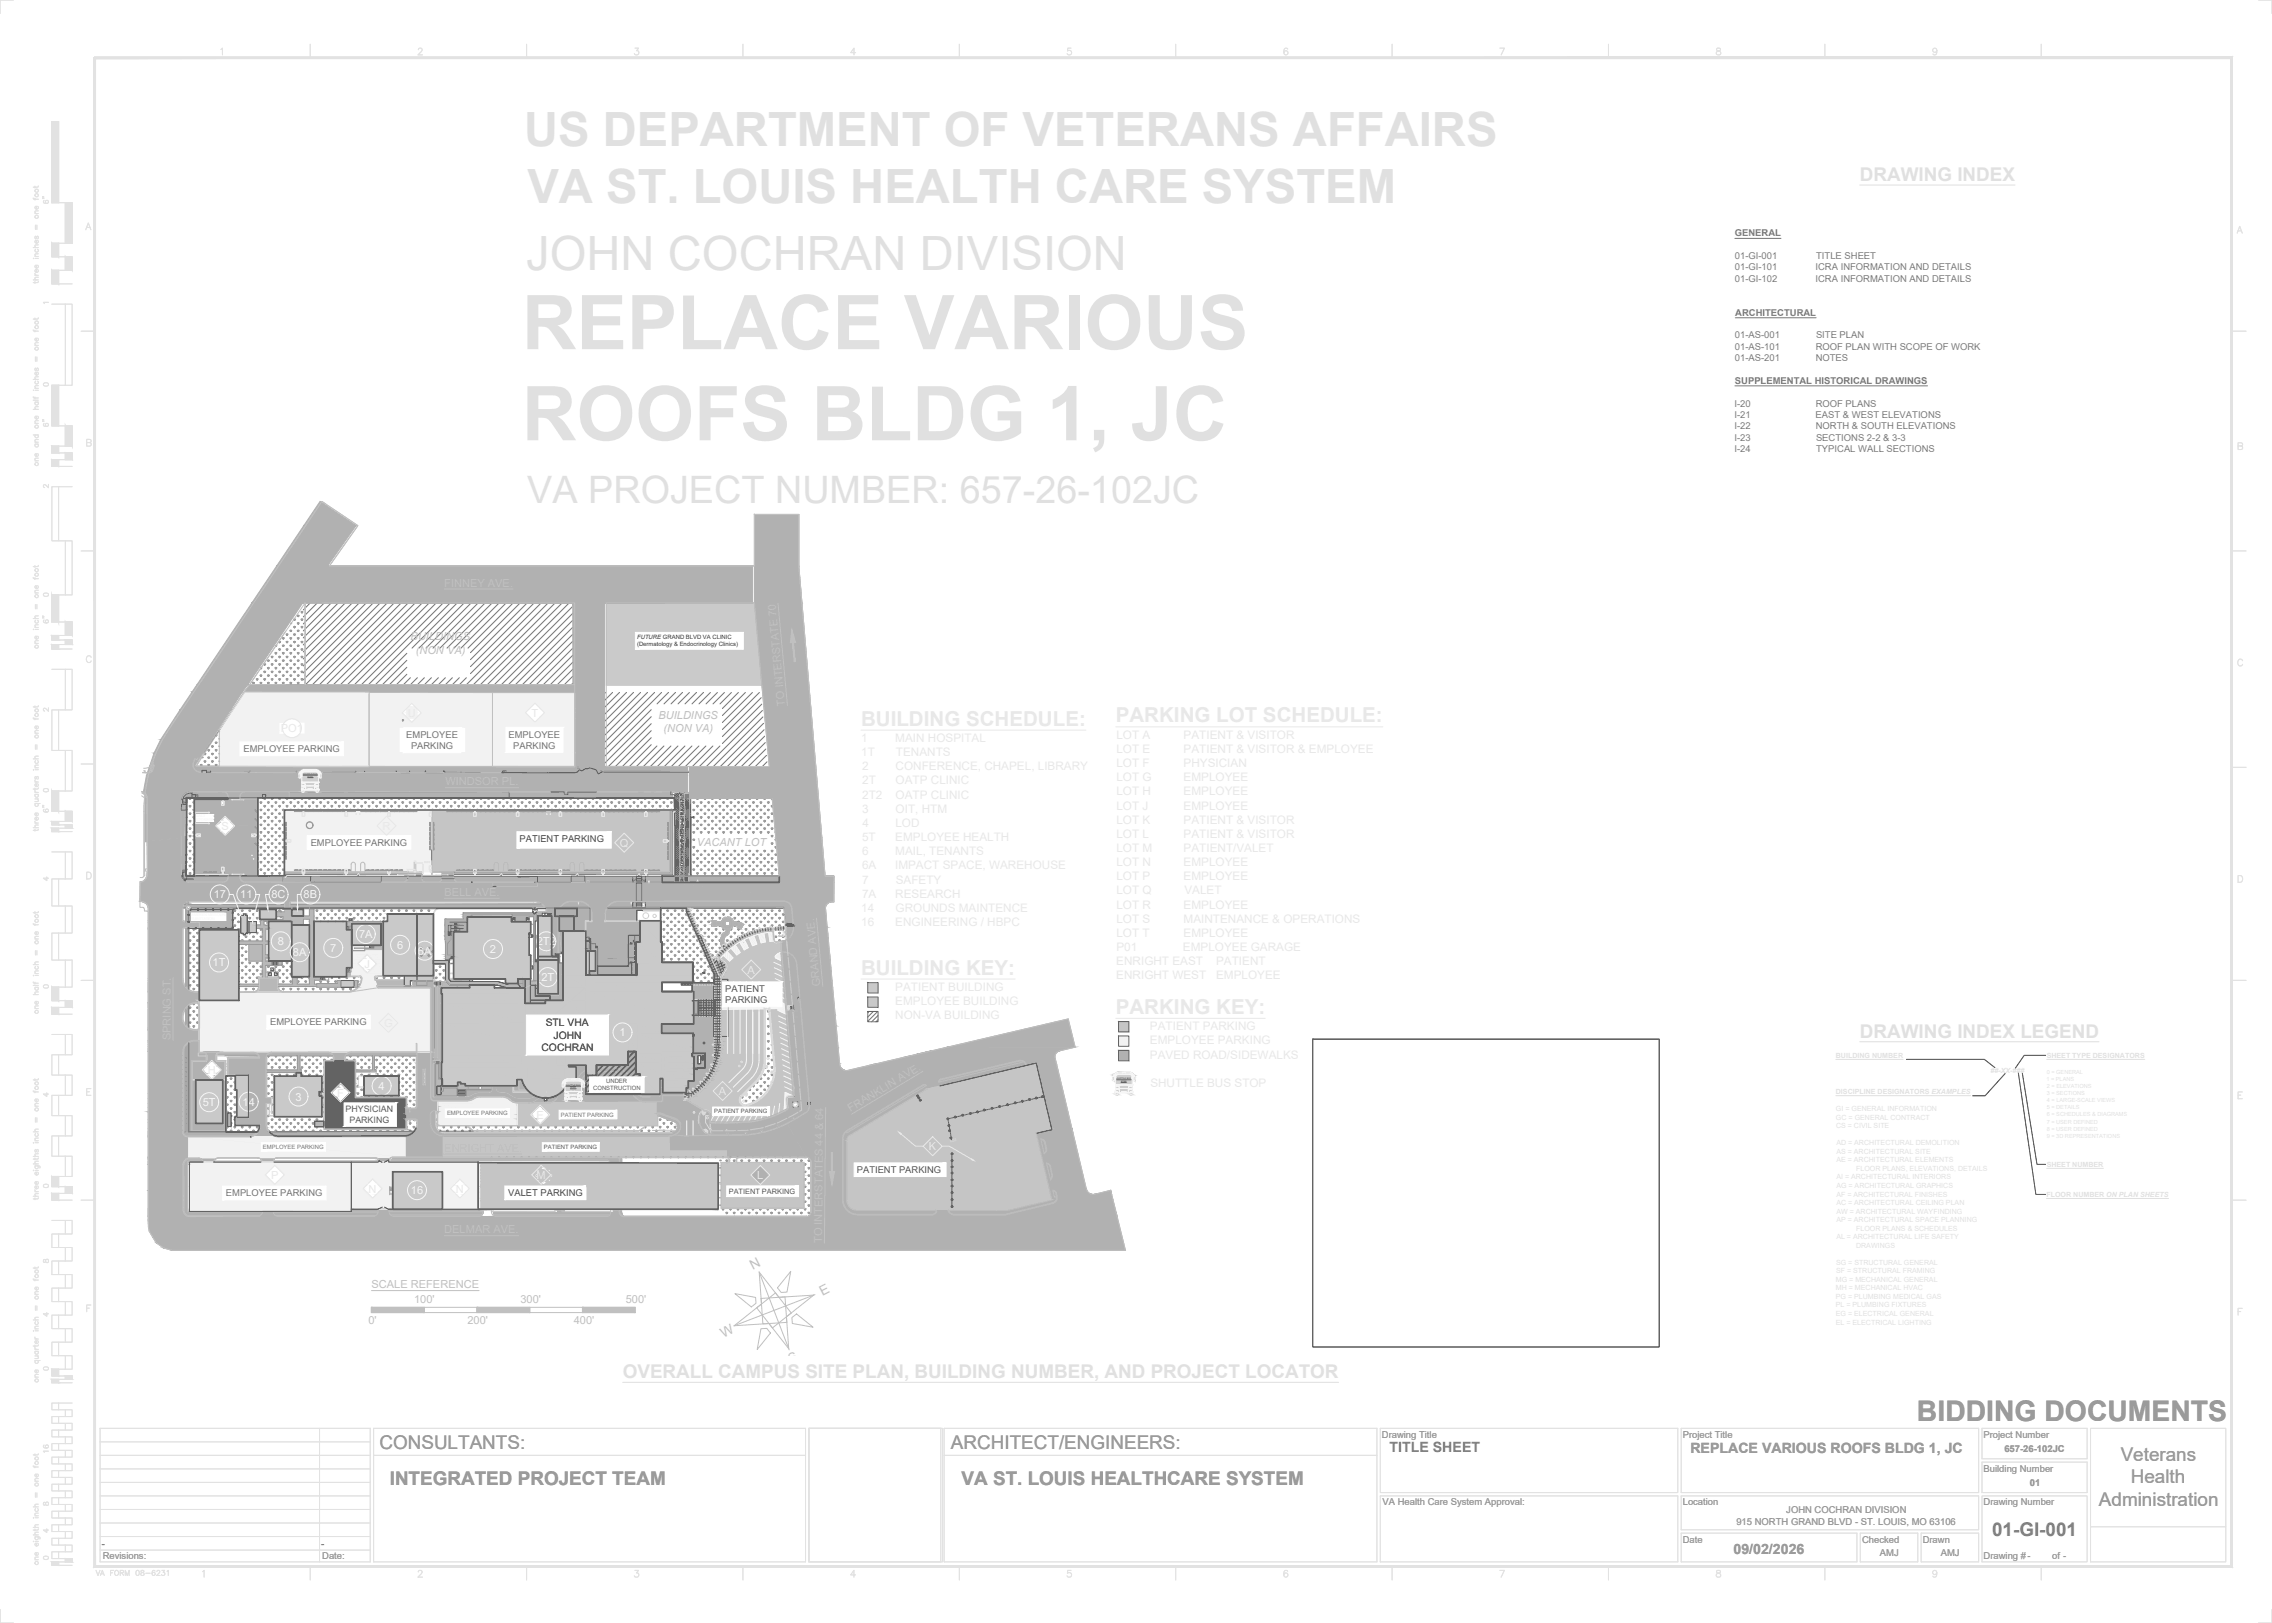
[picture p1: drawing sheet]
<svg xmlns="http://www.w3.org/2000/svg" width="1067mm" height="762mm" viewBox="0 0 1067 762" stroke-linecap="round" stroke-linejoin="round" font-family="sans-serif">
<defs><g id="words">
<text font-size="13.3" fill="#9e9e9e" x="900" y="667">BIDDING DOCUMENTS</text>
<g font-size="8.9" fill="#9e9e9e">
<text x="178" y="680">CONSULTANTS:</text>
<text x="446" y="680">ARCHITECT/ENGINEERS:</text>
<text x="996" y="686">Veterans</text>
<text x="183" y="697">INTEGRATED PROJECT TEAM</text>
<text x="452" y="697">VA ST. LOUIS HEALTHCARE SYSTEM</text>
<text x="1000" y="696">Health</text>
<text x="986" y="707">Administration</text>
</g>
<text font-size="8.9" fill="#7b7b7b" x="935" y="721">01-GI-001</text>
<text font-size="6.7" fill="#7b7b7b" x="652" y="682">TITLE SHEET</text>
<g font-size="6.7" fill="#9e9e9e">
<text x="794" y="682">REPLACE VARIOUS ROOFS BLDG 1, JC</text>
<text x="814" y="730">09/02/2026</text>
</g>
<g font-size="6.4" fill="#c0c0c0">
<text x="353" y="596" transform="rotate(-27 353 596)">N</text>
<text x="386" y="609" transform="rotate(-27 386 609)">E</text>
<text x="340" y="628" transform="rotate(-27 340 628)">W</text>
</g>
<text font-size="6" fill="#c0c0c0" x="371" y="640" transform="rotate(-27 371 640)">S</text>
<g font-size="5.2" fill="#c0c0c0">
<text x="193" y="301">BUILDINGS</text>
<text x="195" y="307">(NON VA)</text>
<text x="309" y="338">BUILDINGS</text>
<text x="312" y="344">(NON VA)</text>
<text x="327" y="397">VACANT LOT</text>
<text x="209" y="421">BELL AVE.</text>
<text x="399" y="522" transform="rotate(-31 399 522)">FRANKLIN AVE.</text>
<text x="174" y="605">SCALE REFERENCE</text>
<text x="194" y="612">100'</text>
<text x="244" y="612">300'</text>
<text x="294" y="612">500'</text>
<text x="173" y="622">0'</text>
<text x="219" y="622">200'</text>
<text x="269" y="622">400'</text>
</g>
<g font-size="5.2" fill="#f6f6f6">
<text x="100" y="422">17</text>
<text x="113" y="422">11</text>
<text x="127" y="422">8C</text>
<text x="143" y="422">8B</text>
<text x="252" y="444">2T2</text>
<text x="138" y="449">8A</text>
<text x="196" y="448">6A</text>
<text x="230" y="447">2</text>
<text x="100" y="454">1T</text>
<text x="254" y="461">2T</text>
<text x="291" y="487">1</text>
<text x="178" y="512">4</text>
<text x="95" y="519">5T</text>
<text x="114" y="519">14</text>
</g>
<g font-size="5.2" fill="#e8e8e8">
<text x="98" y="504">H</text>
<text x="158" y="515">F</text>
<text x="252" y="525">E</text>
<text x="356" y="554">L</text>
</g>
<g font-size="4.8">
<text x="256" y="482">STL VHA</text>
<text x="260" y="488">JOHN</text>
<text x="254" y="494">COCHRAN</text>
</g>
<g font-size="4.4" fill="#7b7b7b">
<text x="815" y="111">GENERAL</text>
<text x="815" y="122">01-GI-001</text>
<text x="853" y="122">TITLE SHEET</text>
<text x="815" y="127">01-GI-101</text>
<text x="852" y="127">ICRA INFORMATION AND DETAILS</text>
<text x="815" y="132">01-GI-102</text>
<text x="852" y="132">ICRA INFORMATION AND DETAILS</text>
<text x="815" y="148">ARCHITECTURAL</text>
<text x="815" y="159">01-AS-001</text>
<text x="853" y="159">SITE PLAN</text>
<text x="815" y="164">01-AS-101</text>
<text x="853" y="164">ROOF PLAN WITH SCOPE OF WORK</text>
<text x="815" y="170">01-AS-201</text>
<text x="853" y="170">NOTES</text>
<text x="815" y="180">SUPPLEMENTAL HISTORICAL DRAWINGS</text>
<text x="814" y="191">I-20</text>
<text x="853" y="191">ROOF PLANS</text>
<text x="814" y="196">I-21</text>
<text x="853" y="196">EAST &amp; WEST ELEVATIONS</text>
<text x="814" y="202">I-22</text>
<text x="853" y="202">NORTH &amp; SOUTH ELEVATIONS</text>
<text x="814" y="207">I-23</text>
<text x="853" y="207">SECTIONS 2-2 &amp; 3-3</text>
<text x="814" y="212">I-24</text>
<text x="853" y="212">TYPICAL WALL SECTIONS</text>
<text x="48" y="726">-</text>
<text x="151" y="726">-</text>
</g>
<g font-size="4.4" fill="#747474">
<text x="191" y="346">EMPLOYEE</text>
<text x="239" y="346">EMPLOYEE</text>
<text x="114" y="353">EMPLOYEE PARKING</text>
<text x="193" y="352">PARKING</text>
<text x="241" y="352">PARKING</text>
<text x="146" y="397">EMPLOYEE PARKING</text>
<text x="127" y="481">EMPLOYEE PARKING</text>
<text x="106" y="562">EMPLOYEE PARKING</text>
</g>
<g font-size="4.4" fill="#484848">
<text x="244" y="395">PATIENT PARKING</text>
<text x="239" y="562">VALET PARKING</text>
</g>
<g font-size="4.4" fill="#565656">
<text x="341" y="466">PATIENT</text>
<text x="341" y="471">PARKING</text>
<text x="402" y="551">PATIENT PARKING</text>
</g>
<g font-size="4.4" fill="#9e9e9e">
<text x="649" y="675">Drawing Title</text>
<text x="790" y="675">Project Title</text>
<text x="931" y="675">Project Number</text>
<text x="941" y="682">657-26-102JC</text>
<text x="931" y="691">Building Number</text>
<text x="953" y="697">01</text>
<text x="649" y="707">VA Health Care System Approval:</text>
<text x="790" y="707">Location</text>
<text x="931" y="707">Drawing Number</text>
<text x="839" y="710">JOHN COCHRAN DIVISION</text>
<text x="815" y="716">915 NORTH GRAND BLVD - ST. LOUIS, MO 63106</text>
<text x="790" y="724">Date</text>
<text x="874" y="724">Checked</text>
<text x="903" y="724">Drawn</text>
<text x="883" y="731">AMJ</text>
<text x="911" y="731">AMJ</text>
<text x="931" y="732">Drawing #-</text>
<text x="931" y="732">Drawing #</text>
<text x="964" y="732">of -</text>
<text x="964" y="732">of</text>
<text x="48" y="732">Revisions:</text>
<text x="151" y="732">Date:</text>
</g>
<g font-size="4.2" fill="#585858">
<text x="162" y="522">PHYSICIAN</text>
<text x="164" y="527">PARKING</text>
</g>
<text font-size="3.5" fill="#565656" x="342" y="561">PATIENT PARKING</text>
<g font-size="3.3" fill="#e0e0e0">
<text x="961" y="497">SHEET TYPE DESIGNATORS</text>
<text x="935" y="504">##-XX-###</text>
<text x="961" y="548">SHEET NUMBER</text>
<text x="961" y="562">FLOOR NUMBER ON PLAN SHEETS</text>
</g>
<g font-size="2.8" fill="#323232">
<text x="299" y="300">FUTURE GRAND BLVD VA CLINIC</text>
<text x="299" y="303">(Dermatology &amp; Endocrinology Clinics)</text>
</g>
<g font-size="2.8" fill="#585858">
<text x="285" y="509">UNDER</text>
<text x="279" y="512">CONSTRUCTION</text>
</g>
<g font-size="2.8" fill="#747474">
<text x="210" y="524">EMPLOYEE PARKING</text>
<text x="263" y="524">PATIENT PARKING</text>
<text x="123" y="539">EMPLOYEE PARKING</text>
</g>
<g font-size="2.8" fill="#565656">
<text x="335" y="523">PATIENT PARKING</text>
<text x="255" y="539">PATIENT PARKING</text>
</g>
<g font-size="1.7" fill="#f6f6f6">
<text x="92" y="384">SALT</text>
<text x="92" y="386">STORAGE</text>
<text x="90" y="430">AMEREN MISSOURI</text>
<text x="90" y="432">SUBSTATION</text>
</g>
<g font-size="1" fill="#585858">
<text x="142" y="364">SHUTTLE BUS</text>
<text x="144" y="365">STOP</text>
<text x="266" y="510">SHUTTLE BUS</text>
<text x="524" y="507">SHUTTLE BUS</text>
<text x="526" y="508">STOP</text>
<text x="268" y="511">STOP</text>
</g>
<text font-size=".3" fill="#6b6b6b" x="213" y="435">DOWN</text>
</g></defs>
<path d="M134 380h69zM134 380h69" fill="none" stroke="#f2f2f2" stroke-width=".47"/>
<path d="M134 380l69 17v-17zM134 380l69 17h-69z" fill="#f2f2f2"/>
<path d="M134 380h69v17zM134 380l69 17h-69z" fill="none" stroke="#f2f2f2" stroke-width=".47"/>
<path d="M188 397h15zM188 397h15z" fill="#f2f2f2"/>
<path d="M188 397h15z" fill="none" stroke="#f2f2f2" stroke-width=".47"/>
<path d="M134 397h17zM134 397h17z" fill="#f2f2f2"/>
<path d="M134 397h17z" fill="none" stroke="#f2f2f2" stroke-width=".47"/>
<path d="M134 397v12h69zM134 409h69z" fill="#f2f2f2"/>
<path d="M134 397l69 12h-69zM134 409h69z" fill="none" stroke="#f2f2f2" stroke-width=".47"/>
<path d="M134 397h69v12z" fill="#f2f2f2"/>
<path d="M134 397h69v12z" fill="none" stroke="#f2f2f2" stroke-width=".47"/>
<path d="M144 392v7l49-7zM144 399l49-7v7z" fill="#fff"/>
<path d="M144 392h49l-49 7zM144 399l49-7v7z" fill="none" stroke="#fff" stroke-width=".47"/>
<path d="M285 283l73 39-4-39zM285 283l73 39h-73z" fill="#cacaca"/>
<path d="M285 283h69l4 39zM285 283l73 39h-73z" fill="none" stroke="#cacaca" stroke-width=".47"/>
<path d="M173 325l58 5v-5zM173 325l58 5h-58z" fill="#f2f2f2"/>
<path d="M173 325h58v5zM173 325l58 5h-58z" fill="none" stroke="#f2f2f2" stroke-width=".47"/>
<path d="M193 330l38 2v-2zM193 330l38 2h-36z" fill="#f2f2f2"/>
<path d="M193 330h38v2zM193 330l38 2h-36z" fill="none" stroke="#f2f2f2" stroke-width=".47"/>
<path d="M173 330l19 2 1-2zM173 330l19 2h-19z" fill="#f2f2f2"/>
<path d="M173 330h20l-1 2zM173 330l19 2h-19z" fill="none" stroke="#f2f2f2" stroke-width=".47"/>
<path d="M196 332l35 1v-1zM196 332l35 1h-35z" fill="#f2f2f2"/>
<path d="M196 332h35v1zM196 332l35 1h-35z" fill="none" stroke="#f2f2f2" stroke-width=".47"/>
<path d="M192 332l4 1-1-1zM191 333l1-1 4 1z" fill="#f2f2f2"/>
<path d="M191 333l1-1 4 1zM192 332h3l1 1z" fill="none" stroke="#f2f2f2" stroke-width=".47"/>
<path d="M173 332l18 1v-1zM173 332l18 1h-18z" fill="#f2f2f2"/>
<path d="M173 332h18v1zM173 332l18 1h-18z" fill="none" stroke="#f2f2f2" stroke-width=".47"/>
<path d="M196 333l35 2v-2zM196 333l35 2h-33z" fill="#f2f2f2"/>
<path d="M196 333h35v2zM196 333l35 2h-33z" fill="none" stroke="#f2f2f2" stroke-width=".47"/>
<path d="M191 333l5 2v-2zM191 333l5 2h-5z" fill="#f2f2f2"/>
<path d="M191 333h5v2zM191 333l5 2h-5z" fill="none" stroke="#f2f2f2" stroke-width=".47"/>
<path d="M173 333l16 2 2-2zM173 333l16 2h-16z" fill="#f2f2f2"/>
<path d="M173 333h18l-2 2zM173 333l16 2h-16z" fill="none" stroke="#f2f2f2" stroke-width=".47"/>
<path d="M198 335l33 2v-2zM198 335l33 2h-35z" fill="#f2f2f2"/>
<path d="M198 335h33v2zM198 335l33 2h-35z" fill="none" stroke="#f2f2f2" stroke-width=".47"/>
<path d="M191 335l5 2v-2zM191 335l5 2h-5z" fill="#f2f2f2"/>
<path d="M191 335h5v2zM191 335l5 2h-5z" fill="none" stroke="#f2f2f2" stroke-width=".47"/>
<path d="M173 335l18 2-2-2zM173 335l18 2h-18z" fill="#f2f2f2"/>
<path d="M173 335h16l2 2zM173 335l18 2h-18z" fill="none" stroke="#f2f2f2" stroke-width=".47"/>
<path d="M196 337h35zM196 337h35h-35z" fill="#f2f2f2"/>
<path d="M196 337h35zM196 337h35h-35z" fill="none" stroke="#f2f2f2" stroke-width=".47"/>
<path d="M191 337h4h1zM191 337h4h-3z" fill="#f2f2f2"/>
<path d="M191 337h5h-1zM191 337h4h-3z" fill="none" stroke="#f2f2f2" stroke-width=".47"/>
<path d="M173 337h18zM173 337h18h-18z" fill="#f2f2f2"/>
<path d="M173 337h18zM173 337h18h-18z" fill="none" stroke="#f2f2f2" stroke-width=".47"/>
<path d="M195 337l36 2v-2zM195 337l36 2h-38z" fill="#f2f2f2"/>
<path d="M195 337h36v2zM195 337l36 2h-38z" fill="none" stroke="#f2f2f2" stroke-width=".47"/>
<path d="M173 337l20 2-1-2zM173 337l20 2h-20z" fill="#f2f2f2"/>
<path d="M173 337h19l1 2zM173 337l20 2h-20z" fill="none" stroke="#f2f2f2" stroke-width=".47"/>
<path d="M173 339l58 3v-3zM173 339l58 3h-58z" fill="#f2f2f2"/>
<path d="M173 339h58v3zM173 339l58 3h-58z" fill="none" stroke="#f2f2f2" stroke-width=".47"/>
<path d="M219 342l12 11v-11zM219 342l12 11h-12z" fill="#f2f2f2"/>
<path d="M219 342h12v11zM219 342l12 11h-12z" fill="none" stroke="#f2f2f2" stroke-width=".47"/>
<path d="M173 342l14 11v-11zM173 342l14 11h-14z" fill="#f2f2f2"/>
<path d="M173 342h14v11zM173 342l14 11h-14z" fill="none" stroke="#f2f2f2" stroke-width=".47"/>
<path d="M173 353l58 7v-7zM173 353l58 7h-58z" fill="#f2f2f2"/>
<path d="M173 353h58v7zM173 353l58 7h-58z" fill="none" stroke="#f2f2f2" stroke-width=".47"/>
<path d="M69 395l18-2v2z" fill="#b1b1b1"/>
<path d="M69 395l18-2v2z" fill="none" stroke="#b1b1b1" stroke-width=".47"/>
<path d="M69 395l18 14v-14zM69 395l18 14h-18z" fill="#b1b1b1"/>
<path d="M69 395h18v14zM69 395l18 14h-18z" fill="none" stroke="#b1b1b1" stroke-width=".47"/>
<path d="M69 409l18 1v-1zM69 409l18 1h-18z" fill="#b1b1b1"/>
<path d="M69 409h18v1zM69 409l18 1h-18z" fill="none" stroke="#b1b1b1" stroke-width=".47"/>
<path d="M69 410l18 1v-1zM69 410l18 1h-18z" fill="#b1b1b1"/>
<path d="M69 410h18v1zM69 410l18 1h-18z" fill="none" stroke="#b1b1b1" stroke-width=".47"/>
<path d="M69 411h78zM69 411h78z" fill="#b1b1b1"/>
<path d="M69 411h78z" fill="none" stroke="#b1b1b1" stroke-width=".47"/>
<path d="M69 411h78zM69 411h78z" fill="#b1b1b1"/>
<path d="M69 411h78z" fill="none" stroke="#b1b1b1" stroke-width=".47"/>
<path d="M69 411l78 1v-1zM69 411l78 1h-78z" fill="#b1b1b1"/>
<path d="M69 411h78v1zM69 411l78 1h-78z" fill="none" stroke="#b1b1b1" stroke-width=".47"/>
<path d="M69 412l78 1v-1zM69 412l78 1h-79z" fill="#b1b1b1"/>
<path d="M69 412h78v1zM69 412l78 1h-79z" fill="none" stroke="#b1b1b1" stroke-width=".47"/>
<path d="M66 414h1z" fill="#b1b1b1"/>
<path d="M66 414h1z" fill="none" stroke="#b1b1b1" stroke-width=".47"/>
<path d="M68 413l79 1v-1zM68 413l79 1h-80z" fill="#b1b1b1"/>
<path d="M68 413h79v1zM68 413l79 1h-80z" fill="none" stroke="#b1b1b1" stroke-width=".47"/>
<path d="M66 414h81zM66 414h81z" fill="#b1b1b1"/>
<path d="M66 414h81z" fill="none" stroke="#b1b1b1" stroke-width=".47"/>
<path d="M66 414l81 9v-9zM66 414l81 9h-81z" fill="#b1b1b1"/>
<path d="M66 414h81v9zM66 414l81 9h-81z" fill="none" stroke="#b1b1b1" stroke-width=".47"/>
<path d="M66 423h81zM66 423h81z" fill="#b1b1b1"/>
<path d="M66 423h81z" fill="none" stroke="#b1b1b1" stroke-width=".47"/>
<path d="M66 423h81zM66 423h81z" fill="#b1b1b1"/>
<path d="M66 423h81z" fill="none" stroke="#b1b1b1" stroke-width=".47"/>
<path d="M67 423h80zM67 423h70z" fill="#b1b1b1"/>
<path d="M67 423h80zM67 423h70z" fill="none" stroke="#b1b1b1" stroke-width=".47"/>
<path d="M133 423h4zM133 423h4z" fill="#b1b1b1"/>
<path d="M133 423h4z" fill="none" stroke="#b1b1b1" stroke-width=".47"/>
<path d="M67 423h66zM67 423h66z" fill="#b1b1b1"/>
<path d="M67 423h66z" fill="none" stroke="#b1b1b1" stroke-width=".47"/>
<path d="M67 423h66zM67 423h21z" fill="#b1b1b1"/>
<path d="M67 423h66zM67 423h21z" fill="none" stroke="#b1b1b1" stroke-width=".47"/>
<path d="M133 423h4zM133 423h3z" fill="#b1b1b1"/>
<path d="M133 423h4zM133 423h3z" fill="none" stroke="#b1b1b1" stroke-width=".47"/>
<path d="M67 423h21zM67 423h21z" fill="#b1b1b1"/>
<path d="M67 423h21z" fill="none" stroke="#b1b1b1" stroke-width=".47"/>
<path d="M67 423h21zM67 423h21z" fill="#b1b1b1"/>
<path d="M67 423h21z" fill="none" stroke="#b1b1b1" stroke-width=".47"/>
<path d="M133 423h3zM133 423h3z" fill="#b1b1b1"/>
<path d="M133 423h3z" fill="none" stroke="#b1b1b1" stroke-width=".47"/>
<path d="M67 423h21zM67 423h21z" fill="#b1b1b1"/>
<path d="M67 423h21z" fill="none" stroke="#b1b1b1" stroke-width=".47"/>
<path d="M133 423h3zM133 423l3 1z" fill="#b1b1b1"/>
<path d="M133 423h3zM133 423l3 1z" fill="none" stroke="#b1b1b1" stroke-width=".47"/>
<path d="M67 423h21zM67 423l20 1z" fill="#b1b1b1"/>
<path d="M67 423h21zM67 423l20 1z" fill="none" stroke="#b1b1b1" stroke-width=".47"/>
<path d="M134 424h2zM134 424h2z" fill="#b1b1b1"/>
<path d="M134 424h2z" fill="none" stroke="#b1b1b1" stroke-width=".47"/>
<path d="M68 424h19zM68 424h19z" fill="#b1b1b1"/>
<path d="M68 424h19z" fill="none" stroke="#b1b1b1" stroke-width=".47"/>
<path d="M134 424h2zM134 424h2z" fill="#b1b1b1"/>
<path d="M134 424h2z" fill="none" stroke="#b1b1b1" stroke-width=".47"/>
<path d="M134 424h2zM134 424h2z" fill="#b1b1b1"/>
<path d="M134 424h2z" fill="none" stroke="#b1b1b1" stroke-width=".47"/>
<path d="M68 424h19zM68 424h19z" fill="#b1b1b1"/>
<path d="M68 424h19z" fill="none" stroke="#b1b1b1" stroke-width=".47"/>
<path d="M69 424h18zM69 424h17z" fill="#b1b1b1"/>
<path d="M69 424h18zM69 424h17z" fill="none" stroke="#b1b1b1" stroke-width=".47"/>
<path d="M134 424l2 1zM134 424l2 1z" fill="#b1b1b1"/>
<path d="M134 424l2 1z" fill="none" stroke="#b1b1b1" stroke-width=".47"/>
<path d="M69 424h17zM69 424l17 1z" fill="#b1b1b1"/>
<path d="M69 424h17zM69 424l17 1z" fill="none" stroke="#b1b1b1" stroke-width=".47"/>
<path d="M69 425h17zM69 425h17z" fill="#b1b1b1"/>
<path d="M69 425h17z" fill="none" stroke="#b1b1b1" stroke-width=".47"/>
<path d="M69 425h17zM69 425h17z" fill="#b1b1b1"/>
<path d="M69 425h17z" fill="none" stroke="#b1b1b1" stroke-width=".47"/>
<path d="M69 425h17zM69 425h17z" fill="#b1b1b1"/>
<path d="M69 425h17z" fill="none" stroke="#b1b1b1" stroke-width=".47"/>
<path d="M69 425h17zM69 425h17z" fill="#b1b1b1"/>
<path d="M69 425h17z" fill="none" stroke="#b1b1b1" stroke-width=".47"/>
<path d="M69 425h17zM69 425l17 1z" fill="#b1b1b1"/>
<path d="M69 425h17zM69 425l17 1z" fill="none" stroke="#b1b1b1" stroke-width=".47"/>
<path d="M70 426h16zM70 426h16z" fill="#b1b1b1"/>
<path d="M70 426h16z" fill="none" stroke="#b1b1b1" stroke-width=".47"/>
<path d="M70 426h16zM70 426h16z" fill="#b1b1b1"/>
<path d="M70 426h16z" fill="none" stroke="#b1b1b1" stroke-width=".47"/>
<path d="M70 426h16zM70 426h16z" fill="#b1b1b1"/>
<path d="M70 426h16z" fill="none" stroke="#b1b1b1" stroke-width=".47"/>
<path d="M134 425l2 1v-1zM134 425l2 1h-2z" fill="#b1b1b1"/>
<path d="M134 425h2v1zM134 425l2 1h-2z" fill="none" stroke="#b1b1b1" stroke-width=".47"/>
<path d="M70 426l16 1v-1zM70 426l16 1h-16z" fill="#b1b1b1"/>
<path d="M70 426h16v1zM70 426l16 1h-16z" fill="none" stroke="#b1b1b1" stroke-width=".47"/>
<path d="M70 427l16 1v-1zM70 427l16 1h-16zM70 428h16z" fill="#b1b1b1"/>
<path d="M70 428h16zM70 427h16v1zM70 427l16 1h-16zM70 428h16" fill="none" stroke="#b1b1b1" stroke-width=".47"/>
<path d="M70 428l16 4v-4zM70 428l16 4h-16z" fill="#b1b1b1"/>
<path d="M70 428h16v4zM70 428l16 4h-16zM87 433h7zM87 433h7" fill="none" stroke="#b1b1b1" stroke-width=".47"/>
<path d="M70 432l17 1-1-1zM70 432l17 1h-17z" fill="#b1b1b1"/>
<path d="M70 432h16l1 1zM70 432l17 1h-17z" fill="none" stroke="#b1b1b1" stroke-width=".47"/>
<path d="M70 433l24 2v-2zM70 433l24 2h-24z" fill="#b1b1b1"/>
<path d="M70 433h24v2zM70 433l24 2h-24z" fill="none" stroke="#b1b1b1" stroke-width=".47"/>
<path d="M70 435l16 1 1-1zM70 435l16 1h-16z" fill="#b1b1b1"/>
<path d="M70 435h17l-1 1zM70 435l16 1h-16z" fill="none" stroke="#b1b1b1" stroke-width=".47"/>
<path d="M70 436l16 24v-24zM70 436l16 24h-16z" fill="#b1b1b1"/>
<path d="M70 436h16v24zM70 436l16 24h-16z" fill="none" stroke="#b1b1b1" stroke-width=".47"/>
<path d="M70 460h16zM70 460h16h-16z" fill="#b1b1b1"/>
<path d="M70 460h16zM70 460h16h-16z" fill="none" stroke="#b1b1b1" stroke-width=".47"/>
<path d="M70 460l16 1v-1zM70 460l16 1h-16z" fill="#b1b1b1"/>
<path d="M70 460h16v1zM70 460l16 1h-16z" fill="none" stroke="#b1b1b1" stroke-width=".47"/>
<path d="M70 461l16 1v-1zM70 461l16 1h-16z" fill="#b1b1b1"/>
<path d="M70 461h16v1zM70 461l16 1h-16z" fill="none" stroke="#b1b1b1" stroke-width=".47"/>
<path d="M70 462h16zM70 462h16h-16z" fill="#b1b1b1"/>
<path d="M70 462h16zM70 462h16h-16z" fill="none" stroke="#b1b1b1" stroke-width=".47"/>
<path d="M70 462l17 1-1-1zM70 462l17 1h-17z" fill="#b1b1b1"/>
<path d="M70 462h16l1 1zM70 462l17 1h-17z" fill="none" stroke="#b1b1b1" stroke-width=".47"/>
<path d="M70 463h17zM70 463h17h-17z" fill="#b1b1b1"/>
<path d="M70 463h17zM70 463h17h-17z" fill="none" stroke="#b1b1b1" stroke-width=".47"/>
<path d="M70 463l17 1v-1zM70 463l17 1h-17z" fill="#b1b1b1"/>
<path d="M70 463h17v1zM70 463l17 1h-17z" fill="none" stroke="#b1b1b1" stroke-width=".47"/>
<path d="M70 464h18zM70 464h18z" fill="#b1b1b1"/>
<path d="M70 464h18z" fill="none" stroke="#b1b1b1" stroke-width=".47"/>
<path d="M70 464h18zM70 464h18z" fill="#b1b1b1"/>
<path d="M70 464h18z" fill="none" stroke="#b1b1b1" stroke-width=".47"/>
<path d="M70 464l19 1zM70 464l19 1h-19z" fill="#b1b1b1"/>
<path d="M70 464l19 1zM70 464l19 1h-19z" fill="none" stroke="#b1b1b1" stroke-width=".47"/>
<path d="M70 465h19zM70 465h19h-19z" fill="#b1b1b1"/>
<path d="M70 465h19zM70 465h19h-19z" fill="none" stroke="#b1b1b1" stroke-width=".47"/>
<path d="M70 465h20zM70 465h20z" fill="#b1b1b1"/>
<path d="M70 465h20z" fill="none" stroke="#b1b1b1" stroke-width=".47"/>
<path d="M70 465l20 1zM70 465l20 1z" fill="#b1b1b1"/>
<path d="M70 465l20 1z" fill="none" stroke="#b1b1b1" stroke-width=".47"/>
<path d="M70 466h21zM70 466h21z" fill="#b1b1b1"/>
<path d="M70 466h21z" fill="none" stroke="#b1b1b1" stroke-width=".47"/>
<path d="M70 466h21zM70 466h21z" fill="#b1b1b1"/>
<path d="M70 466h21z" fill="none" stroke="#b1b1b1" stroke-width=".47"/>
<path d="M70 466l24 5v-5zM70 466l24 5h-24z" fill="#b1b1b1"/>
<path d="M70 466h24v5zM70 466l24 5h-24z" fill="none" stroke="#b1b1b1" stroke-width=".47"/>
<path d="M92 471h2zM92 471h2z" fill="#b1b1b1"/>
<path d="M92 471h2z" fill="none" stroke="#b1b1b1" stroke-width=".47"/>
<path d="M70 471h22zM70 471h22z" fill="#b1b1b1"/>
<path d="M70 471h22z" fill="none" stroke="#b1b1b1" stroke-width=".47"/>
<path d="M70 471h22zM70 471h21z" fill="#b1b1b1"/>
<path d="M70 471h22zM70 471h21z" fill="none" stroke="#b1b1b1" stroke-width=".47"/>
<path d="M92 471h2zM92 471h2z" fill="#b1b1b1"/>
<path d="M92 471h2z" fill="none" stroke="#b1b1b1" stroke-width=".47"/>
<path d="M70 471h21zM70 471h21z" fill="#b1b1b1"/>
<path d="M70 471h21z" fill="none" stroke="#b1b1b1" stroke-width=".47"/>
<path d="M70 471h21zM70 471h20z" fill="#b1b1b1"/>
<path d="M70 471h21zM70 471h20z" fill="none" stroke="#b1b1b1" stroke-width=".47"/>
<path d="M93 471h1zM93 471h1z" fill="#b1b1b1"/>
<path d="M93 471h1z" fill="none" stroke="#b1b1b1" stroke-width=".47"/>
<path d="M93 471l1 1z" fill="#b1b1b1"/>
<path d="M93 471h.1M93 471l1 1z" fill="none" stroke="#b1b1b1" stroke-width=".47"/>
<path d="M93 471h.1" fill="none" stroke="#b1b1b1" stroke-width=".47"/>
<path d="M70 471h20zM70 471h20z" fill="#b1b1b1"/>
<path d="M70 471h20z" fill="none" stroke="#b1b1b1" stroke-width=".47"/>
<path d="M70 471l19 1 1-1zM70 471l19 1h-19z" fill="#b1b1b1"/>
<path d="M70 471h20l-1 1zM70 471l19 1h-19z" fill="none" stroke="#b1b1b1" stroke-width=".47"/>
<path d="M70 472h18h1zM70 472h18h-18z" fill="#b1b1b1"/>
<path d="M70 472h19h-1zM70 472h18h-18z" fill="none" stroke="#b1b1b1" stroke-width=".47"/>
<path d="M70 472l17 1 1-1zM70 472l17 1h-17z" fill="#b1b1b1"/>
<path d="M70 472h18l-1 1zM70 472l17 1h-17z" fill="none" stroke="#b1b1b1" stroke-width=".47"/>
<path d="M70 473l17 1v-1zM70 473l17 1h-17z" fill="#b1b1b1"/>
<path d="M70 473h17v1zM70 473l17 1h-17z" fill="none" stroke="#b1b1b1" stroke-width=".47"/>
<path d="M70 474l16 1 1-1zM70 474l16 1h-16z" fill="#b1b1b1"/>
<path d="M70 474h17l-1 1zM70 474l16 1h-16z" fill="none" stroke="#b1b1b1" stroke-width=".47"/>
<path d="M70 475h16zM70 475h16h-16z" fill="#b1b1b1"/>
<path d="M70 475h16zM70 475h16h-16z" fill="none" stroke="#b1b1b1" stroke-width=".47"/>
<path d="M70 475l16 1v-1zM70 475l16 1h-16z" fill="#b1b1b1"/>
<path d="M70 475h16v1zM70 475l16 1h-16z" fill="none" stroke="#b1b1b1" stroke-width=".47"/>
<path d="M70 476h16zM70 476h16h-16z" fill="#b1b1b1"/>
<path d="M70 476h16zM70 476h16h-16z" fill="none" stroke="#b1b1b1" stroke-width=".47"/>
<path d="M70 476l16 1v-1zM70 476l16 1h-16z" fill="#b1b1b1"/>
<path d="M70 476h16v1zM70 476l16 1h-16z" fill="none" stroke="#b1b1b1" stroke-width=".47"/>
<path d="M70 477l16 1v-1zM70 477l16 1h-16z" fill="#b1b1b1"/>
<path d="M70 477h16v1zM70 477l16 1h-16z" fill="none" stroke="#b1b1b1" stroke-width=".47"/>
<path d="M70 478h16zM70 478h16h-16z" fill="#b1b1b1"/>
<path d="M70 478h16zM70 478h16h-16z" fill="none" stroke="#b1b1b1" stroke-width=".47"/>
<path d="M70 478l16 1v-1zM70 478l16 1h-16z" fill="#b1b1b1"/>
<path d="M70 478h16v1zM70 478l16 1h-16z" fill="none" stroke="#b1b1b1" stroke-width=".47"/>
<path d="M70 479h16zM70 479h16h-16z" fill="#b1b1b1"/>
<path d="M70 479h16zM70 479h16h-16z" fill="none" stroke="#b1b1b1" stroke-width=".47"/>
<path d="M70 479l16 1v-1zM70 479l16 1h-16z" fill="#b1b1b1"/>
<path d="M70 479h16v1zM70 479l16 1h-16z" fill="none" stroke="#b1b1b1" stroke-width=".47"/>
<path d="M70 480l16 1v-1zM70 480l16 1h-16z" fill="#b1b1b1"/>
<path d="M70 480h16v1zM70 480l16 1h-16z" fill="none" stroke="#b1b1b1" stroke-width=".47"/>
<path d="M70 481h17h-1zM70 481h17h-17z" fill="#b1b1b1"/>
<path d="M70 481h16h1zM70 481h17h-17z" fill="none" stroke="#b1b1b1" stroke-width=".47"/>
<path d="M70 481h17zM70 481h17h-17z" fill="#b1b1b1"/>
<path d="M70 481h17zM70 481h17h-17z" fill="none" stroke="#b1b1b1" stroke-width=".47"/>
<path d="M70 481l18 1-1-1zM70 481l18 1h-18z" fill="#b1b1b1"/>
<path d="M70 481h17l1 1zM70 481l18 1h-18z" fill="none" stroke="#b1b1b1" stroke-width=".47"/>
<path d="M70 482h18zM70 482h18z" fill="#b1b1b1"/>
<path d="M70 482h18z" fill="none" stroke="#b1b1b1" stroke-width=".47"/>
<path d="M70 482l18 1zM70 482l18 1z" fill="#b1b1b1"/>
<path d="M70 482l18 1z" fill="none" stroke="#b1b1b1" stroke-width=".47"/>
<path d="M70 483h18zM70 483h18z" fill="#b1b1b1"/>
<path d="M70 483h18z" fill="none" stroke="#b1b1b1" stroke-width=".47"/>
<path d="M70 483h19zM70 483h19z" fill="#b1b1b1"/>
<path d="M70 483h19z" fill="none" stroke="#b1b1b1" stroke-width=".47"/>
<path d="M94 483h.1" fill="none" stroke="#b1b1b1" stroke-width=".47"/>
<path d="M70 483h19zM70 483h19z" fill="#b1b1b1"/>
<path d="M70 483h19z" fill="none" stroke="#b1b1b1" stroke-width=".47"/>
<path d="M70 483h20zM70 483h20z" fill="#b1b1b1"/>
<path d="M70 483h20z" fill="none" stroke="#b1b1b1" stroke-width=".47"/>
<path d="M94 483h.1" fill="none" stroke="#b1b1b1" stroke-width=".47"/>
<path d="M70 483l20 1zM70 483l20 1z" fill="#b1b1b1"/>
<path d="M70 483l20 1z" fill="none" stroke="#b1b1b1" stroke-width=".47"/>
<path d="M70 484h21zM70 484h21z" fill="#b1b1b1"/>
<path d="M70 484h21z" fill="none" stroke="#b1b1b1" stroke-width=".47"/>
<path d="M93 484h1z" fill="#b1b1b1"/>
<path d="M93 484h1zM94 483h.1" fill="none" stroke="#b1b1b1" stroke-width=".47"/>
<path d="M93 484h1zM93 484h1z" fill="#b1b1b1"/>
<path d="M93 484h1z" fill="none" stroke="#b1b1b1" stroke-width=".47"/>
<path d="M70 484h21zM70 484h21z" fill="#b1b1b1"/>
<path d="M70 484h21z" fill="none" stroke="#b1b1b1" stroke-width=".47"/>
<path d="M93 484h1zM92 484h2z" fill="#b1b1b1"/>
<path d="M92 484h2zM93 484h1z" fill="none" stroke="#b1b1b1" stroke-width=".47"/>
<path d="M70 484h22zM70 484h22z" fill="#b1b1b1"/>
<path d="M70 484h22z" fill="none" stroke="#b1b1b1" stroke-width=".47"/>
<path d="M70 484l24 4v-4zM70 484l24 4h-24z" fill="#b1b1b1"/>
<path d="M70 484h24v4zM70 484l24 4h-24z" fill="none" stroke="#b1b1b1" stroke-width=".47"/>
<path d="M70 488h21zM70 488l21 1z" fill="#b1b1b1"/>
<path d="M70 488h21zM70 488l21 1z" fill="none" stroke="#b1b1b1" stroke-width=".47"/>
<path d="M70 489h20zM70 489h19z" fill="#b1b1b1"/>
<path d="M70 489h20zM70 489h19z" fill="none" stroke="#b1b1b1" stroke-width=".47"/>
<path d="M70 489h19zM70 489h19z" fill="#b1b1b1"/>
<path d="M70 489h19z" fill="none" stroke="#b1b1b1" stroke-width=".47"/>
<path d="M70 489l18 1 1-1zM70 489l18 1h-18z" fill="#b1b1b1"/>
<path d="M70 489h19l-1 1zM70 489l18 1h-18z" fill="none" stroke="#b1b1b1" stroke-width=".47"/>
<path d="M70 490h17h1zM70 490h17h-17z" fill="#b1b1b1"/>
<path d="M70 490h18h-1zM70 490h17h-17z" fill="none" stroke="#b1b1b1" stroke-width=".47"/>
<path d="M70 490l17 1v-1zM70 490l17 1h-17z" fill="#b1b1b1"/>
<path d="M70 490h17v1zM70 490l17 1h-17z" fill="none" stroke="#b1b1b1" stroke-width=".47"/>
<path d="M70 491l16 1 1-1zM70 491l16 1h-16z" fill="#b1b1b1"/>
<path d="M70 491h17l-1 1zM70 491l16 1h-16z" fill="none" stroke="#b1b1b1" stroke-width=".47"/>
<path d="M70 492l16 1v-1zM70 492l16 1h-16z" fill="#b1b1b1"/>
<path d="M70 492h16v1zM70 492l16 1h-16z" fill="none" stroke="#b1b1b1" stroke-width=".47"/>
<path d="M70 493l16 1v-1zM70 493l16 1h-16z" fill="#b1b1b1"/>
<path d="M70 493h16v1zM70 493l16 1h-16zM125 494h2zM125 494h2" fill="none" stroke="#b1b1b1" stroke-width=".47"/>
<path d="M125 494h2zM124 494h3z" fill="#b1b1b1"/>
<path d="M124 494h3zM125 494h2z" fill="none" stroke="#b1b1b1" stroke-width=".47"/>
<path d="M124 494h3zM123 494h4z" fill="#b1b1b1"/>
<path d="M123 494h4zM124 494h3z" fill="none" stroke="#b1b1b1" stroke-width=".47"/>
<path d="M123 494h4zM122 494h5z" fill="#b1b1b1"/>
<path d="M122 494h5zM123 494h4z" fill="none" stroke="#b1b1b1" stroke-width=".47"/>
<path d="M122 494h5zM120 494h7z" fill="#b1b1b1"/>
<path d="M120 494h7zM122 494h5z" fill="none" stroke="#b1b1b1" stroke-width=".47"/>
<path d="M120 494h7zM119 494h8z" fill="#b1b1b1"/>
<path d="M119 494h8zM120 494h7z" fill="none" stroke="#b1b1b1" stroke-width=".47"/>
<path d="M119 494h8zM119 494h8z" fill="#b1b1b1"/>
<path d="M119 494h8z" fill="none" stroke="#b1b1b1" stroke-width=".47"/>
<path d="M120 494h7zM120 494h7z" fill="#b1b1b1"/>
<path d="M120 494h7z" fill="none" stroke="#b1b1b1" stroke-width=".47"/>
<path d="M120 494h7zM120 494h7z" fill="#b1b1b1"/>
<path d="M120 494h7z" fill="none" stroke="#b1b1b1" stroke-width=".47"/>
<path d="M120 494h7zM120 494h6z" fill="#b1b1b1"/>
<path d="M120 494h7zM120 494h6z" fill="none" stroke="#b1b1b1" stroke-width=".47"/>
<path d="M120 494h6zM120 494h6z" fill="#b1b1b1"/>
<path d="M120 494h6z" fill="none" stroke="#b1b1b1" stroke-width=".47"/>
<path d="M121 494h5zM121 494l5 1z" fill="#b1b1b1"/>
<path d="M121 494h5zM121 494l5 1z" fill="none" stroke="#b1b1b1" stroke-width=".47"/>
<path d="M121 495h5zM121 495h5z" fill="#b1b1b1"/>
<path d="M121 495h5z" fill="none" stroke="#b1b1b1" stroke-width=".47"/>
<path d="M121 495h5zM121 495h5z" fill="#b1b1b1"/>
<path d="M121 495h5z" fill="none" stroke="#b1b1b1" stroke-width=".47"/>
<path d="M121 495h5zM121 495h4z" fill="#b1b1b1"/>
<path d="M121 495h5zM121 495h4z" fill="none" stroke="#b1b1b1" stroke-width=".47"/>
<path d="M121 495h4zM121 495h4z" fill="#b1b1b1"/>
<path d="M121 495h4z" fill="none" stroke="#b1b1b1" stroke-width=".47"/>
<path d="M121 495h4zM121 495h4z" fill="#b1b1b1"/>
<path d="M121 495h4z" fill="none" stroke="#b1b1b1" stroke-width=".47"/>
<path d="M121 495h4zM121 495h4z" fill="#b1b1b1"/>
<path d="M121 495h4z" fill="none" stroke="#b1b1b1" stroke-width=".47"/>
<path d="M121 495h4zM121 495l4 1z" fill="#b1b1b1"/>
<path d="M121 495h4zM121 495l4 1z" fill="none" stroke="#b1b1b1" stroke-width=".47"/>
<path d="M122 496h3zM122 496h3z" fill="#b1b1b1"/>
<path d="M122 496h3z" fill="none" stroke="#b1b1b1" stroke-width=".47"/>
<path d="M122 496h3zM122 496h3z" fill="#b1b1b1"/>
<path d="M122 496h3z" fill="none" stroke="#b1b1b1" stroke-width=".47"/>
<path d="M122 496h3zM122 496h3z" fill="#b1b1b1"/>
<path d="M122 496h3z" fill="none" stroke="#b1b1b1" stroke-width=".47"/>
<path d="M122 496h3zM122 496h3z" fill="#b1b1b1"/>
<path d="M122 496h3z" fill="none" stroke="#b1b1b1" stroke-width=".47"/>
<path d="M122 496l3 1zM122 496l3 1z" fill="#b1b1b1"/>
<path d="M122 496l3 1z" fill="none" stroke="#b1b1b1" stroke-width=".47"/>
<path d="M107 497l18 8v-8zM107 497l18 8h-18z" fill="#b1b1b1"/>
<path d="M107 497h18v8zM107 497l18 8h-18z" fill="none" stroke="#b1b1b1" stroke-width=".47"/>
<path d="M70 494l16 19v-19zM70 494l16 19h-16z" fill="#b1b1b1"/>
<path d="M70 494h16v19zM70 494l16 19h-16z" fill="none" stroke="#b1b1b1" stroke-width=".47"/>
<path d="M117 505l8 10v-10zM117 505l8 10h-8z" fill="#b1b1b1"/>
<path d="M117 505h8v10zM117 505l8 10h-8z" fill="none" stroke="#b1b1b1" stroke-width=".47"/>
<path d="M70 513l16 3v-3zM70 513l16 3h-16z" fill="#b1b1b1"/>
<path d="M70 513h16v3zM70 513l16 3h-16z" fill="none" stroke="#b1b1b1" stroke-width=".47"/>
<path d="M70 516l16 2v-2zM70 516l16 2h-16z" fill="#b1b1b1"/>
<path d="M70 516h16v2zM70 516l16 2h-16z" fill="none" stroke="#b1b1b1" stroke-width=".47"/>
<path d="M117 515l10 3v-3zM117 515l10 3h-10z" fill="#b1b1b1"/>
<path d="M117 515h10v3zM117 515l10 3h-10z" fill="none" stroke="#b1b1b1" stroke-width=".47"/>
<path d="M70 518l16 2v-2zM70 518l16 2h-16z" fill="#b1b1b1"/>
<path d="M70 518h16v2zM70 518l16 2h-16z" fill="none" stroke="#b1b1b1" stroke-width=".47"/>
<path d="M70 520l16 2v-2zM70 520l16 2h-16z" fill="#b1b1b1"/>
<path d="M70 520h16v2zM70 520l16 2h-16z" fill="none" stroke="#b1b1b1" stroke-width=".47"/>
<path d="M117 518l8 7v-7zM117 518l8 7h-8z" fill="#b1b1b1"/>
<path d="M117 518h8v7zM117 518l8 7h-8z" fill="none" stroke="#b1b1b1" stroke-width=".47"/>
<path d="M70 522l16 4v-4zM70 522l16 4h-16z" fill="#b1b1b1"/>
<path d="M70 522h16v4zM70 522l16 4h-16z" fill="none" stroke="#b1b1b1" stroke-width=".47"/>
<path d="M70 526l16 1v-1zM70 526l16 1h-16z" fill="#b1b1b1"/>
<path d="M70 526h16v1zM70 526l16 1h-16z" fill="none" stroke="#b1b1b1" stroke-width=".47"/>
<path d="M368 528l2-1v1z" fill="#b1b1b1"/>
<path d="M368 528l2-1v1z" fill="none" stroke="#b1b1b1" stroke-width=".47"/>
<path d="M111 525l14 3v-3zM111 525l14 3h-14z" fill="#b1b1b1"/>
<path d="M111 525h14v3zM111 525l14 3h-14z" fill="none" stroke="#b1b1b1" stroke-width=".47"/>
<path d="M122 528h3zM122 528h3h-3z" fill="#b1b1b1"/>
<path d="M122 528h3zM122 528h3h-3z" fill="none" stroke="#b1b1b1" stroke-width=".47"/>
<path d="M122 528l3 1v-1zM122 528l3 1h-3z" fill="#b1b1b1"/>
<path d="M122 528h3v1zM122 528l3 1h-3z" fill="none" stroke="#b1b1b1" stroke-width=".47"/>
<path d="M122 529l3 1zM122 529l3 1z" fill="#b1b1b1"/>
<path d="M122 529l3 1z" fill="none" stroke="#b1b1b1" stroke-width=".47"/>
<path d="M368 528l3 2-1-2zM365 530l3-2 3 2z" fill="#b1b1b1"/>
<path d="M365 530l3-2 3 2zM368 528h2l1 2z" fill="none" stroke="#b1b1b1" stroke-width=".47"/>
<path d="M70 527l16 3v-3zM70 527l16 3h-16z" fill="#b1b1b1"/>
<path d="M70 527h16v3zM70 527l16 3h-16z" fill="none" stroke="#b1b1b1" stroke-width=".47"/>
<path d="M122 530h3zM122 530h3z" fill="#b1b1b1"/>
<path d="M122 530h3z" fill="none" stroke="#b1b1b1" stroke-width=".47"/>
<path d="M122 530h4h-1zM122 530h4h-4z" fill="#b1b1b1"/>
<path d="M122 530h3h1zM122 530h4h-4z" fill="none" stroke="#b1b1b1" stroke-width=".47"/>
<path d="M365 530l7 1-1-1zM362 531l3-1 7 1z" fill="#b1b1b1"/>
<path d="M362 531l3-1 7 1zM365 530h6l1 1z" fill="none" stroke="#b1b1b1" stroke-width=".47"/>
<path d="M122 530l4 1zM122 530l4 1h-4z" fill="#b1b1b1"/>
<path d="M122 530l4 1zM122 530l4 1h-4z" fill="none" stroke="#b1b1b1" stroke-width=".47"/>
<path d="M122 531h4zM122 531h4z" fill="#b1b1b1"/>
<path d="M122 531h4z" fill="none" stroke="#b1b1b1" stroke-width=".47"/>
<path d="M121 531h5zM121 531h5z" fill="#b1b1b1"/>
<path d="M121 531h5z" fill="none" stroke="#b1b1b1" stroke-width=".47"/>
<path d="M70 530l16 1v-1zM70 530l16 1h-16z" fill="#b1b1b1"/>
<path d="M70 530h16v1zM70 530l16 1h-16z" fill="none" stroke="#b1b1b1" stroke-width=".47"/>
<path d="M70 531l16 1zM70 531l16 1z" fill="#b1b1b1"/>
<path d="M70 531l16 1z" fill="none" stroke="#b1b1b1" stroke-width=".47"/>
<path d="M121 531l5 1zM121 531l5 1h-5z" fill="#b1b1b1"/>
<path d="M121 531l5 1zM121 531l5 1h-5z" fill="none" stroke="#b1b1b1" stroke-width=".47"/>
<path d="M362 531l10 1v-1zM357 532l5-1 10 1z" fill="#b1b1b1"/>
<path d="M357 532l5-1 10 1zM362 531h10v1z" fill="none" stroke="#b1b1b1" stroke-width=".47"/>
<path d="M121 532h6zM121 532h6h-6z" fill="#b1b1b1"/>
<path d="M121 532h6zM121 532h6h-6z" fill="none" stroke="#b1b1b1" stroke-width=".47"/>
<path d="M70 532h16zM70 532h16h-16z" fill="#b1b1b1"/>
<path d="M70 532h16zM70 532h16h-16z" fill="none" stroke="#b1b1b1" stroke-width=".47"/>
<path d="M121 532h6zM121 532h6h-7z" fill="#b1b1b1"/>
<path d="M121 532h6zM121 532h6h-7z" fill="none" stroke="#b1b1b1" stroke-width=".47"/>
<path d="M357 532l16 1-1-1zM353 533l4-1 16 1z" fill="#b1b1b1"/>
<path d="M353 533l4-1 16 1zM357 532h15l1 1z" fill="none" stroke="#b1b1b1" stroke-width=".47"/>
<path d="M70 532l16 1v-1zM70 532l16 1h-16z" fill="#b1b1b1"/>
<path d="M70 532h16v1zM70 532l16 1h-16z" fill="none" stroke="#b1b1b1" stroke-width=".47"/>
<path d="M120 532l7 1zM120 533h7z" fill="#b1b1b1"/>
<path d="M120 533h7zM120 532l7 1z" fill="none" stroke="#b1b1b1" stroke-width=".47"/>
<path d="M120 533h8zM120 533h8z" fill="#b1b1b1"/>
<path d="M120 533h8z" fill="none" stroke="#b1b1b1" stroke-width=".47"/>
<path d="M353 533h20zM351 533h22z" fill="#b1b1b1"/>
<path d="M351 533h22zM353 533h20z" fill="none" stroke="#b1b1b1" stroke-width=".47"/>
<path d="M317 533h.1" fill="none" stroke="#b1b1b1" stroke-width=".47"/>
<path d="M351 533h22zM347 533h26z" fill="#b1b1b1"/>
<path d="M347 533h26zM351 533h22z" fill="none" stroke="#b1b1b1" stroke-width=".47"/>
<path d="M70 533h16zM70 533h16z" fill="#b1b1b1"/>
<path d="M70 533h16z" fill="none" stroke="#b1b1b1" stroke-width=".47"/>
<path d="M347 533h26zM332 533h41z" fill="#b1b1b1"/>
<path d="M332 533h41zM347 533h26z" fill="none" stroke="#b1b1b1" stroke-width=".47"/>
<path d="M120 533h8zM120 533h8z" fill="#b1b1b1"/>
<path d="M120 533h8z" fill="none" stroke="#b1b1b1" stroke-width=".47"/>
<path d="M70 533h16zM70 533h16z" fill="#b1b1b1"/>
<path d="M70 533h16z" fill="none" stroke="#b1b1b1" stroke-width=".47"/>
<path d="M317 533h2zM316 533h3z" fill="#b1b1b1"/>
<path d="M316 533h3zM317 533h2z" fill="none" stroke="#b1b1b1" stroke-width=".47"/>
<path d="M70 533h17zM70 533h17z" fill="#b1b1b1"/>
<path d="M70 533h17z" fill="none" stroke="#b1b1b1" stroke-width=".47"/>
<path d="M316 533h5zM315 533h6z" fill="#b1b1b1"/>
<path d="M315 533h6zM316 533h5z" fill="none" stroke="#b1b1b1" stroke-width=".47"/>
<path d="M120 533h9zM119 533h10z" fill="#b1b1b1"/>
<path d="M119 533h10zM120 533h9z" fill="none" stroke="#b1b1b1" stroke-width=".47"/>
<path d="M119 533h10zM119 533h10z" fill="#b1b1b1"/>
<path d="M119 533h10z" fill="none" stroke="#b1b1b1" stroke-width=".47"/>
<path d="M332 533h41zM322 533h51z" fill="#b1b1b1"/>
<path d="M322 533h51zM332 533h41z" fill="none" stroke="#b1b1b1" stroke-width=".47"/>
<path d="M315 533h7zM315 533h7z" fill="#b1b1b1"/>
<path d="M315 533h7z" fill="none" stroke="#b1b1b1" stroke-width=".47"/>
<path d="M315 533h58zM315 533h58z" fill="#b1b1b1"/>
<path d="M315 533h58z" fill="none" stroke="#b1b1b1" stroke-width=".47"/>
<path d="M315 533h58zM315 533h58z" fill="#b1b1b1"/>
<path d="M230 533h33zM230 533h33M315 533h58z" fill="none" stroke="#b1b1b1" stroke-width=".47"/>
<path d="M70 533h17zM70 533h17z" fill="#b1b1b1"/>
<path d="M70 533h17z" fill="none" stroke="#b1b1b1" stroke-width=".47"/>
<path d="M119 533h10zM119 533h10z" fill="#b1b1b1"/>
<path d="M119 533h10z" fill="none" stroke="#b1b1b1" stroke-width=".47"/>
<path d="M230 533h35zM230 533h35z" fill="#b1b1b1"/>
<path d="M230 533h35z" fill="none" stroke="#b1b1b1" stroke-width=".47"/>
<path d="M315 533h58zM314 533h59zM314 533h59z" fill="#b1b1b1"/>
<path d="M314 533h59zM314 533h59M315 533h58z" fill="none" stroke="#b1b1b1" stroke-width=".47"/>
<path d="M230 533h84zM214 533h100z" fill="#b1b1b1"/>
<path d="M214 533h100zM230 533h84z" fill="none" stroke="#b1b1b1" stroke-width=".47"/>
<path d="M214 533l159 1zM203 534h170z" fill="#b1b1b1"/>
<path d="M203 534h170zM214 533l159 1z" fill="none" stroke="#b1b1b1" stroke-width=".47"/>
<path d="M70 533l17 1zM70 533l17 1z" fill="#b1b1b1"/>
<path d="M70 533l17 1z" fill="none" stroke="#b1b1b1" stroke-width=".47"/>
<path d="M203 534h170zM184 534h189z" fill="#b1b1b1"/>
<path d="M184 534h189zM203 534h170z" fill="none" stroke="#b1b1b1" stroke-width=".47"/>
<path d="M184 534h189zM165 534h208z" fill="#b1b1b1"/>
<path d="M165 534h208zM184 534h189z" fill="none" stroke="#b1b1b1" stroke-width=".47"/>
<path d="M70 534h18zM70 534h18z" fill="#b1b1b1"/>
<path d="M70 534h18z" fill="none" stroke="#b1b1b1" stroke-width=".47"/>
<path d="M165 534h208zM149 534h224z" fill="#b1b1b1"/>
<path d="M149 534h224zM165 534h208z" fill="none" stroke="#b1b1b1" stroke-width=".47"/>
<path d="M119 533l12 1zM118 534h13z" fill="#b1b1b1"/>
<path d="M118 534h13zM119 533l12 1z" fill="none" stroke="#b1b1b1" stroke-width=".47"/>
<path d="M70 534h38zM70 534h38z" fill="#b1b1b1"/>
<path d="M70 534h38z" fill="none" stroke="#b1b1b1" stroke-width=".47"/>
<path d="M149 534h224zM141 534h232z" fill="#b1b1b1"/>
<path d="M141 534h232zM149 534h224z" fill="none" stroke="#b1b1b1" stroke-width=".47"/>
<path d="M141 534h232zM131 534h242z" fill="#b1b1b1"/>
<path d="M131 534h242zM141 534h232z" fill="none" stroke="#b1b1b1" stroke-width=".47"/>
<path d="M70 534h61zM70 534h61z" fill="#b1b1b1"/>
<path d="M70 534h61z" fill="none" stroke="#b1b1b1" stroke-width=".47"/>
<path d="M70 534l309 9-6-9zM70 534l309 9h-309z" fill="#b1b1b1"/>
<path d="M70 534h303l6 9zM70 534l309 9h-309z" fill="none" stroke="#b1b1b1" stroke-width=".47"/>
<path d="M70 543h309zM70 543h134z" fill="#b1b1b1"/>
<path d="M70 543h309zM70 543h134z" fill="none" stroke="#b1b1b1" stroke-width=".47"/>
<path d="M70 543h114zM70 543h114z" fill="#b1b1b1"/>
<path d="M70 543h114z" fill="none" stroke="#b1b1b1" stroke-width=".47"/>
<path d="M70 543h114zM70 543h114z" fill="#b1b1b1"/>
<path d="M70 543h114z" fill="none" stroke="#b1b1b1" stroke-width=".47"/>
<path d="M70 543h114zM70 543l114 1z" fill="#b1b1b1"/>
<path d="M70 543h114zM70 543l114 1z" fill="none" stroke="#b1b1b1" stroke-width=".47"/>
<path d="M121 544h9zM121 544h10z" fill="#b1b1b1"/>
<path d="M121 544h9zM121 544h10z" fill="none" stroke="#b1b1b1" stroke-width=".47"/>
<path d="M121 544h9zM121 544h9z" fill="#b1b1b1"/>
<path d="M121 544h9z" fill="none" stroke="#b1b1b1" stroke-width=".47"/>
<path d="M121 544h9zM121 544h9z" fill="#b1b1b1"/>
<path d="M121 544h9z" fill="none" stroke="#b1b1b1" stroke-width=".47"/>
<path d="M176 544h8zM176 544h7z" fill="#b1b1b1"/>
<path d="M176 544h8zM176 544h7z" fill="none" stroke="#b1b1b1" stroke-width=".47"/>
<path d="M177 544h6zM177 544h6z" fill="#b1b1b1"/>
<path d="M177 544h6z" fill="none" stroke="#b1b1b1" stroke-width=".47"/>
<path d="M70 544h33zM70 544h32z" fill="#b1b1b1"/>
<path d="M70 544h33zM70 544h32z" fill="none" stroke="#b1b1b1" stroke-width=".47"/>
<path d="M121 544h9zM121 544h8z" fill="#b1b1b1"/>
<path d="M121 544h9zM121 544h8z" fill="none" stroke="#b1b1b1" stroke-width=".47"/>
<path d="M122 544h7zM122 544h7z" fill="#b1b1b1"/>
<path d="M122 544h7z" fill="none" stroke="#b1b1b1" stroke-width=".47"/>
<path d="M70 544h32zM70 544h32z" fill="#b1b1b1"/>
<path d="M70 544h32z" fill="none" stroke="#b1b1b1" stroke-width=".47"/>
<path d="M94 544h8zM94 544h8z" fill="#b1b1b1"/>
<path d="M94 544h8z" fill="none" stroke="#b1b1b1" stroke-width=".47"/>
<path d="M94 544h8zM94 544h8z" fill="#b1b1b1"/>
<path d="M94 544h8z" fill="none" stroke="#b1b1b1" stroke-width=".47"/>
<path d="M122 544h7zM122 544h7z" fill="#b1b1b1"/>
<path d="M122 544h7z" fill="none" stroke="#b1b1b1" stroke-width=".47"/>
<path d="M177 544h6zM177 544h6z" fill="#b1b1b1"/>
<path d="M177 544h6z" fill="none" stroke="#b1b1b1" stroke-width=".47"/>
<path d="M94 544h8zM94 544h8z" fill="#b1b1b1"/>
<path d="M94 544h8z" fill="none" stroke="#b1b1b1" stroke-width=".47"/>
<path d="M122 544h7zM122 544h7z" fill="#b1b1b1"/>
<path d="M122 544h7z" fill="none" stroke="#b1b1b1" stroke-width=".47"/>
<path d="M177 544h6zM177 544h6z" fill="#b1b1b1"/>
<path d="M177 544h6z" fill="none" stroke="#b1b1b1" stroke-width=".47"/>
<path d="M70 544h19zM70 544h18z" fill="#b1b1b1"/>
<path d="M70 544h19zM70 544h18z" fill="none" stroke="#b1b1b1" stroke-width=".47"/>
<path d="M70 544h18zM70 544h17z" fill="#b1b1b1"/>
<path d="M70 544h18zM70 544h17z" fill="none" stroke="#b1b1b1" stroke-width=".47"/>
<path d="M94 544h8zM94 544h7z" fill="#b1b1b1"/>
<path d="M94 544h8zM94 544h7z" fill="none" stroke="#b1b1b1" stroke-width=".47"/>
<path d="M94 544h7zM94 544h7z" fill="#b1b1b1"/>
<path d="M94 544h7z" fill="none" stroke="#b1b1b1" stroke-width=".47"/>
<path d="M122 544h7zM122 544h7z" fill="#b1b1b1"/>
<path d="M122 544h7z" fill="none" stroke="#b1b1b1" stroke-width=".47"/>
<path d="M177 544h6zM177 544h6z" fill="#b1b1b1"/>
<path d="M177 544h6z" fill="none" stroke="#b1b1b1" stroke-width=".47"/>
<path d="M178 544h5zM178 544h5z" fill="#b1b1b1"/>
<path d="M178 544h5z" fill="none" stroke="#b1b1b1" stroke-width=".47"/>
<path d="M122 544h7zM122 544h7z" fill="#b1b1b1"/>
<path d="M122 544h7z" fill="none" stroke="#b1b1b1" stroke-width=".47"/>
<path d="M94 544h7zM94 544h7z" fill="#b1b1b1"/>
<path d="M94 544h7z" fill="none" stroke="#b1b1b1" stroke-width=".47"/>
<path d="M95 544h6zM95 544l6 1z" fill="#b1b1b1"/>
<path d="M95 544h6zM95 544l6 1z" fill="none" stroke="#b1b1b1" stroke-width=".47"/>
<path d="M123 544h6zM123 544l6 1z" fill="#b1b1b1"/>
<path d="M123 544h6zM123 544l6 1z" fill="none" stroke="#b1b1b1" stroke-width=".47"/>
<path d="M178 544h5zM178 544l4 1z" fill="#b1b1b1"/>
<path d="M178 544h5zM178 544l4 1z" fill="none" stroke="#b1b1b1" stroke-width=".47"/>
<path d="M178 545h4zM178 545h4z" fill="#b1b1b1"/>
<path d="M178 545h4z" fill="none" stroke="#b1b1b1" stroke-width=".47"/>
<path d="M95 545h6zM95 545h6z" fill="#b1b1b1"/>
<path d="M95 545h6z" fill="none" stroke="#b1b1b1" stroke-width=".47"/>
<path d="M123 545h6zM123 545h5z" fill="#b1b1b1"/>
<path d="M123 545h6zM123 545h5z" fill="none" stroke="#b1b1b1" stroke-width=".47"/>
<path d="M178 545h4zM178 545h4z" fill="#b1b1b1"/>
<path d="M178 545h4z" fill="none" stroke="#b1b1b1" stroke-width=".47"/>
<path d="M123 545h5zM123 545h5z" fill="#b1b1b1"/>
<path d="M123 545h5z" fill="none" stroke="#b1b1b1" stroke-width=".47"/>
<path d="M95 545h6zM95 545h6z" fill="#b1b1b1"/>
<path d="M95 545h6z" fill="none" stroke="#b1b1b1" stroke-width=".47"/>
<path d="M95 545h6zM95 545h5z" fill="#b1b1b1"/>
<path d="M95 545h6zM95 545h5z" fill="none" stroke="#b1b1b1" stroke-width=".47"/>
<path d="M70 544l16 1 1-1zM70 544l16 1h-16z" fill="#b1b1b1"/>
<path d="M70 544h17l-1 1zM70 544l16 1h-16z" fill="none" stroke="#b1b1b1" stroke-width=".47"/>
<path d="M178 545l3 1 1-1zM178 545l3 1z" fill="#b1b1b1"/>
<path d="M178 545h4l-1 1zM178 545l3 1z" fill="none" stroke="#b1b1b1" stroke-width=".47"/>
<path d="M123 546h5zM123 545l5 1h-5z" fill="#b1b1b1"/>
<path d="M123 546h5zM123 545l5 1h-5z" fill="none" stroke="#b1b1b1" stroke-width=".47"/>
<path d="M123 545h5v1z" fill="#b1b1b1"/>
<path d="M123 545h5v1z" fill="none" stroke="#b1b1b1" stroke-width=".47"/>
<path d="M95 545l5 1v-1zM95 545l5 1h-5z" fill="#b1b1b1"/>
<path d="M95 545h5v1zM95 545l5 1h-5z" fill="none" stroke="#b1b1b1" stroke-width=".47"/>
<path d="M70 545l16 1v-1zM70 545l16 1h-16z" fill="#b1b1b1"/>
<path d="M70 545h16v1zM70 545l16 1h-16z" fill="none" stroke="#b1b1b1" stroke-width=".47"/>
<path d="M70 546l16 1v-1zM70 546l16 1h-16z" fill="#b1b1b1"/>
<path d="M70 546h16v1zM70 546l16 1h-16z" fill="none" stroke="#b1b1b1" stroke-width=".47"/>
<path d="M70 547l16 12v-12zM70 547l16 12h-16z" fill="#b1b1b1"/>
<path d="M70 547h16v12zM70 547l16 12h-16z" fill="none" stroke="#b1b1b1" stroke-width=".47"/>
<path d="M70 559l16 9v-9zM70 559l16 9h-16z" fill="#b1b1b1"/>
<path d="M70 559h16v9zM70 559l16 9h-16z" fill="none" stroke="#b1b1b1" stroke-width=".47"/>
<path d="M70 568h16zM70 568h16h-16z" fill="#b1b1b1"/>
<path d="M70 568h16zM70 568h16h-16z" fill="none" stroke="#b1b1b1" stroke-width=".47"/>
<path d="M70 568l16 1v-1zM70 568l16 1h-16z" fill="#b1b1b1"/>
<path d="M70 568h16v1zM70 568l16 1h-16z" fill="none" stroke="#b1b1b1" stroke-width=".47"/>
<path d="M70 569h16zM70 569h16z" fill="#b1b1b1"/>
<path d="M70 569h16z" fill="none" stroke="#b1b1b1" stroke-width=".47"/>
<path d="M70 569l16 1v-1zM70 569l16 1h-16z" fill="#b1b1b1"/>
<path d="M70 569h16v1zM70 569l16 1h-16z" fill="none" stroke="#b1b1b1" stroke-width=".47"/>
<path d="M70 570h17h-1zM70 570h17h-17z" fill="#b1b1b1"/>
<path d="M70 570h16h1zM70 570h17h-17z" fill="none" stroke="#b1b1b1" stroke-width=".47"/>
<path d="M70 570l17 1zM70 570l17 1h-17z" fill="#b1b1b1"/>
<path d="M70 570l17 1zM70 570l17 1h-17z" fill="none" stroke="#b1b1b1" stroke-width=".47"/>
<path d="M70 571h18zM70 571h18z" fill="#b1b1b1"/>
<path d="M70 571h18z" fill="none" stroke="#b1b1b1" stroke-width=".47"/>
<path d="M70 571h18zM70 571h18z" fill="#b1b1b1"/>
<path d="M70 571h18z" fill="none" stroke="#b1b1b1" stroke-width=".47"/>
<path d="M70 571h19zM70 571h19z" fill="#b1b1b1"/>
<path d="M70 571h19zM89 571h16zM89 571h16" fill="none" stroke="#b1b1b1" stroke-width=".47"/>
<path d="M70 571h19zM70 571h19z" fill="#b1b1b1"/>
<path d="M70 571h19z" fill="none" stroke="#b1b1b1" stroke-width=".47"/>
<path d="M70 571l35 2v-2zM70 571l35 2h-35z" fill="#b1b1b1"/>
<path d="M70 571h35v2zM70 571l35 2h-35z" fill="none" stroke="#b1b1b1" stroke-width=".47"/>
<path d="M70 573l35 3v-3zM70 573l35 3h-35z" fill="#b1b1b1"/>
<path d="M70 573h35v3zM70 573l35 3h-35z" fill="none" stroke="#b1b1b1" stroke-width=".47"/>
<path d="M70 576l35 2v-2zM70 576l35 2h-35z" fill="#b1b1b1"/>
<path d="M70 576h35v2zM70 576l35 2h-35z" fill="none" stroke="#b1b1b1" stroke-width=".47"/>
<path d="M70 578l35 3v-3zM70 578l35 3h-33z" fill="#b1b1b1"/>
<path d="M70 578h35v3zM70 578l35 3h-33z" fill="none" stroke="#b1b1b1" stroke-width=".47"/>
<path d="M72 581l33 2v-2zM72 581l33 2h-32z" fill="#b1b1b1"/>
<path d="M72 581h33v2zM72 581l33 2h-32z" fill="none" stroke="#b1b1b1" stroke-width=".47"/>
<path d="M73 583l32 3v-3zM73 583l32 3h-28z" fill="#b1b1b1"/>
<path d="M73 583h32v3zM73 583l32 3h-28z" fill="none" stroke="#b1b1b1" stroke-width=".47"/>
<path d="M77 586l28 1v-1zM77 586l28 1h-25z" fill="#b1b1b1"/>
<path d="M77 586h28v1zM77 586l28 1h-25z" fill="none" stroke="#b1b1b1" stroke-width=".47"/>
<path d="M80 587h25zM80 587h25z" fill="#b1b1b1"/>
<path d="M80 587h25z" fill="none" stroke="#b1b1b1" stroke-width=".47"/>
<path d="M208 533h106zM208 533h106" fill="none" stroke="#c5c5c5" stroke-width=".47"/>
<path d="M208 533l106 7v-7zM208 533l106 7h-106z" fill="#c5c5c5"/>
<path d="M208 533h106v7zM208 533l106 7h-106z" fill="none" stroke="#c5c5c5" stroke-width=".47"/>
<path d="M208 540l133 3v-3zM208 540l133 3h-133z" fill="#c5c5c5"/>
<path d="M208 540h133v3zM208 540l133 3h-133z" fill="none" stroke="#c5c5c5" stroke-width=".47"/>
<path d="M89 534h101zM89 534h101" fill="none" stroke="#f2f2f2" stroke-width=".47"/>
<path d="M89 534v9h101zM89 543h101l-101 1z" fill="#f2f2f2"/>
<path d="M89 534l101 9h-101zM89 543h101l-101 1z" fill="none" stroke="#f2f2f2" stroke-width=".47"/>
<path d="M89 534h101v9z" fill="#f2f2f2"/>
<path d="M89 534h101v9z" fill="none" stroke="#f2f2f2" stroke-width=".47"/>
<path d="M308 517h1z" fill="#b1b1b1"/>
<path d="M258 518h12zM258 518h12M308 517h1z" fill="none" stroke="#b1b1b1" stroke-width=".47"/>
<path d="M308 517l1 1zM270 518l38-1 1 1z" fill="#b1b1b1"/>
<path d="M270 518l38-1 1 1zM308 517l1 1z" fill="none" stroke="#b1b1b1" stroke-width=".47"/>
<path d="M258 518h12zM243 518h27z" fill="#b1b1b1"/>
<path d="M243 518h27zM258 518h12z" fill="none" stroke="#b1b1b1" stroke-width=".47"/>
<path d="M243 518h26h1zM243 518h26h-26z" fill="#b1b1b1"/>
<path d="M243 518h27h-1zM243 518h26h-26z" fill="none" stroke="#b1b1b1" stroke-width=".47"/>
<path d="M269 518h.1" fill="none" stroke="#b1b1b1" stroke-width=".47"/>
<path d="M243 518h26zM243 518h26z" fill="#b1b1b1"/>
<path d="M243 518h26z" fill="none" stroke="#b1b1b1" stroke-width=".47"/>
<path d="M243 518h26zM243 518h25z" fill="#b1b1b1"/>
<path d="M243 518h26zM243 518h25z" fill="none" stroke="#b1b1b1" stroke-width=".47"/>
<path d="M269 518h.1" fill="none" stroke="#b1b1b1" stroke-width=".47"/>
<path d="M269 518h.1M269 519h.1" fill="none" stroke="#b1b1b1" stroke-width=".47"/>
<path d="M243 518h25zM243 518l25 1z" fill="#b1b1b1"/>
<path d="M243 518h25zM243 518l25 1z" fill="none" stroke="#b1b1b1" stroke-width=".47"/>
<path d="M270 518l39 1v-1zM270 518l39 1h-40z" fill="#b1b1b1"/>
<path d="M270 518h39v1zM270 518l39 1h-40z" fill="none" stroke="#b1b1b1" stroke-width=".47"/>
<path d="M243 519h25zM243 519h25z" fill="#b1b1b1"/>
<path d="M243 519h25z" fill="none" stroke="#b1b1b1" stroke-width=".47"/>
<path d="M269 519h40zM269 519h40z" fill="#b1b1b1"/>
<path d="M269 519h40z" fill="none" stroke="#b1b1b1" stroke-width=".47"/>
<path d="M243 519h25zM243 519h25z" fill="#b1b1b1"/>
<path d="M243 519h25z" fill="none" stroke="#b1b1b1" stroke-width=".47"/>
<path d="M270 519h39zM270 519h39z" fill="#b1b1b1"/>
<path d="M270 519h39z" fill="none" stroke="#b1b1b1" stroke-width=".47"/>
<path d="M243 519h25zM243 519h25z" fill="#b1b1b1"/>
<path d="M243 519h25z" fill="none" stroke="#b1b1b1" stroke-width=".47"/>
<path d="M254 519h14zM254 519h14z" fill="#b1b1b1"/>
<path d="M254 519h14z" fill="none" stroke="#b1b1b1" stroke-width=".47"/>
<path d="M243 519h11zM243 519h11z" fill="#b1b1b1"/>
<path d="M243 519h11z" fill="none" stroke="#b1b1b1" stroke-width=".47"/>
<path d="M270 519h39zM270 519h39z" fill="#b1b1b1"/>
<path d="M270 519h39z" fill="none" stroke="#b1b1b1" stroke-width=".47"/>
<path d="M254 519h14zM254 519h14z" fill="#b1b1b1"/>
<path d="M254 519h14z" fill="none" stroke="#b1b1b1" stroke-width=".47"/>
<path d="M270 519h39zM270 519h39z" fill="#b1b1b1"/>
<path d="M270 519h39z" fill="none" stroke="#b1b1b1" stroke-width=".47"/>
<path d="M254 519h14zM254 519h14z" fill="#b1b1b1"/>
<path d="M254 519h14z" fill="none" stroke="#b1b1b1" stroke-width=".47"/>
<path d="M270 519h39zM270 519h39z" fill="#b1b1b1"/>
<path d="M270 519h39z" fill="none" stroke="#b1b1b1" stroke-width=".47"/>
<path d="M270 519l39 1zM270 519l39 1z" fill="#b1b1b1"/>
<path d="M270 519l39 1z" fill="none" stroke="#b1b1b1" stroke-width=".47"/>
<path d="M254 519h14zM254 519l14 1z" fill="#b1b1b1"/>
<path d="M254 519h14zM254 519l14 1z" fill="none" stroke="#b1b1b1" stroke-width=".47"/>
<path d="M270 520h39zM270 520h39z" fill="#b1b1b1"/>
<path d="M270 520h39z" fill="none" stroke="#b1b1b1" stroke-width=".47"/>
<path d="M254 520h14zM254 520h14z" fill="#b1b1b1"/>
<path d="M254 520h14z" fill="none" stroke="#b1b1b1" stroke-width=".47"/>
<path d="M270 520h39zM270 520h39z" fill="#b1b1b1"/>
<path d="M270 520h39z" fill="none" stroke="#b1b1b1" stroke-width=".47"/>
<path d="M255 520h13zM255 520h13z" fill="#b1b1b1"/>
<path d="M255 520h13z" fill="none" stroke="#b1b1b1" stroke-width=".47"/>
<path d="M270 520h39zM270 520h39z" fill="#b1b1b1"/>
<path d="M270 520h39z" fill="none" stroke="#b1b1b1" stroke-width=".47"/>
<path d="M255 520h13zM255 520h13z" fill="#b1b1b1"/>
<path d="M255 520h13z" fill="none" stroke="#b1b1b1" stroke-width=".47"/>
<path d="M270 520h39zM270 520h39z" fill="#b1b1b1"/>
<path d="M270 520h39z" fill="none" stroke="#b1b1b1" stroke-width=".47"/>
<path d="M255 520h13zM255 520h13z" fill="#b1b1b1"/>
<path d="M255 520h13z" fill="none" stroke="#b1b1b1" stroke-width=".47"/>
<path d="M270 520h39zM270 520h39z" fill="#b1b1b1"/>
<path d="M270 520h39z" fill="none" stroke="#b1b1b1" stroke-width=".47"/>
<path d="M255 520h13zM255 520h13z" fill="#b1b1b1"/>
<path d="M255 520h13z" fill="none" stroke="#b1b1b1" stroke-width=".47"/>
<path d="M255 520l13 1zM255 520l13 1z" fill="#b1b1b1"/>
<path d="M255 520l13 1z" fill="none" stroke="#b1b1b1" stroke-width=".47"/>
<path d="M243 519l9 2 2-2zM243 519l9 2h-9z" fill="#b1b1b1"/>
<path d="M243 519h11l-2 2zM243 519l9 2h-9z" fill="none" stroke="#b1b1b1" stroke-width=".47"/>
<path d="M270 520l39 1zM269 521h40z" fill="#b1b1b1"/>
<path d="M269 521h40zM270 520l39 1z" fill="none" stroke="#b1b1b1" stroke-width=".47"/>
<path d="M256 521h12zM256 521h12z" fill="#b1b1b1"/>
<path d="M256 521h12z" fill="none" stroke="#b1b1b1" stroke-width=".47"/>
<path d="M269 521h40zM269 521h40z" fill="#b1b1b1"/>
<path d="M269 521h40z" fill="none" stroke="#b1b1b1" stroke-width=".47"/>
<path d="M256 521h12zM256 521h12z" fill="#b1b1b1"/>
<path d="M256 521h12z" fill="none" stroke="#b1b1b1" stroke-width=".47"/>
<path d="M269 521h40zM269 521h40z" fill="#b1b1b1"/>
<path d="M269 521h40z" fill="none" stroke="#b1b1b1" stroke-width=".47"/>
<path d="M256 521h13zM256 521h13z" fill="#b1b1b1"/>
<path d="M256 521h13z" fill="none" stroke="#b1b1b1" stroke-width=".47"/>
<path d="M256 521l53 1v-1zM256 521l53 1h-53z" fill="#b1b1b1"/>
<path d="M256 521h53v1zM256 521l53 1h-53z" fill="none" stroke="#b1b1b1" stroke-width=".47"/>
<path d="M243 521l8 1v-1zM243 521l8 1h-8z" fill="#b1b1b1"/>
<path d="M243 521h8v1zM243 521l8 1h-8z" fill="none" stroke="#b1b1b1" stroke-width=".47"/>
<path d="M256 522h53zM256 522h53h-52z" fill="#b1b1b1"/>
<path d="M256 522h53zM256 522h53h-52z" fill="none" stroke="#b1b1b1" stroke-width=".47"/>
<path d="M257 522l52 1v-1zM257 522l52 1h-51z" fill="#b1b1b1"/>
<path d="M257 522h52v1zM257 522l52 1h-51z" fill="none" stroke="#b1b1b1" stroke-width=".47"/>
<path d="M243 522l6 1 2-1zM243 522l6 1h-6z" fill="#b1b1b1"/>
<path d="M243 522h8l-2 1zM243 522l6 1h-6z" fill="none" stroke="#b1b1b1" stroke-width=".47"/>
<path d="M258 523l51 2v-2zM256 525l2-2 51 2z" fill="#b1b1b1"/>
<path d="M256 525l2-2 51 2zM258 523h51v2z" fill="none" stroke="#b1b1b1" stroke-width=".47"/>
<path d="M243 523l8 2-2-2zM243 523l8 2h-8z" fill="#b1b1b1"/>
<path d="M243 523h6l2 2zM243 523l8 2h-8z" fill="none" stroke="#b1b1b1" stroke-width=".47"/>
<path d="M256 525l53 1v-1zM256 525l53 1h-53z" fill="#b1b1b1"/>
<path d="M256 525h53v1zM256 525l53 1h-53z" fill="none" stroke="#b1b1b1" stroke-width=".47"/>
<path d="M243 525l8 1v-1zM243 525l8 1h-8z" fill="#b1b1b1"/>
<path d="M243 525h8v1zM243 525l8 1h-8z" fill="none" stroke="#b1b1b1" stroke-width=".47"/>
<path d="M255 526l54 2v-2zM255 526l54 2h-55z" fill="#b1b1b1"/>
<path d="M255 526h54v2zM255 526l54 2h-55z" fill="none" stroke="#b1b1b1" stroke-width=".47"/>
<path d="M243 526l11 2-2-2zM243 526l11 2h-11z" fill="#b1b1b1"/>
<path d="M243 526h9l2 2zM243 526l11 2h-11z" fill="none" stroke="#b1b1b1" stroke-width=".47"/>
<path d="M243 528h66zM243 528h66h-66z" fill="#b1b1b1"/>
<path d="M243 528h66zM243 528h66h-66z" fill="none" stroke="#b1b1b1" stroke-width=".47"/>
<path d="M359 437h4zM359 437h4" fill="none" stroke="#c5c5c5" stroke-width=".47"/>
<path d="M359 437h4zM359 437h4z" fill="#c5c5c5"/>
<path d="M359 437h4z" fill="none" stroke="#c5c5c5" stroke-width=".47"/>
<path d="M359 437l4 1zM358 438h5z" fill="#c5c5c5"/>
<path d="M358 438h5zM359 437l4 1z" fill="none" stroke="#c5c5c5" stroke-width=".47"/>
<path d="M358 438h5zM357 438h6z" fill="#c5c5c5"/>
<path d="M357 438h6zM358 438h5z" fill="none" stroke="#c5c5c5" stroke-width=".47"/>
<path d="M357 438h6zM357 438h6z" fill="#c5c5c5"/>
<path d="M357 438h6z" fill="none" stroke="#c5c5c5" stroke-width=".47"/>
<path d="M357 438h6zM356 438h7z" fill="#c5c5c5"/>
<path d="M356 438h7zM357 438h6z" fill="none" stroke="#c5c5c5" stroke-width=".47"/>
<path d="M356 438h7zM356 438h7z" fill="#c5c5c5"/>
<path d="M356 438h7z" fill="none" stroke="#c5c5c5" stroke-width=".47"/>
<path d="M356 438l7 1zM355 439h8z" fill="#c5c5c5"/>
<path d="M355 439h8zM356 438l7 1z" fill="none" stroke="#c5c5c5" stroke-width=".47"/>
<path d="M355 439h8zM354 439h9z" fill="#c5c5c5"/>
<path d="M354 439h9zM355 439h8z" fill="none" stroke="#c5c5c5" stroke-width=".47"/>
<path d="M354 439h9zM352 439h2h9z" fill="#c5c5c5"/>
<path d="M352 439h2h9zM354 439h9z" fill="none" stroke="#c5c5c5" stroke-width=".47"/>
<path d="M352 439l11 1zM351 440h12z" fill="#c5c5c5"/>
<path d="M351 440h12zM352 439l11 1z" fill="none" stroke="#c5c5c5" stroke-width=".47"/>
<path d="M351 440h12zM350 440h1h12z" fill="#c5c5c5"/>
<path d="M351 440h12zM350 440h1h12z" fill="none" stroke="#c5c5c5" stroke-width=".47"/>
<path d="M350 440h13zM350 440h13z" fill="#c5c5c5"/>
<path d="M350 440h13z" fill="none" stroke="#c5c5c5" stroke-width=".47"/>
<path d="M350 440h13zM350 440h13z" fill="#c5c5c5"/>
<path d="M350 440h13z" fill="none" stroke="#c5c5c5" stroke-width=".47"/>
<path d="M350 440l13 1zM349 441h14z" fill="#c5c5c5"/>
<path d="M349 441h14zM350 440l13 1z" fill="none" stroke="#c5c5c5" stroke-width=".47"/>
<path d="M349 441h14zM349 441h14z" fill="#c5c5c5"/>
<path d="M349 441h14z" fill="none" stroke="#c5c5c5" stroke-width=".47"/>
<path d="M349 441h14zM349 441h14z" fill="#c5c5c5"/>
<path d="M349 441h14z" fill="none" stroke="#c5c5c5" stroke-width=".47"/>
<path d="M349 441h14zM348 441h15z" fill="#c5c5c5"/>
<path d="M348 441h15zM349 441h14z" fill="none" stroke="#c5c5c5" stroke-width=".47"/>
<path d="M348 441h15zM348 441h15z" fill="#c5c5c5"/>
<path d="M348 441h15z" fill="none" stroke="#c5c5c5" stroke-width=".47"/>
<path d="M348 441h15zM348 441h15zM348 441h15z" fill="#c5c5c5"/>
<path d="M348 441h15zM348 441h15" fill="none" stroke="#c5c5c5" stroke-width=".47"/>
<path d="M348 441l16 1zM347 442h17z" fill="#c5c5c5"/>
<path d="M347 442h17zM348 441l16 1z" fill="none" stroke="#c5c5c5" stroke-width=".47"/>
<path d="M347 442h17zM347 442h17z" fill="#c5c5c5"/>
<path d="M347 442h17z" fill="none" stroke="#c5c5c5" stroke-width=".47"/>
<path d="M347 442h17zM347 442h17z" fill="#c5c5c5"/>
<path d="M347 442h17z" fill="none" stroke="#c5c5c5" stroke-width=".47"/>
<path d="M347 442h17zM347 442h17z" fill="#c5c5c5"/>
<path d="M347 442h17z" fill="none" stroke="#c5c5c5" stroke-width=".47"/>
<path d="M347 442h17zM347 442h17z" fill="#c5c5c5"/>
<path d="M347 442h17z" fill="none" stroke="#c5c5c5" stroke-width=".47"/>
<path d="M365 442h2z" fill="#c5c5c5"/>
<path d="M365 442h2z" fill="none" stroke="#c5c5c5" stroke-width=".47"/>
<path d="M347 442h17zM347 442h17z" fill="#c5c5c5"/>
<path d="M347 442h17z" fill="none" stroke="#c5c5c5" stroke-width=".47"/>
<path d="M365 442h2zM364 442h3z" fill="#c5c5c5"/>
<path d="M364 442h3zM365 442h2z" fill="none" stroke="#c5c5c5" stroke-width=".47"/>
<path d="M347 442h17zM346 442h18z" fill="#c5c5c5"/>
<path d="M346 442h18zM347 442h17z" fill="none" stroke="#c5c5c5" stroke-width=".47"/>
<path d="M346 442h21zM346 442h21z" fill="#c5c5c5"/>
<path d="M346 442h21z" fill="none" stroke="#c5c5c5" stroke-width=".47"/>
<path d="M346 442l21 1v-1zM345 443l1-1 21 1z" fill="#c5c5c5"/>
<path d="M345 443l1-1 21 1zM346 442h21v1z" fill="none" stroke="#c5c5c5" stroke-width=".47"/>
<path d="M345 443l22 2v-2zM343 445l2-2 22 2z" fill="#c5c5c5"/>
<path d="M343 445l2-2 22 2zM345 443h22v2z" fill="none" stroke="#c5c5c5" stroke-width=".47"/>
<path d="M343 445l24 1v-1zM341 446l2-1 24 1z" fill="#c5c5c5"/>
<path d="M341 446l2-1 24 1zM343 445h24v1z" fill="none" stroke="#c5c5c5" stroke-width=".47"/>
<path d="M341 446l26 2v-2zM339 448l2-2 26 2z" fill="#c5c5c5"/>
<path d="M339 448l2-2 26 2zM341 446h26v2z" fill="none" stroke="#c5c5c5" stroke-width=".47"/>
<path d="M339 448l28 2v-2zM339 448l28 2h-29z" fill="#c5c5c5"/>
<path d="M339 448h28v2zM339 448l28 2h-29z" fill="none" stroke="#c5c5c5" stroke-width=".47"/>
<path d="M338 450h29zM338 450h29h-29z" fill="#c5c5c5"/>
<path d="M338 450h29zM338 450h29h-29z" fill="none" stroke="#c5c5c5" stroke-width=".47"/>
<path d="M338 450l29 1v-1zM338 450l29 1h-28z" fill="#c5c5c5"/>
<path d="M338 450h29v1zM338 450l29 1h-28z" fill="none" stroke="#c5c5c5" stroke-width=".47"/>
<path d="M339 451l28 1v-1zM339 451l28 1h-27z" fill="#c5c5c5"/>
<path d="M339 451h28v1zM339 451l28 1h-27z" fill="none" stroke="#c5c5c5" stroke-width=".47"/>
<path d="M340 452l27 1zM340 452l27 1z" fill="#c5c5c5"/>
<path d="M340 452l27 1z" fill="none" stroke="#c5c5c5" stroke-width=".47"/>
<path d="M341 453h27zM341 453h27z" fill="#c5c5c5"/>
<path d="M341 453h27z" fill="none" stroke="#c5c5c5" stroke-width=".47"/>
<path d="M341 453h27zM341 453h27z" fill="#c5c5c5"/>
<path d="M341 453h27z" fill="none" stroke="#c5c5c5" stroke-width=".47"/>
<path d="M341 453h27zM341 453h27z" fill="#c5c5c5"/>
<path d="M341 453h27z" fill="none" stroke="#c5c5c5" stroke-width=".47"/>
<path d="M341 453l27 1v-1zM341 453l27 1h-27z" fill="#c5c5c5"/>
<path d="M341 453h27v1zM341 453l27 1h-27z" fill="none" stroke="#c5c5c5" stroke-width=".47"/>
<path d="M341 454h27zM341 454h27z" fill="#c5c5c5"/>
<path d="M341 454h27z" fill="none" stroke="#c5c5c5" stroke-width=".47"/>
<path d="M341 454h27zM341 454h27z" fill="#c5c5c5"/>
<path d="M341 454h27z" fill="none" stroke="#c5c5c5" stroke-width=".47"/>
<path d="M341 454h27zM341 454h27z" fill="#c5c5c5"/>
<path d="M341 454h27z" fill="none" stroke="#c5c5c5" stroke-width=".47"/>
<path d="M341 454l27 1v-1zM341 454l27 1h-27z" fill="#c5c5c5"/>
<path d="M341 454h27v1zM341 454l27 1h-27z" fill="none" stroke="#c5c5c5" stroke-width=".47"/>
<path d="M341 455h27zM341 455h27z" fill="#c5c5c5"/>
<path d="M341 455h27z" fill="none" stroke="#c5c5c5" stroke-width=".47"/>
<path d="M341 455l27 1v-1zM341 455l27 1h-28z" fill="#c5c5c5"/>
<path d="M341 455h27v1zM341 455l27 1h-28z" fill="none" stroke="#c5c5c5" stroke-width=".47"/>
<path d="M340 456l28 2v-2zM340 456l28 2h-29z" fill="#c5c5c5"/>
<path d="M340 456h28v2zM340 456l28 2h-29z" fill="none" stroke="#c5c5c5" stroke-width=".47"/>
<path d="M339 458l30 6-1-6zM339 458l30 6h-30z" fill="#c5c5c5"/>
<path d="M339 458h29l1 6zM339 458l30 6h-30z" fill="none" stroke="#c5c5c5" stroke-width=".47"/>
<path d="M339 464l30 4v-4zM339 464l30 4h-30z" fill="#c5c5c5"/>
<path d="M339 464h30v4zM339 464l30 4h-30z" fill="none" stroke="#c5c5c5" stroke-width=".47"/>
<path d="M360 468h9zM360 468h9z" fill="#c5c5c5"/>
<path d="M360 468h9z" fill="none" stroke="#c5c5c5" stroke-width=".47"/>
<path d="M339 468h21zM339 468h21z" fill="#c5c5c5"/>
<path d="M339 468h21z" fill="none" stroke="#c5c5c5" stroke-width=".47"/>
<path d="M339 468h21zM339 468h21z" fill="#c5c5c5"/>
<path d="M339 468h21z" fill="none" stroke="#c5c5c5" stroke-width=".47"/>
<path d="M360 468h9zM360 468h9z" fill="#c5c5c5"/>
<path d="M360 468h9z" fill="none" stroke="#c5c5c5" stroke-width=".47"/>
<path d="M339 468h21zM339 468h20z" fill="#c5c5c5"/>
<path d="M339 468h21zM339 468h20z" fill="none" stroke="#c5c5c5" stroke-width=".47"/>
<path d="M360 468h9zM360 468h9z" fill="#c5c5c5"/>
<path d="M360 468h9z" fill="none" stroke="#c5c5c5" stroke-width=".47"/>
<path d="M339 468h20zM339 468h20z" fill="#c5c5c5"/>
<path d="M339 468h20z" fill="none" stroke="#c5c5c5" stroke-width=".47"/>
<path d="M361 468l8 1zM361 468l8 1z" fill="#c5c5c5"/>
<path d="M361 468l8 1z" fill="none" stroke="#c5c5c5" stroke-width=".47"/>
<path d="M339 468h20zM339 468l20 1z" fill="#c5c5c5"/>
<path d="M339 468h20zM339 468l20 1z" fill="none" stroke="#c5c5c5" stroke-width=".47"/>
<path d="M361 469h8zM361 469h8z" fill="#c5c5c5"/>
<path d="M361 469h8z" fill="none" stroke="#c5c5c5" stroke-width=".47"/>
<path d="M339 469h20zM339 469h20z" fill="#c5c5c5"/>
<path d="M339 469h20z" fill="none" stroke="#c5c5c5" stroke-width=".47"/>
<path d="M361 469h8zM361 469h8z" fill="#c5c5c5"/>
<path d="M361 469h8z" fill="none" stroke="#c5c5c5" stroke-width=".47"/>
<path d="M339 469h20zM339 469h20z" fill="#c5c5c5"/>
<path d="M339 469h20z" fill="none" stroke="#c5c5c5" stroke-width=".47"/>
<path d="M361 469h8zM361 469h8z" fill="#c5c5c5"/>
<path d="M361 469h8z" fill="none" stroke="#c5c5c5" stroke-width=".47"/>
<path d="M339 469h20zM339 469h20z" fill="#c5c5c5"/>
<path d="M339 469h20z" fill="none" stroke="#c5c5c5" stroke-width=".47"/>
<path d="M361 469h8zM361 469h8z" fill="#c5c5c5"/>
<path d="M361 469h8z" fill="none" stroke="#c5c5c5" stroke-width=".47"/>
<path d="M339 469h20zM339 469h20z" fill="#c5c5c5"/>
<path d="M339 469h20z" fill="none" stroke="#c5c5c5" stroke-width=".47"/>
<path d="M361 469l8 3v-3zM361 469l8 3h-8z" fill="#c5c5c5"/>
<path d="M361 469h8v3zM361 469l8 3h-8z" fill="none" stroke="#c5c5c5" stroke-width=".47"/>
<path d="M361 472l8 1v-1zM361 472l8 1h-8z" fill="#c5c5c5"/>
<path d="M361 472h8v1zM361 472l8 1h-8z" fill="none" stroke="#c5c5c5" stroke-width=".47"/>
<path d="M339 469l20 4v-4zM339 469l20 4h-20z" fill="#c5c5c5"/>
<path d="M339 469h20v4zM339 469l20 4h-20z" fill="none" stroke="#c5c5c5" stroke-width=".47"/>
<path d="M361 473l8 2v-2zM361 473l8 2h-7z" fill="#c5c5c5"/>
<path d="M361 473h8v2zM361 473l8 2h-7z" fill="none" stroke="#c5c5c5" stroke-width=".47"/>
<path d="M339 473l20 2v-2zM339 473l20 2h-20z" fill="#c5c5c5"/>
<path d="M339 473h20v2zM339 473l20 2h-20z" fill="none" stroke="#c5c5c5" stroke-width=".47"/>
<path d="M362 475l8 1-1-1zM362 475l8 1h-8z" fill="#c5c5c5"/>
<path d="M362 475h7l1 1zM362 475l8 1h-8z" fill="none" stroke="#c5c5c5" stroke-width=".47"/>
<path d="M362 476l8 3v-3zM362 476l8 3h-8z" fill="#c5c5c5"/>
<path d="M362 476h8v3zM362 476l8 3h-8z" fill="none" stroke="#c5c5c5" stroke-width=".47"/>
<path d="M362 479l8 8v-8zM362 479l8 8h-7z" fill="#c5c5c5"/>
<path d="M362 479h8v8zM362 479l8 8h-7z" fill="none" stroke="#c5c5c5" stroke-width=".47"/>
<path d="M339 475l20 13v-13zM339 475l20 13h-20z" fill="#c5c5c5"/>
<path d="M339 475h20v13zM339 475l20 13h-20z" fill="none" stroke="#c5c5c5" stroke-width=".47"/>
<path d="M339 488l20 1v-1zM339 488l20 1h-20z" fill="#c5c5c5"/>
<path d="M339 488h20v1zM339 488l20 1h-20z" fill="none" stroke="#c5c5c5" stroke-width=".47"/>
<path d="M339 489l20 2v-2zM339 489l20 2h-20z" fill="#c5c5c5"/>
<path d="M339 489h20v2zM339 489l20 2h-20z" fill="none" stroke="#c5c5c5" stroke-width=".47"/>
<path d="M363 487l8 5-1-5zM363 487l8 5h-8z" fill="#c5c5c5"/>
<path d="M363 487h7l1 5zM363 487l8 5h-8z" fill="none" stroke="#c5c5c5" stroke-width=".47"/>
<path d="M339 491l20 1v-1zM339 491l20 1h-20z" fill="#c5c5c5"/>
<path d="M339 491h20v1zM339 491l20 1h-20z" fill="none" stroke="#c5c5c5" stroke-width=".47"/>
<path d="M363 492h8zM363 492h8h-8z" fill="#c5c5c5"/>
<path d="M363 492h8zM363 492h8h-8z" fill="none" stroke="#c5c5c5" stroke-width=".47"/>
<path d="M339 492l20 2v-2zM339 492l20 2h-20z" fill="#c5c5c5"/>
<path d="M339 492h20v2zM339 492l20 2h-20z" fill="none" stroke="#c5c5c5" stroke-width=".47"/>
<path d="M339 494l20 3v-3zM339 494l20 3h-21z" fill="#c5c5c5"/>
<path d="M339 494h20v3zM339 494l20 3h-21z" fill="none" stroke="#c5c5c5" stroke-width=".47"/>
<path d="M338 497l21 1v-1zM338 497l21 1h-21z" fill="#c5c5c5"/>
<path d="M338 497h21v1zM338 497l21 1h-21z" fill="none" stroke="#c5c5c5" stroke-width=".47"/>
<path d="M338 498h21zM338 498h21z" fill="#c5c5c5"/>
<path d="M338 498h21z" fill="none" stroke="#c5c5c5" stroke-width=".47"/>
<path d="M338 498l21 1v-1zM338 498l21 1h-21z" fill="#c5c5c5"/>
<path d="M338 498h21v1zM338 498l21 1h-21z" fill="none" stroke="#c5c5c5" stroke-width=".47"/>
<path d="M338 499h21zM338 499h21z" fill="#c5c5c5"/>
<path d="M338 499h21z" fill="none" stroke="#c5c5c5" stroke-width=".47"/>
<path d="M338 499l21 1v-1zM338 499l21 1h-22z" fill="#c5c5c5"/>
<path d="M338 499h21v1zM338 499l21 1h-22z" fill="none" stroke="#c5c5c5" stroke-width=".47"/>
<path d="M337 500h22zM337 500h22h-22z" fill="#c5c5c5"/>
<path d="M337 500h22zM337 500h22h-22z" fill="none" stroke="#c5c5c5" stroke-width=".47"/>
<path d="M337 500l21 1 1-1zM337 500l21 1h-21z" fill="#c5c5c5"/>
<path d="M337 500h22l-1 1zM337 500l21 1h-21z" fill="none" stroke="#c5c5c5" stroke-width=".47"/>
<path d="M363 492l9 9-1-9zM363 492l9 9h-8z" fill="#c5c5c5"/>
<path d="M363 492h8l1 9zM363 492l9 9h-8z" fill="none" stroke="#c5c5c5" stroke-width=".47"/>
<path d="M337 501l21 1v-1zM337 501l21 1h-21z" fill="#c5c5c5"/>
<path d="M337 501h21v1zM337 501l21 1h-21z" fill="none" stroke="#c5c5c5" stroke-width=".47"/>
<path d="M337 502h21zM337 502h21z" fill="#c5c5c5"/>
<path d="M337 502h21z" fill="none" stroke="#c5c5c5" stroke-width=".47"/>
<path d="M364 501l8 1v-1zM364 501l8 1h-8z" fill="#c5c5c5"/>
<path d="M364 501h8v1zM364 501l8 1h-8z" fill="none" stroke="#c5c5c5" stroke-width=".47"/>
<path d="M364 502h8zM364 502h8h-8z" fill="#c5c5c5"/>
<path d="M364 502h8zM364 502h8h-8z" fill="none" stroke="#c5c5c5" stroke-width=".47"/>
<path d="M337 502l21 1v-1zM337 502l21 1h-22z" fill="#c5c5c5"/>
<path d="M337 502h21v1zM337 502l21 1h-22z" fill="none" stroke="#c5c5c5" stroke-width=".47"/>
<path d="M336 503h22zM336 503h22z" fill="#c5c5c5"/>
<path d="M336 503h22z" fill="none" stroke="#c5c5c5" stroke-width=".47"/>
<path d="M336 503l21 1 1-1zM336 503l21 1h-21z" fill="#c5c5c5"/>
<path d="M336 503h22l-1 1zM336 503l21 1h-21z" fill="none" stroke="#c5c5c5" stroke-width=".47"/>
<path d="M364 502l8 2v-2zM364 502l8 2h-8z" fill="#c5c5c5"/>
<path d="M364 502h8v2zM364 502l8 2h-8z" fill="none" stroke="#c5c5c5" stroke-width=".47"/>
<path d="M336 504h21zM336 504h21h-22z" fill="#c5c5c5"/>
<path d="M336 504h21zM336 504h21h-22z" fill="none" stroke="#c5c5c5" stroke-width=".47"/>
<path d="M335 504h22zM335 504l22 1z" fill="#c5c5c5"/>
<path d="M335 504h22zM335 504l22 1z" fill="none" stroke="#c5c5c5" stroke-width=".47"/>
<path d="M364 504l8 1v-1zM364 504l8 1h-8z" fill="#c5c5c5"/>
<path d="M364 504h8v1zM364 504l8 1h-8z" fill="none" stroke="#c5c5c5" stroke-width=".47"/>
<path d="M335 505h22zM335 505h22h-22z" fill="#c5c5c5"/>
<path d="M335 505h22zM335 505h22h-22z" fill="none" stroke="#c5c5c5" stroke-width=".47"/>
<path d="M335 505h22zM335 505l21 1z" fill="#c5c5c5"/>
<path d="M335 505h22zM335 505l21 1z" fill="none" stroke="#c5c5c5" stroke-width=".47"/>
<path d="M364 505l8 1v-1zM364 505l8 1h-8z" fill="#c5c5c5"/>
<path d="M364 505h8v1zM364 505l8 1h-8z" fill="none" stroke="#c5c5c5" stroke-width=".47"/>
<path d="M334 506h22zM334 506h22h-22z" fill="#c5c5c5"/>
<path d="M334 506h22zM334 506h22h-22z" fill="none" stroke="#c5c5c5" stroke-width=".47"/>
<path d="M334 506l21 1 1-1zM334 506l21 1h-21z" fill="#c5c5c5"/>
<path d="M334 506h22l-1 1zM334 506l21 1h-21z" fill="none" stroke="#c5c5c5" stroke-width=".47"/>
<path d="M334 507h21zM334 507h21z" fill="#c5c5c5"/>
<path d="M334 507h21z" fill="none" stroke="#c5c5c5" stroke-width=".47"/>
<path d="M364 506l8 1v-1zM364 506l8 1h-9z" fill="#c5c5c5"/>
<path d="M364 506h8v1zM364 506l8 1h-9z" fill="none" stroke="#c5c5c5" stroke-width=".47"/>
<path d="M334 507l21 1v-1zM334 507l21 1h-22z" fill="#c5c5c5"/>
<path d="M334 507h21v1zM334 507l21 1h-22z" fill="none" stroke="#c5c5c5" stroke-width=".47"/>
<path d="M333 508h22zM333 508h21h-21z" fill="#c5c5c5"/>
<path d="M333 508h22zM333 508h21h-21z" fill="none" stroke="#c5c5c5" stroke-width=".47"/>
<path d="M363 507l9 1v-1zM363 507l9 1h-9z" fill="#c5c5c5"/>
<path d="M363 507h9v1zM363 507l9 1h-9z" fill="none" stroke="#c5c5c5" stroke-width=".47"/>
<path d="M363 508l9 1v-1zM363 508l9 1h-10z" fill="#c5c5c5"/>
<path d="M363 508h9v1zM363 508l9 1h-10z" fill="none" stroke="#c5c5c5" stroke-width=".47"/>
<path d="M333 508l20 2 1-2zM333 508l20 2h-21z" fill="#c5c5c5"/>
<path d="M333 508h21l-1 2zM333 508l20 2h-21z" fill="none" stroke="#c5c5c5" stroke-width=".47"/>
<path d="M362 509l11 1-1-1zM362 509l11 1h-11z" fill="#c5c5c5"/>
<path d="M362 509h10l1 1zM362 509l11 1h-11z" fill="none" stroke="#c5c5c5" stroke-width=".47"/>
<path d="M332 510l19 1 2-1zM332 510l19 1h-21z" fill="#c5c5c5"/>
<path d="M332 510h21l-2 1zM332 510l19 1h-21z" fill="none" stroke="#c5c5c5" stroke-width=".47"/>
<path d="M362 510l11 1v-1zM362 510l11 1h-12z" fill="#c5c5c5"/>
<path d="M362 510h11v1zM362 510l11 1h-12z" fill="none" stroke="#c5c5c5" stroke-width=".47"/>
<path d="M330 511l20 1 1-1zM329 512l1-1 20 1z" fill="#c5c5c5"/>
<path d="M329 512l1-1 20 1zM330 511h21l-1 1z" fill="none" stroke="#c5c5c5" stroke-width=".47"/>
<path d="M361 511l12 1v-1zM361 511l12 1h-12z" fill="#c5c5c5"/>
<path d="M361 511h12v1zM361 511l12 1h-12z" fill="none" stroke="#c5c5c5" stroke-width=".47"/>
<path d="M361 512l12 1v-1zM361 512l12 1h-13z" fill="#c5c5c5"/>
<path d="M361 512h12v1zM361 512l12 1h-13z" fill="none" stroke="#c5c5c5" stroke-width=".47"/>
<path d="M329 512l20 1 1-1zM328 513l1-1 20 1z" fill="#c5c5c5"/>
<path d="M328 513l1-1 20 1zM329 512h21l-1 1z" fill="none" stroke="#c5c5c5" stroke-width=".47"/>
<path d="M360 513l13 1v-1zM360 513l13 1h-14z" fill="#c5c5c5"/>
<path d="M360 513h13v1zM360 513l13 1h-14z" fill="none" stroke="#c5c5c5" stroke-width=".47"/>
<path d="M328 513l20 1 1-1zM326 514l2-1 20 1z" fill="#c5c5c5"/>
<path d="M326 514l2-1 20 1zM328 513h21l-1 1z" fill="none" stroke="#c5c5c5" stroke-width=".47"/>
<path d="M326 514h22zM326 514h22z" fill="#c5c5c5"/>
<path d="M326 514h22z" fill="none" stroke="#c5c5c5" stroke-width=".47"/>
<path d="M326 514h22zM326 515h22z" fill="#c5c5c5"/>
<path d="M326 515h22zM326 514h22z" fill="none" stroke="#c5c5c5" stroke-width=".47"/>
<path d="M359 514l14 1v-1zM359 514l14 1h-14z" fill="#c5c5c5"/>
<path d="M359 514h14v1zM359 514l14 1h-14z" fill="none" stroke="#c5c5c5" stroke-width=".47"/>
<path d="M359 515h14zM359 515h12z" fill="#c5c5c5"/>
<path d="M359 515h14zM359 515h12z" fill="none" stroke="#c5c5c5" stroke-width=".47"/>
<path d="M359 515h12zM358 515h13z" fill="#c5c5c5"/>
<path d="M358 515h13zM359 515h12z" fill="none" stroke="#c5c5c5" stroke-width=".47"/>
<path d="M358 515h13zM358 515h13z" fill="#c5c5c5"/>
<path d="M358 515h13z" fill="none" stroke="#c5c5c5" stroke-width=".47"/>
<path d="M358 515h13zM358 515h12z" fill="#c5c5c5"/>
<path d="M358 515h13zM358 515h12z" fill="none" stroke="#c5c5c5" stroke-width=".47"/>
<path d="M358 515h12zM358 515h12z" fill="#c5c5c5"/>
<path d="M358 515h12z" fill="none" stroke="#c5c5c5" stroke-width=".47"/>
<path d="M358 515h12zM358 515h12z" fill="#c5c5c5"/>
<path d="M358 515h12z" fill="none" stroke="#c5c5c5" stroke-width=".47"/>
<path d="M326 515h21h1zM325 515h1h21z" fill="#c5c5c5"/>
<path d="M325 515h1h21zM326 515h22h-1z" fill="none" stroke="#c5c5c5" stroke-width=".47"/>
<path d="M358 515h12zM358 515h12z" fill="#c5c5c5"/>
<path d="M358 515h12z" fill="none" stroke="#c5c5c5" stroke-width=".47"/>
<path d="M325 515h22zM325 515h22z" fill="#c5c5c5"/>
<path d="M325 515h22z" fill="none" stroke="#c5c5c5" stroke-width=".47"/>
<path d="M358 515h12zM358 515h12z" fill="#c5c5c5"/>
<path d="M358 515h12z" fill="none" stroke="#c5c5c5" stroke-width=".47"/>
<path d="M325 515h22zM324 516h23z" fill="#c5c5c5"/>
<path d="M324 516h23zM325 515h22z" fill="none" stroke="#c5c5c5" stroke-width=".47"/>
<path d="M358 515l11 1 1-1zM357 516l1-1 11 1zM357 516h12zM357 516h12z" fill="#c5c5c5"/>
<path d="M357 516l1-1 11 1zM357 516h12zM358 515h12l-1 1z" fill="none" stroke="#c5c5c5" stroke-width=".47"/>
<path d="M324 516h23zM324 516h23z" fill="#c5c5c5"/>
<path d="M324 516h23z" fill="none" stroke="#c5c5c5" stroke-width=".47"/>
<path d="M324 516h23zM324 516h23z" fill="#c5c5c5"/>
<path d="M324 516h23z" fill="none" stroke="#c5c5c5" stroke-width=".47"/>
<path d="M324 516h23zM323 516h24z" fill="#c5c5c5"/>
<path d="M323 516h24zM324 516h23z" fill="none" stroke="#c5c5c5" stroke-width=".47"/>
<path d="M357 516l12 1v-1zM356 517l1-1 12 1z" fill="#c5c5c5"/>
<path d="M356 517l1-1 12 1zM357 516h12v1z" fill="none" stroke="#c5c5c5" stroke-width=".47"/>
<path d="M356 517h13zM356 517h13z" fill="#c5c5c5"/>
<path d="M356 517h13z" fill="none" stroke="#c5c5c5" stroke-width=".47"/>
<path d="M323 516l24 1zM323 517h24z" fill="#c5c5c5"/>
<path d="M323 517h24zM323 516l24 1z" fill="none" stroke="#c5c5c5" stroke-width=".47"/>
<path d="M323 517h24zM323 517h24z" fill="#c5c5c5"/>
<path d="M323 517h24z" fill="none" stroke="#c5c5c5" stroke-width=".47"/>
<path d="M356 517h14h-1zM355 517h1h14z" fill="#c5c5c5"/>
<path d="M355 517h1h14zM356 517h13h1z" fill="none" stroke="#c5c5c5" stroke-width=".47"/>
<path d="M323 517h24zM323 517h24h-23z" fill="#c5c5c5"/>
<path d="M323 517h24zM323 517h24h-23z" fill="none" stroke="#c5c5c5" stroke-width=".47"/>
<path d="M355 517l15 1v-1zM354 518l1-1 15 1z" fill="#c5c5c5"/>
<path d="M354 518l1-1 15 1zM355 517h15v1z" fill="none" stroke="#c5c5c5" stroke-width=".47"/>
<path d="M324 517l23 1v-1zM324 517l23 1h-22z" fill="#c5c5c5"/>
<path d="M324 517h23v1zM324 517l23 1h-22z" fill="none" stroke="#c5c5c5" stroke-width=".47"/>
<path d="M325 518h23zM325 518h23z" fill="#c5c5c5"/>
<path d="M325 518h23z" fill="none" stroke="#c5c5c5" stroke-width=".47"/>
<path d="M354 518h16zM353 518h1h16z" fill="#c5c5c5"/>
<path d="M353 518h1h16zM354 518h16z" fill="none" stroke="#c5c5c5" stroke-width=".47"/>
<path d="M325 518l23 1zM325 518l23 1z" fill="#c5c5c5"/>
<path d="M325 518l23 1z" fill="none" stroke="#c5c5c5" stroke-width=".47"/>
<path d="M353 518l17 1v-1zM352 519l1-1 17 1z" fill="#c5c5c5"/>
<path d="M352 519l1-1 17 1zM353 518h17v1z" fill="none" stroke="#c5c5c5" stroke-width=".47"/>
<path d="M326 519h22zM326 519h22z" fill="#c5c5c5"/>
<path d="M326 519h22z" fill="none" stroke="#c5c5c5" stroke-width=".47"/>
<path d="M326 519h23zM326 519h23z" fill="#c5c5c5"/>
<path d="M326 519h23z" fill="none" stroke="#c5c5c5" stroke-width=".47"/>
<path d="M352 519h18zM351 519h19z" fill="#c5c5c5"/>
<path d="M351 519h19zM352 519h18z" fill="none" stroke="#c5c5c5" stroke-width=".47"/>
<path d="M327 519h22zM327 519h22z" fill="#c5c5c5"/>
<path d="M327 519h22z" fill="none" stroke="#c5c5c5" stroke-width=".47"/>
<path d="M351 519h19zM351 519h19z" fill="#c5c5c5"/>
<path d="M351 519h19z" fill="none" stroke="#c5c5c5" stroke-width=".47"/>
<path d="M327 519h23zM327 519h23z" fill="#c5c5c5"/>
<path d="M327 519h23z" fill="none" stroke="#c5c5c5" stroke-width=".47"/>
<path d="M351 519h19zM350 519h20z" fill="#c5c5c5"/>
<path d="M350 519h20zM351 519h19z" fill="none" stroke="#c5c5c5" stroke-width=".47"/>
<path d="M327 519h23zM327 519h23z" fill="#c5c5c5"/>
<path d="M327 519h23z" fill="none" stroke="#c5c5c5" stroke-width=".47"/>
<path d="M327 519h43zM327 519h43z" fill="#c5c5c5"/>
<path d="M327 519h43z" fill="none" stroke="#c5c5c5" stroke-width=".47"/>
<path d="M327 519l43 2v-2zM327 519l43 2h-40z" fill="#c5c5c5"/>
<path d="M327 519h43v2zM327 519l43 2h-40z" fill="none" stroke="#c5c5c5" stroke-width=".47"/>
<path d="M330 521h40zM330 521h39z" fill="#c5c5c5"/>
<path d="M330 521h40zM330 521h39z" fill="none" stroke="#c5c5c5" stroke-width=".47"/>
<path d="M331 521h38zM331 521h38z" fill="#c5c5c5"/>
<path d="M331 521h38z" fill="none" stroke="#c5c5c5" stroke-width=".47"/>
<path d="M330 521h1zM330 521h1z" fill="#c5c5c5"/>
<path d="M330 521h1z" fill="none" stroke="#c5c5c5" stroke-width=".47"/>
<path d="M330 521h.1" fill="none" stroke="#c5c5c5" stroke-width=".47"/>
<path d="M331 521h38zM331 521h38z" fill="#c5c5c5"/>
<path d="M331 521h38z" fill="none" stroke="#c5c5c5" stroke-width=".47"/>
<path d="M330 521h1zM330 521h1z" fill="#c5c5c5"/>
<path d="M330 521h1z" fill="none" stroke="#c5c5c5" stroke-width=".47"/>
<path d="M332 521h37zM332 521h37z" fill="#c5c5c5"/>
<path d="M332 521h37z" fill="none" stroke="#c5c5c5" stroke-width=".47"/>
<path d="M332 521h37zM332 521l36 1z" fill="#c5c5c5"/>
<path d="M332 521h37zM332 521l36 1z" fill="none" stroke="#c5c5c5" stroke-width=".47"/>
<path d="M333 522h35zM333 522h35z" fill="#c5c5c5"/>
<path d="M333 522h35z" fill="none" stroke="#c5c5c5" stroke-width=".47"/>
<path d="M333 522h35zM333 522h35z" fill="#c5c5c5"/>
<path d="M333 522h35z" fill="none" stroke="#c5c5c5" stroke-width=".47"/>
<path d="M333 522h35zM333 522h34z" fill="#c5c5c5"/>
<path d="M333 522h35zM333 522h34z" fill="none" stroke="#c5c5c5" stroke-width=".47"/>
<path d="M333 522h34zM333 522l33 1z" fill="#c5c5c5"/>
<path d="M333 522h34zM333 522l33 1z" fill="none" stroke="#c5c5c5" stroke-width=".47"/>
<path d="M334 523h32zM333 523h33z" fill="#c5c5c5"/>
<path d="M333 523h33zM334 523h32z" fill="none" stroke="#c5c5c5" stroke-width=".47"/>
<path d="M333 523h33zM333 523h33z" fill="#c5c5c5"/>
<path d="M333 523h33z" fill="none" stroke="#c5c5c5" stroke-width=".47"/>
<path d="M333 523h33zM333 523h32z" fill="#c5c5c5"/>
<path d="M333 523h33zM333 523h32z" fill="none" stroke="#c5c5c5" stroke-width=".47"/>
<path d="M333 523l30 1 2-1zM333 523l30 1h-30z" fill="#c5c5c5"/>
<path d="M333 523h32l-2 1zM333 523l30 1h-30z" fill="none" stroke="#c5c5c5" stroke-width=".47"/>
<path d="M333 524h30zM333 524h29z" fill="#c5c5c5"/>
<path d="M333 524h30zM333 524h29z" fill="none" stroke="#c5c5c5" stroke-width=".47"/>
<path d="M333 524l27 1 2-1zM333 524l27 1h-27z" fill="#c5c5c5"/>
<path d="M333 524h29l-2 1zM333 524l27 1h-27z" fill="none" stroke="#c5c5c5" stroke-width=".47"/>
<path d="M333 525l24 1 3-1zM333 525l24 1h-24z" fill="#c5c5c5"/>
<path d="M333 525h27l-3 1zM333 525l24 1h-24z" fill="none" stroke="#c5c5c5" stroke-width=".47"/>
<path d="M333 526h21h3zM333 526h21h-21z" fill="#c5c5c5"/>
<path d="M333 526h24h-3zM333 526h21h-21z" fill="none" stroke="#c5c5c5" stroke-width=".47"/>
<path d="M333 526h21zM333 526l20 1z" fill="#c5c5c5"/>
<path d="M333 526h21zM333 526l20 1z" fill="none" stroke="#c5c5c5" stroke-width=".47"/>
<path d="M333 527h20zM333 527h18z" fill="#c5c5c5"/>
<path d="M333 527h20zM333 527h18z" fill="none" stroke="#c5c5c5" stroke-width=".47"/>
<path d="M333 527h18zM333 527h16z" fill="#c5c5c5"/>
<path d="M333 527h18zM333 527h16z" fill="none" stroke="#c5c5c5" stroke-width=".47"/>
<path d="M333 527h16zM333 527h13z" fill="#c5c5c5"/>
<path d="M333 527h16zM333 527h13z" fill="none" stroke="#c5c5c5" stroke-width=".47"/>
<path d="M333 527h13zM333 527h10zM333 527h10z" fill="#c5c5c5"/>
<path d="M333 527h13zM333 527h10zM333 527h10" fill="none" stroke="#c5c5c5" stroke-width=".47"/>
<path d="M333 527h10zM333 527h9z" fill="#c5c5c5"/>
<path d="M333 527h10zM333 527h9z" fill="none" stroke="#c5c5c5" stroke-width=".47"/>
<path d="M340 527h2zM340 527h2z" fill="#c5c5c5"/>
<path d="M340 527h2zM340 527h2" fill="none" stroke="#c5c5c5" stroke-width=".47"/>
<g fill="none" stroke="#696969" stroke-width=".47">
<path d="M142 283h.1M146 283l-4 3M149 283l-7 7M152 283l-10 10M156 283l-14 13M159 283l-17 17M162 283l-20 20M165 283l-23 23M169 283l-27 26M172 283l-30 30M175 283l-33 33M179 283l-37 36"/>
<path d="M182 283l-38 38M185 283l-38 38M188 283l-38 38M192 283l-39 38M195 283l-38 38M198 283l-38 38M202 283l-39 38M205 283l-39 38M208 283l-38 38M211 283l-38 38M215 283l-22 21M218 283l-21 21"/>
<path d="M221 283l-21 21M225 283l-22 21M228 283l-21 21M231 283l-21 21M234 283l-21 21M238 283l-22 21M241 283l-21 21M244 283l-23 23M248 283l-27 27M251 283l-30 30M254 283l-33 33M257 283l-38 38"/>
<path d="M261 283l-39 38M264 283l-38 38M267 283l-38 38M269 285l-37 36M269 288l-34 33M269 291l-30 30M269 295l-27 26M269 298l-24 23M191 307l-15 14M191 310l-11 11M191 313l-8 8M191 317l-5 4"/>
<path d="M193 318l-4 3M196 318l-3 3M199 318l-3 3M203 318l-4 3M206 318l-3 3M209 318l-3 3M212 318l-3 3M216 318l-4 3M219 318l-3 3M269 301l-20 20M269 304l-17 17M269 308l-14 13"/>
<path d="M269 311l-11 10M269 314l-7 7M269 318l-4 3M269 321h-1M284 325v1M288 325l-4 4M291 325l-7 7M294 325l-10 10M297 325l-13 14M301 325l-17 17M304 325l-20 20M306 333l-22 22"/>
<path d="M306 337l-22 21M306 340l-20 20M307 325l-23 24M311 325l-27 27M314 325l-5 5M317 325l-5 5M320 325l-5 5M324 325l-6 5M327 325l-5 5M330 325l-5 5M334 325l-6 5M337 325l-5 5"/>
<path d="M340 325l-5 5M343 325l-5 5M347 325l-8 8M350 325l-11 11M353 325l-14 14M357 325l-18 17M357 328l-18 18M358 331l-19 18M358 334l-26 26M358 337l-23 23M358 340l-20 20M306 343l-17 17"/>
<path d="M306 346l-14 14M306 350l-10 10M308 350l-9 10M312 350l-10 10M315 350l-10 10M318 350l-9 10M322 350l-10 10M325 350l-10 10M328 350l-9 10M331 350l-9 10M335 350l-10 10M338 350l-10 10"/>
<path d="M359 343l-17 17M359 346l-14 14M359 349l-11 11M360 352l-9 8M360 355l-5 5M360 358l-2 2"/>
</g>
<g fill="none" stroke="#929292" stroke-width=".8">
<path d="M88 377h.1M89 378v1M89 375h.1M90 375h-1M90 378l-1 1M91 377h.1M92 375h1M93 375h.1M96 375h.1M97 375h-1M99 375h1M100 375h.1"/>
<path d="M103 375h.1M104 375h-1M106 375h1M107 375h.1M88 380h.1M88 384h.1M88 387h.1M88 391h.1M88 394h.1M88 398h.1M89 399v1M89 396h.1"/>
<path d="M89 392v1M89 389h.1M89 385v1M89 382h.1M90 382h-1M90 385l-1 1M90 389h-1M90 392l-1 1M90 396h-1M90 399l-1 1M91 398h.1M91 394h.1"/>
<path d="M91 391h.1M91 387h.1M91 384h.1M91 380h.1M87 408h.1M87 405h.1M87 401h.1M88 401h-1M88 405h-1M88 408h-1M89 410h.1M89 406v1"/>
<path d="M89 403h.1M90 403h-1M90 406l-1 1M90 410h-1M91 408h.1M91 405h.1M91 401h.1"/>
</g>
<path d="M204 463h1zM204 463h1z" fill="#b9b9b9"/>
<path d="M204 463h1z" fill="none" stroke="#b9b9b9" stroke-width=".47"/>
<path d="M203 463h1zM203 463h1z" fill="#b9b9b9"/>
<path d="M203 463h1z" fill="none" stroke="#b9b9b9" stroke-width=".47"/>
<path d="M203 463h2zM203 463h2z" fill="#b9b9b9"/>
<path d="M203 463h2z" fill="none" stroke="#b9b9b9" stroke-width=".47"/>
<path d="M206 464l1 3v-3zM206 464l1 3h-1z" fill="#b9b9b9"/>
<path d="M206 464h1v3zM206 464l1 3h-1z" fill="none" stroke="#b9b9b9" stroke-width=".47"/>
<path d="M204 463l1 29v-29zM204 463l1 29h-1z" fill="#b9b9b9"/>
<path d="M204 463h1v29zM204 463l1 29h-1z" fill="none" stroke="#b9b9b9" stroke-width=".47"/>
<path d="M203 463l1 29zM203 463l1 29z" fill="#b9b9b9"/>
<path d="M203 463l1 29z" fill="none" stroke="#b9b9b9" stroke-width=".47"/>
<path d="M203 492l2 5v-5zM203 492l2 5h-2z" fill="#b9b9b9"/>
<path d="M203 492h2v5zM203 492l2 5h-2z" fill="none" stroke="#b9b9b9" stroke-width=".47"/>
<path d="M206 467l2 31v-31zM206 467l2 31h-2z" fill="#b9b9b9"/>
<path d="M206 467h2v31zM206 467l2 31h-2z" fill="none" stroke="#b9b9b9" stroke-width=".47"/>
<path d="M206 498l2 1v-1zM206 498l2 1h-2z" fill="#b9b9b9"/>
<path d="M206 498h2v1zM206 498l2 1h-2z" fill="none" stroke="#b9b9b9" stroke-width=".47"/>
<path d="M206 499h1zM206 499h1z" fill="#b9b9b9"/>
<path d="M206 499h1z" fill="none" stroke="#b9b9b9" stroke-width=".47"/>
<path d="M206 499l1 7v-7zM206 499l1 7h-1z" fill="#b9b9b9"/>
<path d="M206 499h1v7zM206 499l1 7h-1z" fill="none" stroke="#b9b9b9" stroke-width=".47"/>
<path d="M203 499l1 16v-16zM203 499l1 16h-1z" fill="#b9b9b9"/>
<path d="M203 499h1v16zM203 499l1 16h-1z" fill="none" stroke="#b9b9b9" stroke-width=".47"/>
<path d="M203 515h1zM203 515h1z" fill="#b9b9b9"/>
<path d="M203 515h1z" fill="none" stroke="#b9b9b9" stroke-width=".47"/>
<path d="M203 515h1zM203 515h1z" fill="#b9b9b9"/>
<path d="M203 515h1z" fill="none" stroke="#b9b9b9" stroke-width=".47"/>
<path d="M203 515h1zM203 515h1z" fill="#b9b9b9"/>
<path d="M203 515h1z" fill="none" stroke="#b9b9b9" stroke-width=".47"/>
<path d="M203 515h1zM203 515h1z" fill="#b9b9b9"/>
<path d="M203 515h1z" fill="none" stroke="#b9b9b9" stroke-width=".47"/>
<path d="M203 515h1zM203 515h1z" fill="#b9b9b9"/>
<path d="M203 515h1z" fill="none" stroke="#b9b9b9" stroke-width=".47"/>
<path d="M204 515h.1" fill="none" stroke="#b9b9b9" stroke-width=".47"/>
<path d="M204 515h.1" fill="none" stroke="#b9b9b9" stroke-width=".47"/>
<path d="M204 515h.1" fill="none" stroke="#b9b9b9" stroke-width=".47"/>
<path d="M164 432l1 1v-1zM164 432l1 1h-1z" fill="#b9b9b9"/>
<path d="M164 432h1v1zM164 432l1 1h-1z" fill="none" stroke="#b9b9b9" stroke-width=".47"/>
<path d="M163 433l17 1v-1zM163 433l17 1h-17z" fill="#b9b9b9"/>
<path d="M163 433h17v1zM163 433l17 1h-17z" fill="none" stroke="#b9b9b9" stroke-width=".47"/>
<path d="M163 434l2 1v-1zM163 434l2 1h-2z" fill="#b9b9b9"/>
<path d="M163 434h2v1zM163 434l2 1h-2z" fill="none" stroke="#b9b9b9" stroke-width=".47"/>
<path d="M165 435v2zM165 435v2z" fill="#b9b9b9"/>
<path d="M165 435v2z" fill="none" stroke="#b9b9b9" stroke-width=".47"/>
<path d="M179 434l1 10v-10zM179 434l1 10h-1z" fill="#b9b9b9"/>
<path d="M179 434h1v10zM179 434l1 10h-1z" fill="none" stroke="#b9b9b9" stroke-width=".47"/>
<path d="M175 444l5 1v-1zM175 444l5 1h-5z" fill="#b9b9b9"/>
<path d="M175 444h5v1zM175 444l5 1h-5z" fill="none" stroke="#b9b9b9" stroke-width=".47"/>
<path d="M175 445h5zM175 445h5z" fill="#b9b9b9"/>
<path d="M175 445h5z" fill="none" stroke="#b9b9b9" stroke-width=".47"/>
<path d="M171 445l9 1v-1zM171 445l9 1h-9z" fill="#b9b9b9"/>
<path d="M171 445h9v1zM171 445l9 1h-9z" fill="none" stroke="#b9b9b9" stroke-width=".47"/>
<path d="M165 446l15 2v-2zM165 446l15 2h-15z" fill="#b9b9b9"/>
<path d="M165 446h15v2zM165 446l15 2h-15z" fill="none" stroke="#b9b9b9" stroke-width=".47"/>
<path d="M172 448l8 2v-2zM172 448l8 2h-6z" fill="#b9b9b9"/>
<path d="M172 448h8v2zM172 448l8 2h-6z" fill="none" stroke="#b9b9b9" stroke-width=".47"/>
<path d="M165 448l6 2 1-2zM165 448l6 2h-6z" fill="#b9b9b9"/>
<path d="M165 448h7l-1 2zM165 448l6 2h-6z" fill="none" stroke="#b9b9b9" stroke-width=".47"/>
<path d="M175 450h5zM175 450h5h-5z" fill="#b9b9b9"/>
<path d="M175 450h5zM175 450h5h-5z" fill="none" stroke="#b9b9b9" stroke-width=".47"/>
<path d="M165 450h5zM165 450h5h-5z" fill="#b9b9b9"/>
<path d="M165 450h5zM165 450h5h-5z" fill="none" stroke="#b9b9b9" stroke-width=".47"/>
<path d="M175 450l5 2v-2zM175 450l5 2h-3z" fill="#b9b9b9"/>
<path d="M175 450h5v2zM175 450l5 2h-3z" fill="none" stroke="#b9b9b9" stroke-width=".47"/>
<path d="M165 450l3 2 2-2zM165 450l3 2h-3z" fill="#b9b9b9"/>
<path d="M165 450h5l-2 2zM165 450l3 2h-3z" fill="none" stroke="#b9b9b9" stroke-width=".47"/>
<path d="M165 452l5 2-2-2zM165 452l5 2h-5z" fill="#b9b9b9"/>
<path d="M165 452h3l2 2zM165 452l5 2h-5z" fill="none" stroke="#b9b9b9" stroke-width=".47"/>
<path d="M177 452l3 3v-3zM177 452l3 3h-5z" fill="#b9b9b9"/>
<path d="M177 452h3v3zM177 452l3 3h-5z" fill="none" stroke="#b9b9b9" stroke-width=".47"/>
<path d="M165 454l5 1zM165 454l5 1z" fill="#b9b9b9"/>
<path d="M165 454l5 1z" fill="none" stroke="#b9b9b9" stroke-width=".47"/>
<path d="M175 455h5zM175 455h5h-5z" fill="#b9b9b9"/>
<path d="M175 455h5zM175 455h5h-5z" fill="none" stroke="#b9b9b9" stroke-width=".47"/>
<path d="M165 455h5zM165 455h5h-5z" fill="#b9b9b9"/>
<path d="M165 455h5zM165 455h5h-5z" fill="none" stroke="#b9b9b9" stroke-width=".47"/>
<path d="M165 455l7 1-1-1zM165 455l7 1h-7z" fill="#b9b9b9"/>
<path d="M165 455h6l1 1zM165 455l7 1h-7z" fill="none" stroke="#b9b9b9" stroke-width=".47"/>
<path d="M174 455l6 2v-2zM172 457l2-2 6 2z" fill="#b9b9b9"/>
<path d="M172 457l2-2 6 2zM174 455h6v2z" fill="none" stroke="#b9b9b9" stroke-width=".47"/>
<path d="M163 456l9 1v-1zM163 456l9 1h-9z" fill="#b9b9b9"/>
<path d="M163 456h9v1zM163 456l9 1h-9z" fill="none" stroke="#b9b9b9" stroke-width=".47"/>
<path d="M163 457l17 1v-1zM163 457l17 1h-17z" fill="#b9b9b9"/>
<path d="M163 457h17v1zM163 457l17 1h-17z" fill="none" stroke="#b9b9b9" stroke-width=".47"/>
<path d="M177 458h3zM177 458h3z" fill="#b9b9b9"/>
<path d="M177 458h3z" fill="none" stroke="#b9b9b9" stroke-width=".47"/>
<path d="M163 458h5zM163 458h5z" fill="#b9b9b9"/>
<path d="M163 458h5z" fill="none" stroke="#b9b9b9" stroke-width=".47"/>
<path d="M169 458h8zM169 458h8z" fill="#b9b9b9"/>
<path d="M169 458h8z" fill="none" stroke="#b9b9b9" stroke-width=".47"/>
<path d="M177 458h.1M176 458h.1" fill="none" stroke="#b9b9b9" stroke-width=".47"/>
<path d="M169 458h7zM169 458h7z" fill="#b9b9b9"/>
<path d="M169 458h7z" fill="none" stroke="#b9b9b9" stroke-width=".47"/>
<path d="M169 458h7zM169 458h7z" fill="#b9b9b9"/>
<path d="M169 458h7z" fill="none" stroke="#b9b9b9" stroke-width=".47"/>
<path d="M177 458h.1M176 458h.1" fill="none" stroke="#b9b9b9" stroke-width=".47"/>
<path d="M169 458h7zM169 458h7z" fill="#b9b9b9"/>
<path d="M169 458h7z" fill="none" stroke="#b9b9b9" stroke-width=".47"/>
<path d="M169 458h7zM169 458h7z" fill="#b9b9b9"/>
<path d="M169 458h7z" fill="none" stroke="#b9b9b9" stroke-width=".47"/>
<path d="M169 458h7zM169 458h7z" fill="#b9b9b9"/>
<path d="M169 458h7z" fill="none" stroke="#b9b9b9" stroke-width=".47"/>
<path d="M169 458h7zM169 458h7z" fill="#b9b9b9"/>
<path d="M169 458h7z" fill="none" stroke="#b9b9b9" stroke-width=".47"/>
<path d="M169 458h7zM169 458h7z" fill="#b9b9b9"/>
<path d="M169 458h7z" fill="none" stroke="#b9b9b9" stroke-width=".47"/>
<path d="M169 458h7zM169 458l7 1zM169 459h7zM169 459h7z" fill="#b9b9b9"/>
<path d="M169 458h7zM169 458l7 1zM169 459h7z" fill="none" stroke="#b9b9b9" stroke-width=".47"/>
<path d="M169 459h7zM169 459h7z" fill="#b9b9b9"/>
<path d="M169 459h7z" fill="none" stroke="#b9b9b9" stroke-width=".47"/>
<path d="M169 459h7zM169 459h7z" fill="#b9b9b9"/>
<path d="M169 459h7z" fill="none" stroke="#b9b9b9" stroke-width=".47"/>
<path d="M169 459h7zM169 459h7z" fill="#b9b9b9"/>
<path d="M169 459h7z" fill="none" stroke="#b9b9b9" stroke-width=".47"/>
<path d="M170 459h6zM170 459h6z" fill="#b9b9b9"/>
<path d="M170 459h6z" fill="none" stroke="#b9b9b9" stroke-width=".47"/>
<path d="M170 459h6zM170 459h6z" fill="#b9b9b9"/>
<path d="M170 459h6z" fill="none" stroke="#b9b9b9" stroke-width=".47"/>
<path d="M170 459h6zM170 459h6z" fill="#b9b9b9"/>
<path d="M170 459h6z" fill="none" stroke="#b9b9b9" stroke-width=".47"/>
<path d="M170 459h6zM170 459h6z" fill="#b9b9b9"/>
<path d="M170 459h6z" fill="none" stroke="#b9b9b9" stroke-width=".47"/>
<path d="M170 459h6zM170 459h6z" fill="#b9b9b9"/>
<path d="M170 459h6z" fill="none" stroke="#b9b9b9" stroke-width=".47"/>
<path d="M170 459h6zM170 459h6z" fill="#b9b9b9"/>
<path d="M170 459h6z" fill="none" stroke="#b9b9b9" stroke-width=".47"/>
<path d="M170 459l6 1v-1zM170 459l6 1h-6z" fill="#b9b9b9"/>
<path d="M170 459h6v1zM170 459l6 1h-6z" fill="none" stroke="#b9b9b9" stroke-width=".47"/>
<path d="M170 460h6zM170 460h6z" fill="#b9b9b9"/>
<path d="M170 460h6z" fill="none" stroke="#b9b9b9" stroke-width=".47"/>
<path d="M170 460l20 1v-1zM170 460l20 1h-20z" fill="#b9b9b9"/>
<path d="M170 460h20v1zM170 460l20 1h-20z" fill="none" stroke="#b9b9b9" stroke-width=".47"/>
<path d="M170 461h20zM170 461h20h-21z" fill="#b9b9b9"/>
<path d="M170 461h20zM170 461h20h-21z" fill="none" stroke="#b9b9b9" stroke-width=".47"/>
<path d="M169 461l21 1v-1zM169 461l21 1h-21z" fill="#b9b9b9"/>
<path d="M169 461h21v1zM169 461l21 1h-21z" fill="none" stroke="#b9b9b9" stroke-width=".47"/>
<path d="M169 462h21zM169 462h21h-21z" fill="#b9b9b9"/>
<path d="M169 462h21zM169 462h21h-21z" fill="none" stroke="#b9b9b9" stroke-width=".47"/>
<path d="M169 462h8zM169 462l8 1z" fill="#b9b9b9"/>
<path d="M169 462h8zM169 462l8 1z" fill="none" stroke="#b9b9b9" stroke-width=".47"/>
<path d="M169 463h8zM169 463h8z" fill="#b9b9b9"/>
<path d="M169 463h8z" fill="none" stroke="#b9b9b9" stroke-width=".47"/>
<path d="M169 463h8zM169 463h8z" fill="#b9b9b9"/>
<path d="M169 463h8z" fill="none" stroke="#b9b9b9" stroke-width=".47"/>
<path d="M169 463h8zM169 463h8z" fill="#b9b9b9"/>
<path d="M169 463h8z" fill="none" stroke="#b9b9b9" stroke-width=".47"/>
<path d="M169 463h8zM169 463h8z" fill="#b9b9b9"/>
<path d="M169 463h8z" fill="none" stroke="#b9b9b9" stroke-width=".47"/>
<path d="M169 463h8zM169 463h8z" fill="#b9b9b9"/>
<path d="M169 463h8z" fill="none" stroke="#b9b9b9" stroke-width=".47"/>
<path d="M169 463h8zM169 463h8z" fill="#b9b9b9"/>
<path d="M169 463h8z" fill="none" stroke="#b9b9b9" stroke-width=".47"/>
<path d="M169 463h8zM169 463h8z" fill="#b9b9b9"/>
<path d="M169 463h8z" fill="none" stroke="#b9b9b9" stroke-width=".47"/>
<path d="M169 463h8zM169 463h8z" fill="#b9b9b9"/>
<path d="M169 463h8z" fill="none" stroke="#b9b9b9" stroke-width=".47"/>
<path d="M169 463h8zM169 463h8z" fill="#b9b9b9"/>
<path d="M169 463h8z" fill="none" stroke="#b9b9b9" stroke-width=".47"/>
<path d="M169 463h8zM169 463h8z" fill="#b9b9b9"/>
<path d="M169 463h8z" fill="none" stroke="#b9b9b9" stroke-width=".47"/>
<path d="M169 463h8zM169 463h8z" fill="#b9b9b9"/>
<path d="M169 463h8z" fill="none" stroke="#b9b9b9" stroke-width=".47"/>
<path d="M168 463h9zM168 463h9z" fill="#b9b9b9"/>
<path d="M168 463h9z" fill="none" stroke="#b9b9b9" stroke-width=".47"/>
<path d="M168 463h9zM168 463h9z" fill="#b9b9b9"/>
<path d="M168 463h9z" fill="none" stroke="#b9b9b9" stroke-width=".47"/>
<path d="M121 459l10 4v-4zM121 459l10 4h-10z" fill="#b9b9b9"/>
<path d="M121 459h10v4zM121 459l10 4h-10z" fill="none" stroke="#b9b9b9" stroke-width=".47"/>
<path d="M121 463l10 1zM121 463l10 1z" fill="#b9b9b9"/>
<path d="M121 463l10 1z" fill="none" stroke="#b9b9b9" stroke-width=".47"/>
<path d="M168 463l9 1zM168 463l9 1h-9z" fill="#b9b9b9"/>
<path d="M168 463l9 1zM168 463l9 1h-9z" fill="none" stroke="#b9b9b9" stroke-width=".47"/>
<path d="M168 464h9zM168 464h9z" fill="#b9b9b9"/>
<path d="M168 464h9z" fill="none" stroke="#b9b9b9" stroke-width=".47"/>
<path d="M121 464h10zM121 464h10z" fill="#b9b9b9"/>
<path d="M121 464h10z" fill="none" stroke="#b9b9b9" stroke-width=".47"/>
<path d="M121 464h10zM121 464h10z" fill="#b9b9b9"/>
<path d="M121 464h10z" fill="none" stroke="#b9b9b9" stroke-width=".47"/>
<path d="M121 464h10zM121 464h10z" fill="#b9b9b9"/>
<path d="M121 464h10z" fill="none" stroke="#b9b9b9" stroke-width=".47"/>
<path d="M121 464h10zM121 464h10z" fill="#b9b9b9"/>
<path d="M121 464h10z" fill="none" stroke="#b9b9b9" stroke-width=".47"/>
<path d="M168 464h6h3zM167 464h1h6z" fill="#b9b9b9"/>
<path d="M167 464h1h6zM168 464h9h-3z" fill="none" stroke="#b9b9b9" stroke-width=".47"/>
<path d="M121 464l10 1zM121 464l10 1z" fill="#b9b9b9"/>
<path d="M121 464l10 1z" fill="none" stroke="#b9b9b9" stroke-width=".47"/>
<path d="M121 465h10zM121 465h10z" fill="#b9b9b9"/>
<path d="M121 465h10z" fill="none" stroke="#b9b9b9" stroke-width=".47"/>
<path d="M167 464l5 1 2-1zM167 465v-1l5 1z" fill="#b9b9b9"/>
<path d="M167 465v-1l5 1zM167 464h7l-2 1z" fill="none" stroke="#b9b9b9" stroke-width=".47"/>
<path d="M121 465h10zM121 465h10z" fill="#b9b9b9"/>
<path d="M121 465h10z" fill="none" stroke="#b9b9b9" stroke-width=".47"/>
<path d="M121 465h10zM121 465h10z" fill="#b9b9b9"/>
<path d="M121 465h10z" fill="none" stroke="#b9b9b9" stroke-width=".47"/>
<path d="M167 465h5zM166 465h4z" fill="#b9b9b9"/>
<path d="M166 465h4zM167 465h5z" fill="none" stroke="#b9b9b9" stroke-width=".47"/>
<path d="M121 465h10zM121 465h10zM121 465h10zM121 465h10z" fill="#b9b9b9"/>
<path d="M121 465h10z" fill="none" stroke="#b9b9b9" stroke-width=".47"/>
<path d="M166 465h4zM165 465h3z" fill="#b9b9b9"/>
<path d="M165 465h3zM166 465h4z" fill="none" stroke="#b9b9b9" stroke-width=".47"/>
<path d="M121 465h11zM120 465h12z" fill="#b9b9b9"/>
<path d="M120 465h12zM121 465h11z" fill="none" stroke="#b9b9b9" stroke-width=".47"/>
<path d="M120 465h12zM120 465h12z" fill="#b9b9b9"/>
<path d="M120 465h12z" fill="none" stroke="#b9b9b9" stroke-width=".47"/>
<path d="M165 465h3zM165 465h2z" fill="#b9b9b9"/>
<path d="M165 465h2zM165 465h3z" fill="none" stroke="#b9b9b9" stroke-width=".47"/>
<path d="M120 465h12zM120 465h12z" fill="#b9b9b9"/>
<path d="M120 465h12z" fill="none" stroke="#b9b9b9" stroke-width=".47"/>
<path d="M120 465h12zM120 465h12z" fill="#b9b9b9"/>
<path d="M120 465h12z" fill="none" stroke="#b9b9b9" stroke-width=".47"/>
<path d="M120 465l13 1zM120 466h13z" fill="#b9b9b9"/>
<path d="M120 466h13zM120 465l13 1z" fill="none" stroke="#b9b9b9" stroke-width=".47"/>
<path d="M165 465h2zM164 466h2z" fill="#b9b9b9"/>
<path d="M164 466h2zM165 465h2z" fill="none" stroke="#b9b9b9" stroke-width=".47"/>
<path d="M120 466h13zM120 466h13z" fill="#b9b9b9"/>
<path d="M120 466h13z" fill="none" stroke="#b9b9b9" stroke-width=".47"/>
<path d="M120 466h46zM120 466h45z" fill="#b9b9b9"/>
<path d="M120 466h45zM120 466h46z" fill="none" stroke="#b9b9b9" stroke-width=".47"/>
<path d="M120 466h45zM119 466h46z" fill="#b9b9b9"/>
<path d="M119 466h46zM120 466h45z" fill="none" stroke="#b9b9b9" stroke-width=".47"/>
<path d="M112 466h53zM112 466h52z" fill="#b9b9b9"/>
<path d="M112 466h53zM112 466h52z" fill="none" stroke="#b9b9b9" stroke-width=".47"/>
<path d="M112 466h52zM112 466h21zM112 466h21z" fill="#b9b9b9"/>
<path d="M112 466h52zM112 466h21z" fill="none" stroke="#b9b9b9" stroke-width=".47"/>
<g fill="none" stroke="#929292" stroke-width=".8">
<path d="M112 443h.1M112 447h.1M112 450h.1M112 454h.1M112 457h.1M113 459h1M113 455l1 1M113 452h1M113 448l1 1M113 445h1M114 445h.1M114 448v1"/>
<path d="M114 452h.1M114 455v1M114 459h.1M115 457l1 1M115 454h1M115 450l1 1M115 447h1M115 443h1M116 447h.1M116 450v1M116 454h.1M116 457v1"/>
<path d="M117 459h.1M117 455v1M117 452h.1M118 452h-1M118 455l-1 1M118 459h-1M119 457v1M119 454h.1M120 459h1M120 455l1 1M120 452h1M121 452h.1"/>
<path d="M121 455v1M121 459h.1M122 457l1 1M122 454h1M123 454h.1M123 457v1M112 461h.1M112 464h.1M115 464l1 1M115 461h1M116 461h.1M116 464v1"/>
<path d="M119 464v1M119 461h.1"/>
</g>
<path d="M117 443l6 8v-8zM117 443l6 8h-6z" fill="#b9b9b9"/>
<path d="M117 443h6v8zM117 443l6 8h-6z" fill="none" stroke="#b9b9b9" stroke-width=".47"/>
<path d="M105 507l1 20v-20zM105 507l1 20h-1z" fill="#b1b1b1"/>
<path d="M105 507h1v20zM105 507l1 20h-1z" fill="none" stroke="#b1b1b1" stroke-width=".47"/>
<path d="M90 507l2 20v-20zM90 507l2 20h-2z" fill="#b1b1b1"/>
<path d="M90 507h2v20zM90 507l2 20h-2z" fill="none" stroke="#b1b1b1" stroke-width=".47"/>
<path d="M90 527l16 4v-4zM90 527l16 4h-16z" fill="#b1b1b1"/>
<path d="M285 426h25M285 426h25zM90 527h16v4zM90 527l16 4h-16z" fill="none" stroke="#b1b1b1" stroke-width=".47"/>
<g fill="none" stroke="#929292" stroke-width=".8">
<path d="M325 377h1M326 377h.1M327 378v1M327 375h.1M328 375h-1M328 378l-1 1M329 377h.1M330 377h-1M331 378v1M331 375h.1M332 377h1M333 377h.1"/>
<path d="M334 378v1M334 375h.1M335 375h-1M335 378l-1 1M336 377h.1M337 377h-1M338 378v1M338 375h.1M339 377h1M340 377h.1M341 378l1 1M341 375h1"/>
<path d="M342 375h.1M342 378v1M343 377h.1M344 377h-1M345 378v1M345 375h.1M346 377h1M347 377h.1M348 378l1 1M348 375h1M349 375h.1M349 378v1"/>
<path d="M350 377h.1M351 377h-1M352 378v1M352 375h.1M353 377h1M354 377h.1M355 378l1 1M355 375h1M356 375h.1M356 378v1M357 377h.1M358 377h-1"/>
<path d="M359 378v1M359 375h.1M360 377h1M361 377h.1M362 378l1 1M362 375h1M363 375h.1M363 378v1M325 394h1M325 387h1M325 398h1M325 391h1"/>
<path d="M325 384h1M325 380h1M326 380h.1M326 384h.1M326 387h.1M326 391h.1M326 394h.1M326 398h.1M327 399v1M327 389h.1M327 385v1M327 382h.1"/>
<path d="M328 382h-1M328 385l-1 1M328 389h-1M328 399l-1 1M329 391h.1M329 387h.1M329 384h.1M329 380h.1M330 380h-1M330 384h-1M330 387h-1M330 391h-1"/>
<path d="M331 399v1M331 389h.1M331 385v1M331 382h.1M332 391h1M332 387h1M332 384h1M332 380h1M333 380h.1M333 384h.1M333 387h.1M333 391h.1"/>
<path d="M334 399v1M334 389h.1M334 385v1M334 382h.1M335 382h-1M335 385l-1 1M335 389h-1M335 399l-1 1M336 391h.1M336 387h.1M336 384h.1M336 380h.1"/>
<path d="M337 380h-1M337 384h-1M337 387h-1M337 391h-1M338 399v1M338 389h.1M338 385v1M338 382h.1M339 391h1M339 387h1M339 384h1M339 380h1"/>
<path d="M340 380h.1M340 384h.1M340 387h.1M340 391h.1M341 399l1 1M341 389h1M341 385l1 1M341 382h1M342 382h.1M342 385v1M342 389h.1M342 399v1"/>
<path d="M343 391h.1M343 387h.1M343 384h.1M343 380h.1M344 380h-1M344 384h-1M344 387h-1M344 391h-1M345 399v1M345 389h.1M345 385v1M345 382h.1"/>
<path d="M346 391h1M346 387h1M346 384h1M346 380h1M347 380h.1M347 384h.1M347 387h.1M347 391h.1M348 399l1 1M348 389h1M348 385l1 1M348 382h1"/>
<path d="M349 382h.1M349 385v1M349 389h.1M349 399v1M350 391h.1M350 387h.1M350 384h.1M350 380h.1M351 380h-1M351 384h-1M351 387h-1M351 391h-1"/>
<path d="M352 399v1M352 389h.1M352 385v1M352 382h.1M353 391h1M353 387h1M353 384h1M353 380h1M354 380h.1M354 384h.1M354 387h.1M354 391h.1"/>
<path d="M355 399l1 1M355 389h1M355 385l1 1M355 382h1M356 382h.1M356 385v1M356 389h.1M356 399v1M357 391h.1M357 387h.1M357 384h.1M357 380h.1"/>
<path d="M358 380h-1M358 384h-1M358 387h-1M358 391h-1M359 399v1M359 389h.1M359 385v1M359 382h.1M360 391h1M360 387h1M360 384h1M360 380h1"/>
<path d="M361 380h.1M361 384h.1M361 387h.1M361 391h.1M362 399l1 1M362 396h1M362 392l1 1M362 389h1M362 385l1 1M362 382h1M363 382h.1M363 385v1"/>
<path d="M363 389h.1M363 392v1M363 396h.1M363 399v1M364 398h.1M364 394h.1M364 391h.1M365 398h-1M325 408h1M325 405h1M325 401h1M326 401h.1"/>
<path d="M326 405h.1M326 408h.1M327 410h.1M327 406v1M327 403h.1M328 403h-1M328 406l-1 1M328 410h-1M329 408h.1M329 405h.1M329 401h.1M330 401h-1"/>
<path d="M330 405h-1M330 408h-1M331 410h.1M331 406v1M331 403h.1M332 401h1M332 408h1M332 405h1M333 401h.1M333 405h.1M333 408h.1M334 410h.1"/>
<path d="M334 403h.1M334 406v1M335 403h-1M335 406l-1 1M335 410h-1M336 405h.1M336 408h.1M336 401h.1M337 401h-1M337 405h-1M337 408h-1M338 406v1"/>
<path d="M338 410h.1M338 403h.1M339 408h1M339 401h1M339 405h1M340 401h.1M340 405h.1M340 408h.1M341 410h1M341 403h1M341 406l1 1M342 403h.1"/>
<path d="M342 406v1M342 410h.1M343 405h.1M343 408h.1M343 401h.1M344 401h-1M344 405h-1M344 408h-1M345 406v1M345 410h.1M345 403h.1M346 408h1"/>
<path d="M346 405h1M346 401h1M347 401h.1M347 405h.1M347 408h.1M348 410h1M348 406l1 1M348 403h1M349 403h.1M349 406v1M349 410h.1M350 408h.1"/>
<path d="M350 405h.1M350 401h.1M351 405h-1M351 401h-1M351 408h-1M352 410h.1M352 406v1M352 403h.1M353 408h1M353 405h1M353 401h1M354 401h.1"/>
<path d="M354 405h.1M354 408h.1M355 410h1M355 406l1 1M355 403h1M356 403h.1M356 406v1M356 410h.1M357 408h.1M357 405h.1M357 401h.1M358 405h-1"/>
<path d="M358 401h-1M358 408h-1M359 410h.1M359 406v1M359 403h.1M360 408h1M360 405h1M360 401h1M361 401h.1M361 405h.1M361 408h.1M362 410h1"/>
<path d="M362 406l1 1M362 403h1M363 403h.1M363 406v1M363 410h.1M364 408h.1M364 405h.1M364 401h.1M365 405h-1M365 401h-1M365 408h-1M366 410h.1"/>
<path d="M324 427v1M325 429l1 1M326 429v1M326 433h.1M327 434v1M327 431h.1M327 427v1M328 427l-1 1M328 431h-1M328 434l-1 1M329 440h.1M329 436v1"/>
<path d="M329 433h.1M329 429v1M330 429l-1 1M330 433h-1M330 436l-1 1M330 440h-1M331 438h.1M331 434v1M331 431h.1M331 427v1M332 440h1M332 436l1 1"/>
<path d="M332 433h1M332 429l1 1M333 429v1M333 433h.1M333 436v1M333 440h.1M334 438h.1M334 434v1M334 431h.1M334 427v1M334 435h.1M335 435h-1"/>
<path d="M335 427l-1 1M335 431h-1M335 438h-1M336 440h.1M336 436v1M336 429v1M337 429l-1 1M337 433h-1M337 436l-1 1M337 440h-1M338 438h.1M338 434v1"/>
<path d="M338 431h.1M338 427v1M339 436l1 1M339 429l1 1M340 429v1M340 436v1M341 427l1 1M342 427v1M343 440h.1M343 429v1M343 436v1M344 429l-1 1"/>
<path d="M344 436l-1 1M344 440h-1M345 438h.1M345 434v1M345 431h.1M345 427v1M346 440h1M346 436l1 1M346 433h1M346 429l1 1M347 429v1M347 433h.1"/>
<path d="M347 436v1M347 440h.1M348 438h1M348 431h1M348 427l1 1M349 427v1M349 431h.1M349 438h.1M349 434v1M350 436v1M350 433h.1M350 429v1"/>
<path d="M351 429l-1 1M351 433h-1M351 436l-1 1M352 434v1M352 431h.1M352 427v1M353 436l1 1M353 433h1M353 429l1 1M354 429v1M354 433h.1M354 436v1"/>
<path d="M355 434l1 1M355 431h1M355 427l1 1M356 427v1M356 431h.1M356 434v1M357 436h.1M357 433h.1M357 429v1M358 429l-1 1M358 433h-1M359 434v1"/>
<path d="M359 431h.1M359 427v1M360 433h1M360 429l1 1M361 429v1M361 433h.1M362 434l1 1M362 431h1M362 427l1 1M363 427v1M363 431h.1M363 434v1"/>
<path d="M364 433h.1M364 429v1M365 429l-1 1M365 433h-1M366 434v1M366 431h.1M366 427v1M367 433h1M367 429l1 1M368 429v1M368 433h.1M331 441v1"/>
<path d="M331 445h.1M332 447h1M332 443l1 1M333 443v1M333 447h.1M334 448v1M334 445h.1M334 441v1M335 441l-1 1M335 445h-1M335 448l-1 1M336 447h.1"/>
<path d="M336 443v1M337 443l-1 1M337 447h-1M338 445h.1M338 441v1M340 443h.1M341 441l1 1M342 441v1M345 441h.1"/>
</g>
<path d="M285 426l25 1v-1zM285 426l25 1h-25z" fill="#b1b1b1"/>
<path d="M285 426h25v1zM285 426l25 1h-25z" fill="none" stroke="#b1b1b1" stroke-width=".47"/>
<path d="M285 427h25zM285 427h25h-25z" fill="#b1b1b1"/>
<path d="M285 427h25zM285 427h25h-25z" fill="none" stroke="#b1b1b1" stroke-width=".47"/>
<path d="M285 427h17zM285 427h17z" fill="#b1b1b1"/>
<path d="M285 427h17z" fill="none" stroke="#b1b1b1" stroke-width=".47"/>
<path d="M285 427l14 1zM285 427l14 1z" fill="#b1b1b1"/>
<path d="M285 427l14 1z" fill="none" stroke="#b1b1b1" stroke-width=".47"/>
<path d="M285 428h14zM285 428h14h-15z" fill="#b1b1b1"/>
<path d="M285 428h14zM285 428h14h-15z" fill="none" stroke="#b1b1b1" stroke-width=".47"/>
<path d="M284 428l15 1v-1zM284 428l15 1h-15z" fill="#b1b1b1"/>
<path d="M284 428h15v1zM284 428l15 1h-15zM285 432h14zM285 432h14" fill="none" stroke="#b1b1b1" stroke-width=".47"/>
<path d="M284 429l15 3v-3zM284 429l15 3h-15z" fill="#b1b1b1"/>
<path d="M284 429h15v3zM284 429l15 3h-15z" fill="none" stroke="#b1b1b1" stroke-width=".47"/>
<g fill="none" stroke="#929292" stroke-width=".8">
<path d="M310 427h.1M310 431h.1M310 434h.1M310 438h.1M311 440h1M311 436l1 1M311 433h1M311 429l1 1M312 429v1M312 433h.1M312 436v1M312 440h.1"/>
<path d="M313 438h.1M313 434v1M313 431h.1M313 427v1M314 427l-1 1M314 431h-1M314 434l-1 1M314 438h-1M315 440h.1M315 436v1M315 433h.1M315 429v1"/>
<path d="M316 429l-1 1M316 433h-1M316 436l-1 1M316 440h-1M317 438h.1M317 434v1M317 431h.1M317 427v1M318 440h1M318 436l1 1M318 433h1M318 429l1 1"/>
<path d="M319 429v1M319 433h.1M319 436v1M319 440h.1M320 438h.1M320 434v1M320 431h.1M320 427v1M321 427l-1 1M321 431h-1M321 434l-1 1M321 438h-1"/>
<path d="M322 440h.1M322 436v1M322 433h.1M322 429v1M323 429l-1 1M323 433h-1M323 436l-1 1M323 440h-1M324 438h.1M324 434v1M324 431h.1M325 440h1"/>
<path d="M325 436l1 1M326 436v1M326 440h.1M310 441h.1M311 450l1 1M311 447h1M311 443l1 1M312 443v1M312 447h.1M312 450v1M313 448v1M313 445h.1"/>
<path d="M313 441v1M314 441l-1 1M314 445h-1M314 448l-1 1M315 450v1M315 447h.1M315 443v1M316 443l-1 1M316 447h-1M316 450l-1 1M317 448v1M317 445h.1"/>
<path d="M317 441v1M318 450l1 1M318 447h1M318 443l1 1M319 443v1M319 447h.1M319 450v1M320 448v1M320 445h.1M320 441v1M321 441l-1 1M321 445h-1"/>
<path d="M321 448l-1 1M322 450v1M322 447h.1M322 443v1M323 443l-1 1M323 447h-1M323 450l-1 1M324 448v1M324 445h.1M324 441v1M325 457l1 1M325 454h1"/>
<path d="M325 450l1 1M325 447h1M325 443l1 1M326 443v1M326 447h.1M326 450v1M326 454h.1M326 457v1M327 459h.1M327 455v1M327 452h.1M327 448v1"/>
<path d="M327 445h.1M327 441v1M328 441l-1 1M328 445h-1M328 448l-1 1M328 452h-1M328 455l-1 1M328 459h-1M329 457v1M329 454h.1M329 450v1M329 447h.1"/>
<path d="M329 443v1M330 447h-1M330 450l-1 1M330 454h-1M330 457l-1 1M331 459h.1M331 455v1M331 452h.1M331 448v1M332 457l1 1M332 454h1M333 454h.1"/>
<path d="M333 457v1M334 459h.1M334 455v1M335 456h-1M335 459h-1M325 461h1M326 461h.1M329 461h.1M330 461h-1M332 461h1M333 461h.1M126 499v1"/>
<path d="M126 496h.1M127 498h1M127 494h1M128 494h.1M128 497v1M128 498h.1M129 499l1 1M129 496h1M130 496h.1M130 499v1M131 498h.1M131 494h.1"/>
<path d="M131 497v1M132 494h-1M132 498h-1M133 499v1M133 496h.1M134 498h1M134 494h1M135 494h.1M135 497v1M135 498h.1M136 499l1 1M136 496h1"/>
<path d="M137 496h.1M137 499v1M138 498h.1M138 494h.1M138 497v1M139 494h-1M139 498h-1M140 499v1M140 496h.1M141 498h1M141 494h1M142 494h.1"/>
<path d="M142 497v1M142 498h.1M143 499l1 1M143 496h1M144 496h.1M144 499v1M145 498h.1M145 494h.1M145 497v1M146 494h-1M146 498h-1M147 499v1"/>
<path d="M147 496h.1M148 498h1M148 494h1M149 494h.1M149 497v1M149 498h.1M150 499l1 1M150 496h1M151 496h.1M151 499v1M152 498h.1M152 494h.1"/>
<path d="M152 497v1M153 494h-1M153 498h-1M154 496h.1M155 498h1M156 497v1M156 498h.1M162 498h1M163 497v1M163 498h.1M164 496h1M165 496h.1"/>
<path d="M166 498h.1M166 497l1 1M168 496h.1M168 499v1v-1M170 497v1M172 496h.1M172 499v1v-1M173 497v1h1M177 497v1M179 496h.1M179 499v1v-1M180 497v1h1"/>
<path d="M182 496h.1M182 499v1v-1M184 497v1M186 496h.1M186 499v1v-1M187 497v1h1M189 496h.1M189 499v1v-1M191 497v1M193 496h.1M193 499v1v-1M194 497v1h1"/>
<path d="M126 513v1M126 510h.1M126 506v1M126 503h.1M127 519h1M127 515h1M127 512h1M127 508h1M127 505h1M127 501h1M128 501h.1M128 504v1"/>
<path d="M128 508h.1M128 511v1M128 515h.1M128 518v1M128 505h.1M128 512h.1M128 519h.1M129 503h1M130 503h.1M131 505h.1M131 501h.1M131 504v1"/>
<path d="M132 501h-1M132 505h-1M133 503h.1M134 505h1M134 501h1M135 501h.1M135 504v1M135 505h.1M136 503h1M137 503h.1M138 505h.1M138 501h.1"/>
<path d="M138 504v1M139 501h-1M139 505h-1M140 503h.1M141 505h1M141 501h1M142 501h.1M142 504v1M142 505h.1M143 503h1M144 503h.1M145 505h.1"/>
<path d="M145 501h.1M145 504v1M146 501h-1M146 505h-1M147 503h.1M148 505h1M148 501h1M149 501h.1M149 504v1M149 505h.1M150 503h1M151 503h.1"/>
<path d="M152 519h.1M152 515h.1M152 512h.1M152 508h.1M152 505h.1M152 501h.1M152 504v1M152 511v1M152 518v1M168 513v1M168 510h.1M168 506v1"/>
<path d="M169 515h1M169 512h1M169 505h1M170 501h.1M170 504v1M170 511v1M170 515h.1M170 505h.1M170 512h.1M173 515h.1M173 501h1M173 504v1h1"/>
<path d="M174 515h.1M177 515h.1M177 501h.1M179 503h.1M180 515h.1M180 501h1M180 504v1h1M181 515h.1M182 503h.1M184 501h.1M184 504v1M184 515h.1"/>
<path d="M186 503h.1M187 501h1M187 504v1h1M187 508h1M187 511v1h1M187 515h.1M188 515h.1M189 503h.1M189 506v1v-1M189 510h.1M189 513v1v-1M191 501h.1"/>
<path d="M191 504v1M191 508h.1M191 511v1M191 515h.1M191 519h.1M193 503h.1M193 506v1v-1M193 510h.1M193 513v1v-1M193 517h.1M194 501h1M194 504v1h1"/>
<path d="M194 508h1M194 511v1h1M194 515h1M194 518v1h1M126 527v1M126 524h.1M126 520v1M126 531h.1M127 533h1M127 529h1M127 526h1M127 522h1"/>
<path d="M128 522h.1M128 525v1M128 529h.1M128 532v1M128 526h.1M128 533h.1M129 531h1M129 527l1 1M130 527v1M130 531h.1M131 533h.1M131 529h.1"/>
<path d="M131 526h.1M131 525v1M131 532v1M132 526h-1M132 529h-1M132 533h-1M133 531h.1M133 527v1M134 533h1M134 529h1M134 526h1M135 525v1"/>
<path d="M135 529h.1M135 532v1M135 526h.1M135 533h.1M136 531h1M136 527l1 1M137 527v1M137 531h.1M138 533h.1M138 529h.1M138 526h.1M138 525v1"/>
<path d="M138 532v1M139 526h-1M139 529h-1M139 533h-1M140 531h.1M140 527v1M141 533h1M141 529h1M141 526h1M142 525v1M142 529h.1M142 532v1"/>
<path d="M142 526h.1M142 533h.1M143 531h1M143 527l1 1M144 527v1M144 531h.1M145 533h.1M145 529h.1M145 526h.1M145 525v1M145 532v1M146 526h-1"/>
<path d="M146 529h-1M146 533h-1M147 531h.1M147 527v1M148 533h1M148 529h1M148 526h1M149 525v1M149 529h.1M149 532v1M149 526h.1M149 533h.1"/>
<path d="M150 531h1M151 531h.1M152 533h.1M152 529h.1M152 526h.1M152 522h.1M152 525v1M152 532v1M153 533h-1M154 531h.1M155 533h1M156 532v1"/>
<path d="M156 533h.1M157 531h1M158 531h.1M159 533h.1M159 532v1M160 533h-1M161 531h.1M162 533h1M163 532v1M163 533h.1M164 531h1M165 531h.1"/>
<path d="M166 533h.1M166 532v1M167 533h-1M168 531h.1M169 533h1M170 532v1M170 533h.1M171 531h1M172 531h.1M173 533h.1M173 532v1M174 533h-1"/>
<path d="M175 531h.1M177 533h.1M177 532v1M178 531h1M179 531h.1M180 533h.1M180 532v1M181 533h-1M182 531h.1M184 533h.1M184 532v1M185 531h1"/>
<path d="M186 531h.1M187 533h.1M187 532v1M188 533h-1M189 531h.1M191 533h.1M191 529h.1M191 526h.1M191 532v1M192 531h1M192 527l1 1M193 520h.1"/>
<path d="M193 527v1M193 531h.1M194 529h.1M194 525v1h1M195 529h-1M196 527v1"/>
</g>
<circle cx="196" cy="527" r=".4" fill="#929292"/>
<g fill="none" stroke="#929292" stroke-width=".8">
<path d="M168 499v1M168 496h.1M169 498h1M171 499l1 1M171 496h1M173 498h.1M175 499h.1M175 496h.1M177 498h.1M178 499l1 1M178 496h1M180 498h.1"/>
<path d="M182 499v1M182 496h.1M184 498h.1M185 499l1 1M185 496h1M187 498h.1M189 499v1M189 496h.1M191 498h.1M192 499l1 1M192 496h1M194 498h.1"/>
<path d="M169 501h1M173 505h.1M173 501h.1M177 501h.1M178 503h1M180 505h.1M180 501h.1M182 503h.1M184 515h.1M184 505h.1M184 501h.1M185 503h1"/>
<path d="M187 515h.1M187 505h.1M187 501h.1M187 512h.1M187 508h.1M189 513v1M189 510h.1M189 506v1M189 503h.1M191 515h.1M191 512h.1M191 508h.1"/>
<path d="M191 505h.1M191 501h.1M192 517h1M192 513l1 1M192 510h1M192 506l1 1M192 503h1M194 519h.1M194 515h.1M194 512h.1M194 508h.1M194 505h.1"/>
<path d="M194 501h.1M194 526h.1M231 543h.1M234 543h1M238 543h.1M241 543h1M245 543h.1M248 543h1M252 543h.1M255 543h1M259 543h.1M262 543h1"/>
<path d="M266 543h.1M269 543h1M273 543h.1M276 543h1M280 543h.1M283 543h1M287 543h.1M290 543h1M294 543h.1M297 543h1M301 543h.1M304 543h1"/>
<path d="M308 543h.1M311 543h1M315 543h.1M318 543h1M322 543h.1M325 543h1M329 543h.1M332 543h1M336 543h.1M339 543h.1M339 546v1M339 550h.1"/>
<path d="M339 553v1M339 557h.1M341 545h.1M341 548v1M341 552h.1M341 555v1M341 559h.1M343 543h.1M343 546v1M343 550h.1M343 553v1M343 557h.1"/>
<path d="M345 545h.1M345 548v1M345 552h.1M345 555v1M345 559h.1M346 543h.1M346 546v1M346 550h.1M346 553v1M346 557h.1M348 545h.1M348 548v1"/>
<path d="M348 552h.1M348 555v1M348 559h.1M350 543h.1M350 546v1M350 550h.1M350 553v1M350 557h.1M352 545h.1M352 548v1M352 552h.1M352 555v1"/>
<path d="M352 559h.1M354 543h.1M354 546v1M354 550h.1M354 553v1M354 557h.1M355 545h.1M355 548v1M355 552h.1M355 555v1M355 559h.1M357 543h.1"/>
<path d="M357 546v1M357 550h.1M357 553v1M357 557h.1M359 545h.1M359 548v1M359 552h.1M359 555v1M359 559h.1M361 543h.1M361 546v1M361 550h.1"/>
<path d="M361 553v1M361 557h.1M362 545h.1M362 548v1M362 552h.1M362 555v1M362 559h.1M364 543h.1M364 546v1M364 550h.1M364 553v1M364 557h.1"/>
<path d="M366 545h.1M366 548v1M366 552h.1M366 555v1M366 559h.1M368 543h.1M368 546v1M368 550h.1M368 553v1M368 557h.1M369 545h.1M369 548v1"/>
<path d="M369 552h.1M369 555v1M369 559h.1M371 543h.1M371 546v1M371 550h.1M371 553v1M371 557h.1M373 545h.1M373 548v1M373 552h.1M373 555v1"/>
<path d="M373 559h.1M375 543h.1M375 546v1M375 550h.1M375 553v1M375 557h.1M376 545h.1M376 548v1M376 552h.1M376 555v1M376 559h.1M378 543h.1"/>
<path d="M378 546v1M378 550h.1M378 553v1M378 557h.1M380 545h.1M380 548v1M380 552h.1M380 555v1M380 559h.1M382 543h.1M382 546v1M382 550h.1"/>
<path d="M382 553v1M382 557h.1M383 545h.1M383 548v1M383 552h.1M383 555v1M383 559h.1M385 543h.1M385 546v1M385 550h.1M385 553v1M385 557h.1"/>
<path d="M387 545h.1M389 543h.1M390 545h.1M392 543h.1M394 545h.1M396 543h.1M397 545h.1M399 543h.1M401 545h.1M403 543h.1M404 545h.1M406 543h.1"/>
<path d="M408 545h.1M410 543h.1M411 545h.1M413 543h.1M415 545h.1M417 543h.1M418 545h.1M420 543h.1M422 545h.1M424 543h.1M425 545h.1M425 548v1"/>
<path d="M425 552h.1M425 555v1M425 559h.1M427 546v1M427 550h.1M427 553v1M427 557h.1M339 560v1M339 564h.1M339 567v1M341 562v1M341 566h.1"/>
<path d="M341 569v1M343 560v1M343 564h.1M343 567v1M345 562v1M345 566h.1M345 569v1M346 560v1M346 564h.1M346 567v1M348 562v1M348 566h.1"/>
<path d="M348 569v1M350 560v1M350 564h.1M350 567v1M352 562v1M352 566h.1M352 569v1M354 560v1M354 564h.1M354 567v1M355 562v1M355 566h.1"/>
<path d="M355 569v1M357 560v1M357 564h.1M357 567v1M359 562v1M359 566h.1M359 569v1M361 560v1M361 564h.1M361 567v1M362 562v1M362 566h.1"/>
<path d="M362 569v1M364 560v1M364 564h.1M364 567v1M366 562v1M366 566h.1M366 569v1M368 560v1M368 564h.1M368 567v1M369 562v1M369 566h.1"/>
<path d="M369 569v1M371 560v1M371 564h.1M371 567v1M373 562v1M373 566h.1M373 569v1M375 560v1M375 564h.1M375 567v1M376 562v1M376 566h.1"/>
<path d="M376 569v1M378 560v1M378 564h.1M378 567v1M380 562v1M380 566h.1M380 569v1M382 560v1M382 564h.1M382 567v1M383 562v1M383 566h.1"/>
<path d="M383 569v1M385 560v1M385 564h.1M385 567v1M387 569v1M389 567v1M390 569v1M392 567v1M394 569v1M396 567v1M397 569v1M399 567v1"/>
<path d="M401 569v1M403 567v1M404 569v1M406 567v1M408 569v1M410 567v1M411 569v1M413 567v1M415 569v1M417 567v1M418 569v1M420 567v1"/>
<path d="M422 569v1M424 567v1M425 562v1M425 566h.1M425 569v1M427 560v1M427 564h.1M427 567v1"/>
</g>
<circle cx="338" cy="545" r=".4" fill="#929292"/>
<path d="M340 543h-1" fill="none" stroke="#929292" stroke-width=".8"/>
<circle cx="338" cy="548" r=".4" fill="#929292"/>
<path d="M340 547h-1M342 545h-1M343 543h.1" fill="none" stroke="#929292" stroke-width=".8"/>
<circle cx="338" cy="552" r=".4" fill="#929292"/>
<g fill="none" stroke="#929292" stroke-width=".8">
<path d="M338 555h.1M340 550h-1M340 554h-1M342 548l-1 1M342 552h-1M343 547h.1M343 550h.1M345 545h.1M345 548v1M347 543h-1M347 547h-1M349 545h-1"/>
<path d="M350 543h.1"/>
</g>
<circle cx="338" cy="559" r=".4" fill="#929292"/>
<g fill="none" stroke="#929292" stroke-width=".8">
<path d="M340 557h-1M342 555l-1 1M342 559h-1M343 554h.1M343 557h.1M345 552h.1M345 555v1M347 550h-1M347 554h-1M349 548l-1 1M349 552h-1M350 547h.1"/>
<path d="M350 550h.1M352 545h.1M352 548v1M354 543h.1M354 547h.1M356 545h-1M357 543h.1M338 562h.1M340 561h-1"/>
</g>
<circle cx="338" cy="566" r=".4" fill="#929292"/>
<g fill="none" stroke="#929292" stroke-width=".8">
<path d="M89 438h.1M91 436v1M91 440h.1M93 438h.1M94 436v1M98 436v1M101 436v1M105 436v1M109 436v1M110 427v1M110 431h.1M110 434v1"/>
<path d="M112 429v1M112 433h.1M112 436v1M114 427v1M114 438h.1M116 429v1M116 440h.1M117 427v1M117 431h.1M117 438h.1M119 429v1M119 433h.1"/>
<path d="M119 440h.1M121 438h.1M89 441v1M89 445h.1M89 448v1M89 452h.1M89 455v1M89 459h.1M91 443v1M91 447h.1M91 450v1M91 454h.1"/>
<path d="M91 457v1M93 441v1M93 445h.1M93 448v1M93 452h.1M93 455v1M93 459h.1M114 441v1M117 441v1M121 441v1M89 462v1M89 473h.1"/>
<path d="M89 476v1M89 480h.1M91 461h.1M91 464v1M91 471v1M91 475h.1M91 478v1M93 462v1M93 473h.1M93 476v1M93 480h.1M91 482h.1"/>
<path d="M262 517h1M263 514h.1M263 517h.1M263 513v1M264 515h.1M265 515h-1M266 517h.1M266 513v1M266 510h.1M267 510h-1M267 513l-1 1M267 517h-1"/>
<path d="M268 515h.1M268 512h.1M268 508h.1M268 511v1M269 517h1M269 513l1 1M270 510h.1M270 513v1M270 517h.1M271 511v1h1M272 508h-1M273 510h.1"/>
<path d="M274 506h-1M274 510h-1M275 508h.1M275 505h.1M205 526h.1M205 522h.1M205 525v1M205 529h.1M206 531h1M207 531h.1M208 529h.1M209 529h-1"/>
<path d="M210 531h.1M212 529h.1M213 531h1M214 531h.1M215 529h.1M216 529h-1M217 531h.1M219 529h.1M220 531h1M221 531h.1M222 529h.1M223 529h-1"/>
<path d="M224 531h.1M226 529h.1M227 531h.1M228 531h.1M229 529h.1M230 529h-1M231 531h.1M233 529h.1M234 531h.1M235 531h.1M236 529h.1M237 529h-1"/>
<path d="M238 531h.1M240 529h.1M241 531h.1M242 531h.1M243 529h.1M244 529h-1M245 531h.1M247 529h.1M248 531h.1M249 531h.1M250 529h.1M251 529h-1"/>
<path d="M252 531h.1M254 529h.1M255 531h.1M256 531h.1M257 529h.1M258 529h-1M259 531h.1M260 531h-1M261 529h.1M262 531h.1M263 531h.1M264 529h.1"/>
<path d="M265 529h-1M266 531h.1M267 531h-1M268 529h.1M269 531h.1M270 531h.1M271 529h.1M272 529h-1M273 531h.1M274 531h-1M275 529h.1M276 531h.1"/>
<path d="M277 531h.1M278 529h.1M279 529h-1M280 531h.1M281 531h-1M282 529h.1M283 531h.1M284 531h.1M285 529h.1M286 529h-1M287 531h.1M288 531h-1"/>
<path d="M289 529h.1M290 531h.1M291 531h.1M292 529h.1M293 529h-1M294 531h.1M295 531h-1M296 529h.1M297 531h.1M298 531h.1M299 529h.1M300 529h-1"/>
<path d="M301 531h.1M302 531h-1M303 529h.1M304 531h1M305 531h.1M306 529h.1M307 529h-1M308 531h.1M309 531h-1M310 526h.1M310 529h.1M310 525v1"/>
<path d="M311 527l1 1M311 531h1M312 527v1M312 531h.1M313 529h.1M313 526h.1M313 525v1M314 526h-1M314 529h-1M315 531h.1M315 527v1M316 527l-1 1"/>
<path d="M316 531h-1M317 529h.1M231 543h.1M234 543h.1M238 543h.1M241 543h.1M245 543h.1M248 543h.1M252 543h.1M255 543h.1M259 543h.1M262 543h.1"/>
<path d="M266 543h.1M269 543h.1M273 543h.1M276 543h.1M280 543h.1M283 543h.1M287 543h.1M290 543h.1M294 543h.1M297 543h.1M301 543h.1M304 543h.1"/>
<path d="M308 543h.1M311 543h.1M315 543h.1M318 543h.1M322 543h.1M325 543h.1M329 543h.1M332 543h.1M336 543h.1M339 557h.1M339 554h.1M339 550h.1"/>
<path d="M339 547h.1M339 543h.1M341 559h.1M341 555v1M341 552h.1M341 548v1M341 545h.1M343 557h.1M343 554h.1M343 550h.1M343 547h.1M343 543h.1"/>
<path d="M344 559h1M344 555l1 1M344 552h1M344 548l1 1M344 545h1M346 557h1M346 554h.1M346 550h.1M346 547h.1M346 543h.1M348 555h1M348 559h1"/>
<path d="M348 552h.1M348 548v1M348 545h.1M350 554h.1M350 557h.1M350 550h.1M350 547h.1M350 543h.1M351 552h1M351 555h1M351 559h1M351 548l1 1"/>
<path d="M351 545h1M353 550h1M353 554h1M353 557h1M353 547h1M353 543h1M355 548h1M355 552h1M355 555h1M355 559h1M355 545h.1M357 547h.1"/>
<path d="M357 550h.1M357 554h.1M357 557h.1M357 543h.1M358 545h1M358 548h1M358 552h1M358 555h1M358 559h1M360 547h1M360 550h1M360 554h1"/>
<path d="M360 557h1M360 543h1M362 545h1M362 548h1M362 552h1M362 555h1M362 559h1M364 547h.1M364 550h.1M364 554h.1M364 557h.1M364 543h.1"/>
<path d="M365 545h1M365 548h1M365 552h1M365 555h1M365 559h1M367 547h1M367 550h1M367 554h1M367 557h1M367 543h1M369 545h1M369 548h1"/>
<path d="M369 552h1M369 555h1M369 559h1M371 547h.1M371 550h.1M371 554h.1M371 557h.1M371 543h.1M372 545h1M372 548h1M372 552h1M372 555h1"/>
<path d="M372 559h1M374 547h1M374 550h1M374 554h1M374 557h1M374 543h1M376 545h1M376 548h1M376 552h1M376 555h1M376 559h1M378 547h.1"/>
<path d="M378 550h.1M378 554h.1M378 557h.1M378 543h.1M379 545h1M379 548h1M379 552h1M379 555h1M379 559h1M381 547h1M381 550h1M381 554h1"/>
<path d="M381 557h1M381 543h1M383 545h1M383 548h1M383 552h1M383 555h1M383 559h1M385 547h.1M385 550h.1M385 554h.1M385 557h.1M385 543h.1"/>
<path d="M386 545h1M388 543h1M390 545h1M392 543h.1M393 545h1M395 543h1M397 545h1M399 543h.1M400 545h1M402 543h1M404 545h1M406 543h.1"/>
<path d="M408 545h.1M409 543h1M411 545h1M413 543h.1M415 545h.1M416 543h1M418 545h1M420 543h.1M422 545h.1M423 543h1M425 545h1M425 548h1"/>
<path d="M425 552h1M425 555h1M425 559h1M427 547h.1M427 550h.1M427 554h.1M427 557h.1M339 564h1M339 568h1M339 561h.1M341 562h1M341 566h1"/>
<path d="M341 569h1M343 561h.1M343 564h.1M343 568h.1M344 562h1M344 566h1M344 569h1M346 561h1M346 564h1M346 568h1M348 562h1M348 566h1"/>
<path d="M348 569h1M350 561h.1M350 564h.1M350 568h.1M351 562h1M351 566h1M351 569h1M353 561h1M353 564h1M353 568h1M355 562h1M355 566h1"/>
<path d="M355 569h1M357 561h.1M357 564h.1M357 568h.1M358 562h1M358 566h1M358 569h1M360 561h1M360 564h1M360 568h1M362 562h1M362 566h1"/>
<path d="M362 569h1M364 561h.1M364 564h.1M364 568h.1M365 562h1M365 566h1M365 569h1M367 561h1M367 564h1M367 568h1M369 562h1M369 566h1"/>
<path d="M369 569h1M371 561h.1M371 564h.1M371 568h.1M372 562h1M372 566h1M372 569h1M374 561h1M374 564h1M374 568h1M376 562h1M376 566h1"/>
<path d="M376 569h1M378 561h.1M378 564h.1M378 568h.1M379 562h1M379 566h1M379 569h1M381 561h1M381 564h1M381 568h1M383 562h1M383 566h1"/>
<path d="M383 569h1M385 561h.1M385 564h.1M385 568h.1M386 569h1M388 568h1M390 569h1M392 568h.1M393 569h1M395 568h1M397 569h1M399 568h.1"/>
<path d="M400 569h1M402 568h1M404 569h1M406 568h.1M408 569h.1M409 568h1M411 569h1M413 568h.1M415 569h.1M416 568h1M418 569h1M420 568h.1"/>
<path d="M422 569h.1M423 568h1M425 562h1M425 566h1M425 569h1M427 561h.1M427 564h.1M427 568h.1"/>
</g>
<circle cx="121" cy="434" r=".4" fill="#929292"/>
<g fill="none" stroke="#929292" stroke-width=".8">
<path d="M89 438h1M91 436h.1M91 440h.1M92 438h1M94 436h1M98 436h.1M101 436h1M105 436h.1M108 436h1M110 427h1M110 431h1M110 434h1"/>
<path d="M112 429h.1M112 433h.1M112 436h.1M112 440h.1M113 427h1M114 438h.1M115 440h1M116 429h-1M117 427h1M117 431h1M117 438h1M119 429h.1"/>
<path d="M119 440h.1M120 438h1M120 431h1M120 427l1 1M121 427v1M121 431h.1M122 440h1M122 436l1 1M122 433h.1M123 436v1M123 440h.1M131 427v1"/>
<path d="M132 427l-1 1M89 441h1M89 445h1M89 448h1M89 452h1M89 455h1M89 459h1M91 443h.1M91 447h.1M91 450h.1M91 454h.1M91 457h.1"/>
<path d="M92 441h1M92 445h1M92 448h1M92 452h1M92 455h1M92 459h1M113 441h1M117 441h1M120 441h1M89 462h1M89 473h1M89 477h1"/>
<path d="M89 480h1M91 461h.1M91 464h.1M91 475h.1M91 478h.1M91 471h.1M92 462h1M92 473h1M92 477h1M92 480h1M91 482h.1"/>
</g>
<path d="M89 427h20zM89 427h20z" fill="#b1b1b1"/>
<path d="M89 427h20z" fill="none" stroke="#b1b1b1" stroke-width=".47"/>
<path d="M89 427h20zM89 427h20z" fill="#b1b1b1"/>
<path d="M89 427h20z" fill="none" stroke="#b1b1b1" stroke-width=".47"/>
<path d="M89 427h20zM88 427h21z" fill="#b1b1b1"/>
<path d="M88 427h21zM89 427h20z" fill="none" stroke="#b1b1b1" stroke-width=".47"/>
<path d="M88 427l21 1v-1zM88 427l21 1h-21z" fill="#b1b1b1"/>
<path d="M88 427h21v1zM88 427l21 1h-21z" fill="none" stroke="#b1b1b1" stroke-width=".47"/>
<path d="M88 428l1 5v-5zM88 428l1 5z" fill="#b1b1b1"/>
<path d="M88 428h1v5zM88 428l1 5z" fill="none" stroke="#b1b1b1" stroke-width=".47"/>
<path d="M107 428l2 5v-5zM107 428l2 5h-2z" fill="#b1b1b1"/>
<path d="M89 433h5zM89 433h5M107 428h2v5zM107 428l2 5h-2z" fill="none" stroke="#b1b1b1" stroke-width=".47"/>
<path d="M89 433h20zM89 433h20z" fill="#b1b1b1"/>
<path d="M89 433h20z" fill="none" stroke="#b1b1b1" stroke-width=".47"/>
<path d="M94 433h15zM94 433h15z" fill="#b1b1b1"/>
<path d="M94 433h15z" fill="none" stroke="#b1b1b1" stroke-width=".47"/>
<path d="M94 433l15 2v-2zM94 433l15 2h-15z" fill="#b1b1b1"/>
<path d="M94 433h15v2zM94 433l15 2h-15z" fill="none" stroke="#b1b1b1" stroke-width=".47"/>
<path d="M88 435l21 1v-1zM88 435l21 1h-21z" fill="#b1b1b1"/>
<path d="M88 435h21v1zM88 435l21 1h-21z" fill="none" stroke="#b1b1b1" stroke-width=".47"/>
<g fill="none" stroke="#929292" stroke-width=".8">
<path d="M106 519h1M106 515h1M106 512h1M106 508h1M107 508h.1M107 511v1M107 515h.1M107 518v1M107 512h.1M107 519h.1M108 517h1M108 513l1 1"/>
<path d="M108 510h1M108 506l1 1M109 506v1M109 510h.1M109 513v1M109 517h.1M110 519h.1M110 515h.1M110 512h.1M110 508h.1M110 511v1M110 518v1"/>
<path d="M111 515h-1M111 519h-1M349 515h.1M350 517h.1M352 511v1M352 515h.1M354 510h.1M354 513v1M354 517h.1M356 508h.1M356 511v1M356 515h.1"/>
<path d="M357 506v1M357 510h.1M357 513v1M359 504v1M359 508h.1M359 511v1M106 529h1M106 526h1M106 522h1M107 522h.1M107 525v1M107 529h.1"/>
<path d="M107 526h.1M108 531h1M108 520l1 1M108 528h1M108 524h1M109 520v1M109 524h.1M109 527v1M109 531h.1M110 529h.1M110 526h.1M110 522h.1"/>
<path d="M110 525v1M111 522h-1M111 529h-1M112 531h.1M113 529h1M114 529h.1M115 531h1M116 531h.1M117 529h.1M118 529h-1M119 531h.1M120 529h1"/>
<path d="M121 529h.1"/>
</g>
<circle cx="359" cy="501" r=".4" fill="#929292"/>
<g fill="none" stroke="#929292" stroke-width=".8">
<path d="M361 475h.1M361 478v1v-1M361 482h.1M361 485v1v-1M361 489h.1M361 492v1v-1M361 496h.1M361 499v1v-1M363 494h.1M363 497v1M348 515h1M350 517h1"/>
<path d="M351 513h-1M352 512h.1M352 515h.1M353 513h1M353 517h1M354 510h-1M355 512h1M355 515h1M356 508h-1M357 506h1M357 510h1M357 513h1"/>
<path d="M359 505h.1M359 508h.1M359 512h.1M359 501h.1M360 510h1M360 506l1 1M360 503h1M361 503h.1M361 506v1M361 510h.1M362 508h.1M362 505h1"/>
<path d="M363 501h.1M363 504v1M363 505h.1"/>
</g>
<circle cx="359" cy="501" r=".4" fill="#929292"/>
<g fill="none" stroke="#929292" stroke-width=".8">
<path d="M121 378h.1M122 377h1M123 377h.1M124 378v1M124 375h.1M125 375h-1M125 378l-1 1M126 377h.1M127 378l1 1M127 375h1M128 375h.1M128 378v1"/>
<path d="M129 377h1M130 377h.1M131 378v1M131 375h.1M132 375h-1M132 378l-1 1M133 377h.1M134 378l1 1M134 375h1M135 375h.1M135 378v1M136 377h1"/>
<path d="M137 377h.1M138 378v1M138 375h.1M139 375h-1M139 378l-1 1M140 377h.1M141 378l1 1M141 375h1M142 375h.1M142 378v1M143 377h1M144 377h.1"/>
<path d="M145 378v1M145 375h.1M146 375h-1M146 378l-1 1M147 377h.1M148 378l1 1M148 375h1M149 375h.1M149 378v1M150 377h1M151 377h.1M152 378v1"/>
<path d="M152 375h.1M153 375h-1M153 378l-1 1M154 377h.1M155 378l1 1M155 375h1M156 375h.1M156 378v1M157 377h1M158 377h.1M159 378v1M159 375h.1"/>
<path d="M160 375h-1M160 378l-1 1M161 377h.1M162 378l1 1M162 375h1M163 375h.1M163 378v1M164 377h1M165 377h.1M166 378v1M166 375h.1M167 375h-1"/>
<path d="M167 378l-1 1M168 377h.1M169 378l1 1M169 375h1M170 375h.1M170 378v1M171 377h1M172 377h.1M173 378v1M173 375h.1M174 375h-1M174 378l-1 1"/>
<path d="M175 377h.1M177 378v1M177 375h.1M178 377h1M179 377h.1M180 378v1M180 375h.1M181 375h-1M181 378l-1 1M182 377h.1M184 378v1M184 375h.1"/>
<path d="M185 377h1M186 377h.1M187 378v1M187 375h.1M188 375h-1M188 378l-1 1M189 377h.1M191 378v1M191 375h.1M192 377h1M193 377h.1M194 378v1"/>
<path d="M194 375h.1M195 375h-1M195 378l-1 1M196 377h.1M198 378v1M198 375h.1M199 377h1M200 377h.1M201 378v1M201 375h.1M202 375h-1M202 378l-1 1"/>
<path d="M203 377h.1M205 378v1M205 375h.1M206 377h1M207 377h.1M208 378v1M208 375h.1M209 375h-1M209 378l-1 1M210 377h.1M212 378v1M212 375h.1"/>
<path d="M213 377h1M214 377h.1M215 378v1M215 375h.1M216 375h-1M216 378l-1 1M217 377h.1M219 378v1M219 375h.1M220 377h1M221 377h.1M222 378v1"/>
<path d="M222 375h.1M223 375h-1M223 378l-1 1M224 377h.1M226 378v1M226 375h.1M227 377h1M228 377h.1M229 378v1M229 375h.1M230 375h-1M230 378l-1 1"/>
<path d="M231 377h.1M233 378v1M233 375h.1M234 377h1M235 377h.1M236 378v1M236 375h.1M237 375h-1M237 378l-1 1M238 377h.1M240 378v1M240 375h.1"/>
<path d="M241 377h1M242 377h.1M243 378v1M243 375h.1M244 375h-1M244 378l-1 1M245 377h.1M247 378v1M247 375h.1M248 377h1M249 377h.1M250 378v1"/>
<path d="M250 375h.1M251 375h-1M251 378l-1 1M252 377h.1M254 378v1M254 375h.1M255 377h1M256 377h.1M257 378v1M257 375h.1M258 375h-1M258 378l-1 1"/>
<path d="M259 377h.1M260 377h-1M261 378v1M261 375h.1M262 377h1M263 377h.1M264 378v1M264 375h.1M265 375h-1M265 378l-1 1M266 377h.1M267 377h-1"/>
<path d="M268 378v1M268 375h.1M269 377h1M270 377h.1M271 378v1M271 375h.1M272 375h-1M272 378l-1 1M273 377h.1M274 377h-1M275 378v1M275 375h.1"/>
<path d="M276 377h1M277 377h.1M278 378v1M278 375h.1M279 375h-1M279 378l-1 1M280 377h.1M281 377h-1M282 378v1M282 375h.1M283 377h1M284 377h.1"/>
<path d="M285 378v1M285 375h.1M286 375h-1M286 378l-1 1M287 377h.1M288 377h-1M289 378v1M289 375h.1M290 377h1M291 377h.1M292 378v1M292 375h.1"/>
<path d="M293 375h-1M293 378l-1 1M294 377h.1M295 377h-1M296 378v1M296 375h.1M297 377h1M298 377h.1M299 378v1M299 375h.1M300 375h-1M300 378l-1 1"/>
<path d="M301 377h.1M302 377h-1M303 378v1M303 375h.1M304 377h1M305 377h.1M306 378v1M306 375h.1M307 375h-1M307 378l-1 1M308 377h.1M309 377h-1"/>
<path d="M310 378v1M310 375h.1M311 377h1M312 377h.1M313 378v1M313 375h.1M314 375h-1M314 378l-1 1M315 377h.1M316 377h-1M317 378v1M121 382h.1"/>
<path d="M121 385h.1M121 389h.1M121 392h.1M121 396h.1M121 399h.1M122 398h1M122 394h1M122 391h1M122 387h1M122 384h1M122 380h1M123 380h.1"/>
<path d="M123 384h.1M123 387h.1M123 391h.1M123 394h.1M123 398h.1M124 399v1M124 396h.1M124 392v1M124 389h.1M124 385v1M124 382h.1M125 382h-1"/>
<path d="M125 385l-1 1M125 389h-1M125 392l-1 1M125 396h-1M125 399l-1 1M126 398h.1M126 394h.1M126 391h.1M126 387h.1M126 384h.1M126 380h.1M127 399l1 1"/>
<path d="M127 396h1M127 392l1 1M127 389h1M127 385l1 1M127 382h1M128 382h.1M128 385v1M128 389h.1M128 392v1M128 396h.1M128 399v1M129 398h1"/>
<path d="M129 394h1M129 391h1M129 387h1M129 384h1M129 380h1M130 380h.1M130 384h.1M130 387h.1M130 391h.1M130 394h.1M130 398h.1M131 399v1"/>
<path d="M131 396h.1M131 392v1M131 389h.1M131 385v1M131 382h.1M132 382h-1M132 385l-1 1M132 389h-1M132 392l-1 1M132 396h-1M132 399l-1 1M133 398h.1"/>
<path d="M133 394h.1M133 391h.1M133 387h.1M133 384h.1M133 380h.1M136 380h.1M137 380h.1M140 380h.1M143 380h.1M144 380h.1M147 380h.1M150 380h.1"/>
<path d="M151 380h.1M154 380h.1M157 380h.1M158 380h.1M161 380h.1M164 380h.1M165 380h.1M168 380h.1M171 380h.1M172 380h.1M175 380h.1M178 380h.1"/>
<path d="M179 380h.1M182 380h.1M185 380h.1M186 380h.1M189 380h.1M192 380h.1M193 380h.1M196 380h.1M199 380h.1M200 380h.1M203 380h.1M206 380h.1"/>
<path d="M207 380h.1M210 380h.1M213 380h.1M214 380h.1M217 380h.1M220 380h.1M221 380h.1M224 380h.1M227 380h.1M228 380h.1M231 380h.1M234 380h.1"/>
<path d="M235 380h.1M238 380h.1M241 380h.1M242 380h.1M245 380h.1M248 380h.1M249 380h.1M252 380h.1M255 380h.1M256 380h.1M259 380h.1M260 380h-1"/>
<path d="M262 380h.1M263 380h.1M266 380h.1M267 380h-1M269 380h.1M270 380h.1M273 380h.1M274 380h-1M276 380h.1M277 380h.1M280 380h.1M281 380h-1"/>
<path d="M283 380h.1M284 380h.1M287 380h.1M288 380h-1M290 380h1M291 380h.1M294 380h.1M295 380h-1M297 380h1M298 380h.1M301 380h.1M302 380h-1"/>
<path d="M304 380h1M305 380h.1M308 380h.1M309 380h-1M311 380h1M312 380h.1M315 380h.1M316 380h-1M121 403h.1M121 406h.1M121 410h.1M122 408h1"/>
<path d="M122 405h1M122 401h1M123 401h.1M123 405h.1M123 408h.1M124 410h.1M124 406v1M124 403h.1M125 403h-1M125 406l-1 1M125 410h-1M126 408h.1"/>
<path d="M126 405h.1M126 401h.1M127 410h1M127 406l1 1M127 403h1M128 403h.1M128 406v1M128 410h.1M129 408h1M129 405h1M129 401h1M130 401h.1"/>
<path d="M130 405h.1M130 408h.1M131 410h.1M131 406v1M131 403h.1M132 403h-1M132 406l-1 1M132 410h-1M133 408h.1M133 405h.1M133 401h.1M360 478l1 1"/>
<path d="M360 475h1M360 499l1 1M360 496h1M360 492l1 1M360 489h1M360 485l1 1M360 482h1M362 498h1M362 494h1M362 491h.1M362 501h1"/>
</g>
<path d="M354 242l21 24v-24zM354 242l21 24h-21z" fill="#b1b1b1"/>
<path d="M354 242h21v24zM354 242l21 24h-21z" fill="none" stroke="#b1b1b1" stroke-width=".47"/>
<path d="M354 266l23 17-2-17zM354 266l23 17h-23z" fill="#b1b1b1"/>
<path d="M354 266h21l2 17zM354 266l23 17h-23z" fill="none" stroke="#b1b1b1" stroke-width=".47"/>
<path d="M354 283l32 110-9-110zM354 283l32 110h-22z" fill="#b1b1b1"/>
<path d="M354 283h23l9 110zM354 283l32 110h-22z" fill="none" stroke="#b1b1b1" stroke-width=".47"/>
<path d="M364 393l23 18-1-18zM364 393l23 18h-21z" fill="#b1b1b1"/>
<path d="M364 393h22l1 18zM364 393l23 18h-21z" fill="none" stroke="#b1b1b1" stroke-width=".47"/>
<path d="M366 411h21zM366 411h21z" fill="#b1b1b1"/>
<path d="M366 411h21z" fill="none" stroke="#b1b1b1" stroke-width=".47"/>
<path d="M366 411h26zM366 411h26z" fill="#b1b1b1"/>
<path d="M366 411h26z" fill="none" stroke="#b1b1b1" stroke-width=".47"/>
<path d="M366 411l26 3v-3zM366 411l26 3h-26z" fill="#b1b1b1"/>
<path d="M366 411h26v3zM366 411l26 3h-26z" fill="none" stroke="#b1b1b1" stroke-width=".47"/>
<path d="M311 414v9h80zM311 423h80z" fill="#b1b1b1"/>
<path d="M311 414l80 9h-80zM311 423h80z" fill="none" stroke="#b1b1b1" stroke-width=".47"/>
<path d="M311 414h81l-1 9z" fill="#b1b1b1"/>
<path d="M311 414h81l-1 9z" fill="none" stroke="#b1b1b1" stroke-width=".47"/>
<path d="M150 235l17 12h-24z" fill="#b1b1b1"/>
<path d="M150 235l17 12h-24z" fill="none" stroke="#b1b1b1" stroke-width=".47"/>
<path d="M143 247l11 19 13-19zM143 247l11 19h-24z" fill="#b1b1b1"/>
<path d="M143 247h24l-13 19zM143 247l11 19h-24z" fill="none" stroke="#b1b1b1" stroke-width=".47"/>
<path d="M130 266h223zM130 266h223z" fill="#b1b1b1"/>
<path d="M130 266h223z" fill="none" stroke="#b1b1b1" stroke-width=".47"/>
<path d="M130 266l223 17v-17zM130 266l223 17h-235z" fill="#b1b1b1"/>
<path d="M130 266h223v17zM130 266l223 17h-235z" fill="none" stroke="#b1b1b1" stroke-width=".47"/>
<path d="M142 283h211zM142 283h211z" fill="#b1b1b1"/>
<path d="M142 283h211z" fill="none" stroke="#b1b1b1" stroke-width=".47"/>
<path d="M118 283h24zM118 283h24z" fill="#b1b1b1"/>
<path d="M118 283h24z" fill="none" stroke="#b1b1b1" stroke-width=".47"/>
<path d="M269 283h84zM269 283h84z" fill="#b1b1b1"/>
<path d="M269 283h84z" fill="none" stroke="#b1b1b1" stroke-width=".47"/>
<path d="M269 283h15zM269 283h84z" fill="#b1b1b1"/>
<path d="M269 283h15zM269 283h84z" fill="none" stroke="#b1b1b1" stroke-width=".47"/>
<path d="M118 283l-2 38 26-38zM118 283l-2 38h-23z" fill="#b1b1b1"/>
<path d="M118 283h24l-26 38zM118 283l-2 38h-23z" fill="none" stroke="#b1b1b1" stroke-width=".47"/>
<path d="M93 321l21 4 2-4zM93 321l21 4h-24z" fill="#b1b1b1"/>
<path d="M93 321h23l-2 4zM93 321l21 4h-24z" fill="none" stroke="#b1b1b1" stroke-width=".47"/>
<path d="M90 325l18 8 6-8zM90 325l18 8h-23z" fill="#b1b1b1"/>
<path d="M90 325h24l-6 8zM90 325l18 8h-23z" fill="none" stroke="#b1b1b1" stroke-width=".47"/>
<path d="M85 333l14 14 9-14zM85 333l14 14h-24z" fill="#b1b1b1"/>
<path d="M85 333h23l-9 14zM85 333l14 14h-24z" fill="none" stroke="#b1b1b1" stroke-width=".47"/>
<path d="M75 347l20 7 4-7zM75 347l20 7h-23z" fill="#b1b1b1"/>
<path d="M75 347h24l-4 7zM75 347l20 7h-23z" fill="none" stroke="#b1b1b1" stroke-width=".47"/>
<path d="M72 354l19 6 4-6zM72 354l19 6h-21z" fill="#b1b1b1"/>
<path d="M72 354h23l-4 6zM72 354l19 6h-21z" fill="none" stroke="#b1b1b1" stroke-width=".47"/>
<path d="M269 283l15 77v-77zM269 283l15 77h-15z" fill="#b1b1b1"/>
<path d="M269 283h15v77zM269 283l15 77h-15z" fill="none" stroke="#b1b1b1" stroke-width=".47"/>
<path d="M269 360h54zM269 360h54z" fill="#b1b1b1"/>
<path d="M269 360h54z" fill="none" stroke="#b1b1b1" stroke-width=".47"/>
<path d="M269 360h54zM269 360h54z" fill="#b1b1b1"/>
<path d="M269 360h54z" fill="none" stroke="#b1b1b1" stroke-width=".47"/>
<path d="M70 360h199zM70 360h199z" fill="#b1b1b1"/>
<path d="M70 360h199z" fill="none" stroke="#b1b1b1" stroke-width=".47"/>
<path d="M70 360l253 4v-4zM70 360l253 4h-254z" fill="#b1b1b1"/>
<path d="M70 360h253v4zM70 360l253 4h-254z" fill="none" stroke="#b1b1b1" stroke-width=".47"/>
<path d="M69 364l254 8v-8zM69 364l254 8h-256z" fill="#b1b1b1"/>
<path d="M69 364h254v8zM69 364l254 8h-256z" fill="none" stroke="#b1b1b1" stroke-width=".47"/>
<path d="M316 372h7zM316 372h7z" fill="#b1b1b1"/>
<path d="M316 372h7z" fill="none" stroke="#b1b1b1" stroke-width=".47"/>
<path d="M67 372h249zM67 372h249z" fill="#b1b1b1"/>
<path d="M67 372h249z" fill="none" stroke="#b1b1b1" stroke-width=".47"/>
<path d="M319 372h4zM319 372h4z" fill="#b1b1b1"/>
<path d="M319 372h4z" fill="none" stroke="#b1b1b1" stroke-width=".47"/>
<path d="M67 372h249zM67 372h249z" fill="#b1b1b1"/>
<path d="M67 372h249z" fill="none" stroke="#b1b1b1" stroke-width=".47"/>
<path d="M320 372h2zM320 372h2z" fill="#b1b1b1"/>
<path d="M320 372h2zM320 372h3zM320 372h3" fill="none" stroke="#b1b1b1" stroke-width=".47"/>
<path d="M67 372l249 1v-1zM67 372l249 1h-248z" fill="#b1b1b1"/>
<path d="M67 372h249v1zM67 372l249 1h-248z" fill="none" stroke="#b1b1b1" stroke-width=".47"/>
<path d="M68 373l248 1v-1zM68 373l248 1h-248z" fill="#b1b1b1"/>
<path d="M68 373h248v1zM68 373l248 1h-248zM87 375h229zM87 375h229" fill="none" stroke="#b1b1b1" stroke-width=".47"/>
<path d="M68 374l248 1v-1zM68 374l248 1h-248z" fill="#b1b1b1"/>
<path d="M68 374h248v1zM68 374l248 1h-248z" fill="none" stroke="#b1b1b1" stroke-width=".47"/>
<path d="M68 375h19zM68 375h19z" fill="#b1b1b1"/>
<path d="M68 375h19z" fill="none" stroke="#b1b1b1" stroke-width=".47"/>
<path d="M68 375h19zM68 375h19z" fill="#b1b1b1"/>
<path d="M68 375h19z" fill="none" stroke="#b1b1b1" stroke-width=".47"/>
<path d="M68 375v18h18zM68 393h18l-18 2z" fill="#b1b1b1"/>
<path d="M68 375l18 18h-18zM68 393h18l-18 2z" fill="none" stroke="#b1b1b1" stroke-width=".47"/>
<path d="M68 375h19l-1 18z" fill="#b1b1b1"/>
<path d="M68 375h19l-1 18z" fill="none" stroke="#b1b1b1" stroke-width=".47"/>
<path d="M181 546h44zM181 546h44zM181 546h44z" fill="#f2f2f2"/>
<path d="M181 546h44z" fill="none" stroke="#f2f2f2" stroke-width=".47"/>
<path d="M179 546h46zM178 546h47z" fill="#f2f2f2"/>
<path d="M178 546h47zM179 546h46z" fill="none" stroke="#f2f2f2" stroke-width=".47"/>
<path d="M178 546h47zM178 546h47z" fill="#f2f2f2"/>
<path d="M178 546h47z" fill="none" stroke="#f2f2f2" stroke-width=".47"/>
<path d="M89 546l76 1v-1zM89 546l76 1h-76z" fill="#f2f2f2"/>
<path d="M89 546h76v1zM89 546l76 1h-76z" fill="none" stroke="#f2f2f2" stroke-width=".47"/>
<path d="M129 547l36 2v-2zM129 547l36 2h-34z" fill="#f2f2f2"/>
<path d="M129 547h36v2zM129 547l36 2h-34z" fill="none" stroke="#f2f2f2" stroke-width=".47"/>
<path d="M89 547l38 2 2-2zM89 547l38 2h-38z" fill="#f2f2f2"/>
<path d="M89 547h40l-2 2zM89 547l38 2h-38z" fill="none" stroke="#f2f2f2" stroke-width=".47"/>
<path d="M132 549l33 1v-1zM132 549l33 1h-33z" fill="#f2f2f2"/>
<path d="M132 549h33v1zM132 549l33 1h-33z" fill="none" stroke="#f2f2f2" stroke-width=".47"/>
<path d="M89 549l37 1v-1zM89 549l37 1h-37z" fill="#f2f2f2"/>
<path d="M89 549h37v1zM89 549l37 1h-37z" fill="none" stroke="#f2f2f2" stroke-width=".47"/>
<path d="M165 546l60 4v-4zM165 546l60 4h-60z" fill="#f2f2f2"/>
<path d="M165 546h60v4zM165 546l60 4h-60z" fill="none" stroke="#f2f2f2" stroke-width=".47"/>
<path d="M132 550l33 2v-2zM132 550l33 2h-32z" fill="#f2f2f2"/>
<path d="M132 550h33v2zM132 550l33 2h-32z" fill="none" stroke="#f2f2f2" stroke-width=".47"/>
<path d="M89 550l36 2 1-2zM89 550l36 2h-36z" fill="#f2f2f2"/>
<path d="M89 550h37l-1 2zM89 550l36 2h-36z" fill="none" stroke="#f2f2f2" stroke-width=".47"/>
<path d="M133 552l32 1v-1zM132 553l1-1 32 1z" fill="#f2f2f2"/>
<path d="M132 553l1-1 32 1zM133 552h32v1z" fill="none" stroke="#f2f2f2" stroke-width=".47"/>
<path d="M89 552l37 1-1-1zM89 552l37 1h-37z" fill="#f2f2f2"/>
<path d="M89 552h36l1 1zM89 552l37 1h-37z" fill="none" stroke="#f2f2f2" stroke-width=".47"/>
<path d="M208 550l17 4v-4zM208 550l17 4h-17z" fill="#f2f2f2"/>
<path d="M208 550h17v4zM208 550l17 4h-17z" fill="none" stroke="#f2f2f2" stroke-width=".47"/>
<path d="M165 550l19 4v-4zM165 550l19 4h-19z" fill="#f2f2f2"/>
<path d="M165 550h19v4zM165 550l19 4h-19z" fill="none" stroke="#f2f2f2" stroke-width=".47"/>
<path d="M132 553l33 1zM132 553l33 1z" fill="#f2f2f2"/>
<path d="M132 553l33 1z" fill="none" stroke="#f2f2f2" stroke-width=".47"/>
<path d="M216 554h9zM216 554h9h-8z" fill="#f2f2f2"/>
<path d="M216 554h9zM216 554h9h-8z" fill="none" stroke="#f2f2f2" stroke-width=".47"/>
<path d="M208 554h7h1zM208 554h7h-7z" fill="#f2f2f2"/>
<path d="M208 554h8h-1zM208 554h7h-7z" fill="none" stroke="#f2f2f2" stroke-width=".47"/>
<path d="M132 554h33zM132 554h33h-33z" fill="#f2f2f2"/>
<path d="M132 554h33zM132 554h33h-33z" fill="none" stroke="#f2f2f2" stroke-width=".47"/>
<path d="M89 553l37 1v-1zM89 553l37 1h-37z" fill="#f2f2f2"/>
<path d="M89 553h37v1zM89 553l37 1h-37z" fill="none" stroke="#f2f2f2" stroke-width=".47"/>
<path d="M217 554l8 1v-1zM217 554l8 1h-7z" fill="#f2f2f2"/>
<path d="M217 554h8v1zM217 554l8 1h-7z" fill="none" stroke="#f2f2f2" stroke-width=".47"/>
<path d="M208 554l6 1 1-1zM208 554l6 1h-6z" fill="#f2f2f2"/>
<path d="M208 554h7l-1 1zM208 554l6 1h-6z" fill="none" stroke="#f2f2f2" stroke-width=".47"/>
<path d="M175 554l9 1v-1zM175 554l9 1h-7z" fill="#f2f2f2"/>
<path d="M175 554h9v1zM175 554l9 1h-7z" fill="none" stroke="#f2f2f2" stroke-width=".47"/>
<path d="M165 554l8 1 2-1zM165 554l8 1h-8z" fill="#f2f2f2"/>
<path d="M165 554h10l-2 1zM165 554l8 1h-8z" fill="none" stroke="#f2f2f2" stroke-width=".47"/>
<path d="M131 554l34 2v-2zM131 554l34 2h-36z" fill="#f2f2f2"/>
<path d="M131 554h34v2zM131 554l34 2h-36z" fill="none" stroke="#f2f2f2" stroke-width=".47"/>
<path d="M89 554l40 2-2-2zM89 554l40 2h-40z" fill="#f2f2f2"/>
<path d="M89 554h38l2 2zM89 554l40 2h-40z" fill="none" stroke="#f2f2f2" stroke-width=".47"/>
<path d="M219 555l6 1v-1zM219 555l6 1h-6z" fill="#f2f2f2"/>
<path d="M219 555h6v1zM219 555l6 1h-6z" fill="none" stroke="#f2f2f2" stroke-width=".47"/>
<path d="M208 555l5 1v-1zM208 555l5 1h-5z" fill="#f2f2f2"/>
<path d="M208 555h5v1zM208 555l5 1h-5z" fill="none" stroke="#f2f2f2" stroke-width=".47"/>
<path d="M178 555l6 1v-1zM178 555l6 1h-6z" fill="#f2f2f2"/>
<path d="M178 555h6v1zM178 555l6 1h-6z" fill="none" stroke="#f2f2f2" stroke-width=".47"/>
<path d="M165 555l7 1v-1zM165 555l7 1h-7z" fill="#f2f2f2"/>
<path d="M165 555h7v1zM165 555l7 1h-7z" fill="none" stroke="#f2f2f2" stroke-width=".47"/>
<path d="M89 556l76 1v-1zM89 556l76 1h-76z" fill="#f2f2f2"/>
<path d="M89 556h76v1zM89 556l76 1h-76z" fill="none" stroke="#f2f2f2" stroke-width=".47"/>
<path d="M178 556l6 1v-1zM178 556l6 1h-5z" fill="#f2f2f2"/>
<path d="M178 556h6v1zM178 556l6 1h-5z" fill="none" stroke="#f2f2f2" stroke-width=".47"/>
<path d="M219 556l6 2v-2zM219 556l6 2h-5z" fill="#f2f2f2"/>
<path d="M219 556h6v2zM219 556l6 2h-5z" fill="none" stroke="#f2f2f2" stroke-width=".47"/>
<path d="M208 556l3 2 2-2zM208 556l3 2h-3z" fill="#f2f2f2"/>
<path d="M208 556h5l-2 2zM208 556l3 2h-3z" fill="none" stroke="#f2f2f2" stroke-width=".47"/>
<path d="M179 557l4 1v-1zM179 557l4 1h-4z" fill="#f2f2f2"/>
<path d="M179 557h4v1zM179 557l4 1h-4z" fill="none" stroke="#f2f2f2" stroke-width=".47"/>
<path d="M165 556l5 2 2-2zM165 556l5 2h-5z" fill="#f2f2f2"/>
<path d="M165 556h7l-2 2zM165 556l5 2h-5z" fill="none" stroke="#f2f2f2" stroke-width=".47"/>
<path d="M220 558l5 2v-2zM219 560l1-2 5 2z" fill="#f2f2f2"/>
<path d="M219 560l1-2 5 2zM220 558h5v2z" fill="none" stroke="#f2f2f2" stroke-width=".47"/>
<path d="M208 558l5 2-2-2zM208 558l5 2h-5z" fill="#f2f2f2"/>
<path d="M208 558h3l2 2zM208 558l5 2h-5z" fill="none" stroke="#f2f2f2" stroke-width=".47"/>
<path d="M179 558l4 2v-2zM179 558l4 2h-5z" fill="#f2f2f2"/>
<path d="M179 558h4v2zM179 558l4 2h-5z" fill="none" stroke="#f2f2f2" stroke-width=".47"/>
<path d="M165 558l7 2-2-2zM165 558l7 2h-7z" fill="#f2f2f2"/>
<path d="M165 558h5l2 2zM165 558l7 2h-7z" fill="none" stroke="#f2f2f2" stroke-width=".47"/>
<path d="M178 560l5 1v-1zM178 560l5 1h-5z" fill="#f2f2f2"/>
<path d="M178 560h5v1zM178 560l5 1h-5z" fill="none" stroke="#f2f2f2" stroke-width=".47"/>
<path d="M219 560l6 1v-1zM219 560l6 1h-6z" fill="#f2f2f2"/>
<path d="M219 560h6v1zM219 560l6 1h-6z" fill="none" stroke="#f2f2f2" stroke-width=".47"/>
<path d="M208 560l5 1v-1zM208 560l5 1h-5z" fill="#f2f2f2"/>
<path d="M208 560h5v1zM208 560l5 1h-5z" fill="none" stroke="#f2f2f2" stroke-width=".47"/>
<path d="M178 561h6zM178 561h6z" fill="#f2f2f2"/>
<path d="M178 561h6z" fill="none" stroke="#f2f2f2" stroke-width=".47"/>
<path d="M165 560l7 1v-1zM165 560l7 1h-7z" fill="#f2f2f2"/>
<path d="M165 560h7v1zM165 560l7 1h-7z" fill="none" stroke="#f2f2f2" stroke-width=".47"/>
<path d="M218 561l7 2v-2zM218 561l7 2h-9z" fill="#f2f2f2"/>
<path d="M218 561h7v2zM218 561l7 2h-9z" fill="none" stroke="#f2f2f2" stroke-width=".47"/>
<path d="M208 561l8 2-2-2zM208 561l8 2h-8z" fill="#f2f2f2"/>
<path d="M208 561h6l2 2zM208 561l8 2h-8z" fill="none" stroke="#f2f2f2" stroke-width=".47"/>
<path d="M177 561l7 2v-2zM177 561l7 2h-9z" fill="#f2f2f2"/>
<path d="M177 561h7v2zM177 561l7 2h-9z" fill="none" stroke="#f2f2f2" stroke-width=".47"/>
<path d="M165 561l10 2-2-2zM165 561l10 2h-10z" fill="#f2f2f2"/>
<path d="M165 561h8l2 2zM165 561l10 2h-10z" fill="none" stroke="#f2f2f2" stroke-width=".47"/>
<path d="M89 557l16 6v-6zM89 557l16 6h-16z" fill="#f2f2f2"/>
<path d="M89 557h16v6zM89 557l16 6h-16z" fill="none" stroke="#f2f2f2" stroke-width=".47"/>
<path d="M152 557l13 6v-6zM152 557l13 6h-13z" fill="#f2f2f2"/>
<path d="M152 557h13v6zM152 557l13 6h-13z" fill="none" stroke="#f2f2f2" stroke-width=".47"/>
<path d="M165 563l19 5v-5zM165 563l19 5h-19z" fill="#f2f2f2"/>
<path d="M165 563h19v5zM165 563l19 5h-19z" fill="none" stroke="#f2f2f2" stroke-width=".47"/>
<path d="M208 563l17 5v-5zM208 563l17 5h-17z" fill="#f2f2f2"/>
<path d="M208 563h17v5zM208 563l17 5h-17z" fill="none" stroke="#f2f2f2" stroke-width=".47"/>
<path d="M177 568h7zM177 568h7z" fill="#f2f2f2"/>
<path d="M177 568h7z" fill="none" stroke="#f2f2f2" stroke-width=".47"/>
<path d="M165 568h12zM165 568h12z" fill="#f2f2f2"/>
<path d="M165 568h12z" fill="none" stroke="#f2f2f2" stroke-width=".47"/>
<path d="M177 568h5zM177 568h5zM177 568h5z" fill="#f2f2f2"/>
<path d="M177 568h5z" fill="none" stroke="#f2f2f2" stroke-width=".47"/>
<path d="M165 568h12zM165 568h12zM165 568h12z" fill="#f2f2f2"/>
<path d="M165 568h12z" fill="none" stroke="#f2f2f2" stroke-width=".47"/>
<path d="M89 563l76 5v-5zM89 563l76 5h-76z" fill="#f2f2f2"/>
<path d="M89 563h76v5zM89 563l76 5h-76z" fill="none" stroke="#f2f2f2" stroke-width=".47"/>
<path d="M208 568h17zM211 568h14z" fill="#f2f2f2"/>
<path d="M208 568h17zM208 568h17M211 568h14z" fill="none" stroke="#f2f2f2" stroke-width=".47"/>
<path d="M89 568h76zM89 568h76z" fill="#f2f2f2"/>
<path d="M89 568h76z" fill="none" stroke="#f2f2f2" stroke-width=".47"/>
<path d="M89 568l76 1v-1zM89 568l76 1h-76z" fill="#f2f2f2"/>
<path d="M89 568h76v1zM89 568l76 1h-76z" fill="none" stroke="#f2f2f2" stroke-width=".47"/>
<path d="M181 531h14zM181 531h14" fill="none" stroke="#b1b1b1" stroke-width=".47"/>
<path d="M181 531h14zM127 531h67z" fill="#b1b1b1"/>
<path d="M127 531h67zM181 531h14z" fill="none" stroke="#b1b1b1" stroke-width=".47"/>
<path d="M127 531h67zM127 531l67 1z" fill="#b1b1b1"/>
<path d="M127 531h67zM127 531l67 1z" fill="none" stroke="#b1b1b1" stroke-width=".47"/>
<path d="M127 532h67zM127 532h67z" fill="#b1b1b1"/>
<path d="M127 532h67z" fill="none" stroke="#b1b1b1" stroke-width=".47"/>
<path d="M127 532h67zM127 532h67z" fill="#b1b1b1"/>
<path d="M127 532h67z" fill="none" stroke="#b1b1b1" stroke-width=".47"/>
<path d="M127 532h67zM127 532h66z" fill="#b1b1b1"/>
<path d="M127 532h67zM127 532h66z" fill="none" stroke="#b1b1b1" stroke-width=".47"/>
<path d="M127 532h66zM127 532h66z" fill="#b1b1b1"/>
<path d="M127 532h66z" fill="none" stroke="#b1b1b1" stroke-width=".47"/>
<path d="M128 532h65zM128 532l65 1z" fill="#b1b1b1"/>
<path d="M128 532h65zM128 532l65 1z" fill="none" stroke="#b1b1b1" stroke-width=".47"/>
<path d="M128 533h65zM128 533h65z" fill="#b1b1b1"/>
<path d="M128 533h65z" fill="none" stroke="#b1b1b1" stroke-width=".47"/>
<path d="M128 533h65zM128 533h65z" fill="#b1b1b1"/>
<path d="M128 533h65z" fill="none" stroke="#b1b1b1" stroke-width=".47"/>
<path d="M128 533h65zM128 533h64z" fill="#b1b1b1"/>
<path d="M128 533h65zM128 533h64z" fill="none" stroke="#b1b1b1" stroke-width=".47"/>
<path d="M128 533h64zM128 533h64z" fill="#b1b1b1"/>
<path d="M128 533h64z" fill="none" stroke="#b1b1b1" stroke-width=".47"/>
<path d="M128 533h64zM128 533h64z" fill="#b1b1b1"/>
<path d="M128 533h64z" fill="none" stroke="#b1b1b1" stroke-width=".47"/>
<path d="M129 533h63zM129 533h63z" fill="#b1b1b1"/>
<path d="M129 533h63z" fill="none" stroke="#b1b1b1" stroke-width=".47"/>
<path d="M129 533h63zM129 533h63z" fill="#b1b1b1"/>
<path d="M129 533h63z" fill="none" stroke="#b1b1b1" stroke-width=".47"/>
<path d="M129 533h63zM129 533h62z" fill="#b1b1b1"/>
<path d="M129 533h63zM129 533h62z" fill="none" stroke="#b1b1b1" stroke-width=".47"/>
<path d="M129 533h62zM129 533h62z" fill="#b1b1b1"/>
<path d="M129 533h62z" fill="none" stroke="#b1b1b1" stroke-width=".47"/>
<path d="M129 533h62zM129 533h62z" fill="#b1b1b1"/>
<path d="M129 533h62z" fill="none" stroke="#b1b1b1" stroke-width=".47"/>
<path d="M129 533h62zM129 533h62z" fill="#b1b1b1"/>
<path d="M129 533h62z" fill="none" stroke="#b1b1b1" stroke-width=".47"/>
<path d="M130 533h61zM130 533h60z" fill="#b1b1b1"/>
<path d="M130 533h61zM130 533h60z" fill="none" stroke="#b1b1b1" stroke-width=".47"/>
<path d="M130 533h60zM130 533h58z" fill="#b1b1b1"/>
<path d="M130 533h60zM130 533h58z" fill="none" stroke="#b1b1b1" stroke-width=".47"/>
<path d="M130 533h58zM130 533h46z" fill="#b1b1b1"/>
<path d="M130 533h58zM130 533h46z" fill="none" stroke="#b1b1b1" stroke-width=".47"/>
<path d="M130 533h46zM130 533h36z" fill="#b1b1b1"/>
<path d="M130 533h46zM130 533h36z" fill="none" stroke="#b1b1b1" stroke-width=".47"/>
<path d="M130 533h36zM130 533h35z" fill="#b1b1b1"/>
<path d="M130 533h36zM130 533h35z" fill="none" stroke="#b1b1b1" stroke-width=".47"/>
<path d="M130 533h35zM130 533h24z" fill="#b1b1b1"/>
<path d="M130 533h35zM130 533h24z" fill="none" stroke="#b1b1b1" stroke-width=".47"/>
<path d="M130 533h24zM130 533h17z" fill="#b1b1b1"/>
<path d="M130 533h24zM130 533h17z" fill="none" stroke="#b1b1b1" stroke-width=".47"/>
<path d="M130 533h17zM130 533h16z" fill="#b1b1b1"/>
<path d="M130 533h17zM130 533h16zM131 533h7zM131 533h7" fill="none" stroke="#b1b1b1" stroke-width=".47"/>
<path d="M130 533h16zM130 533h8z" fill="#b1b1b1"/>
<path d="M130 533h16zM130 533h8z" fill="none" stroke="#b1b1b1" stroke-width=".47"/>
<path d="M130 533h1zM130 533h1z" fill="#b1b1b1"/>
<path d="M130 533h1z" fill="none" stroke="#b1b1b1" stroke-width=".47"/>
<path d="M130 533h1z" fill="#b1b1b1"/>
<path d="M130 533h1zM351 567h26zM351 567h26" fill="none" stroke="#b1b1b1" stroke-width=".47"/>
<path d="M339 546l38 21v-21zM339 546l38 21h-38z" fill="#b1b1b1"/>
<path d="M339 546h38v21zM339 546l38 21h-38z" fill="none" stroke="#b1b1b1" stroke-width=".47"/>
<path d="M351 567h1zM347 567h4z" fill="#b1b1b1"/>
<path d="M347 567h4zM351 567h1z" fill="none" stroke="#b1b1b1" stroke-width=".47"/>
<path d="M370 447l1 1z" fill="#b1b1b1"/>
<path d="M370 447l1 1z" fill="none" stroke="#b1b1b1" stroke-width=".47"/>
<path d="M370 448h1zM370 448h1z" fill="#b1b1b1"/>
<path d="M370 448h1z" fill="none" stroke="#b1b1b1" stroke-width=".47"/>
<path d="M370 448h2zM370 448h2z" fill="#b1b1b1"/>
<path d="M370 448h2z" fill="none" stroke="#b1b1b1" stroke-width=".47"/>
<path d="M370 448h2zM370 448h2z" fill="#b1b1b1"/>
<path d="M370 448h2z" fill="none" stroke="#b1b1b1" stroke-width=".47"/>
<path d="M370 448l2 1zM370 448l2 1h-2z" fill="#b1b1b1"/>
<path d="M370 448l2 1zM370 448l2 1h-2z" fill="none" stroke="#b1b1b1" stroke-width=".47"/>
<path d="M370 449h3h-1zM370 449h3h-3z" fill="#b1b1b1"/>
<path d="M370 449h2h1zM370 449h3h-3z" fill="none" stroke="#b1b1b1" stroke-width=".47"/>
<path d="M370 449l3 1v-1zM370 449l3 1h-3z" fill="#b1b1b1"/>
<path d="M370 449h3v1zM370 449l3 1h-3z" fill="none" stroke="#b1b1b1" stroke-width=".47"/>
<path d="M370 450l4 1-1-1zM370 450l4 1h-4z" fill="#b1b1b1"/>
<path d="M370 450h3l1 1zM370 450l4 1h-4z" fill="none" stroke="#b1b1b1" stroke-width=".47"/>
<path d="M370 451h4zM370 451h4h-4z" fill="#b1b1b1"/>
<path d="M370 451h4zM370 451h4h-4z" fill="none" stroke="#b1b1b1" stroke-width=".47"/>
<path d="M370 451l4 1v-1zM370 451l4 1h-4z" fill="#b1b1b1"/>
<path d="M370 451h4v1zM370 451l4 1h-4z" fill="none" stroke="#b1b1b1" stroke-width=".47"/>
<path d="M370 452l4 1v-1zM370 452l4 1h-3z" fill="#b1b1b1"/>
<path d="M370 452h4v1zM370 452l4 1h-3z" fill="none" stroke="#b1b1b1" stroke-width=".47"/>
<path d="M371 453h3zM371 453h3h-3z" fill="#b1b1b1"/>
<path d="M371 453h3zM371 453h3h-3z" fill="none" stroke="#b1b1b1" stroke-width=".47"/>
<path d="M371 453l4 7-1-7zM371 453l4 7h-4z" fill="#b1b1b1"/>
<path d="M371 453h3l1 7zM371 453l4 7h-4z" fill="none" stroke="#b1b1b1" stroke-width=".47"/>
<path d="M371 460l5 9-1-9zM371 460l5 9h-4z" fill="#b1b1b1"/>
<path d="M371 460h4l1 9zM371 460l5 9h-4z" fill="none" stroke="#b1b1b1" stroke-width=".47"/>
<path d="M375 469h1zM375 469h1z" fill="#b1b1b1"/>
<path d="M375 469h1z" fill="none" stroke="#b1b1b1" stroke-width=".47"/>
<path d="M372 469h3zM372 469h3z" fill="#b1b1b1"/>
<path d="M372 469h3z" fill="none" stroke="#b1b1b1" stroke-width=".47"/>
<path d="M372 469h3zM372 469h3z" fill="#b1b1b1"/>
<path d="M372 469h3z" fill="none" stroke="#b1b1b1" stroke-width=".47"/>
<path d="M375 469h1zM375 469h1z" fill="#b1b1b1"/>
<path d="M375 469h1z" fill="none" stroke="#b1b1b1" stroke-width=".47"/>
<path d="M372 469h3zM372 469h3z" fill="#b1b1b1"/>
<path d="M372 469h3z" fill="none" stroke="#b1b1b1" stroke-width=".47"/>
<path d="M375 469h1zM375 469h1zM375 469h1z" fill="#b1b1b1"/>
<path d="M375 469h1z" fill="none" stroke="#b1b1b1" stroke-width=".47"/>
<path d="M375 469h1z" fill="#b1b1b1"/>
<path d="M375 469h1z" fill="none" stroke="#b1b1b1" stroke-width=".47"/>
<path d="M372 469h3zM372 469h3z" fill="#b1b1b1"/>
<path d="M372 469h3z" fill="none" stroke="#b1b1b1" stroke-width=".47"/>
<path d="M375 469h1zM375 469h1z" fill="#b1b1b1"/>
<path d="M375 469h1z" fill="none" stroke="#b1b1b1" stroke-width=".47"/>
<path d="M372 469h3zM372 469h3z" fill="#b1b1b1"/>
<path d="M372 469h3z" fill="none" stroke="#b1b1b1" stroke-width=".47"/>
<path d="M375 469h1zM375 469h1z" fill="#b1b1b1"/>
<path d="M375 469h1z" fill="none" stroke="#b1b1b1" stroke-width=".47"/>
<path d="M372 469h3zM372 469h3z" fill="#b1b1b1"/>
<path d="M372 469h3z" fill="none" stroke="#b1b1b1" stroke-width=".47"/>
<path d="M375 469h1zM375 469h1z" fill="#b1b1b1"/>
<path d="M375 469h1z" fill="none" stroke="#b1b1b1" stroke-width=".47"/>
<path d="M372 469h3zM372 469h3z" fill="#b1b1b1"/>
<path d="M372 469h3z" fill="none" stroke="#b1b1b1" stroke-width=".47"/>
<path d="M375 469h1zM375 469h1z" fill="#b1b1b1"/>
<path d="M375 469h1z" fill="none" stroke="#b1b1b1" stroke-width=".47"/>
<path d="M372 469h3zM372 469h3z" fill="#b1b1b1"/>
<path d="M372 469h3z" fill="none" stroke="#b1b1b1" stroke-width=".47"/>
<path d="M376 469h.1M375 469h.1" fill="none" stroke="#b1b1b1" stroke-width=".47"/>
<path d="M372 469h3zM372 469h3z" fill="#b1b1b1"/>
<path d="M372 469h3z" fill="none" stroke="#b1b1b1" stroke-width=".47"/>
<path d="M376 469h.1M375 469h.1" fill="none" stroke="#b1b1b1" stroke-width=".47"/>
<path d="M372 469h3zM372 469h3z" fill="#b1b1b1"/>
<path d="M372 469h3z" fill="none" stroke="#b1b1b1" stroke-width=".47"/>
<path d="M376 469h.1M375 469h.1" fill="none" stroke="#b1b1b1" stroke-width=".47"/>
<path d="M372 469h3zM372 469h3z" fill="#b1b1b1"/>
<path d="M372 469h3z" fill="none" stroke="#b1b1b1" stroke-width=".47"/>
<path d="M375 469h.1M376 469h.1" fill="none" stroke="#b1b1b1" stroke-width=".47"/>
<path d="M372 469h3zM372 469h3z" fill="#b1b1b1"/>
<path d="M372 469h3z" fill="none" stroke="#b1b1b1" stroke-width=".47"/>
<path d="M375 469h1zM375 469h1z" fill="#b1b1b1"/>
<path d="M375 469h1z" fill="none" stroke="#b1b1b1" stroke-width=".47"/>
<path d="M372 469h3zM372 469h3z" fill="#b1b1b1"/>
<path d="M372 469h3z" fill="none" stroke="#b1b1b1" stroke-width=".47"/>
<path d="M375 469h1zM375 469h1z" fill="#b1b1b1"/>
<path d="M375 469h1z" fill="none" stroke="#b1b1b1" stroke-width=".47"/>
<path d="M372 469h3zM372 469h3z" fill="#b1b1b1"/>
<path d="M372 469h3z" fill="none" stroke="#b1b1b1" stroke-width=".47"/>
<path d="M375 469h1zM375 469h1z" fill="#b1b1b1"/>
<path d="M375 469h1z" fill="none" stroke="#b1b1b1" stroke-width=".47"/>
<path d="M372 469h3zM372 469h3z" fill="#b1b1b1"/>
<path d="M372 469h3z" fill="none" stroke="#b1b1b1" stroke-width=".47"/>
<path d="M375 469h1zM375 469h1z" fill="#b1b1b1"/>
<path d="M375 469h1z" fill="none" stroke="#b1b1b1" stroke-width=".47"/>
<path d="M372 469h3zM372 469h3z" fill="#b1b1b1"/>
<path d="M372 469h3z" fill="none" stroke="#b1b1b1" stroke-width=".47"/>
<path d="M375 469h1zM375 469h1zM375 469h1zM375 469h1z" fill="#b1b1b1"/>
<path d="M375 469h1z" fill="none" stroke="#b1b1b1" stroke-width=".47"/>
<path d="M372 469h3zM372 469h3z" fill="#b1b1b1"/>
<path d="M372 469h3z" fill="none" stroke="#b1b1b1" stroke-width=".47"/>
<path d="M375 469h1zM375 469h1z" fill="#b1b1b1"/>
<path d="M375 469h1z" fill="none" stroke="#b1b1b1" stroke-width=".47"/>
<path d="M372 469h3zM372 469h3z" fill="#b1b1b1"/>
<path d="M372 469h3z" fill="none" stroke="#b1b1b1" stroke-width=".47"/>
<path d="M372 469h4zM372 469h4z" fill="#b1b1b1"/>
<path d="M372 469h4z" fill="none" stroke="#b1b1b1" stroke-width=".47"/>
<path d="M372 469h4zM372 469h4z" fill="#b1b1b1"/>
<path d="M372 469h4z" fill="none" stroke="#b1b1b1" stroke-width=".47"/>
<path d="M372 469h3zM372 469h3z" fill="#b1b1b1"/>
<path d="M372 469h3z" fill="none" stroke="#b1b1b1" stroke-width=".47"/>
<path d="M375 469h1zM375 469h1z" fill="#b1b1b1"/>
<path d="M375 469h1z" fill="none" stroke="#b1b1b1" stroke-width=".47"/>
<path d="M375 469h1zM375 469h1z" fill="#b1b1b1"/>
<path d="M375 469h1z" fill="none" stroke="#b1b1b1" stroke-width=".47"/>
<path d="M375 469h.1" fill="none" stroke="#b1b1b1" stroke-width=".47"/>
<path d="M375 469h.1" fill="none" stroke="#b1b1b1" stroke-width=".47"/>
<path d="M375 469h1zM375 469h1z" fill="#b1b1b1"/>
<path d="M375 469h1z" fill="none" stroke="#b1b1b1" stroke-width=".47"/>
<path d="M375 469h.1" fill="none" stroke="#b1b1b1" stroke-width=".47"/>
<path d="M375 469h1zM375 469h1z" fill="#b1b1b1"/>
<path d="M375 469h1z" fill="none" stroke="#b1b1b1" stroke-width=".47"/>
<path d="M375 469h.1" fill="none" stroke="#b1b1b1" stroke-width=".47"/>
<path d="M375 469h1zM375 469h1z" fill="#b1b1b1"/>
<path d="M375 469h1z" fill="none" stroke="#b1b1b1" stroke-width=".47"/>
<path d="M375 469h.1" fill="none" stroke="#b1b1b1" stroke-width=".47"/>
<path d="M375 469h1zM375 469h1z" fill="#b1b1b1"/>
<path d="M375 469h1z" fill="none" stroke="#b1b1b1" stroke-width=".47"/>
<path d="M375 469h.1" fill="none" stroke="#b1b1b1" stroke-width=".47"/>
<path d="M375 469h1zM375 469h1z" fill="#b1b1b1"/>
<path d="M375 469h1z" fill="none" stroke="#b1b1b1" stroke-width=".47"/>
<path d="M375 469h.1" fill="none" stroke="#b1b1b1" stroke-width=".47"/>
<path d="M375 469h1zM375 469h1z" fill="#b1b1b1"/>
<path d="M375 469h1z" fill="none" stroke="#b1b1b1" stroke-width=".47"/>
<path d="M375 469h.1" fill="none" stroke="#b1b1b1" stroke-width=".47"/>
<path d="M375 469h1zM375 469h1z" fill="#b1b1b1"/>
<path d="M375 469h1z" fill="none" stroke="#b1b1b1" stroke-width=".47"/>
<path d="M375 469h.1" fill="none" stroke="#b1b1b1" stroke-width=".47"/>
<path d="M375 469h1zM375 469h1z" fill="#b1b1b1"/>
<path d="M375 469h1z" fill="none" stroke="#b1b1b1" stroke-width=".47"/>
<path d="M375 469h.1" fill="none" stroke="#b1b1b1" stroke-width=".47"/>
<path d="M375 469h1zM375 469h1z" fill="#b1b1b1"/>
<path d="M375 469h1z" fill="none" stroke="#b1b1b1" stroke-width=".47"/>
<path d="M375 469h.1" fill="none" stroke="#b1b1b1" stroke-width=".47"/>
<path d="M375 469h1zM375 469h1z" fill="#b1b1b1"/>
<path d="M375 469h1z" fill="none" stroke="#b1b1b1" stroke-width=".47"/>
<path d="M375 469h.1" fill="none" stroke="#b1b1b1" stroke-width=".47"/>
<path d="M375 469h1zM375 469h1z" fill="#b1b1b1"/>
<path d="M375 469h1z" fill="none" stroke="#b1b1b1" stroke-width=".47"/>
<path d="M375 469h.1" fill="none" stroke="#b1b1b1" stroke-width=".47"/>
<path d="M375 469h1zM375 469h1z" fill="#b1b1b1"/>
<path d="M375 469h1z" fill="none" stroke="#b1b1b1" stroke-width=".47"/>
<path d="M375 469h.1" fill="none" stroke="#b1b1b1" stroke-width=".47"/>
<path d="M375 469h1zM375 469h1z" fill="#b1b1b1"/>
<path d="M375 469h1z" fill="none" stroke="#b1b1b1" stroke-width=".47"/>
<path d="M375 469h.1" fill="none" stroke="#b1b1b1" stroke-width=".47"/>
<path d="M375 469h1zM375 469h1z" fill="#b1b1b1"/>
<path d="M375 469h1z" fill="none" stroke="#b1b1b1" stroke-width=".47"/>
<path d="M375 469h.1" fill="none" stroke="#b1b1b1" stroke-width=".47"/>
<path d="M375 469h1zM375 469h1zM375 469h1zM375 469h1z" fill="#b1b1b1"/>
<path d="M375 469h1z" fill="none" stroke="#b1b1b1" stroke-width=".47"/>
<path d="M375 469h.1" fill="none" stroke="#b1b1b1" stroke-width=".47"/>
<path d="M375 469h1zM375 469h1z" fill="#b1b1b1"/>
<path d="M375 469h1z" fill="none" stroke="#b1b1b1" stroke-width=".47"/>
<path d="M375 469h.1" fill="none" stroke="#b1b1b1" stroke-width=".47"/>
<path d="M375 469l1 1zM375 469l1 1zM375 470h1zM375 470h1z" fill="#b1b1b1"/>
<path d="M375 469l1 1zM375 470h1z" fill="none" stroke="#b1b1b1" stroke-width=".47"/>
<path d="M372 469l3 1v-1zM372 469l3 1h-3zM372 470h3zM372 470h3z" fill="#b1b1b1"/>
<path d="M372 469h3v1zM372 469l3 1h-3zM372 470h3z" fill="none" stroke="#b1b1b1" stroke-width=".47"/>
<path d="M372 470h3zM372 470h3h-3z" fill="#b1b1b1"/>
<path d="M372 470h3zM372 470h3h-3z" fill="none" stroke="#b1b1b1" stroke-width=".47"/>
<path d="M375 470h1zM375 470h1h-1z" fill="#b1b1b1"/>
<path d="M375 470h1zM375 470h1h-1z" fill="none" stroke="#b1b1b1" stroke-width=".47"/>
<path d="M372 470h3zM372 470h3z" fill="#b1b1b1"/>
<path d="M372 470h3z" fill="none" stroke="#b1b1b1" stroke-width=".47"/>
<path d="M375 470h1zM375 470h1z" fill="#b1b1b1"/>
<path d="M375 470h1z" fill="none" stroke="#b1b1b1" stroke-width=".47"/>
<path d="M372 470l4 2v-2zM372 470l4 2h-4z" fill="#b1b1b1"/>
<path d="M372 470h4v2zM372 470l4 2h-4z" fill="none" stroke="#b1b1b1" stroke-width=".47"/>
<path d="M372 472l4 2v-2zM372 472l4 2h-4z" fill="#b1b1b1"/>
<path d="M372 472h4v2zM372 472l4 2h-4z" fill="none" stroke="#b1b1b1" stroke-width=".47"/>
<path d="M372 474l4 2v-2zM372 474l4 2h-3z" fill="#b1b1b1"/>
<path d="M372 474h4v2zM372 474l4 2h-3z" fill="none" stroke="#b1b1b1" stroke-width=".47"/>
<path d="M373 476l4 13-1-13zM373 476l4 13h-3z" fill="#b1b1b1"/>
<path d="M373 476h3l1 13zM373 476l4 13h-3z" fill="none" stroke="#b1b1b1" stroke-width=".47"/>
<path d="M374 489h3zM374 489h3z" fill="#b1b1b1"/>
<path d="M374 489h3z" fill="none" stroke="#b1b1b1" stroke-width=".47"/>
<path d="M374 489l5 13-2-13zM374 489l5 13h-4z" fill="#b1b1b1"/>
<path d="M374 489h3l2 13zM374 489l5 13h-4z" fill="none" stroke="#b1b1b1" stroke-width=".47"/>
<path d="M375 502l4 8v-8zM375 502l4 8h-3z" fill="#b1b1b1"/>
<path d="M375 502h4v8zM375 502l4 8h-3z" fill="none" stroke="#b1b1b1" stroke-width=".47"/>
<path d="M376 510h3zM376 510h3z" fill="#b1b1b1"/>
<path d="M376 510h3z" fill="none" stroke="#b1b1b1" stroke-width=".47"/>
<path d="M376 510l3 1v-1zM376 510l3 1h-3z" fill="#b1b1b1"/>
<path d="M376 510h3v1zM376 510l3 1h-3z" fill="none" stroke="#b1b1b1" stroke-width=".47"/>
<path d="M376 511l4 7-1-7zM376 511l4 7h-4z" fill="#b1b1b1"/>
<path d="M376 511h3l1 7zM376 511l4 7h-4z" fill="none" stroke="#b1b1b1" stroke-width=".47"/>
<path d="M376 518h4zM376 518h4z" fill="#b1b1b1"/>
<path d="M376 518h4z" fill="none" stroke="#b1b1b1" stroke-width=".47"/>
<path d="M380 518h.1" fill="none" stroke="#b1b1b1" stroke-width=".47"/>
<path d="M376 518h4zM376 518h3z" fill="#b1b1b1"/>
<path d="M376 518h4zM376 518h3z" fill="none" stroke="#b1b1b1" stroke-width=".47"/>
<path d="M380 518v1zM380 518v1z" fill="#b1b1b1"/>
<path d="M380 518v1z" fill="none" stroke="#b1b1b1" stroke-width=".47"/>
<path d="M380 519h.1" fill="none" stroke="#b1b1b1" stroke-width=".47"/>
<path d="M379 519h1z" fill="#b1b1b1"/>
<path d="M379 519h1zM380 519h.1" fill="none" stroke="#b1b1b1" stroke-width=".47"/>
<path d="M376 518l3 1v-1zM376 518l3 1h-3z" fill="#b1b1b1"/>
<path d="M376 518h3v1zM376 518l3 1h-3z" fill="none" stroke="#b1b1b1" stroke-width=".47"/>
<path d="M376 519h4zM376 519h4h-4z" fill="#b1b1b1"/>
<path d="M376 519h4zM376 519h4h-4z" fill="none" stroke="#b1b1b1" stroke-width=".47"/>
<path d="M376 519l4 1v-1zM376 519l4 1h-4z" fill="#b1b1b1"/>
<path d="M376 519h4v1zM376 519l4 1h-4z" fill="none" stroke="#b1b1b1" stroke-width=".47"/>
<path d="M376 520h4zM376 520h4h-4z" fill="#b1b1b1"/>
<path d="M376 520h4zM376 520h4h-4z" fill="none" stroke="#b1b1b1" stroke-width=".47"/>
<path d="M376 520h4zM376 520h4h-4z" fill="#b1b1b1"/>
<path d="M376 520h4zM376 520h4h-4z" fill="none" stroke="#b1b1b1" stroke-width=".47"/>
<path d="M376 520l4 1v-1zM376 520l4 1z" fill="#b1b1b1"/>
<path d="M376 520h4v1zM376 520l4 1z" fill="none" stroke="#b1b1b1" stroke-width=".47"/>
<path d="M377 521h2h1zM377 521h2h-2z" fill="#b1b1b1"/>
<path d="M377 521h3h-1zM377 521h2h-2z" fill="none" stroke="#b1b1b1" stroke-width=".47"/>
<path d="M377 521h2zM376 521h3z" fill="#b1b1b1"/>
<path d="M376 521h3zM377 521h2z" fill="none" stroke="#b1b1b1" stroke-width=".47"/>
<path d="M376 521h3zM376 522h3z" fill="#b1b1b1"/>
<path d="M376 522h3zM376 521h3z" fill="none" stroke="#b1b1b1" stroke-width=".47"/>
<path d="M378 522h1z" fill="#b1b1b1"/>
<path d="M378 522h1z" fill="none" stroke="#b1b1b1" stroke-width=".47"/>
<path d="M376 522h3zM375 522h4z" fill="#b1b1b1"/>
<path d="M375 522h4zM376 522h3z" fill="none" stroke="#b1b1b1" stroke-width=".47"/>
<path d="M375 522h4zM375 522h3z" fill="#b1b1b1"/>
<path d="M375 522h3zM375 522h4z" fill="none" stroke="#b1b1b1" stroke-width=".47"/>
<path d="M378 522h.1" fill="none" stroke="#b1b1b1" stroke-width=".47"/>
<path d="M375 522h3zM375 522h3z" fill="#b1b1b1"/>
<path d="M375 522h3z" fill="none" stroke="#b1b1b1" stroke-width=".47"/>
<path d="M375 522l1 2 2-2zM372 524l3-2 1 2z" fill="#b1b1b1"/>
<path d="M372 524l3-2 1 2zM375 522h3l-2 2z" fill="none" stroke="#b1b1b1" stroke-width=".47"/>
<path d="M376 524l2-2zM376 524l2-2z" fill="#b1b1b1"/>
<path d="M376 524l2-2z" fill="none" stroke="#b1b1b1" stroke-width=".47"/>
<path d="M372 524h4zM372 524h4z" fill="#b1b1b1"/>
<path d="M372 524h4z" fill="none" stroke="#b1b1b1" stroke-width=".47"/>
<path d="M376 524h.1" fill="none" stroke="#b1b1b1" stroke-width=".47"/>
<path d="M372 524h3h1zM371 524h1h3z" fill="#b1b1b1"/>
<path d="M371 524h1h3zM372 524h4h-1z" fill="none" stroke="#b1b1b1" stroke-width=".47"/>
<path d="M373 524h2zM373 524l1 1z" fill="#b1b1b1"/>
<path d="M373 524h2zM373 524l1 1z" fill="none" stroke="#b1b1b1" stroke-width=".47"/>
<path d="M371 524h2zM371 525h1z" fill="#b1b1b1"/>
<path d="M371 525h1zM371 524h2z" fill="none" stroke="#b1b1b1" stroke-width=".47"/>
<path d="M373 525h1zM373 525h1z" fill="#b1b1b1"/>
<path d="M373 525h1z" fill="none" stroke="#b1b1b1" stroke-width=".47"/>
<path d="M373 525h1z" fill="#b1b1b1"/>
<path d="M373 525h1z" fill="none" stroke="#b1b1b1" stroke-width=".47"/>
<path d="M371 525h1zM370 525h2z" fill="#b1b1b1"/>
<path d="M370 525h2zM371 525h1z" fill="none" stroke="#b1b1b1" stroke-width=".47"/>
<path d="M374 525l2-1zM373 525l3-1z" fill="#b1b1b1"/>
<path d="M373 525l3-1zM374 525l2-1z" fill="none" stroke="#b1b1b1" stroke-width=".47"/>
<path d="M373 525h.1M374 525h.1" fill="none" stroke="#b1b1b1" stroke-width=".47"/>
<path d="M370 525l2 1v-1zM369 526l1-1 2 1z" fill="#b1b1b1"/>
<path d="M369 526l1-1 2 1zM370 525h2v1z" fill="none" stroke="#b1b1b1" stroke-width=".47"/>
<path d="M373 525v1zM372 526l1-1z" fill="#b1b1b1"/>
<path d="M372 526l1-1zM373 525v1z" fill="none" stroke="#b1b1b1" stroke-width=".47"/>
<path d="M369 526h3zM368 526h4z" fill="#b1b1b1"/>
<path d="M368 526h4zM369 526h3z" fill="none" stroke="#b1b1b1" stroke-width=".47"/>
<path d="M373 526h.1M372 526h.1" fill="none" stroke="#b1b1b1" stroke-width=".47"/>
<path d="M368 526h4zM368 526h4z" fill="#b1b1b1"/>
<path d="M368 526h4z" fill="none" stroke="#b1b1b1" stroke-width=".47"/>
<path d="M372 526h.1M373 526h.1" fill="none" stroke="#b1b1b1" stroke-width=".47"/>
<path d="M368 526h4zM368 526h4z" fill="#b1b1b1"/>
<path d="M368 526h4z" fill="none" stroke="#b1b1b1" stroke-width=".47"/>
<path d="M372 526h.1" fill="none" stroke="#b1b1b1" stroke-width=".47"/>
<path d="M368 526h4zM367 526h4z" fill="#b1b1b1"/>
<path d="M367 526h4zM368 526h4z" fill="none" stroke="#b1b1b1" stroke-width=".47"/>
<path d="M372 526h.1" fill="none" stroke="#b1b1b1" stroke-width=".47"/>
<path d="M371 526h.1M372 526h.1" fill="none" stroke="#b1b1b1" stroke-width=".47"/>
<path d="M367 526h4zM367 526h4z" fill="#b1b1b1"/>
<path d="M367 526h4z" fill="none" stroke="#b1b1b1" stroke-width=".47"/>
<path d="M371 527v-1z" fill="#b1b1b1"/>
<path d="M371 527v-1zM372 526h.1" fill="none" stroke="#b1b1b1" stroke-width=".47"/>
<path d="M367 526h4zM367 527h4z" fill="#b1b1b1"/>
<path d="M367 527h4zM367 526h4z" fill="none" stroke="#b1b1b1" stroke-width=".47"/>
<path d="M370 527h1z" fill="#b1b1b1"/>
<path d="M370 527h1zM371 527h.1" fill="none" stroke="#b1b1b1" stroke-width=".47"/>
<path d="M367 527h4zM366 527h4z" fill="#b1b1b1"/>
<path d="M366 527h4zM367 527h4z" fill="none" stroke="#b1b1b1" stroke-width=".47"/>
<path d="M366 527h4zM365 527h5z" fill="#b1b1b1"/>
<path d="M365 527h5zM366 527h4z" fill="none" stroke="#b1b1b1" stroke-width=".47"/>
<path d="M370 527h.1M371 527h.1" fill="none" stroke="#b1b1b1" stroke-width=".47"/>
<path d="M365 527h5zM365 527h5z" fill="#b1b1b1"/>
<path d="M365 527h5z" fill="none" stroke="#b1b1b1" stroke-width=".47"/>
<path d="M370 527h.1" fill="none" stroke="#b1b1b1" stroke-width=".47"/>
<path d="M365 527h5zM365 527h5z" fill="#b1b1b1"/>
<path d="M365 527h5z" fill="none" stroke="#b1b1b1" stroke-width=".47"/>
<path d="M370 527h.1" fill="none" stroke="#b1b1b1" stroke-width=".47"/>
<path d="M370 527h.1" fill="none" stroke="#b1b1b1" stroke-width=".47"/>
<path d="M369 528l1-1zM368 528l1-1z" fill="#b1b1b1"/>
<path d="M368 528l1-1zM369 528l1-1z" fill="none" stroke="#b1b1b1" stroke-width=".47"/>
<path d="M365 527l3 1 2-1zM364 528l1-1 3 1z" fill="#b1b1b1"/>
<path d="M364 528l1-1 3 1zM365 527h5l-2 1z" fill="none" stroke="#b1b1b1" stroke-width=".47"/>
<path d="M369 528h.1M368 528h.1" fill="none" stroke="#b1b1b1" stroke-width=".47"/>
<path d="M364 528h4zM364 528h4z" fill="#b1b1b1"/>
<path d="M364 528h4z" fill="none" stroke="#b1b1b1" stroke-width=".47"/>
<path d="M364 528h4zM363 528h5z" fill="#b1b1b1"/>
<path d="M363 528h5zM364 528h4z" fill="none" stroke="#b1b1b1" stroke-width=".47"/>
<path d="M368 528h.1M369 528h.1" fill="none" stroke="#b1b1b1" stroke-width=".47"/>
<path d="M366 528h2zM366 528h2z" fill="#b1b1b1"/>
<path d="M366 528h2z" fill="none" stroke="#b1b1b1" stroke-width=".47"/>
<path d="M363 528h3zM363 528h3z" fill="#b1b1b1"/>
<path d="M363 528h3z" fill="none" stroke="#b1b1b1" stroke-width=".47"/>
<path d="M368 528h.1" fill="none" stroke="#b1b1b1" stroke-width=".47"/>
<path d="M366 528h2zM366 528h2z" fill="#b1b1b1"/>
<path d="M366 528h2z" fill="none" stroke="#b1b1b1" stroke-width=".47"/>
<path d="M368 528h.1" fill="none" stroke="#b1b1b1" stroke-width=".47"/>
<path d="M368 528h.1" fill="none" stroke="#b1b1b1" stroke-width=".47"/>
<path d="M363 528h3zM362 528h3z" fill="#b1b1b1"/>
<path d="M362 528h3zM363 528h3z" fill="none" stroke="#b1b1b1" stroke-width=".47"/>
<path d="M367 529l1-1zM367 529l1-1z" fill="#b1b1b1"/>
<path d="M367 529l1-1z" fill="none" stroke="#b1b1b1" stroke-width=".47"/>
<path d="M366 528l1 1 1-1zM366 528l1 1z" fill="#b1b1b1"/>
<path d="M366 528h2l-1 1zM366 528l1 1z" fill="none" stroke="#b1b1b1" stroke-width=".47"/>
<path d="M362 528l3 1zM362 529h3z" fill="#b1b1b1"/>
<path d="M362 529h3zM362 528l3 1z" fill="none" stroke="#b1b1b1" stroke-width=".47"/>
<path d="M366 529h1z" fill="#b1b1b1"/>
<path d="M366 529h1zM367 529h.1" fill="none" stroke="#b1b1b1" stroke-width=".47"/>
<path d="M366 529h1z" fill="#b1b1b1"/>
<path d="M366 529h.1M366 529h1z" fill="none" stroke="#b1b1b1" stroke-width=".47"/>
<path d="M366 529h.1M367 529h.1" fill="none" stroke="#b1b1b1" stroke-width=".47"/>
<path d="M362 529h3zM360 529h2h3z" fill="#b1b1b1"/>
<path d="M360 529h2h3zM362 529h3z" fill="none" stroke="#b1b1b1" stroke-width=".47"/>
<path d="M365 529h1z" fill="#b1b1b1"/>
<path d="M365 529h1zM366 529h.1" fill="none" stroke="#b1b1b1" stroke-width=".47"/>
<path d="M360 529h5zM359 529h6z" fill="#b1b1b1"/>
<path d="M359 529h6zM360 529h5z" fill="none" stroke="#b1b1b1" stroke-width=".47"/>
<path d="M366 529h.1" fill="none" stroke="#b1b1b1" stroke-width=".47"/>
<path d="M359 529h6zM359 529h6z" fill="#b1b1b1"/>
<path d="M359 529h6z" fill="none" stroke="#b1b1b1" stroke-width=".47"/>
<path d="M365 530v-1z" fill="#b1b1b1"/>
<path d="M365 530v-1zM366 529h.1" fill="none" stroke="#b1b1b1" stroke-width=".47"/>
<path d="M359 529h6zM359 530h6z" fill="#b1b1b1"/>
<path d="M359 530h6zM359 529h6z" fill="none" stroke="#b1b1b1" stroke-width=".47"/>
<path d="M365 530h.1" fill="none" stroke="#b1b1b1" stroke-width=".47"/>
<path d="M359 530h6zM358 530h6z" fill="#b1b1b1"/>
<path d="M358 530h6zM359 530h6z" fill="none" stroke="#b1b1b1" stroke-width=".47"/>
<path d="M364 530h.1M365 530h.1" fill="none" stroke="#b1b1b1" stroke-width=".47"/>
<path d="M364 530h.1M365 530h.1" fill="none" stroke="#b1b1b1" stroke-width=".47"/>
<path d="M364 530h.1M365 530h.1" fill="none" stroke="#b1b1b1" stroke-width=".47"/>
<path d="M358 530h6zM357 530h7z" fill="#b1b1b1"/>
<path d="M357 530h7zM358 530h6z" fill="none" stroke="#b1b1b1" stroke-width=".47"/>
<path d="M364 530h.1" fill="none" stroke="#b1b1b1" stroke-width=".47"/>
<path d="M357 530h7zM357 530h6z" fill="#b1b1b1"/>
<path d="M357 530h6zM357 530h7z" fill="none" stroke="#b1b1b1" stroke-width=".47"/>
<path d="M357 530h6zM356 530h7z" fill="#b1b1b1"/>
<path d="M356 530h7zM357 530h6z" fill="none" stroke="#b1b1b1" stroke-width=".47"/>
<path d="M363 530h1z" fill="#b1b1b1"/>
<path d="M363 530h1zM364 530h.1" fill="none" stroke="#b1b1b1" stroke-width=".47"/>
<path d="M356 530h7zM356 530h7z" fill="#b1b1b1"/>
<path d="M356 530h7z" fill="none" stroke="#b1b1b1" stroke-width=".47"/>
<path d="M363 530h.1" fill="none" stroke="#b1b1b1" stroke-width=".47"/>
<path d="M356 530h7zM356 530h7z" fill="#b1b1b1"/>
<path d="M356 530h7z" fill="none" stroke="#b1b1b1" stroke-width=".47"/>
<path d="M362 530h1z" fill="#b1b1b1"/>
<path d="M362 530h1zM363 530h.1" fill="none" stroke="#b1b1b1" stroke-width=".47"/>
<path d="M356 530h7zM354 530h8z" fill="#b1b1b1"/>
<path d="M354 530h8zM356 530h7z" fill="none" stroke="#b1b1b1" stroke-width=".47"/>
<path d="M362 530h1z" fill="#b1b1b1"/>
<path d="M362 530h1zM363 530h.1" fill="none" stroke="#b1b1b1" stroke-width=".47"/>
<path d="M354 530h8zM354 530h8z" fill="#b1b1b1"/>
<path d="M354 530h8z" fill="none" stroke="#b1b1b1" stroke-width=".47"/>
<path d="M362 530h1z" fill="#b1b1b1"/>
<path d="M362 530h.1M362 530h1z" fill="none" stroke="#b1b1b1" stroke-width=".47"/>
<path d="M354 530h8zM353 531h9z" fill="#b1b1b1"/>
<path d="M353 531h9zM354 530h8z" fill="none" stroke="#b1b1b1" stroke-width=".47"/>
<path d="M362 531h.1" fill="none" stroke="#b1b1b1" stroke-width=".47"/>
<path d="M358 531h4zM358 531h4z" fill="#b1b1b1"/>
<path d="M358 531h4z" fill="none" stroke="#b1b1b1" stroke-width=".47"/>
<path d="M353 531h5zM353 531h5z" fill="#b1b1b1"/>
<path d="M353 531h5z" fill="none" stroke="#b1b1b1" stroke-width=".47"/>
<path d="M353 531h5zM353 531h4z" fill="#b1b1b1"/>
<path d="M353 531h4zM353 531h5z" fill="none" stroke="#b1b1b1" stroke-width=".47"/>
<path d="M361 531h1z" fill="#b1b1b1"/>
<path d="M361 531h1zM362 531h.1" fill="none" stroke="#b1b1b1" stroke-width=".47"/>
<path d="M353 531h4zM351 531h6z" fill="#b1b1b1"/>
<path d="M351 531h6zM353 531h4z" fill="none" stroke="#b1b1b1" stroke-width=".47"/>
<path d="M361 531h1zM361 531h1z" fill="#b1b1b1"/>
<path d="M361 531h1z" fill="none" stroke="#b1b1b1" stroke-width=".47"/>
<path d="M358 531h4zM358 531h3z" fill="#b1b1b1"/>
<path d="M358 531h4zM358 531h3z" fill="none" stroke="#b1b1b1" stroke-width=".47"/>
<path d="M361 531h1z" fill="#b1b1b1"/>
<path d="M361 531h.1M361 531h1z" fill="none" stroke="#b1b1b1" stroke-width=".47"/>
<path d="M358 531h3zM358 531h3z" fill="#b1b1b1"/>
<path d="M358 531h3z" fill="none" stroke="#b1b1b1" stroke-width=".47"/>
<path d="M351 531h6zM351 531h6z" fill="#b1b1b1"/>
<path d="M351 531h6z" fill="none" stroke="#b1b1b1" stroke-width=".47"/>
<path d="M334 531h6zM334 531h6M361 531h.1" fill="none" stroke="#b1b1b1" stroke-width=".47"/>
<path d="M360 531h1z" fill="#b1b1b1"/>
<path d="M360 531h1zM361 531h.1" fill="none" stroke="#b1b1b1" stroke-width=".47"/>
<path d="M358 531h3zM358 531h2z" fill="#b1b1b1"/>
<path d="M358 531h3zM358 531h2z" fill="none" stroke="#b1b1b1" stroke-width=".47"/>
<path d="M360 531h1zM360 531h1z" fill="#b1b1b1"/>
<path d="M360 531h1z" fill="none" stroke="#b1b1b1" stroke-width=".47"/>
<path d="M358 531h2zM358 531h2z" fill="#b1b1b1"/>
<path d="M358 531h2z" fill="none" stroke="#b1b1b1" stroke-width=".47"/>
<path d="M351 531h6zM342 531h15z" fill="#b1b1b1"/>
<path d="M342 531h15zM351 531h6z" fill="none" stroke="#b1b1b1" stroke-width=".47"/>
<path d="M334 531h8zM334 531h8z" fill="#b1b1b1"/>
<path d="M334 531h8z" fill="none" stroke="#b1b1b1" stroke-width=".47"/>
<path d="M360 531h1zM360 531h1z" fill="#b1b1b1"/>
<path d="M360 531h1z" fill="none" stroke="#b1b1b1" stroke-width=".47"/>
<path d="M360 531h1z" fill="#b1b1b1"/>
<path d="M360 531h.1M360 531h1z" fill="none" stroke="#b1b1b1" stroke-width=".47"/>
<path d="M358 531h2zM358 531h2z" fill="#b1b1b1"/>
<path d="M358 531h2z" fill="none" stroke="#b1b1b1" stroke-width=".47"/>
<path d="M359 531h1z" fill="#b1b1b1"/>
<path d="M359 531h1zM360 531h.1" fill="none" stroke="#b1b1b1" stroke-width=".47"/>
<path d="M358 531h2zM358 531h1z" fill="#b1b1b1"/>
<path d="M358 531h2zM358 531h1z" fill="none" stroke="#b1b1b1" stroke-width=".47"/>
<path d="M359 531h1z" fill="#b1b1b1"/>
<path d="M359 531h.1M359 531h1z" fill="none" stroke="#b1b1b1" stroke-width=".47"/>
<path d="M358 531h1zM358 531h1z" fill="#b1b1b1"/>
<path d="M358 531h1z" fill="none" stroke="#b1b1b1" stroke-width=".47"/>
<path d="M358 531h.1" fill="none" stroke="#b1b1b1" stroke-width=".47"/>
<path d="M358 531h1z" fill="#b1b1b1"/>
<path d="M358 531h1zM359 531h.1" fill="none" stroke="#b1b1b1" stroke-width=".47"/>
<path d="M358 531h1z" fill="#b1b1b1"/>
<path d="M358 531h1zM358 531h.1" fill="none" stroke="#b1b1b1" stroke-width=".47"/>
<path d="M358 532h.1" fill="none" stroke="#b1b1b1" stroke-width=".47"/>
<path d="M358 531h1zM358 532h1z" fill="#b1b1b1"/>
<path d="M358 532h1zM358 531h1z" fill="none" stroke="#b1b1b1" stroke-width=".47"/>
<path d="M358 532h1zM358 532h1z" fill="#b1b1b1"/>
<path d="M358 532h1z" fill="none" stroke="#b1b1b1" stroke-width=".47"/>
<path d="M358 532h1zM358 532h1z" fill="#b1b1b1"/>
<path d="M358 532h1z" fill="none" stroke="#b1b1b1" stroke-width=".47"/>
<path d="M334 531l23 1v-1zM334 531l23 1h-23z" fill="#b1b1b1"/>
<path d="M334 531h23v1zM334 531l23 1h-23z" fill="none" stroke="#b1b1b1" stroke-width=".47"/>
<path d="M358 532h1zM357 532h1z" fill="#b1b1b1"/>
<path d="M357 532h1zM358 532h1z" fill="none" stroke="#b1b1b1" stroke-width=".47"/>
<path d="M351 532h6zM351 532h6z" fill="#b1b1b1"/>
<path d="M351 532h6z" fill="none" stroke="#b1b1b1" stroke-width=".47"/>
<path d="M334 532h17zM334 532h16z" fill="#b1b1b1"/>
<path d="M334 532h17zM334 532h16z" fill="none" stroke="#b1b1b1" stroke-width=".47"/>
<path d="M357 532h1zM357 532h1z" fill="#b1b1b1"/>
<path d="M357 532h1z" fill="none" stroke="#b1b1b1" stroke-width=".47"/>
<path d="M351 532h6zM351 532h6z" fill="#b1b1b1"/>
<path d="M351 532h6z" fill="none" stroke="#b1b1b1" stroke-width=".47"/>
<path d="M357 532h1zM357 532h1z" fill="#b1b1b1"/>
<path d="M357 532h1z" fill="none" stroke="#b1b1b1" stroke-width=".47"/>
<path d="M351 532h6zM351 532h6z" fill="#b1b1b1"/>
<path d="M351 532h6z" fill="none" stroke="#b1b1b1" stroke-width=".47"/>
<path d="M357 532h1zM357 532h1z" fill="#b1b1b1"/>
<path d="M357 532h1z" fill="none" stroke="#b1b1b1" stroke-width=".47"/>
<path d="M351 532h6zM351 532h6z" fill="#b1b1b1"/>
<path d="M351 532h6z" fill="none" stroke="#b1b1b1" stroke-width=".47"/>
<path d="M357 532h1z" fill="#b1b1b1"/>
<path d="M357 532h.1M357 532h1z" fill="none" stroke="#b1b1b1" stroke-width=".47"/>
<path d="M334 532h16zM334 532h16z" fill="#b1b1b1"/>
<path d="M334 532h16z" fill="none" stroke="#b1b1b1" stroke-width=".47"/>
<path d="M334 532h7zM334 532h8z" fill="#b1b1b1"/>
<path d="M334 532h7zM334 532h8z" fill="none" stroke="#b1b1b1" stroke-width=".47"/>
<path d="M334 532h7zM334 532h7z" fill="#b1b1b1"/>
<path d="M334 532h7z" fill="none" stroke="#b1b1b1" stroke-width=".47"/>
<path d="M357 532h.1" fill="none" stroke="#b1b1b1" stroke-width=".47"/>
<path d="M334 532h7zM334 532h7z" fill="#b1b1b1"/>
<path d="M334 532h7z" fill="none" stroke="#b1b1b1" stroke-width=".47"/>
<path d="M356 532h1z" fill="#b1b1b1"/>
<path d="M356 532h1zM357 532h.1" fill="none" stroke="#b1b1b1" stroke-width=".47"/>
<path d="M351 532h6zM351 532h5z" fill="#b1b1b1"/>
<path d="M351 532h6zM351 532h5z" fill="none" stroke="#b1b1b1" stroke-width=".47"/>
<path d="M356 532h1z" fill="#b1b1b1"/>
<path d="M356 532h.1M356 532h1z" fill="none" stroke="#b1b1b1" stroke-width=".47"/>
<path d="M351 532h5zM351 532h5z" fill="#b1b1b1"/>
<path d="M351 532h5z" fill="none" stroke="#b1b1b1" stroke-width=".47"/>
<path d="M355 532h1z" fill="#b1b1b1"/>
<path d="M355 532h1zM356 532h.1" fill="none" stroke="#b1b1b1" stroke-width=".47"/>
<path d="M351 532h5zM351 532h4z" fill="#b1b1b1"/>
<path d="M351 532h5zM351 532h4z" fill="none" stroke="#b1b1b1" stroke-width=".47"/>
<path d="M355 532h1zM355 532h1z" fill="#b1b1b1"/>
<path d="M355 532h1z" fill="none" stroke="#b1b1b1" stroke-width=".47"/>
<path d="M351 532h4zM351 532h4z" fill="#b1b1b1"/>
<path d="M351 532h4z" fill="none" stroke="#b1b1b1" stroke-width=".47"/>
<path d="M355 532h1z" fill="#b1b1b1"/>
<path d="M355 532h.1M355 532h1z" fill="none" stroke="#b1b1b1" stroke-width=".47"/>
<path d="M354 532h1z" fill="#b1b1b1"/>
<path d="M354 532h1zM355 532h.1" fill="none" stroke="#b1b1b1" stroke-width=".47"/>
<path d="M351 532h4zM351 532h3z" fill="#b1b1b1"/>
<path d="M351 532h4zM351 532h3z" fill="none" stroke="#b1b1b1" stroke-width=".47"/>
<path d="M354 532h1zM354 532h1z" fill="#b1b1b1"/>
<path d="M354 532h1z" fill="none" stroke="#b1b1b1" stroke-width=".47"/>
<path d="M351 532h3zM351 532h3z" fill="#b1b1b1"/>
<path d="M351 532h3z" fill="none" stroke="#b1b1b1" stroke-width=".47"/>
<path d="M354 532h1zM353 532h1z" fill="#b1b1b1"/>
<path d="M353 532h1zM354 532h1z" fill="none" stroke="#b1b1b1" stroke-width=".47"/>
<path d="M351 532h3zM351 532h2z" fill="#b1b1b1"/>
<path d="M351 532h3zM351 532h2z" fill="none" stroke="#b1b1b1" stroke-width=".47"/>
<path d="M353 532h1zM353 532h1z" fill="#b1b1b1"/>
<path d="M353 532h1z" fill="none" stroke="#b1b1b1" stroke-width=".47"/>
<path d="M351 532h2zM351 532h2z" fill="#b1b1b1"/>
<path d="M351 532h2z" fill="none" stroke="#b1b1b1" stroke-width=".47"/>
<path d="M353 532h1zM353 533h1z" fill="#b1b1b1"/>
<path d="M353 533h1zM353 532h1z" fill="none" stroke="#b1b1b1" stroke-width=".47"/>
<path d="M353 533h1zM353 533h1z" fill="#b1b1b1"/>
<path d="M353 533h1z" fill="none" stroke="#b1b1b1" stroke-width=".47"/>
<path d="M351 532h2zM351 532l2 1z" fill="#b1b1b1"/>
<path d="M351 532h2zM351 532l2 1z" fill="none" stroke="#b1b1b1" stroke-width=".47"/>
<path d="M353 533h1zM352 533h1z" fill="#b1b1b1"/>
<path d="M352 533h1zM353 533h1z" fill="none" stroke="#b1b1b1" stroke-width=".47"/>
<path d="M351 533h2zM351 533h1z" fill="#b1b1b1"/>
<path d="M351 533h2zM351 533h1z" fill="none" stroke="#b1b1b1" stroke-width=".47"/>
<path d="M351 533h.1" fill="none" stroke="#b1b1b1" stroke-width=".47"/>
<path d="M352 533h1zM352 533h1z" fill="#b1b1b1"/>
<path d="M352 533h1z" fill="none" stroke="#b1b1b1" stroke-width=".47"/>
<path d="M351 533h1z" fill="#b1b1b1"/>
<path d="M351 533h1zM351 533h.1" fill="none" stroke="#b1b1b1" stroke-width=".47"/>
<path d="M352 533h1zM351 533h1z" fill="#b1b1b1"/>
<path d="M351 533h1zM352 533h1z" fill="none" stroke="#b1b1b1" stroke-width=".47"/>
<path d="M351 533h1zM350 533h2z" fill="#b1b1b1"/>
<path d="M350 533h2zM351 533h1z" fill="none" stroke="#b1b1b1" stroke-width=".47"/>
<path d="M342 532l8 1v-1zM342 532l8 1h-8z" fill="#b1b1b1"/>
<path d="M342 532h8v1zM342 532l8 1h-8z" fill="none" stroke="#b1b1b1" stroke-width=".47"/>
<path d="M342 533h10zM342 533h10z" fill="#b1b1b1"/>
<path d="M342 533h10z" fill="none" stroke="#b1b1b1" stroke-width=".47"/>
<path d="M342 533h10zM342 533h8z" fill="#b1b1b1"/>
<path d="M342 533h10zM342 533h8z" fill="none" stroke="#b1b1b1" stroke-width=".47"/>
<path d="M342 533h8zM342 533h6z" fill="#b1b1b1"/>
<path d="M342 533h8zM342 533h6z" fill="none" stroke="#b1b1b1" stroke-width=".47"/>
<path d="M342 533h6zM342 533h5z" fill="#b1b1b1"/>
<path d="M342 533h6zM342 533h5z" fill="none" stroke="#b1b1b1" stroke-width=".47"/>
<path d="M342 533h5zM341 533h6z" fill="#b1b1b1"/>
<path d="M341 533h6zM342 533h5z" fill="none" stroke="#b1b1b1" stroke-width=".47"/>
<path d="M335 532l6 1v-1zM335 532l6 1h-6z" fill="#b1b1b1"/>
<path d="M335 532h6v1zM335 532l6 1h-6z" fill="none" stroke="#b1b1b1" stroke-width=".47"/>
<path d="M334 533h1z" fill="#b1b1b1"/>
<path d="M334 533h1z" fill="none" stroke="#b1b1b1" stroke-width=".47"/>
<path d="M335 533h12zM335 533h12z" fill="#b1b1b1"/>
<path d="M335 533h12z" fill="none" stroke="#b1b1b1" stroke-width=".47"/>
<path d="M334 533h13zM334 533h7z" fill="#b1b1b1"/>
<path d="M334 533h13zM334 533h7z" fill="none" stroke="#b1b1b1" stroke-width=".47"/>
<path d="M340 533h1z" fill="#b1b1b1"/>
<path d="M340 533h1zM341 533h.1" fill="none" stroke="#b1b1b1" stroke-width=".47"/>
<path d="M340 533h1z" fill="#b1b1b1"/>
<path d="M340 533h1z" fill="none" stroke="#b1b1b1" stroke-width=".47"/>
<path d="M334 533h5zM334 533h6z" fill="#b1b1b1"/>
<path d="M334 533h5zM334 533h6z" fill="none" stroke="#b1b1b1" stroke-width=".47"/>
<path d="M334 533h5zM334 533h2z" fill="#b1b1b1"/>
<path d="M334 533h5zM334 533h2z" fill="none" stroke="#b1b1b1" stroke-width=".47"/>
<path d="M331 530v1h1zM330 531l1-1z" fill="#b1b1b1"/>
<path d="M330 531l1-1zM331 530l1 1h-1z" fill="none" stroke="#b1b1b1" stroke-width=".47"/>
<path d="M332 531h1z" fill="#b1b1b1"/>
<path d="M332 531h1z" fill="none" stroke="#b1b1b1" stroke-width=".47"/>
<path d="M330 531h1zM330 531h1z" fill="#b1b1b1"/>
<path d="M330 531h1z" fill="none" stroke="#b1b1b1" stroke-width=".47"/>
<path d="M331 531h1zM331 531h1z" fill="#b1b1b1"/>
<path d="M331 531h1z" fill="none" stroke="#b1b1b1" stroke-width=".47"/>
<path d="M330 531h1zM330 531h1z" fill="#b1b1b1"/>
<path d="M330 531h1z" fill="none" stroke="#b1b1b1" stroke-width=".47"/>
<path d="M331 531h1zM331 531h1z" fill="#b1b1b1"/>
<path d="M331 531h1z" fill="none" stroke="#b1b1b1" stroke-width=".47"/>
<path d="M331 531h1zM331 531h1z" fill="#b1b1b1"/>
<path d="M331 531h1z" fill="none" stroke="#b1b1b1" stroke-width=".47"/>
<path d="M330 531h1zM330 531h1z" fill="#b1b1b1"/>
<path d="M330 531h1z" fill="none" stroke="#b1b1b1" stroke-width=".47"/>
<path d="M331 531h1zM331 531h1z" fill="#b1b1b1"/>
<path d="M331 531h1z" fill="none" stroke="#b1b1b1" stroke-width=".47"/>
<path d="M330 531h1zM330 531h1z" fill="#b1b1b1"/>
<path d="M330 531h1z" fill="none" stroke="#b1b1b1" stroke-width=".47"/>
<path d="M332 531h.1" fill="none" stroke="#b1b1b1" stroke-width=".47"/>
<path d="M332 531h2zM332 531h2z" fill="#b1b1b1"/>
<path d="M332 531h2z" fill="none" stroke="#b1b1b1" stroke-width=".47"/>
<path d="M331 531h1zM331 531h1z" fill="#b1b1b1"/>
<path d="M331 531h1z" fill="none" stroke="#b1b1b1" stroke-width=".47"/>
<path d="M331 531h.1" fill="none" stroke="#b1b1b1" stroke-width=".47"/>
<path d="M330 531h.1" fill="none" stroke="#b1b1b1" stroke-width=".47"/>
<path d="M332 531h2zM332 531h2z" fill="#b1b1b1"/>
<path d="M332 531h2z" fill="none" stroke="#b1b1b1" stroke-width=".47"/>
<path d="M330 531h1zM330 531h1z" fill="#b1b1b1"/>
<path d="M330 531h1z" fill="none" stroke="#b1b1b1" stroke-width=".47"/>
<path d="M332 531h.1" fill="none" stroke="#b1b1b1" stroke-width=".47"/>
<path d="M331 531h1zM331 531h1z" fill="#b1b1b1"/>
<path d="M331 531h1z" fill="none" stroke="#b1b1b1" stroke-width=".47"/>
<path d="M331 531h.1" fill="none" stroke="#b1b1b1" stroke-width=".47"/>
<path d="M332 531h.1" fill="none" stroke="#b1b1b1" stroke-width=".47"/>
<path d="M331 531h1zM331 531h1z" fill="#b1b1b1"/>
<path d="M331 531h1z" fill="none" stroke="#b1b1b1" stroke-width=".47"/>
<path d="M331 531h.1" fill="none" stroke="#b1b1b1" stroke-width=".47"/>
<path d="M332 531h.1" fill="none" stroke="#b1b1b1" stroke-width=".47"/>
<path d="M331 531h1zM331 531h1z" fill="#b1b1b1"/>
<path d="M331 531h1z" fill="none" stroke="#b1b1b1" stroke-width=".47"/>
<path d="M332 531h.1" fill="none" stroke="#b1b1b1" stroke-width=".47"/>
<path d="M332 531h.1" fill="none" stroke="#b1b1b1" stroke-width=".47"/>
<path d="M331 531v1zM331 531v1z" fill="#b1b1b1"/>
<path d="M331 531v1z" fill="none" stroke="#b1b1b1" stroke-width=".47"/>
<path d="M332 532h.1" fill="none" stroke="#b1b1b1" stroke-width=".47"/>
<path d="M332 532h.1" fill="none" stroke="#b1b1b1" stroke-width=".47"/>
<path d="M331 532h.1" fill="none" stroke="#b1b1b1" stroke-width=".47"/>
<path d="M332 532h.1" fill="none" stroke="#b1b1b1" stroke-width=".47"/>
<path d="M331 532h.1" fill="none" stroke="#b1b1b1" stroke-width=".47"/>
<path d="M332 531l2 1v-1zM332 531l2 1h-2z" fill="#b1b1b1"/>
<path d="M332 531h2v1zM332 531l2 1h-2z" fill="none" stroke="#b1b1b1" stroke-width=".47"/>
<path d="M332 532h.1M331 532h.1" fill="none" stroke="#b1b1b1" stroke-width=".47"/>
<path d="M332 532h.1" fill="none" stroke="#b1b1b1" stroke-width=".47"/>
<path d="M332 532h.1" fill="none" stroke="#b1b1b1" stroke-width=".47"/>
<path d="M332 532h2zM332 532h2z" fill="#b1b1b1"/>
<path d="M332 532h2z" fill="none" stroke="#b1b1b1" stroke-width=".47"/>
<path d="M332 532l2 1zM332 532l2 1z" fill="#b1b1b1"/>
<path d="M332 532l2 1z" fill="none" stroke="#b1b1b1" stroke-width=".47"/>
<path d="M333 533h1zM333 533h1z" fill="#b1b1b1"/>
<path d="M333 533h1z" fill="none" stroke="#b1b1b1" stroke-width=".47"/>
<path d="M333 533h1z" fill="#b1b1b1"/>
<path d="M333 533h1z" fill="none" stroke="#b1b1b1" stroke-width=".47"/>
<path d="M331 522h.1" fill="none" stroke="#b1b1b1" stroke-width=".47"/>
<path d="M331 522h1zM331 522h1z" fill="#b1b1b1"/>
<path d="M331 522h1z" fill="none" stroke="#b1b1b1" stroke-width=".47"/>
<path d="M331 522h1zM331 522h1z" fill="#b1b1b1"/>
<path d="M331 522h1z" fill="none" stroke="#b1b1b1" stroke-width=".47"/>
<path d="M331 522h1zM331 522h1z" fill="#b1b1b1"/>
<path d="M331 522h1z" fill="none" stroke="#b1b1b1" stroke-width=".47"/>
<path d="M331 522h1zM331 522h1z" fill="#b1b1b1"/>
<path d="M331 522h1z" fill="none" stroke="#b1b1b1" stroke-width=".47"/>
<path d="M331 522h1zM331 522h1z" fill="#b1b1b1"/>
<path d="M331 522h1z" fill="none" stroke="#b1b1b1" stroke-width=".47"/>
<path d="M331 522h1zM331 522h1z" fill="#b1b1b1"/>
<path d="M331 522h1z" fill="none" stroke="#b1b1b1" stroke-width=".47"/>
<path d="M331 522h1zM331 522h1z" fill="#b1b1b1"/>
<path d="M331 522h1z" fill="none" stroke="#b1b1b1" stroke-width=".47"/>
<path d="M331 522h1zM331 522h1z" fill="#b1b1b1"/>
<path d="M331 522h1z" fill="none" stroke="#b1b1b1" stroke-width=".47"/>
<path d="M331 522h1zM331 522h1z" fill="#b1b1b1"/>
<path d="M331 522h1z" fill="none" stroke="#b1b1b1" stroke-width=".47"/>
<path d="M331 522h1zM331 522h1z" fill="#b1b1b1"/>
<path d="M331 522h1z" fill="none" stroke="#b1b1b1" stroke-width=".47"/>
<path d="M331 522h2zM331 522h2z" fill="#b1b1b1"/>
<path d="M331 522h2z" fill="none" stroke="#b1b1b1" stroke-width=".47"/>
<path d="M331 522h.1" fill="none" stroke="#b1b1b1" stroke-width=".47"/>
<path d="M331 522h2zM331 522h2z" fill="#b1b1b1"/>
<path d="M331 522h2z" fill="none" stroke="#b1b1b1" stroke-width=".47"/>
<path d="M331 522h.1" fill="none" stroke="#b1b1b1" stroke-width=".47"/>
<path d="M331 522h2zM331 522h2z" fill="#b1b1b1"/>
<path d="M331 522h2z" fill="none" stroke="#b1b1b1" stroke-width=".47"/>
<path d="M331 522h.1" fill="none" stroke="#b1b1b1" stroke-width=".47"/>
<path d="M331 522h2zM331 522h2z" fill="#b1b1b1"/>
<path d="M331 522h2z" fill="none" stroke="#b1b1b1" stroke-width=".47"/>
<path d="M331 522h.1" fill="none" stroke="#b1b1b1" stroke-width=".47"/>
<path d="M331 522h.1" fill="none" stroke="#b1b1b1" stroke-width=".47"/>
<path d="M331 522h2zM331 522h2z" fill="#b1b1b1"/>
<path d="M331 522h2z" fill="none" stroke="#b1b1b1" stroke-width=".47"/>
<path d="M331 522h.1" fill="none" stroke="#b1b1b1" stroke-width=".47"/>
<path d="M331 522h2zM331 522h2z" fill="#b1b1b1"/>
<path d="M331 522h2z" fill="none" stroke="#b1b1b1" stroke-width=".47"/>
<path d="M331 522h.1" fill="none" stroke="#b1b1b1" stroke-width=".47"/>
<path d="M331 522h2zM331 522h2z" fill="#b1b1b1"/>
<path d="M331 522h2z" fill="none" stroke="#b1b1b1" stroke-width=".47"/>
<path d="M331 522h.1" fill="none" stroke="#b1b1b1" stroke-width=".47"/>
<path d="M331 522h2zM331 522h2z" fill="#b1b1b1"/>
<path d="M331 522h2z" fill="none" stroke="#b1b1b1" stroke-width=".47"/>
<path d="M331 522h.1" fill="none" stroke="#b1b1b1" stroke-width=".47"/>
<path d="M331 522h2zM331 522h2z" fill="#b1b1b1"/>
<path d="M331 522h2z" fill="none" stroke="#b1b1b1" stroke-width=".47"/>
<path d="M331 522h.1" fill="none" stroke="#b1b1b1" stroke-width=".47"/>
<path d="M331 522h2zM331 522h2z" fill="#b1b1b1"/>
<path d="M331 522h2z" fill="none" stroke="#b1b1b1" stroke-width=".47"/>
<path d="M331 522h.1" fill="none" stroke="#b1b1b1" stroke-width=".47"/>
<path d="M331 522h2zM331 522h2z" fill="#b1b1b1"/>
<path d="M331 522h2z" fill="none" stroke="#b1b1b1" stroke-width=".47"/>
<path d="M331 522h.1" fill="none" stroke="#b1b1b1" stroke-width=".47"/>
<path d="M331 522h2zM331 522h2z" fill="#b1b1b1"/>
<path d="M331 522h2z" fill="none" stroke="#b1b1b1" stroke-width=".47"/>
<path d="M331 522h.1" fill="none" stroke="#b1b1b1" stroke-width=".47"/>
<path d="M331 522h2zM331 522h2z" fill="#b1b1b1"/>
<path d="M331 522h2z" fill="none" stroke="#b1b1b1" stroke-width=".47"/>
<path d="M331 522h.1" fill="none" stroke="#b1b1b1" stroke-width=".47"/>
<path d="M331 522h2zM331 522h2z" fill="#b1b1b1"/>
<path d="M331 522h2z" fill="none" stroke="#b1b1b1" stroke-width=".47"/>
<path d="M331 522h.1" fill="none" stroke="#b1b1b1" stroke-width=".47"/>
<path d="M331 522h2zM331 522h2z" fill="#b1b1b1"/>
<path d="M331 522h2z" fill="none" stroke="#b1b1b1" stroke-width=".47"/>
<path d="M331 522h.1" fill="none" stroke="#b1b1b1" stroke-width=".47"/>
<path d="M331 522h2zM331 522h2z" fill="#b1b1b1"/>
<path d="M331 522h2z" fill="none" stroke="#b1b1b1" stroke-width=".47"/>
<path d="M331 522h.1" fill="none" stroke="#b1b1b1" stroke-width=".47"/>
<path d="M331 522h2zM331 522h2z" fill="#b1b1b1"/>
<path d="M331 522h2z" fill="none" stroke="#b1b1b1" stroke-width=".47"/>
<path d="M329 523h.1" fill="none" stroke="#b1b1b1" stroke-width=".47"/>
<path d="M329 523h.1" fill="none" stroke="#b1b1b1" stroke-width=".47"/>
<path d="M331 522l2 1zM331 522l2 1z" fill="#b1b1b1"/>
<path d="M331 522l2 1z" fill="none" stroke="#b1b1b1" stroke-width=".47"/>
<path d="M329 523h.1M330 523h.1" fill="none" stroke="#b1b1b1" stroke-width=".47"/>
<path d="M329 523h.1M330 523h.1" fill="none" stroke="#b1b1b1" stroke-width=".47"/>
<path d="M329 523h.1M330 523h.1" fill="none" stroke="#b1b1b1" stroke-width=".47"/>
<path d="M329 523h1zM329 523h1z" fill="#b1b1b1"/>
<path d="M329 523h1z" fill="none" stroke="#b1b1b1" stroke-width=".47"/>
<path d="M329 523h1zM329 523h1z" fill="#b1b1b1"/>
<path d="M329 523h1z" fill="none" stroke="#b1b1b1" stroke-width=".47"/>
<path d="M329 523h1zM329 523h1z" fill="#b1b1b1"/>
<path d="M329 523h1z" fill="none" stroke="#b1b1b1" stroke-width=".47"/>
<path d="M329 523h1zM329 523h1z" fill="#b1b1b1"/>
<path d="M329 523h1z" fill="none" stroke="#b1b1b1" stroke-width=".47"/>
<path d="M331 523h2zM331 523h2z" fill="#b1b1b1"/>
<path d="M331 523h2z" fill="none" stroke="#b1b1b1" stroke-width=".47"/>
<path d="M329 523h1zM329 523h1z" fill="#b1b1b1"/>
<path d="M329 523h1z" fill="none" stroke="#b1b1b1" stroke-width=".47"/>
<path d="M331 523l2 1v-1zM330 524l1-1 2 1z" fill="#b1b1b1"/>
<path d="M330 524l1-1 2 1zM331 523h2v1z" fill="none" stroke="#b1b1b1" stroke-width=".47"/>
<path d="M329 523l1 1zM329 523l1 1h-1z" fill="#b1b1b1"/>
<path d="M329 523l1 1zM329 523l1 1h-1z" fill="none" stroke="#b1b1b1" stroke-width=".47"/>
<path d="M329 524h4zM329 524h4z" fill="#b1b1b1"/>
<path d="M329 524h4z" fill="none" stroke="#b1b1b1" stroke-width=".47"/>
<path d="M329 524h4zM329 524h4z" fill="#b1b1b1"/>
<path d="M329 524h4z" fill="none" stroke="#b1b1b1" stroke-width=".47"/>
<path d="M329 524h2zM329 524h2h-2z" fill="#b1b1b1"/>
<path d="M329 524h2zM329 524h2h-2z" fill="none" stroke="#b1b1b1" stroke-width=".47"/>
<path d="M329 524l2 1v-1zM329 524l2 1h-3z" fill="#b1b1b1"/>
<path d="M329 524h2v1zM329 524l2 1h-3z" fill="none" stroke="#b1b1b1" stroke-width=".47"/>
<path d="M328 525l3 1v-1zM328 525l3 1h-3z" fill="#b1b1b1"/>
<path d="M328 525h3v1zM328 525l3 1h-3z" fill="none" stroke="#b1b1b1" stroke-width=".47"/>
<path d="M328 526l3 1v-1zM328 526l3 1h-3z" fill="#b1b1b1"/>
<path d="M328 526h3v1zM328 526l3 1h-3z" fill="none" stroke="#b1b1b1" stroke-width=".47"/>
<path d="M328 527h3zM328 527h3z" fill="#b1b1b1"/>
<path d="M328 527h3z" fill="none" stroke="#b1b1b1" stroke-width=".47"/>
<path d="M329 527h2zM329 527h2z" fill="#b1b1b1"/>
<path d="M329 527h2z" fill="none" stroke="#b1b1b1" stroke-width=".47"/>
<path d="M329 527l3 1-1-1zM329 527l3 1h-3z" fill="#b1b1b1"/>
<path d="M329 527h2l1 1zM329 527l3 1h-3z" fill="none" stroke="#b1b1b1" stroke-width=".47"/>
<path d="M329 528l3 1v-1zM329 528l3 1h-3z" fill="#b1b1b1"/>
<path d="M329 528h3v1zM329 528l3 1h-3z" fill="none" stroke="#b1b1b1" stroke-width=".47"/>
<path d="M329 529h4h-1zM329 529h4h-4z" fill="#b1b1b1"/>
<path d="M329 529h3h1zM329 529h4h-4z" fill="none" stroke="#b1b1b1" stroke-width=".47"/>
<path d="M329 529l4 1v-1zM329 529l4 1h-3z" fill="#b1b1b1"/>
<path d="M329 529h4v1zM329 529l4 1h-3z" fill="none" stroke="#b1b1b1" stroke-width=".47"/>
<path d="M330 530h3zM330 530h3z" fill="#b1b1b1"/>
<path d="M330 530h3z" fill="none" stroke="#b1b1b1" stroke-width=".47"/>
<path d="M332 531h1zM331 530l2 1z" fill="#b1b1b1"/>
<path d="M331 530l2 1zM331 530h2M332 531h1z" fill="none" stroke="#b1b1b1" stroke-width=".47"/>
<path d="M330 530h1zM330 530v1z" fill="#b1b1b1"/>
<path d="M330 530h1zM330 530v1z" fill="none" stroke="#b1b1b1" stroke-width=".47"/>
<path d="M330 531h.1" fill="none" stroke="#b1b1b1" stroke-width=".47"/>
<path d="M330 531h.1" fill="none" stroke="#b1b1b1" stroke-width=".47"/>
<path d="M368 447h.1" fill="none" stroke="#b1b1b1" stroke-width=".47"/>
<path d="M368 447h1zM368 447h1z" fill="#b1b1b1"/>
<path d="M368 447h1z" fill="none" stroke="#b1b1b1" stroke-width=".47"/>
<path d="M368 447h1zM368 447h1z" fill="#b1b1b1"/>
<path d="M368 447h1z" fill="none" stroke="#b1b1b1" stroke-width=".47"/>
<path d="M368 447h1zM367 447h2z" fill="#b1b1b1"/>
<path d="M367 447h2zM368 447h1z" fill="none" stroke="#b1b1b1" stroke-width=".47"/>
<path d="M367 447h2zM367 447h2z" fill="#b1b1b1"/>
<path d="M367 447h2z" fill="none" stroke="#b1b1b1" stroke-width=".47"/>
<path d="M367 447h2zM367 447h2z" fill="#b1b1b1"/>
<path d="M367 447h2z" fill="none" stroke="#b1b1b1" stroke-width=".47"/>
<path d="M370 447h.1" fill="none" stroke="#b1b1b1" stroke-width=".47"/>
<path d="M367 447h3zM367 447h3z" fill="#b1b1b1"/>
<path d="M367 447h3z" fill="none" stroke="#b1b1b1" stroke-width=".47"/>
<path d="M370 447h.1" fill="none" stroke="#b1b1b1" stroke-width=".47"/>
<path d="M367 447h3zM367 447h3z" fill="#b1b1b1"/>
<path d="M367 447h3z" fill="none" stroke="#b1b1b1" stroke-width=".47"/>
<path d="M370 447h.1" fill="none" stroke="#b1b1b1" stroke-width=".47"/>
<path d="M370 447h.1" fill="none" stroke="#b1b1b1" stroke-width=".47"/>
<path d="M367 447h3zM367 447h3z" fill="#b1b1b1"/>
<path d="M367 447h3z" fill="none" stroke="#b1b1b1" stroke-width=".47"/>
<path d="M370 447h.1" fill="none" stroke="#b1b1b1" stroke-width=".47"/>
<path d="M367 447l3 1zM367 447l3 1z" fill="#b1b1b1"/>
<path d="M367 447l3 1z" fill="none" stroke="#b1b1b1" stroke-width=".47"/>
<path d="M370 447h.1" fill="none" stroke="#b1b1b1" stroke-width=".47"/>
<path d="M367 448h3zM367 448h3z" fill="#b1b1b1"/>
<path d="M367 448h3z" fill="none" stroke="#b1b1b1" stroke-width=".47"/>
<path d="M370 448h.1" fill="none" stroke="#b1b1b1" stroke-width=".47"/>
<path d="M367 448h3zM367 448h3z" fill="#b1b1b1"/>
<path d="M367 448h3z" fill="none" stroke="#b1b1b1" stroke-width=".47"/>
<path d="M367 448h3zM367 448h3z" fill="#b1b1b1"/>
<path d="M367 448h3z" fill="none" stroke="#b1b1b1" stroke-width=".47"/>
<path d="M367 448h3zM367 448h3z" fill="#b1b1b1"/>
<path d="M367 448h3z" fill="none" stroke="#b1b1b1" stroke-width=".47"/>
<path d="M367 448l4 5-1-5zM367 448l4 5h-3z" fill="#b1b1b1"/>
<path d="M367 448h3l1 5zM367 448l4 5h-3z" fill="none" stroke="#b1b1b1" stroke-width=".47"/>
<path d="M368 453h3zM368 453h3h-3z" fill="#b1b1b1"/>
<path d="M368 453h3zM368 453h3h-3z" fill="none" stroke="#b1b1b1" stroke-width=".47"/>
<path d="M368 453l3 4v-4zM368 453l3 4h-3z" fill="#b1b1b1"/>
<path d="M368 453h3v4zM368 453l3 4h-3z" fill="none" stroke="#b1b1b1" stroke-width=".47"/>
<path d="M368 457l3 5v-5zM368 457l3 5h-2z" fill="#b1b1b1"/>
<path d="M368 457h3v5zM368 457l3 5h-2z" fill="none" stroke="#b1b1b1" stroke-width=".47"/>
<path d="M369 462l3 7-1-7zM369 462l3 7h-3z" fill="#b1b1b1"/>
<path d="M369 462h2l1 7zM369 462l3 7h-3z" fill="none" stroke="#b1b1b1" stroke-width=".47"/>
<path d="M369 469v3h3zM369 472h3z" fill="#b1b1b1"/>
<path d="M369 469l3 3h-3zM369 472h3z" fill="none" stroke="#b1b1b1" stroke-width=".47"/>
<path d="M369 469h3v3z" fill="#b1b1b1"/>
<path d="M369 469h3v3z" fill="none" stroke="#b1b1b1" stroke-width=".47"/>
<path d="M371 474h1z" fill="#b1b1b1"/>
<path d="M371 474h1z" fill="none" stroke="#b1b1b1" stroke-width=".47"/>
<path d="M371 474h1zM370 474h2z" fill="#b1b1b1"/>
<path d="M370 474h2zM371 474h1z" fill="none" stroke="#b1b1b1" stroke-width=".47"/>
<path d="M370 474l4 13-2-13zM370 474l4 13h-3z" fill="#b1b1b1"/>
<path d="M370 474h2l2 13zM370 474l4 13h-3z" fill="none" stroke="#b1b1b1" stroke-width=".47"/>
<path d="M371 487l3 2v-2zM371 487l3 2h-3z" fill="#b1b1b1"/>
<path d="M371 487h3v2zM371 487l3 2h-3z" fill="none" stroke="#b1b1b1" stroke-width=".47"/>
<path d="M371 489l3 8v-8zM371 489l3 8h-2z" fill="#b1b1b1"/>
<path d="M371 489h3v8zM371 489l3 8h-2z" fill="none" stroke="#b1b1b1" stroke-width=".47"/>
<path d="M372 497l3 5-1-5zM372 497l3 5h-3z" fill="#b1b1b1"/>
<path d="M372 497h2l1 5zM372 497l3 5h-3z" fill="none" stroke="#b1b1b1" stroke-width=".47"/>
<path d="M372 502l4 8-1-8zM372 502l4 8h-3z" fill="#b1b1b1"/>
<path d="M372 502h3l1 8zM372 502l4 8h-3z" fill="none" stroke="#b1b1b1" stroke-width=".47"/>
<path d="M373 510h3zM373 510h3z" fill="#b1b1b1"/>
<path d="M373 510h3z" fill="none" stroke="#b1b1b1" stroke-width=".47"/>
<path d="M373 510l3 1v-1zM373 510l3 1h-3z" fill="#b1b1b1"/>
<path d="M373 510h3v1zM373 510l3 1h-3z" fill="none" stroke="#b1b1b1" stroke-width=".47"/>
<path d="M373 511h.1" fill="none" stroke="#b1b1b1" stroke-width=".47"/>
<path d="M373 511h3zM373 511h3z" fill="#b1b1b1"/>
<path d="M373 511h3z" fill="none" stroke="#b1b1b1" stroke-width=".47"/>
<path d="M373 511l3 4v-4zM373 511l3 4h-3z" fill="#b1b1b1"/>
<path d="M373 511h3v4zM373 511l3 4h-3z" fill="none" stroke="#b1b1b1" stroke-width=".47"/>
<path d="M373 515h3zM373 515h3z" fill="#b1b1b1"/>
<path d="M373 515h3z" fill="none" stroke="#b1b1b1" stroke-width=".47"/>
<path d="M373 515h3zM370 515h6z" fill="#b1b1b1"/>
<path d="M370 515h6zM373 515h3z" fill="none" stroke="#b1b1b1" stroke-width=".47"/>
<path d="M370 515h6zM370 515h6z" fill="#b1b1b1"/>
<path d="M370 515h6z" fill="none" stroke="#b1b1b1" stroke-width=".47"/>
<path d="M370 515h6zM370 515h6z" fill="#b1b1b1"/>
<path d="M370 515h6z" fill="none" stroke="#b1b1b1" stroke-width=".47"/>
<path d="M370 515h6zM370 515h6z" fill="#b1b1b1"/>
<path d="M370 515h6z" fill="none" stroke="#b1b1b1" stroke-width=".47"/>
<path d="M370 515h6zM370 515h6z" fill="#b1b1b1"/>
<path d="M370 515h6z" fill="none" stroke="#b1b1b1" stroke-width=".47"/>
<path d="M370 515l6 1zM370 515l6 1z" fill="#b1b1b1"/>
<path d="M370 515l6 1z" fill="none" stroke="#b1b1b1" stroke-width=".47"/>
<path d="M370 516h6zM370 516h6z" fill="#b1b1b1"/>
<path d="M370 516h6z" fill="none" stroke="#b1b1b1" stroke-width=".47"/>
<path d="M370 516h6zM370 516h6z" fill="#b1b1b1"/>
<path d="M370 516h6z" fill="none" stroke="#b1b1b1" stroke-width=".47"/>
<path d="M370 516h6zM370 516h6z" fill="#b1b1b1"/>
<path d="M370 516h6z" fill="none" stroke="#b1b1b1" stroke-width=".47"/>
<path d="M370 516l6 1v-1zM370 516l6 1h-6z" fill="#b1b1b1"/>
<path d="M370 516h6v1zM370 516l6 1h-6z" fill="none" stroke="#b1b1b1" stroke-width=".47"/>
<path d="M375 517h1zM375 517h1z" fill="#b1b1b1"/>
<path d="M375 517h1z" fill="none" stroke="#b1b1b1" stroke-width=".47"/>
<path d="M370 517h5zM370 517h4z" fill="#b1b1b1"/>
<path d="M370 517h5zM370 517h4z" fill="none" stroke="#b1b1b1" stroke-width=".47"/>
<path d="M370 517h4zM370 517h4z" fill="#b1b1b1"/>
<path d="M370 517h4z" fill="none" stroke="#b1b1b1" stroke-width=".47"/>
<path d="M373 517h1zM373 517h1z" fill="#b1b1b1"/>
<path d="M373 517h1z" fill="none" stroke="#b1b1b1" stroke-width=".47"/>
<path d="M370 517h3zM370 517h2z" fill="#b1b1b1"/>
<path d="M370 517h3zM370 517h2z" fill="none" stroke="#b1b1b1" stroke-width=".47"/>
<path d="M373 517h1zM373 517h1z" fill="#b1b1b1"/>
<path d="M373 517h1z" fill="none" stroke="#b1b1b1" stroke-width=".47"/>
<path d="M373 517h1z" fill="#b1b1b1"/>
<path d="M373 517h1z" fill="none" stroke="#b1b1b1" stroke-width=".47"/>
<path d="M375 517l1 1v-1zM375 517l1 1h-1z" fill="#b1b1b1"/>
<path d="M375 517h1v1zM375 517l1 1h-1z" fill="none" stroke="#b1b1b1" stroke-width=".47"/>
<path d="M375 518h1zM375 518h1z" fill="#b1b1b1"/>
<path d="M375 518h1z" fill="none" stroke="#b1b1b1" stroke-width=".47"/>
<path d="M372 518h.1" fill="none" stroke="#b1b1b1" stroke-width=".47"/>
<path d="M370 517l2 1v-1zM370 517l2 1h-2z" fill="#b1b1b1"/>
<path d="M370 517h2v1zM370 517l2 1h-2z" fill="none" stroke="#b1b1b1" stroke-width=".47"/>
<path d="M375 519h.1" fill="none" stroke="#b1b1b1" stroke-width=".47"/>
<path d="M375 518l1 1v-1zM375 518l1 1h-1z" fill="#b1b1b1"/>
<path d="M375 518h1v1zM375 518l1 1h-1z" fill="none" stroke="#b1b1b1" stroke-width=".47"/>
<path d="M375 519h1zM375 519h1z" fill="#b1b1b1"/>
<path d="M375 519h1z" fill="none" stroke="#b1b1b1" stroke-width=".47"/>
<path d="M370 518l2 1v-1zM370 518l2 1h-2z" fill="#b1b1b1"/>
<path d="M370 518h2v1zM370 518l2 1h-2z" fill="none" stroke="#b1b1b1" stroke-width=".47"/>
<path d="M370 519h2zM370 519h2z" fill="#b1b1b1"/>
<path d="M370 519h2z" fill="none" stroke="#b1b1b1" stroke-width=".47"/>
<path d="M373 520h1z" fill="#b1b1b1"/>
<path d="M373 520h1z" fill="none" stroke="#b1b1b1" stroke-width=".47"/>
<path d="M375 519l1 1v-1zM375 519l1 1h-1z" fill="#b1b1b1"/>
<path d="M375 519h1v1zM375 519l1 1h-1z" fill="none" stroke="#b1b1b1" stroke-width=".47"/>
<path d="M375 520h1zM374 520h2z" fill="#b1b1b1"/>
<path d="M374 520h2zM375 520h1z" fill="none" stroke="#b1b1b1" stroke-width=".47"/>
<path d="M373 520h1zM373 520h1z" fill="#b1b1b1"/>
<path d="M373 520h1z" fill="none" stroke="#b1b1b1" stroke-width=".47"/>
<path d="M373 520h3zM373 520h3z" fill="#b1b1b1"/>
<path d="M373 520h3z" fill="none" stroke="#b1b1b1" stroke-width=".47"/>
<path d="M370 519l2 1v-1zM370 519l2 1h-2z" fill="#b1b1b1"/>
<path d="M370 519h2v1zM370 519l2 1h-2z" fill="none" stroke="#b1b1b1" stroke-width=".47"/>
<path d="M373 520h3zM372 520h4z" fill="#b1b1b1"/>
<path d="M372 520h4zM373 520h3z" fill="none" stroke="#b1b1b1" stroke-width=".47"/>
<path d="M370 520h2zM370 520h2z" fill="#b1b1b1"/>
<path d="M370 520h2z" fill="none" stroke="#b1b1b1" stroke-width=".47"/>
<path d="M370 520l7 1-1-1zM370 520l7 1h-7z" fill="#b1b1b1"/>
<path d="M370 520h6l1 1zM370 520l7 1h-7z" fill="none" stroke="#b1b1b1" stroke-width=".47"/>
<path d="M370 521h7zM370 521h7z" fill="#b1b1b1"/>
<path d="M370 521h7z" fill="none" stroke="#b1b1b1" stroke-width=".47"/>
<path d="M370 521h7zM369 521h8z" fill="#b1b1b1"/>
<path d="M369 521h8zM370 521h7z" fill="none" stroke="#b1b1b1" stroke-width=".47"/>
<path d="M369 521l7 1 1-1zM368 522l1-1 7 1z" fill="#b1b1b1"/>
<path d="M368 522l1-1 7 1zM369 521h8l-1 1z" fill="none" stroke="#b1b1b1" stroke-width=".47"/>
<path d="M368 522l6 1 2-1zM367 523l1-1 6 1z" fill="#b1b1b1"/>
<path d="M367 523l1-1 6 1zM368 522h8l-2 1z" fill="none" stroke="#b1b1b1" stroke-width=".47"/>
<path d="M367 523h6h1zM365 523h2h6z" fill="#b1b1b1"/>
<path d="M365 523h2h6zM367 523h7h-1z" fill="none" stroke="#b1b1b1" stroke-width=".47"/>
<path d="M365 523h8zM364 524h8z" fill="#b1b1b1"/>
<path d="M364 524h8zM365 523h8z" fill="none" stroke="#b1b1b1" stroke-width=".47"/>
<path d="M364 524h8zM363 524h9z" fill="#b1b1b1"/>
<path d="M363 524h9zM364 524h8z" fill="none" stroke="#b1b1b1" stroke-width=".47"/>
<path d="M331 524h2zM331 524h2h-2z" fill="#b1b1b1"/>
<path d="M331 524h2zM331 524h2h-2z" fill="none" stroke="#b1b1b1" stroke-width=".47"/>
<path d="M332 524h1zM332 524h1z" fill="#b1b1b1"/>
<path d="M332 524h1z" fill="none" stroke="#b1b1b1" stroke-width=".47"/>
<path d="M331 524h1zM331 524h1z" fill="#b1b1b1"/>
<path d="M331 524h1z" fill="none" stroke="#b1b1b1" stroke-width=".47"/>
<path d="M332 524h1zM332 524h1z" fill="#b1b1b1"/>
<path d="M332 524h1z" fill="none" stroke="#b1b1b1" stroke-width=".47"/>
<path d="M331 524h1zM331 524h1z" fill="#b1b1b1"/>
<path d="M331 524h1z" fill="none" stroke="#b1b1b1" stroke-width=".47"/>
<path d="M332 524h1zM332 524h1z" fill="#b1b1b1"/>
<path d="M332 524h1z" fill="none" stroke="#b1b1b1" stroke-width=".47"/>
<path d="M331 524h1zM331 524h1z" fill="#b1b1b1"/>
<path d="M331 524h1z" fill="none" stroke="#b1b1b1" stroke-width=".47"/>
<path d="M332 524h1zM332 524h1z" fill="#b1b1b1"/>
<path d="M332 524h1z" fill="none" stroke="#b1b1b1" stroke-width=".47"/>
<path d="M331 524h1zM331 524h1z" fill="#b1b1b1"/>
<path d="M331 524h1z" fill="none" stroke="#b1b1b1" stroke-width=".47"/>
<path d="M333 524v1zM333 524v1z" fill="#b1b1b1"/>
<path d="M333 524v1z" fill="none" stroke="#b1b1b1" stroke-width=".47"/>
<path d="M331 524h1zM331 524l1 1z" fill="#b1b1b1"/>
<path d="M331 524h1zM331 524l1 1z" fill="none" stroke="#b1b1b1" stroke-width=".47"/>
<path d="M333 525h.1" fill="none" stroke="#b1b1b1" stroke-width=".47"/>
<path d="M331 525h1z" fill="#b1b1b1"/>
<path d="M331 525h1zM331 525h.1" fill="none" stroke="#b1b1b1" stroke-width=".47"/>
<path d="M363 524l8 1 1-1zM362 525l1-1 8 1z" fill="#b1b1b1"/>
<path d="M362 525l1-1 8 1zM363 524h9l-1 1z" fill="none" stroke="#b1b1b1" stroke-width=".47"/>
<path d="M333 525h.1" fill="none" stroke="#b1b1b1" stroke-width=".47"/>
<path d="M332 525h.1M331 525h.1" fill="none" stroke="#b1b1b1" stroke-width=".47"/>
<path d="M362 525h9zM362 525h9z" fill="#b1b1b1"/>
<path d="M362 525h9z" fill="none" stroke="#b1b1b1" stroke-width=".47"/>
<path d="M333 525h.1" fill="none" stroke="#b1b1b1" stroke-width=".47"/>
<path d="M332 525h.1M331 525h.1" fill="none" stroke="#b1b1b1" stroke-width=".47"/>
<path d="M333 525h.1" fill="none" stroke="#b1b1b1" stroke-width=".47"/>
<path d="M332 525h.1M331 525h.1" fill="none" stroke="#b1b1b1" stroke-width=".47"/>
<path d="M333 525h.1" fill="none" stroke="#b1b1b1" stroke-width=".47"/>
<path d="M332 525h.1M331 525h.1" fill="none" stroke="#b1b1b1" stroke-width=".47"/>
<path d="M333 525h.1" fill="none" stroke="#b1b1b1" stroke-width=".47"/>
<path d="M331 525h1zM331 525h1z" fill="#b1b1b1"/>
<path d="M331 525h1z" fill="none" stroke="#b1b1b1" stroke-width=".47"/>
<path d="M333 525h.1" fill="none" stroke="#b1b1b1" stroke-width=".47"/>
<path d="M331 525h1zM331 525h1z" fill="#b1b1b1"/>
<path d="M331 525h1z" fill="none" stroke="#b1b1b1" stroke-width=".47"/>
<path d="M332 525h1z" fill="#b1b1b1"/>
<path d="M332 525h1zM333 525h.1" fill="none" stroke="#b1b1b1" stroke-width=".47"/>
<path d="M331 525h1zM331 525h1z" fill="#b1b1b1"/>
<path d="M331 525h1z" fill="none" stroke="#b1b1b1" stroke-width=".47"/>
<path d="M332 525h1zM332 525h1z" fill="#b1b1b1"/>
<path d="M332 525h1z" fill="none" stroke="#b1b1b1" stroke-width=".47"/>
<path d="M331 525h1zM331 525h1z" fill="#b1b1b1"/>
<path d="M331 525h1z" fill="none" stroke="#b1b1b1" stroke-width=".47"/>
<path d="M332 525h1zM332 525h1z" fill="#b1b1b1"/>
<path d="M332 525h1z" fill="none" stroke="#b1b1b1" stroke-width=".47"/>
<path d="M331 525h1zM331 525h1z" fill="#b1b1b1"/>
<path d="M331 525h1z" fill="none" stroke="#b1b1b1" stroke-width=".47"/>
<path d="M362 525h7h2zM360 525h2h7z" fill="#b1b1b1"/>
<path d="M360 525h2h7zM362 525h9h-2z" fill="none" stroke="#b1b1b1" stroke-width=".47"/>
<path d="M332 525h1zM332 525h1z" fill="#b1b1b1"/>
<path d="M332 525h1z" fill="none" stroke="#b1b1b1" stroke-width=".47"/>
<path d="M331 525h1zM331 525h1z" fill="#b1b1b1"/>
<path d="M331 525h1z" fill="none" stroke="#b1b1b1" stroke-width=".47"/>
<path d="M360 525h9zM359 526h10z" fill="#b1b1b1"/>
<path d="M359 526h10zM360 525h9z" fill="none" stroke="#b1b1b1" stroke-width=".47"/>
<path d="M359 526h10zM358 526h10z" fill="#b1b1b1"/>
<path d="M358 526h10zM359 526h10z" fill="none" stroke="#b1b1b1" stroke-width=".47"/>
<path d="M358 526h10zM356 526h2h10z" fill="#b1b1b1"/>
<path d="M356 526h2h10zM358 526h10z" fill="none" stroke="#b1b1b1" stroke-width=".47"/>
<path d="M356 526h12zM355 526h12z" fill="#b1b1b1"/>
<path d="M355 526h12zM356 526h12z" fill="none" stroke="#b1b1b1" stroke-width=".47"/>
<path d="M355 526h12zM355 527h12z" fill="#b1b1b1"/>
<path d="M355 527h12zM355 526h12z" fill="none" stroke="#b1b1b1" stroke-width=".47"/>
<path d="M355 527h12zM353 527h13z" fill="#b1b1b1"/>
<path d="M353 527h13zM355 527h12z" fill="none" stroke="#b1b1b1" stroke-width=".47"/>
<path d="M331 525l2 2v-2zM331 525l2 2h-2z" fill="#b1b1b1"/>
<path d="M331 525h2v2zM331 525l2 2h-2z" fill="none" stroke="#b1b1b1" stroke-width=".47"/>
<path d="M353 527h13zM345 527h20z" fill="#b1b1b1"/>
<path d="M345 527h20zM353 527h13z" fill="none" stroke="#b1b1b1" stroke-width=".47"/>
<path d="M331 527h2zM331 527h2z" fill="#b1b1b1"/>
<path d="M331 527h2z" fill="none" stroke="#b1b1b1" stroke-width=".47"/>
<path d="M345 527h20zM342 527h23z" fill="#b1b1b1"/>
<path d="M342 527h23zM345 527h20z" fill="none" stroke="#b1b1b1" stroke-width=".47"/>
<path d="M331 527h11zM331 527h11z" fill="#b1b1b1"/>
<path d="M331 527h11z" fill="none" stroke="#b1b1b1" stroke-width=".47"/>
<path d="M331 527l33 1 1-1zM331 527l33 1h-32z" fill="#b1b1b1"/>
<path d="M331 527h34l-1 1zM331 527l33 1h-32z" fill="none" stroke="#b1b1b1" stroke-width=".47"/>
<path d="M334 528h30zM334 528h30z" fill="#b1b1b1"/>
<path d="M334 528h30z" fill="none" stroke="#b1b1b1" stroke-width=".47"/>
<path d="M332 528h1zM332 528h2z" fill="#b1b1b1"/>
<path d="M332 528h1zM332 528h2z" fill="none" stroke="#b1b1b1" stroke-width=".47"/>
<path d="M334 528h30zM334 528h30z" fill="#b1b1b1"/>
<path d="M334 528h30z" fill="none" stroke="#b1b1b1" stroke-width=".47"/>
<path d="M334 528l28 1 2-1zM334 528l28 1h-28z" fill="#b1b1b1"/>
<path d="M334 528h30l-2 1zM334 528l28 1h-28z" fill="none" stroke="#b1b1b1" stroke-width=".47"/>
<path d="M334 529h26h2zM334 529h26h-26z" fill="#b1b1b1"/>
<path d="M334 529h28h-2zM334 529h26h-26z" fill="none" stroke="#b1b1b1" stroke-width=".47"/>
<path d="M334 529h.1" fill="none" stroke="#b1b1b1" stroke-width=".47"/>
<path d="M334 529h26zM334 529h26z" fill="#b1b1b1"/>
<path d="M334 529h26z" fill="none" stroke="#b1b1b1" stroke-width=".47"/>
<path d="M332 528l1 1v-1zM332 528l1 1z" fill="#b1b1b1"/>
<path d="M332 528h1v1zM332 528l1 1z" fill="none" stroke="#b1b1b1" stroke-width=".47"/>
<path d="M333 529h.1" fill="none" stroke="#b1b1b1" stroke-width=".47"/>
<path d="M334 529h26zM334 529l24 1z" fill="#b1b1b1"/>
<path d="M334 529h26zM334 529l24 1z" fill="none" stroke="#b1b1b1" stroke-width=".47"/>
<path d="M334 530h24zM334 530h23z" fill="#b1b1b1"/>
<path d="M334 530h24zM334 530h23z" fill="none" stroke="#b1b1b1" stroke-width=".47"/>
<path d="M334 530h23zM333 530h24z" fill="#b1b1b1"/>
<path d="M333 530h24zM334 530h23z" fill="none" stroke="#b1b1b1" stroke-width=".47"/>
<path d="M333 529v1zM333 529v1z" fill="#b1b1b1"/>
<path d="M333 529v1z" fill="none" stroke="#b1b1b1" stroke-width=".47"/>
<path d="M333 530h24zM333 530h23z" fill="#b1b1b1"/>
<path d="M333 530h24zM333 530h23z" fill="none" stroke="#b1b1b1" stroke-width=".47"/>
<path d="M333 530h23zM333 530h21z" fill="#b1b1b1"/>
<path d="M333 530h23zM333 530h21z" fill="none" stroke="#b1b1b1" stroke-width=".47"/>
<path d="M333 530h21zM333 530h21z" fill="#b1b1b1"/>
<path d="M333 530h21z" fill="none" stroke="#b1b1b1" stroke-width=".47"/>
<path d="M334 530h20zM334 530h20z" fill="#b1b1b1"/>
<path d="M334 530h20z" fill="none" stroke="#b1b1b1" stroke-width=".47"/>
<path d="M333 530h1zM333 530h1z" fill="#b1b1b1"/>
<path d="M333 530h1z" fill="none" stroke="#b1b1b1" stroke-width=".47"/>
<path d="M333 530h1zM333 530h1z" fill="#b1b1b1"/>
<path d="M333 530h1z" fill="none" stroke="#b1b1b1" stroke-width=".47"/>
<path d="M334 530h7zM334 530h7z" fill="#b1b1b1"/>
<path d="M334 530h7z" fill="none" stroke="#b1b1b1" stroke-width=".47"/>
<path d="M341 530h13zM341 530h13z" fill="#b1b1b1"/>
<path d="M341 530h13z" fill="none" stroke="#b1b1b1" stroke-width=".47"/>
<path d="M334 530h7zM334 530h7z" fill="#b1b1b1"/>
<path d="M334 530h7z" fill="none" stroke="#b1b1b1" stroke-width=".47"/>
<path d="M333 530h1zM333 530h1z" fill="#b1b1b1"/>
<path d="M333 530h1z" fill="none" stroke="#b1b1b1" stroke-width=".47"/>
<path d="M334 530h7zM334 530h7z" fill="#b1b1b1"/>
<path d="M334 530h7z" fill="none" stroke="#b1b1b1" stroke-width=".47"/>
<path d="M341 530h13zM341 530h13z" fill="#b1b1b1"/>
<path d="M341 530h13z" fill="none" stroke="#b1b1b1" stroke-width=".47"/>
<path d="M334 530h7zM334 530h7z" fill="#b1b1b1"/>
<path d="M334 530h7z" fill="none" stroke="#b1b1b1" stroke-width=".47"/>
<path d="M333 530h1zM333 530h1z" fill="#b1b1b1"/>
<path d="M333 530h1z" fill="none" stroke="#b1b1b1" stroke-width=".47"/>
<path d="M334 530h7zM334 530l7 1z" fill="#b1b1b1"/>
<path d="M334 530h7zM334 530l7 1z" fill="none" stroke="#b1b1b1" stroke-width=".47"/>
<path d="M341 530h13zM341 530l13 1z" fill="#b1b1b1"/>
<path d="M341 530h13zM341 530l13 1z" fill="none" stroke="#b1b1b1" stroke-width=".47"/>
<path d="M334 531h7zM334 531h7z" fill="#b1b1b1"/>
<path d="M334 531h7z" fill="none" stroke="#b1b1b1" stroke-width=".47"/>
<path d="M334 531h.1M333 531h.1" fill="none" stroke="#b1b1b1" stroke-width=".47"/>
<path d="M333 530h1z" fill="#b1b1b1"/>
<path d="M333 530h1z" fill="none" stroke="#b1b1b1" stroke-width=".47"/>
<path d="M334 531h7zM334 531h7z" fill="#b1b1b1"/>
<path d="M334 531h7z" fill="none" stroke="#b1b1b1" stroke-width=".47"/>
<path d="M341 531h13zM341 531h13z" fill="#b1b1b1"/>
<path d="M341 531h13z" fill="none" stroke="#b1b1b1" stroke-width=".47"/>
<path d="M334 531h7zM334 531h7z" fill="#b1b1b1"/>
<path d="M334 531h7z" fill="none" stroke="#b1b1b1" stroke-width=".47"/>
<path d="M334 531h.1M333 531h.1" fill="none" stroke="#b1b1b1" stroke-width=".47"/>
<path d="M334 531h7zM334 531h7z" fill="#b1b1b1"/>
<path d="M334 531h7z" fill="none" stroke="#b1b1b1" stroke-width=".47"/>
<path d="M341 531h13zM341 531h12z" fill="#b1b1b1"/>
<path d="M341 531h13zM341 531h12z" fill="none" stroke="#b1b1b1" stroke-width=".47"/>
<path d="M334 531h7zM334 531h7z" fill="#b1b1b1"/>
<path d="M334 531h7z" fill="none" stroke="#b1b1b1" stroke-width=".47"/>
<path d="M334 531h.1M333 531h.1" fill="none" stroke="#b1b1b1" stroke-width=".47"/>
<path d="M334 531h7zM334 531h7z" fill="#b1b1b1"/>
<path d="M334 531h7z" fill="none" stroke="#b1b1b1" stroke-width=".47"/>
<path d="M341 531h12zM341 531h12z" fill="#b1b1b1"/>
<path d="M341 531h12z" fill="none" stroke="#b1b1b1" stroke-width=".47"/>
<path d="M334 531h7zM334 531h7z" fill="#b1b1b1"/>
<path d="M334 531h7z" fill="none" stroke="#b1b1b1" stroke-width=".47"/>
<path d="M334 531h.1M333 531h.1" fill="none" stroke="#b1b1b1" stroke-width=".47"/>
<path d="M334 531h7zM334 531h7z" fill="#b1b1b1"/>
<path d="M334 531h7z" fill="none" stroke="#b1b1b1" stroke-width=".47"/>
<path d="M341 531h12zM341 531h12z" fill="#b1b1b1"/>
<path d="M341 531h12z" fill="none" stroke="#b1b1b1" stroke-width=".47"/>
<path d="M334 531h7zM334 531h7z" fill="#b1b1b1"/>
<path d="M334 531h7z" fill="none" stroke="#b1b1b1" stroke-width=".47"/>
<path d="M334 531h.1M333 531h.1" fill="none" stroke="#b1b1b1" stroke-width=".47"/>
<path d="M341 531h12zM341 531h12z" fill="#b1b1b1"/>
<path d="M341 531h12z" fill="none" stroke="#b1b1b1" stroke-width=".47"/>
<path d="M334 531h7zM334 531h7z" fill="#b1b1b1"/>
<path d="M334 531h7z" fill="none" stroke="#b1b1b1" stroke-width=".47"/>
<path d="M334 531h.1M333 531h.1" fill="none" stroke="#b1b1b1" stroke-width=".47"/>
<path d="M341 531h12zM341 531h12z" fill="#b1b1b1"/>
<path d="M341 531h12z" fill="none" stroke="#b1b1b1" stroke-width=".47"/>
<path d="M341 531h12zM341 531h11z" fill="#b1b1b1"/>
<path d="M341 531h12zM341 531h11z" fill="none" stroke="#b1b1b1" stroke-width=".47"/>
<path d="M334 531h7zM334 531h7z" fill="#b1b1b1"/>
<path d="M334 531h7z" fill="none" stroke="#b1b1b1" stroke-width=".47"/>
<path d="M334 531h.1M333 531h.1" fill="none" stroke="#b1b1b1" stroke-width=".47"/>
<path d="M341 531h11zM341 531h11z" fill="#b1b1b1"/>
<path d="M341 531h11z" fill="none" stroke="#b1b1b1" stroke-width=".47"/>
<path d="M334 531h7zM334 531h7z" fill="#b1b1b1"/>
<path d="M334 531h7z" fill="none" stroke="#b1b1b1" stroke-width=".47"/>
<path d="M334 531h.1" fill="none" stroke="#b1b1b1" stroke-width=".47"/>
<path d="M341 531h11zM341 531h11z" fill="#b1b1b1"/>
<path d="M341 531h11z" fill="none" stroke="#b1b1b1" stroke-width=".47"/>
<path d="M334 531h7zM334 531h7z" fill="#b1b1b1"/>
<path d="M334 531h7z" fill="none" stroke="#b1b1b1" stroke-width=".47"/>
<path d="M334 531h.1" fill="none" stroke="#b1b1b1" stroke-width=".47"/>
<path d="M341 531h11zM341 531h10z" fill="#b1b1b1"/>
<path d="M341 531h11zM341 531h10z" fill="none" stroke="#b1b1b1" stroke-width=".47"/>
<path d="M334 531h7zM334 531h7z" fill="#b1b1b1"/>
<path d="M334 531h7z" fill="none" stroke="#b1b1b1" stroke-width=".47"/>
<path d="M334 531h.1" fill="none" stroke="#b1b1b1" stroke-width=".47"/>
<path d="M341 531h10zM341 531h10z" fill="#b1b1b1"/>
<path d="M341 531h10z" fill="none" stroke="#b1b1b1" stroke-width=".47"/>
<path d="M334 531h7zM334 531h7z" fill="#b1b1b1"/>
<path d="M334 531h7z" fill="none" stroke="#b1b1b1" stroke-width=".47"/>
<path d="M334 531h.1" fill="none" stroke="#b1b1b1" stroke-width=".47"/>
<path d="M341 531h10zM341 531h10z" fill="#b1b1b1"/>
<path d="M341 531h10z" fill="none" stroke="#b1b1b1" stroke-width=".47"/>
<path d="M334 531h7zM334 531h7z" fill="#b1b1b1"/>
<path d="M334 531h7z" fill="none" stroke="#b1b1b1" stroke-width=".47"/>
<path d="M334 531h.1" fill="none" stroke="#b1b1b1" stroke-width=".47"/>
<path d="M341 531h10zM341 531h10z" fill="#b1b1b1"/>
<path d="M341 531h10z" fill="none" stroke="#b1b1b1" stroke-width=".47"/>
<path d="M334 531h7zM334 531h7z" fill="#b1b1b1"/>
<path d="M334 531h7z" fill="none" stroke="#b1b1b1" stroke-width=".47"/>
<path d="M334 531h.1" fill="none" stroke="#b1b1b1" stroke-width=".47"/>
<path d="M341 531h10zM341 531h10z" fill="#b1b1b1"/>
<path d="M341 531h10z" fill="none" stroke="#b1b1b1" stroke-width=".47"/>
<path d="M334 531h7zM334 531h7z" fill="#b1b1b1"/>
<path d="M334 531h7z" fill="none" stroke="#b1b1b1" stroke-width=".47"/>
<path d="M334 531h.1" fill="none" stroke="#b1b1b1" stroke-width=".47"/>
<path d="M334 531h17zM334 531h17z" fill="#b1b1b1"/>
<path d="M334 531h17z" fill="none" stroke="#b1b1b1" stroke-width=".47"/>
<path d="M334 531h12zM334 531h12z" fill="#b1b1b1"/>
<path d="M334 531h12zM334 531h17zM334 531h17" fill="none" stroke="#b1b1b1" stroke-width=".47"/>
<path d="M205 500l1 7v-7zM205 500l1 7h-1z" fill="#b9b9b9"/>
<path d="M205 500h1v7zM205 500l1 7h-1z" fill="none" stroke="#b9b9b9" stroke-width=".47"/>
<path d="M215 508l1 1v-1zM215 508l1 1h-1z" fill="#b9b9b9"/>
<path d="M215 508h1v1zM215 508l1 1h-1z" fill="none" stroke="#b9b9b9" stroke-width=".47"/>
<path d="M215 509l3 1v-1zM215 509l3 1h-3z" fill="#b9b9b9"/>
<path d="M215 509h3v1zM215 509l3 1h-3z" fill="none" stroke="#b9b9b9" stroke-width=".47"/>
<path d="M215 510h5zM215 510h5z" fill="#b9b9b9"/>
<path d="M215 510h5z" fill="none" stroke="#b9b9b9" stroke-width=".47"/>
<path d="M205 507l3 3v-3zM205 507l3 3h-3z" fill="#b9b9b9"/>
<path d="M205 507h3v3zM205 507l3 3h-3z" fill="none" stroke="#b9b9b9" stroke-width=".47"/>
<path d="M205 510h10zM205 510h10z" fill="#b9b9b9"/>
<path d="M205 510h10z" fill="none" stroke="#b9b9b9" stroke-width=".47"/>
<path d="M215 510h5zM215 510h5h-5z" fill="#b9b9b9"/>
<path d="M215 510h5zM215 510h5h-5z" fill="none" stroke="#b9b9b9" stroke-width=".47"/>
<path d="M207 510h8zM207 510h8h-8z" fill="#b9b9b9"/>
<path d="M207 510h8zM207 510h8h-8z" fill="none" stroke="#b9b9b9" stroke-width=".47"/>
<path d="M207 510l13 1v-1zM207 510l13 1h-13z" fill="#b9b9b9"/>
<path d="M207 510h13v1zM207 510l13 1h-13z" fill="none" stroke="#b9b9b9" stroke-width=".47"/>
<path d="M226 510l5 1v-1zM226 510l5 1h-5z" fill="#b9b9b9"/>
<path d="M226 510h5v1zM226 510l5 1h-5z" fill="none" stroke="#b9b9b9" stroke-width=".47"/>
<path d="M220 510l5 1v-1zM220 510l5 1h-5z" fill="#b9b9b9"/>
<path d="M220 510h5v1zM220 510l5 1h-5z" fill="none" stroke="#b9b9b9" stroke-width=".47"/>
<path d="M215 511h5zM215 511h5h-5z" fill="#b9b9b9"/>
<path d="M215 511h5zM215 511h5h-5z" fill="none" stroke="#b9b9b9" stroke-width=".47"/>
<path d="M215 511l4 1zM215 511l4 1z" fill="#b9b9b9"/>
<path d="M215 511l4 1z" fill="none" stroke="#b9b9b9" stroke-width=".47"/>
<path d="M208 511l6 1v-1zM208 511l6 1h-6z" fill="#b9b9b9"/>
<path d="M208 511h6v1zM208 511l6 1h-6z" fill="none" stroke="#b9b9b9" stroke-width=".47"/>
<path d="M207 511l1 1v-1zM207 511l1 1h-1z" fill="#b9b9b9"/>
<path d="M207 511h1v1zM207 511l1 1h-1z" fill="none" stroke="#b9b9b9" stroke-width=".47"/>
<path d="M207 512l7 2v-2zM207 512l7 2h-7z" fill="#b9b9b9"/>
<path d="M207 512h7v2zM207 512l7 2h-7z" fill="none" stroke="#b9b9b9" stroke-width=".47"/>
<path d="M205 510v4v-4zM205 510v4z" fill="#b9b9b9"/>
<path d="M205 510v4z" fill="none" stroke="#b9b9b9" stroke-width=".47"/>
<path d="M205 514h9zM205 514h9h-9z" fill="#b9b9b9"/>
<path d="M205 514h9zM205 514h9h-9z" fill="none" stroke="#b9b9b9" stroke-width=".47"/>
<path d="M88 473v-1z" fill="#b1b1b1"/>
<path d="M88 473v-1z" fill="none" stroke="#b1b1b1" stroke-width=".47"/>
<path d="M88 473h.1" fill="none" stroke="#b1b1b1" stroke-width=".47"/>
<path d="M88 473v1v-1zM88 473v1h-1z" fill="#b1b1b1"/>
<path d="M88 473v1zM88 473v1h-1z" fill="none" stroke="#b1b1b1" stroke-width=".47"/>
<path d="M87 474l1 7v-7zM87 474l1 7h-1z" fill="#b1b1b1"/>
<path d="M87 474h1v7zM87 474l1 7h-1z" fill="none" stroke="#b1b1b1" stroke-width=".47"/>
<path d="M87 481l1 1zM87 481l1 1z" fill="#b1b1b1"/>
<path d="M87 481l1 1z" fill="none" stroke="#b1b1b1" stroke-width=".47"/>
<path d="M88 482h.1" fill="none" stroke="#b1b1b1" stroke-width=".47"/>
<path d="M88 482h.1" fill="none" stroke="#b1b1b1" stroke-width=".47"/>
<path d="M88 490h.1" fill="none" stroke="#b1b1b1" stroke-width=".47"/>
<path d="M88 490h.1" fill="none" stroke="#b1b1b1" stroke-width=".47"/>
<path d="M88 490v1zM88 490v1h-1z" fill="#b1b1b1"/>
<path d="M88 490v1zM88 490v1h-1z" fill="none" stroke="#b1b1b1" stroke-width=".47"/>
<path d="M87 491l1 40v-40zM87 491l1 40h-1z" fill="#b1b1b1"/>
<path d="M87 491h1v40zM87 491l1 40h-1z" fill="none" stroke="#b1b1b1" stroke-width=".47"/>
<path d="M86 531h35zM86 531l35 1z" fill="#b1b1b1"/>
<path d="M86 531h35zM86 531l35 1z" fill="none" stroke="#b1b1b1" stroke-width=".47"/>
<path d="M86 532h35zM86 532h34z" fill="#b1b1b1"/>
<path d="M86 532h35zM86 532h34z" fill="none" stroke="#b1b1b1" stroke-width=".47"/>
<path d="M86 532h34zM86 532h34z" fill="#b1b1b1"/>
<path d="M86 532h34z" fill="none" stroke="#b1b1b1" stroke-width=".47"/>
<path d="M86 532h34zM86 532h34z" fill="#b1b1b1"/>
<path d="M86 532h34z" fill="none" stroke="#b1b1b1" stroke-width=".47"/>
<path d="M86 532h34zM86 532h34z" fill="#b1b1b1"/>
<path d="M86 532h34z" fill="none" stroke="#b1b1b1" stroke-width=".47"/>
<path d="M86 532h34zM86 532l33 1z" fill="#b1b1b1"/>
<path d="M86 532h34zM86 532l33 1z" fill="none" stroke="#b1b1b1" stroke-width=".47"/>
<path d="M87 533h32zM87 533h32z" fill="#b1b1b1"/>
<path d="M87 533h32z" fill="none" stroke="#b1b1b1" stroke-width=".47"/>
<path d="M87 533h32zM87 533h32z" fill="#b1b1b1"/>
<path d="M87 533h32z" fill="none" stroke="#b1b1b1" stroke-width=".47"/>
<path d="M87 533h32zM87 533h32z" fill="#b1b1b1"/>
<path d="M87 533h32z" fill="none" stroke="#b1b1b1" stroke-width=".47"/>
<path d="M87 533h32zM87 533h32z" fill="#b1b1b1"/>
<path d="M87 533h32z" fill="none" stroke="#b1b1b1" stroke-width=".47"/>
<path d="M87 533h32zM87 533h31z" fill="#b1b1b1"/>
<path d="M87 533h32zM87 533h31z" fill="none" stroke="#b1b1b1" stroke-width=".47"/>
<path d="M87 533h31zM87 533h31z" fill="#b1b1b1"/>
<path d="M87 533h31z" fill="none" stroke="#b1b1b1" stroke-width=".47"/>
<path d="M87 533h31zM87 533h31z" fill="#b1b1b1"/>
<path d="M87 533h31z" fill="none" stroke="#b1b1b1" stroke-width=".47"/>
<path d="M88 533h30zM88 533h30z" fill="#b1b1b1"/>
<path d="M88 533h30z" fill="none" stroke="#b1b1b1" stroke-width=".47"/>
<path d="M209 451h2zM209 451h2z" fill="#b9b9b9"/>
<path d="M209 451h2z" fill="none" stroke="#b9b9b9" stroke-width=".47"/>
<path d="M203 451l8 2v-2zM203 451l8 2h-8z" fill="#b9b9b9"/>
<path d="M203 451h8v2zM203 451l8 2h-8z" fill="none" stroke="#b9b9b9" stroke-width=".47"/>
<path d="M209 453l2 7v-7zM209 453l2 7h-2z" fill="#b9b9b9"/>
<path d="M209 453h2v7zM209 453l2 7h-2z" fill="none" stroke="#b9b9b9" stroke-width=".47"/>
<path d="M209 460h2zM209 460h2h-2z" fill="#b9b9b9"/>
<path d="M209 460h2zM209 460h2h-2zM214 461h3zM214 461h3M217 461h17zM217 461h17" fill="none" stroke="#b9b9b9" stroke-width=".47"/>
<path d="M214 461h3zM214 461h3z" fill="#b9b9b9"/>
<path d="M214 461h3z" fill="none" stroke="#b9b9b9" stroke-width=".47"/>
<path d="M209 460l3 1zM209 460l3 1z" fill="#b9b9b9"/>
<path d="M209 460l3 1z" fill="none" stroke="#b9b9b9" stroke-width=".47"/>
<path d="M238 462h5zM238 462h5h-5z" fill="#b9b9b9"/>
<path d="M238 462h5zM238 462h5h-5z" fill="none" stroke="#b9b9b9" stroke-width=".47"/>
<path d="M210 461l28 1-4-1zM210 461l28 1h-27z" fill="#b9b9b9"/>
<path d="M210 461h24l4 1zM210 461l28 1h-27z" fill="none" stroke="#b9b9b9" stroke-width=".47"/>
<path d="M211 462h33zM211 462h33z" fill="#b9b9b9"/>
<path d="M211 462h33z" fill="none" stroke="#b9b9b9" stroke-width=".47"/>
<path d="M214 462l30 1zM214 462l30 1z" fill="#b9b9b9"/>
<path d="M214 462l30 1z" fill="none" stroke="#b9b9b9" stroke-width=".47"/>
<path d="M233 463h11zM233 463h11h-7z" fill="#b9b9b9"/>
<path d="M233 463h11zM233 463h11h-7z" fill="none" stroke="#b9b9b9" stroke-width=".47"/>
<path d="M237 463l7 1zM238 464h6z" fill="#b9b9b9"/>
<path d="M237 463l7 1zM237 464h7M238 464h6z" fill="none" stroke="#b9b9b9" stroke-width=".47"/>
<path d="M209 460h.1" fill="none" stroke="#b9b9b9" stroke-width=".47"/>
<path d="M209 461h1zM209 461h1z" fill="#b9b9b9"/>
<path d="M209 461h1z" fill="none" stroke="#b9b9b9" stroke-width=".47"/>
<path d="M194 461h10zM194 461h10h-10z" fill="#b9b9b9"/>
<path d="M194 461h10zM194 461h10h-10z" fill="none" stroke="#b9b9b9" stroke-width=".47"/>
<path d="M207 461l4 1-1-1zM207 461l4 1h-4z" fill="#b9b9b9"/>
<path d="M207 461h3l1 1zM207 461l4 1h-4z" fill="none" stroke="#b9b9b9" stroke-width=".47"/>
<path d="M207 462h14zM207 462h14z" fill="#b9b9b9"/>
<path d="M207 462h14z" fill="none" stroke="#b9b9b9" stroke-width=".47"/>
<path d="M194 461l10 2v-2zM194 461l10 2h-10z" fill="#b9b9b9"/>
<path d="M194 461h10v2zM194 461l10 2h-10z" fill="none" stroke="#b9b9b9" stroke-width=".47"/>
<path d="M177 463h13zM177 463h13zM177 463h13zM177 463h13z" fill="#b9b9b9"/>
<path d="M177 463h13z" fill="none" stroke="#b9b9b9" stroke-width=".47"/>
<path d="M177 463h13zM177 463h13zM177 463h13z" fill="#b9b9b9"/>
<path d="M177 463h13zM177 463h13" fill="none" stroke="#b9b9b9" stroke-width=".47"/>
<path d="M177 463h13zM177 463h13z" fill="#b9b9b9"/>
<path d="M177 463h13z" fill="none" stroke="#b9b9b9" stroke-width=".47"/>
<path d="M177 463h13zM177 463h13z" fill="#b9b9b9"/>
<path d="M177 463h13z" fill="none" stroke="#b9b9b9" stroke-width=".47"/>
<path d="M177 463h13zM177 463h13z" fill="#b9b9b9"/>
<path d="M177 463h13z" fill="none" stroke="#b9b9b9" stroke-width=".47"/>
<path d="M177 463h13zM177 463h13z" fill="#b9b9b9"/>
<path d="M177 463h13z" fill="none" stroke="#b9b9b9" stroke-width=".47"/>
<path d="M177 463h13zM177 463h13zM177 463h13zM177 463h13z" fill="#b9b9b9"/>
<path d="M177 463h13z" fill="none" stroke="#b9b9b9" stroke-width=".47"/>
<path d="M177 463h13zM177 463h13z" fill="#b9b9b9"/>
<path d="M177 463h13z" fill="none" stroke="#b9b9b9" stroke-width=".47"/>
<path d="M177 463h13zM177 463h13z" fill="#b9b9b9"/>
<path d="M177 463h13z" fill="none" stroke="#b9b9b9" stroke-width=".47"/>
<path d="M207 462l14 1v-1zM207 462l14 1h-14z" fill="#b9b9b9"/>
<path d="M207 462h14v1zM207 462l14 1h-14z" fill="none" stroke="#b9b9b9" stroke-width=".47"/>
<path d="M194 463h9zM194 463h9h-9z" fill="#b9b9b9"/>
<path d="M194 463h9zM194 463h9h-9z" fill="none" stroke="#b9b9b9" stroke-width=".47"/>
<path d="M177 463h13zM177 463h13z" fill="#b9b9b9"/>
<path d="M177 463h13z" fill="none" stroke="#b9b9b9" stroke-width=".47"/>
<path d="M177 463l26 1v-1zM177 463l26 1h-25z" fill="#b9b9b9"/>
<path d="M177 463h26v1zM177 463l26 1h-25z" fill="none" stroke="#b9b9b9" stroke-width=".47"/>
<path d="M205 463l16 1v-1zM205 463l16 1h-16z" fill="#b9b9b9"/>
<path d="M205 463h16v1zM205 463l16 1h-16z" fill="none" stroke="#b9b9b9" stroke-width=".47"/>
<path d="M202 464l1 7v-7zM202 464l1 7h-1z" fill="#b9b9b9"/>
<path d="M202 464h1v7zM202 464l1 7h-1z" fill="none" stroke="#b9b9b9" stroke-width=".47"/>
<path d="M202 471l1 8v-8zM202 471l1 8h-1z" fill="#b9b9b9"/>
<path d="M202 471h1v8zM202 471l1 8h-1z" fill="none" stroke="#b9b9b9" stroke-width=".47"/>
<path d="M205 464l1 33v-33zM205 464l1 33h-1z" fill="#b9b9b9"/>
<path d="M205 464h1v33zM205 464l1 33h-1z" fill="none" stroke="#b9b9b9" stroke-width=".47"/>
<path d="M202 479l1 18v-18zM202 479l1 18h-1z" fill="#b9b9b9"/>
<path d="M202 479h1v18zM202 479l1 18h-1z" fill="none" stroke="#b9b9b9" stroke-width=".47"/>
<path d="M202 497h4zM202 497h4z" fill="#b9b9b9"/>
<path d="M202 497h4z" fill="none" stroke="#b9b9b9" stroke-width=".47"/>
<path d="M202 497l4 1v-1zM202 497l4 1h-4z" fill="#b9b9b9"/>
<path d="M202 497h4v1zM202 497l4 1h-4z" fill="none" stroke="#b9b9b9" stroke-width=".47"/>
<path d="M202 498l2 1v-1zM202 498l2 1h-2z" fill="#b9b9b9"/>
<path d="M202 498h2v1zM202 498l2 1h-2z" fill="none" stroke="#b9b9b9" stroke-width=".47"/>
<path d="M231 510l2 1v-1zM231 510l2 1h-2z" fill="#b9b9b9"/>
<path d="M231 510h2v1zM231 510l2 1h-2z" fill="none" stroke="#b9b9b9" stroke-width=".47"/>
<path d="M202 499l1 12v-12zM202 499l1 12h-1z" fill="#b9b9b9"/>
<path d="M202 499h1v12zM202 499l1 12h-1z" fill="none" stroke="#b9b9b9" stroke-width=".47"/>
<path d="M231 511h2zM231 511h2h-2z" fill="#b9b9b9"/>
<path d="M231 511h2zM231 511h2h-2z" fill="none" stroke="#b9b9b9" stroke-width=".47"/>
<path d="M231 511l2 1zM231 511l2 1z" fill="#b9b9b9"/>
<path d="M231 511l2 1z" fill="none" stroke="#b9b9b9" stroke-width=".47"/>
<path d="M231 512h2zM231 512h2z" fill="#b9b9b9"/>
<path d="M231 512h2z" fill="none" stroke="#b9b9b9" stroke-width=".47"/>
<path d="M231 512h2zM231 512h2z" fill="#b9b9b9"/>
<path d="M231 512h2z" fill="none" stroke="#b9b9b9" stroke-width=".47"/>
<path d="M231 512h2zM231 512h2z" fill="#b9b9b9"/>
<path d="M231 512h2z" fill="none" stroke="#b9b9b9" stroke-width=".47"/>
<path d="M231 512h3zM231 512h3z" fill="#b9b9b9"/>
<path d="M231 512h3z" fill="none" stroke="#b9b9b9" stroke-width=".47"/>
<path d="M231 512h3zM231 512h3z" fill="#b9b9b9"/>
<path d="M231 512h3z" fill="none" stroke="#b9b9b9" stroke-width=".47"/>
<path d="M231 512h3zM231 512h3z" fill="#b9b9b9"/>
<path d="M231 512h3z" fill="none" stroke="#b9b9b9" stroke-width=".47"/>
<path d="M231 512l3 1zM231 512l3 1z" fill="#b9b9b9"/>
<path d="M231 512l3 1z" fill="none" stroke="#b9b9b9" stroke-width=".47"/>
<path d="M231 513h3zM230 513h4z" fill="#b9b9b9"/>
<path d="M230 513h4zM231 513h3z" fill="none" stroke="#b9b9b9" stroke-width=".47"/>
<path d="M230 513h4zM230 513h4z" fill="#b9b9b9"/>
<path d="M230 513h4z" fill="none" stroke="#b9b9b9" stroke-width=".47"/>
<path d="M230 513h5zM230 513h5z" fill="#b9b9b9"/>
<path d="M230 513h5z" fill="none" stroke="#b9b9b9" stroke-width=".47"/>
<path d="M230 513h5zM230 513h5z" fill="#b9b9b9"/>
<path d="M230 513h5z" fill="none" stroke="#b9b9b9" stroke-width=".47"/>
<path d="M230 513h6zM230 513h6z" fill="#b9b9b9"/>
<path d="M230 513h6z" fill="none" stroke="#b9b9b9" stroke-width=".47"/>
<path d="M230 513h7zM230 513h7z" fill="#b9b9b9"/>
<path d="M230 513h7z" fill="none" stroke="#b9b9b9" stroke-width=".47"/>
<path d="M202 511l1 2v-2zM202 511l1 2h-1z" fill="#b9b9b9"/>
<path d="M202 511h1v2zM202 511l1 2h-1z" fill="none" stroke="#b9b9b9" stroke-width=".47"/>
<path d="M230 513h7zM230 513h7z" fill="#b9b9b9"/>
<path d="M230 513h7z" fill="none" stroke="#b9b9b9" stroke-width=".47"/>
<path d="M230 513h7zM229 513h8z" fill="#b9b9b9"/>
<path d="M229 513h8zM230 513h7z" fill="none" stroke="#b9b9b9" stroke-width=".47"/>
<path d="M229 513h8zM229 513h8z" fill="#b9b9b9"/>
<path d="M229 513h8z" fill="none" stroke="#b9b9b9" stroke-width=".47"/>
<path d="M226 513h11zM225 513h12z" fill="#b9b9b9"/>
<path d="M225 513h12zM226 513h11z" fill="none" stroke="#b9b9b9" stroke-width=".47"/>
<path d="M225 513h12zM225 513h12z" fill="#b9b9b9"/>
<path d="M225 513h12z" fill="none" stroke="#b9b9b9" stroke-width=".47"/>
<path d="M225 513h13zM224 513h14z" fill="#b9b9b9"/>
<path d="M224 513h14zM225 513h13z" fill="none" stroke="#b9b9b9" stroke-width=".47"/>
<path d="M224 513h14zM224 513h14z" fill="#b9b9b9"/>
<path d="M224 513h14z" fill="none" stroke="#b9b9b9" stroke-width=".47"/>
<path d="M224 513h14zM224 513h14z" fill="#b9b9b9"/>
<path d="M224 513h14z" fill="none" stroke="#b9b9b9" stroke-width=".47"/>
<path d="M224 513h14zM224 513h14z" fill="#b9b9b9"/>
<path d="M224 513h14z" fill="none" stroke="#b9b9b9" stroke-width=".47"/>
<path d="M224 513h14zM223 513h15z" fill="#b9b9b9"/>
<path d="M223 513h15zM224 513h14z" fill="none" stroke="#b9b9b9" stroke-width=".47"/>
<path d="M223 513l16 1zM223 514h16z" fill="#b9b9b9"/>
<path d="M223 514h16zM223 513l16 1z" fill="none" stroke="#b9b9b9" stroke-width=".47"/>
<path d="M223 514h16zM222 514h17z" fill="#b9b9b9"/>
<path d="M222 514h17zM223 514h16z" fill="none" stroke="#b9b9b9" stroke-width=".47"/>
<path d="M222 514h17zM222 514h17z" fill="#b9b9b9"/>
<path d="M222 514h17z" fill="none" stroke="#b9b9b9" stroke-width=".47"/>
<path d="M222 514h18zM222 514h18z" fill="#b9b9b9"/>
<path d="M222 514h18z" fill="none" stroke="#b9b9b9" stroke-width=".47"/>
<path d="M222 514h18zM221 514h19z" fill="#b9b9b9"/>
<path d="M221 514h19zM222 514h18z" fill="none" stroke="#b9b9b9" stroke-width=".47"/>
<path d="M221 514h19zM221 514h19z" fill="#b9b9b9"/>
<path d="M221 514h19z" fill="none" stroke="#b9b9b9" stroke-width=".47"/>
<path d="M221 514h19zM221 514h19z" fill="#b9b9b9"/>
<path d="M221 514h19z" fill="none" stroke="#b9b9b9" stroke-width=".47"/>
<path d="M251 514h.1" fill="none" stroke="#b9b9b9" stroke-width=".47"/>
<path d="M221 514l19 1zM221 515h19z" fill="#b9b9b9"/>
<path d="M221 515h19zM221 514l19 1z" fill="none" stroke="#b9b9b9" stroke-width=".47"/>
<path d="M202 513l1 2v-2zM202 513l1 2h-1z" fill="#b9b9b9"/>
<path d="M202 513h1v2zM202 513l1 2h-1z" fill="none" stroke="#b9b9b9" stroke-width=".47"/>
<path d="M221 515h20zM220 515h21z" fill="#b9b9b9"/>
<path d="M220 515h21zM221 515h20z" fill="none" stroke="#b9b9b9" stroke-width=".47"/>
<path d="M251 515h1zM251 515h1z" fill="#b9b9b9"/>
<path d="M251 515h1z" fill="none" stroke="#b9b9b9" stroke-width=".47"/>
<path d="M220 515h21zM220 515h21z" fill="#b9b9b9"/>
<path d="M220 515h21z" fill="none" stroke="#b9b9b9" stroke-width=".47"/>
<path d="M251 515h1zM251 515h1z" fill="#b9b9b9"/>
<path d="M251 515h1z" fill="none" stroke="#b9b9b9" stroke-width=".47"/>
<path d="M202 515h1zM202 515h1z" fill="#b9b9b9"/>
<path d="M202 515h1z" fill="none" stroke="#b9b9b9" stroke-width=".47"/>
<path d="M220 515h21zM220 515h21z" fill="#b9b9b9"/>
<path d="M220 515h21z" fill="none" stroke="#b9b9b9" stroke-width=".47"/>
<path d="M251 515h1zM251 515h1z" fill="#b9b9b9"/>
<path d="M251 515h1z" fill="none" stroke="#b9b9b9" stroke-width=".47"/>
<path d="M220 515h21zM219 515h22z" fill="#b9b9b9"/>
<path d="M219 515h22zM220 515h21z" fill="none" stroke="#b9b9b9" stroke-width=".47"/>
<path d="M219 515h6zM219 515h6z" fill="#b9b9b9"/>
<path d="M219 515h6z" fill="none" stroke="#b9b9b9" stroke-width=".47"/>
<path d="M251 515h1zM251 515h1z" fill="#b9b9b9"/>
<path d="M251 515h1z" fill="none" stroke="#b9b9b9" stroke-width=".47"/>
<path d="M219 515h6zM219 515h6z" fill="#b9b9b9"/>
<path d="M219 515h6z" fill="none" stroke="#b9b9b9" stroke-width=".47"/>
<path d="M215 515h4zM215 515h4z" fill="#b9b9b9"/>
<path d="M215 515h4z" fill="none" stroke="#b9b9b9" stroke-width=".47"/>
<path d="M236 515h5zM236 515h5z" fill="#b9b9b9"/>
<path d="M236 515h5z" fill="none" stroke="#b9b9b9" stroke-width=".47"/>
<path d="M215 515h10zM215 515h10z" fill="#b9b9b9"/>
<path d="M215 515h10z" fill="none" stroke="#b9b9b9" stroke-width=".47"/>
<path d="M236 515h5zM236 515h5z" fill="#b9b9b9"/>
<path d="M236 515h5z" fill="none" stroke="#b9b9b9" stroke-width=".47"/>
<path d="M202 515h2zM202 515h2z" fill="#b9b9b9"/>
<path d="M202 515h2z" fill="none" stroke="#b9b9b9" stroke-width=".47"/>
<path d="M251 515h2zM251 515h2z" fill="#b9b9b9"/>
<path d="M251 515h2z" fill="none" stroke="#b9b9b9" stroke-width=".47"/>
<path d="M202 515h2zM202 515h2z" fill="#b9b9b9"/>
<path d="M202 515h2z" fill="none" stroke="#b9b9b9" stroke-width=".47"/>
<path d="M215 515h10zM215 515h9z" fill="#b9b9b9"/>
<path d="M215 515h10zM215 515h9z" fill="none" stroke="#b9b9b9" stroke-width=".47"/>
<path d="M236 515h5zM236 515h5z" fill="#b9b9b9"/>
<path d="M236 515h5z" fill="none" stroke="#b9b9b9" stroke-width=".47"/>
<path d="M215 515h9zM215 515h9z" fill="#b9b9b9"/>
<path d="M215 515h9z" fill="none" stroke="#b9b9b9" stroke-width=".47"/>
<path d="M202 515h2zM202 515h2z" fill="#b9b9b9"/>
<path d="M202 515h2z" fill="none" stroke="#b9b9b9" stroke-width=".47"/>
<path d="M251 515h2zM250 515h3z" fill="#b9b9b9"/>
<path d="M250 515h3zM251 515h2z" fill="none" stroke="#b9b9b9" stroke-width=".47"/>
<path d="M237 515h4zM237 515h4z" fill="#b9b9b9"/>
<path d="M237 515h4z" fill="none" stroke="#b9b9b9" stroke-width=".47"/>
<path d="M202 515h22zM202 515h22z" fill="#b9b9b9"/>
<path d="M202 515h22z" fill="none" stroke="#b9b9b9" stroke-width=".47"/>
<path d="M237 515h4zM237 515h4z" fill="#b9b9b9"/>
<path d="M237 515h4z" fill="none" stroke="#b9b9b9" stroke-width=".47"/>
<path d="M250 515h3zM250 515h3z" fill="#b9b9b9"/>
<path d="M250 515h3z" fill="none" stroke="#b9b9b9" stroke-width=".47"/>
<path d="M250 515h4zM250 515h4z" fill="#b9b9b9"/>
<path d="M250 515h4z" fill="none" stroke="#b9b9b9" stroke-width=".47"/>
<path d="M202 515h22zM202 515h21z" fill="#b9b9b9"/>
<path d="M202 515h22zM202 515h21z" fill="none" stroke="#b9b9b9" stroke-width=".47"/>
<path d="M237 515h5zM237 515h5z" fill="#b9b9b9"/>
<path d="M237 515h5z" fill="none" stroke="#b9b9b9" stroke-width=".47"/>
<path d="M250 515h4zM250 515h4z" fill="#b9b9b9"/>
<path d="M250 515h4z" fill="none" stroke="#b9b9b9" stroke-width=".47"/>
<path d="M202 515h21zM202 515h21z" fill="#b9b9b9"/>
<path d="M202 515h21z" fill="none" stroke="#b9b9b9" stroke-width=".47"/>
<path d="M202 515h21zM202 515h21z" fill="#b9b9b9"/>
<path d="M202 515h21z" fill="none" stroke="#b9b9b9" stroke-width=".47"/>
<path d="M250 515h4zM250 515h3zM250 515h3zM250 515h3z" fill="#b9b9b9"/>
<path d="M250 515h3zM250 515h4z" fill="none" stroke="#b9b9b9" stroke-width=".47"/>
<path d="M238 515h4zM238 515h4z" fill="#b9b9b9"/>
<path d="M238 515h4z" fill="none" stroke="#b9b9b9" stroke-width=".47"/>
<path d="M238 515h4zM238 515h4z" fill="#b9b9b9"/>
<path d="M238 515h4z" fill="none" stroke="#b9b9b9" stroke-width=".47"/>
<path d="M202 515h21zM202 515h21z" fill="#b9b9b9"/>
<path d="M202 515h21z" fill="none" stroke="#b9b9b9" stroke-width=".47"/>
<path d="M202 515h21zM202 515l21 1z" fill="#b9b9b9"/>
<path d="M202 515h21zM202 515l21 1z" fill="none" stroke="#b9b9b9" stroke-width=".47"/>
<path d="M202 516h21zM202 516h21z" fill="#b9b9b9"/>
<path d="M202 516h21z" fill="none" stroke="#b9b9b9" stroke-width=".47"/>
<path d="M250 515h3zM249 516h4z" fill="#b9b9b9"/>
<path d="M249 516h4zM250 515h3z" fill="none" stroke="#b9b9b9" stroke-width=".47"/>
<path d="M238 515l5 1zM238 515l5 1z" fill="#b9b9b9"/>
<path d="M238 515l5 1z" fill="none" stroke="#b9b9b9" stroke-width=".47"/>
<path d="M238 516h5zM238 516h5z" fill="#b9b9b9"/>
<path d="M238 516h5z" fill="none" stroke="#b9b9b9" stroke-width=".47"/>
<path d="M249 516h4zM249 516h4z" fill="#b9b9b9"/>
<path d="M249 516h4z" fill="none" stroke="#b9b9b9" stroke-width=".47"/>
<path d="M249 516h4zM249 516h4z" fill="#b9b9b9"/>
<path d="M249 516h4z" fill="none" stroke="#b9b9b9" stroke-width=".47"/>
<path d="M202 516h21zM202 516h21z" fill="#b9b9b9"/>
<path d="M202 516h21z" fill="none" stroke="#b9b9b9" stroke-width=".47"/>
<path d="M249 516h4zM244 516h9z" fill="#b9b9b9"/>
<path d="M244 516h9zM249 516h4z" fill="none" stroke="#b9b9b9" stroke-width=".47"/>
<path d="M238 516h6zM238 516h6z" fill="#b9b9b9"/>
<path d="M238 516h6z" fill="none" stroke="#b9b9b9" stroke-width=".47"/>
<path d="M202 516h21zM202 516h21z" fill="#b9b9b9"/>
<path d="M202 516h21z" fill="none" stroke="#b9b9b9" stroke-width=".47"/>
<path d="M239 516h14zM239 516h14z" fill="#b9b9b9"/>
<path d="M239 516h14z" fill="none" stroke="#b9b9b9" stroke-width=".47"/>
<path d="M202 516h21zM202 516h20z" fill="#b9b9b9"/>
<path d="M202 516h21zM202 516h20z" fill="none" stroke="#b9b9b9" stroke-width=".47"/>
<path d="M239 516h14zM239 516h14z" fill="#b9b9b9"/>
<path d="M239 516h14z" fill="none" stroke="#b9b9b9" stroke-width=".47"/>
<path d="M202 516h20zM202 516h20z" fill="#b9b9b9"/>
<path d="M202 516h20z" fill="none" stroke="#b9b9b9" stroke-width=".47"/>
<path d="M239 516h14zM239 516h13z" fill="#b9b9b9"/>
<path d="M239 516h14zM239 516h13z" fill="none" stroke="#b9b9b9" stroke-width=".47"/>
<path d="M202 516h20zM202 516h20z" fill="#b9b9b9"/>
<path d="M202 516h20z" fill="none" stroke="#b9b9b9" stroke-width=".47"/>
<path d="M203 516h19zM203 516h19z" fill="#b9b9b9"/>
<path d="M203 516h19z" fill="none" stroke="#b9b9b9" stroke-width=".47"/>
<path d="M203 516h19zM203 516h19z" fill="#b9b9b9"/>
<path d="M203 516h19z" fill="none" stroke="#b9b9b9" stroke-width=".47"/>
<path d="M239 516h13zM239 516h13z" fill="#b9b9b9"/>
<path d="M239 516h13z" fill="none" stroke="#b9b9b9" stroke-width=".47"/>
<path d="M203 516h19zM203 516h18z" fill="#b9b9b9"/>
<path d="M203 516h19zM203 516h18z" fill="none" stroke="#b9b9b9" stroke-width=".47"/>
<path d="M239 516h13zM239 516h13z" fill="#b9b9b9"/>
<path d="M239 516h13z" fill="none" stroke="#b9b9b9" stroke-width=".47"/>
<path d="M203 516h18zM203 516h18z" fill="#b9b9b9"/>
<path d="M203 516h18z" fill="none" stroke="#b9b9b9" stroke-width=".47"/>
<path d="M203 516h18zM203 516h18z" fill="#b9b9b9"/>
<path d="M203 516h18z" fill="none" stroke="#b9b9b9" stroke-width=".47"/>
<path d="M203 516h18zM203 516h18z" fill="#b9b9b9"/>
<path d="M203 516h18z" fill="none" stroke="#b9b9b9" stroke-width=".47"/>
<path d="M203 516h18zM203 516l18 1z" fill="#b9b9b9"/>
<path d="M203 516h18zM203 516l18 1z" fill="none" stroke="#b9b9b9" stroke-width=".47"/>
<path d="M203 517h18zM203 517h18z" fill="#b9b9b9"/>
<path d="M203 517h18z" fill="none" stroke="#b9b9b9" stroke-width=".47"/>
<path d="M203 517h18zM203 517h18z" fill="#b9b9b9"/>
<path d="M203 517h18z" fill="none" stroke="#b9b9b9" stroke-width=".47"/>
<path d="M240 516h12zM240 516l12 1z" fill="#b9b9b9"/>
<path d="M240 516h12zM240 516l12 1z" fill="none" stroke="#b9b9b9" stroke-width=".47"/>
<path d="M203 517h18zM203 517h17z" fill="#b9b9b9"/>
<path d="M203 517h18zM203 517h17z" fill="none" stroke="#b9b9b9" stroke-width=".47"/>
<path d="M203 517h17zM203 517h17z" fill="#b9b9b9"/>
<path d="M203 517h17z" fill="none" stroke="#b9b9b9" stroke-width=".47"/>
<path d="M203 517h17zM203 517h17z" fill="#b9b9b9"/>
<path d="M203 517h17z" fill="none" stroke="#b9b9b9" stroke-width=".47"/>
<path d="M203 517h17zM203 517h17z" fill="#b9b9b9"/>
<path d="M203 517h17z" fill="none" stroke="#b9b9b9" stroke-width=".47"/>
<path d="M240 517h12zM240 517h11z" fill="#b9b9b9"/>
<path d="M240 517h12zM240 517h11z" fill="none" stroke="#b9b9b9" stroke-width=".47"/>
<path d="M204 517h16zM204 517h15z" fill="#b9b9b9"/>
<path d="M204 517h16zM204 517h15z" fill="none" stroke="#b9b9b9" stroke-width=".47"/>
<path d="M204 517h15zM204 517h15z" fill="#b9b9b9"/>
<path d="M204 517h15z" fill="none" stroke="#b9b9b9" stroke-width=".47"/>
<path d="M204 517h15zM204 517h15z" fill="#b9b9b9"/>
<path d="M204 517h15zM204 517h6zM204 517h6" fill="none" stroke="#b9b9b9" stroke-width=".47"/>
<path d="M204 517h15zM204 517h12z" fill="#b9b9b9"/>
<path d="M204 517h15zM204 517h12z" fill="none" stroke="#b9b9b9" stroke-width=".47"/>
<path d="M240 517h11zM240 517h11z" fill="#b9b9b9"/>
<path d="M240 517h11z" fill="none" stroke="#b9b9b9" stroke-width=".47"/>
<path d="M240 517h11zM240 517h11z" fill="#b9b9b9"/>
<path d="M240 517h11z" fill="none" stroke="#b9b9b9" stroke-width=".47"/>
<path d="M240 517h11zM240 517h11z" fill="#b9b9b9"/>
<path d="M240 517h11z" fill="none" stroke="#b9b9b9" stroke-width=".47"/>
<path d="M240 517h11zM240 517h10z" fill="#b9b9b9"/>
<path d="M240 517h11zM240 517h10z" fill="none" stroke="#b9b9b9" stroke-width=".47"/>
<path d="M241 517h9zM241 517h9z" fill="#b9b9b9"/>
<path d="M241 517h9z" fill="none" stroke="#b9b9b9" stroke-width=".47"/>
<path d="M241 517h9zM241 517h9z" fill="#b9b9b9"/>
<path d="M241 517h9z" fill="none" stroke="#b9b9b9" stroke-width=".47"/>
<path d="M241 517h9zM241 517h9z" fill="#b9b9b9"/>
<path d="M241 517h9z" fill="none" stroke="#b9b9b9" stroke-width=".47"/>
<path d="M241 517h9zM241 517h9z" fill="#b9b9b9"/>
<path d="M241 517h9z" fill="none" stroke="#b9b9b9" stroke-width=".47"/>
<path d="M241 517h9zM241 517l8 1z" fill="#b9b9b9"/>
<path d="M241 517h9zM241 517l8 1z" fill="none" stroke="#b9b9b9" stroke-width=".47"/>
<path d="M242 518h7zM242 518h7z" fill="#b9b9b9"/>
<path d="M242 518h7z" fill="none" stroke="#b9b9b9" stroke-width=".47"/>
<path d="M242 518h7zM242 518h7z" fill="#b9b9b9"/>
<path d="M242 518h7z" fill="none" stroke="#b9b9b9" stroke-width=".47"/>
<path d="M242 518h7zM242 518h7z" fill="#b9b9b9"/>
<path d="M242 518h7z" fill="none" stroke="#b9b9b9" stroke-width=".47"/>
<path d="M242 518h7zM242 518h7z" fill="#b9b9b9"/>
<path d="M242 518h7z" fill="none" stroke="#b9b9b9" stroke-width=".47"/>
<path d="M242 518h7zM242 518h6z" fill="#b9b9b9"/>
<path d="M242 518h7zM242 518h6z" fill="none" stroke="#b9b9b9" stroke-width=".47"/>
<path d="M243 518h.1" fill="none" stroke="#b9b9b9" stroke-width=".47"/>
<path d="M243 518h.1" fill="none" stroke="#b9b9b9" stroke-width=".47"/>
<path d="M89 544h6zM88 544h7z" fill="#b1b1b1"/>
<path d="M88 544h7zM89 544h6z" fill="none" stroke="#b1b1b1" stroke-width=".47"/>
<path d="M88 544h7zM88 544h7z" fill="#b1b1b1"/>
<path d="M88 544h7z" fill="none" stroke="#b1b1b1" stroke-width=".47"/>
<path d="M88 544h7zM88 544h7z" fill="#b1b1b1"/>
<path d="M88 544h7z" fill="none" stroke="#b1b1b1" stroke-width=".47"/>
<path d="M88 544l7 1zM87 545h8z" fill="#b1b1b1"/>
<path d="M87 545h8zM88 544l7 1z" fill="none" stroke="#b1b1b1" stroke-width=".47"/>
<path d="M87 545h8zM87 545h8z" fill="#b1b1b1"/>
<path d="M87 545h8z" fill="none" stroke="#b1b1b1" stroke-width=".47"/>
<path d="M87 545h8zM87 545h8h-8z" fill="#b1b1b1"/>
<path d="M87 545h8zM87 545h8h-8z" fill="none" stroke="#b1b1b1" stroke-width=".47"/>
<path d="M87 545h1zM87 545h1z" fill="#b1b1b1"/>
<path d="M87 545h1z" fill="none" stroke="#b1b1b1" stroke-width=".47"/>
<path d="M87 545h1zM87 545h1h-1z" fill="#b1b1b1"/>
<path d="M87 545h1zM87 545h1h-1z" fill="none" stroke="#b1b1b1" stroke-width=".47"/>
<path d="M87 545l1 1v-1zM87 545l1 1h-1z" fill="#b1b1b1"/>
<path d="M87 545h1v1zM87 545l1 1h-1z" fill="none" stroke="#b1b1b1" stroke-width=".47"/>
<path d="M87 546h1zM87 546h1z" fill="#b1b1b1"/>
<path d="M87 546h1z" fill="none" stroke="#b1b1b1" stroke-width=".47"/>
<path d="M86 546h2zM86 546h2z" fill="#b1b1b1"/>
<path d="M86 546h2z" fill="none" stroke="#b1b1b1" stroke-width=".47"/>
<path d="M86 546l2 1v-1zM86 546l2 1h-2z" fill="#b1b1b1"/>
<path d="M86 546h2v1zM86 546l2 1h-2zM177 568h6zM177 568h8M183 568h2z" fill="none" stroke="#b1b1b1" stroke-width=".47"/>
<path d="M177 568h.1" fill="none" stroke="#b1b1b1" stroke-width=".47"/>
<path d="M177 568h.1" fill="none" stroke="#b1b1b1" stroke-width=".47"/>
<path d="M183 568h25zM183 568h25z" fill="#b1b1b1"/>
<path d="M183 568h25z" fill="none" stroke="#b1b1b1" stroke-width=".47"/>
<path d="M86 547l2 21v-21zM86 547l2 21h-2z" fill="#b1b1b1"/>
<path d="M86 547h2v21zM86 547l2 21h-2z" fill="none" stroke="#b1b1b1" stroke-width=".47"/>
<path d="M183 568h44zM183 568h44h-44z" fill="#b1b1b1"/>
<path d="M183 568h44zM183 568h44h-44z" fill="none" stroke="#b1b1b1" stroke-width=".47"/>
<path d="M86 568l2 1v-1zM86 568l2 1h-2z" fill="#b1b1b1"/>
<path d="M86 568h2v1zM86 568l2 1h-2z" fill="none" stroke="#b1b1b1" stroke-width=".47"/>
<path d="M177 568l6 1v-1zM177 568l6 1h-6z" fill="#b1b1b1"/>
<path d="M177 568h6v1zM177 568l6 1h-6z" fill="none" stroke="#b1b1b1" stroke-width=".47"/>
<path d="M165 568l12 1v-1zM165 568l12 1h-12z" fill="#b1b1b1"/>
<path d="M165 568h12v1zM165 568l12 1h-12z" fill="none" stroke="#b1b1b1" stroke-width=".47"/>
<path d="M183 568l44 1v-1zM183 568l44 1h-44z" fill="#b1b1b1"/>
<path d="M183 568h44v1zM183 568l44 1h-44z" fill="none" stroke="#b1b1b1" stroke-width=".47"/>
<path d="M177 569h6zM177 569h6z" fill="#b1b1b1"/>
<path d="M177 569h6z" fill="none" stroke="#b1b1b1" stroke-width=".47"/>
<path d="M165 569h12zM165 569h12z" fill="#b1b1b1"/>
<path d="M165 569h12z" fill="none" stroke="#b1b1b1" stroke-width=".47"/>
<path d="M177 569h6zM177 569h6z" fill="#b1b1b1"/>
<path d="M177 569h6z" fill="none" stroke="#b1b1b1" stroke-width=".47"/>
<path d="M123 569h54zM123 569h54z" fill="#b1b1b1"/>
<path d="M123 569h54z" fill="none" stroke="#b1b1b1" stroke-width=".47"/>
<path d="M183 569h44zM183 569h44z" fill="#b1b1b1"/>
<path d="M183 569h44z" fill="none" stroke="#b1b1b1" stroke-width=".47"/>
<path d="M177 569h6zM177 569h6z" fill="#b1b1b1"/>
<path d="M177 569h6z" fill="none" stroke="#b1b1b1" stroke-width=".47"/>
<path d="M123 569h54zM123 569h54z" fill="#b1b1b1"/>
<path d="M123 569h54z" fill="none" stroke="#b1b1b1" stroke-width=".47"/>
<path d="M86 569h2zM86 569h2z" fill="#b1b1b1"/>
<path d="M86 569h2z" fill="none" stroke="#b1b1b1" stroke-width=".47"/>
<path d="M87 569h36zM87 569h36z" fill="#b1b1b1"/>
<path d="M87 569h36z" fill="none" stroke="#b1b1b1" stroke-width=".47"/>
<path d="M183 569h44zM183 569h44z" fill="#b1b1b1"/>
<path d="M183 569h44z" fill="none" stroke="#b1b1b1" stroke-width=".47"/>
<path d="M177 569h6zM177 569h6z" fill="#b1b1b1"/>
<path d="M177 569h6z" fill="none" stroke="#b1b1b1" stroke-width=".47"/>
<path d="M183 569h44zM183 569h44z" fill="#b1b1b1"/>
<path d="M183 569h44z" fill="none" stroke="#b1b1b1" stroke-width=".47"/>
<path d="M177 569h6zM177 569h6z" fill="#b1b1b1"/>
<path d="M177 569h6z" fill="none" stroke="#b1b1b1" stroke-width=".47"/>
<path d="M123 569h54zM123 569h54z" fill="#b1b1b1"/>
<path d="M123 569h54z" fill="none" stroke="#b1b1b1" stroke-width=".47"/>
<path d="M87 569h36zM87 569h36z" fill="#b1b1b1"/>
<path d="M87 569h36z" fill="none" stroke="#b1b1b1" stroke-width=".47"/>
<path d="M123 569h5zM123 569h5z" fill="#b1b1b1"/>
<path d="M123 569h5z" fill="none" stroke="#b1b1b1" stroke-width=".47"/>
<path d="M87 569h36zM87 569h36z" fill="#b1b1b1"/>
<path d="M87 569h36z" fill="none" stroke="#b1b1b1" stroke-width=".47"/>
<path d="M177 569h6zM177 569h6z" fill="#b1b1b1"/>
<path d="M177 569h6z" fill="none" stroke="#b1b1b1" stroke-width=".47"/>
<path d="M183 569h44zM183 569h44z" fill="#b1b1b1"/>
<path d="M183 569h44z" fill="none" stroke="#b1b1b1" stroke-width=".47"/>
<path d="M177 569h6zM177 569h6z" fill="#b1b1b1"/>
<path d="M177 569h6z" fill="none" stroke="#b1b1b1" stroke-width=".47"/>
<path d="M183 569h44zM183 569h44z" fill="#b1b1b1"/>
<path d="M183 569h44z" fill="none" stroke="#b1b1b1" stroke-width=".47"/>
<path d="M177 569h6zM177 569h6z" fill="#b1b1b1"/>
<path d="M177 569h6z" fill="none" stroke="#b1b1b1" stroke-width=".47"/>
<path d="M123 569h5zM123 569h5z" fill="#b1b1b1"/>
<path d="M123 569h5z" fill="none" stroke="#b1b1b1" stroke-width=".47"/>
<path d="M87 569h36zM87 569h36z" fill="#b1b1b1"/>
<path d="M87 569h36z" fill="none" stroke="#b1b1b1" stroke-width=".47"/>
<path d="M123 569h5zM123 569h5z" fill="#b1b1b1"/>
<path d="M123 569h5z" fill="none" stroke="#b1b1b1" stroke-width=".47"/>
<path d="M87 569h36zM87 569h36z" fill="#b1b1b1"/>
<path d="M87 569h36z" fill="none" stroke="#b1b1b1" stroke-width=".47"/>
<path d="M177 569h6zM177 569h6z" fill="#b1b1b1"/>
<path d="M177 569h6z" fill="none" stroke="#b1b1b1" stroke-width=".47"/>
<path d="M123 569h5zM123 569h5z" fill="#b1b1b1"/>
<path d="M123 569h5z" fill="none" stroke="#b1b1b1" stroke-width=".47"/>
<path d="M87 569h36zM87 569h36z" fill="#b1b1b1"/>
<path d="M87 569h36z" fill="none" stroke="#b1b1b1" stroke-width=".47"/>
<path d="M183 569h44zM183 569h44z" fill="#b1b1b1"/>
<path d="M183 569h44z" fill="none" stroke="#b1b1b1" stroke-width=".47"/>
<path d="M177 569h6zM177 569h6z" fill="#b1b1b1"/>
<path d="M177 569h6z" fill="none" stroke="#b1b1b1" stroke-width=".47"/>
<path d="M183 569h44zM183 569h44z" fill="#b1b1b1"/>
<path d="M183 569h44z" fill="none" stroke="#b1b1b1" stroke-width=".47"/>
<path d="M177 569h6zM177 569h6z" fill="#b1b1b1"/>
<path d="M177 569h6z" fill="none" stroke="#b1b1b1" stroke-width=".47"/>
<path d="M128 569h49zM128 569h49z" fill="#b1b1b1"/>
<path d="M128 569h49z" fill="none" stroke="#b1b1b1" stroke-width=".47"/>
<path d="M177 569h6zM177 569h6z" fill="#b1b1b1"/>
<path d="M177 569h6z" fill="none" stroke="#b1b1b1" stroke-width=".47"/>
<path d="M128 569h49zM128 569h49z" fill="#b1b1b1"/>
<path d="M128 569h49z" fill="none" stroke="#b1b1b1" stroke-width=".47"/>
<path d="M128 569h49zM128 569h49z" fill="#b1b1b1"/>
<path d="M128 569h49z" fill="none" stroke="#b1b1b1" stroke-width=".47"/>
<path d="M123 569h5zM123 569h5z" fill="#b1b1b1"/>
<path d="M123 569h5z" fill="none" stroke="#b1b1b1" stroke-width=".47"/>
<path d="M128 569h49zM128 569h49z" fill="#b1b1b1"/>
<path d="M128 569h49z" fill="none" stroke="#b1b1b1" stroke-width=".47"/>
<path d="M123 569h5zM123 569h5z" fill="#b1b1b1"/>
<path d="M123 569h5z" fill="none" stroke="#b1b1b1" stroke-width=".47"/>
<path d="M177 569h6zM177 569h6z" fill="#b1b1b1"/>
<path d="M177 569h6z" fill="none" stroke="#b1b1b1" stroke-width=".47"/>
<path d="M123 569h5zM123 569h5z" fill="#b1b1b1"/>
<path d="M123 569h5z" fill="none" stroke="#b1b1b1" stroke-width=".47"/>
<path d="M183 569l44 1zM183 569l44 1z" fill="#b1b1b1"/>
<path d="M183 569l44 1z" fill="none" stroke="#b1b1b1" stroke-width=".47"/>
<path d="M177 569l6 1zM177 569l6 1z" fill="#b1b1b1"/>
<path d="M177 569l6 1z" fill="none" stroke="#b1b1b1" stroke-width=".47"/>
<path d="M128 569h49zM128 569l49 1z" fill="#b1b1b1"/>
<path d="M128 569h49zM128 569l49 1z" fill="none" stroke="#b1b1b1" stroke-width=".47"/>
<path d="M177 570h6zM177 570h6z" fill="#b1b1b1"/>
<path d="M177 570h6z" fill="none" stroke="#b1b1b1" stroke-width=".47"/>
<path d="M128 570h49zM128 570h49z" fill="#b1b1b1"/>
<path d="M128 570h49z" fill="none" stroke="#b1b1b1" stroke-width=".47"/>
<path d="M128 570h49zM128 570h49z" fill="#b1b1b1"/>
<path d="M128 570h49z" fill="none" stroke="#b1b1b1" stroke-width=".47"/>
<path d="M123 569l5 1zM123 569l5 1z" fill="#b1b1b1"/>
<path d="M123 569l5 1z" fill="none" stroke="#b1b1b1" stroke-width=".47"/>
<path d="M183 570h44zM183 570h44z" fill="#b1b1b1"/>
<path d="M183 570h44z" fill="none" stroke="#b1b1b1" stroke-width=".47"/>
<path d="M177 570h6zM177 570h6z" fill="#b1b1b1"/>
<path d="M177 570h6z" fill="none" stroke="#b1b1b1" stroke-width=".47"/>
<path d="M128 570h49zM128 570h49z" fill="#b1b1b1"/>
<path d="M128 570h49z" fill="none" stroke="#b1b1b1" stroke-width=".47"/>
<path d="M123 570h5zM123 570h5z" fill="#b1b1b1"/>
<path d="M123 570h5z" fill="none" stroke="#b1b1b1" stroke-width=".47"/>
<path d="M87 569h36zM87 569l36 1z" fill="#b1b1b1"/>
<path d="M87 569h36zM87 569l36 1z" fill="none" stroke="#b1b1b1" stroke-width=".47"/>
<path d="M183 570h44zM183 570h44z" fill="#b1b1b1"/>
<path d="M183 570h44z" fill="none" stroke="#b1b1b1" stroke-width=".47"/>
<path d="M177 570h6zM177 570h6z" fill="#b1b1b1"/>
<path d="M177 570h6z" fill="none" stroke="#b1b1b1" stroke-width=".47"/>
<path d="M123 570h5zM123 570h5z" fill="#b1b1b1"/>
<path d="M123 570h5z" fill="none" stroke="#b1b1b1" stroke-width=".47"/>
<path d="M87 570h36zM87 570h36z" fill="#b1b1b1"/>
<path d="M87 570h36z" fill="none" stroke="#b1b1b1" stroke-width=".47"/>
<path d="M177 570h6zM177 570h6z" fill="#b1b1b1"/>
<path d="M177 570h6z" fill="none" stroke="#b1b1b1" stroke-width=".47"/>
<path d="M123 570h5zM123 570h5z" fill="#b1b1b1"/>
<path d="M123 570h5z" fill="none" stroke="#b1b1b1" stroke-width=".47"/>
<path d="M87 570h36zM87 570h36z" fill="#b1b1b1"/>
<path d="M87 570h36z" fill="none" stroke="#b1b1b1" stroke-width=".47"/>
<path d="M123 570h5zM123 570h5z" fill="#b1b1b1"/>
<path d="M123 570h5z" fill="none" stroke="#b1b1b1" stroke-width=".47"/>
<path d="M87 570h36zM87 570h36z" fill="#b1b1b1"/>
<path d="M87 570h36z" fill="none" stroke="#b1b1b1" stroke-width=".47"/>
<path d="M123 570h6zM123 570h6z" fill="#b1b1b1"/>
<path d="M123 570h6z" fill="none" stroke="#b1b1b1" stroke-width=".47"/>
<path d="M87 570h36zM87 570h36z" fill="#b1b1b1"/>
<path d="M87 570h36z" fill="none" stroke="#b1b1b1" stroke-width=".47"/>
<path d="M183 570h44zM183 570h44z" fill="#b1b1b1"/>
<path d="M183 570h44z" fill="none" stroke="#b1b1b1" stroke-width=".47"/>
<path d="M177 570h6zM177 570h6z" fill="#b1b1b1"/>
<path d="M177 570h6z" fill="none" stroke="#b1b1b1" stroke-width=".47"/>
<path d="M183 570h44zM183 570h44z" fill="#b1b1b1"/>
<path d="M183 570h44z" fill="none" stroke="#b1b1b1" stroke-width=".47"/>
<path d="M177 570h6zM177 570h6z" fill="#b1b1b1"/>
<path d="M177 570h6z" fill="none" stroke="#b1b1b1" stroke-width=".47"/>
<path d="M128 570h49zM128 570h49z" fill="#b1b1b1"/>
<path d="M128 570h49z" fill="none" stroke="#b1b1b1" stroke-width=".47"/>
<path d="M177 570h6zM177 570h6z" fill="#b1b1b1"/>
<path d="M177 570h6z" fill="none" stroke="#b1b1b1" stroke-width=".47"/>
<path d="M129 570h48zM129 570h48zM129 570h48zM129 570h48z" fill="#b1b1b1"/>
<path d="M129 570h48z" fill="none" stroke="#b1b1b1" stroke-width=".47"/>
<path d="M123 570h6zM123 570h6z" fill="#b1b1b1"/>
<path d="M123 570h6z" fill="none" stroke="#b1b1b1" stroke-width=".47"/>
<path d="M129 570h48zM129 570h48z" fill="#b1b1b1"/>
<path d="M129 570h48z" fill="none" stroke="#b1b1b1" stroke-width=".47"/>
<path d="M123 570h6zM123 570h6z" fill="#b1b1b1"/>
<path d="M123 570h6z" fill="none" stroke="#b1b1b1" stroke-width=".47"/>
<path d="M177 570h6zM177 570h6z" fill="#b1b1b1"/>
<path d="M177 570h6z" fill="none" stroke="#b1b1b1" stroke-width=".47"/>
<path d="M123 570h6zM123 570h6z" fill="#b1b1b1"/>
<path d="M123 570h6z" fill="none" stroke="#b1b1b1" stroke-width=".47"/>
<path d="M183 570h44zM183 570h44z" fill="#b1b1b1"/>
<path d="M183 570h44z" fill="none" stroke="#b1b1b1" stroke-width=".47"/>
<path d="M177 570h6zM177 570h6z" fill="#b1b1b1"/>
<path d="M177 570h6z" fill="none" stroke="#b1b1b1" stroke-width=".47"/>
<path d="M129 570h48zM129 570h48z" fill="#b1b1b1"/>
<path d="M129 570h48z" fill="none" stroke="#b1b1b1" stroke-width=".47"/>
<path d="M177 570h6zM177 570h6z" fill="#b1b1b1"/>
<path d="M177 570h6z" fill="none" stroke="#b1b1b1" stroke-width=".47"/>
<path d="M129 570h48zM129 570h48z" fill="#b1b1b1"/>
<path d="M129 570h48z" fill="none" stroke="#b1b1b1" stroke-width=".47"/>
<path d="M183 570h44zM183 570h44z" fill="#b1b1b1"/>
<path d="M183 570h44z" fill="none" stroke="#b1b1b1" stroke-width=".47"/>
<path d="M177 570h6zM177 570h6z" fill="#b1b1b1"/>
<path d="M177 570h6z" fill="none" stroke="#b1b1b1" stroke-width=".47"/>
<path d="M129 570h48zM129 570h48z" fill="#b1b1b1"/>
<path d="M129 570h48z" fill="none" stroke="#b1b1b1" stroke-width=".47"/>
<path d="M123 570h6zM123 570h6z" fill="#b1b1b1"/>
<path d="M123 570h6z" fill="none" stroke="#b1b1b1" stroke-width=".47"/>
<path d="M183 570h44zM183 570h44z" fill="#b1b1b1"/>
<path d="M183 570h44z" fill="none" stroke="#b1b1b1" stroke-width=".47"/>
<path d="M177 570h6zM177 570h6z" fill="#b1b1b1"/>
<path d="M177 570h6z" fill="none" stroke="#b1b1b1" stroke-width=".47"/>
<path d="M129 570h48zM129 570h48z" fill="#b1b1b1"/>
<path d="M129 570h48z" fill="none" stroke="#b1b1b1" stroke-width=".47"/>
<path d="M123 570h6zM123 570h6z" fill="#b1b1b1"/>
<path d="M123 570h6z" fill="none" stroke="#b1b1b1" stroke-width=".47"/>
<path d="M177 570h6zM177 570h6z" fill="#b1b1b1"/>
<path d="M177 570h6z" fill="none" stroke="#b1b1b1" stroke-width=".47"/>
<path d="M87 570h36zM87 570h36z" fill="#b1b1b1"/>
<path d="M87 570h36z" fill="none" stroke="#b1b1b1" stroke-width=".47"/>
<path d="M123 570h6zM123 570h6z" fill="#b1b1b1"/>
<path d="M123 570h6z" fill="none" stroke="#b1b1b1" stroke-width=".47"/>
<path d="M183 570h44zM183 570h43z" fill="#b1b1b1"/>
<path d="M183 570h44zM183 570h43z" fill="none" stroke="#b1b1b1" stroke-width=".47"/>
<path d="M123 570h6zM123 570h6z" fill="#b1b1b1"/>
<path d="M123 570h6z" fill="none" stroke="#b1b1b1" stroke-width=".47"/>
<path d="M87 570h36zM87 570h36z" fill="#b1b1b1"/>
<path d="M87 570h36z" fill="none" stroke="#b1b1b1" stroke-width=".47"/>
<path d="M177 570h6zM177 570h6z" fill="#b1b1b1"/>
<path d="M177 570h6z" fill="none" stroke="#b1b1b1" stroke-width=".47"/>
<path d="M123 570h6zM123 570h6z" fill="#b1b1b1"/>
<path d="M123 570h6z" fill="none" stroke="#b1b1b1" stroke-width=".47"/>
<path d="M87 570h36zM87 570h36z" fill="#b1b1b1"/>
<path d="M87 570h36z" fill="none" stroke="#b1b1b1" stroke-width=".47"/>
<path d="M123 570h6zM123 570h6zM123 570h6zM123 570h6z" fill="#b1b1b1"/>
<path d="M123 570h6z" fill="none" stroke="#b1b1b1" stroke-width=".47"/>
<path d="M177 570h6zM177 570h6z" fill="#b1b1b1"/>
<path d="M177 570h6z" fill="none" stroke="#b1b1b1" stroke-width=".47"/>
<path d="M129 570h48zM129 570h48z" fill="#b1b1b1"/>
<path d="M129 570h48z" fill="none" stroke="#b1b1b1" stroke-width=".47"/>
<path d="M123 570h6zM123 570h6z" fill="#b1b1b1"/>
<path d="M123 570h6z" fill="none" stroke="#b1b1b1" stroke-width=".47"/>
<path d="M177 570h6zM177 570h6z" fill="#b1b1b1"/>
<path d="M177 570h6z" fill="none" stroke="#b1b1b1" stroke-width=".47"/>
<path d="M129 570h48zM129 570h48z" fill="#b1b1b1"/>
<path d="M129 570h48z" fill="none" stroke="#b1b1b1" stroke-width=".47"/>
<path d="M123 570h6zM123 570h6z" fill="#b1b1b1"/>
<path d="M123 570h6z" fill="none" stroke="#b1b1b1" stroke-width=".47"/>
<path d="M183 570h43zM183 570h43z" fill="#b1b1b1"/>
<path d="M183 570h43z" fill="none" stroke="#b1b1b1" stroke-width=".47"/>
<path d="M177 570h6zM177 570h6z" fill="#b1b1b1"/>
<path d="M177 570h6z" fill="none" stroke="#b1b1b1" stroke-width=".47"/>
<path d="M183 570h43zM183 570h43z" fill="#b1b1b1"/>
<path d="M183 570h43z" fill="none" stroke="#b1b1b1" stroke-width=".47"/>
<path d="M177 570h6zM177 570h6z" fill="#b1b1b1"/>
<path d="M177 570h6z" fill="none" stroke="#b1b1b1" stroke-width=".47"/>
<path d="M123 570h6zM123 570h6z" fill="#b1b1b1"/>
<path d="M123 570h6z" fill="none" stroke="#b1b1b1" stroke-width=".47"/>
<path d="M177 570h6zM177 570h6z" fill="#b1b1b1"/>
<path d="M177 570h6z" fill="none" stroke="#b1b1b1" stroke-width=".47"/>
<path d="M123 570h6zM123 570h6z" fill="#b1b1b1"/>
<path d="M123 570h6z" fill="none" stroke="#b1b1b1" stroke-width=".47"/>
<path d="M87 570h36zM87 570h36z" fill="#b1b1b1"/>
<path d="M87 570h36z" fill="none" stroke="#b1b1b1" stroke-width=".47"/>
<path d="M123 570h6zM123 570h6z" fill="#b1b1b1"/>
<path d="M123 570h6z" fill="none" stroke="#b1b1b1" stroke-width=".47"/>
<path d="M87 570h36zM87 570h36z" fill="#b1b1b1"/>
<path d="M87 570h36z" fill="none" stroke="#b1b1b1" stroke-width=".47"/>
<path d="M177 570h6zM177 570h6z" fill="#b1b1b1"/>
<path d="M177 570h6z" fill="none" stroke="#b1b1b1" stroke-width=".47"/>
<path d="M129 570h48zM129 570h48z" fill="#b1b1b1"/>
<path d="M129 570h48z" fill="none" stroke="#b1b1b1" stroke-width=".47"/>
<path d="M177 570h6zM177 570h6z" fill="#b1b1b1"/>
<path d="M177 570h6z" fill="none" stroke="#b1b1b1" stroke-width=".47"/>
<path d="M129 570h48zM129 570h48z" fill="#b1b1b1"/>
<path d="M129 570h48z" fill="none" stroke="#b1b1b1" stroke-width=".47"/>
<path d="M183 570h43zM183 570h43z" fill="#b1b1b1"/>
<path d="M183 570h43z" fill="none" stroke="#b1b1b1" stroke-width=".47"/>
<path d="M177 570h6zM177 570h6z" fill="#b1b1b1"/>
<path d="M177 570h6z" fill="none" stroke="#b1b1b1" stroke-width=".47"/>
<path d="M129 570h48zM129 570h48z" fill="#b1b1b1"/>
<path d="M129 570h48z" fill="none" stroke="#b1b1b1" stroke-width=".47"/>
<path d="M123 570h6zM123 570h6z" fill="#b1b1b1"/>
<path d="M123 570h6z" fill="none" stroke="#b1b1b1" stroke-width=".47"/>
<path d="M183 570h43zM183 570h43z" fill="#b1b1b1"/>
<path d="M183 570h43z" fill="none" stroke="#b1b1b1" stroke-width=".47"/>
<path d="M177 570h6zM177 570h6z" fill="#b1b1b1"/>
<path d="M177 570h6z" fill="none" stroke="#b1b1b1" stroke-width=".47"/>
<path d="M129 570h48zM129 570h48z" fill="#b1b1b1"/>
<path d="M129 570h48z" fill="none" stroke="#b1b1b1" stroke-width=".47"/>
<path d="M123 570h6zM123 570h6z" fill="#b1b1b1"/>
<path d="M123 570h6z" fill="none" stroke="#b1b1b1" stroke-width=".47"/>
<path d="M87 570h36zM87 570h36z" fill="#b1b1b1"/>
<path d="M87 570h36z" fill="none" stroke="#b1b1b1" stroke-width=".47"/>
<path d="M183 570h43zM183 570h43z" fill="#b1b1b1"/>
<path d="M183 570h43z" fill="none" stroke="#b1b1b1" stroke-width=".47"/>
<path d="M177 570h6zM177 570h6z" fill="#b1b1b1"/>
<path d="M177 570h6z" fill="none" stroke="#b1b1b1" stroke-width=".47"/>
<path d="M177 570h6zM177 570h6z" fill="#b1b1b1"/>
<path d="M177 570h6z" fill="none" stroke="#b1b1b1" stroke-width=".47"/>
<path d="M123 570h6zM123 570h6z" fill="#b1b1b1"/>
<path d="M123 570h6z" fill="none" stroke="#b1b1b1" stroke-width=".47"/>
<path d="M177 570h6zM177 570h6z" fill="#b1b1b1"/>
<path d="M177 570h6z" fill="none" stroke="#b1b1b1" stroke-width=".47"/>
<path d="M129 570h48zM129 570h48z" fill="#b1b1b1"/>
<path d="M129 570h48z" fill="none" stroke="#b1b1b1" stroke-width=".47"/>
<path d="M177 570h6zM177 570h6z" fill="#b1b1b1"/>
<path d="M177 570h6z" fill="none" stroke="#b1b1b1" stroke-width=".47"/>
<path d="M129 570h48zM129 570h48z" fill="#b1b1b1"/>
<path d="M129 570h48z" fill="none" stroke="#b1b1b1" stroke-width=".47"/>
<path d="M123 570h6zM123 570h6z" fill="#b1b1b1"/>
<path d="M123 570h6z" fill="none" stroke="#b1b1b1" stroke-width=".47"/>
<path d="M129 570h48zM129 570h48z" fill="#b1b1b1"/>
<path d="M129 570h48z" fill="none" stroke="#b1b1b1" stroke-width=".47"/>
<path d="M123 570h6zM123 570h6z" fill="#b1b1b1"/>
<path d="M123 570h6z" fill="none" stroke="#b1b1b1" stroke-width=".47"/>
<path d="M177 570h6zM177 570h6z" fill="#b1b1b1"/>
<path d="M177 570h6z" fill="none" stroke="#b1b1b1" stroke-width=".47"/>
<path d="M123 570h6zM123 570h6z" fill="#b1b1b1"/>
<path d="M123 570h6z" fill="none" stroke="#b1b1b1" stroke-width=".47"/>
<path d="M88 570h35zM88 570h35z" fill="#b1b1b1"/>
<path d="M88 570h35z" fill="none" stroke="#b1b1b1" stroke-width=".47"/>
<path d="M123 570l6 1zM123 570l6 1z" fill="#b1b1b1"/>
<path d="M123 570l6 1z" fill="none" stroke="#b1b1b1" stroke-width=".47"/>
<path d="M88 570h35zM88 570l34 1z" fill="#b1b1b1"/>
<path d="M88 570h35zM88 570l34 1z" fill="none" stroke="#b1b1b1" stroke-width=".47"/>
<path d="M129 570h48zM129 570l48 1z" fill="#b1b1b1"/>
<path d="M129 570h48zM129 570l48 1z" fill="none" stroke="#b1b1b1" stroke-width=".47"/>
<path d="M122 571h7zM122 571h7z" fill="#b1b1b1"/>
<path d="M122 571h7z" fill="none" stroke="#b1b1b1" stroke-width=".47"/>
<path d="M129 571h48zM129 571h48z" fill="#b1b1b1"/>
<path d="M129 571h48z" fill="none" stroke="#b1b1b1" stroke-width=".47"/>
<path d="M122 571h7zM122 571h7z" fill="#b1b1b1"/>
<path d="M122 571h7z" fill="none" stroke="#b1b1b1" stroke-width=".47"/>
<path d="M177 570l6 1zM177 570l6 1z" fill="#b1b1b1"/>
<path d="M177 570l6 1z" fill="none" stroke="#b1b1b1" stroke-width=".47"/>
<path d="M129 571h48zM129 571h48z" fill="#b1b1b1"/>
<path d="M129 571h48z" fill="none" stroke="#b1b1b1" stroke-width=".47"/>
<path d="M177 571h6zM177 571h6z" fill="#b1b1b1"/>
<path d="M177 571h6z" fill="none" stroke="#b1b1b1" stroke-width=".47"/>
<path d="M129 571h48zM129 571h48z" fill="#b1b1b1"/>
<path d="M129 571h48z" fill="none" stroke="#b1b1b1" stroke-width=".47"/>
<path d="M88 571h34zM88 571h34z" fill="#b1b1b1"/>
<path d="M88 571h34z" fill="none" stroke="#b1b1b1" stroke-width=".47"/>
<path d="M122 571h7zM122 571h7z" fill="#b1b1b1"/>
<path d="M122 571h7z" fill="none" stroke="#b1b1b1" stroke-width=".47"/>
<path d="M88 571h34zM88 571h34z" fill="#b1b1b1"/>
<path d="M88 571h34z" fill="none" stroke="#b1b1b1" stroke-width=".47"/>
<path d="M177 571h7zM177 571h7z" fill="#b1b1b1"/>
<path d="M177 571h7z" fill="none" stroke="#b1b1b1" stroke-width=".47"/>
<path d="M129 571h48zM129 571h48z" fill="#b1b1b1"/>
<path d="M129 571h48z" fill="none" stroke="#b1b1b1" stroke-width=".47"/>
<path d="M122 571h7zM122 571h7z" fill="#b1b1b1"/>
<path d="M122 571h7z" fill="none" stroke="#b1b1b1" stroke-width=".47"/>
<path d="M88 571h34zM88 571h34z" fill="#b1b1b1"/>
<path d="M88 571h34z" fill="none" stroke="#b1b1b1" stroke-width=".47"/>
<path d="M122 571h7zM122 571h7z" fill="#b1b1b1"/>
<path d="M122 571h7z" fill="none" stroke="#b1b1b1" stroke-width=".47"/>
<path d="M177 571h7zM176 571h8z" fill="#b1b1b1"/>
<path d="M176 571h8zM177 571h7z" fill="none" stroke="#b1b1b1" stroke-width=".47"/>
<path d="M88 571h34zM88 571h34z" fill="#b1b1b1"/>
<path d="M88 571h34z" fill="none" stroke="#b1b1b1" stroke-width=".47"/>
<path d="M89 571h.1" fill="none" stroke="#b1b1b1" stroke-width=".47"/>
<path d="M122 571h7zM122 571h7z" fill="#b1b1b1"/>
<path d="M122 571h7z" fill="none" stroke="#b1b1b1" stroke-width=".47"/>
<path d="M88 571h34zM88 571h34z" fill="#b1b1b1"/>
<path d="M88 571h34z" fill="none" stroke="#b1b1b1" stroke-width=".47"/>
<path d="M176 571h8zM176 571h8z" fill="#b1b1b1"/>
<path d="M176 571h8z" fill="none" stroke="#b1b1b1" stroke-width=".47"/>
<path d="M122 571h8zM122 571h8z" fill="#b1b1b1"/>
<path d="M122 571h8z" fill="none" stroke="#b1b1b1" stroke-width=".47"/>
<path d="M122 571h8zM122 571h8z" fill="#b1b1b1"/>
<path d="M122 571h8z" fill="none" stroke="#b1b1b1" stroke-width=".47"/>
<path d="M176 571h8zM176 571h8z" fill="#b1b1b1"/>
<path d="M176 571h8z" fill="none" stroke="#b1b1b1" stroke-width=".47"/>
<path d="M176 571h8zM176 571h8z" fill="#b1b1b1"/>
<path d="M176 571h8z" fill="none" stroke="#b1b1b1" stroke-width=".47"/>
<path d="M122 571h8zM122 571h8z" fill="#b1b1b1"/>
<path d="M122 571h8z" fill="none" stroke="#b1b1b1" stroke-width=".47"/>
<path d="M176 571h8zM176 571h8z" fill="#b1b1b1"/>
<path d="M176 571h8z" fill="none" stroke="#b1b1b1" stroke-width=".47"/>
<path d="M122 571h8zM122 571h8z" fill="#b1b1b1"/>
<path d="M122 571h4zM122 571h4M122 571h8z" fill="none" stroke="#b1b1b1" stroke-width=".47"/>
<path d="M176 571h9zM176 571h9z" fill="#b1b1b1"/>
<path d="M176 571h9z" fill="none" stroke="#b1b1b1" stroke-width=".47"/>
<path d="M122 571h8zM122 571h4z" fill="#b1b1b1"/>
<path d="M122 571h4zM122 571h8z" fill="none" stroke="#b1b1b1" stroke-width=".47"/>
<path d="M180 571h5zM184 571h1z" fill="#b1b1b1"/>
<path d="M154 494h10zM154 494h10M196 494h6zM196 494h6M180 571h5zM180 571h5M184 571h1z" fill="none" stroke="#b1b1b1" stroke-width=".47"/>
<path d="M154 494h10zM154 494h10z" fill="#b1b1b1"/>
<path d="M154 494h10z" fill="none" stroke="#b1b1b1" stroke-width=".47"/>
<path d="M155 494h9zM155 494h9z" fill="#b1b1b1"/>
<path d="M155 494h9z" fill="none" stroke="#b1b1b1" stroke-width=".47"/>
<path d="M155 494h9zM155 494h9z" fill="#b1b1b1"/>
<path d="M155 494h9z" fill="none" stroke="#b1b1b1" stroke-width=".47"/>
<path d="M155 494h9zM155 494h8z" fill="#b1b1b1"/>
<path d="M155 494h9zM155 494h8z" fill="none" stroke="#b1b1b1" stroke-width=".47"/>
<path d="M155 494h8zM155 494h8z" fill="#b1b1b1"/>
<path d="M155 494h8z" fill="none" stroke="#b1b1b1" stroke-width=".47"/>
<path d="M155 494h8zM155 494l8 1z" fill="#b1b1b1"/>
<path d="M155 494h8zM155 494l8 1z" fill="none" stroke="#b1b1b1" stroke-width=".47"/>
<path d="M156 495h7zM156 495h7z" fill="#b1b1b1"/>
<path d="M156 495h7z" fill="none" stroke="#b1b1b1" stroke-width=".47"/>
<path d="M156 495h7zM156 495h7z" fill="#b1b1b1"/>
<path d="M156 495h7z" fill="none" stroke="#b1b1b1" stroke-width=".47"/>
<path d="M156 495h7zM156 495h7z" fill="#b1b1b1"/>
<path d="M156 495h7z" fill="none" stroke="#b1b1b1" stroke-width=".47"/>
<path d="M156 495h7zM156 495h6z" fill="#b1b1b1"/>
<path d="M156 495h7zM156 495h6z" fill="none" stroke="#b1b1b1" stroke-width=".47"/>
<path d="M156 495h6zM156 495h6z" fill="#b1b1b1"/>
<path d="M156 495h6z" fill="none" stroke="#b1b1b1" stroke-width=".47"/>
<path d="M156 495h6zM156 495l6 1z" fill="#b1b1b1"/>
<path d="M156 495h6zM156 495l6 1z" fill="none" stroke="#b1b1b1" stroke-width=".47"/>
<path d="M157 496h5zM157 496h5z" fill="#b1b1b1"/>
<path d="M157 496h5z" fill="none" stroke="#b1b1b1" stroke-width=".47"/>
<path d="M157 496h5zM157 496h5h-5z" fill="#b1b1b1"/>
<path d="M157 496h5zM157 496h5h-5z" fill="none" stroke="#b1b1b1" stroke-width=".47"/>
<path d="M157 496h5zM157 496h5z" fill="#b1b1b1"/>
<path d="M157 496h5z" fill="none" stroke="#b1b1b1" stroke-width=".47"/>
<path d="M157 496l5 1v-1zM157 496l5 1h-5z" fill="#b1b1b1"/>
<path d="M157 496h5v1zM157 496l5 1h-5z" fill="none" stroke="#b1b1b1" stroke-width=".47"/>
<path d="M157 497h5zM157 497h5z" fill="#b1b1b1"/>
<path d="M157 497h5z" fill="none" stroke="#b1b1b1" stroke-width=".47"/>
<path d="M157 497h5zM157 497h5h-5z" fill="#b1b1b1"/>
<path d="M157 497h5zM157 497h5h-5z" fill="none" stroke="#b1b1b1" stroke-width=".47"/>
<path d="M157 497l5 1v-1zM157 497l5 1h-5z" fill="#b1b1b1"/>
<path d="M157 497h5v1zM157 497l5 1h-5z" fill="none" stroke="#b1b1b1" stroke-width=".47"/>
<path d="M157 498h10zM157 498h10z" fill="#b1b1b1"/>
<path d="M157 498h10z" fill="none" stroke="#b1b1b1" stroke-width=".47"/>
<path d="M196 494l6 8v-8zM196 494l6 8h-6z" fill="#b1b1b1"/>
<path d="M196 494h6v8zM196 494l6 8h-6z" fill="none" stroke="#b1b1b1" stroke-width=".47"/>
<path d="M200 502h2zM200 502h2z" fill="#b1b1b1"/>
<path d="M200 502h2z" fill="none" stroke="#b1b1b1" stroke-width=".47"/>
<path d="M199 502h1zM199 502h1z" fill="#b1b1b1"/>
<path d="M199 502h1z" fill="none" stroke="#b1b1b1" stroke-width=".47"/>
<path d="M196 502h3zM196 502h3z" fill="#b1b1b1"/>
<path d="M196 502h3z" fill="none" stroke="#b1b1b1" stroke-width=".47"/>
<path d="M200 502h2zM200 502h2z" fill="#b1b1b1"/>
<path d="M200 502h2z" fill="none" stroke="#b1b1b1" stroke-width=".47"/>
<path d="M199 502h1zM199 502h1z" fill="#b1b1b1"/>
<path d="M199 502h1z" fill="none" stroke="#b1b1b1" stroke-width=".47"/>
<path d="M196 502h3zM196 502h3z" fill="#b1b1b1"/>
<path d="M196 502h3z" fill="none" stroke="#b1b1b1" stroke-width=".47"/>
<path d="M200 502h2zM200 502h2z" fill="#b1b1b1"/>
<path d="M200 502h2z" fill="none" stroke="#b1b1b1" stroke-width=".47"/>
<path d="M199 502h1zM199 502h1z" fill="#b1b1b1"/>
<path d="M199 502h1z" fill="none" stroke="#b1b1b1" stroke-width=".47"/>
<path d="M196 502h3zM196 502h3z" fill="#b1b1b1"/>
<path d="M196 502h3z" fill="none" stroke="#b1b1b1" stroke-width=".47"/>
<path d="M200 502h2zM200 502h2z" fill="#b1b1b1"/>
<path d="M200 502h2z" fill="none" stroke="#b1b1b1" stroke-width=".47"/>
<path d="M199 502h1z" fill="#b1b1b1"/>
<path d="M199 502h1zM199 502h.1" fill="none" stroke="#b1b1b1" stroke-width=".47"/>
<path d="M196 502h3zM196 502h3z" fill="#b1b1b1"/>
<path d="M196 502h3z" fill="none" stroke="#b1b1b1" stroke-width=".47"/>
<path d="M200 502h2zM200 502h2z" fill="#b1b1b1"/>
<path d="M200 502h2z" fill="none" stroke="#b1b1b1" stroke-width=".47"/>
<path d="M199 502h.1" fill="none" stroke="#b1b1b1" stroke-width=".47"/>
<path d="M196 502h3zM196 502h3z" fill="#b1b1b1"/>
<path d="M196 502h3z" fill="none" stroke="#b1b1b1" stroke-width=".47"/>
<path d="M200 502h2zM200 502h2z" fill="#b1b1b1"/>
<path d="M200 502h2z" fill="none" stroke="#b1b1b1" stroke-width=".47"/>
<path d="M199 502h.1" fill="none" stroke="#b1b1b1" stroke-width=".47"/>
<path d="M196 502h3zM196 502h2z" fill="#b1b1b1"/>
<path d="M196 502h3zM196 502h2z" fill="none" stroke="#b1b1b1" stroke-width=".47"/>
<path d="M200 502h2zM200 502h2z" fill="#b1b1b1"/>
<path d="M200 502h2z" fill="none" stroke="#b1b1b1" stroke-width=".47"/>
<path d="M199 502h.1" fill="none" stroke="#b1b1b1" stroke-width=".47"/>
<path d="M196 502h2zM196 502h2z" fill="#b1b1b1"/>
<path d="M196 502h2z" fill="none" stroke="#b1b1b1" stroke-width=".47"/>
<path d="M200 502h2zM200 502h2z" fill="#b1b1b1"/>
<path d="M200 502h2z" fill="none" stroke="#b1b1b1" stroke-width=".47"/>
<path d="M199 502h.1" fill="none" stroke="#b1b1b1" stroke-width=".47"/>
<path d="M196 502h2zM196 502h2z" fill="#b1b1b1"/>
<path d="M196 502h2z" fill="none" stroke="#b1b1b1" stroke-width=".47"/>
<path d="M200 502h2zM200 502h2z" fill="#b1b1b1"/>
<path d="M200 502h2z" fill="none" stroke="#b1b1b1" stroke-width=".47"/>
<path d="M199 502h.1" fill="none" stroke="#b1b1b1" stroke-width=".47"/>
<path d="M196 502h2zM196 502h2z" fill="#b1b1b1"/>
<path d="M196 502h2z" fill="none" stroke="#b1b1b1" stroke-width=".47"/>
<path d="M200 502h2zM200 502h2z" fill="#b1b1b1"/>
<path d="M200 502h2z" fill="none" stroke="#b1b1b1" stroke-width=".47"/>
<path d="M199 502h.1" fill="none" stroke="#b1b1b1" stroke-width=".47"/>
<path d="M196 502h2zM196 502h2z" fill="#b1b1b1"/>
<path d="M196 502h2z" fill="none" stroke="#b1b1b1" stroke-width=".47"/>
<path d="M200 502h2zM200 502h2z" fill="#b1b1b1"/>
<path d="M200 502h2z" fill="none" stroke="#b1b1b1" stroke-width=".47"/>
<path d="M199 502h.1" fill="none" stroke="#b1b1b1" stroke-width=".47"/>
<path d="M196 502h3zM196 502h3z" fill="#b1b1b1"/>
<path d="M196 502h3z" fill="none" stroke="#b1b1b1" stroke-width=".47"/>
<path d="M200 502h2zM200 502h2z" fill="#b1b1b1"/>
<path d="M200 502h2z" fill="none" stroke="#b1b1b1" stroke-width=".47"/>
<path d="M199 502h.1" fill="none" stroke="#b1b1b1" stroke-width=".47"/>
<path d="M196 502h3zM196 502h3z" fill="#b1b1b1"/>
<path d="M196 502h3z" fill="none" stroke="#b1b1b1" stroke-width=".47"/>
<path d="M200 502h2zM200 502h2z" fill="#b1b1b1"/>
<path d="M200 502h2z" fill="none" stroke="#b1b1b1" stroke-width=".47"/>
<path d="M199 502h1zM199 502h1z" fill="#b1b1b1"/>
<path d="M199 502h1z" fill="none" stroke="#b1b1b1" stroke-width=".47"/>
<path d="M196 502h3zM196 502h3z" fill="#b1b1b1"/>
<path d="M196 502h3z" fill="none" stroke="#b1b1b1" stroke-width=".47"/>
<path d="M200 502h2zM200 502h2z" fill="#b1b1b1"/>
<path d="M200 502h2z" fill="none" stroke="#b1b1b1" stroke-width=".47"/>
<path d="M199 502h1zM199 502h1z" fill="#b1b1b1"/>
<path d="M199 502h1z" fill="none" stroke="#b1b1b1" stroke-width=".47"/>
<path d="M196 502h3zM196 502h3z" fill="#b1b1b1"/>
<path d="M196 502h3z" fill="none" stroke="#b1b1b1" stroke-width=".47"/>
<path d="M200 502h2zM200 502h2z" fill="#b1b1b1"/>
<path d="M200 502h2z" fill="none" stroke="#b1b1b1" stroke-width=".47"/>
<path d="M199 502h1zM199 502h1z" fill="#b1b1b1"/>
<path d="M199 502h1z" fill="none" stroke="#b1b1b1" stroke-width=".47"/>
<path d="M196 502h3zM196 502h3z" fill="#b1b1b1"/>
<path d="M196 502h3z" fill="none" stroke="#b1b1b1" stroke-width=".47"/>
<path d="M200 502h2zM200 502h2z" fill="#b1b1b1"/>
<path d="M200 502h2z" fill="none" stroke="#b1b1b1" stroke-width=".47"/>
<path d="M199 502h1zM199 502h1z" fill="#b1b1b1"/>
<path d="M199 502h1z" fill="none" stroke="#b1b1b1" stroke-width=".47"/>
<path d="M196 502h3zM196 502h3z" fill="#b1b1b1"/>
<path d="M196 502h3z" fill="none" stroke="#b1b1b1" stroke-width=".47"/>
<path d="M196 502h6zM196 502h6z" fill="#b1b1b1"/>
<path d="M196 502h6z" fill="none" stroke="#b1b1b1" stroke-width=".47"/>
<path d="M152 498l15 11v-11zM152 498l15 11h-15z" fill="#b1b1b1"/>
<path d="M152 498h15v11zM152 498l15 11h-15z" fill="none" stroke="#b1b1b1" stroke-width=".47"/>
<path d="M200 502l2 7v-7zM200 502l2 7h-2z" fill="#b1b1b1"/>
<path d="M200 502h2v7zM200 502l2 7h-2z" fill="none" stroke="#b1b1b1" stroke-width=".47"/>
<path d="M196 502l3 7v-7zM196 502l3 7h-3z" fill="#b1b1b1"/>
<path d="M196 502h3v7zM196 502l3 7h-3z" fill="none" stroke="#b1b1b1" stroke-width=".47"/>
<path d="M196 509h6zM196 509h6z" fill="#b1b1b1"/>
<path d="M196 509h6z" fill="none" stroke="#b1b1b1" stroke-width=".47"/>
<path d="M200 509h2zM200 509h2z" fill="#b1b1b1"/>
<path d="M200 509h2z" fill="none" stroke="#b1b1b1" stroke-width=".47"/>
<path d="M199 509h1zM199 509h1z" fill="#b1b1b1"/>
<path d="M199 509h1z" fill="none" stroke="#b1b1b1" stroke-width=".47"/>
<path d="M196 509h3zM196 509h3z" fill="#b1b1b1"/>
<path d="M196 509h3z" fill="none" stroke="#b1b1b1" stroke-width=".47"/>
<path d="M200 509h2zM200 509h2z" fill="#b1b1b1"/>
<path d="M200 509h2z" fill="none" stroke="#b1b1b1" stroke-width=".47"/>
<path d="M199 509h1zM199 509h1z" fill="#b1b1b1"/>
<path d="M199 509h1z" fill="none" stroke="#b1b1b1" stroke-width=".47"/>
<path d="M196 509h3zM196 509h3z" fill="#b1b1b1"/>
<path d="M196 509h3z" fill="none" stroke="#b1b1b1" stroke-width=".47"/>
<path d="M200 509h2zM200 509h2z" fill="#b1b1b1"/>
<path d="M200 509h2z" fill="none" stroke="#b1b1b1" stroke-width=".47"/>
<path d="M199 509h1zM199 509h1z" fill="#b1b1b1"/>
<path d="M199 509h1z" fill="none" stroke="#b1b1b1" stroke-width=".47"/>
<path d="M196 509h3zM196 509h3z" fill="#b1b1b1"/>
<path d="M196 509h3z" fill="none" stroke="#b1b1b1" stroke-width=".47"/>
<path d="M200 509h2zM200 509h2z" fill="#b1b1b1"/>
<path d="M200 509h2z" fill="none" stroke="#b1b1b1" stroke-width=".47"/>
<path d="M199 509h1z" fill="#b1b1b1"/>
<path d="M199 509h1zM199 509h.1" fill="none" stroke="#b1b1b1" stroke-width=".47"/>
<path d="M196 509h3zM196 509h3z" fill="#b1b1b1"/>
<path d="M196 509h3z" fill="none" stroke="#b1b1b1" stroke-width=".47"/>
<path d="M200 509h2zM200 509h2z" fill="#b1b1b1"/>
<path d="M200 509h2z" fill="none" stroke="#b1b1b1" stroke-width=".47"/>
<path d="M199 509h.1" fill="none" stroke="#b1b1b1" stroke-width=".47"/>
<path d="M196 509h3zM196 509h3z" fill="#b1b1b1"/>
<path d="M196 509h3z" fill="none" stroke="#b1b1b1" stroke-width=".47"/>
<path d="M200 509h2zM200 509h2z" fill="#b1b1b1"/>
<path d="M200 509h2z" fill="none" stroke="#b1b1b1" stroke-width=".47"/>
<path d="M199 509h.1" fill="none" stroke="#b1b1b1" stroke-width=".47"/>
<path d="M196 509h3zM196 509h2z" fill="#b1b1b1"/>
<path d="M196 509h3zM196 509h2z" fill="none" stroke="#b1b1b1" stroke-width=".47"/>
<path d="M200 509h2zM200 509h2z" fill="#b1b1b1"/>
<path d="M200 509h2z" fill="none" stroke="#b1b1b1" stroke-width=".47"/>
<path d="M199 509h.1" fill="none" stroke="#b1b1b1" stroke-width=".47"/>
<path d="M196 509h2zM196 509h2z" fill="#b1b1b1"/>
<path d="M196 509h2z" fill="none" stroke="#b1b1b1" stroke-width=".47"/>
<path d="M200 509h2zM200 509h2z" fill="#b1b1b1"/>
<path d="M200 509h2z" fill="none" stroke="#b1b1b1" stroke-width=".47"/>
<path d="M199 509h.1" fill="none" stroke="#b1b1b1" stroke-width=".47"/>
<path d="M196 509h2zM196 509h2z" fill="#b1b1b1"/>
<path d="M196 509h2z" fill="none" stroke="#b1b1b1" stroke-width=".47"/>
<path d="M200 509h2zM200 509h2z" fill="#b1b1b1"/>
<path d="M200 509h2z" fill="none" stroke="#b1b1b1" stroke-width=".47"/>
<path d="M199 509h.1" fill="none" stroke="#b1b1b1" stroke-width=".47"/>
<path d="M196 509h2zM196 509h2z" fill="#b1b1b1"/>
<path d="M196 509h2z" fill="none" stroke="#b1b1b1" stroke-width=".47"/>
<path d="M200 509h2zM200 509h2z" fill="#b1b1b1"/>
<path d="M200 509h2z" fill="none" stroke="#b1b1b1" stroke-width=".47"/>
<path d="M199 509h.1" fill="none" stroke="#b1b1b1" stroke-width=".47"/>
<path d="M196 509h2zM196 509h2z" fill="#b1b1b1"/>
<path d="M196 509h2z" fill="none" stroke="#b1b1b1" stroke-width=".47"/>
<path d="M200 509h2zM200 509h2z" fill="#b1b1b1"/>
<path d="M200 509h2z" fill="none" stroke="#b1b1b1" stroke-width=".47"/>
<path d="M199 509h.1" fill="none" stroke="#b1b1b1" stroke-width=".47"/>
<path d="M196 509h3zM196 509h3z" fill="#b1b1b1"/>
<path d="M196 509h3z" fill="none" stroke="#b1b1b1" stroke-width=".47"/>
<path d="M200 509h2zM200 509h2z" fill="#b1b1b1"/>
<path d="M200 509h2z" fill="none" stroke="#b1b1b1" stroke-width=".47"/>
<path d="M199 509h.1" fill="none" stroke="#b1b1b1" stroke-width=".47"/>
<path d="M196 509h3zM196 509h3z" fill="#b1b1b1"/>
<path d="M196 509h3z" fill="none" stroke="#b1b1b1" stroke-width=".47"/>
<path d="M200 509h2zM200 509h2z" fill="#b1b1b1"/>
<path d="M200 509h2z" fill="none" stroke="#b1b1b1" stroke-width=".47"/>
<path d="M199 509h1zM199 509h1z" fill="#b1b1b1"/>
<path d="M199 509h1z" fill="none" stroke="#b1b1b1" stroke-width=".47"/>
<path d="M196 509h3zM196 509h3z" fill="#b1b1b1"/>
<path d="M196 509h3z" fill="none" stroke="#b1b1b1" stroke-width=".47"/>
<path d="M200 509h2zM200 509h2z" fill="#b1b1b1"/>
<path d="M200 509h2z" fill="none" stroke="#b1b1b1" stroke-width=".47"/>
<path d="M199 509h1zM199 509h1z" fill="#b1b1b1"/>
<path d="M199 509h1z" fill="none" stroke="#b1b1b1" stroke-width=".47"/>
<path d="M196 509h3zM196 509h3z" fill="#b1b1b1"/>
<path d="M196 509h3z" fill="none" stroke="#b1b1b1" stroke-width=".47"/>
<path d="M200 509h2zM200 509h2z" fill="#b1b1b1"/>
<path d="M200 509h2z" fill="none" stroke="#b1b1b1" stroke-width=".47"/>
<path d="M199 509h1zM199 509h1z" fill="#b1b1b1"/>
<path d="M199 509h1z" fill="none" stroke="#b1b1b1" stroke-width=".47"/>
<path d="M196 509h3zM196 509h3z" fill="#b1b1b1"/>
<path d="M196 509h3z" fill="none" stroke="#b1b1b1" stroke-width=".47"/>
<path d="M200 509h2zM200 509h2z" fill="#b1b1b1"/>
<path d="M200 509h2z" fill="none" stroke="#b1b1b1" stroke-width=".47"/>
<path d="M199 509h1zM199 509h1z" fill="#b1b1b1"/>
<path d="M199 509h1z" fill="none" stroke="#b1b1b1" stroke-width=".47"/>
<path d="M196 509h3zM196 509h3z" fill="#b1b1b1"/>
<path d="M196 509h3z" fill="none" stroke="#b1b1b1" stroke-width=".47"/>
<path d="M160 509l7 1v-1zM160 509l7 1h-5z" fill="#b1b1b1"/>
<path d="M160 509h7v1zM160 509l7 1h-5z" fill="none" stroke="#b1b1b1" stroke-width=".47"/>
<path d="M152 509l6 1 2-1zM152 509l6 1h-6z" fill="#b1b1b1"/>
<path d="M152 509h8l-2 1zM152 509l6 1h-6z" fill="none" stroke="#b1b1b1" stroke-width=".47"/>
<path d="M162 510l5 1v-1zM162 510l5 1h-5z" fill="#b1b1b1"/>
<path d="M162 510h5v1zM162 510l5 1h-5z" fill="none" stroke="#b1b1b1" stroke-width=".47"/>
<path d="M152 510l5 1v-1zM152 510l5 1h-5z" fill="#b1b1b1"/>
<path d="M152 510h5v1zM152 510l5 1h-5z" fill="none" stroke="#b1b1b1" stroke-width=".47"/>
<path d="M162 511l5 2v-2zM162 511l5 2h-3z" fill="#b1b1b1"/>
<path d="M162 511h5v2zM162 511l5 2h-3z" fill="none" stroke="#b1b1b1" stroke-width=".47"/>
<path d="M152 511l3 2 2-2zM152 511l3 2h-3z" fill="#b1b1b1"/>
<path d="M152 511h5l-2 2zM152 511l3 2h-3z" fill="none" stroke="#b1b1b1" stroke-width=".47"/>
<path d="M164 513l3 2v-2zM164 513l3 2h-5z" fill="#b1b1b1"/>
<path d="M164 513h3v2zM164 513l3 2h-5z" fill="none" stroke="#b1b1b1" stroke-width=".47"/>
<path d="M152 513l5 2-2-2zM152 513l5 2h-5z" fill="#b1b1b1"/>
<path d="M152 513h3l2 2zM152 513l5 2h-5z" fill="none" stroke="#b1b1b1" stroke-width=".47"/>
<path d="M196 509l6 6v-6zM196 509l6 6h-6z" fill="#b1b1b1"/>
<path d="M196 509h6v6zM196 509l6 6h-6z" fill="none" stroke="#b1b1b1" stroke-width=".47"/>
<path d="M162 515h5zM162 515h5z" fill="#b1b1b1"/>
<path d="M162 515h5z" fill="none" stroke="#b1b1b1" stroke-width=".47"/>
<path d="M162 515h5zM162 515h5z" fill="#b1b1b1"/>
<path d="M162 515h5z" fill="none" stroke="#b1b1b1" stroke-width=".47"/>
<path d="M196 515h6zM196 515h6z" fill="#b1b1b1"/>
<path d="M196 515h6z" fill="none" stroke="#b1b1b1" stroke-width=".47"/>
<path d="M162 515l29 1zM162 515l29 1z" fill="#b1b1b1"/>
<path d="M162 515l29 1z" fill="none" stroke="#b1b1b1" stroke-width=".47"/>
<path d="M152 515l5 1v-1zM152 515l5 1h-5z" fill="#b1b1b1"/>
<path d="M152 515h5v1zM152 515l5 1h-5z" fill="none" stroke="#b1b1b1" stroke-width=".47"/>
<path d="M196 515l6 1zM196 515l6 1z" fill="#b1b1b1"/>
<path d="M196 515l6 1z" fill="none" stroke="#b1b1b1" stroke-width=".47"/>
<path d="M196 516h6zM196 516h6z" fill="#b1b1b1"/>
<path d="M196 516h6z" fill="none" stroke="#b1b1b1" stroke-width=".47"/>
<path d="M196 516h7zM196 516h7z" fill="#b1b1b1"/>
<path d="M196 516h7z" fill="none" stroke="#b1b1b1" stroke-width=".47"/>
<path d="M196 516l7 1zM196 516l7 1z" fill="#b1b1b1"/>
<path d="M196 516l7 1z" fill="none" stroke="#b1b1b1" stroke-width=".47"/>
<path d="M196 517h7zM196 517h7z" fill="#b1b1b1"/>
<path d="M196 517h7z" fill="none" stroke="#b1b1b1" stroke-width=".47"/>
<path d="M196 517h7zM196 517h7z" fill="#b1b1b1"/>
<path d="M196 517h7z" fill="none" stroke="#b1b1b1" stroke-width=".47"/>
<path d="M196 517h8zM196 517h8z" fill="#b1b1b1"/>
<path d="M196 517h8z" fill="none" stroke="#b1b1b1" stroke-width=".47"/>
<path d="M196 517h8zM196 517h8z" fill="#b1b1b1"/>
<path d="M196 517h8z" fill="none" stroke="#b1b1b1" stroke-width=".47"/>
<path d="M162 516l29 1v-1zM162 516l29 1h-31z" fill="#b1b1b1"/>
<path d="M162 516h29v1zM162 516l29 1h-31z" fill="none" stroke="#b1b1b1" stroke-width=".47"/>
<path d="M152 516l8 1-2-1zM152 516l8 1h-8z" fill="#b1b1b1"/>
<path d="M152 516h6l2 1zM152 516l8 1h-8z" fill="none" stroke="#b1b1b1" stroke-width=".47"/>
<path d="M196 517l10 2v-2zM196 517l10 2h-10z" fill="#b1b1b1"/>
<path d="M196 517h10v2zM196 517l10 2h-10z" fill="none" stroke="#b1b1b1" stroke-width=".47"/>
<path d="M196 519l10 1zM196 519l10 1z" fill="#b1b1b1"/>
<path d="M196 519l10 1z" fill="none" stroke="#b1b1b1" stroke-width=".47"/>
<path d="M152 517l39 3v-3zM152 517l39 3h-39z" fill="#b1b1b1"/>
<path d="M152 517h39v3zM152 517l39 3h-39z" fill="none" stroke="#b1b1b1" stroke-width=".47"/>
<path d="M183 520h8zM183 520h8z" fill="#b1b1b1"/>
<path d="M183 520h8z" fill="none" stroke="#b1b1b1" stroke-width=".47"/>
<path d="M196 520h10zM196 520h10z" fill="#b1b1b1"/>
<path d="M196 520h10z" fill="none" stroke="#b1b1b1" stroke-width=".47"/>
<path d="M183 520h8zM183 520h8z" fill="#b1b1b1"/>
<path d="M183 520h8z" fill="none" stroke="#b1b1b1" stroke-width=".47"/>
<path d="M196 520h10zM196 520h10z" fill="#b1b1b1"/>
<path d="M196 520h10z" fill="none" stroke="#b1b1b1" stroke-width=".47"/>
<path d="M183 520h8zM183 520h8z" fill="#b1b1b1"/>
<path d="M183 520h8z" fill="none" stroke="#b1b1b1" stroke-width=".47"/>
<path d="M196 520h10zM196 520h10z" fill="#b1b1b1"/>
<path d="M196 520h10z" fill="none" stroke="#b1b1b1" stroke-width=".47"/>
<path d="M183 520h8zM183 520h8z" fill="#b1b1b1"/>
<path d="M183 520h8z" fill="none" stroke="#b1b1b1" stroke-width=".47"/>
<path d="M195 520h11zM195 520h11z" fill="#b1b1b1"/>
<path d="M195 520h11z" fill="none" stroke="#b1b1b1" stroke-width=".47"/>
<path d="M183 520h8zM183 520h8z" fill="#b1b1b1"/>
<path d="M183 520h8z" fill="none" stroke="#b1b1b1" stroke-width=".47"/>
<path d="M195 520h11zM195 520h11z" fill="#b1b1b1"/>
<path d="M195 520h11z" fill="none" stroke="#b1b1b1" stroke-width=".47"/>
<path d="M183 520h8zM183 520h8z" fill="#b1b1b1"/>
<path d="M183 520h8z" fill="none" stroke="#b1b1b1" stroke-width=".47"/>
<path d="M195 520l11 1zM195 521h11z" fill="#b1b1b1"/>
<path d="M195 521h11zM195 520l11 1z" fill="none" stroke="#b1b1b1" stroke-width=".47"/>
<path d="M183 520l8 1zM183 520l8 1z" fill="#b1b1b1"/>
<path d="M183 520l8 1z" fill="none" stroke="#b1b1b1" stroke-width=".47"/>
<path d="M195 521h11zM195 521h11z" fill="#b1b1b1"/>
<path d="M195 521h11z" fill="none" stroke="#b1b1b1" stroke-width=".47"/>
<path d="M183 521h8zM183 521h8z" fill="#b1b1b1"/>
<path d="M183 521h8z" fill="none" stroke="#b1b1b1" stroke-width=".47"/>
<path d="M195 521h11zM195 521h11z" fill="#b1b1b1"/>
<path d="M195 521h11z" fill="none" stroke="#b1b1b1" stroke-width=".47"/>
<path d="M183 521h9zM183 521h9z" fill="#b1b1b1"/>
<path d="M183 521h9z" fill="none" stroke="#b1b1b1" stroke-width=".47"/>
<path d="M183 521h23zM183 521h23h-23z" fill="#b1b1b1"/>
<path d="M183 521h23zM183 521h23h-23z" fill="none" stroke="#b1b1b1" stroke-width=".47"/>
<path d="M192 521h14zM192 521h14z" fill="#b1b1b1"/>
<path d="M192 521h14z" fill="none" stroke="#b1b1b1" stroke-width=".47"/>
<path d="M183 521h9zM183 521h9z" fill="#b1b1b1"/>
<path d="M183 521h9z" fill="none" stroke="#b1b1b1" stroke-width=".47"/>
<path d="M192 521h14zM192 521h14z" fill="#b1b1b1"/>
<path d="M192 521h14z" fill="none" stroke="#b1b1b1" stroke-width=".47"/>
<path d="M183 521h9zM183 521h9z" fill="#b1b1b1"/>
<path d="M183 521h9z" fill="none" stroke="#b1b1b1" stroke-width=".47"/>
<path d="M192 521h14zM192 521h14z" fill="#b1b1b1"/>
<path d="M192 521h14z" fill="none" stroke="#b1b1b1" stroke-width=".47"/>
<path d="M183 521h9zM183 521h9z" fill="#b1b1b1"/>
<path d="M183 521h9z" fill="none" stroke="#b1b1b1" stroke-width=".47"/>
<path d="M192 521h14zM192 521h14z" fill="#b1b1b1"/>
<path d="M192 521h14z" fill="none" stroke="#b1b1b1" stroke-width=".47"/>
<path d="M183 521h9zM183 521h9z" fill="#b1b1b1"/>
<path d="M183 521h9z" fill="none" stroke="#b1b1b1" stroke-width=".47"/>
<path d="M192 521h14zM192 521h14z" fill="#b1b1b1"/>
<path d="M192 521h14z" fill="none" stroke="#b1b1b1" stroke-width=".47"/>
<path d="M183 521h9zM183 521h9z" fill="#b1b1b1"/>
<path d="M183 521h9z" fill="none" stroke="#b1b1b1" stroke-width=".47"/>
<path d="M192 521h14zM192 521h14z" fill="#b1b1b1"/>
<path d="M192 521h14z" fill="none" stroke="#b1b1b1" stroke-width=".47"/>
<path d="M183 521h9zM183 521h9z" fill="#b1b1b1"/>
<path d="M183 521h9z" fill="none" stroke="#b1b1b1" stroke-width=".47"/>
<path d="M193 521h13zM193 521h13z" fill="#b1b1b1"/>
<path d="M193 521h13z" fill="none" stroke="#b1b1b1" stroke-width=".47"/>
<path d="M183 521h9zM183 521h9z" fill="#b1b1b1"/>
<path d="M183 521h9z" fill="none" stroke="#b1b1b1" stroke-width=".47"/>
<path d="M193 521h13zM193 521h13z" fill="#b1b1b1"/>
<path d="M193 521h13z" fill="none" stroke="#b1b1b1" stroke-width=".47"/>
<path d="M183 521h9zM183 521h9z" fill="#b1b1b1"/>
<path d="M183 521h9z" fill="none" stroke="#b1b1b1" stroke-width=".47"/>
<path d="M193 521h13zM193 521h13z" fill="#b1b1b1"/>
<path d="M193 521h13z" fill="none" stroke="#b1b1b1" stroke-width=".47"/>
<path d="M183 521h9zM183 521h9z" fill="#b1b1b1"/>
<path d="M183 521h9z" fill="none" stroke="#b1b1b1" stroke-width=".47"/>
<path d="M193 521h13zM193 521h13z" fill="#b1b1b1"/>
<path d="M193 521h13z" fill="none" stroke="#b1b1b1" stroke-width=".47"/>
<path d="M183 521h9zM183 521h9z" fill="#b1b1b1"/>
<path d="M183 521h9z" fill="none" stroke="#b1b1b1" stroke-width=".47"/>
<path d="M193 521h13zM193 521h13z" fill="#b1b1b1"/>
<path d="M193 521h13z" fill="none" stroke="#b1b1b1" stroke-width=".47"/>
<path d="M183 521h9zM183 521h9z" fill="#b1b1b1"/>
<path d="M183 521h9z" fill="none" stroke="#b1b1b1" stroke-width=".47"/>
<path d="M192 521h14zM192 521h14z" fill="#b1b1b1"/>
<path d="M192 521h14z" fill="none" stroke="#b1b1b1" stroke-width=".47"/>
<path d="M183 521h9zM183 521h9z" fill="#b1b1b1"/>
<path d="M183 521h9z" fill="none" stroke="#b1b1b1" stroke-width=".47"/>
<path d="M192 521h14zM192 521h14z" fill="#b1b1b1"/>
<path d="M192 521h14z" fill="none" stroke="#b1b1b1" stroke-width=".47"/>
<path d="M183 521h9zM183 521h9z" fill="#b1b1b1"/>
<path d="M183 521h9z" fill="none" stroke="#b1b1b1" stroke-width=".47"/>
<path d="M192 521h14zM192 521h14z" fill="#b1b1b1"/>
<path d="M192 521h14z" fill="none" stroke="#b1b1b1" stroke-width=".47"/>
<path d="M183 521h9zM183 521h9z" fill="#b1b1b1"/>
<path d="M183 521h9z" fill="none" stroke="#b1b1b1" stroke-width=".47"/>
<path d="M192 521h14zM192 521h14z" fill="#b1b1b1"/>
<path d="M192 521h14z" fill="none" stroke="#b1b1b1" stroke-width=".47"/>
<path d="M183 521h9zM183 521h9z" fill="#b1b1b1"/>
<path d="M183 521h9z" fill="none" stroke="#b1b1b1" stroke-width=".47"/>
<path d="M192 521h14zM192 521h14z" fill="#b1b1b1"/>
<path d="M192 521h14z" fill="none" stroke="#b1b1b1" stroke-width=".47"/>
<path d="M183 521h9zM183 521h9z" fill="#b1b1b1"/>
<path d="M183 521h9z" fill="none" stroke="#b1b1b1" stroke-width=".47"/>
<path d="M183 521h23zM183 521h23z" fill="#b1b1b1"/>
<path d="M183 521h23z" fill="none" stroke="#b1b1b1" stroke-width=".47"/>
<path d="M204 521h2zM204 521h2z" fill="#b1b1b1"/>
<path d="M204 521h2z" fill="none" stroke="#b1b1b1" stroke-width=".47"/>
<path d="M183 521h21zM183 521h21z" fill="#b1b1b1"/>
<path d="M183 521h21z" fill="none" stroke="#b1b1b1" stroke-width=".47"/>
<path d="M204 521h2zM204 521h2z" fill="#b1b1b1"/>
<path d="M204 521h2z" fill="none" stroke="#b1b1b1" stroke-width=".47"/>
<path d="M183 521h21zM183 521h20z" fill="#b1b1b1"/>
<path d="M183 521h21zM183 521h20z" fill="none" stroke="#b1b1b1" stroke-width=".47"/>
<path d="M204 521h2zM204 521h2z" fill="#b1b1b1"/>
<path d="M204 521h2z" fill="none" stroke="#b1b1b1" stroke-width=".47"/>
<path d="M183 521h20zM183 521l20 1z" fill="#b1b1b1"/>
<path d="M183 521h20zM183 521l20 1z" fill="none" stroke="#b1b1b1" stroke-width=".47"/>
<path d="M205 521l1 1zM205 521l1 1z" fill="#b1b1b1"/>
<path d="M205 521l1 1z" fill="none" stroke="#b1b1b1" stroke-width=".47"/>
<path d="M183 522h20zM183 522h20z" fill="#b1b1b1"/>
<path d="M183 522h20z" fill="none" stroke="#b1b1b1" stroke-width=".47"/>
<path d="M205 522h1zM205 522h1z" fill="#b1b1b1"/>
<path d="M205 522h1z" fill="none" stroke="#b1b1b1" stroke-width=".47"/>
<path d="M183 522h20zM183 522h20z" fill="#b1b1b1"/>
<path d="M183 522h20z" fill="none" stroke="#b1b1b1" stroke-width=".47"/>
<path d="M192 522h11zM192 522h11z" fill="#b1b1b1"/>
<path d="M192 522h11z" fill="none" stroke="#b1b1b1" stroke-width=".47"/>
<path d="M183 522h9zM183 522h9z" fill="#b1b1b1"/>
<path d="M183 522h9z" fill="none" stroke="#b1b1b1" stroke-width=".47"/>
<path d="M192 522h11zM192 522h11z" fill="#b1b1b1"/>
<path d="M192 522h11z" fill="none" stroke="#b1b1b1" stroke-width=".47"/>
<path d="M183 522h9zM183 522h9z" fill="#b1b1b1"/>
<path d="M183 522h9z" fill="none" stroke="#b1b1b1" stroke-width=".47"/>
<path d="M192 522h11zM192 522h11z" fill="#b1b1b1"/>
<path d="M192 522h11z" fill="none" stroke="#b1b1b1" stroke-width=".47"/>
<path d="M183 522h9zM183 522h9z" fill="#b1b1b1"/>
<path d="M183 522h9z" fill="none" stroke="#b1b1b1" stroke-width=".47"/>
<path d="M192 522h11zM192 522h11z" fill="#b1b1b1"/>
<path d="M192 522h11z" fill="none" stroke="#b1b1b1" stroke-width=".47"/>
<path d="M183 522h9zM183 522h9z" fill="#b1b1b1"/>
<path d="M183 522h9z" fill="none" stroke="#b1b1b1" stroke-width=".47"/>
<path d="M192 522h11zM192 522h11z" fill="#b1b1b1"/>
<path d="M192 522h11z" fill="none" stroke="#b1b1b1" stroke-width=".47"/>
<path d="M183 522h9zM183 522h9z" fill="#b1b1b1"/>
<path d="M183 522h9z" fill="none" stroke="#b1b1b1" stroke-width=".47"/>
<path d="M192 522h11zM192 522h11z" fill="#b1b1b1"/>
<path d="M192 522h11z" fill="none" stroke="#b1b1b1" stroke-width=".47"/>
<path d="M183 522h9zM183 522h9z" fill="#b1b1b1"/>
<path d="M183 522h9z" fill="none" stroke="#b1b1b1" stroke-width=".47"/>
<path d="M193 522h10zM193 522h9z" fill="#b1b1b1"/>
<path d="M193 522h10zM193 522h9z" fill="none" stroke="#b1b1b1" stroke-width=".47"/>
<path d="M183 522h9zM183 522h9z" fill="#b1b1b1"/>
<path d="M183 522h9z" fill="none" stroke="#b1b1b1" stroke-width=".47"/>
<path d="M193 522h9zM193 522h9z" fill="#b1b1b1"/>
<path d="M193 522h9z" fill="none" stroke="#b1b1b1" stroke-width=".47"/>
<path d="M183 522h9zM183 522h9z" fill="#b1b1b1"/>
<path d="M183 522h9z" fill="none" stroke="#b1b1b1" stroke-width=".47"/>
<path d="M193 522h9zM193 522h9zM193 522h9zM193 522h9z" fill="#b1b1b1"/>
<path d="M193 522h9z" fill="none" stroke="#b1b1b1" stroke-width=".47"/>
<path d="M183 522h9zM183 522h9z" fill="#b1b1b1"/>
<path d="M183 522h9z" fill="none" stroke="#b1b1b1" stroke-width=".47"/>
<path d="M205 522h1zM205 522h1z" fill="#b1b1b1"/>
<path d="M205 522h1z" fill="none" stroke="#b1b1b1" stroke-width=".47"/>
<path d="M193 522h9zM193 522h9z" fill="#b1b1b1"/>
<path d="M193 522h9z" fill="none" stroke="#b1b1b1" stroke-width=".47"/>
<path d="M183 522h9zM183 522h9z" fill="#b1b1b1"/>
<path d="M183 522h9z" fill="none" stroke="#b1b1b1" stroke-width=".47"/>
<path d="M193 522h9zM193 522h9z" fill="#b1b1b1"/>
<path d="M193 522h9z" fill="none" stroke="#b1b1b1" stroke-width=".47"/>
<path d="M183 522h9zM183 522h9z" fill="#b1b1b1"/>
<path d="M183 522h9z" fill="none" stroke="#b1b1b1" stroke-width=".47"/>
<path d="M192 522h10zM192 522h10z" fill="#b1b1b1"/>
<path d="M192 522h10z" fill="none" stroke="#b1b1b1" stroke-width=".47"/>
<path d="M183 522h9zM183 522h9z" fill="#b1b1b1"/>
<path d="M183 522h9z" fill="none" stroke="#b1b1b1" stroke-width=".47"/>
<path d="M192 522h10zM192 522h10z" fill="#b1b1b1"/>
<path d="M192 522h10z" fill="none" stroke="#b1b1b1" stroke-width=".47"/>
<path d="M183 522h9zM183 522h9z" fill="#b1b1b1"/>
<path d="M183 522h9z" fill="none" stroke="#b1b1b1" stroke-width=".47"/>
<path d="M192 522h10zM192 522h10z" fill="#b1b1b1"/>
<path d="M192 522h10z" fill="none" stroke="#b1b1b1" stroke-width=".47"/>
<path d="M183 522h9zM183 522h9z" fill="#b1b1b1"/>
<path d="M183 522h9z" fill="none" stroke="#b1b1b1" stroke-width=".47"/>
<path d="M192 522h10zM192 522h10z" fill="#b1b1b1"/>
<path d="M192 522h10z" fill="none" stroke="#b1b1b1" stroke-width=".47"/>
<path d="M183 522h9zM183 522h9z" fill="#b1b1b1"/>
<path d="M183 522h9z" fill="none" stroke="#b1b1b1" stroke-width=".47"/>
<path d="M192 522h10zM192 522h10z" fill="#b1b1b1"/>
<path d="M192 522h10z" fill="none" stroke="#b1b1b1" stroke-width=".47"/>
<path d="M183 522h9zM183 522h9z" fill="#b1b1b1"/>
<path d="M183 522h9z" fill="none" stroke="#b1b1b1" stroke-width=".47"/>
<path d="M205 522h.1M206 522h.1" fill="none" stroke="#b1b1b1" stroke-width=".47"/>
<path d="M205 522h.1" fill="none" stroke="#b1b1b1" stroke-width=".47"/>
<path d="M183 522h19zM183 522h19z" fill="#b1b1b1"/>
<path d="M183 522h19z" fill="none" stroke="#b1b1b1" stroke-width=".47"/>
<path d="M183 522h19zM183 522l19 1z" fill="#b1b1b1"/>
<path d="M183 522h19zM183 522l19 1z" fill="none" stroke="#b1b1b1" stroke-width=".47"/>
<path d="M183 523h19zM183 523h19z" fill="#b1b1b1"/>
<path d="M183 523h19z" fill="none" stroke="#b1b1b1" stroke-width=".47"/>
<path d="M183 523h19zM183 523h19z" fill="#b1b1b1"/>
<path d="M183 523h19z" fill="none" stroke="#b1b1b1" stroke-width=".47"/>
<path d="M183 523l19 2v-2zM183 523l19 2h-19z" fill="#b1b1b1"/>
<path d="M183 523h19v2zM183 523l19 2h-19z" fill="none" stroke="#b1b1b1" stroke-width=".47"/>
<path d="M183 525h8zM183 525h8z" fill="#b1b1b1"/>
<path d="M183 525h8z" fill="none" stroke="#b1b1b1" stroke-width=".47"/>
<path d="M195 525h7zM195 525h7z" fill="#b1b1b1"/>
<path d="M195 525h7z" fill="none" stroke="#b1b1b1" stroke-width=".47"/>
<path d="M183 525h8zM183 525h8z" fill="#b1b1b1"/>
<path d="M183 525h8z" fill="none" stroke="#b1b1b1" stroke-width=".47"/>
<path d="M195 525h7zM195 525h7z" fill="#b1b1b1"/>
<path d="M195 525h7z" fill="none" stroke="#b1b1b1" stroke-width=".47"/>
<path d="M183 525h8zM183 525l8 1z" fill="#b1b1b1"/>
<path d="M183 525h8zM183 525l8 1z" fill="none" stroke="#b1b1b1" stroke-width=".47"/>
<path d="M196 525l6 1zM196 525l6 1z" fill="#b1b1b1"/>
<path d="M196 525l6 1z" fill="none" stroke="#b1b1b1" stroke-width=".47"/>
<path d="M183 526h8zM183 526h8z" fill="#b1b1b1"/>
<path d="M183 526h8z" fill="none" stroke="#b1b1b1" stroke-width=".47"/>
<path d="M196 526h6zM196 526h6z" fill="#b1b1b1"/>
<path d="M196 526h6z" fill="none" stroke="#b1b1b1" stroke-width=".47"/>
<path d="M183 526h8zM183 526h8z" fill="#b1b1b1"/>
<path d="M183 526h8z" fill="none" stroke="#b1b1b1" stroke-width=".47"/>
<path d="M196 526h6zM196 526h6z" fill="#b1b1b1"/>
<path d="M196 526h6z" fill="none" stroke="#b1b1b1" stroke-width=".47"/>
<path d="M183 526h8zM183 526h8z" fill="#b1b1b1"/>
<path d="M183 526h8z" fill="none" stroke="#b1b1b1" stroke-width=".47"/>
<path d="M196 526h6zM196 526h6z" fill="#b1b1b1"/>
<path d="M196 526h6z" fill="none" stroke="#b1b1b1" stroke-width=".47"/>
<path d="M183 526h8zM183 526h8z" fill="#b1b1b1"/>
<path d="M183 526h8z" fill="none" stroke="#b1b1b1" stroke-width=".47"/>
<path d="M196 526h6zM196 526h6z" fill="#b1b1b1"/>
<path d="M196 526h6z" fill="none" stroke="#b1b1b1" stroke-width=".47"/>
<path d="M196 526h6zM196 526h6z" fill="#b1b1b1"/>
<path d="M196 526h6z" fill="none" stroke="#b1b1b1" stroke-width=".47"/>
<path d="M196 526h6zM196 526h6z" fill="#b1b1b1"/>
<path d="M196 526h6z" fill="none" stroke="#b1b1b1" stroke-width=".47"/>
<path d="M196 526l6 1v-1zM196 526l6 1h-6z" fill="#b1b1b1"/>
<path d="M196 526h6v1zM196 526l6 1h-6z" fill="none" stroke="#b1b1b1" stroke-width=".47"/>
<path d="M196 527l6 1zM196 527l6 1z" fill="#b1b1b1"/>
<path d="M196 527l6 1z" fill="none" stroke="#b1b1b1" stroke-width=".47"/>
<path d="M196 528h6zM196 528h6z" fill="#b1b1b1"/>
<path d="M196 528h6z" fill="none" stroke="#b1b1b1" stroke-width=".47"/>
<path d="M196 528h6zM196 528h6z" fill="#b1b1b1"/>
<path d="M196 528h6z" fill="none" stroke="#b1b1b1" stroke-width=".47"/>
<path d="M196 528l6 1zM196 528l6 1z" fill="#b1b1b1"/>
<path d="M196 528l6 1z" fill="none" stroke="#b1b1b1" stroke-width=".47"/>
<path d="M196 529h6zM196 529h6z" fill="#b1b1b1"/>
<path d="M196 529h6z" fill="none" stroke="#b1b1b1" stroke-width=".47"/>
<path d="M196 529h6zM196 529h6z" fill="#b1b1b1"/>
<path d="M196 529h6z" fill="none" stroke="#b1b1b1" stroke-width=".47"/>
<path d="M196 529l7 1zM196 529l7 1z" fill="#b1b1b1"/>
<path d="M196 529l7 1z" fill="none" stroke="#b1b1b1" stroke-width=".47"/>
<path d="M152 520l6 10v-10zM152 520l6 10h-6z" fill="#b1b1b1"/>
<path d="M152 520h6v10zM152 520l6 10h-6z" fill="none" stroke="#b1b1b1" stroke-width=".47"/>
<path d="M183 526l8 4v-4zM183 526l8 4h-8z" fill="#b1b1b1"/>
<path d="M183 526h8v4zM183 526l8 4h-8z" fill="none" stroke="#b1b1b1" stroke-width=".47"/>
<path d="M196 530h7zM196 530h7z" fill="#b1b1b1"/>
<path d="M196 530h7z" fill="none" stroke="#b1b1b1" stroke-width=".47"/>
<path d="M195 530h8zM195 530h8z" fill="#b1b1b1"/>
<path d="M195 530h8z" fill="none" stroke="#b1b1b1" stroke-width=".47"/>
<path d="M195 530l8 1zM195 530l8 1z" fill="#b1b1b1"/>
<path d="M195 530l8 1z" fill="none" stroke="#b1b1b1" stroke-width=".47"/>
<path d="M195 531h8zM195 531h8h-8z" fill="#b1b1b1"/>
<path d="M195 531h8zM195 531h8h-8z" fill="none" stroke="#b1b1b1" stroke-width=".47"/>
<path d="M195 531h8zM195 531h8z" fill="#b1b1b1"/>
<path d="M195 531h8z" fill="none" stroke="#b1b1b1" stroke-width=".47"/>
<path d="M195 531l9 1zM195 531l9 1h-9z" fill="#b1b1b1"/>
<path d="M195 531l9 1zM195 531l9 1h-9z" fill="none" stroke="#b1b1b1" stroke-width=".47"/>
<path d="M195 532h9zM195 532h9z" fill="#b1b1b1"/>
<path d="M195 532h9z" fill="none" stroke="#b1b1b1" stroke-width=".47"/>
<path d="M194 532h10zM194 532h10z" fill="#b1b1b1"/>
<path d="M194 532h10z" fill="none" stroke="#b1b1b1" stroke-width=".47"/>
<path d="M194 532h10zM194 532h10z" fill="#b1b1b1"/>
<path d="M194 532h10z" fill="none" stroke="#b1b1b1" stroke-width=".47"/>
<path d="M194 532h11zM193 532h12z" fill="#b1b1b1"/>
<path d="M193 532h12zM194 532h11z" fill="none" stroke="#b1b1b1" stroke-width=".47"/>
<path d="M193 532l12 1zM193 533h12z" fill="#b1b1b1"/>
<path d="M193 533h12zM193 532l12 1z" fill="none" stroke="#b1b1b1" stroke-width=".47"/>
<path d="M193 533h12zM193 533h12z" fill="#b1b1b1"/>
<path d="M193 533h12z" fill="none" stroke="#b1b1b1" stroke-width=".47"/>
<path d="M193 533h13zM193 533h13z" fill="#b1b1b1"/>
<path d="M193 533h13z" fill="none" stroke="#b1b1b1" stroke-width=".47"/>
<path d="M193 533h13zM192 533h14z" fill="#b1b1b1"/>
<path d="M192 533h14zM193 533h13z" fill="none" stroke="#b1b1b1" stroke-width=".47"/>
<path d="M192 533h14zM192 533h14z" fill="#b1b1b1"/>
<path d="M192 533h14z" fill="none" stroke="#b1b1b1" stroke-width=".47"/>
<path d="M192 533h15zM192 533h15z" fill="#b1b1b1"/>
<path d="M192 533h15z" fill="none" stroke="#b1b1b1" stroke-width=".47"/>
<path d="M192 533h15zM192 533h15z" fill="#b1b1b1"/>
<path d="M192 533h15z" fill="none" stroke="#b1b1b1" stroke-width=".47"/>
<path d="M192 533h15zM191 533h16z" fill="#b1b1b1"/>
<path d="M191 533h16zM192 533h15z" fill="none" stroke="#b1b1b1" stroke-width=".47"/>
<path d="M191 533h17zM191 533h17z" fill="#b1b1b1"/>
<path d="M191 533h17z" fill="none" stroke="#b1b1b1" stroke-width=".47"/>
<path d="M191 534h8zM190 534h9z" fill="#b1b1b1"/>
<path d="M190 534h9zM191 534h8zM191 533h17zM191 533h17" fill="none" stroke="#b1b1b1" stroke-width=".47"/>
<path d="M270 431h.1" fill="none" stroke="#b1b1b1" stroke-width=".47"/>
<path d="M270 431v1zM270 431v1z" fill="#b1b1b1"/>
<path d="M270 431v1z" fill="none" stroke="#b1b1b1" stroke-width=".47"/>
<path d="M270 432h.1" fill="none" stroke="#b1b1b1" stroke-width=".47"/>
<path d="M270 432v1zM270 432v1z" fill="#b1b1b1"/>
<path d="M270 432v1z" fill="none" stroke="#b1b1b1" stroke-width=".47"/>
<path d="M270 433h1h-1zM270 433h1h-1z" fill="#b1b1b1"/>
<path d="M270 433h1zM270 433h1h-1z" fill="none" stroke="#b1b1b1" stroke-width=".47"/>
<path d="M270 433l1 1v-1zM270 433l1 1h-1z" fill="#b1b1b1"/>
<path d="M270 433h1v1zM270 433l1 1h-1z" fill="none" stroke="#b1b1b1" stroke-width=".47"/>
<path d="M270 434h1zM270 434h1h-1z" fill="#b1b1b1"/>
<path d="M270 434h1zM270 434h1h-1z" fill="none" stroke="#b1b1b1" stroke-width=".47"/>
<path d="M270 434v1l1-1zM270 434v1z" fill="#b1b1b1"/>
<path d="M270 434h1l-1 1zM270 434v1z" fill="none" stroke="#b1b1b1" stroke-width=".47"/>
<path d="M270 435h.1" fill="none" stroke="#b1b1b1" stroke-width=".47"/>
<path d="M270 435v1v-1zM270 435v1z" fill="#b1b1b1"/>
<path d="M270 435v1z" fill="none" stroke="#b1b1b1" stroke-width=".47"/>
<path d="M270 436v1z" fill="#b1b1b1"/>
<path d="M270 436h.1M270 436v1z" fill="none" stroke="#b1b1b1" stroke-width=".47"/>
<path d="M270 436h.1" fill="none" stroke="#b1b1b1" stroke-width=".47"/>
<path d="M262 430l1 7v-7zM262 430l1 7h-1z" fill="#b1b1b1"/>
<path d="M262 430h1v7zM262 430l1 7h-1z" fill="none" stroke="#b1b1b1" stroke-width=".47"/>
<path d="M263 437l1 10v-10zM263 437l1 10z" fill="#b1b1b1"/>
<path d="M263 437h1v10zM263 437l1 10z" fill="none" stroke="#b1b1b1" stroke-width=".47"/>
<path d="M262 437l2 10-1-10zM262 437l2 10h-2z" fill="#b1b1b1"/>
<path d="M262 437h1l1 10zM262 437l2 10h-2z" fill="none" stroke="#b1b1b1" stroke-width=".47"/>
<path d="M262 447l2 1v-1zM262 447l2 1h-2z" fill="#b1b1b1"/>
<path d="M262 447h2v1zM262 447l2 1h-2z" fill="none" stroke="#b1b1b1" stroke-width=".47"/>
<path d="M262 448h1zM262 448h1z" fill="#b1b1b1"/>
<path d="M262 448h1z" fill="none" stroke="#b1b1b1" stroke-width=".47"/>
<path d="M261 448l2 1v-1zM261 448l2 1h-2z" fill="#b1b1b1"/>
<path d="M261 448h2v1zM261 448l2 1h-2z" fill="none" stroke="#b1b1b1" stroke-width=".47"/>
<path d="M262 449l1 2v-2zM262 449l1 2h-1z" fill="#b1b1b1"/>
<path d="M262 449h1v2zM262 449l1 2h-1z" fill="none" stroke="#b1b1b1" stroke-width=".47"/>
<path d="M262 451l1 1v-1zM262 451l1 1h-1z" fill="#b1b1b1"/>
<path d="M262 451h1v1zM262 451l1 1h-1z" fill="none" stroke="#b1b1b1" stroke-width=".47"/>
<path d="M249 463h2zM249 463h2z" fill="#b1b1b1"/>
<path d="M249 463h2z" fill="none" stroke="#b1b1b1" stroke-width=".47"/>
<path d="M251 463v1zM251 463v1z" fill="#b1b1b1"/>
<path d="M251 463v1z" fill="none" stroke="#b1b1b1" stroke-width=".47"/>
<path d="M262 452l2 15v-15zM262 452l2 15h-2z" fill="#b1b1b1"/>
<path d="M262 452h2v15zM262 452l2 15h-2z" fill="none" stroke="#b1b1b1" stroke-width=".47"/>
<path d="M262 467h2zM262 467h2h-2z" fill="#b1b1b1"/>
<path d="M262 467h2zM262 467h2h-2z" fill="none" stroke="#b1b1b1" stroke-width=".47"/>
<path d="M251 464l1 3v-3zM251 464l1 3h-1z" fill="#b1b1b1"/>
<path d="M251 464h1v3zM251 464l1 3h-1z" fill="none" stroke="#b1b1b1" stroke-width=".47"/>
<path d="M251 467l13 1v-1zM251 467l13 1h-13z" fill="#b1b1b1"/>
<path d="M251 467h13v1zM251 467l13 1h-13z" fill="none" stroke="#b1b1b1" stroke-width=".47"/>
<path d="M258 468l6 2v-2zM258 468l6 2h-6z" fill="#b1b1b1"/>
<path d="M258 468h6v2zM258 468l6 2h-6zM258 470h6zM258 470h6" fill="none" stroke="#b1b1b1" stroke-width=".47"/>
<path d="M249 470h15zM249 470h15z" fill="#b1b1b1"/>
<path d="M249 470h15z" fill="none" stroke="#b1b1b1" stroke-width=".47"/>
<path d="M251 439l11 6v-6zM251 439l11 6h-11z" fill="#b1b1b1"/>
<path d="M251 439h11v6zM251 439l11 6h-11z" fill="none" stroke="#b1b1b1" stroke-width=".47"/>
<path d="M264 437l11 3v-3zM264 437l11 3h-11z" fill="#b1b1b1"/>
<path d="M264 437h11v3zM264 437l11 3h-11z" fill="none" stroke="#b1b1b1" stroke-width=".47"/>
<path d="M264 440l13 2v-2zM264 440l13 2h-13z" fill="#b1b1b1"/>
<path d="M264 440h13v2zM264 440l13 2h-13z" fill="none" stroke="#b1b1b1" stroke-width=".47"/>
<path d="M300 432l10 10v-10zM300 432l10 10h-10z" fill="#b1b1b1"/>
<path d="M300 432h10v10zM300 432l10 10h-10z" fill="none" stroke="#b1b1b1" stroke-width=".47"/>
<path d="M300 442h11zM300 442h11z" fill="#b1b1b1"/>
<path d="M300 442h11z" fill="none" stroke="#b1b1b1" stroke-width=".47"/>
<path d="M264 442l13 1v-1zM264 442l13 1h-13z" fill="#b1b1b1"/>
<path d="M264 442h13v1zM264 442l13 1h-13z" fill="none" stroke="#b1b1b1" stroke-width=".47"/>
<path d="M264 443l13 3v-3zM264 443l13 3h-13z" fill="#b1b1b1"/>
<path d="M264 443h13v3zM264 443l13 3h-13z" fill="none" stroke="#b1b1b1" stroke-width=".47"/>
<path d="M299 442l12 10v-10zM299 442l12 10h-12z" fill="#b1b1b1"/>
<path d="M299 442h12v10zM299 442l12 10h-12z" fill="none" stroke="#b1b1b1" stroke-width=".47"/>
<path d="M299 452l26 1v-1zM299 452l26 1h-26z" fill="#b1b1b1"/>
<path d="M299 452h26v1zM299 452l26 1h-26z" fill="none" stroke="#b1b1b1" stroke-width=".47"/>
<path d="M299 453l26 5v-5zM299 453l26 5h-26z" fill="#b1b1b1"/>
<path d="M299 453h26v5zM299 453l26 5h-26z" fill="none" stroke="#b1b1b1" stroke-width=".47"/>
<path d="M264 446l11 12v-12zM264 446l11 12h-11z" fill="#b1b1b1"/>
<path d="M264 446h11v12zM264 446l11 12h-11z" fill="none" stroke="#b1b1b1" stroke-width=".47"/>
<path d="M203 453l1 5zM203 453l1 5z" fill="#b1b1b1"/>
<path d="M203 453l1 5z" fill="none" stroke="#b1b1b1" stroke-width=".47"/>
<path d="M203 458l1 2zM203 458l1 2z" fill="#b1b1b1"/>
<path d="M203 458l1 2z" fill="none" stroke="#b1b1b1" stroke-width=".47"/>
<path d="M203 460l1 1zM203 460l1 1z" fill="#b1b1b1"/>
<path d="M203 460l1 1z" fill="none" stroke="#b1b1b1" stroke-width=".47"/>
<path d="M200 461h4zM200 461h4z" fill="#b1b1b1"/>
<path d="M200 461h4z" fill="none" stroke="#b1b1b1" stroke-width=".47"/>
<path d="M200 461h4zM200 461h4h-4z" fill="#b1b1b1"/>
<path d="M200 461h4zM200 461h4h-4z" fill="none" stroke="#b1b1b1" stroke-width=".47"/>
<path d="M264 458l61 3v-3zM264 458l61 3h-61z" fill="#b1b1b1"/>
<path d="M264 458h61v3zM264 458l61 3h-61z" fill="none" stroke="#b1b1b1" stroke-width=".47"/>
<path d="M200 461l4 2v-2zM200 461l4 2h-4z" fill="#b1b1b1"/>
<path d="M200 461h4v2zM200 461l4 2h-4z" fill="none" stroke="#b1b1b1" stroke-width=".47"/>
<path d="M200 463h3zM200 463h3z" fill="#b1b1b1"/>
<path d="M200 463h3z" fill="none" stroke="#b1b1b1" stroke-width=".47"/>
<path d="M194 461l2 2v-2zM194 461l2 2h-2z" fill="#b1b1b1"/>
<path d="M194 461h2v2zM194 461l2 2h-2z" fill="none" stroke="#b1b1b1" stroke-width=".47"/>
<path d="M177 463h13zM177 463h13z" fill="#b1b1b1"/>
<path d="M177 463h13z" fill="none" stroke="#b1b1b1" stroke-width=".47"/>
<path d="M177 463h13zM177 463h13zM177 463h13z" fill="#b1b1b1"/>
<path d="M177 463h13zM177 463h13" fill="none" stroke="#b1b1b1" stroke-width=".47"/>
<path d="M177 463h13zM177 463h13z" fill="#b1b1b1"/>
<path d="M177 463h13z" fill="none" stroke="#b1b1b1" stroke-width=".47"/>
<path d="M177 463h13zM177 463h13z" fill="#b1b1b1"/>
<path d="M177 463h13z" fill="none" stroke="#b1b1b1" stroke-width=".47"/>
<path d="M177 463h13zM177 463h13z" fill="#b1b1b1"/>
<path d="M177 463h13z" fill="none" stroke="#b1b1b1" stroke-width=".47"/>
<path d="M177 463h13zM177 463h13z" fill="#b1b1b1"/>
<path d="M177 463h13z" fill="none" stroke="#b1b1b1" stroke-width=".47"/>
<path d="M177 463h13zM177 463h13z" fill="#b1b1b1"/>
<path d="M177 463h13z" fill="none" stroke="#b1b1b1" stroke-width=".47"/>
<path d="M177 463h13zM177 463h13z" fill="#b1b1b1"/>
<path d="M177 463h13z" fill="none" stroke="#b1b1b1" stroke-width=".47"/>
<path d="M177 463h13zM177 463h13z" fill="#b1b1b1"/>
<path d="M177 463h13z" fill="none" stroke="#b1b1b1" stroke-width=".47"/>
<path d="M177 463h13zM177 463h13z" fill="#b1b1b1"/>
<path d="M177 463h13z" fill="none" stroke="#b1b1b1" stroke-width=".47"/>
<path d="M194 463h9zM194 463h9z" fill="#b1b1b1"/>
<path d="M194 463h9z" fill="none" stroke="#b1b1b1" stroke-width=".47"/>
<path d="M177 463h13zM177 463h13z" fill="#b1b1b1"/>
<path d="M177 463h13z" fill="none" stroke="#b1b1b1" stroke-width=".47"/>
<path d="M177 463h26zM177 463h26z" fill="#b1b1b1"/>
<path d="M177 463h26z" fill="none" stroke="#b1b1b1" stroke-width=".47"/>
<path d="M177 463l26 1v-1zM177 463l26 1h-25z" fill="#b1b1b1"/>
<path d="M177 463h26v1zM177 463l26 1h-25z" fill="none" stroke="#b1b1b1" stroke-width=".47"/>
<path d="M221 462l11 2v-2zM221 462l11 2h-11z" fill="#b1b1b1"/>
<path d="M221 462h11v2zM221 462l11 2h-11z" fill="none" stroke="#b1b1b1" stroke-width=".47"/>
<path d="M325 462l10 4v-4zM325 462l10 4h-10z" fill="#b1b1b1"/>
<path d="M325 462h10v4zM325 462l10 4h-10z" fill="none" stroke="#b1b1b1" stroke-width=".47"/>
<path d="M264 461l47 5v-5zM264 461l47 5h-47z" fill="#b1b1b1"/>
<path d="M264 461h47v5zM264 461l47 5h-47z" fill="none" stroke="#b1b1b1" stroke-width=".47"/>
<path d="M207 464l40 3v-3zM207 464l40 3h-40z" fill="#b1b1b1"/>
<path d="M207 464h40v3zM207 464l40 3h-40z" fill="none" stroke="#b1b1b1" stroke-width=".47"/>
<path d="M264 466l71 3v-3zM264 466l71 3h-71z" fill="#b1b1b1"/>
<path d="M264 466h71v3zM264 466l71 3h-71z" fill="none" stroke="#b1b1b1" stroke-width=".47"/>
<path d="M264 469h66zM264 469h66z" fill="#b1b1b1"/>
<path d="M264 469h66z" fill="none" stroke="#b1b1b1" stroke-width=".47"/>
<path d="M264 469l62 1zM264 469l62 1z" fill="#b1b1b1"/>
<path d="M264 469l62 1z" fill="none" stroke="#b1b1b1" stroke-width=".47"/>
<path d="M326 470h.1" fill="none" stroke="#b1b1b1" stroke-width=".47"/>
<path d="M256 470h70zM256 470h70z" fill="#b1b1b1"/>
<path d="M256 470h70z" fill="none" stroke="#b1b1b1" stroke-width=".47"/>
<path d="M256 470h70zM256 470h70z" fill="#b1b1b1"/>
<path d="M256 470h70z" fill="none" stroke="#b1b1b1" stroke-width=".47"/>
<path d="M328 469l2 1v-1zM328 469l2 1h-2z" fill="#b1b1b1"/>
<path d="M328 469h2v1zM328 469l2 1h-2z" fill="none" stroke="#b1b1b1" stroke-width=".47"/>
<path d="M328 470h2zM328 470h2z" fill="#b1b1b1"/>
<path d="M328 470h2z" fill="none" stroke="#b1b1b1" stroke-width=".47"/>
<path d="M328 470h.1" fill="none" stroke="#b1b1b1" stroke-width=".47"/>
<path d="M328 470h.1" fill="none" stroke="#b1b1b1" stroke-width=".47"/>
<path d="M326 470h.1" fill="none" stroke="#b1b1b1" stroke-width=".47"/>
<path d="M256 470h70zM256 470h70z" fill="#b1b1b1"/>
<path d="M256 470h70z" fill="none" stroke="#b1b1b1" stroke-width=".47"/>
<path d="M256 470l70 1v-1zM256 470l70 1h-70z" fill="#b1b1b1"/>
<path d="M256 470h70v1zM256 470l70 1h-70z" fill="none" stroke="#b1b1b1" stroke-width=".47"/>
<path d="M208 467l39 4v-4zM208 467l39 4h-39z" fill="#b1b1b1"/>
<path d="M208 467h39v4zM208 467l39 4h-39z" fill="none" stroke="#b1b1b1" stroke-width=".47"/>
<path d="M328 470l2 2v-2zM328 470l2 2h-2z" fill="#b1b1b1"/>
<path d="M328 470h2v2zM328 470l2 2h-2z" fill="none" stroke="#b1b1b1" stroke-width=".47"/>
<path d="M328 472v4zM328 472v4z" fill="#b1b1b1"/>
<path d="M328 472v4z" fill="none" stroke="#b1b1b1" stroke-width=".47"/>
<path d="M328 476h2zM328 476h2h-2z" fill="#b1b1b1"/>
<path d="M328 476h2zM328 476h2h-2z" fill="none" stroke="#b1b1b1" stroke-width=".47"/>
<path d="M208 471l118 5v-5zM208 471l118 5h-118z" fill="#b1b1b1"/>
<path d="M208 471h118v5zM208 471l118 5h-118z" fill="none" stroke="#b1b1b1" stroke-width=".47"/>
<path d="M328 476h2zM326 476h4z" fill="#b1b1b1"/>
<path d="M326 476h4zM328 476h2z" fill="none" stroke="#b1b1b1" stroke-width=".47"/>
<path d="M208 476h118zM208 476h118z" fill="#b1b1b1"/>
<path d="M208 476h118z" fill="none" stroke="#b1b1b1" stroke-width=".47"/>
<path d="M326 476l4 1zM326 476l4 1z" fill="#b1b1b1"/>
<path d="M326 476l4 1z" fill="none" stroke="#b1b1b1" stroke-width=".47"/>
<path d="M328 477h2zM328 477h2z" fill="#b1b1b1"/>
<path d="M328 477h2z" fill="none" stroke="#b1b1b1" stroke-width=".47"/>
<path d="M326 477h2zM326 477h2z" fill="#b1b1b1"/>
<path d="M326 477h2z" fill="none" stroke="#b1b1b1" stroke-width=".47"/>
<path d="M328 477h2zM328 477h2z" fill="#b1b1b1"/>
<path d="M328 477h2z" fill="none" stroke="#b1b1b1" stroke-width=".47"/>
<path d="M326 477h2zM326 477h2z" fill="#b1b1b1"/>
<path d="M326 477h2z" fill="none" stroke="#b1b1b1" stroke-width=".47"/>
<path d="M328 477h2zM328 477h2z" fill="#b1b1b1"/>
<path d="M328 477h2z" fill="none" stroke="#b1b1b1" stroke-width=".47"/>
<path d="M326 477h2zM326 477h2z" fill="#b1b1b1"/>
<path d="M326 477h2z" fill="none" stroke="#b1b1b1" stroke-width=".47"/>
<path d="M326 477h4zM326 477h4z" fill="#b1b1b1"/>
<path d="M326 477h4z" fill="none" stroke="#b1b1b1" stroke-width=".47"/>
<path d="M208 476l118 3v-3zM208 476l118 3h-118z" fill="#b1b1b1"/>
<path d="M208 476h118v3zM208 476l118 3h-118z" fill="none" stroke="#b1b1b1" stroke-width=".47"/>
<path d="M326 477l9 3v-3zM326 477l9 3h-9z" fill="#b1b1b1"/>
<path d="M326 477h9v3zM326 477l9 3h-9z" fill="none" stroke="#b1b1b1" stroke-width=".47"/>
<path d="M285 479l41 1v-1zM285 479l41 1h-41z" fill="#b1b1b1"/>
<path d="M285 479h41v1zM285 479l41 1h-41z" fill="none" stroke="#b1b1b1" stroke-width=".47"/>
<path d="M331 480h4zM331 480h4z" fill="#b1b1b1"/>
<path d="M331 480h4z" fill="none" stroke="#b1b1b1" stroke-width=".47"/>
<path d="M326 480h4zM326 480h4z" fill="#b1b1b1"/>
<path d="M326 480h4z" fill="none" stroke="#b1b1b1" stroke-width=".47"/>
<path d="M293 480h33zM293 480h33z" fill="#b1b1b1"/>
<path d="M293 480h33z" fill="none" stroke="#b1b1b1" stroke-width=".47"/>
<path d="M285 480h7zM285 480h6z" fill="#b1b1b1"/>
<path d="M285 480h7zM285 480h6z" fill="none" stroke="#b1b1b1" stroke-width=".47"/>
<path d="M331 480l4 1zM331 480l4 1z" fill="#b1b1b1"/>
<path d="M331 480l4 1z" fill="none" stroke="#b1b1b1" stroke-width=".47"/>
<path d="M326 480h4zM326 480l3 1z" fill="#b1b1b1"/>
<path d="M326 480h4zM326 480l3 1z" fill="none" stroke="#b1b1b1" stroke-width=".47"/>
<path d="M293 480l33 1zM293 480l33 1z" fill="#b1b1b1"/>
<path d="M293 480l33 1z" fill="none" stroke="#b1b1b1" stroke-width=".47"/>
<path d="M285 480h6zM285 480l6 1z" fill="#b1b1b1"/>
<path d="M285 480h6zM285 480l6 1z" fill="none" stroke="#b1b1b1" stroke-width=".47"/>
<path d="M332 481h3zM332 481h3z" fill="#b1b1b1"/>
<path d="M332 481h3z" fill="none" stroke="#b1b1b1" stroke-width=".47"/>
<path d="M326 481h3zM326 481h2zM326 481h2zM326 481h2z" fill="#b1b1b1"/>
<path d="M326 481h3zM326 481h2z" fill="none" stroke="#b1b1b1" stroke-width=".47"/>
<path d="M294 481h32zM294 481h32z" fill="#b1b1b1"/>
<path d="M294 481h32z" fill="none" stroke="#b1b1b1" stroke-width=".47"/>
<path d="M294 481h17zM294 481h17z" fill="#b1b1b1"/>
<path d="M294 481h17z" fill="none" stroke="#b1b1b1" stroke-width=".47"/>
<path d="M285 481h6zM285 481h5z" fill="#b1b1b1"/>
<path d="M285 481h6zM285 481h5z" fill="none" stroke="#b1b1b1" stroke-width=".47"/>
<path d="M333 481h2zM333 481h2z" fill="#b1b1b1"/>
<path d="M333 481h2z" fill="none" stroke="#b1b1b1" stroke-width=".47"/>
<path d="M311 481h17zM311 481h17z" fill="#b1b1b1"/>
<path d="M311 481h17z" fill="none" stroke="#b1b1b1" stroke-width=".47"/>
<path d="M294 481h17zM294 481h17z" fill="#b1b1b1"/>
<path d="M294 481h17z" fill="none" stroke="#b1b1b1" stroke-width=".47"/>
<path d="M285 481h5zM285 481h5z" fill="#b1b1b1"/>
<path d="M285 481h5z" fill="none" stroke="#b1b1b1" stroke-width=".47"/>
<path d="M333 481h2zM333 481h2z" fill="#b1b1b1"/>
<path d="M333 481h2z" fill="none" stroke="#b1b1b1" stroke-width=".47"/>
<path d="M311 481h17zM311 481h16z" fill="#b1b1b1"/>
<path d="M311 481h17zM311 481h16z" fill="none" stroke="#b1b1b1" stroke-width=".47"/>
<path d="M295 481h16zM295 481h16z" fill="#b1b1b1"/>
<path d="M295 481h16z" fill="none" stroke="#b1b1b1" stroke-width=".47"/>
<path d="M285 481h5zM285 481h4z" fill="#b1b1b1"/>
<path d="M285 481h5zM285 481h4z" fill="none" stroke="#b1b1b1" stroke-width=".47"/>
<path d="M334 481l1 1v-1zM334 481l1 1z" fill="#b1b1b1"/>
<path d="M334 481h1v1zM334 481l1 1z" fill="none" stroke="#b1b1b1" stroke-width=".47"/>
<path d="M311 481l16 1v-1zM311 481l16 1h-16z" fill="#b1b1b1"/>
<path d="M311 481h16v1zM311 481l16 1h-16z" fill="none" stroke="#b1b1b1" stroke-width=".47"/>
<path d="M295 481l16 1v-1zM295 481l16 1h-15z" fill="#b1b1b1"/>
<path d="M295 481h16v1zM295 481l16 1h-15z" fill="none" stroke="#b1b1b1" stroke-width=".47"/>
<path d="M285 481l4 1v-1zM285 481l4 1h-4z" fill="#b1b1b1"/>
<path d="M285 481h4v1zM285 481l4 1h-4z" fill="none" stroke="#b1b1b1" stroke-width=".47"/>
<path d="M296 482h15zM296 482h15h-15z" fill="#b1b1b1"/>
<path d="M296 482h15zM296 482h15h-15z" fill="none" stroke="#b1b1b1" stroke-width=".47"/>
<path d="M285 482h4zM285 482h4h-4z" fill="#b1b1b1"/>
<path d="M285 482h4zM285 482h4h-4z" fill="none" stroke="#b1b1b1" stroke-width=".47"/>
<path d="M334 482h1zM334 482h1h-1z" fill="#b1b1b1"/>
<path d="M334 482h1zM334 482h1h-1z" fill="none" stroke="#b1b1b1" stroke-width=".47"/>
<path d="M311 482h16zM311 482h16h-16z" fill="#b1b1b1"/>
<path d="M311 482h16zM311 482h16h-16z" fill="none" stroke="#b1b1b1" stroke-width=".47"/>
<path d="M334 482l1 1v-1zM334 482l1 1z" fill="#b1b1b1"/>
<path d="M334 482h1v1zM334 482l1 1z" fill="none" stroke="#b1b1b1" stroke-width=".47"/>
<path d="M311 482l15 1 1-1zM311 482l15 1h-15z" fill="#b1b1b1"/>
<path d="M311 482h16l-1 1zM311 482l15 1h-15z" fill="none" stroke="#b1b1b1" stroke-width=".47"/>
<path d="M296 482l15 1v-1zM296 482l15 1h-15z" fill="#b1b1b1"/>
<path d="M296 482h15v1zM296 482l15 1h-15z" fill="none" stroke="#b1b1b1" stroke-width=".47"/>
<path d="M285 482l3 1 1-1zM285 482l3 1h-3z" fill="#b1b1b1"/>
<path d="M285 482h4l-1 1zM285 482l3 1h-3z" fill="none" stroke="#b1b1b1" stroke-width=".47"/>
<path d="M335 483v1zM335 483v1z" fill="#b1b1b1"/>
<path d="M335 483v1z" fill="none" stroke="#b1b1b1" stroke-width=".47"/>
<path d="M311 483l15 1v-1zM311 483l15 1h-15z" fill="#b1b1b1"/>
<path d="M311 483h15v1zM311 483l15 1h-15z" fill="none" stroke="#b1b1b1" stroke-width=".47"/>
<path d="M296 483l15 1v-1zM296 483l15 1h-14z" fill="#b1b1b1"/>
<path d="M296 483h15v1zM296 483l15 1h-14z" fill="none" stroke="#b1b1b1" stroke-width=".47"/>
<path d="M285 483l3 1v-1zM285 483l3 1h-3z" fill="#b1b1b1"/>
<path d="M285 483h3v1zM285 483l3 1h-3z" fill="none" stroke="#b1b1b1" stroke-width=".47"/>
<path d="M335 484h.1" fill="none" stroke="#b1b1b1" stroke-width=".47"/>
<path d="M311 484h15zM311 484h15h-15z" fill="#b1b1b1"/>
<path d="M311 484h15zM311 484h15h-15z" fill="none" stroke="#b1b1b1" stroke-width=".47"/>
<path d="M297 484h14zM297 484h14h-14z" fill="#b1b1b1"/>
<path d="M297 484h14zM297 484h14h-14z" fill="none" stroke="#b1b1b1" stroke-width=".47"/>
<path d="M285 484h3zM285 484h3h-3z" fill="#b1b1b1"/>
<path d="M285 484h3zM285 484h3h-3z" fill="none" stroke="#b1b1b1" stroke-width=".47"/>
<path d="M335 484v1zM335 484v1z" fill="#b1b1b1"/>
<path d="M335 484v1z" fill="none" stroke="#b1b1b1" stroke-width=".47"/>
<path d="M311 484l15 1v-1zM311 484l15 1h-15z" fill="#b1b1b1"/>
<path d="M311 484h15v1zM311 484l15 1h-15z" fill="none" stroke="#b1b1b1" stroke-width=".47"/>
<path d="M297 484l14 1v-1zM297 484l14 1h-14z" fill="#b1b1b1"/>
<path d="M297 484h14v1zM297 484l14 1h-14z" fill="none" stroke="#b1b1b1" stroke-width=".47"/>
<path d="M285 484l3 1v-1zM285 484l3 1h-3z" fill="#b1b1b1"/>
<path d="M285 484h3v1zM285 484l3 1h-3z" fill="none" stroke="#b1b1b1" stroke-width=".47"/>
<path d="M311 485h15zM311 485h15h-15z" fill="#b1b1b1"/>
<path d="M311 485h15zM311 485h15h-15z" fill="none" stroke="#b1b1b1" stroke-width=".47"/>
<path d="M297 485h14zM297 485h14h-14z" fill="#b1b1b1"/>
<path d="M297 485h14zM297 485h14h-14z" fill="none" stroke="#b1b1b1" stroke-width=".47"/>
<path d="M335 485h.1" fill="none" stroke="#b1b1b1" stroke-width=".47"/>
<path d="M326 485h.1" fill="none" stroke="#b1b1b1" stroke-width=".47"/>
<path d="M297 485h29zM297 485h29z" fill="#b1b1b1"/>
<path d="M297 485h29z" fill="none" stroke="#b1b1b1" stroke-width=".47"/>
<path d="M285 485h3zM285 485h3h-3z" fill="#b1b1b1"/>
<path d="M285 485h3zM285 485h3h-3z" fill="none" stroke="#b1b1b1" stroke-width=".47"/>
<path d="M326 485v1zM326 485v1z" fill="#b1b1b1"/>
<path d="M326 485v1z" fill="none" stroke="#b1b1b1" stroke-width=".47"/>
<path d="M297 485l29 1zM297 485l29 1z" fill="#b1b1b1"/>
<path d="M297 485l29 1z" fill="none" stroke="#b1b1b1" stroke-width=".47"/>
<path d="M335 485v1zM335 485v1z" fill="#b1b1b1"/>
<path d="M335 485v1z" fill="none" stroke="#b1b1b1" stroke-width=".47"/>
<path d="M326 486h.1" fill="none" stroke="#b1b1b1" stroke-width=".47"/>
<path d="M297 486h28zM297 486h28z" fill="#b1b1b1"/>
<path d="M297 486h28z" fill="none" stroke="#b1b1b1" stroke-width=".47"/>
<path d="M285 485l3 1v-1zM285 485l3 1h-3z" fill="#b1b1b1"/>
<path d="M285 485h3v1zM285 485l3 1h-3z" fill="none" stroke="#b1b1b1" stroke-width=".47"/>
<path d="M335 486h.1" fill="none" stroke="#b1b1b1" stroke-width=".47"/>
<path d="M326 486h.1" fill="none" stroke="#b1b1b1" stroke-width=".47"/>
<path d="M297 486l28 1v-1zM297 486l28 1h-29z" fill="#b1b1b1"/>
<path d="M297 486h28v1zM297 486l28 1h-29z" fill="none" stroke="#b1b1b1" stroke-width=".47"/>
<path d="M285 486l3 1v-1zM285 486l3 1h-3z" fill="#b1b1b1"/>
<path d="M285 486h3v1zM285 486l3 1h-3z" fill="none" stroke="#b1b1b1" stroke-width=".47"/>
<path d="M335 486v1zM335 486v1z" fill="#b1b1b1"/>
<path d="M335 486v1z" fill="none" stroke="#b1b1b1" stroke-width=".47"/>
<path d="M335 487h.1" fill="none" stroke="#b1b1b1" stroke-width=".47"/>
<path d="M326 486v1zM326 486v1z" fill="#b1b1b1"/>
<path d="M326 486v1z" fill="none" stroke="#b1b1b1" stroke-width=".47"/>
<path d="M296 487h29zM296 487h29z" fill="#b1b1b1"/>
<path d="M296 487h29z" fill="none" stroke="#b1b1b1" stroke-width=".47"/>
<path d="M335 487h.1" fill="none" stroke="#b1b1b1" stroke-width=".47"/>
<path d="M326 487h1zM326 487h1z" fill="#b1b1b1"/>
<path d="M326 487h1z" fill="none" stroke="#b1b1b1" stroke-width=".47"/>
<path d="M296 487h30zM296 487h30h-30z" fill="#b1b1b1"/>
<path d="M296 487h30zM296 487h30h-30z" fill="none" stroke="#b1b1b1" stroke-width=".47"/>
<path d="M285 487h4h-1zM285 487h4h-4z" fill="#b1b1b1"/>
<path d="M285 487h3h1zM285 487h4h-4z" fill="none" stroke="#b1b1b1" stroke-width=".47"/>
<path d="M296 487l30 1v-1zM296 487l30 1h-30z" fill="#b1b1b1"/>
<path d="M296 487h30v1zM296 487l30 1h-30z" fill="none" stroke="#b1b1b1" stroke-width=".47"/>
<path d="M285 487l4 1v-1zM285 487l4 1h-4z" fill="#b1b1b1"/>
<path d="M285 487h4v1zM285 487l4 1h-4z" fill="none" stroke="#b1b1b1" stroke-width=".47"/>
<path d="M334 487l1 1v-1zM334 487l1 1h-1z" fill="#b1b1b1"/>
<path d="M334 487h1v1zM334 487l1 1h-1z" fill="none" stroke="#b1b1b1" stroke-width=".47"/>
<path d="M326 487l1 1v-1zM326 487l1 1h-1z" fill="#b1b1b1"/>
<path d="M326 487h1v1zM326 487l1 1h-1z" fill="none" stroke="#b1b1b1" stroke-width=".47"/>
<path d="M334 488h1zM334 488h1h-1z" fill="#b1b1b1"/>
<path d="M334 488h1zM334 488h1h-1z" fill="none" stroke="#b1b1b1" stroke-width=".47"/>
<path d="M326 488h1zM326 488h1z" fill="#b1b1b1"/>
<path d="M326 488h1z" fill="none" stroke="#b1b1b1" stroke-width=".47"/>
<path d="M296 488h30zM296 488h30h-31z" fill="#b1b1b1"/>
<path d="M296 488h30zM296 488h30h-31z" fill="none" stroke="#b1b1b1" stroke-width=".47"/>
<path d="M285 488h4zM285 488h4h-4z" fill="#b1b1b1"/>
<path d="M285 488h4zM285 488h4h-4z" fill="none" stroke="#b1b1b1" stroke-width=".47"/>
<path d="M334 488h1zM333 488h2z" fill="#b1b1b1"/>
<path d="M333 488h2zM334 488h1z" fill="none" stroke="#b1b1b1" stroke-width=".47"/>
<path d="M333 488h2zM333 488h2z" fill="#b1b1b1"/>
<path d="M333 488h2z" fill="none" stroke="#b1b1b1" stroke-width=".47"/>
<path d="M333 488h2zM333 488h2z" fill="#b1b1b1"/>
<path d="M333 488h2z" fill="none" stroke="#b1b1b1" stroke-width=".47"/>
<path d="M326 488h2zM326 488h2z" fill="#b1b1b1"/>
<path d="M326 488h2z" fill="none" stroke="#b1b1b1" stroke-width=".47"/>
<path d="M295 488h31zM295 488h31z" fill="#b1b1b1"/>
<path d="M295 488h31z" fill="none" stroke="#b1b1b1" stroke-width=".47"/>
<path d="M285 488h5zM285 488h5z" fill="#b1b1b1"/>
<path d="M285 488h5z" fill="none" stroke="#b1b1b1" stroke-width=".47"/>
<path d="M333 488l2 1zM333 489h2z" fill="#b1b1b1"/>
<path d="M333 489h2zM333 488l2 1z" fill="none" stroke="#b1b1b1" stroke-width=".47"/>
<path d="M326 488l2 1zM326 488l2 1z" fill="#b1b1b1"/>
<path d="M326 488l2 1z" fill="none" stroke="#b1b1b1" stroke-width=".47"/>
<path d="M295 488l31 1zM294 489h32z" fill="#b1b1b1"/>
<path d="M294 489h32zM295 488l31 1z" fill="none" stroke="#b1b1b1" stroke-width=".47"/>
<path d="M285 488l5 1zM285 488l5 1z" fill="#b1b1b1"/>
<path d="M285 488l5 1z" fill="none" stroke="#b1b1b1" stroke-width=".47"/>
<path d="M333 489h2zM332 489h3z" fill="#b1b1b1"/>
<path d="M332 489h3zM333 489h2z" fill="none" stroke="#b1b1b1" stroke-width=".47"/>
<path d="M326 489h3zM326 489h3z" fill="#b1b1b1"/>
<path d="M326 489h3z" fill="none" stroke="#b1b1b1" stroke-width=".47"/>
<path d="M294 489h32zM294 489h32z" fill="#b1b1b1"/>
<path d="M294 489h32z" fill="none" stroke="#b1b1b1" stroke-width=".47"/>
<path d="M285 489h6zM285 489h6z" fill="#b1b1b1"/>
<path d="M285 489h6z" fill="none" stroke="#b1b1b1" stroke-width=".47"/>
<path d="M332 489h3zM331 489h4z" fill="#b1b1b1"/>
<path d="M331 489h4zM332 489h3z" fill="none" stroke="#b1b1b1" stroke-width=".47"/>
<path d="M326 489h4zM326 489h4z" fill="#b1b1b1"/>
<path d="M326 489h4z" fill="none" stroke="#b1b1b1" stroke-width=".47"/>
<path d="M294 489h32zM293 489h33z" fill="#b1b1b1"/>
<path d="M293 489h33zM294 489h32z" fill="none" stroke="#b1b1b1" stroke-width=".47"/>
<path d="M285 489h6zM285 489h6z" fill="#b1b1b1"/>
<path d="M285 489h6z" fill="none" stroke="#b1b1b1" stroke-width=".47"/>
<path d="M331 489h4zM331 489h4z" fill="#b1b1b1"/>
<path d="M331 489h4z" fill="none" stroke="#b1b1b1" stroke-width=".47"/>
<path d="M326 489h4zM326 489h4z" fill="#b1b1b1"/>
<path d="M326 489h4z" fill="none" stroke="#b1b1b1" stroke-width=".47"/>
<path d="M293 489h33zM293 489h33z" fill="#b1b1b1"/>
<path d="M293 489h33z" fill="none" stroke="#b1b1b1" stroke-width=".47"/>
<path d="M285 489h7zM285 489h7z" fill="#b1b1b1"/>
<path d="M285 489h7z" fill="none" stroke="#b1b1b1" stroke-width=".47"/>
<path d="M326 489h9zM326 489h9z" fill="#b1b1b1"/>
<path d="M326 489h9z" fill="none" stroke="#b1b1b1" stroke-width=".47"/>
<path d="M331 489h4zM331 489h4z" fill="#b1b1b1"/>
<path d="M331 489h4z" fill="none" stroke="#b1b1b1" stroke-width=".47"/>
<path d="M326 489h5zM326 489h4z" fill="#b1b1b1"/>
<path d="M326 489h5zM326 489h4z" fill="none" stroke="#b1b1b1" stroke-width=".47"/>
<path d="M331 489h4zM331 489h4z" fill="#b1b1b1"/>
<path d="M331 489h4z" fill="none" stroke="#b1b1b1" stroke-width=".47"/>
<path d="M326 489h4zM326 489h4z" fill="#b1b1b1"/>
<path d="M326 489h4z" fill="none" stroke="#b1b1b1" stroke-width=".47"/>
<path d="M331 489h4zM331 489h4z" fill="#b1b1b1"/>
<path d="M331 489h4z" fill="none" stroke="#b1b1b1" stroke-width=".47"/>
<path d="M326 489h4zM326 489h4z" fill="#b1b1b1"/>
<path d="M326 489h4z" fill="none" stroke="#b1b1b1" stroke-width=".47"/>
<path d="M331 489h4zM331 489h4z" fill="#b1b1b1"/>
<path d="M331 489h4z" fill="none" stroke="#b1b1b1" stroke-width=".47"/>
<path d="M326 489h4zM326 489h4z" fill="#b1b1b1"/>
<path d="M326 489h4z" fill="none" stroke="#b1b1b1" stroke-width=".47"/>
<path d="M331 489l4 1zM331 489l4 1z" fill="#b1b1b1"/>
<path d="M331 489l4 1z" fill="none" stroke="#b1b1b1" stroke-width=".47"/>
<path d="M326 489h4zM326 489l4 1z" fill="#b1b1b1"/>
<path d="M326 489h4zM326 489l4 1z" fill="none" stroke="#b1b1b1" stroke-width=".47"/>
<path d="M331 490h4zM331 490h4z" fill="#b1b1b1"/>
<path d="M331 490h4z" fill="none" stroke="#b1b1b1" stroke-width=".47"/>
<path d="M326 490h4zM326 490h4z" fill="#b1b1b1"/>
<path d="M326 490h4z" fill="none" stroke="#b1b1b1" stroke-width=".47"/>
<path d="M331 490h4zM331 490h4z" fill="#b1b1b1"/>
<path d="M331 490h4z" fill="none" stroke="#b1b1b1" stroke-width=".47"/>
<path d="M326 490h4zM326 490h4z" fill="#b1b1b1"/>
<path d="M326 490h4z" fill="none" stroke="#b1b1b1" stroke-width=".47"/>
<path d="M331 490h4zM331 490h4z" fill="#b1b1b1"/>
<path d="M331 490h4z" fill="none" stroke="#b1b1b1" stroke-width=".47"/>
<path d="M326 490h4zM326 490h4z" fill="#b1b1b1"/>
<path d="M326 490h4z" fill="none" stroke="#b1b1b1" stroke-width=".47"/>
<path d="M331 490h4zM331 490h4z" fill="#b1b1b1"/>
<path d="M331 490h4z" fill="none" stroke="#b1b1b1" stroke-width=".47"/>
<path d="M326 490h4zM326 490h4z" fill="#b1b1b1"/>
<path d="M326 490h4z" fill="none" stroke="#b1b1b1" stroke-width=".47"/>
<path d="M331 490h4zM331 490h4z" fill="#b1b1b1"/>
<path d="M331 490h4z" fill="none" stroke="#b1b1b1" stroke-width=".47"/>
<path d="M326 490h4zM326 490h4z" fill="#b1b1b1"/>
<path d="M326 490h4z" fill="none" stroke="#b1b1b1" stroke-width=".47"/>
<path d="M331 490h4zM331 490h4z" fill="#b1b1b1"/>
<path d="M331 490h4z" fill="none" stroke="#b1b1b1" stroke-width=".47"/>
<path d="M326 490h4zM326 490h4z" fill="#b1b1b1"/>
<path d="M326 490h4z" fill="none" stroke="#b1b1b1" stroke-width=".47"/>
<path d="M331 490h4zM331 490h4z" fill="#b1b1b1"/>
<path d="M331 490h4z" fill="none" stroke="#b1b1b1" stroke-width=".47"/>
<path d="M326 490h4zM326 490h4z" fill="#b1b1b1"/>
<path d="M326 490h4z" fill="none" stroke="#b1b1b1" stroke-width=".47"/>
<path d="M331 490h4zM331 490h4z" fill="#b1b1b1"/>
<path d="M331 490h4z" fill="none" stroke="#b1b1b1" stroke-width=".47"/>
<path d="M326 490h4zM326 490h4z" fill="#b1b1b1"/>
<path d="M326 490h4z" fill="none" stroke="#b1b1b1" stroke-width=".47"/>
<path d="M331 490h4zM331 490h4z" fill="#b1b1b1"/>
<path d="M331 490h4z" fill="none" stroke="#b1b1b1" stroke-width=".47"/>
<path d="M326 490h4zM326 490h4z" fill="#b1b1b1"/>
<path d="M326 490h4z" fill="none" stroke="#b1b1b1" stroke-width=".47"/>
<path d="M331 490h4zM331 490h4z" fill="#b1b1b1"/>
<path d="M331 490h4z" fill="none" stroke="#b1b1b1" stroke-width=".47"/>
<path d="M326 490h4zM326 490h4z" fill="#b1b1b1"/>
<path d="M326 490h4z" fill="none" stroke="#b1b1b1" stroke-width=".47"/>
<path d="M331 490h4zM331 490h4z" fill="#b1b1b1"/>
<path d="M331 490h4z" fill="none" stroke="#b1b1b1" stroke-width=".47"/>
<path d="M326 490h5zM326 490h5z" fill="#b1b1b1"/>
<path d="M326 490h5z" fill="none" stroke="#b1b1b1" stroke-width=".47"/>
<path d="M326 490h9zM326 490h9z" fill="#b1b1b1"/>
<path d="M326 490h9z" fill="none" stroke="#b1b1b1" stroke-width=".47"/>
<path d="M335 490h.1" fill="none" stroke="#b1b1b1" stroke-width=".47"/>
<path d="M326 490h9zM326 490h9z" fill="#b1b1b1"/>
<path d="M326 490h9z" fill="none" stroke="#b1b1b1" stroke-width=".47"/>
<path d="M335 490h.1" fill="none" stroke="#b1b1b1" stroke-width=".47"/>
<path d="M326 490h9zM326 490h9z" fill="#b1b1b1"/>
<path d="M326 490h9z" fill="none" stroke="#b1b1b1" stroke-width=".47"/>
<path d="M335 490h.1" fill="none" stroke="#b1b1b1" stroke-width=".47"/>
<path d="M326 490h9zM326 490h9z" fill="#b1b1b1"/>
<path d="M326 490h9z" fill="none" stroke="#b1b1b1" stroke-width=".47"/>
<path d="M335 490h.1" fill="none" stroke="#b1b1b1" stroke-width=".47"/>
<path d="M326 490h9zM326 490h9z" fill="#b1b1b1"/>
<path d="M326 490h9z" fill="none" stroke="#b1b1b1" stroke-width=".47"/>
<path d="M335 490h.1" fill="none" stroke="#b1b1b1" stroke-width=".47"/>
<path d="M326 490h9zM326 490h8z" fill="#b1b1b1"/>
<path d="M326 490h9zM326 490h8z" fill="none" stroke="#b1b1b1" stroke-width=".47"/>
<path d="M335 490h.1" fill="none" stroke="#b1b1b1" stroke-width=".47"/>
<path d="M326 490h8zM326 490h8z" fill="#b1b1b1"/>
<path d="M326 490h8z" fill="none" stroke="#b1b1b1" stroke-width=".47"/>
<path d="M208 479l40 11v-11zM208 479l40 11h-40z" fill="#b1b1b1"/>
<path d="M208 479h40v11zM208 479l40 11h-40z" fill="none" stroke="#b1b1b1" stroke-width=".47"/>
<path d="M285 489l41 1v-1zM285 489l41 1h-41z" fill="#b1b1b1"/>
<path d="M285 489h41v1zM285 489l41 1h-41z" fill="none" stroke="#b1b1b1" stroke-width=".47"/>
<path d="M335 490h.1" fill="none" stroke="#b1b1b1" stroke-width=".47"/>
<path d="M326 490h8zM326 490h8z" fill="#b1b1b1"/>
<path d="M326 490h8z" fill="none" stroke="#b1b1b1" stroke-width=".47"/>
<path d="M335 490h.1" fill="none" stroke="#b1b1b1" stroke-width=".47"/>
<path d="M326 490h8zM326 490h8z" fill="#b1b1b1"/>
<path d="M326 490h8z" fill="none" stroke="#b1b1b1" stroke-width=".47"/>
<path d="M335 490h.1" fill="none" stroke="#b1b1b1" stroke-width=".47"/>
<path d="M326 490l8 1zM326 490l8 1z" fill="#b1b1b1"/>
<path d="M326 490l8 1z" fill="none" stroke="#b1b1b1" stroke-width=".47"/>
<path d="M335 491h.1" fill="none" stroke="#b1b1b1" stroke-width=".47"/>
<path d="M326 491h8zM326 491h8z" fill="#b1b1b1"/>
<path d="M326 491h8z" fill="none" stroke="#b1b1b1" stroke-width=".47"/>
<path d="M335 491h.1" fill="none" stroke="#b1b1b1" stroke-width=".47"/>
<path d="M326 491h8zM326 491h8z" fill="#b1b1b1"/>
<path d="M326 491h8z" fill="none" stroke="#b1b1b1" stroke-width=".47"/>
<path d="M335 491h.1" fill="none" stroke="#b1b1b1" stroke-width=".47"/>
<path d="M326 491h9zM326 491h9z" fill="#b1b1b1"/>
<path d="M326 491h9z" fill="none" stroke="#b1b1b1" stroke-width=".47"/>
<path d="M335 491h.1" fill="none" stroke="#b1b1b1" stroke-width=".47"/>
<path d="M326 491h9zM326 491h9z" fill="#b1b1b1"/>
<path d="M326 491h9z" fill="none" stroke="#b1b1b1" stroke-width=".47"/>
<path d="M335 491h.1" fill="none" stroke="#b1b1b1" stroke-width=".47"/>
<path d="M326 491h9zM326 491h9z" fill="#b1b1b1"/>
<path d="M326 491h9z" fill="none" stroke="#b1b1b1" stroke-width=".47"/>
<path d="M335 491h.1" fill="none" stroke="#b1b1b1" stroke-width=".47"/>
<path d="M326 491h9zM326 491h9z" fill="#b1b1b1"/>
<path d="M326 491h9z" fill="none" stroke="#b1b1b1" stroke-width=".47"/>
<path d="M335 491h.1" fill="none" stroke="#b1b1b1" stroke-width=".47"/>
<path d="M326 491h9zM326 491h9z" fill="#b1b1b1"/>
<path d="M326 491h9z" fill="none" stroke="#b1b1b1" stroke-width=".47"/>
<path d="M326 491l9 1v-1zM326 491l9 1h-9z" fill="#b1b1b1"/>
<path d="M326 491h9v1zM326 491l9 1h-9z" fill="none" stroke="#b1b1b1" stroke-width=".47"/>
<path d="M326 492h9zM326 492h9zM326 492h9zM326 492h9z" fill="#b1b1b1"/>
<path d="M326 492h9z" fill="none" stroke="#b1b1b1" stroke-width=".47"/>
<path d="M208 490l118 4v-4zM208 490l118 4h-118z" fill="#b1b1b1"/>
<path d="M208 490h118v4zM208 490l118 4h-118z" fill="none" stroke="#b1b1b1" stroke-width=".47"/>
<path d="M299 494h27zM299 494h27z" fill="#b1b1b1"/>
<path d="M299 494h27z" fill="none" stroke="#b1b1b1" stroke-width=".47"/>
<path d="M202 464l1 30v-30zM202 464l1 30h-1zM196 494h7z" fill="#b1b1b1"/>
<path d="M202 464h1v30zM202 464l1 30h-1zM196 494h7z" fill="none" stroke="#b1b1b1" stroke-width=".47"/>
<path d="M202 494h1z" fill="#b1b1b1"/>
<path d="M154 494h10zM154 494h10M202 494h1z" fill="none" stroke="#b1b1b1" stroke-width=".47"/>
<path d="M154 494h10zM154 494h10z" fill="#b1b1b1"/>
<path d="M154 494h10z" fill="none" stroke="#b1b1b1" stroke-width=".47"/>
<path d="M155 494h9zM155 494h9z" fill="#b1b1b1"/>
<path d="M155 494h9z" fill="none" stroke="#b1b1b1" stroke-width=".47"/>
<path d="M155 494h9zM155 494h9z" fill="#b1b1b1"/>
<path d="M155 494h9z" fill="none" stroke="#b1b1b1" stroke-width=".47"/>
<path d="M155 494h9zM155 494h8z" fill="#b1b1b1"/>
<path d="M155 494h9zM155 494h8z" fill="none" stroke="#b1b1b1" stroke-width=".47"/>
<path d="M155 494h8zM155 494h8z" fill="#b1b1b1"/>
<path d="M155 494h8z" fill="none" stroke="#b1b1b1" stroke-width=".47"/>
<path d="M326 492l9 2v-2zM326 492l9 2h-9z" fill="#b1b1b1"/>
<path d="M326 492h9v2zM326 492l9 2h-9z" fill="none" stroke="#b1b1b1" stroke-width=".47"/>
<path d="M155 494h8zM155 494l8 1z" fill="#b1b1b1"/>
<path d="M155 494h8zM155 494l8 1z" fill="none" stroke="#b1b1b1" stroke-width=".47"/>
<path d="M156 495h7zM156 495h7z" fill="#b1b1b1"/>
<path d="M156 495h7z" fill="none" stroke="#b1b1b1" stroke-width=".47"/>
<path d="M299 494l27 1v-1zM299 494l27 1h-27z" fill="#b1b1b1"/>
<path d="M299 494h27v1zM299 494l27 1h-27z" fill="none" stroke="#b1b1b1" stroke-width=".47"/>
<path d="M156 495h7zM156 495h7z" fill="#b1b1b1"/>
<path d="M156 495h7z" fill="none" stroke="#b1b1b1" stroke-width=".47"/>
<path d="M156 495h7zM156 495h7z" fill="#b1b1b1"/>
<path d="M156 495h7z" fill="none" stroke="#b1b1b1" stroke-width=".47"/>
<path d="M331 494l4 1v-1zM331 494l4 1h-4z" fill="#b1b1b1"/>
<path d="M331 494h4v1zM331 494l4 1h-4z" fill="none" stroke="#b1b1b1" stroke-width=".47"/>
<path d="M335 495h.1" fill="none" stroke="#b1b1b1" stroke-width=".47"/>
<path d="M331 495h4zM331 495h4z" fill="#b1b1b1"/>
<path d="M331 495h4z" fill="none" stroke="#b1b1b1" stroke-width=".47"/>
<path d="M335 495h.1" fill="none" stroke="#b1b1b1" stroke-width=".47"/>
<path d="M331 495h4zM331 495h4z" fill="#b1b1b1"/>
<path d="M331 495h4z" fill="none" stroke="#b1b1b1" stroke-width=".47"/>
<path d="M335 495h.1" fill="none" stroke="#b1b1b1" stroke-width=".47"/>
<path d="M331 495h4zM331 495h4z" fill="#b1b1b1"/>
<path d="M331 495h4z" fill="none" stroke="#b1b1b1" stroke-width=".47"/>
<path d="M335 495h.1" fill="none" stroke="#b1b1b1" stroke-width=".47"/>
<path d="M331 495h4zM331 495h4z" fill="#b1b1b1"/>
<path d="M331 495h4z" fill="none" stroke="#b1b1b1" stroke-width=".47"/>
<path d="M335 495h.1" fill="none" stroke="#b1b1b1" stroke-width=".47"/>
<path d="M335 495h.1" fill="none" stroke="#b1b1b1" stroke-width=".47"/>
<path d="M335 495h.1" fill="none" stroke="#b1b1b1" stroke-width=".47"/>
<path d="M331 495h4zM331 495h3z" fill="#b1b1b1"/>
<path d="M331 495h4zM331 495h3z" fill="none" stroke="#b1b1b1" stroke-width=".47"/>
<path d="M156 495h7zM156 495h6z" fill="#b1b1b1"/>
<path d="M156 495h7zM156 495h6z" fill="none" stroke="#b1b1b1" stroke-width=".47"/>
<path d="M335 495h.1" fill="none" stroke="#b1b1b1" stroke-width=".47"/>
<path d="M331 495h3zM331 495h3z" fill="#b1b1b1"/>
<path d="M331 495h3z" fill="none" stroke="#b1b1b1" stroke-width=".47"/>
<path d="M156 495h6zM156 495h6z" fill="#b1b1b1"/>
<path d="M156 495h6z" fill="none" stroke="#b1b1b1" stroke-width=".47"/>
<path d="M335 495h.1" fill="none" stroke="#b1b1b1" stroke-width=".47"/>
<path d="M331 495h3zM331 495h3z" fill="#b1b1b1"/>
<path d="M331 495h3z" fill="none" stroke="#b1b1b1" stroke-width=".47"/>
<path d="M335 495h.1" fill="none" stroke="#b1b1b1" stroke-width=".47"/>
<path d="M331 495h3zM331 495h3z" fill="#b1b1b1"/>
<path d="M331 495h3z" fill="none" stroke="#b1b1b1" stroke-width=".47"/>
<path d="M335 495h.1" fill="none" stroke="#b1b1b1" stroke-width=".47"/>
<path d="M331 495h3zM331 495h3z" fill="#b1b1b1"/>
<path d="M331 495h3z" fill="none" stroke="#b1b1b1" stroke-width=".47"/>
<path d="M335 495h.1" fill="none" stroke="#b1b1b1" stroke-width=".47"/>
<path d="M331 495l3 1zM331 495l3 1z" fill="#b1b1b1"/>
<path d="M331 495l3 1z" fill="none" stroke="#b1b1b1" stroke-width=".47"/>
<path d="M299 495l32 1v-1zM299 495l32 1h-32z" fill="#b1b1b1"/>
<path d="M299 495h32v1zM299 495l32 1h-32z" fill="none" stroke="#b1b1b1" stroke-width=".47"/>
<path d="M335 496h.1" fill="none" stroke="#b1b1b1" stroke-width=".47"/>
<path d="M331 496h3zM331 496h3z" fill="#b1b1b1"/>
<path d="M331 496h3z" fill="none" stroke="#b1b1b1" stroke-width=".47"/>
<path d="M335 496h.1" fill="none" stroke="#b1b1b1" stroke-width=".47"/>
<path d="M331 496h4zM331 496h4z" fill="#b1b1b1"/>
<path d="M331 496h4z" fill="none" stroke="#b1b1b1" stroke-width=".47"/>
<path d="M335 496h.1" fill="none" stroke="#b1b1b1" stroke-width=".47"/>
<path d="M331 496h4zM331 496h4z" fill="#b1b1b1"/>
<path d="M331 496h4z" fill="none" stroke="#b1b1b1" stroke-width=".47"/>
<path d="M335 496h.1" fill="none" stroke="#b1b1b1" stroke-width=".47"/>
<path d="M331 496h4zM331 496h4z" fill="#b1b1b1"/>
<path d="M331 496h4z" fill="none" stroke="#b1b1b1" stroke-width=".47"/>
<path d="M329 496h2zM329 496h2z" fill="#b1b1b1"/>
<path d="M329 496h2z" fill="none" stroke="#b1b1b1" stroke-width=".47"/>
<path d="M335 496h.1" fill="none" stroke="#b1b1b1" stroke-width=".47"/>
<path d="M331 496h4zM331 496h4z" fill="#b1b1b1"/>
<path d="M331 496h4z" fill="none" stroke="#b1b1b1" stroke-width=".47"/>
<path d="M156 495h6zM156 495l6 1z" fill="#b1b1b1"/>
<path d="M156 495h6zM156 495l6 1z" fill="none" stroke="#b1b1b1" stroke-width=".47"/>
<path d="M335 496h.1" fill="none" stroke="#b1b1b1" stroke-width=".47"/>
<path d="M331 496h4zM331 496h4z" fill="#b1b1b1"/>
<path d="M331 496h4z" fill="none" stroke="#b1b1b1" stroke-width=".47"/>
<path d="M157 496h5zM157 496h5z" fill="#b1b1b1"/>
<path d="M157 496h5z" fill="none" stroke="#b1b1b1" stroke-width=".47"/>
<path d="M157 496h5zM157 496h5h-5z" fill="#b1b1b1"/>
<path d="M157 496h5zM157 496h5h-5z" fill="none" stroke="#b1b1b1" stroke-width=".47"/>
<path d="M157 496h5zM157 496h5z" fill="#b1b1b1"/>
<path d="M157 496h5z" fill="none" stroke="#b1b1b1" stroke-width=".47"/>
<path d="M157 496l5 1v-1zM157 496l5 1h-5z" fill="#b1b1b1"/>
<path d="M157 496h5v1zM157 496l5 1h-5z" fill="none" stroke="#b1b1b1" stroke-width=".47"/>
<path d="M157 497h5zM157 497h5z" fill="#b1b1b1"/>
<path d="M157 497h5z" fill="none" stroke="#b1b1b1" stroke-width=".47"/>
<path d="M157 497h5zM157 497h5h-5z" fill="#b1b1b1"/>
<path d="M157 497h5zM157 497h5h-5z" fill="none" stroke="#b1b1b1" stroke-width=".47"/>
<path d="M330 496l1 2v-2zM330 496l1 2h-1z" fill="#b1b1b1"/>
<path d="M330 496h1v2zM330 496l1 2h-1z" fill="none" stroke="#b1b1b1" stroke-width=".47"/>
<path d="M329 496l1 2v-2zM329 496l1 2h-1z" fill="#b1b1b1"/>
<path d="M329 496h1v2zM329 496l1 2h-1z" fill="none" stroke="#b1b1b1" stroke-width=".47"/>
<path d="M331 496l4 2v-2zM331 496l4 2h-4z" fill="#b1b1b1"/>
<path d="M331 496h4v2zM331 496l4 2h-4z" fill="none" stroke="#b1b1b1" stroke-width=".47"/>
<path d="M196 494l7 4v-4zM196 494l7 4h-7z" fill="#b1b1b1"/>
<path d="M196 494h7v4zM196 494l7 4h-7z" fill="none" stroke="#b1b1b1" stroke-width=".47"/>
<path d="M157 497l5 1v-1zM157 497l5 1h-5z" fill="#b1b1b1"/>
<path d="M157 497h5v1zM157 497l5 1h-5z" fill="none" stroke="#b1b1b1" stroke-width=".47"/>
<path d="M157 498h10zM157 498h10z" fill="#b1b1b1"/>
<path d="M157 498h10z" fill="none" stroke="#b1b1b1" stroke-width=".47"/>
<path d="M208 494l87 5v-5zM208 494l87 5h-87z" fill="#b1b1b1"/>
<path d="M208 494h87v5zM208 494l87 5h-87z" fill="none" stroke="#b1b1b1" stroke-width=".47"/>
<path d="M331 498l4 1v-1zM331 498l4 1h-4z" fill="#b1b1b1"/>
<path d="M331 498h4v1zM331 498l4 1h-4z" fill="none" stroke="#b1b1b1" stroke-width=".47"/>
<path d="M196 498l8 1v-1zM196 498l8 1h-8z" fill="#b1b1b1"/>
<path d="M196 498h8v1zM196 498l8 1h-8z" fill="none" stroke="#b1b1b1" stroke-width=".47"/>
<path d="M329 498l2 1v-1zM329 498l2 1h-2z" fill="#b1b1b1"/>
<path d="M329 498h2v1zM329 498l2 1h-2z" fill="none" stroke="#b1b1b1" stroke-width=".47"/>
<path d="M299 496l29 3v-3zM299 496l29 3h-29z" fill="#b1b1b1"/>
<path d="M299 496h29v3zM299 496l29 3h-29z" fill="none" stroke="#b1b1b1" stroke-width=".47"/>
<path d="M331 499h4zM331 499l4 1z" fill="#b1b1b1"/>
<path d="M331 499h4zM331 499l4 1z" fill="none" stroke="#b1b1b1" stroke-width=".47"/>
<path d="M334 500h1zM334 500h1z" fill="#b1b1b1"/>
<path d="M334 500h1z" fill="none" stroke="#b1b1b1" stroke-width=".47"/>
<path d="M331 500h3zM331 500h3z" fill="#b1b1b1"/>
<path d="M331 500h3z" fill="none" stroke="#b1b1b1" stroke-width=".47"/>
<path d="M334 500h1zM334 500h1z" fill="#b1b1b1"/>
<path d="M334 500h1z" fill="none" stroke="#b1b1b1" stroke-width=".47"/>
<path d="M331 500h3zM331 500h3z" fill="#b1b1b1"/>
<path d="M331 500h3z" fill="none" stroke="#b1b1b1" stroke-width=".47"/>
<path d="M334 500h1zM334 500h1z" fill="#b1b1b1"/>
<path d="M334 500h1z" fill="none" stroke="#b1b1b1" stroke-width=".47"/>
<path d="M331 500h3zM331 500h3z" fill="#b1b1b1"/>
<path d="M331 500h3z" fill="none" stroke="#b1b1b1" stroke-width=".47"/>
<path d="M334 500h1zM334 500h1z" fill="#b1b1b1"/>
<path d="M334 500h1z" fill="none" stroke="#b1b1b1" stroke-width=".47"/>
<path d="M331 500h3zM331 500h3z" fill="#b1b1b1"/>
<path d="M331 500h3z" fill="none" stroke="#b1b1b1" stroke-width=".47"/>
<path d="M334 500h1zM334 500h1z" fill="#b1b1b1"/>
<path d="M334 500h1z" fill="none" stroke="#b1b1b1" stroke-width=".47"/>
<path d="M331 500h3zM331 500h3z" fill="#b1b1b1"/>
<path d="M331 500h3z" fill="none" stroke="#b1b1b1" stroke-width=".47"/>
<path d="M334 500h1zM334 500h1z" fill="#b1b1b1"/>
<path d="M334 500h1z" fill="none" stroke="#b1b1b1" stroke-width=".47"/>
<path d="M331 500h3zM331 500h3z" fill="#b1b1b1"/>
<path d="M331 500h3z" fill="none" stroke="#b1b1b1" stroke-width=".47"/>
<path d="M334 500h1z" fill="#b1b1b1"/>
<path d="M334 500h1zM334 500h.1" fill="none" stroke="#b1b1b1" stroke-width=".47"/>
<path d="M331 500h3zM331 500h3z" fill="#b1b1b1"/>
<path d="M331 500h3z" fill="none" stroke="#b1b1b1" stroke-width=".47"/>
<path d="M335 500h.1M334 500h.1" fill="none" stroke="#b1b1b1" stroke-width=".47"/>
<path d="M331 500h3zM331 500h3z" fill="#b1b1b1"/>
<path d="M331 500h3z" fill="none" stroke="#b1b1b1" stroke-width=".47"/>
<path d="M335 500h.1M334 500h.1" fill="none" stroke="#b1b1b1" stroke-width=".47"/>
<path d="M331 500h3zM331 500h3z" fill="#b1b1b1"/>
<path d="M331 500h3z" fill="none" stroke="#b1b1b1" stroke-width=".47"/>
<path d="M335 500h.1M334 500h.1" fill="none" stroke="#b1b1b1" stroke-width=".47"/>
<path d="M331 500h3zM331 500h3z" fill="#b1b1b1"/>
<path d="M331 500h3z" fill="none" stroke="#b1b1b1" stroke-width=".47"/>
<path d="M335 500h.1M334 500h.1" fill="none" stroke="#b1b1b1" stroke-width=".47"/>
<path d="M331 500h3zM331 500h3z" fill="#b1b1b1"/>
<path d="M331 500h3z" fill="none" stroke="#b1b1b1" stroke-width=".47"/>
<path d="M335 500h.1M334 500h.1" fill="none" stroke="#b1b1b1" stroke-width=".47"/>
<path d="M331 500h3zM331 500h3z" fill="#b1b1b1"/>
<path d="M331 500h3z" fill="none" stroke="#b1b1b1" stroke-width=".47"/>
<path d="M207 499l88 1v-1zM207 499l88 1h-88z" fill="#b1b1b1"/>
<path d="M207 499h88v1zM207 499l88 1h-88z" fill="none" stroke="#b1b1b1" stroke-width=".47"/>
<path d="M335 500h.1M334 500h.1" fill="none" stroke="#b1b1b1" stroke-width=".47"/>
<path d="M331 500h3zM331 500h3z" fill="#b1b1b1"/>
<path d="M331 500h3z" fill="none" stroke="#b1b1b1" stroke-width=".47"/>
<path d="M207 500h73zM207 500h73z" fill="#b1b1b1"/>
<path d="M207 500h73z" fill="none" stroke="#b1b1b1" stroke-width=".47"/>
<path d="M334 500h1z" fill="#b1b1b1"/>
<path d="M334 500h1zM335 500h.1" fill="none" stroke="#b1b1b1" stroke-width=".47"/>
<path d="M331 500h3zM331 500h3z" fill="#b1b1b1"/>
<path d="M331 500h3z" fill="none" stroke="#b1b1b1" stroke-width=".47"/>
<path d="M334 500h1zM334 500h1z" fill="#b1b1b1"/>
<path d="M334 500h1z" fill="none" stroke="#b1b1b1" stroke-width=".47"/>
<path d="M331 500h3zM331 500h3z" fill="#b1b1b1"/>
<path d="M331 500h3z" fill="none" stroke="#b1b1b1" stroke-width=".47"/>
<path d="M334 500h1zM334 500h1z" fill="#b1b1b1"/>
<path d="M334 500h1z" fill="none" stroke="#b1b1b1" stroke-width=".47"/>
<path d="M331 500h3zM331 500h3z" fill="#b1b1b1"/>
<path d="M331 500h3z" fill="none" stroke="#b1b1b1" stroke-width=".47"/>
<path d="M331 500l3 1 1-1zM331 500l3 1z" fill="#b1b1b1"/>
<path d="M331 500h4l-1 1zM331 500l3 1z" fill="none" stroke="#b1b1b1" stroke-width=".47"/>
<path d="M267 500l8 1v-1zM267 500l8 1h-8z" fill="#b1b1b1"/>
<path d="M267 500h8v1zM267 500l8 1h-8z" fill="none" stroke="#b1b1b1" stroke-width=".47"/>
<path d="M207 500l60 1v-1zM207 500l60 1h-60z" fill="#b1b1b1"/>
<path d="M207 500h60v1zM207 500l60 1h-60z" fill="none" stroke="#b1b1b1" stroke-width=".47"/>
<path d="M299 499l32 2v-2zM299 499l32 2h-32z" fill="#b1b1b1"/>
<path d="M299 499h32v2zM299 499l32 2h-32z" fill="none" stroke="#b1b1b1" stroke-width=".47"/>
<path d="M299 501h29zM299 501h29z" fill="#b1b1b1"/>
<path d="M299 501h29z" fill="none" stroke="#b1b1b1" stroke-width=".47"/>
<path d="M326 501h2zM326 501h2z" fill="#b1b1b1"/>
<path d="M326 501h2z" fill="none" stroke="#b1b1b1" stroke-width=".47"/>
<path d="M326 501h2zM326 501h2z" fill="#b1b1b1"/>
<path d="M326 501h2z" fill="none" stroke="#b1b1b1" stroke-width=".47"/>
<path d="M299 501h27zM299 501h27z" fill="#b1b1b1"/>
<path d="M299 501h27z" fill="none" stroke="#b1b1b1" stroke-width=".47"/>
<path d="M328 501h.1" fill="none" stroke="#b1b1b1" stroke-width=".47"/>
<path d="M326 501h2zM326 501h2zM326 501h2zM326 501h2z" fill="#b1b1b1"/>
<path d="M326 501h2z" fill="none" stroke="#b1b1b1" stroke-width=".47"/>
<path d="M328 501h.1" fill="none" stroke="#b1b1b1" stroke-width=".47"/>
<path d="M326 501h2zM326 501h2z" fill="#b1b1b1"/>
<path d="M326 501h2z" fill="none" stroke="#b1b1b1" stroke-width=".47"/>
<path d="M299 501h27zM299 501h27z" fill="#b1b1b1"/>
<path d="M299 501h27z" fill="none" stroke="#b1b1b1" stroke-width=".47"/>
<path d="M326 501h2zM326 501h2z" fill="#b1b1b1"/>
<path d="M326 501h2z" fill="none" stroke="#b1b1b1" stroke-width=".47"/>
<path d="M328 501h.1" fill="none" stroke="#b1b1b1" stroke-width=".47"/>
<path d="M326 501h2zM326 501h2z" fill="#b1b1b1"/>
<path d="M326 501h2z" fill="none" stroke="#b1b1b1" stroke-width=".47"/>
<path d="M299 501h27zM299 501h27z" fill="#b1b1b1"/>
<path d="M299 501h27z" fill="none" stroke="#b1b1b1" stroke-width=".47"/>
<path d="M326 501h2zM326 501h2z" fill="#b1b1b1"/>
<path d="M326 501h2z" fill="none" stroke="#b1b1b1" stroke-width=".47"/>
<path d="M328 501h.1" fill="none" stroke="#b1b1b1" stroke-width=".47"/>
<path d="M326 501h2zM326 501h2z" fill="#b1b1b1"/>
<path d="M326 501h2z" fill="none" stroke="#b1b1b1" stroke-width=".47"/>
<path d="M299 501h27zM299 501h27z" fill="#b1b1b1"/>
<path d="M299 501h27z" fill="none" stroke="#b1b1b1" stroke-width=".47"/>
<path d="M326 501h2zM326 501h2z" fill="#b1b1b1"/>
<path d="M326 501h2z" fill="none" stroke="#b1b1b1" stroke-width=".47"/>
<path d="M328 501h.1" fill="none" stroke="#b1b1b1" stroke-width=".47"/>
<path d="M326 501h2zM326 501h2zM326 501h2zM326 501h2z" fill="#b1b1b1"/>
<path d="M326 501h2z" fill="none" stroke="#b1b1b1" stroke-width=".47"/>
<path d="M328 501h.1" fill="none" stroke="#b1b1b1" stroke-width=".47"/>
<path d="M326 501h2zM326 501h2zM326 501h2zM326 501h2z" fill="#b1b1b1"/>
<path d="M326 501h2z" fill="none" stroke="#b1b1b1" stroke-width=".47"/>
<path d="M328 501h.1" fill="none" stroke="#b1b1b1" stroke-width=".47"/>
<path d="M326 501h2zM326 501h2z" fill="#b1b1b1"/>
<path d="M326 501h2z" fill="none" stroke="#b1b1b1" stroke-width=".47"/>
<path d="M328 501h.1" fill="none" stroke="#b1b1b1" stroke-width=".47"/>
<path d="M326 501h2zM326 501h2z" fill="#b1b1b1"/>
<path d="M326 501h2z" fill="none" stroke="#b1b1b1" stroke-width=".47"/>
<path d="M328 501h.1" fill="none" stroke="#b1b1b1" stroke-width=".47"/>
<path d="M326 501h2zM326 501h2zM326 501h2zM326 501h2z" fill="#b1b1b1"/>
<path d="M326 501h2z" fill="none" stroke="#b1b1b1" stroke-width=".47"/>
<path d="M328 501h.1" fill="none" stroke="#b1b1b1" stroke-width=".47"/>
<path d="M326 501h2zM326 501h2zM326 501h2zM326 501h2z" fill="#b1b1b1"/>
<path d="M326 501h2z" fill="none" stroke="#b1b1b1" stroke-width=".47"/>
<path d="M328 501h.1" fill="none" stroke="#b1b1b1" stroke-width=".47"/>
<path d="M326 501h2zM326 501h2zM326 501h2zM326 501h2z" fill="#b1b1b1"/>
<path d="M326 501h2z" fill="none" stroke="#b1b1b1" stroke-width=".47"/>
<path d="M328 501h.1" fill="none" stroke="#b1b1b1" stroke-width=".47"/>
<path d="M326 501h2zM326 501h2zM326 501h2zM326 501h2z" fill="#b1b1b1"/>
<path d="M326 501h2z" fill="none" stroke="#b1b1b1" stroke-width=".47"/>
<path d="M328 501h.1" fill="none" stroke="#b1b1b1" stroke-width=".47"/>
<path d="M328 501h.1" fill="none" stroke="#b1b1b1" stroke-width=".47"/>
<path d="M326 501h2zM326 501h2z" fill="#b1b1b1"/>
<path d="M326 501h2z" fill="none" stroke="#b1b1b1" stroke-width=".47"/>
<path d="M326 501h2zM326 501h2z" fill="#b1b1b1"/>
<path d="M326 501h2z" fill="none" stroke="#b1b1b1" stroke-width=".47"/>
<path d="M328 501h.1" fill="none" stroke="#b1b1b1" stroke-width=".47"/>
<path d="M326 501h2zM326 501h2z" fill="#b1b1b1"/>
<path d="M326 501h2z" fill="none" stroke="#b1b1b1" stroke-width=".47"/>
<path d="M299 501h27zM299 501h27z" fill="#b1b1b1"/>
<path d="M299 501h27z" fill="none" stroke="#b1b1b1" stroke-width=".47"/>
<path d="M326 501h2zM326 501h2z" fill="#b1b1b1"/>
<path d="M326 501h2z" fill="none" stroke="#b1b1b1" stroke-width=".47"/>
<path d="M299 501h27zM299 501h27z" fill="#b1b1b1"/>
<path d="M299 501h27z" fill="none" stroke="#b1b1b1" stroke-width=".47"/>
<path d="M328 501h.1" fill="none" stroke="#b1b1b1" stroke-width=".47"/>
<path d="M299 501h29zM299 501h29z" fill="#b1b1b1"/>
<path d="M299 501h29z" fill="none" stroke="#b1b1b1" stroke-width=".47"/>
<path d="M328 501h.1" fill="none" stroke="#b1b1b1" stroke-width=".47"/>
<path d="M299 501h29zM299 501h29z" fill="#b1b1b1"/>
<path d="M299 501h29z" fill="none" stroke="#b1b1b1" stroke-width=".47"/>
<path d="M328 501h.1" fill="none" stroke="#b1b1b1" stroke-width=".47"/>
<path d="M299 501h29zM299 501h29z" fill="#b1b1b1"/>
<path d="M299 501h29z" fill="none" stroke="#b1b1b1" stroke-width=".47"/>
<path d="M331 501l3 1v-1zM331 501l3 1h-3z" fill="#b1b1b1"/>
<path d="M331 501h3v1zM331 501l3 1h-3z" fill="none" stroke="#b1b1b1" stroke-width=".47"/>
<path d="M299 501l29 1zM299 501l29 1z" fill="#b1b1b1"/>
<path d="M299 501l29 1z" fill="none" stroke="#b1b1b1" stroke-width=".47"/>
<path d="M299 502h35zM299 502h35z" fill="#b1b1b1"/>
<path d="M299 502h35z" fill="none" stroke="#b1b1b1" stroke-width=".47"/>
<path d="M196 499l7 3v-3zM196 499l7 3h-7z" fill="#b1b1b1"/>
<path d="M196 499h7v3zM196 499l7 3h-7z" fill="none" stroke="#b1b1b1" stroke-width=".47"/>
<path d="M200 502h3zM200 502h3z" fill="#b1b1b1"/>
<path d="M200 502h3z" fill="none" stroke="#b1b1b1" stroke-width=".47"/>
<path d="M199 502h1zM199 502h1z" fill="#b1b1b1"/>
<path d="M199 502h1z" fill="none" stroke="#b1b1b1" stroke-width=".47"/>
<path d="M196 502h3zM196 502h3z" fill="#b1b1b1"/>
<path d="M196 502h3z" fill="none" stroke="#b1b1b1" stroke-width=".47"/>
<path d="M200 502h3zM200 502h3z" fill="#b1b1b1"/>
<path d="M200 502h3z" fill="none" stroke="#b1b1b1" stroke-width=".47"/>
<path d="M199 502h1zM199 502h1z" fill="#b1b1b1"/>
<path d="M199 502h1z" fill="none" stroke="#b1b1b1" stroke-width=".47"/>
<path d="M196 502h3zM196 502h3z" fill="#b1b1b1"/>
<path d="M196 502h3z" fill="none" stroke="#b1b1b1" stroke-width=".47"/>
<path d="M200 502h3zM200 502h3z" fill="#b1b1b1"/>
<path d="M200 502h3z" fill="none" stroke="#b1b1b1" stroke-width=".47"/>
<path d="M199 502h1zM199 502h1z" fill="#b1b1b1"/>
<path d="M199 502h1z" fill="none" stroke="#b1b1b1" stroke-width=".47"/>
<path d="M196 502h3zM196 502h3z" fill="#b1b1b1"/>
<path d="M196 502h3z" fill="none" stroke="#b1b1b1" stroke-width=".47"/>
<path d="M299 502h35zM299 502h35z" fill="#b1b1b1"/>
<path d="M299 502h35z" fill="none" stroke="#b1b1b1" stroke-width=".47"/>
<path d="M333 502h1zM333 502h1z" fill="#b1b1b1"/>
<path d="M333 502h1z" fill="none" stroke="#b1b1b1" stroke-width=".47"/>
<path d="M299 502h34zM299 502h34z" fill="#b1b1b1"/>
<path d="M299 502h34z" fill="none" stroke="#b1b1b1" stroke-width=".47"/>
<path d="M200 502h3zM200 502h3z" fill="#b1b1b1"/>
<path d="M200 502h3z" fill="none" stroke="#b1b1b1" stroke-width=".47"/>
<path d="M199 502h1z" fill="#b1b1b1"/>
<path d="M199 502h1zM199 502h.1" fill="none" stroke="#b1b1b1" stroke-width=".47"/>
<path d="M196 502h3zM196 502h3z" fill="#b1b1b1"/>
<path d="M196 502h3z" fill="none" stroke="#b1b1b1" stroke-width=".47"/>
<path d="M333 502h1zM333 502h1z" fill="#b1b1b1"/>
<path d="M333 502h1z" fill="none" stroke="#b1b1b1" stroke-width=".47"/>
<path d="M299 502h34zM299 502h34z" fill="#b1b1b1"/>
<path d="M299 502h34z" fill="none" stroke="#b1b1b1" stroke-width=".47"/>
<path d="M333 502h1zM333 502h1z" fill="#b1b1b1"/>
<path d="M333 502h1z" fill="none" stroke="#b1b1b1" stroke-width=".47"/>
<path d="M299 502h34zM299 502h34z" fill="#b1b1b1"/>
<path d="M299 502h34z" fill="none" stroke="#b1b1b1" stroke-width=".47"/>
<path d="M200 502h3zM200 502h3z" fill="#b1b1b1"/>
<path d="M200 502h3z" fill="none" stroke="#b1b1b1" stroke-width=".47"/>
<path d="M199 502h.1" fill="none" stroke="#b1b1b1" stroke-width=".47"/>
<path d="M196 502h3zM196 502h3z" fill="#b1b1b1"/>
<path d="M196 502h3z" fill="none" stroke="#b1b1b1" stroke-width=".47"/>
<path d="M334 502h.1M333 502h.1" fill="none" stroke="#b1b1b1" stroke-width=".47"/>
<path d="M299 502h34zM299 502h34z" fill="#b1b1b1"/>
<path d="M299 502h34z" fill="none" stroke="#b1b1b1" stroke-width=".47"/>
<path d="M200 502h3zM200 502h3z" fill="#b1b1b1"/>
<path d="M200 502h3z" fill="none" stroke="#b1b1b1" stroke-width=".47"/>
<path d="M199 502h.1" fill="none" stroke="#b1b1b1" stroke-width=".47"/>
<path d="M196 502h3zM196 502h2z" fill="#b1b1b1"/>
<path d="M196 502h3zM196 502h2z" fill="none" stroke="#b1b1b1" stroke-width=".47"/>
<path d="M334 502h.1M333 502h.1" fill="none" stroke="#b1b1b1" stroke-width=".47"/>
<path d="M299 502h34zM299 502h34z" fill="#b1b1b1"/>
<path d="M299 502h34z" fill="none" stroke="#b1b1b1" stroke-width=".47"/>
<path d="M200 502h3zM200 502h3z" fill="#b1b1b1"/>
<path d="M200 502h3z" fill="none" stroke="#b1b1b1" stroke-width=".47"/>
<path d="M199 502h.1" fill="none" stroke="#b1b1b1" stroke-width=".47"/>
<path d="M196 502h2zM196 502h2z" fill="#b1b1b1"/>
<path d="M196 502h2z" fill="none" stroke="#b1b1b1" stroke-width=".47"/>
<path d="M334 502h.1M333 502h.1" fill="none" stroke="#b1b1b1" stroke-width=".47"/>
<path d="M299 502h34zM299 502h34z" fill="#b1b1b1"/>
<path d="M299 502h34z" fill="none" stroke="#b1b1b1" stroke-width=".47"/>
<path d="M334 502h.1M333 502h.1" fill="none" stroke="#b1b1b1" stroke-width=".47"/>
<path d="M299 502h34zM299 502h34z" fill="#b1b1b1"/>
<path d="M299 502h34z" fill="none" stroke="#b1b1b1" stroke-width=".47"/>
<path d="M200 502h3zM200 502h3z" fill="#b1b1b1"/>
<path d="M200 502h3z" fill="none" stroke="#b1b1b1" stroke-width=".47"/>
<path d="M199 502h.1" fill="none" stroke="#b1b1b1" stroke-width=".47"/>
<path d="M196 502h2zM196 502h2z" fill="#b1b1b1"/>
<path d="M196 502h2z" fill="none" stroke="#b1b1b1" stroke-width=".47"/>
<path d="M334 502h.1M333 502h.1" fill="none" stroke="#b1b1b1" stroke-width=".47"/>
<path d="M299 502h34zM299 502h34z" fill="#b1b1b1"/>
<path d="M299 502h34z" fill="none" stroke="#b1b1b1" stroke-width=".47"/>
<path d="M200 502h3zM200 502h3z" fill="#b1b1b1"/>
<path d="M200 502h3z" fill="none" stroke="#b1b1b1" stroke-width=".47"/>
<path d="M199 502h.1" fill="none" stroke="#b1b1b1" stroke-width=".47"/>
<path d="M196 502h2zM196 502h2z" fill="#b1b1b1"/>
<path d="M196 502h2z" fill="none" stroke="#b1b1b1" stroke-width=".47"/>
<path d="M334 502h.1M333 502h.1" fill="none" stroke="#b1b1b1" stroke-width=".47"/>
<path d="M299 502h34zM299 502h34z" fill="#b1b1b1"/>
<path d="M299 502h34z" fill="none" stroke="#b1b1b1" stroke-width=".47"/>
<path d="M200 502h3zM200 502h3z" fill="#b1b1b1"/>
<path d="M200 502h3z" fill="none" stroke="#b1b1b1" stroke-width=".47"/>
<path d="M199 502h.1" fill="none" stroke="#b1b1b1" stroke-width=".47"/>
<path d="M196 502h2zM196 502h2z" fill="#b1b1b1"/>
<path d="M196 502h2z" fill="none" stroke="#b1b1b1" stroke-width=".47"/>
<path d="M334 502h.1M333 502h.1" fill="none" stroke="#b1b1b1" stroke-width=".47"/>
<path d="M299 502h34zM299 502h34z" fill="#b1b1b1"/>
<path d="M299 502h34z" fill="none" stroke="#b1b1b1" stroke-width=".47"/>
<path d="M200 502h3zM200 502h3z" fill="#b1b1b1"/>
<path d="M200 502h3z" fill="none" stroke="#b1b1b1" stroke-width=".47"/>
<path d="M199 502h.1" fill="none" stroke="#b1b1b1" stroke-width=".47"/>
<path d="M196 502h3zM196 502h3z" fill="#b1b1b1"/>
<path d="M196 502h3z" fill="none" stroke="#b1b1b1" stroke-width=".47"/>
<path d="M334 502h.1M333 502h.1" fill="none" stroke="#b1b1b1" stroke-width=".47"/>
<path d="M299 502h34zM299 502h34z" fill="#b1b1b1"/>
<path d="M299 502h34z" fill="none" stroke="#b1b1b1" stroke-width=".47"/>
<path d="M200 502h3zM200 502h3z" fill="#b1b1b1"/>
<path d="M200 502h3z" fill="none" stroke="#b1b1b1" stroke-width=".47"/>
<path d="M199 502h.1" fill="none" stroke="#b1b1b1" stroke-width=".47"/>
<path d="M196 502h3zM196 502h3z" fill="#b1b1b1"/>
<path d="M196 502h3z" fill="none" stroke="#b1b1b1" stroke-width=".47"/>
<path d="M334 502h.1M333 502h.1" fill="none" stroke="#b1b1b1" stroke-width=".47"/>
<path d="M299 502h34zM299 502h34z" fill="#b1b1b1"/>
<path d="M299 502h34z" fill="none" stroke="#b1b1b1" stroke-width=".47"/>
<path d="M200 502h3zM200 502h3z" fill="#b1b1b1"/>
<path d="M200 502h3z" fill="none" stroke="#b1b1b1" stroke-width=".47"/>
<path d="M199 502h1zM199 502h1z" fill="#b1b1b1"/>
<path d="M199 502h1z" fill="none" stroke="#b1b1b1" stroke-width=".47"/>
<path d="M196 502h3zM196 502h3z" fill="#b1b1b1"/>
<path d="M196 502h3z" fill="none" stroke="#b1b1b1" stroke-width=".47"/>
<path d="M334 502h.1M333 502h.1" fill="none" stroke="#b1b1b1" stroke-width=".47"/>
<path d="M299 502h34zM299 502h34z" fill="#b1b1b1"/>
<path d="M299 502h34z" fill="none" stroke="#b1b1b1" stroke-width=".47"/>
<path d="M333 502h.1M334 502h.1" fill="none" stroke="#b1b1b1" stroke-width=".47"/>
<path d="M299 502h34zM299 502h34z" fill="#b1b1b1"/>
<path d="M299 502h34z" fill="none" stroke="#b1b1b1" stroke-width=".47"/>
<path d="M200 502h3zM200 502h3z" fill="#b1b1b1"/>
<path d="M200 502h3z" fill="none" stroke="#b1b1b1" stroke-width=".47"/>
<path d="M199 502h1zM199 502h1z" fill="#b1b1b1"/>
<path d="M199 502h1z" fill="none" stroke="#b1b1b1" stroke-width=".47"/>
<path d="M196 502h3zM196 502h3z" fill="#b1b1b1"/>
<path d="M196 502h3z" fill="none" stroke="#b1b1b1" stroke-width=".47"/>
<path d="M334 502h.1M333 502h.1" fill="none" stroke="#b1b1b1" stroke-width=".47"/>
<path d="M299 502h34zM299 502h34z" fill="#b1b1b1"/>
<path d="M299 502h34z" fill="none" stroke="#b1b1b1" stroke-width=".47"/>
<path d="M200 502h3zM200 502h3z" fill="#b1b1b1"/>
<path d="M200 502h3z" fill="none" stroke="#b1b1b1" stroke-width=".47"/>
<path d="M199 502h1zM199 502h1z" fill="#b1b1b1"/>
<path d="M199 502h1z" fill="none" stroke="#b1b1b1" stroke-width=".47"/>
<path d="M196 502h3zM196 502h3z" fill="#b1b1b1"/>
<path d="M196 502h3z" fill="none" stroke="#b1b1b1" stroke-width=".47"/>
<path d="M333 502h.1M334 502h.1" fill="none" stroke="#b1b1b1" stroke-width=".47"/>
<path d="M299 502h34zM299 502h34z" fill="#b1b1b1"/>
<path d="M299 502h34z" fill="none" stroke="#b1b1b1" stroke-width=".47"/>
<path d="M200 502h3zM200 502h3z" fill="#b1b1b1"/>
<path d="M200 502h3z" fill="none" stroke="#b1b1b1" stroke-width=".47"/>
<path d="M199 502h1zM199 502h1z" fill="#b1b1b1"/>
<path d="M199 502h1z" fill="none" stroke="#b1b1b1" stroke-width=".47"/>
<path d="M196 502h3zM196 502h3z" fill="#b1b1b1"/>
<path d="M196 502h3z" fill="none" stroke="#b1b1b1" stroke-width=".47"/>
<path d="M196 502h7zM196 502h7z" fill="#b1b1b1"/>
<path d="M196 502h7z" fill="none" stroke="#b1b1b1" stroke-width=".47"/>
<path d="M275 503v-1z" fill="#b1b1b1"/>
<path d="M275 503v-1z" fill="none" stroke="#b1b1b1" stroke-width=".47"/>
<path d="M275 500l5 2v-2zM275 500l5 2h-5z" fill="#b1b1b1"/>
<path d="M275 500h5v2zM275 500l5 2h-5z" fill="none" stroke="#b1b1b1" stroke-width=".47"/>
<path d="M271 501l4 1v-1zM271 501l4 1h-4z" fill="#b1b1b1"/>
<path d="M271 501h4v1zM271 501l4 1h-4z" fill="none" stroke="#b1b1b1" stroke-width=".47"/>
<path d="M275 502l5 1zM275 502l5 1z" fill="#b1b1b1"/>
<path d="M275 502l5 1z" fill="none" stroke="#b1b1b1" stroke-width=".47"/>
<path d="M271 502h4zM271 502l4 1z" fill="#b1b1b1"/>
<path d="M271 502h4zM271 502l4 1z" fill="none" stroke="#b1b1b1" stroke-width=".47"/>
<path d="M274 503h1z" fill="#b1b1b1"/>
<path d="M274 503h1zM275 503h.1" fill="none" stroke="#b1b1b1" stroke-width=".47"/>
<path d="M271 503h4zM271 503h3z" fill="#b1b1b1"/>
<path d="M271 503h4zM271 503h3z" fill="none" stroke="#b1b1b1" stroke-width=".47"/>
<path d="M299 502l34 1 1-1zM299 502l34 1h-34z" fill="#b1b1b1"/>
<path d="M299 502h35l-1 1zM299 502l34 1h-34z" fill="none" stroke="#b1b1b1" stroke-width=".47"/>
<path d="M274 503h1zM274 503h1z" fill="#b1b1b1"/>
<path d="M274 503h1z" fill="none" stroke="#b1b1b1" stroke-width=".47"/>
<path d="M271 503h3zM271 503h3z" fill="#b1b1b1"/>
<path d="M271 503h3z" fill="none" stroke="#b1b1b1" stroke-width=".47"/>
<path d="M274 503h1zM274 503h1z" fill="#b1b1b1"/>
<path d="M274 503h1z" fill="none" stroke="#b1b1b1" stroke-width=".47"/>
<path d="M271 503h3zM271 503h3z" fill="#b1b1b1"/>
<path d="M271 503h3z" fill="none" stroke="#b1b1b1" stroke-width=".47"/>
<path d="M299 503l34 1v-1zM299 503l34 1h-34z" fill="#b1b1b1"/>
<path d="M299 503h34v1zM299 503l34 1h-34z" fill="none" stroke="#b1b1b1" stroke-width=".47"/>
<path d="M274 503l1 1zM273 504h2z" fill="#b1b1b1"/>
<path d="M273 504h2zM274 503l1 1z" fill="none" stroke="#b1b1b1" stroke-width=".47"/>
<path d="M271 503h3zM271 503l2 1z" fill="#b1b1b1"/>
<path d="M271 503h3zM271 503l2 1z" fill="none" stroke="#b1b1b1" stroke-width=".47"/>
<path d="M332 504h1zM332 504h1z" fill="#b1b1b1"/>
<path d="M332 504h1z" fill="none" stroke="#b1b1b1" stroke-width=".47"/>
<path d="M299 504h33zM299 504h33z" fill="#b1b1b1"/>
<path d="M299 504h33z" fill="none" stroke="#b1b1b1" stroke-width=".47"/>
<path d="M273 504h2zM273 504h2z" fill="#b1b1b1"/>
<path d="M273 504h2z" fill="none" stroke="#b1b1b1" stroke-width=".47"/>
<path d="M271 504h2zM271 504h2z" fill="#b1b1b1"/>
<path d="M271 504h2z" fill="none" stroke="#b1b1b1" stroke-width=".47"/>
<path d="M332 504h1zM332 504h1z" fill="#b1b1b1"/>
<path d="M332 504h1z" fill="none" stroke="#b1b1b1" stroke-width=".47"/>
<path d="M299 504h33zM299 504h33z" fill="#b1b1b1"/>
<path d="M299 504h33z" fill="none" stroke="#b1b1b1" stroke-width=".47"/>
<path d="M332 504h1zM332 504h1z" fill="#b1b1b1"/>
<path d="M332 504h1z" fill="none" stroke="#b1b1b1" stroke-width=".47"/>
<path d="M299 504h33zM299 504h33z" fill="#b1b1b1"/>
<path d="M299 504h33z" fill="none" stroke="#b1b1b1" stroke-width=".47"/>
<path d="M332 504h1zM332 504h1z" fill="#b1b1b1"/>
<path d="M332 504h1z" fill="none" stroke="#b1b1b1" stroke-width=".47"/>
<path d="M299 504h33zM299 504h33z" fill="#b1b1b1"/>
<path d="M299 504h33z" fill="none" stroke="#b1b1b1" stroke-width=".47"/>
<path d="M273 504h2zM273 504h2z" fill="#b1b1b1"/>
<path d="M273 504h2z" fill="none" stroke="#b1b1b1" stroke-width=".47"/>
<path d="M271 504h2zM271 504h2z" fill="#b1b1b1"/>
<path d="M271 504h2z" fill="none" stroke="#b1b1b1" stroke-width=".47"/>
<path d="M332 504h1zM332 504h1z" fill="#b1b1b1"/>
<path d="M332 504h1z" fill="none" stroke="#b1b1b1" stroke-width=".47"/>
<path d="M299 504h33zM299 504h33z" fill="#b1b1b1"/>
<path d="M299 504h33z" fill="none" stroke="#b1b1b1" stroke-width=".47"/>
<path d="M332 504h1zM332 504h1z" fill="#b1b1b1"/>
<path d="M332 504h1z" fill="none" stroke="#b1b1b1" stroke-width=".47"/>
<path d="M299 504h33zM299 504h33z" fill="#b1b1b1"/>
<path d="M299 504h33z" fill="none" stroke="#b1b1b1" stroke-width=".47"/>
<path d="M332 504h1zM332 504h1z" fill="#b1b1b1"/>
<path d="M332 504h1z" fill="none" stroke="#b1b1b1" stroke-width=".47"/>
<path d="M299 504h33zM299 504h33z" fill="#b1b1b1"/>
<path d="M299 504h33z" fill="none" stroke="#b1b1b1" stroke-width=".47"/>
<path d="M332 504h1zM332 504h1z" fill="#b1b1b1"/>
<path d="M332 504h1z" fill="none" stroke="#b1b1b1" stroke-width=".47"/>
<path d="M299 504h33zM299 504h32z" fill="#b1b1b1"/>
<path d="M299 504h33zM299 504h32z" fill="none" stroke="#b1b1b1" stroke-width=".47"/>
<path d="M273 504h2zM273 504h2z" fill="#b1b1b1"/>
<path d="M273 504h2z" fill="none" stroke="#b1b1b1" stroke-width=".47"/>
<path d="M271 504h2zM271 504h2z" fill="#b1b1b1"/>
<path d="M271 504h2z" fill="none" stroke="#b1b1b1" stroke-width=".47"/>
<path d="M332 504h1z" fill="#b1b1b1"/>
<path d="M332 504h1zM332 504h.1" fill="none" stroke="#b1b1b1" stroke-width=".47"/>
<path d="M299 504h33zM299 504h33z" fill="#b1b1b1"/>
<path d="M299 504h33z" fill="none" stroke="#b1b1b1" stroke-width=".47"/>
<path d="M273 504h2zM273 504h2z" fill="#b1b1b1"/>
<path d="M273 504h2z" fill="none" stroke="#b1b1b1" stroke-width=".47"/>
<path d="M271 504h2zM271 504h2z" fill="#b1b1b1"/>
<path d="M271 504h2z" fill="none" stroke="#b1b1b1" stroke-width=".47"/>
<path d="M333 504h.1M332 504h.1" fill="none" stroke="#b1b1b1" stroke-width=".47"/>
<path d="M299 504h33zM299 504h33z" fill="#b1b1b1"/>
<path d="M299 504h33z" fill="none" stroke="#b1b1b1" stroke-width=".47"/>
<path d="M273 504h2zM273 504h2z" fill="#b1b1b1"/>
<path d="M273 504h2z" fill="none" stroke="#b1b1b1" stroke-width=".47"/>
<path d="M271 504h2zM271 504h2z" fill="#b1b1b1"/>
<path d="M271 504h2z" fill="none" stroke="#b1b1b1" stroke-width=".47"/>
<path d="M299 504h33zM299 504h33z" fill="#b1b1b1"/>
<path d="M299 504h33z" fill="none" stroke="#b1b1b1" stroke-width=".47"/>
<path d="M273 504h2zM273 504h2z" fill="#b1b1b1"/>
<path d="M273 504h2z" fill="none" stroke="#b1b1b1" stroke-width=".47"/>
<path d="M271 504h2zM271 504h2z" fill="#b1b1b1"/>
<path d="M271 504h2z" fill="none" stroke="#b1b1b1" stroke-width=".47"/>
<path d="M332 504h.1" fill="none" stroke="#b1b1b1" stroke-width=".47"/>
<path d="M300 504h32zM300 504h32z" fill="#b1b1b1"/>
<path d="M300 504h32z" fill="none" stroke="#b1b1b1" stroke-width=".47"/>
<path d="M273 504h2zM273 504h2z" fill="#b1b1b1"/>
<path d="M273 504h2z" fill="none" stroke="#b1b1b1" stroke-width=".47"/>
<path d="M271 504h2zM271 504h2z" fill="#b1b1b1"/>
<path d="M271 504h2z" fill="none" stroke="#b1b1b1" stroke-width=".47"/>
<path d="M332 504h.1" fill="none" stroke="#b1b1b1" stroke-width=".47"/>
<path d="M300 504h32zM300 504h32z" fill="#b1b1b1"/>
<path d="M300 504h32z" fill="none" stroke="#b1b1b1" stroke-width=".47"/>
<path d="M273 504h2zM273 504h2z" fill="#b1b1b1"/>
<path d="M273 504h2z" fill="none" stroke="#b1b1b1" stroke-width=".47"/>
<path d="M271 504h2zM271 504h2z" fill="#b1b1b1"/>
<path d="M271 504h2z" fill="none" stroke="#b1b1b1" stroke-width=".47"/>
<path d="M332 504h.1" fill="none" stroke="#b1b1b1" stroke-width=".47"/>
<path d="M300 504h32zM300 504h32z" fill="#b1b1b1"/>
<path d="M300 504h32z" fill="none" stroke="#b1b1b1" stroke-width=".47"/>
<path d="M273 504h2zM273 504h2z" fill="#b1b1b1"/>
<path d="M273 504h2z" fill="none" stroke="#b1b1b1" stroke-width=".47"/>
<path d="M271 504h2zM271 504h2z" fill="#b1b1b1"/>
<path d="M271 504h2z" fill="none" stroke="#b1b1b1" stroke-width=".47"/>
<path d="M332 504h.1" fill="none" stroke="#b1b1b1" stroke-width=".47"/>
<path d="M300 504h32zM300 504h32z" fill="#b1b1b1"/>
<path d="M300 504h32z" fill="none" stroke="#b1b1b1" stroke-width=".47"/>
<path d="M273 504h2zM273 504h2z" fill="#b1b1b1"/>
<path d="M273 504h2z" fill="none" stroke="#b1b1b1" stroke-width=".47"/>
<path d="M271 504h2zM271 504h2z" fill="#b1b1b1"/>
<path d="M271 504h2z" fill="none" stroke="#b1b1b1" stroke-width=".47"/>
<path d="M332 504h.1" fill="none" stroke="#b1b1b1" stroke-width=".47"/>
<path d="M300 504h32zM300 504h32z" fill="#b1b1b1"/>
<path d="M300 504h32z" fill="none" stroke="#b1b1b1" stroke-width=".47"/>
<path d="M273 504h2zM273 504h2z" fill="#b1b1b1"/>
<path d="M273 504h2z" fill="none" stroke="#b1b1b1" stroke-width=".47"/>
<path d="M271 504h2zM271 504h2z" fill="#b1b1b1"/>
<path d="M271 504h2z" fill="none" stroke="#b1b1b1" stroke-width=".47"/>
<path d="M332 504h.1" fill="none" stroke="#b1b1b1" stroke-width=".47"/>
<path d="M332 504h.1" fill="none" stroke="#b1b1b1" stroke-width=".47"/>
<path d="M300 504h32zM300 504h32z" fill="#b1b1b1"/>
<path d="M300 504h32z" fill="none" stroke="#b1b1b1" stroke-width=".47"/>
<path d="M273 504h2zM273 504h2z" fill="#b1b1b1"/>
<path d="M273 504h2z" fill="none" stroke="#b1b1b1" stroke-width=".47"/>
<path d="M271 504h2zM271 504h2z" fill="#b1b1b1"/>
<path d="M271 504h2z" fill="none" stroke="#b1b1b1" stroke-width=".47"/>
<path d="M275 505h.1" fill="none" stroke="#b1b1b1" stroke-width=".47"/>
<path d="M275 503l5 2v-2zM275 503l5 2h-5z" fill="#b1b1b1"/>
<path d="M275 503h5v2zM275 503l5 2h-5z" fill="none" stroke="#b1b1b1" stroke-width=".47"/>
<path d="M273 504l2 1zM273 504l2 1z" fill="#b1b1b1"/>
<path d="M273 504l2 1z" fill="none" stroke="#b1b1b1" stroke-width=".47"/>
<path d="M275 505h.1" fill="none" stroke="#b1b1b1" stroke-width=".47"/>
<path d="M272 505h3zM272 505h3z" fill="#b1b1b1"/>
<path d="M272 505h3z" fill="none" stroke="#b1b1b1" stroke-width=".47"/>
<path d="M275 505h.1" fill="none" stroke="#b1b1b1" stroke-width=".47"/>
<path d="M275 505h5zM275 505h5h-5z" fill="#b1b1b1"/>
<path d="M275 505h5zM275 505h5h-5z" fill="none" stroke="#b1b1b1" stroke-width=".47"/>
<path d="M275 505h.1" fill="none" stroke="#b1b1b1" stroke-width=".47"/>
<path d="M272 505h3zM272 505h3z" fill="#b1b1b1"/>
<path d="M272 505h3z" fill="none" stroke="#b1b1b1" stroke-width=".47"/>
<path d="M271 504l1 1 1-1zM271 504l1 1h-1z" fill="#b1b1b1"/>
<path d="M271 504h2l-1 1zM271 504l1 1h-1z" fill="none" stroke="#b1b1b1" stroke-width=".47"/>
<path d="M275 505h.1" fill="none" stroke="#b1b1b1" stroke-width=".47"/>
<path d="M272 505h3zM272 505h2z" fill="#b1b1b1"/>
<path d="M272 505h3zM272 505h2z" fill="none" stroke="#b1b1b1" stroke-width=".47"/>
<path d="M275 505h.1" fill="none" stroke="#b1b1b1" stroke-width=".47"/>
<path d="M272 505h2zM272 505h2z" fill="#b1b1b1"/>
<path d="M272 505h2z" fill="none" stroke="#b1b1b1" stroke-width=".47"/>
<path d="M271 505h1zM271 505h1h-1z" fill="#b1b1b1"/>
<path d="M271 505h1zM271 505h1h-1z" fill="none" stroke="#b1b1b1" stroke-width=".47"/>
<path d="M275 506h.1" fill="none" stroke="#b1b1b1" stroke-width=".47"/>
<path d="M300 504l32 2v-2zM300 504l32 2h-32z" fill="#b1b1b1"/>
<path d="M300 504h32v2zM300 504l32 2h-32z" fill="none" stroke="#b1b1b1" stroke-width=".47"/>
<path d="M275 506h.1" fill="none" stroke="#b1b1b1" stroke-width=".47"/>
<path d="M301 506h31zM301 506h31z" fill="#b1b1b1"/>
<path d="M301 506h31z" fill="none" stroke="#b1b1b1" stroke-width=".47"/>
<path d="M275 506h.1" fill="none" stroke="#b1b1b1" stroke-width=".47"/>
<path d="M272 505h2zM272 505l2 1z" fill="#b1b1b1"/>
<path d="M272 505h2zM272 505l2 1z" fill="none" stroke="#b1b1b1" stroke-width=".47"/>
<path d="M275 506h.1" fill="none" stroke="#b1b1b1" stroke-width=".47"/>
<path d="M272 506h2zM272 506h2z" fill="#b1b1b1"/>
<path d="M272 506h2z" fill="none" stroke="#b1b1b1" stroke-width=".47"/>
<path d="M271 505v1l1-1zM271 505v1z" fill="#b1b1b1"/>
<path d="M271 505h1l-1 1zM271 505v1z" fill="none" stroke="#b1b1b1" stroke-width=".47"/>
<path d="M275 506h.1" fill="none" stroke="#b1b1b1" stroke-width=".47"/>
<path d="M271 506h3zM271 506h3z" fill="#b1b1b1"/>
<path d="M271 506h3z" fill="none" stroke="#b1b1b1" stroke-width=".47"/>
<path d="M275 506h.1" fill="none" stroke="#b1b1b1" stroke-width=".47"/>
<path d="M301 506h30h1zM301 506h30h-30z" fill="#b1b1b1"/>
<path d="M301 506h31h-1zM301 506h30h-30z" fill="none" stroke="#b1b1b1" stroke-width=".47"/>
<path d="M275 506h.1" fill="none" stroke="#b1b1b1" stroke-width=".47"/>
<path d="M331 506h.1" fill="none" stroke="#b1b1b1" stroke-width=".47"/>
<path d="M301 506h30zM301 506h30z" fill="#b1b1b1"/>
<path d="M301 506h30z" fill="none" stroke="#b1b1b1" stroke-width=".47"/>
<path d="M275 506h.1" fill="none" stroke="#b1b1b1" stroke-width=".47"/>
<path d="M331 506h.1" fill="none" stroke="#b1b1b1" stroke-width=".47"/>
<path d="M301 506h30zM301 506h30z" fill="#b1b1b1"/>
<path d="M301 506h30z" fill="none" stroke="#b1b1b1" stroke-width=".47"/>
<path d="M275 506h.1" fill="none" stroke="#b1b1b1" stroke-width=".47"/>
<path d="M331 506h.1" fill="none" stroke="#b1b1b1" stroke-width=".47"/>
<path d="M301 506h30zM301 506h30z" fill="#b1b1b1"/>
<path d="M301 506h30z" fill="none" stroke="#b1b1b1" stroke-width=".47"/>
<path d="M275 506h.1" fill="none" stroke="#b1b1b1" stroke-width=".47"/>
<path d="M331 506h.1" fill="none" stroke="#b1b1b1" stroke-width=".47"/>
<path d="M301 506h30zM301 506h30z" fill="#b1b1b1"/>
<path d="M301 506h30z" fill="none" stroke="#b1b1b1" stroke-width=".47"/>
<path d="M275 506h.1" fill="none" stroke="#b1b1b1" stroke-width=".47"/>
<path d="M331 506h.1" fill="none" stroke="#b1b1b1" stroke-width=".47"/>
<path d="M301 506h30zM301 506h30z" fill="#b1b1b1"/>
<path d="M301 506h30z" fill="none" stroke="#b1b1b1" stroke-width=".47"/>
<path d="M275 506h.1" fill="none" stroke="#b1b1b1" stroke-width=".47"/>
<path d="M331 506h.1" fill="none" stroke="#b1b1b1" stroke-width=".47"/>
<path d="M301 506h30zM301 506h29z" fill="#b1b1b1"/>
<path d="M301 506h30zM301 506h29z" fill="none" stroke="#b1b1b1" stroke-width=".47"/>
<path d="M275 506h.1" fill="none" stroke="#b1b1b1" stroke-width=".47"/>
<path d="M331 506h.1" fill="none" stroke="#b1b1b1" stroke-width=".47"/>
<path d="M301 506h29zM301 506h29z" fill="#b1b1b1"/>
<path d="M301 506h29z" fill="none" stroke="#b1b1b1" stroke-width=".47"/>
<path d="M275 506h.1" fill="none" stroke="#b1b1b1" stroke-width=".47"/>
<path d="M331 506h.1" fill="none" stroke="#b1b1b1" stroke-width=".47"/>
<path d="M301 506h29zM301 506h29z" fill="#b1b1b1"/>
<path d="M301 506h29z" fill="none" stroke="#b1b1b1" stroke-width=".47"/>
<path d="M275 506h.1" fill="none" stroke="#b1b1b1" stroke-width=".47"/>
<path d="M331 506h.1" fill="none" stroke="#b1b1b1" stroke-width=".47"/>
<path d="M301 506h29zM301 506h29z" fill="#b1b1b1"/>
<path d="M301 506h29z" fill="none" stroke="#b1b1b1" stroke-width=".47"/>
<path d="M275 506h.1" fill="none" stroke="#b1b1b1" stroke-width=".47"/>
<path d="M271 506h3zM271 506h2z" fill="#b1b1b1"/>
<path d="M271 506h2zM271 506h3z" fill="none" stroke="#b1b1b1" stroke-width=".47"/>
<path d="M271 506h.1" fill="none" stroke="#b1b1b1" stroke-width=".47"/>
<path d="M275 506h.1" fill="none" stroke="#b1b1b1" stroke-width=".47"/>
<path d="M331 506h.1" fill="none" stroke="#b1b1b1" stroke-width=".47"/>
<path d="M301 506h29zM301 506h29z" fill="#b1b1b1"/>
<path d="M301 506h29z" fill="none" stroke="#b1b1b1" stroke-width=".47"/>
<path d="M275 506h.1" fill="none" stroke="#b1b1b1" stroke-width=".47"/>
<path d="M331 506h.1" fill="none" stroke="#b1b1b1" stroke-width=".47"/>
<path d="M301 506h30zM301 506h30z" fill="#b1b1b1"/>
<path d="M301 506h30z" fill="none" stroke="#b1b1b1" stroke-width=".47"/>
<path d="M275 506h.1" fill="none" stroke="#b1b1b1" stroke-width=".47"/>
<path d="M331 506h.1" fill="none" stroke="#b1b1b1" stroke-width=".47"/>
<path d="M301 506h30zM301 506h30z" fill="#b1b1b1"/>
<path d="M301 506h30z" fill="none" stroke="#b1b1b1" stroke-width=".47"/>
<path d="M275 506h.1" fill="none" stroke="#b1b1b1" stroke-width=".47"/>
<path d="M331 506h.1" fill="none" stroke="#b1b1b1" stroke-width=".47"/>
<path d="M301 506h30zM301 506h30z" fill="#b1b1b1"/>
<path d="M301 506h30z" fill="none" stroke="#b1b1b1" stroke-width=".47"/>
<path d="M275 506h.1" fill="none" stroke="#b1b1b1" stroke-width=".47"/>
<path d="M331 506h.1" fill="none" stroke="#b1b1b1" stroke-width=".47"/>
<path d="M301 506h30zM301 506h30z" fill="#b1b1b1"/>
<path d="M301 506h30z" fill="none" stroke="#b1b1b1" stroke-width=".47"/>
<path d="M275 506h.1" fill="none" stroke="#b1b1b1" stroke-width=".47"/>
<path d="M331 506h.1" fill="none" stroke="#b1b1b1" stroke-width=".47"/>
<path d="M301 506h30zM301 506h30z" fill="#b1b1b1"/>
<path d="M301 506h30z" fill="none" stroke="#b1b1b1" stroke-width=".47"/>
<path d="M275 506h.1" fill="none" stroke="#b1b1b1" stroke-width=".47"/>
<path d="M301 506h30zM301 506h30z" fill="#b1b1b1"/>
<path d="M301 506h30z" fill="none" stroke="#b1b1b1" stroke-width=".47"/>
<path d="M271 506h.1" fill="none" stroke="#b1b1b1" stroke-width=".47"/>
<path d="M275 506h.1" fill="none" stroke="#b1b1b1" stroke-width=".47"/>
<path d="M331 506h.1" fill="none" stroke="#b1b1b1" stroke-width=".47"/>
<path d="M311 506h20zM311 506h20z" fill="#b1b1b1"/>
<path d="M311 506h20z" fill="none" stroke="#b1b1b1" stroke-width=".47"/>
<path d="M271 506h2zM271 506h2z" fill="#b1b1b1"/>
<path d="M271 506h2z" fill="none" stroke="#b1b1b1" stroke-width=".47"/>
<path d="M271 506h.1" fill="none" stroke="#b1b1b1" stroke-width=".47"/>
<path d="M275 507h.1" fill="none" stroke="#b1b1b1" stroke-width=".47"/>
<path d="M271 506h2zM271 507h2z" fill="#b1b1b1"/>
<path d="M271 507h2zM271 506h2z" fill="none" stroke="#b1b1b1" stroke-width=".47"/>
<path d="M207 501l64 6v-6zM207 501l64 6h-64z" fill="#b1b1b1"/>
<path d="M207 501h64v6zM207 501l64 6h-64z" fill="none" stroke="#b1b1b1" stroke-width=".47"/>
<path d="M275 507h.1" fill="none" stroke="#b1b1b1" stroke-width=".47"/>
<path d="M207 507h66zM207 507h66z" fill="#b1b1b1"/>
<path d="M207 507h66z" fill="none" stroke="#b1b1b1" stroke-width=".47"/>
<path d="M275 507h.1" fill="none" stroke="#b1b1b1" stroke-width=".47"/>
<path d="M207 507h66zM207 507h66z" fill="#b1b1b1"/>
<path d="M207 507h66z" fill="none" stroke="#b1b1b1" stroke-width=".47"/>
<path d="M275 507h.1" fill="none" stroke="#b1b1b1" stroke-width=".47"/>
<path d="M311 506h20zM311 506l20 1z" fill="#b1b1b1"/>
<path d="M311 506h20zM311 506l20 1z" fill="none" stroke="#b1b1b1" stroke-width=".47"/>
<path d="M275 507h.1" fill="none" stroke="#b1b1b1" stroke-width=".47"/>
<path d="M208 507h65zM208 507h65h-65z" fill="#b1b1b1"/>
<path d="M208 507h65zM208 507h65h-65z" fill="none" stroke="#b1b1b1" stroke-width=".47"/>
<path d="M275 508h.1" fill="none" stroke="#b1b1b1" stroke-width=".47"/>
<path d="M311 507l19 1 1-1zM311 507l19 1h-19z" fill="#b1b1b1"/>
<path d="M311 507h20l-1 1zM311 507l19 1h-19z" fill="none" stroke="#b1b1b1" stroke-width=".47"/>
<path d="M275 508h.1" fill="none" stroke="#b1b1b1" stroke-width=".47"/>
<path d="M329 508h1zM329 508h1z" fill="#b1b1b1"/>
<path d="M329 508h1z" fill="none" stroke="#b1b1b1" stroke-width=".47"/>
<path d="M311 508h18zM311 508h18z" fill="#b1b1b1"/>
<path d="M311 508h18z" fill="none" stroke="#b1b1b1" stroke-width=".47"/>
<path d="M275 508h.1" fill="none" stroke="#b1b1b1" stroke-width=".47"/>
<path d="M329 508h1zM329 508h1z" fill="#b1b1b1"/>
<path d="M329 508h1z" fill="none" stroke="#b1b1b1" stroke-width=".47"/>
<path d="M311 508h18zM311 508h18z" fill="#b1b1b1"/>
<path d="M311 508h18z" fill="none" stroke="#b1b1b1" stroke-width=".47"/>
<path d="M275 508h.1" fill="none" stroke="#b1b1b1" stroke-width=".47"/>
<path d="M329 508h1zM329 508h1z" fill="#b1b1b1"/>
<path d="M329 508h1z" fill="none" stroke="#b1b1b1" stroke-width=".47"/>
<path d="M311 508h18zM311 508h18z" fill="#b1b1b1"/>
<path d="M311 508h18z" fill="none" stroke="#b1b1b1" stroke-width=".47"/>
<path d="M275 508h.1" fill="none" stroke="#b1b1b1" stroke-width=".47"/>
<path d="M329 508h1zM329 508h1z" fill="#b1b1b1"/>
<path d="M329 508h1z" fill="none" stroke="#b1b1b1" stroke-width=".47"/>
<path d="M311 508h18zM311 508h18z" fill="#b1b1b1"/>
<path d="M311 508h18z" fill="none" stroke="#b1b1b1" stroke-width=".47"/>
<path d="M275 508h.1" fill="none" stroke="#b1b1b1" stroke-width=".47"/>
<path d="M208 507l64 1 1-1zM208 507l64 1h-64z" fill="#b1b1b1"/>
<path d="M208 507h65l-1 1zM208 507l64 1h-64z" fill="none" stroke="#b1b1b1" stroke-width=".47"/>
<path d="M275 508h.1" fill="none" stroke="#b1b1b1" stroke-width=".47"/>
<path d="M329 508h1zM329 508h1z" fill="#b1b1b1"/>
<path d="M329 508h1z" fill="none" stroke="#b1b1b1" stroke-width=".47"/>
<path d="M311 508h18zM311 508h18z" fill="#b1b1b1"/>
<path d="M311 508h18z" fill="none" stroke="#b1b1b1" stroke-width=".47"/>
<path d="M275 508h.1" fill="none" stroke="#b1b1b1" stroke-width=".47"/>
<path d="M329 508h1zM329 508h1z" fill="#b1b1b1"/>
<path d="M329 508h1z" fill="none" stroke="#b1b1b1" stroke-width=".47"/>
<path d="M311 508h18zM311 508h18z" fill="#b1b1b1"/>
<path d="M311 508h18z" fill="none" stroke="#b1b1b1" stroke-width=".47"/>
<path d="M275 508h.1" fill="none" stroke="#b1b1b1" stroke-width=".47"/>
<path d="M329 508h1zM329 508h1z" fill="#b1b1b1"/>
<path d="M329 508h1z" fill="none" stroke="#b1b1b1" stroke-width=".47"/>
<path d="M311 508h18zM311 508h18z" fill="#b1b1b1"/>
<path d="M311 508h18z" fill="none" stroke="#b1b1b1" stroke-width=".47"/>
<path d="M275 508h.1" fill="none" stroke="#b1b1b1" stroke-width=".47"/>
<path d="M329 508h1zM329 508h1z" fill="#b1b1b1"/>
<path d="M329 508h1z" fill="none" stroke="#b1b1b1" stroke-width=".47"/>
<path d="M275 508h.1" fill="none" stroke="#b1b1b1" stroke-width=".47"/>
<path d="M329 508h1zM329 508h1z" fill="#b1b1b1"/>
<path d="M329 508h1z" fill="none" stroke="#b1b1b1" stroke-width=".47"/>
<path d="M311 508h18zM311 508h18z" fill="#b1b1b1"/>
<path d="M311 508h18z" fill="none" stroke="#b1b1b1" stroke-width=".47"/>
<path d="M275 508h.1" fill="none" stroke="#b1b1b1" stroke-width=".47"/>
<path d="M329 508h1zM329 508h1z" fill="#b1b1b1"/>
<path d="M329 508h1z" fill="none" stroke="#b1b1b1" stroke-width=".47"/>
<path d="M311 508h18zM311 508h18z" fill="#b1b1b1"/>
<path d="M311 508h18z" fill="none" stroke="#b1b1b1" stroke-width=".47"/>
<path d="M267 508h.1" fill="none" stroke="#b1b1b1" stroke-width=".47"/>
<path d="M275 508h.1" fill="none" stroke="#b1b1b1" stroke-width=".47"/>
<path d="M208 508h64zM208 508h64z" fill="#b1b1b1"/>
<path d="M208 508h64z" fill="none" stroke="#b1b1b1" stroke-width=".47"/>
<path d="M267 508h.1" fill="none" stroke="#b1b1b1" stroke-width=".47"/>
<path d="M267 508h.1" fill="none" stroke="#b1b1b1" stroke-width=".47"/>
<path d="M275 508h.1" fill="none" stroke="#b1b1b1" stroke-width=".47"/>
<path d="M329 508h1zM329 508h1z" fill="#b1b1b1"/>
<path d="M329 508h1z" fill="none" stroke="#b1b1b1" stroke-width=".47"/>
<path d="M311 508h18zM311 508h18z" fill="#b1b1b1"/>
<path d="M311 508h18z" fill="none" stroke="#b1b1b1" stroke-width=".47"/>
<path d="M267 508h.1" fill="none" stroke="#b1b1b1" stroke-width=".47"/>
<path d="M267 508h.1" fill="none" stroke="#b1b1b1" stroke-width=".47"/>
<path d="M275 508h.1" fill="none" stroke="#b1b1b1" stroke-width=".47"/>
<path d="M329 508h1zM329 508h1z" fill="#b1b1b1"/>
<path d="M329 508h1z" fill="none" stroke="#b1b1b1" stroke-width=".47"/>
<path d="M311 508h18zM311 508h18z" fill="#b1b1b1"/>
<path d="M311 508h18z" fill="none" stroke="#b1b1b1" stroke-width=".47"/>
<path d="M267 508h.1" fill="none" stroke="#b1b1b1" stroke-width=".47"/>
<path d="M267 508h.1" fill="none" stroke="#b1b1b1" stroke-width=".47"/>
<path d="M275 508h.1" fill="none" stroke="#b1b1b1" stroke-width=".47"/>
<path d="M329 508h1z" fill="#b1b1b1"/>
<path d="M329 508h1zM329 508h.1" fill="none" stroke="#b1b1b1" stroke-width=".47"/>
<path d="M311 508h18zM311 508h18z" fill="#b1b1b1"/>
<path d="M311 508h18z" fill="none" stroke="#b1b1b1" stroke-width=".47"/>
<path d="M267 508h.1" fill="none" stroke="#b1b1b1" stroke-width=".47"/>
<path d="M267 508h.1" fill="none" stroke="#b1b1b1" stroke-width=".47"/>
<path d="M275 508h.1" fill="none" stroke="#b1b1b1" stroke-width=".47"/>
<path d="M329 508h1z" fill="#b1b1b1"/>
<path d="M329 508h1zM329 508h.1" fill="none" stroke="#b1b1b1" stroke-width=".47"/>
<path d="M311 508h18zM311 508h18z" fill="#b1b1b1"/>
<path d="M311 508h18z" fill="none" stroke="#b1b1b1" stroke-width=".47"/>
<path d="M267 508h.1" fill="none" stroke="#b1b1b1" stroke-width=".47"/>
<path d="M267 508h.1" fill="none" stroke="#b1b1b1" stroke-width=".47"/>
<path d="M275 508h.1" fill="none" stroke="#b1b1b1" stroke-width=".47"/>
<path d="M208 508h59zM208 508h59z" fill="#b1b1b1"/>
<path d="M208 508h59z" fill="none" stroke="#b1b1b1" stroke-width=".47"/>
<path d="M267 508h.1" fill="none" stroke="#b1b1b1" stroke-width=".47"/>
<path d="M267 508h.1" fill="none" stroke="#b1b1b1" stroke-width=".47"/>
<path d="M275 508h.1" fill="none" stroke="#b1b1b1" stroke-width=".47"/>
<path d="M267 508h5zM267 508h5z" fill="#b1b1b1"/>
<path d="M267 508h5z" fill="none" stroke="#b1b1b1" stroke-width=".47"/>
<path d="M267 508h.1" fill="none" stroke="#b1b1b1" stroke-width=".47"/>
<path d="M267 508h.1" fill="none" stroke="#b1b1b1" stroke-width=".47"/>
<path d="M275 508h.1" fill="none" stroke="#b1b1b1" stroke-width=".47"/>
<path d="M329 508h1zM329 508h1z" fill="#b1b1b1"/>
<path d="M329 508h1z" fill="none" stroke="#b1b1b1" stroke-width=".47"/>
<path d="M311 508h18zM311 508h18z" fill="#b1b1b1"/>
<path d="M311 508h18z" fill="none" stroke="#b1b1b1" stroke-width=".47"/>
<path d="M267 508h.1" fill="none" stroke="#b1b1b1" stroke-width=".47"/>
<path d="M267 508h.1" fill="none" stroke="#b1b1b1" stroke-width=".47"/>
<path d="M275 508h.1" fill="none" stroke="#b1b1b1" stroke-width=".47"/>
<path d="M329 508h1z" fill="#b1b1b1"/>
<path d="M329 508h.1M329 508h1z" fill="none" stroke="#b1b1b1" stroke-width=".47"/>
<path d="M311 508h18zM311 508h18z" fill="#b1b1b1"/>
<path d="M311 508h18z" fill="none" stroke="#b1b1b1" stroke-width=".47"/>
<path d="M267 508h.1" fill="none" stroke="#b1b1b1" stroke-width=".47"/>
<path d="M267 508h.1" fill="none" stroke="#b1b1b1" stroke-width=".47"/>
<path d="M275 508h.1" fill="none" stroke="#b1b1b1" stroke-width=".47"/>
<path d="M329 508h.1" fill="none" stroke="#b1b1b1" stroke-width=".47"/>
<path d="M311 508h18zM311 508h18z" fill="#b1b1b1"/>
<path d="M311 508h18z" fill="none" stroke="#b1b1b1" stroke-width=".47"/>
<path d="M267 509h.1" fill="none" stroke="#b1b1b1" stroke-width=".47"/>
<path d="M267 509h.1" fill="none" stroke="#b1b1b1" stroke-width=".47"/>
<path d="M275 509h.1" fill="none" stroke="#b1b1b1" stroke-width=".47"/>
<path d="M267 508h5zM267 508l4 1h-4z" fill="#b1b1b1"/>
<path d="M267 508h5zM267 508l4 1h-4z" fill="none" stroke="#b1b1b1" stroke-width=".47"/>
<path d="M267 509h.1" fill="none" stroke="#b1b1b1" stroke-width=".47"/>
<path d="M267 509h.1" fill="none" stroke="#b1b1b1" stroke-width=".47"/>
<path d="M275 509h.1" fill="none" stroke="#b1b1b1" stroke-width=".47"/>
<path d="M267 509h4zM267 509h4z" fill="#b1b1b1"/>
<path d="M267 509h4z" fill="none" stroke="#b1b1b1" stroke-width=".47"/>
<path d="M267 509h.1" fill="none" stroke="#b1b1b1" stroke-width=".47"/>
<path d="M267 509h.1" fill="none" stroke="#b1b1b1" stroke-width=".47"/>
<path d="M275 509h.1" fill="none" stroke="#b1b1b1" stroke-width=".47"/>
<path d="M152 498l15 11v-11zM152 498l15 11h-15z" fill="#b1b1b1"/>
<path d="M152 498h15v11zM152 498l15 11h-15z" fill="none" stroke="#b1b1b1" stroke-width=".47"/>
<path d="M266 509h.1" fill="none" stroke="#b1b1b1" stroke-width=".47"/>
<path d="M267 509h.1" fill="none" stroke="#b1b1b1" stroke-width=".47"/>
<path d="M275 509h.1" fill="none" stroke="#b1b1b1" stroke-width=".47"/>
<path d="M216 508l50 1 1-1zM216 508l50 1h-50z" fill="#b1b1b1"/>
<path d="M216 508h51l-1 1zM216 508l50 1h-50z" fill="none" stroke="#b1b1b1" stroke-width=".47"/>
<path d="M160 509h7zM160 509h7z" fill="#b1b1b1"/>
<path d="M160 509h7z" fill="none" stroke="#b1b1b1" stroke-width=".47"/>
<path d="M152 509h8zM152 509h8z" fill="#b1b1b1"/>
<path d="M152 509h8z" fill="none" stroke="#b1b1b1" stroke-width=".47"/>
<path d="M266 509h.1" fill="none" stroke="#b1b1b1" stroke-width=".47"/>
<path d="M267 509h.1" fill="none" stroke="#b1b1b1" stroke-width=".47"/>
<path d="M275 509h.1" fill="none" stroke="#b1b1b1" stroke-width=".47"/>
<path d="M267 509h4zM267 509h3z" fill="#b1b1b1"/>
<path d="M267 509h4zM267 509h3z" fill="none" stroke="#b1b1b1" stroke-width=".47"/>
<path d="M266 509h.1" fill="none" stroke="#b1b1b1" stroke-width=".47"/>
<path d="M267 509h.1" fill="none" stroke="#b1b1b1" stroke-width=".47"/>
<path d="M275 509h.1" fill="none" stroke="#b1b1b1" stroke-width=".47"/>
<path d="M311 508l18 1v-1zM311 508l18 1h-18z" fill="#b1b1b1"/>
<path d="M311 508h18v1zM311 508l18 1h-18z" fill="none" stroke="#b1b1b1" stroke-width=".47"/>
<path d="M266 509h.1" fill="none" stroke="#b1b1b1" stroke-width=".47"/>
<path d="M267 509h.1" fill="none" stroke="#b1b1b1" stroke-width=".47"/>
<path d="M275 509h.1" fill="none" stroke="#b1b1b1" stroke-width=".47"/>
<path d="M200 502l3 7v-7zM200 502l3 7h-3z" fill="#b1b1b1"/>
<path d="M200 502h3v7zM200 502l3 7h-3z" fill="none" stroke="#b1b1b1" stroke-width=".47"/>
<path d="M196 502l3 7v-7zM196 502l3 7h-3z" fill="#b1b1b1"/>
<path d="M196 502h3v7zM196 502l3 7h-3z" fill="none" stroke="#b1b1b1" stroke-width=".47"/>
<path d="M266 509h.1" fill="none" stroke="#b1b1b1" stroke-width=".47"/>
<path d="M266 509h.1" fill="none" stroke="#b1b1b1" stroke-width=".47"/>
<path d="M275 509h.1" fill="none" stroke="#b1b1b1" stroke-width=".47"/>
<path d="M267 509h3zM267 509h3z" fill="#b1b1b1"/>
<path d="M267 509h3z" fill="none" stroke="#b1b1b1" stroke-width=".47"/>
<path d="M266 509h.1" fill="none" stroke="#b1b1b1" stroke-width=".47"/>
<path d="M266 509h.1" fill="none" stroke="#b1b1b1" stroke-width=".47"/>
<path d="M275 509h.1" fill="none" stroke="#b1b1b1" stroke-width=".47"/>
<path d="M266 509h4zM266 509h3z" fill="#b1b1b1"/>
<path d="M266 509h4zM266 509h3z" fill="none" stroke="#b1b1b1" stroke-width=".47"/>
<path d="M266 509h.1" fill="none" stroke="#b1b1b1" stroke-width=".47"/>
<path d="M266 509h.1" fill="none" stroke="#b1b1b1" stroke-width=".47"/>
<path d="M275 509h.1" fill="none" stroke="#b1b1b1" stroke-width=".47"/>
<path d="M196 509h7zM196 509h7z" fill="#b1b1b1"/>
<path d="M196 509h7z" fill="none" stroke="#b1b1b1" stroke-width=".47"/>
<path d="M266 509h.1" fill="none" stroke="#b1b1b1" stroke-width=".47"/>
<path d="M266 509h.1" fill="none" stroke="#b1b1b1" stroke-width=".47"/>
<path d="M275 509h.1" fill="none" stroke="#b1b1b1" stroke-width=".47"/>
<path d="M200 509h3zM200 509h3z" fill="#b1b1b1"/>
<path d="M200 509h3z" fill="none" stroke="#b1b1b1" stroke-width=".47"/>
<path d="M199 509h1zM199 509h1z" fill="#b1b1b1"/>
<path d="M199 509h1z" fill="none" stroke="#b1b1b1" stroke-width=".47"/>
<path d="M196 509h3zM196 509h3z" fill="#b1b1b1"/>
<path d="M196 509h3z" fill="none" stroke="#b1b1b1" stroke-width=".47"/>
<path d="M266 509h.1" fill="none" stroke="#b1b1b1" stroke-width=".47"/>
<path d="M266 509h.1" fill="none" stroke="#b1b1b1" stroke-width=".47"/>
<path d="M275 509h.1" fill="none" stroke="#b1b1b1" stroke-width=".47"/>
<path d="M200 509h3zM200 509h3z" fill="#b1b1b1"/>
<path d="M200 509h3z" fill="none" stroke="#b1b1b1" stroke-width=".47"/>
<path d="M199 509h1zM199 509h1z" fill="#b1b1b1"/>
<path d="M199 509h1z" fill="none" stroke="#b1b1b1" stroke-width=".47"/>
<path d="M196 509h3zM196 509h3z" fill="#b1b1b1"/>
<path d="M196 509h3z" fill="none" stroke="#b1b1b1" stroke-width=".47"/>
<path d="M266 509h.1" fill="none" stroke="#b1b1b1" stroke-width=".47"/>
<path d="M266 509h.1" fill="none" stroke="#b1b1b1" stroke-width=".47"/>
<path d="M275 509h.1" fill="none" stroke="#b1b1b1" stroke-width=".47"/>
<path d="M200 509h3zM200 509h3z" fill="#b1b1b1"/>
<path d="M200 509h3z" fill="none" stroke="#b1b1b1" stroke-width=".47"/>
<path d="M199 509h1zM199 509h1z" fill="#b1b1b1"/>
<path d="M199 509h1z" fill="none" stroke="#b1b1b1" stroke-width=".47"/>
<path d="M196 509h3zM196 509h3z" fill="#b1b1b1"/>
<path d="M196 509h3z" fill="none" stroke="#b1b1b1" stroke-width=".47"/>
<path d="M266 509h.1" fill="none" stroke="#b1b1b1" stroke-width=".47"/>
<path d="M266 509h.1" fill="none" stroke="#b1b1b1" stroke-width=".47"/>
<path d="M275 509h.1" fill="none" stroke="#b1b1b1" stroke-width=".47"/>
<path d="M200 509h3zM200 509h3z" fill="#b1b1b1"/>
<path d="M200 509h3z" fill="none" stroke="#b1b1b1" stroke-width=".47"/>
<path d="M199 509h1z" fill="#b1b1b1"/>
<path d="M199 509h1zM199 509h.1" fill="none" stroke="#b1b1b1" stroke-width=".47"/>
<path d="M196 509h3zM196 509h3z" fill="#b1b1b1"/>
<path d="M196 509h3z" fill="none" stroke="#b1b1b1" stroke-width=".47"/>
<path d="M266 509h.1" fill="none" stroke="#b1b1b1" stroke-width=".47"/>
<path d="M266 509h.1" fill="none" stroke="#b1b1b1" stroke-width=".47"/>
<path d="M275 509h.1" fill="none" stroke="#b1b1b1" stroke-width=".47"/>
<path d="M200 509h3zM200 509h3z" fill="#b1b1b1"/>
<path d="M200 509h3z" fill="none" stroke="#b1b1b1" stroke-width=".47"/>
<path d="M199 509h.1" fill="none" stroke="#b1b1b1" stroke-width=".47"/>
<path d="M196 509h3zM196 509h3z" fill="#b1b1b1"/>
<path d="M196 509h3z" fill="none" stroke="#b1b1b1" stroke-width=".47"/>
<path d="M266 509h.1" fill="none" stroke="#b1b1b1" stroke-width=".47"/>
<path d="M266 509h.1" fill="none" stroke="#b1b1b1" stroke-width=".47"/>
<path d="M275 509h.1" fill="none" stroke="#b1b1b1" stroke-width=".47"/>
<path d="M200 509h3zM200 509h3z" fill="#b1b1b1"/>
<path d="M200 509h3z" fill="none" stroke="#b1b1b1" stroke-width=".47"/>
<path d="M199 509h.1" fill="none" stroke="#b1b1b1" stroke-width=".47"/>
<path d="M196 509h3zM196 509h2z" fill="#b1b1b1"/>
<path d="M196 509h3zM196 509h2z" fill="none" stroke="#b1b1b1" stroke-width=".47"/>
<path d="M266 509h.1" fill="none" stroke="#b1b1b1" stroke-width=".47"/>
<path d="M266 509h.1" fill="none" stroke="#b1b1b1" stroke-width=".47"/>
<path d="M275 509h.1" fill="none" stroke="#b1b1b1" stroke-width=".47"/>
<path d="M266 509h3zM266 509h3z" fill="#b1b1b1"/>
<path d="M266 509h3z" fill="none" stroke="#b1b1b1" stroke-width=".47"/>
<path d="M266 509h.1" fill="none" stroke="#b1b1b1" stroke-width=".47"/>
<path d="M266 509h.1" fill="none" stroke="#b1b1b1" stroke-width=".47"/>
<path d="M275 509h.1" fill="none" stroke="#b1b1b1" stroke-width=".47"/>
<path d="M200 509h3zM200 509h3z" fill="#b1b1b1"/>
<path d="M200 509h3z" fill="none" stroke="#b1b1b1" stroke-width=".47"/>
<path d="M199 509h.1" fill="none" stroke="#b1b1b1" stroke-width=".47"/>
<path d="M196 509h2zM196 509h2z" fill="#b1b1b1"/>
<path d="M196 509h2z" fill="none" stroke="#b1b1b1" stroke-width=".47"/>
<path d="M266 509h.1" fill="none" stroke="#b1b1b1" stroke-width=".47"/>
<path d="M266 509h.1" fill="none" stroke="#b1b1b1" stroke-width=".47"/>
<path d="M275 509h.1" fill="none" stroke="#b1b1b1" stroke-width=".47"/>
<path d="M200 509h3zM200 509h3z" fill="#b1b1b1"/>
<path d="M200 509h3z" fill="none" stroke="#b1b1b1" stroke-width=".47"/>
<path d="M199 509h.1" fill="none" stroke="#b1b1b1" stroke-width=".47"/>
<path d="M196 509h2zM196 509h2z" fill="#b1b1b1"/>
<path d="M196 509h2z" fill="none" stroke="#b1b1b1" stroke-width=".47"/>
<path d="M266 509h.1" fill="none" stroke="#b1b1b1" stroke-width=".47"/>
<path d="M266 509h.1" fill="none" stroke="#b1b1b1" stroke-width=".47"/>
<path d="M275 509h.1" fill="none" stroke="#b1b1b1" stroke-width=".47"/>
<path d="M200 509h3zM200 509h3z" fill="#b1b1b1"/>
<path d="M200 509h3z" fill="none" stroke="#b1b1b1" stroke-width=".47"/>
<path d="M199 509h.1" fill="none" stroke="#b1b1b1" stroke-width=".47"/>
<path d="M196 509h2zM196 509h2z" fill="#b1b1b1"/>
<path d="M196 509h2z" fill="none" stroke="#b1b1b1" stroke-width=".47"/>
<path d="M266 509h.1" fill="none" stroke="#b1b1b1" stroke-width=".47"/>
<path d="M266 509h.1" fill="none" stroke="#b1b1b1" stroke-width=".47"/>
<path d="M275 509h.1" fill="none" stroke="#b1b1b1" stroke-width=".47"/>
<path d="M266 509h3zM266 509h2z" fill="#b1b1b1"/>
<path d="M266 509h3zM266 509h2z" fill="none" stroke="#b1b1b1" stroke-width=".47"/>
<path d="M266 509h.1" fill="none" stroke="#b1b1b1" stroke-width=".47"/>
<path d="M266 509h.1" fill="none" stroke="#b1b1b1" stroke-width=".47"/>
<path d="M275 509h.1" fill="none" stroke="#b1b1b1" stroke-width=".47"/>
<path d="M266 509h1zM266 509h2z" fill="#b1b1b1"/>
<path d="M266 509h1zM266 509h2z" fill="none" stroke="#b1b1b1" stroke-width=".47"/>
<path d="M266 509h.1" fill="none" stroke="#b1b1b1" stroke-width=".47"/>
<path d="M266 509h.1" fill="none" stroke="#b1b1b1" stroke-width=".47"/>
<path d="M275 509h.1" fill="none" stroke="#b1b1b1" stroke-width=".47"/>
<path d="M200 509h3zM200 509h3z" fill="#b1b1b1"/>
<path d="M200 509h3z" fill="none" stroke="#b1b1b1" stroke-width=".47"/>
<path d="M199 509h.1" fill="none" stroke="#b1b1b1" stroke-width=".47"/>
<path d="M196 509h2zM196 509h2z" fill="#b1b1b1"/>
<path d="M196 509h2z" fill="none" stroke="#b1b1b1" stroke-width=".47"/>
<path d="M266 509h.1" fill="none" stroke="#b1b1b1" stroke-width=".47"/>
<path d="M266 509h.1" fill="none" stroke="#b1b1b1" stroke-width=".47"/>
<path d="M275 509h.1" fill="none" stroke="#b1b1b1" stroke-width=".47"/>
<path d="M200 509h3zM200 509h3z" fill="#b1b1b1"/>
<path d="M200 509h3z" fill="none" stroke="#b1b1b1" stroke-width=".47"/>
<path d="M199 509h.1" fill="none" stroke="#b1b1b1" stroke-width=".47"/>
<path d="M196 509h3zM196 509h3z" fill="#b1b1b1"/>
<path d="M196 509h3z" fill="none" stroke="#b1b1b1" stroke-width=".47"/>
<path d="M266 509h.1" fill="none" stroke="#b1b1b1" stroke-width=".47"/>
<path d="M266 509h.1" fill="none" stroke="#b1b1b1" stroke-width=".47"/>
<path d="M275 509h.1" fill="none" stroke="#b1b1b1" stroke-width=".47"/>
<path d="M200 509h3zM200 509h3z" fill="#b1b1b1"/>
<path d="M200 509h3z" fill="none" stroke="#b1b1b1" stroke-width=".47"/>
<path d="M199 509h.1" fill="none" stroke="#b1b1b1" stroke-width=".47"/>
<path d="M196 509h3zM196 509h3z" fill="#b1b1b1"/>
<path d="M196 509h3z" fill="none" stroke="#b1b1b1" stroke-width=".47"/>
<path d="M266 509h.1" fill="none" stroke="#b1b1b1" stroke-width=".47"/>
<path d="M266 509h.1" fill="none" stroke="#b1b1b1" stroke-width=".47"/>
<path d="M275 509h.1" fill="none" stroke="#b1b1b1" stroke-width=".47"/>
<path d="M200 509h3zM200 509h3z" fill="#b1b1b1"/>
<path d="M200 509h3z" fill="none" stroke="#b1b1b1" stroke-width=".47"/>
<path d="M199 509h1zM199 509h1z" fill="#b1b1b1"/>
<path d="M199 509h1z" fill="none" stroke="#b1b1b1" stroke-width=".47"/>
<path d="M196 509h3zM196 509h3z" fill="#b1b1b1"/>
<path d="M196 509h3z" fill="none" stroke="#b1b1b1" stroke-width=".47"/>
<path d="M266 509h.1" fill="none" stroke="#b1b1b1" stroke-width=".47"/>
<path d="M266 509h.1" fill="none" stroke="#b1b1b1" stroke-width=".47"/>
<path d="M275 509h.1" fill="none" stroke="#b1b1b1" stroke-width=".47"/>
<path d="M200 509h3zM200 509h3z" fill="#b1b1b1"/>
<path d="M200 509h3z" fill="none" stroke="#b1b1b1" stroke-width=".47"/>
<path d="M199 509h1zM199 509h1z" fill="#b1b1b1"/>
<path d="M199 509h1z" fill="none" stroke="#b1b1b1" stroke-width=".47"/>
<path d="M196 509h3zM196 509h3z" fill="#b1b1b1"/>
<path d="M196 509h3z" fill="none" stroke="#b1b1b1" stroke-width=".47"/>
<path d="M266 509h.1" fill="none" stroke="#b1b1b1" stroke-width=".47"/>
<path d="M266 509h.1" fill="none" stroke="#b1b1b1" stroke-width=".47"/>
<path d="M275 509h.1" fill="none" stroke="#b1b1b1" stroke-width=".47"/>
<path d="M200 509h3zM200 509h3z" fill="#b1b1b1"/>
<path d="M200 509h3z" fill="none" stroke="#b1b1b1" stroke-width=".47"/>
<path d="M199 509h1zM199 509h1z" fill="#b1b1b1"/>
<path d="M199 509h1z" fill="none" stroke="#b1b1b1" stroke-width=".47"/>
<path d="M196 509h3zM196 509h3z" fill="#b1b1b1"/>
<path d="M196 509h3z" fill="none" stroke="#b1b1b1" stroke-width=".47"/>
<path d="M266 509h.1" fill="none" stroke="#b1b1b1" stroke-width=".47"/>
<path d="M266 509h.1" fill="none" stroke="#b1b1b1" stroke-width=".47"/>
<path d="M275 509h.1" fill="none" stroke="#b1b1b1" stroke-width=".47"/>
<path d="M200 509h3zM200 509h3z" fill="#b1b1b1"/>
<path d="M200 509h3z" fill="none" stroke="#b1b1b1" stroke-width=".47"/>
<path d="M199 509h1zM199 509h1z" fill="#b1b1b1"/>
<path d="M199 509h1z" fill="none" stroke="#b1b1b1" stroke-width=".47"/>
<path d="M196 509h3zM196 509h3z" fill="#b1b1b1"/>
<path d="M196 509h3z" fill="none" stroke="#b1b1b1" stroke-width=".47"/>
<path d="M266 510h.1" fill="none" stroke="#b1b1b1" stroke-width=".47"/>
<path d="M266 510h.1" fill="none" stroke="#b1b1b1" stroke-width=".47"/>
<path d="M275 510h.1" fill="none" stroke="#b1b1b1" stroke-width=".47"/>
<path d="M266 509h1zM266 509l1 1z" fill="#b1b1b1"/>
<path d="M266 509h1zM266 509l1 1z" fill="none" stroke="#b1b1b1" stroke-width=".47"/>
<path d="M266 510h.1" fill="none" stroke="#b1b1b1" stroke-width=".47"/>
<path d="M266 510h.1" fill="none" stroke="#b1b1b1" stroke-width=".47"/>
<path d="M275 510h.1" fill="none" stroke="#b1b1b1" stroke-width=".47"/>
<path d="M311 509l17 1 1-1zM311 509l17 1h-17z" fill="#b1b1b1"/>
<path d="M311 509h18l-1 1zM311 509l17 1h-17z" fill="none" stroke="#b1b1b1" stroke-width=".47"/>
<path d="M266 510h.1" fill="none" stroke="#b1b1b1" stroke-width=".47"/>
<path d="M266 510h.1" fill="none" stroke="#b1b1b1" stroke-width=".47"/>
<path d="M275 510h.1" fill="none" stroke="#b1b1b1" stroke-width=".47"/>
<path d="M327 510h1zM327 510h1z" fill="#b1b1b1"/>
<path d="M327 510h1z" fill="none" stroke="#b1b1b1" stroke-width=".47"/>
<path d="M311 510h16zM311 510h16z" fill="#b1b1b1"/>
<path d="M311 510h16z" fill="none" stroke="#b1b1b1" stroke-width=".47"/>
<path d="M266 510h.1" fill="none" stroke="#b1b1b1" stroke-width=".47"/>
<path d="M266 510h.1" fill="none" stroke="#b1b1b1" stroke-width=".47"/>
<path d="M275 510h.1" fill="none" stroke="#b1b1b1" stroke-width=".47"/>
<path d="M327 510h1zM327 510h1z" fill="#b1b1b1"/>
<path d="M327 510h1z" fill="none" stroke="#b1b1b1" stroke-width=".47"/>
<path d="M311 510h16zM311 510h16z" fill="#b1b1b1"/>
<path d="M311 510h16z" fill="none" stroke="#b1b1b1" stroke-width=".47"/>
<path d="M266 510h.1" fill="none" stroke="#b1b1b1" stroke-width=".47"/>
<path d="M266 510h.1" fill="none" stroke="#b1b1b1" stroke-width=".47"/>
<path d="M275 510h.1" fill="none" stroke="#b1b1b1" stroke-width=".47"/>
<path d="M327 510h1zM327 510h1z" fill="#b1b1b1"/>
<path d="M327 510h1z" fill="none" stroke="#b1b1b1" stroke-width=".47"/>
<path d="M311 510h16zM311 510h16z" fill="#b1b1b1"/>
<path d="M311 510h16z" fill="none" stroke="#b1b1b1" stroke-width=".47"/>
<path d="M266 510h.1" fill="none" stroke="#b1b1b1" stroke-width=".47"/>
<path d="M266 510h.1" fill="none" stroke="#b1b1b1" stroke-width=".47"/>
<path d="M275 510h.1" fill="none" stroke="#b1b1b1" stroke-width=".47"/>
<path d="M328 510h.1" fill="none" stroke="#b1b1b1" stroke-width=".47"/>
<path d="M311 510h16zM311 510h16z" fill="#b1b1b1"/>
<path d="M311 510h16z" fill="none" stroke="#b1b1b1" stroke-width=".47"/>
<path d="M266 510h.1" fill="none" stroke="#b1b1b1" stroke-width=".47"/>
<path d="M266 510h.1" fill="none" stroke="#b1b1b1" stroke-width=".47"/>
<path d="M275 510h.1" fill="none" stroke="#b1b1b1" stroke-width=".47"/>
<path d="M328 510h.1" fill="none" stroke="#b1b1b1" stroke-width=".47"/>
<path d="M311 510h16zM311 510h16z" fill="#b1b1b1"/>
<path d="M311 510h16z" fill="none" stroke="#b1b1b1" stroke-width=".47"/>
<path d="M266 510h.1" fill="none" stroke="#b1b1b1" stroke-width=".47"/>
<path d="M266 510h.1" fill="none" stroke="#b1b1b1" stroke-width=".47"/>
<path d="M275 510h.1" fill="none" stroke="#b1b1b1" stroke-width=".47"/>
<path d="M328 510h.1" fill="none" stroke="#b1b1b1" stroke-width=".47"/>
<path d="M311 510h16zM311 510h16z" fill="#b1b1b1"/>
<path d="M311 510h16z" fill="none" stroke="#b1b1b1" stroke-width=".47"/>
<path d="M266 510h.1" fill="none" stroke="#b1b1b1" stroke-width=".47"/>
<path d="M266 510h.1" fill="none" stroke="#b1b1b1" stroke-width=".47"/>
<path d="M275 510h.1" fill="none" stroke="#b1b1b1" stroke-width=".47"/>
<path d="M328 510h.1" fill="none" stroke="#b1b1b1" stroke-width=".47"/>
<path d="M311 510h16zM311 510h16z" fill="#b1b1b1"/>
<path d="M311 510h16z" fill="none" stroke="#b1b1b1" stroke-width=".47"/>
<path d="M266 510h.1" fill="none" stroke="#b1b1b1" stroke-width=".47"/>
<path d="M266 510h.1" fill="none" stroke="#b1b1b1" stroke-width=".47"/>
<path d="M275 510h.1" fill="none" stroke="#b1b1b1" stroke-width=".47"/>
<path d="M208 508l7 2v-2zM208 508l7 2h-7z" fill="#b1b1b1"/>
<path d="M208 508h7v2zM208 508l7 2h-7z" fill="none" stroke="#b1b1b1" stroke-width=".47"/>
<path d="M266 510h.1" fill="none" stroke="#b1b1b1" stroke-width=".47"/>
<path d="M266 510h.1" fill="none" stroke="#b1b1b1" stroke-width=".47"/>
<path d="M275 510h.1" fill="none" stroke="#b1b1b1" stroke-width=".47"/>
<path d="M328 510h.1" fill="none" stroke="#b1b1b1" stroke-width=".47"/>
<path d="M311 510h16zM311 510h16z" fill="#b1b1b1"/>
<path d="M311 510h16z" fill="none" stroke="#b1b1b1" stroke-width=".47"/>
<path d="M266 510h.1" fill="none" stroke="#b1b1b1" stroke-width=".47"/>
<path d="M266 510h.1" fill="none" stroke="#b1b1b1" stroke-width=".47"/>
<path d="M275 510h.1" fill="none" stroke="#b1b1b1" stroke-width=".47"/>
<path d="M218 509l47 1 1-1zM218 509l47 1h-47z" fill="#b1b1b1"/>
<path d="M218 509h48l-1 1zM218 509l47 1h-47z" fill="none" stroke="#b1b1b1" stroke-width=".47"/>
<path d="M266 510h.1" fill="none" stroke="#b1b1b1" stroke-width=".47"/>
<path d="M266 510h.1" fill="none" stroke="#b1b1b1" stroke-width=".47"/>
<path d="M275 510h.1" fill="none" stroke="#b1b1b1" stroke-width=".47"/>
<path d="M328 510h.1" fill="none" stroke="#b1b1b1" stroke-width=".47"/>
<path d="M311 510h16zM311 510h16z" fill="#b1b1b1"/>
<path d="M311 510h16z" fill="none" stroke="#b1b1b1" stroke-width=".47"/>
<path d="M266 510h.1" fill="none" stroke="#b1b1b1" stroke-width=".47"/>
<path d="M266 510h.1" fill="none" stroke="#b1b1b1" stroke-width=".47"/>
<path d="M275 510h.1" fill="none" stroke="#b1b1b1" stroke-width=".47"/>
<path d="M328 510h.1" fill="none" stroke="#b1b1b1" stroke-width=".47"/>
<path d="M311 510h16zM311 510h16z" fill="#b1b1b1"/>
<path d="M311 510h16z" fill="none" stroke="#b1b1b1" stroke-width=".47"/>
<path d="M266 510h.1" fill="none" stroke="#b1b1b1" stroke-width=".47"/>
<path d="M266 510h.1" fill="none" stroke="#b1b1b1" stroke-width=".47"/>
<path d="M275 510h.1" fill="none" stroke="#b1b1b1" stroke-width=".47"/>
<path d="M208 510h7zM208 510h7z" fill="#b1b1b1"/>
<path d="M208 510h7z" fill="none" stroke="#b1b1b1" stroke-width=".47"/>
<path d="M266 510h.1" fill="none" stroke="#b1b1b1" stroke-width=".47"/>
<path d="M266 510h.1" fill="none" stroke="#b1b1b1" stroke-width=".47"/>
<path d="M275 510h.1" fill="none" stroke="#b1b1b1" stroke-width=".47"/>
<path d="M328 510h.1" fill="none" stroke="#b1b1b1" stroke-width=".47"/>
<path d="M311 510h16zM311 510h16z" fill="#b1b1b1"/>
<path d="M311 510h16z" fill="none" stroke="#b1b1b1" stroke-width=".47"/>
<path d="M266 510h.1" fill="none" stroke="#b1b1b1" stroke-width=".47"/>
<path d="M266 510h.1" fill="none" stroke="#b1b1b1" stroke-width=".47"/>
<path d="M275 510h.1" fill="none" stroke="#b1b1b1" stroke-width=".47"/>
<path d="M328 510h.1" fill="none" stroke="#b1b1b1" stroke-width=".47"/>
<path d="M311 510h16zM311 510h16z" fill="#b1b1b1"/>
<path d="M311 510h16z" fill="none" stroke="#b1b1b1" stroke-width=".47"/>
<path d="M266 510h.1" fill="none" stroke="#b1b1b1" stroke-width=".47"/>
<path d="M266 510h.1" fill="none" stroke="#b1b1b1" stroke-width=".47"/>
<path d="M275 510h.1" fill="none" stroke="#b1b1b1" stroke-width=".47"/>
<path d="M328 510h.1" fill="none" stroke="#b1b1b1" stroke-width=".47"/>
<path d="M311 510h16zM311 510h16z" fill="#b1b1b1"/>
<path d="M311 510h16z" fill="none" stroke="#b1b1b1" stroke-width=".47"/>
<path d="M266 510h.1" fill="none" stroke="#b1b1b1" stroke-width=".47"/>
<path d="M266 510h.1" fill="none" stroke="#b1b1b1" stroke-width=".47"/>
<path d="M275 510h.1" fill="none" stroke="#b1b1b1" stroke-width=".47"/>
<path d="M328 510h.1" fill="none" stroke="#b1b1b1" stroke-width=".47"/>
<path d="M311 510h16zM311 510h16z" fill="#b1b1b1"/>
<path d="M311 510h16z" fill="none" stroke="#b1b1b1" stroke-width=".47"/>
<path d="M266 510h.1" fill="none" stroke="#b1b1b1" stroke-width=".47"/>
<path d="M266 510h.1" fill="none" stroke="#b1b1b1" stroke-width=".47"/>
<path d="M275 510h.1" fill="none" stroke="#b1b1b1" stroke-width=".47"/>
<path d="M327 510h.1M328 510h.1" fill="none" stroke="#b1b1b1" stroke-width=".47"/>
<path d="M311 510h16zM311 510h16z" fill="#b1b1b1"/>
<path d="M311 510h16z" fill="none" stroke="#b1b1b1" stroke-width=".47"/>
<path d="M266 510h.1" fill="none" stroke="#b1b1b1" stroke-width=".47"/>
<path d="M266 510h.1" fill="none" stroke="#b1b1b1" stroke-width=".47"/>
<path d="M275 510h.1" fill="none" stroke="#b1b1b1" stroke-width=".47"/>
<path d="M327 510h.1M328 510h.1" fill="none" stroke="#b1b1b1" stroke-width=".47"/>
<path d="M311 510h16zM311 510h16z" fill="#b1b1b1"/>
<path d="M311 510h16z" fill="none" stroke="#b1b1b1" stroke-width=".47"/>
<path d="M266 510h.1" fill="none" stroke="#b1b1b1" stroke-width=".47"/>
<path d="M266 510h.1" fill="none" stroke="#b1b1b1" stroke-width=".47"/>
<path d="M275 510h.1" fill="none" stroke="#b1b1b1" stroke-width=".47"/>
<path d="M311 510h17zM311 510h17z" fill="#b1b1b1"/>
<path d="M311 510h17z" fill="none" stroke="#b1b1b1" stroke-width=".47"/>
<path d="M266 510h.1" fill="none" stroke="#b1b1b1" stroke-width=".47"/>
<path d="M266 510h.1" fill="none" stroke="#b1b1b1" stroke-width=".47"/>
<path d="M275 510h.1" fill="none" stroke="#b1b1b1" stroke-width=".47"/>
<path d="M266 510h1z" fill="#b1b1b1"/>
<path d="M266 510h1h-1zM266 510h.1" fill="none" stroke="#b1b1b1" stroke-width=".47"/>
<path d="M266 510h.1" fill="none" stroke="#b1b1b1" stroke-width=".47"/>
<path d="M266 510h.1" fill="none" stroke="#b1b1b1" stroke-width=".47"/>
<path d="M275 510h.1" fill="none" stroke="#b1b1b1" stroke-width=".47"/>
<path d="M160 509l7 1v-1zM160 509l7 1h-5z" fill="#b1b1b1"/>
<path d="M160 509h7v1zM160 509l7 1h-5z" fill="none" stroke="#b1b1b1" stroke-width=".47"/>
<path d="M152 509l6 1 2-1zM152 509l6 1h-6z" fill="#b1b1b1"/>
<path d="M152 509h8l-2 1zM152 509l6 1h-6z" fill="none" stroke="#b1b1b1" stroke-width=".47"/>
<path d="M266 510h.1" fill="none" stroke="#b1b1b1" stroke-width=".47"/>
<path d="M265 511h.1" fill="none" stroke="#b1b1b1" stroke-width=".47"/>
<path d="M275 510h.1" fill="none" stroke="#b1b1b1" stroke-width=".47"/>
<path d="M266 510h.1" fill="none" stroke="#b1b1b1" stroke-width=".47"/>
<path d="M265 511h.1" fill="none" stroke="#b1b1b1" stroke-width=".47"/>
<path d="M265 511h.1" fill="none" stroke="#b1b1b1" stroke-width=".47"/>
<path d="M275 511h.1" fill="none" stroke="#b1b1b1" stroke-width=".47"/>
<path d="M265 511h.1" fill="none" stroke="#b1b1b1" stroke-width=".47"/>
<path d="M265 511h.1" fill="none" stroke="#b1b1b1" stroke-width=".47"/>
<path d="M275 511h.1" fill="none" stroke="#b1b1b1" stroke-width=".47"/>
<path d="M311 510l16 1 1-1zM311 510l16 1h-16z" fill="#b1b1b1"/>
<path d="M311 510h17l-1 1zM311 510l16 1h-16z" fill="none" stroke="#b1b1b1" stroke-width=".47"/>
<path d="M265 511h.1" fill="none" stroke="#b1b1b1" stroke-width=".47"/>
<path d="M265 511h.1" fill="none" stroke="#b1b1b1" stroke-width=".47"/>
<path d="M275 511h.1" fill="none" stroke="#b1b1b1" stroke-width=".47"/>
<path d="M325 511h2zM325 511h2z" fill="#b1b1b1"/>
<path d="M325 511h2z" fill="none" stroke="#b1b1b1" stroke-width=".47"/>
<path d="M311 511h14zM311 511h14z" fill="#b1b1b1"/>
<path d="M311 511h14z" fill="none" stroke="#b1b1b1" stroke-width=".47"/>
<path d="M265 511h.1" fill="none" stroke="#b1b1b1" stroke-width=".47"/>
<path d="M265 511h.1" fill="none" stroke="#b1b1b1" stroke-width=".47"/>
<path d="M275 511h.1" fill="none" stroke="#b1b1b1" stroke-width=".47"/>
<path d="M326 511h1zM326 511h1z" fill="#b1b1b1"/>
<path d="M326 511h1z" fill="none" stroke="#b1b1b1" stroke-width=".47"/>
<path d="M311 511h14zM311 511h14z" fill="#b1b1b1"/>
<path d="M311 511h14z" fill="none" stroke="#b1b1b1" stroke-width=".47"/>
<path d="M265 511h.1" fill="none" stroke="#b1b1b1" stroke-width=".47"/>
<path d="M265 511h.1" fill="none" stroke="#b1b1b1" stroke-width=".47"/>
<path d="M275 511h.1" fill="none" stroke="#b1b1b1" stroke-width=".47"/>
<path d="M326 511h1zM326 511h1z" fill="#b1b1b1"/>
<path d="M326 511h1z" fill="none" stroke="#b1b1b1" stroke-width=".47"/>
<path d="M311 511h14zM311 511h14z" fill="#b1b1b1"/>
<path d="M311 511h14z" fill="none" stroke="#b1b1b1" stroke-width=".47"/>
<path d="M265 511h.1" fill="none" stroke="#b1b1b1" stroke-width=".47"/>
<path d="M265 511h.1" fill="none" stroke="#b1b1b1" stroke-width=".47"/>
<path d="M275 511h.1" fill="none" stroke="#b1b1b1" stroke-width=".47"/>
<path d="M326 511h1zM326 511h1z" fill="#b1b1b1"/>
<path d="M326 511h1z" fill="none" stroke="#b1b1b1" stroke-width=".47"/>
<path d="M265 511h.1" fill="none" stroke="#b1b1b1" stroke-width=".47"/>
<path d="M265 511h.1" fill="none" stroke="#b1b1b1" stroke-width=".47"/>
<path d="M275 511h.1" fill="none" stroke="#b1b1b1" stroke-width=".47"/>
<path d="M326 511h1zM326 511h1z" fill="#b1b1b1"/>
<path d="M326 511h1z" fill="none" stroke="#b1b1b1" stroke-width=".47"/>
<path d="M311 511h14zM311 511h14z" fill="#b1b1b1"/>
<path d="M311 511h14z" fill="none" stroke="#b1b1b1" stroke-width=".47"/>
<path d="M265 511h.1" fill="none" stroke="#b1b1b1" stroke-width=".47"/>
<path d="M265 511h.1" fill="none" stroke="#b1b1b1" stroke-width=".47"/>
<path d="M273 511h.1" fill="none" stroke="#b1b1b1" stroke-width=".47"/>
<path d="M265 511h.1" fill="none" stroke="#b1b1b1" stroke-width=".47"/>
<path d="M265 511h.1" fill="none" stroke="#b1b1b1" stroke-width=".47"/>
<path d="M273 511h.1" fill="none" stroke="#b1b1b1" stroke-width=".47"/>
<path d="M265 511h.1" fill="none" stroke="#b1b1b1" stroke-width=".47"/>
<path d="M265 511h.1" fill="none" stroke="#b1b1b1" stroke-width=".47"/>
<path d="M273 511h.1" fill="none" stroke="#b1b1b1" stroke-width=".47"/>
<path d="M265 511h.1" fill="none" stroke="#b1b1b1" stroke-width=".47"/>
<path d="M265 511h.1" fill="none" stroke="#b1b1b1" stroke-width=".47"/>
<path d="M273 511h.1" fill="none" stroke="#b1b1b1" stroke-width=".47"/>
<path d="M326 511h1zM326 511h1z" fill="#b1b1b1"/>
<path d="M326 511h1z" fill="none" stroke="#b1b1b1" stroke-width=".47"/>
<path d="M311 511h14zM311 511h14z" fill="#b1b1b1"/>
<path d="M311 511h14z" fill="none" stroke="#b1b1b1" stroke-width=".47"/>
<path d="M265 511h.1" fill="none" stroke="#b1b1b1" stroke-width=".47"/>
<path d="M273 511h.1" fill="none" stroke="#b1b1b1" stroke-width=".47"/>
<path d="M326 511h1zM326 511h1z" fill="#b1b1b1"/>
<path d="M326 511h1z" fill="none" stroke="#b1b1b1" stroke-width=".47"/>
<path d="M311 511h14zM311 511h14z" fill="#b1b1b1"/>
<path d="M311 511h14z" fill="none" stroke="#b1b1b1" stroke-width=".47"/>
<path d="M162 510l5 1v-1zM162 510l5 1h-5z" fill="#b1b1b1"/>
<path d="M162 510h5v1zM162 510l5 1h-5z" fill="none" stroke="#b1b1b1" stroke-width=".47"/>
<path d="M265 511h.1" fill="none" stroke="#b1b1b1" stroke-width=".47"/>
<path d="M273 511h.1" fill="none" stroke="#b1b1b1" stroke-width=".47"/>
<path d="M162 511h5zM162 511h5z" fill="#b1b1b1"/>
<path d="M162 511h5z" fill="none" stroke="#b1b1b1" stroke-width=".47"/>
<path d="M152 510l5 1v-1zM152 510l5 1h-5z" fill="#b1b1b1"/>
<path d="M152 510h5v1zM152 510l5 1h-5z" fill="none" stroke="#b1b1b1" stroke-width=".47"/>
<path d="M265 511h.1" fill="none" stroke="#b1b1b1" stroke-width=".47"/>
<path d="M273 511h.1" fill="none" stroke="#b1b1b1" stroke-width=".47"/>
<path d="M326 511h1z" fill="#b1b1b1"/>
<path d="M326 511h1zM326 511h.1" fill="none" stroke="#b1b1b1" stroke-width=".47"/>
<path d="M311 511h14zM311 511h14z" fill="#b1b1b1"/>
<path d="M311 511h14z" fill="none" stroke="#b1b1b1" stroke-width=".47"/>
<path d="M265 511h.1" fill="none" stroke="#b1b1b1" stroke-width=".47"/>
<path d="M273 511h.1" fill="none" stroke="#b1b1b1" stroke-width=".47"/>
<path d="M326 511h.1" fill="none" stroke="#b1b1b1" stroke-width=".47"/>
<path d="M311 511h14zM311 511h14z" fill="#b1b1b1"/>
<path d="M311 511h14z" fill="none" stroke="#b1b1b1" stroke-width=".47"/>
<path d="M265 511h.1" fill="none" stroke="#b1b1b1" stroke-width=".47"/>
<path d="M273 511h.1" fill="none" stroke="#b1b1b1" stroke-width=".47"/>
<path d="M326 511h.1" fill="none" stroke="#b1b1b1" stroke-width=".47"/>
<path d="M311 511h14zM311 511h14z" fill="#b1b1b1"/>
<path d="M311 511h14z" fill="none" stroke="#b1b1b1" stroke-width=".47"/>
<path d="M265 511h.1" fill="none" stroke="#b1b1b1" stroke-width=".47"/>
<path d="M265 511h.1" fill="none" stroke="#b1b1b1" stroke-width=".47"/>
<path d="M265 511h.1" fill="none" stroke="#b1b1b1" stroke-width=".47"/>
<path d="M265 511h.1" fill="none" stroke="#b1b1b1" stroke-width=".47"/>
<path d="M273 511h.1" fill="none" stroke="#b1b1b1" stroke-width=".47"/>
<path d="M265 511h.1" fill="none" stroke="#b1b1b1" stroke-width=".47"/>
<path d="M265 511h.1" fill="none" stroke="#b1b1b1" stroke-width=".47"/>
<path d="M273 511h.1" fill="none" stroke="#b1b1b1" stroke-width=".47"/>
<path d="M265 511h.1" fill="none" stroke="#b1b1b1" stroke-width=".47"/>
<path d="M273 511h.1" fill="none" stroke="#b1b1b1" stroke-width=".47"/>
<path d="M326 511h.1" fill="none" stroke="#b1b1b1" stroke-width=".47"/>
<path d="M311 511h14zM311 511h14z" fill="#b1b1b1"/>
<path d="M311 511h14z" fill="none" stroke="#b1b1b1" stroke-width=".47"/>
<path d="M265 511h.1" fill="none" stroke="#b1b1b1" stroke-width=".47"/>
<path d="M273 511h.1" fill="none" stroke="#b1b1b1" stroke-width=".47"/>
<path d="M265 511h.1" fill="none" stroke="#b1b1b1" stroke-width=".47"/>
<path d="M265 511h.1" fill="none" stroke="#b1b1b1" stroke-width=".47"/>
<path d="M273 511h.1" fill="none" stroke="#b1b1b1" stroke-width=".47"/>
<path d="M326 511h.1" fill="none" stroke="#b1b1b1" stroke-width=".47"/>
<path d="M311 511h14zM311 511h14z" fill="#b1b1b1"/>
<path d="M311 511h14z" fill="none" stroke="#b1b1b1" stroke-width=".47"/>
<path d="M265 511h.1" fill="none" stroke="#b1b1b1" stroke-width=".47"/>
<path d="M265 511h.1" fill="none" stroke="#b1b1b1" stroke-width=".47"/>
<path d="M273 511h.1" fill="none" stroke="#b1b1b1" stroke-width=".47"/>
<path d="M326 511h.1" fill="none" stroke="#b1b1b1" stroke-width=".47"/>
<path d="M311 511h14zM311 511h14z" fill="#b1b1b1"/>
<path d="M311 511h14z" fill="none" stroke="#b1b1b1" stroke-width=".47"/>
<path d="M265 511h.1" fill="none" stroke="#b1b1b1" stroke-width=".47"/>
<path d="M273 511h.1" fill="none" stroke="#b1b1b1" stroke-width=".47"/>
<path d="M326 511h.1" fill="none" stroke="#b1b1b1" stroke-width=".47"/>
<path d="M311 511h14zM311 511h14z" fill="#b1b1b1"/>
<path d="M311 511h14z" fill="none" stroke="#b1b1b1" stroke-width=".47"/>
<path d="M265 511h.1" fill="none" stroke="#b1b1b1" stroke-width=".47"/>
<path d="M273 511h.1" fill="none" stroke="#b1b1b1" stroke-width=".47"/>
<path d="M265 511h.1" fill="none" stroke="#b1b1b1" stroke-width=".47"/>
<path d="M265 511h.1" fill="none" stroke="#b1b1b1" stroke-width=".47"/>
<path d="M273 511h.1" fill="none" stroke="#b1b1b1" stroke-width=".47"/>
<path d="M326 511h.1" fill="none" stroke="#b1b1b1" stroke-width=".47"/>
<path d="M311 511h14zM311 511h14z" fill="#b1b1b1"/>
<path d="M311 511h14z" fill="none" stroke="#b1b1b1" stroke-width=".47"/>
<path d="M265 511h.1" fill="none" stroke="#b1b1b1" stroke-width=".47"/>
<path d="M273 511h.1" fill="none" stroke="#b1b1b1" stroke-width=".47"/>
<path d="M326 511h.1" fill="none" stroke="#b1b1b1" stroke-width=".47"/>
<path d="M311 511h14zM311 511h14z" fill="#b1b1b1"/>
<path d="M311 511h14z" fill="none" stroke="#b1b1b1" stroke-width=".47"/>
<path d="M265 511v1z" fill="#b1b1b1"/>
<path d="M265 511v1z" fill="none" stroke="#b1b1b1" stroke-width=".47"/>
<path d="M273 511h.1" fill="none" stroke="#b1b1b1" stroke-width=".47"/>
<path d="M325 511h1z" fill="#b1b1b1"/>
<path d="M325 511h1zM326 511h.1" fill="none" stroke="#b1b1b1" stroke-width=".47"/>
<path d="M311 511h14zM311 511h14z" fill="#b1b1b1"/>
<path d="M311 511h14z" fill="none" stroke="#b1b1b1" stroke-width=".47"/>
<path d="M265 512h.1" fill="none" stroke="#b1b1b1" stroke-width=".47"/>
<path d="M273 512h.1" fill="none" stroke="#b1b1b1" stroke-width=".47"/>
<path d="M311 511h15zM311 511l15 1z" fill="#b1b1b1"/>
<path d="M311 511h15zM311 511l15 1z" fill="none" stroke="#b1b1b1" stroke-width=".47"/>
<path d="M265 512h.1" fill="none" stroke="#b1b1b1" stroke-width=".47"/>
<path d="M273 512h.1" fill="none" stroke="#b1b1b1" stroke-width=".47"/>
<path d="M265 511v1zM264 512l1-1z" fill="#b1b1b1"/>
<path d="M264 512l1-1zM265 511v1z" fill="none" stroke="#b1b1b1" stroke-width=".47"/>
<path d="M265 512h.1" fill="none" stroke="#b1b1b1" stroke-width=".47"/>
<path d="M273 512h.1" fill="none" stroke="#b1b1b1" stroke-width=".47"/>
<path d="M231 510l33 2 1-2zM231 510l33 2h-33z" fill="#b1b1b1"/>
<path d="M231 510h34l-1 2zM231 510l33 2h-33z" fill="none" stroke="#b1b1b1" stroke-width=".47"/>
<path d="M264 512h.1" fill="none" stroke="#b1b1b1" stroke-width=".47"/>
<path d="M273 512h.1" fill="none" stroke="#b1b1b1" stroke-width=".47"/>
<path d="M311 512h15zM311 512h14z" fill="#b1b1b1"/>
<path d="M311 512h15zM311 512h14z" fill="none" stroke="#b1b1b1" stroke-width=".47"/>
<path d="M264 512h.1" fill="none" stroke="#b1b1b1" stroke-width=".47"/>
<path d="M273 512h.1" fill="none" stroke="#b1b1b1" stroke-width=".47"/>
<path d="M324 512h1zM324 512h1z" fill="#b1b1b1"/>
<path d="M324 512h1z" fill="none" stroke="#b1b1b1" stroke-width=".47"/>
<path d="M311 512h13zM311 512h13z" fill="#b1b1b1"/>
<path d="M311 512h13z" fill="none" stroke="#b1b1b1" stroke-width=".47"/>
<path d="M264 512h.1" fill="none" stroke="#b1b1b1" stroke-width=".47"/>
<path d="M273 512h.1" fill="none" stroke="#b1b1b1" stroke-width=".47"/>
<path d="M324 512h1zM324 512h1z" fill="#b1b1b1"/>
<path d="M324 512h1z" fill="none" stroke="#b1b1b1" stroke-width=".47"/>
<path d="M311 512h13zM311 512h13z" fill="#b1b1b1"/>
<path d="M311 512h13z" fill="none" stroke="#b1b1b1" stroke-width=".47"/>
<path d="M264 512h.1" fill="none" stroke="#b1b1b1" stroke-width=".47"/>
<path d="M273 512h.1" fill="none" stroke="#b1b1b1" stroke-width=".47"/>
<path d="M324 512h1zM324 512h1z" fill="#b1b1b1"/>
<path d="M324 512h1z" fill="none" stroke="#b1b1b1" stroke-width=".47"/>
<path d="M311 512h13zM311 512h13z" fill="#b1b1b1"/>
<path d="M311 512h13z" fill="none" stroke="#b1b1b1" stroke-width=".47"/>
<path d="M264 512h.1" fill="none" stroke="#b1b1b1" stroke-width=".47"/>
<path d="M273 512h.1" fill="none" stroke="#b1b1b1" stroke-width=".47"/>
<path d="M324 512h1zM324 512h1z" fill="#b1b1b1"/>
<path d="M324 512h1z" fill="none" stroke="#b1b1b1" stroke-width=".47"/>
<path d="M311 512h13zM311 512h13z" fill="#b1b1b1"/>
<path d="M311 512h13z" fill="none" stroke="#b1b1b1" stroke-width=".47"/>
<path d="M264 512h.1" fill="none" stroke="#b1b1b1" stroke-width=".47"/>
<path d="M272 512h.1" fill="none" stroke="#b1b1b1" stroke-width=".47"/>
<path d="M324 512h1zM324 512h1z" fill="#b1b1b1"/>
<path d="M324 512h1z" fill="none" stroke="#b1b1b1" stroke-width=".47"/>
<path d="M311 512h13zM311 512h13z" fill="#b1b1b1"/>
<path d="M311 512h13z" fill="none" stroke="#b1b1b1" stroke-width=".47"/>
<path d="M264 512h.1" fill="none" stroke="#b1b1b1" stroke-width=".47"/>
<path d="M272 512h.1" fill="none" stroke="#b1b1b1" stroke-width=".47"/>
<path d="M324 512h1zM324 512h1z" fill="#b1b1b1"/>
<path d="M324 512h1z" fill="none" stroke="#b1b1b1" stroke-width=".47"/>
<path d="M311 512h13zM311 512h13z" fill="#b1b1b1"/>
<path d="M311 512h13z" fill="none" stroke="#b1b1b1" stroke-width=".47"/>
<path d="M264 512h.1" fill="none" stroke="#b1b1b1" stroke-width=".47"/>
<path d="M272 512h.1" fill="none" stroke="#b1b1b1" stroke-width=".47"/>
<path d="M264 512h.1M265 512h.1" fill="none" stroke="#b1b1b1" stroke-width=".47"/>
<path d="M264 512h.1" fill="none" stroke="#b1b1b1" stroke-width=".47"/>
<path d="M272 512h.1" fill="none" stroke="#b1b1b1" stroke-width=".47"/>
<path d="M324 512h1zM324 512h1z" fill="#b1b1b1"/>
<path d="M324 512h1z" fill="none" stroke="#b1b1b1" stroke-width=".47"/>
<path d="M311 512h13zM311 512h13z" fill="#b1b1b1"/>
<path d="M311 512h13z" fill="none" stroke="#b1b1b1" stroke-width=".47"/>
<path d="M264 512h.1" fill="none" stroke="#b1b1b1" stroke-width=".47"/>
<path d="M272 512h.1" fill="none" stroke="#b1b1b1" stroke-width=".47"/>
<path d="M324 512h1zM324 512h1z" fill="#b1b1b1"/>
<path d="M324 512h1z" fill="none" stroke="#b1b1b1" stroke-width=".47"/>
<path d="M311 512h13zM311 512h13z" fill="#b1b1b1"/>
<path d="M311 512h13z" fill="none" stroke="#b1b1b1" stroke-width=".47"/>
<path d="M264 512h.1" fill="none" stroke="#b1b1b1" stroke-width=".47"/>
<path d="M272 512h.1" fill="none" stroke="#b1b1b1" stroke-width=".47"/>
<path d="M324 512h1zM324 512h1z" fill="#b1b1b1"/>
<path d="M324 512h1z" fill="none" stroke="#b1b1b1" stroke-width=".47"/>
<path d="M311 512h13zM311 512h13z" fill="#b1b1b1"/>
<path d="M311 512h13z" fill="none" stroke="#b1b1b1" stroke-width=".47"/>
<path d="M264 512h.1" fill="none" stroke="#b1b1b1" stroke-width=".47"/>
<path d="M272 512h.1" fill="none" stroke="#b1b1b1" stroke-width=".47"/>
<path d="M324 512h1zM324 512h1z" fill="#b1b1b1"/>
<path d="M324 512h1z" fill="none" stroke="#b1b1b1" stroke-width=".47"/>
<path d="M311 512h13zM311 512h13z" fill="#b1b1b1"/>
<path d="M311 512h13z" fill="none" stroke="#b1b1b1" stroke-width=".47"/>
<path d="M264 512h.1" fill="none" stroke="#b1b1b1" stroke-width=".47"/>
<path d="M272 512h.1" fill="none" stroke="#b1b1b1" stroke-width=".47"/>
<path d="M324 512h1zM324 512h1z" fill="#b1b1b1"/>
<path d="M324 512h1z" fill="none" stroke="#b1b1b1" stroke-width=".47"/>
<path d="M311 512h13zM311 512h13z" fill="#b1b1b1"/>
<path d="M311 512h13z" fill="none" stroke="#b1b1b1" stroke-width=".47"/>
<path d="M264 512h.1" fill="none" stroke="#b1b1b1" stroke-width=".47"/>
<path d="M272 512h.1" fill="none" stroke="#b1b1b1" stroke-width=".47"/>
<path d="M324 512h1zM324 512h1z" fill="#b1b1b1"/>
<path d="M324 512h1z" fill="none" stroke="#b1b1b1" stroke-width=".47"/>
<path d="M311 512h13zM311 512h13z" fill="#b1b1b1"/>
<path d="M311 512h13z" fill="none" stroke="#b1b1b1" stroke-width=".47"/>
<path d="M264 512h.1" fill="none" stroke="#b1b1b1" stroke-width=".47"/>
<path d="M272 512h.1" fill="none" stroke="#b1b1b1" stroke-width=".47"/>
<path d="M324 512h1zM324 512h1z" fill="#b1b1b1"/>
<path d="M324 512h1z" fill="none" stroke="#b1b1b1" stroke-width=".47"/>
<path d="M311 512h13zM311 512h13z" fill="#b1b1b1"/>
<path d="M311 512h13z" fill="none" stroke="#b1b1b1" stroke-width=".47"/>
<path d="M264 512h.1" fill="none" stroke="#b1b1b1" stroke-width=".47"/>
<path d="M272 512h.1" fill="none" stroke="#b1b1b1" stroke-width=".47"/>
<path d="M324 512h1zM324 512h1z" fill="#b1b1b1"/>
<path d="M324 512h1z" fill="none" stroke="#b1b1b1" stroke-width=".47"/>
<path d="M311 512h13zM311 512h13z" fill="#b1b1b1"/>
<path d="M311 512h13z" fill="none" stroke="#b1b1b1" stroke-width=".47"/>
<path d="M264 512h.1" fill="none" stroke="#b1b1b1" stroke-width=".47"/>
<path d="M272 512h.1" fill="none" stroke="#b1b1b1" stroke-width=".47"/>
<path d="M324 512h1zM324 512h1z" fill="#b1b1b1"/>
<path d="M324 512h1z" fill="none" stroke="#b1b1b1" stroke-width=".47"/>
<path d="M311 512h13zM311 512h13z" fill="#b1b1b1"/>
<path d="M311 512h13z" fill="none" stroke="#b1b1b1" stroke-width=".47"/>
<path d="M264 512h.1" fill="none" stroke="#b1b1b1" stroke-width=".47"/>
<path d="M272 512h.1" fill="none" stroke="#b1b1b1" stroke-width=".47"/>
<path d="M324 512h1zM324 512h1z" fill="#b1b1b1"/>
<path d="M324 512h1z" fill="none" stroke="#b1b1b1" stroke-width=".47"/>
<path d="M311 512h13zM311 512h13z" fill="#b1b1b1"/>
<path d="M311 512h13z" fill="none" stroke="#b1b1b1" stroke-width=".47"/>
<path d="M264 513h.1" fill="none" stroke="#b1b1b1" stroke-width=".47"/>
<path d="M272 513h.1" fill="none" stroke="#b1b1b1" stroke-width=".47"/>
<path d="M263 513l1-1z" fill="#b1b1b1"/>
<path d="M263 513l1-1zM264 512h.1" fill="none" stroke="#b1b1b1" stroke-width=".47"/>
<path d="M263 513h1z" fill="#b1b1b1"/>
<path d="M263 513h1z" fill="none" stroke="#b1b1b1" stroke-width=".47"/>
<path d="M272 513h.1" fill="none" stroke="#b1b1b1" stroke-width=".47"/>
<path d="M311 512h14zM311 512l13 1z" fill="#b1b1b1"/>
<path d="M311 512h14zM311 512l13 1z" fill="none" stroke="#b1b1b1" stroke-width=".47"/>
<path d="M263 513h.1" fill="none" stroke="#b1b1b1" stroke-width=".47"/>
<path d="M272 513h.1" fill="none" stroke="#b1b1b1" stroke-width=".47"/>
<path d="M301 506l9 7v-7zM301 506l9 7h-9z" fill="#b1b1b1"/>
<path d="M301 506h9v7zM301 506l9 7h-9z" fill="none" stroke="#b1b1b1" stroke-width=".47"/>
<path d="M263 513h.1" fill="none" stroke="#b1b1b1" stroke-width=".47"/>
<path d="M272 513h.1" fill="none" stroke="#b1b1b1" stroke-width=".47"/>
<path d="M263 513h.1M264 513h.1" fill="none" stroke="#b1b1b1" stroke-width=".47"/>
<path d="M263 513h.1" fill="none" stroke="#b1b1b1" stroke-width=".47"/>
<path d="M272 513h.1" fill="none" stroke="#b1b1b1" stroke-width=".47"/>
<path d="M311 513h11zM311 513h11z" fill="#b1b1b1"/>
<path d="M311 513h11z" fill="none" stroke="#b1b1b1" stroke-width=".47"/>
<path d="M263 513h.1" fill="none" stroke="#b1b1b1" stroke-width=".47"/>
<path d="M272 513h.1" fill="none" stroke="#b1b1b1" stroke-width=".47"/>
<path d="M162 511l5 2v-2zM162 511l5 2h-3z" fill="#b1b1b1"/>
<path d="M162 511h5v2zM162 511l5 2h-3z" fill="none" stroke="#b1b1b1" stroke-width=".47"/>
<path d="M152 511l3 2 2-2zM152 511l3 2h-3z" fill="#b1b1b1"/>
<path d="M152 511h5l-2 2zM152 511l3 2h-3z" fill="none" stroke="#b1b1b1" stroke-width=".47"/>
<path d="M263 513h.1" fill="none" stroke="#b1b1b1" stroke-width=".47"/>
<path d="M272 513h.1" fill="none" stroke="#b1b1b1" stroke-width=".47"/>
<path d="M263 513h.1" fill="none" stroke="#b1b1b1" stroke-width=".47"/>
<path d="M263 513h.1" fill="none" stroke="#b1b1b1" stroke-width=".47"/>
<path d="M272 513h.1" fill="none" stroke="#b1b1b1" stroke-width=".47"/>
<path d="M219 512l43 1 2-1zM219 512l43 1h-43z" fill="#b1b1b1"/>
<path d="M219 512h45l-2 1zM219 512l43 1h-43z" fill="none" stroke="#b1b1b1" stroke-width=".47"/>
<path d="M263 513h.1" fill="none" stroke="#b1b1b1" stroke-width=".47"/>
<path d="M272 513h.1" fill="none" stroke="#b1b1b1" stroke-width=".47"/>
<path d="M249 513h13zM249 513h13z" fill="#b1b1b1"/>
<path d="M249 513h13z" fill="none" stroke="#b1b1b1" stroke-width=".47"/>
<path d="M219 513h30zM219 513h30z" fill="#b1b1b1"/>
<path d="M219 513h30z" fill="none" stroke="#b1b1b1" stroke-width=".47"/>
<path d="M263 513h.1" fill="none" stroke="#b1b1b1" stroke-width=".47"/>
<path d="M272 513h.1" fill="none" stroke="#b1b1b1" stroke-width=".47"/>
<path d="M249 513h13zM249 513h13z" fill="#b1b1b1"/>
<path d="M249 513h13z" fill="none" stroke="#b1b1b1" stroke-width=".47"/>
<path d="M219 513h30zM219 513h30z" fill="#b1b1b1"/>
<path d="M219 513h30z" fill="none" stroke="#b1b1b1" stroke-width=".47"/>
<path d="M263 514h.1" fill="none" stroke="#b1b1b1" stroke-width=".47"/>
<path d="M272 514h.1" fill="none" stroke="#b1b1b1" stroke-width=".47"/>
<path d="M262 514l1-1z" fill="#b1b1b1"/>
<path d="M262 514l1-1zM263 513h.1" fill="none" stroke="#b1b1b1" stroke-width=".47"/>
<path d="M262 514h.1" fill="none" stroke="#b1b1b1" stroke-width=".47"/>
<path d="M272 514h.1" fill="none" stroke="#b1b1b1" stroke-width=".47"/>
<path d="M273 511l2 3v-3zM273 511l2 3h-3z" fill="#b1b1b1"/>
<path d="M273 511h2v3zM273 511l2 3h-3z" fill="none" stroke="#b1b1b1" stroke-width=".47"/>
<path d="M262 514h.1" fill="none" stroke="#b1b1b1" stroke-width=".47"/>
<path d="M272 514h.1" fill="none" stroke="#b1b1b1" stroke-width=".47"/>
<path d="M300 513l10 1v-1zM300 513l10 1h-10z" fill="#b1b1b1"/>
<path d="M300 513h10v1zM300 513l10 1h-10z" fill="none" stroke="#b1b1b1" stroke-width=".47"/>
<path d="M262 514h.1" fill="none" stroke="#b1b1b1" stroke-width=".47"/>
<path d="M272 514h.1" fill="none" stroke="#b1b1b1" stroke-width=".47"/>
<path d="M262 514h.1M263 514h.1" fill="none" stroke="#b1b1b1" stroke-width=".47"/>
<path d="M262 514h.1" fill="none" stroke="#b1b1b1" stroke-width=".47"/>
<path d="M271 514h.1" fill="none" stroke="#b1b1b1" stroke-width=".47"/>
<path d="M262 514l3-3zM262 514l3-3z" fill="#b1b1b1"/>
<path d="M262 514l3-3z" fill="none" stroke="#b1b1b1" stroke-width=".47"/>
<path d="M219 513l43 1v-1zM219 513l43 1h-43z" fill="#b1b1b1"/>
<path d="M219 513h43v1zM219 513l43 1h-43z" fill="none" stroke="#b1b1b1" stroke-width=".47"/>
<path d="M262 514h.1" fill="none" stroke="#b1b1b1" stroke-width=".47"/>
<path d="M271 514h.1" fill="none" stroke="#b1b1b1" stroke-width=".47"/>
<path d="M219 514h43zM219 514h43z" fill="#b1b1b1"/>
<path d="M219 514h43zM262 514h.1" fill="none" stroke="#b1b1b1" stroke-width=".47"/>
<path d="M262 514h.1" fill="none" stroke="#b1b1b1" stroke-width=".47"/>
<path d="M271 514h.1" fill="none" stroke="#b1b1b1" stroke-width=".47"/>
<path d="M262 514h.1" fill="none" stroke="#b1b1b1" stroke-width=".47"/>
<path d="M271 514h.1" fill="none" stroke="#b1b1b1" stroke-width=".47"/>
<path d="M219 514h43zM219 514h43z" fill="#b1b1b1"/>
<path d="M219 514h43z" fill="none" stroke="#b1b1b1" stroke-width=".47"/>
<path d="M271 514h.1" fill="none" stroke="#b1b1b1" stroke-width=".47"/>
<path d="M219 514h43zM219 514h43z" fill="#b1b1b1"/>
<path d="M219 514h43zM262 514h.1" fill="none" stroke="#b1b1b1" stroke-width=".47"/>
<path d="M271 514h.1" fill="none" stroke="#b1b1b1" stroke-width=".47"/>
<path d="M272 514h25zM272 514h25h-26z" fill="#b1b1b1"/>
<path d="M272 514h25zM272 514h25h-26z" fill="none" stroke="#b1b1b1" stroke-width=".47"/>
<path d="M271 515h.1" fill="none" stroke="#b1b1b1" stroke-width=".47"/>
<path d="M196 509l7 6v-6zM196 509l7 6h-7z" fill="#b1b1b1"/>
<path d="M196 509h7v6zM196 509l7 6h-7z" fill="none" stroke="#b1b1b1" stroke-width=".47"/>
<path d="M271 515h.1" fill="none" stroke="#b1b1b1" stroke-width=".47"/>
<path d="M219 514l43 1v-1zM219 514l43 1h-43z" fill="#b1b1b1"/>
<path d="M219 514h43v1zM219 514l43 1h-43z" fill="none" stroke="#b1b1b1" stroke-width=".47"/>
<path d="M271 515h.1" fill="none" stroke="#b1b1b1" stroke-width=".47"/>
<path d="M271 515h.1" fill="none" stroke="#b1b1b1" stroke-width=".47"/>
<path d="M196 515h7zM196 515h7z" fill="#b1b1b1"/>
<path d="M196 515h7z" fill="none" stroke="#b1b1b1" stroke-width=".47"/>
<path d="M271 515h.1" fill="none" stroke="#b1b1b1" stroke-width=".47"/>
<path d="M196 515h7zM196 515h7z" fill="#b1b1b1"/>
<path d="M196 515h7z" fill="none" stroke="#b1b1b1" stroke-width=".47"/>
<path d="M271 515h.1" fill="none" stroke="#b1b1b1" stroke-width=".47"/>
<path d="M196 515h7zM196 515h7z" fill="#b1b1b1"/>
<path d="M196 515h7z" fill="none" stroke="#b1b1b1" stroke-width=".47"/>
<path d="M271 515h.1" fill="none" stroke="#b1b1b1" stroke-width=".47"/>
<path d="M219 515h43zM219 515h43z" fill="#b1b1b1"/>
<path d="M219 515h43z" fill="none" stroke="#b1b1b1" stroke-width=".47"/>
<path d="M215 515h4zM215 515h4z" fill="#b1b1b1"/>
<path d="M215 515h4z" fill="none" stroke="#b1b1b1" stroke-width=".47"/>
<path d="M271 515h.1" fill="none" stroke="#b1b1b1" stroke-width=".47"/>
<path d="M196 515h7zM196 515h7z" fill="#b1b1b1"/>
<path d="M196 515h7z" fill="none" stroke="#b1b1b1" stroke-width=".47"/>
<path d="M271 515h.1" fill="none" stroke="#b1b1b1" stroke-width=".47"/>
<path d="M271 514l27 1-1-1zM271 514l27 1h-27z" fill="#b1b1b1"/>
<path d="M271 514h26l1 1zM271 514l27 1h-27z" fill="none" stroke="#b1b1b1" stroke-width=".47"/>
<path d="M271 515h.1" fill="none" stroke="#b1b1b1" stroke-width=".47"/>
<path d="M164 513l3 2v-2zM164 513l3 2h-5z" fill="#b1b1b1"/>
<path d="M164 513h3v2zM164 513l3 2h-5z" fill="none" stroke="#b1b1b1" stroke-width=".47"/>
<path d="M152 513l5 2-2-2zM152 513l5 2h-5z" fill="#b1b1b1"/>
<path d="M152 513h3l2 2zM152 513l5 2h-5z" fill="none" stroke="#b1b1b1" stroke-width=".47"/>
<path d="M271 515h.1" fill="none" stroke="#b1b1b1" stroke-width=".47"/>
<path d="M196 515h8zM196 515h8z" fill="#b1b1b1"/>
<path d="M196 515h8z" fill="none" stroke="#b1b1b1" stroke-width=".47"/>
<path d="M162 515h5zM162 515h5z" fill="#b1b1b1"/>
<path d="M162 515h5z" fill="none" stroke="#b1b1b1" stroke-width=".47"/>
<path d="M271 515h.1" fill="none" stroke="#b1b1b1" stroke-width=".47"/>
<path d="M196 515h8zM196 515h8z" fill="#b1b1b1"/>
<path d="M196 515h8z" fill="none" stroke="#b1b1b1" stroke-width=".47"/>
<path d="M271 515h.1" fill="none" stroke="#b1b1b1" stroke-width=".47"/>
<path d="M215 515h47zM215 515h47z" fill="#b1b1b1"/>
<path d="M215 515h47z" fill="none" stroke="#b1b1b1" stroke-width=".47"/>
<path d="M271 515h.1" fill="none" stroke="#b1b1b1" stroke-width=".47"/>
<path d="M196 515h8zM196 515h8z" fill="#b1b1b1"/>
<path d="M196 515h8z" fill="none" stroke="#b1b1b1" stroke-width=".47"/>
<path d="M271 515h.1" fill="none" stroke="#b1b1b1" stroke-width=".47"/>
<path d="M196 515h8zM196 515h8z" fill="#b1b1b1"/>
<path d="M196 515h8z" fill="none" stroke="#b1b1b1" stroke-width=".47"/>
<path d="M271 515h.1" fill="none" stroke="#b1b1b1" stroke-width=".47"/>
<path d="M215 515h47zM215 515h47z" fill="#b1b1b1"/>
<path d="M215 515h47z" fill="none" stroke="#b1b1b1" stroke-width=".47"/>
<path d="M196 515h8zM196 515h8z" fill="#b1b1b1"/>
<path d="M196 515h8z" fill="none" stroke="#b1b1b1" stroke-width=".47"/>
<path d="M271 515h.1" fill="none" stroke="#b1b1b1" stroke-width=".47"/>
<path d="M196 515h66zM196 515h66z" fill="#b1b1b1"/>
<path d="M196 515h66z" fill="none" stroke="#b1b1b1" stroke-width=".47"/>
<path d="M271 515h.1" fill="none" stroke="#b1b1b1" stroke-width=".47"/>
<path d="M257 515h5zM257 515h5z" fill="#b1b1b1"/>
<path d="M257 515h5z" fill="none" stroke="#b1b1b1" stroke-width=".47"/>
<path d="M271 515h.1" fill="none" stroke="#b1b1b1" stroke-width=".47"/>
<path d="M162 515h5zM162 515h5h-5z" fill="#b1b1b1"/>
<path d="M162 515h5zM162 515h5h-5z" fill="none" stroke="#b1b1b1" stroke-width=".47"/>
<path d="M271 515h.1" fill="none" stroke="#b1b1b1" stroke-width=".47"/>
<path d="M271 515h28h-1zM271 515h28h-28z" fill="#b1b1b1"/>
<path d="M271 515h27h1zM271 515h28h-28z" fill="none" stroke="#b1b1b1" stroke-width=".47"/>
<path d="M271 515h.1" fill="none" stroke="#b1b1b1" stroke-width=".47"/>
<path d="M257 515h5zM257 515h5z" fill="#b1b1b1"/>
<path d="M257 515h5z" fill="none" stroke="#b1b1b1" stroke-width=".47"/>
<path d="M271 516h.1" fill="none" stroke="#b1b1b1" stroke-width=".47"/>
<path d="M257 515h5zM257 515l4 1z" fill="#b1b1b1"/>
<path d="M257 515h5zM257 515l4 1z" fill="none" stroke="#b1b1b1" stroke-width=".47"/>
<path d="M271 516h.1" fill="none" stroke="#b1b1b1" stroke-width=".47"/>
<path d="M162 515l29 1zM162 515l29 1z" fill="#b1b1b1"/>
<path d="M162 515l29 1z" fill="none" stroke="#b1b1b1" stroke-width=".47"/>
<path d="M152 515l5 1v-1zM152 515l5 1h-5z" fill="#b1b1b1"/>
<path d="M152 515h5v1zM152 515l5 1h-5z" fill="none" stroke="#b1b1b1" stroke-width=".47"/>
<path d="M271 516h.1" fill="none" stroke="#b1b1b1" stroke-width=".47"/>
<path d="M257 516h4zM257 516h4z" fill="#b1b1b1"/>
<path d="M257 516h4z" fill="none" stroke="#b1b1b1" stroke-width=".47"/>
<path d="M271 516h-1z" fill="#b1b1b1"/>
<path d="M271 516h-1z" fill="none" stroke="#b1b1b1" stroke-width=".47"/>
<path d="M271 515l28 1v-1zM271 515l28 1h-28z" fill="#b1b1b1"/>
<path d="M271 515h28v1zM271 515l28 1h-28z" fill="none" stroke="#b1b1b1" stroke-width=".47"/>
<path d="M270 516h.1" fill="none" stroke="#b1b1b1" stroke-width=".47"/>
<path d="M257 516h4zM257 516h4h-4z" fill="#b1b1b1"/>
<path d="M257 516h4zM257 516h4h-4z" fill="none" stroke="#b1b1b1" stroke-width=".47"/>
<path d="M270 516v1z" fill="#b1b1b1"/>
<path d="M270 516v1z" fill="none" stroke="#b1b1b1" stroke-width=".47"/>
<path d="M271 516h29h-1zM271 516h29h-30z" fill="#b1b1b1"/>
<path d="M271 516h28h1zM271 516h29h-30z" fill="none" stroke="#b1b1b1" stroke-width=".47"/>
<path d="M270 517h.1" fill="none" stroke="#b1b1b1" stroke-width=".47"/>
<path d="M270 516l30 1zM270 516l30 1h-30z" fill="#b1b1b1"/>
<path d="M270 516l30 1zM270 516l30 1h-30z" fill="none" stroke="#b1b1b1" stroke-width=".47"/>
<path d="M270 517h.1" fill="none" stroke="#b1b1b1" stroke-width=".47"/>
<path d="M257 516l4 1v-1zM257 516l4 1z" fill="#b1b1b1"/>
<path d="M257 516h4v1zM257 516l4 1z" fill="none" stroke="#b1b1b1" stroke-width=".47"/>
<path d="M196 515l60 2v-2zM196 515l60 2h-60z" fill="#b1b1b1"/>
<path d="M196 515h60v2zM196 515l60 2h-60z" fill="none" stroke="#b1b1b1" stroke-width=".47"/>
<path d="M270 517h.1" fill="none" stroke="#b1b1b1" stroke-width=".47"/>
<path d="M196 517h65zM196 517h64z" fill="#b1b1b1"/>
<path d="M196 517h65zM196 517h64z" fill="none" stroke="#b1b1b1" stroke-width=".47"/>
<path d="M270 517h.1" fill="none" stroke="#b1b1b1" stroke-width=".47"/>
<path d="M270 517h31zM270 517h31z" fill="#b1b1b1"/>
<path d="M270 517h31z" fill="none" stroke="#b1b1b1" stroke-width=".47"/>
<path d="M270 517h.1" fill="none" stroke="#b1b1b1" stroke-width=".47"/>
<path d="M196 517h64zM196 517h64z" fill="#b1b1b1"/>
<path d="M196 517h64z" fill="none" stroke="#b1b1b1" stroke-width=".47"/>
<path d="M270 517h.1M302 517h6zM302 517h6" fill="none" stroke="#b1b1b1" stroke-width=".47"/>
<path d="M270 517h.1" fill="none" stroke="#b1b1b1" stroke-width=".47"/>
<path d="M270 517h32zM270 517h32z" fill="#b1b1b1"/>
<path d="M270 517h32z" fill="none" stroke="#b1b1b1" stroke-width=".47"/>
<path d="M270 517h.1" fill="none" stroke="#b1b1b1" stroke-width=".47"/>
<path d="M162 516l29 1v-1zM162 516l29 1h-31z" fill="#b1b1b1"/>
<path d="M162 516h29v1zM162 516l29 1h-31z" fill="none" stroke="#b1b1b1" stroke-width=".47"/>
<path d="M152 516l8 1-2-1zM152 516l8 1h-8z" fill="#b1b1b1"/>
<path d="M152 516h6l2 1zM152 516l8 1h-8z" fill="none" stroke="#b1b1b1" stroke-width=".47"/>
<path d="M270 517h.1" fill="none" stroke="#b1b1b1" stroke-width=".47"/>
<path d="M196 517h64zM196 517h63z" fill="#b1b1b1"/>
<path d="M196 517h64zM196 517h63z" fill="none" stroke="#b1b1b1" stroke-width=".47"/>
<path d="M270 518h4zM270 517v1h4zM270 517h37z" fill="#b1b1b1"/>
<path d="M270 518h.1M270 518h4zM270 517l4 1h-4zM270 517h37z" fill="none" stroke="#b1b1b1" stroke-width=".47"/>
<path d="M196 517h63zM196 517l63 1z" fill="#b1b1b1"/>
<path d="M196 517h63zM196 517l63 1zM262 518h4zM266 518h4zM270 518h-8" fill="none" stroke="#b1b1b1" stroke-width=".47"/>
<path d="M152 517l39 1zM152 517l39 1z" fill="#b1b1b1"/>
<path d="M152 517l39 1zM258 518h4zM258 518h4" fill="none" stroke="#b1b1b1" stroke-width=".47"/>
<path d="M196 518h63zM196 518h62z" fill="#b1b1b1"/>
<path d="M196 518h63zM196 518h62z" fill="none" stroke="#b1b1b1" stroke-width=".47"/>
<path d="M196 518h62zM196 518h62z" fill="#b1b1b1"/>
<path d="M196 518h62z" fill="none" stroke="#b1b1b1" stroke-width=".47"/>
<path d="M196 518h62zM196 518h62z" fill="#b1b1b1"/>
<path d="M196 518h62z" fill="none" stroke="#b1b1b1" stroke-width=".47"/>
<path d="M196 518h62zM196 518h47z" fill="#b1b1b1"/>
<path d="M196 518h62zM196 518h47z" fill="none" stroke="#b1b1b1" stroke-width=".47"/>
<path d="M196 518l47 1v-1zM196 518l47 1h-47z" fill="#b1b1b1"/>
<path d="M196 518h47v1zM196 518l47 1h-47z" fill="none" stroke="#b1b1b1" stroke-width=".47"/>
<path d="M196 519l47 1zM196 519l47 1z" fill="#b1b1b1"/>
<path d="M196 519l47 1z" fill="none" stroke="#b1b1b1" stroke-width=".47"/>
<path d="M185 518l6 2v-2zM185 518l6 2h-6z" fill="#b1b1b1"/>
<path d="M185 518h6v2zM185 518l6 2h-6z" fill="none" stroke="#b1b1b1" stroke-width=".47"/>
<path d="M196 520h47zM196 520h47z" fill="#b1b1b1"/>
<path d="M196 520h47z" fill="none" stroke="#b1b1b1" stroke-width=".47"/>
<path d="M185 520h6zM185 520h6z" fill="#b1b1b1"/>
<path d="M185 520h6z" fill="none" stroke="#b1b1b1" stroke-width=".47"/>
<path d="M196 520h47zM196 520h47z" fill="#b1b1b1"/>
<path d="M196 520h47z" fill="none" stroke="#b1b1b1" stroke-width=".47"/>
<path d="M185 520h6zM185 520h6z" fill="#b1b1b1"/>
<path d="M185 520h6z" fill="none" stroke="#b1b1b1" stroke-width=".47"/>
<path d="M185 520h6zM185 520h6z" fill="#b1b1b1"/>
<path d="M185 520h6z" fill="none" stroke="#b1b1b1" stroke-width=".47"/>
<path d="M196 520h47zM196 520h47z" fill="#b1b1b1"/>
<path d="M196 520h47z" fill="none" stroke="#b1b1b1" stroke-width=".47"/>
<path d="M185 520h6zM185 520h6z" fill="#b1b1b1"/>
<path d="M185 520h6z" fill="none" stroke="#b1b1b1" stroke-width=".47"/>
<path d="M195 520h48zM195 520h48z" fill="#b1b1b1"/>
<path d="M195 520h48z" fill="none" stroke="#b1b1b1" stroke-width=".47"/>
<path d="M185 520h6zM185 520h6z" fill="#b1b1b1"/>
<path d="M185 520h6z" fill="none" stroke="#b1b1b1" stroke-width=".47"/>
<path d="M195 520h48zM195 520h48z" fill="#b1b1b1"/>
<path d="M195 520h48z" fill="none" stroke="#b1b1b1" stroke-width=".47"/>
<path d="M185 520h6zM185 520h6z" fill="#b1b1b1"/>
<path d="M185 520h6z" fill="none" stroke="#b1b1b1" stroke-width=".47"/>
<path d="M195 520l48 1zM195 521h48z" fill="#b1b1b1"/>
<path d="M195 521h48zM195 520l48 1z" fill="none" stroke="#b1b1b1" stroke-width=".47"/>
<path d="M185 520l6 1zM185 520l6 1z" fill="#b1b1b1"/>
<path d="M185 520l6 1z" fill="none" stroke="#b1b1b1" stroke-width=".47"/>
<path d="M195 521h48zM195 521h48z" fill="#b1b1b1"/>
<path d="M195 521h48z" fill="none" stroke="#b1b1b1" stroke-width=".47"/>
<path d="M185 521h6zM185 521h6z" fill="#b1b1b1"/>
<path d="M185 521h6z" fill="none" stroke="#b1b1b1" stroke-width=".47"/>
<path d="M195 521h48zM195 521h48z" fill="#b1b1b1"/>
<path d="M195 521h48z" fill="none" stroke="#b1b1b1" stroke-width=".47"/>
<path d="M185 521h7zM185 521h7z" fill="#b1b1b1"/>
<path d="M185 521h7z" fill="none" stroke="#b1b1b1" stroke-width=".47"/>
<path d="M185 521h58zM185 521h58z" fill="#b1b1b1"/>
<path d="M185 521h58z" fill="none" stroke="#b1b1b1" stroke-width=".47"/>
<path d="M185 521h24zM185 521h24z" fill="#b1b1b1"/>
<path d="M185 521h24z" fill="none" stroke="#b1b1b1" stroke-width=".47"/>
<path d="M192 521h17zM192 521h17z" fill="#b1b1b1"/>
<path d="M192 521h17z" fill="none" stroke="#b1b1b1" stroke-width=".47"/>
<path d="M185 521h7zM185 521h7z" fill="#b1b1b1"/>
<path d="M185 521h7z" fill="none" stroke="#b1b1b1" stroke-width=".47"/>
<path d="M192 521h17zM192 521h17z" fill="#b1b1b1"/>
<path d="M192 521h17z" fill="none" stroke="#b1b1b1" stroke-width=".47"/>
<path d="M185 521h7zM185 521h7z" fill="#b1b1b1"/>
<path d="M185 521h7z" fill="none" stroke="#b1b1b1" stroke-width=".47"/>
<path d="M192 521h17zM192 521h17z" fill="#b1b1b1"/>
<path d="M192 521h17z" fill="none" stroke="#b1b1b1" stroke-width=".47"/>
<path d="M185 521h7zM185 521h7z" fill="#b1b1b1"/>
<path d="M185 521h7z" fill="none" stroke="#b1b1b1" stroke-width=".47"/>
<path d="M192 521h17zM192 521h17z" fill="#b1b1b1"/>
<path d="M192 521h17z" fill="none" stroke="#b1b1b1" stroke-width=".47"/>
<path d="M185 521h7zM185 521h7z" fill="#b1b1b1"/>
<path d="M185 521h7z" fill="none" stroke="#b1b1b1" stroke-width=".47"/>
<path d="M192 521h17zM192 521h17z" fill="#b1b1b1"/>
<path d="M192 521h17z" fill="none" stroke="#b1b1b1" stroke-width=".47"/>
<path d="M185 521h7zM185 521h7z" fill="#b1b1b1"/>
<path d="M185 521h7z" fill="none" stroke="#b1b1b1" stroke-width=".47"/>
<path d="M192 521h17zM192 521h17z" fill="#b1b1b1"/>
<path d="M192 521h17z" fill="none" stroke="#b1b1b1" stroke-width=".47"/>
<path d="M185 521h7zM185 521h7z" fill="#b1b1b1"/>
<path d="M185 521h7z" fill="none" stroke="#b1b1b1" stroke-width=".47"/>
<path d="M193 521h16zM193 521h16z" fill="#b1b1b1"/>
<path d="M193 521h16z" fill="none" stroke="#b1b1b1" stroke-width=".47"/>
<path d="M185 521h7zM185 521h7z" fill="#b1b1b1"/>
<path d="M185 521h7z" fill="none" stroke="#b1b1b1" stroke-width=".47"/>
<path d="M193 521h16zM193 521h16z" fill="#b1b1b1"/>
<path d="M193 521h16z" fill="none" stroke="#b1b1b1" stroke-width=".47"/>
<path d="M185 521h7zM185 521h7z" fill="#b1b1b1"/>
<path d="M185 521h7z" fill="none" stroke="#b1b1b1" stroke-width=".47"/>
<path d="M193 521h16zM193 521h16z" fill="#b1b1b1"/>
<path d="M193 521h16z" fill="none" stroke="#b1b1b1" stroke-width=".47"/>
<path d="M185 521h7zM185 521h7z" fill="#b1b1b1"/>
<path d="M185 521h7z" fill="none" stroke="#b1b1b1" stroke-width=".47"/>
<path d="M193 521h16zM193 521h16z" fill="#b1b1b1"/>
<path d="M193 521h16z" fill="none" stroke="#b1b1b1" stroke-width=".47"/>
<path d="M185 521h7zM185 521h7z" fill="#b1b1b1"/>
<path d="M185 521h7z" fill="none" stroke="#b1b1b1" stroke-width=".47"/>
<path d="M193 521h16zM193 521h16z" fill="#b1b1b1"/>
<path d="M193 521h16z" fill="none" stroke="#b1b1b1" stroke-width=".47"/>
<path d="M185 521h7zM185 521h7z" fill="#b1b1b1"/>
<path d="M185 521h7z" fill="none" stroke="#b1b1b1" stroke-width=".47"/>
<path d="M192 521h17zM192 521h17z" fill="#b1b1b1"/>
<path d="M192 521h17z" fill="none" stroke="#b1b1b1" stroke-width=".47"/>
<path d="M185 521h7zM185 521h7z" fill="#b1b1b1"/>
<path d="M185 521h7z" fill="none" stroke="#b1b1b1" stroke-width=".47"/>
<path d="M192 521h17zM192 521h17z" fill="#b1b1b1"/>
<path d="M192 521h17z" fill="none" stroke="#b1b1b1" stroke-width=".47"/>
<path d="M185 521h7zM185 521h7z" fill="#b1b1b1"/>
<path d="M185 521h7z" fill="none" stroke="#b1b1b1" stroke-width=".47"/>
<path d="M192 521h17zM192 521h17z" fill="#b1b1b1"/>
<path d="M192 521h17z" fill="none" stroke="#b1b1b1" stroke-width=".47"/>
<path d="M185 521h7zM185 521h7z" fill="#b1b1b1"/>
<path d="M185 521h7z" fill="none" stroke="#b1b1b1" stroke-width=".47"/>
<path d="M192 521h17zM192 521h17z" fill="#b1b1b1"/>
<path d="M192 521h17z" fill="none" stroke="#b1b1b1" stroke-width=".47"/>
<path d="M185 521h7zM185 521h7z" fill="#b1b1b1"/>
<path d="M185 521h7z" fill="none" stroke="#b1b1b1" stroke-width=".47"/>
<path d="M192 521h17zM192 521h17z" fill="#b1b1b1"/>
<path d="M192 521h17z" fill="none" stroke="#b1b1b1" stroke-width=".47"/>
<path d="M185 521h7zM185 521h7z" fill="#b1b1b1"/>
<path d="M185 521h7z" fill="none" stroke="#b1b1b1" stroke-width=".47"/>
<path d="M185 521h24zM185 521h24z" fill="#b1b1b1"/>
<path d="M185 521h24z" fill="none" stroke="#b1b1b1" stroke-width=".47"/>
<path d="M204 521h5zM204 521h5z" fill="#b1b1b1"/>
<path d="M204 521h5z" fill="none" stroke="#b1b1b1" stroke-width=".47"/>
<path d="M185 521h19zM185 521h19z" fill="#b1b1b1"/>
<path d="M185 521h19z" fill="none" stroke="#b1b1b1" stroke-width=".47"/>
<path d="M204 521h5zM204 521h5z" fill="#b1b1b1"/>
<path d="M204 521h5z" fill="none" stroke="#b1b1b1" stroke-width=".47"/>
<path d="M185 521h19zM185 521h18z" fill="#b1b1b1"/>
<path d="M185 521h19zM185 521h18z" fill="none" stroke="#b1b1b1" stroke-width=".47"/>
<path d="M204 521h5zM204 521h5z" fill="#b1b1b1"/>
<path d="M204 521h5z" fill="none" stroke="#b1b1b1" stroke-width=".47"/>
<path d="M185 521h18zM185 521l18 1z" fill="#b1b1b1"/>
<path d="M185 521h18zM185 521l18 1z" fill="none" stroke="#b1b1b1" stroke-width=".47"/>
<path d="M205 521l4 1zM205 521l4 1z" fill="#b1b1b1"/>
<path d="M205 521l4 1z" fill="none" stroke="#b1b1b1" stroke-width=".47"/>
<path d="M185 522h18zM185 522h18z" fill="#b1b1b1"/>
<path d="M185 522h18z" fill="none" stroke="#b1b1b1" stroke-width=".47"/>
<path d="M205 522h4zM205 522h4z" fill="#b1b1b1"/>
<path d="M205 522h4z" fill="none" stroke="#b1b1b1" stroke-width=".47"/>
<path d="M185 522h18zM185 522h18z" fill="#b1b1b1"/>
<path d="M185 522h18z" fill="none" stroke="#b1b1b1" stroke-width=".47"/>
<path d="M192 522h11zM192 522h11z" fill="#b1b1b1"/>
<path d="M192 522h11z" fill="none" stroke="#b1b1b1" stroke-width=".47"/>
<path d="M185 522h7zM185 522h7z" fill="#b1b1b1"/>
<path d="M185 522h7z" fill="none" stroke="#b1b1b1" stroke-width=".47"/>
<path d="M192 522h11zM192 522h11z" fill="#b1b1b1"/>
<path d="M192 522h11z" fill="none" stroke="#b1b1b1" stroke-width=".47"/>
<path d="M185 522h7zM185 522h7z" fill="#b1b1b1"/>
<path d="M185 522h7z" fill="none" stroke="#b1b1b1" stroke-width=".47"/>
<path d="M192 522h11zM192 522h11z" fill="#b1b1b1"/>
<path d="M192 522h11z" fill="none" stroke="#b1b1b1" stroke-width=".47"/>
<path d="M185 522h7zM185 522h7z" fill="#b1b1b1"/>
<path d="M185 522h7z" fill="none" stroke="#b1b1b1" stroke-width=".47"/>
<path d="M192 522h11zM192 522h11z" fill="#b1b1b1"/>
<path d="M192 522h11z" fill="none" stroke="#b1b1b1" stroke-width=".47"/>
<path d="M185 522h7zM185 522h7z" fill="#b1b1b1"/>
<path d="M185 522h7z" fill="none" stroke="#b1b1b1" stroke-width=".47"/>
<path d="M192 522h11zM192 522h11z" fill="#b1b1b1"/>
<path d="M192 522h11z" fill="none" stroke="#b1b1b1" stroke-width=".47"/>
<path d="M185 522h7zM185 522h7z" fill="#b1b1b1"/>
<path d="M185 522h7z" fill="none" stroke="#b1b1b1" stroke-width=".47"/>
<path d="M192 522h11zM192 522h11z" fill="#b1b1b1"/>
<path d="M192 522h11z" fill="none" stroke="#b1b1b1" stroke-width=".47"/>
<path d="M185 522h7zM185 522h7z" fill="#b1b1b1"/>
<path d="M185 522h7z" fill="none" stroke="#b1b1b1" stroke-width=".47"/>
<path d="M193 522h10zM193 522h9z" fill="#b1b1b1"/>
<path d="M193 522h10zM193 522h9z" fill="none" stroke="#b1b1b1" stroke-width=".47"/>
<path d="M185 522h7zM185 522h7z" fill="#b1b1b1"/>
<path d="M185 522h7z" fill="none" stroke="#b1b1b1" stroke-width=".47"/>
<path d="M193 522h9zM193 522h9z" fill="#b1b1b1"/>
<path d="M193 522h9z" fill="none" stroke="#b1b1b1" stroke-width=".47"/>
<path d="M185 522h7zM185 522h7z" fill="#b1b1b1"/>
<path d="M185 522h7z" fill="none" stroke="#b1b1b1" stroke-width=".47"/>
<path d="M193 522h9zM193 522h9z" fill="#b1b1b1"/>
<path d="M193 522h9z" fill="none" stroke="#b1b1b1" stroke-width=".47"/>
<path d="M205 522h4zM205 522h4z" fill="#b1b1b1"/>
<path d="M205 522h4z" fill="none" stroke="#b1b1b1" stroke-width=".47"/>
<path d="M193 522h9zM193 522h9z" fill="#b1b1b1"/>
<path d="M193 522h9z" fill="none" stroke="#b1b1b1" stroke-width=".47"/>
<path d="M185 522h7zM185 522h7z" fill="#b1b1b1"/>
<path d="M185 522h7z" fill="none" stroke="#b1b1b1" stroke-width=".47"/>
<path d="M193 522h9zM193 522h9z" fill="#b1b1b1"/>
<path d="M193 522h9z" fill="none" stroke="#b1b1b1" stroke-width=".47"/>
<path d="M185 522h7zM185 522h7z" fill="#b1b1b1"/>
<path d="M185 522h7z" fill="none" stroke="#b1b1b1" stroke-width=".47"/>
<path d="M193 522h9zM193 522h9z" fill="#b1b1b1"/>
<path d="M193 522h9z" fill="none" stroke="#b1b1b1" stroke-width=".47"/>
<path d="M185 522h7zM185 522h7z" fill="#b1b1b1"/>
<path d="M185 522h7z" fill="none" stroke="#b1b1b1" stroke-width=".47"/>
<path d="M192 522h10zM192 522h10z" fill="#b1b1b1"/>
<path d="M192 522h10z" fill="none" stroke="#b1b1b1" stroke-width=".47"/>
<path d="M185 522h7zM185 522h7z" fill="#b1b1b1"/>
<path d="M185 522h7z" fill="none" stroke="#b1b1b1" stroke-width=".47"/>
<path d="M192 522h10zM192 522h10z" fill="#b1b1b1"/>
<path d="M192 522h10z" fill="none" stroke="#b1b1b1" stroke-width=".47"/>
<path d="M185 522h7zM185 522h7z" fill="#b1b1b1"/>
<path d="M185 522h7z" fill="none" stroke="#b1b1b1" stroke-width=".47"/>
<path d="M192 522h10zM192 522h10z" fill="#b1b1b1"/>
<path d="M192 522h10z" fill="none" stroke="#b1b1b1" stroke-width=".47"/>
<path d="M185 522h7zM185 522h7z" fill="#b1b1b1"/>
<path d="M185 522h7z" fill="none" stroke="#b1b1b1" stroke-width=".47"/>
<path d="M192 522h10zM192 522h10z" fill="#b1b1b1"/>
<path d="M192 522h10z" fill="none" stroke="#b1b1b1" stroke-width=".47"/>
<path d="M185 522h7zM185 522h7z" fill="#b1b1b1"/>
<path d="M185 522h7z" fill="none" stroke="#b1b1b1" stroke-width=".47"/>
<path d="M192 522h10zM192 522h10z" fill="#b1b1b1"/>
<path d="M192 522h10z" fill="none" stroke="#b1b1b1" stroke-width=".47"/>
<path d="M185 522h7zM185 522h7z" fill="#b1b1b1"/>
<path d="M185 522h7z" fill="none" stroke="#b1b1b1" stroke-width=".47"/>
<path d="M185 522h17zM185 522h17z" fill="#b1b1b1"/>
<path d="M185 522h17z" fill="none" stroke="#b1b1b1" stroke-width=".47"/>
<path d="M205 522h4zM205 522h4z" fill="#b1b1b1"/>
<path d="M205 522h4z" fill="none" stroke="#b1b1b1" stroke-width=".47"/>
<path d="M185 522h17zM185 522l17 1z" fill="#b1b1b1"/>
<path d="M185 522h17zM185 522l17 1z" fill="none" stroke="#b1b1b1" stroke-width=".47"/>
<path d="M185 523h17zM185 523h17z" fill="#b1b1b1"/>
<path d="M185 523h17z" fill="none" stroke="#b1b1b1" stroke-width=".47"/>
<path d="M185 523h17zM185 523h17z" fill="#b1b1b1"/>
<path d="M185 523h17z" fill="none" stroke="#b1b1b1" stroke-width=".47"/>
<path d="M206 522l3 3v-3zM206 522l3 3h-3z" fill="#b1b1b1"/>
<path d="M206 522h3v3zM206 522l3 3h-3z" fill="none" stroke="#b1b1b1" stroke-width=".47"/>
<path d="M239 521l4 4v-4zM239 521l4 4h-4z" fill="#b1b1b1"/>
<path d="M239 521h4v4zM239 521l4 4h-4z" fill="none" stroke="#b1b1b1" stroke-width=".47"/>
<path d="M185 523l17 2v-2zM185 523l17 2h-17z" fill="#b1b1b1"/>
<path d="M185 523h17v2zM185 523l17 2h-17z" fill="none" stroke="#b1b1b1" stroke-width=".47"/>
<path d="M185 525h6zM185 525h6z" fill="#b1b1b1"/>
<path d="M185 525h6z" fill="none" stroke="#b1b1b1" stroke-width=".47"/>
<path d="M195 525h7zM195 525h7z" fill="#b1b1b1"/>
<path d="M195 525h7z" fill="none" stroke="#b1b1b1" stroke-width=".47"/>
<path d="M185 525h6zM185 525h6z" fill="#b1b1b1"/>
<path d="M185 525h6z" fill="none" stroke="#b1b1b1" stroke-width=".47"/>
<path d="M195 525h7zM195 525h7z" fill="#b1b1b1"/>
<path d="M195 525h7z" fill="none" stroke="#b1b1b1" stroke-width=".47"/>
<path d="M185 525h6zM185 525l6 1z" fill="#b1b1b1"/>
<path d="M185 525h6zM185 525l6 1z" fill="none" stroke="#b1b1b1" stroke-width=".47"/>
<path d="M196 525l6 1zM196 525l6 1z" fill="#b1b1b1"/>
<path d="M196 525l6 1z" fill="none" stroke="#b1b1b1" stroke-width=".47"/>
<path d="M185 526h6zM185 526h6z" fill="#b1b1b1"/>
<path d="M185 526h6z" fill="none" stroke="#b1b1b1" stroke-width=".47"/>
<path d="M196 526h6zM196 526h6z" fill="#b1b1b1"/>
<path d="M196 526h6z" fill="none" stroke="#b1b1b1" stroke-width=".47"/>
<path d="M185 526h6zM185 526h6z" fill="#b1b1b1"/>
<path d="M185 526h6z" fill="none" stroke="#b1b1b1" stroke-width=".47"/>
<path d="M196 526h6zM196 526h6z" fill="#b1b1b1"/>
<path d="M196 526h6z" fill="none" stroke="#b1b1b1" stroke-width=".47"/>
<path d="M185 526h6zM185 526h6z" fill="#b1b1b1"/>
<path d="M185 526h6z" fill="none" stroke="#b1b1b1" stroke-width=".47"/>
<path d="M196 526h6zM196 526h6z" fill="#b1b1b1"/>
<path d="M196 526h6z" fill="none" stroke="#b1b1b1" stroke-width=".47"/>
<path d="M185 526h6zM185 526h6z" fill="#b1b1b1"/>
<path d="M185 526h6z" fill="none" stroke="#b1b1b1" stroke-width=".47"/>
<path d="M196 526h6zM196 526h6z" fill="#b1b1b1"/>
<path d="M196 526h6z" fill="none" stroke="#b1b1b1" stroke-width=".47"/>
<path d="M196 526h6zM196 526h6z" fill="#b1b1b1"/>
<path d="M196 526h6z" fill="none" stroke="#b1b1b1" stroke-width=".47"/>
<path d="M196 526h6zM196 526h6z" fill="#b1b1b1"/>
<path d="M196 526h6z" fill="none" stroke="#b1b1b1" stroke-width=".47"/>
<path d="M196 526l6 1v-1zM196 526l6 1h-6z" fill="#b1b1b1"/>
<path d="M196 526h6v1zM196 526l6 1h-6z" fill="none" stroke="#b1b1b1" stroke-width=".47"/>
<path d="M196 527l6 1zM196 527l6 1z" fill="#b1b1b1"/>
<path d="M196 527l6 1z" fill="none" stroke="#b1b1b1" stroke-width=".47"/>
<path d="M196 528h6zM196 528h6z" fill="#b1b1b1"/>
<path d="M196 528h6z" fill="none" stroke="#b1b1b1" stroke-width=".47"/>
<path d="M206 525l37 3v-3zM206 525l37 3h-37z" fill="#b1b1b1"/>
<path d="M206 525h37v3zM206 525l37 3h-37z" fill="none" stroke="#b1b1b1" stroke-width=".47"/>
<path d="M196 528h6zM196 528h6z" fill="#b1b1b1"/>
<path d="M196 528h6z" fill="none" stroke="#b1b1b1" stroke-width=".47"/>
<path d="M196 528l6 1zM196 528l6 1z" fill="#b1b1b1"/>
<path d="M196 528l6 1z" fill="none" stroke="#b1b1b1" stroke-width=".47"/>
<path d="M152 518l10 11v-11zM152 518l10 11h-10z" fill="#b1b1b1"/>
<path d="M152 518h10v11zM152 518l10 11h-10z" fill="none" stroke="#b1b1b1" stroke-width=".47"/>
<path d="M185 526l6 3v-3zM185 526l6 3h-6z" fill="#b1b1b1"/>
<path d="M185 526h6v3zM185 526l6 3h-6z" fill="none" stroke="#b1b1b1" stroke-width=".47"/>
<path d="M196 529h6zM196 529h6z" fill="#b1b1b1"/>
<path d="M196 529h6z" fill="none" stroke="#b1b1b1" stroke-width=".47"/>
<path d="M196 529h6zM196 529h6z" fill="#b1b1b1"/>
<path d="M196 529h6z" fill="none" stroke="#b1b1b1" stroke-width=".47"/>
<path d="M196 529l7 1zM196 529l7 1z" fill="#b1b1b1"/>
<path d="M196 529l7 1z" fill="none" stroke="#b1b1b1" stroke-width=".47"/>
<path d="M152 529l39 1v-1zM152 529l39 1h-39z" fill="#b1b1b1"/>
<path d="M152 529h39v1zM152 529l39 1h-39z" fill="none" stroke="#b1b1b1" stroke-width=".47"/>
<path d="M196 530h7zM196 530h7z" fill="#b1b1b1"/>
<path d="M196 530h7z" fill="none" stroke="#b1b1b1" stroke-width=".47"/>
<path d="M195 530h8zM195 530h8z" fill="#b1b1b1"/>
<path d="M195 530h8z" fill="none" stroke="#b1b1b1" stroke-width=".47"/>
<path d="M195 530l8 1zM195 530l8 1z" fill="#b1b1b1"/>
<path d="M195 530l8 1z" fill="none" stroke="#b1b1b1" stroke-width=".47"/>
<path d="M195 531h8zM195 531h8h-8z" fill="#b1b1b1"/>
<path d="M195 531h8zM195 531h8h-8z" fill="none" stroke="#b1b1b1" stroke-width=".47"/>
<path d="M195 531h8zM195 531h8z" fill="#b1b1b1"/>
<path d="M195 531h8z" fill="none" stroke="#b1b1b1" stroke-width=".47"/>
<path d="M195 531l9 1zM195 531l9 1h-9z" fill="#b1b1b1"/>
<path d="M195 531l9 1zM195 531l9 1h-9z" fill="none" stroke="#b1b1b1" stroke-width=".47"/>
<path d="M195 532h9zM195 532h9z" fill="#b1b1b1"/>
<path d="M195 532h9z" fill="none" stroke="#b1b1b1" stroke-width=".47"/>
<path d="M194 532h10zM194 532h10z" fill="#b1b1b1"/>
<path d="M194 532h10z" fill="none" stroke="#b1b1b1" stroke-width=".47"/>
<path d="M194 532h10zM194 532h10z" fill="#b1b1b1"/>
<path d="M194 532h10z" fill="none" stroke="#b1b1b1" stroke-width=".47"/>
<path d="M194 532h11zM193 532h12z" fill="#b1b1b1"/>
<path d="M193 532h12zM194 532h11z" fill="none" stroke="#b1b1b1" stroke-width=".47"/>
<path d="M193 532l12 1zM193 533h12z" fill="#b1b1b1"/>
<path d="M193 533h12zM193 532l12 1z" fill="none" stroke="#b1b1b1" stroke-width=".47"/>
<path d="M193 533h12zM193 533h12z" fill="#b1b1b1"/>
<path d="M193 533h12z" fill="none" stroke="#b1b1b1" stroke-width=".47"/>
<path d="M193 533h13zM193 533h13z" fill="#b1b1b1"/>
<path d="M193 533h13z" fill="none" stroke="#b1b1b1" stroke-width=".47"/>
<path d="M193 533h13zM192 533h14z" fill="#b1b1b1"/>
<path d="M192 533h14zM193 533h13z" fill="none" stroke="#b1b1b1" stroke-width=".47"/>
<path d="M192 533h14zM192 533h14z" fill="#b1b1b1"/>
<path d="M192 533h14z" fill="none" stroke="#b1b1b1" stroke-width=".47"/>
<path d="M192 533h15zM192 533h15z" fill="#b1b1b1"/>
<path d="M192 533h15z" fill="none" stroke="#b1b1b1" stroke-width=".47"/>
<path d="M192 533h15zM192 533h15z" fill="#b1b1b1"/>
<path d="M192 533h15z" fill="none" stroke="#b1b1b1" stroke-width=".47"/>
<path d="M192 533h15zM191 533h16z" fill="#b1b1b1"/>
<path d="M191 533h16zM192 533h15z" fill="none" stroke="#b1b1b1" stroke-width=".47"/>
<path d="M191 533h17zM191 533h17z" fill="#b1b1b1"/>
<path d="M191 533h17z" fill="none" stroke="#b1b1b1" stroke-width=".47"/>
<path d="M191 534h8zM190 534h9z" fill="#b1b1b1"/>
<path d="M190 534h9zM191 534h8zM191 533h17zM191 533h17" fill="none" stroke="#b1b1b1" stroke-width=".47"/>
<path d="M264 437l11 3v-3zM264 437l11 3h-11z" fill="#b1b1b1"/>
<path d="M264 437h11v3zM264 437l11 3h-11z" fill="none" stroke="#b1b1b1" stroke-width=".47"/>
<path d="M264 440l13 2v-2zM264 440l13 2h-13z" fill="#b1b1b1"/>
<path d="M264 440h13v2zM264 440l13 2h-13z" fill="none" stroke="#b1b1b1" stroke-width=".47"/>
<path d="M300 432l10 10v-10zM300 432l10 10h-10z" fill="#b1b1b1"/>
<path d="M300 432h10v10zM300 432l10 10h-10z" fill="none" stroke="#b1b1b1" stroke-width=".47"/>
<path d="M300 442h11zM300 442h11z" fill="#b1b1b1"/>
<path d="M300 442h11z" fill="none" stroke="#b1b1b1" stroke-width=".47"/>
<path d="M264 442l13 1v-1zM264 442l13 1h-13z" fill="#b1b1b1"/>
<path d="M264 442h13v1zM264 442l13 1h-13z" fill="none" stroke="#b1b1b1" stroke-width=".47"/>
<path d="M264 443l13 3v-3zM264 443l13 3h-13z" fill="#b1b1b1"/>
<path d="M264 443h13v3zM264 443l13 3h-13z" fill="none" stroke="#b1b1b1" stroke-width=".47"/>
<path d="M299 442l12 10v-10zM299 442l12 10h-12z" fill="#b1b1b1"/>
<path d="M299 442h12v10zM299 442l12 10h-12z" fill="none" stroke="#b1b1b1" stroke-width=".47"/>
<path d="M299 452l26 1v-1zM299 452l26 1h-26z" fill="#b1b1b1"/>
<path d="M299 452h26v1zM299 452l26 1h-26z" fill="none" stroke="#b1b1b1" stroke-width=".47"/>
<path d="M299 453l26 5v-5zM299 453l26 5h-26z" fill="#b1b1b1"/>
<path d="M299 453h26v5zM299 453l26 5h-26z" fill="none" stroke="#b1b1b1" stroke-width=".47"/>
<path d="M264 446l11 12v-12zM264 446l11 12h-11z" fill="#b1b1b1"/>
<path d="M264 446h11v12zM264 446l11 12h-11z" fill="none" stroke="#b1b1b1" stroke-width=".47"/>
<path d="M203 453l1 5zM203 453l1 5z" fill="#b1b1b1"/>
<path d="M203 453l1 5z" fill="none" stroke="#b1b1b1" stroke-width=".47"/>
<path d="M203 458l1 2zM203 458l1 2z" fill="#b1b1b1"/>
<path d="M203 458l1 2z" fill="none" stroke="#b1b1b1" stroke-width=".47"/>
<path d="M203 460l1 1zM203 460l1 1z" fill="#b1b1b1"/>
<path d="M203 460l1 1z" fill="none" stroke="#b1b1b1" stroke-width=".47"/>
<path d="M200 461h4zM200 461h4z" fill="#b1b1b1"/>
<path d="M200 461h4z" fill="none" stroke="#b1b1b1" stroke-width=".47"/>
<path d="M200 461h4zM200 461h4h-4z" fill="#b1b1b1"/>
<path d="M200 461h4zM200 461h4h-4z" fill="none" stroke="#b1b1b1" stroke-width=".47"/>
<path d="M264 458l61 3v-3zM264 458l61 3h-61z" fill="#b1b1b1"/>
<path d="M264 458h61v3zM264 458l61 3h-61z" fill="none" stroke="#b1b1b1" stroke-width=".47"/>
<path d="M200 461l4 2v-2zM200 461l4 2h-4z" fill="#b1b1b1"/>
<path d="M200 461h4v2zM200 461l4 2h-4z" fill="none" stroke="#b1b1b1" stroke-width=".47"/>
<path d="M200 463h3zM200 463h3z" fill="#b1b1b1"/>
<path d="M200 463h3z" fill="none" stroke="#b1b1b1" stroke-width=".47"/>
<path d="M194 461l2 2v-2zM194 461l2 2h-2z" fill="#b1b1b1"/>
<path d="M194 461h2v2zM194 461l2 2h-2z" fill="none" stroke="#b1b1b1" stroke-width=".47"/>
<path d="M177 463h13zM177 463h13z" fill="#b1b1b1"/>
<path d="M177 463h13z" fill="none" stroke="#b1b1b1" stroke-width=".47"/>
<path d="M177 463h13zM177 463h13zM177 463h13z" fill="#b1b1b1"/>
<path d="M177 463h13zM177 463h13" fill="none" stroke="#b1b1b1" stroke-width=".47"/>
<path d="M177 463h13zM177 463h13z" fill="#b1b1b1"/>
<path d="M177 463h13z" fill="none" stroke="#b1b1b1" stroke-width=".47"/>
<path d="M177 463h13zM177 463h13z" fill="#b1b1b1"/>
<path d="M177 463h13z" fill="none" stroke="#b1b1b1" stroke-width=".47"/>
<path d="M177 463h13zM177 463h13z" fill="#b1b1b1"/>
<path d="M177 463h13z" fill="none" stroke="#b1b1b1" stroke-width=".47"/>
<path d="M177 463h13zM177 463h13z" fill="#b1b1b1"/>
<path d="M177 463h13z" fill="none" stroke="#b1b1b1" stroke-width=".47"/>
<path d="M177 463h13zM177 463h13z" fill="#b1b1b1"/>
<path d="M177 463h13z" fill="none" stroke="#b1b1b1" stroke-width=".47"/>
<path d="M177 463h13zM177 463h13z" fill="#b1b1b1"/>
<path d="M177 463h13z" fill="none" stroke="#b1b1b1" stroke-width=".47"/>
<path d="M177 463h13zM177 463h13z" fill="#b1b1b1"/>
<path d="M177 463h13z" fill="none" stroke="#b1b1b1" stroke-width=".47"/>
<path d="M177 463h13zM177 463h13z" fill="#b1b1b1"/>
<path d="M177 463h13z" fill="none" stroke="#b1b1b1" stroke-width=".47"/>
<path d="M194 463h9zM194 463h9z" fill="#b1b1b1"/>
<path d="M194 463h9z" fill="none" stroke="#b1b1b1" stroke-width=".47"/>
<path d="M177 463h13zM177 463h13z" fill="#b1b1b1"/>
<path d="M177 463h13z" fill="none" stroke="#b1b1b1" stroke-width=".47"/>
<path d="M177 463h26zM177 463h26z" fill="#b1b1b1"/>
<path d="M177 463h26z" fill="none" stroke="#b1b1b1" stroke-width=".47"/>
<path d="M177 463l26 1v-1zM177 463l26 1h-25z" fill="#b1b1b1"/>
<path d="M177 463h26v1zM177 463l26 1h-25z" fill="none" stroke="#b1b1b1" stroke-width=".47"/>
<path d="M221 462l11 2v-2zM221 462l11 2h-11z" fill="#b1b1b1"/>
<path d="M221 462h11v2zM221 462l11 2h-11z" fill="none" stroke="#b1b1b1" stroke-width=".47"/>
<path d="M264 461l47 5v-5zM264 461l47 5h-47z" fill="#b1b1b1"/>
<path d="M264 461h47v5zM264 461l47 5h-47z" fill="none" stroke="#b1b1b1" stroke-width=".47"/>
<path d="M207 464l40 3v-3zM207 464l40 3h-40z" fill="#b1b1b1"/>
<path d="M207 464h40v3zM207 464l40 3h-40z" fill="none" stroke="#b1b1b1" stroke-width=".47"/>
<path d="M264 466l62 4v-4zM264 466l62 4h-62z" fill="#b1b1b1"/>
<path d="M264 466h62v4zM264 466l62 4h-62z" fill="none" stroke="#b1b1b1" stroke-width=".47"/>
<path d="M256 470l70 1v-1zM256 470l70 1h-70z" fill="#b1b1b1"/>
<path d="M256 470h70v1zM256 470l70 1h-70z" fill="none" stroke="#b1b1b1" stroke-width=".47"/>
<path d="M208 467l39 4v-4zM208 467l39 4h-39z" fill="#b1b1b1"/>
<path d="M208 467h39v4zM208 467l39 4h-39z" fill="none" stroke="#b1b1b1" stroke-width=".47"/>
<path d="M328 476l1 1v-1zM328 476l1 1h-1zM326 477h3z" fill="#b1b1b1"/>
<path d="M326 477h3zM328 476h1v1zM328 476l1 1h-1z" fill="none" stroke="#b1b1b1" stroke-width=".47"/>
<path d="M328 477h1z" fill="#b1b1b1"/>
<path d="M328 477h1z" fill="none" stroke="#b1b1b1" stroke-width=".47"/>
<path d="M326 477h3zM326 477h3h-3z" fill="#b1b1b1"/>
<path d="M326 477h3zM326 477h3h-3z" fill="none" stroke="#b1b1b1" stroke-width=".47"/>
<path d="M208 471l118 8v-8zM208 471l118 8h-118z" fill="#b1b1b1"/>
<path d="M208 471h118v8zM208 471l118 8h-118z" fill="none" stroke="#b1b1b1" stroke-width=".47"/>
<path d="M326 477l9 3v-3zM326 477l9 3h-9z" fill="#b1b1b1"/>
<path d="M326 477h9v3zM326 477l9 3h-9z" fill="none" stroke="#b1b1b1" stroke-width=".47"/>
<path d="M285 479l41 1v-1zM285 479l41 1h-41z" fill="#b1b1b1"/>
<path d="M285 479h41v1zM285 479l41 1h-41z" fill="none" stroke="#b1b1b1" stroke-width=".47"/>
<path d="M331 480h4zM331 480h4z" fill="#b1b1b1"/>
<path d="M331 480h4z" fill="none" stroke="#b1b1b1" stroke-width=".47"/>
<path d="M326 480h4zM326 480h4z" fill="#b1b1b1"/>
<path d="M326 480h4z" fill="none" stroke="#b1b1b1" stroke-width=".47"/>
<path d="M293 480h33zM293 480h33z" fill="#b1b1b1"/>
<path d="M293 480h33z" fill="none" stroke="#b1b1b1" stroke-width=".47"/>
<path d="M285 480h7zM285 480h6z" fill="#b1b1b1"/>
<path d="M285 480h7zM285 480h6z" fill="none" stroke="#b1b1b1" stroke-width=".47"/>
<path d="M331 480l4 1zM331 480l4 1z" fill="#b1b1b1"/>
<path d="M331 480l4 1z" fill="none" stroke="#b1b1b1" stroke-width=".47"/>
<path d="M326 480h4zM326 480l3 1z" fill="#b1b1b1"/>
<path d="M326 480h4zM326 480l3 1z" fill="none" stroke="#b1b1b1" stroke-width=".47"/>
<path d="M293 480l33 1zM293 480l33 1z" fill="#b1b1b1"/>
<path d="M293 480l33 1z" fill="none" stroke="#b1b1b1" stroke-width=".47"/>
<path d="M285 480h6zM285 480l6 1z" fill="#b1b1b1"/>
<path d="M285 480h6zM285 480l6 1z" fill="none" stroke="#b1b1b1" stroke-width=".47"/>
<path d="M332 481h3zM332 481h3z" fill="#b1b1b1"/>
<path d="M332 481h3z" fill="none" stroke="#b1b1b1" stroke-width=".47"/>
<path d="M326 481h3zM326 481h2zM326 481h2zM326 481h2z" fill="#b1b1b1"/>
<path d="M326 481h3zM326 481h2z" fill="none" stroke="#b1b1b1" stroke-width=".47"/>
<path d="M294 481h32zM294 481h32z" fill="#b1b1b1"/>
<path d="M294 481h32z" fill="none" stroke="#b1b1b1" stroke-width=".47"/>
<path d="M294 481h17zM294 481h17z" fill="#b1b1b1"/>
<path d="M294 481h17z" fill="none" stroke="#b1b1b1" stroke-width=".47"/>
<path d="M285 481h6zM285 481h5z" fill="#b1b1b1"/>
<path d="M285 481h6zM285 481h5z" fill="none" stroke="#b1b1b1" stroke-width=".47"/>
<path d="M333 481h2zM333 481h2z" fill="#b1b1b1"/>
<path d="M333 481h2z" fill="none" stroke="#b1b1b1" stroke-width=".47"/>
<path d="M311 481h17zM311 481h17z" fill="#b1b1b1"/>
<path d="M311 481h17z" fill="none" stroke="#b1b1b1" stroke-width=".47"/>
<path d="M294 481h17zM294 481h17z" fill="#b1b1b1"/>
<path d="M294 481h17z" fill="none" stroke="#b1b1b1" stroke-width=".47"/>
<path d="M285 481h5zM285 481h5z" fill="#b1b1b1"/>
<path d="M285 481h5z" fill="none" stroke="#b1b1b1" stroke-width=".47"/>
<path d="M333 481h2zM333 481h2z" fill="#b1b1b1"/>
<path d="M333 481h2z" fill="none" stroke="#b1b1b1" stroke-width=".47"/>
<path d="M311 481h17zM311 481h16z" fill="#b1b1b1"/>
<path d="M311 481h17zM311 481h16z" fill="none" stroke="#b1b1b1" stroke-width=".47"/>
<path d="M295 481h16zM295 481h16z" fill="#b1b1b1"/>
<path d="M295 481h16z" fill="none" stroke="#b1b1b1" stroke-width=".47"/>
<path d="M285 481h5zM285 481h4z" fill="#b1b1b1"/>
<path d="M285 481h5zM285 481h4z" fill="none" stroke="#b1b1b1" stroke-width=".47"/>
<path d="M334 481l1 1v-1zM334 481l1 1z" fill="#b1b1b1"/>
<path d="M334 481h1v1zM334 481l1 1z" fill="none" stroke="#b1b1b1" stroke-width=".47"/>
<path d="M311 481l16 1v-1zM311 481l16 1h-16z" fill="#b1b1b1"/>
<path d="M311 481h16v1zM311 481l16 1h-16z" fill="none" stroke="#b1b1b1" stroke-width=".47"/>
<path d="M295 481l16 1v-1zM295 481l16 1h-15z" fill="#b1b1b1"/>
<path d="M295 481h16v1zM295 481l16 1h-15z" fill="none" stroke="#b1b1b1" stroke-width=".47"/>
<path d="M285 481l4 1v-1zM285 481l4 1h-4z" fill="#b1b1b1"/>
<path d="M285 481h4v1zM285 481l4 1h-4z" fill="none" stroke="#b1b1b1" stroke-width=".47"/>
<path d="M296 482h15zM296 482h15h-15z" fill="#b1b1b1"/>
<path d="M296 482h15zM296 482h15h-15z" fill="none" stroke="#b1b1b1" stroke-width=".47"/>
<path d="M285 482h4zM285 482h4h-4z" fill="#b1b1b1"/>
<path d="M285 482h4zM285 482h4h-4z" fill="none" stroke="#b1b1b1" stroke-width=".47"/>
<path d="M334 482h1zM334 482h1h-1z" fill="#b1b1b1"/>
<path d="M334 482h1zM334 482h1h-1z" fill="none" stroke="#b1b1b1" stroke-width=".47"/>
<path d="M311 482h16zM311 482h16h-16z" fill="#b1b1b1"/>
<path d="M311 482h16zM311 482h16h-16z" fill="none" stroke="#b1b1b1" stroke-width=".47"/>
<path d="M334 482l1 1v-1zM334 482l1 1z" fill="#b1b1b1"/>
<path d="M334 482h1v1zM334 482l1 1z" fill="none" stroke="#b1b1b1" stroke-width=".47"/>
<path d="M311 482l15 1 1-1zM311 482l15 1h-15z" fill="#b1b1b1"/>
<path d="M311 482h16l-1 1zM311 482l15 1h-15z" fill="none" stroke="#b1b1b1" stroke-width=".47"/>
<path d="M296 482l15 1v-1zM296 482l15 1h-15z" fill="#b1b1b1"/>
<path d="M296 482h15v1zM296 482l15 1h-15z" fill="none" stroke="#b1b1b1" stroke-width=".47"/>
<path d="M285 482l3 1 1-1zM285 482l3 1h-3z" fill="#b1b1b1"/>
<path d="M285 482h4l-1 1zM285 482l3 1h-3z" fill="none" stroke="#b1b1b1" stroke-width=".47"/>
<path d="M335 483v1zM335 483v1z" fill="#b1b1b1"/>
<path d="M335 483v1z" fill="none" stroke="#b1b1b1" stroke-width=".47"/>
<path d="M311 483l15 1v-1zM311 483l15 1h-15z" fill="#b1b1b1"/>
<path d="M311 483h15v1zM311 483l15 1h-15z" fill="none" stroke="#b1b1b1" stroke-width=".47"/>
<path d="M296 483l15 1v-1zM296 483l15 1h-14z" fill="#b1b1b1"/>
<path d="M296 483h15v1zM296 483l15 1h-14z" fill="none" stroke="#b1b1b1" stroke-width=".47"/>
<path d="M285 483l3 1v-1zM285 483l3 1h-3z" fill="#b1b1b1"/>
<path d="M285 483h3v1zM285 483l3 1h-3z" fill="none" stroke="#b1b1b1" stroke-width=".47"/>
<path d="M335 484h.1" fill="none" stroke="#b1b1b1" stroke-width=".47"/>
<path d="M311 484h15zM311 484h15h-15z" fill="#b1b1b1"/>
<path d="M311 484h15zM311 484h15h-15z" fill="none" stroke="#b1b1b1" stroke-width=".47"/>
<path d="M297 484h14zM297 484h14h-14z" fill="#b1b1b1"/>
<path d="M297 484h14zM297 484h14h-14z" fill="none" stroke="#b1b1b1" stroke-width=".47"/>
<path d="M285 484h3zM285 484h3h-3z" fill="#b1b1b1"/>
<path d="M285 484h3zM285 484h3h-3z" fill="none" stroke="#b1b1b1" stroke-width=".47"/>
<path d="M335 484v1zM335 484v1z" fill="#b1b1b1"/>
<path d="M335 484v1z" fill="none" stroke="#b1b1b1" stroke-width=".47"/>
<path d="M311 484l15 1v-1zM311 484l15 1h-15z" fill="#b1b1b1"/>
<path d="M311 484h15v1zM311 484l15 1h-15z" fill="none" stroke="#b1b1b1" stroke-width=".47"/>
<path d="M297 484l14 1v-1zM297 484l14 1h-14z" fill="#b1b1b1"/>
<path d="M297 484h14v1zM297 484l14 1h-14z" fill="none" stroke="#b1b1b1" stroke-width=".47"/>
<path d="M285 484l3 1v-1zM285 484l3 1h-3z" fill="#b1b1b1"/>
<path d="M285 484h3v1zM285 484l3 1h-3z" fill="none" stroke="#b1b1b1" stroke-width=".47"/>
<path d="M311 485h15zM311 485h15h-15z" fill="#b1b1b1"/>
<path d="M311 485h15zM311 485h15h-15z" fill="none" stroke="#b1b1b1" stroke-width=".47"/>
<path d="M297 485h14zM297 485h14h-14z" fill="#b1b1b1"/>
<path d="M297 485h14zM297 485h14h-14z" fill="none" stroke="#b1b1b1" stroke-width=".47"/>
<path d="M335 485h.1" fill="none" stroke="#b1b1b1" stroke-width=".47"/>
<path d="M326 485h.1" fill="none" stroke="#b1b1b1" stroke-width=".47"/>
<path d="M297 485h29zM297 485h29z" fill="#b1b1b1"/>
<path d="M297 485h29z" fill="none" stroke="#b1b1b1" stroke-width=".47"/>
<path d="M285 485h3zM285 485h3h-3z" fill="#b1b1b1"/>
<path d="M285 485h3zM285 485h3h-3z" fill="none" stroke="#b1b1b1" stroke-width=".47"/>
<path d="M326 485v1zM326 485v1z" fill="#b1b1b1"/>
<path d="M326 485v1z" fill="none" stroke="#b1b1b1" stroke-width=".47"/>
<path d="M297 485l29 1zM297 485l29 1z" fill="#b1b1b1"/>
<path d="M297 485l29 1z" fill="none" stroke="#b1b1b1" stroke-width=".47"/>
<path d="M335 485v1zM335 485v1z" fill="#b1b1b1"/>
<path d="M335 485v1z" fill="none" stroke="#b1b1b1" stroke-width=".47"/>
<path d="M326 486h.1" fill="none" stroke="#b1b1b1" stroke-width=".47"/>
<path d="M297 486h28zM297 486h28z" fill="#b1b1b1"/>
<path d="M297 486h28z" fill="none" stroke="#b1b1b1" stroke-width=".47"/>
<path d="M285 485l3 1v-1zM285 485l3 1h-3z" fill="#b1b1b1"/>
<path d="M285 485h3v1zM285 485l3 1h-3z" fill="none" stroke="#b1b1b1" stroke-width=".47"/>
<path d="M335 486h.1" fill="none" stroke="#b1b1b1" stroke-width=".47"/>
<path d="M326 486h.1" fill="none" stroke="#b1b1b1" stroke-width=".47"/>
<path d="M297 486l28 1v-1zM297 486l28 1h-29z" fill="#b1b1b1"/>
<path d="M297 486h28v1zM297 486l28 1h-29z" fill="none" stroke="#b1b1b1" stroke-width=".47"/>
<path d="M285 486l3 1v-1zM285 486l3 1h-3z" fill="#b1b1b1"/>
<path d="M285 486h3v1zM285 486l3 1h-3z" fill="none" stroke="#b1b1b1" stroke-width=".47"/>
<path d="M335 486v1zM335 486v1z" fill="#b1b1b1"/>
<path d="M335 486v1z" fill="none" stroke="#b1b1b1" stroke-width=".47"/>
<path d="M335 487h.1" fill="none" stroke="#b1b1b1" stroke-width=".47"/>
<path d="M326 486v1zM326 486v1z" fill="#b1b1b1"/>
<path d="M326 486v1z" fill="none" stroke="#b1b1b1" stroke-width=".47"/>
<path d="M296 487h29zM296 487h29z" fill="#b1b1b1"/>
<path d="M296 487h29z" fill="none" stroke="#b1b1b1" stroke-width=".47"/>
<path d="M335 487h.1" fill="none" stroke="#b1b1b1" stroke-width=".47"/>
<path d="M326 487h1zM326 487h1z" fill="#b1b1b1"/>
<path d="M326 487h1z" fill="none" stroke="#b1b1b1" stroke-width=".47"/>
<path d="M296 487h30zM296 487h30h-30z" fill="#b1b1b1"/>
<path d="M296 487h30zM296 487h30h-30z" fill="none" stroke="#b1b1b1" stroke-width=".47"/>
<path d="M285 487h4h-1zM285 487h4h-4z" fill="#b1b1b1"/>
<path d="M285 487h3h1zM285 487h4h-4z" fill="none" stroke="#b1b1b1" stroke-width=".47"/>
<path d="M296 487l30 1v-1zM296 487l30 1h-30z" fill="#b1b1b1"/>
<path d="M296 487h30v1zM296 487l30 1h-30z" fill="none" stroke="#b1b1b1" stroke-width=".47"/>
<path d="M285 487l4 1v-1zM285 487l4 1h-4z" fill="#b1b1b1"/>
<path d="M285 487h4v1zM285 487l4 1h-4z" fill="none" stroke="#b1b1b1" stroke-width=".47"/>
<path d="M334 487l1 1v-1zM334 487l1 1h-1z" fill="#b1b1b1"/>
<path d="M334 487h1v1zM334 487l1 1h-1z" fill="none" stroke="#b1b1b1" stroke-width=".47"/>
<path d="M326 487l1 1v-1zM326 487l1 1h-1z" fill="#b1b1b1"/>
<path d="M326 487h1v1zM326 487l1 1h-1z" fill="none" stroke="#b1b1b1" stroke-width=".47"/>
<path d="M334 488h1zM334 488h1h-1z" fill="#b1b1b1"/>
<path d="M334 488h1zM334 488h1h-1z" fill="none" stroke="#b1b1b1" stroke-width=".47"/>
<path d="M326 488h1zM326 488h1z" fill="#b1b1b1"/>
<path d="M326 488h1z" fill="none" stroke="#b1b1b1" stroke-width=".47"/>
<path d="M296 488h30zM296 488h30h-31z" fill="#b1b1b1"/>
<path d="M296 488h30zM296 488h30h-31z" fill="none" stroke="#b1b1b1" stroke-width=".47"/>
<path d="M285 488h4zM285 488h4h-4z" fill="#b1b1b1"/>
<path d="M285 488h4zM285 488h4h-4z" fill="none" stroke="#b1b1b1" stroke-width=".47"/>
<path d="M334 488h1zM333 488h2z" fill="#b1b1b1"/>
<path d="M333 488h2zM334 488h1z" fill="none" stroke="#b1b1b1" stroke-width=".47"/>
<path d="M333 488h2zM333 488h2z" fill="#b1b1b1"/>
<path d="M333 488h2z" fill="none" stroke="#b1b1b1" stroke-width=".47"/>
<path d="M333 488h2zM333 488h2z" fill="#b1b1b1"/>
<path d="M333 488h2z" fill="none" stroke="#b1b1b1" stroke-width=".47"/>
<path d="M326 488h2zM326 488h2z" fill="#b1b1b1"/>
<path d="M326 488h2z" fill="none" stroke="#b1b1b1" stroke-width=".47"/>
<path d="M295 488h31zM295 488h31z" fill="#b1b1b1"/>
<path d="M295 488h31z" fill="none" stroke="#b1b1b1" stroke-width=".47"/>
<path d="M285 488h5zM285 488h5z" fill="#b1b1b1"/>
<path d="M285 488h5z" fill="none" stroke="#b1b1b1" stroke-width=".47"/>
<path d="M333 488l2 1zM333 489h2z" fill="#b1b1b1"/>
<path d="M333 489h2zM333 488l2 1z" fill="none" stroke="#b1b1b1" stroke-width=".47"/>
<path d="M326 488l2 1zM326 488l2 1z" fill="#b1b1b1"/>
<path d="M326 488l2 1z" fill="none" stroke="#b1b1b1" stroke-width=".47"/>
<path d="M295 488l31 1zM294 489h32z" fill="#b1b1b1"/>
<path d="M294 489h32zM295 488l31 1z" fill="none" stroke="#b1b1b1" stroke-width=".47"/>
<path d="M285 488l5 1zM285 488l5 1z" fill="#b1b1b1"/>
<path d="M285 488l5 1z" fill="none" stroke="#b1b1b1" stroke-width=".47"/>
<path d="M333 489h2zM332 489h3z" fill="#b1b1b1"/>
<path d="M332 489h3zM333 489h2z" fill="none" stroke="#b1b1b1" stroke-width=".47"/>
<path d="M326 489h3zM326 489h3z" fill="#b1b1b1"/>
<path d="M326 489h3z" fill="none" stroke="#b1b1b1" stroke-width=".47"/>
<path d="M294 489h32zM294 489h32z" fill="#b1b1b1"/>
<path d="M294 489h32z" fill="none" stroke="#b1b1b1" stroke-width=".47"/>
<path d="M285 489h6zM285 489h6z" fill="#b1b1b1"/>
<path d="M285 489h6z" fill="none" stroke="#b1b1b1" stroke-width=".47"/>
<path d="M332 489h3zM331 489h4z" fill="#b1b1b1"/>
<path d="M331 489h4zM332 489h3z" fill="none" stroke="#b1b1b1" stroke-width=".47"/>
<path d="M326 489h4zM326 489h4z" fill="#b1b1b1"/>
<path d="M326 489h4z" fill="none" stroke="#b1b1b1" stroke-width=".47"/>
<path d="M294 489h32zM293 489h33z" fill="#b1b1b1"/>
<path d="M293 489h33zM294 489h32z" fill="none" stroke="#b1b1b1" stroke-width=".47"/>
<path d="M285 489h6zM285 489h6z" fill="#b1b1b1"/>
<path d="M285 489h6z" fill="none" stroke="#b1b1b1" stroke-width=".47"/>
<path d="M331 489h4zM331 489h4z" fill="#b1b1b1"/>
<path d="M331 489h4z" fill="none" stroke="#b1b1b1" stroke-width=".47"/>
<path d="M326 489h4zM326 489h4z" fill="#b1b1b1"/>
<path d="M326 489h4z" fill="none" stroke="#b1b1b1" stroke-width=".47"/>
<path d="M293 489h33zM293 489h33z" fill="#b1b1b1"/>
<path d="M293 489h33z" fill="none" stroke="#b1b1b1" stroke-width=".47"/>
<path d="M285 489h7zM285 489h7z" fill="#b1b1b1"/>
<path d="M285 489h7z" fill="none" stroke="#b1b1b1" stroke-width=".47"/>
<path d="M326 489h9zM326 489h9z" fill="#b1b1b1"/>
<path d="M326 489h9z" fill="none" stroke="#b1b1b1" stroke-width=".47"/>
<path d="M331 489h4zM331 489h4z" fill="#b1b1b1"/>
<path d="M331 489h4z" fill="none" stroke="#b1b1b1" stroke-width=".47"/>
<path d="M326 489h5zM326 489h4z" fill="#b1b1b1"/>
<path d="M326 489h5zM326 489h4z" fill="none" stroke="#b1b1b1" stroke-width=".47"/>
<path d="M331 489h4zM331 489h4z" fill="#b1b1b1"/>
<path d="M331 489h4z" fill="none" stroke="#b1b1b1" stroke-width=".47"/>
<path d="M326 489h4zM326 489h4z" fill="#b1b1b1"/>
<path d="M326 489h4z" fill="none" stroke="#b1b1b1" stroke-width=".47"/>
<path d="M331 489h4zM331 489h4z" fill="#b1b1b1"/>
<path d="M331 489h4z" fill="none" stroke="#b1b1b1" stroke-width=".47"/>
<path d="M326 489h4zM326 489h4z" fill="#b1b1b1"/>
<path d="M326 489h4z" fill="none" stroke="#b1b1b1" stroke-width=".47"/>
<path d="M331 489h4zM331 489h4z" fill="#b1b1b1"/>
<path d="M331 489h4z" fill="none" stroke="#b1b1b1" stroke-width=".47"/>
<path d="M326 489h4zM326 489h4z" fill="#b1b1b1"/>
<path d="M326 489h4z" fill="none" stroke="#b1b1b1" stroke-width=".47"/>
<path d="M331 489l4 1zM331 489l4 1z" fill="#b1b1b1"/>
<path d="M331 489l4 1z" fill="none" stroke="#b1b1b1" stroke-width=".47"/>
<path d="M326 489h4zM326 489l4 1z" fill="#b1b1b1"/>
<path d="M326 489h4zM326 489l4 1z" fill="none" stroke="#b1b1b1" stroke-width=".47"/>
<path d="M331 490h4zM331 490h4z" fill="#b1b1b1"/>
<path d="M331 490h4z" fill="none" stroke="#b1b1b1" stroke-width=".47"/>
<path d="M326 490h4zM326 490h4z" fill="#b1b1b1"/>
<path d="M326 490h4z" fill="none" stroke="#b1b1b1" stroke-width=".47"/>
<path d="M331 490h4zM331 490h4z" fill="#b1b1b1"/>
<path d="M331 490h4z" fill="none" stroke="#b1b1b1" stroke-width=".47"/>
<path d="M326 490h4zM326 490h4z" fill="#b1b1b1"/>
<path d="M326 490h4z" fill="none" stroke="#b1b1b1" stroke-width=".47"/>
<path d="M331 490h4zM331 490h4z" fill="#b1b1b1"/>
<path d="M331 490h4z" fill="none" stroke="#b1b1b1" stroke-width=".47"/>
<path d="M326 490h4zM326 490h4z" fill="#b1b1b1"/>
<path d="M326 490h4z" fill="none" stroke="#b1b1b1" stroke-width=".47"/>
<path d="M331 490h4zM331 490h4z" fill="#b1b1b1"/>
<path d="M331 490h4z" fill="none" stroke="#b1b1b1" stroke-width=".47"/>
<path d="M326 490h4zM326 490h4z" fill="#b1b1b1"/>
<path d="M326 490h4z" fill="none" stroke="#b1b1b1" stroke-width=".47"/>
<path d="M331 490h4zM331 490h4z" fill="#b1b1b1"/>
<path d="M331 490h4z" fill="none" stroke="#b1b1b1" stroke-width=".47"/>
<path d="M326 490h4zM326 490h4z" fill="#b1b1b1"/>
<path d="M326 490h4z" fill="none" stroke="#b1b1b1" stroke-width=".47"/>
<path d="M331 490h4zM331 490h4z" fill="#b1b1b1"/>
<path d="M331 490h4z" fill="none" stroke="#b1b1b1" stroke-width=".47"/>
<path d="M326 490h4zM326 490h4z" fill="#b1b1b1"/>
<path d="M326 490h4z" fill="none" stroke="#b1b1b1" stroke-width=".47"/>
<path d="M331 490h4zM331 490h4z" fill="#b1b1b1"/>
<path d="M331 490h4z" fill="none" stroke="#b1b1b1" stroke-width=".47"/>
<path d="M326 490h4zM326 490h4z" fill="#b1b1b1"/>
<path d="M326 490h4z" fill="none" stroke="#b1b1b1" stroke-width=".47"/>
<path d="M331 490h4zM331 490h4z" fill="#b1b1b1"/>
<path d="M331 490h4z" fill="none" stroke="#b1b1b1" stroke-width=".47"/>
<path d="M326 490h4zM326 490h4z" fill="#b1b1b1"/>
<path d="M326 490h4z" fill="none" stroke="#b1b1b1" stroke-width=".47"/>
<path d="M331 490h4zM331 490h4z" fill="#b1b1b1"/>
<path d="M331 490h4z" fill="none" stroke="#b1b1b1" stroke-width=".47"/>
<path d="M326 490h4zM326 490h4z" fill="#b1b1b1"/>
<path d="M326 490h4z" fill="none" stroke="#b1b1b1" stroke-width=".47"/>
<path d="M331 490h4zM331 490h4z" fill="#b1b1b1"/>
<path d="M331 490h4z" fill="none" stroke="#b1b1b1" stroke-width=".47"/>
<path d="M326 490h4zM326 490h4z" fill="#b1b1b1"/>
<path d="M326 490h4z" fill="none" stroke="#b1b1b1" stroke-width=".47"/>
<path d="M331 490h4zM331 490h4z" fill="#b1b1b1"/>
<path d="M331 490h4z" fill="none" stroke="#b1b1b1" stroke-width=".47"/>
<path d="M326 490h5zM326 490h5z" fill="#b1b1b1"/>
<path d="M326 490h5z" fill="none" stroke="#b1b1b1" stroke-width=".47"/>
<path d="M326 490h9zM326 490h9z" fill="#b1b1b1"/>
<path d="M326 490h9z" fill="none" stroke="#b1b1b1" stroke-width=".47"/>
<path d="M335 490h.1" fill="none" stroke="#b1b1b1" stroke-width=".47"/>
<path d="M326 490h9zM326 490h9z" fill="#b1b1b1"/>
<path d="M326 490h9z" fill="none" stroke="#b1b1b1" stroke-width=".47"/>
<path d="M335 490h.1" fill="none" stroke="#b1b1b1" stroke-width=".47"/>
<path d="M326 490h9zM326 490h9z" fill="#b1b1b1"/>
<path d="M326 490h9z" fill="none" stroke="#b1b1b1" stroke-width=".47"/>
<path d="M335 490h.1" fill="none" stroke="#b1b1b1" stroke-width=".47"/>
<path d="M326 490h9zM326 490h9z" fill="#b1b1b1"/>
<path d="M326 490h9z" fill="none" stroke="#b1b1b1" stroke-width=".47"/>
<path d="M335 490h.1" fill="none" stroke="#b1b1b1" stroke-width=".47"/>
<path d="M326 490h9zM326 490h9z" fill="#b1b1b1"/>
<path d="M326 490h9z" fill="none" stroke="#b1b1b1" stroke-width=".47"/>
<path d="M335 490h.1" fill="none" stroke="#b1b1b1" stroke-width=".47"/>
<path d="M326 490h9zM326 490h8z" fill="#b1b1b1"/>
<path d="M326 490h9zM326 490h8z" fill="none" stroke="#b1b1b1" stroke-width=".47"/>
<path d="M335 490h.1" fill="none" stroke="#b1b1b1" stroke-width=".47"/>
<path d="M326 490h8zM326 490h8z" fill="#b1b1b1"/>
<path d="M326 490h8z" fill="none" stroke="#b1b1b1" stroke-width=".47"/>
<path d="M208 479l40 11v-11zM208 479l40 11h-40z" fill="#b1b1b1"/>
<path d="M208 479h40v11zM208 479l40 11h-40z" fill="none" stroke="#b1b1b1" stroke-width=".47"/>
<path d="M285 489l41 1v-1zM285 489l41 1h-41z" fill="#b1b1b1"/>
<path d="M285 489h41v1zM285 489l41 1h-41z" fill="none" stroke="#b1b1b1" stroke-width=".47"/>
<path d="M335 490h.1" fill="none" stroke="#b1b1b1" stroke-width=".47"/>
<path d="M326 490h8zM326 490h8z" fill="#b1b1b1"/>
<path d="M326 490h8z" fill="none" stroke="#b1b1b1" stroke-width=".47"/>
<path d="M335 490h.1" fill="none" stroke="#b1b1b1" stroke-width=".47"/>
<path d="M326 490h8zM326 490h8z" fill="#b1b1b1"/>
<path d="M326 490h8z" fill="none" stroke="#b1b1b1" stroke-width=".47"/>
<path d="M335 490h.1" fill="none" stroke="#b1b1b1" stroke-width=".47"/>
<path d="M326 490l8 1zM326 490l8 1z" fill="#b1b1b1"/>
<path d="M326 490l8 1z" fill="none" stroke="#b1b1b1" stroke-width=".47"/>
<path d="M335 491h.1" fill="none" stroke="#b1b1b1" stroke-width=".47"/>
<path d="M326 491h8zM326 491h8z" fill="#b1b1b1"/>
<path d="M326 491h8z" fill="none" stroke="#b1b1b1" stroke-width=".47"/>
<path d="M335 491h.1" fill="none" stroke="#b1b1b1" stroke-width=".47"/>
<path d="M326 491h8zM326 491h8z" fill="#b1b1b1"/>
<path d="M326 491h8z" fill="none" stroke="#b1b1b1" stroke-width=".47"/>
<path d="M335 491h.1" fill="none" stroke="#b1b1b1" stroke-width=".47"/>
<path d="M326 491h9zM326 491h9z" fill="#b1b1b1"/>
<path d="M326 491h9z" fill="none" stroke="#b1b1b1" stroke-width=".47"/>
<path d="M335 491h.1" fill="none" stroke="#b1b1b1" stroke-width=".47"/>
<path d="M326 491h9zM326 491h9z" fill="#b1b1b1"/>
<path d="M326 491h9z" fill="none" stroke="#b1b1b1" stroke-width=".47"/>
<path d="M335 491h.1" fill="none" stroke="#b1b1b1" stroke-width=".47"/>
<path d="M326 491h9zM326 491h9z" fill="#b1b1b1"/>
<path d="M326 491h9z" fill="none" stroke="#b1b1b1" stroke-width=".47"/>
<path d="M335 491h.1" fill="none" stroke="#b1b1b1" stroke-width=".47"/>
<path d="M326 491h9zM326 491h9z" fill="#b1b1b1"/>
<path d="M326 491h9z" fill="none" stroke="#b1b1b1" stroke-width=".47"/>
<path d="M335 491h.1" fill="none" stroke="#b1b1b1" stroke-width=".47"/>
<path d="M326 491h9zM326 491h9z" fill="#b1b1b1"/>
<path d="M326 491h9z" fill="none" stroke="#b1b1b1" stroke-width=".47"/>
<path d="M326 491l9 1v-1zM326 491l9 1h-9z" fill="#b1b1b1"/>
<path d="M326 491h9v1zM326 491l9 1h-9z" fill="none" stroke="#b1b1b1" stroke-width=".47"/>
<path d="M326 492h9zM326 492h9zM326 492h9zM326 492h9z" fill="#b1b1b1"/>
<path d="M326 492h9z" fill="none" stroke="#b1b1b1" stroke-width=".47"/>
<path d="M208 490l118 4v-4zM208 490l118 4h-118z" fill="#b1b1b1"/>
<path d="M208 490h118v4zM208 490l118 4h-118z" fill="none" stroke="#b1b1b1" stroke-width=".47"/>
<path d="M299 494h27zM299 494h27z" fill="#b1b1b1"/>
<path d="M299 494h27z" fill="none" stroke="#b1b1b1" stroke-width=".47"/>
<path d="M202 464l1 30v-30zM202 464l1 30h-1zM196 494h7z" fill="#b1b1b1"/>
<path d="M202 464h1v30zM202 464l1 30h-1zM196 494h7z" fill="none" stroke="#b1b1b1" stroke-width=".47"/>
<path d="M202 494h1z" fill="#b1b1b1"/>
<path d="M154 494h10zM154 494h10M202 494h1z" fill="none" stroke="#b1b1b1" stroke-width=".47"/>
<path d="M154 494h10zM154 494h10z" fill="#b1b1b1"/>
<path d="M154 494h10z" fill="none" stroke="#b1b1b1" stroke-width=".47"/>
<path d="M155 494h9zM155 494h9z" fill="#b1b1b1"/>
<path d="M155 494h9z" fill="none" stroke="#b1b1b1" stroke-width=".47"/>
<path d="M155 494h9zM155 494h9z" fill="#b1b1b1"/>
<path d="M155 494h9z" fill="none" stroke="#b1b1b1" stroke-width=".47"/>
<path d="M155 494h9zM155 494h8z" fill="#b1b1b1"/>
<path d="M155 494h9zM155 494h8z" fill="none" stroke="#b1b1b1" stroke-width=".47"/>
<path d="M155 494h8zM155 494h8z" fill="#b1b1b1"/>
<path d="M155 494h8z" fill="none" stroke="#b1b1b1" stroke-width=".47"/>
<path d="M326 492l9 2v-2zM326 492l9 2h-9z" fill="#b1b1b1"/>
<path d="M326 492h9v2zM326 492l9 2h-9z" fill="none" stroke="#b1b1b1" stroke-width=".47"/>
<path d="M155 494h8zM155 494l8 1z" fill="#b1b1b1"/>
<path d="M155 494h8zM155 494l8 1z" fill="none" stroke="#b1b1b1" stroke-width=".47"/>
<path d="M156 495h7zM156 495h7z" fill="#b1b1b1"/>
<path d="M156 495h7z" fill="none" stroke="#b1b1b1" stroke-width=".47"/>
<path d="M299 494l27 1v-1zM299 494l27 1h-27z" fill="#b1b1b1"/>
<path d="M299 494h27v1zM299 494l27 1h-27z" fill="none" stroke="#b1b1b1" stroke-width=".47"/>
<path d="M156 495h7zM156 495h7z" fill="#b1b1b1"/>
<path d="M156 495h7z" fill="none" stroke="#b1b1b1" stroke-width=".47"/>
<path d="M156 495h7zM156 495h7z" fill="#b1b1b1"/>
<path d="M156 495h7z" fill="none" stroke="#b1b1b1" stroke-width=".47"/>
<path d="M331 494l4 1v-1zM331 494l4 1h-4z" fill="#b1b1b1"/>
<path d="M331 494h4v1zM331 494l4 1h-4z" fill="none" stroke="#b1b1b1" stroke-width=".47"/>
<path d="M335 495h.1" fill="none" stroke="#b1b1b1" stroke-width=".47"/>
<path d="M331 495h4zM331 495h4z" fill="#b1b1b1"/>
<path d="M331 495h4z" fill="none" stroke="#b1b1b1" stroke-width=".47"/>
<path d="M335 495h.1" fill="none" stroke="#b1b1b1" stroke-width=".47"/>
<path d="M331 495h4zM331 495h4z" fill="#b1b1b1"/>
<path d="M331 495h4z" fill="none" stroke="#b1b1b1" stroke-width=".47"/>
<path d="M335 495h.1" fill="none" stroke="#b1b1b1" stroke-width=".47"/>
<path d="M331 495h4zM331 495h4z" fill="#b1b1b1"/>
<path d="M331 495h4z" fill="none" stroke="#b1b1b1" stroke-width=".47"/>
<path d="M335 495h.1" fill="none" stroke="#b1b1b1" stroke-width=".47"/>
<path d="M331 495h4zM331 495h4z" fill="#b1b1b1"/>
<path d="M331 495h4z" fill="none" stroke="#b1b1b1" stroke-width=".47"/>
<path d="M335 495h.1" fill="none" stroke="#b1b1b1" stroke-width=".47"/>
<path d="M335 495h.1" fill="none" stroke="#b1b1b1" stroke-width=".47"/>
<path d="M335 495h.1" fill="none" stroke="#b1b1b1" stroke-width=".47"/>
<path d="M331 495h4zM331 495h3z" fill="#b1b1b1"/>
<path d="M331 495h4zM331 495h3z" fill="none" stroke="#b1b1b1" stroke-width=".47"/>
<path d="M156 495h7zM156 495h6z" fill="#b1b1b1"/>
<path d="M156 495h7zM156 495h6z" fill="none" stroke="#b1b1b1" stroke-width=".47"/>
<path d="M335 495h.1" fill="none" stroke="#b1b1b1" stroke-width=".47"/>
<path d="M331 495h3zM331 495h3z" fill="#b1b1b1"/>
<path d="M331 495h3z" fill="none" stroke="#b1b1b1" stroke-width=".47"/>
<path d="M156 495h6zM156 495h6z" fill="#b1b1b1"/>
<path d="M156 495h6z" fill="none" stroke="#b1b1b1" stroke-width=".47"/>
<path d="M335 495h.1" fill="none" stroke="#b1b1b1" stroke-width=".47"/>
<path d="M331 495h3zM331 495h3z" fill="#b1b1b1"/>
<path d="M331 495h3z" fill="none" stroke="#b1b1b1" stroke-width=".47"/>
<path d="M335 495h.1" fill="none" stroke="#b1b1b1" stroke-width=".47"/>
<path d="M331 495h3zM331 495h3z" fill="#b1b1b1"/>
<path d="M331 495h3z" fill="none" stroke="#b1b1b1" stroke-width=".47"/>
<path d="M335 495h.1" fill="none" stroke="#b1b1b1" stroke-width=".47"/>
<path d="M331 495h3zM331 495h3z" fill="#b1b1b1"/>
<path d="M331 495h3z" fill="none" stroke="#b1b1b1" stroke-width=".47"/>
<path d="M335 495h.1" fill="none" stroke="#b1b1b1" stroke-width=".47"/>
<path d="M331 495l3 1zM331 495l3 1z" fill="#b1b1b1"/>
<path d="M331 495l3 1z" fill="none" stroke="#b1b1b1" stroke-width=".47"/>
<path d="M299 495l32 1v-1zM299 495l32 1h-32z" fill="#b1b1b1"/>
<path d="M299 495h32v1zM299 495l32 1h-32z" fill="none" stroke="#b1b1b1" stroke-width=".47"/>
<path d="M335 496h.1" fill="none" stroke="#b1b1b1" stroke-width=".47"/>
<path d="M331 496h3zM331 496h3z" fill="#b1b1b1"/>
<path d="M331 496h3z" fill="none" stroke="#b1b1b1" stroke-width=".47"/>
<path d="M335 496h.1" fill="none" stroke="#b1b1b1" stroke-width=".47"/>
<path d="M331 496h4zM331 496h4z" fill="#b1b1b1"/>
<path d="M331 496h4z" fill="none" stroke="#b1b1b1" stroke-width=".47"/>
<path d="M335 496h.1" fill="none" stroke="#b1b1b1" stroke-width=".47"/>
<path d="M331 496h4zM331 496h4z" fill="#b1b1b1"/>
<path d="M331 496h4z" fill="none" stroke="#b1b1b1" stroke-width=".47"/>
<path d="M335 496h.1" fill="none" stroke="#b1b1b1" stroke-width=".47"/>
<path d="M331 496h4zM331 496h4z" fill="#b1b1b1"/>
<path d="M331 496h4z" fill="none" stroke="#b1b1b1" stroke-width=".47"/>
<path d="M329 496h2zM329 496h2z" fill="#b1b1b1"/>
<path d="M329 496h2z" fill="none" stroke="#b1b1b1" stroke-width=".47"/>
<path d="M335 496h.1" fill="none" stroke="#b1b1b1" stroke-width=".47"/>
<path d="M331 496h4zM331 496h4z" fill="#b1b1b1"/>
<path d="M331 496h4z" fill="none" stroke="#b1b1b1" stroke-width=".47"/>
<path d="M156 495h6zM156 495l6 1z" fill="#b1b1b1"/>
<path d="M156 495h6zM156 495l6 1z" fill="none" stroke="#b1b1b1" stroke-width=".47"/>
<path d="M335 496h.1" fill="none" stroke="#b1b1b1" stroke-width=".47"/>
<path d="M331 496h4zM331 496h4z" fill="#b1b1b1"/>
<path d="M331 496h4z" fill="none" stroke="#b1b1b1" stroke-width=".47"/>
<path d="M157 496h5zM157 496h5z" fill="#b1b1b1"/>
<path d="M157 496h5z" fill="none" stroke="#b1b1b1" stroke-width=".47"/>
<path d="M157 496h5zM157 496h5h-5z" fill="#b1b1b1"/>
<path d="M157 496h5zM157 496h5h-5z" fill="none" stroke="#b1b1b1" stroke-width=".47"/>
<path d="M157 496h5zM157 496h5z" fill="#b1b1b1"/>
<path d="M157 496h5z" fill="none" stroke="#b1b1b1" stroke-width=".47"/>
<path d="M157 496l5 1v-1zM157 496l5 1h-5z" fill="#b1b1b1"/>
<path d="M157 496h5v1zM157 496l5 1h-5z" fill="none" stroke="#b1b1b1" stroke-width=".47"/>
<path d="M157 497h5zM157 497h5z" fill="#b1b1b1"/>
<path d="M157 497h5z" fill="none" stroke="#b1b1b1" stroke-width=".47"/>
<path d="M157 497h5zM157 497h5h-5z" fill="#b1b1b1"/>
<path d="M157 497h5zM157 497h5h-5z" fill="none" stroke="#b1b1b1" stroke-width=".47"/>
<path d="M330 496l1 2v-2zM330 496l1 2h-1z" fill="#b1b1b1"/>
<path d="M330 496h1v2zM330 496l1 2h-1z" fill="none" stroke="#b1b1b1" stroke-width=".47"/>
<path d="M329 496l1 2v-2zM329 496l1 2h-1z" fill="#b1b1b1"/>
<path d="M329 496h1v2zM329 496l1 2h-1z" fill="none" stroke="#b1b1b1" stroke-width=".47"/>
<path d="M331 496l4 2v-2zM331 496l4 2h-4z" fill="#b1b1b1"/>
<path d="M331 496h4v2zM331 496l4 2h-4z" fill="none" stroke="#b1b1b1" stroke-width=".47"/>
<path d="M196 494l7 4v-4zM196 494l7 4h-7z" fill="#b1b1b1"/>
<path d="M196 494h7v4zM196 494l7 4h-7z" fill="none" stroke="#b1b1b1" stroke-width=".47"/>
<path d="M157 497l5 1v-1zM157 497l5 1h-5z" fill="#b1b1b1"/>
<path d="M157 497h5v1zM157 497l5 1h-5z" fill="none" stroke="#b1b1b1" stroke-width=".47"/>
<path d="M157 498h10zM157 498h10z" fill="#b1b1b1"/>
<path d="M157 498h10z" fill="none" stroke="#b1b1b1" stroke-width=".47"/>
<path d="M208 494l87 5v-5zM208 494l87 5h-87z" fill="#b1b1b1"/>
<path d="M208 494h87v5zM208 494l87 5h-87z" fill="none" stroke="#b1b1b1" stroke-width=".47"/>
<path d="M331 498l4 1v-1zM331 498l4 1h-4z" fill="#b1b1b1"/>
<path d="M331 498h4v1zM331 498l4 1h-4z" fill="none" stroke="#b1b1b1" stroke-width=".47"/>
<path d="M196 498l8 1v-1zM196 498l8 1h-8z" fill="#b1b1b1"/>
<path d="M196 498h8v1zM196 498l8 1h-8z" fill="none" stroke="#b1b1b1" stroke-width=".47"/>
<path d="M329 498l2 1v-1zM329 498l2 1h-2z" fill="#b1b1b1"/>
<path d="M329 498h2v1zM329 498l2 1h-2z" fill="none" stroke="#b1b1b1" stroke-width=".47"/>
<path d="M299 496l29 3v-3zM299 496l29 3h-29z" fill="#b1b1b1"/>
<path d="M299 496h29v3zM299 496l29 3h-29z" fill="none" stroke="#b1b1b1" stroke-width=".47"/>
<path d="M331 499h4zM331 499l4 1z" fill="#b1b1b1"/>
<path d="M331 499h4zM331 499l4 1z" fill="none" stroke="#b1b1b1" stroke-width=".47"/>
<path d="M334 500h1zM334 500h1z" fill="#b1b1b1"/>
<path d="M334 500h1z" fill="none" stroke="#b1b1b1" stroke-width=".47"/>
<path d="M331 500h3zM331 500h3z" fill="#b1b1b1"/>
<path d="M331 500h3z" fill="none" stroke="#b1b1b1" stroke-width=".47"/>
<path d="M334 500h1zM334 500h1z" fill="#b1b1b1"/>
<path d="M334 500h1z" fill="none" stroke="#b1b1b1" stroke-width=".47"/>
<path d="M331 500h3zM331 500h3z" fill="#b1b1b1"/>
<path d="M331 500h3z" fill="none" stroke="#b1b1b1" stroke-width=".47"/>
<path d="M334 500h1zM334 500h1z" fill="#b1b1b1"/>
<path d="M334 500h1z" fill="none" stroke="#b1b1b1" stroke-width=".47"/>
<path d="M331 500h3zM331 500h3z" fill="#b1b1b1"/>
<path d="M331 500h3z" fill="none" stroke="#b1b1b1" stroke-width=".47"/>
<path d="M334 500h1zM334 500h1z" fill="#b1b1b1"/>
<path d="M334 500h1z" fill="none" stroke="#b1b1b1" stroke-width=".47"/>
<path d="M331 500h3zM331 500h3z" fill="#b1b1b1"/>
<path d="M331 500h3z" fill="none" stroke="#b1b1b1" stroke-width=".47"/>
<path d="M334 500h1zM334 500h1z" fill="#b1b1b1"/>
<path d="M334 500h1z" fill="none" stroke="#b1b1b1" stroke-width=".47"/>
<path d="M331 500h3zM331 500h3z" fill="#b1b1b1"/>
<path d="M331 500h3z" fill="none" stroke="#b1b1b1" stroke-width=".47"/>
<path d="M334 500h1zM334 500h1z" fill="#b1b1b1"/>
<path d="M334 500h1z" fill="none" stroke="#b1b1b1" stroke-width=".47"/>
<path d="M331 500h3zM331 500h3z" fill="#b1b1b1"/>
<path d="M331 500h3z" fill="none" stroke="#b1b1b1" stroke-width=".47"/>
<path d="M334 500h1z" fill="#b1b1b1"/>
<path d="M334 500h1zM334 500h.1" fill="none" stroke="#b1b1b1" stroke-width=".47"/>
<path d="M331 500h3zM331 500h3z" fill="#b1b1b1"/>
<path d="M331 500h3z" fill="none" stroke="#b1b1b1" stroke-width=".47"/>
<path d="M335 500h.1M334 500h.1" fill="none" stroke="#b1b1b1" stroke-width=".47"/>
<path d="M331 500h3zM331 500h3z" fill="#b1b1b1"/>
<path d="M331 500h3z" fill="none" stroke="#b1b1b1" stroke-width=".47"/>
<path d="M335 500h.1M334 500h.1" fill="none" stroke="#b1b1b1" stroke-width=".47"/>
<path d="M331 500h3zM331 500h3z" fill="#b1b1b1"/>
<path d="M331 500h3z" fill="none" stroke="#b1b1b1" stroke-width=".47"/>
<path d="M335 500h.1M334 500h.1" fill="none" stroke="#b1b1b1" stroke-width=".47"/>
<path d="M331 500h3zM331 500h3z" fill="#b1b1b1"/>
<path d="M331 500h3z" fill="none" stroke="#b1b1b1" stroke-width=".47"/>
<path d="M335 500h.1M334 500h.1" fill="none" stroke="#b1b1b1" stroke-width=".47"/>
<path d="M331 500h3zM331 500h3z" fill="#b1b1b1"/>
<path d="M331 500h3z" fill="none" stroke="#b1b1b1" stroke-width=".47"/>
<path d="M335 500h.1M334 500h.1" fill="none" stroke="#b1b1b1" stroke-width=".47"/>
<path d="M331 500h3zM331 500h3z" fill="#b1b1b1"/>
<path d="M331 500h3z" fill="none" stroke="#b1b1b1" stroke-width=".47"/>
<path d="M207 499l88 1v-1zM207 499l88 1h-88z" fill="#b1b1b1"/>
<path d="M207 499h88v1zM207 499l88 1h-88z" fill="none" stroke="#b1b1b1" stroke-width=".47"/>
<path d="M335 500h.1M334 500h.1" fill="none" stroke="#b1b1b1" stroke-width=".47"/>
<path d="M331 500h3zM331 500h3z" fill="#b1b1b1"/>
<path d="M331 500h3z" fill="none" stroke="#b1b1b1" stroke-width=".47"/>
<path d="M334 500h1z" fill="#b1b1b1"/>
<path d="M334 500h1zM335 500h.1" fill="none" stroke="#b1b1b1" stroke-width=".47"/>
<path d="M331 500h3zM331 500h3z" fill="#b1b1b1"/>
<path d="M331 500h3z" fill="none" stroke="#b1b1b1" stroke-width=".47"/>
<path d="M334 500h1zM334 500h1z" fill="#b1b1b1"/>
<path d="M334 500h1z" fill="none" stroke="#b1b1b1" stroke-width=".47"/>
<path d="M331 500h3zM331 500h3z" fill="#b1b1b1"/>
<path d="M331 500h3z" fill="none" stroke="#b1b1b1" stroke-width=".47"/>
<path d="M334 500h1zM334 500h1z" fill="#b1b1b1"/>
<path d="M334 500h1z" fill="none" stroke="#b1b1b1" stroke-width=".47"/>
<path d="M331 500h3zM331 500h3z" fill="#b1b1b1"/>
<path d="M331 500h3z" fill="none" stroke="#b1b1b1" stroke-width=".47"/>
<path d="M331 500l3 1 1-1zM331 500l3 1z" fill="#b1b1b1"/>
<path d="M331 500h4l-1 1zM331 500l3 1z" fill="none" stroke="#b1b1b1" stroke-width=".47"/>
<path d="M299 499l32 2v-2zM299 499l32 2h-32z" fill="#b1b1b1"/>
<path d="M299 499h32v2zM299 499l32 2h-32z" fill="none" stroke="#b1b1b1" stroke-width=".47"/>
<path d="M299 501h29zM299 501h29z" fill="#b1b1b1"/>
<path d="M299 501h29z" fill="none" stroke="#b1b1b1" stroke-width=".47"/>
<path d="M326 501h2zM326 501h2z" fill="#b1b1b1"/>
<path d="M326 501h2z" fill="none" stroke="#b1b1b1" stroke-width=".47"/>
<path d="M326 501h2zM326 501h2z" fill="#b1b1b1"/>
<path d="M326 501h2z" fill="none" stroke="#b1b1b1" stroke-width=".47"/>
<path d="M299 501h27zM299 501h27z" fill="#b1b1b1"/>
<path d="M299 501h27z" fill="none" stroke="#b1b1b1" stroke-width=".47"/>
<path d="M328 501h.1" fill="none" stroke="#b1b1b1" stroke-width=".47"/>
<path d="M326 501h2zM326 501h2zM326 501h2zM326 501h2z" fill="#b1b1b1"/>
<path d="M326 501h2z" fill="none" stroke="#b1b1b1" stroke-width=".47"/>
<path d="M328 501h.1" fill="none" stroke="#b1b1b1" stroke-width=".47"/>
<path d="M326 501h2zM326 501h2z" fill="#b1b1b1"/>
<path d="M326 501h2z" fill="none" stroke="#b1b1b1" stroke-width=".47"/>
<path d="M299 501h27zM299 501h27z" fill="#b1b1b1"/>
<path d="M299 501h27z" fill="none" stroke="#b1b1b1" stroke-width=".47"/>
<path d="M326 501h2zM326 501h2z" fill="#b1b1b1"/>
<path d="M326 501h2z" fill="none" stroke="#b1b1b1" stroke-width=".47"/>
<path d="M328 501h.1" fill="none" stroke="#b1b1b1" stroke-width=".47"/>
<path d="M326 501h2zM326 501h2z" fill="#b1b1b1"/>
<path d="M326 501h2z" fill="none" stroke="#b1b1b1" stroke-width=".47"/>
<path d="M299 501h27zM299 501h27z" fill="#b1b1b1"/>
<path d="M299 501h27z" fill="none" stroke="#b1b1b1" stroke-width=".47"/>
<path d="M326 501h2zM326 501h2z" fill="#b1b1b1"/>
<path d="M326 501h2z" fill="none" stroke="#b1b1b1" stroke-width=".47"/>
<path d="M328 501h.1" fill="none" stroke="#b1b1b1" stroke-width=".47"/>
<path d="M326 501h2zM326 501h2z" fill="#b1b1b1"/>
<path d="M326 501h2z" fill="none" stroke="#b1b1b1" stroke-width=".47"/>
<path d="M299 501h27zM299 501h27z" fill="#b1b1b1"/>
<path d="M299 501h27z" fill="none" stroke="#b1b1b1" stroke-width=".47"/>
<path d="M326 501h2zM326 501h2z" fill="#b1b1b1"/>
<path d="M326 501h2z" fill="none" stroke="#b1b1b1" stroke-width=".47"/>
<path d="M328 501h.1" fill="none" stroke="#b1b1b1" stroke-width=".47"/>
<path d="M326 501h2zM326 501h2zM326 501h2zM326 501h2z" fill="#b1b1b1"/>
<path d="M326 501h2z" fill="none" stroke="#b1b1b1" stroke-width=".47"/>
<path d="M328 501h.1" fill="none" stroke="#b1b1b1" stroke-width=".47"/>
<path d="M326 501h2zM326 501h2zM326 501h2zM326 501h2z" fill="#b1b1b1"/>
<path d="M326 501h2z" fill="none" stroke="#b1b1b1" stroke-width=".47"/>
<path d="M328 501h.1" fill="none" stroke="#b1b1b1" stroke-width=".47"/>
<path d="M326 501h2zM326 501h2zM326 501h2zM326 501h2z" fill="#b1b1b1"/>
<path d="M326 501h2z" fill="none" stroke="#b1b1b1" stroke-width=".47"/>
<path d="M328 501h.1" fill="none" stroke="#b1b1b1" stroke-width=".47"/>
<path d="M326 501h2zM326 501h2zM326 501h2zM326 501h2z" fill="#b1b1b1"/>
<path d="M326 501h2z" fill="none" stroke="#b1b1b1" stroke-width=".47"/>
<path d="M328 501h.1" fill="none" stroke="#b1b1b1" stroke-width=".47"/>
<path d="M326 501h2zM326 501h2zM326 501h2zM326 501h2z" fill="#b1b1b1"/>
<path d="M326 501h2z" fill="none" stroke="#b1b1b1" stroke-width=".47"/>
<path d="M328 501h.1" fill="none" stroke="#b1b1b1" stroke-width=".47"/>
<path d="M326 501h2zM326 501h2zM326 501h2zM326 501h2z" fill="#b1b1b1"/>
<path d="M326 501h2z" fill="none" stroke="#b1b1b1" stroke-width=".47"/>
<path d="M328 501h.1" fill="none" stroke="#b1b1b1" stroke-width=".47"/>
<path d="M326 501h2zM326 501h2zM326 501h2zM326 501h2z" fill="#b1b1b1"/>
<path d="M326 501h2z" fill="none" stroke="#b1b1b1" stroke-width=".47"/>
<path d="M328 501h.1" fill="none" stroke="#b1b1b1" stroke-width=".47"/>
<path d="M326 501h2zM326 501h2z" fill="#b1b1b1"/>
<path d="M326 501h2z" fill="none" stroke="#b1b1b1" stroke-width=".47"/>
<path d="M326 501h2zM326 501h2z" fill="#b1b1b1"/>
<path d="M326 501h2z" fill="none" stroke="#b1b1b1" stroke-width=".47"/>
<path d="M328 501h.1" fill="none" stroke="#b1b1b1" stroke-width=".47"/>
<path d="M326 501h2zM326 501h2z" fill="#b1b1b1"/>
<path d="M326 501h2z" fill="none" stroke="#b1b1b1" stroke-width=".47"/>
<path d="M299 501h27zM299 501h27z" fill="#b1b1b1"/>
<path d="M299 501h27z" fill="none" stroke="#b1b1b1" stroke-width=".47"/>
<path d="M326 501h2zM326 501h2z" fill="#b1b1b1"/>
<path d="M326 501h2z" fill="none" stroke="#b1b1b1" stroke-width=".47"/>
<path d="M299 501h27zM299 501h27z" fill="#b1b1b1"/>
<path d="M299 501h27z" fill="none" stroke="#b1b1b1" stroke-width=".47"/>
<path d="M328 501h.1" fill="none" stroke="#b1b1b1" stroke-width=".47"/>
<path d="M299 501h29zM299 501h29z" fill="#b1b1b1"/>
<path d="M299 501h29z" fill="none" stroke="#b1b1b1" stroke-width=".47"/>
<path d="M328 501h.1" fill="none" stroke="#b1b1b1" stroke-width=".47"/>
<path d="M299 501h29zM299 501h29z" fill="#b1b1b1"/>
<path d="M299 501h29z" fill="none" stroke="#b1b1b1" stroke-width=".47"/>
<path d="M328 501h.1" fill="none" stroke="#b1b1b1" stroke-width=".47"/>
<path d="M299 501h29zM299 501h29z" fill="#b1b1b1"/>
<path d="M299 501h29z" fill="none" stroke="#b1b1b1" stroke-width=".47"/>
<path d="M331 501l3 1v-1zM331 501l3 1h-3z" fill="#b1b1b1"/>
<path d="M331 501h3v1zM331 501l3 1h-3z" fill="none" stroke="#b1b1b1" stroke-width=".47"/>
<path d="M299 501l29 1zM299 501l29 1z" fill="#b1b1b1"/>
<path d="M299 501l29 1z" fill="none" stroke="#b1b1b1" stroke-width=".47"/>
<path d="M299 502h35zM299 502h35z" fill="#b1b1b1"/>
<path d="M299 502h35z" fill="none" stroke="#b1b1b1" stroke-width=".47"/>
<path d="M196 499l7 3v-3zM196 499l7 3h-7z" fill="#b1b1b1"/>
<path d="M196 499h7v3zM196 499l7 3h-7z" fill="none" stroke="#b1b1b1" stroke-width=".47"/>
<path d="M200 502h3zM200 502h3z" fill="#b1b1b1"/>
<path d="M200 502h3z" fill="none" stroke="#b1b1b1" stroke-width=".47"/>
<path d="M199 502h1zM199 502h1z" fill="#b1b1b1"/>
<path d="M199 502h1z" fill="none" stroke="#b1b1b1" stroke-width=".47"/>
<path d="M196 502h3zM196 502h3z" fill="#b1b1b1"/>
<path d="M196 502h3z" fill="none" stroke="#b1b1b1" stroke-width=".47"/>
<path d="M200 502h3zM200 502h3z" fill="#b1b1b1"/>
<path d="M200 502h3z" fill="none" stroke="#b1b1b1" stroke-width=".47"/>
<path d="M199 502h1zM199 502h1z" fill="#b1b1b1"/>
<path d="M199 502h1z" fill="none" stroke="#b1b1b1" stroke-width=".47"/>
<path d="M196 502h3zM196 502h3z" fill="#b1b1b1"/>
<path d="M196 502h3z" fill="none" stroke="#b1b1b1" stroke-width=".47"/>
<path d="M200 502h3zM200 502h3z" fill="#b1b1b1"/>
<path d="M200 502h3z" fill="none" stroke="#b1b1b1" stroke-width=".47"/>
<path d="M199 502h1zM199 502h1z" fill="#b1b1b1"/>
<path d="M199 502h1z" fill="none" stroke="#b1b1b1" stroke-width=".47"/>
<path d="M196 502h3zM196 502h3z" fill="#b1b1b1"/>
<path d="M196 502h3z" fill="none" stroke="#b1b1b1" stroke-width=".47"/>
<path d="M299 502h35zM299 502h35z" fill="#b1b1b1"/>
<path d="M299 502h35z" fill="none" stroke="#b1b1b1" stroke-width=".47"/>
<path d="M333 502h1zM333 502h1z" fill="#b1b1b1"/>
<path d="M333 502h1z" fill="none" stroke="#b1b1b1" stroke-width=".47"/>
<path d="M299 502h34zM299 502h34z" fill="#b1b1b1"/>
<path d="M299 502h34z" fill="none" stroke="#b1b1b1" stroke-width=".47"/>
<path d="M200 502h3zM200 502h3z" fill="#b1b1b1"/>
<path d="M200 502h3z" fill="none" stroke="#b1b1b1" stroke-width=".47"/>
<path d="M199 502h1z" fill="#b1b1b1"/>
<path d="M199 502h1zM199 502h.1" fill="none" stroke="#b1b1b1" stroke-width=".47"/>
<path d="M196 502h3zM196 502h3z" fill="#b1b1b1"/>
<path d="M196 502h3z" fill="none" stroke="#b1b1b1" stroke-width=".47"/>
<path d="M333 502h1zM333 502h1z" fill="#b1b1b1"/>
<path d="M333 502h1z" fill="none" stroke="#b1b1b1" stroke-width=".47"/>
<path d="M299 502h34zM299 502h34z" fill="#b1b1b1"/>
<path d="M299 502h34z" fill="none" stroke="#b1b1b1" stroke-width=".47"/>
<path d="M333 502h1zM333 502h1z" fill="#b1b1b1"/>
<path d="M333 502h1z" fill="none" stroke="#b1b1b1" stroke-width=".47"/>
<path d="M299 502h34zM299 502h34z" fill="#b1b1b1"/>
<path d="M299 502h34z" fill="none" stroke="#b1b1b1" stroke-width=".47"/>
<path d="M200 502h3zM200 502h3z" fill="#b1b1b1"/>
<path d="M200 502h3z" fill="none" stroke="#b1b1b1" stroke-width=".47"/>
<path d="M199 502h.1" fill="none" stroke="#b1b1b1" stroke-width=".47"/>
<path d="M196 502h3zM196 502h3z" fill="#b1b1b1"/>
<path d="M196 502h3z" fill="none" stroke="#b1b1b1" stroke-width=".47"/>
<path d="M334 502h.1M333 502h.1" fill="none" stroke="#b1b1b1" stroke-width=".47"/>
<path d="M299 502h34zM299 502h34z" fill="#b1b1b1"/>
<path d="M299 502h34z" fill="none" stroke="#b1b1b1" stroke-width=".47"/>
<path d="M200 502h3zM200 502h3z" fill="#b1b1b1"/>
<path d="M200 502h3z" fill="none" stroke="#b1b1b1" stroke-width=".47"/>
<path d="M199 502h.1" fill="none" stroke="#b1b1b1" stroke-width=".47"/>
<path d="M196 502h3zM196 502h2z" fill="#b1b1b1"/>
<path d="M196 502h3zM196 502h2z" fill="none" stroke="#b1b1b1" stroke-width=".47"/>
<path d="M334 502h.1M333 502h.1" fill="none" stroke="#b1b1b1" stroke-width=".47"/>
<path d="M299 502h34zM299 502h34z" fill="#b1b1b1"/>
<path d="M299 502h34z" fill="none" stroke="#b1b1b1" stroke-width=".47"/>
<path d="M200 502h3zM200 502h3z" fill="#b1b1b1"/>
<path d="M200 502h3z" fill="none" stroke="#b1b1b1" stroke-width=".47"/>
<path d="M199 502h.1" fill="none" stroke="#b1b1b1" stroke-width=".47"/>
<path d="M196 502h2zM196 502h2z" fill="#b1b1b1"/>
<path d="M196 502h2z" fill="none" stroke="#b1b1b1" stroke-width=".47"/>
<path d="M334 502h.1M333 502h.1" fill="none" stroke="#b1b1b1" stroke-width=".47"/>
<path d="M299 502h34zM299 502h34z" fill="#b1b1b1"/>
<path d="M299 502h34z" fill="none" stroke="#b1b1b1" stroke-width=".47"/>
<path d="M334 502h.1M333 502h.1" fill="none" stroke="#b1b1b1" stroke-width=".47"/>
<path d="M299 502h34zM299 502h34z" fill="#b1b1b1"/>
<path d="M299 502h34z" fill="none" stroke="#b1b1b1" stroke-width=".47"/>
<path d="M200 502h3zM200 502h3z" fill="#b1b1b1"/>
<path d="M200 502h3z" fill="none" stroke="#b1b1b1" stroke-width=".47"/>
<path d="M199 502h.1" fill="none" stroke="#b1b1b1" stroke-width=".47"/>
<path d="M196 502h2zM196 502h2z" fill="#b1b1b1"/>
<path d="M196 502h2z" fill="none" stroke="#b1b1b1" stroke-width=".47"/>
<path d="M334 502h.1M333 502h.1" fill="none" stroke="#b1b1b1" stroke-width=".47"/>
<path d="M299 502h34zM299 502h34z" fill="#b1b1b1"/>
<path d="M299 502h34z" fill="none" stroke="#b1b1b1" stroke-width=".47"/>
<path d="M200 502h3zM200 502h3z" fill="#b1b1b1"/>
<path d="M200 502h3z" fill="none" stroke="#b1b1b1" stroke-width=".47"/>
<path d="M199 502h.1" fill="none" stroke="#b1b1b1" stroke-width=".47"/>
<path d="M196 502h2zM196 502h2z" fill="#b1b1b1"/>
<path d="M196 502h2z" fill="none" stroke="#b1b1b1" stroke-width=".47"/>
<path d="M334 502h.1M333 502h.1" fill="none" stroke="#b1b1b1" stroke-width=".47"/>
<path d="M299 502h34zM299 502h34z" fill="#b1b1b1"/>
<path d="M299 502h34z" fill="none" stroke="#b1b1b1" stroke-width=".47"/>
<path d="M200 502h3zM200 502h3z" fill="#b1b1b1"/>
<path d="M200 502h3z" fill="none" stroke="#b1b1b1" stroke-width=".47"/>
<path d="M199 502h.1" fill="none" stroke="#b1b1b1" stroke-width=".47"/>
<path d="M196 502h2zM196 502h2z" fill="#b1b1b1"/>
<path d="M196 502h2z" fill="none" stroke="#b1b1b1" stroke-width=".47"/>
<path d="M334 502h.1M333 502h.1" fill="none" stroke="#b1b1b1" stroke-width=".47"/>
<path d="M299 502h34zM299 502h34z" fill="#b1b1b1"/>
<path d="M299 502h34z" fill="none" stroke="#b1b1b1" stroke-width=".47"/>
<path d="M200 502h3zM200 502h3z" fill="#b1b1b1"/>
<path d="M200 502h3z" fill="none" stroke="#b1b1b1" stroke-width=".47"/>
<path d="M199 502h.1" fill="none" stroke="#b1b1b1" stroke-width=".47"/>
<path d="M196 502h3zM196 502h3z" fill="#b1b1b1"/>
<path d="M196 502h3z" fill="none" stroke="#b1b1b1" stroke-width=".47"/>
<path d="M334 502h.1M333 502h.1" fill="none" stroke="#b1b1b1" stroke-width=".47"/>
<path d="M299 502h34zM299 502h34z" fill="#b1b1b1"/>
<path d="M299 502h34z" fill="none" stroke="#b1b1b1" stroke-width=".47"/>
<path d="M200 502h3zM200 502h3z" fill="#b1b1b1"/>
<path d="M200 502h3z" fill="none" stroke="#b1b1b1" stroke-width=".47"/>
<path d="M199 502h.1" fill="none" stroke="#b1b1b1" stroke-width=".47"/>
<path d="M196 502h3zM196 502h3z" fill="#b1b1b1"/>
<path d="M196 502h3z" fill="none" stroke="#b1b1b1" stroke-width=".47"/>
<path d="M334 502h.1M333 502h.1" fill="none" stroke="#b1b1b1" stroke-width=".47"/>
<path d="M299 502h34zM299 502h34z" fill="#b1b1b1"/>
<path d="M299 502h34z" fill="none" stroke="#b1b1b1" stroke-width=".47"/>
<path d="M200 502h3zM200 502h3z" fill="#b1b1b1"/>
<path d="M200 502h3z" fill="none" stroke="#b1b1b1" stroke-width=".47"/>
<path d="M199 502h1zM199 502h1z" fill="#b1b1b1"/>
<path d="M199 502h1z" fill="none" stroke="#b1b1b1" stroke-width=".47"/>
<path d="M196 502h3zM196 502h3z" fill="#b1b1b1"/>
<path d="M196 502h3z" fill="none" stroke="#b1b1b1" stroke-width=".47"/>
<path d="M334 502h.1M333 502h.1" fill="none" stroke="#b1b1b1" stroke-width=".47"/>
<path d="M299 502h34zM299 502h34z" fill="#b1b1b1"/>
<path d="M299 502h34z" fill="none" stroke="#b1b1b1" stroke-width=".47"/>
<path d="M333 502h.1M334 502h.1" fill="none" stroke="#b1b1b1" stroke-width=".47"/>
<path d="M299 502h34zM299 502h34z" fill="#b1b1b1"/>
<path d="M299 502h34z" fill="none" stroke="#b1b1b1" stroke-width=".47"/>
<path d="M200 502h3zM200 502h3z" fill="#b1b1b1"/>
<path d="M200 502h3z" fill="none" stroke="#b1b1b1" stroke-width=".47"/>
<path d="M199 502h1zM199 502h1z" fill="#b1b1b1"/>
<path d="M199 502h1z" fill="none" stroke="#b1b1b1" stroke-width=".47"/>
<path d="M196 502h3zM196 502h3z" fill="#b1b1b1"/>
<path d="M196 502h3z" fill="none" stroke="#b1b1b1" stroke-width=".47"/>
<path d="M334 502h.1M333 502h.1" fill="none" stroke="#b1b1b1" stroke-width=".47"/>
<path d="M299 502h34zM299 502h34z" fill="#b1b1b1"/>
<path d="M299 502h34z" fill="none" stroke="#b1b1b1" stroke-width=".47"/>
<path d="M200 502h3zM200 502h3z" fill="#b1b1b1"/>
<path d="M200 502h3z" fill="none" stroke="#b1b1b1" stroke-width=".47"/>
<path d="M199 502h1zM199 502h1z" fill="#b1b1b1"/>
<path d="M199 502h1z" fill="none" stroke="#b1b1b1" stroke-width=".47"/>
<path d="M196 502h3zM196 502h3z" fill="#b1b1b1"/>
<path d="M196 502h3z" fill="none" stroke="#b1b1b1" stroke-width=".47"/>
<path d="M333 502h.1M334 502h.1" fill="none" stroke="#b1b1b1" stroke-width=".47"/>
<path d="M299 502h34zM299 502h34z" fill="#b1b1b1"/>
<path d="M299 502h34z" fill="none" stroke="#b1b1b1" stroke-width=".47"/>
<path d="M200 502h3zM200 502h3z" fill="#b1b1b1"/>
<path d="M200 502h3z" fill="none" stroke="#b1b1b1" stroke-width=".47"/>
<path d="M199 502h1zM199 502h1z" fill="#b1b1b1"/>
<path d="M199 502h1z" fill="none" stroke="#b1b1b1" stroke-width=".47"/>
<path d="M196 502h3zM196 502h3z" fill="#b1b1b1"/>
<path d="M196 502h3z" fill="none" stroke="#b1b1b1" stroke-width=".47"/>
<path d="M196 502h7zM196 502h7z" fill="#b1b1b1"/>
<path d="M196 502h7z" fill="none" stroke="#b1b1b1" stroke-width=".47"/>
<path d="M299 502l34 1 1-1zM299 502l34 1h-34z" fill="#b1b1b1"/>
<path d="M299 502h35l-1 1zM299 502l34 1h-34z" fill="none" stroke="#b1b1b1" stroke-width=".47"/>
<path d="M299 503l34 1v-1zM299 503l34 1h-34z" fill="#b1b1b1"/>
<path d="M299 503h34v1zM299 503l34 1h-34z" fill="none" stroke="#b1b1b1" stroke-width=".47"/>
<path d="M332 504h1zM332 504h1z" fill="#b1b1b1"/>
<path d="M332 504h1z" fill="none" stroke="#b1b1b1" stroke-width=".47"/>
<path d="M299 504h33zM299 504h33z" fill="#b1b1b1"/>
<path d="M299 504h33z" fill="none" stroke="#b1b1b1" stroke-width=".47"/>
<path d="M332 504h1zM332 504h1z" fill="#b1b1b1"/>
<path d="M332 504h1z" fill="none" stroke="#b1b1b1" stroke-width=".47"/>
<path d="M299 504h33zM299 504h33z" fill="#b1b1b1"/>
<path d="M299 504h33z" fill="none" stroke="#b1b1b1" stroke-width=".47"/>
<path d="M332 504h1zM332 504h1z" fill="#b1b1b1"/>
<path d="M332 504h1z" fill="none" stroke="#b1b1b1" stroke-width=".47"/>
<path d="M299 504h33zM299 504h33z" fill="#b1b1b1"/>
<path d="M299 504h33z" fill="none" stroke="#b1b1b1" stroke-width=".47"/>
<path d="M332 504h1zM332 504h1z" fill="#b1b1b1"/>
<path d="M332 504h1z" fill="none" stroke="#b1b1b1" stroke-width=".47"/>
<path d="M299 504h33zM299 504h33z" fill="#b1b1b1"/>
<path d="M299 504h33z" fill="none" stroke="#b1b1b1" stroke-width=".47"/>
<path d="M332 504h1zM332 504h1z" fill="#b1b1b1"/>
<path d="M332 504h1z" fill="none" stroke="#b1b1b1" stroke-width=".47"/>
<path d="M299 504h33zM299 504h33z" fill="#b1b1b1"/>
<path d="M299 504h33z" fill="none" stroke="#b1b1b1" stroke-width=".47"/>
<path d="M332 504h1zM332 504h1z" fill="#b1b1b1"/>
<path d="M332 504h1z" fill="none" stroke="#b1b1b1" stroke-width=".47"/>
<path d="M299 504h33zM299 504h33z" fill="#b1b1b1"/>
<path d="M299 504h33z" fill="none" stroke="#b1b1b1" stroke-width=".47"/>
<path d="M332 504h1zM332 504h1z" fill="#b1b1b1"/>
<path d="M332 504h1z" fill="none" stroke="#b1b1b1" stroke-width=".47"/>
<path d="M299 504h33zM299 504h33z" fill="#b1b1b1"/>
<path d="M299 504h33z" fill="none" stroke="#b1b1b1" stroke-width=".47"/>
<path d="M332 504h1zM332 504h1z" fill="#b1b1b1"/>
<path d="M332 504h1z" fill="none" stroke="#b1b1b1" stroke-width=".47"/>
<path d="M299 504h33zM299 504h32z" fill="#b1b1b1"/>
<path d="M299 504h33zM299 504h32z" fill="none" stroke="#b1b1b1" stroke-width=".47"/>
<path d="M332 504h1z" fill="#b1b1b1"/>
<path d="M332 504h1zM332 504h.1" fill="none" stroke="#b1b1b1" stroke-width=".47"/>
<path d="M299 504h33zM299 504h33z" fill="#b1b1b1"/>
<path d="M299 504h33z" fill="none" stroke="#b1b1b1" stroke-width=".47"/>
<path d="M333 504h.1M332 504h.1" fill="none" stroke="#b1b1b1" stroke-width=".47"/>
<path d="M299 504h33zM299 504h33z" fill="#b1b1b1"/>
<path d="M299 504h33z" fill="none" stroke="#b1b1b1" stroke-width=".47"/>
<path d="M299 504h33zM299 504h33z" fill="#b1b1b1"/>
<path d="M299 504h33z" fill="none" stroke="#b1b1b1" stroke-width=".47"/>
<path d="M332 504h.1" fill="none" stroke="#b1b1b1" stroke-width=".47"/>
<path d="M300 504h32zM300 504h32z" fill="#b1b1b1"/>
<path d="M300 504h32z" fill="none" stroke="#b1b1b1" stroke-width=".47"/>
<path d="M332 504h.1" fill="none" stroke="#b1b1b1" stroke-width=".47"/>
<path d="M300 504h32zM300 504h32z" fill="#b1b1b1"/>
<path d="M300 504h32z" fill="none" stroke="#b1b1b1" stroke-width=".47"/>
<path d="M332 504h.1" fill="none" stroke="#b1b1b1" stroke-width=".47"/>
<path d="M300 504h32zM300 504h32z" fill="#b1b1b1"/>
<path d="M300 504h32z" fill="none" stroke="#b1b1b1" stroke-width=".47"/>
<path d="M332 504h.1" fill="none" stroke="#b1b1b1" stroke-width=".47"/>
<path d="M300 504h32zM300 504h32z" fill="#b1b1b1"/>
<path d="M300 504h32z" fill="none" stroke="#b1b1b1" stroke-width=".47"/>
<path d="M332 504h.1" fill="none" stroke="#b1b1b1" stroke-width=".47"/>
<path d="M300 504h32zM300 504h32z" fill="#b1b1b1"/>
<path d="M300 504h32z" fill="none" stroke="#b1b1b1" stroke-width=".47"/>
<path d="M332 504h.1" fill="none" stroke="#b1b1b1" stroke-width=".47"/>
<path d="M332 504h.1" fill="none" stroke="#b1b1b1" stroke-width=".47"/>
<path d="M300 504h32zM300 504h32z" fill="#b1b1b1"/>
<path d="M300 504h32z" fill="none" stroke="#b1b1b1" stroke-width=".47"/>
<path d="M207 500l73 5v-5zM207 500l73 5h-73z" fill="#b1b1b1"/>
<path d="M207 500h73v5zM207 500l73 5h-73z" fill="none" stroke="#b1b1b1" stroke-width=".47"/>
<path d="M300 504l32 2v-2zM300 504l32 2h-32z" fill="#b1b1b1"/>
<path d="M300 504h32v2zM300 504l32 2h-32z" fill="none" stroke="#b1b1b1" stroke-width=".47"/>
<path d="M301 506h31zM301 506h31z" fill="#b1b1b1"/>
<path d="M301 506h31z" fill="none" stroke="#b1b1b1" stroke-width=".47"/>
<path d="M301 506h30h1zM301 506h30h-30z" fill="#b1b1b1"/>
<path d="M301 506h31h-1zM301 506h30h-30z" fill="none" stroke="#b1b1b1" stroke-width=".47"/>
<path d="M331 506h.1" fill="none" stroke="#b1b1b1" stroke-width=".47"/>
<path d="M301 506h30zM301 506h30z" fill="#b1b1b1"/>
<path d="M301 506h30z" fill="none" stroke="#b1b1b1" stroke-width=".47"/>
<path d="M331 506h.1" fill="none" stroke="#b1b1b1" stroke-width=".47"/>
<path d="M301 506h30zM301 506h30z" fill="#b1b1b1"/>
<path d="M301 506h30z" fill="none" stroke="#b1b1b1" stroke-width=".47"/>
<path d="M331 506h.1" fill="none" stroke="#b1b1b1" stroke-width=".47"/>
<path d="M301 506h30zM301 506h30z" fill="#b1b1b1"/>
<path d="M301 506h30z" fill="none" stroke="#b1b1b1" stroke-width=".47"/>
<path d="M331 506h.1" fill="none" stroke="#b1b1b1" stroke-width=".47"/>
<path d="M301 506h30zM301 506h30z" fill="#b1b1b1"/>
<path d="M301 506h30z" fill="none" stroke="#b1b1b1" stroke-width=".47"/>
<path d="M331 506h.1" fill="none" stroke="#b1b1b1" stroke-width=".47"/>
<path d="M301 506h30zM301 506h30z" fill="#b1b1b1"/>
<path d="M301 506h30z" fill="none" stroke="#b1b1b1" stroke-width=".47"/>
<path d="M331 506h.1" fill="none" stroke="#b1b1b1" stroke-width=".47"/>
<path d="M301 506h30zM301 506h29z" fill="#b1b1b1"/>
<path d="M301 506h30zM301 506h29z" fill="none" stroke="#b1b1b1" stroke-width=".47"/>
<path d="M331 506h.1" fill="none" stroke="#b1b1b1" stroke-width=".47"/>
<path d="M301 506h29zM301 506h29z" fill="#b1b1b1"/>
<path d="M301 506h29z" fill="none" stroke="#b1b1b1" stroke-width=".47"/>
<path d="M331 506h.1" fill="none" stroke="#b1b1b1" stroke-width=".47"/>
<path d="M301 506h29zM301 506h29z" fill="#b1b1b1"/>
<path d="M301 506h29z" fill="none" stroke="#b1b1b1" stroke-width=".47"/>
<path d="M331 506h.1" fill="none" stroke="#b1b1b1" stroke-width=".47"/>
<path d="M301 506h29zM301 506h29z" fill="#b1b1b1"/>
<path d="M301 506h29z" fill="none" stroke="#b1b1b1" stroke-width=".47"/>
<path d="M331 506h.1" fill="none" stroke="#b1b1b1" stroke-width=".47"/>
<path d="M301 506h29zM301 506h29z" fill="#b1b1b1"/>
<path d="M301 506h29z" fill="none" stroke="#b1b1b1" stroke-width=".47"/>
<path d="M331 506h.1" fill="none" stroke="#b1b1b1" stroke-width=".47"/>
<path d="M301 506h30zM301 506h30z" fill="#b1b1b1"/>
<path d="M301 506h30z" fill="none" stroke="#b1b1b1" stroke-width=".47"/>
<path d="M331 506h.1" fill="none" stroke="#b1b1b1" stroke-width=".47"/>
<path d="M301 506h30zM301 506h30z" fill="#b1b1b1"/>
<path d="M301 506h30z" fill="none" stroke="#b1b1b1" stroke-width=".47"/>
<path d="M331 506h.1" fill="none" stroke="#b1b1b1" stroke-width=".47"/>
<path d="M301 506h30zM301 506h30z" fill="#b1b1b1"/>
<path d="M301 506h30z" fill="none" stroke="#b1b1b1" stroke-width=".47"/>
<path d="M331 506h.1" fill="none" stroke="#b1b1b1" stroke-width=".47"/>
<path d="M301 506h30zM301 506h30z" fill="#b1b1b1"/>
<path d="M301 506h30z" fill="none" stroke="#b1b1b1" stroke-width=".47"/>
<path d="M331 506h.1" fill="none" stroke="#b1b1b1" stroke-width=".47"/>
<path d="M301 506h30zM301 506h30z" fill="#b1b1b1"/>
<path d="M301 506h30z" fill="none" stroke="#b1b1b1" stroke-width=".47"/>
<path d="M331 506h.1" fill="none" stroke="#b1b1b1" stroke-width=".47"/>
<path d="M301 506h30zM301 506h30z" fill="#b1b1b1"/>
<path d="M301 506h30z" fill="none" stroke="#b1b1b1" stroke-width=".47"/>
<path d="M207 505l68 2v-2zM207 505l68 2h-68z" fill="#b1b1b1"/>
<path d="M207 505h68v2zM207 505l68 2h-68z" fill="none" stroke="#b1b1b1" stroke-width=".47"/>
<path d="M301 506h30zM301 506l30 1z" fill="#b1b1b1"/>
<path d="M301 506h30zM301 506l30 1z" fill="none" stroke="#b1b1b1" stroke-width=".47"/>
<path d="M301 507l29 1 1-1zM301 507l29 1h-29z" fill="#b1b1b1"/>
<path d="M301 507h30l-1 1zM301 507l29 1h-29z" fill="none" stroke="#b1b1b1" stroke-width=".47"/>
<path d="M329 508h1zM329 508h1z" fill="#b1b1b1"/>
<path d="M329 508h1z" fill="none" stroke="#b1b1b1" stroke-width=".47"/>
<path d="M301 508h28zM301 508h28z" fill="#b1b1b1"/>
<path d="M301 508h28z" fill="none" stroke="#b1b1b1" stroke-width=".47"/>
<path d="M329 508h1zM329 508h1z" fill="#b1b1b1"/>
<path d="M329 508h1z" fill="none" stroke="#b1b1b1" stroke-width=".47"/>
<path d="M301 508h28zM301 508h28z" fill="#b1b1b1"/>
<path d="M301 508h28z" fill="none" stroke="#b1b1b1" stroke-width=".47"/>
<path d="M329 508h1zM329 508h1z" fill="#b1b1b1"/>
<path d="M329 508h1z" fill="none" stroke="#b1b1b1" stroke-width=".47"/>
<path d="M301 508h28zM301 508h28z" fill="#b1b1b1"/>
<path d="M301 508h28z" fill="none" stroke="#b1b1b1" stroke-width=".47"/>
<path d="M329 508h1zM329 508h1z" fill="#b1b1b1"/>
<path d="M329 508h1z" fill="none" stroke="#b1b1b1" stroke-width=".47"/>
<path d="M301 508h28zM301 508h28z" fill="#b1b1b1"/>
<path d="M301 508h28z" fill="none" stroke="#b1b1b1" stroke-width=".47"/>
<path d="M329 508h1zM329 508h1z" fill="#b1b1b1"/>
<path d="M329 508h1z" fill="none" stroke="#b1b1b1" stroke-width=".47"/>
<path d="M301 508h28zM301 508h28z" fill="#b1b1b1"/>
<path d="M301 508h28z" fill="none" stroke="#b1b1b1" stroke-width=".47"/>
<path d="M329 508h1zM329 508h1z" fill="#b1b1b1"/>
<path d="M329 508h1z" fill="none" stroke="#b1b1b1" stroke-width=".47"/>
<path d="M301 508h28zM301 508h28z" fill="#b1b1b1"/>
<path d="M301 508h28z" fill="none" stroke="#b1b1b1" stroke-width=".47"/>
<path d="M329 508h1zM329 508h1z" fill="#b1b1b1"/>
<path d="M329 508h1z" fill="none" stroke="#b1b1b1" stroke-width=".47"/>
<path d="M301 508h28zM301 508h28z" fill="#b1b1b1"/>
<path d="M301 508h28z" fill="none" stroke="#b1b1b1" stroke-width=".47"/>
<path d="M329 508h1zM329 508h1z" fill="#b1b1b1"/>
<path d="M329 508h1z" fill="none" stroke="#b1b1b1" stroke-width=".47"/>
<path d="M329 508h1zM329 508h1z" fill="#b1b1b1"/>
<path d="M329 508h1z" fill="none" stroke="#b1b1b1" stroke-width=".47"/>
<path d="M301 508h28zM301 508h28z" fill="#b1b1b1"/>
<path d="M301 508h28z" fill="none" stroke="#b1b1b1" stroke-width=".47"/>
<path d="M329 508h1zM329 508h1z" fill="#b1b1b1"/>
<path d="M329 508h1z" fill="none" stroke="#b1b1b1" stroke-width=".47"/>
<path d="M301 508h28zM301 508h28z" fill="#b1b1b1"/>
<path d="M301 508h28z" fill="none" stroke="#b1b1b1" stroke-width=".47"/>
<path d="M329 508h1zM329 508h1z" fill="#b1b1b1"/>
<path d="M329 508h1z" fill="none" stroke="#b1b1b1" stroke-width=".47"/>
<path d="M301 508h28zM301 508h28z" fill="#b1b1b1"/>
<path d="M301 508h28z" fill="none" stroke="#b1b1b1" stroke-width=".47"/>
<path d="M329 508h1zM329 508h1z" fill="#b1b1b1"/>
<path d="M329 508h1z" fill="none" stroke="#b1b1b1" stroke-width=".47"/>
<path d="M301 508h28zM301 508h28z" fill="#b1b1b1"/>
<path d="M301 508h28z" fill="none" stroke="#b1b1b1" stroke-width=".47"/>
<path d="M329 508h1z" fill="#b1b1b1"/>
<path d="M329 508h1zM329 508h.1" fill="none" stroke="#b1b1b1" stroke-width=".47"/>
<path d="M301 508h28zM301 508h28z" fill="#b1b1b1"/>
<path d="M301 508h28z" fill="none" stroke="#b1b1b1" stroke-width=".47"/>
<path d="M329 508h1z" fill="#b1b1b1"/>
<path d="M329 508h1zM329 508h.1" fill="none" stroke="#b1b1b1" stroke-width=".47"/>
<path d="M301 508h28zM301 508h28z" fill="#b1b1b1"/>
<path d="M301 508h28z" fill="none" stroke="#b1b1b1" stroke-width=".47"/>
<path d="M208 507l67 1v-1zM208 507l67 1h-67z" fill="#b1b1b1"/>
<path d="M208 507h67v1zM208 507l67 1h-67z" fill="none" stroke="#b1b1b1" stroke-width=".47"/>
<path d="M329 508h1zM329 508h1z" fill="#b1b1b1"/>
<path d="M329 508h1z" fill="none" stroke="#b1b1b1" stroke-width=".47"/>
<path d="M301 508h28zM301 508h28z" fill="#b1b1b1"/>
<path d="M301 508h28z" fill="none" stroke="#b1b1b1" stroke-width=".47"/>
<path d="M329 508h1z" fill="#b1b1b1"/>
<path d="M329 508h.1M329 508h1z" fill="none" stroke="#b1b1b1" stroke-width=".47"/>
<path d="M301 508h28zM301 508h28z" fill="#b1b1b1"/>
<path d="M301 508h28z" fill="none" stroke="#b1b1b1" stroke-width=".47"/>
<path d="M329 508h.1" fill="none" stroke="#b1b1b1" stroke-width=".47"/>
<path d="M301 508h28zM301 508h28z" fill="#b1b1b1"/>
<path d="M301 508h28z" fill="none" stroke="#b1b1b1" stroke-width=".47"/>
<path d="M152 498l15 11v-11zM152 498l15 11h-15z" fill="#b1b1b1"/>
<path d="M152 498h15v11zM152 498l15 11h-15z" fill="none" stroke="#b1b1b1" stroke-width=".47"/>
<path d="M216 508l59 1v-1zM216 508l59 1h-59z" fill="#b1b1b1"/>
<path d="M216 508h59v1zM216 508l59 1h-59z" fill="none" stroke="#b1b1b1" stroke-width=".47"/>
<path d="M160 509h7zM160 509h7z" fill="#b1b1b1"/>
<path d="M160 509h7z" fill="none" stroke="#b1b1b1" stroke-width=".47"/>
<path d="M152 509h8zM152 509h8z" fill="#b1b1b1"/>
<path d="M152 509h8z" fill="none" stroke="#b1b1b1" stroke-width=".47"/>
<path d="M301 508l28 1v-1zM301 508l28 1h-28z" fill="#b1b1b1"/>
<path d="M301 508h28v1zM301 508l28 1h-28z" fill="none" stroke="#b1b1b1" stroke-width=".47"/>
<path d="M200 502l3 7v-7zM200 502l3 7h-3z" fill="#b1b1b1"/>
<path d="M200 502h3v7zM200 502l3 7h-3z" fill="none" stroke="#b1b1b1" stroke-width=".47"/>
<path d="M196 502l3 7v-7zM196 502l3 7h-3z" fill="#b1b1b1"/>
<path d="M196 502h3v7zM196 502l3 7h-3z" fill="none" stroke="#b1b1b1" stroke-width=".47"/>
<path d="M196 509h7zM196 509h7z" fill="#b1b1b1"/>
<path d="M196 509h7z" fill="none" stroke="#b1b1b1" stroke-width=".47"/>
<path d="M200 509h3zM200 509h3z" fill="#b1b1b1"/>
<path d="M200 509h3z" fill="none" stroke="#b1b1b1" stroke-width=".47"/>
<path d="M199 509h1zM199 509h1z" fill="#b1b1b1"/>
<path d="M199 509h1z" fill="none" stroke="#b1b1b1" stroke-width=".47"/>
<path d="M196 509h3zM196 509h3z" fill="#b1b1b1"/>
<path d="M196 509h3z" fill="none" stroke="#b1b1b1" stroke-width=".47"/>
<path d="M200 509h3zM200 509h3z" fill="#b1b1b1"/>
<path d="M200 509h3z" fill="none" stroke="#b1b1b1" stroke-width=".47"/>
<path d="M199 509h1zM199 509h1z" fill="#b1b1b1"/>
<path d="M199 509h1z" fill="none" stroke="#b1b1b1" stroke-width=".47"/>
<path d="M196 509h3zM196 509h3z" fill="#b1b1b1"/>
<path d="M196 509h3z" fill="none" stroke="#b1b1b1" stroke-width=".47"/>
<path d="M200 509h3zM200 509h3z" fill="#b1b1b1"/>
<path d="M200 509h3z" fill="none" stroke="#b1b1b1" stroke-width=".47"/>
<path d="M199 509h1zM199 509h1z" fill="#b1b1b1"/>
<path d="M199 509h1z" fill="none" stroke="#b1b1b1" stroke-width=".47"/>
<path d="M196 509h3zM196 509h3z" fill="#b1b1b1"/>
<path d="M196 509h3z" fill="none" stroke="#b1b1b1" stroke-width=".47"/>
<path d="M200 509h3zM200 509h3z" fill="#b1b1b1"/>
<path d="M200 509h3z" fill="none" stroke="#b1b1b1" stroke-width=".47"/>
<path d="M199 509h1z" fill="#b1b1b1"/>
<path d="M199 509h1zM199 509h.1" fill="none" stroke="#b1b1b1" stroke-width=".47"/>
<path d="M196 509h3zM196 509h3z" fill="#b1b1b1"/>
<path d="M196 509h3z" fill="none" stroke="#b1b1b1" stroke-width=".47"/>
<path d="M200 509h3zM200 509h3z" fill="#b1b1b1"/>
<path d="M200 509h3z" fill="none" stroke="#b1b1b1" stroke-width=".47"/>
<path d="M199 509h.1" fill="none" stroke="#b1b1b1" stroke-width=".47"/>
<path d="M196 509h3zM196 509h3z" fill="#b1b1b1"/>
<path d="M196 509h3z" fill="none" stroke="#b1b1b1" stroke-width=".47"/>
<path d="M200 509h3zM200 509h3z" fill="#b1b1b1"/>
<path d="M200 509h3z" fill="none" stroke="#b1b1b1" stroke-width=".47"/>
<path d="M199 509h.1" fill="none" stroke="#b1b1b1" stroke-width=".47"/>
<path d="M196 509h3zM196 509h2z" fill="#b1b1b1"/>
<path d="M196 509h3zM196 509h2z" fill="none" stroke="#b1b1b1" stroke-width=".47"/>
<path d="M200 509h3zM200 509h3z" fill="#b1b1b1"/>
<path d="M200 509h3z" fill="none" stroke="#b1b1b1" stroke-width=".47"/>
<path d="M199 509h.1" fill="none" stroke="#b1b1b1" stroke-width=".47"/>
<path d="M196 509h2zM196 509h2z" fill="#b1b1b1"/>
<path d="M196 509h2z" fill="none" stroke="#b1b1b1" stroke-width=".47"/>
<path d="M200 509h3zM200 509h3z" fill="#b1b1b1"/>
<path d="M200 509h3z" fill="none" stroke="#b1b1b1" stroke-width=".47"/>
<path d="M199 509h.1" fill="none" stroke="#b1b1b1" stroke-width=".47"/>
<path d="M196 509h2zM196 509h2z" fill="#b1b1b1"/>
<path d="M196 509h2z" fill="none" stroke="#b1b1b1" stroke-width=".47"/>
<path d="M200 509h3zM200 509h3z" fill="#b1b1b1"/>
<path d="M200 509h3z" fill="none" stroke="#b1b1b1" stroke-width=".47"/>
<path d="M199 509h.1" fill="none" stroke="#b1b1b1" stroke-width=".47"/>
<path d="M196 509h2zM196 509h2z" fill="#b1b1b1"/>
<path d="M196 509h2z" fill="none" stroke="#b1b1b1" stroke-width=".47"/>
<path d="M200 509h3zM200 509h3z" fill="#b1b1b1"/>
<path d="M200 509h3z" fill="none" stroke="#b1b1b1" stroke-width=".47"/>
<path d="M199 509h.1" fill="none" stroke="#b1b1b1" stroke-width=".47"/>
<path d="M196 509h2zM196 509h2z" fill="#b1b1b1"/>
<path d="M196 509h2z" fill="none" stroke="#b1b1b1" stroke-width=".47"/>
<path d="M200 509h3zM200 509h3z" fill="#b1b1b1"/>
<path d="M200 509h3z" fill="none" stroke="#b1b1b1" stroke-width=".47"/>
<path d="M199 509h.1" fill="none" stroke="#b1b1b1" stroke-width=".47"/>
<path d="M196 509h3zM196 509h3z" fill="#b1b1b1"/>
<path d="M196 509h3z" fill="none" stroke="#b1b1b1" stroke-width=".47"/>
<path d="M200 509h3zM200 509h3z" fill="#b1b1b1"/>
<path d="M200 509h3z" fill="none" stroke="#b1b1b1" stroke-width=".47"/>
<path d="M199 509h.1" fill="none" stroke="#b1b1b1" stroke-width=".47"/>
<path d="M196 509h3zM196 509h3z" fill="#b1b1b1"/>
<path d="M196 509h3z" fill="none" stroke="#b1b1b1" stroke-width=".47"/>
<path d="M200 509h3zM200 509h3z" fill="#b1b1b1"/>
<path d="M200 509h3z" fill="none" stroke="#b1b1b1" stroke-width=".47"/>
<path d="M199 509h1zM199 509h1z" fill="#b1b1b1"/>
<path d="M199 509h1z" fill="none" stroke="#b1b1b1" stroke-width=".47"/>
<path d="M196 509h3zM196 509h3z" fill="#b1b1b1"/>
<path d="M196 509h3z" fill="none" stroke="#b1b1b1" stroke-width=".47"/>
<path d="M200 509h3zM200 509h3z" fill="#b1b1b1"/>
<path d="M200 509h3z" fill="none" stroke="#b1b1b1" stroke-width=".47"/>
<path d="M199 509h1zM199 509h1z" fill="#b1b1b1"/>
<path d="M199 509h1z" fill="none" stroke="#b1b1b1" stroke-width=".47"/>
<path d="M196 509h3zM196 509h3z" fill="#b1b1b1"/>
<path d="M196 509h3z" fill="none" stroke="#b1b1b1" stroke-width=".47"/>
<path d="M200 509h3zM200 509h3z" fill="#b1b1b1"/>
<path d="M200 509h3z" fill="none" stroke="#b1b1b1" stroke-width=".47"/>
<path d="M199 509h1zM199 509h1z" fill="#b1b1b1"/>
<path d="M199 509h1z" fill="none" stroke="#b1b1b1" stroke-width=".47"/>
<path d="M196 509h3zM196 509h3z" fill="#b1b1b1"/>
<path d="M196 509h3z" fill="none" stroke="#b1b1b1" stroke-width=".47"/>
<path d="M200 509h3zM200 509h3z" fill="#b1b1b1"/>
<path d="M200 509h3z" fill="none" stroke="#b1b1b1" stroke-width=".47"/>
<path d="M199 509h1zM199 509h1z" fill="#b1b1b1"/>
<path d="M199 509h1z" fill="none" stroke="#b1b1b1" stroke-width=".47"/>
<path d="M196 509h3zM196 509h3z" fill="#b1b1b1"/>
<path d="M196 509h3z" fill="none" stroke="#b1b1b1" stroke-width=".47"/>
<path d="M301 509l27 1 1-1zM301 509l27 1h-27z" fill="#b1b1b1"/>
<path d="M301 509h28l-1 1zM301 509l27 1h-27z" fill="none" stroke="#b1b1b1" stroke-width=".47"/>
<path d="M327 510h1zM327 510h1z" fill="#b1b1b1"/>
<path d="M327 510h1z" fill="none" stroke="#b1b1b1" stroke-width=".47"/>
<path d="M301 510h26zM301 510h26z" fill="#b1b1b1"/>
<path d="M301 510h26z" fill="none" stroke="#b1b1b1" stroke-width=".47"/>
<path d="M327 510h1zM327 510h1z" fill="#b1b1b1"/>
<path d="M327 510h1z" fill="none" stroke="#b1b1b1" stroke-width=".47"/>
<path d="M301 510h26zM301 510h26z" fill="#b1b1b1"/>
<path d="M301 510h26z" fill="none" stroke="#b1b1b1" stroke-width=".47"/>
<path d="M327 510h1zM327 510h1z" fill="#b1b1b1"/>
<path d="M327 510h1z" fill="none" stroke="#b1b1b1" stroke-width=".47"/>
<path d="M301 510h26zM301 510h26z" fill="#b1b1b1"/>
<path d="M301 510h26z" fill="none" stroke="#b1b1b1" stroke-width=".47"/>
<path d="M328 510h.1" fill="none" stroke="#b1b1b1" stroke-width=".47"/>
<path d="M301 510h26zM301 510h26z" fill="#b1b1b1"/>
<path d="M301 510h26z" fill="none" stroke="#b1b1b1" stroke-width=".47"/>
<path d="M328 510h.1" fill="none" stroke="#b1b1b1" stroke-width=".47"/>
<path d="M301 510h26zM301 510h26z" fill="#b1b1b1"/>
<path d="M301 510h26z" fill="none" stroke="#b1b1b1" stroke-width=".47"/>
<path d="M328 510h.1" fill="none" stroke="#b1b1b1" stroke-width=".47"/>
<path d="M301 510h26zM301 510h26z" fill="#b1b1b1"/>
<path d="M301 510h26z" fill="none" stroke="#b1b1b1" stroke-width=".47"/>
<path d="M328 510h.1" fill="none" stroke="#b1b1b1" stroke-width=".47"/>
<path d="M301 510h26zM301 510h26z" fill="#b1b1b1"/>
<path d="M301 510h26z" fill="none" stroke="#b1b1b1" stroke-width=".47"/>
<path d="M208 508l7 2v-2zM208 508l7 2h-7z" fill="#b1b1b1"/>
<path d="M208 508h7v2zM208 508l7 2h-7z" fill="none" stroke="#b1b1b1" stroke-width=".47"/>
<path d="M328 510h.1" fill="none" stroke="#b1b1b1" stroke-width=".47"/>
<path d="M301 510h26zM301 510h26z" fill="#b1b1b1"/>
<path d="M301 510h26z" fill="none" stroke="#b1b1b1" stroke-width=".47"/>
<path d="M218 509l57 1v-1zM218 509l57 1h-57z" fill="#b1b1b1"/>
<path d="M218 509h57v1zM218 509l57 1h-57z" fill="none" stroke="#b1b1b1" stroke-width=".47"/>
<path d="M328 510h.1" fill="none" stroke="#b1b1b1" stroke-width=".47"/>
<path d="M301 510h26zM301 510h26z" fill="#b1b1b1"/>
<path d="M301 510h26z" fill="none" stroke="#b1b1b1" stroke-width=".47"/>
<path d="M328 510h.1" fill="none" stroke="#b1b1b1" stroke-width=".47"/>
<path d="M301 510h26zM301 510h26z" fill="#b1b1b1"/>
<path d="M301 510h26z" fill="none" stroke="#b1b1b1" stroke-width=".47"/>
<path d="M208 510h7zM208 510h7z" fill="#b1b1b1"/>
<path d="M208 510h7z" fill="none" stroke="#b1b1b1" stroke-width=".47"/>
<path d="M328 510h.1" fill="none" stroke="#b1b1b1" stroke-width=".47"/>
<path d="M301 510h26zM301 510h26z" fill="#b1b1b1"/>
<path d="M301 510h26z" fill="none" stroke="#b1b1b1" stroke-width=".47"/>
<path d="M328 510h.1" fill="none" stroke="#b1b1b1" stroke-width=".47"/>
<path d="M301 510h26zM301 510h26z" fill="#b1b1b1"/>
<path d="M301 510h26z" fill="none" stroke="#b1b1b1" stroke-width=".47"/>
<path d="M328 510h.1" fill="none" stroke="#b1b1b1" stroke-width=".47"/>
<path d="M301 510h26zM301 510h26z" fill="#b1b1b1"/>
<path d="M301 510h26z" fill="none" stroke="#b1b1b1" stroke-width=".47"/>
<path d="M328 510h.1" fill="none" stroke="#b1b1b1" stroke-width=".47"/>
<path d="M301 510h26zM301 510h26z" fill="#b1b1b1"/>
<path d="M301 510h26z" fill="none" stroke="#b1b1b1" stroke-width=".47"/>
<path d="M327 510h.1M328 510h.1" fill="none" stroke="#b1b1b1" stroke-width=".47"/>
<path d="M301 510h26zM301 510h26z" fill="#b1b1b1"/>
<path d="M301 510h26z" fill="none" stroke="#b1b1b1" stroke-width=".47"/>
<path d="M327 510h.1M328 510h.1" fill="none" stroke="#b1b1b1" stroke-width=".47"/>
<path d="M301 510h26zM301 510h26z" fill="#b1b1b1"/>
<path d="M301 510h26z" fill="none" stroke="#b1b1b1" stroke-width=".47"/>
<path d="M301 510h27zM301 510h27z" fill="#b1b1b1"/>
<path d="M301 510h27z" fill="none" stroke="#b1b1b1" stroke-width=".47"/>
<path d="M160 509l7 1v-1zM160 509l7 1h-5z" fill="#b1b1b1"/>
<path d="M160 509h7v1zM160 509l7 1h-5z" fill="none" stroke="#b1b1b1" stroke-width=".47"/>
<path d="M152 509l6 1 2-1zM152 509l6 1h-6z" fill="#b1b1b1"/>
<path d="M152 509h8l-2 1zM152 509l6 1h-6z" fill="none" stroke="#b1b1b1" stroke-width=".47"/>
<path d="M301 510l26 1 1-1zM301 510l26 1h-26z" fill="#b1b1b1"/>
<path d="M301 510h27l-1 1zM301 510l26 1h-26z" fill="none" stroke="#b1b1b1" stroke-width=".47"/>
<path d="M325 511h2zM325 511h2z" fill="#b1b1b1"/>
<path d="M325 511h2z" fill="none" stroke="#b1b1b1" stroke-width=".47"/>
<path d="M301 511h24zM301 511h24z" fill="#b1b1b1"/>
<path d="M301 511h24z" fill="none" stroke="#b1b1b1" stroke-width=".47"/>
<path d="M326 511h1zM326 511h1z" fill="#b1b1b1"/>
<path d="M326 511h1z" fill="none" stroke="#b1b1b1" stroke-width=".47"/>
<path d="M301 511h24zM301 511h24z" fill="#b1b1b1"/>
<path d="M301 511h24z" fill="none" stroke="#b1b1b1" stroke-width=".47"/>
<path d="M326 511h1zM326 511h1z" fill="#b1b1b1"/>
<path d="M326 511h1z" fill="none" stroke="#b1b1b1" stroke-width=".47"/>
<path d="M301 511h24zM301 511h24z" fill="#b1b1b1"/>
<path d="M301 511h24z" fill="none" stroke="#b1b1b1" stroke-width=".47"/>
<path d="M326 511h1zM326 511h1z" fill="#b1b1b1"/>
<path d="M326 511h1z" fill="none" stroke="#b1b1b1" stroke-width=".47"/>
<path d="M326 511h1zM326 511h1z" fill="#b1b1b1"/>
<path d="M326 511h1z" fill="none" stroke="#b1b1b1" stroke-width=".47"/>
<path d="M301 511h24zM301 511h24z" fill="#b1b1b1"/>
<path d="M301 511h24z" fill="none" stroke="#b1b1b1" stroke-width=".47"/>
<path d="M231 510l44 1v-1zM231 510l44 1h-44z" fill="#b1b1b1"/>
<path d="M231 510h44v1zM231 510l44 1h-44z" fill="none" stroke="#b1b1b1" stroke-width=".47"/>
<path d="M326 511h1zM326 511h1z" fill="#b1b1b1"/>
<path d="M326 511h1z" fill="none" stroke="#b1b1b1" stroke-width=".47"/>
<path d="M301 511h24zM301 511h24z" fill="#b1b1b1"/>
<path d="M301 511h24z" fill="none" stroke="#b1b1b1" stroke-width=".47"/>
<path d="M326 511h1zM326 511h1z" fill="#b1b1b1"/>
<path d="M326 511h1z" fill="none" stroke="#b1b1b1" stroke-width=".47"/>
<path d="M301 511h24zM301 511h24z" fill="#b1b1b1"/>
<path d="M301 511h24z" fill="none" stroke="#b1b1b1" stroke-width=".47"/>
<path d="M162 510l5 1v-1zM162 510l5 1h-5z" fill="#b1b1b1"/>
<path d="M162 510h5v1zM162 510l5 1h-5z" fill="none" stroke="#b1b1b1" stroke-width=".47"/>
<path d="M162 511h5zM162 511h5z" fill="#b1b1b1"/>
<path d="M162 511h5z" fill="none" stroke="#b1b1b1" stroke-width=".47"/>
<path d="M152 510l5 1v-1zM152 510l5 1h-5z" fill="#b1b1b1"/>
<path d="M152 510h5v1zM152 510l5 1h-5z" fill="none" stroke="#b1b1b1" stroke-width=".47"/>
<path d="M326 511h1z" fill="#b1b1b1"/>
<path d="M326 511h1zM326 511h.1" fill="none" stroke="#b1b1b1" stroke-width=".47"/>
<path d="M301 511h24zM301 511h24z" fill="#b1b1b1"/>
<path d="M301 511h24z" fill="none" stroke="#b1b1b1" stroke-width=".47"/>
<path d="M326 511h.1" fill="none" stroke="#b1b1b1" stroke-width=".47"/>
<path d="M301 511h24zM301 511h24z" fill="#b1b1b1"/>
<path d="M301 511h24z" fill="none" stroke="#b1b1b1" stroke-width=".47"/>
<path d="M326 511h.1" fill="none" stroke="#b1b1b1" stroke-width=".47"/>
<path d="M301 511h24zM301 511h24z" fill="#b1b1b1"/>
<path d="M301 511h24z" fill="none" stroke="#b1b1b1" stroke-width=".47"/>
<path d="M326 511h.1" fill="none" stroke="#b1b1b1" stroke-width=".47"/>
<path d="M301 511h24zM301 511h24z" fill="#b1b1b1"/>
<path d="M301 511h24z" fill="none" stroke="#b1b1b1" stroke-width=".47"/>
<path d="M326 511h.1" fill="none" stroke="#b1b1b1" stroke-width=".47"/>
<path d="M301 511h24zM301 511h24z" fill="#b1b1b1"/>
<path d="M301 511h24z" fill="none" stroke="#b1b1b1" stroke-width=".47"/>
<path d="M326 511h.1" fill="none" stroke="#b1b1b1" stroke-width=".47"/>
<path d="M301 511h24zM301 511h24z" fill="#b1b1b1"/>
<path d="M301 511h24z" fill="none" stroke="#b1b1b1" stroke-width=".47"/>
<path d="M326 511h.1" fill="none" stroke="#b1b1b1" stroke-width=".47"/>
<path d="M301 511h24zM301 511h24z" fill="#b1b1b1"/>
<path d="M301 511h24z" fill="none" stroke="#b1b1b1" stroke-width=".47"/>
<path d="M326 511h.1" fill="none" stroke="#b1b1b1" stroke-width=".47"/>
<path d="M301 511h24zM301 511h24z" fill="#b1b1b1"/>
<path d="M301 511h24z" fill="none" stroke="#b1b1b1" stroke-width=".47"/>
<path d="M326 511h.1" fill="none" stroke="#b1b1b1" stroke-width=".47"/>
<path d="M301 511h24zM301 511h24z" fill="#b1b1b1"/>
<path d="M301 511h24z" fill="none" stroke="#b1b1b1" stroke-width=".47"/>
<path d="M325 511h1z" fill="#b1b1b1"/>
<path d="M325 511h1zM326 511h.1" fill="none" stroke="#b1b1b1" stroke-width=".47"/>
<path d="M301 511h24zM301 511h24z" fill="#b1b1b1"/>
<path d="M301 511h24z" fill="none" stroke="#b1b1b1" stroke-width=".47"/>
<path d="M301 511h25zM301 511l25 1z" fill="#b1b1b1"/>
<path d="M301 511h25zM301 511l25 1z" fill="none" stroke="#b1b1b1" stroke-width=".47"/>
<path d="M231 511l42 1v-1zM231 511l42 1h-42z" fill="#b1b1b1"/>
<path d="M231 511h42v1zM231 511l42 1h-42z" fill="none" stroke="#b1b1b1" stroke-width=".47"/>
<path d="M301 512h25zM301 512h24z" fill="#b1b1b1"/>
<path d="M301 512h25zM301 512h24z" fill="none" stroke="#b1b1b1" stroke-width=".47"/>
<path d="M324 512h1zM324 512h1z" fill="#b1b1b1"/>
<path d="M324 512h1z" fill="none" stroke="#b1b1b1" stroke-width=".47"/>
<path d="M301 512h23zM301 512h23z" fill="#b1b1b1"/>
<path d="M301 512h23z" fill="none" stroke="#b1b1b1" stroke-width=".47"/>
<path d="M324 512h1zM324 512h1z" fill="#b1b1b1"/>
<path d="M324 512h1z" fill="none" stroke="#b1b1b1" stroke-width=".47"/>
<path d="M301 512h23zM301 512h23z" fill="#b1b1b1"/>
<path d="M301 512h23z" fill="none" stroke="#b1b1b1" stroke-width=".47"/>
<path d="M324 512h1zM324 512h1z" fill="#b1b1b1"/>
<path d="M324 512h1z" fill="none" stroke="#b1b1b1" stroke-width=".47"/>
<path d="M301 512h23zM301 512h23z" fill="#b1b1b1"/>
<path d="M301 512h23z" fill="none" stroke="#b1b1b1" stroke-width=".47"/>
<path d="M324 512h1zM324 512h1z" fill="#b1b1b1"/>
<path d="M324 512h1z" fill="none" stroke="#b1b1b1" stroke-width=".47"/>
<path d="M301 512h23zM301 512h23z" fill="#b1b1b1"/>
<path d="M301 512h23z" fill="none" stroke="#b1b1b1" stroke-width=".47"/>
<path d="M324 512h1zM324 512h1z" fill="#b1b1b1"/>
<path d="M324 512h1z" fill="none" stroke="#b1b1b1" stroke-width=".47"/>
<path d="M301 512h23zM301 512h23z" fill="#b1b1b1"/>
<path d="M301 512h23z" fill="none" stroke="#b1b1b1" stroke-width=".47"/>
<path d="M324 512h1zM324 512h1z" fill="#b1b1b1"/>
<path d="M324 512h1z" fill="none" stroke="#b1b1b1" stroke-width=".47"/>
<path d="M301 512h23zM301 512h23z" fill="#b1b1b1"/>
<path d="M301 512h23z" fill="none" stroke="#b1b1b1" stroke-width=".47"/>
<path d="M324 512h1zM324 512h1z" fill="#b1b1b1"/>
<path d="M324 512h1z" fill="none" stroke="#b1b1b1" stroke-width=".47"/>
<path d="M301 512h23zM301 512h23z" fill="#b1b1b1"/>
<path d="M301 512h23z" fill="none" stroke="#b1b1b1" stroke-width=".47"/>
<path d="M324 512h1zM324 512h1z" fill="#b1b1b1"/>
<path d="M324 512h1z" fill="none" stroke="#b1b1b1" stroke-width=".47"/>
<path d="M301 512h23zM301 512h23z" fill="#b1b1b1"/>
<path d="M301 512h23z" fill="none" stroke="#b1b1b1" stroke-width=".47"/>
<path d="M324 512h1zM324 512h1z" fill="#b1b1b1"/>
<path d="M324 512h1z" fill="none" stroke="#b1b1b1" stroke-width=".47"/>
<path d="M301 512h23zM301 512h23z" fill="#b1b1b1"/>
<path d="M301 512h23z" fill="none" stroke="#b1b1b1" stroke-width=".47"/>
<path d="M324 512h1zM324 512h1z" fill="#b1b1b1"/>
<path d="M324 512h1z" fill="none" stroke="#b1b1b1" stroke-width=".47"/>
<path d="M301 512h23zM301 512h23z" fill="#b1b1b1"/>
<path d="M301 512h23z" fill="none" stroke="#b1b1b1" stroke-width=".47"/>
<path d="M324 512h1zM324 512h1z" fill="#b1b1b1"/>
<path d="M324 512h1z" fill="none" stroke="#b1b1b1" stroke-width=".47"/>
<path d="M301 512h23zM301 512h23z" fill="#b1b1b1"/>
<path d="M301 512h23z" fill="none" stroke="#b1b1b1" stroke-width=".47"/>
<path d="M324 512h1zM324 512h1z" fill="#b1b1b1"/>
<path d="M324 512h1z" fill="none" stroke="#b1b1b1" stroke-width=".47"/>
<path d="M301 512h23zM301 512h23z" fill="#b1b1b1"/>
<path d="M301 512h23z" fill="none" stroke="#b1b1b1" stroke-width=".47"/>
<path d="M324 512h1zM324 512h1z" fill="#b1b1b1"/>
<path d="M324 512h1z" fill="none" stroke="#b1b1b1" stroke-width=".47"/>
<path d="M301 512h23zM301 512h23z" fill="#b1b1b1"/>
<path d="M301 512h23z" fill="none" stroke="#b1b1b1" stroke-width=".47"/>
<path d="M324 512h1zM324 512h1z" fill="#b1b1b1"/>
<path d="M324 512h1z" fill="none" stroke="#b1b1b1" stroke-width=".47"/>
<path d="M301 512h23zM301 512h23z" fill="#b1b1b1"/>
<path d="M301 512h23z" fill="none" stroke="#b1b1b1" stroke-width=".47"/>
<path d="M324 512h1zM324 512h1z" fill="#b1b1b1"/>
<path d="M324 512h1z" fill="none" stroke="#b1b1b1" stroke-width=".47"/>
<path d="M301 512h23zM301 512h23z" fill="#b1b1b1"/>
<path d="M301 512h23z" fill="none" stroke="#b1b1b1" stroke-width=".47"/>
<path d="M324 512h1zM324 512h1z" fill="#b1b1b1"/>
<path d="M324 512h1z" fill="none" stroke="#b1b1b1" stroke-width=".47"/>
<path d="M301 512h23zM301 512h23z" fill="#b1b1b1"/>
<path d="M301 512h23z" fill="none" stroke="#b1b1b1" stroke-width=".47"/>
<path d="M301 512h24zM301 512l23 1z" fill="#b1b1b1"/>
<path d="M301 512h24zM301 512l23 1z" fill="none" stroke="#b1b1b1" stroke-width=".47"/>
<path d="M301 513h21zM301 513h21z" fill="#b1b1b1"/>
<path d="M301 513h21z" fill="none" stroke="#b1b1b1" stroke-width=".47"/>
<path d="M300 513h22zM300 513h22z" fill="#b1b1b1"/>
<path d="M300 513h22z" fill="none" stroke="#b1b1b1" stroke-width=".47"/>
<path d="M162 511l5 2v-2zM162 511l5 2h-3z" fill="#b1b1b1"/>
<path d="M162 511h5v2zM162 511l5 2h-3z" fill="none" stroke="#b1b1b1" stroke-width=".47"/>
<path d="M152 511l3 2 2-2zM152 511l3 2h-3z" fill="#b1b1b1"/>
<path d="M152 511h5l-2 2zM152 511l3 2h-3z" fill="none" stroke="#b1b1b1" stroke-width=".47"/>
<path d="M300 513l21 1v-1zM300 513l21 1h-21z" fill="#b1b1b1"/>
<path d="M300 513h21v1zM300 513l21 1h-21z" fill="none" stroke="#b1b1b1" stroke-width=".47"/>
<path d="M297 514h24zM297 514h24h-24z" fill="#b1b1b1"/>
<path d="M297 514h24zM297 514h24h-24z" fill="none" stroke="#b1b1b1" stroke-width=".47"/>
<path d="M297 514h24zM297 514h24z" fill="#b1b1b1"/>
<path d="M297 514h24z" fill="none" stroke="#b1b1b1" stroke-width=".47"/>
<path d="M196 509l7 6v-6zM196 509l7 6h-7z" fill="#b1b1b1"/>
<path d="M196 509h7v6zM196 509l7 6h-7z" fill="none" stroke="#b1b1b1" stroke-width=".47"/>
<path d="M196 515h7zM196 515h7z" fill="#b1b1b1"/>
<path d="M196 515h7z" fill="none" stroke="#b1b1b1" stroke-width=".47"/>
<path d="M196 515h7zM196 515h7z" fill="#b1b1b1"/>
<path d="M196 515h7z" fill="none" stroke="#b1b1b1" stroke-width=".47"/>
<path d="M196 515h7zM196 515h7z" fill="#b1b1b1"/>
<path d="M196 515h7z" fill="none" stroke="#b1b1b1" stroke-width=".47"/>
<path d="M298 514l23 1v-1zM298 514l23 1h-23z" fill="#b1b1b1"/>
<path d="M298 514h23v1zM298 514l23 1h-23z" fill="none" stroke="#b1b1b1" stroke-width=".47"/>
<path d="M219 512l52 3 2-3zM219 512l52 3h-52z" fill="#b1b1b1"/>
<path d="M219 512h54l-2 3zM219 512l52 3h-52z" fill="none" stroke="#b1b1b1" stroke-width=".47"/>
<path d="M215 515h4zM215 515h4z" fill="#b1b1b1"/>
<path d="M215 515h4z" fill="none" stroke="#b1b1b1" stroke-width=".47"/>
<path d="M196 515h7zM196 515h7z" fill="#b1b1b1"/>
<path d="M196 515h7z" fill="none" stroke="#b1b1b1" stroke-width=".47"/>
<path d="M298 515h14zM298 515h14z" fill="#b1b1b1"/>
<path d="M298 515h14z" fill="none" stroke="#b1b1b1" stroke-width=".47"/>
<path d="M164 513l3 2v-2zM164 513l3 2h-5z" fill="#b1b1b1"/>
<path d="M164 513h3v2zM164 513l3 2h-5z" fill="none" stroke="#b1b1b1" stroke-width=".47"/>
<path d="M152 513l5 2-2-2zM152 513l5 2h-5z" fill="#b1b1b1"/>
<path d="M152 513h3l2 2zM152 513l5 2h-5z" fill="none" stroke="#b1b1b1" stroke-width=".47"/>
<path d="M196 515h8zM196 515h8z" fill="#b1b1b1"/>
<path d="M196 515h8z" fill="none" stroke="#b1b1b1" stroke-width=".47"/>
<path d="M162 515h5zM162 515h5z" fill="#b1b1b1"/>
<path d="M162 515h5z" fill="none" stroke="#b1b1b1" stroke-width=".47"/>
<path d="M196 515h8zM196 515h8z" fill="#b1b1b1"/>
<path d="M196 515h8z" fill="none" stroke="#b1b1b1" stroke-width=".47"/>
<path d="M196 515h8zM196 515h8z" fill="#b1b1b1"/>
<path d="M196 515h8z" fill="none" stroke="#b1b1b1" stroke-width=".47"/>
<path d="M196 515h8zM196 515h8z" fill="#b1b1b1"/>
<path d="M196 515h8z" fill="none" stroke="#b1b1b1" stroke-width=".47"/>
<path d="M215 515h56zM215 515h56z" fill="#b1b1b1"/>
<path d="M215 515h56z" fill="none" stroke="#b1b1b1" stroke-width=".47"/>
<path d="M196 515h8zM196 515h8z" fill="#b1b1b1"/>
<path d="M196 515h8z" fill="none" stroke="#b1b1b1" stroke-width=".47"/>
<path d="M196 515h75zM196 515h75z" fill="#b1b1b1"/>
<path d="M196 515h75z" fill="none" stroke="#b1b1b1" stroke-width=".47"/>
<path d="M162 515h5zM162 515h5h-5z" fill="#b1b1b1"/>
<path d="M162 515h5zM162 515h5h-5z" fill="none" stroke="#b1b1b1" stroke-width=".47"/>
<path d="M298 515h14zM298 515h14h-13z" fill="#b1b1b1"/>
<path d="M298 515h14zM298 515h14h-13z" fill="none" stroke="#b1b1b1" stroke-width=".47"/>
<path d="M162 515l29 1zM162 515l29 1z" fill="#b1b1b1"/>
<path d="M162 515l29 1z" fill="none" stroke="#b1b1b1" stroke-width=".47"/>
<path d="M152 515l5 1v-1zM152 515l5 1h-5z" fill="#b1b1b1"/>
<path d="M152 515h5v1zM152 515l5 1h-5z" fill="none" stroke="#b1b1b1" stroke-width=".47"/>
<path d="M299 515l13 1v-1zM299 515l13 1h-13z" fill="#b1b1b1"/>
<path d="M299 515h13v1zM299 515l13 1h-13z" fill="none" stroke="#b1b1b1" stroke-width=".47"/>
<path d="M321 515v1v-1zM321 515v1z" fill="#b1b1b1"/>
<path d="M321 515v1z" fill="none" stroke="#b1b1b1" stroke-width=".47"/>
<path d="M299 516h13zM299 516h13h-12z" fill="#b1b1b1"/>
<path d="M299 516h13zM299 516h13h-12z" fill="none" stroke="#b1b1b1" stroke-width=".47"/>
<path d="M300 516l12 1zM300 516l12 1z" fill="#b1b1b1"/>
<path d="M300 516l12 1z" fill="none" stroke="#b1b1b1" stroke-width=".47"/>
<path d="M300 517h12zM300 517h12z" fill="#b1b1b1"/>
<path d="M300 517h12z" fill="none" stroke="#b1b1b1" stroke-width=".47"/>
<path d="M300 517h12zM300 517h12z" fill="#b1b1b1"/>
<path d="M300 517h12z" fill="none" stroke="#b1b1b1" stroke-width=".47"/>
<path d="M257 515l13 2 1-2zM257 515l13 2h-13z" fill="#b1b1b1"/>
<path d="M257 515h14l-1 2zM257 515l13 2h-13z" fill="none" stroke="#b1b1b1" stroke-width=".47"/>
<path d="M196 515l60 2v-2zM196 515l60 2h-60z" fill="#b1b1b1"/>
<path d="M196 515h60v2zM196 515l60 2h-60z" fill="none" stroke="#b1b1b1" stroke-width=".47"/>
<path d="M300 517h12zM300 517h12z" fill="#b1b1b1"/>
<path d="M300 517h12z" fill="none" stroke="#b1b1b1" stroke-width=".47"/>
<path d="M300 517h12zM300 517h11z" fill="#b1b1b1"/>
<path d="M300 517h12zM300 517h11z" fill="none" stroke="#b1b1b1" stroke-width=".47"/>
<path d="M301 517h10zM301 517h10z" fill="#b1b1b1"/>
<path d="M301 517h10z" fill="none" stroke="#b1b1b1" stroke-width=".47"/>
<path d="M301 517h10zM301 517h10z" fill="#b1b1b1"/>
<path d="M301 517h10z" fill="none" stroke="#b1b1b1" stroke-width=".47"/>
<path d="M301 517h10zM301 517h10z" fill="#b1b1b1"/>
<path d="M301 517h10z" fill="none" stroke="#b1b1b1" stroke-width=".47"/>
<path d="M301 517h10zM301 517h10z" fill="#b1b1b1"/>
<path d="M301 517h10z" fill="none" stroke="#b1b1b1" stroke-width=".47"/>
<path d="M301 517h10zM301 517h10z" fill="#b1b1b1"/>
<path d="M301 517h10z" fill="none" stroke="#b1b1b1" stroke-width=".47"/>
<path d="M302 517h9zM302 517h9z" fill="#b1b1b1"/>
<path d="M302 517h9z" fill="none" stroke="#b1b1b1" stroke-width=".47"/>
<path d="M302 517h2z" fill="#b1b1b1"/>
<path d="M302 517h2z" fill="none" stroke="#b1b1b1" stroke-width=".47"/>
<path d="M302 517h9zM302 517h9z" fill="#b1b1b1"/>
<path d="M302 517h9z" fill="none" stroke="#b1b1b1" stroke-width=".47"/>
<path d="M162 516l29 1v-1zM162 516l29 1h-31z" fill="#b1b1b1"/>
<path d="M162 516h29v1zM162 516l29 1h-31z" fill="none" stroke="#b1b1b1" stroke-width=".47"/>
<path d="M152 516l8 1-2-1zM152 516l8 1h-8z" fill="#b1b1b1"/>
<path d="M152 516h6l2 1zM152 516l8 1h-8z" fill="none" stroke="#b1b1b1" stroke-width=".47"/>
<path d="M196 517l74 1v-1zM196 517l74 1h-74z" fill="#b1b1b1"/>
<path d="M196 517h74v1zM196 517l74 1h-74z" fill="none" stroke="#b1b1b1" stroke-width=".47"/>
<path d="M152 517l39 1zM152 517l39 1z" fill="#b1b1b1"/>
<path d="M152 517l39 1z" fill="none" stroke="#b1b1b1" stroke-width=".47"/>
<path d="M196 518h74zM196 518h62z" fill="#b1b1b1"/>
<path d="M196 518h74zM196 518h62z" fill="none" stroke="#b1b1b1" stroke-width=".47"/>
<path d="M196 518h62zM196 518h47z" fill="#b1b1b1"/>
<path d="M196 518h62zM196 518h47z" fill="none" stroke="#b1b1b1" stroke-width=".47"/>
<path d="M196 518l47 1v-1zM196 518l47 1h-47z" fill="#b1b1b1"/>
<path d="M196 518h47v1zM196 518l47 1h-47z" fill="none" stroke="#b1b1b1" stroke-width=".47"/>
<path d="M196 519l47 1zM196 519l47 1z" fill="#b1b1b1"/>
<path d="M196 519l47 1z" fill="none" stroke="#b1b1b1" stroke-width=".47"/>
<path d="M185 518l6 2v-2zM185 518l6 2h-6z" fill="#b1b1b1"/>
<path d="M185 518h6v2zM185 518l6 2h-6z" fill="none" stroke="#b1b1b1" stroke-width=".47"/>
<path d="M196 520h47zM196 520h47z" fill="#b1b1b1"/>
<path d="M196 520h47z" fill="none" stroke="#b1b1b1" stroke-width=".47"/>
<path d="M185 520h6zM185 520h6z" fill="#b1b1b1"/>
<path d="M185 520h6z" fill="none" stroke="#b1b1b1" stroke-width=".47"/>
<path d="M196 520h47zM196 520h47z" fill="#b1b1b1"/>
<path d="M196 520h47z" fill="none" stroke="#b1b1b1" stroke-width=".47"/>
<path d="M185 520h6zM185 520h6z" fill="#b1b1b1"/>
<path d="M185 520h6z" fill="none" stroke="#b1b1b1" stroke-width=".47"/>
<path d="M185 520h6zM185 520h6z" fill="#b1b1b1"/>
<path d="M185 520h6z" fill="none" stroke="#b1b1b1" stroke-width=".47"/>
<path d="M196 520h47zM196 520h47z" fill="#b1b1b1"/>
<path d="M196 520h47z" fill="none" stroke="#b1b1b1" stroke-width=".47"/>
<path d="M185 520h6zM185 520h6z" fill="#b1b1b1"/>
<path d="M185 520h6z" fill="none" stroke="#b1b1b1" stroke-width=".47"/>
<path d="M195 520h48zM195 520h48z" fill="#b1b1b1"/>
<path d="M195 520h48z" fill="none" stroke="#b1b1b1" stroke-width=".47"/>
<path d="M185 520h6zM185 520h6z" fill="#b1b1b1"/>
<path d="M185 520h6z" fill="none" stroke="#b1b1b1" stroke-width=".47"/>
<path d="M195 520h48zM195 520h48z" fill="#b1b1b1"/>
<path d="M195 520h48z" fill="none" stroke="#b1b1b1" stroke-width=".47"/>
<path d="M185 520h6zM185 520h6z" fill="#b1b1b1"/>
<path d="M185 520h6z" fill="none" stroke="#b1b1b1" stroke-width=".47"/>
<path d="M195 520l48 1zM195 521h48z" fill="#b1b1b1"/>
<path d="M195 521h48zM195 520l48 1z" fill="none" stroke="#b1b1b1" stroke-width=".47"/>
<path d="M185 520l6 1zM185 520l6 1z" fill="#b1b1b1"/>
<path d="M185 520l6 1z" fill="none" stroke="#b1b1b1" stroke-width=".47"/>
<path d="M195 521h48zM195 521h48z" fill="#b1b1b1"/>
<path d="M195 521h48z" fill="none" stroke="#b1b1b1" stroke-width=".47"/>
<path d="M185 521h6zM185 521h6z" fill="#b1b1b1"/>
<path d="M185 521h6z" fill="none" stroke="#b1b1b1" stroke-width=".47"/>
<path d="M195 521h48zM195 521h48z" fill="#b1b1b1"/>
<path d="M195 521h48z" fill="none" stroke="#b1b1b1" stroke-width=".47"/>
<path d="M185 521h7zM185 521h7z" fill="#b1b1b1"/>
<path d="M185 521h7z" fill="none" stroke="#b1b1b1" stroke-width=".47"/>
<path d="M185 521h58zM185 521h58z" fill="#b1b1b1"/>
<path d="M185 521h58z" fill="none" stroke="#b1b1b1" stroke-width=".47"/>
<path d="M185 521h24zM185 521h24z" fill="#b1b1b1"/>
<path d="M185 521h24z" fill="none" stroke="#b1b1b1" stroke-width=".47"/>
<path d="M192 521h17zM192 521h17z" fill="#b1b1b1"/>
<path d="M192 521h17z" fill="none" stroke="#b1b1b1" stroke-width=".47"/>
<path d="M185 521h7zM185 521h7z" fill="#b1b1b1"/>
<path d="M185 521h7z" fill="none" stroke="#b1b1b1" stroke-width=".47"/>
<path d="M192 521h17zM192 521h17z" fill="#b1b1b1"/>
<path d="M192 521h17z" fill="none" stroke="#b1b1b1" stroke-width=".47"/>
<path d="M185 521h7zM185 521h7z" fill="#b1b1b1"/>
<path d="M185 521h7z" fill="none" stroke="#b1b1b1" stroke-width=".47"/>
<path d="M192 521h17zM192 521h17z" fill="#b1b1b1"/>
<path d="M192 521h17z" fill="none" stroke="#b1b1b1" stroke-width=".47"/>
<path d="M185 521h7zM185 521h7z" fill="#b1b1b1"/>
<path d="M185 521h7z" fill="none" stroke="#b1b1b1" stroke-width=".47"/>
<path d="M192 521h17zM192 521h17z" fill="#b1b1b1"/>
<path d="M192 521h17z" fill="none" stroke="#b1b1b1" stroke-width=".47"/>
<path d="M185 521h7zM185 521h7z" fill="#b1b1b1"/>
<path d="M185 521h7z" fill="none" stroke="#b1b1b1" stroke-width=".47"/>
<path d="M192 521h17zM192 521h17z" fill="#b1b1b1"/>
<path d="M192 521h17z" fill="none" stroke="#b1b1b1" stroke-width=".47"/>
<path d="M185 521h7zM185 521h7z" fill="#b1b1b1"/>
<path d="M185 521h7z" fill="none" stroke="#b1b1b1" stroke-width=".47"/>
<path d="M192 521h17zM192 521h17z" fill="#b1b1b1"/>
<path d="M192 521h17z" fill="none" stroke="#b1b1b1" stroke-width=".47"/>
<path d="M185 521h7zM185 521h7z" fill="#b1b1b1"/>
<path d="M185 521h7z" fill="none" stroke="#b1b1b1" stroke-width=".47"/>
<path d="M193 521h16zM193 521h16z" fill="#b1b1b1"/>
<path d="M193 521h16z" fill="none" stroke="#b1b1b1" stroke-width=".47"/>
<path d="M185 521h7zM185 521h7z" fill="#b1b1b1"/>
<path d="M185 521h7z" fill="none" stroke="#b1b1b1" stroke-width=".47"/>
<path d="M193 521h16zM193 521h16z" fill="#b1b1b1"/>
<path d="M193 521h16z" fill="none" stroke="#b1b1b1" stroke-width=".47"/>
<path d="M185 521h7zM185 521h7z" fill="#b1b1b1"/>
<path d="M185 521h7z" fill="none" stroke="#b1b1b1" stroke-width=".47"/>
<path d="M193 521h16zM193 521h16z" fill="#b1b1b1"/>
<path d="M193 521h16z" fill="none" stroke="#b1b1b1" stroke-width=".47"/>
<path d="M185 521h7zM185 521h7z" fill="#b1b1b1"/>
<path d="M185 521h7z" fill="none" stroke="#b1b1b1" stroke-width=".47"/>
<path d="M193 521h16zM193 521h16z" fill="#b1b1b1"/>
<path d="M193 521h16z" fill="none" stroke="#b1b1b1" stroke-width=".47"/>
<path d="M185 521h7zM185 521h7z" fill="#b1b1b1"/>
<path d="M185 521h7z" fill="none" stroke="#b1b1b1" stroke-width=".47"/>
<path d="M193 521h16zM193 521h16z" fill="#b1b1b1"/>
<path d="M193 521h16z" fill="none" stroke="#b1b1b1" stroke-width=".47"/>
<path d="M185 521h7zM185 521h7z" fill="#b1b1b1"/>
<path d="M185 521h7z" fill="none" stroke="#b1b1b1" stroke-width=".47"/>
<path d="M192 521h17zM192 521h17z" fill="#b1b1b1"/>
<path d="M192 521h17z" fill="none" stroke="#b1b1b1" stroke-width=".47"/>
<path d="M185 521h7zM185 521h7z" fill="#b1b1b1"/>
<path d="M185 521h7z" fill="none" stroke="#b1b1b1" stroke-width=".47"/>
<path d="M192 521h17zM192 521h17z" fill="#b1b1b1"/>
<path d="M192 521h17z" fill="none" stroke="#b1b1b1" stroke-width=".47"/>
<path d="M185 521h7zM185 521h7z" fill="#b1b1b1"/>
<path d="M185 521h7z" fill="none" stroke="#b1b1b1" stroke-width=".47"/>
<path d="M192 521h17zM192 521h17z" fill="#b1b1b1"/>
<path d="M192 521h17z" fill="none" stroke="#b1b1b1" stroke-width=".47"/>
<path d="M185 521h7zM185 521h7z" fill="#b1b1b1"/>
<path d="M185 521h7z" fill="none" stroke="#b1b1b1" stroke-width=".47"/>
<path d="M192 521h17zM192 521h17z" fill="#b1b1b1"/>
<path d="M192 521h17z" fill="none" stroke="#b1b1b1" stroke-width=".47"/>
<path d="M185 521h7zM185 521h7z" fill="#b1b1b1"/>
<path d="M185 521h7z" fill="none" stroke="#b1b1b1" stroke-width=".47"/>
<path d="M192 521h17zM192 521h17z" fill="#b1b1b1"/>
<path d="M192 521h17z" fill="none" stroke="#b1b1b1" stroke-width=".47"/>
<path d="M185 521h7zM185 521h7z" fill="#b1b1b1"/>
<path d="M185 521h7z" fill="none" stroke="#b1b1b1" stroke-width=".47"/>
<path d="M185 521h24zM185 521h24z" fill="#b1b1b1"/>
<path d="M185 521h24z" fill="none" stroke="#b1b1b1" stroke-width=".47"/>
<path d="M204 521h5zM204 521h5z" fill="#b1b1b1"/>
<path d="M204 521h5z" fill="none" stroke="#b1b1b1" stroke-width=".47"/>
<path d="M185 521h19zM185 521h19z" fill="#b1b1b1"/>
<path d="M185 521h19z" fill="none" stroke="#b1b1b1" stroke-width=".47"/>
<path d="M204 521h5zM204 521h5z" fill="#b1b1b1"/>
<path d="M204 521h5z" fill="none" stroke="#b1b1b1" stroke-width=".47"/>
<path d="M185 521h19zM185 521h18z" fill="#b1b1b1"/>
<path d="M185 521h19zM185 521h18z" fill="none" stroke="#b1b1b1" stroke-width=".47"/>
<path d="M204 521h5zM204 521h5z" fill="#b1b1b1"/>
<path d="M204 521h5z" fill="none" stroke="#b1b1b1" stroke-width=".47"/>
<path d="M185 521h18zM185 521l18 1z" fill="#b1b1b1"/>
<path d="M185 521h18zM185 521l18 1z" fill="none" stroke="#b1b1b1" stroke-width=".47"/>
<path d="M205 521l4 1zM205 521l4 1z" fill="#b1b1b1"/>
<path d="M205 521l4 1z" fill="none" stroke="#b1b1b1" stroke-width=".47"/>
<path d="M185 522h18zM185 522h18z" fill="#b1b1b1"/>
<path d="M185 522h18z" fill="none" stroke="#b1b1b1" stroke-width=".47"/>
<path d="M205 522h4zM205 522h4z" fill="#b1b1b1"/>
<path d="M205 522h4z" fill="none" stroke="#b1b1b1" stroke-width=".47"/>
<path d="M185 522h18zM185 522h18z" fill="#b1b1b1"/>
<path d="M185 522h18z" fill="none" stroke="#b1b1b1" stroke-width=".47"/>
<path d="M192 522h11zM192 522h11z" fill="#b1b1b1"/>
<path d="M192 522h11z" fill="none" stroke="#b1b1b1" stroke-width=".47"/>
<path d="M185 522h7zM185 522h7z" fill="#b1b1b1"/>
<path d="M185 522h7z" fill="none" stroke="#b1b1b1" stroke-width=".47"/>
<path d="M192 522h11zM192 522h11z" fill="#b1b1b1"/>
<path d="M192 522h11z" fill="none" stroke="#b1b1b1" stroke-width=".47"/>
<path d="M185 522h7zM185 522h7z" fill="#b1b1b1"/>
<path d="M185 522h7z" fill="none" stroke="#b1b1b1" stroke-width=".47"/>
<path d="M192 522h11zM192 522h11z" fill="#b1b1b1"/>
<path d="M192 522h11z" fill="none" stroke="#b1b1b1" stroke-width=".47"/>
<path d="M185 522h7zM185 522h7z" fill="#b1b1b1"/>
<path d="M185 522h7z" fill="none" stroke="#b1b1b1" stroke-width=".47"/>
<path d="M192 522h11zM192 522h11z" fill="#b1b1b1"/>
<path d="M192 522h11z" fill="none" stroke="#b1b1b1" stroke-width=".47"/>
<path d="M185 522h7zM185 522h7z" fill="#b1b1b1"/>
<path d="M185 522h7z" fill="none" stroke="#b1b1b1" stroke-width=".47"/>
<path d="M192 522h11zM192 522h11z" fill="#b1b1b1"/>
<path d="M192 522h11z" fill="none" stroke="#b1b1b1" stroke-width=".47"/>
<path d="M185 522h7zM185 522h7z" fill="#b1b1b1"/>
<path d="M185 522h7z" fill="none" stroke="#b1b1b1" stroke-width=".47"/>
<path d="M192 522h11zM192 522h11z" fill="#b1b1b1"/>
<path d="M192 522h11z" fill="none" stroke="#b1b1b1" stroke-width=".47"/>
<path d="M185 522h7zM185 522h7z" fill="#b1b1b1"/>
<path d="M185 522h7z" fill="none" stroke="#b1b1b1" stroke-width=".47"/>
<path d="M193 522h10zM193 522h9z" fill="#b1b1b1"/>
<path d="M193 522h10zM193 522h9z" fill="none" stroke="#b1b1b1" stroke-width=".47"/>
<path d="M185 522h7zM185 522h7z" fill="#b1b1b1"/>
<path d="M185 522h7z" fill="none" stroke="#b1b1b1" stroke-width=".47"/>
<path d="M193 522h9zM193 522h9z" fill="#b1b1b1"/>
<path d="M193 522h9z" fill="none" stroke="#b1b1b1" stroke-width=".47"/>
<path d="M185 522h7zM185 522h7z" fill="#b1b1b1"/>
<path d="M185 522h7z" fill="none" stroke="#b1b1b1" stroke-width=".47"/>
<path d="M193 522h9zM193 522h9z" fill="#b1b1b1"/>
<path d="M193 522h9z" fill="none" stroke="#b1b1b1" stroke-width=".47"/>
<path d="M205 522h4zM205 522h4z" fill="#b1b1b1"/>
<path d="M205 522h4z" fill="none" stroke="#b1b1b1" stroke-width=".47"/>
<path d="M193 522h9zM193 522h9z" fill="#b1b1b1"/>
<path d="M193 522h9z" fill="none" stroke="#b1b1b1" stroke-width=".47"/>
<path d="M185 522h7zM185 522h7z" fill="#b1b1b1"/>
<path d="M185 522h7z" fill="none" stroke="#b1b1b1" stroke-width=".47"/>
<path d="M193 522h9zM193 522h9z" fill="#b1b1b1"/>
<path d="M193 522h9z" fill="none" stroke="#b1b1b1" stroke-width=".47"/>
<path d="M185 522h7zM185 522h7z" fill="#b1b1b1"/>
<path d="M185 522h7z" fill="none" stroke="#b1b1b1" stroke-width=".47"/>
<path d="M193 522h9zM193 522h9z" fill="#b1b1b1"/>
<path d="M193 522h9z" fill="none" stroke="#b1b1b1" stroke-width=".47"/>
<path d="M185 522h7zM185 522h7z" fill="#b1b1b1"/>
<path d="M185 522h7z" fill="none" stroke="#b1b1b1" stroke-width=".47"/>
<path d="M192 522h10zM192 522h10z" fill="#b1b1b1"/>
<path d="M192 522h10z" fill="none" stroke="#b1b1b1" stroke-width=".47"/>
<path d="M185 522h7zM185 522h7z" fill="#b1b1b1"/>
<path d="M185 522h7z" fill="none" stroke="#b1b1b1" stroke-width=".47"/>
<path d="M192 522h10zM192 522h10z" fill="#b1b1b1"/>
<path d="M192 522h10z" fill="none" stroke="#b1b1b1" stroke-width=".47"/>
<path d="M185 522h7zM185 522h7z" fill="#b1b1b1"/>
<path d="M185 522h7z" fill="none" stroke="#b1b1b1" stroke-width=".47"/>
<path d="M192 522h10zM192 522h10z" fill="#b1b1b1"/>
<path d="M192 522h10z" fill="none" stroke="#b1b1b1" stroke-width=".47"/>
<path d="M185 522h7zM185 522h7z" fill="#b1b1b1"/>
<path d="M185 522h7z" fill="none" stroke="#b1b1b1" stroke-width=".47"/>
<path d="M192 522h10zM192 522h10z" fill="#b1b1b1"/>
<path d="M192 522h10z" fill="none" stroke="#b1b1b1" stroke-width=".47"/>
<path d="M185 522h7zM185 522h7z" fill="#b1b1b1"/>
<path d="M185 522h7z" fill="none" stroke="#b1b1b1" stroke-width=".47"/>
<path d="M192 522h10zM192 522h10z" fill="#b1b1b1"/>
<path d="M192 522h10z" fill="none" stroke="#b1b1b1" stroke-width=".47"/>
<path d="M185 522h7zM185 522h7z" fill="#b1b1b1"/>
<path d="M185 522h7z" fill="none" stroke="#b1b1b1" stroke-width=".47"/>
<path d="M185 522h17zM185 522h17z" fill="#b1b1b1"/>
<path d="M185 522h17z" fill="none" stroke="#b1b1b1" stroke-width=".47"/>
<path d="M205 522h4zM205 522h4z" fill="#b1b1b1"/>
<path d="M205 522h4z" fill="none" stroke="#b1b1b1" stroke-width=".47"/>
<path d="M185 522h17zM185 522l17 1z" fill="#b1b1b1"/>
<path d="M185 522h17zM185 522l17 1z" fill="none" stroke="#b1b1b1" stroke-width=".47"/>
<path d="M185 523h17zM185 523h17z" fill="#b1b1b1"/>
<path d="M185 523h17z" fill="none" stroke="#b1b1b1" stroke-width=".47"/>
<path d="M185 523h17zM185 523h17z" fill="#b1b1b1"/>
<path d="M185 523h17z" fill="none" stroke="#b1b1b1" stroke-width=".47"/>
<path d="M206 522l3 3v-3zM206 522l3 3h-3z" fill="#b1b1b1"/>
<path d="M206 522h3v3zM206 522l3 3h-3z" fill="none" stroke="#b1b1b1" stroke-width=".47"/>
<path d="M239 521l4 4v-4zM239 521l4 4h-4z" fill="#b1b1b1"/>
<path d="M239 521h4v4zM239 521l4 4h-4z" fill="none" stroke="#b1b1b1" stroke-width=".47"/>
<path d="M185 523l17 2v-2zM185 523l17 2h-17z" fill="#b1b1b1"/>
<path d="M185 523h17v2zM185 523l17 2h-17z" fill="none" stroke="#b1b1b1" stroke-width=".47"/>
<path d="M185 525h6zM185 525h6z" fill="#b1b1b1"/>
<path d="M185 525h6z" fill="none" stroke="#b1b1b1" stroke-width=".47"/>
<path d="M195 525h7zM195 525h7z" fill="#b1b1b1"/>
<path d="M195 525h7z" fill="none" stroke="#b1b1b1" stroke-width=".47"/>
<path d="M185 525h6zM185 525h6z" fill="#b1b1b1"/>
<path d="M185 525h6z" fill="none" stroke="#b1b1b1" stroke-width=".47"/>
<path d="M195 525h7zM195 525h7z" fill="#b1b1b1"/>
<path d="M195 525h7z" fill="none" stroke="#b1b1b1" stroke-width=".47"/>
<path d="M185 525h6zM185 525l6 1z" fill="#b1b1b1"/>
<path d="M185 525h6zM185 525l6 1z" fill="none" stroke="#b1b1b1" stroke-width=".47"/>
<path d="M196 525l6 1zM196 525l6 1z" fill="#b1b1b1"/>
<path d="M196 525l6 1z" fill="none" stroke="#b1b1b1" stroke-width=".47"/>
<path d="M185 526h6zM185 526h6z" fill="#b1b1b1"/>
<path d="M185 526h6z" fill="none" stroke="#b1b1b1" stroke-width=".47"/>
<path d="M196 526h6zM196 526h6z" fill="#b1b1b1"/>
<path d="M196 526h6z" fill="none" stroke="#b1b1b1" stroke-width=".47"/>
<path d="M185 526h6zM185 526h6z" fill="#b1b1b1"/>
<path d="M185 526h6z" fill="none" stroke="#b1b1b1" stroke-width=".47"/>
<path d="M196 526h6zM196 526h6z" fill="#b1b1b1"/>
<path d="M196 526h6z" fill="none" stroke="#b1b1b1" stroke-width=".47"/>
<path d="M185 526h6zM185 526h6z" fill="#b1b1b1"/>
<path d="M185 526h6z" fill="none" stroke="#b1b1b1" stroke-width=".47"/>
<path d="M196 526h6zM196 526h6z" fill="#b1b1b1"/>
<path d="M196 526h6z" fill="none" stroke="#b1b1b1" stroke-width=".47"/>
<path d="M185 526h6zM185 526h6z" fill="#b1b1b1"/>
<path d="M185 526h6z" fill="none" stroke="#b1b1b1" stroke-width=".47"/>
<path d="M196 526h6zM196 526h6z" fill="#b1b1b1"/>
<path d="M196 526h6z" fill="none" stroke="#b1b1b1" stroke-width=".47"/>
<path d="M196 526h6zM196 526h6z" fill="#b1b1b1"/>
<path d="M196 526h6z" fill="none" stroke="#b1b1b1" stroke-width=".47"/>
<path d="M196 526h6zM196 526h6z" fill="#b1b1b1"/>
<path d="M196 526h6z" fill="none" stroke="#b1b1b1" stroke-width=".47"/>
<path d="M196 526l6 1v-1zM196 526l6 1h-6z" fill="#b1b1b1"/>
<path d="M196 526h6v1zM196 526l6 1h-6z" fill="none" stroke="#b1b1b1" stroke-width=".47"/>
<path d="M196 527l6 1zM196 527l6 1z" fill="#b1b1b1"/>
<path d="M196 527l6 1z" fill="none" stroke="#b1b1b1" stroke-width=".47"/>
<path d="M196 528h6zM196 528h6z" fill="#b1b1b1"/>
<path d="M196 528h6z" fill="none" stroke="#b1b1b1" stroke-width=".47"/>
<path d="M206 525l37 3v-3zM206 525l37 3h-37z" fill="#b1b1b1"/>
<path d="M206 525h37v3zM206 525l37 3h-37z" fill="none" stroke="#b1b1b1" stroke-width=".47"/>
<path d="M196 528h6zM196 528h6z" fill="#b1b1b1"/>
<path d="M196 528h6z" fill="none" stroke="#b1b1b1" stroke-width=".47"/>
<path d="M196 528l6 1zM196 528l6 1z" fill="#b1b1b1"/>
<path d="M196 528l6 1z" fill="none" stroke="#b1b1b1" stroke-width=".47"/>
<path d="M152 518l10 11v-11zM152 518l10 11h-10z" fill="#b1b1b1"/>
<path d="M152 518h10v11zM152 518l10 11h-10z" fill="none" stroke="#b1b1b1" stroke-width=".47"/>
<path d="M185 526l6 3v-3zM185 526l6 3h-6z" fill="#b1b1b1"/>
<path d="M185 526h6v3zM185 526l6 3h-6z" fill="none" stroke="#b1b1b1" stroke-width=".47"/>
<path d="M196 529h6zM196 529h6z" fill="#b1b1b1"/>
<path d="M196 529h6z" fill="none" stroke="#b1b1b1" stroke-width=".47"/>
<path d="M196 529h6zM196 529h6z" fill="#b1b1b1"/>
<path d="M196 529h6z" fill="none" stroke="#b1b1b1" stroke-width=".47"/>
<path d="M196 529l7 1zM196 529l7 1z" fill="#b1b1b1"/>
<path d="M196 529l7 1z" fill="none" stroke="#b1b1b1" stroke-width=".47"/>
<path d="M152 529l39 1v-1zM152 529l39 1h-39z" fill="#b1b1b1"/>
<path d="M152 529h39v1zM152 529l39 1h-39z" fill="none" stroke="#b1b1b1" stroke-width=".47"/>
<path d="M196 530h7zM196 530h7z" fill="#b1b1b1"/>
<path d="M196 530h7z" fill="none" stroke="#b1b1b1" stroke-width=".47"/>
<path d="M195 530h8zM195 530h8z" fill="#b1b1b1"/>
<path d="M195 530h8z" fill="none" stroke="#b1b1b1" stroke-width=".47"/>
<path d="M195 530l8 1zM195 530l8 1z" fill="#b1b1b1"/>
<path d="M195 530l8 1z" fill="none" stroke="#b1b1b1" stroke-width=".47"/>
<path d="M195 531h8zM195 531h8h-8z" fill="#b1b1b1"/>
<path d="M195 531h8zM195 531h8h-8z" fill="none" stroke="#b1b1b1" stroke-width=".47"/>
<path d="M195 531h8zM195 531h8z" fill="#b1b1b1"/>
<path d="M195 531h8z" fill="none" stroke="#b1b1b1" stroke-width=".47"/>
<path d="M195 531l9 1zM195 531l9 1h-9z" fill="#b1b1b1"/>
<path d="M195 531l9 1zM195 531l9 1h-9z" fill="none" stroke="#b1b1b1" stroke-width=".47"/>
<path d="M195 532h9zM195 532h9z" fill="#b1b1b1"/>
<path d="M195 532h9z" fill="none" stroke="#b1b1b1" stroke-width=".47"/>
<path d="M194 532h10zM194 532h10z" fill="#b1b1b1"/>
<path d="M194 532h10z" fill="none" stroke="#b1b1b1" stroke-width=".47"/>
<path d="M194 532h10zM194 532h10z" fill="#b1b1b1"/>
<path d="M194 532h10z" fill="none" stroke="#b1b1b1" stroke-width=".47"/>
<path d="M194 532h11zM193 532h12z" fill="#b1b1b1"/>
<path d="M193 532h12zM194 532h11z" fill="none" stroke="#b1b1b1" stroke-width=".47"/>
<path d="M193 532l12 1zM193 533h12z" fill="#b1b1b1"/>
<path d="M193 533h12zM193 532l12 1z" fill="none" stroke="#b1b1b1" stroke-width=".47"/>
<path d="M193 533h12zM193 533h12z" fill="#b1b1b1"/>
<path d="M193 533h12z" fill="none" stroke="#b1b1b1" stroke-width=".47"/>
<path d="M193 533h13zM193 533h13z" fill="#b1b1b1"/>
<path d="M193 533h13z" fill="none" stroke="#b1b1b1" stroke-width=".47"/>
<path d="M193 533h13zM192 533h14z" fill="#b1b1b1"/>
<path d="M192 533h14zM193 533h13z" fill="none" stroke="#b1b1b1" stroke-width=".47"/>
<path d="M192 533h14zM192 533h14z" fill="#b1b1b1"/>
<path d="M192 533h14z" fill="none" stroke="#b1b1b1" stroke-width=".47"/>
<path d="M192 533h15zM192 533h15z" fill="#b1b1b1"/>
<path d="M192 533h15z" fill="none" stroke="#b1b1b1" stroke-width=".47"/>
<path d="M192 533h15zM192 533h15z" fill="#b1b1b1"/>
<path d="M192 533h15z" fill="none" stroke="#b1b1b1" stroke-width=".47"/>
<path d="M192 533h15zM191 533h16z" fill="#b1b1b1"/>
<path d="M191 533h16zM192 533h15z" fill="none" stroke="#b1b1b1" stroke-width=".47"/>
<path d="M191 533h17zM191 533h17z" fill="#b1b1b1"/>
<path d="M191 533h17z" fill="none" stroke="#b1b1b1" stroke-width=".47"/>
<path d="M191 534h8zM190 534h9z" fill="#b1b1b1"/>
<path d="M190 534h9zM191 534h8zM191 533h17zM191 533h17" fill="none" stroke="#b1b1b1" stroke-width=".47"/>
<path d="M185 544h107zM184 544h108z" fill="#b1b1b1"/>
<path d="M184 544h108zM185 544h107z" fill="none" stroke="#b1b1b1" stroke-width=".47"/>
<path d="M184 544h108zM184 544h108z" fill="#b1b1b1"/>
<path d="M184 544h108z" fill="none" stroke="#b1b1b1" stroke-width=".47"/>
<path d="M184 544h108zM184 544h108z" fill="#b1b1b1"/>
<path d="M184 544h108z" fill="none" stroke="#b1b1b1" stroke-width=".47"/>
<path d="M184 544l108 1zM184 544l108 1z" fill="#b1b1b1"/>
<path d="M184 544l108 1z" fill="none" stroke="#b1b1b1" stroke-width=".47"/>
<path d="M184 545h108zM184 545h108z" fill="#b1b1b1"/>
<path d="M184 545h108z" fill="none" stroke="#b1b1b1" stroke-width=".47"/>
<path d="M184 545h108zM184 545h108z" fill="#b1b1b1"/>
<path d="M184 545h108z" fill="none" stroke="#b1b1b1" stroke-width=".47"/>
<path d="M286 545h6zM286 545h6z" fill="#b1b1b1"/>
<path d="M286 545h6z" fill="none" stroke="#b1b1b1" stroke-width=".47"/>
<path d="M286 545h6zM286 545h6z" fill="#b1b1b1"/>
<path d="M286 545h6z" fill="none" stroke="#b1b1b1" stroke-width=".47"/>
<path d="M287 545h5zM287 545h5z" fill="#b1b1b1"/>
<path d="M287 545h5z" fill="none" stroke="#b1b1b1" stroke-width=".47"/>
<path d="M287 545h5zM287 545h5z" fill="#b1b1b1"/>
<path d="M287 545h5z" fill="none" stroke="#b1b1b1" stroke-width=".47"/>
<path d="M287 545l5 1zM287 545l5 1z" fill="#b1b1b1"/>
<path d="M287 545l5 1z" fill="none" stroke="#b1b1b1" stroke-width=".47"/>
<path d="M287 546h5zM287 546h5z" fill="#b1b1b1"/>
<path d="M287 546h5z" fill="none" stroke="#b1b1b1" stroke-width=".47"/>
<path d="M288 546h4zM288 546h4z" fill="#b1b1b1"/>
<path d="M288 546h4z" fill="none" stroke="#b1b1b1" stroke-width=".47"/>
<path d="M288 546l4 1zM288 546l4 1z" fill="#b1b1b1"/>
<path d="M288 546l4 1z" fill="none" stroke="#b1b1b1" stroke-width=".47"/>
<path d="M288 547h4zM288 547h4z" fill="#b1b1b1"/>
<path d="M288 547h4z" fill="none" stroke="#b1b1b1" stroke-width=".47"/>
<path d="M262 568l3 1v-1zM262 568l3 1h-3z" fill="#b1b1b1"/>
<path d="M262 568h3v1zM262 568l3 1h-3z" fill="none" stroke="#b1b1b1" stroke-width=".47"/>
<path d="M288 547l4 22v-22zM288 547l4 22h-4z" fill="#b1b1b1"/>
<path d="M288 547h4v22zM288 547l4 22h-4z" fill="none" stroke="#b1b1b1" stroke-width=".47"/>
<path d="M232 569h56zM232 569h56z" fill="#b1b1b1"/>
<path d="M232 569h56z" fill="none" stroke="#b1b1b1" stroke-width=".47"/>
<path d="M288 569l4 1zM288 569l4 1z" fill="#b1b1b1"/>
<path d="M288 569l4 1z" fill="none" stroke="#b1b1b1" stroke-width=".47"/>
<path d="M232 569l56 1zM232 569l56 1z" fill="#b1b1b1"/>
<path d="M232 569l56 1z" fill="none" stroke="#b1b1b1" stroke-width=".47"/>
<path d="M288 570h4zM288 570h4z" fill="#b1b1b1"/>
<path d="M288 570h4z" fill="none" stroke="#b1b1b1" stroke-width=".47"/>
<path d="M232 570h56zM232 570h56z" fill="#b1b1b1"/>
<path d="M232 570h56z" fill="none" stroke="#b1b1b1" stroke-width=".47"/>
<path d="M288 570h4zM288 570h4z" fill="#b1b1b1"/>
<path d="M288 570h4z" fill="none" stroke="#b1b1b1" stroke-width=".47"/>
<path d="M232 570h56zM232 570h56z" fill="#b1b1b1"/>
<path d="M232 570h56z" fill="none" stroke="#b1b1b1" stroke-width=".47"/>
<path d="M288 570h4zM288 570h4z" fill="#b1b1b1"/>
<path d="M288 570h4z" fill="none" stroke="#b1b1b1" stroke-width=".47"/>
<path d="M288 570h4zM288 570h4z" fill="#b1b1b1"/>
<path d="M288 570h4z" fill="none" stroke="#b1b1b1" stroke-width=".47"/>
<path d="M232 570h56zM232 570h56z" fill="#b1b1b1"/>
<path d="M232 570h56z" fill="none" stroke="#b1b1b1" stroke-width=".47"/>
<path d="M288 570h4zM288 570h4z" fill="#b1b1b1"/>
<path d="M288 570h4z" fill="none" stroke="#b1b1b1" stroke-width=".47"/>
<path d="M232 570h56zM232 570h56z" fill="#b1b1b1"/>
<path d="M232 570h56z" fill="none" stroke="#b1b1b1" stroke-width=".47"/>
<path d="M288 570h4zM288 570h4z" fill="#b1b1b1"/>
<path d="M288 570h4z" fill="none" stroke="#b1b1b1" stroke-width=".47"/>
<path d="M232 570h56zM232 570h56z" fill="#b1b1b1"/>
<path d="M232 570h56z" fill="none" stroke="#b1b1b1" stroke-width=".47"/>
<path d="M288 570h4zM288 570h4z" fill="#b1b1b1"/>
<path d="M288 570h4z" fill="none" stroke="#b1b1b1" stroke-width=".47"/>
<path d="M232 570h56zM232 570h56z" fill="#b1b1b1"/>
<path d="M232 570h56z" fill="none" stroke="#b1b1b1" stroke-width=".47"/>
<path d="M288 570h4zM288 570h4z" fill="#b1b1b1"/>
<path d="M288 570h4z" fill="none" stroke="#b1b1b1" stroke-width=".47"/>
<path d="M232 570h56zM232 570h56z" fill="#b1b1b1"/>
<path d="M232 570h56z" fill="none" stroke="#b1b1b1" stroke-width=".47"/>
<path d="M288 570h4zM288 570h4z" fill="#b1b1b1"/>
<path d="M288 570h4z" fill="none" stroke="#b1b1b1" stroke-width=".47"/>
<path d="M232 570h56zM232 570h56z" fill="#b1b1b1"/>
<path d="M232 570h56z" fill="none" stroke="#b1b1b1" stroke-width=".47"/>
<path d="M288 570h4zM288 570h4z" fill="#b1b1b1"/>
<path d="M288 570h4z" fill="none" stroke="#b1b1b1" stroke-width=".47"/>
<path d="M232 570h56zM232 570h56z" fill="#b1b1b1"/>
<path d="M232 570h56z" fill="none" stroke="#b1b1b1" stroke-width=".47"/>
<path d="M288 570h4zM288 570h4z" fill="#b1b1b1"/>
<path d="M288 570h4z" fill="none" stroke="#b1b1b1" stroke-width=".47"/>
<path d="M232 570h56zM232 570h56z" fill="#b1b1b1"/>
<path d="M232 570h56z" fill="none" stroke="#b1b1b1" stroke-width=".47"/>
<path d="M288 570h4zM288 570h4z" fill="#b1b1b1"/>
<path d="M288 570h4z" fill="none" stroke="#b1b1b1" stroke-width=".47"/>
<path d="M232 570h56zM232 570h56z" fill="#b1b1b1"/>
<path d="M232 570h56z" fill="none" stroke="#b1b1b1" stroke-width=".47"/>
<path d="M288 570h4zM288 570h4z" fill="#b1b1b1"/>
<path d="M288 570h4z" fill="none" stroke="#b1b1b1" stroke-width=".47"/>
<path d="M288 570h4zM288 570h4z" fill="#b1b1b1"/>
<path d="M288 570h4z" fill="none" stroke="#b1b1b1" stroke-width=".47"/>
<path d="M232 570h56zM232 570h56z" fill="#b1b1b1"/>
<path d="M232 570h56z" fill="none" stroke="#b1b1b1" stroke-width=".47"/>
<path d="M288 570h4zM288 570h4z" fill="#b1b1b1"/>
<path d="M288 570h4z" fill="none" stroke="#b1b1b1" stroke-width=".47"/>
<path d="M232 570h56zM232 570h56z" fill="#b1b1b1"/>
<path d="M232 570h56z" fill="none" stroke="#b1b1b1" stroke-width=".47"/>
<path d="M288 570h4zM288 570h4zM288 570h4zM288 570h4z" fill="#b1b1b1"/>
<path d="M288 570h4z" fill="none" stroke="#b1b1b1" stroke-width=".47"/>
<path d="M232 570h56zM232 570h56z" fill="#b1b1b1"/>
<path d="M232 570h56z" fill="none" stroke="#b1b1b1" stroke-width=".47"/>
<path d="M288 570l4 1zM288 570l4 1z" fill="#b1b1b1"/>
<path d="M288 570l4 1z" fill="none" stroke="#b1b1b1" stroke-width=".47"/>
<path d="M232 570h56zM232 570l56 1z" fill="#b1b1b1"/>
<path d="M232 570h56zM232 570l56 1z" fill="none" stroke="#b1b1b1" stroke-width=".47"/>
<path d="M288 571h4zM288 571h4z" fill="#b1b1b1"/>
<path d="M288 571h4z" fill="none" stroke="#b1b1b1" stroke-width=".47"/>
<path d="M288 571h4zM288 571h4z" fill="#b1b1b1"/>
<path d="M288 571h4z" fill="none" stroke="#b1b1b1" stroke-width=".47"/>
<path d="M232 571h56zM232 571h56z" fill="#b1b1b1"/>
<path d="M232 571h56z" fill="none" stroke="#b1b1b1" stroke-width=".47"/>
<path d="M288 571h4zM288 571h4z" fill="#b1b1b1"/>
<path d="M288 571h4z" fill="none" stroke="#b1b1b1" stroke-width=".47"/>
<path d="M232 571h56zM232 571h56z" fill="#b1b1b1"/>
<path d="M232 571h56z" fill="none" stroke="#b1b1b1" stroke-width=".47"/>
<path d="M288 571h4zM288 571h4z" fill="#b1b1b1"/>
<path d="M288 571h4z" fill="none" stroke="#b1b1b1" stroke-width=".47"/>
<path d="M287 571h6zM287 571h6z" fill="#b1b1b1"/>
<path d="M287 571h6z" fill="none" stroke="#b1b1b1" stroke-width=".47"/>
<path d="M287 571h6zM287 571h6z" fill="#b1b1b1"/>
<path d="M287 571h6z" fill="none" stroke="#b1b1b1" stroke-width=".47"/>
<path d="M287 571h6zM287 571h6z" fill="#b1b1b1"/>
<path d="M287 571h6z" fill="none" stroke="#b1b1b1" stroke-width=".47"/>
<path d="M287 571h6zM287 571h6z" fill="#b1b1b1"/>
<path d="M287 571h6z" fill="none" stroke="#b1b1b1" stroke-width=".47"/>
<path d="M287 571h6zM287 571h6z" fill="#b1b1b1"/>
<path d="M287 571h6z" fill="none" stroke="#b1b1b1" stroke-width=".47"/>
<path d="M287 571h6zM286 571h7z" fill="#b1b1b1"/>
<path d="M286 571h7zM287 571h6z" fill="none" stroke="#b1b1b1" stroke-width=".47"/>
<path d="M286 571h7zM286 571h7z" fill="#b1b1b1"/>
<path d="M286 571h7z" fill="none" stroke="#b1b1b1" stroke-width=".47"/>
<path d="M286 571h7zM286 571l8 1z" fill="#b1b1b1"/>
<path d="M286 571h7zM286 571h7M286 571l8 1z" fill="none" stroke="#b1b1b1" stroke-width=".47"/>
<path d="M151 235l17 12-13 19h199v-24h21v24l12 145h5l-1 12h-102a6 6 0 0 0-5 6v4h16v6h-5v15h-14l-1-10v1v-2h-3v-2v-1h-2v-7h3v-4a6 6 0 0 0-6-6h-4a6 6 0 0 0-5 3h-2v4h1v18h-1v1h-2v-19h-2h2v-1h-4v1h-2v2h-1v-4h4a4 4 0 0 0-5-5h-114l-1 1v2h1h-3v-2l-1-1h-44a3 3 0 0 0-3 3v6l1 1h7v2h-7l-1 1v24a6 6 0 0 0 5 6h3v6a4 4 0 0 0-6 1 6 6 0 0 0-2 7 6 6 0 0 0 8 3v5h-2a6 6 0 0 0-6 6v38v1l2 1h30l3-2 1-2v-2h-11v-3h6v-20h-10v-8h15l-1-2-2-1h8a2.6 2.6 0 0 0-2 3v18h2v3h-2v10a6 6 0 0 0 6 6l183-1h3h5h28l11-2 9-4 9 16h-195l-3 3h-2l-3-2h-46h-1l-1 2h-5l-1-2h-1h-18h-2l-1 2h-5l-1-2h-5h-2l-1 3v21l1 2 2 1h290v16h-297a13 13 0 0 1-12-14v-146a4 4 0 0 0-4-4v-9a3 3 0 0 0 3-3v-36l-1-3a71 71 0 0 1 13-32z" fill="none" stroke="#c0c0c0" stroke-width=".47"/>
<path d="M311 411l55 3v-3zM311 411l55 3h-55z" fill="#b1b1b1"/>
<path d="M311 411h55v3zM311 411l55 3h-55z" fill="none" stroke="#b1b1b1" stroke-width=".47"/>
<path d="M91 375h13zM91 375h13M105 375h2zM105 375h2M107 375h6zM107 375h6M311 414h.1M311 414h55zM311 414h55" fill="none" stroke="#b1b1b1" stroke-width=".47"/>
<path d="M107 375h6zM107 375h6h-6z" fill="#b1b1b1"/>
<path d="M107 375h6zM107 375h6h-6z" fill="none" stroke="#b1b1b1" stroke-width=".47"/>
<path d="M105 375h8zM105 375h8z" fill="#b1b1b1"/>
<path d="M105 375h8zM115 375h6zM115 375h6" fill="none" stroke="#b1b1b1" stroke-width=".47"/>
<path d="M105 375h9zM105 375h9z" fill="#b1b1b1"/>
<path d="M105 375h9z" fill="none" stroke="#b1b1b1" stroke-width=".47"/>
<path d="M109 375h5zM109 375h5z" fill="#b1b1b1"/>
<path d="M109 375h5z" fill="none" stroke="#b1b1b1" stroke-width=".47"/>
<path d="M105 375h4zM105 375h4z" fill="#b1b1b1"/>
<path d="M105 375h4z" fill="none" stroke="#b1b1b1" stroke-width=".47"/>
<path d="M115 375h6zM114 375h7z" fill="#b1b1b1"/>
<path d="M114 375h7zM115 375h6z" fill="none" stroke="#b1b1b1" stroke-width=".47"/>
<path d="M109 375h5zM109 375h5z" fill="#b1b1b1"/>
<path d="M109 375h5z" fill="none" stroke="#b1b1b1" stroke-width=".47"/>
<path d="M109 375h5zM109 375h5z" fill="#b1b1b1"/>
<path d="M109 375h5z" fill="none" stroke="#b1b1b1" stroke-width=".47"/>
<path d="M114 375h7zM114 375h7z" fill="#b1b1b1"/>
<path d="M114 375h7z" fill="none" stroke="#b1b1b1" stroke-width=".47"/>
<path d="M105 375h4zM105 375h4z" fill="#b1b1b1"/>
<path d="M105 375h4z" fill="none" stroke="#b1b1b1" stroke-width=".47"/>
<path d="M109 375h5zM109 375h5z" fill="#b1b1b1"/>
<path d="M109 375h5z" fill="none" stroke="#b1b1b1" stroke-width=".47"/>
<path d="M109 375h5zM109 375h5z" fill="#b1b1b1"/>
<path d="M109 375h5z" fill="none" stroke="#b1b1b1" stroke-width=".47"/>
<path d="M114 375h7zM114 375h7z" fill="#b1b1b1"/>
<path d="M114 375h7z" fill="none" stroke="#b1b1b1" stroke-width=".47"/>
<path d="M105 375h4zM105 375h4z" fill="#b1b1b1"/>
<path d="M105 375h4z" fill="none" stroke="#b1b1b1" stroke-width=".47"/>
<path d="M109 375h5zM109 375h5z" fill="#b1b1b1"/>
<path d="M109 375h5z" fill="none" stroke="#b1b1b1" stroke-width=".47"/>
<path d="M109 375h5zM109 375h5z" fill="#b1b1b1"/>
<path d="M109 375h5z" fill="none" stroke="#b1b1b1" stroke-width=".47"/>
<path d="M114 375h7zM114 375h7z" fill="#b1b1b1"/>
<path d="M114 375h7z" fill="none" stroke="#b1b1b1" stroke-width=".47"/>
<path d="M105 375h4zM105 375h4z" fill="#b1b1b1"/>
<path d="M105 375h4z" fill="none" stroke="#b1b1b1" stroke-width=".47"/>
<path d="M109 375h5zM109 375h5zM109 375h5zM109 375h5z" fill="#b1b1b1"/>
<path d="M109 375h5z" fill="none" stroke="#b1b1b1" stroke-width=".47"/>
<path d="M114 375h7zM114 375h7z" fill="#b1b1b1"/>
<path d="M114 375h7z" fill="none" stroke="#b1b1b1" stroke-width=".47"/>
<path d="M105 375h4zM105 375h4z" fill="#b1b1b1"/>
<path d="M105 375h4z" fill="none" stroke="#b1b1b1" stroke-width=".47"/>
<path d="M109 375h5zM109 375h5z" fill="#b1b1b1"/>
<path d="M109 375h5z" fill="none" stroke="#b1b1b1" stroke-width=".47"/>
<path d="M109 375h5zM109 375h5z" fill="#b1b1b1"/>
<path d="M109 375h5z" fill="none" stroke="#b1b1b1" stroke-width=".47"/>
<path d="M114 375h7zM114 375h7z" fill="#b1b1b1"/>
<path d="M114 375h7z" fill="none" stroke="#b1b1b1" stroke-width=".47"/>
<path d="M105 375h4zM105 375h4z" fill="#b1b1b1"/>
<path d="M105 375h4z" fill="none" stroke="#b1b1b1" stroke-width=".47"/>
<path d="M109 375h5zM109 375h5z" fill="#b1b1b1"/>
<path d="M109 375h5z" fill="none" stroke="#b1b1b1" stroke-width=".47"/>
<path d="M109 375h5zM109 375h5z" fill="#b1b1b1"/>
<path d="M109 375h5z" fill="none" stroke="#b1b1b1" stroke-width=".47"/>
<path d="M115 375h6zM115 375h6z" fill="#b1b1b1"/>
<path d="M115 375h6z" fill="none" stroke="#b1b1b1" stroke-width=".47"/>
<path d="M105 375h4zM105 375h4z" fill="#b1b1b1"/>
<path d="M105 375h4z" fill="none" stroke="#b1b1b1" stroke-width=".47"/>
<path d="M109 375h5zM109 375h5z" fill="#b1b1b1"/>
<path d="M109 375h5z" fill="none" stroke="#b1b1b1" stroke-width=".47"/>
<path d="M105 375h4zM105 375h4z" fill="#b1b1b1"/>
<path d="M105 375h4z" fill="none" stroke="#b1b1b1" stroke-width=".47"/>
<path d="M109 375h5zM109 375h5zM109 375h5zM109 375h5z" fill="#b1b1b1"/>
<path d="M109 375h5z" fill="none" stroke="#b1b1b1" stroke-width=".47"/>
<path d="M115 375h6zM115 375h6z" fill="#b1b1b1"/>
<path d="M115 375h6z" fill="none" stroke="#b1b1b1" stroke-width=".47"/>
<path d="M105 375h4zM105 375h4z" fill="#b1b1b1"/>
<path d="M105 375h4z" fill="none" stroke="#b1b1b1" stroke-width=".47"/>
<path d="M109 375h5zM109 375h5zM109 375h5z" fill="#b1b1b1"/>
<path d="M109 375h5zM109 375h5" fill="none" stroke="#b1b1b1" stroke-width=".47"/>
<path d="M115 375h6zM115 375h6z" fill="#b1b1b1"/>
<path d="M115 375h6z" fill="none" stroke="#b1b1b1" stroke-width=".47"/>
<path d="M105 375h4zM105 375h4z" fill="#b1b1b1"/>
<path d="M105 375h4z" fill="none" stroke="#b1b1b1" stroke-width=".47"/>
<path d="M109 375h5zM109 375h5zM109 375h5zM109 375h5z" fill="#b1b1b1"/>
<path d="M109 375h5z" fill="none" stroke="#b1b1b1" stroke-width=".47"/>
<path d="M115 375h6zM115 375h6z" fill="#b1b1b1"/>
<path d="M115 375h6z" fill="none" stroke="#b1b1b1" stroke-width=".47"/>
<path d="M109 375l5 1zM109 375l5 1z" fill="#b1b1b1"/>
<path d="M109 375l5 1z" fill="none" stroke="#b1b1b1" stroke-width=".47"/>
<path d="M115 375l6 1zM115 375l6 1z" fill="#b1b1b1"/>
<path d="M115 375l6 1z" fill="none" stroke="#b1b1b1" stroke-width=".47"/>
<path d="M105 375l4 1zM105 375l4 1z" fill="#b1b1b1"/>
<path d="M105 375l4 1z" fill="none" stroke="#b1b1b1" stroke-width=".47"/>
<path d="M109 376h5zM109 376h5z" fill="#b1b1b1"/>
<path d="M109 376h5z" fill="none" stroke="#b1b1b1" stroke-width=".47"/>
<path d="M109 376h5zM109 376h5z" fill="#b1b1b1"/>
<path d="M109 376h5z" fill="none" stroke="#b1b1b1" stroke-width=".47"/>
<path d="M115 376h6zM115 376h6z" fill="#b1b1b1"/>
<path d="M115 376h6z" fill="none" stroke="#b1b1b1" stroke-width=".47"/>
<path d="M105 376h4zM105 376h4z" fill="#b1b1b1"/>
<path d="M105 376h4z" fill="none" stroke="#b1b1b1" stroke-width=".47"/>
<path d="M109 376h5zM109 376h5z" fill="#b1b1b1"/>
<path d="M109 376h5z" fill="none" stroke="#b1b1b1" stroke-width=".47"/>
<path d="M109 376h5zM109 376h5z" fill="#b1b1b1"/>
<path d="M109 376h5z" fill="none" stroke="#b1b1b1" stroke-width=".47"/>
<path d="M115 376h6zM115 376h6z" fill="#b1b1b1"/>
<path d="M115 376h6z" fill="none" stroke="#b1b1b1" stroke-width=".47"/>
<path d="M105 376h4zM105 376h4z" fill="#b1b1b1"/>
<path d="M105 376h4z" fill="none" stroke="#b1b1b1" stroke-width=".47"/>
<path d="M109 376h5zM109 376h5z" fill="#b1b1b1"/>
<path d="M109 376h5z" fill="none" stroke="#b1b1b1" stroke-width=".47"/>
<path d="M109 376h5zM109 376h5z" fill="#b1b1b1"/>
<path d="M109 376h5z" fill="none" stroke="#b1b1b1" stroke-width=".47"/>
<path d="M114 376h7zM114 376h7z" fill="#b1b1b1"/>
<path d="M114 376h7z" fill="none" stroke="#b1b1b1" stroke-width=".47"/>
<path d="M105 376h4zM105 376h4z" fill="#b1b1b1"/>
<path d="M105 376h4z" fill="none" stroke="#b1b1b1" stroke-width=".47"/>
<path d="M109 376h5zM109 376h5z" fill="#b1b1b1"/>
<path d="M109 376h5z" fill="none" stroke="#b1b1b1" stroke-width=".47"/>
<path d="M109 376h5zM109 376h5z" fill="#b1b1b1"/>
<path d="M109 376h5z" fill="none" stroke="#b1b1b1" stroke-width=".47"/>
<path d="M114 376h7zM114 376h7z" fill="#b1b1b1"/>
<path d="M114 376h7z" fill="none" stroke="#b1b1b1" stroke-width=".47"/>
<path d="M105 376h4zM105 376h4z" fill="#b1b1b1"/>
<path d="M105 376h4z" fill="none" stroke="#b1b1b1" stroke-width=".47"/>
<path d="M109 376h5zM109 376h5z" fill="#b1b1b1"/>
<path d="M109 376h5z" fill="none" stroke="#b1b1b1" stroke-width=".47"/>
<path d="M109 376h5zM109 376h5z" fill="#b1b1b1"/>
<path d="M109 376h5z" fill="none" stroke="#b1b1b1" stroke-width=".47"/>
<path d="M114 376h7zM114 376h7z" fill="#b1b1b1"/>
<path d="M114 376h7z" fill="none" stroke="#b1b1b1" stroke-width=".47"/>
<path d="M105 376h4zM105 376h4z" fill="#b1b1b1"/>
<path d="M105 376h4z" fill="none" stroke="#b1b1b1" stroke-width=".47"/>
<path d="M109 376h5zM109 376h5z" fill="#b1b1b1"/>
<path d="M109 376h5z" fill="none" stroke="#b1b1b1" stroke-width=".47"/>
<path d="M109 376h5zM109 376h5z" fill="#b1b1b1"/>
<path d="M109 376h5z" fill="none" stroke="#b1b1b1" stroke-width=".47"/>
<path d="M105 376h4zM105 376h4z" fill="#b1b1b1"/>
<path d="M105 376h4z" fill="none" stroke="#b1b1b1" stroke-width=".47"/>
<path d="M105 376h9zM105 376h9z" fill="#b1b1b1"/>
<path d="M105 376h9z" fill="none" stroke="#b1b1b1" stroke-width=".47"/>
<path d="M114 376h7zM114 376h7z" fill="#b1b1b1"/>
<path d="M114 376h7z" fill="none" stroke="#b1b1b1" stroke-width=".47"/>
<path d="M105 376h9zM105 376h9z" fill="#b1b1b1"/>
<path d="M105 376h9z" fill="none" stroke="#b1b1b1" stroke-width=".47"/>
<path d="M91 375l13 1v-1zM91 375l13 1h-13z" fill="#b1b1b1"/>
<path d="M91 375h13v1zM91 375l13 1h-13z" fill="none" stroke="#b1b1b1" stroke-width=".47"/>
<path d="M91 376h13zM91 376h13z" fill="#b1b1b1"/>
<path d="M91 376h13z" fill="none" stroke="#b1b1b1" stroke-width=".47"/>
<path d="M105 376h16zM105 376h16z" fill="#b1b1b1"/>
<path d="M105 376h16z" fill="none" stroke="#b1b1b1" stroke-width=".47"/>
<path d="M104 376h.1" fill="none" stroke="#b1b1b1" stroke-width=".47"/>
<path d="M91 376h13zM91 376h13h-13z" fill="#b1b1b1"/>
<path d="M91 376h13zM91 376h13h-13z" fill="none" stroke="#b1b1b1" stroke-width=".47"/>
<path d="M91 376h13zM91 376h13z" fill="#b1b1b1"/>
<path d="M91 376h13z" fill="none" stroke="#b1b1b1" stroke-width=".47"/>
<path d="M105 376h16zM105 376h16h-16zM105 376h16z" fill="#b1b1b1"/>
<path d="M105 376h16zM105 376h16M105 376h16h-16z" fill="none" stroke="#b1b1b1" stroke-width=".47"/>
<path d="M91 376l13 2v-2zM91 376l13 2h-13z" fill="#b1b1b1"/>
<path d="M91 376h13v2zM91 376l13 2h-13z" fill="none" stroke="#b1b1b1" stroke-width=".47"/>
<path d="M105 376l16 2v-2zM105 376l16 2h-16z" fill="#b1b1b1"/>
<path d="M105 376h16v2zM105 376l16 2h-16z" fill="none" stroke="#b1b1b1" stroke-width=".47"/>
<path d="M91 378h14zM91 378h14z" fill="#b1b1b1"/>
<path d="M91 378h14z" fill="none" stroke="#b1b1b1" stroke-width=".47"/>
<path d="M91 378l30 3v-3zM91 378l30 3h-30z" fill="#b1b1b1"/>
<path d="M91 378h30v3zM91 378l30 3h-30z" fill="none" stroke="#b1b1b1" stroke-width=".47"/>
<path d="M98 381h23zM98 381h23z" fill="#b1b1b1"/>
<path d="M98 381h23z" fill="none" stroke="#b1b1b1" stroke-width=".47"/>
<path d="M91 381h7zM91 381h7z" fill="#b1b1b1"/>
<path d="M91 381h7z" fill="none" stroke="#b1b1b1" stroke-width=".47"/>
<path d="M98 381h23zM98 381h23z" fill="#b1b1b1"/>
<path d="M98 381h23z" fill="none" stroke="#b1b1b1" stroke-width=".47"/>
<path d="M91 381h7zM91 381h7z" fill="#b1b1b1"/>
<path d="M91 381h7z" fill="none" stroke="#b1b1b1" stroke-width=".47"/>
<path d="M98 381h23zM98 381h23z" fill="#b1b1b1"/>
<path d="M98 381h23z" fill="none" stroke="#b1b1b1" stroke-width=".47"/>
<path d="M91 381h7zM91 381h7z" fill="#b1b1b1"/>
<path d="M91 381h7z" fill="none" stroke="#b1b1b1" stroke-width=".47"/>
<path d="M98 381h23zM98 381h23z" fill="#b1b1b1"/>
<path d="M98 381h23z" fill="none" stroke="#b1b1b1" stroke-width=".47"/>
<path d="M91 381h7zM91 381h7z" fill="#b1b1b1"/>
<path d="M91 381h7z" fill="none" stroke="#b1b1b1" stroke-width=".47"/>
<path d="M98 381h23zM98 381h23z" fill="#b1b1b1"/>
<path d="M98 381h23z" fill="none" stroke="#b1b1b1" stroke-width=".47"/>
<path d="M91 381h7zM91 381h7z" fill="#b1b1b1"/>
<path d="M91 381h7z" fill="none" stroke="#b1b1b1" stroke-width=".47"/>
<path d="M98 381h23zM98 381h23z" fill="#b1b1b1"/>
<path d="M98 381h23z" fill="none" stroke="#b1b1b1" stroke-width=".47"/>
<path d="M91 381h7zM91 381h7z" fill="#b1b1b1"/>
<path d="M91 381h7z" fill="none" stroke="#b1b1b1" stroke-width=".47"/>
<path d="M98 381h23zM98 381h23z" fill="#b1b1b1"/>
<path d="M98 381h23z" fill="none" stroke="#b1b1b1" stroke-width=".47"/>
<path d="M91 381h7zM91 381h7z" fill="#b1b1b1"/>
<path d="M91 381h7z" fill="none" stroke="#b1b1b1" stroke-width=".47"/>
<path d="M98 381l23 1zM98 381l23 1z" fill="#b1b1b1"/>
<path d="M98 381l23 1z" fill="none" stroke="#b1b1b1" stroke-width=".47"/>
<path d="M91 381l7 1zM91 381l7 1z" fill="#b1b1b1"/>
<path d="M91 381l7 1z" fill="none" stroke="#b1b1b1" stroke-width=".47"/>
<path d="M98 382h23zM98 382h23z" fill="#b1b1b1"/>
<path d="M98 382h23z" fill="none" stroke="#b1b1b1" stroke-width=".47"/>
<path d="M91 382h7zM91 382h7z" fill="#b1b1b1"/>
<path d="M91 382h7z" fill="none" stroke="#b1b1b1" stroke-width=".47"/>
<path d="M98 382h23zM98 382h23z" fill="#b1b1b1"/>
<path d="M98 382h23z" fill="none" stroke="#b1b1b1" stroke-width=".47"/>
<path d="M91 382h7zM91 382h7z" fill="#b1b1b1"/>
<path d="M91 382h7z" fill="none" stroke="#b1b1b1" stroke-width=".47"/>
<path d="M98 382h23zM98 382h23z" fill="#b1b1b1"/>
<path d="M98 382h23z" fill="none" stroke="#b1b1b1" stroke-width=".47"/>
<path d="M91 382h7zM91 382h7z" fill="#b1b1b1"/>
<path d="M91 382h7z" fill="none" stroke="#b1b1b1" stroke-width=".47"/>
<path d="M98 382h23zM98 382h23z" fill="#b1b1b1"/>
<path d="M98 382h23z" fill="none" stroke="#b1b1b1" stroke-width=".47"/>
<path d="M91 382h7zM91 382h7z" fill="#b1b1b1"/>
<path d="M91 382h7z" fill="none" stroke="#b1b1b1" stroke-width=".47"/>
<path d="M101 382l20 1v-1zM101 382l20 1h-20z" fill="#b1b1b1"/>
<path d="M101 382h20v1zM101 382l20 1h-20z" fill="none" stroke="#b1b1b1" stroke-width=".47"/>
<path d="M106 383l15 2v-2zM106 383l15 2h-14z" fill="#b1b1b1"/>
<path d="M106 383h15v2zM106 383l15 2h-14z" fill="none" stroke="#b1b1b1" stroke-width=".47"/>
<path d="M101 383l3 2 2-2zM101 383l3 2h-3z" fill="#b1b1b1"/>
<path d="M101 383h5l-2 2zM101 383l3 2h-3z" fill="none" stroke="#b1b1b1" stroke-width=".47"/>
<path d="M108 385l13 1v-1zM108 385l13 1h-13z" fill="#b1b1b1"/>
<path d="M108 385h13v1zM108 385l13 1h-13z" fill="none" stroke="#b1b1b1" stroke-width=".47"/>
<path d="M101 385l2 1v-1zM101 385l2 1h-2z" fill="#b1b1b1"/>
<path d="M101 385h2v1zM101 385l2 1h-2z" fill="none" stroke="#b1b1b1" stroke-width=".47"/>
<path d="M91 382l1 4v-4zM91 382l1 4h-1z" fill="#b1b1b1"/>
<path d="M91 382h1v4zM91 382l1 4h-1z" fill="none" stroke="#b1b1b1" stroke-width=".47"/>
<path d="M101 386h2zM101 386h2z" fill="#b1b1b1"/>
<path d="M101 386h2z" fill="none" stroke="#b1b1b1" stroke-width=".47"/>
<path d="M91 386h12zM91 386h12z" fill="#b1b1b1"/>
<path d="M91 386h12z" fill="none" stroke="#b1b1b1" stroke-width=".47"/>
<path d="M98 386h5zM98 386h5z" fill="#b1b1b1"/>
<path d="M98 386h5z" fill="none" stroke="#b1b1b1" stroke-width=".47"/>
<path d="M91 386h7zM91 386h7z" fill="#b1b1b1"/>
<path d="M91 386h7z" fill="none" stroke="#b1b1b1" stroke-width=".47"/>
<path d="M98 386h5zM98 386h5z" fill="#b1b1b1"/>
<path d="M98 386h5z" fill="none" stroke="#b1b1b1" stroke-width=".47"/>
<path d="M91 386h7zM91 386h7z" fill="#b1b1b1"/>
<path d="M91 386h7z" fill="none" stroke="#b1b1b1" stroke-width=".47"/>
<path d="M98 386h5zM98 386h5z" fill="#b1b1b1"/>
<path d="M98 386h5z" fill="none" stroke="#b1b1b1" stroke-width=".47"/>
<path d="M91 386h7zM91 386h7z" fill="#b1b1b1"/>
<path d="M91 386h7z" fill="none" stroke="#b1b1b1" stroke-width=".47"/>
<path d="M98 386h5zM98 386h5z" fill="#b1b1b1"/>
<path d="M98 386h5z" fill="none" stroke="#b1b1b1" stroke-width=".47"/>
<path d="M91 386h7zM91 386h7z" fill="#b1b1b1"/>
<path d="M91 386h7z" fill="none" stroke="#b1b1b1" stroke-width=".47"/>
<path d="M98 386h5zM98 386h5z" fill="#b1b1b1"/>
<path d="M98 386h5z" fill="none" stroke="#b1b1b1" stroke-width=".47"/>
<path d="M91 386h7zM91 386h7z" fill="#b1b1b1"/>
<path d="M91 386h7z" fill="none" stroke="#b1b1b1" stroke-width=".47"/>
<path d="M98 386h5zM98 386l4 1z" fill="#b1b1b1"/>
<path d="M98 386h5zM98 386l4 1z" fill="none" stroke="#b1b1b1" stroke-width=".47"/>
<path d="M91 386h7zM91 386l7 1z" fill="#b1b1b1"/>
<path d="M91 386h7zM91 386l7 1z" fill="none" stroke="#b1b1b1" stroke-width=".47"/>
<path d="M98 387h4zM98 387h4z" fill="#b1b1b1"/>
<path d="M98 387h4z" fill="none" stroke="#b1b1b1" stroke-width=".47"/>
<path d="M91 387h7zM91 387h7z" fill="#b1b1b1"/>
<path d="M91 387h7z" fill="none" stroke="#b1b1b1" stroke-width=".47"/>
<path d="M98 387h4zM98 387h4z" fill="#b1b1b1"/>
<path d="M98 387h4z" fill="none" stroke="#b1b1b1" stroke-width=".47"/>
<path d="M91 387h7zM91 387h7z" fill="#b1b1b1"/>
<path d="M91 387h7z" fill="none" stroke="#b1b1b1" stroke-width=".47"/>
<path d="M98 387h4zM98 387h4z" fill="#b1b1b1"/>
<path d="M98 387h4z" fill="none" stroke="#b1b1b1" stroke-width=".47"/>
<path d="M91 387h7zM91 387h7z" fill="#b1b1b1"/>
<path d="M91 387h7z" fill="none" stroke="#b1b1b1" stroke-width=".47"/>
<path d="M98 387h4zM98 387h4z" fill="#b1b1b1"/>
<path d="M98 387h4z" fill="none" stroke="#b1b1b1" stroke-width=".47"/>
<path d="M91 387h7zM91 387h7z" fill="#b1b1b1"/>
<path d="M91 387h7z" fill="none" stroke="#b1b1b1" stroke-width=".47"/>
<path d="M98 387h4zM98 387h4z" fill="#b1b1b1"/>
<path d="M98 387h4z" fill="none" stroke="#b1b1b1" stroke-width=".47"/>
<path d="M91 387h7zM91 387h7z" fill="#b1b1b1"/>
<path d="M91 387h7z" fill="none" stroke="#b1b1b1" stroke-width=".47"/>
<path d="M98 387h4zM98 387h4z" fill="#b1b1b1"/>
<path d="M98 387h4z" fill="none" stroke="#b1b1b1" stroke-width=".47"/>
<path d="M91 387h7zM91 387h7z" fill="#b1b1b1"/>
<path d="M91 387h7z" fill="none" stroke="#b1b1b1" stroke-width=".47"/>
<path d="M98 387h4zM98 387h4z" fill="#b1b1b1"/>
<path d="M98 387h4z" fill="none" stroke="#b1b1b1" stroke-width=".47"/>
<path d="M91 387h7zM91 387h7z" fill="#b1b1b1"/>
<path d="M91 387h7z" fill="none" stroke="#b1b1b1" stroke-width=".47"/>
<path d="M98 387h4zM98 387h4z" fill="#b1b1b1"/>
<path d="M98 387h4z" fill="none" stroke="#b1b1b1" stroke-width=".47"/>
<path d="M91 387h7zM91 387h7z" fill="#b1b1b1"/>
<path d="M91 387h7z" fill="none" stroke="#b1b1b1" stroke-width=".47"/>
<path d="M98 387h4zM98 387h4z" fill="#b1b1b1"/>
<path d="M98 387h4z" fill="none" stroke="#b1b1b1" stroke-width=".47"/>
<path d="M91 387h7zM91 387h7z" fill="#b1b1b1"/>
<path d="M91 387h7z" fill="none" stroke="#b1b1b1" stroke-width=".47"/>
<path d="M98 387h4zM98 387h4z" fill="#b1b1b1"/>
<path d="M98 387h4z" fill="none" stroke="#b1b1b1" stroke-width=".47"/>
<path d="M91 387h7zM91 387h7z" fill="#b1b1b1"/>
<path d="M91 387h7z" fill="none" stroke="#b1b1b1" stroke-width=".47"/>
<path d="M108 386l13 2v-2zM108 386l13 2h-11z" fill="#b1b1b1"/>
<path d="M108 386h13v2zM108 386l13 2h-11z" fill="none" stroke="#b1b1b1" stroke-width=".47"/>
<path d="M91 387l10 1 1-1zM91 387l10 1h-10z" fill="#b1b1b1"/>
<path d="M91 387h11l-1 1zM91 387l10 1h-10z" fill="none" stroke="#b1b1b1" stroke-width=".47"/>
<path d="M110 388l11 2v-2zM110 388l11 2h-13z" fill="#b1b1b1"/>
<path d="M110 388h11v2zM110 388l11 2h-13z" fill="none" stroke="#b1b1b1" stroke-width=".47"/>
<path d="M91 388l12 2-2-2zM91 388l12 2h-12z" fill="#b1b1b1"/>
<path d="M91 388h10l2 2zM91 388l12 2h-12z" fill="none" stroke="#b1b1b1" stroke-width=".47"/>
<path d="M108 390l13 1v-1zM108 390l13 1h-13z" fill="#b1b1b1"/>
<path d="M108 390h13v1zM108 390l13 1h-13z" fill="none" stroke="#b1b1b1" stroke-width=".47"/>
<path d="M91 390l12 1v-1zM91 390l12 1h-12z" fill="#b1b1b1"/>
<path d="M91 390h12v1zM91 390l12 1h-12z" fill="none" stroke="#b1b1b1" stroke-width=".47"/>
<path d="M91 391l14 1-1-1zM91 391l14 1h-14z" fill="#b1b1b1"/>
<path d="M91 391h13l1 1zM91 391l14 1h-14z" fill="none" stroke="#b1b1b1" stroke-width=".47"/>
<path d="M92 392h13zM92 392h13z" fill="#b1b1b1"/>
<path d="M92 392h13z" fill="none" stroke="#b1b1b1" stroke-width=".47"/>
<path d="M91 392h1zM91 392h1z" fill="#b1b1b1"/>
<path d="M91 392h1z" fill="none" stroke="#b1b1b1" stroke-width=".47"/>
<path d="M107 391l14 1v-1zM107 391l14 1h-15z" fill="#b1b1b1"/>
<path d="M107 391h14v1zM107 391l14 1h-15z" fill="none" stroke="#b1b1b1" stroke-width=".47"/>
<path d="M118 392h3zM118 392h3z" fill="#b1b1b1"/>
<path d="M118 392h3z" fill="none" stroke="#b1b1b1" stroke-width=".47"/>
<path d="M91 392h1zM91 392h1z" fill="#b1b1b1"/>
<path d="M91 392h1z" fill="none" stroke="#b1b1b1" stroke-width=".47"/>
<path d="M91 392h1zM91 392h1z" fill="#b1b1b1"/>
<path d="M91 392h1z" fill="none" stroke="#b1b1b1" stroke-width=".47"/>
<path d="M91 392h.1" fill="none" stroke="#b1b1b1" stroke-width=".47"/>
<path d="M120 392h1zM120 392h1z" fill="#b1b1b1"/>
<path d="M120 392h1z" fill="none" stroke="#b1b1b1" stroke-width=".47"/>
<path d="M121 392h.1" fill="none" stroke="#b1b1b1" stroke-width=".47"/>
<path d="M120 392h1zM120 392h1z" fill="#b1b1b1"/>
<path d="M120 392h1z" fill="none" stroke="#b1b1b1" stroke-width=".47"/>
<path d="M120 392h1zM120 392h1z" fill="#b1b1b1"/>
<path d="M120 392h1z" fill="none" stroke="#b1b1b1" stroke-width=".47"/>
<path d="M92 392h.1" fill="none" stroke="#b1b1b1" stroke-width=".47"/>
<path d="M92 392h.1" fill="none" stroke="#b1b1b1" stroke-width=".47"/>
<path d="M120 392h1zM120 392h1z" fill="#b1b1b1"/>
<path d="M120 392h1z" fill="none" stroke="#b1b1b1" stroke-width=".47"/>
<path d="M120 392h1z" fill="#b1b1b1"/>
<path d="M120 392h1z" fill="none" stroke="#b1b1b1" stroke-width=".47"/>
<path d="M106 392h12zM106 392h12h-12z" fill="#b1b1b1"/>
<path d="M106 392h12zM106 392h12h-12z" fill="none" stroke="#b1b1b1" stroke-width=".47"/>
<path d="M94 392h12h-1zM94 392h12h-12z" fill="#b1b1b1"/>
<path d="M94 392h11h1zM94 392h12h-12z" fill="none" stroke="#b1b1b1" stroke-width=".47"/>
<path d="M92 392h.1" fill="none" stroke="#b1b1b1" stroke-width=".47"/>
<path d="M120 392h1z" fill="#b1b1b1"/>
<path d="M120 392h1z" fill="none" stroke="#b1b1b1" stroke-width=".47"/>
<path d="M91 392h.1" fill="none" stroke="#b1b1b1" stroke-width=".47"/>
<path d="M92 392h.1" fill="none" stroke="#b1b1b1" stroke-width=".47"/>
<path d="M91 392h1zM91 392h1z" fill="#b1b1b1"/>
<path d="M91 392h1z" fill="none" stroke="#b1b1b1" stroke-width=".47"/>
<path d="M120 392h1zM120 392h1z" fill="#b1b1b1"/>
<path d="M120 392h1z" fill="none" stroke="#b1b1b1" stroke-width=".47"/>
<path d="M121 392h.1" fill="none" stroke="#b1b1b1" stroke-width=".47"/>
<path d="M120 392h1zM120 392h1z" fill="#b1b1b1"/>
<path d="M120 392h1z" fill="none" stroke="#b1b1b1" stroke-width=".47"/>
<path d="M91 392l1 1zM91 392l1 1z" fill="#b1b1b1"/>
<path d="M91 392l1 1z" fill="none" stroke="#b1b1b1" stroke-width=".47"/>
<path d="M94 392l24 1v-1zM94 392l24 1h-24z" fill="#b1b1b1"/>
<path d="M94 392h24v1zM94 392l24 1h-24z" fill="none" stroke="#b1b1b1" stroke-width=".47"/>
<path d="M91 393h3zM91 393h3z" fill="#b1b1b1"/>
<path d="M91 393h3z" fill="none" stroke="#b1b1b1" stroke-width=".47"/>
<path d="M91 393h27zM91 393h27z" fill="#b1b1b1"/>
<path d="M91 393h27z" fill="none" stroke="#b1b1b1" stroke-width=".47"/>
<path d="M120 392l1 1zM120 392l1 1z" fill="#b1b1b1"/>
<path d="M120 392l1 1z" fill="none" stroke="#b1b1b1" stroke-width=".47"/>
<path d="M91 393h29zM91 393h29z" fill="#b1b1b1"/>
<path d="M91 393h29z" fill="none" stroke="#b1b1b1" stroke-width=".47"/>
<path d="M91 393l30 9v-9zM91 393l30 9h-30z" fill="#b1b1b1"/>
<path d="M91 393h30v9zM91 393l30 9h-30z" fill="none" stroke="#b1b1b1" stroke-width=".47"/>
<path d="M118 402h3zM118 402h3z" fill="#b1b1b1"/>
<path d="M118 402h3z" fill="none" stroke="#b1b1b1" stroke-width=".47"/>
<path d="M91 402h27zM91 402h27z" fill="#b1b1b1"/>
<path d="M91 402h27z" fill="none" stroke="#b1b1b1" stroke-width=".47"/>
<path d="M118 402h3zM118 402h3z" fill="#b1b1b1"/>
<path d="M118 402h3z" fill="none" stroke="#b1b1b1" stroke-width=".47"/>
<path d="M91 402h27zM91 402h27z" fill="#b1b1b1"/>
<path d="M91 402h27z" fill="none" stroke="#b1b1b1" stroke-width=".47"/>
<path d="M118 402h3zM118 402h3z" fill="#b1b1b1"/>
<path d="M118 402h3z" fill="none" stroke="#b1b1b1" stroke-width=".47"/>
<path d="M91 402h27zM91 402h27z" fill="#b1b1b1"/>
<path d="M91 402h27z" fill="none" stroke="#b1b1b1" stroke-width=".47"/>
<path d="M118 402h3zM118 402h3z" fill="#b1b1b1"/>
<path d="M118 402h3z" fill="none" stroke="#b1b1b1" stroke-width=".47"/>
<path d="M91 402h27zM91 402h27z" fill="#b1b1b1"/>
<path d="M91 402h27z" fill="none" stroke="#b1b1b1" stroke-width=".47"/>
<path d="M118 402h3zM118 402h3z" fill="#b1b1b1"/>
<path d="M118 402h3z" fill="none" stroke="#b1b1b1" stroke-width=".47"/>
<path d="M91 402h27zM91 402h27z" fill="#b1b1b1"/>
<path d="M91 402h27z" fill="none" stroke="#b1b1b1" stroke-width=".47"/>
<path d="M118 402h3zM118 402h3z" fill="#b1b1b1"/>
<path d="M118 402h3z" fill="none" stroke="#b1b1b1" stroke-width=".47"/>
<path d="M91 402h27zM91 402h27z" fill="#b1b1b1"/>
<path d="M91 402h27z" fill="none" stroke="#b1b1b1" stroke-width=".47"/>
<path d="M118 402h3zM118 402h3z" fill="#b1b1b1"/>
<path d="M118 402h3z" fill="none" stroke="#b1b1b1" stroke-width=".47"/>
<path d="M91 402h27zM91 402h27z" fill="#b1b1b1"/>
<path d="M91 402h27z" fill="none" stroke="#b1b1b1" stroke-width=".47"/>
<path d="M118 402h3zM118 402h3z" fill="#b1b1b1"/>
<path d="M118 402h3z" fill="none" stroke="#b1b1b1" stroke-width=".47"/>
<path d="M91 402h27zM91 402h27z" fill="#b1b1b1"/>
<path d="M91 402h27z" fill="none" stroke="#b1b1b1" stroke-width=".47"/>
<path d="M118 402h3zM118 402h3z" fill="#b1b1b1"/>
<path d="M118 402h3z" fill="none" stroke="#b1b1b1" stroke-width=".47"/>
<path d="M91 402h27zM91 402h27z" fill="#b1b1b1"/>
<path d="M91 402h27z" fill="none" stroke="#b1b1b1" stroke-width=".47"/>
<path d="M118 402h3zM118 402h3z" fill="#b1b1b1"/>
<path d="M118 402h3z" fill="none" stroke="#b1b1b1" stroke-width=".47"/>
<path d="M91 402h27zM91 402h27z" fill="#b1b1b1"/>
<path d="M91 402h27z" fill="none" stroke="#b1b1b1" stroke-width=".47"/>
<path d="M118 402h3zM118 402h3z" fill="#b1b1b1"/>
<path d="M118 402h3z" fill="none" stroke="#b1b1b1" stroke-width=".47"/>
<path d="M91 402h27zM91 402h27z" fill="#b1b1b1"/>
<path d="M91 402h27z" fill="none" stroke="#b1b1b1" stroke-width=".47"/>
<path d="M118 402h3zM118 402h3z" fill="#b1b1b1"/>
<path d="M118 402h3z" fill="none" stroke="#b1b1b1" stroke-width=".47"/>
<path d="M91 402h27zM91 402h27z" fill="#b1b1b1"/>
<path d="M91 402h27z" fill="none" stroke="#b1b1b1" stroke-width=".47"/>
<path d="M118 402h3zM118 402h3z" fill="#b1b1b1"/>
<path d="M118 402h3z" fill="none" stroke="#b1b1b1" stroke-width=".47"/>
<path d="M91 402h27zM91 402h27z" fill="#b1b1b1"/>
<path d="M91 402h27z" fill="none" stroke="#b1b1b1" stroke-width=".47"/>
<path d="M118 402h3zM118 402h3z" fill="#b1b1b1"/>
<path d="M118 402h3z" fill="none" stroke="#b1b1b1" stroke-width=".47"/>
<path d="M91 402h27zM91 402h27z" fill="#b1b1b1"/>
<path d="M91 402h27z" fill="none" stroke="#b1b1b1" stroke-width=".47"/>
<path d="M118 402h3zM118 402h3z" fill="#b1b1b1"/>
<path d="M118 402h3z" fill="none" stroke="#b1b1b1" stroke-width=".47"/>
<path d="M91 402h27zM91 402h27z" fill="#b1b1b1"/>
<path d="M91 402h27z" fill="none" stroke="#b1b1b1" stroke-width=".47"/>
<path d="M118 402h3zM118 402h3z" fill="#b1b1b1"/>
<path d="M118 402h3z" fill="none" stroke="#b1b1b1" stroke-width=".47"/>
<path d="M91 402h27zM91 402h27z" fill="#b1b1b1"/>
<path d="M91 402h27z" fill="none" stroke="#b1b1b1" stroke-width=".47"/>
<path d="M91 402l30 1v-1zM91 402l30 1h-30z" fill="#b1b1b1"/>
<path d="M91 402h30v1zM91 402l30 1h-30z" fill="none" stroke="#b1b1b1" stroke-width=".47"/>
<path d="M119 403h2zM119 403h2z" fill="#b1b1b1"/>
<path d="M119 403h2z" fill="none" stroke="#b1b1b1" stroke-width=".47"/>
<path d="M91 403h28zM91 403h28z" fill="#b1b1b1"/>
<path d="M91 403h28z" fill="none" stroke="#b1b1b1" stroke-width=".47"/>
<path d="M119 403h2zM119 403h2z" fill="#b1b1b1"/>
<path d="M119 403h2z" fill="none" stroke="#b1b1b1" stroke-width=".47"/>
<path d="M91 403h28zM91 403h28z" fill="#b1b1b1"/>
<path d="M91 403h28z" fill="none" stroke="#b1b1b1" stroke-width=".47"/>
<path d="M119 403h2zM119 403h2z" fill="#b1b1b1"/>
<path d="M119 403h2z" fill="none" stroke="#b1b1b1" stroke-width=".47"/>
<path d="M91 403h28zM91 403h28z" fill="#b1b1b1"/>
<path d="M91 403h28z" fill="none" stroke="#b1b1b1" stroke-width=".47"/>
<path d="M119 403h2zM119 403h2z" fill="#b1b1b1"/>
<path d="M119 403h2z" fill="none" stroke="#b1b1b1" stroke-width=".47"/>
<path d="M91 403h28zM91 403h28z" fill="#b1b1b1"/>
<path d="M91 403h28z" fill="none" stroke="#b1b1b1" stroke-width=".47"/>
<path d="M119 403h2zM119 403h2z" fill="#b1b1b1"/>
<path d="M119 403h2z" fill="none" stroke="#b1b1b1" stroke-width=".47"/>
<path d="M91 403h28zM91 403h28z" fill="#b1b1b1"/>
<path d="M91 403h28z" fill="none" stroke="#b1b1b1" stroke-width=".47"/>
<path d="M119 403h2zM119 403h2z" fill="#b1b1b1"/>
<path d="M119 403h2z" fill="none" stroke="#b1b1b1" stroke-width=".47"/>
<path d="M91 403h28zM91 403h28z" fill="#b1b1b1"/>
<path d="M91 403h28z" fill="none" stroke="#b1b1b1" stroke-width=".47"/>
<path d="M119 403h2zM119 403h2z" fill="#b1b1b1"/>
<path d="M119 403h2z" fill="none" stroke="#b1b1b1" stroke-width=".47"/>
<path d="M91 403h28zM91 403h28z" fill="#b1b1b1"/>
<path d="M91 403h28z" fill="none" stroke="#b1b1b1" stroke-width=".47"/>
<path d="M119 403h2zM119 403h2z" fill="#b1b1b1"/>
<path d="M119 403h2z" fill="none" stroke="#b1b1b1" stroke-width=".47"/>
<path d="M91 403h28zM91 403h28z" fill="#b1b1b1"/>
<path d="M91 403h28z" fill="none" stroke="#b1b1b1" stroke-width=".47"/>
<path d="M119 403h2zM119 403h2z" fill="#b1b1b1"/>
<path d="M119 403h2z" fill="none" stroke="#b1b1b1" stroke-width=".47"/>
<path d="M91 403h28zM91 403h28z" fill="#b1b1b1"/>
<path d="M91 403h28z" fill="none" stroke="#b1b1b1" stroke-width=".47"/>
<path d="M119 403h2zM119 403h2z" fill="#b1b1b1"/>
<path d="M119 403h2z" fill="none" stroke="#b1b1b1" stroke-width=".47"/>
<path d="M91 403h28zM91 403h28z" fill="#b1b1b1"/>
<path d="M91 403h28z" fill="none" stroke="#b1b1b1" stroke-width=".47"/>
<path d="M119 403h2zM119 403h2z" fill="#b1b1b1"/>
<path d="M119 403h2z" fill="none" stroke="#b1b1b1" stroke-width=".47"/>
<path d="M91 403h28zM91 403h28z" fill="#b1b1b1"/>
<path d="M91 403h28z" fill="none" stroke="#b1b1b1" stroke-width=".47"/>
<path d="M119 403h2zM119 403h2z" fill="#b1b1b1"/>
<path d="M119 403h2z" fill="none" stroke="#b1b1b1" stroke-width=".47"/>
<path d="M91 403h28zM91 403h28z" fill="#b1b1b1"/>
<path d="M91 403h28z" fill="none" stroke="#b1b1b1" stroke-width=".47"/>
<path d="M119 403h2zM119 403h2z" fill="#b1b1b1"/>
<path d="M119 403h2z" fill="none" stroke="#b1b1b1" stroke-width=".47"/>
<path d="M91 403h28zM91 403h28z" fill="#b1b1b1"/>
<path d="M91 403h28z" fill="none" stroke="#b1b1b1" stroke-width=".47"/>
<path d="M119 403h2zM119 403h2z" fill="#b1b1b1"/>
<path d="M119 403h2z" fill="none" stroke="#b1b1b1" stroke-width=".47"/>
<path d="M91 403h28zM91 403h28z" fill="#b1b1b1"/>
<path d="M91 403h28z" fill="none" stroke="#b1b1b1" stroke-width=".47"/>
<path d="M119 403h2zM119 403h2z" fill="#b1b1b1"/>
<path d="M119 403h2z" fill="none" stroke="#b1b1b1" stroke-width=".47"/>
<path d="M91 403h28zM91 403h28z" fill="#b1b1b1"/>
<path d="M91 403h28z" fill="none" stroke="#b1b1b1" stroke-width=".47"/>
<path d="M119 403h2zM119 403h2z" fill="#b1b1b1"/>
<path d="M119 403h2z" fill="none" stroke="#b1b1b1" stroke-width=".47"/>
<path d="M91 403h28zM91 403h28z" fill="#b1b1b1"/>
<path d="M91 403h28zM91 405h3zM91 405h3" fill="none" stroke="#b1b1b1" stroke-width=".47"/>
<path d="M91 403l30 2v-2zM91 403l30 2h-30zM91 405h30z" fill="#b1b1b1"/>
<path d="M91 403h30v2zM91 403l30 2h-30zM91 405h30zM91 405h30" fill="none" stroke="#b1b1b1" stroke-width=".47"/>
<path d="M94 405h27zM94 405h27z" fill="#b1b1b1"/>
<path d="M94 405h27z" fill="none" stroke="#b1b1b1" stroke-width=".47"/>
<path d="M91 405h3zM91 405h3z" fill="#b1b1b1"/>
<path d="M91 405h3z" fill="none" stroke="#b1b1b1" stroke-width=".47"/>
<path d="M94 405h27zM94 405h27z" fill="#b1b1b1"/>
<path d="M94 405h27z" fill="none" stroke="#b1b1b1" stroke-width=".47"/>
<path d="M91 405h4zM91 405h4z" fill="#b1b1b1"/>
<path d="M91 405h4z" fill="none" stroke="#b1b1b1" stroke-width=".47"/>
<path d="M95 405h26zM95 405h26z" fill="#b1b1b1"/>
<path d="M95 405h26z" fill="none" stroke="#b1b1b1" stroke-width=".47"/>
<path d="M91 405h4zM91 405h4z" fill="#b1b1b1"/>
<path d="M91 405h4z" fill="none" stroke="#b1b1b1" stroke-width=".47"/>
<path d="M95 405l26 1zM95 405l26 1z" fill="#b1b1b1"/>
<path d="M95 405l26 1z" fill="none" stroke="#b1b1b1" stroke-width=".47"/>
<path d="M91 405l4 1zM91 405l4 1z" fill="#b1b1b1"/>
<path d="M91 405l4 1z" fill="none" stroke="#b1b1b1" stroke-width=".47"/>
<path d="M95 406h26zM95 406h26z" fill="#b1b1b1"/>
<path d="M95 406h26z" fill="none" stroke="#b1b1b1" stroke-width=".47"/>
<path d="M91 406h4zM91 406h4z" fill="#b1b1b1"/>
<path d="M91 406h4z" fill="none" stroke="#b1b1b1" stroke-width=".47"/>
<path d="M95 406h26zM95 406h26z" fill="#b1b1b1"/>
<path d="M95 406h26z" fill="none" stroke="#b1b1b1" stroke-width=".47"/>
<path d="M91 406h4zM91 406h4z" fill="#b1b1b1"/>
<path d="M91 406h4z" fill="none" stroke="#b1b1b1" stroke-width=".47"/>
<path d="M95 406h26zM95 406h26z" fill="#b1b1b1"/>
<path d="M95 406h26z" fill="none" stroke="#b1b1b1" stroke-width=".47"/>
<path d="M91 406h4zM91 406h4z" fill="#b1b1b1"/>
<path d="M91 406h4z" fill="none" stroke="#b1b1b1" stroke-width=".47"/>
<path d="M95 406h26zM95 406h26z" fill="#b1b1b1"/>
<path d="M95 406h26z" fill="none" stroke="#b1b1b1" stroke-width=".47"/>
<path d="M91 406h4zM91 406h4z" fill="#b1b1b1"/>
<path d="M91 406h4z" fill="none" stroke="#b1b1b1" stroke-width=".47"/>
<path d="M95 406l26 1v-1zM95 406l26 1h-26z" fill="#b1b1b1"/>
<path d="M95 406h26v1zM95 406l26 1h-26z" fill="none" stroke="#b1b1b1" stroke-width=".47"/>
<path d="M104 407h17zM104 407h17z" fill="#b1b1b1"/>
<path d="M104 407h17z" fill="none" stroke="#b1b1b1" stroke-width=".47"/>
<path d="M95 407l9 1v-1zM95 407l9 1h-9z" fill="#b1b1b1"/>
<path d="M95 407h9v1zM95 407l9 1h-9z" fill="none" stroke="#b1b1b1" stroke-width=".47"/>
<path d="M104 408h.1" fill="none" stroke="#b1b1b1" stroke-width=".47"/>
<path d="M95 408h9zM95 408h9z" fill="#b1b1b1"/>
<path d="M95 408h9z" fill="none" stroke="#b1b1b1" stroke-width=".47"/>
<path d="M104 408h.1" fill="none" stroke="#b1b1b1" stroke-width=".47"/>
<path d="M95 408h9zM95 408h9z" fill="#b1b1b1"/>
<path d="M95 408h9z" fill="none" stroke="#b1b1b1" stroke-width=".47"/>
<path d="M95 408l9 1v-1zM95 408l9 1h-9z" fill="#b1b1b1"/>
<path d="M95 408h9v1zM95 408l9 1h-9z" fill="none" stroke="#b1b1b1" stroke-width=".47"/>
<path d="M95 409h9zM95 409h9z" fill="#b1b1b1"/>
<path d="M95 409h9z" fill="none" stroke="#b1b1b1" stroke-width=".47"/>
<path d="M105 409h.1" fill="none" stroke="#b1b1b1" stroke-width=".47"/>
<path d="M105 407l16 2v-2zM105 407l16 2h-16z" fill="#b1b1b1"/>
<path d="M105 407h16v2zM105 407l16 2h-16z" fill="none" stroke="#b1b1b1" stroke-width=".47"/>
<path d="M105 409h16zM105 409h16zM105 409h16z" fill="#b1b1b1"/>
<path d="M105 409h16zM105 409h16" fill="none" stroke="#b1b1b1" stroke-width=".47"/>
<path d="M105 409h16zM105 409h16z" fill="#b1b1b1"/>
<path d="M105 409h16z" fill="none" stroke="#b1b1b1" stroke-width=".47"/>
<path d="M105 409h16zM105 409h16z" fill="#b1b1b1"/>
<path d="M105 409h16z" fill="none" stroke="#b1b1b1" stroke-width=".47"/>
<path d="M105 409h16zM105 409h16z" fill="#b1b1b1"/>
<path d="M105 409h16z" fill="none" stroke="#b1b1b1" stroke-width=".47"/>
<path d="M105 409h16zM105 409h16z" fill="#b1b1b1"/>
<path d="M105 409h16z" fill="none" stroke="#b1b1b1" stroke-width=".47"/>
<path d="M105 409h16zM105 409h16z" fill="#b1b1b1"/>
<path d="M105 409h16z" fill="none" stroke="#b1b1b1" stroke-width=".47"/>
<path d="M105 409h16zM105 409h16z" fill="#b1b1b1"/>
<path d="M105 409h16z" fill="none" stroke="#b1b1b1" stroke-width=".47"/>
<path d="M105 409h.1" fill="none" stroke="#b1b1b1" stroke-width=".47"/>
<path d="M105 409h16zM105 409h16z" fill="#b1b1b1"/>
<path d="M105 409h16z" fill="none" stroke="#b1b1b1" stroke-width=".47"/>
<path d="M105 409h.1" fill="none" stroke="#b1b1b1" stroke-width=".47"/>
<path d="M105 409h16zM105 409h16z" fill="#b1b1b1"/>
<path d="M105 409h16z" fill="none" stroke="#b1b1b1" stroke-width=".47"/>
<path d="M105 409h.1" fill="none" stroke="#b1b1b1" stroke-width=".47"/>
<path d="M105 409h16zM105 409h16z" fill="#b1b1b1"/>
<path d="M105 409h16z" fill="none" stroke="#b1b1b1" stroke-width=".47"/>
<path d="M105 409h.1" fill="none" stroke="#b1b1b1" stroke-width=".47"/>
<path d="M105 409h16zM105 409h16z" fill="#b1b1b1"/>
<path d="M105 409h16z" fill="none" stroke="#b1b1b1" stroke-width=".47"/>
<path d="M105 409h.1" fill="none" stroke="#b1b1b1" stroke-width=".47"/>
<path d="M105 409h16zM105 409h16z" fill="#b1b1b1"/>
<path d="M105 409h16z" fill="none" stroke="#b1b1b1" stroke-width=".47"/>
<path d="M105 409h.1" fill="none" stroke="#b1b1b1" stroke-width=".47"/>
<path d="M105 409h16zM105 409h16z" fill="#b1b1b1"/>
<path d="M105 409h16z" fill="none" stroke="#b1b1b1" stroke-width=".47"/>
<path d="M105 409h.1" fill="none" stroke="#b1b1b1" stroke-width=".47"/>
<path d="M105 409h16zM105 409h16z" fill="#b1b1b1"/>
<path d="M105 409h16z" fill="none" stroke="#b1b1b1" stroke-width=".47"/>
<path d="M105 409h.1" fill="none" stroke="#b1b1b1" stroke-width=".47"/>
<path d="M105 409h16zM105 409h16z" fill="#b1b1b1"/>
<path d="M105 409h16z" fill="none" stroke="#b1b1b1" stroke-width=".47"/>
<path d="M105 409h.1" fill="none" stroke="#b1b1b1" stroke-width=".47"/>
<path d="M105 409h16zM105 409h16zM105 409h16z" fill="#b1b1b1"/>
<path d="M105 409h16zM105 409h16" fill="none" stroke="#b1b1b1" stroke-width=".47"/>
<path d="M105 409h.1" fill="none" stroke="#b1b1b1" stroke-width=".47"/>
<path d="M105 409h.1" fill="none" stroke="#b1b1b1" stroke-width=".47"/>
<path d="M95 409l9 1v-1zM95 409l9 1h-9z" fill="#b1b1b1"/>
<path d="M95 409h9v1zM95 409l9 1h-9z" fill="none" stroke="#b1b1b1" stroke-width=".47"/>
<path d="M104 410h.1" fill="none" stroke="#b1b1b1" stroke-width=".47"/>
<path d="M95 410h8zM95 410h9z" fill="#b1b1b1"/>
<path d="M95 410h8zM95 410h9z" fill="none" stroke="#b1b1b1" stroke-width=".47"/>
<path d="M104 410h.1" fill="none" stroke="#b1b1b1" stroke-width=".47"/>
<path d="M105 409h.1" fill="none" stroke="#b1b1b1" stroke-width=".47"/>
<path d="M105 410h.1" fill="none" stroke="#b1b1b1" stroke-width=".47"/>
<path d="M104 410h.1M105 410h.1" fill="none" stroke="#b1b1b1" stroke-width=".47"/>
<path d="M105 409l16 1zM105 409l16 1z" fill="#b1b1b1"/>
<path d="M105 409l16 1z" fill="none" stroke="#b1b1b1" stroke-width=".47"/>
<path d="M105 410h.1" fill="none" stroke="#b1b1b1" stroke-width=".47"/>
<path d="M95 410h8zM95 410h8z" fill="#b1b1b1"/>
<path d="M95 410h8z" fill="none" stroke="#b1b1b1" stroke-width=".47"/>
<path d="M104 410h17zM104 410h17z" fill="#b1b1b1"/>
<path d="M104 410h17z" fill="none" stroke="#b1b1b1" stroke-width=".47"/>
<path d="M95 410h9zM95 410h9z" fill="#b1b1b1"/>
<path d="M95 410h9z" fill="none" stroke="#b1b1b1" stroke-width=".47"/>
<path d="M95 410h26zM95 410h26z" fill="#b1b1b1"/>
<path d="M95 410h26z" fill="none" stroke="#b1b1b1" stroke-width=".47"/>
<path d="M95 410h9zM95 410h9z" fill="#b1b1b1"/>
<path d="M95 410h9z" fill="none" stroke="#b1b1b1" stroke-width=".47"/>
<path d="M95 410h9zM95 410h9z" fill="#b1b1b1"/>
<path d="M95 410h9z" fill="none" stroke="#b1b1b1" stroke-width=".47"/>
<path d="M95 410h9zM95 410h9z" fill="#b1b1b1"/>
<path d="M95 410h9z" fill="none" stroke="#b1b1b1" stroke-width=".47"/>
<path d="M104 410h17zM104 410h17z" fill="#b1b1b1"/>
<path d="M104 410h17z" fill="none" stroke="#b1b1b1" stroke-width=".47"/>
<path d="M95 410h9zM95 410h9z" fill="#b1b1b1"/>
<path d="M95 410h9z" fill="none" stroke="#b1b1b1" stroke-width=".47"/>
<path d="M104 410h17zM104 410h17z" fill="#b1b1b1"/>
<path d="M104 410h17z" fill="none" stroke="#b1b1b1" stroke-width=".47"/>
<path d="M95 410h9zM95 410h9z" fill="#b1b1b1"/>
<path d="M95 410h9z" fill="none" stroke="#b1b1b1" stroke-width=".47"/>
<path d="M95 410h26zM95 410h26z" fill="#b1b1b1"/>
<path d="M95 410h26z" fill="none" stroke="#b1b1b1" stroke-width=".47"/>
<path d="M109 410h12zM109 410h12z" fill="#b1b1b1"/>
<path d="M109 410h12z" fill="none" stroke="#b1b1b1" stroke-width=".47"/>
<path d="M95 410h14zM95 410h14z" fill="#b1b1b1"/>
<path d="M95 410h14z" fill="none" stroke="#b1b1b1" stroke-width=".47"/>
<path d="M109 410h12zM109 410h12z" fill="#b1b1b1"/>
<path d="M109 410h12z" fill="none" stroke="#b1b1b1" stroke-width=".47"/>
<path d="M114 410h7zM114 410h7z" fill="#b1b1b1"/>
<path d="M114 410h7z" fill="none" stroke="#b1b1b1" stroke-width=".47"/>
<path d="M109 410h5zM109 410h5z" fill="#b1b1b1"/>
<path d="M109 410h5z" fill="none" stroke="#b1b1b1" stroke-width=".47"/>
<path d="M114 410h7zM114 410h7z" fill="#b1b1b1"/>
<path d="M114 410h7z" fill="none" stroke="#b1b1b1" stroke-width=".47"/>
<path d="M95 410h14zM95 410h14z" fill="#b1b1b1"/>
<path d="M95 410h14z" fill="none" stroke="#b1b1b1" stroke-width=".47"/>
<path d="M109 410h5zM109 410h5z" fill="#b1b1b1"/>
<path d="M109 410h5z" fill="none" stroke="#b1b1b1" stroke-width=".47"/>
<path d="M109 410h5zM109 410h5z" fill="#b1b1b1"/>
<path d="M109 410h5z" fill="none" stroke="#b1b1b1" stroke-width=".47"/>
<path d="M114 410h7zM114 410h7z" fill="#b1b1b1"/>
<path d="M114 410h7z" fill="none" stroke="#b1b1b1" stroke-width=".47"/>
<path d="M95 410h14zM95 410h14z" fill="#b1b1b1"/>
<path d="M95 410h14z" fill="none" stroke="#b1b1b1" stroke-width=".47"/>
<path d="M109 410h5zM109 410h5z" fill="#b1b1b1"/>
<path d="M109 410h5z" fill="none" stroke="#b1b1b1" stroke-width=".47"/>
<path d="M109 410h5zM109 410h5z" fill="#b1b1b1"/>
<path d="M109 410h5z" fill="none" stroke="#b1b1b1" stroke-width=".47"/>
<path d="M115 410h6zM115 410h6z" fill="#b1b1b1"/>
<path d="M115 410h6z" fill="none" stroke="#b1b1b1" stroke-width=".47"/>
<path d="M95 410h14zM95 410h14z" fill="#b1b1b1"/>
<path d="M95 410h14z" fill="none" stroke="#b1b1b1" stroke-width=".47"/>
<path d="M109 410h5zM109 410h5z" fill="#b1b1b1"/>
<path d="M109 410h5z" fill="none" stroke="#b1b1b1" stroke-width=".47"/>
<path d="M109 410h5zM109 410h5z" fill="#b1b1b1"/>
<path d="M109 410h5z" fill="none" stroke="#b1b1b1" stroke-width=".47"/>
<path d="M115 410h6zM115 410h6z" fill="#b1b1b1"/>
<path d="M115 410h6z" fill="none" stroke="#b1b1b1" stroke-width=".47"/>
<path d="M95 410h14zM95 410h14z" fill="#b1b1b1"/>
<path d="M95 410h14z" fill="none" stroke="#b1b1b1" stroke-width=".47"/>
<path d="M109 410h5zM109 410h5zM109 410h5z" fill="#b1b1b1"/>
<path d="M109 410h5zM109 410h5" fill="none" stroke="#b1b1b1" stroke-width=".47"/>
<path d="M115 410h6zM115 410h6z" fill="#b1b1b1"/>
<path d="M115 410h6z" fill="none" stroke="#b1b1b1" stroke-width=".47"/>
<path d="M95 410h14zM95 410h14z" fill="#b1b1b1"/>
<path d="M95 410h14z" fill="none" stroke="#b1b1b1" stroke-width=".47"/>
<path d="M109 410h5zM109 410h5z" fill="#b1b1b1"/>
<path d="M109 410h5z" fill="none" stroke="#b1b1b1" stroke-width=".47"/>
<path d="M109 410h5zM109 410h5z" fill="#b1b1b1"/>
<path d="M109 410h5z" fill="none" stroke="#b1b1b1" stroke-width=".47"/>
<path d="M115 410h6zM115 410h6z" fill="#b1b1b1"/>
<path d="M115 410h6z" fill="none" stroke="#b1b1b1" stroke-width=".47"/>
<path d="M95 410h14zM95 410h14z" fill="#b1b1b1"/>
<path d="M95 410h14z" fill="none" stroke="#b1b1b1" stroke-width=".47"/>
<path d="M109 410h5zM109 410h5z" fill="#b1b1b1"/>
<path d="M109 410h5z" fill="none" stroke="#b1b1b1" stroke-width=".47"/>
<path d="M95 410h14zM95 410h14z" fill="#b1b1b1"/>
<path d="M95 410h14z" fill="none" stroke="#b1b1b1" stroke-width=".47"/>
<path d="M109 410h5zM109 410h5zM109 410h5zM109 410h5z" fill="#b1b1b1"/>
<path d="M109 410h5z" fill="none" stroke="#b1b1b1" stroke-width=".47"/>
<path d="M115 410h6zM115 410h6z" fill="#b1b1b1"/>
<path d="M115 410h6z" fill="none" stroke="#b1b1b1" stroke-width=".47"/>
<path d="M95 410h14zM95 410h14z" fill="#b1b1b1"/>
<path d="M95 410h14zM109 410h4zM109 410h4" fill="none" stroke="#b1b1b1" stroke-width=".47"/>
<path d="M109 410h5zM109 410h5z" fill="#b1b1b1"/>
<path d="M109 410h5z" fill="none" stroke="#b1b1b1" stroke-width=".47"/>
<path d="M109 410h5zM113 410h1zM109 410h5zM109 410h4zM109 410h4z" fill="#b1b1b1"/>
<path d="M109 410h5zM109 410h4zM113 410h1z" fill="none" stroke="#b1b1b1" stroke-width=".47"/>
<path d="M115 410h6zM115 410h6z" fill="#b1b1b1"/>
<path d="M115 410h6z" fill="none" stroke="#b1b1b1" stroke-width=".47"/>
<path d="M115 410l6 1zM115 410l6 1z" fill="#b1b1b1"/>
<path d="M115 410l6 1z" fill="none" stroke="#b1b1b1" stroke-width=".47"/>
<path d="M95 410l14 1zM95 410l14 1z" fill="#b1b1b1"/>
<path d="M95 410l14 1z" fill="none" stroke="#b1b1b1" stroke-width=".47"/>
<path d="M109 410l4 1zM109 410l4 1z" fill="#b1b1b1"/>
<path d="M109 410l4 1z" fill="none" stroke="#b1b1b1" stroke-width=".47"/>
<path d="M115 411h6zM115 411h6z" fill="#b1b1b1"/>
<path d="M115 411h6z" fill="none" stroke="#b1b1b1" stroke-width=".47"/>
<path d="M95 411h14zM95 411h14z" fill="#b1b1b1"/>
<path d="M95 411h14z" fill="none" stroke="#b1b1b1" stroke-width=".47"/>
<path d="M109 411h4zM109 411h4z" fill="#b1b1b1"/>
<path d="M109 411h4z" fill="none" stroke="#b1b1b1" stroke-width=".47"/>
<path d="M115 411h6zM115 411h6z" fill="#b1b1b1"/>
<path d="M115 411h6z" fill="none" stroke="#b1b1b1" stroke-width=".47"/>
<path d="M95 411h14zM95 411h14z" fill="#b1b1b1"/>
<path d="M95 411h14z" fill="none" stroke="#b1b1b1" stroke-width=".47"/>
<path d="M109 411h4zM109 411h4z" fill="#b1b1b1"/>
<path d="M109 411h4z" fill="none" stroke="#b1b1b1" stroke-width=".47"/>
<path d="M115 411h6zM115 411h6z" fill="#b1b1b1"/>
<path d="M115 411h6z" fill="none" stroke="#b1b1b1" stroke-width=".47"/>
<path d="M95 411h14zM95 411h14z" fill="#b1b1b1"/>
<path d="M95 411h14z" fill="none" stroke="#b1b1b1" stroke-width=".47"/>
<path d="M109 411h4zM109 411h4z" fill="#b1b1b1"/>
<path d="M109 411h4z" fill="none" stroke="#b1b1b1" stroke-width=".47"/>
<path d="M115 411h6zM115 411h6z" fill="#b1b1b1"/>
<path d="M115 411h6z" fill="none" stroke="#b1b1b1" stroke-width=".47"/>
<path d="M95 411h14zM95 411h14z" fill="#b1b1b1"/>
<path d="M95 411h14z" fill="none" stroke="#b1b1b1" stroke-width=".47"/>
<path d="M109 411h4zM109 411h4z" fill="#b1b1b1"/>
<path d="M109 411h4z" fill="none" stroke="#b1b1b1" stroke-width=".47"/>
<path d="M115 411h6zM115 411h6z" fill="#b1b1b1"/>
<path d="M115 411h6z" fill="none" stroke="#b1b1b1" stroke-width=".47"/>
<path d="M95 411h14zM95 411h14z" fill="#b1b1b1"/>
<path d="M95 411h14z" fill="none" stroke="#b1b1b1" stroke-width=".47"/>
<path d="M109 411h4zM109 411h4z" fill="#b1b1b1"/>
<path d="M109 411h4z" fill="none" stroke="#b1b1b1" stroke-width=".47"/>
<path d="M115 411h6zM114 411h7z" fill="#b1b1b1"/>
<path d="M114 411h7zM115 411h6z" fill="none" stroke="#b1b1b1" stroke-width=".47"/>
<path d="M95 411h14zM95 411h14z" fill="#b1b1b1"/>
<path d="M95 411h14z" fill="none" stroke="#b1b1b1" stroke-width=".47"/>
<path d="M109 411h4zM109 411h4zM109 411h4z" fill="#b1b1b1"/>
<path d="M109 411h4zM109 411h4" fill="none" stroke="#b1b1b1" stroke-width=".47"/>
<path d="M95 411h14zM95 411h14z" fill="#b1b1b1"/>
<path d="M95 411h14z" fill="none" stroke="#b1b1b1" stroke-width=".47"/>
<path d="M114 411h7zM114 411h7zM114 411h7z" fill="#b1b1b1"/>
<path d="M114 411h7zM114 411h7" fill="none" stroke="#b1b1b1" stroke-width=".47"/>
<path d="M91 411h4zM91 406l4 5h-4z" fill="#b1b1b1"/>
<path d="M91 411h4zM91 406l4 5h-4z" fill="none" stroke="#b1b1b1" stroke-width=".47"/>
<path d="M91 406h4v5z" fill="#b1b1b1"/>
<path d="M91 406h4v5z" fill="none" stroke="#b1b1b1" stroke-width=".47"/>
<path d="M95 411h18zM95 411h18z" fill="#b1b1b1"/>
<path d="M95 411h18z" fill="none" stroke="#b1b1b1" stroke-width=".47"/>
<path d="M119 411h2zM114 411h7z" fill="#b1b1b1"/>
<path d="M114 411h7zM114 411h7M119 411h2z" fill="none" stroke="#b1b1b1" stroke-width=".47"/>
<path d="M95 411h18zM95 411h18z" fill="#b1b1b1"/>
<path d="M95 411h18z" fill="none" stroke="#b1b1b1" stroke-width=".47"/>
<path d="M107 411h6zM107 411h6h-6z" fill="#b1b1b1"/>
<path d="M107 411h6zM107 411h6h-6z" fill="none" stroke="#b1b1b1" stroke-width=".47"/>
<path d="M107 411h6z" fill="#b1b1b1"/>
<path d="M107 411h6zM280 501h8zM280 501h8" fill="none" stroke="#b1b1b1" stroke-width=".47"/>
<path d="M280 501h9zM280 501h9z" fill="#b1b1b1"/>
<path d="M280 501h9z" fill="none" stroke="#b1b1b1" stroke-width=".47"/>
<path d="M280 501l10 1zM280 501l10 1z" fill="#b1b1b1"/>
<path d="M280 501l10 1z" fill="none" stroke="#b1b1b1" stroke-width=".47"/>
<path d="M280 502h11zM280 502h11h-11z" fill="#b1b1b1"/>
<path d="M280 502h11zM280 502h11h-11z" fill="none" stroke="#b1b1b1" stroke-width=".47"/>
<path d="M280 502h12zM280 502h12z" fill="#b1b1b1"/>
<path d="M280 502h12z" fill="none" stroke="#b1b1b1" stroke-width=".47"/>
<path d="M280 502l13 1-1-1zM280 502l13 1h-13z" fill="#b1b1b1"/>
<path d="M280 502h12l1 1zM280 502l13 1h-13z" fill="none" stroke="#b1b1b1" stroke-width=".47"/>
<path d="M280 503h13zM280 503h13z" fill="#b1b1b1"/>
<path d="M280 503h13z" fill="none" stroke="#b1b1b1" stroke-width=".47"/>
<path d="M288 503h5zM288 503h5z" fill="#b1b1b1"/>
<path d="M288 503h5z" fill="none" stroke="#b1b1b1" stroke-width=".47"/>
<path d="M289 503h5zM289 503h5z" fill="#b1b1b1"/>
<path d="M289 503h5z" fill="none" stroke="#b1b1b1" stroke-width=".47"/>
<path d="M289 503h5zM289 503h5z" fill="#b1b1b1"/>
<path d="M289 503h5z" fill="none" stroke="#b1b1b1" stroke-width=".47"/>
<path d="M290 503l4 1zM290 503l4 1z" fill="#b1b1b1"/>
<path d="M290 503l4 1z" fill="none" stroke="#b1b1b1" stroke-width=".47"/>
<path d="M290 504h4zM290 504h4z" fill="#b1b1b1"/>
<path d="M290 504h4z" fill="none" stroke="#b1b1b1" stroke-width=".47"/>
<path d="M291 504h4zM291 504h4z" fill="#b1b1b1"/>
<path d="M291 504h4z" fill="none" stroke="#b1b1b1" stroke-width=".47"/>
<path d="M292 504h3zM292 504h3z" fill="#b1b1b1"/>
<path d="M292 504h3z" fill="none" stroke="#b1b1b1" stroke-width=".47"/>
<path d="M292 504l3 1zM292 504l3 1z" fill="#b1b1b1"/>
<path d="M292 504l3 1z" fill="none" stroke="#b1b1b1" stroke-width=".47"/>
<path d="M293 505h2zM293 505h2z" fill="#b1b1b1"/>
<path d="M293 505h2z" fill="none" stroke="#b1b1b1" stroke-width=".47"/>
<path d="M293 505h3zM293 505h3z" fill="#b1b1b1"/>
<path d="M293 505h3z" fill="none" stroke="#b1b1b1" stroke-width=".47"/>
<path d="M293 505l3 1v-1zM293 505l3 1h-2z" fill="#b1b1b1"/>
<path d="M293 505h3v1zM293 505l3 1h-2z" fill="none" stroke="#b1b1b1" stroke-width=".47"/>
<path d="M294 506h2zM294 506h2z" fill="#b1b1b1"/>
<path d="M294 506h2z" fill="none" stroke="#b1b1b1" stroke-width=".47"/>
<path d="M294 506l3 1-1-1zM294 506l3 1h-3z" fill="#b1b1b1"/>
<path d="M294 506h2l1 1zM294 506l3 1h-3z" fill="none" stroke="#b1b1b1" stroke-width=".47"/>
<path d="M294 507h3zM294 507h3z" fill="#b1b1b1"/>
<path d="M294 507h3z" fill="none" stroke="#b1b1b1" stroke-width=".47"/>
<path d="M294 507h3zM294 507h3h-2z" fill="#b1b1b1"/>
<path d="M294 507h3zM294 507h3h-2z" fill="none" stroke="#b1b1b1" stroke-width=".47"/>
<path d="M295 507l2 1zM295 507l2 1z" fill="#b1b1b1"/>
<path d="M295 507l2 1z" fill="none" stroke="#b1b1b1" stroke-width=".47"/>
<path d="M295 508h2zM295 508h2z" fill="#b1b1b1"/>
<path d="M295 508h2z" fill="none" stroke="#b1b1b1" stroke-width=".47"/>
<path d="M295 508h2zM295 508h2h-2z" fill="#b1b1b1"/>
<path d="M295 508h2zM295 508h2h-2z" fill="none" stroke="#b1b1b1" stroke-width=".47"/>
<path d="M295 508l2 1zM295 508l2 1z" fill="#b1b1b1"/>
<path d="M295 508l2 1z" fill="none" stroke="#b1b1b1" stroke-width=".47"/>
<path d="M295 509h3h-1zM295 509h3z" fill="#b1b1b1"/>
<path d="M295 509h2h1zM295 509h3z" fill="none" stroke="#b1b1b1" stroke-width=".47"/>
<path d="M296 509h2zM296 509h2z" fill="#b1b1b1"/>
<path d="M296 509h2z" fill="none" stroke="#b1b1b1" stroke-width=".47"/>
<path d="M296 509h2zM296 509h2z" fill="#b1b1b1"/>
<path d="M296 509h2z" fill="none" stroke="#b1b1b1" stroke-width=".47"/>
<path d="M296 509l2 1zM296 509l2 1z" fill="#b1b1b1"/>
<path d="M296 509l2 1z" fill="none" stroke="#b1b1b1" stroke-width=".47"/>
<path d="M296 510h2zM296 510h2z" fill="#b1b1b1"/>
<path d="M296 510h2z" fill="none" stroke="#b1b1b1" stroke-width=".47"/>
<path d="M296 510l2 1v-1zM296 510l2 1h-2z" fill="#b1b1b1"/>
<path d="M296 510h2v1zM296 510l2 1h-2z" fill="none" stroke="#b1b1b1" stroke-width=".47"/>
<path d="M296 511h2zM296 511h2z" fill="#b1b1b1"/>
<path d="M296 511h2z" fill="none" stroke="#b1b1b1" stroke-width=".47"/>
<path d="M296 511h2zM296 511h2h-2z" fill="#b1b1b1"/>
<path d="M296 511h2zM296 511h2h-2z" fill="none" stroke="#b1b1b1" stroke-width=".47"/>
<path d="M296 511h2zM296 511h2z" fill="#b1b1b1"/>
<path d="M296 511h2z" fill="none" stroke="#b1b1b1" stroke-width=".47"/>
<path d="M296 511l2 1v-1zM296 511l2 1h-2z" fill="#b1b1b1"/>
<path d="M296 511h2v1zM296 511l2 1h-2z" fill="none" stroke="#b1b1b1" stroke-width=".47"/>
<path d="M296 512h2zM296 512h2z" fill="#b1b1b1"/>
<path d="M296 512h2z" fill="none" stroke="#b1b1b1" stroke-width=".47"/>
<path d="M296 512l3 1-1-1zM296 512l3 1h-2z" fill="#b1b1b1"/>
<path d="M296 512h2l1 1zM296 512l3 1h-2z" fill="none" stroke="#b1b1b1" stroke-width=".47"/>
<path d="M310 506l1 7v-7zM310 506l1 7h-1z" fill="#b1b1b1"/>
<path d="M310 506h1v7zM310 506l1 7h-1z" fill="none" stroke="#b1b1b1" stroke-width=".47"/>
<path d="M297 513h2zM297 513h2z" fill="#b1b1b1"/>
<path d="M297 513h2z" fill="none" stroke="#b1b1b1" stroke-width=".47"/>
<path d="M297 513l2 1zM297 513l2 1z" fill="#b1b1b1"/>
<path d="M297 513l2 1z" fill="none" stroke="#b1b1b1" stroke-width=".47"/>
<path d="M297 514h2zM297 514h2z" fill="#b1b1b1"/>
<path d="M297 514h2z" fill="none" stroke="#b1b1b1" stroke-width=".47"/>
<path d="M310 513l11 1v-1zM310 513l11 1h-11z" fill="#b1b1b1"/>
<path d="M310 513h11v1zM310 513l11 1h-11z" fill="none" stroke="#b1b1b1" stroke-width=".47"/>
<path d="M297 514h3h-1zM297 514h3h-3z" fill="#b1b1b1"/>
<path d="M297 514h2h1zM297 514h3h-3z" fill="none" stroke="#b1b1b1" stroke-width=".47"/>
<path d="M297 514h3zM297 514h3z" fill="#b1b1b1"/>
<path d="M297 514h3z" fill="none" stroke="#b1b1b1" stroke-width=".47"/>
<path d="M310 514h11zM310 514h11h-11z" fill="#b1b1b1"/>
<path d="M310 514h11zM310 514h11h-11z" fill="none" stroke="#b1b1b1" stroke-width=".47"/>
<path d="M297 514l4 1zM297 514l4 1h-3z" fill="#b1b1b1"/>
<path d="M297 514l4 1zM297 514l4 1h-3z" fill="none" stroke="#b1b1b1" stroke-width=".47"/>
<path d="M298 515h3zM298 515h3z" fill="#b1b1b1"/>
<path d="M298 515h3z" fill="none" stroke="#b1b1b1" stroke-width=".47"/>
<path d="M298 515h4zM298 515h4z" fill="#b1b1b1"/>
<path d="M298 515h4z" fill="none" stroke="#b1b1b1" stroke-width=".47"/>
<path d="M298 515h4zM298 515h4z" fill="#b1b1b1"/>
<path d="M298 515h4z" fill="none" stroke="#b1b1b1" stroke-width=".47"/>
<path d="M310 514l1 1v-1zM310 514l1 1h-1z" fill="#b1b1b1"/>
<path d="M310 514h1v1zM310 514l1 1h-1z" fill="none" stroke="#b1b1b1" stroke-width=".47"/>
<path d="M298 515h4zM298 515h4z" fill="#b1b1b1"/>
<path d="M298 515h4z" fill="none" stroke="#b1b1b1" stroke-width=".47"/>
<path d="M298 515h13zM298 515h13h-13z" fill="#b1b1b1"/>
<path d="M298 515h13zM298 515h13h-13z" fill="none" stroke="#b1b1b1" stroke-width=".47"/>
<path d="M298 515l13 1zM298 515l13 1z" fill="#b1b1b1"/>
<path d="M298 515l13 1z" fill="none" stroke="#b1b1b1" stroke-width=".47"/>
<path d="M299 516h12zM299 516h12h-11z" fill="#b1b1b1"/>
<path d="M299 516h12zM299 516h12h-11z" fill="none" stroke="#b1b1b1" stroke-width=".47"/>
<path d="M300 516l11 1zM300 516l11 1z" fill="#b1b1b1"/>
<path d="M300 516l11 1z" fill="none" stroke="#b1b1b1" stroke-width=".47"/>
<path d="M300 517h11zM300 517h11z" fill="#b1b1b1"/>
<path d="M300 517h11z" fill="none" stroke="#b1b1b1" stroke-width=".47"/>
<path d="M300 517h11zM300 517h11z" fill="#b1b1b1"/>
<path d="M300 517h11z" fill="none" stroke="#b1b1b1" stroke-width=".47"/>
<path d="M300 517h11zM300 517h11zM300 517h11zM300 517h11z" fill="#b1b1b1"/>
<path d="M300 517h11z" fill="none" stroke="#b1b1b1" stroke-width=".47"/>
<path d="M300 517h11zM300 517h11z" fill="#b1b1b1"/>
<path d="M300 517h11z" fill="none" stroke="#b1b1b1" stroke-width=".47"/>
<path d="M300 517h11zM300 517h11z" fill="#b1b1b1"/>
<path d="M300 517h11z" fill="none" stroke="#b1b1b1" stroke-width=".47"/>
<path d="M300 517h11zM300 517h11z" fill="#b1b1b1"/>
<path d="M300 517h11z" fill="none" stroke="#b1b1b1" stroke-width=".47"/>
<path d="M300 517h11zM300 517h11z" fill="#b1b1b1"/>
<path d="M300 517h11z" fill="none" stroke="#b1b1b1" stroke-width=".47"/>
<path d="M300 517h11zM300 517h11z" fill="#b1b1b1"/>
<path d="M300 517h11z" fill="none" stroke="#b1b1b1" stroke-width=".47"/>
<path d="M300 517h11zM300 517h11z" fill="#b1b1b1"/>
<path d="M300 517h11z" fill="none" stroke="#b1b1b1" stroke-width=".47"/>
<path d="M300 517h11zM300 517h11zM300 517h11zM300 517h11z" fill="#b1b1b1"/>
<path d="M300 517h11z" fill="none" stroke="#b1b1b1" stroke-width=".47"/>
<path d="M300 517h11zM300 517h11z" fill="#b1b1b1"/>
<path d="M300 517h11z" fill="none" stroke="#b1b1b1" stroke-width=".47"/>
<path d="M301 517h10zM302 517h9z" fill="#b1b1b1"/>
<path d="M301 517h10zM301 517h10M302 517h9z" fill="none" stroke="#b1b1b1" stroke-width=".47"/>
<path d="M225 515h11zM224 515h12z" fill="#f2f2f2"/>
<path d="M224 515h12zM225 515h11z" fill="none" stroke="#f2f2f2" stroke-width=".47"/>
<path d="M224 515h13zM224 515h13z" fill="#f2f2f2"/>
<path d="M224 515h13z" fill="none" stroke="#f2f2f2" stroke-width=".47"/>
<path d="M224 515h13zM224 515h13z" fill="#f2f2f2"/>
<path d="M224 515h13z" fill="none" stroke="#f2f2f2" stroke-width=".47"/>
<path d="M224 515h14zM223 515h15z" fill="#f2f2f2"/>
<path d="M223 515h15zM224 515h14z" fill="none" stroke="#f2f2f2" stroke-width=".47"/>
<path d="M223 515l15 1zM223 516h15z" fill="#f2f2f2"/>
<path d="M223 516h15zM223 515l15 1z" fill="none" stroke="#f2f2f2" stroke-width=".47"/>
<path d="M223 516h16h-1zM222 516h1h16z" fill="#f2f2f2"/>
<path d="M222 516h1h16zM223 516h15h1z" fill="none" stroke="#f2f2f2" stroke-width=".47"/>
<path d="M222 516h17zM222 516h17z" fill="#f2f2f2"/>
<path d="M222 516h17z" fill="none" stroke="#f2f2f2" stroke-width=".47"/>
<path d="M222 516l17 1zM221 517h18z" fill="#f2f2f2"/>
<path d="M221 517h18zM222 516l17 1z" fill="none" stroke="#f2f2f2" stroke-width=".47"/>
<path d="M221 517h19zM221 517h19z" fill="#f2f2f2"/>
<path d="M221 517h19z" fill="none" stroke="#f2f2f2" stroke-width=".47"/>
<path d="M221 517h19zM220 517h20z" fill="#f2f2f2"/>
<path d="M206 517h2zM206 517h2M220 517h20zM221 517h19z" fill="none" stroke="#f2f2f2" stroke-width=".47"/>
<path d="M220 517h20zM220 517h20z" fill="#f2f2f2"/>
<path d="M220 517h20z" fill="none" stroke="#f2f2f2" stroke-width=".47"/>
<path d="M220 517h20zM219 517h21z" fill="#f2f2f2"/>
<path d="M219 517h21zM220 517h20z" fill="none" stroke="#f2f2f2" stroke-width=".47"/>
<path d="M206 517h13zM206 517h13z" fill="#f2f2f2"/>
<path d="M206 517h13z" fill="none" stroke="#f2f2f2" stroke-width=".47"/>
<path d="M206 517h34zM206 517h34z" fill="#f2f2f2"/>
<path d="M206 517h34z" fill="none" stroke="#f2f2f2" stroke-width=".47"/>
<path d="M206 517l35 1zM206 517l35 1z" fill="#f2f2f2"/>
<path d="M206 517l35 1z" fill="none" stroke="#f2f2f2" stroke-width=".47"/>
<path d="M206 518h37zM206 518h37z" fill="#f2f2f2"/>
<path d="M206 518h37z" fill="none" stroke="#f2f2f2" stroke-width=".47"/>
<path d="M206 518l37 10v-10zM206 518l37 10h-37z" fill="#f2f2f2"/>
<path d="M206 518h37v10zM206 518l37 10h-37z" fill="none" stroke="#f2f2f2" stroke-width=".47"/>
<path d="M258 518l51-1v1z" fill="#c5c5c5"/>
<path d="M258 518l51-1v1z" fill="none" stroke="#c5c5c5" stroke-width=".47"/>
<path d="M258 518h51zM243 518h66z" fill="#c5c5c5"/>
<path d="M243 518h66zM258 518h51z" fill="none" stroke="#c5c5c5" stroke-width=".47"/>
<path d="M243 518l66 1v-1zM243 518l66 1h-66z" fill="#c5c5c5"/>
<path d="M243 518h66v1zM243 518l66 1h-66z" fill="none" stroke="#c5c5c5" stroke-width=".47"/>
<path d="M254 519l55 2v-2zM254 519l55 2h-53z" fill="#c5c5c5"/>
<path d="M254 519h55v2zM254 519l55 2h-53z" fill="none" stroke="#c5c5c5" stroke-width=".47"/>
<path d="M289 521l20 1v-1zM289 521l20 1h-20z" fill="#c5c5c5"/>
<path d="M289 521h20v1zM289 521l20 1h-20z" fill="none" stroke="#c5c5c5" stroke-width=".47"/>
<path d="M256 521l6 2v-2zM256 521l6 2h-4z" fill="#c5c5c5"/>
<path d="M256 521h6v2zM256 521l6 2h-4z" fill="none" stroke="#c5c5c5" stroke-width=".47"/>
<path d="M243 519l6 4 5-4zM243 519l6 4h-6z" fill="#c5c5c5"/>
<path d="M243 519h11l-5 4zM243 519l6 4h-6z" fill="none" stroke="#c5c5c5" stroke-width=".47"/>
<path d="M289 522l20 3v-3zM289 522l20 3h-20z" fill="#c5c5c5"/>
<path d="M289 522h20v3zM289 522l20 3h-20z" fill="none" stroke="#c5c5c5" stroke-width=".47"/>
<path d="M258 523l4 2v-2zM256 525l2-2 4 2z" fill="#c5c5c5"/>
<path d="M256 525l2-2 4 2zM258 523h4v2z" fill="none" stroke="#c5c5c5" stroke-width=".47"/>
<path d="M243 523l8 2-2-2zM243 523l8 2h-8z" fill="#c5c5c5"/>
<path d="M243 523h6l2 2zM243 523l8 2h-8z" fill="none" stroke="#c5c5c5" stroke-width=".47"/>
<path d="M256 525l53 3v-3zM256 525l53 3h-55z" fill="#c5c5c5"/>
<path d="M256 525h53v3zM256 525l53 3h-55z" fill="none" stroke="#c5c5c5" stroke-width=".47"/>
<path d="M243 525l11 3-3-3zM243 525l11 3h-11z" fill="#c5c5c5"/>
<path d="M243 525h8l3 3zM243 525l11 3h-11z" fill="none" stroke="#c5c5c5" stroke-width=".47"/>
<path d="M243 528h66zM243 528h66h-66z" fill="#c5c5c5"/>
<path d="M243 528h66zM243 528h66h-66z" fill="none" stroke="#c5c5c5" stroke-width=".47"/>
<path d="M157 498h10zM157 498h10" fill="none" stroke="#585858" stroke-width=".47"/>
<path d="M157 498h10zM157 498h10z" fill="#585858"/>
<path d="M157 498h10z" fill="none" stroke="#585858" stroke-width=".47"/>
<path d="M152 498l15 11v-11zM152 498l15 11h-15z" fill="#585858"/>
<path d="M152 498h15v11zM152 498l15 11h-15z" fill="none" stroke="#585858" stroke-width=".47"/>
<path d="M160 509l7 4v-4zM160 509l7 4h-3z" fill="#585858"/>
<path d="M160 509h7v4zM160 509l7 4h-3z" fill="none" stroke="#585858" stroke-width=".47"/>
<path d="M152 509l3 4 5-4zM152 509l3 4h-3z" fill="#585858"/>
<path d="M152 509h8l-5 4zM152 509l3 4h-3z" fill="none" stroke="#585858" stroke-width=".47"/>
<path d="M164 513l3 2v-2zM162 515l2-2 3 2z" fill="#585858"/>
<path d="M162 515l2-2 3 2zM164 513h3v2z" fill="none" stroke="#585858" stroke-width=".47"/>
<path d="M152 513l6 2-3-2zM152 513l6 2h-6z" fill="#585858"/>
<path d="M152 513h3l3 2zM152 513l6 2h-6z" fill="none" stroke="#585858" stroke-width=".47"/>
<path d="M162 515l29 2v-2zM162 515l29 2h-31z" fill="#585858"/>
<path d="M162 515h29v2zM162 515l29 2h-31z" fill="none" stroke="#585858" stroke-width=".47"/>
<path d="M152 515l8 2-2-2zM152 515l8 2h-8z" fill="#585858"/>
<path d="M152 515h6l2 2zM152 515l8 2h-8z" fill="none" stroke="#585858" stroke-width=".47"/>
<path d="M152 517l39 3v-3zM152 517l39 3h-39z" fill="#585858"/>
<path d="M152 517h39v3zM152 517l39 3h-39z" fill="none" stroke="#585858" stroke-width=".47"/>
<path d="M152 520h39zM152 520h39z" fill="#585858"/>
<path d="M152 520h39z" fill="none" stroke="#585858" stroke-width=".47"/>
<path d="M152 520h39zM152 520h39z" fill="#585858"/>
<path d="M152 520h39z" fill="none" stroke="#585858" stroke-width=".47"/>
<path d="M152 520l39 10v-10zM152 520l39 10h-39z" fill="#585858"/>
<path d="M152 520h39v10zM152 520l39 10h-39z" fill="none" stroke="#585858" stroke-width=".47"/>
<path d="M290 423h.1" fill="none" stroke="#b1b1b1" stroke-width=".47"/>
<path d="M297 423h72zM297 423h72z" fill="#b1b1b1"/>
<path d="M297 423h72z" fill="none" stroke="#b1b1b1" stroke-width=".47"/>
<path d="M297 423h72zM297 423h72z" fill="#b1b1b1"/>
<path d="M297 423h72z" fill="none" stroke="#b1b1b1" stroke-width=".47"/>
<path d="M303 423h66zM303 423h66z" fill="#b1b1b1"/>
<path d="M303 423h66z" fill="none" stroke="#b1b1b1" stroke-width=".47"/>
<path d="M297 423h4zM297 423h6z" fill="#b1b1b1"/>
<path d="M297 423h4zM297 423h6z" fill="none" stroke="#b1b1b1" stroke-width=".47"/>
<path d="M297 423h2zM297 423h2z" fill="#b1b1b1"/>
<path d="M297 423h2zM297 423h4zM297 423h4" fill="none" stroke="#b1b1b1" stroke-width=".47"/>
<path d="M297 423h.1" fill="none" stroke="#b1b1b1" stroke-width=".47"/>
<path d="M289 423h.1" fill="none" stroke="#b1b1b1" stroke-width=".47"/>
<path d="M289 423h.1" fill="none" stroke="#b1b1b1" stroke-width=".47"/>
<path d="M297 423h.1" fill="none" stroke="#b1b1b1" stroke-width=".47"/>
<path d="M289 423h.1" fill="none" stroke="#b1b1b1" stroke-width=".47"/>
<path d="M289 423h.1" fill="none" stroke="#b1b1b1" stroke-width=".47"/>
<path d="M297 423h.1" fill="none" stroke="#b1b1b1" stroke-width=".47"/>
<path d="M267 423h1z" fill="#b1b1b1"/>
<path d="M267 423h1z" fill="none" stroke="#b1b1b1" stroke-width=".47"/>
<path d="M297 423h.1" fill="none" stroke="#b1b1b1" stroke-width=".47"/>
<path d="M268 423h3zM268 423h3z" fill="#b1b1b1"/>
<path d="M268 423h3z" fill="none" stroke="#b1b1b1" stroke-width=".47"/>
<path d="M297 423h.1M299 423h2zM299 423h2" fill="none" stroke="#b1b1b1" stroke-width=".47"/>
<path d="M289 423h.1" fill="none" stroke="#b1b1b1" stroke-width=".47"/>
<path d="M297 423h.1" fill="none" stroke="#b1b1b1" stroke-width=".47"/>
<path d="M289 423h.1" fill="none" stroke="#b1b1b1" stroke-width=".47"/>
<path d="M289 423h.1" fill="none" stroke="#b1b1b1" stroke-width=".47"/>
<path d="M297 423h.1" fill="none" stroke="#b1b1b1" stroke-width=".47"/>
<path d="M303 423h66zM303 423h66z" fill="#b1b1b1"/>
<path d="M303 423h66z" fill="none" stroke="#b1b1b1" stroke-width=".47"/>
<path d="M297 423h.1" fill="none" stroke="#b1b1b1" stroke-width=".47"/>
<path d="M267 423h1zM267 423h1z" fill="#b1b1b1"/>
<path d="M267 423h1z" fill="none" stroke="#b1b1b1" stroke-width=".47"/>
<path d="M289 424h.1" fill="none" stroke="#b1b1b1" stroke-width=".47"/>
<path d="M297 424h.1" fill="none" stroke="#b1b1b1" stroke-width=".47"/>
<path d="M289 423h.1M289 424h.1" fill="none" stroke="#b1b1b1" stroke-width=".47"/>
<path d="M289 424h.1" fill="none" stroke="#b1b1b1" stroke-width=".47"/>
<path d="M297 424h.1" fill="none" stroke="#b1b1b1" stroke-width=".47"/>
<path d="M297 424h.1" fill="none" stroke="#b1b1b1" stroke-width=".47"/>
<path d="M297 424h.1" fill="none" stroke="#b1b1b1" stroke-width=".47"/>
<path d="M267 423h1zM267 424h1z" fill="#b1b1b1"/>
<path d="M267 424h1zM267 423h1z" fill="none" stroke="#b1b1b1" stroke-width=".47"/>
<path d="M288 424h.1" fill="none" stroke="#b1b1b1" stroke-width=".47"/>
<path d="M297 424h.1" fill="none" stroke="#b1b1b1" stroke-width=".47"/>
<path d="M303 423l67 1zM303 423l67 1z" fill="#b1b1b1"/>
<path d="M303 423l67 1z" fill="none" stroke="#b1b1b1" stroke-width=".47"/>
<path d="M288 424h.1" fill="none" stroke="#b1b1b1" stroke-width=".47"/>
<path d="M288 424h.1" fill="none" stroke="#b1b1b1" stroke-width=".47"/>
<path d="M297 424h.1" fill="none" stroke="#b1b1b1" stroke-width=".47"/>
<path d="M288 424h.1" fill="none" stroke="#b1b1b1" stroke-width=".47"/>
<path d="M297 424h.1" fill="none" stroke="#b1b1b1" stroke-width=".47"/>
<path d="M288 424h.1" fill="none" stroke="#b1b1b1" stroke-width=".47"/>
<path d="M297 424h.1" fill="none" stroke="#b1b1b1" stroke-width=".47"/>
<path d="M297 424h.1" fill="none" stroke="#b1b1b1" stroke-width=".47"/>
<path d="M297 424h.1" fill="none" stroke="#b1b1b1" stroke-width=".47"/>
<path d="M267 424h1zM266 424h2z" fill="#b1b1b1"/>
<path d="M266 424h2zM267 424h1z" fill="none" stroke="#b1b1b1" stroke-width=".47"/>
<path d="M297 424h.1" fill="none" stroke="#b1b1b1" stroke-width=".47"/>
<path d="M303 424h67zM303 424h67z" fill="#b1b1b1"/>
<path d="M303 424h67z" fill="none" stroke="#b1b1b1" stroke-width=".47"/>
<path d="M288 424h.1" fill="none" stroke="#b1b1b1" stroke-width=".47"/>
<path d="M297 424h.1" fill="none" stroke="#b1b1b1" stroke-width=".47"/>
<path d="M288 424h.1" fill="none" stroke="#b1b1b1" stroke-width=".47"/>
<path d="M268 423l3 1v-1zM268 423l3 1h-3z" fill="#b1b1b1"/>
<path d="M268 423h3v1zM268 423l3 1h-3z" fill="none" stroke="#b1b1b1" stroke-width=".47"/>
<path d="M288 424h.1" fill="none" stroke="#b1b1b1" stroke-width=".47"/>
<path d="M297 424h.1" fill="none" stroke="#b1b1b1" stroke-width=".47"/>
<path d="M299 423l2 1v-1zM299 423l2 1h-2z" fill="#b1b1b1"/>
<path d="M299 423h2v1zM299 423l2 1h-2z" fill="none" stroke="#b1b1b1" stroke-width=".47"/>
<path d="M299 424h.1" fill="none" stroke="#b1b1b1" stroke-width=".47"/>
<path d="M297 424h.1" fill="none" stroke="#b1b1b1" stroke-width=".47"/>
<path d="M297 424h.1" fill="none" stroke="#b1b1b1" stroke-width=".47"/>
<path d="M299 424h2zM299 424h2z" fill="#b1b1b1"/>
<path d="M299 424h2z" fill="none" stroke="#b1b1b1" stroke-width=".47"/>
<path d="M287 424h.1" fill="none" stroke="#b1b1b1" stroke-width=".47"/>
<path d="M297 424h.1" fill="none" stroke="#b1b1b1" stroke-width=".47"/>
<path d="M288 424h.1M287 424h.1" fill="none" stroke="#b1b1b1" stroke-width=".47"/>
<path d="M287 424h.1" fill="none" stroke="#b1b1b1" stroke-width=".47"/>
<path d="M297 424h.1" fill="none" stroke="#b1b1b1" stroke-width=".47"/>
<path d="M297 424h.1" fill="none" stroke="#b1b1b1" stroke-width=".47"/>
<path d="M297 424h.1" fill="none" stroke="#b1b1b1" stroke-width=".47"/>
<path d="M266 424h2zM265 424h3z" fill="#b1b1b1"/>
<path d="M265 424h3zM266 424h2z" fill="none" stroke="#b1b1b1" stroke-width=".47"/>
<path d="M287 424h.1" fill="none" stroke="#b1b1b1" stroke-width=".47"/>
<path d="M297 424h.1" fill="none" stroke="#b1b1b1" stroke-width=".47"/>
<path d="M303 424h68zM303 424h68z" fill="#b1b1b1"/>
<path d="M303 424h68z" fill="none" stroke="#b1b1b1" stroke-width=".47"/>
<path d="M287 424h.1" fill="none" stroke="#b1b1b1" stroke-width=".47"/>
<path d="M287 424h.1" fill="none" stroke="#b1b1b1" stroke-width=".47"/>
<path d="M297 424h.1" fill="none" stroke="#b1b1b1" stroke-width=".47"/>
<path d="M297 424h.1" fill="none" stroke="#b1b1b1" stroke-width=".47"/>
<path d="M268 424h4h-1zM268 424h4h-5z" fill="#b1b1b1"/>
<path d="M268 424h3h1zM268 424h4h-5z" fill="none" stroke="#b1b1b1" stroke-width=".47"/>
<path d="M287 424h.1" fill="none" stroke="#b1b1b1" stroke-width=".47"/>
<path d="M297 424h.1" fill="none" stroke="#b1b1b1" stroke-width=".47"/>
<path d="M287 424h.1" fill="none" stroke="#b1b1b1" stroke-width=".47"/>
<path d="M287 424h.1" fill="none" stroke="#b1b1b1" stroke-width=".47"/>
<path d="M297 424h.1" fill="none" stroke="#b1b1b1" stroke-width=".47"/>
<path d="M297 424h.1" fill="none" stroke="#b1b1b1" stroke-width=".47"/>
<path d="M265 424h3zM265 424h2z" fill="#b1b1b1"/>
<path d="M265 424h2zM265 424h3z" fill="none" stroke="#b1b1b1" stroke-width=".47"/>
<path d="M287 425h.1" fill="none" stroke="#b1b1b1" stroke-width=".47"/>
<path d="M297 425h.1" fill="none" stroke="#b1b1b1" stroke-width=".47"/>
<path d="M303 424l68 1zM303 424l68 1z" fill="#b1b1b1"/>
<path d="M303 424l68 1z" fill="none" stroke="#b1b1b1" stroke-width=".47"/>
<path d="M287 424h.1M287 425h.1" fill="none" stroke="#b1b1b1" stroke-width=".47"/>
<path d="M287 425h.1" fill="none" stroke="#b1b1b1" stroke-width=".47"/>
<path d="M297 425h.1" fill="none" stroke="#b1b1b1" stroke-width=".47"/>
<path d="M297 425h.1" fill="none" stroke="#b1b1b1" stroke-width=".47"/>
<path d="M267 424l5 1zM267 424l5 1h-5z" fill="#b1b1b1"/>
<path d="M267 424l5 1zM267 424l5 1h-5z" fill="none" stroke="#b1b1b1" stroke-width=".47"/>
<path d="M286 425h.1" fill="none" stroke="#b1b1b1" stroke-width=".47"/>
<path d="M297 425h.1" fill="none" stroke="#b1b1b1" stroke-width=".47"/>
<path d="M286 425h.1" fill="none" stroke="#b1b1b1" stroke-width=".47"/>
<path d="M286 425h.1" fill="none" stroke="#b1b1b1" stroke-width=".47"/>
<path d="M297 425h.1" fill="none" stroke="#b1b1b1" stroke-width=".47"/>
<path d="M265 424l2 1v-1zM264 425l1-1 2 1z" fill="#b1b1b1"/>
<path d="M264 425l1-1 2 1zM265 424h2v1z" fill="none" stroke="#b1b1b1" stroke-width=".47"/>
<path d="M297 425h.1" fill="none" stroke="#b1b1b1" stroke-width=".47"/>
<path d="M299 424l2 1v-1zM299 424l2 1h-2z" fill="#b1b1b1"/>
<path d="M299 424h2v1zM299 424l2 1h-2z" fill="none" stroke="#b1b1b1" stroke-width=".47"/>
<path d="M297 425h.1" fill="none" stroke="#b1b1b1" stroke-width=".47"/>
<path d="M299 425h2zM299 425h2z" fill="#b1b1b1"/>
<path d="M299 425h2z" fill="none" stroke="#b1b1b1" stroke-width=".47"/>
<path d="M286 425h.1" fill="none" stroke="#b1b1b1" stroke-width=".47"/>
<path d="M297 425h.1" fill="none" stroke="#b1b1b1" stroke-width=".47"/>
<path d="M303 425h68zM303 425h68h-68z" fill="#b1b1b1"/>
<path d="M303 425h68zM303 425h68h-68z" fill="none" stroke="#b1b1b1" stroke-width=".47"/>
<path d="M286 425h.1" fill="none" stroke="#b1b1b1" stroke-width=".47"/>
<path d="M286 425h.1" fill="none" stroke="#b1b1b1" stroke-width=".47"/>
<path d="M297 425h.1" fill="none" stroke="#b1b1b1" stroke-width=".47"/>
<path d="M297 425h.1" fill="none" stroke="#b1b1b1" stroke-width=".47"/>
<path d="M267 425h5zM267 425h5z" fill="#b1b1b1"/>
<path d="M267 425h5z" fill="none" stroke="#b1b1b1" stroke-width=".47"/>
<path d="M286 425h.1" fill="none" stroke="#b1b1b1" stroke-width=".47"/>
<path d="M297 425h.1" fill="none" stroke="#b1b1b1" stroke-width=".47"/>
<path d="M286 425h.1" fill="none" stroke="#b1b1b1" stroke-width=".47"/>
<path d="M286 425h.1" fill="none" stroke="#b1b1b1" stroke-width=".47"/>
<path d="M297 425h.1" fill="none" stroke="#b1b1b1" stroke-width=".47"/>
<path d="M297 425h.1" fill="none" stroke="#b1b1b1" stroke-width=".47"/>
<path d="M264 425h3zM264 425h3z" fill="#b1b1b1"/>
<path d="M264 425h3z" fill="none" stroke="#b1b1b1" stroke-width=".47"/>
<path d="M297 425h.1" fill="none" stroke="#b1b1b1" stroke-width=".47"/>
<path d="M267 425h6zM267 425h6z" fill="#b1b1b1"/>
<path d="M267 425h6z" fill="none" stroke="#b1b1b1" stroke-width=".47"/>
<path d="M297 425h.1" fill="none" stroke="#b1b1b1" stroke-width=".47"/>
<path d="M303 425h68zM303 425h68h-68z" fill="#b1b1b1"/>
<path d="M303 425h68zM303 425h68h-68z" fill="none" stroke="#b1b1b1" stroke-width=".47"/>
<path d="M276 426h.1" fill="none" stroke="#b1b1b1" stroke-width=".47"/>
<path d="M286 426h.1" fill="none" stroke="#b1b1b1" stroke-width=".47"/>
<path d="M297 426h.1" fill="none" stroke="#b1b1b1" stroke-width=".47"/>
<path d="M286 425h.1M286 426h.1" fill="none" stroke="#b1b1b1" stroke-width=".47"/>
<path d="M286 426h.1" fill="none" stroke="#b1b1b1" stroke-width=".47"/>
<path d="M297 426h.1" fill="none" stroke="#b1b1b1" stroke-width=".47"/>
<path d="M297 426h.1" fill="none" stroke="#b1b1b1" stroke-width=".47"/>
<path d="M267 425l7 1zM267 425l7 1z" fill="#b1b1b1"/>
<path d="M267 425l7 1z" fill="none" stroke="#b1b1b1" stroke-width=".47"/>
<path d="M297 426h.1" fill="none" stroke="#b1b1b1" stroke-width=".47"/>
<path d="M276 426h1z" fill="#b1b1b1"/>
<path d="M276 426h1zM277 426h.1" fill="none" stroke="#b1b1b1" stroke-width=".47"/>
<path d="M297 426h.1" fill="none" stroke="#b1b1b1" stroke-width=".47"/>
<path d="M267 426h7zM267 426h7z" fill="#b1b1b1"/>
<path d="M267 426h7z" fill="none" stroke="#b1b1b1" stroke-width=".47"/>
<path d="M297 426h.1" fill="none" stroke="#b1b1b1" stroke-width=".47"/>
<path d="M286 426h.1M285 426h.1" fill="none" stroke="#b1b1b1" stroke-width=".47"/>
<path d="M297 426h.1" fill="none" stroke="#b1b1b1" stroke-width=".47"/>
<path d="M276 426h1zM275 426h2z" fill="#b1b1b1"/>
<path d="M275 426h2zM276 426h1z" fill="none" stroke="#b1b1b1" stroke-width=".47"/>
<path d="M285 426h.1" fill="none" stroke="#b1b1b1" stroke-width=".47"/>
<path d="M297 426h.1" fill="none" stroke="#b1b1b1" stroke-width=".47"/>
<path d="M285 426h.1" fill="none" stroke="#b1b1b1" stroke-width=".47"/>
<path d="M275 426h2zM275 426h2z" fill="#b1b1b1"/>
<path d="M275 426h2z" fill="none" stroke="#b1b1b1" stroke-width=".47"/>
<path d="M267 426h8zM267 426h8z" fill="#b1b1b1"/>
<path d="M267 426h8z" fill="none" stroke="#b1b1b1" stroke-width=".47"/>
<path d="M285 426h.1" fill="none" stroke="#b1b1b1" stroke-width=".47"/>
<path d="M297 426h.1" fill="none" stroke="#b1b1b1" stroke-width=".47"/>
<path d="M297 426h.1" fill="none" stroke="#b1b1b1" stroke-width=".47"/>
<path d="M303 425l69 1-1-1zM303 425l69 1h-69z" fill="#b1b1b1"/>
<path d="M303 425h68l1 1zM303 425l69 1h-69z" fill="none" stroke="#b1b1b1" stroke-width=".47"/>
<path d="M285 426h.1" fill="none" stroke="#b1b1b1" stroke-width=".47"/>
<path d="M267 426h10zM267 426h10z" fill="#b1b1b1"/>
<path d="M267 426h10z" fill="none" stroke="#b1b1b1" stroke-width=".47"/>
<path d="M264 425l3 1v-1zM264 425l3 1h-4z" fill="#b1b1b1"/>
<path d="M264 425h3v1zM264 425l3 1h-4z" fill="none" stroke="#b1b1b1" stroke-width=".47"/>
<path d="M299 425l2 1v-1zM299 425l2 1h-2z" fill="#b1b1b1"/>
<path d="M299 425h2v1zM299 425l2 1h-2z" fill="none" stroke="#b1b1b1" stroke-width=".47"/>
<path d="M285 426h12zM285 426h12z" fill="#b1b1b1"/>
<path d="M285 426h12z" fill="none" stroke="#b1b1b1" stroke-width=".47"/>
<path d="M299 426h2zM299 426h2z" fill="#b1b1b1"/>
<path d="M299 426h2z" fill="none" stroke="#b1b1b1" stroke-width=".47"/>
<path d="M285 426h14zM285 426h14z" fill="#b1b1b1"/>
<path d="M285 426h14z" fill="none" stroke="#b1b1b1" stroke-width=".47"/>
<path d="M299 426h2zM299 426h2z" fill="#b1b1b1"/>
<path d="M299 426h2z" fill="none" stroke="#b1b1b1" stroke-width=".47"/>
<path d="M285 426h16zM285 426h16z" fill="#b1b1b1"/>
<path d="M285 426h16z" fill="none" stroke="#b1b1b1" stroke-width=".47"/>
<path d="M303 426h69zM303 426h69z" fill="#b1b1b1"/>
<path d="M303 426h69z" fill="none" stroke="#b1b1b1" stroke-width=".47"/>
<path d="M285 426h18zM285 426h18z" fill="#b1b1b1"/>
<path d="M285 426h18z" fill="none" stroke="#b1b1b1" stroke-width=".47"/>
<path d="M303 426h69zM303 426h69z" fill="#b1b1b1"/>
<path d="M303 426h69z" fill="none" stroke="#b1b1b1" stroke-width=".47"/>
<path d="M285 426h18zM285 426h18z" fill="#b1b1b1"/>
<path d="M285 426h18z" fill="none" stroke="#b1b1b1" stroke-width=".47"/>
<path d="M285 426h87zM285 426h87z" fill="#b1b1b1"/>
<path d="M285 426h87z" fill="none" stroke="#b1b1b1" stroke-width=".47"/>
<path d="M285 426h87zM285 426h87z" fill="#b1b1b1"/>
<path d="M285 426h87z" fill="none" stroke="#b1b1b1" stroke-width=".47"/>
<path d="M323 426h1z" fill="#b1b1b1"/>
<path d="M323 426h1z" fill="none" stroke="#b1b1b1" stroke-width=".47"/>
<path d="M318 426h54zM318 426h54z" fill="#b1b1b1"/>
<path d="M318 426h54z" fill="none" stroke="#b1b1b1" stroke-width=".47"/>
<path d="M324 426h48zM324 426h48zM324 426h48zM324 426h48z" fill="#b1b1b1"/>
<path d="M324 426h48z" fill="none" stroke="#b1b1b1" stroke-width=".47"/>
<path d="M324 426l48 1zM324 426l48 1z" fill="#b1b1b1"/>
<path d="M324 426l48 1z" fill="none" stroke="#b1b1b1" stroke-width=".47"/>
<path d="M368 427l4 8v-8zM368 427l4 8h-3z" fill="#b1b1b1"/>
<path d="M368 427h4v8zM368 427l4 8h-3z" fill="none" stroke="#b1b1b1" stroke-width=".47"/>
<path d="M369 435h3zM369 435h3h-3z" fill="#b1b1b1"/>
<path d="M369 435h3zM369 435h3h-3z" fill="none" stroke="#b1b1b1" stroke-width=".47"/>
<path d="M369 435l3 1v-1zM369 435l3 1h-3z" fill="#b1b1b1"/>
<path d="M369 435h3v1zM369 435l3 1h-3z" fill="none" stroke="#b1b1b1" stroke-width=".47"/>
<path d="M369 436h3zM369 436h3z" fill="#b1b1b1"/>
<path d="M369 436h3z" fill="none" stroke="#b1b1b1" stroke-width=".47"/>
<path d="M369 436h3zM369 436l3 1z" fill="#b1b1b1"/>
<path d="M369 436h3zM369 436l3 1z" fill="none" stroke="#b1b1b1" stroke-width=".47"/>
<path d="M369 437h3zM369 437h3h-3z" fill="#b1b1b1"/>
<path d="M369 437h3zM369 437h3h-3z" fill="none" stroke="#b1b1b1" stroke-width=".47"/>
<path d="M369 437l3 1v-1zM369 437l3 1h-3z" fill="#b1b1b1"/>
<path d="M369 437h3v1zM369 437l3 1h-3z" fill="none" stroke="#b1b1b1" stroke-width=".47"/>
<path d="M369 438l3 1v-1zM369 438l3 1h-3z" fill="#b1b1b1"/>
<path d="M369 438h3v1zM369 438l3 1h-3z" fill="none" stroke="#b1b1b1" stroke-width=".47"/>
<path d="M369 439h2h1zM369 439h2h-2z" fill="#b1b1b1"/>
<path d="M369 439h3h-1zM369 439h2h-2z" fill="none" stroke="#b1b1b1" stroke-width=".47"/>
<path d="M369 439l2 1v-1zM369 439l2 1h-2z" fill="#b1b1b1"/>
<path d="M369 439h2v1zM369 439l2 1h-2z" fill="none" stroke="#b1b1b1" stroke-width=".47"/>
<path d="M369 440h2zM369 440h2h-2z" fill="#b1b1b1"/>
<path d="M369 440h2zM369 440h2h-2z" fill="none" stroke="#b1b1b1" stroke-width=".47"/>
<path d="M369 440l1 1 1-1zM369 440l1 1h-1z" fill="#b1b1b1"/>
<path d="M369 440h2l-1 1zM369 440l1 1h-1z" fill="none" stroke="#b1b1b1" stroke-width=".47"/>
<path d="M369 441h1zM369 441h1z" fill="#b1b1b1"/>
<path d="M369 441h1z" fill="none" stroke="#b1b1b1" stroke-width=".47"/>
<path d="M369 441h1z" fill="#b1b1b1"/>
<path d="M369 441h1z" fill="none" stroke="#b1b1b1" stroke-width=".47"/>
<path d="M203 380h111z" fill="#c5c5c5"/>
<path d="M203 380h111zM314 380h.1" fill="none" stroke="#c5c5c5" stroke-width=".47"/>
<path d="M203 380v29h111zM203 409h111z" fill="#c5c5c5"/>
<path d="M203 380l111 29h-111zM203 409h111z" fill="none" stroke="#c5c5c5" stroke-width=".47"/>
<path d="M203 380h111v29z" fill="#c5c5c5"/>
<path d="M203 380h111v29z" fill="none" stroke="#c5c5c5" stroke-width=".47"/>
<path d="M196 494h6zM196 494h6" fill="none" stroke="#b1b1b1" stroke-width=".47"/>
<path d="M196 494l6 8v-8zM196 494l6 8h-6z" fill="#b1b1b1"/>
<path d="M196 494h6v8zM196 494l6 8h-6z" fill="none" stroke="#b1b1b1" stroke-width=".47"/>
<path d="M200 502h2zM200 502h2z" fill="#b1b1b1"/>
<path d="M200 502h2z" fill="none" stroke="#b1b1b1" stroke-width=".47"/>
<path d="M199 502h1zM199 502h1z" fill="#b1b1b1"/>
<path d="M199 502h1z" fill="none" stroke="#b1b1b1" stroke-width=".47"/>
<path d="M196 502h3zM196 502h3z" fill="#b1b1b1"/>
<path d="M196 502h3z" fill="none" stroke="#b1b1b1" stroke-width=".47"/>
<path d="M200 502h2zM200 502h2z" fill="#b1b1b1"/>
<path d="M200 502h2z" fill="none" stroke="#b1b1b1" stroke-width=".47"/>
<path d="M199 502h1zM199 502h1z" fill="#b1b1b1"/>
<path d="M199 502h1z" fill="none" stroke="#b1b1b1" stroke-width=".47"/>
<path d="M196 502h3zM196 502h3z" fill="#b1b1b1"/>
<path d="M196 502h3z" fill="none" stroke="#b1b1b1" stroke-width=".47"/>
<path d="M200 502h2zM200 502h2z" fill="#b1b1b1"/>
<path d="M200 502h2z" fill="none" stroke="#b1b1b1" stroke-width=".47"/>
<path d="M199 502h1zM199 502h1z" fill="#b1b1b1"/>
<path d="M199 502h1z" fill="none" stroke="#b1b1b1" stroke-width=".47"/>
<path d="M196 502h3zM196 502h3z" fill="#b1b1b1"/>
<path d="M196 502h3z" fill="none" stroke="#b1b1b1" stroke-width=".47"/>
<path d="M200 502h2zM200 502h2z" fill="#b1b1b1"/>
<path d="M200 502h2z" fill="none" stroke="#b1b1b1" stroke-width=".47"/>
<path d="M199 502h1z" fill="#b1b1b1"/>
<path d="M199 502h1zM199 502h.1" fill="none" stroke="#b1b1b1" stroke-width=".47"/>
<path d="M196 502h3zM196 502h3z" fill="#b1b1b1"/>
<path d="M196 502h3z" fill="none" stroke="#b1b1b1" stroke-width=".47"/>
<path d="M200 502h2zM200 502h2z" fill="#b1b1b1"/>
<path d="M200 502h2z" fill="none" stroke="#b1b1b1" stroke-width=".47"/>
<path d="M199 502h.1" fill="none" stroke="#b1b1b1" stroke-width=".47"/>
<path d="M196 502h3zM196 502h3z" fill="#b1b1b1"/>
<path d="M196 502h3z" fill="none" stroke="#b1b1b1" stroke-width=".47"/>
<path d="M200 502h2zM200 502h2z" fill="#b1b1b1"/>
<path d="M200 502h2z" fill="none" stroke="#b1b1b1" stroke-width=".47"/>
<path d="M199 502h.1" fill="none" stroke="#b1b1b1" stroke-width=".47"/>
<path d="M196 502h3zM196 502h2z" fill="#b1b1b1"/>
<path d="M196 502h3zM196 502h2z" fill="none" stroke="#b1b1b1" stroke-width=".47"/>
<path d="M200 502h2zM200 502h2z" fill="#b1b1b1"/>
<path d="M200 502h2z" fill="none" stroke="#b1b1b1" stroke-width=".47"/>
<path d="M199 502h.1" fill="none" stroke="#b1b1b1" stroke-width=".47"/>
<path d="M196 502h2zM196 502h2z" fill="#b1b1b1"/>
<path d="M196 502h2z" fill="none" stroke="#b1b1b1" stroke-width=".47"/>
<path d="M200 502h2zM200 502h2z" fill="#b1b1b1"/>
<path d="M200 502h2z" fill="none" stroke="#b1b1b1" stroke-width=".47"/>
<path d="M199 502h.1" fill="none" stroke="#b1b1b1" stroke-width=".47"/>
<path d="M196 502h2zM196 502h2z" fill="#b1b1b1"/>
<path d="M196 502h2z" fill="none" stroke="#b1b1b1" stroke-width=".47"/>
<path d="M200 502h2zM200 502h2z" fill="#b1b1b1"/>
<path d="M200 502h2z" fill="none" stroke="#b1b1b1" stroke-width=".47"/>
<path d="M199 502h.1" fill="none" stroke="#b1b1b1" stroke-width=".47"/>
<path d="M196 502h2zM196 502h2z" fill="#b1b1b1"/>
<path d="M196 502h2z" fill="none" stroke="#b1b1b1" stroke-width=".47"/>
<path d="M200 502h2zM200 502h2z" fill="#b1b1b1"/>
<path d="M200 502h2z" fill="none" stroke="#b1b1b1" stroke-width=".47"/>
<path d="M199 502h.1" fill="none" stroke="#b1b1b1" stroke-width=".47"/>
<path d="M196 502h2zM196 502h2z" fill="#b1b1b1"/>
<path d="M196 502h2z" fill="none" stroke="#b1b1b1" stroke-width=".47"/>
<path d="M200 502h2zM200 502h2z" fill="#b1b1b1"/>
<path d="M200 502h2z" fill="none" stroke="#b1b1b1" stroke-width=".47"/>
<path d="M199 502h.1" fill="none" stroke="#b1b1b1" stroke-width=".47"/>
<path d="M196 502h3zM196 502h3z" fill="#b1b1b1"/>
<path d="M196 502h3z" fill="none" stroke="#b1b1b1" stroke-width=".47"/>
<path d="M200 502h2zM200 502h2z" fill="#b1b1b1"/>
<path d="M200 502h2z" fill="none" stroke="#b1b1b1" stroke-width=".47"/>
<path d="M199 502h.1" fill="none" stroke="#b1b1b1" stroke-width=".47"/>
<path d="M196 502h3zM196 502h3z" fill="#b1b1b1"/>
<path d="M196 502h3z" fill="none" stroke="#b1b1b1" stroke-width=".47"/>
<path d="M200 502h2zM200 502h2z" fill="#b1b1b1"/>
<path d="M200 502h2z" fill="none" stroke="#b1b1b1" stroke-width=".47"/>
<path d="M199 502h1zM199 502h1z" fill="#b1b1b1"/>
<path d="M199 502h1z" fill="none" stroke="#b1b1b1" stroke-width=".47"/>
<path d="M196 502h3zM196 502h3z" fill="#b1b1b1"/>
<path d="M196 502h3z" fill="none" stroke="#b1b1b1" stroke-width=".47"/>
<path d="M200 502h2zM200 502h2z" fill="#b1b1b1"/>
<path d="M200 502h2z" fill="none" stroke="#b1b1b1" stroke-width=".47"/>
<path d="M199 502h1zM199 502h1z" fill="#b1b1b1"/>
<path d="M199 502h1z" fill="none" stroke="#b1b1b1" stroke-width=".47"/>
<path d="M196 502h3zM196 502h3z" fill="#b1b1b1"/>
<path d="M196 502h3z" fill="none" stroke="#b1b1b1" stroke-width=".47"/>
<path d="M200 502h2zM200 502h2z" fill="#b1b1b1"/>
<path d="M200 502h2z" fill="none" stroke="#b1b1b1" stroke-width=".47"/>
<path d="M199 502h1zM199 502h1z" fill="#b1b1b1"/>
<path d="M199 502h1z" fill="none" stroke="#b1b1b1" stroke-width=".47"/>
<path d="M196 502h3zM196 502h3z" fill="#b1b1b1"/>
<path d="M196 502h3z" fill="none" stroke="#b1b1b1" stroke-width=".47"/>
<path d="M200 502h2zM200 502h2z" fill="#b1b1b1"/>
<path d="M200 502h2z" fill="none" stroke="#b1b1b1" stroke-width=".47"/>
<path d="M199 502h1zM199 502h1z" fill="#b1b1b1"/>
<path d="M199 502h1z" fill="none" stroke="#b1b1b1" stroke-width=".47"/>
<path d="M196 502h3zM196 502h3z" fill="#b1b1b1"/>
<path d="M196 502h3z" fill="none" stroke="#b1b1b1" stroke-width=".47"/>
<path d="M196 502h6zM196 502h6z" fill="#b1b1b1"/>
<path d="M196 502h6z" fill="none" stroke="#b1b1b1" stroke-width=".47"/>
<path d="M200 502l2 7v-7zM200 502l2 7h-2z" fill="#b1b1b1"/>
<path d="M200 502h2v7zM200 502l2 7h-2z" fill="none" stroke="#b1b1b1" stroke-width=".47"/>
<path d="M196 502l3 7v-7zM196 502l3 7h-3z" fill="#b1b1b1"/>
<path d="M196 502h3v7zM196 502l3 7h-3z" fill="none" stroke="#b1b1b1" stroke-width=".47"/>
<path d="M196 509h6zM196 509h6z" fill="#b1b1b1"/>
<path d="M196 509h6z" fill="none" stroke="#b1b1b1" stroke-width=".47"/>
<path d="M200 509h2zM200 509h2z" fill="#b1b1b1"/>
<path d="M200 509h2z" fill="none" stroke="#b1b1b1" stroke-width=".47"/>
<path d="M199 509h1zM199 509h1z" fill="#b1b1b1"/>
<path d="M199 509h1z" fill="none" stroke="#b1b1b1" stroke-width=".47"/>
<path d="M196 509h3zM196 509h3z" fill="#b1b1b1"/>
<path d="M196 509h3z" fill="none" stroke="#b1b1b1" stroke-width=".47"/>
<path d="M200 509h2zM200 509h2z" fill="#b1b1b1"/>
<path d="M200 509h2z" fill="none" stroke="#b1b1b1" stroke-width=".47"/>
<path d="M199 509h1zM199 509h1z" fill="#b1b1b1"/>
<path d="M199 509h1z" fill="none" stroke="#b1b1b1" stroke-width=".47"/>
<path d="M196 509h3zM196 509h3z" fill="#b1b1b1"/>
<path d="M196 509h3z" fill="none" stroke="#b1b1b1" stroke-width=".47"/>
<path d="M200 509h2zM200 509h2z" fill="#b1b1b1"/>
<path d="M200 509h2z" fill="none" stroke="#b1b1b1" stroke-width=".47"/>
<path d="M199 509h1zM199 509h1z" fill="#b1b1b1"/>
<path d="M199 509h1z" fill="none" stroke="#b1b1b1" stroke-width=".47"/>
<path d="M196 509h3zM196 509h3z" fill="#b1b1b1"/>
<path d="M196 509h3z" fill="none" stroke="#b1b1b1" stroke-width=".47"/>
<path d="M200 509h2zM200 509h2z" fill="#b1b1b1"/>
<path d="M200 509h2z" fill="none" stroke="#b1b1b1" stroke-width=".47"/>
<path d="M199 509h1z" fill="#b1b1b1"/>
<path d="M199 509h1zM199 509h.1" fill="none" stroke="#b1b1b1" stroke-width=".47"/>
<path d="M196 509h3zM196 509h3z" fill="#b1b1b1"/>
<path d="M196 509h3z" fill="none" stroke="#b1b1b1" stroke-width=".47"/>
<path d="M200 509h2zM200 509h2z" fill="#b1b1b1"/>
<path d="M200 509h2z" fill="none" stroke="#b1b1b1" stroke-width=".47"/>
<path d="M199 509h.1" fill="none" stroke="#b1b1b1" stroke-width=".47"/>
<path d="M196 509h3zM196 509h3z" fill="#b1b1b1"/>
<path d="M196 509h3z" fill="none" stroke="#b1b1b1" stroke-width=".47"/>
<path d="M200 509h2zM200 509h2z" fill="#b1b1b1"/>
<path d="M200 509h2z" fill="none" stroke="#b1b1b1" stroke-width=".47"/>
<path d="M199 509h.1" fill="none" stroke="#b1b1b1" stroke-width=".47"/>
<path d="M196 509h3zM196 509h2z" fill="#b1b1b1"/>
<path d="M196 509h3zM196 509h2z" fill="none" stroke="#b1b1b1" stroke-width=".47"/>
<path d="M200 509h2zM200 509h2z" fill="#b1b1b1"/>
<path d="M200 509h2z" fill="none" stroke="#b1b1b1" stroke-width=".47"/>
<path d="M199 509h.1" fill="none" stroke="#b1b1b1" stroke-width=".47"/>
<path d="M196 509h2zM196 509h2z" fill="#b1b1b1"/>
<path d="M196 509h2z" fill="none" stroke="#b1b1b1" stroke-width=".47"/>
<path d="M200 509h2zM200 509h2z" fill="#b1b1b1"/>
<path d="M200 509h2z" fill="none" stroke="#b1b1b1" stroke-width=".47"/>
<path d="M199 509h.1" fill="none" stroke="#b1b1b1" stroke-width=".47"/>
<path d="M196 509h2zM196 509h2z" fill="#b1b1b1"/>
<path d="M196 509h2z" fill="none" stroke="#b1b1b1" stroke-width=".47"/>
<path d="M200 509h2zM200 509h2z" fill="#b1b1b1"/>
<path d="M200 509h2z" fill="none" stroke="#b1b1b1" stroke-width=".47"/>
<path d="M199 509h.1" fill="none" stroke="#b1b1b1" stroke-width=".47"/>
<path d="M196 509h2zM196 509h2z" fill="#b1b1b1"/>
<path d="M196 509h2z" fill="none" stroke="#b1b1b1" stroke-width=".47"/>
<path d="M200 509h2zM200 509h2z" fill="#b1b1b1"/>
<path d="M200 509h2z" fill="none" stroke="#b1b1b1" stroke-width=".47"/>
<path d="M199 509h.1" fill="none" stroke="#b1b1b1" stroke-width=".47"/>
<path d="M196 509h2zM196 509h2z" fill="#b1b1b1"/>
<path d="M196 509h2z" fill="none" stroke="#b1b1b1" stroke-width=".47"/>
<path d="M200 509h2zM200 509h2z" fill="#b1b1b1"/>
<path d="M200 509h2z" fill="none" stroke="#b1b1b1" stroke-width=".47"/>
<path d="M199 509h.1" fill="none" stroke="#b1b1b1" stroke-width=".47"/>
<path d="M196 509h3zM196 509h3z" fill="#b1b1b1"/>
<path d="M196 509h3z" fill="none" stroke="#b1b1b1" stroke-width=".47"/>
<path d="M200 509h2zM200 509h2z" fill="#b1b1b1"/>
<path d="M200 509h2z" fill="none" stroke="#b1b1b1" stroke-width=".47"/>
<path d="M199 509h.1" fill="none" stroke="#b1b1b1" stroke-width=".47"/>
<path d="M196 509h3zM196 509h3z" fill="#b1b1b1"/>
<path d="M196 509h3z" fill="none" stroke="#b1b1b1" stroke-width=".47"/>
<path d="M200 509h2zM200 509h2z" fill="#b1b1b1"/>
<path d="M200 509h2z" fill="none" stroke="#b1b1b1" stroke-width=".47"/>
<path d="M199 509h1zM199 509h1z" fill="#b1b1b1"/>
<path d="M199 509h1z" fill="none" stroke="#b1b1b1" stroke-width=".47"/>
<path d="M196 509h3zM196 509h3z" fill="#b1b1b1"/>
<path d="M196 509h3z" fill="none" stroke="#b1b1b1" stroke-width=".47"/>
<path d="M200 509h2zM200 509h2z" fill="#b1b1b1"/>
<path d="M200 509h2z" fill="none" stroke="#b1b1b1" stroke-width=".47"/>
<path d="M199 509h1zM199 509h1z" fill="#b1b1b1"/>
<path d="M199 509h1z" fill="none" stroke="#b1b1b1" stroke-width=".47"/>
<path d="M196 509h3zM196 509h3z" fill="#b1b1b1"/>
<path d="M196 509h3z" fill="none" stroke="#b1b1b1" stroke-width=".47"/>
<path d="M200 509h2zM200 509h2z" fill="#b1b1b1"/>
<path d="M200 509h2z" fill="none" stroke="#b1b1b1" stroke-width=".47"/>
<path d="M199 509h1zM199 509h1z" fill="#b1b1b1"/>
<path d="M199 509h1z" fill="none" stroke="#b1b1b1" stroke-width=".47"/>
<path d="M196 509h3zM196 509h3z" fill="#b1b1b1"/>
<path d="M196 509h3z" fill="none" stroke="#b1b1b1" stroke-width=".47"/>
<path d="M200 509h2zM200 509h2z" fill="#b1b1b1"/>
<path d="M200 509h2z" fill="none" stroke="#b1b1b1" stroke-width=".47"/>
<path d="M199 509h1zM199 509h1z" fill="#b1b1b1"/>
<path d="M199 509h1z" fill="none" stroke="#b1b1b1" stroke-width=".47"/>
<path d="M196 509h3zM196 509h3z" fill="#b1b1b1"/>
<path d="M196 509h3z" fill="none" stroke="#b1b1b1" stroke-width=".47"/>
<path d="M196 509l6 6v-6zM196 509l6 6h-6z" fill="#b1b1b1"/>
<path d="M196 509h6v6zM196 509l6 6h-6z" fill="none" stroke="#b1b1b1" stroke-width=".47"/>
<path d="M196 515h6zM196 515h6z" fill="#b1b1b1"/>
<path d="M196 515h6z" fill="none" stroke="#b1b1b1" stroke-width=".47"/>
<path d="M196 515l6 1zM196 515l6 1z" fill="#b1b1b1"/>
<path d="M196 515l6 1z" fill="none" stroke="#b1b1b1" stroke-width=".47"/>
<path d="M196 516h6zM196 516h6z" fill="#b1b1b1"/>
<path d="M196 516h6z" fill="none" stroke="#b1b1b1" stroke-width=".47"/>
<path d="M196 516h7zM196 516h7z" fill="#b1b1b1"/>
<path d="M196 516h7z" fill="none" stroke="#b1b1b1" stroke-width=".47"/>
<path d="M196 516l7 1zM196 516l7 1z" fill="#b1b1b1"/>
<path d="M196 516l7 1z" fill="none" stroke="#b1b1b1" stroke-width=".47"/>
<path d="M196 517h7zM196 517h7z" fill="#b1b1b1"/>
<path d="M196 517h7z" fill="none" stroke="#b1b1b1" stroke-width=".47"/>
<path d="M196 517h7zM196 517h7z" fill="#b1b1b1"/>
<path d="M196 517h7z" fill="none" stroke="#b1b1b1" stroke-width=".47"/>
<path d="M196 517h8zM196 517h8z" fill="#b1b1b1"/>
<path d="M196 517h8z" fill="none" stroke="#b1b1b1" stroke-width=".47"/>
<path d="M196 517h8zM196 517h8z" fill="#b1b1b1"/>
<path d="M196 517h8z" fill="none" stroke="#b1b1b1" stroke-width=".47"/>
<path d="M196 517l10 2v-2zM196 517l10 2h-10z" fill="#b1b1b1"/>
<path d="M196 517h10v2zM196 517l10 2h-10z" fill="none" stroke="#b1b1b1" stroke-width=".47"/>
<path d="M196 519l10 1zM196 519l10 1z" fill="#b1b1b1"/>
<path d="M196 519l10 1z" fill="none" stroke="#b1b1b1" stroke-width=".47"/>
<path d="M196 520h10zM196 520h10z" fill="#b1b1b1"/>
<path d="M196 520h10z" fill="none" stroke="#b1b1b1" stroke-width=".47"/>
<path d="M191 520h.1" fill="none" stroke="#b1b1b1" stroke-width=".47"/>
<path d="M196 520h10zM196 520h10z" fill="#b1b1b1"/>
<path d="M196 520h10z" fill="none" stroke="#b1b1b1" stroke-width=".47"/>
<path d="M191 520h.1" fill="none" stroke="#b1b1b1" stroke-width=".47"/>
<path d="M196 520h10zM196 520h10z" fill="#b1b1b1"/>
<path d="M196 520h10z" fill="none" stroke="#b1b1b1" stroke-width=".47"/>
<path d="M191 520h.1" fill="none" stroke="#b1b1b1" stroke-width=".47"/>
<path d="M195 520h11zM195 520h11z" fill="#b1b1b1"/>
<path d="M195 520h11z" fill="none" stroke="#b1b1b1" stroke-width=".47"/>
<path d="M191 520h.1" fill="none" stroke="#b1b1b1" stroke-width=".47"/>
<path d="M195 520h11zM195 520h11z" fill="#b1b1b1"/>
<path d="M195 520h11z" fill="none" stroke="#b1b1b1" stroke-width=".47"/>
<path d="M191 520h.1" fill="none" stroke="#b1b1b1" stroke-width=".47"/>
<path d="M195 520l11 1zM195 521h11z" fill="#b1b1b1"/>
<path d="M195 521h11zM195 520l11 1z" fill="none" stroke="#b1b1b1" stroke-width=".47"/>
<path d="M191 520v1zM191 520v1z" fill="#b1b1b1"/>
<path d="M191 520v1z" fill="none" stroke="#b1b1b1" stroke-width=".47"/>
<path d="M195 521h11zM195 521h11z" fill="#b1b1b1"/>
<path d="M195 521h11z" fill="none" stroke="#b1b1b1" stroke-width=".47"/>
<path d="M191 521h.1" fill="none" stroke="#b1b1b1" stroke-width=".47"/>
<path d="M195 521h11zM195 521h11z" fill="#b1b1b1"/>
<path d="M195 521h11z" fill="none" stroke="#b1b1b1" stroke-width=".47"/>
<path d="M191 521h1zM191 521h1z" fill="#b1b1b1"/>
<path d="M191 521h1z" fill="none" stroke="#b1b1b1" stroke-width=".47"/>
<path d="M191 521h15zM191 521h15h-15z" fill="#b1b1b1"/>
<path d="M191 521h15zM191 521h15h-15z" fill="none" stroke="#b1b1b1" stroke-width=".47"/>
<path d="M192 521h14zM192 521h14z" fill="#b1b1b1"/>
<path d="M192 521h14z" fill="none" stroke="#b1b1b1" stroke-width=".47"/>
<path d="M191 521h1zM191 521h1z" fill="#b1b1b1"/>
<path d="M191 521h1z" fill="none" stroke="#b1b1b1" stroke-width=".47"/>
<path d="M192 521h14zM192 521h14z" fill="#b1b1b1"/>
<path d="M192 521h14z" fill="none" stroke="#b1b1b1" stroke-width=".47"/>
<path d="M191 521h1zM191 521h1z" fill="#b1b1b1"/>
<path d="M191 521h1z" fill="none" stroke="#b1b1b1" stroke-width=".47"/>
<path d="M192 521h14zM192 521h14z" fill="#b1b1b1"/>
<path d="M192 521h14z" fill="none" stroke="#b1b1b1" stroke-width=".47"/>
<path d="M191 521h1zM191 521h1z" fill="#b1b1b1"/>
<path d="M191 521h1z" fill="none" stroke="#b1b1b1" stroke-width=".47"/>
<path d="M192 521h14zM192 521h14z" fill="#b1b1b1"/>
<path d="M192 521h14z" fill="none" stroke="#b1b1b1" stroke-width=".47"/>
<path d="M191 521h1zM191 521h1z" fill="#b1b1b1"/>
<path d="M191 521h1z" fill="none" stroke="#b1b1b1" stroke-width=".47"/>
<path d="M192 521h14zM192 521h14z" fill="#b1b1b1"/>
<path d="M192 521h14z" fill="none" stroke="#b1b1b1" stroke-width=".47"/>
<path d="M191 521h1zM191 521h1z" fill="#b1b1b1"/>
<path d="M191 521h1z" fill="none" stroke="#b1b1b1" stroke-width=".47"/>
<path d="M192 521h14zM192 521h14z" fill="#b1b1b1"/>
<path d="M192 521h14z" fill="none" stroke="#b1b1b1" stroke-width=".47"/>
<path d="M191 521h1zM191 521h1z" fill="#b1b1b1"/>
<path d="M191 521h1z" fill="none" stroke="#b1b1b1" stroke-width=".47"/>
<path d="M193 521h13zM193 521h13z" fill="#b1b1b1"/>
<path d="M193 521h13z" fill="none" stroke="#b1b1b1" stroke-width=".47"/>
<path d="M191 521h1zM191 521h1z" fill="#b1b1b1"/>
<path d="M191 521h1z" fill="none" stroke="#b1b1b1" stroke-width=".47"/>
<path d="M193 521h13zM193 521h13z" fill="#b1b1b1"/>
<path d="M193 521h13z" fill="none" stroke="#b1b1b1" stroke-width=".47"/>
<path d="M191 521h1zM191 521h1z" fill="#b1b1b1"/>
<path d="M191 521h1z" fill="none" stroke="#b1b1b1" stroke-width=".47"/>
<path d="M193 521h13zM193 521h13z" fill="#b1b1b1"/>
<path d="M193 521h13z" fill="none" stroke="#b1b1b1" stroke-width=".47"/>
<path d="M191 521h1zM191 521h1z" fill="#b1b1b1"/>
<path d="M191 521h1z" fill="none" stroke="#b1b1b1" stroke-width=".47"/>
<path d="M193 521h13zM193 521h13z" fill="#b1b1b1"/>
<path d="M193 521h13z" fill="none" stroke="#b1b1b1" stroke-width=".47"/>
<path d="M191 521h1zM191 521h1z" fill="#b1b1b1"/>
<path d="M191 521h1z" fill="none" stroke="#b1b1b1" stroke-width=".47"/>
<path d="M193 521h13zM193 521h13z" fill="#b1b1b1"/>
<path d="M193 521h13z" fill="none" stroke="#b1b1b1" stroke-width=".47"/>
<path d="M191 521h1zM191 521h1z" fill="#b1b1b1"/>
<path d="M191 521h1z" fill="none" stroke="#b1b1b1" stroke-width=".47"/>
<path d="M192 521h14zM192 521h14z" fill="#b1b1b1"/>
<path d="M192 521h14z" fill="none" stroke="#b1b1b1" stroke-width=".47"/>
<path d="M191 521h1zM191 521h1z" fill="#b1b1b1"/>
<path d="M191 521h1z" fill="none" stroke="#b1b1b1" stroke-width=".47"/>
<path d="M192 521h14zM192 521h14z" fill="#b1b1b1"/>
<path d="M192 521h14z" fill="none" stroke="#b1b1b1" stroke-width=".47"/>
<path d="M191 521h1zM191 521h1z" fill="#b1b1b1"/>
<path d="M191 521h1z" fill="none" stroke="#b1b1b1" stroke-width=".47"/>
<path d="M192 521h14zM192 521h14z" fill="#b1b1b1"/>
<path d="M192 521h14z" fill="none" stroke="#b1b1b1" stroke-width=".47"/>
<path d="M191 521h1zM191 521h1z" fill="#b1b1b1"/>
<path d="M191 521h1z" fill="none" stroke="#b1b1b1" stroke-width=".47"/>
<path d="M192 521h14zM192 521h14z" fill="#b1b1b1"/>
<path d="M192 521h14z" fill="none" stroke="#b1b1b1" stroke-width=".47"/>
<path d="M191 521h1zM191 521h1z" fill="#b1b1b1"/>
<path d="M191 521h1z" fill="none" stroke="#b1b1b1" stroke-width=".47"/>
<path d="M192 521h14zM192 521h14z" fill="#b1b1b1"/>
<path d="M192 521h14z" fill="none" stroke="#b1b1b1" stroke-width=".47"/>
<path d="M191 521h1zM191 521h1z" fill="#b1b1b1"/>
<path d="M191 521h1z" fill="none" stroke="#b1b1b1" stroke-width=".47"/>
<path d="M191 521h15zM191 521h15z" fill="#b1b1b1"/>
<path d="M191 521h15z" fill="none" stroke="#b1b1b1" stroke-width=".47"/>
<path d="M204 521h2zM204 521h2z" fill="#b1b1b1"/>
<path d="M204 521h2z" fill="none" stroke="#b1b1b1" stroke-width=".47"/>
<path d="M191 521h13zM191 521h13z" fill="#b1b1b1"/>
<path d="M191 521h13z" fill="none" stroke="#b1b1b1" stroke-width=".47"/>
<path d="M204 521h2zM204 521h2z" fill="#b1b1b1"/>
<path d="M204 521h2z" fill="none" stroke="#b1b1b1" stroke-width=".47"/>
<path d="M191 521h13zM191 521h12z" fill="#b1b1b1"/>
<path d="M191 521h13zM191 521h12z" fill="none" stroke="#b1b1b1" stroke-width=".47"/>
<path d="M204 521h2zM204 521h2z" fill="#b1b1b1"/>
<path d="M204 521h2z" fill="none" stroke="#b1b1b1" stroke-width=".47"/>
<path d="M191 521h12zM191 521l12 1z" fill="#b1b1b1"/>
<path d="M191 521h12zM191 521l12 1z" fill="none" stroke="#b1b1b1" stroke-width=".47"/>
<path d="M205 521l1 1zM205 521l1 1z" fill="#b1b1b1"/>
<path d="M205 521l1 1z" fill="none" stroke="#b1b1b1" stroke-width=".47"/>
<path d="M191 522h12zM191 522h12z" fill="#b1b1b1"/>
<path d="M191 522h12z" fill="none" stroke="#b1b1b1" stroke-width=".47"/>
<path d="M205 522h1zM205 522h1z" fill="#b1b1b1"/>
<path d="M205 522h1z" fill="none" stroke="#b1b1b1" stroke-width=".47"/>
<path d="M191 522h12zM191 522h12z" fill="#b1b1b1"/>
<path d="M191 522h12z" fill="none" stroke="#b1b1b1" stroke-width=".47"/>
<path d="M192 522h11zM192 522h11z" fill="#b1b1b1"/>
<path d="M192 522h11z" fill="none" stroke="#b1b1b1" stroke-width=".47"/>
<path d="M191 522h1zM191 522h1z" fill="#b1b1b1"/>
<path d="M191 522h1z" fill="none" stroke="#b1b1b1" stroke-width=".47"/>
<path d="M192 522h11zM192 522h11z" fill="#b1b1b1"/>
<path d="M192 522h11z" fill="none" stroke="#b1b1b1" stroke-width=".47"/>
<path d="M191 522h1zM191 522h1z" fill="#b1b1b1"/>
<path d="M191 522h1z" fill="none" stroke="#b1b1b1" stroke-width=".47"/>
<path d="M192 522h11zM192 522h11z" fill="#b1b1b1"/>
<path d="M192 522h11z" fill="none" stroke="#b1b1b1" stroke-width=".47"/>
<path d="M191 522h1zM191 522h1z" fill="#b1b1b1"/>
<path d="M191 522h1z" fill="none" stroke="#b1b1b1" stroke-width=".47"/>
<path d="M192 522h11zM192 522h11z" fill="#b1b1b1"/>
<path d="M192 522h11z" fill="none" stroke="#b1b1b1" stroke-width=".47"/>
<path d="M191 522h1zM191 522h1z" fill="#b1b1b1"/>
<path d="M191 522h1z" fill="none" stroke="#b1b1b1" stroke-width=".47"/>
<path d="M192 522h11zM192 522h11z" fill="#b1b1b1"/>
<path d="M192 522h11z" fill="none" stroke="#b1b1b1" stroke-width=".47"/>
<path d="M191 522h1zM191 522h1z" fill="#b1b1b1"/>
<path d="M191 522h1z" fill="none" stroke="#b1b1b1" stroke-width=".47"/>
<path d="M192 522h11zM192 522h11z" fill="#b1b1b1"/>
<path d="M192 522h11z" fill="none" stroke="#b1b1b1" stroke-width=".47"/>
<path d="M191 522h1zM191 522h1z" fill="#b1b1b1"/>
<path d="M191 522h1z" fill="none" stroke="#b1b1b1" stroke-width=".47"/>
<path d="M193 522h10zM193 522h9z" fill="#b1b1b1"/>
<path d="M193 522h10zM193 522h9z" fill="none" stroke="#b1b1b1" stroke-width=".47"/>
<path d="M191 522h1zM191 522h1z" fill="#b1b1b1"/>
<path d="M191 522h1z" fill="none" stroke="#b1b1b1" stroke-width=".47"/>
<path d="M193 522h9zM193 522h9z" fill="#b1b1b1"/>
<path d="M193 522h9z" fill="none" stroke="#b1b1b1" stroke-width=".47"/>
<path d="M191 522h1zM191 522h1z" fill="#b1b1b1"/>
<path d="M191 522h1z" fill="none" stroke="#b1b1b1" stroke-width=".47"/>
<path d="M193 522h9zM193 522h9zM193 522h9zM193 522h9z" fill="#b1b1b1"/>
<path d="M193 522h9z" fill="none" stroke="#b1b1b1" stroke-width=".47"/>
<path d="M191 522h1zM191 522h1z" fill="#b1b1b1"/>
<path d="M191 522h1z" fill="none" stroke="#b1b1b1" stroke-width=".47"/>
<path d="M205 522h1zM205 522h1z" fill="#b1b1b1"/>
<path d="M205 522h1z" fill="none" stroke="#b1b1b1" stroke-width=".47"/>
<path d="M193 522h9zM193 522h9z" fill="#b1b1b1"/>
<path d="M193 522h9z" fill="none" stroke="#b1b1b1" stroke-width=".47"/>
<path d="M191 522h1zM191 522h1z" fill="#b1b1b1"/>
<path d="M191 522h1z" fill="none" stroke="#b1b1b1" stroke-width=".47"/>
<path d="M193 522h9zM193 522h9z" fill="#b1b1b1"/>
<path d="M193 522h9z" fill="none" stroke="#b1b1b1" stroke-width=".47"/>
<path d="M191 522h1zM191 522h1z" fill="#b1b1b1"/>
<path d="M191 522h1z" fill="none" stroke="#b1b1b1" stroke-width=".47"/>
<path d="M192 522h10zM192 522h10z" fill="#b1b1b1"/>
<path d="M192 522h10z" fill="none" stroke="#b1b1b1" stroke-width=".47"/>
<path d="M191 522h1zM191 522h1z" fill="#b1b1b1"/>
<path d="M191 522h1z" fill="none" stroke="#b1b1b1" stroke-width=".47"/>
<path d="M192 522h10zM192 522h10z" fill="#b1b1b1"/>
<path d="M192 522h10z" fill="none" stroke="#b1b1b1" stroke-width=".47"/>
<path d="M191 522h1zM191 522h1z" fill="#b1b1b1"/>
<path d="M191 522h1z" fill="none" stroke="#b1b1b1" stroke-width=".47"/>
<path d="M192 522h10zM192 522h10z" fill="#b1b1b1"/>
<path d="M192 522h10z" fill="none" stroke="#b1b1b1" stroke-width=".47"/>
<path d="M191 522h1zM191 522h1z" fill="#b1b1b1"/>
<path d="M191 522h1z" fill="none" stroke="#b1b1b1" stroke-width=".47"/>
<path d="M192 522h10zM192 522h10z" fill="#b1b1b1"/>
<path d="M192 522h10z" fill="none" stroke="#b1b1b1" stroke-width=".47"/>
<path d="M191 522h1zM191 522h1z" fill="#b1b1b1"/>
<path d="M191 522h1z" fill="none" stroke="#b1b1b1" stroke-width=".47"/>
<path d="M192 522h10zM192 522h10z" fill="#b1b1b1"/>
<path d="M192 522h10z" fill="none" stroke="#b1b1b1" stroke-width=".47"/>
<path d="M191 522h1zM191 522h1z" fill="#b1b1b1"/>
<path d="M191 522h1z" fill="none" stroke="#b1b1b1" stroke-width=".47"/>
<path d="M205 522h.1M206 522h.1" fill="none" stroke="#b1b1b1" stroke-width=".47"/>
<path d="M205 522h.1" fill="none" stroke="#b1b1b1" stroke-width=".47"/>
<path d="M191 522h11zM191 522h11z" fill="#b1b1b1"/>
<path d="M191 522h11z" fill="none" stroke="#b1b1b1" stroke-width=".47"/>
<path d="M191 522h11zM191 522l11 1z" fill="#b1b1b1"/>
<path d="M191 522h11zM191 522l11 1z" fill="none" stroke="#b1b1b1" stroke-width=".47"/>
<path d="M191 523h11zM191 523h11z" fill="#b1b1b1"/>
<path d="M191 523h11z" fill="none" stroke="#b1b1b1" stroke-width=".47"/>
<path d="M191 523h11zM191 523h11z" fill="#b1b1b1"/>
<path d="M191 523h11z" fill="none" stroke="#b1b1b1" stroke-width=".47"/>
<path d="M191 523l11 2v-2zM191 523l11 2h-11z" fill="#b1b1b1"/>
<path d="M191 523h11v2zM191 523l11 2h-11z" fill="none" stroke="#b1b1b1" stroke-width=".47"/>
<path d="M191 525h.1" fill="none" stroke="#b1b1b1" stroke-width=".47"/>
<path d="M195 525h7zM195 525h7z" fill="#b1b1b1"/>
<path d="M195 525h7z" fill="none" stroke="#b1b1b1" stroke-width=".47"/>
<path d="M191 525h.1" fill="none" stroke="#b1b1b1" stroke-width=".47"/>
<path d="M195 525h7zM195 525h7z" fill="#b1b1b1"/>
<path d="M195 525h7z" fill="none" stroke="#b1b1b1" stroke-width=".47"/>
<path d="M191 525h.1" fill="none" stroke="#b1b1b1" stroke-width=".47"/>
<path d="M196 525l6 1zM196 525l6 1z" fill="#b1b1b1"/>
<path d="M196 525l6 1z" fill="none" stroke="#b1b1b1" stroke-width=".47"/>
<path d="M191 526h.1" fill="none" stroke="#b1b1b1" stroke-width=".47"/>
<path d="M196 526h6zM196 526h6z" fill="#b1b1b1"/>
<path d="M196 526h6z" fill="none" stroke="#b1b1b1" stroke-width=".47"/>
<path d="M191 526h.1" fill="none" stroke="#b1b1b1" stroke-width=".47"/>
<path d="M196 526h6zM196 526h6z" fill="#b1b1b1"/>
<path d="M196 526h6z" fill="none" stroke="#b1b1b1" stroke-width=".47"/>
<path d="M191 526h.1" fill="none" stroke="#b1b1b1" stroke-width=".47"/>
<path d="M196 526h6zM196 526h6z" fill="#b1b1b1"/>
<path d="M196 526h6z" fill="none" stroke="#b1b1b1" stroke-width=".47"/>
<path d="M191 526h.1" fill="none" stroke="#b1b1b1" stroke-width=".47"/>
<path d="M196 526h6zM196 526h6z" fill="#b1b1b1"/>
<path d="M196 526h6z" fill="none" stroke="#b1b1b1" stroke-width=".47"/>
<path d="M196 526h6zM196 526h6z" fill="#b1b1b1"/>
<path d="M196 526h6z" fill="none" stroke="#b1b1b1" stroke-width=".47"/>
<path d="M196 526h6zM196 526h6z" fill="#b1b1b1"/>
<path d="M196 526h6z" fill="none" stroke="#b1b1b1" stroke-width=".47"/>
<path d="M196 526l6 1v-1zM196 526l6 1h-6z" fill="#b1b1b1"/>
<path d="M196 526h6v1zM196 526l6 1h-6z" fill="none" stroke="#b1b1b1" stroke-width=".47"/>
<path d="M196 527l6 1zM196 527l6 1z" fill="#b1b1b1"/>
<path d="M196 527l6 1z" fill="none" stroke="#b1b1b1" stroke-width=".47"/>
<path d="M196 528h6zM196 528h6z" fill="#b1b1b1"/>
<path d="M196 528h6z" fill="none" stroke="#b1b1b1" stroke-width=".47"/>
<path d="M196 528h6zM196 528h6z" fill="#b1b1b1"/>
<path d="M196 528h6z" fill="none" stroke="#b1b1b1" stroke-width=".47"/>
<path d="M196 528l6 1zM196 528l6 1z" fill="#b1b1b1"/>
<path d="M196 528l6 1z" fill="none" stroke="#b1b1b1" stroke-width=".47"/>
<path d="M196 529h6zM196 529h6z" fill="#b1b1b1"/>
<path d="M196 529h6z" fill="none" stroke="#b1b1b1" stroke-width=".47"/>
<path d="M196 529h6zM196 529h6z" fill="#b1b1b1"/>
<path d="M196 529h6z" fill="none" stroke="#b1b1b1" stroke-width=".47"/>
<path d="M191 530h.1" fill="none" stroke="#b1b1b1" stroke-width=".47"/>
<path d="M196 529l7 1zM196 529l7 1z" fill="#b1b1b1"/>
<path d="M196 529l7 1z" fill="none" stroke="#b1b1b1" stroke-width=".47"/>
<path d="M191 526v4zM191 526v4z" fill="#b1b1b1"/>
<path d="M191 526v4z" fill="none" stroke="#b1b1b1" stroke-width=".47"/>
<path d="M196 530h7zM196 530h7z" fill="#b1b1b1"/>
<path d="M196 530h7z" fill="none" stroke="#b1b1b1" stroke-width=".47"/>
<path d="M195 530h8zM195 530h8z" fill="#b1b1b1"/>
<path d="M195 530h8z" fill="none" stroke="#b1b1b1" stroke-width=".47"/>
<path d="M195 530l8 1zM195 530l8 1z" fill="#b1b1b1"/>
<path d="M195 530l8 1z" fill="none" stroke="#b1b1b1" stroke-width=".47"/>
<path d="M195 531h8zM195 531h8h-8z" fill="#b1b1b1"/>
<path d="M195 531h8zM195 531h8h-8z" fill="none" stroke="#b1b1b1" stroke-width=".47"/>
<path d="M195 531h8zM195 531h8z" fill="#b1b1b1"/>
<path d="M195 531h8z" fill="none" stroke="#b1b1b1" stroke-width=".47"/>
<path d="M195 531l9 1zM195 531l9 1h-9z" fill="#b1b1b1"/>
<path d="M195 531l9 1zM195 531l9 1h-9z" fill="none" stroke="#b1b1b1" stroke-width=".47"/>
<path d="M195 532h9zM195 532h9z" fill="#b1b1b1"/>
<path d="M195 532h9z" fill="none" stroke="#b1b1b1" stroke-width=".47"/>
<path d="M194 532h10zM194 532h10z" fill="#b1b1b1"/>
<path d="M194 532h10z" fill="none" stroke="#b1b1b1" stroke-width=".47"/>
<path d="M194 532h10zM194 532h10z" fill="#b1b1b1"/>
<path d="M194 532h10z" fill="none" stroke="#b1b1b1" stroke-width=".47"/>
<path d="M194 532h11zM193 532h12z" fill="#b1b1b1"/>
<path d="M193 532h12zM194 532h11z" fill="none" stroke="#b1b1b1" stroke-width=".47"/>
<path d="M193 532l12 1zM193 533h12z" fill="#b1b1b1"/>
<path d="M193 533h12zM193 532l12 1z" fill="none" stroke="#b1b1b1" stroke-width=".47"/>
<path d="M193 533h12zM193 533h12z" fill="#b1b1b1"/>
<path d="M193 533h12z" fill="none" stroke="#b1b1b1" stroke-width=".47"/>
<path d="M193 533h13zM193 533h13z" fill="#b1b1b1"/>
<path d="M193 533h13z" fill="none" stroke="#b1b1b1" stroke-width=".47"/>
<path d="M193 533h13zM192 533h14z" fill="#b1b1b1"/>
<path d="M192 533h14zM193 533h13z" fill="none" stroke="#b1b1b1" stroke-width=".47"/>
<path d="M192 533h14zM192 533h14z" fill="#b1b1b1"/>
<path d="M192 533h14z" fill="none" stroke="#b1b1b1" stroke-width=".47"/>
<path d="M192 533h15zM192 533h15z" fill="#b1b1b1"/>
<path d="M192 533h15z" fill="none" stroke="#b1b1b1" stroke-width=".47"/>
<path d="M192 533h15zM192 533h15z" fill="#b1b1b1"/>
<path d="M192 533h15z" fill="none" stroke="#b1b1b1" stroke-width=".47"/>
<path d="M192 533h15zM191 533h16z" fill="#b1b1b1"/>
<path d="M191 533h16zM192 533h15z" fill="none" stroke="#b1b1b1" stroke-width=".47"/>
<path d="M191 533h17zM191 533h17z" fill="#b1b1b1"/>
<path d="M191 533h17z" fill="none" stroke="#b1b1b1" stroke-width=".47"/>
<path d="M191 534h8zM190 534h9z" fill="#b1b1b1"/>
<path d="M190 534h9zM191 534h8zM191 533h17zM191 533h17" fill="none" stroke="#b1b1b1" stroke-width=".47"/>
<path d="M165 494h30zM165 494h30z" fill="#b1b1b1"/>
<path d="M165 494h30z" fill="none" stroke="#b1b1b1" stroke-width=".47"/>
<path d="M165 494h30zM164 494h31z" fill="#b1b1b1"/>
<path d="M164 494h31zM165 494h30z" fill="none" stroke="#b1b1b1" stroke-width=".47"/>
<path d="M128 494h26zM127 494h27z" fill="#b1b1b1"/>
<path d="M127 494h27zM128 494h26z" fill="none" stroke="#b1b1b1" stroke-width=".47"/>
<path d="M127 494h27zM127 494h27z" fill="#b1b1b1"/>
<path d="M127 494h27z" fill="none" stroke="#b1b1b1" stroke-width=".47"/>
<path d="M103 494h16zM103 494h16z" fill="#b1b1b1"/>
<path d="M103 494h16z" fill="none" stroke="#b1b1b1" stroke-width=".47"/>
<path d="M103 494h16zM103 494h16z" fill="#b1b1b1"/>
<path d="M103 494h16z" fill="none" stroke="#b1b1b1" stroke-width=".47"/>
<path d="M127 494h28zM127 494h28z" fill="#b1b1b1"/>
<path d="M127 494h28z" fill="none" stroke="#b1b1b1" stroke-width=".47"/>
<path d="M127 494h28zM127 494h28z" fill="#b1b1b1"/>
<path d="M127 494h28z" fill="none" stroke="#b1b1b1" stroke-width=".47"/>
<path d="M103 494h17zM103 494h17z" fill="#b1b1b1"/>
<path d="M103 494h17z" fill="none" stroke="#b1b1b1" stroke-width=".47"/>
<path d="M103 494h17zM103 494h17z" fill="#b1b1b1"/>
<path d="M103 494h17z" fill="none" stroke="#b1b1b1" stroke-width=".47"/>
<path d="M164 494h31zM164 494h31z" fill="#b1b1b1"/>
<path d="M164 494h31z" fill="none" stroke="#b1b1b1" stroke-width=".47"/>
<path d="M103 494l17 1zM102 495h18z" fill="#b1b1b1"/>
<path d="M102 495h18zM103 494l17 1z" fill="none" stroke="#b1b1b1" stroke-width=".47"/>
<path d="M127 494l28 1zM127 495h28z" fill="#b1b1b1"/>
<path d="M127 495h28zM127 494l28 1z" fill="none" stroke="#b1b1b1" stroke-width=".47"/>
<path d="M127 495h28zM127 495h28z" fill="#b1b1b1"/>
<path d="M127 495h28z" fill="none" stroke="#b1b1b1" stroke-width=".47"/>
<path d="M102 495h18zM102 495h18z" fill="#b1b1b1"/>
<path d="M102 495h18z" fill="none" stroke="#b1b1b1" stroke-width=".47"/>
<path d="M102 495h18zM102 495h18z" fill="#b1b1b1"/>
<path d="M102 495h18z" fill="none" stroke="#b1b1b1" stroke-width=".47"/>
<path d="M164 494l31 1zM163 495h32z" fill="#b1b1b1"/>
<path d="M163 495h32zM164 494l31 1z" fill="none" stroke="#b1b1b1" stroke-width=".47"/>
<path d="M127 495h29zM126 495h30z" fill="#b1b1b1"/>
<path d="M126 495h30zM127 495h29z" fill="none" stroke="#b1b1b1" stroke-width=".47"/>
<path d="M126 495h30zM126 495h30z" fill="#b1b1b1"/>
<path d="M126 495h30z" fill="none" stroke="#b1b1b1" stroke-width=".47"/>
<path d="M102 495h18zM102 495h18z" fill="#b1b1b1"/>
<path d="M102 495h18z" fill="none" stroke="#b1b1b1" stroke-width=".47"/>
<path d="M102 495h19zM102 495h19z" fill="#b1b1b1"/>
<path d="M102 495h19z" fill="none" stroke="#b1b1b1" stroke-width=".47"/>
<path d="M163 495h32zM163 495h32z" fill="#b1b1b1"/>
<path d="M163 495h32z" fill="none" stroke="#b1b1b1" stroke-width=".47"/>
<path d="M126 495h30zM126 495h30z" fill="#b1b1b1"/>
<path d="M126 495h30z" fill="none" stroke="#b1b1b1" stroke-width=".47"/>
<path d="M102 495h19zM102 495h19z" fill="#b1b1b1"/>
<path d="M102 495h19z" fill="none" stroke="#b1b1b1" stroke-width=".47"/>
<path d="M126 495h30zM126 495h30z" fill="#b1b1b1"/>
<path d="M126 495h30z" fill="none" stroke="#b1b1b1" stroke-width=".47"/>
<path d="M102 495h19zM102 495h19z" fill="#b1b1b1"/>
<path d="M102 495h19z" fill="none" stroke="#b1b1b1" stroke-width=".47"/>
<path d="M102 495h19zM102 495h19z" fill="#b1b1b1"/>
<path d="M102 495h19z" fill="none" stroke="#b1b1b1" stroke-width=".47"/>
<path d="M163 495h32zM163 495h32h-32z" fill="#b1b1b1"/>
<path d="M163 495h32zM163 495h32h-32z" fill="none" stroke="#b1b1b1" stroke-width=".47"/>
<path d="M126 495h30zM126 495h30z" fill="#b1b1b1"/>
<path d="M126 495h30z" fill="none" stroke="#b1b1b1" stroke-width=".47"/>
<path d="M102 495h19zM102 495h19z" fill="#b1b1b1"/>
<path d="M102 495h19z" fill="none" stroke="#b1b1b1" stroke-width=".47"/>
<path d="M126 495h30zM126 495h30z" fill="#b1b1b1"/>
<path d="M126 495h30z" fill="none" stroke="#b1b1b1" stroke-width=".47"/>
<path d="M102 495h19zM102 495h19z" fill="#b1b1b1"/>
<path d="M102 495h19z" fill="none" stroke="#b1b1b1" stroke-width=".47"/>
<path d="M102 495l19 1zM102 495l19 1z" fill="#b1b1b1"/>
<path d="M102 495l19 1z" fill="none" stroke="#b1b1b1" stroke-width=".47"/>
<path d="M163 495l32 1zM163 495l32 1h-33z" fill="#b1b1b1"/>
<path d="M163 495l32 1zM163 495l32 1h-33z" fill="none" stroke="#b1b1b1" stroke-width=".47"/>
<path d="M126 495l30 1zM126 495l30 1z" fill="#b1b1b1"/>
<path d="M126 495l30 1z" fill="none" stroke="#b1b1b1" stroke-width=".47"/>
<path d="M140 496l1 6v-6zM140 496l1 6h-1z" fill="#b1b1b1"/>
<path d="M140 496h1v6zM140 496l1 6h-1z" fill="none" stroke="#b1b1b1" stroke-width=".47"/>
<path d="M175 496l1 6v-6zM175 496l1 6h-1z" fill="#b1b1b1"/>
<path d="M175 496h1v6zM175 496l1 6h-1z" fill="none" stroke="#b1b1b1" stroke-width=".47"/>
<path d="M140 502h1zM140 502h1z" fill="#b1b1b1"/>
<path d="M140 502h1z" fill="none" stroke="#b1b1b1" stroke-width=".47"/>
<path d="M175 502h2zM175 502h2z" fill="#b1b1b1"/>
<path d="M175 502h2z" fill="none" stroke="#b1b1b1" stroke-width=".47"/>
<path d="M167 502l10 1v-1zM167 502l10 1h-10z" fill="#b1b1b1"/>
<path d="M167 502h10v1zM167 502l10 1h-10z" fill="none" stroke="#b1b1b1" stroke-width=".47"/>
<path d="M174 503h3zM174 503h3z" fill="#b1b1b1"/>
<path d="M174 503h3z" fill="none" stroke="#b1b1b1" stroke-width=".47"/>
<path d="M125 502l16 2v-2zM125 502l16 2h-16z" fill="#b1b1b1"/>
<path d="M125 502h16v2zM125 502l16 2h-16z" fill="none" stroke="#b1b1b1" stroke-width=".47"/>
<path d="M139 504h2zM139 504h2z" fill="#b1b1b1"/>
<path d="M369 423h3zM369 423h3M139 504h2z" fill="none" stroke="#b1b1b1" stroke-width=".47"/>
<path d="M369 423h10zM369 423h10z" fill="#b1b1b1"/>
<path d="M369 423h10z" fill="none" stroke="#b1b1b1" stroke-width=".47"/>
<path d="M369 423h21zM369 423h21z" fill="#b1b1b1"/>
<path d="M369 423h21z" fill="none" stroke="#b1b1b1" stroke-width=".47"/>
<path d="M370 423h20zM370 423h20z" fill="#b1b1b1"/>
<path d="M370 423h20z" fill="none" stroke="#b1b1b1" stroke-width=".47"/>
<path d="M370 423h20zM370 423l19 1z" fill="#b1b1b1"/>
<path d="M370 423h20zM370 423l19 1z" fill="none" stroke="#b1b1b1" stroke-width=".47"/>
<path d="M370 424h19zM370 424h19z" fill="#b1b1b1"/>
<path d="M370 424h19z" fill="none" stroke="#b1b1b1" stroke-width=".47"/>
<path d="M370 424h19zM370 424h19z" fill="#b1b1b1"/>
<path d="M370 424h19z" fill="none" stroke="#b1b1b1" stroke-width=".47"/>
<path d="M371 424h18zM371 424h18z" fill="#b1b1b1"/>
<path d="M371 424h18z" fill="none" stroke="#b1b1b1" stroke-width=".47"/>
<path d="M371 424h18zM371 424h18z" fill="#b1b1b1"/>
<path d="M371 424h18z" fill="none" stroke="#b1b1b1" stroke-width=".47"/>
<path d="M371 424h18zM371 424h17z" fill="#b1b1b1"/>
<path d="M371 424h18zM371 424h17z" fill="none" stroke="#b1b1b1" stroke-width=".47"/>
<path d="M371 424h17zM371 424l17 1z" fill="#b1b1b1"/>
<path d="M371 424h17zM371 424l17 1z" fill="none" stroke="#b1b1b1" stroke-width=".47"/>
<path d="M371 425h17zM371 425h17z" fill="#b1b1b1"/>
<path d="M371 425h17z" fill="none" stroke="#b1b1b1" stroke-width=".47"/>
<path d="M371 425h17zM371 425h17z" fill="#b1b1b1"/>
<path d="M371 425h17z" fill="none" stroke="#b1b1b1" stroke-width=".47"/>
<path d="M371 425h17zM371 425h17z" fill="#b1b1b1"/>
<path d="M371 425h17z" fill="none" stroke="#b1b1b1" stroke-width=".47"/>
<path d="M372 425h16zM372 425h16z" fill="#b1b1b1"/>
<path d="M372 425h16z" fill="none" stroke="#b1b1b1" stroke-width=".47"/>
<path d="M372 425h16zM372 425l16 1z" fill="#b1b1b1"/>
<path d="M372 425h16zM372 425l16 1z" fill="none" stroke="#b1b1b1" stroke-width=".47"/>
<path d="M372 426h16zM372 426h16z" fill="#b1b1b1"/>
<path d="M372 426h16z" fill="none" stroke="#b1b1b1" stroke-width=".47"/>
<path d="M372 426h16zM372 426h16z" fill="#b1b1b1"/>
<path d="M372 426h16z" fill="none" stroke="#b1b1b1" stroke-width=".47"/>
<path d="M372 426h16zM372 426h16z" fill="#b1b1b1"/>
<path d="M372 426h16z" fill="none" stroke="#b1b1b1" stroke-width=".47"/>
<path d="M322 426h2z" fill="#b1b1b1"/>
<path d="M322 426h2z" fill="none" stroke="#b1b1b1" stroke-width=".47"/>
<path d="M372 426l16 1v-1zM372 426l16 1h-16z" fill="#b1b1b1"/>
<path d="M372 426h16v1zM372 426l16 1h-16z" fill="none" stroke="#b1b1b1" stroke-width=".47"/>
<path d="M372 427l16 1v-1zM372 427l16 1h-16z" fill="#b1b1b1"/>
<path d="M372 427h16v1zM372 427l16 1h-16z" fill="none" stroke="#b1b1b1" stroke-width=".47"/>
<path d="M322 426l2 2v-2zM322 426l2 2h-2z" fill="#b1b1b1"/>
<path d="M322 426h2v2zM322 426l2 2h-2z" fill="none" stroke="#b1b1b1" stroke-width=".47"/>
<path d="M322 428h2zM322 428h2z" fill="#b1b1b1"/>
<path d="M322 428h2z" fill="none" stroke="#b1b1b1" stroke-width=".47"/>
<path d="M372 428h16zM372 428h16h-16z" fill="#b1b1b1"/>
<path d="M372 428h16zM372 428h16h-16z" fill="none" stroke="#b1b1b1" stroke-width=".47"/>
<path d="M372 428l16 1v-1zM372 428l16 1h-16z" fill="#b1b1b1"/>
<path d="M372 428h16v1zM372 428l16 1h-16z" fill="none" stroke="#b1b1b1" stroke-width=".47"/>
<path d="M322 428l2 1v-1zM322 428l2 1h-1z" fill="#b1b1b1"/>
<path d="M322 428h2v1zM322 428l2 1h-1z" fill="none" stroke="#b1b1b1" stroke-width=".47"/>
<path d="M372 429h16zM372 429h16h-16z" fill="#b1b1b1"/>
<path d="M372 429h16zM372 429h16h-16z" fill="none" stroke="#b1b1b1" stroke-width=".47"/>
<path d="M323 429h1zM323 429h1z" fill="#b1b1b1"/>
<path d="M323 429h1z" fill="none" stroke="#b1b1b1" stroke-width=".47"/>
<path d="M372 429l16 1v-1zM372 429l16 1h-16z" fill="#b1b1b1"/>
<path d="M372 429h16v1zM372 429l16 1h-16z" fill="none" stroke="#b1b1b1" stroke-width=".47"/>
<path d="M323 429l2 1-1-1zM323 429l2 1h-2z" fill="#b1b1b1"/>
<path d="M323 429h1l1 1zM323 429l2 1h-2z" fill="none" stroke="#b1b1b1" stroke-width=".47"/>
<path d="M372 430h16zM372 430h16h-16z" fill="#b1b1b1"/>
<path d="M372 430h16zM372 430h16h-16z" fill="none" stroke="#b1b1b1" stroke-width=".47"/>
<path d="M323 430l2 1v-1zM323 430l2 1h-1z" fill="#b1b1b1"/>
<path d="M323 430h2v1zM323 430l2 1h-1z" fill="none" stroke="#b1b1b1" stroke-width=".47"/>
<path d="M372 430l16 1v-1zM372 430l16 1h-16z" fill="#b1b1b1"/>
<path d="M372 430h16v1zM372 430l16 1h-16z" fill="none" stroke="#b1b1b1" stroke-width=".47"/>
<path d="M324 431h1zM324 431h1h-1z" fill="#b1b1b1"/>
<path d="M324 431h1zM324 431h1h-1z" fill="none" stroke="#b1b1b1" stroke-width=".47"/>
<path d="M324 431l1 1v-1zM324 431l1 1h-1z" fill="#b1b1b1"/>
<path d="M324 431h1v1zM324 431l1 1h-1z" fill="none" stroke="#b1b1b1" stroke-width=".47"/>
<path d="M324 432h2h-1zM324 432h2h-2z" fill="#b1b1b1"/>
<path d="M324 432h1h1zM324 432h2h-2z" fill="none" stroke="#b1b1b1" stroke-width=".47"/>
<path d="M324 432l2 1v-1zM324 432l2 1h-1z" fill="#b1b1b1"/>
<path d="M324 432h2v1zM324 432l2 1h-1z" fill="none" stroke="#b1b1b1" stroke-width=".47"/>
<path d="M325 433l1 1v-1zM325 433l1 1h-1z" fill="#b1b1b1"/>
<path d="M325 433h1v1zM325 433l1 1h-1z" fill="none" stroke="#b1b1b1" stroke-width=".47"/>
<path d="M325 434l2 1-1-1zM325 434l2 1h-2z" fill="#b1b1b1"/>
<path d="M325 434h1l1 1zM325 434l2 1h-2zM366 435h3zM366 435h3" fill="none" stroke="#b1b1b1" stroke-width=".47"/>
<path d="M325 435h2zM325 435h2h-1z" fill="#b1b1b1"/>
<path d="M325 435h2zM325 435h2h-1z" fill="none" stroke="#b1b1b1" stroke-width=".47"/>
<path d="M372 431l16 4v-4zM372 431l16 4h-15z" fill="#b1b1b1"/>
<path d="M372 431h16v4zM372 431l16 4h-15z" fill="none" stroke="#b1b1b1" stroke-width=".47"/>
<path d="M366 435l3 1v-1zM362 436l4-1 3 1z" fill="#b1b1b1"/>
<path d="M362 436l4-1 3 1zM366 435h3v1z" fill="none" stroke="#b1b1b1" stroke-width=".47"/>
<path d="M373 435l15 1v-1zM373 435l15 1h-15z" fill="#b1b1b1"/>
<path d="M373 435h15v1zM373 435l15 1h-15z" fill="none" stroke="#b1b1b1" stroke-width=".47"/>
<path d="M362 436h7zM360 436h9z" fill="#b1b1b1"/>
<path d="M360 436h9zM362 436h7z" fill="none" stroke="#b1b1b1" stroke-width=".47"/>
<path d="M360 436h9zM359 436h10z" fill="#b1b1b1"/>
<path d="M359 436h10zM360 436h9z" fill="none" stroke="#b1b1b1" stroke-width=".47"/>
<path d="M341 436h1z" fill="#b1b1b1"/>
<path d="M341 436h1z" fill="none" stroke="#b1b1b1" stroke-width=".47"/>
<path d="M373 436h15zM373 436h15h-15z" fill="#b1b1b1"/>
<path d="M373 436h15zM373 436h15h-15z" fill="none" stroke="#b1b1b1" stroke-width=".47"/>
<path d="M359 436h10zM357 436h12z" fill="#b1b1b1"/>
<path d="M357 436h12zM359 436h10z" fill="none" stroke="#b1b1b1" stroke-width=".47"/>
<path d="M326 435l1 1v-1zM326 435l1 1h-1z" fill="#b1b1b1"/>
<path d="M326 435h1v1zM326 435l1 1h-1z" fill="none" stroke="#b1b1b1" stroke-width=".47"/>
<path d="M341 436h1zM341 436h1z" fill="#b1b1b1"/>
<path d="M341 436h1z" fill="none" stroke="#b1b1b1" stroke-width=".47"/>
<path d="M357 436h12zM357 436h12z" fill="#b1b1b1"/>
<path d="M357 436h12z" fill="none" stroke="#b1b1b1" stroke-width=".47"/>
<path d="M357 436h12zM357 436h12z" fill="#b1b1b1"/>
<path d="M357 436h12z" fill="none" stroke="#b1b1b1" stroke-width=".47"/>
<path d="M341 436h1zM341 436h1z" fill="#b1b1b1"/>
<path d="M341 436h1z" fill="none" stroke="#b1b1b1" stroke-width=".47"/>
<path d="M341 436l1 1zM341 436l1 1z" fill="#b1b1b1"/>
<path d="M341 436l1 1z" fill="none" stroke="#b1b1b1" stroke-width=".47"/>
<path d="M357 436h12zM356 437h11z" fill="#b1b1b1"/>
<path d="M356 437h11zM357 436h12z" fill="none" stroke="#b1b1b1" stroke-width=".47"/>
<path d="M373 436l16 1-1-1zM373 436l16 1h-16z" fill="#b1b1b1"/>
<path d="M373 436h15l1 1zM373 436l16 1h-16z" fill="none" stroke="#b1b1b1" stroke-width=".47"/>
<path d="M341 437h1zM341 437h1z" fill="#b1b1b1"/>
<path d="M341 437h1z" fill="none" stroke="#b1b1b1" stroke-width=".47"/>
<path d="M341 437h1zM341 437h1z" fill="#b1b1b1"/>
<path d="M341 437h1z" fill="none" stroke="#b1b1b1" stroke-width=".47"/>
<path d="M356 437h11zM355 437h10z" fill="#b1b1b1"/>
<path d="M355 437h10zM356 437h11z" fill="none" stroke="#b1b1b1" stroke-width=".47"/>
<path d="M341 437h1zM341 437h1z" fill="#b1b1b1"/>
<path d="M341 437h1z" fill="none" stroke="#b1b1b1" stroke-width=".47"/>
<path d="M326 436l2 1-1-1zM326 436l2 1h-2z" fill="#b1b1b1"/>
<path d="M326 436h1l1 1zM326 436l2 1h-2z" fill="none" stroke="#b1b1b1" stroke-width=".47"/>
<path d="M355 437h10zM354 437h9z" fill="#b1b1b1"/>
<path d="M354 437h9zM355 437h10z" fill="none" stroke="#b1b1b1" stroke-width=".47"/>
<path d="M354 437h9zM354 437h9z" fill="#b1b1b1"/>
<path d="M354 437h9z" fill="none" stroke="#b1b1b1" stroke-width=".47"/>
<path d="M373 437h16zM373 437h16z" fill="#b1b1b1"/>
<path d="M373 437h16z" fill="none" stroke="#b1b1b1" stroke-width=".47"/>
<path d="M341 437h1zM341 437h1z" fill="#b1b1b1"/>
<path d="M341 437h1z" fill="none" stroke="#b1b1b1" stroke-width=".47"/>
<path d="M354 437h9zM354 437h9z" fill="#b1b1b1"/>
<path d="M354 437h9z" fill="none" stroke="#b1b1b1" stroke-width=".47"/>
<path d="M341 437h1zM341 437h1z" fill="#b1b1b1"/>
<path d="M341 437h1z" fill="none" stroke="#b1b1b1" stroke-width=".47"/>
<path d="M341 437h1zM341 437h1z" fill="#b1b1b1"/>
<path d="M341 437h1z" fill="none" stroke="#b1b1b1" stroke-width=".47"/>
<path d="M354 437h9zM353 437h8z" fill="#b1b1b1"/>
<path d="M353 437h8zM354 437h9z" fill="none" stroke="#b1b1b1" stroke-width=".47"/>
<path d="M341 437h1zM341 437h1zM341 437h1zM341 437h1z" fill="#b1b1b1"/>
<path d="M341 437h1z" fill="none" stroke="#b1b1b1" stroke-width=".47"/>
<path d="M372 437h17zM372 437h17h-17z" fill="#b1b1b1"/>
<path d="M372 437h17zM372 437h17h-17z" fill="none" stroke="#b1b1b1" stroke-width=".47"/>
<path d="M326 437h2zM326 437h2h-1z" fill="#b1b1b1"/>
<path d="M326 437h2zM326 437h2h-1z" fill="none" stroke="#b1b1b1" stroke-width=".47"/>
<path d="M353 437h8zM353 437h6z" fill="#b1b1b1"/>
<path d="M353 437h6zM353 437h8z" fill="none" stroke="#b1b1b1" stroke-width=".47"/>
<path d="M341 437h1zM341 437l1 1z" fill="#b1b1b1"/>
<path d="M341 437h1zM341 437l1 1z" fill="none" stroke="#b1b1b1" stroke-width=".47"/>
<path d="M341 438h1zM341 438h1z" fill="#b1b1b1"/>
<path d="M341 438h1z" fill="none" stroke="#b1b1b1" stroke-width=".47"/>
<path d="M353 437h6zM352 438h6z" fill="#b1b1b1"/>
<path d="M352 438h6zM353 437h6z" fill="none" stroke="#b1b1b1" stroke-width=".47"/>
<path d="M341 438h1zM341 438h1z" fill="#b1b1b1"/>
<path d="M341 438h1z" fill="none" stroke="#b1b1b1" stroke-width=".47"/>
<path d="M352 438h6zM352 438h6z" fill="#b1b1b1"/>
<path d="M352 438h6z" fill="none" stroke="#b1b1b1" stroke-width=".47"/>
<path d="M341 438h1zM341 438h1z" fill="#b1b1b1"/>
<path d="M341 438h1z" fill="none" stroke="#b1b1b1" stroke-width=".47"/>
<path d="M340 438h2zM340 438h2z" fill="#b1b1b1"/>
<path d="M340 438h2z" fill="none" stroke="#b1b1b1" stroke-width=".47"/>
<path d="M352 438h6zM352 438h5z" fill="#b1b1b1"/>
<path d="M352 438h5zM352 438h6z" fill="none" stroke="#b1b1b1" stroke-width=".47"/>
<path d="M372 437l17 1v-1zM372 437l17 1h-17z" fill="#b1b1b1"/>
<path d="M372 437h17v1zM372 437l17 1h-17z" fill="none" stroke="#b1b1b1" stroke-width=".47"/>
<path d="M340 438h2zM340 438h2z" fill="#b1b1b1"/>
<path d="M340 438h2z" fill="none" stroke="#b1b1b1" stroke-width=".47"/>
<path d="M340 438h2zM340 438h2z" fill="#b1b1b1"/>
<path d="M340 438h2z" fill="none" stroke="#b1b1b1" stroke-width=".47"/>
<path d="M352 438h5zM352 438h5z" fill="#b1b1b1"/>
<path d="M352 438h5z" fill="none" stroke="#b1b1b1" stroke-width=".47"/>
<path d="M352 438h5zM351 438h6z" fill="#b1b1b1"/>
<path d="M351 438h6zM352 438h5z" fill="none" stroke="#b1b1b1" stroke-width=".47"/>
<path d="M340 438h2zM340 438h2z" fill="#b1b1b1"/>
<path d="M340 438h2z" fill="none" stroke="#b1b1b1" stroke-width=".47"/>
<path d="M340 438h2zM340 438h2z" fill="#b1b1b1"/>
<path d="M340 438h2z" fill="none" stroke="#b1b1b1" stroke-width=".47"/>
<path d="M351 438h6zM351 438h5z" fill="#b1b1b1"/>
<path d="M351 438h5zM351 438h6z" fill="none" stroke="#b1b1b1" stroke-width=".47"/>
<path d="M340 438h2zM340 438h2z" fill="#b1b1b1"/>
<path d="M340 438h2z" fill="none" stroke="#b1b1b1" stroke-width=".47"/>
<path d="M340 438h2zM340 438h2z" fill="#b1b1b1"/>
<path d="M340 438h2z" fill="none" stroke="#b1b1b1" stroke-width=".47"/>
<path d="M351 438h5zM351 438h5z" fill="#b1b1b1"/>
<path d="M351 438h5z" fill="none" stroke="#b1b1b1" stroke-width=".47"/>
<path d="M372 438h17zM372 438h17z" fill="#b1b1b1"/>
<path d="M372 438h17z" fill="none" stroke="#b1b1b1" stroke-width=".47"/>
<path d="M340 438h2zM340 438h2z" fill="#b1b1b1"/>
<path d="M340 438h2z" fill="none" stroke="#b1b1b1" stroke-width=".47"/>
<path d="M351 438h5zM351 438h5z" fill="#b1b1b1"/>
<path d="M351 438h5z" fill="none" stroke="#b1b1b1" stroke-width=".47"/>
<path d="M340 438h2zM340 438h2z" fill="#b1b1b1"/>
<path d="M340 438h2z" fill="none" stroke="#b1b1b1" stroke-width=".47"/>
<path d="M340 438h2zM340 438h2z" fill="#b1b1b1"/>
<path d="M340 438h2z" fill="none" stroke="#b1b1b1" stroke-width=".47"/>
<path d="M340 438h2zM340 438h2z" fill="#b1b1b1"/>
<path d="M340 438h2z" fill="none" stroke="#b1b1b1" stroke-width=".47"/>
<path d="M340 438h2zM340 438h2z" fill="#b1b1b1"/>
<path d="M340 438h2z" fill="none" stroke="#b1b1b1" stroke-width=".47"/>
<path d="M327 437l1 2v-2zM327 437l1 2h-1z" fill="#b1b1b1"/>
<path d="M327 437h1v2zM327 437l1 2h-1z" fill="none" stroke="#b1b1b1" stroke-width=".47"/>
<path d="M372 438l17 1zM372 438l17 1z" fill="#b1b1b1"/>
<path d="M372 438l17 1z" fill="none" stroke="#b1b1b1" stroke-width=".47"/>
<path d="M351 438l3 1 2-1zM350 439l1-1 3 1z" fill="#b1b1b1"/>
<path d="M350 439l1-1 3 1zM351 438h5l-2 1z" fill="none" stroke="#b1b1b1" stroke-width=".47"/>
<path d="M340 438h2zM340 438l2 1z" fill="#b1b1b1"/>
<path d="M340 438h2zM340 438l2 1z" fill="none" stroke="#b1b1b1" stroke-width=".47"/>
<path d="M340 439h2zM340 439h1z" fill="#b1b1b1"/>
<path d="M340 439h2zM340 439h1z" fill="none" stroke="#b1b1b1" stroke-width=".47"/>
<path d="M350 439h4zM350 439h4z" fill="#b1b1b1"/>
<path d="M350 439h4z" fill="none" stroke="#b1b1b1" stroke-width=".47"/>
<path d="M339 439h2zM339 439h2z" fill="#b1b1b1"/>
<path d="M339 439h2z" fill="none" stroke="#b1b1b1" stroke-width=".47"/>
<path d="M329 439h.1" fill="none" stroke="#b1b1b1" stroke-width=".47"/>
<path d="M339 439h2zM339 439h2z" fill="#b1b1b1"/>
<path d="M339 439h2z" fill="none" stroke="#b1b1b1" stroke-width=".47"/>
<path d="M372 439h17zM372 439h17h-17z" fill="#b1b1b1"/>
<path d="M372 439h17zM372 439h17h-17z" fill="none" stroke="#b1b1b1" stroke-width=".47"/>
<path d="M339 439h2zM339 439h2z" fill="#b1b1b1"/>
<path d="M339 439h2z" fill="none" stroke="#b1b1b1" stroke-width=".47"/>
<path d="M350 439h4zM349 439h4z" fill="#b1b1b1"/>
<path d="M349 439h4zM350 439h4z" fill="none" stroke="#b1b1b1" stroke-width=".47"/>
<path d="M329 439h.1" fill="none" stroke="#b1b1b1" stroke-width=".47"/>
<path d="M327 439h2h-1zM327 439h2h-2z" fill="#b1b1b1"/>
<path d="M327 439h1h1zM327 439h2h-2z" fill="none" stroke="#b1b1b1" stroke-width=".47"/>
<path d="M339 439h2zM339 439h2z" fill="#b1b1b1"/>
<path d="M339 439h2z" fill="none" stroke="#b1b1b1" stroke-width=".47"/>
<path d="M349 439h4zM349 439h3z" fill="#b1b1b1"/>
<path d="M349 439h3zM349 439h4z" fill="none" stroke="#b1b1b1" stroke-width=".47"/>
<path d="M339 439h2zM339 439h2z" fill="#b1b1b1"/>
<path d="M339 439h2z" fill="none" stroke="#b1b1b1" stroke-width=".47"/>
<path d="M339 439h2zM339 439h2z" fill="#b1b1b1"/>
<path d="M339 439h2z" fill="none" stroke="#b1b1b1" stroke-width=".47"/>
<path d="M372 439h17zM372 439h17h-18z" fill="#b1b1b1"/>
<path d="M372 439h17zM372 439h17h-18z" fill="none" stroke="#b1b1b1" stroke-width=".47"/>
<path d="M349 439h3zM348 440h4z" fill="#b1b1b1"/>
<path d="M348 440h4zM349 439h3z" fill="none" stroke="#b1b1b1" stroke-width=".47"/>
<path d="M339 439h2zM339 439l2 1z" fill="#b1b1b1"/>
<path d="M339 439h2zM339 439l2 1z" fill="none" stroke="#b1b1b1" stroke-width=".47"/>
<path d="M348 440h4zM348 440h3z" fill="#b1b1b1"/>
<path d="M348 440h3zM348 440h4z" fill="none" stroke="#b1b1b1" stroke-width=".47"/>
<path d="M339 440h2zM339 440h2z" fill="#b1b1b1"/>
<path d="M339 440h2z" fill="none" stroke="#b1b1b1" stroke-width=".47"/>
<path d="M327 439l3 1-1-1zM327 439l3 1h-2z" fill="#b1b1b1"/>
<path d="M327 439h2l1 1zM327 439l3 1h-2z" fill="none" stroke="#b1b1b1" stroke-width=".47"/>
<path d="M339 440h2zM339 440h1z" fill="#b1b1b1"/>
<path d="M339 440h2zM339 440h1z" fill="none" stroke="#b1b1b1" stroke-width=".47"/>
<path d="M328 440h2zM328 440h2z" fill="#b1b1b1"/>
<path d="M328 440h2z" fill="none" stroke="#b1b1b1" stroke-width=".47"/>
<path d="M339 440h1zM339 440h1z" fill="#b1b1b1"/>
<path d="M339 440h1z" fill="none" stroke="#b1b1b1" stroke-width=".47"/>
<path d="M348 440h3zM347 440h4z" fill="#b1b1b1"/>
<path d="M348 440h3zM347 440h4z" fill="none" stroke="#b1b1b1" stroke-width=".47"/>
<path d="M339 440h1zM339 440h1z" fill="#b1b1b1"/>
<path d="M339 440h1z" fill="none" stroke="#b1b1b1" stroke-width=".47"/>
<path d="M371 439l18 1v-1zM371 439l18 1h-18z" fill="#b1b1b1"/>
<path d="M371 439h18v1zM371 439l18 1h-18z" fill="none" stroke="#b1b1b1" stroke-width=".47"/>
<path d="M347 440h4zM347 440h3z" fill="#b1b1b1"/>
<path d="M347 440h3zM347 440h4z" fill="none" stroke="#b1b1b1" stroke-width=".47"/>
<path d="M347 440h3zM347 440h3zM347 440h3zM347 440h3z" fill="#b1b1b1"/>
<path d="M347 440h3z" fill="none" stroke="#b1b1b1" stroke-width=".47"/>
<path d="M339 440h1zM339 440h1z" fill="#b1b1b1"/>
<path d="M339 440h1z" fill="none" stroke="#b1b1b1" stroke-width=".47"/>
<path d="M339 440h1zM339 440h1z" fill="#b1b1b1"/>
<path d="M339 440h1z" fill="none" stroke="#b1b1b1" stroke-width=".47"/>
<path d="M347 440h3zM346 441h3z" fill="#b1b1b1"/>
<path d="M346 441h3zM347 440h3z" fill="none" stroke="#b1b1b1" stroke-width=".47"/>
<path d="M346 441h3zM346 441h3z" fill="#b1b1b1"/>
<path d="M346 441h3z" fill="none" stroke="#b1b1b1" stroke-width=".47"/>
<path d="M339 440h1zM339 440l1 1z" fill="#b1b1b1"/>
<path d="M339 440h1zM339 440l1 1z" fill="none" stroke="#b1b1b1" stroke-width=".47"/>
<path d="M371 440l18 1v-1zM370 441l1-1 18 1z" fill="#b1b1b1"/>
<path d="M370 441l1-1 18 1zM371 440h18v1z" fill="none" stroke="#b1b1b1" stroke-width=".47"/>
<path d="M338 441h2zM338 441h2z" fill="#b1b1b1"/>
<path d="M338 441h2z" fill="none" stroke="#b1b1b1" stroke-width=".47"/>
<path d="M328 440l2 1v-1zM328 440l2 1h-2z" fill="#b1b1b1"/>
<path d="M328 440h2v1zM328 440l2 1h-2z" fill="none" stroke="#b1b1b1" stroke-width=".47"/>
<path d="M346 441h3zM346 441h3z" fill="#b1b1b1"/>
<path d="M346 441h3z" fill="none" stroke="#b1b1b1" stroke-width=".47"/>
<path d="M338 441h2zM338 441h2z" fill="#b1b1b1"/>
<path d="M338 441h2z" fill="none" stroke="#b1b1b1" stroke-width=".47"/>
<path d="M346 441h3zM345 441h4z" fill="#b1b1b1"/>
<path d="M345 441h4zM346 441h3z" fill="none" stroke="#b1b1b1" stroke-width=".47"/>
<path d="M370 441h19zM370 441h19z" fill="#b1b1b1"/>
<path d="M370 441h19z" fill="none" stroke="#b1b1b1" stroke-width=".47"/>
<path d="M328 441h2zM328 441h2z" fill="#b1b1b1"/>
<path d="M328 441h2z" fill="none" stroke="#b1b1b1" stroke-width=".47"/>
<path d="M338 441h2zM338 441h2z" fill="#b1b1b1"/>
<path d="M338 441h2z" fill="none" stroke="#b1b1b1" stroke-width=".47"/>
<path d="M338 441h2zM338 441h2z" fill="#b1b1b1"/>
<path d="M338 441h2z" fill="none" stroke="#b1b1b1" stroke-width=".47"/>
<path d="M345 441h4zM345 441h3z" fill="#b1b1b1"/>
<path d="M345 441h3zM345 441h4z" fill="none" stroke="#b1b1b1" stroke-width=".47"/>
<path d="M370 441h19zM369 441h20z" fill="#b1b1b1"/>
<path d="M369 441h20zM370 441h19z" fill="none" stroke="#b1b1b1" stroke-width=".47"/>
<path d="M345 441h3zM345 441h3z" fill="#b1b1b1"/>
<path d="M345 441h3z" fill="none" stroke="#b1b1b1" stroke-width=".47"/>
<path d="M338 441h2zM338 441h2z" fill="#b1b1b1"/>
<path d="M338 441h2z" fill="none" stroke="#b1b1b1" stroke-width=".47"/>
<path d="M345 441h3zM345 441h3z" fill="#b1b1b1"/>
<path d="M345 441h3z" fill="none" stroke="#b1b1b1" stroke-width=".47"/>
<path d="M338 441h2zM338 441h2z" fill="#b1b1b1"/>
<path d="M338 441h2z" fill="none" stroke="#b1b1b1" stroke-width=".47"/>
<path d="M338 441l2 1zM338 441l2 1z" fill="#b1b1b1"/>
<path d="M338 441l2 1z" fill="none" stroke="#b1b1b1" stroke-width=".47"/>
<path d="M369 441l20 1zM369 442h20z" fill="#b1b1b1"/>
<path d="M369 442h20zM369 441l20 1z" fill="none" stroke="#b1b1b1" stroke-width=".47"/>
<path d="M345 441h3zM345 442h2z" fill="#b1b1b1"/>
<path d="M345 442h2zM345 441h3z" fill="none" stroke="#b1b1b1" stroke-width=".47"/>
<path d="M338 442h2zM338 442h2z" fill="#b1b1b1"/>
<path d="M338 442h2z" fill="none" stroke="#b1b1b1" stroke-width=".47"/>
<path d="M369 442h20zM368 442h21z" fill="#b1b1b1"/>
<path d="M368 442h21zM369 442h20z" fill="none" stroke="#b1b1b1" stroke-width=".47"/>
<path d="M345 442h2zM344 442h3z" fill="#b1b1b1"/>
<path d="M344 442h3zM345 442h2z" fill="none" stroke="#b1b1b1" stroke-width=".47"/>
<path d="M338 442h2zM338 442h2z" fill="#b1b1b1"/>
<path d="M338 442h2z" fill="none" stroke="#b1b1b1" stroke-width=".47"/>
<path d="M344 442h3zM344 442h3z" fill="#b1b1b1"/>
<path d="M344 442h3z" fill="none" stroke="#b1b1b1" stroke-width=".47"/>
<path d="M368 442h21zM367 442h22z" fill="#b1b1b1"/>
<path d="M367 442h22zM368 442h21z" fill="none" stroke="#b1b1b1" stroke-width=".47"/>
<path d="M328 441l3 1-1-1zM328 441l3 1h-2z" fill="#b1b1b1"/>
<path d="M328 441h2l1 1zM328 441l3 1h-2z" fill="none" stroke="#b1b1b1" stroke-width=".47"/>
<path d="M338 442h2zM338 442h2z" fill="#b1b1b1"/>
<path d="M338 442h2z" fill="none" stroke="#b1b1b1" stroke-width=".47"/>
<path d="M367 442h22zM367 442h22z" fill="#b1b1b1"/>
<path d="M367 442h22z" fill="none" stroke="#b1b1b1" stroke-width=".47"/>
<path d="M338 442h2zM338 442h2z" fill="#b1b1b1"/>
<path d="M338 442h2z" fill="none" stroke="#b1b1b1" stroke-width=".47"/>
<path d="M338 442h2zM338 442h2z" fill="#b1b1b1"/>
<path d="M338 442h2z" fill="none" stroke="#b1b1b1" stroke-width=".47"/>
<path d="M329 442h2zM329 442h2z" fill="#b1b1b1"/>
<path d="M329 442h2z" fill="none" stroke="#b1b1b1" stroke-width=".47"/>
<path d="M344 442h2h1zM343 442h1h2z" fill="#b1b1b1"/>
<path d="M343 442h1h2zM344 442h3h-1z" fill="none" stroke="#b1b1b1" stroke-width=".47"/>
<path d="M367 442h22zM367 442h22h-22z" fill="#b1b1b1"/>
<path d="M367 442h22zM367 442h22h-22z" fill="none" stroke="#b1b1b1" stroke-width=".47"/>
<path d="M338 442h2zM338 442h2z" fill="#b1b1b1"/>
<path d="M338 442h2z" fill="none" stroke="#b1b1b1" stroke-width=".47"/>
<path d="M338 442h2zM338 442h2z" fill="#b1b1b1"/>
<path d="M338 442h2z" fill="none" stroke="#b1b1b1" stroke-width=".47"/>
<path d="M338 442l2 1zM338 442l2 1z" fill="#b1b1b1"/>
<path d="M338 442l2 1z" fill="none" stroke="#b1b1b1" stroke-width=".47"/>
<path d="M343 442l3 1v-1zM343 443v-1l3 1z" fill="#b1b1b1"/>
<path d="M343 443v-1l3 1zM343 442h3v1z" fill="none" stroke="#b1b1b1" stroke-width=".47"/>
<path d="M338 443h2zM338 443h2z" fill="#b1b1b1"/>
<path d="M338 443h2z" fill="none" stroke="#b1b1b1" stroke-width=".47"/>
<path d="M329 442l2 1v-1zM329 442l2 1h-2z" fill="#b1b1b1"/>
<path d="M329 442h2v1zM329 442l2 1h-2z" fill="none" stroke="#b1b1b1" stroke-width=".47"/>
<path d="M338 443h2zM338 443h2z" fill="#b1b1b1"/>
<path d="M338 443h2z" fill="none" stroke="#b1b1b1" stroke-width=".47"/>
<path d="M338 443h2zM338 443h2z" fill="#b1b1b1"/>
<path d="M338 443h2z" fill="none" stroke="#b1b1b1" stroke-width=".47"/>
<path d="M343 443h3zM342 443h3z" fill="#b1b1b1"/>
<path d="M342 443h3zM343 443h3z" fill="none" stroke="#b1b1b1" stroke-width=".47"/>
<path d="M339 443h1zM339 443h1z" fill="#b1b1b1"/>
<path d="M339 443h1z" fill="none" stroke="#b1b1b1" stroke-width=".47"/>
<path d="M329 443h2zM329 443h2z" fill="#b1b1b1"/>
<path d="M329 443h2z" fill="none" stroke="#b1b1b1" stroke-width=".47"/>
<path d="M342 443l2 1 1-1zM342 444v-1l2 1z" fill="#b1b1b1"/>
<path d="M342 444v-1l2 1zM342 443h3l-1 1z" fill="none" stroke="#b1b1b1" stroke-width=".47"/>
<path d="M339 443l1 1zM339 443l1 1z" fill="#b1b1b1"/>
<path d="M339 443l1 1z" fill="none" stroke="#b1b1b1" stroke-width=".47"/>
<path d="M339 444h1zM339 444h1z" fill="#b1b1b1"/>
<path d="M339 444h1z" fill="none" stroke="#b1b1b1" stroke-width=".47"/>
<path d="M339 444h1zM339 444h1z" fill="#b1b1b1"/>
<path d="M339 444h1z" fill="none" stroke="#b1b1b1" stroke-width=".47"/>
<path d="M339 444h2zM339 444h2z" fill="#b1b1b1"/>
<path d="M339 444h2z" fill="none" stroke="#b1b1b1" stroke-width=".47"/>
<path d="M339 444h2zM339 444h2z" fill="#b1b1b1"/>
<path d="M339 444h2z" fill="none" stroke="#b1b1b1" stroke-width=".47"/>
<path d="M329 443l3 1-1-1zM329 443l3 1h-2z" fill="#b1b1b1"/>
<path d="M329 443h2l1 1zM329 443l3 1h-2z" fill="none" stroke="#b1b1b1" stroke-width=".47"/>
<path d="M339 444h2zM339 444h2z" fill="#b1b1b1"/>
<path d="M339 444h2z" fill="none" stroke="#b1b1b1" stroke-width=".47"/>
<path d="M342 444h1h1zM341 444h1h1z" fill="#b1b1b1"/>
<path d="M341 444h1h1zM342 444h2h-1z" fill="none" stroke="#b1b1b1" stroke-width=".47"/>
<path d="M339 444h2zM339 444h2z" fill="#b1b1b1"/>
<path d="M339 444h2z" fill="none" stroke="#b1b1b1" stroke-width=".47"/>
<path d="M330 444l2 1zM330 444l2 1z" fill="#b1b1b1"/>
<path d="M330 444l2 1z" fill="none" stroke="#b1b1b1" stroke-width=".47"/>
<path d="M339 444h4zM339 444l4 1z" fill="#b1b1b1"/>
<path d="M339 444h4zM339 444l4 1z" fill="none" stroke="#b1b1b1" stroke-width=".47"/>
<path d="M339 445h4zM339 445h4z" fill="#b1b1b1"/>
<path d="M339 445h4z" fill="none" stroke="#b1b1b1" stroke-width=".47"/>
<path d="M339 445h4zM339 445h4z" fill="#b1b1b1"/>
<path d="M339 445h4z" fill="none" stroke="#b1b1b1" stroke-width=".47"/>
<path d="M339 445h4zM339 445h3z" fill="#b1b1b1"/>
<path d="M339 445h4zM339 445h3z" fill="none" stroke="#b1b1b1" stroke-width=".47"/>
<path d="M330 445h2zM330 445h2h-2z" fill="#b1b1b1"/>
<path d="M330 445h2zM330 445h2h-2z" fill="none" stroke="#b1b1b1" stroke-width=".47"/>
<path d="M340 445h2zM340 445h2z" fill="#b1b1b1"/>
<path d="M340 445h2z" fill="none" stroke="#b1b1b1" stroke-width=".47"/>
<path d="M330 445l2 1zM330 445l2 1z" fill="#b1b1b1"/>
<path d="M330 445l2 1z" fill="none" stroke="#b1b1b1" stroke-width=".47"/>
<path d="M340 445l1 1 1-1zM339 446l1-1 1 1z" fill="#b1b1b1"/>
<path d="M339 446l1-1 1 1zM340 445h2l-1 1z" fill="none" stroke="#b1b1b1" stroke-width=".47"/>
<path d="M339 446h2zM339 446h2h-2z" fill="#b1b1b1"/>
<path d="M339 446h2zM339 446h2h-2z" fill="none" stroke="#b1b1b1" stroke-width=".47"/>
<path d="M339 446h2zM339 446h2z" fill="#b1b1b1"/>
<path d="M339 446h2z" fill="none" stroke="#b1b1b1" stroke-width=".47"/>
<path d="M330 446h3h-1zM330 446h3h-2z" fill="#b1b1b1"/>
<path d="M330 446h2h1zM330 446h3h-2z" fill="none" stroke="#b1b1b1" stroke-width=".47"/>
<path d="M331 446l2 1zM331 446l2 1z" fill="#b1b1b1"/>
<path d="M331 446l2 1z" fill="none" stroke="#b1b1b1" stroke-width=".47"/>
<path d="M367 442l22 5v-5zM367 442l22 5h-22z" fill="#b1b1b1"/>
<path d="M367 442h22v5zM367 442l22 5h-22z" fill="none" stroke="#b1b1b1" stroke-width=".47"/>
<path d="M368 447h21zM368 447h21z" fill="#b1b1b1"/>
<path d="M368 447h21z" fill="none" stroke="#b1b1b1" stroke-width=".47"/>
<path d="M367 447h1zM367 447h1z" fill="#b1b1b1"/>
<path d="M367 447h1z" fill="none" stroke="#b1b1b1" stroke-width=".47"/>
<path d="M368 447h21zM368 447h21z" fill="#b1b1b1"/>
<path d="M368 447h21z" fill="none" stroke="#b1b1b1" stroke-width=".47"/>
<path d="M339 446l1 1 1-1zM339 446l1 1h-2z" fill="#b1b1b1"/>
<path d="M339 446h2l-1 1zM339 446l1 1h-2z" fill="none" stroke="#b1b1b1" stroke-width=".47"/>
<path d="M368 447h21zM368 447h21z" fill="#b1b1b1"/>
<path d="M368 447h21z" fill="none" stroke="#b1b1b1" stroke-width=".47"/>
<path d="M369 447h20zM369 447h20z" fill="#b1b1b1"/>
<path d="M369 447h20z" fill="none" stroke="#b1b1b1" stroke-width=".47"/>
<path d="M367 447h1z" fill="#b1b1b1"/>
<path d="M367 447h1zM367 447h.1" fill="none" stroke="#b1b1b1" stroke-width=".47"/>
<path d="M369 447h20zM369 447h20z" fill="#b1b1b1"/>
<path d="M369 447h20z" fill="none" stroke="#b1b1b1" stroke-width=".47"/>
<path d="M370 447h19zM370 447h19z" fill="#b1b1b1"/>
<path d="M370 447h19z" fill="none" stroke="#b1b1b1" stroke-width=".47"/>
<path d="M367 447h.1" fill="none" stroke="#b1b1b1" stroke-width=".47"/>
<path d="M370 447l20 1zM370 447l20 1z" fill="#b1b1b1"/>
<path d="M370 447l20 1z" fill="none" stroke="#b1b1b1" stroke-width=".47"/>
<path d="M338 447l2 1v-1zM338 447l2 1h-2z" fill="#b1b1b1"/>
<path d="M338 447h2v1zM338 447l2 1h-2z" fill="none" stroke="#b1b1b1" stroke-width=".47"/>
<path d="M367 447h.1M367 448h.1" fill="none" stroke="#b1b1b1" stroke-width=".47"/>
<path d="M367 447h.1" fill="none" stroke="#b1b1b1" stroke-width=".47"/>
<path d="M331 447l2 1v-1zM331 447l2 1h-2z" fill="#b1b1b1"/>
<path d="M331 447h2v1zM331 447l2 1h-2z" fill="none" stroke="#b1b1b1" stroke-width=".47"/>
<path d="M371 448h19zM371 448h19z" fill="#b1b1b1"/>
<path d="M371 448h19z" fill="none" stroke="#b1b1b1" stroke-width=".47"/>
<path d="M331 448h2zM331 448h2z" fill="#b1b1b1"/>
<path d="M331 448h2z" fill="none" stroke="#b1b1b1" stroke-width=".47"/>
<path d="M338 448h1h1zM338 448h1h-2z" fill="#b1b1b1"/>
<path d="M338 448h2h-1zM338 448h1h-2z" fill="none" stroke="#b1b1b1" stroke-width=".47"/>
<path d="M371 448h19zM371 448h19z" fill="#b1b1b1"/>
<path d="M371 448h19z" fill="none" stroke="#b1b1b1" stroke-width=".47"/>
<path d="M337 448h2zM337 448h2z" fill="#b1b1b1"/>
<path d="M337 448h2z" fill="none" stroke="#b1b1b1" stroke-width=".47"/>
<path d="M372 448l18 1v-1zM372 448l18 1h-18z" fill="#b1b1b1"/>
<path d="M372 448h18v1zM372 448l18 1h-18z" fill="none" stroke="#b1b1b1" stroke-width=".47"/>
<path d="M331 448l3 1-1-1zM331 448l3 1h-2z" fill="#b1b1b1"/>
<path d="M331 448h2l1 1zM331 448l3 1h-2z" fill="none" stroke="#b1b1b1" stroke-width=".47"/>
<path d="M372 449h18zM372 449h18z" fill="#b1b1b1"/>
<path d="M372 449h18z" fill="none" stroke="#b1b1b1" stroke-width=".47"/>
<path d="M337 448l1 1 1-1zM337 448l1 1h-2z" fill="#b1b1b1"/>
<path d="M337 448h2l-1 1zM337 448l1 1h-2z" fill="none" stroke="#b1b1b1" stroke-width=".47"/>
<path d="M332 449h2zM332 449h2z" fill="#b1b1b1"/>
<path d="M332 449h2z" fill="none" stroke="#b1b1b1" stroke-width=".47"/>
<path d="M373 449h17zM373 449h17z" fill="#b1b1b1"/>
<path d="M373 449h17z" fill="none" stroke="#b1b1b1" stroke-width=".47"/>
<path d="M336 449l2 1v-1zM336 449l2 1h-2z" fill="#b1b1b1"/>
<path d="M336 449h2v1zM336 449l2 1h-2z" fill="none" stroke="#b1b1b1" stroke-width=".47"/>
<path d="M373 449l17 1v-1zM373 449l17 1h-17z" fill="#b1b1b1"/>
<path d="M373 449h17v1zM373 449l17 1h-17z" fill="none" stroke="#b1b1b1" stroke-width=".47"/>
<path d="M332 449l2 1v-1zM332 449l2 1h-2z" fill="#b1b1b1"/>
<path d="M332 449h2v1zM332 449l2 1h-2z" fill="none" stroke="#b1b1b1" stroke-width=".47"/>
<path d="M336 450h2zM336 450h2h-2z" fill="#b1b1b1"/>
<path d="M336 450h2zM336 450h2h-2z" fill="none" stroke="#b1b1b1" stroke-width=".47"/>
<path d="M332 450h2zM332 450h2z" fill="#b1b1b1"/>
<path d="M332 450h2z" fill="none" stroke="#b1b1b1" stroke-width=".47"/>
<path d="M336 450h2zM336 450h2z" fill="#b1b1b1"/>
<path d="M336 450h2z" fill="none" stroke="#b1b1b1" stroke-width=".47"/>
<path d="M332 450h3zM332 450h3z" fill="#b1b1b1"/>
<path d="M332 450h3z" fill="none" stroke="#b1b1b1" stroke-width=".47"/>
<path d="M373 450h17zM373 450h17h-17z" fill="#b1b1b1"/>
<path d="M373 450h17zM373 450h17h-17z" fill="none" stroke="#b1b1b1" stroke-width=".47"/>
<path d="M373 450l17 1zM373 450l17 1z" fill="#b1b1b1"/>
<path d="M373 450l17 1z" fill="none" stroke="#b1b1b1" stroke-width=".47"/>
<path d="M374 451h16zM374 451h16z" fill="#b1b1b1"/>
<path d="M374 451h16z" fill="none" stroke="#b1b1b1" stroke-width=".47"/>
<path d="M374 451l16 1v-1zM374 451l16 1h-16z" fill="#b1b1b1"/>
<path d="M374 451h16v1zM374 451l16 1h-16z" fill="none" stroke="#b1b1b1" stroke-width=".47"/>
<path d="M374 452h16zM374 452h16h-16z" fill="#b1b1b1"/>
<path d="M374 452h16zM374 452h16h-16z" fill="none" stroke="#b1b1b1" stroke-width=".47"/>
<path d="M332 450l8 2-2-2zM332 450l8 2h-7z" fill="#b1b1b1"/>
<path d="M332 450h6l2 2zM332 450l8 2h-7z" fill="none" stroke="#b1b1b1" stroke-width=".47"/>
<path d="M333 452h7zM333 452h7z" fill="#b1b1b1"/>
<path d="M333 452h7z" fill="none" stroke="#b1b1b1" stroke-width=".47"/>
<path d="M333 452h7zM333 452h7z" fill="#b1b1b1"/>
<path d="M333 452h7z" fill="none" stroke="#b1b1b1" stroke-width=".47"/>
<path d="M333 452h7zM333 452h7z" fill="#b1b1b1"/>
<path d="M333 452h7z" fill="none" stroke="#b1b1b1" stroke-width=".47"/>
<path d="M333 452h7zM333 452h7z" fill="#b1b1b1"/>
<path d="M333 452h7z" fill="none" stroke="#b1b1b1" stroke-width=".47"/>
<path d="M374 452l16 1v-1zM374 452l16 1h-16z" fill="#b1b1b1"/>
<path d="M374 452h16v1zM374 452l16 1h-16z" fill="none" stroke="#b1b1b1" stroke-width=".47"/>
<path d="M333 452l8 1zM333 452l8 1z" fill="#b1b1b1"/>
<path d="M333 452l8 1z" fill="none" stroke="#b1b1b1" stroke-width=".47"/>
<path d="M333 453h8zM333 453h8z" fill="#b1b1b1"/>
<path d="M333 453h8z" fill="none" stroke="#b1b1b1" stroke-width=".47"/>
<path d="M333 453h8zM333 453h8z" fill="#b1b1b1"/>
<path d="M333 453h8z" fill="none" stroke="#b1b1b1" stroke-width=".47"/>
<path d="M374 453h16zM374 453h16h-16z" fill="#b1b1b1"/>
<path d="M374 453h16zM374 453h16h-16z" fill="none" stroke="#b1b1b1" stroke-width=".47"/>
<path d="M333 453h8zM333 453h8z" fill="#b1b1b1"/>
<path d="M333 453h8z" fill="none" stroke="#b1b1b1" stroke-width=".47"/>
<path d="M334 453h7zM334 453h7z" fill="#b1b1b1"/>
<path d="M334 453h7z" fill="none" stroke="#b1b1b1" stroke-width=".47"/>
<path d="M334 453h7zM334 453h7z" fill="#b1b1b1"/>
<path d="M334 453h7z" fill="none" stroke="#b1b1b1" stroke-width=".47"/>
<path d="M334 453l7 1zM334 453l7 1z" fill="#b1b1b1"/>
<path d="M334 453l7 1z" fill="none" stroke="#b1b1b1" stroke-width=".47"/>
<path d="M334 454h7zM334 454h7z" fill="#b1b1b1"/>
<path d="M334 454h7z" fill="none" stroke="#b1b1b1" stroke-width=".47"/>
<path d="M374 453l16 1v-1zM374 453l16 1h-16z" fill="#b1b1b1"/>
<path d="M374 453h16v1zM374 453l16 1h-16z" fill="none" stroke="#b1b1b1" stroke-width=".47"/>
<path d="M334 454h7zM334 454h7z" fill="#b1b1b1"/>
<path d="M334 454h7z" fill="none" stroke="#b1b1b1" stroke-width=".47"/>
<path d="M334 454h7zM334 454h7z" fill="#b1b1b1"/>
<path d="M334 454h7z" fill="none" stroke="#b1b1b1" stroke-width=".47"/>
<path d="M334 454h7zM334 454h7z" fill="#b1b1b1"/>
<path d="M334 454h7z" fill="none" stroke="#b1b1b1" stroke-width=".47"/>
<path d="M374 454h16zM374 454h16h-16z" fill="#b1b1b1"/>
<path d="M374 454h16zM374 454h16h-16z" fill="none" stroke="#b1b1b1" stroke-width=".47"/>
<path d="M334 454h7zM334 454l7 1z" fill="#b1b1b1"/>
<path d="M334 454h7zM334 454l7 1z" fill="none" stroke="#b1b1b1" stroke-width=".47"/>
<path d="M334 455h7zM334 455h7z" fill="#b1b1b1"/>
<path d="M334 455h7z" fill="none" stroke="#b1b1b1" stroke-width=".47"/>
<path d="M334 455h7zM334 455h7z" fill="#b1b1b1"/>
<path d="M334 455h7z" fill="none" stroke="#b1b1b1" stroke-width=".47"/>
<path d="M334 455h6h1zM334 455h6h-5z" fill="#b1b1b1"/>
<path d="M334 455h7h-1zM334 455h6h-5z" fill="none" stroke="#b1b1b1" stroke-width=".47"/>
<path d="M374 454l16 2v-2zM374 454l16 2h-16z" fill="#b1b1b1"/>
<path d="M374 454h16v2zM374 454l16 2h-16z" fill="none" stroke="#b1b1b1" stroke-width=".47"/>
<path d="M374 456h16zM374 456h16h-15z" fill="#b1b1b1"/>
<path d="M374 456h16zM374 456h16h-15z" fill="none" stroke="#b1b1b1" stroke-width=".47"/>
<path d="M335 455l5 2v-2zM335 455l5 2h-5z" fill="#b1b1b1"/>
<path d="M335 455h5v2zM335 455l5 2h-5z" fill="none" stroke="#b1b1b1" stroke-width=".47"/>
<path d="M375 456l15 1v-1zM375 456l15 1h-15z" fill="#b1b1b1"/>
<path d="M375 456h15v1zM375 456l15 1h-15z" fill="none" stroke="#b1b1b1" stroke-width=".47"/>
<path d="M335 457h4h1zM335 457h4h-4z" fill="#b1b1b1"/>
<path d="M335 457h5h-1zM335 457h4h-4z" fill="none" stroke="#b1b1b1" stroke-width=".47"/>
<path d="M335 457l4 1v-1zM335 457l4 1h-4z" fill="#b1b1b1"/>
<path d="M335 457h4v1zM335 457l4 1h-4z" fill="none" stroke="#b1b1b1" stroke-width=".47"/>
<path d="M335 458l4 2v-2zM335 458l4 2h-4z" fill="#b1b1b1"/>
<path d="M335 458h4v2zM335 458l4 2h-4z" fill="none" stroke="#b1b1b1" stroke-width=".47"/>
<path d="M375 457l16 3-1-3zM375 457l16 3h-16z" fill="#b1b1b1"/>
<path d="M375 457h15l1 3zM375 457l16 3h-16z" fill="none" stroke="#b1b1b1" stroke-width=".47"/>
<path d="M335 460l4 1v-1zM335 460l4 1h-4z" fill="#b1b1b1"/>
<path d="M335 460h4v1zM335 460l4 1h-4z" fill="none" stroke="#b1b1b1" stroke-width=".47"/>
<path d="M320 461l19 1v-1zM320 461l19 1h-19z" fill="#b1b1b1"/>
<path d="M320 461h19v1zM320 461l19 1h-19z" fill="none" stroke="#b1b1b1" stroke-width=".47"/>
<path d="M375 460l16 4v-4zM375 460l16 4h-16z" fill="#b1b1b1"/>
<path d="M375 460h16v4zM375 460l16 4h-16z" fill="none" stroke="#b1b1b1" stroke-width=".47"/>
<path d="M325 462l14 4v-4zM325 462l14 4h-14z" fill="#b1b1b1"/>
<path d="M325 462h14v4zM325 462l14 4h-14z" fill="none" stroke="#b1b1b1" stroke-width=".47"/>
<path d="M375 464l17 12-1-12zM375 464l17 12h-16z" fill="#b1b1b1"/>
<path d="M326 477h2zM326 477h2M375 464h16l1 12zM375 464l17 12h-16z" fill="none" stroke="#b1b1b1" stroke-width=".47"/>
<path d="M326 466l13 11v-11zM326 466l13 11h-13z" fill="#b1b1b1"/>
<path d="M326 466h13v11zM326 466l13 11h-13z" fill="none" stroke="#b1b1b1" stroke-width=".47"/>
<path d="M328 477h11zM328 477h11z" fill="#b1b1b1"/>
<path d="M328 477h11z" fill="none" stroke="#b1b1b1" stroke-width=".47"/>
<path d="M328 477h11zM328 477h11h-11z" fill="#b1b1b1"/>
<path d="M328 477h11zM328 477h11h-11z" fill="none" stroke="#b1b1b1" stroke-width=".47"/>
<path d="M376 476l17 6-1-6zM376 476l17 6h-16z" fill="#b1b1b1"/>
<path d="M376 476h16l1 6zM376 476l17 6h-16z" fill="none" stroke="#b1b1b1" stroke-width=".47"/>
<path d="M335 477l4 11v-11zM335 477l4 11h-4z" fill="#b1b1b1"/>
<path d="M335 477h4v11zM335 477l4 11h-4z" fill="none" stroke="#b1b1b1" stroke-width=".47"/>
<path d="M335 488l4 1v-1zM335 488l4 1h-4z" fill="#b1b1b1"/>
<path d="M335 488h4v1zM335 488l4 1h-4z" fill="none" stroke="#b1b1b1" stroke-width=".47"/>
<path d="M335 489l4 2v-2zM335 489l4 2h-4z" fill="#b1b1b1"/>
<path d="M335 489h4v2zM335 489l4 2h-4z" fill="none" stroke="#b1b1b1" stroke-width=".47"/>
<path d="M377 482l17 10-1-10zM377 482l17 10h-16z" fill="#b1b1b1"/>
<path d="M377 482h16l1 10zM377 482l17 10h-16z" fill="none" stroke="#b1b1b1" stroke-width=".47"/>
<path d="M335 491l4 1v-1zM335 491l4 1h-4z" fill="#b1b1b1"/>
<path d="M335 491h4v1zM335 491l4 1h-4z" fill="none" stroke="#b1b1b1" stroke-width=".47"/>
<path d="M335 492l4 2v-2zM335 492l4 2h-4z" fill="#b1b1b1"/>
<path d="M335 492h4v2zM335 492l4 2h-4z" fill="none" stroke="#b1b1b1" stroke-width=".47"/>
<path d="M335 494l3 3 1-3zM335 494l3 3h-3z" fill="#b1b1b1"/>
<path d="M335 494h4l-1 3zM335 494l3 3h-3z" fill="none" stroke="#b1b1b1" stroke-width=".47"/>
<path d="M335 497l3 1v-1zM335 497l3 1h-3z" fill="#b1b1b1"/>
<path d="M335 497h3v1zM335 497l3 1h-3z" fill="none" stroke="#b1b1b1" stroke-width=".47"/>
<path d="M335 498h3zM335 498h3z" fill="#b1b1b1"/>
<path d="M335 498h3z" fill="none" stroke="#b1b1b1" stroke-width=".47"/>
<path d="M335 498l3 1v-1zM335 498l3 1h-3z" fill="#b1b1b1"/>
<path d="M335 498h3v1zM335 498l3 1h-3z" fill="none" stroke="#b1b1b1" stroke-width=".47"/>
<path d="M335 499h3zM335 499h3h-3z" fill="#b1b1b1"/>
<path d="M335 499h3zM335 499h3h-3z" fill="none" stroke="#b1b1b1" stroke-width=".47"/>
<path d="M378 492l16 7v-7zM378 492l16 7h-16z" fill="#b1b1b1"/>
<path d="M378 492h16v7zM378 492l16 7h-16z" fill="none" stroke="#b1b1b1" stroke-width=".47"/>
<path d="M335 499l2 1 1-1zM335 499l2 1h-2z" fill="#b1b1b1"/>
<path d="M335 499h3l-1 1zM335 499l2 1h-2z" fill="none" stroke="#b1b1b1" stroke-width=".47"/>
<path d="M378 499l16 1v-1zM378 499l16 1h-16z" fill="#b1b1b1"/>
<path d="M378 499h16v1zM378 499l16 1h-16z" fill="none" stroke="#b1b1b1" stroke-width=".47"/>
<path d="M335 500h2zM335 500h2h-2z" fill="#b1b1b1"/>
<path d="M335 500h2zM335 500h2h-2z" fill="none" stroke="#b1b1b1" stroke-width=".47"/>
<path d="M335 500h2zM335 500h2z" fill="#b1b1b1"/>
<path d="M335 500h2z" fill="none" stroke="#b1b1b1" stroke-width=".47"/>
<path d="M378 500l1 1h1zM379 501h1z" fill="#b1b1b1"/>
<path d="M378 500l2 1h-1zM379 501h1z" fill="none" stroke="#b1b1b1" stroke-width=".47"/>
<path d="M378 500h16l-14 1z" fill="#b1b1b1"/>
<path d="M378 500h16l-14 1z" fill="none" stroke="#b1b1b1" stroke-width=".47"/>
<path d="M334 500l3 1v-1zM334 500l3 1h-3z" fill="#b1b1b1"/>
<path d="M334 500h3v1zM334 500l3 1h-3z" fill="none" stroke="#b1b1b1" stroke-width=".47"/>
<path d="M334 501l3 1v-1zM334 501l3 1h-3z" fill="#b1b1b1"/>
<path d="M334 501h3v1zM334 501l3 1h-3z" fill="none" stroke="#b1b1b1" stroke-width=".47"/>
<path d="M334 502h2h1zM334 502h2h-2z" fill="#b1b1b1"/>
<path d="M334 502h3h-1zM334 502h2h-2z" fill="none" stroke="#b1b1b1" stroke-width=".47"/>
<path d="M334 502l2 1v-1zM334 502l2 1h-3z" fill="#b1b1b1"/>
<path d="M334 502h2v1zM334 502l2 1h-3z" fill="none" stroke="#b1b1b1" stroke-width=".47"/>
<path d="M333 503h3zM333 503h3z" fill="#b1b1b1"/>
<path d="M333 503h3z" fill="none" stroke="#b1b1b1" stroke-width=".47"/>
<path d="M333 503l2 1 1-1zM333 503l2 1h-3z" fill="#b1b1b1"/>
<path d="M333 503h3l-1 1zM333 503l2 1h-3z" fill="none" stroke="#b1b1b1" stroke-width=".47"/>
<path d="M332 504h3zM332 504h3z" fill="#b1b1b1"/>
<path d="M332 504h3z" fill="none" stroke="#b1b1b1" stroke-width=".47"/>
<path d="M332 504l3 1v-1zM332 504l3 1h-3z" fill="#b1b1b1"/>
<path d="M332 504h3v1zM332 504l3 1h-3z" fill="none" stroke="#b1b1b1" stroke-width=".47"/>
<path d="M332 505h3zM332 505l2 1z" fill="#b1b1b1"/>
<path d="M332 505h3zM332 505l2 1z" fill="none" stroke="#b1b1b1" stroke-width=".47"/>
<path d="M331 506h3zM331 506h3h-3z" fill="#b1b1b1"/>
<path d="M331 506h3zM331 506h3h-3z" fill="none" stroke="#b1b1b1" stroke-width=".47"/>
<path d="M331 506l3 1v-1zM331 506l3 1h-4z" fill="#b1b1b1"/>
<path d="M331 506h3v1zM331 506l3 1h-4z" fill="none" stroke="#b1b1b1" stroke-width=".47"/>
<path d="M330 507l3 1 1-1zM330 507l3 1h-3z" fill="#b1b1b1"/>
<path d="M330 507h4l-1 1zM330 507l3 1h-3z" fill="none" stroke="#b1b1b1" stroke-width=".47"/>
<path d="M330 508h3zM330 508h3z" fill="#b1b1b1"/>
<path d="M330 508h3z" fill="none" stroke="#b1b1b1" stroke-width=".47"/>
<path d="M329 508l3 1 1-1zM329 508l3 1h-3z" fill="#b1b1b1"/>
<path d="M329 508h4l-1 1zM329 508l3 1h-3z" fill="none" stroke="#b1b1b1" stroke-width=".47"/>
<path d="M329 509l3 1v-1zM329 509l3 1h-4z" fill="#b1b1b1"/>
<path d="M329 509h3v1zM329 509l3 1h-4z" fill="none" stroke="#b1b1b1" stroke-width=".47"/>
<path d="M328 510h3h1zM328 510h3z" fill="#b1b1b1"/>
<path d="M328 510h3zM328 510h4h-1z" fill="none" stroke="#b1b1b1" stroke-width=".47"/>
<path d="M328 510l2 1 1-1zM327 511l1-1 2 1z" fill="#b1b1b1"/>
<path d="M327 511l1-1 2 1zM328 510h3l-1 1z" fill="none" stroke="#b1b1b1" stroke-width=".47"/>
<path d="M327 511h3zM327 511h3z" fill="#b1b1b1"/>
<path d="M327 511h3z" fill="none" stroke="#b1b1b1" stroke-width=".47"/>
<path d="M327 511l3 1v-1zM326 512l1-1 3 1z" fill="#b1b1b1"/>
<path d="M326 512l1-1 3 1zM327 511h3v1z" fill="none" stroke="#b1b1b1" stroke-width=".47"/>
<path d="M326 512h3h1zM325 512h1h3z" fill="#b1b1b1"/>
<path d="M325 512h1h3zM326 512h4h-1z" fill="none" stroke="#b1b1b1" stroke-width=".47"/>
<path d="M325 512h4zM325 512h4z" fill="#b1b1b1"/>
<path d="M325 512h4z" fill="none" stroke="#b1b1b1" stroke-width=".47"/>
<path d="M325 512h4zM324 513h4z" fill="#b1b1b1"/>
<path d="M324 513h4zM325 512h4z" fill="none" stroke="#b1b1b1" stroke-width=".47"/>
<path d="M322 513h6zM322 513h6z" fill="#b1b1b1"/>
<path d="M322 513h6z" fill="none" stroke="#b1b1b1" stroke-width=".47"/>
<path d="M321 513h7zM321 513h7z" fill="#b1b1b1"/>
<path d="M321 513h7z" fill="none" stroke="#b1b1b1" stroke-width=".47"/>
<path d="M321 513l5 1 2-1zM321 513l5 1h-5z" fill="#b1b1b1"/>
<path d="M321 513h7l-2 1zM321 513l5 1h-5z" fill="none" stroke="#b1b1b1" stroke-width=".47"/>
<path d="M321 514l4 1 1-1zM321 514l4 1h-4z" fill="#b1b1b1"/>
<path d="M321 514h5l-1 1zM321 514l4 1h-4z" fill="none" stroke="#b1b1b1" stroke-width=".47"/>
<path d="M321 515l3 1 1-1zM321 515l3 1h-3z" fill="#b1b1b1"/>
<path d="M321 515h4l-1 1zM321 515l3 1h-3z" fill="none" stroke="#b1b1b1" stroke-width=".47"/>
<path d="M321 516h3zM321 516h3z" fill="#b1b1b1"/>
<path d="M321 516h3z" fill="none" stroke="#b1b1b1" stroke-width=".47"/>
<path d="M321 516h3zM321 516h2z" fill="#b1b1b1"/>
<path d="M321 516h3zM321 516h2z" fill="none" stroke="#b1b1b1" stroke-width=".47"/>
<path d="M312 515l9 1v-1zM312 515l9 1h-9z" fill="#b1b1b1"/>
<path d="M312 515h9v1zM312 515l9 1h-9z" fill="none" stroke="#b1b1b1" stroke-width=".47"/>
<path d="M312 516h11zM312 516l11 1z" fill="#b1b1b1"/>
<path d="M312 516h11zM312 516l11 1z" fill="none" stroke="#b1b1b1" stroke-width=".47"/>
<path d="M312 517h11zM312 517h11z" fill="#b1b1b1"/>
<path d="M312 517h11z" fill="none" stroke="#b1b1b1" stroke-width=".47"/>
<path d="M312 517h11zM312 517h11h-12z" fill="#b1b1b1"/>
<path d="M312 517h11zM312 517h11h-12z" fill="none" stroke="#b1b1b1" stroke-width=".47"/>
<path d="M311 517h13zM311 517h13z" fill="#b1b1b1"/>
<path d="M311 517h13z" fill="none" stroke="#b1b1b1" stroke-width=".47"/>
<path d="M311 517h13zM311 517h13z" fill="#b1b1b1"/>
<path d="M311 517h13z" fill="none" stroke="#b1b1b1" stroke-width=".47"/>
<path d="M309 517l21 4-6-4zM309 517l21 4h-21z" fill="#b1b1b1"/>
<path d="M309 517h15l6 4zM309 517l21 4h-21z" fill="none" stroke="#b1b1b1" stroke-width=".47"/>
<path d="M309 521h21zM309 521h21z" fill="#b1b1b1"/>
<path d="M309 521h21z" fill="none" stroke="#b1b1b1" stroke-width=".47"/>
<path d="M309 521h21zM309 521l20 1z" fill="#b1b1b1"/>
<path d="M309 521h21zM309 521l20 1z" fill="none" stroke="#b1b1b1" stroke-width=".47"/>
<path d="M309 522h20zM309 522h20z" fill="#b1b1b1"/>
<path d="M309 522h20z" fill="none" stroke="#b1b1b1" stroke-width=".47"/>
<path d="M309 522h20zM309 522h20z" fill="#b1b1b1"/>
<path d="M309 522h20z" fill="none" stroke="#b1b1b1" stroke-width=".47"/>
<path d="M309 522h20zM309 522h20z" fill="#b1b1b1"/>
<path d="M309 522h20z" fill="none" stroke="#b1b1b1" stroke-width=".47"/>
<path d="M310 522h19zM310 522l19 1z" fill="#b1b1b1"/>
<path d="M310 522h19zM310 522l19 1z" fill="none" stroke="#b1b1b1" stroke-width=".47"/>
<path d="M310 523h18h1zM310 523h18h-16z" fill="#b1b1b1"/>
<path d="M310 523h19h-1zM310 523h18h-16z" fill="none" stroke="#b1b1b1" stroke-width=".47"/>
<path d="M312 523l16 1v-1zM312 523l16 1h-14z" fill="#b1b1b1"/>
<path d="M312 523h16v1zM312 523l16 1h-14z" fill="none" stroke="#b1b1b1" stroke-width=".47"/>
<path d="M314 524l14 1v-1zM314 524l14 1h-12z" fill="#b1b1b1"/>
<path d="M314 524h14v1zM314 524l14 1h-12z" fill="none" stroke="#b1b1b1" stroke-width=".47"/>
<path d="M316 525h12zM316 525h12z" fill="#b1b1b1"/>
<path d="M316 525h12z" fill="none" stroke="#b1b1b1" stroke-width=".47"/>
<path d="M316 525h12zM316 525h12z" fill="#b1b1b1"/>
<path d="M316 525h12z" fill="none" stroke="#b1b1b1" stroke-width=".47"/>
<path d="M317 525h11zM317 525h11z" fill="#b1b1b1"/>
<path d="M317 525h11z" fill="none" stroke="#b1b1b1" stroke-width=".47"/>
<path d="M317 525h11zM317 525h11z" fill="#b1b1b1"/>
<path d="M317 525h11z" fill="none" stroke="#b1b1b1" stroke-width=".47"/>
<path d="M317 525h11zM317 525h11z" fill="#b1b1b1"/>
<path d="M317 525h11z" fill="none" stroke="#b1b1b1" stroke-width=".47"/>
<path d="M318 525h10zM318 525l10 1z" fill="#b1b1b1"/>
<path d="M318 525h10zM318 525l10 1z" fill="none" stroke="#b1b1b1" stroke-width=".47"/>
<path d="M318 526h10zM318 526h10z" fill="#b1b1b1"/>
<path d="M318 526h10z" fill="none" stroke="#b1b1b1" stroke-width=".47"/>
<path d="M318 526h10zM318 526h10z" fill="#b1b1b1"/>
<path d="M318 526h10z" fill="none" stroke="#b1b1b1" stroke-width=".47"/>
<path d="M319 526h9zM319 526h9z" fill="#b1b1b1"/>
<path d="M319 526h9z" fill="none" stroke="#b1b1b1" stroke-width=".47"/>
<path d="M319 526h9zM319 526h9z" fill="#b1b1b1"/>
<path d="M319 526h9z" fill="none" stroke="#b1b1b1" stroke-width=".47"/>
<path d="M319 526h9zM319 526h9z" fill="#b1b1b1"/>
<path d="M319 526h9z" fill="none" stroke="#b1b1b1" stroke-width=".47"/>
<path d="M319 526l9 1zM319 526l9 1z" fill="#b1b1b1"/>
<path d="M319 526l9 1z" fill="none" stroke="#b1b1b1" stroke-width=".47"/>
<path d="M319 527h9zM319 527h9z" fill="#b1b1b1"/>
<path d="M319 527h9z" fill="none" stroke="#b1b1b1" stroke-width=".47"/>
<path d="M319 527h9zM319 527h9z" fill="#b1b1b1"/>
<path d="M319 527h9z" fill="none" stroke="#b1b1b1" stroke-width=".47"/>
<path d="M328 527h.1" fill="none" stroke="#b1b1b1" stroke-width=".47"/>
<path d="M319 527h9zM319 527h9h-8z" fill="#b1b1b1"/>
<path d="M319 527h9zM319 527h9h-8z" fill="none" stroke="#b1b1b1" stroke-width=".47"/>
<path d="M328 527h.1" fill="none" stroke="#b1b1b1" stroke-width=".47"/>
<path d="M320 527h8zM320 527h8z" fill="#b1b1b1"/>
<path d="M320 527h8z" fill="none" stroke="#b1b1b1" stroke-width=".47"/>
<path d="M320 527l9 1-1-1zM320 527l9 1h-9z" fill="#b1b1b1"/>
<path d="M320 527h8l1 1zM320 527l9 1h-9z" fill="none" stroke="#b1b1b1" stroke-width=".47"/>
<path d="M320 528h9zM319 528h10z" fill="#b1b1b1"/>
<path d="M319 528h10zM320 528h9z" fill="none" stroke="#b1b1b1" stroke-width=".47"/>
<path d="M319 528h10zM319 528h10z" fill="#b1b1b1"/>
<path d="M319 528h10z" fill="none" stroke="#b1b1b1" stroke-width=".47"/>
<path d="M319 528h10zM319 528h10z" fill="#b1b1b1"/>
<path d="M319 528h10z" fill="none" stroke="#b1b1b1" stroke-width=".47"/>
<path d="M320 528h9zM320 528h9z" fill="#b1b1b1"/>
<path d="M320 528h9z" fill="none" stroke="#b1b1b1" stroke-width=".47"/>
<path d="M320 528l9 1zM320 528l9 1z" fill="#b1b1b1"/>
<path d="M320 528l9 1z" fill="none" stroke="#b1b1b1" stroke-width=".47"/>
<path d="M320 529h9zM320 529h9z" fill="#b1b1b1"/>
<path d="M320 529h9z" fill="none" stroke="#b1b1b1" stroke-width=".47"/>
<path d="M320 529h9zM320 529h9z" fill="#b1b1b1"/>
<path d="M320 529h9z" fill="none" stroke="#b1b1b1" stroke-width=".47"/>
<path d="M320 529h9zM320 529h9z" fill="#b1b1b1"/>
<path d="M320 529h9z" fill="none" stroke="#b1b1b1" stroke-width=".47"/>
<path d="M320 529l9 1zM320 529l9 1z" fill="#b1b1b1"/>
<path d="M320 529l9 1z" fill="none" stroke="#b1b1b1" stroke-width=".47"/>
<path d="M320 530h9zM320 530h9z" fill="#b1b1b1"/>
<path d="M320 530h9z" fill="none" stroke="#b1b1b1" stroke-width=".47"/>
<path d="M320 530h10zM320 530h10z" fill="#b1b1b1"/>
<path d="M320 530h10z" fill="none" stroke="#b1b1b1" stroke-width=".47"/>
<path d="M320 530h10zM320 530h10z" fill="#b1b1b1"/>
<path d="M320 530h10z" fill="none" stroke="#b1b1b1" stroke-width=".47"/>
<path d="M319 530h11zM319 530h11z" fill="#b1b1b1"/>
<path d="M319 530h11z" fill="none" stroke="#b1b1b1" stroke-width=".47"/>
<path d="M319 530l11 1zM319 530l11 1z" fill="#b1b1b1"/>
<path d="M319 530l11 1z" fill="none" stroke="#b1b1b1" stroke-width=".47"/>
<path d="M319 531h11zM319 531h11z" fill="#b1b1b1"/>
<path d="M319 531h11z" fill="none" stroke="#b1b1b1" stroke-width=".47"/>
<path d="M319 531h12h-1zM319 531h12h-12z" fill="#b1b1b1"/>
<path d="M319 531h11h1zM319 531h12h-12z" fill="none" stroke="#b1b1b1" stroke-width=".47"/>
<path d="M319 531h12zM319 531h12z" fill="#b1b1b1"/>
<path d="M319 531h12z" fill="none" stroke="#b1b1b1" stroke-width=".47"/>
<path d="M319 531h12zM319 531h12z" fill="#b1b1b1"/>
<path d="M319 531h12z" fill="none" stroke="#b1b1b1" stroke-width=".47"/>
<path d="M319 531l12 1zM319 531l12 1z" fill="#b1b1b1"/>
<path d="M319 531l12 1z" fill="none" stroke="#b1b1b1" stroke-width=".47"/>
<path d="M319 532h12zM319 532h12z" fill="#b1b1b1"/>
<path d="M319 532h12z" fill="none" stroke="#b1b1b1" stroke-width=".47"/>
<path d="M319 532h12zM318 532h13z" fill="#b1b1b1"/>
<path d="M318 532h13zM319 532h12z" fill="none" stroke="#b1b1b1" stroke-width=".47"/>
<path d="M318 532h13zM318 532h13z" fill="#b1b1b1"/>
<path d="M318 532h13z" fill="none" stroke="#b1b1b1" stroke-width=".47"/>
<path d="M318 532h14zM318 532h14z" fill="#b1b1b1"/>
<path d="M318 532h14z" fill="none" stroke="#b1b1b1" stroke-width=".47"/>
<path d="M318 532h14zM318 532h14z" fill="#b1b1b1"/>
<path d="M318 532h14z" fill="none" stroke="#b1b1b1" stroke-width=".47"/>
<path d="M318 532h14zM318 532h14z" fill="#b1b1b1"/>
<path d="M318 532h14z" fill="none" stroke="#b1b1b1" stroke-width=".47"/>
<path d="M318 532h14zM318 532h14z" fill="#b1b1b1"/>
<path d="M318 532h14z" fill="none" stroke="#b1b1b1" stroke-width=".47"/>
<path d="M318 532h14zM317 532h15z" fill="#b1b1b1"/>
<path d="M317 532h15zM318 532h14z" fill="none" stroke="#b1b1b1" stroke-width=".47"/>
<path d="M317 532l16 1zM317 533h16z" fill="#b1b1b1"/>
<path d="M317 533h16zM317 532l16 1z" fill="none" stroke="#b1b1b1" stroke-width=".47"/>
<path d="M317 533h16zM317 533h16z" fill="#b1b1b1"/>
<path d="M317 533h16z" fill="none" stroke="#b1b1b1" stroke-width=".47"/>
<path d="M317 533h16zM317 533h16z" fill="#b1b1b1"/>
<path d="M317 533h16z" fill="none" stroke="#b1b1b1" stroke-width=".47"/>
<path d="M317 533h16zM317 533h16z" fill="#b1b1b1"/>
<path d="M317 533h16z" fill="none" stroke="#b1b1b1" stroke-width=".47"/>
<path d="M318 533h15zM318 533h15z" fill="#b1b1b1"/>
<path d="M318 533h15z" fill="none" stroke="#b1b1b1" stroke-width=".47"/>
<path d="M318 533h16zM318 533h16z" fill="#b1b1b1"/>
<path d="M318 533h16z" fill="none" stroke="#b1b1b1" stroke-width=".47"/>
<path d="M319 533h15zM319 533h11z" fill="#b1b1b1"/>
<path d="M319 533h15zM319 533h11z" fill="none" stroke="#b1b1b1" stroke-width=".47"/>
<path d="M319 533h11zM319 533h7z" fill="#b1b1b1"/>
<path d="M319 533h11zM319 533h7z" fill="none" stroke="#b1b1b1" stroke-width=".47"/>
<path d="M320 533h4zM321 533h3z" fill="#b1b1b1"/>
<path d="M320 533h4zM320 533h6zM320 533h6M321 533h3z" fill="none" stroke="#b1b1b1" stroke-width=".47"/>
<path d="M445 492l57-14 3 14z" fill="#b1b1b1"/>
<path d="M445 492l57-14 3 14z" fill="none" stroke="#b1b1b1" stroke-width=".47"/>
<path d="M445 492l53 1 7-1zM437 493l8-1 53 1z" fill="#b1b1b1"/>
<path d="M437 493l8-1 53 1zM445 492h60l-7 1z" fill="none" stroke="#b1b1b1" stroke-width=".47"/>
<path d="M437 493h61zM437 493h60z" fill="#b1b1b1"/>
<path d="M437 493h60zM437 493h61z" fill="none" stroke="#b1b1b1" stroke-width=".47"/>
<path d="M437 493h60zM436 494h61z" fill="#b1b1b1"/>
<path d="M436 494h61zM437 493h60z" fill="none" stroke="#b1b1b1" stroke-width=".47"/>
<path d="M436 494h61zM435 494h61z" fill="#b1b1b1"/>
<path d="M435 494h61zM436 494h61z" fill="none" stroke="#b1b1b1" stroke-width=".47"/>
<path d="M435 494l61 1v-1zM432 495l3-1 61 1z" fill="#b1b1b1"/>
<path d="M432 495l3-1 61 1zM435 494h61v1z" fill="none" stroke="#b1b1b1" stroke-width=".47"/>
<path d="M432 495h64zM431 495h65z" fill="#b1b1b1"/>
<path d="M431 495h65zM432 495h64z" fill="none" stroke="#b1b1b1" stroke-width=".47"/>
<path d="M431 495l64 1 1-1zM428 496l3-1 64 1z" fill="#b1b1b1"/>
<path d="M428 496l3-1 64 1zM431 495h65l-1 1z" fill="none" stroke="#b1b1b1" stroke-width=".47"/>
<path d="M428 496h67zM425 496h3h67z" fill="#b1b1b1"/>
<path d="M425 496h3h67zM428 496h67z" fill="none" stroke="#b1b1b1" stroke-width=".47"/>
<path d="M425 496l71 3-1-3zM411 499l14-3 71 3z" fill="#b1b1b1"/>
<path d="M392 500h2zM392 500h2M411 499l14-3 71 3zM425 496h70l1 3z" fill="none" stroke="#b1b1b1" stroke-width=".47"/>
<path d="M486 499l10 1zM486 499l10 1z" fill="#b1b1b1"/>
<path d="M486 499l10 1z" fill="none" stroke="#b1b1b1" stroke-width=".47"/>
<path d="M411 499h75zM410 500h75z" fill="#b1b1b1"/>
<path d="M410 500h75zM411 499h75z" fill="none" stroke="#b1b1b1" stroke-width=".47"/>
<path d="M392 500h2zM390 500h4z" fill="#b1b1b1"/>
<path d="M392 500h2zM390 500h4z" fill="none" stroke="#b1b1b1" stroke-width=".47"/>
<path d="M390 500l4 1zM387 501h7z" fill="#b1b1b1"/>
<path d="M387 501h7zM390 500l4 1z" fill="none" stroke="#b1b1b1" stroke-width=".47"/>
<path d="M387 501h8zM385 501h10z" fill="#b1b1b1"/>
<path d="M385 501h10zM387 501h8z" fill="none" stroke="#b1b1b1" stroke-width=".47"/>
<path d="M385 501h10zM382 501h13z" fill="#b1b1b1"/>
<path d="M382 501h13zM385 501h10z" fill="none" stroke="#b1b1b1" stroke-width=".47"/>
<path d="M382 501h13zM380 501h15z" fill="#b1b1b1"/>
<path d="M380 501h15zM382 501h13z" fill="none" stroke="#b1b1b1" stroke-width=".47"/>
<path d="M380 501h15zM379 501h16z" fill="#b1b1b1"/>
<path d="M379 501h16zM380 501h15z" fill="none" stroke="#b1b1b1" stroke-width=".47"/>
<path d="M379 501h16zM379 501h16z" fill="#b1b1b1"/>
<path d="M379 501h16z" fill="none" stroke="#b1b1b1" stroke-width=".47"/>
<path d="M379 501l16 1zM379 501l16 1z" fill="#b1b1b1"/>
<path d="M379 501l16 1z" fill="none" stroke="#b1b1b1" stroke-width=".47"/>
<path d="M379 502h16zM379 502h16z" fill="#b1b1b1"/>
<path d="M379 502h16z" fill="none" stroke="#b1b1b1" stroke-width=".47"/>
<path d="M379 502h16zM379 502h16z" fill="#b1b1b1"/>
<path d="M379 502h16z" fill="none" stroke="#b1b1b1" stroke-width=".47"/>
<path d="M379 502h16zM379 502h16z" fill="#b1b1b1"/>
<path d="M379 502h16z" fill="none" stroke="#b1b1b1" stroke-width=".47"/>
<path d="M379 502h17zM379 502h17z" fill="#b1b1b1"/>
<path d="M379 502h17z" fill="none" stroke="#b1b1b1" stroke-width=".47"/>
<path d="M379 502h17zM379 502h17z" fill="#b1b1b1"/>
<path d="M379 502h17z" fill="none" stroke="#b1b1b1" stroke-width=".47"/>
<path d="M379 502h17zM379 502h17z" fill="#b1b1b1"/>
<path d="M379 502h17z" fill="none" stroke="#b1b1b1" stroke-width=".47"/>
<path d="M379 502h17zM379 502h17z" fill="#b1b1b1"/>
<path d="M379 502h17z" fill="none" stroke="#b1b1b1" stroke-width=".47"/>
<path d="M379 502h17zM379 502h17z" fill="#b1b1b1"/>
<path d="M379 502h17z" fill="none" stroke="#b1b1b1" stroke-width=".47"/>
<path d="M379 502l18 1zM379 502l18 1z" fill="#b1b1b1"/>
<path d="M379 502l18 1z" fill="none" stroke="#b1b1b1" stroke-width=".47"/>
<path d="M379 503h18zM379 503h18z" fill="#b1b1b1"/>
<path d="M379 503h18z" fill="none" stroke="#b1b1b1" stroke-width=".47"/>
<path d="M379 503h18zM379 503h18z" fill="#b1b1b1"/>
<path d="M379 503h18z" fill="none" stroke="#b1b1b1" stroke-width=".47"/>
<path d="M379 503h18zM379 503h18z" fill="#b1b1b1"/>
<path d="M379 503h18z" fill="none" stroke="#b1b1b1" stroke-width=".47"/>
<path d="M410 500l62 3 13-3zM397 503l13-3 62 3z" fill="#b1b1b1"/>
<path d="M410 500h75l-13 3zM397 503l13-3 62 3z" fill="none" stroke="#b1b1b1" stroke-width=".47"/>
<path d="M379 503h18zM379 503h18z" fill="#b1b1b1"/>
<path d="M379 503h18z" fill="none" stroke="#b1b1b1" stroke-width=".47"/>
<path d="M379 503l57 8 36-8zM379 503l57 8h-57z" fill="#b1b1b1"/>
<path d="M379 503h93l-36 8zM379 503l57 8h-57z" fill="none" stroke="#b1b1b1" stroke-width=".47"/>
<path d="M379 511l46 7 11-7zM379 511l46 7h-45z" fill="#b1b1b1"/>
<path d="M379 511h57l-11 7zM379 511l46 7h-45z" fill="none" stroke="#b1b1b1" stroke-width=".47"/>
<path d="M380 518h45zM380 518h45z" fill="#b1b1b1"/>
<path d="M380 518h45z" fill="none" stroke="#b1b1b1" stroke-width=".47"/>
<path d="M380 518h44h1zM380 518h44h-44z" fill="#b1b1b1"/>
<path d="M380 518h45h-1zM380 518h44h-44z" fill="none" stroke="#b1b1b1" stroke-width=".47"/>
<path d="M380 518l44 1v-1zM380 518l44 1h-44z" fill="#b1b1b1"/>
<path d="M380 518h44v1zM380 518l44 1h-44z" fill="none" stroke="#b1b1b1" stroke-width=".47"/>
<path d="M380 519h43h1zM380 519h43h-43z" fill="#b1b1b1"/>
<path d="M380 519h44h-1zM380 519h43h-43z" fill="none" stroke="#b1b1b1" stroke-width=".47"/>
<path d="M380 519h42h1zM380 519h42h-42z" fill="#b1b1b1"/>
<path d="M380 519h43h-1zM380 519h42h-42z" fill="none" stroke="#b1b1b1" stroke-width=".47"/>
<path d="M380 519l41 1 1-1zM380 519l41 1h-41z" fill="#b1b1b1"/>
<path d="M380 519h42l-1 1zM380 519l41 1h-41z" fill="none" stroke="#b1b1b1" stroke-width=".47"/>
<path d="M380 520h40h1zM380 520h40h-40z" fill="#b1b1b1"/>
<path d="M380 520h41h-1zM380 520h40h-40z" fill="none" stroke="#b1b1b1" stroke-width=".47"/>
<path d="M380 520h40zM380 520l40 1z" fill="#b1b1b1"/>
<path d="M380 520h40zM380 520l40 1z" fill="none" stroke="#b1b1b1" stroke-width=".47"/>
<path d="M380 521h39h1zM380 521h39h-39z" fill="#b1b1b1"/>
<path d="M380 521h40h-1zM380 521h39h-39z" fill="none" stroke="#b1b1b1" stroke-width=".47"/>
<path d="M380 521h39zM380 521l38 1h-39z" fill="#b1b1b1"/>
<path d="M380 521h39zM380 521l38 1h-39z" fill="none" stroke="#b1b1b1" stroke-width=".47"/>
<path d="M379 522h39zM379 522h39z" fill="#b1b1b1"/>
<path d="M379 522h39z" fill="none" stroke="#b1b1b1" stroke-width=".47"/>
<path d="M379 522h39zM379 522h39z" fill="#b1b1b1"/>
<path d="M379 522h39z" fill="none" stroke="#b1b1b1" stroke-width=".47"/>
<path d="M379 522h39zM379 522h38z" fill="#b1b1b1"/>
<path d="M379 522h38zM379 522h39z" fill="none" stroke="#b1b1b1" stroke-width=".47"/>
<path d="M379 522h38zM378 522h39z" fill="#b1b1b1"/>
<path d="M378 522h39zM379 522h38z" fill="none" stroke="#b1b1b1" stroke-width=".47"/>
<path d="M378 522h39zM378 523h39z" fill="#b1b1b1"/>
<path d="M378 523h39zM378 522h39z" fill="none" stroke="#b1b1b1" stroke-width=".47"/>
<path d="M378 523h39zM378 523h38z" fill="#b1b1b1"/>
<path d="M378 523h38zM378 523h39z" fill="none" stroke="#b1b1b1" stroke-width=".47"/>
<path d="M378 523l37 1 1-1zM377 524l1-1 37 1z" fill="#b1b1b1"/>
<path d="M377 524l1-1 37 1zM378 523h38l-1 1z" fill="none" stroke="#b1b1b1" stroke-width=".47"/>
<path d="M377 524h37h1zM376 524h1h37z" fill="#b1b1b1"/>
<path d="M376 524h1h37zM377 524h38h-1z" fill="none" stroke="#b1b1b1" stroke-width=".47"/>
<path d="M376 524l37 1 1-1zM375 525l1-1 37 1z" fill="#b1b1b1"/>
<path d="M375 525l1-1 37 1zM376 524h38l-1 1z" fill="none" stroke="#b1b1b1" stroke-width=".47"/>
<path d="M375 525h38zM374 525h1h38z" fill="#b1b1b1"/>
<path d="M374 525h1h38zM375 525h38z" fill="none" stroke="#b1b1b1" stroke-width=".47"/>
<path d="M374 525h39zM373 525h39z" fill="#b1b1b1"/>
<path d="M373 525h39zM374 525h39z" fill="none" stroke="#b1b1b1" stroke-width=".47"/>
<path d="M373 525h39zM373 526h38z" fill="#b1b1b1"/>
<path d="M373 526h38zM373 525h39z" fill="none" stroke="#b1b1b1" stroke-width=".47"/>
<path d="M373 526h38zM372 526h39z" fill="#b1b1b1"/>
<path d="M372 526h39zM373 526h38z" fill="none" stroke="#b1b1b1" stroke-width=".47"/>
<path d="M372 526l38 1 1-1zM371 527l1-1 38 1z" fill="#b1b1b1"/>
<path d="M371 527l1-1 38 1zM372 526h39l-1 1z" fill="none" stroke="#b1b1b1" stroke-width=".47"/>
<path d="M371 527h38h1zM370 527h1h38z" fill="#b1b1b1"/>
<path d="M370 527h1h38zM371 527h39h-1z" fill="none" stroke="#b1b1b1" stroke-width=".47"/>
<path d="M370 527h39zM370 527h39z" fill="#b1b1b1"/>
<path d="M370 527h39z" fill="none" stroke="#b1b1b1" stroke-width=".47"/>
<path d="M486 500l17 30-7-30zM486 500l17 30h-10z" fill="#b1b1b1"/>
<path d="M486 500h10l7 30zM486 500l17 30h-10z" fill="none" stroke="#b1b1b1" stroke-width=".47"/>
<path d="M493 530l11 2-1-2zM486 532l7-2 11 2z" fill="#b1b1b1"/>
<path d="M486 532l7-2 11 2zM493 530h10l1 2z" fill="none" stroke="#b1b1b1" stroke-width=".47"/>
<path d="M370 527l30 6 9-6zM370 527l30 6h-27z" fill="#b1b1b1"/>
<path d="M370 527h39l-9 6zM370 527l30 6h-27z" fill="none" stroke="#b1b1b1" stroke-width=".47"/>
<path d="M373 533h27zM373 533h26z" fill="#b1b1b1"/>
<path d="M373 533h27zM373 533h26z" fill="none" stroke="#b1b1b1" stroke-width=".47"/>
<path d="M373 533h26zM373 533h26z" fill="#b1b1b1"/>
<path d="M373 533h26z" fill="none" stroke="#b1b1b1" stroke-width=".47"/>
<path d="M373 533h26zM373 533l26 1z" fill="#b1b1b1"/>
<path d="M373 533h26zM373 533l26 1z" fill="none" stroke="#b1b1b1" stroke-width=".47"/>
<path d="M373 534h25h1zM373 534h25h-24z" fill="#b1b1b1"/>
<path d="M373 534h26h-1zM373 534h25h-24z" fill="none" stroke="#b1b1b1" stroke-width=".47"/>
<path d="M374 534l24 1v-1zM374 534l24 1h-24z" fill="#b1b1b1"/>
<path d="M374 534h24v1zM374 534l24 1h-24z" fill="none" stroke="#b1b1b1" stroke-width=".47"/>
<path d="M374 535h24zM374 535h24h-24z" fill="#b1b1b1"/>
<path d="M374 535h24zM374 535h24h-24z" fill="none" stroke="#b1b1b1" stroke-width=".47"/>
<path d="M374 535l24 1v-1zM374 535l24 1h-23z" fill="#b1b1b1"/>
<path d="M374 535h24v1zM374 535l24 1h-23z" fill="none" stroke="#b1b1b1" stroke-width=".47"/>
<path d="M375 536l23 7v-7zM375 536l23 7h-19z" fill="#b1b1b1"/>
<path d="M375 536h23v7zM375 536l23 7h-19z" fill="none" stroke="#b1b1b1" stroke-width=".47"/>
<path d="M379 543h19zM379 543h19z" fill="#b1b1b1"/>
<path d="M379 543h19z" fill="none" stroke="#b1b1b1" stroke-width=".47"/>
<path d="M379 543h19zM379 543h19z" fill="#b1b1b1"/>
<path d="M379 543h19z" fill="none" stroke="#b1b1b1" stroke-width=".47"/>
<path d="M379 543l19 1zM379 543l19 1z" fill="#b1b1b1"/>
<path d="M379 543l19 1z" fill="none" stroke="#b1b1b1" stroke-width=".47"/>
<path d="M379 544h19zM379 544h19z" fill="#b1b1b1"/>
<path d="M379 544h19z" fill="none" stroke="#b1b1b1" stroke-width=".47"/>
<path d="M380 544h18zM380 544h18z" fill="#b1b1b1"/>
<path d="M380 544h18z" fill="none" stroke="#b1b1b1" stroke-width=".47"/>
<path d="M380 544h18zM380 544h18z" fill="#b1b1b1"/>
<path d="M380 544h18z" fill="none" stroke="#b1b1b1" stroke-width=".47"/>
<path d="M380 544h18zM380 544h18z" fill="#b1b1b1"/>
<path d="M380 544h18z" fill="none" stroke="#b1b1b1" stroke-width=".47"/>
<path d="M380 544h18zM380 544h18z" fill="#b1b1b1"/>
<path d="M380 544h18z" fill="none" stroke="#b1b1b1" stroke-width=".47"/>
<path d="M380 544h18zM380 544h18z" fill="#b1b1b1"/>
<path d="M380 544h18z" fill="none" stroke="#b1b1b1" stroke-width=".47"/>
<path d="M380 544h18zM380 544h18z" fill="#b1b1b1"/>
<path d="M380 544h18z" fill="none" stroke="#b1b1b1" stroke-width=".47"/>
<path d="M381 544l17 1zM381 544l17 1z" fill="#b1b1b1"/>
<path d="M381 544l17 1z" fill="none" stroke="#b1b1b1" stroke-width=".47"/>
<path d="M381 545h17zM381 545h17z" fill="#b1b1b1"/>
<path d="M381 545h17z" fill="none" stroke="#b1b1b1" stroke-width=".47"/>
<path d="M381 545h17zM381 545h17z" fill="#b1b1b1"/>
<path d="M381 545h17z" fill="none" stroke="#b1b1b1" stroke-width=".47"/>
<path d="M381 545h17zM381 545h17z" fill="#b1b1b1"/>
<path d="M381 545h17z" fill="none" stroke="#b1b1b1" stroke-width=".47"/>
<path d="M381 545h17zM381 545h17z" fill="#b1b1b1"/>
<path d="M381 545h17z" fill="none" stroke="#b1b1b1" stroke-width=".47"/>
<path d="M381 545h17zM381 545h17z" fill="#b1b1b1"/>
<path d="M381 545h17z" fill="none" stroke="#b1b1b1" stroke-width=".47"/>
<path d="M381 545l17 1zM381 545l17 1z" fill="#b1b1b1"/>
<path d="M381 545l17 1z" fill="none" stroke="#b1b1b1" stroke-width=".47"/>
<path d="M381 546h17zM381 546h17z" fill="#b1b1b1"/>
<path d="M381 546h17z" fill="none" stroke="#b1b1b1" stroke-width=".47"/>
<path d="M381 546h17zM381 546h17z" fill="#b1b1b1"/>
<path d="M381 546h17z" fill="none" stroke="#b1b1b1" stroke-width=".47"/>
<path d="M486 532l24 26-6-26zM486 532l24 26h-18z" fill="#b1b1b1"/>
<path d="M486 532h18l6 26zM486 532l24 26h-18z" fill="none" stroke="#b1b1b1" stroke-width=".47"/>
<path d="M522 559h.1" fill="none" stroke="#b1b1b1" stroke-width=".47"/>
<path d="M492 558l18 1v-1zM492 558l18 1h-18z" fill="#b1b1b1"/>
<path d="M492 558h18v1zM492 558l18 1h-18z" fill="none" stroke="#b1b1b1" stroke-width=".47"/>
<path d="M492 559h19h-1zM492 559h19h-19z" fill="#b1b1b1"/>
<path d="M492 559h18h1zM492 559h19h-19z" fill="none" stroke="#b1b1b1" stroke-width=".47"/>
<path d="M492 559l19 1v-1zM492 559l19 1h-18z" fill="#b1b1b1"/>
<path d="M492 559h19v1zM492 559l19 1h-18z" fill="none" stroke="#b1b1b1" stroke-width=".47"/>
<path d="M493 560h18zM493 560h18z" fill="#b1b1b1"/>
<path d="M493 560h18z" fill="none" stroke="#b1b1b1" stroke-width=".47"/>
<path d="M493 560h19zM493 560h19z" fill="#b1b1b1"/>
<path d="M493 560h19z" fill="none" stroke="#b1b1b1" stroke-width=".47"/>
<path d="M493 560h19zM493 560h19z" fill="#b1b1b1"/>
<path d="M493 560h19z" fill="none" stroke="#b1b1b1" stroke-width=".47"/>
<path d="M493 560l19 1zM493 560l19 1z" fill="#b1b1b1"/>
<path d="M493 560l19 1z" fill="none" stroke="#b1b1b1" stroke-width=".47"/>
<path d="M521 559l1 2zM514 561l7-2 1 2z" fill="#b1b1b1"/>
<path d="M521 559l1 2zM514 561l7-2 1 2z" fill="none" stroke="#b1b1b1" stroke-width=".47"/>
<path d="M493 561h20zM493 561h20z" fill="#b1b1b1"/>
<path d="M493 561h20z" fill="none" stroke="#b1b1b1" stroke-width=".47"/>
<path d="M514 561h8zM513 561h9z" fill="#b1b1b1"/>
<path d="M513 561h9zM514 561h8z" fill="none" stroke="#b1b1b1" stroke-width=".47"/>
<path d="M493 561h20zM493 561h20z" fill="#b1b1b1"/>
<path d="M493 561h20z" fill="none" stroke="#b1b1b1" stroke-width=".47"/>
<path d="M493 561l30 2-1-2zM493 561l30 2h-30z" fill="#b1b1b1"/>
<path d="M493 561h29l1 2zM493 561l30 2h-30z" fill="none" stroke="#b1b1b1" stroke-width=".47"/>
<path d="M381 546l17 17v-17zM381 546l17 17h-17z" fill="#b1b1b1"/>
<path d="M381 546h17v17zM381 546l17 17h-17z" fill="none" stroke="#b1b1b1" stroke-width=".47"/>
<path d="M381 563l17 1v-1zM381 563l17 1h-17z" fill="#b1b1b1"/>
<path d="M381 563h17v1zM381 563l17 1h-17z" fill="none" stroke="#b1b1b1" stroke-width=".47"/>
<path d="M381 564l17 1v-1zM381 564l17 1h-17z" fill="#b1b1b1"/>
<path d="M381 564h17v1zM381 564l17 1h-17z" fill="none" stroke="#b1b1b1" stroke-width=".47"/>
<path d="M381 565l17 1v-1zM381 565l17 1h-17z" fill="#b1b1b1"/>
<path d="M381 565h17v1zM381 565l17 1h-17z" fill="none" stroke="#b1b1b1" stroke-width=".47"/>
<path d="M381 566h18h-1zM381 566h18h-18z" fill="#b1b1b1"/>
<path d="M381 566h17h1zM381 566h18h-18z" fill="none" stroke="#b1b1b1" stroke-width=".47"/>
<path d="M381 566l18 1zM381 566l18 1z" fill="#b1b1b1"/>
<path d="M381 566l18 1z" fill="none" stroke="#b1b1b1" stroke-width=".47"/>
<path d="M381 567h18zM381 567h18z" fill="#b1b1b1"/>
<path d="M381 567h18z" fill="none" stroke="#b1b1b1" stroke-width=".47"/>
<path d="M381 567h19zM381 567h19z" fill="#b1b1b1"/>
<path d="M381 567h19z" fill="none" stroke="#b1b1b1" stroke-width=".47"/>
<path d="M381 567h19zM381 567h19z" fill="#b1b1b1"/>
<path d="M381 567h19z" fill="none" stroke="#b1b1b1" stroke-width=".47"/>
<path d="M381 567l20 1zM381 567l20 1z" fill="#b1b1b1"/>
<path d="M381 567l20 1z" fill="none" stroke="#b1b1b1" stroke-width=".47"/>
<path d="M381 568h20zM381 568h20z" fill="#b1b1b1"/>
<path d="M381 568h20z" fill="none" stroke="#b1b1b1" stroke-width=".47"/>
<path d="M493 563l31 5-1-5zM473 568l20-5 31 5z" fill="#b1b1b1"/>
<path d="M473 568l20-5 31 5zM493 563h30l1 5z" fill="none" stroke="#b1b1b1" stroke-width=".47"/>
<path d="M473 568h51zM437 568h87z" fill="#b1b1b1"/>
<path d="M437 568h87zM473 568h51z" fill="none" stroke="#b1b1b1" stroke-width=".47"/>
<path d="M437 568h87zM402 568h122z" fill="#b1b1b1"/>
<path d="M402 568h122zM437 568h87z" fill="none" stroke="#b1b1b1" stroke-width=".47"/>
<path d="M381 568h21zM381 568h21z" fill="#b1b1b1"/>
<path d="M381 568h21z" fill="none" stroke="#b1b1b1" stroke-width=".47"/>
<path d="M381 568l143 1v-1zM381 568l143 1h-143z" fill="#b1b1b1"/>
<path d="M381 568h143v1zM381 568l143 1h-143z" fill="none" stroke="#b1b1b1" stroke-width=".47"/>
<path d="M381 569h143zM381 569h143z" fill="#b1b1b1"/>
<path d="M381 569h143z" fill="none" stroke="#b1b1b1" stroke-width=".47"/>
<path d="M381 569l143 1zM381 569l143 1z" fill="#b1b1b1"/>
<path d="M381 569l143 1z" fill="none" stroke="#b1b1b1" stroke-width=".47"/>
<path d="M381 570h143zM381 570h143z" fill="#b1b1b1"/>
<path d="M381 570h143z" fill="none" stroke="#b1b1b1" stroke-width=".47"/>
<path d="M381 570h143zM381 570h143z" fill="#b1b1b1"/>
<path d="M381 570h143z" fill="none" stroke="#b1b1b1" stroke-width=".47"/>
<path d="M381 570h143zM381 570h143z" fill="#b1b1b1"/>
<path d="M381 570h143z" fill="none" stroke="#b1b1b1" stroke-width=".47"/>
<path d="M380 570l144 1zM380 570l144 1z" fill="#b1b1b1"/>
<path d="M380 570l144 1z" fill="none" stroke="#b1b1b1" stroke-width=".47"/>
<path d="M380 571h144zM380 571h144z" fill="#b1b1b1"/>
<path d="M380 571h144z" fill="none" stroke="#b1b1b1" stroke-width=".47"/>
<path d="M380 571h144zM380 571h144z" fill="#b1b1b1"/>
<path d="M380 571h144z" fill="none" stroke="#b1b1b1" stroke-width=".47"/>
<path d="M380 571h145zM379 571h146z" fill="#b1b1b1"/>
<path d="M379 571h146zM380 571h145z" fill="none" stroke="#b1b1b1" stroke-width=".47"/>
<path d="M379 571h146zM379 571h146z" fill="#b1b1b1"/>
<path d="M379 571h146z" fill="none" stroke="#b1b1b1" stroke-width=".47"/>
<path d="M379 571h146zM379 571h146z" fill="#b1b1b1"/>
<path d="M379 571h146z" fill="none" stroke="#b1b1b1" stroke-width=".47"/>
<path d="M379 571h146zM379 571h146z" fill="#b1b1b1"/>
<path d="M379 571h146z" fill="none" stroke="#b1b1b1" stroke-width=".47"/>
<path d="M379 571l149 16-3-16zM379 571l149 16h-149z" fill="#b1b1b1"/>
<path d="M379 571h146l3 16zM379 571l149 16h-149z" fill="none" stroke="#b1b1b1" stroke-width=".47"/>
<path d="M131 571h53zM122 571h62z" fill="#b1b1b1"/>
<path d="M122 571h62zM131 571h53z" fill="none" stroke="#b1b1b1" stroke-width=".47"/>
<path d="M122 571h62zM105 571h79z" fill="#b1b1b1"/>
<path d="M105 571h79zM122 571h62z" fill="none" stroke="#b1b1b1" stroke-width=".47"/>
<path d="M233 571h58zM225 571h66z" fill="#b1b1b1"/>
<path d="M225 571h66zM233 571h58z" fill="none" stroke="#b1b1b1" stroke-width=".47"/>
<path d="M105 571h80zM105 571h80z" fill="#b1b1b1"/>
<path d="M105 571h80zM357 571h22zM357 571h22" fill="none" stroke="#b1b1b1" stroke-width=".47"/>
<path d="M105 571h188zM105 571h188z" fill="#b1b1b1"/>
<path d="M105 571h188z" fill="none" stroke="#b1b1b1" stroke-width=".47"/>
<path d="M105 571l274 16v-16zM105 571l274 16h-274z" fill="#b1b1b1"/>
<path d="M105 571h274v16zM105 571l274 16h-274z" fill="none" stroke="#b1b1b1" stroke-width=".47"/>
<path d="M147 411l164 3v-3zM147 411l164 3h-164z" fill="#b1b1b1"/>
<path d="M147 411h164v3zM147 411l164 3h-164z" fill="none" stroke="#b1b1b1" stroke-width=".47"/>
<path d="M147 414l164 9v-9zM147 414l164 9h-164z" fill="#b1b1b1"/>
<path d="M147 414h164v9zM147 414l164 9h-164z" fill="none" stroke="#b1b1b1" stroke-width=".47"/>
<path d="M270 423h41zM270 423h41z" fill="#b1b1b1"/>
<path d="M270 423h41z" fill="none" stroke="#b1b1b1" stroke-width=".47"/>
<path d="M147 423h122zM147 423h123z" fill="#b1b1b1"/>
<path d="M147 423h122zM147 423h123z" fill="none" stroke="#b1b1b1" stroke-width=".47"/>
<path d="M272 423h39zM272 423h39z" fill="#b1b1b1"/>
<path d="M272 423h39z" fill="none" stroke="#b1b1b1" stroke-width=".47"/>
<path d="M290 423h21zM299 423h12z" fill="#b1b1b1"/>
<path d="M290 423h21zM290 423h21M299 423h12z" fill="none" stroke="#b1b1b1" stroke-width=".47"/>
<path d="M272 423h18zM272 423h17z" fill="#b1b1b1"/>
<path d="M272 423h18zM272 423h17z" fill="none" stroke="#b1b1b1" stroke-width=".47"/>
<path d="M147 423h122zM147 423h120z" fill="#b1b1b1"/>
<path d="M147 423h122zM147 423h120z" fill="none" stroke="#b1b1b1" stroke-width=".47"/>
<path d="M273 423h16zM273 423h16z" fill="#b1b1b1"/>
<path d="M273 423h16z" fill="none" stroke="#b1b1b1" stroke-width=".47"/>
<path d="M147 423h120zM147 423h120z" fill="#b1b1b1"/>
<path d="M147 423h120z" fill="none" stroke="#b1b1b1" stroke-width=".47"/>
<path d="M273 423h16zM273 423h16z" fill="#b1b1b1"/>
<path d="M273 423h16z" fill="none" stroke="#b1b1b1" stroke-width=".47"/>
<path d="M147 423h120zM147 423h120z" fill="#b1b1b1"/>
<path d="M147 423h120z" fill="none" stroke="#b1b1b1" stroke-width=".47"/>
<path d="M252 423h15zM252 423h15z" fill="#b1b1b1"/>
<path d="M252 423h15z" fill="none" stroke="#b1b1b1" stroke-width=".47"/>
<path d="M252 423h15zM252 423h14z" fill="#b1b1b1"/>
<path d="M252 423h15zM252 423h14z" fill="none" stroke="#b1b1b1" stroke-width=".47"/>
<path d="M273 423h16zM273 423h15z" fill="#b1b1b1"/>
<path d="M273 423h16zM273 423h15z" fill="none" stroke="#b1b1b1" stroke-width=".47"/>
<path d="M253 423h13zM253 423h13z" fill="#b1b1b1"/>
<path d="M253 423h13z" fill="none" stroke="#b1b1b1" stroke-width=".47"/>
<path d="M274 423h14zM274 423l14 1z" fill="#b1b1b1"/>
<path d="M274 423h14zM274 423l14 1z" fill="none" stroke="#b1b1b1" stroke-width=".47"/>
<path d="M274 424h14zM274 424h14z" fill="#b1b1b1"/>
<path d="M274 424h14z" fill="none" stroke="#b1b1b1" stroke-width=".47"/>
<path d="M253 423l12 1 1-1zM253 423l12 1z" fill="#b1b1b1"/>
<path d="M253 423h13l-1 1zM253 423l12 1z" fill="none" stroke="#b1b1b1" stroke-width=".47"/>
<path d="M254 424h11zM254 424h11z" fill="#b1b1b1"/>
<path d="M254 424h11z" fill="none" stroke="#b1b1b1" stroke-width=".47"/>
<path d="M275 424h12h1zM275 424h12z" fill="#b1b1b1"/>
<path d="M275 424h13h-1zM275 424h12z" fill="none" stroke="#b1b1b1" stroke-width=".47"/>
<path d="M275 424h12zM275 424h12z" fill="#b1b1b1"/>
<path d="M275 424h12z" fill="none" stroke="#b1b1b1" stroke-width=".47"/>
<path d="M254 424h10h1zM254 424h10h-9z" fill="#b1b1b1"/>
<path d="M254 424h11h-1zM254 424h10h-9z" fill="none" stroke="#b1b1b1" stroke-width=".47"/>
<path d="M255 424h9zM255 424l9 1z" fill="#b1b1b1"/>
<path d="M255 424h9zM255 424l9 1z" fill="none" stroke="#b1b1b1" stroke-width=".47"/>
<path d="M275 424h12zM275 424l11 1z" fill="#b1b1b1"/>
<path d="M275 424h12zM275 424l11 1z" fill="none" stroke="#b1b1b1" stroke-width=".47"/>
<path d="M276 425h10zM276 425h10z" fill="#b1b1b1"/>
<path d="M276 425h10z" fill="none" stroke="#b1b1b1" stroke-width=".47"/>
<path d="M255 425h9zM255 425h9h-9z" fill="#b1b1b1"/>
<path d="M255 425h9zM255 425h9h-9z" fill="none" stroke="#b1b1b1" stroke-width=".47"/>
<path d="M276 425h10zM276 425h10z" fill="#b1b1b1"/>
<path d="M276 425h10z" fill="none" stroke="#b1b1b1" stroke-width=".47"/>
<path d="M255 425h8h1zM255 425h8z" fill="#b1b1b1"/>
<path d="M255 425h9h-1zM255 425h8z" fill="none" stroke="#b1b1b1" stroke-width=".47"/>
<path d="M256 425h7zM256 425l7 1z" fill="#b1b1b1"/>
<path d="M256 425h7zM256 425l7 1z" fill="none" stroke="#b1b1b1" stroke-width=".47"/>
<path d="M277 425l8 1 1-1zM277 425l8 1z" fill="#b1b1b1"/>
<path d="M277 425h9l-1 1zM277 425l8 1z" fill="none" stroke="#b1b1b1" stroke-width=".47"/>
<path d="M277 426h8zM277 426h8z" fill="#b1b1b1"/>
<path d="M277 426h8z" fill="none" stroke="#b1b1b1" stroke-width=".47"/>
<path d="M256 426h7zM256 426h7h-7z" fill="#b1b1b1"/>
<path d="M256 426h7zM256 426h7h-7z" fill="none" stroke="#b1b1b1" stroke-width=".47"/>
<path d="M256 426h7zM256 426h7z" fill="#b1b1b1"/>
<path d="M256 426h7z" fill="none" stroke="#b1b1b1" stroke-width=".47"/>
<path d="M277 426l8 1v-1zM277 426l8 1h-8z" fill="#b1b1b1"/>
<path d="M277 426h8v1zM277 426l8 1h-8z" fill="none" stroke="#b1b1b1" stroke-width=".47"/>
<path d="M277 427h8zM277 427h8z" fill="#b1b1b1"/>
<path d="M277 427h8z" fill="none" stroke="#b1b1b1" stroke-width=".47"/>
<path d="M277 427h8zM277 427h8h-7z" fill="#b1b1b1"/>
<path d="M277 427h8zM277 427h8h-7z" fill="none" stroke="#b1b1b1" stroke-width=".47"/>
<path d="M256 426l5 1v-1zM256 426l5 1h-4z" fill="#b1b1b1"/>
<path d="M256 426h5v1zM256 426l5 1h-4z" fill="none" stroke="#b1b1b1" stroke-width=".47"/>
<path d="M257 427l4 1v-1zM257 427l4 1h-5z" fill="#b1b1b1"/>
<path d="M257 427h4v1zM257 427l4 1h-5z" fill="none" stroke="#b1b1b1" stroke-width=".47"/>
<path d="M278 427l6 1 1-1zM278 427l6 1h-6z" fill="#b1b1b1"/>
<path d="M278 427h7l-1 1zM278 427l6 1h-6z" fill="none" stroke="#b1b1b1" stroke-width=".47"/>
<path d="M278 428h6zM278 428h6z" fill="#b1b1b1"/>
<path d="M278 428h6z" fill="none" stroke="#b1b1b1" stroke-width=".47"/>
<path d="M256 428h5zM256 428h5zM254 428h7z" fill="#b1b1b1"/>
<path d="M254 428h7zM256 428h5zM256 428h5" fill="none" stroke="#b1b1b1" stroke-width=".47"/>
<path d="M252 428l9 1v-1zM252 428l9 1h-9z" fill="#b1b1b1"/>
<path d="M252 428h9v1zM252 428l9 1h-9z" fill="none" stroke="#b1b1b1" stroke-width=".47"/>
<path d="M278 428l6 1v-1zM278 428l6 1h-6z" fill="#b1b1b1"/>
<path d="M278 428h6v1zM278 428l6 1h-6z" fill="none" stroke="#b1b1b1" stroke-width=".47"/>
<path d="M278 429h6zM278 429h6z" fill="#b1b1b1"/>
<path d="M278 429h6z" fill="none" stroke="#b1b1b1" stroke-width=".47"/>
<path d="M257 429h4zM257 429h4z" fill="#b1b1b1"/>
<path d="M257 429h4z" fill="none" stroke="#b1b1b1" stroke-width=".47"/>
<path d="M278 429l6 1v-1zM278 429l6 1h-6z" fill="#b1b1b1"/>
<path d="M278 429h6v1zM278 429l6 1h-6z" fill="none" stroke="#b1b1b1" stroke-width=".47"/>
<path d="M259 429l2 1v-1zM259 429l2 1h-2z" fill="#b1b1b1"/>
<path d="M259 429h2v1zM259 429l2 1h-2z" fill="none" stroke="#b1b1b1" stroke-width=".47"/>
<path d="M259 430h2zM259 430h2z" fill="#b1b1b1"/>
<path d="M259 430h2z" fill="none" stroke="#b1b1b1" stroke-width=".47"/>
<path d="M252 429l3 1v-1zM252 429l3 1h-3z" fill="#b1b1b1"/>
<path d="M252 429h3v1zM252 429l3 1h-3z" fill="none" stroke="#b1b1b1" stroke-width=".47"/>
<path d="M259 430h2zM259 430h2z" fill="#b1b1b1"/>
<path d="M259 430h2z" fill="none" stroke="#b1b1b1" stroke-width=".47"/>
<path d="M278 430l6 1v-1zM278 430l6 1h-6z" fill="#b1b1b1"/>
<path d="M278 430h6v1zM278 430l6 1h-6z" fill="none" stroke="#b1b1b1" stroke-width=".47"/>
<path d="M278 431l6 1v-1zM278 431l6 1h-6z" fill="#b1b1b1"/>
<path d="M278 431h6v1zM278 431l6 1h-6z" fill="none" stroke="#b1b1b1" stroke-width=".47"/>
<path d="M252 430l1 2v-2zM252 430l1 2h-1z" fill="#b1b1b1"/>
<path d="M252 430h1v2zM252 430l1 2h-1z" fill="none" stroke="#b1b1b1" stroke-width=".47"/>
<path d="M285 433h15zM285 433h15z" fill="#b1b1b1"/>
<path d="M285 433h15z" fill="none" stroke="#b1b1b1" stroke-width=".47"/>
<path d="M278 432l6 1v-1zM278 432l6 1h-6z" fill="#b1b1b1"/>
<path d="M278 432h6v1zM278 432l6 1h-6z" fill="none" stroke="#b1b1b1" stroke-width=".47"/>
<path d="M275 433h2zM275 433h2z" fill="#b1b1b1"/>
<path d="M275 433h2z" fill="none" stroke="#b1b1b1" stroke-width=".47"/>
<path d="M275 433l25 6v-6zM275 433l25 6h-25z" fill="#b1b1b1"/>
<path d="M275 433h25v6zM275 433l25 6h-25z" fill="none" stroke="#b1b1b1" stroke-width=".47"/>
<path d="M275 439l20 1v-1zM275 439l20 1h-20z" fill="#b1b1b1"/>
<path d="M275 439h20v1zM275 439l20 1h-20z" fill="none" stroke="#b1b1b1" stroke-width=".47"/>
<path d="M277 440l18 1v-1zM277 440l18 1h-18z" fill="#b1b1b1"/>
<path d="M277 440h18v1zM277 440l18 1h-18z" fill="none" stroke="#b1b1b1" stroke-width=".47"/>
<path d="M277 441l18 2v-2zM277 441l18 2h-18z" fill="#b1b1b1"/>
<path d="M277 441h18v2zM277 441l18 2h-18z" fill="none" stroke="#b1b1b1" stroke-width=".47"/>
<path d="M280 443l15 1v-1zM280 443l15 1h-15z" fill="#b1b1b1"/>
<path d="M280 443h15v1zM280 443l15 1h-15z" fill="none" stroke="#b1b1b1" stroke-width=".47"/>
<path d="M280 444l15 1v-1zM280 444l15 1h-15z" fill="#b1b1b1"/>
<path d="M280 444h15v1zM280 444l15 1h-15z" fill="none" stroke="#b1b1b1" stroke-width=".47"/>
<path d="M259 430l3 18v-18zM259 430l3 18h-3z" fill="#b1b1b1"/>
<path d="M259 430h3v18zM259 430l3 18h-3z" fill="none" stroke="#b1b1b1" stroke-width=".47"/>
<path d="M259 448l2 1v-1zM259 448l2 1h-2z" fill="#b1b1b1"/>
<path d="M259 448h2v1zM259 448l2 1h-2z" fill="none" stroke="#b1b1b1" stroke-width=".47"/>
<path d="M281 454h14zM281 445l14 9h-14z" fill="#b1b1b1"/>
<path d="M281 454h14zM281 445l14 9h-14z" fill="none" stroke="#b1b1b1" stroke-width=".47"/>
<path d="M281 445h14v9z" fill="#b1b1b1"/>
<path d="M281 445h14v9z" fill="none" stroke="#b1b1b1" stroke-width=".47"/>
<path d="M436 511l50-12 3 12z" fill="#c5c5c5"/>
<path d="M436 511l50-12 3 12z" fill="none" stroke="#c5c5c5" stroke-width=".47"/>
<path d="M436 511l57 19-4-19zM404 530l32-19 57 19z" fill="#c5c5c5"/>
<path d="M436 511h53l4 19zM404 530l32-19 57 19z" fill="none" stroke="#c5c5c5" stroke-width=".47"/>
<path d="M404 530l82 2 7-2zM402 532l2-2 82 2z" fill="#c5c5c5"/>
<path d="M402 532l2-2 82 2zM404 530h89l-7 2z" fill="none" stroke="#c5c5c5" stroke-width=".47"/>
<path d="M402 532l84 1v-1zM400 533l2-1 84 1z" fill="#c5c5c5"/>
<path d="M400 533l2-1 84 1zM402 532h84v1z" fill="none" stroke="#c5c5c5" stroke-width=".47"/>
<path d="M400 533h86zM399 533h87z" fill="#c5c5c5"/>
<path d="M399 533h87zM400 533h86z" fill="none" stroke="#c5c5c5" stroke-width=".47"/>
<path d="M399 533h88zM399 533h88z" fill="#c5c5c5"/>
<path d="M399 533h88z" fill="none" stroke="#c5c5c5" stroke-width=".47"/>
<path d="M399 533l88 1zM399 533l88 1h-88z" fill="#c5c5c5"/>
<path d="M399 533l88 1zM399 533l88 1h-88z" fill="none" stroke="#c5c5c5" stroke-width=".47"/>
<path d="M399 534h88zM399 534h88h-89z" fill="#c5c5c5"/>
<path d="M399 534h88zM399 534h88h-89z" fill="none" stroke="#c5c5c5" stroke-width=".47"/>
<path d="M398 534l89 1v-1zM398 534l89 1h-89z" fill="#c5c5c5"/>
<path d="M398 534h89v1zM398 534l89 1h-89z" fill="none" stroke="#c5c5c5" stroke-width=".47"/>
<path d="M398 535h89zM398 535h89h-89z" fill="#c5c5c5"/>
<path d="M398 535h89zM398 535h89h-89z" fill="none" stroke="#c5c5c5" stroke-width=".47"/>
<path d="M398 535l89 1v-1zM398 535l89 1h-89z" fill="#c5c5c5"/>
<path d="M398 535h89v1zM398 535l89 1h-89z" fill="none" stroke="#c5c5c5" stroke-width=".47"/>
<path d="M398 536l95 27-6-27zM398 536l95 27h-95z" fill="#c5c5c5"/>
<path d="M398 536h89l6 27zM398 536l95 27h-95z" fill="none" stroke="#c5c5c5" stroke-width=".47"/>
<path d="M398 563h95zM398 563h94z" fill="#c5c5c5"/>
<path d="M398 563h95zM398 563h94z" fill="none" stroke="#c5c5c5" stroke-width=".47"/>
<path d="M398 563l92 1 2-1zM398 563l92 1h-92z" fill="#c5c5c5"/>
<path d="M398 563h94l-2 1zM398 563l92 1h-92z" fill="none" stroke="#c5c5c5" stroke-width=".47"/>
<path d="M398 564l88 1 4-1zM398 564l88 1h-88z" fill="#c5c5c5"/>
<path d="M398 564h92l-4 1zM398 564l88 1h-88z" fill="none" stroke="#c5c5c5" stroke-width=".47"/>
<path d="M398 565l85 1 3-1zM398 565l85 1h-85z" fill="#c5c5c5"/>
<path d="M398 565h88l-3 1zM398 565l85 1h-85z" fill="none" stroke="#c5c5c5" stroke-width=".47"/>
<path d="M398 566h82h3zM398 566h82h-81z" fill="#c5c5c5"/>
<path d="M398 566h85h-3zM398 566h82h-81z" fill="none" stroke="#c5c5c5" stroke-width=".47"/>
<path d="M399 566h81zM399 566l79 1z" fill="#c5c5c5"/>
<path d="M399 566h81zM399 566l79 1z" fill="none" stroke="#c5c5c5" stroke-width=".47"/>
<path d="M399 567h79zM399 567h78z" fill="#c5c5c5"/>
<path d="M399 567h79zM399 567h78z" fill="none" stroke="#c5c5c5" stroke-width=".47"/>
<path d="M399 567h78zM399 567h76z" fill="#c5c5c5"/>
<path d="M399 567h78zM399 567h76z" fill="none" stroke="#c5c5c5" stroke-width=".47"/>
<path d="M400 567h75zM400 567h74z" fill="#c5c5c5"/>
<path d="M400 567h75zM400 567h74z" fill="none" stroke="#c5c5c5" stroke-width=".47"/>
<path d="M400 567h74zM400 567l73 1z" fill="#c5c5c5"/>
<path d="M400 567h74zM400 567l73 1z" fill="none" stroke="#c5c5c5" stroke-width=".47"/>
<path d="M401 568h72zM401 568h72z" fill="#c5c5c5"/>
<path d="M401 568h72z" fill="none" stroke="#c5c5c5" stroke-width=".47"/>
<path d="M401 568h72zM401 568h72z" fill="#c5c5c5"/>
<path d="M401 568h72z" fill="none" stroke="#c5c5c5" stroke-width=".47"/>
<path d="M401 568h36zM402 568h35z" fill="#c5c5c5"/>
<path d="M401 568h36zM401 568h72zM401 568h72M402 568h35z" fill="none" stroke="#c5c5c5" stroke-width=".47"/>
<path d="M177 464l25 2v-2zM164 466l13-2 25 2zM133 466h69z" fill="#f2f2f2"/>
<path d="M133 466h69zM164 466l13-2 25 2zM164 466h38zM164 466h38M177 464h25v2z" fill="none" stroke="#f2f2f2" stroke-width=".47"/>
<path d="M133 466h69zM112 466h90z" fill="#f2f2f2"/>
<path d="M112 466h90zM133 466h69z" fill="none" stroke="#f2f2f2" stroke-width=".47"/>
<path d="M112 466l90 4v-4zM112 466l90 4h-90z" fill="#f2f2f2"/>
<path d="M112 466h90v4zM112 466l90 4h-90z" fill="none" stroke="#f2f2f2" stroke-width=".47"/>
<path d="M94 470v24h108zM94 494h108z" fill="#f2f2f2"/>
<path d="M94 470l108 24h-108zM94 494h108z" fill="none" stroke="#f2f2f2" stroke-width=".47"/>
<path d="M94 470h108v24z" fill="#f2f2f2"/>
<path d="M94 470h108v24z" fill="none" stroke="#f2f2f2" stroke-width=".47"/>
<path d="M231 325l39 5v-5zM231 325l39 5h-39z" fill="#f2f2f2"/>
<path d="M231 325h39v5zM231 325l39 5h-39z" fill="none" stroke="#f2f2f2" stroke-width=".47"/>
<path d="M251 330l19 2v-2zM251 330l19 2h-17z" fill="#f2f2f2"/>
<path d="M251 330h19v2zM251 330l19 2h-17z" fill="none" stroke="#f2f2f2" stroke-width=".47"/>
<path d="M231 330l19 2 1-2zM231 330l19 2h-19z" fill="#f2f2f2"/>
<path d="M231 330h20l-1 2zM231 330l19 2h-19z" fill="none" stroke="#f2f2f2" stroke-width=".47"/>
<path d="M254 332l16 1v-1zM254 332l16 1h-16z" fill="#f2f2f2"/>
<path d="M254 332h16v1zM254 332l16 1h-16z" fill="none" stroke="#f2f2f2" stroke-width=".47"/>
<path d="M231 332l18 1v-1zM231 332l18 1h-18z" fill="#f2f2f2"/>
<path d="M231 332h18v1zM231 332l18 1h-18z" fill="none" stroke="#f2f2f2" stroke-width=".47"/>
<path d="M254 333l16 2v-2zM254 333l16 2h-14z" fill="#f2f2f2"/>
<path d="M254 333h16v2zM254 333l16 2h-14z" fill="none" stroke="#f2f2f2" stroke-width=".47"/>
<path d="M231 333l16 2 2-2zM231 333l16 2h-16z" fill="#f2f2f2"/>
<path d="M231 333h18l-2 2zM231 333l16 2h-16z" fill="none" stroke="#f2f2f2" stroke-width=".47"/>
<path d="M256 335l14 2v-2zM256 335l14 2h-16z" fill="#f2f2f2"/>
<path d="M256 335h14v2zM256 335l14 2h-16z" fill="none" stroke="#f2f2f2" stroke-width=".47"/>
<path d="M231 335l18 2-2-2zM231 335l18 2h-18z" fill="#f2f2f2"/>
<path d="M231 335h16l2 2zM231 335l18 2h-18z" fill="none" stroke="#f2f2f2" stroke-width=".47"/>
<path d="M254 337h16zM254 337h16h-16z" fill="#f2f2f2"/>
<path d="M254 337h16zM254 337h16h-16z" fill="none" stroke="#f2f2f2" stroke-width=".47"/>
<path d="M231 337h18zM231 337h18h-18z" fill="#f2f2f2"/>
<path d="M231 337h18zM231 337h18h-18z" fill="none" stroke="#f2f2f2" stroke-width=".47"/>
<path d="M253 337l17 2v-2zM253 337l17 2h-19z" fill="#f2f2f2"/>
<path d="M253 337h17v2zM253 337l17 2h-19z" fill="none" stroke="#f2f2f2" stroke-width=".47"/>
<path d="M231 337l20 2-1-2zM231 337l20 2h-20z" fill="#f2f2f2"/>
<path d="M231 337h19l1 2zM231 337l20 2h-20z" fill="none" stroke="#f2f2f2" stroke-width=".47"/>
<path d="M231 339l39 3v-3zM231 339l39 3h-39z" fill="#f2f2f2"/>
<path d="M231 339h39v3zM231 339l39 3h-39z" fill="none" stroke="#f2f2f2" stroke-width=".47"/>
<path d="M231 342l7 11v-11zM231 342l7 11h-7z" fill="#f2f2f2"/>
<path d="M231 342h7v11zM231 342l7 11h-7z" fill="none" stroke="#f2f2f2" stroke-width=".47"/>
<path d="M264 342l6 11v-11zM264 342l6 11h-6z" fill="#f2f2f2"/>
<path d="M264 342h6v11zM264 342l6 11h-6z" fill="none" stroke="#f2f2f2" stroke-width=".47"/>
<path d="M231 353l39 7v-7zM231 353l39 7h-39z" fill="#f2f2f2"/>
<path d="M231 353h39v7zM231 353l39 7h-39zM206 517h14l5-2h12l3 2 3 1v10h-37z" fill="none" stroke="#f2f2f2" stroke-width=".47"/>
<path d="M231 325h39v35h-39z" fill="none" stroke="#bebebe" stroke-width=".47"/>
<path d="M96 494h7zM96 494h7" fill="none" stroke="#b1b1b1" stroke-width=".47"/>
<path d="M96 494h7zM96 494h7zM96 494h7z" fill="#b1b1b1"/>
<path d="M96 494h7zM96 494h7" fill="none" stroke="#b1b1b1" stroke-width=".47"/>
<path d="M96 494h7zM96 494h7z" fill="#b1b1b1"/>
<path d="M96 494h7z" fill="none" stroke="#b1b1b1" stroke-width=".47"/>
<path d="M96 494h7zM96 494h6z" fill="#b1b1b1"/>
<path d="M96 494h7zM96 494h6z" fill="none" stroke="#b1b1b1" stroke-width=".47"/>
<path d="M96 494h6zM96 494h6z" fill="#b1b1b1"/>
<path d="M96 494h6z" fill="none" stroke="#b1b1b1" stroke-width=".47"/>
<path d="M96 494h6zM96 494l6 1z" fill="#b1b1b1"/>
<path d="M96 494h6zM96 494l6 1z" fill="none" stroke="#b1b1b1" stroke-width=".47"/>
<path d="M97 495h5zM97 495h5z" fill="#b1b1b1"/>
<path d="M97 495h5z" fill="none" stroke="#b1b1b1" stroke-width=".47"/>
<path d="M97 495h5zM97 495h5z" fill="#b1b1b1"/>
<path d="M97 495h5z" fill="none" stroke="#b1b1b1" stroke-width=".47"/>
<path d="M97 495h5zM97 495h5z" fill="#b1b1b1"/>
<path d="M97 495h5z" fill="none" stroke="#b1b1b1" stroke-width=".47"/>
<path d="M97 495h5zM97 495h5z" fill="#b1b1b1"/>
<path d="M97 495h5z" fill="none" stroke="#b1b1b1" stroke-width=".47"/>
<path d="M97 495h5zM97 495h5z" fill="#b1b1b1"/>
<path d="M97 495h5z" fill="none" stroke="#b1b1b1" stroke-width=".47"/>
<path d="M97 495h5zM97 495h5z" fill="#b1b1b1"/>
<path d="M97 495h5z" fill="none" stroke="#b1b1b1" stroke-width=".47"/>
<path d="M97 495l5 1zM97 495l5 1z" fill="#b1b1b1"/>
<path d="M97 495l5 1z" fill="none" stroke="#b1b1b1" stroke-width=".47"/>
<path d="M97 496l5 2v-2zM97 496l5 2h-5z" fill="#b1b1b1"/>
<path d="M97 496h5v2zM97 496l5 2h-5z" fill="none" stroke="#b1b1b1" stroke-width=".47"/>
<path d="M97 498h5zM97 498h5z" fill="#b1b1b1"/>
<path d="M97 498h5z" fill="none" stroke="#b1b1b1" stroke-width=".47"/>
<path d="M97 498h2zM97 498h2z" fill="#b1b1b1"/>
<path d="M97 498h2z" fill="none" stroke="#b1b1b1" stroke-width=".47"/>
<path d="M97 498h2zM97 498h2z" fill="#b1b1b1"/>
<path d="M97 498h2z" fill="none" stroke="#b1b1b1" stroke-width=".47"/>
<path d="M97 498h2zM97 498h2z" fill="#b1b1b1"/>
<path d="M97 498h2z" fill="none" stroke="#b1b1b1" stroke-width=".47"/>
<path d="M99 498h3zM99 498h3z" fill="#b1b1b1"/>
<path d="M99 498h3z" fill="none" stroke="#b1b1b1" stroke-width=".47"/>
<path d="M97 498h2zM97 498h2z" fill="#b1b1b1"/>
<path d="M97 498h2z" fill="none" stroke="#b1b1b1" stroke-width=".47"/>
<path d="M97 498h2zM97 498h2z" fill="#b1b1b1"/>
<path d="M97 498h2z" fill="none" stroke="#b1b1b1" stroke-width=".47"/>
<path d="M100 498h2zM100 498h2z" fill="#b1b1b1"/>
<path d="M100 498h2z" fill="none" stroke="#b1b1b1" stroke-width=".47"/>
<path d="M97 498h2zM97 498h2zM97 498h2zM97 498h2z" fill="#b1b1b1"/>
<path d="M97 498h2zM102 498h4zM102 498h4" fill="none" stroke="#b1b1b1" stroke-width=".47"/>
<path d="M100 498h2zM100 498h2z" fill="#b1b1b1"/>
<path d="M100 498h2z" fill="none" stroke="#b1b1b1" stroke-width=".47"/>
<path d="M97 498h2zM97 498h2z" fill="#b1b1b1"/>
<path d="M97 498h2z" fill="none" stroke="#b1b1b1" stroke-width=".47"/>
<path d="M97 498h2zM97 498h2z" fill="#b1b1b1"/>
<path d="M97 498h2z" fill="none" stroke="#b1b1b1" stroke-width=".47"/>
<path d="M97 498h2zM97 498h2z" fill="#b1b1b1"/>
<path d="M97 498h2z" fill="none" stroke="#b1b1b1" stroke-width=".47"/>
<path d="M97 498h2zM97 498h2z" fill="#b1b1b1"/>
<path d="M97 498h2z" fill="none" stroke="#b1b1b1" stroke-width=".47"/>
<path d="M97 498h2zM97 498h2z" fill="#b1b1b1"/>
<path d="M97 498h2z" fill="none" stroke="#b1b1b1" stroke-width=".47"/>
<path d="M100 498l6 2v-2zM100 498l6 2h-5z" fill="#b1b1b1"/>
<path d="M100 498h6v2zM100 498l6 2h-5z" fill="none" stroke="#b1b1b1" stroke-width=".47"/>
<path d="M90 498l8 2 1-2zM90 498l8 2h-8z" fill="#b1b1b1"/>
<path d="M90 498h9l-1 2zM90 498l8 2h-8z" fill="none" stroke="#b1b1b1" stroke-width=".47"/>
<path d="M102 500l4 1v-1zM102 500l4 1h-4z" fill="#b1b1b1"/>
<path d="M102 500h4v1zM102 500l4 1h-4z" fill="none" stroke="#b1b1b1" stroke-width=".47"/>
<path d="M90 500l7 1v-1zM90 500l7 1h-7z" fill="#b1b1b1"/>
<path d="M90 500h7v1zM90 500l7 1h-7z" fill="none" stroke="#b1b1b1" stroke-width=".47"/>
<path d="M102 501l4 1v-1zM102 501l4 1h-2z" fill="#b1b1b1"/>
<path d="M102 501h4v1zM102 501l4 1h-2z" fill="none" stroke="#b1b1b1" stroke-width=".47"/>
<path d="M90 501l5 1 2-1zM90 501l5 1h-5z" fill="#b1b1b1"/>
<path d="M90 501h7l-2 1zM90 501l5 1h-5z" fill="none" stroke="#b1b1b1" stroke-width=".47"/>
<path d="M104 502l2 2v-2zM104 502l2 2h-4z" fill="#b1b1b1"/>
<path d="M104 502h2v2zM104 502l2 2h-4z" fill="none" stroke="#b1b1b1" stroke-width=".47"/>
<path d="M90 502l7 2-2-2zM90 502l7 2h-7z" fill="#b1b1b1"/>
<path d="M90 502h5l2 2zM90 502l7 2h-7z" fill="none" stroke="#b1b1b1" stroke-width=".47"/>
<path d="M102 504l4 1v-1zM102 504l4 1h-4z" fill="#b1b1b1"/>
<path d="M102 504h4v1zM102 504l4 1h-4z" fill="none" stroke="#b1b1b1" stroke-width=".47"/>
<path d="M90 504l7 1v-1zM90 504l7 1h-7z" fill="#b1b1b1"/>
<path d="M90 504h7v1zM90 504l7 1h-7z" fill="none" stroke="#b1b1b1" stroke-width=".47"/>
<path d="M101 505l5 2v-2zM101 505l5 2h-7z" fill="#b1b1b1"/>
<path d="M101 505h5v2zM101 505l5 2h-7z" fill="none" stroke="#b1b1b1" stroke-width=".47"/>
<path d="M90 505l9 2-1-2zM90 505l9 2h-9z" fill="#b1b1b1"/>
<path d="M90 505h8l1 2zM90 505l9 2h-9z" fill="none" stroke="#b1b1b1" stroke-width=".47"/>
<path d="M90 507h16zM90 507h16z" fill="#b1b1b1"/>
<path d="M90 507h16z" fill="none" stroke="#b1b1b1" stroke-width=".47"/>
<path d="M165 446l15 2v-2zM165 446l15 2h-15z" fill="#f2f2f2"/>
<path d="M165 446h15v2zM165 446l15 2h-15z" fill="none" stroke="#f2f2f2" stroke-width=".47"/>
<path d="M172 448l8 2v-2zM172 448l8 2h-6z" fill="#f2f2f2"/>
<path d="M172 448h8v2zM172 448l8 2h-6z" fill="none" stroke="#f2f2f2" stroke-width=".47"/>
<path d="M165 448l6 2 1-2zM165 448l6 2h-6z" fill="#f2f2f2"/>
<path d="M165 448h7l-1 2zM165 448l6 2h-6z" fill="none" stroke="#f2f2f2" stroke-width=".47"/>
<path d="M175 450h5zM175 450h5h-5z" fill="#f2f2f2"/>
<path d="M175 450h5zM175 450h5h-5z" fill="none" stroke="#f2f2f2" stroke-width=".47"/>
<path d="M165 450h5zM165 450h5h-5z" fill="#f2f2f2"/>
<path d="M165 450h5zM165 450h5h-5z" fill="none" stroke="#f2f2f2" stroke-width=".47"/>
<path d="M175 450l5 2v-2zM175 450l5 2h-3z" fill="#f2f2f2"/>
<path d="M175 450h5v2zM175 450l5 2h-3z" fill="none" stroke="#f2f2f2" stroke-width=".47"/>
<path d="M165 450l3 2 2-2zM165 450l3 2h-3z" fill="#f2f2f2"/>
<path d="M165 450h5l-2 2zM165 450l3 2h-3z" fill="none" stroke="#f2f2f2" stroke-width=".47"/>
<path d="M165 452l5 2-2-2zM165 452l5 2h-5z" fill="#f2f2f2"/>
<path d="M165 452h3l2 2zM165 452l5 2h-5z" fill="none" stroke="#f2f2f2" stroke-width=".47"/>
<path d="M177 452l3 3v-3zM177 452l3 3h-5z" fill="#f2f2f2"/>
<path d="M177 452h3v3zM177 452l3 3h-5z" fill="none" stroke="#f2f2f2" stroke-width=".47"/>
<path d="M165 454l5 1zM165 454l5 1z" fill="#f2f2f2"/>
<path d="M165 454l5 1z" fill="none" stroke="#f2f2f2" stroke-width=".47"/>
<path d="M175 455h5zM175 455h5h-5z" fill="#f2f2f2"/>
<path d="M175 455h5zM175 455h5h-5z" fill="none" stroke="#f2f2f2" stroke-width=".47"/>
<path d="M165 455h5zM165 455h5h-5z" fill="#f2f2f2"/>
<path d="M165 455h5zM165 455h5h-5z" fill="none" stroke="#f2f2f2" stroke-width=".47"/>
<path d="M174 455l6 2v-2zM172 457l2-2 6 2z" fill="#f2f2f2"/>
<path d="M172 457l2-2 6 2zM174 455h6v2z" fill="none" stroke="#f2f2f2" stroke-width=".47"/>
<path d="M165 455l7 2-1-2zM165 455l7 2h-7z" fill="#f2f2f2"/>
<path d="M165 455h6l1 2zM165 455l7 2h-7z" fill="none" stroke="#f2f2f2" stroke-width=".47"/>
<path d="M165 457l15 1v-1zM165 457l15 1h-15z" fill="#f2f2f2"/>
<path d="M165 457h15v1zM165 457l15 1h-15z" fill="none" stroke="#f2f2f2" stroke-width=".47"/>
<path d="M169 458h8zM169 458h8z" fill="#f2f2f2"/>
<path d="M169 458h8z" fill="none" stroke="#f2f2f2" stroke-width=".47"/>
<path d="M165 458h3zM165 458h3z" fill="#f2f2f2"/>
<path d="M165 458h3z" fill="none" stroke="#f2f2f2" stroke-width=".47"/>
<path d="M177 458h3zM177 458h3z" fill="#f2f2f2"/>
<path d="M177 458h3z" fill="none" stroke="#f2f2f2" stroke-width=".47"/>
<path d="M169 458h8zM169 458h7z" fill="#f2f2f2"/>
<path d="M169 458h8zM169 458h7z" fill="none" stroke="#f2f2f2" stroke-width=".47"/>
<path d="M169 458h7zM169 458h7z" fill="#f2f2f2"/>
<path d="M169 458h7z" fill="none" stroke="#f2f2f2" stroke-width=".47"/>
<path d="M169 458h7zM169 458h7z" fill="#f2f2f2"/>
<path d="M169 458h7z" fill="none" stroke="#f2f2f2" stroke-width=".47"/>
<path d="M170 458h6zM170 458h6z" fill="#f2f2f2"/>
<path d="M170 458h6z" fill="none" stroke="#f2f2f2" stroke-width=".47"/>
<path d="M170 458h6zM170 458h6z" fill="#f2f2f2"/>
<path d="M170 458h6z" fill="none" stroke="#f2f2f2" stroke-width=".47"/>
<path d="M170 458h6zM170 458h6zM170 458h6zM170 458h6z" fill="#f2f2f2"/>
<path d="M170 458h6z" fill="none" stroke="#f2f2f2" stroke-width=".47"/>
<path d="M170 458h6zM170 458h6z" fill="#f2f2f2"/>
<path d="M170 458h6z" fill="none" stroke="#f2f2f2" stroke-width=".47"/>
<path d="M170 458h6zM170 458l6 1z" fill="#f2f2f2"/>
<path d="M170 458h6zM170 458l6 1z" fill="none" stroke="#f2f2f2" stroke-width=".47"/>
<path d="M170 459h6zM170 459h6z" fill="#f2f2f2"/>
<path d="M170 459h6z" fill="none" stroke="#f2f2f2" stroke-width=".47"/>
<path d="M170 459h6zM170 459h6z" fill="#f2f2f2"/>
<path d="M170 459h6z" fill="none" stroke="#f2f2f2" stroke-width=".47"/>
<path d="M170 459h6zM170 459h6z" fill="#f2f2f2"/>
<path d="M170 459h6z" fill="none" stroke="#f2f2f2" stroke-width=".47"/>
<path d="M170 459h6zM170 459h6zM170 459h6zM170 459h6z" fill="#f2f2f2"/>
<path d="M170 459h6z" fill="none" stroke="#f2f2f2" stroke-width=".47"/>
<path d="M170 459h6zM170 459h6zM170 459h6zM170 459h6z" fill="#f2f2f2"/>
<path d="M170 459h6z" fill="none" stroke="#f2f2f2" stroke-width=".47"/>
<path d="M170 459h6zM170 459h6z" fill="#f2f2f2"/>
<path d="M170 459h6z" fill="none" stroke="#f2f2f2" stroke-width=".47"/>
<path d="M170 459h6zM170 459h6z" fill="#f2f2f2"/>
<path d="M170 459h6z" fill="none" stroke="#f2f2f2" stroke-width=".47"/>
<path d="M170 459h6zM170 459h6z" fill="#f2f2f2"/>
<path d="M170 459h6z" fill="none" stroke="#f2f2f2" stroke-width=".47"/>
<path d="M170 459h6zM170 459h6z" fill="#f2f2f2"/>
<path d="M170 459h6z" fill="none" stroke="#f2f2f2" stroke-width=".47"/>
<path d="M170 459h6zM170 459h6z" fill="#f2f2f2"/>
<path d="M170 459h6z" fill="none" stroke="#f2f2f2" stroke-width=".47"/>
<path d="M170 459h6zM170 459h6z" fill="#f2f2f2"/>
<path d="M170 459h6z" fill="none" stroke="#f2f2f2" stroke-width=".47"/>
<path d="M170 459l6 1zM170 459l6 1z" fill="#f2f2f2"/>
<path d="M170 459l6 1z" fill="none" stroke="#f2f2f2" stroke-width=".47"/>
<path d="M170 460h6zM170 460h6z" fill="#f2f2f2"/>
<path d="M170 460h6z" fill="none" stroke="#f2f2f2" stroke-width=".47"/>
<path d="M170 460h6zM170 460h6z" fill="#f2f2f2"/>
<path d="M170 460h6z" fill="none" stroke="#f2f2f2" stroke-width=".47"/>
<path d="M170 460h6zM170 460h6z" fill="#f2f2f2"/>
<path d="M170 460h6z" fill="none" stroke="#f2f2f2" stroke-width=".47"/>
<path d="M170 460l6 1zM170 460l6 1z" fill="#f2f2f2"/>
<path d="M170 460l6 1z" fill="none" stroke="#f2f2f2" stroke-width=".47"/>
<path d="M170 461h6zM170 461h6h-6z" fill="#f2f2f2"/>
<path d="M170 461h6zM170 461h6h-6z" fill="none" stroke="#f2f2f2" stroke-width=".47"/>
<path d="M170 461h6zM170 461h6z" fill="#f2f2f2"/>
<path d="M170 461h6z" fill="none" stroke="#f2f2f2" stroke-width=".47"/>
<path d="M170 461h6zM170 461h6z" fill="#f2f2f2"/>
<path d="M170 461h6z" fill="none" stroke="#f2f2f2" stroke-width=".47"/>
<path d="M170 461l7 1-1-1zM170 461l7 1h-8z" fill="#f2f2f2"/>
<path d="M170 461h6l1 1zM170 461l7 1h-8z" fill="none" stroke="#f2f2f2" stroke-width=".47"/>
<path d="M169 462h8zM169 462h8h-8z" fill="#f2f2f2"/>
<path d="M169 462h8zM169 462h8h-8z" fill="none" stroke="#f2f2f2" stroke-width=".47"/>
<path d="M169 462h8zM169 462h8z" fill="#f2f2f2"/>
<path d="M169 462h8z" fill="none" stroke="#f2f2f2" stroke-width=".47"/>
<path d="M169 462h8zM169 462h8z" fill="#f2f2f2"/>
<path d="M169 462h8z" fill="none" stroke="#f2f2f2" stroke-width=".47"/>
<path d="M169 462l8 1zM169 462l8 1h-8z" fill="#f2f2f2"/>
<path d="M169 462l8 1zM169 462l8 1h-8z" fill="none" stroke="#f2f2f2" stroke-width=".47"/>
<path d="M169 463h8zM169 463h8z" fill="#f2f2f2"/>
<path d="M169 463h8z" fill="none" stroke="#f2f2f2" stroke-width=".47"/>
<path d="M169 463h8zM169 463h8z" fill="#f2f2f2"/>
<path d="M169 463h8z" fill="none" stroke="#f2f2f2" stroke-width=".47"/>
<path d="M169 463h8zM169 463h8z" fill="#f2f2f2"/>
<path d="M169 463h8z" fill="none" stroke="#f2f2f2" stroke-width=".47"/>
<path d="M169 463h8zM169 463h8z" fill="#f2f2f2"/>
<path d="M169 463h8z" fill="none" stroke="#f2f2f2" stroke-width=".47"/>
<path d="M169 463h8zM169 463h8z" fill="#f2f2f2"/>
<path d="M169 463h8z" fill="none" stroke="#f2f2f2" stroke-width=".47"/>
<path d="M169 463h8zM169 463h8z" fill="#f2f2f2"/>
<path d="M169 463h8z" fill="none" stroke="#f2f2f2" stroke-width=".47"/>
<path d="M168 463l9 1zM168 463l9 1h-9z" fill="#f2f2f2"/>
<path d="M168 463l9 1zM168 463l9 1h-9z" fill="none" stroke="#f2f2f2" stroke-width=".47"/>
<path d="M168 464h9zM168 464h9z" fill="#f2f2f2"/>
<path d="M168 464h9z" fill="none" stroke="#f2f2f2" stroke-width=".47"/>
<path d="M168 464h9zM168 464h8z" fill="#f2f2f2"/>
<path d="M168 464h9zM168 464h8z" fill="none" stroke="#f2f2f2" stroke-width=".47"/>
<path d="M168 464h8zM168 464h7z" fill="#f2f2f2"/>
<path d="M168 464h8zM168 464h7z" fill="none" stroke="#f2f2f2" stroke-width=".47"/>
<path d="M168 464h7zM168 464h6z" fill="#f2f2f2"/>
<path d="M168 464h6zM168 464h7z" fill="none" stroke="#f2f2f2" stroke-width=".47"/>
<path d="M168 464h6zM167 465h6z" fill="#f2f2f2"/>
<path d="M167 465h6zM168 464h6z" fill="none" stroke="#f2f2f2" stroke-width=".47"/>
<path d="M167 465h6zM167 465h4z" fill="#f2f2f2"/>
<path d="M167 465h4zM167 465h6z" fill="none" stroke="#f2f2f2" stroke-width=".47"/>
<path d="M167 465h4zM167 465h3z" fill="#f2f2f2"/>
<path d="M167 465h3zM167 465h4z" fill="none" stroke="#f2f2f2" stroke-width=".47"/>
<path d="M167 465h3zM167 465h2z" fill="#f2f2f2"/>
<path d="M167 465h2zM167 465h3z" fill="none" stroke="#f2f2f2" stroke-width=".47"/>
<path d="M167 465h2zM166 465h1z" fill="#f2f2f2"/>
<path d="M166 465h1zM167 465h2z" fill="none" stroke="#f2f2f2" stroke-width=".47"/>
<path d="M166 465h1zM165 466l1-1z" fill="#f2f2f2"/>
<path d="M165 466l1-1zM166 465h1z" fill="none" stroke="#f2f2f2" stroke-width=".47"/>
<path d="M165 466h1zM165 466h1z" fill="#f2f2f2"/>
<path d="M165 466h1z" fill="none" stroke="#f2f2f2" stroke-width=".47"/>
<path d="M165 466h1z" fill="#f2f2f2"/>
<path d="M165 466h1zM165 466h.1" fill="none" stroke="#f2f2f2" stroke-width=".47"/>
<path d="M165 466h1z" fill="#f2f2f2"/>
<path d="M94 470h18v-4h8l1-1 1-1v-5h8v5l1 1 1 1h32a6 6 0 0 0 6-8h-5v-12h15v12h-3l-1 1 1 5h25v30h-99l-1 1v3h4v9h-16v-9h7v-3l-3-1zM165 466h1z" fill="none" stroke="#f2f2f2" stroke-width=".47"/>
<g fill="none" stroke="#929292" stroke-width=".8">
<path d="M126 454h.1M129 454h1M130 454h.1M131 459h.1M131 455v1M132 455l-1 1M132 459h-1M133 457v1M133 454h.1M134 459h1M134 455l1 1M134 452h1"/>
<path d="M135 452h.1M135 455v1M135 459h.1M136 457l1 1M136 454h1M137 454h.1M137 457v1M141 459h1M142 459h.1M145 459h.1M155 459h1M156 459h.1"/>
<path d="M159 459h.1M160 459h-1M162 459h1M163 459h.1M166 459h.1M167 459h-1M169 459h1M177 459h.1M180 459h.1M181 459h-1M184 459h.1M187 459h.1"/>
<path d="M188 459h-1M133 464v1M133 461h.1M136 464l1 1M136 461h1M137 461h.1M137 464v1M140 464v1M140 461h.1M143 464l1 1M143 461h1M144 461h.1"/>
<path d="M144 464v1M147 464v1M150 464l1 1M150 461h1M151 461h.1M151 464v1M154 464v1M154 461h.1M157 464l1 1M157 461h1M158 461h.1M158 464v1"/>
<path d="M161 464v1M164 464l1 1M165 464v1M168 461h.1"/>
</g>
<path d="M314 380h2z" fill="#b1b1b1"/>
<g fill="none" stroke="#b1b1b1" stroke-width=".47">
<path d="M314 380h2zM134 409h8zM134 409h8M143 409h19zM143 409h19M163 409h6zM163 409h6M207 409h6zM207 409h15M213 409h9zM224 409h18zM224 409h18"/>
<path d="M244 409h19zM244 409h19M264 409h19zM264 409h19M284 409h7zM284 409h7"/>
</g>
<path d="M163 409h19zM163 409h19z" fill="#b1b1b1"/>
<path d="M163 409h19z" fill="none" stroke="#b1b1b1" stroke-width=".47"/>
<path d="M284 409h19zM284 409h19z" fill="#b1b1b1"/>
<path d="M284 409h19zM304 409h10zM304 409h10" fill="none" stroke="#b1b1b1" stroke-width=".47"/>
<path d="M314 380l2 29v-29zM314 380l2 29h-2z" fill="#b1b1b1"/>
<path d="M314 380h2v29zM314 380l2 29h-2zM192 409h2zM192 409h2" fill="none" stroke="#b1b1b1" stroke-width=".47"/>
<path d="M183 409h9zM183 409h9z" fill="#b1b1b1"/>
<path d="M183 409h9z" fill="none" stroke="#b1b1b1" stroke-width=".47"/>
<path d="M192 409h3zM192 409h3z" fill="#b1b1b1"/>
<path d="M192 409h3z" fill="none" stroke="#b1b1b1" stroke-width=".47"/>
<path d="M195 409h.1M195 409h3zM195 409h3" fill="none" stroke="#b1b1b1" stroke-width=".47"/>
<path d="M192 409h3zM192 409h3z" fill="#b1b1b1"/>
<path d="M192 409h3z" fill="none" stroke="#b1b1b1" stroke-width=".47"/>
<path d="M195 409h.1" fill="none" stroke="#b1b1b1" stroke-width=".47"/>
<path d="M195 409h3zM195 409h3z" fill="#b1b1b1"/>
<path d="M195 409h3z" fill="none" stroke="#b1b1b1" stroke-width=".47"/>
<path d="M195 409h.1" fill="none" stroke="#b1b1b1" stroke-width=".47"/>
<path d="M195 409h.1" fill="none" stroke="#b1b1b1" stroke-width=".47"/>
<path d="M195 409h3zM195 409h3z" fill="#b1b1b1"/>
<path d="M195 409h3z" fill="none" stroke="#b1b1b1" stroke-width=".47"/>
<path d="M192 409h3zM192 409h3z" fill="#b1b1b1"/>
<path d="M192 409h3z" fill="none" stroke="#b1b1b1" stroke-width=".47"/>
<path d="M195 409h.1" fill="none" stroke="#b1b1b1" stroke-width=".47"/>
<path d="M195 409h.1" fill="none" stroke="#b1b1b1" stroke-width=".47"/>
<path d="M195 409h3zM195 409h3z" fill="#b1b1b1"/>
<path d="M195 409h3z" fill="none" stroke="#b1b1b1" stroke-width=".47"/>
<path d="M192 409h3zM192 409h3z" fill="#b1b1b1"/>
<path d="M192 409h3z" fill="none" stroke="#b1b1b1" stroke-width=".47"/>
<path d="M195 409h.1" fill="none" stroke="#b1b1b1" stroke-width=".47"/>
<path d="M195 409h3zM195 409h3zM195 409h3z" fill="#b1b1b1"/>
<path d="M195 409h3zM195 409h3" fill="none" stroke="#b1b1b1" stroke-width=".47"/>
<path d="M195 409h.1" fill="none" stroke="#b1b1b1" stroke-width=".47"/>
<path d="M192 409h3zM192 409h3z" fill="#b1b1b1"/>
<path d="M192 409h3z" fill="none" stroke="#b1b1b1" stroke-width=".47"/>
<path d="M195 409h3zM195 409h3zM195 409h3zM195 409h3z" fill="#b1b1b1"/>
<path d="M195 409h3z" fill="none" stroke="#b1b1b1" stroke-width=".47"/>
<path d="M192 409h3zM192 409h3z" fill="#b1b1b1"/>
<path d="M192 409h3z" fill="none" stroke="#b1b1b1" stroke-width=".47"/>
<path d="M134 409l8 1v-1zM134 409l8 1h-8z" fill="#b1b1b1"/>
<path d="M134 409h8v1zM134 409l8 1h-8z" fill="none" stroke="#b1b1b1" stroke-width=".47"/>
<path d="M134 410h8zM134 410h8z" fill="#b1b1b1"/>
<path d="M134 410h8z" fill="none" stroke="#b1b1b1" stroke-width=".47"/>
<path d="M143 410h.1" fill="none" stroke="#b1b1b1" stroke-width=".47"/>
<path d="M143 409l19 1v-1zM143 409l19 1h-19z" fill="#b1b1b1"/>
<path d="M143 409h19v1zM143 409l19 1h-19z" fill="none" stroke="#b1b1b1" stroke-width=".47"/>
<path d="M143 410h19zM143 410h19z" fill="#b1b1b1"/>
<path d="M143 410h19z" fill="none" stroke="#b1b1b1" stroke-width=".47"/>
<path d="M143 410h19zM143 410h19z" fill="#b1b1b1"/>
<path d="M143 410h19z" fill="none" stroke="#b1b1b1" stroke-width=".47"/>
<path d="M163 410h.1" fill="none" stroke="#b1b1b1" stroke-width=".47"/>
<path d="M163 409l19 1v-1zM163 409l19 1h-19z" fill="#b1b1b1"/>
<path d="M163 409h19v1zM163 409l19 1h-19z" fill="none" stroke="#b1b1b1" stroke-width=".47"/>
<path d="M163 410h19zM163 410h19z" fill="#b1b1b1"/>
<path d="M163 410h19z" fill="none" stroke="#b1b1b1" stroke-width=".47"/>
<path d="M163 410h20zM163 410h20z" fill="#b1b1b1"/>
<path d="M163 410h20z" fill="none" stroke="#b1b1b1" stroke-width=".47"/>
<path d="M183 410h.1" fill="none" stroke="#b1b1b1" stroke-width=".47"/>
<path d="M183 409l9 1v-1zM183 409l9 1h-9z" fill="#b1b1b1"/>
<path d="M183 409h9v1zM183 409l9 1h-9z" fill="none" stroke="#b1b1b1" stroke-width=".47"/>
<path d="M213 409l9 1v-1zM213 409l9 1h-9z" fill="#b1b1b1"/>
<path d="M213 409h9v1zM213 409l9 1h-9z" fill="none" stroke="#b1b1b1" stroke-width=".47"/>
<path d="M213 410h10zM213 410h10z" fill="#b1b1b1"/>
<path d="M213 410h10z" fill="none" stroke="#b1b1b1" stroke-width=".47"/>
<path d="M224 409l18 1v-1zM224 409l18 1h-18z" fill="#b1b1b1"/>
<path d="M224 409h18v1zM224 409l18 1h-18z" fill="none" stroke="#b1b1b1" stroke-width=".47"/>
<path d="M223 410h1zM223 410h1z" fill="#b1b1b1"/>
<path d="M223 410h1z" fill="none" stroke="#b1b1b1" stroke-width=".47"/>
<path d="M223 410h19zM223 410h19z" fill="#b1b1b1"/>
<path d="M223 410h19z" fill="none" stroke="#b1b1b1" stroke-width=".47"/>
<path d="M223 410h20zM223 410h20z" fill="#b1b1b1"/>
<path d="M223 410h20z" fill="none" stroke="#b1b1b1" stroke-width=".47"/>
<path d="M244 409l19 1v-1zM244 409l19 1h-19z" fill="#b1b1b1"/>
<path d="M244 409h19v1zM244 409l19 1h-19z" fill="none" stroke="#b1b1b1" stroke-width=".47"/>
<path d="M243 410h1zM243 410h1z" fill="#b1b1b1"/>
<path d="M243 410h1z" fill="none" stroke="#b1b1b1" stroke-width=".47"/>
<path d="M243 410h20zM243 410h20z" fill="#b1b1b1"/>
<path d="M243 410h20z" fill="none" stroke="#b1b1b1" stroke-width=".47"/>
<path d="M243 410h20zM243 410h20z" fill="#b1b1b1"/>
<path d="M243 410h20z" fill="none" stroke="#b1b1b1" stroke-width=".47"/>
<path d="M263 410h1z" fill="#b1b1b1"/>
<path d="M263 410h1z" fill="none" stroke="#b1b1b1" stroke-width=".47"/>
<path d="M264 409l19 1v-1zM264 409l19 1h-19z" fill="#b1b1b1"/>
<path d="M264 409h19v1zM264 409l19 1h-19z" fill="none" stroke="#b1b1b1" stroke-width=".47"/>
<path d="M263 410h20zM263 410h20z" fill="#b1b1b1"/>
<path d="M263 410h20z" fill="none" stroke="#b1b1b1" stroke-width=".47"/>
<path d="M263 410h20zM263 410h20z" fill="#b1b1b1"/>
<path d="M263 410h20z" fill="none" stroke="#b1b1b1" stroke-width=".47"/>
<path d="M283 410h1z" fill="#b1b1b1"/>
<path d="M283 410h1z" fill="none" stroke="#b1b1b1" stroke-width=".47"/>
<path d="M284 409l19 1v-1zM284 409l19 1h-19z" fill="#b1b1b1"/>
<path d="M284 409h19v1zM284 409l19 1h-19z" fill="none" stroke="#b1b1b1" stroke-width=".47"/>
<path d="M283 410h20zM283 410h20z" fill="#b1b1b1"/>
<path d="M283 410h20z" fill="none" stroke="#b1b1b1" stroke-width=".47"/>
<path d="M283 410h20zM283 410h20z" fill="#b1b1b1"/>
<path d="M283 410h20z" fill="none" stroke="#b1b1b1" stroke-width=".47"/>
<path d="M303 410h1z" fill="#b1b1b1"/>
<path d="M303 410h1z" fill="none" stroke="#b1b1b1" stroke-width=".47"/>
<path d="M304 409l12 1v-1zM304 409l12 1h-12z" fill="#b1b1b1"/>
<path d="M304 409h12v1zM304 409l12 1h-12z" fill="none" stroke="#b1b1b1" stroke-width=".47"/>
<path d="M163 410h20zM163 410h20z" fill="#b1b1b1"/>
<path d="M163 410h20z" fill="none" stroke="#b1b1b1" stroke-width=".47"/>
<path d="M223 410h20zM223 410h20z" fill="#b1b1b1"/>
<path d="M223 410h20z" fill="none" stroke="#b1b1b1" stroke-width=".47"/>
<path d="M168 410h15zM168 410h15z" fill="#b1b1b1"/>
<path d="M168 410h15z" fill="none" stroke="#b1b1b1" stroke-width=".47"/>
<path d="M163 410h5zM163 410h5z" fill="#b1b1b1"/>
<path d="M163 410h5z" fill="none" stroke="#b1b1b1" stroke-width=".47"/>
<path d="M263 410h20zM263 410h20z" fill="#b1b1b1"/>
<path d="M263 410h20z" fill="none" stroke="#b1b1b1" stroke-width=".47"/>
<path d="M235 410h8zM235 410h8z" fill="#b1b1b1"/>
<path d="M235 410h8z" fill="none" stroke="#b1b1b1" stroke-width=".47"/>
<path d="M223 410h12zM223 410h12z" fill="#b1b1b1"/>
<path d="M223 410h12z" fill="none" stroke="#b1b1b1" stroke-width=".47"/>
<path d="M283 410h20zM283 410h20z" fill="#b1b1b1"/>
<path d="M283 410h20z" fill="none" stroke="#b1b1b1" stroke-width=".47"/>
<path d="M271 410h12zM271 410h12z" fill="#b1b1b1"/>
<path d="M271 410h12z" fill="none" stroke="#b1b1b1" stroke-width=".47"/>
<path d="M263 410h8zM263 410h8z" fill="#b1b1b1"/>
<path d="M263 410h8z" fill="none" stroke="#b1b1b1" stroke-width=".47"/>
<path d="M168 410h15zM168 410h15z" fill="#b1b1b1"/>
<path d="M168 410h15z" fill="none" stroke="#b1b1b1" stroke-width=".47"/>
<path d="M235 410h8zM235 410h8z" fill="#b1b1b1"/>
<path d="M235 410h8z" fill="none" stroke="#b1b1b1" stroke-width=".47"/>
<path d="M271 410h12zM271 410h12z" fill="#b1b1b1"/>
<path d="M271 410h12z" fill="none" stroke="#b1b1b1" stroke-width=".47"/>
<path d="M300 410h3zM300 410h3z" fill="#b1b1b1"/>
<path d="M300 410h3z" fill="none" stroke="#b1b1b1" stroke-width=".47"/>
<path d="M168 410h15zM168 410h15z" fill="#b1b1b1"/>
<path d="M168 410h15z" fill="none" stroke="#b1b1b1" stroke-width=".47"/>
<path d="M236 410h7zM236 410h7z" fill="#b1b1b1"/>
<path d="M236 410h7z" fill="none" stroke="#b1b1b1" stroke-width=".47"/>
<path d="M271 410h12zM271 410h12z" fill="#b1b1b1"/>
<path d="M271 410h12z" fill="none" stroke="#b1b1b1" stroke-width=".47"/>
<path d="M300 410h3zM300 410l3 1z" fill="#b1b1b1"/>
<path d="M300 410h3zM300 410l3 1z" fill="none" stroke="#b1b1b1" stroke-width=".47"/>
<path d="M142 411h.1" fill="none" stroke="#b1b1b1" stroke-width=".47"/>
<path d="M134 410l8 1v-1zM134 410l8 1h-8z" fill="#b1b1b1"/>
<path d="M134 410h8v1zM134 410l8 1h-8z" fill="none" stroke="#b1b1b1" stroke-width=".47"/>
<path d="M134 411h8zM134 411h8z" fill="#b1b1b1"/>
<path d="M134 411h8z" fill="none" stroke="#b1b1b1" stroke-width=".47"/>
<path d="M143 410l19 1v-1zM143 410l19 1h-19zM143 411h19z" fill="#b1b1b1"/>
<path d="M143 410h19v1zM143 410l19 1h-19zM143 411h19z" fill="none" stroke="#b1b1b1" stroke-width=".47"/>
<path d="M143 411h19zM143 411h19zM143 411h19z" fill="#b1b1b1"/>
<path d="M143 411h19z" fill="none" stroke="#b1b1b1" stroke-width=".47"/>
<path d="M162 411h.1" fill="none" stroke="#b1b1b1" stroke-width=".47"/>
<path d="M163 410h5zM163 410l5 1zM163 411h5z" fill="#b1b1b1"/>
<path d="M163 410h5zM163 410l5 1zM163 411h5zM163 411h5" fill="none" stroke="#b1b1b1" stroke-width=".47"/>
<path d="M182 411h.1" fill="none" stroke="#b1b1b1" stroke-width=".47"/>
<path d="M169 410l14 1zM169 410l14 1z" fill="#b1b1b1"/>
<path d="M169 410l14 1z" fill="none" stroke="#b1b1b1" stroke-width=".47"/>
<path d="M169 411h13zM169 411h13z" fill="#b1b1b1"/>
<path d="M169 411h13z" fill="none" stroke="#b1b1b1" stroke-width=".47"/>
<path d="M183 410l9 1v-1zM183 410l9 1h-9zM183 411h9z" fill="#b1b1b1"/>
<path d="M183 410h9v1zM183 410l9 1h-9zM183 411h9zM183 411h9" fill="none" stroke="#b1b1b1" stroke-width=".47"/>
<path d="M223 411h.1" fill="none" stroke="#b1b1b1" stroke-width=".47"/>
<path d="M213 410l10 1v-1zM213 410l10 1h-10z" fill="#b1b1b1"/>
<path d="M213 410h10v1zM213 410l10 1h-10z" fill="none" stroke="#b1b1b1" stroke-width=".47"/>
<path d="M213 411h10zM213 411h10z" fill="#b1b1b1"/>
<path d="M213 411h10z" fill="none" stroke="#b1b1b1" stroke-width=".47"/>
<path d="M223 410h12zM223 410l12 1zM223 411h12z" fill="#b1b1b1"/>
<path d="M223 410h12zM223 410l12 1zM223 411h12zM223 411h12" fill="none" stroke="#b1b1b1" stroke-width=".47"/>
<path d="M243 411h.1" fill="none" stroke="#b1b1b1" stroke-width=".47"/>
<path d="M236 410l7 1zM236 410l7 1z" fill="#b1b1b1"/>
<path d="M236 410l7 1z" fill="none" stroke="#b1b1b1" stroke-width=".47"/>
<path d="M236 411h7zM236 411h7z" fill="#b1b1b1"/>
<path d="M236 411h7z" fill="none" stroke="#b1b1b1" stroke-width=".47"/>
<path d="M243 410l20 1v-1zM243 410l20 1h-20zM243 411h20z" fill="#b1b1b1"/>
<path d="M243 410h20v1zM243 410l20 1h-20zM243 411h20zM243 411h20" fill="none" stroke="#b1b1b1" stroke-width=".47"/>
<path d="M169 411h13zM169 411h13z" fill="#b1b1b1"/>
<path d="M169 411h13z" fill="none" stroke="#b1b1b1" stroke-width=".47"/>
<path d="M243 411h20zM243 411h20z" fill="#b1b1b1"/>
<path d="M243 411h20z" fill="none" stroke="#b1b1b1" stroke-width=".47"/>
<path d="M263 410h8zM263 410l8 1zM263 411h8z" fill="#b1b1b1"/>
<path d="M263 410h8zM263 410l8 1zM263 411h8zM263 411h8" fill="none" stroke="#b1b1b1" stroke-width=".47"/>
<path d="M271 410h12zM271 410l12 1z" fill="#b1b1b1"/>
<path d="M271 410h12zM271 410l12 1z" fill="none" stroke="#b1b1b1" stroke-width=".47"/>
<path d="M283 410h17zM283 410l17 1zM283 411h17z" fill="#b1b1b1"/>
<path d="M283 410h17zM283 410l17 1zM283 411h17zM283 411h17" fill="none" stroke="#b1b1b1" stroke-width=".47"/>
<path d="M300 411h3zM300 411h3z" fill="#b1b1b1"/>
<path d="M300 411h3z" fill="none" stroke="#b1b1b1" stroke-width=".47"/>
<path d="M303 410l13 1v-1zM303 410l13 1h-13zM303 411h13z" fill="#b1b1b1"/>
<path d="M303 410h13v1zM303 410l13 1h-13zM303 411h13zM303 411h13" fill="none" stroke="#b1b1b1" stroke-width=".47"/>
<path d="M236 411h7zM236 411h7z" fill="#b1b1b1"/>
<path d="M236 411h7z" fill="none" stroke="#b1b1b1" stroke-width=".47"/>
<path d="M271 411h12zM271 411h12z" fill="#b1b1b1"/>
<path d="M271 411h12z" fill="none" stroke="#b1b1b1" stroke-width=".47"/>
<path d="M300 411h3zM300 411h3z" fill="#b1b1b1"/>
<path d="M300 411h3z" fill="none" stroke="#b1b1b1" stroke-width=".47"/>
<path d="M183 411h9zM183 411h9z" fill="#b1b1b1"/>
<path d="M183 411h9z" fill="none" stroke="#b1b1b1" stroke-width=".47"/>
<path d="M187 411h5zM187 411h5z" fill="#b1b1b1"/>
<path d="M187 411h5z" fill="none" stroke="#b1b1b1" stroke-width=".47"/>
<path d="M183 411h4zM183 411h4z" fill="#b1b1b1"/>
<path d="M183 411h4z" fill="none" stroke="#b1b1b1" stroke-width=".47"/>
<path d="M192 409l6 2v-2zM192 409l6 2h-6z" fill="#b1b1b1"/>
<path d="M192 409h6v2zM192 409l6 2h-6z" fill="none" stroke="#b1b1b1" stroke-width=".47"/>
<path d="M195 411h3zM195 411h3z" fill="#b1b1b1"/>
<path d="M195 411h3z" fill="none" stroke="#b1b1b1" stroke-width=".47"/>
<path d="M192 411h3zM192 411h3z" fill="#b1b1b1"/>
<path d="M192 411h3z" fill="none" stroke="#b1b1b1" stroke-width=".47"/>
<path d="M183 411h4zM183 411h4z" fill="#b1b1b1"/>
<path d="M183 411h4z" fill="none" stroke="#b1b1b1" stroke-width=".47"/>
<path d="M187 411h5zM187 411h5z" fill="#b1b1b1"/>
<path d="M187 411h5z" fill="none" stroke="#b1b1b1" stroke-width=".47"/>
<path d="M192 411h3zM192 411h3z" fill="#b1b1b1"/>
<path d="M192 411h3z" fill="none" stroke="#b1b1b1" stroke-width=".47"/>
<path d="M195 411h3zM195 411h3z" fill="#b1b1b1"/>
<path d="M195 411h3z" fill="none" stroke="#b1b1b1" stroke-width=".47"/>
<path d="M192 411h3zM192 411h3z" fill="#b1b1b1"/>
<path d="M192 411h3z" fill="none" stroke="#b1b1b1" stroke-width=".47"/>
<path d="M195 411h3zM195 411h3z" fill="#b1b1b1"/>
<path d="M195 411h3z" fill="none" stroke="#b1b1b1" stroke-width=".47"/>
<path d="M183 411h4zM183 411h4z" fill="#b1b1b1"/>
<path d="M183 411h4z" fill="none" stroke="#b1b1b1" stroke-width=".47"/>
<path d="M187 411h5zM187 411h5z" fill="#b1b1b1"/>
<path d="M187 411h5z" fill="none" stroke="#b1b1b1" stroke-width=".47"/>
<path d="M192 411h3zM192 411h3z" fill="#b1b1b1"/>
<path d="M192 411h3z" fill="none" stroke="#b1b1b1" stroke-width=".47"/>
<path d="M195 411h3zM195 411h3z" fill="#b1b1b1"/>
<path d="M195 411h3z" fill="none" stroke="#b1b1b1" stroke-width=".47"/>
<path d="M183 411h4zM183 411h4z" fill="#b1b1b1"/>
<path d="M183 411h4z" fill="none" stroke="#b1b1b1" stroke-width=".47"/>
<path d="M187 411h5zM187 411h5z" fill="#b1b1b1"/>
<path d="M187 411h5z" fill="none" stroke="#b1b1b1" stroke-width=".47"/>
<path d="M192 411h3zM192 411h3z" fill="#b1b1b1"/>
<path d="M192 411h3z" fill="none" stroke="#b1b1b1" stroke-width=".47"/>
<path d="M195 411h3zM195 411h3z" fill="#b1b1b1"/>
<path d="M195 411h3z" fill="none" stroke="#b1b1b1" stroke-width=".47"/>
<path d="M183 411h4zM183 411h4z" fill="#b1b1b1"/>
<path d="M183 411h4z" fill="none" stroke="#b1b1b1" stroke-width=".47"/>
<path d="M187 411h5zM187 411h5z" fill="#b1b1b1"/>
<path d="M187 411h5z" fill="none" stroke="#b1b1b1" stroke-width=".47"/>
<path d="M207 409l6 2v-2zM207 409l6 2h-6z" fill="#b1b1b1"/>
<path d="M207 409h6v2zM207 409l6 2h-6z" fill="none" stroke="#b1b1b1" stroke-width=".47"/>
<path d="M210 411h3zM210 411h3z" fill="#b1b1b1"/>
<path d="M210 411h3z" fill="none" stroke="#b1b1b1" stroke-width=".47"/>
<path d="M207 411h3zM207 411h3z" fill="#b1b1b1"/>
<path d="M207 411h3z" fill="none" stroke="#b1b1b1" stroke-width=".47"/>
<path d="M210 411h3zM210 411h3z" fill="#b1b1b1"/>
<path d="M210 411h3z" fill="none" stroke="#b1b1b1" stroke-width=".47"/>
<path d="M192 411h3zM192 411h3z" fill="#b1b1b1"/>
<path d="M192 411h3z" fill="none" stroke="#b1b1b1" stroke-width=".47"/>
<path d="M195 411h3zM195 411h3z" fill="#b1b1b1"/>
<path d="M195 411h3z" fill="none" stroke="#b1b1b1" stroke-width=".47"/>
<path d="M183 411h4zM183 411h4z" fill="#b1b1b1"/>
<path d="M183 411h4z" fill="none" stroke="#b1b1b1" stroke-width=".47"/>
<path d="M187 411h5zM187 411h5z" fill="#b1b1b1"/>
<path d="M187 411h5z" fill="none" stroke="#b1b1b1" stroke-width=".47"/>
<path d="M207 411h3zM207 411h3z" fill="#b1b1b1"/>
<path d="M207 411h3z" fill="none" stroke="#b1b1b1" stroke-width=".47"/>
<path d="M210 411h3zM210 411h3z" fill="#b1b1b1"/>
<path d="M210 411h3z" fill="none" stroke="#b1b1b1" stroke-width=".47"/>
<path d="M207 411h3zM207 411h3z" fill="#b1b1b1"/>
<path d="M207 411h3z" fill="none" stroke="#b1b1b1" stroke-width=".47"/>
<path d="M210 411h3zM210 411h3z" fill="#b1b1b1"/>
<path d="M210 411h3z" fill="none" stroke="#b1b1b1" stroke-width=".47"/>
<path d="M192 411h3zM192 411h3z" fill="#b1b1b1"/>
<path d="M192 411h3z" fill="none" stroke="#b1b1b1" stroke-width=".47"/>
<path d="M195 411h3zM195 411h3z" fill="#b1b1b1"/>
<path d="M195 411h3z" fill="none" stroke="#b1b1b1" stroke-width=".47"/>
<path d="M183 411h4zM183 411h4z" fill="#b1b1b1"/>
<path d="M183 411h4z" fill="none" stroke="#b1b1b1" stroke-width=".47"/>
<path d="M187 411h5zM187 411h5z" fill="#b1b1b1"/>
<path d="M187 411h5z" fill="none" stroke="#b1b1b1" stroke-width=".47"/>
<path d="M134 411h8zM134 411h8z" fill="#b1b1b1"/>
<path d="M134 411h8zM134 411h8" fill="none" stroke="#b1b1b1" stroke-width=".47"/>
<path d="M143 411h19zM143 411h19z" fill="#b1b1b1"/>
<path d="M143 411h19z" fill="none" stroke="#b1b1b1" stroke-width=".47"/>
<path d="M207 411h3zM207 411h3z" fill="#b1b1b1"/>
<path d="M148 411h14zM148 411h14M207 411h3z" fill="none" stroke="#b1b1b1" stroke-width=".47"/>
<path d="M210 411h3zM210 411h3z" fill="#b1b1b1"/>
<path d="M210 411h3z" fill="none" stroke="#b1b1b1" stroke-width=".47"/>
<path d="M143 411h19zM143 411h19z" fill="#b1b1b1"/>
<path d="M143 411h19z" fill="none" stroke="#b1b1b1" stroke-width=".47"/>
<path d="M163 411h5zM163 411h5z" fill="#b1b1b1"/>
<path d="M163 411h5zM163 411h5" fill="none" stroke="#b1b1b1" stroke-width=".47"/>
<path d="M169 411h13zM169 411h13z" fill="#b1b1b1"/>
<path d="M169 411h13z" fill="none" stroke="#b1b1b1" stroke-width=".47"/>
<path d="M192 411h3zM192 411h3z" fill="#b1b1b1"/>
<path d="M178 411h4zM178 411h4M192 411h3z" fill="none" stroke="#b1b1b1" stroke-width=".47"/>
<path d="M195 411h3zM195 411h3z" fill="#b1b1b1"/>
<path d="M195 411h3z" fill="none" stroke="#b1b1b1" stroke-width=".47"/>
<path d="M169 411h13zM169 411h13z" fill="#b1b1b1"/>
<path d="M169 411h13z" fill="none" stroke="#b1b1b1" stroke-width=".47"/>
<path d="M183 411h4zM183 411h4z" fill="#b1b1b1"/>
<path d="M183 411h4zM183 411h4" fill="none" stroke="#b1b1b1" stroke-width=".47"/>
<path d="M187 411h5zM187 411h5z" fill="#b1b1b1"/>
<path d="M187 411h5zM187 411h5" fill="none" stroke="#b1b1b1" stroke-width=".47"/>
<path d="M207 411h3zM207 411h3z" fill="#b1b1b1"/>
<path d="M207 411h3z" fill="none" stroke="#b1b1b1" stroke-width=".47"/>
<path d="M210 411h3zM210 411h3z" fill="#b1b1b1"/>
<path d="M210 411h3z" fill="none" stroke="#b1b1b1" stroke-width=".47"/>
<path d="M213 411h10zM213 411h10z" fill="#b1b1b1"/>
<path d="M213 411h10zM213 411h10" fill="none" stroke="#b1b1b1" stroke-width=".47"/>
<path d="M223 411h12zM223 411h12z" fill="#b1b1b1"/>
<path d="M223 411h12z" fill="none" stroke="#b1b1b1" stroke-width=".47"/>
<path d="M192 411h3zM192 411h3z" fill="#b1b1b1"/>
<path d="M192 411h3z" fill="none" stroke="#b1b1b1" stroke-width=".47"/>
<path d="M223 411h12zM233 411h2zM223 411h12z" fill="#b1b1b1"/>
<path d="M223 411h12zM233 411h2z" fill="none" stroke="#b1b1b1" stroke-width=".47"/>
<path d="M195 411h.1" fill="none" stroke="#b1b1b1" stroke-width=".47"/>
<path d="M236 411h7zM236 411h7z" fill="#b1b1b1"/>
<path d="M236 411h7z" fill="none" stroke="#b1b1b1" stroke-width=".47"/>
<path d="M192 411h3zM192 411h3zM192 411h3zM192 411h3z" fill="#b1b1b1"/>
<path d="M192 411h3z" fill="none" stroke="#b1b1b1" stroke-width=".47"/>
<path d="M236 411h7zM236 411h7z" fill="#b1b1b1"/>
<path d="M236 411h7zM236 411h7" fill="none" stroke="#b1b1b1" stroke-width=".47"/>
<path d="M195 411h3zM195 411h3z" fill="#b1b1b1"/>
<path d="M195 411h3z" fill="none" stroke="#b1b1b1" stroke-width=".47"/>
<path d="M243 411h20zM243 411h20z" fill="#b1b1b1"/>
<path d="M243 411h20z" fill="none" stroke="#b1b1b1" stroke-width=".47"/>
<path d="M207 411h3zM207 411h3z" fill="#b1b1b1"/>
<path d="M207 411h3z" fill="none" stroke="#b1b1b1" stroke-width=".47"/>
<path d="M243 411h20zM244 411h19zM243 411h20z" fill="#b1b1b1"/>
<path d="M243 411h20zM244 411h19z" fill="none" stroke="#b1b1b1" stroke-width=".47"/>
<path d="M210 411h3zM210 411h3z" fill="#b1b1b1"/>
<path d="M210 411h3z" fill="none" stroke="#b1b1b1" stroke-width=".47"/>
<path d="M263 411h8zM263 411h8z" fill="#b1b1b1"/>
<path d="M263 411h8zM263 411h8" fill="none" stroke="#b1b1b1" stroke-width=".47"/>
<path d="M272 411h11zM271 411h12z" fill="#b1b1b1"/>
<path d="M271 411h12zM271 411h12M272 411h11z" fill="none" stroke="#b1b1b1" stroke-width=".47"/>
<path d="M283 411h17zM283 411h17z" fill="#b1b1b1"/>
<path d="M283 411h17z" fill="none" stroke="#b1b1b1" stroke-width=".47"/>
<path d="M192 411h3zM192 411h3z" fill="#b1b1b1"/>
<path d="M192 411h3z" fill="none" stroke="#b1b1b1" stroke-width=".47"/>
<path d="M195 411h3zM195 411h3z" fill="#b1b1b1"/>
<path d="M195 411h3z" fill="none" stroke="#b1b1b1" stroke-width=".47"/>
<path d="M283 411h17z" fill="#b1b1b1"/>
<path d="M283 411h17zM283 411h17M300 411h.1" fill="none" stroke="#b1b1b1" stroke-width=".47"/>
<path d="M207 411h3zM207 411h3z" fill="#b1b1b1"/>
<path d="M207 411h3z" fill="none" stroke="#b1b1b1" stroke-width=".47"/>
<path d="M210 411h3zM210 411h3z" fill="#b1b1b1"/>
<path d="M210 411h3z" fill="none" stroke="#b1b1b1" stroke-width=".47"/>
<path d="M301 411h2zM300 411h3z" fill="#b1b1b1"/>
<path d="M300 411h3zM300 411h3M301 411h2z" fill="none" stroke="#b1b1b1" stroke-width=".47"/>
<path d="M303 411h13zM303 411h13z" fill="#b1b1b1"/>
<path d="M303 411h13zM303 411h13" fill="none" stroke="#b1b1b1" stroke-width=".47"/>
<path d="M192 411h3zM192 411h3z" fill="#b1b1b1"/>
<path d="M192 411h3z" fill="none" stroke="#b1b1b1" stroke-width=".47"/>
<path d="M195 411h3zM195 411h3z" fill="#b1b1b1"/>
<path d="M195 411h3z" fill="none" stroke="#b1b1b1" stroke-width=".47"/>
<path d="M207 411h3zM207 411h3zM207 411h3z" fill="#b1b1b1"/>
<path d="M207 411h3zM207 411h3" fill="none" stroke="#b1b1b1" stroke-width=".47"/>
<path d="M210 411h3zM210 411h3z" fill="#b1b1b1"/>
<path d="M210 411h3z" fill="none" stroke="#b1b1b1" stroke-width=".47"/>
<path d="M192 411h3zM192 411h3z" fill="#b1b1b1"/>
<path d="M192 411h3z" fill="none" stroke="#b1b1b1" stroke-width=".47"/>
<path d="M195 411h3zM195 411h3z" fill="#b1b1b1"/>
<path d="M195 411h3z" fill="none" stroke="#b1b1b1" stroke-width=".47"/>
<path d="M207 411h3zM207 411h3z" fill="#b1b1b1"/>
<path d="M207 411h3z" fill="none" stroke="#b1b1b1" stroke-width=".47"/>
<path d="M210 411h3zM210 411h3z" fill="#b1b1b1"/>
<path d="M210 411h3z" fill="none" stroke="#b1b1b1" stroke-width=".47"/>
<path d="M192 411h3zM192 411h3z" fill="#b1b1b1"/>
<path d="M192 411h3z" fill="none" stroke="#b1b1b1" stroke-width=".47"/>
<path d="M195 411h3zM195 411h3z" fill="#b1b1b1"/>
<path d="M195 411h3z" fill="none" stroke="#b1b1b1" stroke-width=".47"/>
<path d="M207 411h3zM207 411h3z" fill="#b1b1b1"/>
<path d="M207 411h3z" fill="none" stroke="#b1b1b1" stroke-width=".47"/>
<path d="M210 411h3zM210 411h3z" fill="#b1b1b1"/>
<path d="M210 411h3z" fill="none" stroke="#b1b1b1" stroke-width=".47"/>
<path d="M192 411h3zM192 411h3z" fill="#b1b1b1"/>
<path d="M192 411h3z" fill="none" stroke="#b1b1b1" stroke-width=".47"/>
<path d="M195 411h3zM195 411h3z" fill="#b1b1b1"/>
<path d="M195 411h3z" fill="none" stroke="#b1b1b1" stroke-width=".47"/>
<path d="M192 411h3zM192 411h3z" fill="#b1b1b1"/>
<path d="M192 411h3z" fill="none" stroke="#b1b1b1" stroke-width=".47"/>
<path d="M195 411h3zM195 411h3z" fill="#b1b1b1"/>
<path d="M195 411h3z" fill="none" stroke="#b1b1b1" stroke-width=".47"/>
<path d="M207 411h3zM207 411h3z" fill="#b1b1b1"/>
<path d="M207 411h3z" fill="none" stroke="#b1b1b1" stroke-width=".47"/>
<path d="M210 411h3zM210 411h3z" fill="#b1b1b1"/>
<path d="M210 411h3z" fill="none" stroke="#b1b1b1" stroke-width=".47"/>
<path d="M192 411h3zM192 411h3z" fill="#b1b1b1"/>
<path d="M192 411h3z" fill="none" stroke="#b1b1b1" stroke-width=".47"/>
<path d="M195 411h3zM195 411h3z" fill="#b1b1b1"/>
<path d="M195 411h3z" fill="none" stroke="#b1b1b1" stroke-width=".47"/>
<path d="M192 411h3zM192 411h3z" fill="#b1b1b1"/>
<path d="M192 411h3z" fill="none" stroke="#b1b1b1" stroke-width=".47"/>
<path d="M195 411h3zM195 411h3z" fill="#b1b1b1"/>
<path d="M195 411h3z" fill="none" stroke="#b1b1b1" stroke-width=".47"/>
<path d="M192 411h3zM192 411h3z" fill="#b1b1b1"/>
<path d="M192 411h3z" fill="none" stroke="#b1b1b1" stroke-width=".47"/>
<path d="M207 411h3zM207 411h3z" fill="#b1b1b1"/>
<path d="M207 411h3z" fill="none" stroke="#b1b1b1" stroke-width=".47"/>
<path d="M210 411h3zM210 411h3z" fill="#b1b1b1"/>
<path d="M210 411h3z" fill="none" stroke="#b1b1b1" stroke-width=".47"/>
<path d="M207 411h3zM207 411h3z" fill="#b1b1b1"/>
<path d="M207 411h3z" fill="none" stroke="#b1b1b1" stroke-width=".47"/>
<path d="M210 411h3zM210 411h3z" fill="#b1b1b1"/>
<path d="M210 411h3z" fill="none" stroke="#b1b1b1" stroke-width=".47"/>
<path d="M207 411h3zM207 411h3z" fill="#b1b1b1"/>
<path d="M207 411h3z" fill="none" stroke="#b1b1b1" stroke-width=".47"/>
<path d="M210 411h3zM210 411h3z" fill="#b1b1b1"/>
<path d="M210 411h3z" fill="none" stroke="#b1b1b1" stroke-width=".47"/>
<path d="M207 411h3zM207 411h3z" fill="#b1b1b1"/>
<path d="M207 411h3z" fill="none" stroke="#b1b1b1" stroke-width=".47"/>
<path d="M210 411h3zM210 411h3z" fill="#b1b1b1"/>
<path d="M210 411h3z" fill="none" stroke="#b1b1b1" stroke-width=".47"/>
<path d="M207 411h3zM207 411h3z" fill="#b1b1b1"/>
<path d="M207 411h3z" fill="none" stroke="#b1b1b1" stroke-width=".47"/>
<path d="M210 411h3zM210 411h3z" fill="#b1b1b1"/>
<path d="M210 411h3z" fill="none" stroke="#b1b1b1" stroke-width=".47"/>
<path d="M207 411h3zM207 411h3z" fill="#b1b1b1"/>
<path d="M207 411h3z" fill="none" stroke="#b1b1b1" stroke-width=".47"/>
<path d="M192 411h6zM192 411h6z" fill="#b1b1b1"/>
<path d="M192 411h6z" fill="none" stroke="#b1b1b1" stroke-width=".47"/>
<path d="M207 411h6zM207 411h6z" fill="#b1b1b1"/>
<path d="M207 411h6z" fill="none" stroke="#b1b1b1" stroke-width=".47"/>
<path d="M192 411h6zM192 411h6zM192 411h6z" fill="#b1b1b1"/>
<path d="M192 411h6z" fill="none" stroke="#b1b1b1" stroke-width=".47"/>
<path d="M207 411h6zM207 411h6z" fill="#b1b1b1"/>
<path d="M207 411h6zM207 411h6" fill="none" stroke="#b1b1b1" stroke-width=".47"/>
<path d="M134 380h69v29h-69zM89 546h136v22h-17v-18h-24v18h-19v1h-76z" fill="none" stroke="#f2f2f2" stroke-width=".47"/>
<path d="M203 380h111v29h-111z" fill="none" stroke="#a7a7a7" stroke-width=".47"/>
<g fill="none" stroke="#696969" stroke-width=".47">
<path d="M317 375h2M317 374h2M317 376h2M317 373h2M317 377h2M317 372h2M317 378h2M317 379h2M317 372v1M317 373v1M317 374v1M317 375v1"/>
<path d="M317 376v1M317 377v1M317 378v1M318 372h.1M318 373h.1M318 374h.1M318 375h.1M318 376h.1M318 377h.1M318 378h.1M318 379h.1M318 380h.1"/>
<path d="M318 372v1M318 373v1M318 374v1M318 375v1M318 376v1M318 377v1M318 378v1M318 379v1M319 372h.1M319 373h.1M319 374h.1M319 375h.1"/>
<path d="M319 376h.1M319 377h.1M319 378h.1M319 379h.1M319 380h.1M319 372v1h-2M319 373v1M319 374v1M319 376v1M319 377v1M319 378v1M319 379v1"/>
<path d="M319 379h-2v1h2M320 373h.1M320 377h.1M320 379h.1M320 375h.1M320 372h.1M320 378h.1M320 374h.1M320 376h.1M320 380h.1M320 376h1M321 376h.1"/>
<path d="M321 375h.1M321 374h.1M321 376h-1M321 373h.1M321 380h.1M321 377h.1M321 379h.1M321 378v1M321 372h.1M321 373h3M321 378h.1M321 374h3"/>
<path d="M321 375h3M321 378h3M321 377h3M321 376h3M321 378h3v1h-3M322 373h.1M322 374h.1M322 375h.1M322 376h.1M322 377h.1M322 378h.1M322 379h.1"/>
<path d="M322 379h2v1h-2M322 380h.1M322 375v1M322 376v1M322 377v1M322 378v1M322 379v1M322 373v1M322 374v1M322 373h1M323 373h.1M323 374h.1"/>
<path d="M323 375h.1M323 376h.1M323 377h.1M323 378h.1M323 379h.1M323 380h.1M323 373v1M323 374v1M323 375v1M323 376v1M323 377v1M323 378v1"/>
<path d="M323 379v1M324 373h.1M324 374h.1M324 375h.1M324 376h.1M324 377h.1M324 378h.1M324 379h.1M324 380h.1M324 372h.1M317 392h2M317 393h2"/>
<path d="M317 391h2M317 394h2M317 399h2M317 395h2M317 396h2M317 396h2v1h-2M317 397h2v1M317 398h2M317 390h2M317 389h2M317 388h2M317 381h2v1h-2z"/>
<path d="M317 385l2 1M317 388v1M317 389v1M317 390v1M317 391v1M317 392v1M317 393v1M317 394v1M317 395v1M317 396v1M317 397v1M317 398v1"/>
<path d="M317 399h.1M317 385h2M317 382h2M317 383h2M317 384h2M317 383h2v1M318 391h.1M318 392h.1M318 393h.1M318 394h.1M318 395h.1M318 396h.1"/>
<path d="M318 397h.1M318 398h.1M318 399h.1M318 399v1M318 381h.1M318 382h.1M318 383h.1M318 384h.1M318 385h.1M318 386h.1M318 387h.1M318 388h.1"/>
<path d="M318 389h.1M318 390h.1M318 380v1M318 381v1M318 382v1M318 383v1M318 384v1M318 385v1M318 386v1M318 387v1M318 388v1M318 389v1"/>
<path d="M318 390v1M318 391v1M318 392v1M318 393v1M318 394v1M318 395v1M318 396v1M318 397v1M318 398v1M319 382h.1M319 383h.1M319 384h.1"/>
<path d="M319 385h.1M319 386h.1M319 387h.1M319 388h.1M319 389h.1M319 390h.1M319 391h.1M319 392h.1M319 393h.1M319 394h.1M319 395h.1M319 396h.1"/>
<path d="M319 397h.1M319 398h.1M319 399h.1M319 399v1M319 381h.1M319 388v1h-2M319 380v1M319 384v1M319 385v1M319 386v1M319 387v1M319 398v1"/>
<path d="M319 386h-2v1h2M319 390v1M319 387h-2v1l2-1M319 380h-2v1h2M320 391h.1M320 395h.1M320 384h.1M320 394h.1M320 399h-1M320 399h.1M320 392h.1M320 383h.1"/>
<path d="M320 389h-1M320 389h.1M320 390h.1M320 400h.1M320 387h.1M320 398h.1M320 397h.1M320 396h.1M320 386h.1M320 385h.1M320 388h.1M320 382h.1"/>
<path d="M320 393h.1M320 381h.1M321 387h.1M321 390h.1M321 399h.1M321 386h.1M321 400h.1M321 395h-1M321 395h.1M321 385h.1M321 391h.1M321 397h.1"/>
<path d="M321 380v1M321 381h.1M321 382h.1M321 393h.1M321 392h.1M321 396h.1M321 398h.1M321 388h.1M321 384h.1M321 383h.1M321 394h.1M321 389h.1"/>
<path d="M321 399h3M321 392h3M321 391h3M321 398h3M321 390h3M321 397h3v1h-3M321 389h3M321 397h3M321 386h1M321 383h3v1h-3M321 384h3M321 385h3"/>
<path d="M321 388h3M321 396h3M321 386h3M322 394h.1M322 393h2M322 386h-1M322 382h2v1h-3M322 387h2M322 383h.1M322 384h.1M322 385h.1M322 388h.1"/>
<path d="M322 389h.1M322 390h.1M322 391h.1M322 392h.1M322 393h.1M322 397h.1M322 398h.1M322 399h.1M322 399v1M322 394h2M322 381h.1M322 395h2"/>
<path d="M322 381h2v1h-2M322 380h2v1h-2M322 380v1M322 381v1M322 382v1M322 383v1M322 384v1M322 385v1M322 386v1M322 387v1M322 388v1M322 389v1"/>
<path d="M322 390v1M322 391v1M322 392v1M322 393v1M322 394v1M322 395v1M322 396v1M322 397v1M322 398v1M323 396h-1M323 381h.1M323 382h.1"/>
<path d="M323 383h.1M323 384h.1M323 385h.1M323 386h.1M323 387h.1M323 388h.1M323 389h.1M323 390h.1M323 391h.1M323 392h.1M323 393h.1M323 394h.1"/>
<path d="M323 395h.1M323 380v1M323 381v1M323 382v1M323 383v1M323 384v1M323 385v1M323 386v1M323 387v1M323 388v1M323 389v1M323 390v1"/>
<path d="M323 391v1M323 392v1M323 393v1M323 394v1M323 395v1M323 396v1M323 397v1M323 398v1M323 399h.1M323 396h.1M323 397h.1M323 398h.1"/>
<path d="M323 399v1M324 387h-1M324 381h.1M324 382h.1M324 383h.1M324 384h.1M324 385h.1M324 386h.1M324 387h-2M324 396h-2M317 414h2M317 414h.1"/>
<path d="M317 412h2M317 413h2M317 410h2M317 411h2M317 408h2M317 409h2M317 406h2M317 407h2M317 404h2M317 405h2M317 402h2M317 400h2"/>
<path d="M317 401h2M317 403h2M317 400h.1M317 401h.1M317 402h.1M317 403h.1M317 404h.1M317 405h.1M317 406h.1M317 407h.1M317 408h.1M317 409h.1"/>
<path d="M317 410h.1M317 411h.1M317 412h.1M317 413h.1M318 400v1M318 401v1M318 402v1M318 403v1M318 404v1M318 405v1M318 406v1M318 407v1"/>
<path d="M318 408v1M318 409v1M318 410v1M318 411v1M318 412v1M318 413v1M318 412h.1M318 413h.1M318 414h.1M318 400h.1M318 401h.1M318 402h.1"/>
<path d="M318 403h.1M318 404h.1M318 405h.1M318 406h.1M318 407h.1M318 408h.1M318 409h.1M318 410h.1M318 411h.1M319 400v1M319 401v1M319 402v1"/>
<path d="M319 403v1M319 404v1M319 405v1M319 406v1M319 407v1M319 408v1M319 409v1M319 410v1M319 411v1M319 412v1M319 413v1M319 403h.1"/>
<path d="M319 404h.1M319 405h.1M319 406h.1M319 407h.1M319 408h.1M319 409h.1M319 410h.1M319 411h.1M319 412h.1M319 413h.1M319 414h.1M319 400h.1"/>
<path d="M319 401h.1M319 402h.1M320 402h.1M320 406h-1M320 401h.1M320 403h.1M320 412h.1M320 411h.1M320 413h.1M320 407h.1M320 410h.1M320 404h.1"/>
<path d="M320 408h.1M320 406h.1M320 405h.1M320 400v1M320 414h.1M320 409h.1M321 402h.1M321 410h.1M321 412h.1M321 409h.1M321 404h.1M321 401h.1"/>
<path d="M321 408h.1M321 407h.1M321 411h.1M321 406h.1M321 413h-1M321 413h.1M321 405h.1M321 403h.1M321 411h2M321 412h2M321 413h2M321 410h3"/>
<path d="M321 410h2M321 409h3M321 408h3M321 402h3M321 407h3M321 401h3M321 403h3M321 400h3M321 406h3M321 414h2M321 405h3M321 404h3"/>
<path d="M322 405v1M322 406v1M322 407v1M322 408v1M322 409v1M322 410v1M322 411v1M322 412v1M322 413v1M322 400v1M322 401v1M322 402v1"/>
<path d="M322 403v1M322 404v1M322 400h.1M322 401h.1M322 402h.1M322 403h.1M322 404h.1M322 405h.1M322 406h.1M322 407h.1M322 408h.1M322 409h.1"/>
<path d="M322 410h.1M322 411h.1M322 412h.1M322 413h.1M322 414h.1M323 400h.1M323 401h.1M323 402h.1M323 403h.1M323 404h.1M323 405h.1M323 406h.1"/>
<path d="M323 407h.1M323 408h.1M323 409h.1M323 410h.1M323 411h.1M323 412h.1M323 413h.1M323 414h.1M323 400v1M323 401v1M323 402v1M323 403v1"/>
<path d="M323 404v1M323 405v1M323 406v1M323 407v1M323 408v1M323 409v1"/>
</g>
<path d="M312 496l14 3v-3zM312 496l14 3h-14z" fill="#cacaca"/>
<path d="M312 496h14v3zM312 496l14 3h-14z" fill="none" stroke="#cacaca" stroke-width=".47"/>
<path d="M312 499l14 2v-2zM312 499l14 2h-14z" fill="#cacaca"/>
<path d="M312 499h14v2zM312 499l14 2h-14z" fill="none" stroke="#cacaca" stroke-width=".47"/>
<path d="M321 501l5 2v-2zM321 501l5 2h-5z" fill="#cacaca"/>
<path d="M321 501h5v2zM321 501l5 2h-5z" fill="none" stroke="#cacaca" stroke-width=".47"/>
<path d="M312 501l9 2v-2zM312 501l9 2h-9z" fill="#cacaca"/>
<path d="M312 501h9v2zM312 501l9 2h-9z" fill="none" stroke="#cacaca" stroke-width=".47"/>
<path d="M311 499l1 4v-4zM311 499l1 4h-1z" fill="#cacaca"/>
<path d="M311 499h1v4zM311 499l1 4h-1z" fill="none" stroke="#cacaca" stroke-width=".47"/>
<path d="M311 503l1 1v-1zM311 503l1 1h-1z" fill="#cacaca"/>
<path d="M311 503h1v1zM311 503l1 1h-1z" fill="none" stroke="#cacaca" stroke-width=".47"/>
<path d="M312 503l14 3v-3zM312 503l14 3h-14z" fill="#cacaca"/>
<path d="M312 503h14v3zM312 503l14 3h-14z" fill="none" stroke="#cacaca" stroke-width=".47"/>
<path d="M310 504l2 2v-2zM310 504l2 2h-2z" fill="#cacaca"/>
<path d="M310 504h2v2zM310 504l2 2h-2z" fill="none" stroke="#cacaca" stroke-width=".47"/>
<path d="M311 506l15 1v-1zM311 506l15 1h-15z" fill="#cacaca"/>
<path d="M311 506h15v1zM311 506l15 1h-15z" fill="none" stroke="#cacaca" stroke-width=".47"/>
<path d="M311 507l12 4v-4zM311 507l12 4h-12z" fill="#cacaca"/>
<path d="M311 507h12v4zM311 507l12 4h-12z" fill="none" stroke="#cacaca" stroke-width=".47"/>
<path d="M311 511l11 2v-2zM311 511l11 2h-11z" fill="#cacaca"/>
<path d="M311 511h11v2zM311 511l11 2h-11z" fill="none" stroke="#cacaca" stroke-width=".47"/>
<path d="M300 432l10 10v-10zM300 432l10 10h-10z" fill="#cacaca"/>
<path d="M300 432h10v10zM300 432l10 10h-10z" fill="none" stroke="#cacaca" stroke-width=".47"/>
<path d="M300 442h11zM300 442h11z" fill="#cacaca"/>
<path d="M300 442h11z" fill="none" stroke="#cacaca" stroke-width=".47"/>
<path d="M299 442l12 10v-10zM299 442l12 10h-12z" fill="#cacaca"/>
<path d="M299 442h12v10zM299 442l12 10h-12z" fill="none" stroke="#cacaca" stroke-width=".47"/>
<path d="M299 452l26 1v-1zM299 452l26 1h-26z" fill="#cacaca"/>
<path d="M299 452h26v1zM299 452l26 1h-26z" fill="none" stroke="#cacaca" stroke-width=".47"/>
<path d="M299 453l26 5v-5zM299 453l26 5h-26z" fill="#cacaca"/>
<path d="M299 453h26v5zM299 453l26 5h-26z" fill="none" stroke="#cacaca" stroke-width=".47"/>
<path d="M275 458l50 3v-3zM275 458l50 3h-50z" fill="#cacaca"/>
<path d="M275 458h50v3zM275 458l50 3h-50z" fill="none" stroke="#cacaca" stroke-width=".47"/>
<path d="M275 461l36 5v-5zM275 461l36 5h-36z" fill="#cacaca"/>
<path d="M275 461h36v5zM275 461l36 5h-36z" fill="none" stroke="#cacaca" stroke-width=".47"/>
<path d="M275 466l51 15v-15zM275 466l51 15h-51z" fill="#cacaca"/>
<path d="M275 466h51v15zM275 466l51 15h-51z" fill="none" stroke="#cacaca" stroke-width=".47"/>
<path d="M299 481h27zM299 481h27z" fill="#cacaca"/>
<path d="M299 481h27z" fill="none" stroke="#cacaca" stroke-width=".47"/>
<path d="M275 481h20zM275 481h20z" fill="#cacaca"/>
<path d="M275 481h20z" fill="none" stroke="#cacaca" stroke-width=".47"/>
<path d="M299 481l12 4v-4zM299 481l12 4h-12z" fill="#cacaca"/>
<path d="M280 486h15zM280 486h15M299 481h12v4zM299 481l12 4h-12z" fill="none" stroke="#cacaca" stroke-width=".47"/>
<path d="M295 481l4 5v-5zM295 481l4 5h-4z" fill="#cacaca"/>
<path d="M295 481h4v5zM295 481l4 5h-4z" fill="none" stroke="#cacaca" stroke-width=".47"/>
<path d="M280 481l15 5v-5zM280 481l15 5h-15z" fill="#cacaca"/>
<path d="M280 481h15v5zM280 481l15 5h-15z" fill="none" stroke="#cacaca" stroke-width=".47"/>
<path d="M295 486h4zM295 486h4zM295 486h4zM295 486h4z" fill="#cacaca"/>
<path d="M295 486h4z" fill="none" stroke="#cacaca" stroke-width=".47"/>
<path d="M275 481l5 5v-5zM275 481l5 5h-5z" fill="#cacaca"/>
<path d="M275 481h5v5zM275 481l5 5h-5z" fill="none" stroke="#cacaca" stroke-width=".47"/>
<path d="M275 486l20 5v-5zM275 486l20 5h-20z" fill="#cacaca"/>
<path d="M275 486h20v5zM275 486l20 5h-20z" fill="none" stroke="#cacaca" stroke-width=".47"/>
<path d="M295 486l4 8v-8zM295 486l4 8h-4z" fill="#cacaca"/>
<path d="M295 486h4v8zM295 486l4 8h-4z" fill="none" stroke="#cacaca" stroke-width=".47"/>
<path d="M299 485l27 9v-9zM299 485l27 9h-27z" fill="#cacaca"/>
<path d="M299 485h27v9zM299 485l27 9h-27z" fill="none" stroke="#cacaca" stroke-width=".47"/>
<path d="M299 494h.1" fill="none" stroke="#cacaca" stroke-width=".47"/>
<path d="M299 494l27 1v-1zM299 494l27 1h-27z" fill="#cacaca"/>
<path d="M299 494h27v1zM299 494l27 1h-27z" fill="none" stroke="#cacaca" stroke-width=".47"/>
<path d="M299 495l12 4v-4zM299 495l12 4h-12z" fill="#cacaca"/>
<path d="M299 495h12v4zM299 495l12 4h-12z" fill="none" stroke="#cacaca" stroke-width=".47"/>
<path d="M280 491l15 9v-9zM280 491l15 9h-15z" fill="#cacaca"/>
<path d="M280 491h15v9zM280 491l15 9h-15z" fill="none" stroke="#cacaca" stroke-width=".47"/>
<path d="M275 491l5 9v-9zM275 491l5 9h-5z" fill="#cacaca"/>
<path d="M275 491h5v9zM275 491l5 9h-5z" fill="none" stroke="#cacaca" stroke-width=".47"/>
<path d="M275 500h5zM275 500h5z" fill="#cacaca"/>
<path d="M275 500h5z" fill="none" stroke="#cacaca" stroke-width=".47"/>
<path d="M299 499l12 5v-5zM299 499l12 5h-12z" fill="#cacaca"/>
<path d="M299 499h12v5zM299 499l12 5h-12z" fill="none" stroke="#cacaca" stroke-width=".47"/>
<path d="M299 504h11zM299 504h11z" fill="#cacaca"/>
<path d="M299 504h11z" fill="none" stroke="#cacaca" stroke-width=".47"/>
<path d="M275 500l5 5v-5zM275 500l5 5h-5z" fill="#cacaca"/>
<path d="M275 500h5v5zM275 500l5 5h-5z" fill="none" stroke="#cacaca" stroke-width=".47"/>
<path d="M300 504l10 10v-10zM300 504l10 10h-10z" fill="#cacaca"/>
<path d="M300 504h10v10zM300 504l10 10h-10z" fill="none" stroke="#cacaca" stroke-width=".47"/>
<path d="M264 437l11 21v-21zM264 437l11 21h-11z" fill="#cacaca"/>
<path d="M264 437h11v21zM264 437l11 21h-11z" fill="none" stroke="#cacaca" stroke-width=".47"/>
<path d="M268 470l7-7v7z" fill="#cacaca"/>
<path d="M268 470l7-7v7z" fill="none" stroke="#cacaca" stroke-width=".47"/>
<path d="M264 458l11 5v-5zM264 458l11 5h-11z" fill="#cacaca"/>
<path d="M264 458h11v5zM264 458l11 5h-11z" fill="none" stroke="#cacaca" stroke-width=".47"/>
<path d="M264 463l4 7 7-7zM264 463l4 7h-4z" fill="#cacaca"/>
<path d="M264 463h11l-7 7zM264 463l4 7h-4z" fill="none" stroke="#cacaca" stroke-width=".47"/>
<path d="M256 470l10 1 2-1zM256 470l10 1h-10z" fill="#cacaca"/>
<path d="M256 470h12l-2 1zM256 470l10 1h-10z" fill="none" stroke="#cacaca" stroke-width=".47"/>
<path d="M256 480h1h-1z" fill="#cacaca"/>
<path d="M256 480h1h-1z" fill="none" stroke="#cacaca" stroke-width=".47"/>
<path d="M268 470l7 10v-10zM257 480l11-10 7 10z" fill="#cacaca"/>
<path d="M257 480l11-10 7 10zM268 470h7v10z" fill="none" stroke="#cacaca" stroke-width=".47"/>
<path d="M247 471l10 9 9-9zM247 471l10 9h-10z" fill="#cacaca"/>
<path d="M247 471h19l-9 9zM247 471l10 9h-10z" fill="none" stroke="#cacaca" stroke-width=".47"/>
<path d="M257 480h18zM256 480h1h18z" fill="#cacaca"/>
<path d="M257 480h18zM256 480h1h18z" fill="none" stroke="#cacaca" stroke-width=".47"/>
<path d="M256 480l19 1v-1zM256 480l19 1h-19z" fill="#cacaca"/>
<path d="M256 480h19v1zM256 480l19 1h-19z" fill="none" stroke="#cacaca" stroke-width=".47"/>
<path d="M266 481h9zM266 481h9z" fill="#cacaca"/>
<path d="M266 481h9z" fill="none" stroke="#cacaca" stroke-width=".47"/>
<path d="M266 481l14 5v-5zM266 481l14 5h-14z" fill="#cacaca"/>
<path d="M266 481h14v5zM266 481l14 5h-14z" fill="none" stroke="#cacaca" stroke-width=".47"/>
<path d="M266 486l29 14v-14zM266 486l29 14h-29z" fill="#cacaca"/>
<path d="M266 486h29v14zM266 486l29 14h-29z" fill="none" stroke="#cacaca" stroke-width=".47"/>
<path d="M266 500h14zM266 500h14z" fill="#cacaca"/>
<path d="M266 500h14z" fill="none" stroke="#cacaca" stroke-width=".47"/>
<path d="M275 500l5 5v-5zM275 500l5 5h-5z" fill="#cacaca"/>
<path d="M275 500h5v5zM275 500l5 5h-5z" fill="none" stroke="#cacaca" stroke-width=".47"/>
<path d="M110 505l7 7v-7zM110 505l7 7h-7z" fill="#c9c9c9"/>
<path d="M110 505h7v7zM110 505l7 7h-7z" fill="none" stroke="#c9c9c9" stroke-width=".47"/>
<path d="M111 512l6 13v-13zM111 512l6 13h-6z" fill="#c9c9c9"/>
<path d="M111 512h6v13zM111 512l6 13h-6z" fill="none" stroke="#c9c9c9" stroke-width=".47"/>
<path d="M139 504l2 1v-1zM139 504l2 1h-2z" fill="#c9c9c9"/>
<path d="M139 504h2v1zM139 504l2 1h-2z" fill="none" stroke="#c9c9c9" stroke-width=".47"/>
<path d="M129 505l22 8v-8zM129 505l22 8h-22z" fill="#c9c9c9"/>
<path d="M129 505h22v8zM129 505l22 8h-22z" fill="none" stroke="#c9c9c9" stroke-width=".47"/>
<path d="M129 513l21 2v-2zM129 513l21 2h-21z" fill="#c9c9c9"/>
<path d="M129 513h21v2zM129 513l21 2h-21z" fill="none" stroke="#c9c9c9" stroke-width=".47"/>
<path d="M129 515l22 9v-9zM129 515l22 9h-22z" fill="#c9c9c9"/>
<path d="M129 515h22v9zM129 515l22 9h-22z" fill="none" stroke="#c9c9c9" stroke-width=".47"/>
<path d="M171 505l16 9v-9zM171 505l16 9h-16z" fill="#c9c9c9"/>
<path d="M171 505h16v9zM171 505l16 9h-16z" fill="none" stroke="#c9c9c9" stroke-width=".47"/>
<path d="M184 550l24 18v-18zM184 550l24 18h-24z" fill="#c9c9c9"/>
<path d="M184 550h24v18zM184 550l24 18h-24z" fill="none" stroke="#c9c9c9" stroke-width=".47"/>
<path d="M245 496l16 4v-4zM245 496l16 4h-16z" fill="#cacaca"/>
<path d="M245 496h16v4zM245 496l16 4h-16z" fill="none" stroke="#cacaca" stroke-width=".47"/>
<path d="M245 500l22 1v-1zM245 500l22 1h-22z" fill="#cacaca"/>
<path d="M245 500h22v1zM245 500l22 1h-22z" fill="none" stroke="#cacaca" stroke-width=".47"/>
<path d="M245 501h20zM245 501h20z" fill="#cacaca"/>
<path d="M245 501h20z" fill="none" stroke="#cacaca" stroke-width=".47"/>
<path d="M265 501l6 6v-6zM265 501l6 6h-6z" fill="#cacaca"/>
<path d="M265 501h6v6zM265 501l6 6h-6z" fill="none" stroke="#cacaca" stroke-width=".47"/>
<path d="M248 501l17 6v-6zM248 501l17 6h-17z" fill="#cacaca"/>
<path d="M248 501h17v6zM248 501l17 6h-17z" fill="none" stroke="#cacaca" stroke-width=".47"/>
<path d="M248 507h19zM248 507h19z" fill="#cacaca"/>
<path d="M248 507h19z" fill="none" stroke="#cacaca" stroke-width=".47"/>
<path d="M245 507h22zM245 507h22h-22z" fill="#cacaca"/>
<path d="M245 507h22zM245 507h22h-22z" fill="none" stroke="#cacaca" stroke-width=".47"/>
<path d="M245 507h22zM245 507l22 1z" fill="#cacaca"/>
<path d="M245 507h22zM245 507l22 1z" fill="none" stroke="#cacaca" stroke-width=".47"/>
<path d="M245 508h22zM245 508h22h-21z" fill="#cacaca"/>
<path d="M245 508h22zM245 508h22h-21z" fill="none" stroke="#cacaca" stroke-width=".47"/>
<path d="M246 508l21 1v-1zM246 508l21 1z" fill="#cacaca"/>
<path d="M246 508h21v1zM246 508l21 1z" fill="none" stroke="#cacaca" stroke-width=".47"/>
<path d="M246 509h20h1zM246 509h20h-20z" fill="#cacaca"/>
<path d="M246 509h21h-1zM246 509h20h-20z" fill="none" stroke="#cacaca" stroke-width=".47"/>
<path d="M246 509l20 1v-1zM246 509l20 1h-20z" fill="#cacaca"/>
<path d="M246 509h20v1zM246 509l20 1h-20z" fill="none" stroke="#cacaca" stroke-width=".47"/>
<path d="M246 510h20zM246 510h20z" fill="#cacaca"/>
<path d="M246 510h20z" fill="none" stroke="#cacaca" stroke-width=".47"/>
<path d="M246 510h20zM246 510h20h-19z" fill="#cacaca"/>
<path d="M246 510h20zM246 510h20h-19z" fill="none" stroke="#cacaca" stroke-width=".47"/>
<path d="M247 510h19zM247 510l18 1z" fill="#cacaca"/>
<path d="M247 510h19zM247 510l18 1z" fill="none" stroke="#cacaca" stroke-width=".47"/>
<path d="M247 511h18zM247 511h18h-18z" fill="#cacaca"/>
<path d="M247 511h18zM247 511h18h-18z" fill="none" stroke="#cacaca" stroke-width=".47"/>
<path d="M247 511h18zM247 511l18 1z" fill="#cacaca"/>
<path d="M247 511h18zM247 511l18 1z" fill="none" stroke="#cacaca" stroke-width=".47"/>
<path d="M247 512h17h1zM247 512h17h-16z" fill="#cacaca"/>
<path d="M247 512h18h-1zM247 512h17h-16z" fill="none" stroke="#cacaca" stroke-width=".47"/>
<path d="M248 512h16zM248 512h16z" fill="#cacaca"/>
<path d="M248 512h16z" fill="none" stroke="#cacaca" stroke-width=".47"/>
<path d="M248 512l16 1v-1zM248 512l16 1h-16z" fill="#cacaca"/>
<path d="M248 512h16v1zM248 512l16 1h-16z" fill="none" stroke="#cacaca" stroke-width=".47"/>
<path d="M248 513h16zM248 513h16z" fill="#cacaca"/>
<path d="M248 513h16z" fill="none" stroke="#cacaca" stroke-width=".47"/>
<path d="M249 513h14h1zM249 513h14h-14z" fill="#cacaca"/>
<path d="M249 513h15h-1zM249 513h14h-14z" fill="none" stroke="#cacaca" stroke-width=".47"/>
<path d="M249 513h14zM249 513h14z" fill="#cacaca"/>
<path d="M249 513h14z" fill="none" stroke="#cacaca" stroke-width=".47"/>
<path d="M249 513l13 1 1-1zM249 513l13 1h-12z" fill="#cacaca"/>
<path d="M249 513h14l-1 1zM249 513l13 1h-12z" fill="none" stroke="#cacaca" stroke-width=".47"/>
<path d="M250 514h12zM250 514h12z" fill="#cacaca"/>
<path d="M250 514h12z" fill="none" stroke="#cacaca" stroke-width=".47"/>
<path d="M250 514h11h1zM250 514h11z" fill="#cacaca"/>
<path d="M250 514h12h-1zM250 514h11z" fill="none" stroke="#cacaca" stroke-width=".47"/>
<path d="M251 514h10zM251 514h10z" fill="#cacaca"/>
<path d="M251 514h10z" fill="none" stroke="#cacaca" stroke-width=".47"/>
<path d="M251 514h10zM251 514l9 1z" fill="#cacaca"/>
<path d="M251 514h10zM251 514l9 1z" fill="none" stroke="#cacaca" stroke-width=".47"/>
<path d="M252 515h8zM252 515h8z" fill="#cacaca"/>
<path d="M252 515h8z" fill="none" stroke="#cacaca" stroke-width=".47"/>
<path d="M252 515h8zM252 515h8z" fill="#cacaca"/>
<path d="M252 515h8z" fill="none" stroke="#cacaca" stroke-width=".47"/>
<path d="M253 515h7zM253 515h7z" fill="#cacaca"/>
<path d="M253 515h7z" fill="none" stroke="#cacaca" stroke-width=".47"/>
<path d="M253 515h7zM253 515h6z" fill="#cacaca"/>
<path d="M253 515h7zM253 515h6z" fill="none" stroke="#cacaca" stroke-width=".47"/>
<path d="M253 515h3zM253 515h3z" fill="#cacaca"/>
<path d="M253 515h3z" fill="none" stroke="#cacaca" stroke-width=".47"/>
<path d="M257 515h2zM257 515h2z" fill="#cacaca"/>
<path d="M257 515h2z" fill="none" stroke="#cacaca" stroke-width=".47"/>
<path d="M257 515h2zM257 515h1z" fill="#cacaca"/>
<path d="M257 515h2zM257 515h1z" fill="none" stroke="#cacaca" stroke-width=".47"/>
<path d="M257 515h1zM257 515h1z" fill="#cacaca"/>
<path d="M257 515h1z" fill="none" stroke="#cacaca" stroke-width=".47"/>
<path d="M257 515h1z" fill="#cacaca"/>
<path d="M257 515h1z" fill="none" stroke="#cacaca" stroke-width=".47"/>
<path d="M254 515h2zM254 515h2z" fill="#cacaca"/>
<path d="M254 515h2z" fill="none" stroke="#cacaca" stroke-width=".47"/>
<path d="M255 515l1 1z" fill="#cacaca"/>
<path d="M255 515l1 1zM256 516h.1" fill="none" stroke="#cacaca" stroke-width=".47"/>
<path d="M255 515l1 1z" fill="#cacaca"/>
<path d="M255 515l1 1z" fill="none" stroke="#cacaca" stroke-width=".47"/>
<path d="M126 433l11 1v-1zM126 433l11 1h-11z" fill="#c9c9c9"/>
<path d="M126 433h11v1zM126 433l11 1h-11z" fill="none" stroke="#c9c9c9" stroke-width=".47"/>
<path d="M137 434l8 17v-17zM137 434l8 17h-8z" fill="#c9c9c9"/>
<path d="M137 434h8v17zM137 434l8 17h-8z" fill="none" stroke="#c9c9c9" stroke-width=".47"/>
<path d="M126 434l11 17v-17zM126 434l11 17h-11z" fill="#c9c9c9"/>
<path d="M126 434h11v17zM126 434l11 17h-11z" fill="none" stroke="#c9c9c9" stroke-width=".47"/>
<path d="M137 451l8 8v-8zM137 451l8 8h-8z" fill="#c9c9c9"/>
<path d="M137 451h8v8zM137 451l8 8h-8z" fill="none" stroke="#c9c9c9" stroke-width=".47"/>
<path d="M117 433l3 5v-5zM117 433l3 5h-3z" fill="#c9c9c9"/>
<path d="M117 433h3v5zM117 433l3 5h-3z" fill="none" stroke="#c9c9c9" stroke-width=".47"/>
<path d="M114 429l1 1v-1zM114 429l1 1h-1z" fill="#c9c9c9"/>
<path d="M114 429h1v1zM114 429l1 1h-1z" fill="none" stroke="#c9c9c9" stroke-width=".47"/>
<path d="M113 430h2zM113 430h2z" fill="#c9c9c9"/>
<path d="M113 430h2z" fill="none" stroke="#c9c9c9" stroke-width=".47"/>
<path d="M113 430l3 8v-8zM113 430l3 8h-3z" fill="#c9c9c9"/>
<path d="M113 430h3v8zM113 430l3 8h-3z" fill="none" stroke="#c9c9c9" stroke-width=".47"/>
<path d="M114 438l1 1v-1zM114 438l1 1h-1z" fill="#c9c9c9"/>
<path d="M114 438h1v1zM114 438l1 1h-1z" fill="none" stroke="#c9c9c9" stroke-width=".47"/>
<path d="M221 462l11 2v-2zM221 462l11 2h-11z" fill="#cacaca"/>
<path d="M221 462h11v2zM221 462l11 2h-11z" fill="none" stroke="#cacaca" stroke-width=".47"/>
<path d="M207 464l40 3v-3zM207 464l40 3h-40z" fill="#cacaca"/>
<path d="M207 464h40v3zM207 464l40 3h-40z" fill="none" stroke="#cacaca" stroke-width=".47"/>
<path d="M208 467l39 4v-4zM208 467l39 4h-39z" fill="#cacaca"/>
<path d="M208 467h39v4zM208 467l39 4h-39z" fill="none" stroke="#cacaca" stroke-width=".47"/>
<path d="M208 471l39 9v-9zM208 471l39 9h-39z" fill="#cacaca"/>
<path d="M208 471h39v9zM208 471l39 9h-39z" fill="none" stroke="#cacaca" stroke-width=".47"/>
<path d="M208 480l48 1v-1zM208 480l48 1h-48z" fill="#cacaca"/>
<path d="M208 480h48v1zM208 480l48 1h-48z" fill="none" stroke="#cacaca" stroke-width=".47"/>
<path d="M208 481l58 15v-15zM208 481l58 15h-58z" fill="#cacaca"/>
<path d="M208 481h58v15zM208 481l58 15h-58z" fill="none" stroke="#cacaca" stroke-width=".47"/>
<path d="M208 496l37 3v-3zM208 496l37 3h-37z" fill="#cacaca"/>
<path d="M208 496h37v3zM208 496l37 3h-37z" fill="none" stroke="#cacaca" stroke-width=".47"/>
<path d="M261 496l5 4v-4zM261 496l5 4h-5z" fill="#cacaca"/>
<path d="M261 496h5v4zM261 496l5 4h-5z" fill="none" stroke="#cacaca" stroke-width=".47"/>
<path d="M207 499l38 2v-2zM207 499l38 2h-38z" fill="#cacaca"/>
<path d="M207 499h38v2zM207 499l38 2h-38z" fill="none" stroke="#cacaca" stroke-width=".47"/>
<path d="M207 501l41 6v-6zM207 501l41 6h-41z" fill="#cacaca"/>
<path d="M207 501h41v6zM207 501l41 6h-41z" fill="none" stroke="#cacaca" stroke-width=".47"/>
<path d="M208 507h40zM208 507h40z" fill="#cacaca"/>
<path d="M208 507h40z" fill="none" stroke="#cacaca" stroke-width=".47"/>
<path d="M208 507l35 1v-1zM208 507l35 1h-35z" fill="#cacaca"/>
<path d="M208 507h35v1zM208 507l35 1h-35z" fill="none" stroke="#cacaca" stroke-width=".47"/>
<path d="M216 508l27 1v-1zM216 508l27 1h-27z" fill="#cacaca"/>
<path d="M216 508h27v1zM216 508l27 1h-27z" fill="none" stroke="#cacaca" stroke-width=".47"/>
<path d="M218 509l25 1v-1zM218 509l25 1h-25z" fill="#cacaca"/>
<path d="M218 509h25v1zM218 509l25 1h-25z" fill="none" stroke="#cacaca" stroke-width=".47"/>
<path d="M208 508l7 2v-2zM208 508l7 2h-7z" fill="#cacaca"/>
<path d="M208 508h7v2zM208 508l7 2h-7z" fill="none" stroke="#cacaca" stroke-width=".47"/>
<path d="M165 434l14 3v-3zM165 434l14 3h-14z" fill="#c9c9c9"/>
<path d="M165 434h14v3zM165 434l14 3h-14z" fill="none" stroke="#c9c9c9" stroke-width=".47"/>
<path d="M147 433l16 4v-4zM147 433l16 4h-16z" fill="#c9c9c9"/>
<path d="M147 433h16v4zM147 433l16 4h-16z" fill="none" stroke="#c9c9c9" stroke-width=".47"/>
<path d="M165 437l14 7v-7zM165 437l14 7h-14z" fill="#c9c9c9"/>
<path d="M165 437h14v7zM165 437l14 7h-14z" fill="none" stroke="#c9c9c9" stroke-width=".47"/>
<path d="M147 437l18 7v-7zM147 437l18 7h-18z" fill="#c9c9c9"/>
<path d="M147 437h18v7zM147 437l18 7h-18z" fill="none" stroke="#c9c9c9" stroke-width=".47"/>
<path d="M147 444l18 10v-10zM147 444l18 10h-18z" fill="#c9c9c9"/>
<path d="M147 444h18v10zM147 444l18 10h-18z" fill="none" stroke="#c9c9c9" stroke-width=".47"/>
<path d="M147 454l16 5v-5zM147 454l16 5h-16z" fill="#c9c9c9"/>
<path d="M147 454h16v5zM147 454l16 5h-16z" fill="none" stroke="#c9c9c9" stroke-width=".47"/>
<path d="M182 429l14 4v-4zM182 429l14 4h-14z" fill="#c9c9c9"/>
<path d="M182 429h14v4zM182 429l14 4h-14z" fill="none" stroke="#c9c9c9" stroke-width=".47"/>
<path d="M196 429l7 29v-29zM196 429l7 29h-7z" fill="#c9c9c9"/>
<path d="M196 429h7v29zM196 429l7 29h-7z" fill="none" stroke="#c9c9c9" stroke-width=".47"/>
<path d="M180 433l16 25v-25zM180 433l16 25h-16z" fill="#c9c9c9"/>
<path d="M180 433h16v25zM180 433l16 25h-16z" fill="none" stroke="#c9c9c9" stroke-width=".47"/>
<path d="M196 458l7 3v-3zM196 458l7 3h-7z" fill="#c9c9c9"/>
<path d="M196 458h7v3zM196 458l7 3h-7z" fill="none" stroke="#c9c9c9" stroke-width=".47"/>
<path d="M190 458l6 3v-3zM190 458l6 3h-6z" fill="#c9c9c9"/>
<path d="M190 458h6v3zM190 458l6 3h-6z" fill="none" stroke="#c9c9c9" stroke-width=".47"/>
<path d="M190 461l3 2v-2zM190 461l3 2h-3z" fill="#c9c9c9"/>
<path d="M190 461h3v2zM190 461l3 2h-3z" fill="none" stroke="#c9c9c9" stroke-width=".47"/>
<path d="M137 459h4zM137 459h4h-4z" fill="#b9b9b9"/>
<path d="M137 459h4zM137 459h4h-4z" fill="none" stroke="#b9b9b9" stroke-width=".47"/>
<path d="M137 427l5 3v-3zM137 427l5 3h-5z" fill="#c9c9c9"/>
<path d="M137 427h5v3zM137 427l5 3h-5z" fill="none" stroke="#c9c9c9" stroke-width=".47"/>
<path d="M247 460l2 3v-3zM247 460l2 3h-2z" fill="#b9b9b9"/>
<path d="M247 460h2v3zM247 460l2 3h-2z" fill="none" stroke="#b9b9b9" stroke-width=".47"/>
<path d="M249 463l2 5v-5zM249 463l2 5h-2z" fill="#b9b9b9"/>
<path d="M249 463h2v5zM249 463l2 5h-2z" fill="none" stroke="#b9b9b9" stroke-width=".47"/>
<path d="M249 468l9 2v-2zM249 468l9 2h-9z" fill="#b9b9b9"/>
<path d="M249 468h9v2zM249 468l9 2h-9z" fill="none" stroke="#b9b9b9" stroke-width=".47"/>
<path d="M247 463l2 7v-7zM247 463l2 7h-2z" fill="#b9b9b9"/>
<path d="M247 463h2v7zM247 463l2 7h-2z" fill="none" stroke="#b9b9b9" stroke-width=".47"/>
<path d="M247 470l2 1v-1zM247 470l2 1h-2z" fill="#b9b9b9"/>
<path d="M247 470h2v1zM247 470l2 1h-2z" fill="none" stroke="#b9b9b9" stroke-width=".47"/>
<path d="M249 463l2 4v-4zM249 463l2 4h-2z" fill="#b9b9b9"/>
<path d="M249 463h2v4zM249 463l2 4h-2z" fill="none" stroke="#b9b9b9" stroke-width=".47"/>
<path d="M249 467l9 3v-3zM249 467l9 3h-9z" fill="#b9b9b9"/>
<path d="M249 467h9v3zM249 467l9 3h-9z" fill="none" stroke="#b9b9b9" stroke-width=".47"/>
<path d="M261 426l10 4v-4zM261 426l10 4h-10z" fill="#b1b1b1"/>
<path d="M261 426h10v4zM261 426l10 4h-10z" fill="none" stroke="#b1b1b1" stroke-width=".47"/>
<path d="M263 430l7 7v-7zM263 430l7 7h-7z" fill="#b1b1b1"/>
<path d="M263 430h7v7zM263 430l7 7h-7z" fill="none" stroke="#b1b1b1" stroke-width=".47"/>
<path d="M99 507h6zM99 507h6z" fill="#c9c9c9"/>
<path d="M99 507h6z" fill="none" stroke="#c9c9c9" stroke-width=".47"/>
<path d="M92 507h7zM92 507h7z" fill="#c9c9c9"/>
<path d="M92 507h7z" fill="none" stroke="#c9c9c9" stroke-width=".47"/>
<path d="M92 507l13 20v-20zM92 507l13 20h-13z" fill="#c9c9c9"/>
<path d="M92 507h13v20zM92 507l13 20h-13z" fill="none" stroke="#c9c9c9" stroke-width=".47"/>
<path d="M205 510l2 4v-4zM205 510l2 4h-2z" fill="#b9b9b9"/>
<path d="M205 510h2v4zM205 510l2 4h-2z" fill="none" stroke="#b9b9b9" stroke-width=".47"/>
<path d="M94 437l18 33v-33zM94 437l18 33h-18z" fill="#c9c9c9"/>
<path d="M94 437h18v33zM94 437l18 33h-18z" fill="none" stroke="#c9c9c9" stroke-width=".47"/>
<path d="M160 460l6 4v-4zM160 460l6 4h-6z" fill="#cacaca"/>
<path d="M160 460h6v4zM160 460l6 4h-6z" fill="none" stroke="#cacaca" stroke-width=".47"/>
<path d="M107 523l1 6v-6zM107 523l1 6h-1z" fill="#b9b9b9"/>
<path d="M107 523h1v6zM107 523l1 6h-1z" fill="none" stroke="#b9b9b9" stroke-width=".47"/>
<path d="M148 526l4 3v-3zM148 526l4 3h-4z" fill="#b9b9b9"/>
<path d="M148 526h4v3zM148 526l4 3h-4z" fill="none" stroke="#b9b9b9" stroke-width=".47"/>
<path d="M253 430l6 19v-19zM253 430l6 19h-6z" fill="#cacaca"/>
<path d="M253 430h6v19zM253 430l6 19h-6z" fill="none" stroke="#cacaca" stroke-width=".47"/>
<path d="M253 451l9 16v-16zM253 451l9 16h-9z" fill="#cacaca"/>
<path d="M253 451h9v16zM253 451l9 16h-9z" fill="none" stroke="#cacaca" stroke-width=".47"/>
<path d="M253 449l9 2v-2zM253 449l9 2h-9z" fill="#cacaca"/>
<path d="M253 449h9v2zM253 449l9 2h-9z" fill="none" stroke="#cacaca" stroke-width=".47"/>
<path d="M379 518h.1M379 518h1M379 518l1 1M380 518v1M380 518h.1M380 518h-1M380 519h.1" fill="none" stroke="#000" stroke-width=".47"/>
<g fill="none" stroke="#f6f6f6" stroke-width=".47">
<path d="M352 439v1M352 439v2M353 439l-1 2M353 439l-1 3M354 439l-1 3M354 439l-1 4M354 440l-1 3M356 438h.1M357 438l-1 1M358 438l-2 2M358 438l-1 2M359 438l-2 3"/>
<path d="M359 439l-2 3M359 440l-2 2M361 437v1M362 437l-1 2M363 437l-2 3M363 437l-2 4M363 438l-2 3M363 438l-2 4M363 439l-1 3M343 445h.1M343 444v1M344 444v2"/>
<path d="M345 443v4M345 444v3M345 444v4M346 444v4M346 445v3M347 446v2M347 447h.1M347 442h.1M348 441l-1 2M348 441v2M349 441l-1 3M349 443v1"/>
<path d="M349 443v2M349 441v1M350 441l-1 1M350 442l-1 3M350 442l-1 4M350 443l-1 3M350 443v3M351 444l-1 2M351 444l-1 1M351 444v1M351 445h.1M354 440l-1 4"/>
<path d="M354 441l-1 3M355 441l-1 3M355 442l-1 2M355 443h.1M359 440l-1 3M359 441l-1 2M359 441l-1 1M359 442h.1M363 440l-1 2M363 441v1M364 442h-1M365 448l-1 1"/>
<path d="M366 447l-2 2M367 447l-3 3M367 448l-2 2M367 449l-2 1M367 449l-1 1M367 449l-1 2M367 450l-1 1M367 450v1M367 451h.1M367 447l-2 3M339 472v1M340 472l-1 2"/>
<path d="M341 472l-2 2M341 472l-1 2M342 472l-2 2M342 472l-1 2M343 472l-2 2M343 472l-1 2M344 472l-2 2M344 472l-1 2M345 472l-2 2M345 472l-1 2M346 472l-2 2M346 472l-1 2"/>
<path d="M347 472l-2 2M347 472l-1 2M348 472l-2 2M348 472l-1 2M349 472l-2 2M349 472l-1 2M350 472l-2 2M350 472l-1 2M351 472l-2 2M351 472l-1 2M352 472l-2 2M352 472l-1 2"/>
<path d="M353 472l-2 2M353 472l-1 2M354 472l-2 2M354 472l-1 2M355 472l-2 2M355 472l-1 2M356 472l-2 2M356 472l-1 2M357 472l-2 2M357 472l-1 2M358 472l-2 2M358 472l-1 2"/>
<path d="M359 472l-2 2M359 472l-1 2M360 472l-2 2M360 472l-1 2M361 472l-2 2M361 472l-1 2M362 472l-2 2M362 472l-1 2M363 472l-2 2M363 472l-1 2M364 472l-2 2M364 472l-1 2"/>
<path d="M365 472l-2 2M365 470h.1M366 470l-1 1M366 470l-1 2M367 471l-3 3M367 471l-2 3M368 471l-3 3M369 471l-4 3M369 472l-3 3M369 473l-2 2M369 474l-1 1M369 474l-1 2"/>
<path d="M369 475l-1 1M369 475v1M370 476h-1M370 476h.1M369 513h.1M369 513v1M369 516l-1 1M370 516l-2 2M370 513l-1 1M370 517l-2 1M370 517l-2 2M370 518l-2 1"/>
<path d="M370 518l-2 2M370 515l-2 2M370 519l-2 1M370 519l-2 2M370 520l-2 1M370 513l-1 2M370 514l-1 1M370 514l-1 2M371 514l-3 2M371 514l-1 1M371 514v1M372 514l-1 1"/>
<path d="M372 514v1M372 515h.1M373 515h.1M370 520l-2 2M370 521h-1"/>
</g>
<g fill="none" stroke="#696969" stroke-width=".47">
<path d="M338 458h.1M338 459h.1M338 460h.1M338 474h.1M338 475h.1M338 476h.1M338 477h.1M338 478h.1M338 479h.1M338 480h.1M338 461h.1M338 462h.1"/>
<path d="M338 463h.1M338 464h.1M338 465h.1M338 466h.1M338 467h.1M338 468h.1M338 469h.1M338 470h.1M338 471h.1M338 472h.1M338 473h.1M369 472h.1"/>
<path d="M369 473h.1M369 474h.1M370 474h.1M370 473h.1M370 472h.1M370 472v1M371 474h.1M371 473h.1M371 472h.1M372 472h.1M372 474h.1M372 473h.1"/>
<path d="M338 481h.1M338 482h.1M338 483h.1M338 484h.1M338 485h.1M338 486h.1M338 487h.1M338 488h.1"/>
</g>
<path d="M369 473h.1M370 473h.1M370 474h.1M321 516h.1M322 516h.1M331 531h.1M331 532h.1M332 532h.1M332 531h.1" fill="none" stroke="#dbdbdb" stroke-width=".47"/>
<path d="M331 457h.1" fill="none" stroke="#323232" stroke-width=".47"/>
<path d="M330 457h.1M331 457h.1" fill="none" stroke="#323232" stroke-width=".47"/>
<path d="M330 457h.1M331 457h.1" fill="none" stroke="#323232" stroke-width=".47"/>
<path d="M331 457h.1M330 457h.1" fill="none" stroke="#323232" stroke-width=".47"/>
<path d="M331 457h.1M330 457h.1" fill="none" stroke="#323232" stroke-width=".47"/>
<path d="M331 457h.1M330 457h.1" fill="none" stroke="#323232" stroke-width=".47"/>
<path d="M331 457h.1M330 457h.1" fill="none" stroke="#323232" stroke-width=".47"/>
<path d="M331 457h.1M330 457h.1" fill="none" stroke="#323232" stroke-width=".47"/>
<path d="M331 457h.1M330 457h.1" fill="none" stroke="#323232" stroke-width=".47"/>
<path d="M331 457h.1M330 457h.1" fill="none" stroke="#323232" stroke-width=".47"/>
<path d="M331 457h.1M330 457h.1" fill="none" stroke="#323232" stroke-width=".47"/>
<path d="M331 457h.1M330 457h.1" fill="none" stroke="#323232" stroke-width=".47"/>
<path d="M331 457h.1M330 457h.1" fill="none" stroke="#323232" stroke-width=".47"/>
<path d="M331 457h.1M330 457h.1" fill="none" stroke="#323232" stroke-width=".47"/>
<path d="M331 457h.1M330 457h.1" fill="none" stroke="#323232" stroke-width=".47"/>
<path d="M330 457h.1" fill="none" stroke="#323232" stroke-width=".47"/>
<path d="M330 457h.1" fill="none" stroke="#323232" stroke-width=".47"/>
<path d="M331 490h.1" fill="none" stroke="#323232" stroke-width=".47"/>
<path d="M331 490h.1" fill="none" stroke="#323232" stroke-width=".47"/>
<path d="M331 490h.1" fill="none" stroke="#323232" stroke-width=".47"/>
<path d="M331 490h.1M330 490h.1" fill="none" stroke="#323232" stroke-width=".47"/>
<path d="M330 490h.1" fill="none" stroke="#323232" stroke-width=".47"/>
<path d="M331 490h.1M330 490h.1" fill="none" stroke="#323232" stroke-width=".47"/>
<path d="M330 490h.1M331 490h.1" fill="none" stroke="#323232" stroke-width=".47"/>
<path d="M331 490h.1M330 490h.1" fill="none" stroke="#323232" stroke-width=".47"/>
<path d="M331 490h.1M330 490h.1" fill="none" stroke="#323232" stroke-width=".47"/>
<path d="M331 490h.1M330 490h.1" fill="none" stroke="#323232" stroke-width=".47"/>
<path d="M331 490h.1M330 490h.1" fill="none" stroke="#323232" stroke-width=".47"/>
<path d="M331 490h.1" fill="none" stroke="#323232" stroke-width=".47"/>
<path d="M331 490h.1M330 490h.1" fill="none" stroke="#323232" stroke-width=".47"/>
<path d="M331 490h.1M330 490h.1" fill="none" stroke="#323232" stroke-width=".47"/>
<path d="M331 490h.1M330 490h.1" fill="none" stroke="#323232" stroke-width=".47"/>
<path d="M331 490h.1" fill="none" stroke="#323232" stroke-width=".47"/>
<path d="M331 490h.1" fill="none" stroke="#323232" stroke-width=".47"/>
<path d="M339 448h.1M340 448v1M340 447v2M341 447v2M341 446v4M341 447v3M342 447v4M342 448v3M343 448v3M343 449v2M344 449v1" fill="none" stroke="#f6f6f6" stroke-width=".47"/>
<g fill="none" stroke="#696969" stroke-width=".47">
<path d="M339 444h.1M339 445h.1M340 444h.1M340 445h.1M340 443h.1M341 444h.1M321 513h.1M321 515h.1M321 514h.1M321 516h.1M322 515h.1M322 516h.1"/>
<path d="M322 513h.1M322 514h.1M322 515v1"/>
</g>
<path d="M219 431l21 2v-2zM219 431l21 2h-21z" fill="#c9c9c9"/>
<path d="M219 431h21v2zM219 431l21 2h-21z" fill="none" stroke="#c9c9c9" stroke-width=".47"/>
<path d="M219 433l30 4v-4zM219 433l30 4h-30z" fill="#c9c9c9"/>
<path d="M219 433h30v4zM219 433l30 4h-30z" fill="none" stroke="#c9c9c9" stroke-width=".47"/>
<path d="M213 437l36 1v-1zM213 437l36 1h-36z" fill="#c9c9c9"/>
<path d="M213 437h36v1zM213 437l36 1h-36z" fill="none" stroke="#c9c9c9" stroke-width=".47"/>
<path d="M213 438l35 10v-10zM213 438l35 10h-35z" fill="#c9c9c9"/>
<path d="M213 438h35v10zM213 438l35 10h-35z" fill="none" stroke="#c9c9c9" stroke-width=".47"/>
<path d="M213 448l36 12v-12zM213 448l36 12h-36z" fill="#c9c9c9"/>
<path d="M213 448h36v12zM213 448l36 12h-36z" fill="none" stroke="#c9c9c9" stroke-width=".47"/>
<path d="M237 460l6 2v-2zM237 460l6 2h-6z" fill="#c9c9c9"/>
<path d="M237 460h6v2zM237 460l6 2h-6z" fill="none" stroke="#c9c9c9" stroke-width=".47"/>
<path d="M311 495l14 1v-1zM311 495l14 1h-14z" fill="#cacaca"/>
<path d="M311 495h14v1zM311 495l14 1h-14z" fill="none" stroke="#cacaca" stroke-width=".47"/>
<path d="M311 496l1 3v-3zM311 496l1 3h-1z" fill="#cacaca"/>
<path d="M311 496h1v3zM311 496l1 3h-1z" fill="none" stroke="#cacaca" stroke-width=".47"/>
<path d="M402 568a4 4 0 0 1-4-4v-28l1-3 37-22 50-12 8 31-8 2 7 31-20 5h-71" fill="none" stroke="#c5c5c5" stroke-width=".47"/>
<g fill="none" stroke="#bebebe" stroke-width=".47">
<path d="M71 358l-1 2-3 1M72 359l-1 2v1h-1v1h-2v-1h-1M72 358v1h1l-1 3a4 4 0 0 1-5 1M72 359l-1 2v1l1-3M93 356l-1 1v-1M67 372l1 1 1 2v-1v-1l-3-1 2 1 1 2M67 374l1 1v36l-1 1h-1M68 362v1h-1M69 375v34M69 375v33h-1v1h1M88 372a4 4 0 0 0-3 4v33M93 372h-4"/>
<path d="M94 363h142M94 362a4 4 0 0 1-2-6h-1a4 4 0 0 0 0 5l3 2M94 363h1M136 372h181a12 12 0 0 0 8 0h1M317 372h2v2v2v17v15v6h-2v-30zM321 373l3-1v15a141 141 0 0 1-1 27h-2v-1l1-33zM325 372h-1v30l-1 12h1M203 380h111v29h-101v3a2.5 2.5 0 0 0 2 2h37M66 414h.1M67 413l-1 1M68 413l-2 1M68 413v1"/>
<path d="M68 413h.1M68 412v1M68 412h.1M69 413h-1M69 412h-1M69 412l-1 1M69 412h.1M69 411h.1M69 411v1M69 409v3M69 409v2M85 411l2 2 1 1"/>
<path d="M231 414h21v2h-21zM275 414h1M276 414h-1M277 414v-1h-1v1M277 414h20M277 414h.1M317 414h-14M317 414h.1M321 414h-2M66 423h.1M66 423v3h1l1 1M66 423h1"/>
<path d="M67 423l2 1M67 423l2 2M69 424v1M69 425l1 1M70 426v2M70 427v1h-2v-1M391 423a3 3 0 0 0-3 4l6 73 2 2 2 1 104-25M481 499l-40 9 1-1 36-9h3l1 2M505 492l-8 2-1 1-1 2 15 61a3 3 0 0 0 4 3l7-2M435 510h-1l-36 21-2 2v2M435 511l-36 22-1 2M482 500l-1-1-2-1-37 9-1 1"/>
<path d="M396 535v29M398 535v29l1 3 3 1 37 1a1.2 1.2 0 0 1 0 1 1.2 1.2 0 0 1-1 0M398 531v1l37-22-2-1-35 22a5 5 0 0 0-2 4v29a7 7 0 0 0 7 6h35l1-1v-1M486 532l8 31-21 5h-5M489 535h1l1 1v4l-1 2zM489 535l1 1 1 4-1 1M491 546l2 2 1 4-1 2M493 554l1-2-1-4v-2h-2l2 8M494 559l2 1v2l-1 3-23 5h-24h-2l-1-2M496 560v3l-1 2-23 5h-24h-2l-1-2h22M496 560l-2-1 1 3h1M396 564a7 7 0 0 0 7 6"/>
<path d="M403 570h35"/>
</g>
<path d="M446 535h3l-3 1z" fill="none" stroke="#d3d3d3" stroke-width=".47"/>
<g fill="none" stroke="#323232" stroke-width=".47">
<path d="M441 510l46-11 7 31-7 2"/>
<circle cx="431" cy="515" r=".4"/>
<circle cx="432" cy="517" r=".4"/>
<circle cx="469" cy="520" r=".4"/>
<circle cx="473" cy="519" r=".4"/>
<circle cx="477" cy="518" r=".4"/>
<circle cx="480" cy="517" r=".4"/>
<circle cx="483" cy="516" r=".4"/>
<circle cx="487" cy="516" r=".4"/>
<circle cx="489" cy="515" r=".4"/>
<circle cx="445" cy="525" r=".4"/>
<circle cx="446" cy="528" r=".4"/>
<circle cx="446" cy="531" r=".4"/>
<circle cx="446" cy="534" r=".4"/>
<circle cx="448" cy="524" r=".4"/>
<circle cx="452" cy="524" r=".4"/>
<circle cx="456" cy="523" r=".4"/>
<circle cx="459" cy="522" r=".4"/>
<circle cx="462" cy="521" r=".4"/>
<circle cx="466" cy="520" r=".4"/>
<circle cx="447" cy="545" r=".4"/>
<circle cx="447" cy="548" r=".4"/>
<circle cx="447" cy="551" r=".4"/>
<circle cx="447" cy="554" r=".4"/>
<circle cx="447" cy="557" r=".4"/>
<circle cx="447" cy="560" r=".4"/>
<circle cx="447" cy="542" r=".4"/>
<circle cx="447" cy="567" r=".4"/>
<circle cx="447" cy="563" r=".4"/>
</g>
<path d="M251 414h1M490 515l-45 10 2 10M447 541v26" fill="none" stroke="#696969" stroke-width=".47"/>
<path d="M91 392h1zM92 392h.1M92 392h2v1h-2zM98 381h-7v6h7h-6v-5h6M205 411h5" fill="none" stroke="#e5e5e5" stroke-width=".47"/>
<path d="M86 373l2-1h2h-1a4 4 0 0 0-3 3h-1zM90 374h-3v3M86 409h1M88 411v2M213 411h103M213 409h101M297 411h6v3l-2-1v-2h-2v2l-2 1zM299 414h2h-2z" fill="none" stroke="#6f6f6f" stroke-width=".47"/>
<path d="M207 411h-120l1-36h229v36h-104" fill="none" stroke="#616161" stroke-width=".47"/>
<path d="M203 380v19M85 409l1 3 2 2M192 409h-58v-29h180v29h-101M213 413l1 1h1h37" fill="none" stroke="#bcbcbc" stroke-width=".47"/>
<g fill="none" stroke="#9d9d9d" stroke-width=".47">
<path d="M91 358h.1M272 360l-1 1h1M85 376v33M90 372h-1M117 363v-1v1h-4M136 372h103M167 363h.1M167 363h-28v-1v1M171 363h12M192 363h8M209 363h17M209 363h.1"/>
<path d="M238 362l-2 1 2-1M266 372h14M272 361l-2 2h-12M272 361h.1M282 362h2zM282 362h.1M284 362h40M300 372h2zM306 372h2M311 372h.1M315 372h-4M315 372h.1"/>
<path d="M105 414h.1M146 414h33zM251 414h17M251 414h1M275 414h.1M277 414h40M306 414h.1"/>
</g>
<path d="M123 375v-2h2v2M317 375v19M317 395v16M317 395h.1M326 384h-2v27h2M243 411l1 1M249 411l-4 1" fill="none" stroke="#212121" stroke-width=".47"/>
<path d="M252 411h-2" fill="none" stroke="#6b6b6b" stroke-width=".47"/>
<path d="M133 411h13v3h-13z" fill="none" stroke="#919191" stroke-width=".47"/>
<g fill="none" stroke="#5f5f5f" stroke-width=".47">
<path d="M89 372a4 4 0 0 0-4 4M89 375h4M99 363h-2v-1h-2v1M99 362v1M167 362v1M171 362v1M186 362v1h6v-1M208 362l1 1M208 362h.1M208 362l1 1h-10l1-1v1M214 375h.1M238 362h-2v1"/>
<path d="M283 362l-2 1a5 5 0 0 0-8-1l-1-1-1 1-2 1h-33M284 362l40 1M304 375h-9M317 374v1h-11M319 372v1M87 411h9M103 411h-5M243 411h7"/>
</g>
<path d="M324 362h-40" fill="none" stroke="#a8a8a8" stroke-width=".47"/>
<path d="M117 321h17M117 321h17z" fill="none" stroke="#b1b1b1" stroke-width=".47"/>
<path d="M117 321h34zM117 321h34z" fill="#b1b1b1"/>
<path d="M117 321h34z" fill="none" stroke="#b1b1b1" stroke-width=".47"/>
<path d="M117 321h153zM117 321h153z" fill="#b1b1b1"/>
<path d="M117 321h153z" fill="none" stroke="#b1b1b1" stroke-width=".47"/>
<path d="M117 321l153 4v-4zM117 321l153 4h-155z" fill="#b1b1b1"/>
<path d="M117 321h153v4zM117 321l153 4h-155z" fill="none" stroke="#b1b1b1" stroke-width=".47"/>
<path d="M115 325h155zM115 325h155z" fill="#b1b1b1"/>
<path d="M115 325h155z" fill="none" stroke="#b1b1b1" stroke-width=".47"/>
<path d="M132 325h99zM132 325h99z" fill="#b1b1b1"/>
<path d="M132 325h99z" fill="none" stroke="#b1b1b1" stroke-width=".47"/>
<path d="M173 325h58zM173 325h58z" fill="#b1b1b1"/>
<path d="M173 325h58zM173 325h58" fill="none" stroke="#b1b1b1" stroke-width=".47"/>
<g fill="none" stroke="#929292" stroke-width=".8">
<path d="M133 300h.1M133 299v1M134 298h1M135 298h.1M136 300h1M136 296h1M137 296h.1M137 299v1M137 293h.1M137 300h.1M138 298h.1M138 294v1"/>
<path d="M138 291h.1M139 291h-1M139 294l-1 1M139 298h-1M140 300h.1M140 296h.1M140 293h.1M140 289h.1M140 292v1M140 299v1M141 298h1M141 294l1 1"/>
<path d="M141 291h1M141 287l1 1M142 287v1M142 291h.1M142 294v1M142 298h.1M143 300h.1M143 296h.1M143 293h.1M143 289h.1M143 286h.1M120 319h1"/>
<path d="M121 319h.1M122 317h1M122 314h1M123 314h.1M123 317h.1M124 319h.1M124 315v1M124 312h.1M125 312h-1M125 315l-1 1M125 319h-1M126 317h.1"/>
<path d="M126 314h.1M126 310h.1M126 313v1M127 319h1M127 315l1 1M127 312h1M127 308l1 1M128 308v1M128 312h.1M128 315v1M128 319h.1M129 317h1"/>
<path d="M129 314h1M129 310h1M129 307h1M129 303h1M130 303h.1M130 306v1M130 310h.1M130 313v1M130 317h.1M130 307h.1M130 314h.1M131 319h.1"/>
<path d="M131 315v1M131 312h.1M131 308v1M131 305h.1M131 301v1M132 301l-1 1M132 305h-1M132 308l-1 1M132 312h-1M132 315l-1 1M132 319h-1M133 317h.1"/>
<path d="M133 314h.1M133 310h.1M133 307h.1M133 303h.1M133 306v1M133 313v1M134 319h1M134 315l1 1M134 312h1M134 308l1 1M134 305h1M134 301l1 1"/>
<path d="M135 301v1M135 305h.1M135 308v1M135 312h.1M135 315v1M135 319h.1M136 317h1M136 314h1M136 310h1M136 307h1M136 303h1M137 303h.1"/>
<path d="M137 306v1M137 310h.1M137 313v1M137 317h.1M137 307h.1M137 314h.1M138 319h.1M138 315v1M138 312h.1M138 308v1M138 305h.1M138 301v1"/>
<path d="M139 301l-1 1M139 305h-1M139 308l-1 1M139 312h-1M139 315l-1 1M139 319h-1M140 317h.1M140 314h.1M140 310h.1M140 307h.1M140 303h.1M140 306v1"/>
<path d="M140 313v1M141 319h1M141 315l1 1M141 312h1M141 308l1 1M141 305h1M141 301l1 1M142 301v1M142 305h.1M142 308v1M142 312h.1M142 315v1"/>
<path d="M142 319h.1M143 317h.1M143 314h.1M143 310h.1M143 307h.1M143 303h.1M119 321h.1M119 320v1M122 321h1M123 320v1M123 321h.1M126 321h.1"/>
<path d="M126 320v1M129 321h1M130 320v1M130 321h.1M133 321h.1M133 320v1M136 321h1M137 320v1M137 321h.1M140 321h.1M140 320v1M143 321h.1"/>
<path d="M189 338h.1"/>
</g>
<path d="M115 325h58M115 325h58z" fill="none" stroke="#f2f2f2" stroke-width=".47"/>
<path d="M115 325l58 11v-11zM115 325l58 11h-66z" fill="#f2f2f2"/>
<path d="M115 325h58v11zM115 325l58 11h-66z" fill="none" stroke="#f2f2f2" stroke-width=".47"/>
<path d="M107 336l66 1v-1zM107 336l66 1h-66z" fill="#f2f2f2"/>
<path d="M107 336h66v1zM107 336l66 1h-66z" fill="none" stroke="#f2f2f2" stroke-width=".47"/>
<path d="M137 337l36 1zM137 337l36 1z" fill="#f2f2f2"/>
<path d="M137 337l36 1z" fill="none" stroke="#f2f2f2" stroke-width=".47"/>
<path d="M107 337h30zM107 337l29 1z" fill="#f2f2f2"/>
<path d="M107 337h30zM107 337l29 1z" fill="none" stroke="#f2f2f2" stroke-width=".47"/>
<path d="M138 338h35zM138 338h35z" fill="#f2f2f2"/>
<path d="M138 338h35z" fill="none" stroke="#f2f2f2" stroke-width=".47"/>
<path d="M106 338h30zM106 338h30z" fill="#f2f2f2"/>
<path d="M106 338h30z" fill="none" stroke="#f2f2f2" stroke-width=".47"/>
<path d="M139 338h34zM139 338h34z" fill="#f2f2f2"/>
<path d="M139 338h34z" fill="none" stroke="#f2f2f2" stroke-width=".47"/>
<path d="M106 338h30zM106 338h29z" fill="#f2f2f2"/>
<path d="M106 338h30zM106 338h29z" fill="none" stroke="#f2f2f2" stroke-width=".47"/>
<path d="M139 338h34zM139 338h34z" fill="#f2f2f2"/>
<path d="M139 338h34z" fill="none" stroke="#f2f2f2" stroke-width=".47"/>
<path d="M106 338h29zM106 338h29z" fill="#f2f2f2"/>
<path d="M106 338h29z" fill="none" stroke="#f2f2f2" stroke-width=".47"/>
<path d="M140 338l33 1zM140 338l33 1z" fill="#f2f2f2"/>
<path d="M140 338l33 1z" fill="none" stroke="#f2f2f2" stroke-width=".47"/>
<path d="M106 338h29zM106 338l28 1h-28z" fill="#f2f2f2"/>
<path d="M106 338h29zM106 338l28 1h-28z" fill="none" stroke="#f2f2f2" stroke-width=".47"/>
<path d="M140 339h33zM140 339h33h-32z" fill="#f2f2f2"/>
<path d="M140 339h33zM140 339h33h-32z" fill="none" stroke="#f2f2f2" stroke-width=".47"/>
<path d="M106 339h28zM106 339h28h-28z" fill="#f2f2f2"/>
<path d="M106 339h28zM106 339h28h-28z" fill="none" stroke="#f2f2f2" stroke-width=".47"/>
<path d="M106 339l25 4v-4zM106 339l25 4h-28z" fill="#f2f2f2"/>
<path d="M106 339h25v4zM106 339l25 4h-28z" fill="none" stroke="#f2f2f2" stroke-width=".47"/>
<path d="M143 339l30 6v-6zM143 339l30 6h-30z" fill="#f2f2f2"/>
<path d="M143 339h30v6zM143 339l30 6h-30z" fill="none" stroke="#f2f2f2" stroke-width=".47"/>
<path d="M103 343l28 2v-2zM103 343l28 2h-28z" fill="#f2f2f2"/>
<path d="M103 343h28v2zM103 343l28 2h-28z" fill="none" stroke="#f2f2f2" stroke-width=".47"/>
<path d="M141 345h32zM141 345h32h-33z" fill="#f2f2f2"/>
<path d="M141 345h32zM141 345h32h-33z" fill="none" stroke="#f2f2f2" stroke-width=".47"/>
<path d="M103 345h31zM103 345h31h-31z" fill="#f2f2f2"/>
<path d="M103 345h31zM103 345h31h-31z" fill="none" stroke="#f2f2f2" stroke-width=".47"/>
<path d="M140 345l33 1zM140 346h33z" fill="#f2f2f2"/>
<path d="M140 346h33zM140 345l33 1z" fill="none" stroke="#f2f2f2" stroke-width=".47"/>
<path d="M103 345l32 1zM103 345l32 1z" fill="#f2f2f2"/>
<path d="M103 345l32 1z" fill="none" stroke="#f2f2f2" stroke-width=".47"/>
<path d="M140 346h33zM139 346h34z" fill="#f2f2f2"/>
<path d="M139 346h34zM140 346h33z" fill="none" stroke="#f2f2f2" stroke-width=".47"/>
<path d="M103 346h32zM103 346h32z" fill="#f2f2f2"/>
<path d="M103 346h32z" fill="none" stroke="#f2f2f2" stroke-width=".47"/>
<path d="M139 346h34zM139 346h34z" fill="#f2f2f2"/>
<path d="M139 346h34z" fill="none" stroke="#f2f2f2" stroke-width=".47"/>
<path d="M103 346h33zM103 346h33z" fill="#f2f2f2"/>
<path d="M103 346h33z" fill="none" stroke="#f2f2f2" stroke-width=".47"/>
<path d="M139 346h34zM138 346h35z" fill="#f2f2f2"/>
<path d="M138 346h35zM139 346h34z" fill="none" stroke="#f2f2f2" stroke-width=".47"/>
<path d="M103 346h33zM103 346h33z" fill="#f2f2f2"/>
<path d="M103 346h33z" fill="none" stroke="#f2f2f2" stroke-width=".47"/>
<path d="M138 346h35zM137 346h36z" fill="#f2f2f2"/>
<path d="M137 346h36zM138 346h35z" fill="none" stroke="#f2f2f2" stroke-width=".47"/>
<path d="M103 346h34zM103 346h34z" fill="#f2f2f2"/>
<path d="M103 346h34z" fill="none" stroke="#f2f2f2" stroke-width=".47"/>
<path d="M103 346l70 2v-2zM103 346l70 2h-70z" fill="#f2f2f2"/>
<path d="M103 346h70v2zM103 346l70 2h-70z" fill="none" stroke="#f2f2f2" stroke-width=".47"/>
<path d="M103 348l11 7v-7zM103 348l11 7h-11z" fill="#f2f2f2"/>
<path d="M103 348h11v7zM103 348l11 7h-11z" fill="none" stroke="#f2f2f2" stroke-width=".47"/>
<path d="M160 348l13 7v-7zM160 348l13 7h-13z" fill="#f2f2f2"/>
<path d="M160 348h13v7zM160 348l13 7h-13z" fill="none" stroke="#f2f2f2" stroke-width=".47"/>
<path d="M103 355v5h70zM103 360h70z" fill="#f2f2f2"/>
<path d="M103 355l70 5h-70zM103 360h70z" fill="none" stroke="#f2f2f2" stroke-width=".47"/>
<path d="M103 355h70v5z" fill="#f2f2f2"/>
<path d="M103 355h70v5z" fill="none" stroke="#f2f2f2" stroke-width=".47"/>
<g fill="none" stroke="#929292" stroke-width=".8">
<path d="M94 359h.1M96 354h.1M96 357v1M98 352h.1M98 355v1M98 359h.1M100 350v1M100 354h.1M100 357v1M101 348v1M101 352h.1M101 355v1"/>
<path d="M101 359h.1M102 345h-1"/>
</g>
<circle cx="95" cy="356" r=".4" fill="#929292"/>
<g fill="none" stroke="#929292" stroke-width=".8">
<path d="M94 359h1M96 357h1M97 354h-1M98 352h.1M98 356h.1M98 359h.1M99 350h1M99 354h1M99 357h1M101 349h1M101 352h1M101 356h1"/>
<path d="M101 359h1M101 345h.1M103 357h.1M103 354h.1M103 350h.1M103 347h.1M103 343h.1"/>
</g>
<g fill="none" stroke="#bebebe" stroke-width=".47">
<path d="M151 235l-30 45M155 266h199M110 297l-31 45a69 69 0 0 0-11 39v30M134 296l-17 25h17M143 283v38v-38l-28 42-23 35h178v-77h-119M270 283v38h-119M354 283h-69v77M115 325h155M96 353l-4 7h178M93 372h13a2.9 2.9 0 0 1 1 3M136 372h-21a2.7 2.7 0 0 0-2 3M259 372h-20"/>
<path d="M315 372h-35M107 411a2.7 2.7 0 0 1-2 3h-17M113 411a2.7 2.7 0 0 0 2 3M115 414h31"/>
</g>
<path d="M115 325l-19 28M285 360h76M259 372h6M317 375h46M252 414h16" fill="none" stroke="#9d9d9d" stroke-width=".47"/>
<path d="M173 325v35M103 342v1M317 375v36M324 375v36" fill="none" stroke="#616161" stroke-width=".47"/>
<path d="M317 375h.1M231 416h2" fill="none" stroke="#6b6b6b" stroke-width=".47"/>
<path d="M251 414h.1" fill="none" stroke="#696969" stroke-width=".47"/>
<path d="M239 372v3h20M315 372v1h2v2h-37M87 411h1M87 409v2M88 411h3M113 411h33v3M134 411h58M192 411h-13v3M198 411h9M213 409h.1M213 411h39v3M314 409v-29h2v31" fill="none" stroke="#6f6f6f" stroke-width=".47"/>
<path d="M259 372h-20M315 372h-35M165 409v-3a1 1 0 0 1 1-1 1 1 0 0 1 1 1v3M169 409v-3a1 1 0 0 1 1-1 1 1 0 0 1 1 1v3M198 413l1 1h1h6l1-1M198 411h9M207 411h.1M232 409v-3a1 1 0 0 1 1-1 1 1 0 0 1 1 1v3M236 409v-3a1 1 0 0 1 1-1 1 1 0 0 1 1 1v3M268 409v-3a1 1 0 0 1 1-1 1 1 0 0 1 1 1v3M272 409v-3a1 1 0 0 1 1-1 1 1 0 0 1 1 1v3" fill="none" stroke="#bcbcbc" stroke-width=".47"/>
<path d="M221 414h.1" fill="none" stroke="#323232" stroke-width=".47"/>
<path d="M316 381v30h-15M316 380h-183v9M167 411h-32M169 411h21M198 411h9M213 411h22M236 411h34M272 411h27" fill="none" stroke="#e5e5e5" stroke-width=".47"/>
<g fill="none" stroke="#b5b5b5" stroke-width=".47">
<path d="M104 408h1v1M104 408h1l-1 1"/>
<circle cx="105" cy="409" r=".2"/>
</g>
<path d="M138 409h2zM138 409h2z" fill="#969696"/>
<path d="M138 409h2z" fill="none" stroke="#969696" stroke-width=".47"/>
<path d="M140 409h2zM140 409h2z" fill="#969696"/>
<path d="M140 409h2z" fill="none" stroke="#969696" stroke-width=".47"/>
<path d="M143 409h1zM143 409h1z" fill="#969696"/>
<path d="M143 409h1z" fill="none" stroke="#969696" stroke-width=".47"/>
<path d="M145 409h2zM145 409h2z" fill="#969696"/>
<path d="M145 409h2z" fill="none" stroke="#969696" stroke-width=".47"/>
<path d="M147 409h2zM147 409h2z" fill="#969696"/>
<path d="M147 409h2z" fill="none" stroke="#969696" stroke-width=".47"/>
<path d="M149 409h2zM149 409h2z" fill="#969696"/>
<path d="M149 409h2z" fill="none" stroke="#969696" stroke-width=".47"/>
<path d="M152 409h1zM152 409h1z" fill="#969696"/>
<path d="M152 409h1z" fill="none" stroke="#969696" stroke-width=".47"/>
<path d="M154 409h2zM154 409h2z" fill="#969696"/>
<path d="M154 409h2z" fill="none" stroke="#969696" stroke-width=".47"/>
<path d="M156 409h2zM156 409h2z" fill="#969696"/>
<path d="M156 409h2z" fill="none" stroke="#969696" stroke-width=".47"/>
<path d="M158 409h2zM158 409h2z" fill="#969696"/>
<path d="M158 409h2z" fill="none" stroke="#969696" stroke-width=".47"/>
<path d="M161 409h1zM161 409h1z" fill="#969696"/>
<path d="M161 409h1z" fill="none" stroke="#969696" stroke-width=".47"/>
<path d="M163 409h2zM163 409h2z" fill="#969696"/>
<path d="M163 409h2z" fill="none" stroke="#969696" stroke-width=".47"/>
<path d="M214 409h2zM214 409h2z" fill="#969696"/>
<path d="M214 409h2z" fill="none" stroke="#969696" stroke-width=".47"/>
<path d="M217 409h1zM217 409h1z" fill="#969696"/>
<path d="M217 409h1z" fill="none" stroke="#969696" stroke-width=".47"/>
<path d="M219 409h2zM219 409h2z" fill="#969696"/>
<path d="M219 409h2z" fill="none" stroke="#969696" stroke-width=".47"/>
<path d="M221 409h2zM221 409h2z" fill="#969696"/>
<path d="M221 409h2z" fill="none" stroke="#969696" stroke-width=".47"/>
<path d="M223 409h2zM223 409h2z" fill="#969696"/>
<path d="M223 409h2z" fill="none" stroke="#969696" stroke-width=".47"/>
<path d="M225 409h2zM225 409h2z" fill="#969696"/>
<path d="M225 409h2z" fill="none" stroke="#969696" stroke-width=".47"/>
<path d="M228 409h1zM228 409h1z" fill="#969696"/>
<path d="M228 409h1z" fill="none" stroke="#969696" stroke-width=".47"/>
<path d="M230 409h2zM230 409h2z" fill="#969696"/>
<path d="M230 409h2z" fill="none" stroke="#969696" stroke-width=".47"/>
<path d="M239 409h2zM239 409h2z" fill="#969696"/>
<path d="M239 409h2z" fill="none" stroke="#969696" stroke-width=".47"/>
<path d="M241 409h2zM241 409h2z" fill="#969696"/>
<path d="M241 409h2z" fill="none" stroke="#969696" stroke-width=".47"/>
<path d="M243 409h2zM243 409h2z" fill="#969696"/>
<path d="M243 409h2z" fill="none" stroke="#969696" stroke-width=".47"/>
<path d="M246 409h1zM246 409h1z" fill="#969696"/>
<path d="M246 409h1z" fill="none" stroke="#969696" stroke-width=".47"/>
<path d="M248 409h1zM248 409h1z" fill="#969696"/>
<path d="M248 409h1z" fill="none" stroke="#969696" stroke-width=".47"/>
<path d="M250 409h2zM250 409h2z" fill="#969696"/>
<path d="M250 409h2z" fill="none" stroke="#969696" stroke-width=".47"/>
<path d="M252 409h2zM252 409h2z" fill="#969696"/>
<path d="M252 409h2z" fill="none" stroke="#969696" stroke-width=".47"/>
<path d="M254 409h2zM254 409h2z" fill="#969696"/>
<path d="M254 409h2z" fill="none" stroke="#969696" stroke-width=".47"/>
<path d="M257 409h1zM257 409h1z" fill="#969696"/>
<path d="M257 409h1z" fill="none" stroke="#969696" stroke-width=".47"/>
<path d="M259 409h2zM259 409h2z" fill="#969696"/>
<path d="M259 409h2z" fill="none" stroke="#969696" stroke-width=".47"/>
<path d="M261 409h2zM261 409h2z" fill="#969696"/>
<path d="M261 409h2z" fill="none" stroke="#969696" stroke-width=".47"/>
<path d="M263 409h2zM263 409h2z" fill="#969696"/>
<path d="M263 409h2z" fill="none" stroke="#969696" stroke-width=".47"/>
<path d="M266 409h1zM266 409h1z" fill="#969696"/>
<path d="M266 409h1z" fill="none" stroke="#969696" stroke-width=".47"/>
<path d="M275 409h1zM275 409h1z" fill="#969696"/>
<path d="M275 409h1z" fill="none" stroke="#969696" stroke-width=".47"/>
<path d="M277 409h1zM277 409h1z" fill="#969696"/>
<path d="M277 409h1z" fill="none" stroke="#969696" stroke-width=".47"/>
<path d="M279 409h2zM279 409h2z" fill="#969696"/>
<path d="M279 409h2z" fill="none" stroke="#969696" stroke-width=".47"/>
<path d="M281 409h2zM281 409h2z" fill="#969696"/>
<path d="M281 409h2z" fill="none" stroke="#969696" stroke-width=".47"/>
<path d="M283 409h2zM283 409h2z" fill="#969696"/>
<path d="M283 409h2z" fill="none" stroke="#969696" stroke-width=".47"/>
<path d="M286 409h1zM286 409h1z" fill="#969696"/>
<path d="M286 409h1z" fill="none" stroke="#969696" stroke-width=".47"/>
<path d="M288 409h2zM288 409h2z" fill="#969696"/>
<path d="M288 409h2z" fill="none" stroke="#969696" stroke-width=".47"/>
<path d="M290 409h2zM290 409h2z" fill="#969696"/>
<path d="M290 409h2z" fill="none" stroke="#969696" stroke-width=".47"/>
<path d="M292 409h2zM292 409h2z" fill="#969696"/>
<path d="M292 409h2z" fill="none" stroke="#969696" stroke-width=".47"/>
<path d="M295 409h1zM295 409h1z" fill="#969696"/>
<path d="M295 409h1z" fill="none" stroke="#969696" stroke-width=".47"/>
<path d="M297 409h2zM297 409h2z" fill="#969696"/>
<path d="M297 409h2z" fill="none" stroke="#969696" stroke-width=".47"/>
<path d="M301 409h2zM301 409h2z" fill="#969696"/>
<path d="M301 409h2z" fill="none" stroke="#969696" stroke-width=".47"/>
<path d="M304 409h1zM304 409h1z" fill="#969696"/>
<path d="M304 409h1z" fill="none" stroke="#969696" stroke-width=".47"/>
<path d="M306 409h1zM306 409h1z" fill="#969696"/>
<path d="M306 409h1z" fill="none" stroke="#969696" stroke-width=".47"/>
<path d="M308 409h2zM308 409h2z" fill="#969696"/>
<path d="M308 409h2z" fill="none" stroke="#969696" stroke-width=".47"/>
<g fill="none" stroke="#e5e5e5" stroke-width=".47">
<path d="M107 375h-16v36h16M109 375h5M109 410h5M187 411h8M191 408h4zM195 408h.1M195 405h.1M195 405h4zM305 414h.1M305 413v2M328 414h.1M328 413v1"/>
<circle cx="109" cy="375" r=".1"/>
<circle cx="114" cy="375" r=".1"/>
<circle cx="109" cy="410" r=".1"/>
<circle cx="114" cy="410" r=".1"/>
<circle cx="187" cy="411" r=".1"/>
<circle cx="191" cy="409" r=".1"/>
<circle cx="195" cy="409" r=".1"/>
<circle cx="195" cy="404" r=".1"/>
<circle cx="199" cy="408" r=".2"/>
<circle cx="205" cy="411" r=".1"/>
<circle cx="210" cy="411" r=".1"/>
</g>
<path d="M192 409v3l-2 2h-11" fill="none" stroke="#bebebe" stroke-width=".47"/>
<path d="M191 412l-1 2h-11M194 405h1v4v-4" fill="none" stroke="#bcbcbc" stroke-width=".47"/>
<path d="M259 372h6v1h2v-1h13M299 415h2v8h-2z" fill="none" stroke="#6f6f6f" stroke-width=".47"/>
<path d="M174 381h2zM174 381h2z" fill="#969696"/>
<path d="M174 381h2z" fill="none" stroke="#969696" stroke-width=".47"/>
<path d="M176 381h2zM176 381h2z" fill="#969696"/>
<path d="M176 381h2z" fill="none" stroke="#969696" stroke-width=".47"/>
<g fill="none" stroke="#6f6f6f" stroke-width=".47">
<path d="M90 375h-2l-1 2h-1M107 375h.1M113 375h.1M85 411h1l1 3zM86 409v2h-1M86 408h1v1h-1zM107 411h.1M134 409v2M191 412h1M192 411h.1M198 412h.1M198 411h.1"/>
<path d="M207 413h.1M213 413h.1"/>
</g>
<path d="M136 372h-21a2.6 2.6 0 0 0-2 3M113 411h.1M113 411a2.4 2.4 0 0 0 2 3M115 414h31" fill="none" stroke="#bcbcbc" stroke-width=".47"/>
<g fill="none" stroke="#e5e5e5" stroke-width=".47">
<path d="M316 380h.1"/>
<circle cx="199" cy="406" r=".2"/>
<circle cx="199" cy="409" r=".2"/>
<circle cx="199" cy="407" r=".2"/>
<circle cx="199" cy="408" r=".1"/>
<circle cx="199" cy="406" r=".1"/>
<circle cx="199" cy="409" r=".1"/>
<circle cx="199" cy="407" r=".1"/>
<circle cx="200" cy="405" r=".2"/>
<circle cx="200" cy="405" r=".1"/>
<circle cx="201" cy="405" r=".2"/>
<circle cx="201" cy="405" r=".1"/>
<circle cx="202" cy="405" r=".2"/>
<circle cx="202" cy="405" r=".1"/>
</g>
<path d="M85 409v2" fill="none" stroke="#bebebe" stroke-width=".47"/>
<path d="M277 381h1zM277 381h1z" fill="#969696"/>
<path d="M277 381h1z" fill="none" stroke="#969696" stroke-width=".47"/>
<path d="M86 375v2M86 375v3h1v-1M87 373l3-1v2l-4 1zM90 373h2v1h-2M90 373h2M92 374l-2 1M92 373h1v1h-1z" fill="none" stroke="#6f6f6f" stroke-width=".47"/>
<path d="M90 372a4 4 0 0 0-5 3" fill="none" stroke="#bcbcbc" stroke-width=".47"/>
<path d="M92 399v2zM92 399v2z" fill="#969696"/>
<path d="M92 399v2z" fill="none" stroke="#969696" stroke-width=".47"/>
<path d="M98 409h2zM98 410l2-1z" fill="#969696"/>
<path d="M98 409h2zM98 410l2-1z" fill="none" stroke="#969696" stroke-width=".47"/>
<path d="M96 409h1zM96 410l1-1z" fill="#969696"/>
<path d="M96 409h1zM96 410l1-1z" fill="none" stroke="#969696" stroke-width=".47"/>
<path d="M85 378h2v2h-2zM299 411h2v2h-2zM299 413h2v1h-2z" fill="none" stroke="#6f6f6f" stroke-width=".47"/>
<path d="M138 381h2zM138 381h2z" fill="#969696"/>
<path d="M138 381h2z" fill="none" stroke="#969696" stroke-width=".47"/>
<path d="M140 381h2zM140 381h2z" fill="#969696"/>
<path d="M140 381h2z" fill="none" stroke="#969696" stroke-width=".47"/>
<path d="M143 381h1zM143 381h1z" fill="#969696"/>
<path d="M143 381h1z" fill="none" stroke="#969696" stroke-width=".47"/>
<path d="M145 381h2zM145 381h2z" fill="#969696"/>
<path d="M145 381h2z" fill="none" stroke="#969696" stroke-width=".47"/>
<path d="M147 381h2zM147 381h2z" fill="#969696"/>
<path d="M147 381h2z" fill="none" stroke="#969696" stroke-width=".47"/>
<path d="M149 381h2zM149 381h2z" fill="#969696"/>
<path d="M149 381h2z" fill="none" stroke="#969696" stroke-width=".47"/>
<path d="M152 381h1zM152 381h1z" fill="#969696"/>
<path d="M152 381h1z" fill="none" stroke="#969696" stroke-width=".47"/>
<path d="M154 381h2zM154 381h2z" fill="#969696"/>
<path d="M154 381h2z" fill="none" stroke="#969696" stroke-width=".47"/>
<path d="M156 381h2zM156 381h2z" fill="#969696"/>
<path d="M156 381h2z" fill="none" stroke="#969696" stroke-width=".47"/>
<path d="M158 381h2zM158 381h2z" fill="#969696"/>
<path d="M158 381h2z" fill="none" stroke="#969696" stroke-width=".47"/>
<path d="M161 381h1zM161 381h1z" fill="#969696"/>
<path d="M161 381h1z" fill="none" stroke="#969696" stroke-width=".47"/>
<path d="M165 381h2zM165 381h2z" fill="#969696"/>
<path d="M165 381h2z" fill="none" stroke="#969696" stroke-width=".47"/>
<path d="M169 381h2zM169 381h2z" fill="#969696"/>
<path d="M169 381h2z" fill="none" stroke="#969696" stroke-width=".47"/>
<path d="M172 381h1zM172 381h1z" fill="#969696"/>
<path d="M172 381h1z" fill="none" stroke="#969696" stroke-width=".47"/>
<path d="M178 381h2zM178 381h2z" fill="#969696"/>
<path d="M178 381h2z" fill="none" stroke="#969696" stroke-width=".47"/>
<path d="M303 413v1" fill="none" stroke="#6f6f6f" stroke-width=".47"/>
<path d="M183 381h2zM183 381h2z" fill="#969696"/>
<path d="M183 381h2z" fill="none" stroke="#969696" stroke-width=".47"/>
<path d="M181 381h1zM181 381h1z" fill="#969696"/>
<path d="M181 381h1z" fill="none" stroke="#969696" stroke-width=".47"/>
<path d="M185 381h2zM185 381h2z" fill="#969696"/>
<path d="M185 381h2z" fill="none" stroke="#969696" stroke-width=".47"/>
<path d="M187 381h2zM187 381h2z" fill="#969696"/>
<path d="M187 381h2z" fill="none" stroke="#969696" stroke-width=".47"/>
<path d="M190 381h1zM190 381h1z" fill="#969696"/>
<path d="M190 381h1z" fill="none" stroke="#969696" stroke-width=".47"/>
<path d="M192 381h2zM192 381h2z" fill="#969696"/>
<path d="M192 381h2z" fill="none" stroke="#969696" stroke-width=".47"/>
<path d="M194 381h2zM194 381h2z" fill="#969696"/>
<path d="M194 381h2z" fill="none" stroke="#969696" stroke-width=".47"/>
<path d="M134 386v2zM134 386v2z" fill="#969696"/>
<path d="M134 386v2z" fill="none" stroke="#969696" stroke-width=".47"/>
<path d="M134 388v2zM134 388v2z" fill="#969696"/>
<path d="M134 388v2z" fill="none" stroke="#969696" stroke-width=".47"/>
<path d="M134 391v1zM134 391v1z" fill="#969696"/>
<path d="M134 391v1z" fill="none" stroke="#969696" stroke-width=".47"/>
<path d="M134 393v2zM134 393v2z" fill="#969696"/>
<path d="M134 393v2z" fill="none" stroke="#969696" stroke-width=".47"/>
<path d="M134 395v2zM134 395v2z" fill="#969696"/>
<path d="M134 395v2z" fill="none" stroke="#969696" stroke-width=".47"/>
<path d="M134 397v2zM134 397v2z" fill="#969696"/>
<path d="M134 397v2z" fill="none" stroke="#969696" stroke-width=".47"/>
<path d="M134 399v2zM134 399v2z" fill="#969696"/>
<path d="M134 399v2z" fill="none" stroke="#969696" stroke-width=".47"/>
<path d="M134 402v1zM134 402v1z" fill="#969696"/>
<path d="M134 402v1z" fill="none" stroke="#969696" stroke-width=".47"/>
<path d="M314 386v2zM314 386v2z" fill="#969696"/>
<path d="M314 386v2z" fill="none" stroke="#969696" stroke-width=".47"/>
<path d="M314 388v2zM314 388v2z" fill="#969696"/>
<path d="M314 388v2z" fill="none" stroke="#969696" stroke-width=".47"/>
<path d="M314 391v1zM314 391v1z" fill="#969696"/>
<path d="M314 391v1z" fill="none" stroke="#969696" stroke-width=".47"/>
<path d="M314 393v2zM314 393v2z" fill="#969696"/>
<path d="M314 393v2z" fill="none" stroke="#969696" stroke-width=".47"/>
<path d="M314 395v2zM314 395v2z" fill="#969696"/>
<path d="M314 395v2z" fill="none" stroke="#969696" stroke-width=".47"/>
<path d="M314 397v2zM314 397v2z" fill="#969696"/>
<path d="M314 397v2z" fill="none" stroke="#969696" stroke-width=".47"/>
<path d="M314 400v1zM314 400v1z" fill="#969696"/>
<path d="M314 400v1z" fill="none" stroke="#969696" stroke-width=".47"/>
<path d="M314 402v2zM314 402v2z" fill="#969696"/>
<path d="M314 402v2z" fill="none" stroke="#969696" stroke-width=".47"/>
<path d="M210 381h2zM210 381h2z" fill="#969696"/>
<path d="M210 381h2z" fill="none" stroke="#969696" stroke-width=".47"/>
<path d="M212 381h2zM212 381h2z" fill="#969696"/>
<path d="M212 381h2z" fill="none" stroke="#969696" stroke-width=".47"/>
<path d="M214 381h2zM214 381h2z" fill="#969696"/>
<path d="M214 381h2z" fill="none" stroke="#969696" stroke-width=".47"/>
<path d="M217 381h1zM217 381h1z" fill="#969696"/>
<path d="M217 381h1z" fill="none" stroke="#969696" stroke-width=".47"/>
<path d="M219 381h2zM219 381h2z" fill="#969696"/>
<path d="M219 381h2z" fill="none" stroke="#969696" stroke-width=".47"/>
<path d="M221 381h2zM221 381h2z" fill="#969696"/>
<path d="M221 381h2z" fill="none" stroke="#969696" stroke-width=".47"/>
<path d="M223 381h2zM223 381h2z" fill="#969696"/>
<path d="M223 381h2z" fill="none" stroke="#969696" stroke-width=".47"/>
<path d="M225 381h2zM225 381h2z" fill="#969696"/>
<path d="M225 381h2z" fill="none" stroke="#969696" stroke-width=".47"/>
<path d="M228 381h1zM228 381h1z" fill="#969696"/>
<path d="M228 381h1z" fill="none" stroke="#969696" stroke-width=".47"/>
<path d="M230 381h2zM230 381h2z" fill="#969696"/>
<path d="M230 381h2z" fill="none" stroke="#969696" stroke-width=".47"/>
<path d="M232 381h2zM232 381h2z" fill="#969696"/>
<path d="M232 381h2z" fill="none" stroke="#969696" stroke-width=".47"/>
<path d="M234 381h2zM234 381h2z" fill="#969696"/>
<path d="M234 381h2z" fill="none" stroke="#969696" stroke-width=".47"/>
<path d="M237 381h1zM237 381h1z" fill="#969696"/>
<path d="M237 381h1z" fill="none" stroke="#969696" stroke-width=".47"/>
<path d="M239 381h2zM239 381h2z" fill="#969696"/>
<path d="M239 381h2z" fill="none" stroke="#969696" stroke-width=".47"/>
<path d="M241 381h2zM241 381h2z" fill="#969696"/>
<path d="M241 381h2z" fill="none" stroke="#969696" stroke-width=".47"/>
<path d="M243 381h2zM243 381h2z" fill="#969696"/>
<path d="M243 381h2z" fill="none" stroke="#969696" stroke-width=".47"/>
<path d="M246 381h1zM246 381h1z" fill="#969696"/>
<path d="M246 381h1z" fill="none" stroke="#969696" stroke-width=".47"/>
<path d="M248 381h2zM248 381h2z" fill="#969696"/>
<path d="M248 381h2z" fill="none" stroke="#969696" stroke-width=".47"/>
<path d="M250 381h2zM250 381h2z" fill="#969696"/>
<path d="M250 381h2z" fill="none" stroke="#969696" stroke-width=".47"/>
<path d="M252 381h2zM252 381h2z" fill="#969696"/>
<path d="M252 381h2z" fill="none" stroke="#969696" stroke-width=".47"/>
<path d="M254 381h2zM254 381h2z" fill="#969696"/>
<path d="M254 381h2z" fill="none" stroke="#969696" stroke-width=".47"/>
<path d="M259 381h2zM259 381h2z" fill="#969696"/>
<path d="M259 381h2z" fill="none" stroke="#969696" stroke-width=".47"/>
<path d="M261 381h2zM261 381h2z" fill="#969696"/>
<path d="M261 381h2z" fill="none" stroke="#969696" stroke-width=".47"/>
<path d="M263 381h2zM263 381h2z" fill="#969696"/>
<path d="M263 381h2z" fill="none" stroke="#969696" stroke-width=".47"/>
<path d="M266 381h1zM266 381h1z" fill="#969696"/>
<path d="M266 381h1z" fill="none" stroke="#969696" stroke-width=".47"/>
<path d="M268 381h2zM268 381h2z" fill="#969696"/>
<path d="M268 381h2z" fill="none" stroke="#969696" stroke-width=".47"/>
<path d="M270 381h2zM270 381h2z" fill="#969696"/>
<path d="M270 381h2z" fill="none" stroke="#969696" stroke-width=".47"/>
<path d="M272 381h2zM272 381h2z" fill="#969696"/>
<path d="M272 381h2z" fill="none" stroke="#969696" stroke-width=".47"/>
<path d="M275 381h1zM275 381h1z" fill="#969696"/>
<path d="M275 381h1z" fill="none" stroke="#969696" stroke-width=".47"/>
<path d="M203 380v19" fill="none" stroke="#e5e5e5" stroke-width=".47"/>
<path d="M279 381h2zM279 381h2z" fill="#969696"/>
<path d="M279 381h2z" fill="none" stroke="#969696" stroke-width=".47"/>
<path d="M281 381h2zM281 381h2z" fill="#969696"/>
<path d="M281 381h2z" fill="none" stroke="#969696" stroke-width=".47"/>
<path d="M283 381h2zM283 381h2z" fill="#969696"/>
<path d="M283 381h2z" fill="none" stroke="#969696" stroke-width=".47"/>
<path d="M286 381h1zM286 381h1z" fill="#969696"/>
<path d="M286 381h1z" fill="none" stroke="#969696" stroke-width=".47"/>
<path d="M288 381h2zM288 381h2z" fill="#969696"/>
<path d="M288 381h2z" fill="none" stroke="#969696" stroke-width=".47"/>
<path d="M290 381h2zM290 381h2z" fill="#969696"/>
<path d="M290 381h2z" fill="none" stroke="#969696" stroke-width=".47"/>
<path d="M292 381h2zM292 381h2z" fill="#969696"/>
<path d="M292 381h2z" fill="none" stroke="#969696" stroke-width=".47"/>
<path d="M295 381h1zM295 381h1z" fill="#969696"/>
<path d="M295 381h1z" fill="none" stroke="#969696" stroke-width=".47"/>
<path d="M297 381h2zM297 381h2z" fill="#969696"/>
<path d="M297 381h2z" fill="none" stroke="#969696" stroke-width=".47"/>
<path d="M299 381h2zM299 381h2z" fill="#969696"/>
<path d="M299 381h2z" fill="none" stroke="#969696" stroke-width=".47"/>
<path d="M301 381h2zM301 381h2z" fill="#969696"/>
<path d="M301 381h2z" fill="none" stroke="#969696" stroke-width=".47"/>
<path d="M304 381h1zM304 381h1z" fill="#969696"/>
<path d="M304 381h1z" fill="none" stroke="#969696" stroke-width=".47"/>
<path d="M306 381h1zM306 381h1z" fill="#969696"/>
<path d="M306 381h1z" fill="none" stroke="#969696" stroke-width=".47"/>
<path d="M308 381h2zM308 381h2z" fill="#969696"/>
<path d="M308 381h2z" fill="none" stroke="#969696" stroke-width=".47"/>
<path d="M268 411h7v3h-7z" fill="none" stroke="#6f6f6f" stroke-width=".47"/>
<path d="M275 414h-7" fill="none" stroke="#bcbcbc" stroke-width=".47"/>
<path d="M275 414h-7" fill="none" stroke="#bebebe" stroke-width=".47"/>
<path d="M316 380l1 1h-1M134 411v1l1-1M169 411l-1-1-1 1M236 411l-1-1v1M272 411l-1-1-1 1M301 411l-1-1-1 1" fill="none" stroke="#e5e5e5" stroke-width=".47"/>
<path d="M120 380l1 1zM120 380l1 1z" fill="#969696"/>
<path d="M120 380l1 1z" fill="none" stroke="#969696" stroke-width=".47"/>
<path d="M120 384l1 2zM120 384l1 2z" fill="#969696"/>
<path d="M120 384l1 2z" fill="none" stroke="#969696" stroke-width=".47"/>
<path d="M120 388l1 1zM120 388l1 1z" fill="#969696"/>
<path d="M120 388l1 1z" fill="none" stroke="#969696" stroke-width=".47"/>
<path d="M120 392l1 1zM120 392l1 1z" fill="#969696"/>
<path d="M120 392l1 1z" fill="none" stroke="#969696" stroke-width=".47"/>
<path d="M120 396l1 1zM120 396l1 1z" fill="#969696"/>
<path d="M120 396l1 1z" fill="none" stroke="#969696" stroke-width=".47"/>
<path d="M104 409h1zM104 410l1-1z" fill="#969696"/>
<path d="M104 409h1zM104 410l1-1z" fill="none" stroke="#969696" stroke-width=".47"/>
<path d="M100 409h2zM100 410l2-1z" fill="#969696"/>
<path d="M100 409h2zM100 410l2-1z" fill="none" stroke="#969696" stroke-width=".47"/>
<path d="M92 403v2zM92 403v2z" fill="#969696"/>
<path d="M92 403v2z" fill="none" stroke="#969696" stroke-width=".47"/>
<path d="M92 401v2zM92 401v2z" fill="#969696"/>
<path d="M92 401v2z" fill="none" stroke="#969696" stroke-width=".47"/>
<path d="M92 394v2zM92 394v2z" fill="#969696"/>
<path d="M92 394v2z" fill="none" stroke="#969696" stroke-width=".47"/>
<path d="M92 396v2zM92 396v2z" fill="#969696"/>
<path d="M92 396v2z" fill="none" stroke="#969696" stroke-width=".47"/>
<g fill="none" stroke="#e5e5e5" stroke-width=".47">
<path d="M203 402v5"/>
<circle cx="98" cy="381" r=".2"/>
<circle cx="98" cy="387" r=".2"/>
<circle cx="98" cy="381" r=".1"/>
<circle cx="98" cy="387" r=".1"/>
<circle cx="105" cy="410" r=".2"/>
<circle cx="195" cy="411" r=".1"/>
<circle cx="203" cy="407" r=".1"/>
</g>
<path d="M297 413v1M303 411h1" fill="none" stroke="#6f6f6f" stroke-width=".47"/>
<path d="M105 372h10M189 414h26M207 413v1h-1M207 411h-9v2l2 1M207 413h.1" fill="none" stroke="#bebebe" stroke-width=".47"/>
<path d="M203 411h.1" fill="none" stroke="#bcbcbc" stroke-width=".47"/>
<path d="M202 393v2zM202 393v2z" fill="#969696"/>
<path d="M202 393v2z" fill="none" stroke="#969696" stroke-width=".47"/>
<g fill="none" stroke="#e5e5e5" stroke-width=".47">
<path d="M203 404v7"/>
<circle cx="203" cy="402" r=".1"/>
</g>
<path d="M202 391v1zM202 391v1z" fill="#969696"/>
<path d="M202 391v1z" fill="none" stroke="#969696" stroke-width=".47"/>
<path d="M202 395v2zM202 395v2z" fill="#969696"/>
<path d="M202 395v2z" fill="none" stroke="#969696" stroke-width=".47"/>
<g fill="none" stroke="#e5e5e5" stroke-width=".47">
<circle cx="199" cy="410" r=".2"/>
<circle cx="199" cy="410" r=".1"/>
</g>
<path d="M204 391v1zM204 391v1z" fill="#969696"/>
<path d="M204 391v1z" fill="none" stroke="#969696" stroke-width=".47"/>
<path d="M203 399v5zM203 399v5z" fill="#6c6c6c"/>
<path d="M203 399v5z" fill="none" stroke="#6c6c6c" stroke-width=".47"/>
<path d="M203 399v5zM203 399v5z" fill="#6c6c6c"/>
<path d="M203 399v5z" fill="none" stroke="#6c6c6c" stroke-width=".47"/>
<path d="M163 381h2zM163 381h2z" fill="#969696"/>
<path d="M163 381h2z" fill="none" stroke="#969696" stroke-width=".47"/>
<path d="M203 404v7" fill="none" stroke="#bcbcbc" stroke-width=".47"/>
<path d="M134 411h-13" fill="none" stroke="#e5e5e5" stroke-width=".47"/>
<path d="M202 386v2zM202 386v2z" fill="#969696"/>
<path d="M202 386v2z" fill="none" stroke="#969696" stroke-width=".47"/>
<g fill="none" stroke="#e5e5e5" stroke-width=".47">
<circle cx="257" cy="382" r=".1"/>
<circle cx="258" cy="382" r=".1"/>
</g>
<path d="M202 388v2zM202 388v2z" fill="#969696"/>
<path d="M202 388v2z" fill="none" stroke="#969696" stroke-width=".47"/>
<circle cx="258" cy="382" r=".1" fill="none" stroke="#e5e5e5" stroke-width=".47"/>
<path d="M204 386v2zM204 386v2z" fill="#969696"/>
<path d="M204 386v2z" fill="none" stroke="#969696" stroke-width=".47"/>
<path d="M204 388v2zM204 388v2z" fill="#969696"/>
<path d="M204 388v2z" fill="none" stroke="#969696" stroke-width=".47"/>
<g fill="none" stroke="#e5e5e5" stroke-width=".47">
<circle cx="118" cy="402" r=".1"/>
<circle cx="119" cy="403" r=".1"/>
</g>
<path d="M204 393v2zM204 393v2z" fill="#969696"/>
<path d="M204 393v2z" fill="none" stroke="#969696" stroke-width=".47"/>
<path d="M204 395v2zM204 395v2z" fill="#969696"/>
<path d="M204 395v2z" fill="none" stroke="#969696" stroke-width=".47"/>
<path d="M204 397v2zM204 397v2z" fill="#969696"/>
<path d="M204 397v2z" fill="none" stroke="#969696" stroke-width=".47"/>
<path d="M202 397v2zM202 397v2z" fill="#969696"/>
<path d="M202 397v2z" fill="none" stroke="#969696" stroke-width=".47"/>
<path d="M136 372v3h-15M203 404v7" fill="none" stroke="#bcbcbc" stroke-width=".47"/>
<g fill="none" stroke="#e5e5e5" stroke-width=".47">
<path d="M104 376h1v2h-1zM104 375l1 1zM104 376h.1M105 376h.1M118 392h2v1h-2zM120 392h1M121 392h.1M134 395h.1M134 395h1M135 394h2v1h-2zM142 381h1v2h-1zM142 382h1v1h-1z"/>
<path d="M142 380l1 1zM142 381h.1M143 381h.1M162 381h1v2h-1zM162 382h1v1h-1zM162 380l1 1zM162 381h.1M163 381h.1M182 382h1v1h-1zM182 380l1 1zM183 381v1M183 382v-1v1"/>
<path d="M202 382h1v1h-1zM202 380v1zM202 381v1M222 382h2v1h-2zM223 380v1zM223 381v1M242 382h2v1h-2zM243 380v1zM243 381v1M263 382h1v1h-1zM263 380v1zM263 381h.1"/>
<path d="M263 381v1M283 382h1v1h-1zM283 380v1zM283 381h.1M283 381v1M303 382h1v1h-1zM303 381h.1M303 381v1M311 394h2v1h-2zM313 395h1h-1M313 395h1M314 395h.1"/>
<path d="M104 407h1v2h-1zM104 410h1zM104 409v1M105 409v1M142 408h1v2h-1zM142 411h1zM142 410v1M143 410v1M162 408h1v2h-1zM162 411h1zM162 410v1M163 410v1"/>
<path d="M182 408h1v2h-1zM182 411h1zM183 410v1M202 407h1v1h-1zM202 409h.1M202 408v1v-1M202 408v1M222 408h2v2h-2zM223 411h.1M223 410v1M242 408h2v2h-2zM243 411h.1"/>
<path d="M243 410v1M263 408h1v2h-1zM263 411h.1M263 410v1M263 410v1v-1M283 408h1v2h-1zM283 411h.1M283 410v1M303 408h1v2h-1zM303 411h.1M303 410v1"/>
<circle cx="167" cy="382" r=".1"/>
<circle cx="169" cy="382" r=".1"/>
<circle cx="257" cy="382" r=".1"/>
<circle cx="118" cy="402" r=".1"/>
<circle cx="119" cy="403" r=".1"/>
</g>
<path d="M87 414v-1h4h-4v1M207 411h6M207 413h6" fill="none" stroke="#6f6f6f" stroke-width=".47"/>
<path d="M172 409h1zM172 409h1z" fill="#969696"/>
<path d="M172 409h1z" fill="none" stroke="#969696" stroke-width=".47"/>
<path d="M174 409h2zM174 409h2z" fill="#969696"/>
<path d="M174 409h2z" fill="none" stroke="#969696" stroke-width=".47"/>
<path d="M176 409h2zM176 409h2z" fill="#969696"/>
<path d="M176 409h2z" fill="none" stroke="#969696" stroke-width=".47"/>
<path d="M178 409h2zM178 409h2z" fill="#969696"/>
<path d="M178 409h2z" fill="none" stroke="#969696" stroke-width=".47"/>
<path d="M181 409h1zM181 409h1z" fill="#969696"/>
<path d="M181 409h1z" fill="none" stroke="#969696" stroke-width=".47"/>
<path d="M183 409h2zM183 409h2z" fill="#969696"/>
<path d="M183 409h2z" fill="none" stroke="#969696" stroke-width=".47"/>
<path d="M185 409h2zM185 409h2z" fill="#969696"/>
<path d="M185 409h2z" fill="none" stroke="#969696" stroke-width=".47"/>
<path d="M187 409h2zM187 409h2z" fill="#969696"/>
<path d="M187 409h2z" fill="none" stroke="#969696" stroke-width=".47"/>
<path d="M113 375h8M91 411h.1M91 410h.1M107 411a2.4 2.4 0 0 1-2 3h-17M198 411h.1" fill="none" stroke="#bcbcbc" stroke-width=".47"/>
<path d="M93 372h12l2 1v2" fill="none" stroke="#bebebe" stroke-width=".47"/>
<path d="M92 375h15M91 411h16" fill="none" stroke="#6f6f6f" stroke-width=".47"/>
<g fill="none" stroke="#9d9d9d" stroke-width=".47">
<circle cx="145" cy="387" r="1.6"/>
<circle cx="145" cy="387" r="1.5"/>
</g>
<g fill="none" stroke="#f6f6f6" stroke-width=".47">
<circle cx="231" cy="446" r="4"/>
<circle cx="257" cy="442" r="4"/>
<circle cx="257" cy="459" r="4"/>
<circle cx="292" cy="485" r="4"/>
</g>
<path d="M272 423h1zM272 423h1z" fill="#b1b1b1"/>
<path d="M272 423h1z" fill="none" stroke="#b1b1b1" stroke-width=".47"/>
<path d="M272 423l2 1zM272 423l2 1z" fill="#b1b1b1"/>
<path d="M272 423l2 1z" fill="none" stroke="#b1b1b1" stroke-width=".47"/>
<path d="M271 423l1 1zM271 423l1 1z" fill="#b1b1b1"/>
<path d="M271 423l1 1z" fill="none" stroke="#b1b1b1" stroke-width=".47"/>
<path d="M272 424h.1" fill="none" stroke="#b1b1b1" stroke-width=".47"/>
<path d="M272 424h2zM272 424h2z" fill="#b1b1b1"/>
<path d="M272 424h2z" fill="none" stroke="#b1b1b1" stroke-width=".47"/>
<path d="M272 424h2zM272 424h2z" fill="#b1b1b1"/>
<path d="M272 424h2z" fill="none" stroke="#b1b1b1" stroke-width=".47"/>
<path d="M272 424h2zM272 424h2z" fill="#b1b1b1"/>
<path d="M272 424h2z" fill="none" stroke="#b1b1b1" stroke-width=".47"/>
<path d="M272 424h3zM272 424h3zM272 424h3z" fill="#b1b1b1"/>
<path d="M272 424h3zM272 424h3" fill="none" stroke="#b1b1b1" stroke-width=".47"/>
<path d="M271 424h1zM271 424h1z" fill="#b1b1b1"/>
<path d="M271 424h1z" fill="none" stroke="#b1b1b1" stroke-width=".47"/>
<path d="M272 424h3zM272 424h3z" fill="#b1b1b1"/>
<path d="M272 424h3z" fill="none" stroke="#b1b1b1" stroke-width=".47"/>
<path d="M271 424h.1M272 424h.1" fill="none" stroke="#b1b1b1" stroke-width=".47"/>
<path d="M271 424h.1" fill="none" stroke="#b1b1b1" stroke-width=".47"/>
<path d="M272 424h3zM272 424h3z" fill="#b1b1b1"/>
<path d="M272 424h3z" fill="none" stroke="#b1b1b1" stroke-width=".47"/>
<path d="M272 424l3 1zM272 424l3 1z" fill="#b1b1b1"/>
<path d="M272 424l3 1z" fill="none" stroke="#b1b1b1" stroke-width=".47"/>
<path d="M272 425h4zM272 425h4z" fill="#b1b1b1"/>
<path d="M272 425h4z" fill="none" stroke="#b1b1b1" stroke-width=".47"/>
<path d="M272 425h4zM272 425h4z" fill="#b1b1b1"/>
<path d="M272 425h4z" fill="none" stroke="#b1b1b1" stroke-width=".47"/>
<path d="M272 425h4zM272 425h4z" fill="#b1b1b1"/>
<path d="M272 425h4z" fill="none" stroke="#b1b1b1" stroke-width=".47"/>
<path d="M272 425h4zM272 425h4z" fill="#b1b1b1"/>
<path d="M272 425h4z" fill="none" stroke="#b1b1b1" stroke-width=".47"/>
<path d="M273 425l3 1zM273 425l3 1z" fill="#b1b1b1"/>
<path d="M273 425l3 1z" fill="none" stroke="#b1b1b1" stroke-width=".47"/>
<path d="M273 426h3zM273 426h3z" fill="#b1b1b1"/>
<path d="M273 426h3z" fill="none" stroke="#b1b1b1" stroke-width=".47"/>
<path d="M274 426h2zM274 426h2z" fill="#b1b1b1"/>
<path d="M274 426h2z" fill="none" stroke="#b1b1b1" stroke-width=".47"/>
<path d="M274 426h2zM274 426h2z" fill="#b1b1b1"/>
<path d="M274 426h2z" fill="none" stroke="#b1b1b1" stroke-width=".47"/>
<path d="M274 426h1z" fill="#b1b1b1"/>
<path d="M274 426h1zM275 426h.1" fill="none" stroke="#b1b1b1" stroke-width=".47"/>
<path d="M274 426h2z" fill="#b1b1b1"/>
<path d="M274 426h2z" fill="none" stroke="#b1b1b1" stroke-width=".47"/>
<path d="M263 426h4zM263 426h4h-4z" fill="#b1b1b1"/>
<path d="M263 426h4zM263 426h4h-4zM263 426h4" fill="none" stroke="#b1b1b1" stroke-width=".47"/>
<path d="M267 426h10zM267 426h10h-10zM267 426h10zM267 426h10z" fill="#b1b1b1"/>
<path d="M267 426h10zM267 426h10h-10z" fill="none" stroke="#b1b1b1" stroke-width=".47"/>
<path d="M277 426h.1" fill="none" stroke="#b1b1b1" stroke-width=".47"/>
<path d="M267 426h10zM267 426h10z" fill="#b1b1b1"/>
<path d="M267 426h10z" fill="none" stroke="#b1b1b1" stroke-width=".47"/>
<path d="M277 426v1zM277 426v1z" fill="#b1b1b1"/>
<path d="M277 426v1z" fill="none" stroke="#b1b1b1" stroke-width=".47"/>
<path d="M277 427h.1" fill="none" stroke="#b1b1b1" stroke-width=".47"/>
<path d="M277 427l1 1zM277 427l1 1h-1z" fill="#b1b1b1"/>
<path d="M277 427l1 1zM277 427l1 1h-1z" fill="none" stroke="#b1b1b1" stroke-width=".47"/>
<path d="M277 428l1 1v-1zM277 428l1 1h-1z" fill="#b1b1b1"/>
<path d="M277 428h1v1zM277 428l1 1h-1z" fill="none" stroke="#b1b1b1" stroke-width=".47"/>
<path d="M277 429h1zM277 429h1h-1z" fill="#b1b1b1"/>
<path d="M277 429h1zM277 429h1h-1z" fill="none" stroke="#b1b1b1" stroke-width=".47"/>
<path d="M271 426l6 4v-4zM271 426l6 4h-6z" fill="#b1b1b1"/>
<path d="M271 426h6v4zM271 426l6 4h-6z" fill="none" stroke="#b1b1b1" stroke-width=".47"/>
<path d="M270 430l7 1v-1zM270 430l7 1h-7z" fill="#b1b1b1"/>
<path d="M270 430h7v1zM270 430l7 1h-7z" fill="none" stroke="#b1b1b1" stroke-width=".47"/>
<path d="M270 431h7zM270 431h7z" fill="#b1b1b1"/>
<path d="M270 431h7z" fill="none" stroke="#b1b1b1" stroke-width=".47"/>
<path d="M270 431l7 1v-1zM270 431l7 1h-7z" fill="#b1b1b1"/>
<path d="M270 431h7v1zM270 431l7 1h-7z" fill="none" stroke="#b1b1b1" stroke-width=".47"/>
<path d="M277 429l1 3v-3zM277 429l1 3h-1z" fill="#b1b1b1"/>
<path d="M277 429h1v3zM277 429l1 3h-1z" fill="none" stroke="#b1b1b1" stroke-width=".47"/>
<path d="M270 432h7zM270 432h7h-7z" fill="#b1b1b1"/>
<path d="M270 432h7zM270 432h7h-7z" fill="none" stroke="#b1b1b1" stroke-width=".47"/>
<path d="M277 432h.1" fill="none" stroke="#b1b1b1" stroke-width=".47"/>
<path d="M270 432h7zM270 432h7z" fill="#b1b1b1"/>
<path d="M270 432h7z" fill="none" stroke="#b1b1b1" stroke-width=".47"/>
<path d="M270 432l5 1v-1zM270 432l5 1h-5z" fill="#b1b1b1"/>
<path d="M270 432h5v1zM270 432l5 1h-5z" fill="none" stroke="#b1b1b1" stroke-width=".47"/>
<path d="M270 433h5zM270 433h5h-4z" fill="#b1b1b1"/>
<path d="M270 433h5zM270 433h5h-4z" fill="none" stroke="#b1b1b1" stroke-width=".47"/>
<path d="M271 433l4 1v-1zM271 433l4 1h-4z" fill="#b1b1b1"/>
<path d="M271 433h4v1zM271 433l4 1h-4z" fill="none" stroke="#b1b1b1" stroke-width=".47"/>
<path d="M271 434h4zM271 434h4h-4z" fill="#b1b1b1"/>
<path d="M271 434h4zM271 434h4h-4z" fill="none" stroke="#b1b1b1" stroke-width=".47"/>
<path d="M271 434l4 1v-1zM271 434l4 1h-5z" fill="#b1b1b1"/>
<path d="M271 434h4v1zM271 434l4 1h-5z" fill="none" stroke="#b1b1b1" stroke-width=".47"/>
<path d="M270 435h5zM270 435h5h-5z" fill="#b1b1b1"/>
<path d="M270 435h5zM270 435h5h-5z" fill="none" stroke="#b1b1b1" stroke-width=".47"/>
<path d="M270 435l5 1v-1zM270 435l5 1h-5z" fill="#b1b1b1"/>
<path d="M270 435h5v1zM270 435l5 1h-5z" fill="none" stroke="#b1b1b1" stroke-width=".47"/>
<path d="M270 436h5zM270 436h5h-5z" fill="#b1b1b1"/>
<path d="M270 436h5zM270 436h5h-5z" fill="none" stroke="#b1b1b1" stroke-width=".47"/>
<path d="M270 436l5 1v-1zM270 436l5 1h-5z" fill="#b1b1b1"/>
<path d="M270 436h5v1zM270 436l5 1h-5z" fill="none" stroke="#b1b1b1" stroke-width=".47"/>
<path d="M270 437h5zM270 437h5h-5z" fill="#b1b1b1"/>
<path d="M270 437h5zM270 437h5h-5zM326 477h2zM326 477h2" fill="none" stroke="#b1b1b1" stroke-width=".47"/>
<g fill="none" stroke="#f6f6f6" stroke-width=".47">
<circle cx="103" cy="452" r="4"/>
<circle cx="156" cy="445" r="4"/>
<circle cx="188" cy="444" r="4"/>
<circle cx="199" cy="446" r="4"/>
<circle cx="98" cy="517" r="4"/>
<circle cx="117" cy="517" r="4"/>
<circle cx="140" cy="515" r="4"/>
<circle cx="179" cy="510" r="4"/>
<circle cx="196" cy="559" r="4"/>
</g>
<g fill="none" stroke="#929292" stroke-width=".8">
<path d="M148 431h1M148 427l1 1M149 427v1M149 431h.1M150 429l1 1M151 429v1M151 433h.1M152 431h.1M152 427v1M153 427l-1 1M153 431h-1M154 429v1"/>
<path d="M154 433h.1M155 431h1M155 427l1 1M156 427v1M156 431h.1M157 429l1 1M158 429v1M158 433h.1M159 431h.1M159 427v1M160 427l-1 1M160 431h-1"/>
<path d="M161 429v1M161 433h.1M162 431h1M162 427l1 1M163 427v1M163 431h.1M164 429l1 1M165 429v1M166 431h.1M166 427v1M167 427l-1 1M167 431h-1"/>
<path d="M168 429v1M168 433h.1M169 431h1M169 427l1 1M170 427v1M170 431h.1M171 429l1 1M172 429v1M172 433h.1M173 431h.1M173 427v1M174 427l-1 1"/>
<path d="M174 431h-1M175 429v1M175 433h.1M177 431h.1M177 427v1M178 429l1 1M179 429v1M179 433h.1M180 431h.1M180 427v1M181 427l-1 1M181 431h-1"/>
<path d="M182 429h.1M184 427v1M186 429h.1M187 427v1M188 427l-1 1M189 429h.1M191 427v1M193 429h.1M194 427v1M195 427l-1 1M196 429h.1M198 427v1"/>
<path d="M200 429h.1M201 427v1M202 427l-1 1M203 429h.1M196 447h.1M198 448v1M198 445h.1M199 447h1M200 447h.1M201 448v1M201 445h.1M202 445h-1"/>
<path d="M202 448l-1 1M203 447h.1M205 459h.1M205 455v1M206 457l1 1M206 454h1M207 454h.1M207 457v1M208 459h.1M208 455v1M209 455l-1 1M209 459h-1"/>
<path d="M207 461h.1"/>
</g>
<path d="M326 477h2zM326 477h2h-2z" fill="#b1b1b1"/>
<path d="M326 477h2zM326 477h2h-2z" fill="none" stroke="#b1b1b1" stroke-width=".47"/>
<path d="M326 477l9 4v-4zM326 477l9 4h-9z" fill="#b1b1b1"/>
<path d="M326 477h9v4zM326 477l9 4h-9z" fill="none" stroke="#b1b1b1" stroke-width=".47"/>
<path d="M311 481l24 1v-1zM311 481l24 1h-24z" fill="#b1b1b1"/>
<path d="M311 481h24v1zM311 481l24 1h-24z" fill="none" stroke="#b1b1b1" stroke-width=".47"/>
<path d="M311 482h23zM311 482h23h-23z" fill="#b1b1b1"/>
<path d="M311 482h23zM311 482h23h-23z" fill="none" stroke="#b1b1b1" stroke-width=".47"/>
<path d="M311 482l23 3v-3zM311 482l23 3h-23z" fill="#b1b1b1"/>
<path d="M311 482h23v3zM311 482l23 3h-23z" fill="none" stroke="#b1b1b1" stroke-width=".47"/>
<path d="M311 485h19zM311 485h19z" fill="#b1b1b1"/>
<path d="M311 485h19z" fill="none" stroke="#b1b1b1" stroke-width=".47"/>
<path d="M330 485h4zM330 485h4z" fill="#b1b1b1"/>
<path d="M330 485h4z" fill="none" stroke="#b1b1b1" stroke-width=".47"/>
<path d="M311 485h19zM311 485h19z" fill="#b1b1b1"/>
<path d="M311 485h19z" fill="none" stroke="#b1b1b1" stroke-width=".47"/>
<path d="M330 485h4zM330 485h4z" fill="#b1b1b1"/>
<path d="M330 485h4z" fill="none" stroke="#b1b1b1" stroke-width=".47"/>
<path d="M311 485h19zM311 485h19z" fill="#b1b1b1"/>
<path d="M311 485h19z" fill="none" stroke="#b1b1b1" stroke-width=".47"/>
<path d="M330 485h4zM330 485h4z" fill="#b1b1b1"/>
<path d="M330 485h4z" fill="none" stroke="#b1b1b1" stroke-width=".47"/>
<path d="M311 485h19zM311 485h19z" fill="#b1b1b1"/>
<path d="M311 485h19z" fill="none" stroke="#b1b1b1" stroke-width=".47"/>
<path d="M330 485h4zM330 485h4z" fill="#b1b1b1"/>
<path d="M330 485h4z" fill="none" stroke="#b1b1b1" stroke-width=".47"/>
<path d="M311 485h19zM311 485h19z" fill="#b1b1b1"/>
<path d="M311 485h19z" fill="none" stroke="#b1b1b1" stroke-width=".47"/>
<path d="M330 485h4zM330 485h4z" fill="#b1b1b1"/>
<path d="M330 485h4z" fill="none" stroke="#b1b1b1" stroke-width=".47"/>
<path d="M311 485h19zM311 485h19z" fill="#b1b1b1"/>
<path d="M311 485h19z" fill="none" stroke="#b1b1b1" stroke-width=".47"/>
<path d="M330 485h4zM330 485h4z" fill="#b1b1b1"/>
<path d="M330 485h4z" fill="none" stroke="#b1b1b1" stroke-width=".47"/>
<path d="M311 485h19zM311 485h19z" fill="#b1b1b1"/>
<path d="M311 485h19z" fill="none" stroke="#b1b1b1" stroke-width=".47"/>
<path d="M330 485h4zM330 485h4z" fill="#b1b1b1"/>
<path d="M330 485h4z" fill="none" stroke="#b1b1b1" stroke-width=".47"/>
<path d="M311 485h19zM311 485h19z" fill="#b1b1b1"/>
<path d="M311 485h19z" fill="none" stroke="#b1b1b1" stroke-width=".47"/>
<path d="M330 485h4zM330 485h4z" fill="#b1b1b1"/>
<path d="M330 485h4z" fill="none" stroke="#b1b1b1" stroke-width=".47"/>
<path d="M311 485h19zM311 485h19z" fill="#b1b1b1"/>
<path d="M311 485h19z" fill="none" stroke="#b1b1b1" stroke-width=".47"/>
<path d="M330 485h4zM330 485h4z" fill="#b1b1b1"/>
<path d="M330 485h4z" fill="none" stroke="#b1b1b1" stroke-width=".47"/>
<path d="M311 485h19zM311 485h19z" fill="#b1b1b1"/>
<path d="M311 485h19z" fill="none" stroke="#b1b1b1" stroke-width=".47"/>
<path d="M330 485h4zM330 485h4z" fill="#b1b1b1"/>
<path d="M330 485h4z" fill="none" stroke="#b1b1b1" stroke-width=".47"/>
<path d="M311 485h19zM311 485h19z" fill="#b1b1b1"/>
<path d="M311 485h19z" fill="none" stroke="#b1b1b1" stroke-width=".47"/>
<path d="M330 485h4zM330 485h4z" fill="#b1b1b1"/>
<path d="M330 485h4z" fill="none" stroke="#b1b1b1" stroke-width=".47"/>
<path d="M311 485h19zM311 485h19z" fill="#b1b1b1"/>
<path d="M311 485h19z" fill="none" stroke="#b1b1b1" stroke-width=".47"/>
<path d="M330 485h4zM330 485h4z" fill="#b1b1b1"/>
<path d="M330 485h4z" fill="none" stroke="#b1b1b1" stroke-width=".47"/>
<path d="M311 485h19zM311 485h19z" fill="#b1b1b1"/>
<path d="M311 485h19z" fill="none" stroke="#b1b1b1" stroke-width=".47"/>
<path d="M330 485h4zM330 485h4z" fill="#b1b1b1"/>
<path d="M330 485h4z" fill="none" stroke="#b1b1b1" stroke-width=".47"/>
<path d="M311 485h19zM311 485h19z" fill="#b1b1b1"/>
<path d="M311 485h19z" fill="none" stroke="#b1b1b1" stroke-width=".47"/>
<path d="M330 485h4zM330 485h4z" fill="#b1b1b1"/>
<path d="M330 485h4z" fill="none" stroke="#b1b1b1" stroke-width=".47"/>
<path d="M311 485h19zM311 485h19z" fill="#b1b1b1"/>
<path d="M311 485h19z" fill="none" stroke="#b1b1b1" stroke-width=".47"/>
<path d="M330 485h4zM330 485h4zM330 485h4zM330 485h4z" fill="#b1b1b1"/>
<path d="M330 485h4z" fill="none" stroke="#b1b1b1" stroke-width=".47"/>
<path d="M311 485h19zM311 485h19z" fill="#b1b1b1"/>
<path d="M311 485h19z" fill="none" stroke="#b1b1b1" stroke-width=".47"/>
<path d="M330 485h4zM330 485h4z" fill="#b1b1b1"/>
<path d="M330 485h4z" fill="none" stroke="#b1b1b1" stroke-width=".47"/>
<path d="M311 485h19zM311 485h19z" fill="#b1b1b1"/>
<path d="M311 485h19z" fill="none" stroke="#b1b1b1" stroke-width=".47"/>
<path d="M311 485h23zM311 485h23h-23z" fill="#b1b1b1"/>
<path d="M311 485h23zM311 485h23h-23z" fill="none" stroke="#b1b1b1" stroke-width=".47"/>
<path d="M326 485h8zM326 485h8z" fill="#b1b1b1"/>
<path d="M326 485h8z" fill="none" stroke="#b1b1b1" stroke-width=".47"/>
<path d="M326 485l8 1v-1zM326 485l8 1h-8z" fill="#b1b1b1"/>
<path d="M326 485h8v1zM326 485l8 1h-8z" fill="none" stroke="#b1b1b1" stroke-width=".47"/>
<path d="M334 482l1 5v-5zM334 482l1 5h-1z" fill="#b1b1b1"/>
<path d="M334 482h1v5zM334 482l1 5h-1z" fill="none" stroke="#b1b1b1" stroke-width=".47"/>
<path d="M334 487h1zM334 487h1z" fill="#b1b1b1"/>
<path d="M334 487h1z" fill="none" stroke="#b1b1b1" stroke-width=".47"/>
<path d="M326 486l8 1v-1zM326 486l8 1h-8z" fill="#b1b1b1"/>
<path d="M326 486h8v1zM326 486l8 1h-8z" fill="none" stroke="#b1b1b1" stroke-width=".47"/>
<path d="M334 487l1 1v-1zM334 487l1 1h-1z" fill="#b1b1b1"/>
<path d="M334 487h1v1zM334 487l1 1h-1z" fill="none" stroke="#b1b1b1" stroke-width=".47"/>
<path d="M326 487l8 1v-1zM326 487l8 1h-8z" fill="#b1b1b1"/>
<path d="M326 487h8v1zM326 487l8 1h-8z" fill="none" stroke="#b1b1b1" stroke-width=".47"/>
<path d="M326 488h9zM326 488h9h-9z" fill="#b1b1b1"/>
<path d="M326 488h9zM326 488h9h-9z" fill="none" stroke="#b1b1b1" stroke-width=".47"/>
<path d="M326 488h9zM326 488h9z" fill="#b1b1b1"/>
<path d="M326 488h9z" fill="none" stroke="#b1b1b1" stroke-width=".47"/>
<path d="M326 488l9 1v-1zM326 488l9 1h-9z" fill="#b1b1b1"/>
<path d="M326 488h9v1zM326 488l9 1h-9z" fill="none" stroke="#b1b1b1" stroke-width=".47"/>
<path d="M326 489h5zM326 489h4z" fill="#b1b1b1"/>
<path d="M326 489h5zM326 489h4z" fill="none" stroke="#b1b1b1" stroke-width=".47"/>
<path d="M331 489h4zM331 489h4z" fill="#b1b1b1"/>
<path d="M331 489h4z" fill="none" stroke="#b1b1b1" stroke-width=".47"/>
<path d="M326 489h4zM326 489h4z" fill="#b1b1b1"/>
<path d="M326 489h4z" fill="none" stroke="#b1b1b1" stroke-width=".47"/>
<path d="M331 489h4zM331 489h4z" fill="#b1b1b1"/>
<path d="M331 489h4z" fill="none" stroke="#b1b1b1" stroke-width=".47"/>
<path d="M326 489h4zM326 489h4z" fill="#b1b1b1"/>
<path d="M326 489h4z" fill="none" stroke="#b1b1b1" stroke-width=".47"/>
<path d="M331 489h4zM331 489h4z" fill="#b1b1b1"/>
<path d="M331 489h4z" fill="none" stroke="#b1b1b1" stroke-width=".47"/>
<path d="M326 489h4zM326 489h4z" fill="#b1b1b1"/>
<path d="M326 489h4z" fill="none" stroke="#b1b1b1" stroke-width=".47"/>
<path d="M331 489h4zM331 489h4z" fill="#b1b1b1"/>
<path d="M331 489h4z" fill="none" stroke="#b1b1b1" stroke-width=".47"/>
<path d="M326 489h4zM326 489h4z" fill="#b1b1b1"/>
<path d="M326 489h4z" fill="none" stroke="#b1b1b1" stroke-width=".47"/>
<path d="M331 489l4 1zM331 489l4 1z" fill="#b1b1b1"/>
<path d="M331 489l4 1z" fill="none" stroke="#b1b1b1" stroke-width=".47"/>
<path d="M326 489h4zM326 489l4 1z" fill="#b1b1b1"/>
<path d="M326 489h4zM326 489l4 1z" fill="none" stroke="#b1b1b1" stroke-width=".47"/>
<path d="M331 490h4zM331 490h4z" fill="#b1b1b1"/>
<path d="M331 490h4z" fill="none" stroke="#b1b1b1" stroke-width=".47"/>
<path d="M331 490h.1" fill="none" stroke="#b1b1b1" stroke-width=".47"/>
<path d="M331 490h.1" fill="none" stroke="#b1b1b1" stroke-width=".47"/>
<path d="M331 490h.1" fill="none" stroke="#b1b1b1" stroke-width=".47"/>
<path d="M331 490h.1" fill="none" stroke="#b1b1b1" stroke-width=".47"/>
<path d="M331 490h.1" fill="none" stroke="#b1b1b1" stroke-width=".47"/>
<path d="M326 490h4zM326 490h4z" fill="#b1b1b1"/>
<path d="M326 490h4z" fill="none" stroke="#b1b1b1" stroke-width=".47"/>
<path d="M330 490h.1M331 490h.1" fill="none" stroke="#b1b1b1" stroke-width=".47"/>
<path d="M331 490h.1M330 490h.1" fill="none" stroke="#b1b1b1" stroke-width=".47"/>
<path d="M330 490h.1M331 490h.1" fill="none" stroke="#b1b1b1" stroke-width=".47"/>
<path d="M331 490h4zM331 490h4z" fill="#b1b1b1"/>
<path d="M331 490h4z" fill="none" stroke="#b1b1b1" stroke-width=".47"/>
<path d="M331 490h.1M330 490h.1" fill="none" stroke="#b1b1b1" stroke-width=".47"/>
<path d="M330 490h.1M331 490h.1" fill="none" stroke="#b1b1b1" stroke-width=".47"/>
<path d="M326 490h4zM326 490h4z" fill="#b1b1b1"/>
<path d="M326 490h4z" fill="none" stroke="#b1b1b1" stroke-width=".47"/>
<path d="M330 490h.1M331 490h.1" fill="none" stroke="#b1b1b1" stroke-width=".47"/>
<path d="M331 490h.1M330 490h.1" fill="none" stroke="#b1b1b1" stroke-width=".47"/>
<path d="M331 490h4zM331 490h4z" fill="#b1b1b1"/>
<path d="M331 490h4z" fill="none" stroke="#b1b1b1" stroke-width=".47"/>
<path d="M331 490h.1M330 490h.1" fill="none" stroke="#b1b1b1" stroke-width=".47"/>
<path d="M331 490h.1M330 490h.1" fill="none" stroke="#b1b1b1" stroke-width=".47"/>
<path d="M331 490h.1M330 490h.1" fill="none" stroke="#b1b1b1" stroke-width=".47"/>
<path d="M326 490h4zM326 490h4z" fill="#b1b1b1"/>
<path d="M326 490h4z" fill="none" stroke="#b1b1b1" stroke-width=".47"/>
<path d="M330 490h.1M331 490h.1" fill="none" stroke="#b1b1b1" stroke-width=".47"/>
<path d="M331 490h.1M330 490h.1" fill="none" stroke="#b1b1b1" stroke-width=".47"/>
<path d="M331 490h4zM331 490h4z" fill="#b1b1b1"/>
<path d="M331 490h4z" fill="none" stroke="#b1b1b1" stroke-width=".47"/>
<path d="M331 490h.1M330 490h.1" fill="none" stroke="#b1b1b1" stroke-width=".47"/>
<path d="M330 490h.1M331 490h.1" fill="none" stroke="#b1b1b1" stroke-width=".47"/>
<path d="M331 490h.1M330 490h.1" fill="none" stroke="#b1b1b1" stroke-width=".47"/>
<path d="M326 490h4zM326 490h4z" fill="#b1b1b1"/>
<path d="M326 490h4z" fill="none" stroke="#b1b1b1" stroke-width=".47"/>
<path d="M331 490h.1M330 490h.1" fill="none" stroke="#b1b1b1" stroke-width=".47"/>
<path d="M331 490h.1" fill="none" stroke="#b1b1b1" stroke-width=".47"/>
<path d="M331 490h.1M330 490h.1" fill="none" stroke="#b1b1b1" stroke-width=".47"/>
<path d="M331 490h.1" fill="none" stroke="#b1b1b1" stroke-width=".47"/>
<path d="M331 490h.1" fill="none" stroke="#b1b1b1" stroke-width=".47"/>
<path d="M331 490h.1" fill="none" stroke="#b1b1b1" stroke-width=".47"/>
<path d="M331 490h4zM331 490h4z" fill="#b1b1b1"/>
<path d="M331 490h4z" fill="none" stroke="#b1b1b1" stroke-width=".47"/>
<path d="M326 490h4zM326 490h4z" fill="#b1b1b1"/>
<path d="M326 490h4z" fill="none" stroke="#b1b1b1" stroke-width=".47"/>
<path d="M331 490h4zM331 490h4z" fill="#b1b1b1"/>
<path d="M331 490h4z" fill="none" stroke="#b1b1b1" stroke-width=".47"/>
<path d="M326 490h4zM326 490h4z" fill="#b1b1b1"/>
<path d="M326 490h4z" fill="none" stroke="#b1b1b1" stroke-width=".47"/>
<path d="M331 490h4zM331 490h4z" fill="#b1b1b1"/>
<path d="M331 490h4z" fill="none" stroke="#b1b1b1" stroke-width=".47"/>
<path d="M326 490h4zM326 490h4z" fill="#b1b1b1"/>
<path d="M326 490h4z" fill="none" stroke="#b1b1b1" stroke-width=".47"/>
<path d="M331 490h4zM331 490h4z" fill="#b1b1b1"/>
<path d="M331 490h4z" fill="none" stroke="#b1b1b1" stroke-width=".47"/>
<path d="M326 490h4zM326 490h4z" fill="#b1b1b1"/>
<path d="M326 490h4z" fill="none" stroke="#b1b1b1" stroke-width=".47"/>
<path d="M331 490h4zM331 490h4z" fill="#b1b1b1"/>
<path d="M331 490h4z" fill="none" stroke="#b1b1b1" stroke-width=".47"/>
<path d="M326 490h4zM326 490h4z" fill="#b1b1b1"/>
<path d="M326 490h4z" fill="none" stroke="#b1b1b1" stroke-width=".47"/>
<path d="M331 490h4zM331 490h4zM331 490h4z" fill="#b1b1b1"/>
<path d="M331 490h4zM331 490h4" fill="none" stroke="#b1b1b1" stroke-width=".47"/>
<path d="M326 490h4zM326 490h4z" fill="#b1b1b1"/>
<path d="M326 490h4z" fill="none" stroke="#b1b1b1" stroke-width=".47"/>
<path d="M331 490h4zM331 490h4z" fill="#b1b1b1"/>
<path d="M331 490h4z" fill="none" stroke="#b1b1b1" stroke-width=".47"/>
<path d="M326 490h5zM326 490h5z" fill="#b1b1b1"/>
<path d="M326 490h5z" fill="none" stroke="#b1b1b1" stroke-width=".47"/>
<path d="M326 490h9zM326 490h9z" fill="#b1b1b1"/>
<path d="M326 490h9z" fill="none" stroke="#b1b1b1" stroke-width=".47"/>
<path d="M326 490h9zM326 490h9z" fill="#b1b1b1"/>
<path d="M326 490h9z" fill="none" stroke="#b1b1b1" stroke-width=".47"/>
<path d="M335 490h.1" fill="none" stroke="#b1b1b1" stroke-width=".47"/>
<path d="M326 490h9zM326 490h9z" fill="#b1b1b1"/>
<path d="M326 490h9z" fill="none" stroke="#b1b1b1" stroke-width=".47"/>
<path d="M335 490h.1" fill="none" stroke="#b1b1b1" stroke-width=".47"/>
<path d="M326 490h9zM326 490h9z" fill="#b1b1b1"/>
<path d="M326 490h9z" fill="none" stroke="#b1b1b1" stroke-width=".47"/>
<path d="M335 490h.1" fill="none" stroke="#b1b1b1" stroke-width=".47"/>
<path d="M326 490h9zM326 490h9z" fill="#b1b1b1"/>
<path d="M326 490h9z" fill="none" stroke="#b1b1b1" stroke-width=".47"/>
<path d="M335 490h.1" fill="none" stroke="#b1b1b1" stroke-width=".47"/>
<path d="M326 490h9zM326 490h8z" fill="#b1b1b1"/>
<path d="M326 490h9zM326 490h8z" fill="none" stroke="#b1b1b1" stroke-width=".47"/>
<path d="M335 490h.1" fill="none" stroke="#b1b1b1" stroke-width=".47"/>
<path d="M326 490h8zM326 490h8z" fill="#b1b1b1"/>
<path d="M326 490h8z" fill="none" stroke="#b1b1b1" stroke-width=".47"/>
<path d="M335 490h.1" fill="none" stroke="#b1b1b1" stroke-width=".47"/>
<path d="M326 490h8zM326 490h8z" fill="#b1b1b1"/>
<path d="M326 490h8z" fill="none" stroke="#b1b1b1" stroke-width=".47"/>
<path d="M335 490h.1" fill="none" stroke="#b1b1b1" stroke-width=".47"/>
<path d="M326 490h8zM326 490h8z" fill="#b1b1b1"/>
<path d="M326 490h8z" fill="none" stroke="#b1b1b1" stroke-width=".47"/>
<path d="M335 490h.1" fill="none" stroke="#b1b1b1" stroke-width=".47"/>
<path d="M326 490l8 1zM326 490l8 1z" fill="#b1b1b1"/>
<path d="M326 490l8 1z" fill="none" stroke="#b1b1b1" stroke-width=".47"/>
<path d="M335 490h.1" fill="none" stroke="#b1b1b1" stroke-width=".47"/>
<path d="M326 491h8zM326 491h8z" fill="#b1b1b1"/>
<path d="M326 491h8z" fill="none" stroke="#b1b1b1" stroke-width=".47"/>
<path d="M335 491h.1" fill="none" stroke="#b1b1b1" stroke-width=".47"/>
<path d="M326 491h8zM326 491h8z" fill="#b1b1b1"/>
<path d="M326 491h8z" fill="none" stroke="#b1b1b1" stroke-width=".47"/>
<path d="M335 491h.1" fill="none" stroke="#b1b1b1" stroke-width=".47"/>
<path d="M326 491h8zM326 491h8z" fill="#b1b1b1"/>
<path d="M326 491h8z" fill="none" stroke="#b1b1b1" stroke-width=".47"/>
<path d="M335 491h.1" fill="none" stroke="#b1b1b1" stroke-width=".47"/>
<path d="M326 491h9zM326 491h9z" fill="#b1b1b1"/>
<path d="M326 491h9z" fill="none" stroke="#b1b1b1" stroke-width=".47"/>
<path d="M335 491h.1" fill="none" stroke="#b1b1b1" stroke-width=".47"/>
<path d="M326 491h9zM326 491h9z" fill="#b1b1b1"/>
<path d="M326 491h9z" fill="none" stroke="#b1b1b1" stroke-width=".47"/>
<path d="M335 491h.1" fill="none" stroke="#b1b1b1" stroke-width=".47"/>
<path d="M326 491h9zM326 491h9z" fill="#b1b1b1"/>
<path d="M326 491h9z" fill="none" stroke="#b1b1b1" stroke-width=".47"/>
<path d="M335 491h.1" fill="none" stroke="#b1b1b1" stroke-width=".47"/>
<path d="M335 491h.1" fill="none" stroke="#b1b1b1" stroke-width=".47"/>
<path d="M326 491h9zM326 491h9z" fill="#b1b1b1"/>
<path d="M326 491h9z" fill="none" stroke="#b1b1b1" stroke-width=".47"/>
<path d="M335 491h.1" fill="none" stroke="#b1b1b1" stroke-width=".47"/>
<path d="M326 491h9zM326 491h9z" fill="#b1b1b1"/>
<path d="M326 491h9z" fill="none" stroke="#b1b1b1" stroke-width=".47"/>
<path d="M326 491l9 1v-1zM326 491l9 1h-9z" fill="#b1b1b1"/>
<path d="M326 491h9v1zM326 491l9 1h-9z" fill="none" stroke="#b1b1b1" stroke-width=".47"/>
<path d="M326 492h9zM326 492h9zM326 492h9zM326 492h9z" fill="#b1b1b1"/>
<path d="M326 492h9z" fill="none" stroke="#b1b1b1" stroke-width=".47"/>
<path d="M326 492l9 2v-2zM326 492l9 2h-9z" fill="#b1b1b1"/>
<path d="M326 492h9v2zM326 492l9 2h-9z" fill="none" stroke="#b1b1b1" stroke-width=".47"/>
<path d="M331 494l4 1v-1zM331 494l4 1h-4z" fill="#b1b1b1"/>
<path d="M331 494h4v1zM331 494l4 1h-4z" fill="none" stroke="#b1b1b1" stroke-width=".47"/>
<path d="M331 495h4zM331 495h4z" fill="#b1b1b1"/>
<path d="M331 495h4z" fill="none" stroke="#b1b1b1" stroke-width=".47"/>
<path d="M335 495h.1" fill="none" stroke="#b1b1b1" stroke-width=".47"/>
<path d="M331 495h4zM331 495h4z" fill="#b1b1b1"/>
<path d="M331 495h4z" fill="none" stroke="#b1b1b1" stroke-width=".47"/>
<path d="M335 495h.1" fill="none" stroke="#b1b1b1" stroke-width=".47"/>
<path d="M331 495h4zM331 495h4z" fill="#b1b1b1"/>
<path d="M331 495h4z" fill="none" stroke="#b1b1b1" stroke-width=".47"/>
<path d="M335 495h.1" fill="none" stroke="#b1b1b1" stroke-width=".47"/>
<path d="M331 495h4zM331 495h4z" fill="#b1b1b1"/>
<path d="M331 495h4z" fill="none" stroke="#b1b1b1" stroke-width=".47"/>
<path d="M335 495h.1" fill="none" stroke="#b1b1b1" stroke-width=".47"/>
<path d="M331 495h4zM331 495h3z" fill="#b1b1b1"/>
<path d="M331 495h4zM331 495h3z" fill="none" stroke="#b1b1b1" stroke-width=".47"/>
<path d="M335 495h.1" fill="none" stroke="#b1b1b1" stroke-width=".47"/>
<path d="M335 495h.1" fill="none" stroke="#b1b1b1" stroke-width=".47"/>
<path d="M335 495h.1" fill="none" stroke="#b1b1b1" stroke-width=".47"/>
<path d="M331 495h3zM331 495h3z" fill="#b1b1b1"/>
<path d="M331 495h3z" fill="none" stroke="#b1b1b1" stroke-width=".47"/>
<path d="M335 495h.1" fill="none" stroke="#b1b1b1" stroke-width=".47"/>
<path d="M331 495h3zM331 495h3z" fill="#b1b1b1"/>
<path d="M331 495h3z" fill="none" stroke="#b1b1b1" stroke-width=".47"/>
<path d="M335 495h.1" fill="none" stroke="#b1b1b1" stroke-width=".47"/>
<path d="M331 495h3zM331 495h3z" fill="#b1b1b1"/>
<path d="M331 495h3z" fill="none" stroke="#b1b1b1" stroke-width=".47"/>
<path d="M335 495h.1" fill="none" stroke="#b1b1b1" stroke-width=".47"/>
<path d="M331 495h3zM331 495h3z" fill="#b1b1b1"/>
<path d="M331 495h3z" fill="none" stroke="#b1b1b1" stroke-width=".47"/>
<path d="M335 495h.1" fill="none" stroke="#b1b1b1" stroke-width=".47"/>
<path d="M331 495l3 1zM331 495l3 1z" fill="#b1b1b1"/>
<path d="M331 495l3 1z" fill="none" stroke="#b1b1b1" stroke-width=".47"/>
<path d="M335 495h.1" fill="none" stroke="#b1b1b1" stroke-width=".47"/>
<path d="M331 496h3zM331 496h3z" fill="#b1b1b1"/>
<path d="M331 496h3z" fill="none" stroke="#b1b1b1" stroke-width=".47"/>
<path d="M325 495l6 1v-1zM325 495l6 1h-6z" fill="#b1b1b1"/>
<path d="M325 495h6v1zM325 495l6 1h-6z" fill="none" stroke="#b1b1b1" stroke-width=".47"/>
<path d="M335 496h.1" fill="none" stroke="#b1b1b1" stroke-width=".47"/>
<path d="M331 496h3zM331 496h3z" fill="#b1b1b1"/>
<path d="M331 496h3z" fill="none" stroke="#b1b1b1" stroke-width=".47"/>
<path d="M335 496h.1" fill="none" stroke="#b1b1b1" stroke-width=".47"/>
<path d="M331 496h4zM331 496h4z" fill="#b1b1b1"/>
<path d="M331 496h4z" fill="none" stroke="#b1b1b1" stroke-width=".47"/>
<path d="M335 496h.1" fill="none" stroke="#b1b1b1" stroke-width=".47"/>
<path d="M331 496h4zM331 496h4z" fill="#b1b1b1"/>
<path d="M331 496h4z" fill="none" stroke="#b1b1b1" stroke-width=".47"/>
<path d="M329 496h2zM329 496h2z" fill="#b1b1b1"/>
<path d="M329 496h2z" fill="none" stroke="#b1b1b1" stroke-width=".47"/>
<path d="M335 496h.1" fill="none" stroke="#b1b1b1" stroke-width=".47"/>
<path d="M331 496h4zM331 496h4z" fill="#b1b1b1"/>
<path d="M331 496h4z" fill="none" stroke="#b1b1b1" stroke-width=".47"/>
<path d="M335 496h.1" fill="none" stroke="#b1b1b1" stroke-width=".47"/>
<path d="M335 496h.1" fill="none" stroke="#b1b1b1" stroke-width=".47"/>
<path d="M331 496h4zM331 496h4z" fill="#b1b1b1"/>
<path d="M331 496h4z" fill="none" stroke="#b1b1b1" stroke-width=".47"/>
<path d="M335 496h.1" fill="none" stroke="#b1b1b1" stroke-width=".47"/>
<path d="M331 496h4zM331 496h4z" fill="#b1b1b1"/>
<path d="M331 496h4z" fill="none" stroke="#b1b1b1" stroke-width=".47"/>
<path d="M325 496h3zM325 496h3h-3z" fill="#b1b1b1"/>
<path d="M325 496h3zM325 496h3h-3z" fill="none" stroke="#b1b1b1" stroke-width=".47"/>
<path d="M330 496l1 2v-2zM330 496l1 2h-1z" fill="#b1b1b1"/>
<path d="M330 496h1v2zM330 496l1 2h-1z" fill="none" stroke="#b1b1b1" stroke-width=".47"/>
<path d="M329 496l1 2v-2zM329 496l1 2h-1z" fill="#b1b1b1"/>
<path d="M329 496h1v2zM329 496l1 2h-1z" fill="none" stroke="#b1b1b1" stroke-width=".47"/>
<path d="M331 496l4 2v-2zM331 496l4 2h-4z" fill="#b1b1b1"/>
<path d="M331 496h4v2zM331 496l4 2h-4z" fill="none" stroke="#b1b1b1" stroke-width=".47"/>
<path d="M331 498l4 1v-1zM331 498l4 1h-4z" fill="#b1b1b1"/>
<path d="M331 498h4v1zM331 498l4 1h-4z" fill="none" stroke="#b1b1b1" stroke-width=".47"/>
<path d="M329 498l2 1v-1zM329 498l2 1h-2z" fill="#b1b1b1"/>
<path d="M329 498h2v1zM329 498l2 1h-2z" fill="none" stroke="#b1b1b1" stroke-width=".47"/>
<path d="M326 496l2 3v-3zM326 496l2 3h-2z" fill="#b1b1b1"/>
<path d="M326 496h2v3zM326 496l2 3h-2z" fill="none" stroke="#b1b1b1" stroke-width=".47"/>
<path d="M331 499h4zM331 499l4 1z" fill="#b1b1b1"/>
<path d="M331 499h4zM331 499l4 1z" fill="none" stroke="#b1b1b1" stroke-width=".47"/>
<path d="M331 500h3zM331 500h3z" fill="#b1b1b1"/>
<path d="M331 500h3z" fill="none" stroke="#b1b1b1" stroke-width=".47"/>
<path d="M334 500h1zM334 500h1z" fill="#b1b1b1"/>
<path d="M334 500h1z" fill="none" stroke="#b1b1b1" stroke-width=".47"/>
<path d="M331 500h3zM331 500h3z" fill="#b1b1b1"/>
<path d="M331 500h3z" fill="none" stroke="#b1b1b1" stroke-width=".47"/>
<path d="M334 500h1zM334 500h1z" fill="#b1b1b1"/>
<path d="M334 500h1z" fill="none" stroke="#b1b1b1" stroke-width=".47"/>
<path d="M331 500h3zM331 500h3z" fill="#b1b1b1"/>
<path d="M331 500h3z" fill="none" stroke="#b1b1b1" stroke-width=".47"/>
<path d="M334 500h1zM334 500h1z" fill="#b1b1b1"/>
<path d="M334 500h1z" fill="none" stroke="#b1b1b1" stroke-width=".47"/>
<path d="M331 500h3zM331 500h3z" fill="#b1b1b1"/>
<path d="M331 500h3z" fill="none" stroke="#b1b1b1" stroke-width=".47"/>
<path d="M334 500h1zM334 500h1z" fill="#b1b1b1"/>
<path d="M334 500h1z" fill="none" stroke="#b1b1b1" stroke-width=".47"/>
<path d="M331 500h3zM331 500h3z" fill="#b1b1b1"/>
<path d="M331 500h3z" fill="none" stroke="#b1b1b1" stroke-width=".47"/>
<path d="M334 500h1zM334 500h1z" fill="#b1b1b1"/>
<path d="M334 500h1z" fill="none" stroke="#b1b1b1" stroke-width=".47"/>
<path d="M331 500h3zM331 500h3z" fill="#b1b1b1"/>
<path d="M331 500h3z" fill="none" stroke="#b1b1b1" stroke-width=".47"/>
<path d="M334 500h1zM334 500h1z" fill="#b1b1b1"/>
<path d="M334 500h1z" fill="none" stroke="#b1b1b1" stroke-width=".47"/>
<path d="M331 500h3zM331 500h3z" fill="#b1b1b1"/>
<path d="M331 500h3z" fill="none" stroke="#b1b1b1" stroke-width=".47"/>
<path d="M334 500h1z" fill="#b1b1b1"/>
<path d="M334 500h1zM334 500h.1" fill="none" stroke="#b1b1b1" stroke-width=".47"/>
<path d="M331 500h3zM331 500h3z" fill="#b1b1b1"/>
<path d="M331 500h3z" fill="none" stroke="#b1b1b1" stroke-width=".47"/>
<path d="M335 500h.1M334 500h.1" fill="none" stroke="#b1b1b1" stroke-width=".47"/>
<path d="M331 500h3zM331 500h3z" fill="#b1b1b1"/>
<path d="M331 500h3z" fill="none" stroke="#b1b1b1" stroke-width=".47"/>
<path d="M335 500h.1M334 500h.1" fill="none" stroke="#b1b1b1" stroke-width=".47"/>
<path d="M331 500h3zM331 500h3z" fill="#b1b1b1"/>
<path d="M331 500h3z" fill="none" stroke="#b1b1b1" stroke-width=".47"/>
<path d="M335 500h.1M334 500h.1" fill="none" stroke="#b1b1b1" stroke-width=".47"/>
<path d="M331 500h3zM331 500h3z" fill="#b1b1b1"/>
<path d="M331 500h3z" fill="none" stroke="#b1b1b1" stroke-width=".47"/>
<path d="M334 500h.1M335 500h.1" fill="none" stroke="#b1b1b1" stroke-width=".47"/>
<path d="M331 500h3zM331 500h3z" fill="#b1b1b1"/>
<path d="M331 500h3z" fill="none" stroke="#b1b1b1" stroke-width=".47"/>
<path d="M335 500h.1M334 500h.1" fill="none" stroke="#b1b1b1" stroke-width=".47"/>
<path d="M331 500h3zM331 500h3z" fill="#b1b1b1"/>
<path d="M331 500h3z" fill="none" stroke="#b1b1b1" stroke-width=".47"/>
<path d="M335 500h.1M334 500h.1" fill="none" stroke="#b1b1b1" stroke-width=".47"/>
<path d="M331 500h3zM331 500h3z" fill="#b1b1b1"/>
<path d="M331 500h3z" fill="none" stroke="#b1b1b1" stroke-width=".47"/>
<path d="M334 500h1z" fill="#b1b1b1"/>
<path d="M334 500h1zM335 500h.1" fill="none" stroke="#b1b1b1" stroke-width=".47"/>
<path d="M331 500h3zM331 500h3z" fill="#b1b1b1"/>
<path d="M331 500h3z" fill="none" stroke="#b1b1b1" stroke-width=".47"/>
<path d="M334 500h1zM334 500h1z" fill="#b1b1b1"/>
<path d="M334 500h1z" fill="none" stroke="#b1b1b1" stroke-width=".47"/>
<path d="M334 500h1zM334 500h1z" fill="#b1b1b1"/>
<path d="M334 500h1z" fill="none" stroke="#b1b1b1" stroke-width=".47"/>
<path d="M331 500h3zM331 500h3z" fill="#b1b1b1"/>
<path d="M331 500h3z" fill="none" stroke="#b1b1b1" stroke-width=".47"/>
<path d="M334 500h1zM334 500h1z" fill="#b1b1b1"/>
<path d="M334 500h1z" fill="none" stroke="#b1b1b1" stroke-width=".47"/>
<path d="M331 500h3zM331 500h3z" fill="#b1b1b1"/>
<path d="M331 500h3z" fill="none" stroke="#b1b1b1" stroke-width=".47"/>
<path d="M331 500l3 1 1-1zM331 500l3 1z" fill="#b1b1b1"/>
<path d="M331 500h4l-1 1zM331 500l3 1z" fill="none" stroke="#b1b1b1" stroke-width=".47"/>
<path d="M326 499l5 2v-2zM326 499l5 2h-5z" fill="#b1b1b1"/>
<path d="M326 499h5v2zM326 499l5 2h-5z" fill="none" stroke="#b1b1b1" stroke-width=".47"/>
<path d="M326 501h2zM326 501h2z" fill="#b1b1b1"/>
<path d="M326 501h2z" fill="none" stroke="#b1b1b1" stroke-width=".47"/>
<path d="M328 501h.1" fill="none" stroke="#b1b1b1" stroke-width=".47"/>
<path d="M326 501h2zM326 501h2z" fill="#b1b1b1"/>
<path d="M326 501h2z" fill="none" stroke="#b1b1b1" stroke-width=".47"/>
<path d="M326 501h2zM326 501h2z" fill="#b1b1b1"/>
<path d="M326 501h2z" fill="none" stroke="#b1b1b1" stroke-width=".47"/>
<path d="M326 501h.1" fill="none" stroke="#b1b1b1" stroke-width=".47"/>
<path d="M326 501h2zM326 501h2z" fill="#b1b1b1"/>
<path d="M326 501h2z" fill="none" stroke="#b1b1b1" stroke-width=".47"/>
<path d="M328 501h.1" fill="none" stroke="#b1b1b1" stroke-width=".47"/>
<path d="M326 501h2zM326 501h2z" fill="#b1b1b1"/>
<path d="M326 501h2z" fill="none" stroke="#b1b1b1" stroke-width=".47"/>
<path d="M326 501h.1" fill="none" stroke="#b1b1b1" stroke-width=".47"/>
<path d="M326 501h2zM326 501h2z" fill="#b1b1b1"/>
<path d="M326 501h2z" fill="none" stroke="#b1b1b1" stroke-width=".47"/>
<path d="M328 501h.1" fill="none" stroke="#b1b1b1" stroke-width=".47"/>
<path d="M326 501h2zM326 501h2z" fill="#b1b1b1"/>
<path d="M326 501h2z" fill="none" stroke="#b1b1b1" stroke-width=".47"/>
<path d="M326 501h.1" fill="none" stroke="#b1b1b1" stroke-width=".47"/>
<path d="M326 501h2zM326 501h2z" fill="#b1b1b1"/>
<path d="M326 501h2z" fill="none" stroke="#b1b1b1" stroke-width=".47"/>
<path d="M328 501h.1" fill="none" stroke="#b1b1b1" stroke-width=".47"/>
<path d="M326 501h2zM326 501h2z" fill="#b1b1b1"/>
<path d="M326 501h2z" fill="none" stroke="#b1b1b1" stroke-width=".47"/>
<path d="M326 501h.1" fill="none" stroke="#b1b1b1" stroke-width=".47"/>
<path d="M326 501h.1" fill="none" stroke="#b1b1b1" stroke-width=".47"/>
<path d="M326 501h2zM326 501h2z" fill="#b1b1b1"/>
<path d="M326 501h2z" fill="none" stroke="#b1b1b1" stroke-width=".47"/>
<path d="M328 501h.1" fill="none" stroke="#b1b1b1" stroke-width=".47"/>
<path d="M326 501h2zM326 501h2z" fill="#b1b1b1"/>
<path d="M326 501h2z" fill="none" stroke="#b1b1b1" stroke-width=".47"/>
<path d="M326 501h.1" fill="none" stroke="#b1b1b1" stroke-width=".47"/>
<path d="M326 501h2zM326 501h2z" fill="#b1b1b1"/>
<path d="M326 501h2z" fill="none" stroke="#b1b1b1" stroke-width=".47"/>
<path d="M328 501h.1" fill="none" stroke="#b1b1b1" stroke-width=".47"/>
<path d="M326 501h2zM326 501h2z" fill="#b1b1b1"/>
<path d="M326 501h2z" fill="none" stroke="#b1b1b1" stroke-width=".47"/>
<path d="M326 501h.1" fill="none" stroke="#b1b1b1" stroke-width=".47"/>
<path d="M326 501h2zM326 501h2z" fill="#b1b1b1"/>
<path d="M326 501h2z" fill="none" stroke="#b1b1b1" stroke-width=".47"/>
<path d="M328 501h.1" fill="none" stroke="#b1b1b1" stroke-width=".47"/>
<path d="M326 501h2zM326 501h2z" fill="#b1b1b1"/>
<path d="M326 501h2z" fill="none" stroke="#b1b1b1" stroke-width=".47"/>
<path d="M326 501h.1" fill="none" stroke="#b1b1b1" stroke-width=".47"/>
<path d="M326 501h2zM326 501h2z" fill="#b1b1b1"/>
<path d="M326 501h2z" fill="none" stroke="#b1b1b1" stroke-width=".47"/>
<path d="M328 501h.1" fill="none" stroke="#b1b1b1" stroke-width=".47"/>
<path d="M326 501h.1" fill="none" stroke="#b1b1b1" stroke-width=".47"/>
<path d="M326 501h2zM326 501h2z" fill="#b1b1b1"/>
<path d="M326 501h2z" fill="none" stroke="#b1b1b1" stroke-width=".47"/>
<path d="M326 501h.1" fill="none" stroke="#b1b1b1" stroke-width=".47"/>
<path d="M326 501h.1" fill="none" stroke="#b1b1b1" stroke-width=".47"/>
<path d="M328 501h.1" fill="none" stroke="#b1b1b1" stroke-width=".47"/>
<path d="M326 501h2zM326 501h2z" fill="#b1b1b1"/>
<path d="M326 501h2z" fill="none" stroke="#b1b1b1" stroke-width=".47"/>
<path d="M327 501h.1" fill="none" stroke="#b1b1b1" stroke-width=".47"/>
<path d="M328 501h.1" fill="none" stroke="#b1b1b1" stroke-width=".47"/>
<path d="M326 501h2zM326 501h2z" fill="#b1b1b1"/>
<path d="M326 501h2z" fill="none" stroke="#b1b1b1" stroke-width=".47"/>
<path d="M326 501h.1" fill="none" stroke="#b1b1b1" stroke-width=".47"/>
<path d="M326 501h1zM326 501h1z" fill="#b1b1b1"/>
<path d="M326 501h1z" fill="none" stroke="#b1b1b1" stroke-width=".47"/>
<path d="M326 501h.1" fill="none" stroke="#b1b1b1" stroke-width=".47"/>
<path d="M327 501h1zM327 501h1z" fill="#b1b1b1"/>
<path d="M327 501h1z" fill="none" stroke="#b1b1b1" stroke-width=".47"/>
<path d="M328 501h.1" fill="none" stroke="#b1b1b1" stroke-width=".47"/>
<path d="M326 501h1zM326 501h1z" fill="#b1b1b1"/>
<path d="M326 501h1z" fill="none" stroke="#b1b1b1" stroke-width=".47"/>
<path d="M326 501h.1" fill="none" stroke="#b1b1b1" stroke-width=".47"/>
<path d="M327 501h1zM327 501h1z" fill="#b1b1b1"/>
<path d="M327 501h1z" fill="none" stroke="#b1b1b1" stroke-width=".47"/>
<path d="M328 501h.1" fill="none" stroke="#b1b1b1" stroke-width=".47"/>
<path d="M326 501h.1" fill="none" stroke="#b1b1b1" stroke-width=".47"/>
<path d="M326 501h1zM326 501h1z" fill="#b1b1b1"/>
<path d="M326 501h1z" fill="none" stroke="#b1b1b1" stroke-width=".47"/>
<path d="M327 501h1zM327 501h1z" fill="#b1b1b1"/>
<path d="M327 501h1z" fill="none" stroke="#b1b1b1" stroke-width=".47"/>
<path d="M328 501h.1" fill="none" stroke="#b1b1b1" stroke-width=".47"/>
<path d="M326 501h.1" fill="none" stroke="#b1b1b1" stroke-width=".47"/>
<path d="M326 501h1zM326 501h1z" fill="#b1b1b1"/>
<path d="M326 501h1z" fill="none" stroke="#b1b1b1" stroke-width=".47"/>
<path d="M327 501h1zM327 501h1z" fill="#b1b1b1"/>
<path d="M327 501h1z" fill="none" stroke="#b1b1b1" stroke-width=".47"/>
<path d="M328 501h.1" fill="none" stroke="#b1b1b1" stroke-width=".47"/>
<path d="M328 501h.1" fill="none" stroke="#b1b1b1" stroke-width=".47"/>
<path d="M326 501h.1" fill="none" stroke="#b1b1b1" stroke-width=".47"/>
<path d="M326 501h1zM326 501h1z" fill="#b1b1b1"/>
<path d="M326 501h1z" fill="none" stroke="#b1b1b1" stroke-width=".47"/>
<path d="M327 501h1zM327 501h1z" fill="#b1b1b1"/>
<path d="M327 501h1zM328 501h.1" fill="none" stroke="#b1b1b1" stroke-width=".47"/>
<path d="M328 501h.1" fill="none" stroke="#b1b1b1" stroke-width=".47"/>
<path d="M326 501h.1" fill="none" stroke="#b1b1b1" stroke-width=".47"/>
<path d="M326 501h.1" fill="none" stroke="#b1b1b1" stroke-width=".47"/>
<path d="M326 501h1zM326 501h1z" fill="#b1b1b1"/>
<path d="M326 501h1z" fill="none" stroke="#b1b1b1" stroke-width=".47"/>
<path d="M328 501h.1" fill="none" stroke="#b1b1b1" stroke-width=".47"/>
<path d="M328 501h.1" fill="none" stroke="#b1b1b1" stroke-width=".47"/>
<path d="M326 501h.1" fill="none" stroke="#b1b1b1" stroke-width=".47"/>
<path d="M326 501h.1" fill="none" stroke="#b1b1b1" stroke-width=".47"/>
<path d="M328 501h.1" fill="none" stroke="#b1b1b1" stroke-width=".47"/>
<path d="M328 501h.1" fill="none" stroke="#b1b1b1" stroke-width=".47"/>
<path d="M328 501h.1" fill="none" stroke="#b1b1b1" stroke-width=".47"/>
<path d="M326 501h.1" fill="none" stroke="#b1b1b1" stroke-width=".47"/>
<path d="M326 501h.1" fill="none" stroke="#b1b1b1" stroke-width=".47"/>
<path d="M328 501h.1" fill="none" stroke="#b1b1b1" stroke-width=".47"/>
<path d="M328 501h.1" fill="none" stroke="#b1b1b1" stroke-width=".47"/>
<path d="M328 501h.1" fill="none" stroke="#b1b1b1" stroke-width=".47"/>
<path d="M326 501h.1" fill="none" stroke="#b1b1b1" stroke-width=".47"/>
<path d="M326 501h.1" fill="none" stroke="#b1b1b1" stroke-width=".47"/>
<path d="M331 501l3 1v-1zM331 501l3 1h-3z" fill="#b1b1b1"/>
<path d="M331 501h3v1zM331 501l3 1h-3z" fill="none" stroke="#b1b1b1" stroke-width=".47"/>
<path d="M328 501h.1" fill="none" stroke="#b1b1b1" stroke-width=".47"/>
<path d="M327 501h1zM327 501l1 1z" fill="#b1b1b1"/>
<path d="M327 501h1zM327 501l1 1z" fill="none" stroke="#b1b1b1" stroke-width=".47"/>
<path d="M327 502h.1M327 501h.1" fill="none" stroke="#b1b1b1" stroke-width=".47"/>
<path d="M326 501h1zM326 501l1 1z" fill="#b1b1b1"/>
<path d="M326 501h1zM326 501l1 1z" fill="none" stroke="#b1b1b1" stroke-width=".47"/>
<path d="M327 502h1z" fill="#b1b1b1"/>
<path d="M327 502h1zM327 502h.1" fill="none" stroke="#b1b1b1" stroke-width=".47"/>
<path d="M327 502h.1" fill="none" stroke="#b1b1b1" stroke-width=".47"/>
<path d="M326 502h1zM326 502h1z" fill="#b1b1b1"/>
<path d="M326 502h1z" fill="none" stroke="#b1b1b1" stroke-width=".47"/>
<path d="M327 502h.1" fill="none" stroke="#b1b1b1" stroke-width=".47"/>
<path d="M327 502h.1" fill="none" stroke="#b1b1b1" stroke-width=".47"/>
<path d="M326 502h1zM326 502h1z" fill="#b1b1b1"/>
<path d="M326 502h1z" fill="none" stroke="#b1b1b1" stroke-width=".47"/>
<path d="M328 502h6zM328 502h6h-7z" fill="#b1b1b1"/>
<path d="M328 502h6zM328 502h6h-7z" fill="none" stroke="#b1b1b1" stroke-width=".47"/>
<path d="M327 502h7zM327 502h7z" fill="#b1b1b1"/>
<path d="M327 502h7z" fill="none" stroke="#b1b1b1" stroke-width=".47"/>
<path d="M327 502h6zM327 502h6z" fill="#b1b1b1"/>
<path d="M327 502h6z" fill="none" stroke="#b1b1b1" stroke-width=".47"/>
<path d="M333 502h1zM333 502h1z" fill="#b1b1b1"/>
<path d="M333 502h1z" fill="none" stroke="#b1b1b1" stroke-width=".47"/>
<path d="M327 502h6zM327 502h6z" fill="#b1b1b1"/>
<path d="M327 502h6z" fill="none" stroke="#b1b1b1" stroke-width=".47"/>
<path d="M333 502h1zM333 502h1z" fill="#b1b1b1"/>
<path d="M333 502h1z" fill="none" stroke="#b1b1b1" stroke-width=".47"/>
<path d="M327 502h6zM327 502h6z" fill="#b1b1b1"/>
<path d="M327 502h6z" fill="none" stroke="#b1b1b1" stroke-width=".47"/>
<path d="M333 502h1zM333 502h1z" fill="#b1b1b1"/>
<path d="M333 502h1z" fill="none" stroke="#b1b1b1" stroke-width=".47"/>
<path d="M327 502h.1" fill="none" stroke="#b1b1b1" stroke-width=".47"/>
<path d="M327 502h.1" fill="none" stroke="#b1b1b1" stroke-width=".47"/>
<path d="M326 502h1z" fill="#b1b1b1"/>
<path d="M326 502h1zM326 502h.1" fill="none" stroke="#b1b1b1" stroke-width=".47"/>
<path d="M327 502h6zM327 502h6z" fill="#b1b1b1"/>
<path d="M327 502h6z" fill="none" stroke="#b1b1b1" stroke-width=".47"/>
<path d="M334 502h.1M333 502h.1" fill="none" stroke="#b1b1b1" stroke-width=".47"/>
<path d="M327 502h6zM327 502h6z" fill="#b1b1b1"/>
<path d="M327 502h6z" fill="none" stroke="#b1b1b1" stroke-width=".47"/>
<path d="M334 502h.1M333 502h.1" fill="none" stroke="#b1b1b1" stroke-width=".47"/>
<path d="M327 502h6zM327 502h6z" fill="#b1b1b1"/>
<path d="M327 502h6z" fill="none" stroke="#b1b1b1" stroke-width=".47"/>
<path d="M334 502h.1M333 502h.1" fill="none" stroke="#b1b1b1" stroke-width=".47"/>
<path d="M327 502h6zM327 502h6z" fill="#b1b1b1"/>
<path d="M327 502h6z" fill="none" stroke="#b1b1b1" stroke-width=".47"/>
<path d="M334 502h.1M333 502h.1" fill="none" stroke="#b1b1b1" stroke-width=".47"/>
<path d="M326 502h.1" fill="none" stroke="#b1b1b1" stroke-width=".47"/>
<path d="M327 502h.1" fill="none" stroke="#b1b1b1" stroke-width=".47"/>
<path d="M327 502h6zM327 502h6z" fill="#b1b1b1"/>
<path d="M327 502h6z" fill="none" stroke="#b1b1b1" stroke-width=".47"/>
<path d="M327 502h.1" fill="none" stroke="#b1b1b1" stroke-width=".47"/>
<path d="M327 502h.1" fill="none" stroke="#b1b1b1" stroke-width=".47"/>
<path d="M327 502h.1M326 502h.1" fill="none" stroke="#b1b1b1" stroke-width=".47"/>
<path d="M326 501v1zM326 501v1z" fill="#b1b1b1"/>
<path d="M326 501v1z" fill="none" stroke="#b1b1b1" stroke-width=".47"/>
<path d="M327 502h6zM327 502h6z" fill="#b1b1b1"/>
<path d="M327 502h6z" fill="none" stroke="#b1b1b1" stroke-width=".47"/>
<path d="M326 502h1zM326 502h1z" fill="#b1b1b1"/>
<path d="M326 502h1z" fill="none" stroke="#b1b1b1" stroke-width=".47"/>
<path d="M326 502h.1" fill="none" stroke="#b1b1b1" stroke-width=".47"/>
<path d="M334 502h.1M333 502h.1" fill="none" stroke="#b1b1b1" stroke-width=".47"/>
<path d="M326 502h7zM326 502h7z" fill="#b1b1b1"/>
<path d="M326 502h7z" fill="none" stroke="#b1b1b1" stroke-width=".47"/>
<path d="M334 502h.1M333 502h.1" fill="none" stroke="#b1b1b1" stroke-width=".47"/>
<path d="M326 502h7zM326 502h7z" fill="#b1b1b1"/>
<path d="M326 502h7z" fill="none" stroke="#b1b1b1" stroke-width=".47"/>
<path d="M334 502h.1M333 502h.1" fill="none" stroke="#b1b1b1" stroke-width=".47"/>
<path d="M326 502h7zM326 502h7z" fill="#b1b1b1"/>
<path d="M326 502h7z" fill="none" stroke="#b1b1b1" stroke-width=".47"/>
<path d="M334 502h.1M333 502h.1" fill="none" stroke="#b1b1b1" stroke-width=".47"/>
<path d="M326 502h7zM326 502h7z" fill="#b1b1b1"/>
<path d="M326 502h7z" fill="none" stroke="#b1b1b1" stroke-width=".47"/>
<path d="M334 502h.1M333 502h.1" fill="none" stroke="#b1b1b1" stroke-width=".47"/>
<path d="M326 502h7zM326 502h7z" fill="#b1b1b1"/>
<path d="M326 502h7z" fill="none" stroke="#b1b1b1" stroke-width=".47"/>
<path d="M334 502h.1M333 502h.1" fill="none" stroke="#b1b1b1" stroke-width=".47"/>
<path d="M326 502h7zM326 502h7z" fill="#b1b1b1"/>
<path d="M326 502h7z" fill="none" stroke="#b1b1b1" stroke-width=".47"/>
<path d="M333 502h.1M334 502h.1" fill="none" stroke="#b1b1b1" stroke-width=".47"/>
<path d="M326 502h7zM326 502h7z" fill="#b1b1b1"/>
<path d="M326 502h7z" fill="none" stroke="#b1b1b1" stroke-width=".47"/>
<path d="M334 502h.1M333 502h.1" fill="none" stroke="#b1b1b1" stroke-width=".47"/>
<path d="M333 502h.1" fill="none" stroke="#b1b1b1" stroke-width=".47"/>
<path d="M326 502h7zM326 502h7z" fill="#b1b1b1"/>
<path d="M326 502h7z" fill="none" stroke="#b1b1b1" stroke-width=".47"/>
<path d="M333 502h.1M334 502h.1" fill="none" stroke="#b1b1b1" stroke-width=".47"/>
<path d="M326 502h7zM326 502h7z" fill="#b1b1b1"/>
<path d="M326 502h7z" fill="none" stroke="#b1b1b1" stroke-width=".47"/>
<path d="M326 502l7 1 1-1zM326 502l7 1h-7z" fill="#b1b1b1"/>
<path d="M326 502h8l-1 1zM326 502l7 1h-7z" fill="none" stroke="#b1b1b1" stroke-width=".47"/>
<path d="M326 503l7 1v-1zM326 503l7 1h-7z" fill="#b1b1b1"/>
<path d="M326 503h7v1zM326 503l7 1h-7z" fill="none" stroke="#b1b1b1" stroke-width=".47"/>
<path d="M326 504h6zM326 504h6z" fill="#b1b1b1"/>
<path d="M326 504h6z" fill="none" stroke="#b1b1b1" stroke-width=".47"/>
<path d="M332 504h1zM332 504h1z" fill="#b1b1b1"/>
<path d="M332 504h1z" fill="none" stroke="#b1b1b1" stroke-width=".47"/>
<path d="M326 504h6zM326 504h6z" fill="#b1b1b1"/>
<path d="M326 504h6z" fill="none" stroke="#b1b1b1" stroke-width=".47"/>
<path d="M332 504h1zM332 504h1z" fill="#b1b1b1"/>
<path d="M332 504h1z" fill="none" stroke="#b1b1b1" stroke-width=".47"/>
<path d="M326 504h6zM326 504h6z" fill="#b1b1b1"/>
<path d="M326 504h6z" fill="none" stroke="#b1b1b1" stroke-width=".47"/>
<path d="M332 504h1zM332 504h1z" fill="#b1b1b1"/>
<path d="M332 504h1z" fill="none" stroke="#b1b1b1" stroke-width=".47"/>
<path d="M326 504h6zM326 504h6z" fill="#b1b1b1"/>
<path d="M326 504h6z" fill="none" stroke="#b1b1b1" stroke-width=".47"/>
<path d="M332 504h1zM332 504h1z" fill="#b1b1b1"/>
<path d="M332 504h1z" fill="none" stroke="#b1b1b1" stroke-width=".47"/>
<path d="M326 504h6zM326 504h6z" fill="#b1b1b1"/>
<path d="M326 504h6z" fill="none" stroke="#b1b1b1" stroke-width=".47"/>
<path d="M332 504h1zM332 504h1z" fill="#b1b1b1"/>
<path d="M332 504h1z" fill="none" stroke="#b1b1b1" stroke-width=".47"/>
<path d="M326 504h6zM326 504h6z" fill="#b1b1b1"/>
<path d="M326 504h6z" fill="none" stroke="#b1b1b1" stroke-width=".47"/>
<path d="M332 504h1zM332 504h1z" fill="#b1b1b1"/>
<path d="M332 504h1z" fill="none" stroke="#b1b1b1" stroke-width=".47"/>
<path d="M326 504h6zM326 504h6z" fill="#b1b1b1"/>
<path d="M326 504h6z" fill="none" stroke="#b1b1b1" stroke-width=".47"/>
<path d="M332 504h1zM332 504h1z" fill="#b1b1b1"/>
<path d="M332 504h1z" fill="none" stroke="#b1b1b1" stroke-width=".47"/>
<path d="M326 504h6zM326 504h6z" fill="#b1b1b1"/>
<path d="M326 504h6z" fill="none" stroke="#b1b1b1" stroke-width=".47"/>
<path d="M332 504h1zM332 504h1z" fill="#b1b1b1"/>
<path d="M332 504h1z" fill="none" stroke="#b1b1b1" stroke-width=".47"/>
<path d="M326 504h6zM326 504h6z" fill="#b1b1b1"/>
<path d="M326 504h6z" fill="none" stroke="#b1b1b1" stroke-width=".47"/>
<path d="M332 504h1z" fill="#b1b1b1"/>
<path d="M332 504h1zM332 504h.1" fill="none" stroke="#b1b1b1" stroke-width=".47"/>
<path d="M326 504h6zM326 504h6z" fill="#b1b1b1"/>
<path d="M326 504h6z" fill="none" stroke="#b1b1b1" stroke-width=".47"/>
<path d="M332 504h1z" fill="#b1b1b1"/>
<path d="M332 504h1zM332 504h.1" fill="none" stroke="#b1b1b1" stroke-width=".47"/>
<path d="M326 504h6zM326 504h6z" fill="#b1b1b1"/>
<path d="M326 504h6z" fill="none" stroke="#b1b1b1" stroke-width=".47"/>
<path d="M332 504h.1" fill="none" stroke="#b1b1b1" stroke-width=".47"/>
<path d="M326 504h6zM326 504h6z" fill="#b1b1b1"/>
<path d="M326 504h6z" fill="none" stroke="#b1b1b1" stroke-width=".47"/>
<path d="M332 504h.1" fill="none" stroke="#b1b1b1" stroke-width=".47"/>
<path d="M326 504h6zM326 504h6z" fill="#b1b1b1"/>
<path d="M326 504h6z" fill="none" stroke="#b1b1b1" stroke-width=".47"/>
<path d="M332 504h.1" fill="none" stroke="#b1b1b1" stroke-width=".47"/>
<path d="M326 504h6zM326 504h6z" fill="#b1b1b1"/>
<path d="M326 504h6z" fill="none" stroke="#b1b1b1" stroke-width=".47"/>
<path d="M332 504h.1" fill="none" stroke="#b1b1b1" stroke-width=".47"/>
<path d="M326 504h6zM326 504h6z" fill="#b1b1b1"/>
<path d="M326 504h6z" fill="none" stroke="#b1b1b1" stroke-width=".47"/>
<path d="M332 504h.1" fill="none" stroke="#b1b1b1" stroke-width=".47"/>
<path d="M332 504h.1" fill="none" stroke="#b1b1b1" stroke-width=".47"/>
<path d="M326 504h6zM326 504h6z" fill="#b1b1b1"/>
<path d="M326 504h6z" fill="none" stroke="#b1b1b1" stroke-width=".47"/>
<path d="M332 504h.1" fill="none" stroke="#b1b1b1" stroke-width=".47"/>
<path d="M326 504h6zM326 504h6z" fill="#b1b1b1"/>
<path d="M326 504h6z" fill="none" stroke="#b1b1b1" stroke-width=".47"/>
<path d="M326 504l6 2v-2zM326 504l6 2h-6z" fill="#b1b1b1"/>
<path d="M326 504h6v2zM326 504l6 2h-6z" fill="none" stroke="#b1b1b1" stroke-width=".47"/>
<path d="M326 506h5h1zM326 506h5h-5z" fill="#b1b1b1"/>
<path d="M326 506h6h-1zM326 506h5h-5z" fill="none" stroke="#b1b1b1" stroke-width=".47"/>
<path d="M326 506h5zM326 506h5z" fill="#b1b1b1"/>
<path d="M326 506h5z" fill="none" stroke="#b1b1b1" stroke-width=".47"/>
<path d="M331 506h.1" fill="none" stroke="#b1b1b1" stroke-width=".47"/>
<path d="M326 506h5zM326 506h5z" fill="#b1b1b1"/>
<path d="M326 506h5z" fill="none" stroke="#b1b1b1" stroke-width=".47"/>
<path d="M331 506h.1" fill="none" stroke="#b1b1b1" stroke-width=".47"/>
<path d="M326 506h5zM326 506h5z" fill="#b1b1b1"/>
<path d="M326 506h5z" fill="none" stroke="#b1b1b1" stroke-width=".47"/>
<path d="M331 506h.1" fill="none" stroke="#b1b1b1" stroke-width=".47"/>
<path d="M326 506h5zM326 506h5z" fill="#b1b1b1"/>
<path d="M326 506h5z" fill="none" stroke="#b1b1b1" stroke-width=".47"/>
<path d="M331 506h.1" fill="none" stroke="#b1b1b1" stroke-width=".47"/>
<path d="M326 506h5zM326 506h5z" fill="#b1b1b1"/>
<path d="M326 506h5z" fill="none" stroke="#b1b1b1" stroke-width=".47"/>
<path d="M331 506h.1" fill="none" stroke="#b1b1b1" stroke-width=".47"/>
<path d="M326 506h5zM326 506h4z" fill="#b1b1b1"/>
<path d="M326 506h5zM326 506h4z" fill="none" stroke="#b1b1b1" stroke-width=".47"/>
<path d="M331 506h.1" fill="none" stroke="#b1b1b1" stroke-width=".47"/>
<path d="M326 506h4zM326 506h4z" fill="#b1b1b1"/>
<path d="M326 506h4z" fill="none" stroke="#b1b1b1" stroke-width=".47"/>
<path d="M331 506h.1" fill="none" stroke="#b1b1b1" stroke-width=".47"/>
<path d="M326 506h4zM326 506h4z" fill="#b1b1b1"/>
<path d="M326 506h4z" fill="none" stroke="#b1b1b1" stroke-width=".47"/>
<path d="M331 506h.1" fill="none" stroke="#b1b1b1" stroke-width=".47"/>
<path d="M326 506h4zM326 506h4z" fill="#b1b1b1"/>
<path d="M326 506h4z" fill="none" stroke="#b1b1b1" stroke-width=".47"/>
<path d="M331 506h.1" fill="none" stroke="#b1b1b1" stroke-width=".47"/>
<path d="M326 506h4zM326 506h4z" fill="#b1b1b1"/>
<path d="M326 506h4z" fill="none" stroke="#b1b1b1" stroke-width=".47"/>
<path d="M331 506h.1" fill="none" stroke="#b1b1b1" stroke-width=".47"/>
<path d="M326 506h4zM326 506h4z" fill="#b1b1b1"/>
<path d="M326 506h4z" fill="none" stroke="#b1b1b1" stroke-width=".47"/>
<path d="M331 506h.1" fill="none" stroke="#b1b1b1" stroke-width=".47"/>
<path d="M326 506h5zM326 506h5z" fill="#b1b1b1"/>
<path d="M326 506h5z" fill="none" stroke="#b1b1b1" stroke-width=".47"/>
<path d="M331 506h.1" fill="none" stroke="#b1b1b1" stroke-width=".47"/>
<path d="M326 506h5zM326 506h5z" fill="#b1b1b1"/>
<path d="M326 506h5z" fill="none" stroke="#b1b1b1" stroke-width=".47"/>
<path d="M331 506h.1" fill="none" stroke="#b1b1b1" stroke-width=".47"/>
<path d="M326 506h5zM326 506h5z" fill="#b1b1b1"/>
<path d="M326 506h5z" fill="none" stroke="#b1b1b1" stroke-width=".47"/>
<path d="M331 506h.1" fill="none" stroke="#b1b1b1" stroke-width=".47"/>
<path d="M326 506h5zM326 506h5z" fill="#b1b1b1"/>
<path d="M326 506h5z" fill="none" stroke="#b1b1b1" stroke-width=".47"/>
<path d="M331 506h.1" fill="none" stroke="#b1b1b1" stroke-width=".47"/>
<path d="M331 506h.1" fill="none" stroke="#b1b1b1" stroke-width=".47"/>
<path d="M326 506h5zM326 506h5z" fill="#b1b1b1"/>
<path d="M326 506h5z" fill="none" stroke="#b1b1b1" stroke-width=".47"/>
<path d="M331 506h.1" fill="none" stroke="#b1b1b1" stroke-width=".47"/>
<path d="M326 506h5zM326 506h5z" fill="#b1b1b1"/>
<path d="M326 506h5z" fill="none" stroke="#b1b1b1" stroke-width=".47"/>
<path d="M326 506h5zM326 506l5 1z" fill="#b1b1b1"/>
<path d="M326 506h5zM326 506l5 1z" fill="none" stroke="#b1b1b1" stroke-width=".47"/>
<path d="M326 507h4h1zM326 507h4h-4z" fill="#b1b1b1"/>
<path d="M326 507h5h-1zM326 507h4h-4z" fill="none" stroke="#b1b1b1" stroke-width=".47"/>
<path d="M323 507h7zM323 507l7 1z" fill="#b1b1b1"/>
<path d="M323 507h7zM323 507l7 1z" fill="none" stroke="#b1b1b1" stroke-width=".47"/>
<path d="M323 508h6zM323 508h6z" fill="#b1b1b1"/>
<path d="M323 508h6z" fill="none" stroke="#b1b1b1" stroke-width=".47"/>
<path d="M329 508h1zM329 508h1z" fill="#b1b1b1"/>
<path d="M329 508h1z" fill="none" stroke="#b1b1b1" stroke-width=".47"/>
<path d="M323 508h6zM323 508h6z" fill="#b1b1b1"/>
<path d="M323 508h6z" fill="none" stroke="#b1b1b1" stroke-width=".47"/>
<path d="M329 508h1zM329 508h1z" fill="#b1b1b1"/>
<path d="M329 508h1z" fill="none" stroke="#b1b1b1" stroke-width=".47"/>
<path d="M323 508h6zM323 508h6z" fill="#b1b1b1"/>
<path d="M323 508h6z" fill="none" stroke="#b1b1b1" stroke-width=".47"/>
<path d="M329 508h1zM329 508h1z" fill="#b1b1b1"/>
<path d="M329 508h1z" fill="none" stroke="#b1b1b1" stroke-width=".47"/>
<path d="M323 508h6zM323 508h6z" fill="#b1b1b1"/>
<path d="M323 508h6z" fill="none" stroke="#b1b1b1" stroke-width=".47"/>
<path d="M329 508h1zM329 508h1z" fill="#b1b1b1"/>
<path d="M329 508h1z" fill="none" stroke="#b1b1b1" stroke-width=".47"/>
<path d="M323 508h6zM323 508h6z" fill="#b1b1b1"/>
<path d="M323 508h6z" fill="none" stroke="#b1b1b1" stroke-width=".47"/>
<path d="M329 508h1zM329 508h1z" fill="#b1b1b1"/>
<path d="M329 508h1z" fill="none" stroke="#b1b1b1" stroke-width=".47"/>
<path d="M323 508h6zM323 508h6z" fill="#b1b1b1"/>
<path d="M323 508h6z" fill="none" stroke="#b1b1b1" stroke-width=".47"/>
<path d="M329 508h1zM329 508h1z" fill="#b1b1b1"/>
<path d="M329 508h1z" fill="none" stroke="#b1b1b1" stroke-width=".47"/>
<path d="M323 508h6zM323 508h6z" fill="#b1b1b1"/>
<path d="M323 508h6z" fill="none" stroke="#b1b1b1" stroke-width=".47"/>
<path d="M329 508h1zM329 508h1z" fill="#b1b1b1"/>
<path d="M329 508h1z" fill="none" stroke="#b1b1b1" stroke-width=".47"/>
<path d="M329 508h1zM329 508h1z" fill="#b1b1b1"/>
<path d="M329 508h1z" fill="none" stroke="#b1b1b1" stroke-width=".47"/>
<path d="M323 508h6zM323 508h6z" fill="#b1b1b1"/>
<path d="M323 508h6z" fill="none" stroke="#b1b1b1" stroke-width=".47"/>
<path d="M329 508h1zM329 508h1z" fill="#b1b1b1"/>
<path d="M329 508h1z" fill="none" stroke="#b1b1b1" stroke-width=".47"/>
<path d="M323 508h6zM323 508h6z" fill="#b1b1b1"/>
<path d="M323 508h6z" fill="none" stroke="#b1b1b1" stroke-width=".47"/>
<path d="M329 508h1zM329 508h1z" fill="#b1b1b1"/>
<path d="M329 508h1z" fill="none" stroke="#b1b1b1" stroke-width=".47"/>
<path d="M323 508h6zM323 508h6z" fill="#b1b1b1"/>
<path d="M323 508h6z" fill="none" stroke="#b1b1b1" stroke-width=".47"/>
<path d="M329 508h1zM329 508h1z" fill="#b1b1b1"/>
<path d="M329 508h1z" fill="none" stroke="#b1b1b1" stroke-width=".47"/>
<path d="M323 508h6zM323 508h6z" fill="#b1b1b1"/>
<path d="M323 508h6z" fill="none" stroke="#b1b1b1" stroke-width=".47"/>
<path d="M329 508h1zM329 508h1z" fill="#b1b1b1"/>
<path d="M329 508h1z" fill="none" stroke="#b1b1b1" stroke-width=".47"/>
<path d="M323 508h6zM323 508h6z" fill="#b1b1b1"/>
<path d="M323 508h6z" fill="none" stroke="#b1b1b1" stroke-width=".47"/>
<path d="M329 508h1zM329 508h1z" fill="#b1b1b1"/>
<path d="M329 508h1z" fill="none" stroke="#b1b1b1" stroke-width=".47"/>
<path d="M323 508h6zM323 508h6z" fill="#b1b1b1"/>
<path d="M323 508h6z" fill="none" stroke="#b1b1b1" stroke-width=".47"/>
<path d="M329 508h1z" fill="#b1b1b1"/>
<path d="M329 508h1zM329 508h.1" fill="none" stroke="#b1b1b1" stroke-width=".47"/>
<path d="M323 508h6zM323 508h6z" fill="#b1b1b1"/>
<path d="M323 508h6z" fill="none" stroke="#b1b1b1" stroke-width=".47"/>
<path d="M329 508h1zM329 508h1z" fill="#b1b1b1"/>
<path d="M329 508h1z" fill="none" stroke="#b1b1b1" stroke-width=".47"/>
<path d="M323 508h6zM323 508h6z" fill="#b1b1b1"/>
<path d="M323 508h6z" fill="none" stroke="#b1b1b1" stroke-width=".47"/>
<path d="M329 508h1z" fill="#b1b1b1"/>
<path d="M329 508h.1M329 508h1z" fill="none" stroke="#b1b1b1" stroke-width=".47"/>
<path d="M329 508h.1" fill="none" stroke="#b1b1b1" stroke-width=".47"/>
<path d="M323 508h6zM323 508h6z" fill="#b1b1b1"/>
<path d="M323 508h6z" fill="none" stroke="#b1b1b1" stroke-width=".47"/>
<path d="M329 508h.1" fill="none" stroke="#b1b1b1" stroke-width=".47"/>
<path d="M323 508h6zM323 508h6z" fill="#b1b1b1"/>
<path d="M323 508h6z" fill="none" stroke="#b1b1b1" stroke-width=".47"/>
<path d="M323 508l6 1v-1zM323 508l6 1h-6z" fill="#b1b1b1"/>
<path d="M323 508h6v1zM323 508l6 1h-6z" fill="none" stroke="#b1b1b1" stroke-width=".47"/>
<path d="M323 509l5 1 1-1zM323 509l5 1h-5z" fill="#b1b1b1"/>
<path d="M323 509h6l-1 1zM323 509l5 1h-5z" fill="none" stroke="#b1b1b1" stroke-width=".47"/>
<path d="M323 510h4zM323 510h4z" fill="#b1b1b1"/>
<path d="M323 510h4z" fill="none" stroke="#b1b1b1" stroke-width=".47"/>
<path d="M327 510h1zM327 510h1z" fill="#b1b1b1"/>
<path d="M327 510h1z" fill="none" stroke="#b1b1b1" stroke-width=".47"/>
<path d="M323 510h4zM323 510h4z" fill="#b1b1b1"/>
<path d="M323 510h4z" fill="none" stroke="#b1b1b1" stroke-width=".47"/>
<path d="M327 510h1zM327 510h1z" fill="#b1b1b1"/>
<path d="M327 510h1z" fill="none" stroke="#b1b1b1" stroke-width=".47"/>
<path d="M323 510h4zM323 510h4z" fill="#b1b1b1"/>
<path d="M323 510h4z" fill="none" stroke="#b1b1b1" stroke-width=".47"/>
<path d="M327 510h1zM327 510h1z" fill="#b1b1b1"/>
<path d="M327 510h1z" fill="none" stroke="#b1b1b1" stroke-width=".47"/>
<path d="M323 510h4zM323 510h4z" fill="#b1b1b1"/>
<path d="M323 510h4z" fill="none" stroke="#b1b1b1" stroke-width=".47"/>
<path d="M328 510h.1" fill="none" stroke="#b1b1b1" stroke-width=".47"/>
<path d="M323 510h4zM323 510h4z" fill="#b1b1b1"/>
<path d="M323 510h4z" fill="none" stroke="#b1b1b1" stroke-width=".47"/>
<path d="M328 510h.1" fill="none" stroke="#b1b1b1" stroke-width=".47"/>
<path d="M323 510h4zM323 510h4z" fill="#b1b1b1"/>
<path d="M323 510h4z" fill="none" stroke="#b1b1b1" stroke-width=".47"/>
<path d="M328 510h.1" fill="none" stroke="#b1b1b1" stroke-width=".47"/>
<path d="M323 510h4zM323 510h4z" fill="#b1b1b1"/>
<path d="M323 510h4z" fill="none" stroke="#b1b1b1" stroke-width=".47"/>
<path d="M328 510h.1" fill="none" stroke="#b1b1b1" stroke-width=".47"/>
<path d="M323 510h4zM323 510h4z" fill="#b1b1b1"/>
<path d="M323 510h4z" fill="none" stroke="#b1b1b1" stroke-width=".47"/>
<path d="M328 510h.1" fill="none" stroke="#b1b1b1" stroke-width=".47"/>
<path d="M323 510h4zM323 510h4z" fill="#b1b1b1"/>
<path d="M323 510h4z" fill="none" stroke="#b1b1b1" stroke-width=".47"/>
<path d="M328 510h.1" fill="none" stroke="#b1b1b1" stroke-width=".47"/>
<path d="M323 510h4zM323 510h4z" fill="#b1b1b1"/>
<path d="M323 510h4z" fill="none" stroke="#b1b1b1" stroke-width=".47"/>
<path d="M328 510h.1" fill="none" stroke="#b1b1b1" stroke-width=".47"/>
<path d="M323 510h4zM323 510h4z" fill="#b1b1b1"/>
<path d="M323 510h4z" fill="none" stroke="#b1b1b1" stroke-width=".47"/>
<path d="M328 510h.1" fill="none" stroke="#b1b1b1" stroke-width=".47"/>
<path d="M323 510h4zM323 510h4z" fill="#b1b1b1"/>
<path d="M323 510h4z" fill="none" stroke="#b1b1b1" stroke-width=".47"/>
<path d="M328 510h.1" fill="none" stroke="#b1b1b1" stroke-width=".47"/>
<path d="M323 510h4zM323 510h4z" fill="#b1b1b1"/>
<path d="M323 510h4z" fill="none" stroke="#b1b1b1" stroke-width=".47"/>
<path d="M328 510h.1" fill="none" stroke="#b1b1b1" stroke-width=".47"/>
<path d="M323 510h4zM323 510h4z" fill="#b1b1b1"/>
<path d="M323 510h4z" fill="none" stroke="#b1b1b1" stroke-width=".47"/>
<path d="M328 510h.1" fill="none" stroke="#b1b1b1" stroke-width=".47"/>
<path d="M323 510h4zM323 510h4z" fill="#b1b1b1"/>
<path d="M323 510h4z" fill="none" stroke="#b1b1b1" stroke-width=".47"/>
<path d="M328 510h.1M327 510h.1" fill="none" stroke="#b1b1b1" stroke-width=".47"/>
<path d="M327 510h.1" fill="none" stroke="#b1b1b1" stroke-width=".47"/>
<path d="M323 510h4zM323 510h4z" fill="#b1b1b1"/>
<path d="M323 510h4z" fill="none" stroke="#b1b1b1" stroke-width=".47"/>
<path d="M327 510h.1M328 510h.1" fill="none" stroke="#b1b1b1" stroke-width=".47"/>
<path d="M323 510h4zM323 510h4z" fill="#b1b1b1"/>
<path d="M323 510h4z" fill="none" stroke="#b1b1b1" stroke-width=".47"/>
<path d="M323 510h5zM323 510h5z" fill="#b1b1b1"/>
<path d="M323 510h5z" fill="none" stroke="#b1b1b1" stroke-width=".47"/>
<path d="M323 510l4 1 1-1zM323 510l4 1h-4z" fill="#b1b1b1"/>
<path d="M323 510h5l-1 1zM323 510l4 1h-4z" fill="none" stroke="#b1b1b1" stroke-width=".47"/>
<path d="M322 511h5zM322 511h5z" fill="#b1b1b1"/>
<path d="M322 511h5z" fill="none" stroke="#b1b1b1" stroke-width=".47"/>
<path d="M322 511h3zM322 511h3z" fill="#b1b1b1"/>
<path d="M322 511h3z" fill="none" stroke="#b1b1b1" stroke-width=".47"/>
<path d="M325 511h2zM325 511h2z" fill="#b1b1b1"/>
<path d="M325 511h2z" fill="none" stroke="#b1b1b1" stroke-width=".47"/>
<path d="M322 511h3zM322 511h3z" fill="#b1b1b1"/>
<path d="M322 511h3z" fill="none" stroke="#b1b1b1" stroke-width=".47"/>
<path d="M325 511h2zM325 511h2z" fill="#b1b1b1"/>
<path d="M325 511h2z" fill="none" stroke="#b1b1b1" stroke-width=".47"/>
<path d="M322 511h3zM322 511h3z" fill="#b1b1b1"/>
<path d="M322 511h3z" fill="none" stroke="#b1b1b1" stroke-width=".47"/>
<path d="M326 511h1zM326 511h1z" fill="#b1b1b1"/>
<path d="M326 511h1z" fill="none" stroke="#b1b1b1" stroke-width=".47"/>
<path d="M326 511h1zM326 511h1z" fill="#b1b1b1"/>
<path d="M326 511h1z" fill="none" stroke="#b1b1b1" stroke-width=".47"/>
<path d="M322 511h3zM322 511h3z" fill="#b1b1b1"/>
<path d="M322 511h3z" fill="none" stroke="#b1b1b1" stroke-width=".47"/>
<path d="M326 511h1zM326 511h1z" fill="#b1b1b1"/>
<path d="M326 511h1z" fill="none" stroke="#b1b1b1" stroke-width=".47"/>
<path d="M322 511h3zM322 511h3z" fill="#b1b1b1"/>
<path d="M322 511h3z" fill="none" stroke="#b1b1b1" stroke-width=".47"/>
<path d="M326 511h1zM326 511h1z" fill="#b1b1b1"/>
<path d="M326 511h1z" fill="none" stroke="#b1b1b1" stroke-width=".47"/>
<path d="M322 511h3zM322 511h3z" fill="#b1b1b1"/>
<path d="M322 511h3z" fill="none" stroke="#b1b1b1" stroke-width=".47"/>
<path d="M326 511h1zM326 511h1z" fill="#b1b1b1"/>
<path d="M326 511h1z" fill="none" stroke="#b1b1b1" stroke-width=".47"/>
<path d="M322 511h3zM322 511h3z" fill="#b1b1b1"/>
<path d="M322 511h3z" fill="none" stroke="#b1b1b1" stroke-width=".47"/>
<path d="M326 511h1z" fill="#b1b1b1"/>
<path d="M326 511h1zM326 511h.1" fill="none" stroke="#b1b1b1" stroke-width=".47"/>
<path d="M322 511h3zM322 511h3z" fill="#b1b1b1"/>
<path d="M322 511h3z" fill="none" stroke="#b1b1b1" stroke-width=".47"/>
<path d="M326 511h.1" fill="none" stroke="#b1b1b1" stroke-width=".47"/>
<path d="M322 511h3zM322 511h3z" fill="#b1b1b1"/>
<path d="M322 511h3z" fill="none" stroke="#b1b1b1" stroke-width=".47"/>
<path d="M326 511h.1" fill="none" stroke="#b1b1b1" stroke-width=".47"/>
<path d="M322 511h3zM322 511h3z" fill="#b1b1b1"/>
<path d="M322 511h3z" fill="none" stroke="#b1b1b1" stroke-width=".47"/>
<path d="M326 511h.1" fill="none" stroke="#b1b1b1" stroke-width=".47"/>
<path d="M322 511h3zM322 511h3z" fill="#b1b1b1"/>
<path d="M322 511h3z" fill="none" stroke="#b1b1b1" stroke-width=".47"/>
<path d="M326 511h.1" fill="none" stroke="#b1b1b1" stroke-width=".47"/>
<path d="M322 511h3zM322 511h3z" fill="#b1b1b1"/>
<path d="M322 511h3z" fill="none" stroke="#b1b1b1" stroke-width=".47"/>
<path d="M326 511h.1" fill="none" stroke="#b1b1b1" stroke-width=".47"/>
<path d="M322 511h3zM322 511h3z" fill="#b1b1b1"/>
<path d="M322 511h3z" fill="none" stroke="#b1b1b1" stroke-width=".47"/>
<path d="M326 511h.1" fill="none" stroke="#b1b1b1" stroke-width=".47"/>
<path d="M322 511h3zM322 511h3z" fill="#b1b1b1"/>
<path d="M322 511h3z" fill="none" stroke="#b1b1b1" stroke-width=".47"/>
<path d="M326 511h.1" fill="none" stroke="#b1b1b1" stroke-width=".47"/>
<path d="M322 511h3zM322 511h3z" fill="#b1b1b1"/>
<path d="M322 511h3z" fill="none" stroke="#b1b1b1" stroke-width=".47"/>
<path d="M325 511h1z" fill="#b1b1b1"/>
<path d="M325 511h1zM326 511h.1" fill="none" stroke="#b1b1b1" stroke-width=".47"/>
<path d="M325 511h1zM325 511h1z" fill="#b1b1b1"/>
<path d="M325 511h1z" fill="none" stroke="#b1b1b1" stroke-width=".47"/>
<path d="M322 511h3zM322 511h3z" fill="#b1b1b1"/>
<path d="M322 511h3z" fill="none" stroke="#b1b1b1" stroke-width=".47"/>
<path d="M325 511h1zM325 511h1z" fill="#b1b1b1"/>
<path d="M325 511h1z" fill="none" stroke="#b1b1b1" stroke-width=".47"/>
<path d="M322 511h3zM322 511h3z" fill="#b1b1b1"/>
<path d="M322 511h3z" fill="none" stroke="#b1b1b1" stroke-width=".47"/>
<path d="M322 511h4zM322 511l4 1z" fill="#b1b1b1"/>
<path d="M322 511h4zM322 511l4 1z" fill="none" stroke="#b1b1b1" stroke-width=".47"/>
<path d="M322 512h4zM322 512h3z" fill="#b1b1b1"/>
<path d="M322 512h4zM322 512h3z" fill="none" stroke="#b1b1b1" stroke-width=".47"/>
<path d="M322 512h2zM322 512h2z" fill="#b1b1b1"/>
<path d="M322 512h2z" fill="none" stroke="#b1b1b1" stroke-width=".47"/>
<path d="M324 512h1zM324 512h1z" fill="#b1b1b1"/>
<path d="M324 512h1z" fill="none" stroke="#b1b1b1" stroke-width=".47"/>
<path d="M322 512h2zM322 512h2z" fill="#b1b1b1"/>
<path d="M322 512h2z" fill="none" stroke="#b1b1b1" stroke-width=".47"/>
<path d="M324 512h1zM324 512h1z" fill="#b1b1b1"/>
<path d="M324 512h1z" fill="none" stroke="#b1b1b1" stroke-width=".47"/>
<path d="M322 512h2zM322 512h2z" fill="#b1b1b1"/>
<path d="M322 512h2z" fill="none" stroke="#b1b1b1" stroke-width=".47"/>
<path d="M324 512h1zM324 512h1z" fill="#b1b1b1"/>
<path d="M324 512h1z" fill="none" stroke="#b1b1b1" stroke-width=".47"/>
<path d="M322 512h2zM322 512h2z" fill="#b1b1b1"/>
<path d="M322 512h2z" fill="none" stroke="#b1b1b1" stroke-width=".47"/>
<path d="M324 512h1zM324 512h1z" fill="#b1b1b1"/>
<path d="M324 512h1z" fill="none" stroke="#b1b1b1" stroke-width=".47"/>
<path d="M322 512h2zM322 512h2z" fill="#b1b1b1"/>
<path d="M322 512h2z" fill="none" stroke="#b1b1b1" stroke-width=".47"/>
<path d="M324 512h1zM324 512h1z" fill="#b1b1b1"/>
<path d="M324 512h1z" fill="none" stroke="#b1b1b1" stroke-width=".47"/>
<path d="M322 512h2zM322 512h2z" fill="#b1b1b1"/>
<path d="M322 512h2z" fill="none" stroke="#b1b1b1" stroke-width=".47"/>
<path d="M324 512h1zM324 512h1z" fill="#b1b1b1"/>
<path d="M324 512h1z" fill="none" stroke="#b1b1b1" stroke-width=".47"/>
<path d="M322 512h2zM322 512h2z" fill="#b1b1b1"/>
<path d="M322 512h2z" fill="none" stroke="#b1b1b1" stroke-width=".47"/>
<path d="M324 512h1zM324 512h1z" fill="#b1b1b1"/>
<path d="M324 512h1z" fill="none" stroke="#b1b1b1" stroke-width=".47"/>
<path d="M322 512h2zM322 512h2z" fill="#b1b1b1"/>
<path d="M322 512h2z" fill="none" stroke="#b1b1b1" stroke-width=".47"/>
<path d="M324 512h1zM324 512h1z" fill="#b1b1b1"/>
<path d="M324 512h1z" fill="none" stroke="#b1b1b1" stroke-width=".47"/>
<path d="M322 512h2zM322 512h2z" fill="#b1b1b1"/>
<path d="M322 512h2z" fill="none" stroke="#b1b1b1" stroke-width=".47"/>
<path d="M324 512h1zM324 512h1z" fill="#b1b1b1"/>
<path d="M324 512h1z" fill="none" stroke="#b1b1b1" stroke-width=".47"/>
<path d="M322 512h2zM322 512h2z" fill="#b1b1b1"/>
<path d="M322 512h2z" fill="none" stroke="#b1b1b1" stroke-width=".47"/>
<path d="M324 512h1zM324 512h1z" fill="#b1b1b1"/>
<path d="M324 512h1z" fill="none" stroke="#b1b1b1" stroke-width=".47"/>
<path d="M322 512h2zM322 512h2z" fill="#b1b1b1"/>
<path d="M322 512h2z" fill="none" stroke="#b1b1b1" stroke-width=".47"/>
<path d="M324 512h1zM324 512h1z" fill="#b1b1b1"/>
<path d="M324 512h1z" fill="none" stroke="#b1b1b1" stroke-width=".47"/>
<path d="M322 512h2zM322 512h2z" fill="#b1b1b1"/>
<path d="M322 512h2z" fill="none" stroke="#b1b1b1" stroke-width=".47"/>
<path d="M324 512h1zM324 512h1z" fill="#b1b1b1"/>
<path d="M324 512h1z" fill="none" stroke="#b1b1b1" stroke-width=".47"/>
<path d="M322 512h2zM322 512h2z" fill="#b1b1b1"/>
<path d="M322 512h2z" fill="none" stroke="#b1b1b1" stroke-width=".47"/>
<path d="M324 512h1zM324 512h1z" fill="#b1b1b1"/>
<path d="M324 512h1z" fill="none" stroke="#b1b1b1" stroke-width=".47"/>
<path d="M322 512h2zM322 512h2z" fill="#b1b1b1"/>
<path d="M322 512h2z" fill="none" stroke="#b1b1b1" stroke-width=".47"/>
<path d="M324 512h1zM324 512h1z" fill="#b1b1b1"/>
<path d="M324 512h1z" fill="none" stroke="#b1b1b1" stroke-width=".47"/>
<path d="M322 512h2zM322 512h2z" fill="#b1b1b1"/>
<path d="M322 512h2z" fill="none" stroke="#b1b1b1" stroke-width=".47"/>
<path d="M324 512h1zM324 512h1z" fill="#b1b1b1"/>
<path d="M324 512h1z" fill="none" stroke="#b1b1b1" stroke-width=".47"/>
<path d="M324 512h1zM324 512h1z" fill="#b1b1b1"/>
<path d="M324 512h1z" fill="none" stroke="#b1b1b1" stroke-width=".47"/>
<path d="M322 512h2zM322 512h2z" fill="#b1b1b1"/>
<path d="M322 512h2z" fill="none" stroke="#b1b1b1" stroke-width=".47"/>
<path d="M324 512h1zM324 512h1z" fill="#b1b1b1"/>
<path d="M324 512h1z" fill="none" stroke="#b1b1b1" stroke-width=".47"/>
<path d="M322 512h2zM322 512h2z" fill="#b1b1b1"/>
<path d="M322 512h2z" fill="none" stroke="#b1b1b1" stroke-width=".47"/>
<path d="M322 512h3zM322 512l2 1z" fill="#b1b1b1"/>
<path d="M322 512h3zM322 512l2 1z" fill="none" stroke="#b1b1b1" stroke-width=".47"/>
<path d="M433 538l5-4 4 4-4 5z" fill="none" stroke="#e8e8e8" stroke-width=".47"/>
<path d="M456 544l1 1-1-1z" fill="#e8e8e8"/>
<path d="M442 538h4l10 6M456 544l1 1-1-1z" fill="none" stroke="#e8e8e8" stroke-width=".47"/>
<path d="M422 532h1v1z" fill="#e8e8e8"/>
<path d="M404 343h106M172 448l5 4-5 5-4-5zM404 460h73M178 480l4-4 5 4-5 5zM95 502l4-4 5 4-5 5zM249 523l5-4 4 4-4 5zM422 532h1v1zM423 532l7 6h3" fill="none" stroke="#e8e8e8" stroke-width=".47"/>
<path d="M209 277h32M209 370h34M209 422h26M383 431l3 32M81 459v29M209 542h36M209 580h35" fill="none" stroke="#c0c0c0" stroke-width=".47"/>
<circle cx="172" cy="439" r="4" fill="none" stroke="#f6f6f6" stroke-width=".47"/>
<path d="M134 426h3zM134 426h3" fill="none" stroke="#b9b9b9" stroke-width=".47"/>
<path d="M134 426l3 1v-1zM134 426l3 1h-3z" fill="#b9b9b9"/>
<path d="M134 426h3v1zM134 426l3 1h-3z" fill="none" stroke="#b9b9b9" stroke-width=".47"/>
<path d="M134 427l3 1v-1zM134 427l3 1h-3z" fill="#b9b9b9"/>
<path d="M134 427h3v1zM134 427l3 1h-3z" fill="none" stroke="#b9b9b9" stroke-width=".47"/>
<path d="M145 427l2 3v-3zM145 427l2 3h-2z" fill="#b9b9b9"/>
<path d="M145 427h2v3zM145 427l2 3h-2z" fill="none" stroke="#b9b9b9" stroke-width=".47"/>
<path d="M130 428l7 2v-2zM130 428l7 2h-7z" fill="#b9b9b9"/>
<path d="M130 428h7v2zM130 428l7 2h-7z" fill="none" stroke="#b9b9b9" stroke-width=".47"/>
<path d="M130 430h17zM130 430h17z" fill="#b9b9b9"/>
<path d="M130 430h17z" fill="none" stroke="#b9b9b9" stroke-width=".47"/>
<path d="M133 430l14 2v-2zM133 430l14 2h-14z" fill="#b9b9b9"/>
<path d="M133 430h14v2zM133 430l14 2h-14z" fill="none" stroke="#b9b9b9" stroke-width=".47"/>
<path d="M133 432h9zM133 432h9z" fill="#b9b9b9"/>
<path d="M133 432h9z" fill="none" stroke="#b9b9b9" stroke-width=".47"/>
<path d="M145 432l2 1v-1zM145 432l2 1h-2z" fill="#b9b9b9"/>
<path d="M145 432h2v1zM145 432l2 1h-2z" fill="none" stroke="#b9b9b9" stroke-width=".47"/>
<path d="M133 432l9 1v-1zM133 432l9 1h-9z" fill="#b9b9b9"/>
<path d="M133 432h9v1zM133 432l9 1h-9z" fill="none" stroke="#b9b9b9" stroke-width=".47"/>
<path d="M122 432l11 1v-1zM122 432l11 1h-11z" fill="#b9b9b9"/>
<path d="M122 432h11v1zM122 432l11 1h-11z" fill="none" stroke="#b9b9b9" stroke-width=".47"/>
<path d="M145 433l2 1v-1zM145 433l2 1h-2z" fill="#b9b9b9"/>
<path d="M145 433h2v1zM145 433l2 1h-2z" fill="none" stroke="#b9b9b9" stroke-width=".47"/>
<path d="M137 433l5 1v-1zM137 433l5 1h-5z" fill="#b9b9b9"/>
<path d="M137 433h5v1zM137 433l5 1h-5z" fill="none" stroke="#b9b9b9" stroke-width=".47"/>
<path d="M122 433l2 1v-1zM122 433l2 1h-2z" fill="#b9b9b9"/>
<path d="M122 433h2v1zM122 433l2 1h-2z" fill="none" stroke="#b9b9b9" stroke-width=".47"/>
<path d="M120 434l5 1zM120 434l5 1z" fill="#b9b9b9"/>
<path d="M120 434l5 1z" fill="none" stroke="#b9b9b9" stroke-width=".47"/>
<path d="M120 435l6 1v-1zM120 435l6 1h-6z" fill="#b9b9b9"/>
<path d="M120 435h6v1zM120 435l6 1h-6z" fill="none" stroke="#b9b9b9" stroke-width=".47"/>
<path d="M123 436h3zM123 436h3z" fill="#b9b9b9"/>
<path d="M123 436h3z" fill="none" stroke="#b9b9b9" stroke-width=".47"/>
<path d="M123 436l2 6v-6zM123 436l2 6h-2z" fill="#b9b9b9"/>
<path d="M123 436h2v6zM123 436l2 6h-2z" fill="none" stroke="#b9b9b9" stroke-width=".47"/>
<path d="M112 442l14 1v-1zM112 442l14 1h-14z" fill="#b9b9b9"/>
<path d="M112 442h14v1zM112 442l14 1h-14z" fill="none" stroke="#b9b9b9" stroke-width=".47"/>
<path d="M123 443l2 5v-5zM123 443l2 5h-2z" fill="#b9b9b9"/>
<path d="M123 443h2v5zM123 443l2 5h-2z" fill="none" stroke="#b9b9b9" stroke-width=".47"/>
<path d="M123 448l3 2v-2zM123 448l3 2h-3z" fill="#b9b9b9"/>
<path d="M123 448h3v2zM123 448l3 2h-3z" fill="none" stroke="#b9b9b9" stroke-width=".47"/>
<path d="M123 450l2 1v-1zM123 450l2 1h-2z" fill="#b9b9b9"/>
<path d="M123 450h2v1zM123 450l2 1h-2z" fill="none" stroke="#b9b9b9" stroke-width=".47"/>
<path d="M130 451l2 2v-2zM130 451l2 2h-2z" fill="#b9b9b9"/>
<path d="M130 451h2v2zM130 451l2 2h-2z" fill="none" stroke="#b9b9b9" stroke-width=".47"/>
<path d="M123 451l5 2v-2zM123 451l5 2h-5z" fill="#b9b9b9"/>
<path d="M123 451h5v2zM123 451l5 2h-5z" fill="none" stroke="#b9b9b9" stroke-width=".47"/>
<path d="M123 453h5zM123 453h5z" fill="#b9b9b9"/>
<path d="M123 453h5z" fill="none" stroke="#b9b9b9" stroke-width=".47"/>
<path d="M124 456h1v1z" fill="#b9b9b9"/>
<path d="M124 456h1v1z" fill="none" stroke="#b9b9b9" stroke-width=".47"/>
<path d="M123 453l2 3v-3zM123 453l2 3h-2z" fill="#b9b9b9"/>
<path d="M123 453h2v3zM123 453l2 3h-2z" fill="none" stroke="#b9b9b9" stroke-width=".47"/>
<path d="M123 456l2 1zM123 456l2 1h-2z" fill="#b9b9b9"/>
<path d="M123 456l2 1zM123 456l2 1h-2z" fill="none" stroke="#b9b9b9" stroke-width=".47"/>
<path d="M145 434l2 25v-25zM145 434l2 25h-2z" fill="#b9b9b9"/>
<path d="M145 434h2v25zM145 434l2 25h-2z" fill="none" stroke="#b9b9b9" stroke-width=".47"/>
<path d="M145 459h2zM145 459h2z" fill="#b9b9b9"/>
<path d="M145 459h2z" fill="none" stroke="#b9b9b9" stroke-width=".47"/>
<path d="M123 457l2 2v-2zM123 457l2 2h-2z" fill="#b9b9b9"/>
<path d="M123 457h2v2zM123 457l2 2h-2z" fill="none" stroke="#b9b9b9" stroke-width=".47"/>
<path d="M137 459h.1" fill="none" stroke="#b9b9b9" stroke-width=".47"/>
<path d="M145 459l5 1v-1zM145 459l5 1h-5z" fill="#b9b9b9"/>
<path d="M145 459h5v1zM145 459l5 1h-5z" fill="none" stroke="#b9b9b9" stroke-width=".47"/>
<path d="M145 460h5zM145 460h5z" fill="#b9b9b9"/>
<path d="M145 460h5z" fill="none" stroke="#b9b9b9" stroke-width=".47"/>
<path d="M145 460l3 2v-2zM145 460l3 2h-3z" fill="#b9b9b9"/>
<path d="M145 460h3v2zM145 460l3 2h-3z" fill="none" stroke="#b9b9b9" stroke-width=".47"/>
<path d="M137 459l3 3v-3zM137 459l3 3h-3z" fill="#b9b9b9"/>
<path d="M137 459h3v3zM137 459l3 3h-3z" fill="none" stroke="#b9b9b9" stroke-width=".47"/>
<path d="M131 462l18 1v-1zM131 462l18 1h-18z" fill="#b9b9b9"/>
<path d="M131 462h18v1zM131 462l18 1h-18z" fill="none" stroke="#b9b9b9" stroke-width=".47"/>
<path d="M129 547l4 5-4 4-4-4z" fill="none" stroke="#e8e8e8" stroke-width=".47"/>
<path d="M104 557v6l49-6zM104 563l49-6v6z" fill="#fff"/>
<path d="M104 557h49l-49 6zM104 563l49-6v6z" fill="none" stroke="#fff" stroke-width=".47"/>
<path d="M339 546l38 1v-1zM339 546l38 1h-38z" fill="#c5c5c5"/>
<path d="M339 546h38v1zM339 546l38 1h-38z" fill="none" stroke="#c5c5c5" stroke-width=".47"/>
<path d="M357 547l20 5v-5zM357 547l20 5h-16z" fill="#c5c5c5"/>
<path d="M357 547h20v5zM357 547l20 5h-16z" fill="none" stroke="#c5c5c5" stroke-width=".47"/>
<path d="M339 547l14 5 4-5zM339 547l14 5h-14z" fill="#c5c5c5"/>
<path d="M339 547h18l-4 5zM339 547l14 5h-14z" fill="none" stroke="#c5c5c5" stroke-width=".47"/>
<path d="M361 552l16 4v-4zM361 552l16 4h-20z" fill="#c5c5c5"/>
<path d="M361 552h16v4zM361 552l16 4h-20z" fill="none" stroke="#c5c5c5" stroke-width=".47"/>
<path d="M339 552l18 4-4-4zM339 552l18 4h-18z" fill="#c5c5c5"/>
<path d="M339 552h14l4 4zM339 552l18 4h-18zM351 567h26zM351 567h26" fill="none" stroke="#c5c5c5" stroke-width=".47"/>
<path d="M339 556l38 11v-11zM339 556l38 11h-38z" fill="#c5c5c5"/>
<path d="M339 556h38v11zM339 556l38 11h-38zM339 546h38v21h-38z" fill="none" stroke="#c5c5c5" stroke-width=".47"/>
<path d="M353 552l4-5 4 5-4 4z" fill="none" stroke="#e8e8e8" stroke-width=".47"/>
<path d="M103 343l12-18h58v35h-70" fill="none" stroke="#f2f2f2" stroke-width=".47"/>
<path d="M103 343l12-18h58v35h-70" fill="none" stroke="#bebebe" stroke-width=".47"/>
<path d="M297 423h2z" fill="#b1b1b1"/>
<path d="M297 423h2z" fill="none" stroke="#b1b1b1" stroke-width=".47"/>
<path d="M290 423h7zM289 423h8zM289 423h8z" fill="#b1b1b1"/>
<path d="M289 423h8zM289 423h8M290 423h7z" fill="none" stroke="#b1b1b1" stroke-width=".47"/>
<path d="M297 423h2zM297 423h2z" fill="#b1b1b1"/>
<path d="M297 423h2z" fill="none" stroke="#b1b1b1" stroke-width=".47"/>
<path d="M289 423h8zM289 423h8z" fill="#b1b1b1"/>
<path d="M289 423h8z" fill="none" stroke="#b1b1b1" stroke-width=".47"/>
<path d="M297 423h2zM297 423h2z" fill="#b1b1b1"/>
<path d="M297 423h2z" fill="none" stroke="#b1b1b1" stroke-width=".47"/>
<path d="M289 423h8zM289 423h8z" fill="#b1b1b1"/>
<path d="M289 423h8z" fill="none" stroke="#b1b1b1" stroke-width=".47"/>
<path d="M289 423l8 1zM289 424h8z" fill="#b1b1b1"/>
<path d="M289 424h8zM289 423l8 1z" fill="none" stroke="#b1b1b1" stroke-width=".47"/>
<path d="M289 424h8zM288 424h9z" fill="#b1b1b1"/>
<path d="M288 424h9zM289 424h8z" fill="none" stroke="#b1b1b1" stroke-width=".47"/>
<path d="M288 424h9zM288 424h9z" fill="#b1b1b1"/>
<path d="M288 424h9z" fill="none" stroke="#b1b1b1" stroke-width=".47"/>
<path d="M297 424h.1" fill="none" stroke="#b1b1b1" stroke-width=".47"/>
<path d="M288 424h8zM288 424h9z" fill="#b1b1b1"/>
<path d="M288 424h8zM288 424h9z" fill="none" stroke="#b1b1b1" stroke-width=".47"/>
<path d="M299 424h.1" fill="none" stroke="#b1b1b1" stroke-width=".47"/>
<path d="M297 423l2 1v-1zM297 423l2 1h-2z" fill="#b1b1b1"/>
<path d="M297 423h2v1zM297 423l2 1h-2z" fill="none" stroke="#b1b1b1" stroke-width=".47"/>
<path d="M297 424h2zM297 424h2z" fill="#b1b1b1"/>
<path d="M297 424h2z" fill="none" stroke="#b1b1b1" stroke-width=".47"/>
<path d="M297 424h.1" fill="none" stroke="#b1b1b1" stroke-width=".47"/>
<path d="M288 424h8zM287 424h9z" fill="#b1b1b1"/>
<path d="M287 424h9zM288 424h8z" fill="none" stroke="#b1b1b1" stroke-width=".47"/>
<path d="M297 424h-1z" fill="#b1b1b1"/>
<path d="M297 424h.1M297 424h-1z" fill="none" stroke="#b1b1b1" stroke-width=".47"/>
<path d="M287 424h9zM287 424h9z" fill="#b1b1b1"/>
<path d="M287 424h9z" fill="none" stroke="#b1b1b1" stroke-width=".47"/>
<path d="M296 424l1 1zM296 424l1 1z" fill="#b1b1b1"/>
<path d="M296 424l1 1z" fill="none" stroke="#b1b1b1" stroke-width=".47"/>
<path d="M287 424l9 1zM287 425h9z" fill="#b1b1b1"/>
<path d="M287 425h9zM287 424l9 1z" fill="none" stroke="#b1b1b1" stroke-width=".47"/>
<path d="M287 425h10zM286 425h11z" fill="#b1b1b1"/>
<path d="M286 425h11zM287 425h10z" fill="none" stroke="#b1b1b1" stroke-width=".47"/>
<path d="M297 424l2 1v-1zM297 424l2 1h-2z" fill="#b1b1b1"/>
<path d="M297 424h2v1zM297 424l2 1h-2z" fill="none" stroke="#b1b1b1" stroke-width=".47"/>
<path d="M286 425h11zM286 425h11h-11z" fill="#b1b1b1"/>
<path d="M286 425h11zM286 425h11h-11z" fill="none" stroke="#b1b1b1" stroke-width=".47"/>
<path d="M297 425l2 1v-1zM297 425l2 1h-2z" fill="#b1b1b1"/>
<path d="M297 425h2v1zM297 425l2 1h-2z" fill="none" stroke="#b1b1b1" stroke-width=".47"/>
<path d="M286 425l11 1v-1zM286 425l11 1h-12z" fill="#b1b1b1"/>
<path d="M286 425h11v1zM286 425l11 1h-12z" fill="none" stroke="#b1b1b1" stroke-width=".47"/>
<path d="M297 423h6v3h-6zM297 423v3M299 424h2v1h-2zM299 423h2v1h-2zM299 425h2v1h-2zM303 425h.1" fill="none" stroke="#6f6f6f" stroke-width=".47"/>
<path d="M272 424h.1M272 423v1M296 424h.1M296 423v2" fill="none" stroke="#e5e5e5" stroke-width=".47"/>
<path d="M280 500h15" fill="none" stroke="#323232" stroke-width=".47"/>
<path d="M285 433h15" fill="none" stroke="#d3d3d3" stroke-width=".47"/>
<path d="M295 494l4 6v-6zM295 494l4 6h-4z" fill="#b1b1b1"/>
<path d="M295 494h4v6zM295 494l4 6h-4z" fill="none" stroke="#b1b1b1" stroke-width=".47"/>
<path d="M280 500l19 1v-1zM280 500l19 1h-19zM280 501h19z" fill="#b1b1b1"/>
<path d="M280 500h19v1zM280 500l19 1h-19zM280 501h19zM280 501h19" fill="none" stroke="#b1b1b1" stroke-width=".47"/>
<path d="M280 501h19zM280 501h19z" fill="#b1b1b1"/>
<path d="M280 501h19z" fill="none" stroke="#b1b1b1" stroke-width=".47"/>
<path d="M280 501h19zM280 501h19z" fill="#b1b1b1"/>
<path d="M280 501h19z" fill="none" stroke="#b1b1b1" stroke-width=".47"/>
<path d="M288 501h11zM288 501h11z" fill="#b1b1b1"/>
<path d="M288 501h11z" fill="none" stroke="#b1b1b1" stroke-width=".47"/>
<path d="M289 501l10 1zM289 501l10 1z" fill="#b1b1b1"/>
<path d="M289 501l10 1z" fill="none" stroke="#b1b1b1" stroke-width=".47"/>
<path d="M290 502h9zM290 502h9z" fill="#b1b1b1"/>
<path d="M290 502h9z" fill="none" stroke="#b1b1b1" stroke-width=".47"/>
<path d="M291 502h8zM291 502h8z" fill="#b1b1b1"/>
<path d="M291 502h8z" fill="none" stroke="#b1b1b1" stroke-width=".47"/>
<path d="M292 502l7 1v-1zM292 502l7 1z" fill="#b1b1b1"/>
<path d="M292 502h7v1zM292 502l7 1z" fill="none" stroke="#b1b1b1" stroke-width=".47"/>
<path d="M292 503h7zM292 503h7h-6z" fill="#b1b1b1"/>
<path d="M292 503h7zM292 503h7h-6z" fill="none" stroke="#b1b1b1" stroke-width=".47"/>
<path d="M280 503h9zM280 503h9z" fill="#b1b1b1"/>
<path d="M280 503h9z" fill="none" stroke="#b1b1b1" stroke-width=".47"/>
<path d="M280 503h9zM280 503h9z" fill="#b1b1b1"/>
<path d="M280 503h9z" fill="none" stroke="#b1b1b1" stroke-width=".47"/>
<path d="M293 503l6 1v-1zM293 503l6 1h-5z" fill="#b1b1b1"/>
<path d="M293 503h6v1zM293 503l6 1h-5z" fill="none" stroke="#b1b1b1" stroke-width=".47"/>
<path d="M280 503l10 1zM280 503l10 1z" fill="#b1b1b1"/>
<path d="M280 503l10 1z" fill="none" stroke="#b1b1b1" stroke-width=".47"/>
<path d="M280 504h11zM280 504h11z" fill="#b1b1b1"/>
<path d="M280 504h11z" fill="none" stroke="#b1b1b1" stroke-width=".47"/>
<path d="M294 504h5zM294 504h5h-4z" fill="#b1b1b1"/>
<path d="M294 504h5zM294 504h5h-4z" fill="none" stroke="#b1b1b1" stroke-width=".47"/>
<path d="M295 504h5zM295 504h5z" fill="#b1b1b1"/>
<path d="M295 504h5z" fill="none" stroke="#b1b1b1" stroke-width=".47"/>
<path d="M280 504h12zM280 504h12h-12z" fill="#b1b1b1"/>
<path d="M280 504h12zM280 504h12h-12z" fill="none" stroke="#b1b1b1" stroke-width=".47"/>
<path d="M295 504l5 1v-1zM295 504l5 1h-5z" fill="#b1b1b1"/>
<path d="M295 504h5v1zM295 504l5 1h-5z" fill="none" stroke="#b1b1b1" stroke-width=".47"/>
<path d="M280 504l13 1-1-1zM280 504l13 1h-13z" fill="#b1b1b1"/>
<path d="M280 504h12l1 1zM280 504l13 1h-13z" fill="none" stroke="#b1b1b1" stroke-width=".47"/>
<path d="M275 505h18zM275 505h18z" fill="#b1b1b1"/>
<path d="M275 505h18z" fill="none" stroke="#b1b1b1" stroke-width=".47"/>
<path d="M295 505l5 1v-1zM295 505l5 1h-4z" fill="#b1b1b1"/>
<path d="M295 505h5v1zM295 505l5 1h-4z" fill="none" stroke="#b1b1b1" stroke-width=".47"/>
<path d="M275 505l19 1-1-1zM275 505l19 1h-19z" fill="#b1b1b1"/>
<path d="M275 505h18l1 1zM275 505l19 1h-19z" fill="none" stroke="#b1b1b1" stroke-width=".47"/>
<path d="M296 506h4zM296 506h4h-4z" fill="#b1b1b1"/>
<path d="M296 506h4zM296 506h4h-4z" fill="none" stroke="#b1b1b1" stroke-width=".47"/>
<path d="M275 506l19 1v-1zM275 506l19 1h-19z" fill="#b1b1b1"/>
<path d="M275 506h19v1zM275 506l19 1h-19z" fill="none" stroke="#b1b1b1" stroke-width=".47"/>
<path d="M296 506l4 1v-1zM296 506l4 1h-3z" fill="#b1b1b1"/>
<path d="M296 506h4v1zM296 506l4 1h-3z" fill="none" stroke="#b1b1b1" stroke-width=".47"/>
<path d="M275 507l20 1-1-1zM275 507l20 1h-20z" fill="#b1b1b1"/>
<path d="M275 507h19l1 1zM275 507l20 1h-20z" fill="none" stroke="#b1b1b1" stroke-width=".47"/>
<path d="M297 507l3 1v-1zM297 507l3 1h-3z" fill="#b1b1b1"/>
<path d="M297 507h3v1zM297 507l3 1h-3z" fill="none" stroke="#b1b1b1" stroke-width=".47"/>
<path d="M275 508h20zM275 508h20h-20z" fill="#b1b1b1"/>
<path d="M275 508h20zM275 508h20h-20z" fill="none" stroke="#b1b1b1" stroke-width=".47"/>
<path d="M297 508l3 1v-1zM297 508l3 1h-2z" fill="#b1b1b1"/>
<path d="M297 508h3v1zM297 508l3 1h-2z" fill="none" stroke="#b1b1b1" stroke-width=".47"/>
<path d="M275 508l21 1-1-1zM275 508l21 1h-21z" fill="#b1b1b1"/>
<path d="M275 508h20l1 1zM275 508l21 1h-21z" fill="none" stroke="#b1b1b1" stroke-width=".47"/>
<path d="M275 509h21zM275 509h21h-21z" fill="#b1b1b1"/>
<path d="M275 509h21zM275 509h21h-21z" fill="none" stroke="#b1b1b1" stroke-width=".47"/>
<path d="M298 509l2 1v-1zM298 509l2 1h-2z" fill="#b1b1b1"/>
<path d="M298 509h2v1zM298 509l2 1h-2z" fill="none" stroke="#b1b1b1" stroke-width=".47"/>
<path d="M275 509l21 1v-1zM275 509l21 1h-21z" fill="#b1b1b1"/>
<path d="M275 509h21v1zM275 509l21 1h-21z" fill="none" stroke="#b1b1b1" stroke-width=".47"/>
<path d="M298 510l2 1v-1zM298 510l2 1h-2z" fill="#b1b1b1"/>
<path d="M298 510h2v1zM298 510l2 1h-2z" fill="none" stroke="#b1b1b1" stroke-width=".47"/>
<path d="M275 510l21 1v-1zM275 510l21 1h-21z" fill="#b1b1b1"/>
<path d="M275 510h21v1zM275 510l21 1h-21z" fill="none" stroke="#b1b1b1" stroke-width=".47"/>
<path d="M298 511h2zM298 511h2h-2z" fill="#b1b1b1"/>
<path d="M298 511h2zM298 511h2h-2z" fill="none" stroke="#b1b1b1" stroke-width=".47"/>
<path d="M275 511l21 1v-1zM275 511l21 1h-21z" fill="#b1b1b1"/>
<path d="M275 511h21v1zM275 511l21 1h-21z" fill="none" stroke="#b1b1b1" stroke-width=".47"/>
<path d="M298 511l2 1v-1zM298 511l2 1h-2z" fill="#b1b1b1"/>
<path d="M298 511h2v1zM298 511l2 1h-2z" fill="none" stroke="#b1b1b1" stroke-width=".47"/>
<path d="M275 512h21zM275 512h21h-21z" fill="#b1b1b1"/>
<path d="M275 512h21zM275 512h21h-21z" fill="none" stroke="#b1b1b1" stroke-width=".47"/>
<path d="M298 512l2 1v-1zM298 512l2 1h-1z" fill="#b1b1b1"/>
<path d="M298 512h2v1zM298 512l2 1h-1z" fill="none" stroke="#b1b1b1" stroke-width=".47"/>
<path d="M275 512l22 1-1-1zM275 512l22 1h-22z" fill="#b1b1b1"/>
<path d="M275 512h21l1 1zM275 512l22 1h-22z" fill="none" stroke="#b1b1b1" stroke-width=".47"/>
<path d="M299 513h1zM299 513h1z" fill="#b1b1b1"/>
<path d="M299 513h1z" fill="none" stroke="#b1b1b1" stroke-width=".47"/>
<path d="M299 513l1 1zM299 513l1 1z" fill="#b1b1b1"/>
<path d="M299 513l1 1z" fill="none" stroke="#b1b1b1" stroke-width=".47"/>
<path d="M275 513l22 1v-1zM275 513l22 1h-22z" fill="#b1b1b1"/>
<path d="M275 513h22v1zM275 513l22 1h-22z" fill="none" stroke="#b1b1b1" stroke-width=".47"/>
<path d="M90 498v33M106 498v33M281 503h7a10 10 0 0 1 9 10 8 8 0 0 0 5 4h3M281 501h7M288 501a11 11 0 0 1 10 10M298 511a5 5 0 0 0 4 4h4" fill="none" stroke="#bebebe" stroke-width=".47"/>
<path d="M285 432h15" fill="none" stroke="#d3d3d3" stroke-width=".47"/>
<path d="M275 458h24M111 512v13M117 505v20M129 505v19M150 513v2M171 505v9M187 505v9" fill="none" stroke="#323232" stroke-width=".47"/>
<path d="M91 489h2zM91 489h2z" fill="#b1b1b1"/>
<path d="M91 489h2z" fill="none" stroke="#b1b1b1" stroke-width=".47"/>
<path d="M91 489h2zM90 489h3z" fill="#b1b1b1"/>
<path d="M90 489h3zM91 489h2z" fill="none" stroke="#b1b1b1" stroke-width=".47"/>
<path d="M90 489h3zM90 489h3z" fill="#b1b1b1"/>
<path d="M90 489h3z" fill="none" stroke="#b1b1b1" stroke-width=".47"/>
<path d="M90 489h3zM89 489h4z" fill="#b1b1b1"/>
<path d="M89 489h4zM90 489h3z" fill="none" stroke="#b1b1b1" stroke-width=".47"/>
<path d="M89 489l4 1zM89 490h4z" fill="#b1b1b1"/>
<path d="M89 490h4zM89 489l4 1z" fill="none" stroke="#b1b1b1" stroke-width=".47"/>
<path d="M89 490l4 4v-4zM89 490l4 4h-4z" fill="#b1b1b1"/>
<path d="M89 490h4v4zM89 490l4 4h-4z" fill="none" stroke="#b1b1b1" stroke-width=".47"/>
<path d="M89 494h7zM89 494h7z" fill="#b1b1b1"/>
<path d="M89 494h7z" fill="none" stroke="#b1b1b1" stroke-width=".47"/>
<path d="M89 494h7zM89 494h7z" fill="#b1b1b1"/>
<path d="M89 494h7z" fill="none" stroke="#b1b1b1" stroke-width=".47"/>
<path d="M89 494l7 1zM89 494l7 1z" fill="#b1b1b1"/>
<path d="M89 494l7 1z" fill="none" stroke="#b1b1b1" stroke-width=".47"/>
<path d="M89 495h7zM89 495h7z" fill="#b1b1b1"/>
<path d="M89 495h7z" fill="none" stroke="#b1b1b1" stroke-width=".47"/>
<path d="M89 495h8zM89 495h8z" fill="#b1b1b1"/>
<path d="M89 495h8z" fill="none" stroke="#b1b1b1" stroke-width=".47"/>
<path d="M89 495h8zM89 495h8z" fill="#b1b1b1"/>
<path d="M89 495h8z" fill="none" stroke="#b1b1b1" stroke-width=".47"/>
<path d="M89 495h8zM89 495h8z" fill="#b1b1b1"/>
<path d="M89 495h8z" fill="none" stroke="#b1b1b1" stroke-width=".47"/>
<path d="M89 495l8 1zM89 495l8 1z" fill="#b1b1b1"/>
<path d="M89 495l8 1z" fill="none" stroke="#b1b1b1" stroke-width=".47"/>
<path d="M89 496l8 2v-2zM89 496l8 2h-8z" fill="#b1b1b1"/>
<path d="M89 496h8v2zM89 496l8 2h-8z" fill="none" stroke="#b1b1b1" stroke-width=".47"/>
<path d="M89 498l1 33v-33zM89 498l1 33h-1z" fill="#b1b1b1"/>
<path d="M89 498h1v33zM89 498l1 33h-1z" fill="none" stroke="#b1b1b1" stroke-width=".47"/>
<path d="M89 531h17zM89 531h17z" fill="#b1b1b1"/>
<path d="M89 531h17zM89 531h17" fill="none" stroke="#b1b1b1" stroke-width=".47"/>
<g fill="none" stroke="#bebebe" stroke-width=".47">
<path d="M177 463l1 1M190 462h-13v2M190 463h-13M202 464v52l2 1h16M90 498v33M202 515l2 2h16M224 515h12l7 3h15M224 515l-4 2M224 515h12l3 1M239 516l3 2h1M247 512h-3v-5h1h-1v5h4M261 514v1a3 3 0 0 1-3 3"/>
<path d="M262 514h.1M262 514v1a3 3 0 0 1-4 3"/>
</g>
<path d="M275 503v-1z" fill="#b1b1b1"/>
<path d="M275 503v-1z" fill="none" stroke="#b1b1b1" stroke-width=".47"/>
<path d="M274 503h1z" fill="#b1b1b1"/>
<path d="M274 503h1zM275 503h.1" fill="none" stroke="#b1b1b1" stroke-width=".47"/>
<path d="M274 503h1zM274 503h1z" fill="#b1b1b1"/>
<path d="M274 503h1z" fill="none" stroke="#b1b1b1" stroke-width=".47"/>
<path d="M274 503l1 1v-1zM273 504l1-1 1 1z" fill="#b1b1b1"/>
<path d="M273 504l1-1 1 1zM274 503h1v1z" fill="none" stroke="#b1b1b1" stroke-width=".47"/>
<path d="M273 504h2zM273 504h2h-2z" fill="#b1b1b1"/>
<path d="M273 504h2zM273 504h2h-2z" fill="none" stroke="#b1b1b1" stroke-width=".47"/>
<path d="M273 504l2 1zM273 504l2 1z" fill="#b1b1b1"/>
<path d="M273 504l2 1z" fill="none" stroke="#b1b1b1" stroke-width=".47"/>
<path d="M272 505h3zM272 505h3z" fill="#b1b1b1"/>
<path d="M272 505h3z" fill="none" stroke="#b1b1b1" stroke-width=".47"/>
<path d="M272 505h3zM272 505h3z" fill="#b1b1b1"/>
<path d="M272 505h3z" fill="none" stroke="#b1b1b1" stroke-width=".47"/>
<path d="M272 505h3zM272 505h2z" fill="#b1b1b1"/>
<path d="M272 505h3zM272 505h2z" fill="none" stroke="#b1b1b1" stroke-width=".47"/>
<path d="M272 505h2zM272 505l2 1z" fill="#b1b1b1"/>
<path d="M272 505h2zM272 505l2 1z" fill="none" stroke="#b1b1b1" stroke-width=".47"/>
<path d="M272 506h2zM272 506h2z" fill="#b1b1b1"/>
<path d="M272 506h2z" fill="none" stroke="#b1b1b1" stroke-width=".47"/>
<path d="M272 506h2zM272 506h2h-3z" fill="#b1b1b1"/>
<path d="M272 506h2zM272 506h2h-3z" fill="none" stroke="#b1b1b1" stroke-width=".47"/>
<path d="M271 506h3zM271 506h3z" fill="#b1b1b1"/>
<path d="M271 506h3z" fill="none" stroke="#b1b1b1" stroke-width=".47"/>
<path d="M271 506h2h1zM271 506h2z" fill="#b1b1b1"/>
<path d="M271 506h2zM271 506h3h-1z" fill="none" stroke="#b1b1b1" stroke-width=".47"/>
<path d="M271 506h2zM270 507h3z" fill="#b1b1b1"/>
<path d="M270 507h3zM271 506h2z" fill="none" stroke="#b1b1b1" stroke-width=".47"/>
<path d="M270 507h3zM270 507h3z" fill="#b1b1b1"/>
<path d="M270 507h3z" fill="none" stroke="#b1b1b1" stroke-width=".47"/>
<path d="M270 507h3zM270 507h3z" fill="#b1b1b1"/>
<path d="M270 507h3z" fill="none" stroke="#b1b1b1" stroke-width=".47"/>
<path d="M270 507h3zM269 507h4z" fill="#b1b1b1"/>
<path d="M269 507h4zM270 507h3z" fill="none" stroke="#b1b1b1" stroke-width=".47"/>
<path d="M269 507h4zM269 507h4z" fill="#b1b1b1"/>
<path d="M269 507h4z" fill="none" stroke="#b1b1b1" stroke-width=".47"/>
<path d="M269 507h4zM268 507h4z" fill="#b1b1b1"/>
<path d="M268 507h4zM269 507h4z" fill="none" stroke="#b1b1b1" stroke-width=".47"/>
<path d="M267 507h1z" fill="#b1b1b1"/>
<path d="M267 507h1z" fill="none" stroke="#b1b1b1" stroke-width=".47"/>
<path d="M268 507h4zM268 507h4z" fill="#b1b1b1"/>
<path d="M268 507h4z" fill="none" stroke="#b1b1b1" stroke-width=".47"/>
<path d="M267 508h.1" fill="none" stroke="#b1b1b1" stroke-width=".47"/>
<path d="M267 507h5zM267 507l5 1z" fill="#b1b1b1"/>
<path d="M267 507h5zM267 507l5 1z" fill="none" stroke="#b1b1b1" stroke-width=".47"/>
<path d="M267 508h.1" fill="none" stroke="#b1b1b1" stroke-width=".47"/>
<path d="M267 508h5zM267 508h5z" fill="#b1b1b1"/>
<path d="M267 508h5z" fill="none" stroke="#b1b1b1" stroke-width=".47"/>
<path d="M267 508h.1" fill="none" stroke="#b1b1b1" stroke-width=".47"/>
<path d="M267 508h5zM267 508h5z" fill="#b1b1b1"/>
<path d="M267 508h5z" fill="none" stroke="#b1b1b1" stroke-width=".47"/>
<path d="M267 508h.1" fill="none" stroke="#b1b1b1" stroke-width=".47"/>
<path d="M267 508h.1" fill="none" stroke="#b1b1b1" stroke-width=".47"/>
<path d="M267 508h.1" fill="none" stroke="#b1b1b1" stroke-width=".47"/>
<path d="M267 508h5zM267 508h5z" fill="#b1b1b1"/>
<path d="M267 508h5z" fill="none" stroke="#b1b1b1" stroke-width=".47"/>
<path d="M267 508h.1" fill="none" stroke="#b1b1b1" stroke-width=".47"/>
<path d="M267 508h.1" fill="none" stroke="#b1b1b1" stroke-width=".47"/>
<path d="M267 508h.1" fill="none" stroke="#b1b1b1" stroke-width=".47"/>
<path d="M267 508h5zM267 508h5z" fill="#b1b1b1"/>
<path d="M267 508h5z" fill="none" stroke="#b1b1b1" stroke-width=".47"/>
<path d="M267 508h.1" fill="none" stroke="#b1b1b1" stroke-width=".47"/>
<path d="M267 508h5zM267 508h5z" fill="#b1b1b1"/>
<path d="M267 508h5z" fill="none" stroke="#b1b1b1" stroke-width=".47"/>
<path d="M267 508h.1" fill="none" stroke="#b1b1b1" stroke-width=".47"/>
<path d="M267 508h5zM267 508h5z" fill="#b1b1b1"/>
<path d="M267 508h5z" fill="none" stroke="#b1b1b1" stroke-width=".47"/>
<path d="M267 508h.1" fill="none" stroke="#b1b1b1" stroke-width=".47"/>
<path d="M267 508h5zM267 508h4z" fill="#b1b1b1"/>
<path d="M267 508h5zM267 508h4z" fill="none" stroke="#b1b1b1" stroke-width=".47"/>
<path d="M267 508h.1" fill="none" stroke="#b1b1b1" stroke-width=".47"/>
<path d="M267 508h.1" fill="none" stroke="#b1b1b1" stroke-width=".47"/>
<path d="M267 508h.1" fill="none" stroke="#b1b1b1" stroke-width=".47"/>
<path d="M267 508h.1" fill="none" stroke="#b1b1b1" stroke-width=".47"/>
<path d="M267 508h.1" fill="none" stroke="#b1b1b1" stroke-width=".47"/>
<path d="M267 508h4zM267 508h4z" fill="#b1b1b1"/>
<path d="M267 508h4z" fill="none" stroke="#b1b1b1" stroke-width=".47"/>
<path d="M267 508h4zM267 508l4 1z" fill="#b1b1b1"/>
<path d="M267 508h4zM267 508l4 1z" fill="none" stroke="#b1b1b1" stroke-width=".47"/>
<path d="M267 509h4zM267 509h4z" fill="#b1b1b1"/>
<path d="M267 509h4z" fill="none" stroke="#b1b1b1" stroke-width=".47"/>
<path d="M267 509h4zM267 509h3z" fill="#b1b1b1"/>
<path d="M267 509h4zM267 509h3z" fill="none" stroke="#b1b1b1" stroke-width=".47"/>
<path d="M267 509h3zM267 509h2z" fill="#b1b1b1"/>
<path d="M267 509h3zM267 509h2z" fill="none" stroke="#b1b1b1" stroke-width=".47"/>
<path d="M266 509h3zM266 509h3z" fill="#b1b1b1"/>
<path d="M266 509h3z" fill="none" stroke="#b1b1b1" stroke-width=".47"/>
<path d="M266 509h3zM266 509h3z" fill="#b1b1b1"/>
<path d="M266 509h3z" fill="none" stroke="#b1b1b1" stroke-width=".47"/>
<path d="M267 509h1zM266 509h2z" fill="#b1b1b1"/>
<path d="M266 509h2zM266 509h3zM266 509h3M267 509h1z" fill="none" stroke="#b1b1b1" stroke-width=".47"/>
<path d="M125 497l1-2 2-1 27 1a2.9 2.9 0 0 1 1 3h-4v32h39v-4h4M125 497v18M163 495l2-1h30h-30a3 3 0 0 0-3 4h5v17h24v5h4v-1l1-29v30l-1 1-4-1v-5h-24v-17h-5v-1zM195 496h.1M203 499v16h1M125 515v-19l1-1 2-1h26l2 1 1 3h-5v32h39v-4l5-1a6 6 0 0 1-6 9h-59M275 505h-1a8 8 0 0 1-8 4M196 527a6 6 0 0 1-6 6h-59" fill="none" stroke="#bebebe" stroke-width=".47"/>
<g fill="none" stroke="#9e9e9e" stroke-width=".47">
<path d="M88 490v41M150 513v1M151 513v1M207 507h-1v-7h-1v14h9v-3M207 506h-1v-7h-2v16M215 511v4M229 513h-5l-5 2M231 512h-12v3M231 511h-12v4M233 510a2.9 2.9 0 0 0 1 3 2.9 2.9 0 0 0 3 0l3 1M239 514l1 1M241 515l3 1"/>
<path d="M244 516h4M251 514l-3 2"/>
</g>
<path d="M241 510v3h8M241 510v2h7M256 512v1" fill="none" stroke="#d3d3d3" stroke-width=".47"/>
<g fill="none" stroke="#656565" stroke-width=".8">
<path d="M86 498h.1M86 496h.1M86 493h.1M86 495v1M86 500h.1M87 499h.1M87 497h.1M87 494v1M87 492h.1M86 520h.1M86 518h.1M86 515h.1"/>
<path d="M86 513h.1M86 511h.1M86 509h.1M86 507h.1M86 504h.1M86 502h.1M86 506v1M86 517v1M86 519v1M87 518v1M87 516h.1M87 514h.1"/>
<path d="M87 512h.1M87 510h.1M87 507v1M87 505v1M87 503h.1M87 501h.1M86 528v1M86 526h.1M86 524h.1M86 522h.1M86 530v1M87 529v1"/>
<path d="M87 527h.1M87 525h.1M87 523h.1M87 521h.1"/>
</g>
<path d="M87 491h.1" fill="none" stroke="#b1b1b1" stroke-width=".47"/>
<path d="M87 491v1zM87 491v1z" fill="#b1b1b1"/>
<path d="M87 491v1z" fill="none" stroke="#b1b1b1" stroke-width=".47"/>
<path d="M87 492v1v-1zM87 492v1h-1z" fill="#b1b1b1"/>
<path d="M87 492v1zM87 492v1h-1z" fill="none" stroke="#b1b1b1" stroke-width=".47"/>
<path d="M86 493h1zM86 493h1h-1z" fill="#b1b1b1"/>
<path d="M86 493h1zM86 493h1h-1z" fill="none" stroke="#b1b1b1" stroke-width=".47"/>
<path d="M86 493l1 1v-1zM86 493l1 1h-1z" fill="#b1b1b1"/>
<path d="M86 493h1v1zM86 493l1 1h-1z" fill="none" stroke="#b1b1b1" stroke-width=".47"/>
<path d="M86 494h1zM86 494h1h-1z" fill="#b1b1b1"/>
<path d="M86 494h1zM86 494h1h-1z" fill="none" stroke="#b1b1b1" stroke-width=".47"/>
<path d="M86 494l1 37v-37zM86 494l1 37h-1z" fill="#b1b1b1"/>
<path d="M86 494h1v37zM86 494l1 37h-1z" fill="none" stroke="#b1b1b1" stroke-width=".47"/>
<path d="M87 491v40h-1M150 514h1h-1M254 515l-3 2-3 1M259 515h2M88 531h33M183 557h1M183 558h1M183 559h1M183 557v4M183 561h1" fill="none" stroke="#9e9e9e" stroke-width=".47"/>
<path d="M126 518v6h3M127 518v6h2M127 515v8l1-8" fill="none" stroke="#d3d3d3" stroke-width=".47"/>
<g fill="none" stroke="#bebebe" stroke-width=".47">
<path d="M125 515h4M125 518v10M129 518h-4v11l1 2 1 2 4 1M90 531h16M125 528l1 2 1 2 2 1h2M192 526h1zM89 544l-2 1-1 2v21l1 2 2 1h33M89 544h5M93 544h2v2M93 544h-5l-2 2v22a3 3 0 0 0 3 3h33l1-2M95 545h-7v1M102 544h20"/>
<path d="M103 544h18M103 543l-2 1-1 2M121 543l2 2h-22M129 544h48M130 543l-2 2h50M130 544h46h1l1 1M182 545h103l2 2v22a1.9 1.9 0 0 1-2 2h-52h-2v-2M129 571h48M177 568v2l-1 1h-46l-1-1-1-1h49M183 569h44M183 568v1M183 570h43"/>
<path d="M225 568h2a2.4 2.4 0 0 1-2 3h-40l-2-1v-1M231 570h55M261 568v1h-30M261 568h3M264 568v1h23M287 568h-56v1"/>
<circle cx="192" cy="522" r=".1"/>
<circle cx="192" cy="521" r=".1"/>
</g>
<path d="M126 433h11M126 451h11M150 515h1v9h-22M171 514h16M256 515h1v2h-1zM111 525h6M184 550h24v18h-24z" fill="none" stroke="#323232" stroke-width=".47"/>
<path d="M215 515h4M215 514h4M215 513h4" fill="none" stroke="#6b6b6b" stroke-width=".47"/>
<path d="M127 455l2 1v-1zM127 455l2 1h-2z" fill="#cacaca"/>
<path d="M127 455h2v1zM127 455l2 1h-2z" fill="none" stroke="#cacaca" stroke-width=".47"/>
<path d="M129 457l1 1v-1zM129 457l1 1h-1z" fill="#cacaca"/>
<path d="M129 457h1v1zM129 457l1 1h-1z" fill="none" stroke="#cacaca" stroke-width=".47"/>
<path d="M126 457l1 1v-1zM126 457l1 1h-1z" fill="#cacaca"/>
<path d="M126 457h1v1zM126 457l1 1h-1z" fill="none" stroke="#cacaca" stroke-width=".47"/>
<path d="M129 457h1v1h-1z" fill="none" stroke="#323232" stroke-width=".47"/>
<path d="M125 453h8M125 496h15M125 504h14M125 502h15" fill="none" stroke="#9e9e9e" stroke-width=".47"/>
<path d="M89 423l-2 1-1 2v6M89 423h44" fill="none" stroke="#bebebe" stroke-width=".47"/>
<path d="M88 424h.1" fill="none" stroke="#b1b1b1" stroke-width=".47"/>
<path d="M88 424h.1" fill="none" stroke="#b1b1b1" stroke-width=".47"/>
<path d="M87 424h1z" fill="#b1b1b1"/>
<path d="M87 424h1zM88 424h.1" fill="none" stroke="#b1b1b1" stroke-width=".47"/>
<path d="M87 424h1zM87 424h1z" fill="#b1b1b1"/>
<path d="M87 424h1z" fill="none" stroke="#b1b1b1" stroke-width=".47"/>
<path d="M87 424l1 1zM87 424l1 1h-1z" fill="#b1b1b1"/>
<path d="M87 424l1 1zM87 424l1 1h-1zM88 425h23zM111 425h10zM121 425h13zM134 425h-46" fill="none" stroke="#b1b1b1" stroke-width=".47"/>
<path d="M121 425h13zM121 425h13z" fill="#b1b1b1"/>
<path d="M121 425h13z" fill="none" stroke="#b1b1b1" stroke-width=".47"/>
<path d="M111 425h10zM111 425h10z" fill="#b1b1b1"/>
<path d="M111 425h10z" fill="none" stroke="#b1b1b1" stroke-width=".47"/>
<path d="M87 425h1zM87 425h1z" fill="#b1b1b1"/>
<path d="M87 425h1z" fill="none" stroke="#b1b1b1" stroke-width=".47"/>
<path d="M86 425h25zM86 425h25z" fill="#b1b1b1"/>
<path d="M86 425h25z" fill="none" stroke="#b1b1b1" stroke-width=".47"/>
<path d="M86 425h25zM86 425h25h-25z" fill="#b1b1b1"/>
<path d="M86 425h25zM86 425h25h-25z" fill="none" stroke="#b1b1b1" stroke-width=".47"/>
<path d="M86 425l26 1zM86 425l26 1z" fill="#b1b1b1"/>
<path d="M86 425l26 1z" fill="none" stroke="#b1b1b1" stroke-width=".47"/>
<path d="M88 426h24zM88 426h24z" fill="#b1b1b1"/>
<path d="M88 426h24z" fill="none" stroke="#b1b1b1" stroke-width=".47"/>
<path d="M86 426h2zM86 426h2z" fill="#b1b1b1"/>
<path d="M86 426h2z" fill="none" stroke="#b1b1b1" stroke-width=".47"/>
<path d="M86 426h2zM86 426h2z" fill="#b1b1b1"/>
<path d="M86 426h2z" fill="none" stroke="#b1b1b1" stroke-width=".47"/>
<path d="M89 426h23zM89 426h23z" fill="#b1b1b1"/>
<path d="M89 426h23z" fill="none" stroke="#b1b1b1" stroke-width=".47"/>
<path d="M86 426h2zM86 426h2z" fill="#b1b1b1"/>
<path d="M86 426h2z" fill="none" stroke="#b1b1b1" stroke-width=".47"/>
<path d="M89 426h23zM89 426h23z" fill="#b1b1b1"/>
<path d="M89 426h23z" fill="none" stroke="#b1b1b1" stroke-width=".47"/>
<path d="M86 426h2zM86 426h2z" fill="#b1b1b1"/>
<path d="M86 426h2z" fill="none" stroke="#b1b1b1" stroke-width=".47"/>
<path d="M89 426h23zM89 426h23z" fill="#b1b1b1"/>
<path d="M89 426h23z" fill="none" stroke="#b1b1b1" stroke-width=".47"/>
<path d="M86 426h2zM86 426h2z" fill="#b1b1b1"/>
<path d="M86 426h2z" fill="none" stroke="#b1b1b1" stroke-width=".47"/>
<path d="M86 426h2zM86 426h2z" fill="#b1b1b1"/>
<path d="M86 426h2z" fill="none" stroke="#b1b1b1" stroke-width=".47"/>
<path d="M89 426h23zM89 426h23z" fill="#b1b1b1"/>
<path d="M89 426h23z" fill="none" stroke="#b1b1b1" stroke-width=".47"/>
<path d="M86 426h2zM86 426h2z" fill="#b1b1b1"/>
<path d="M86 426h2z" fill="none" stroke="#b1b1b1" stroke-width=".47"/>
<path d="M89 426h23zM89 426h23z" fill="#b1b1b1"/>
<path d="M89 426h23z" fill="none" stroke="#b1b1b1" stroke-width=".47"/>
<path d="M86 426h2zM86 426h2z" fill="#b1b1b1"/>
<path d="M86 426h2z" fill="none" stroke="#b1b1b1" stroke-width=".47"/>
<path d="M89 426h23zM89 426h23z" fill="#b1b1b1"/>
<path d="M89 426h23z" fill="none" stroke="#b1b1b1" stroke-width=".47"/>
<path d="M121 425l-1 1h14zM120 426h14z" fill="#b1b1b1"/>
<path d="M120 426h14zM121 425l13 1h-14z" fill="none" stroke="#b1b1b1" stroke-width=".47"/>
<path d="M121 425h13v1z" fill="#b1b1b1"/>
<path d="M121 425h13v1z" fill="none" stroke="#b1b1b1" stroke-width=".47"/>
<path d="M111 425l9 1 1-1zM111 425l9 1h-8z" fill="#b1b1b1"/>
<path d="M111 425h10l-1 1zM111 425l9 1h-8z" fill="none" stroke="#b1b1b1" stroke-width=".47"/>
<path d="M112 426h8zM112 426h8z" fill="#b1b1b1"/>
<path d="M112 426h8zM112 426h8" fill="none" stroke="#b1b1b1" stroke-width=".47"/>
<path d="M89 426h23zM89 426h23zM89 426h23zM89 426h23z" fill="#b1b1b1"/>
<path d="M89 426h23z" fill="none" stroke="#b1b1b1" stroke-width=".47"/>
<path d="M89 426h14zM89 426h14zM89 426h23z" fill="#b1b1b1"/>
<path d="M89 426h14zM89 426h23z" fill="none" stroke="#b1b1b1" stroke-width=".47"/>
<path d="M86 426h2zM86 426h2z" fill="#b1b1b1"/>
<path d="M86 426h2z" fill="none" stroke="#b1b1b1" stroke-width=".47"/>
<path d="M86 426h1z" fill="#b1b1b1"/>
<path d="M86 426h1z" fill="none" stroke="#b1b1b1" stroke-width=".47"/>
<path d="M86 426h2zM86 426h2z" fill="#b1b1b1"/>
<path d="M86 426h2z" fill="none" stroke="#b1b1b1" stroke-width=".47"/>
<path d="M87 426h1zM87 426h1z" fill="#b1b1b1"/>
<path d="M87 426h1z" fill="none" stroke="#b1b1b1" stroke-width=".47"/>
<path d="M87 426h1zM87 426h1z" fill="#b1b1b1"/>
<path d="M87 426h1z" fill="none" stroke="#b1b1b1" stroke-width=".47"/>
<path d="M87 426h1zM87 426h1z" fill="#b1b1b1"/>
<path d="M87 426h1z" fill="none" stroke="#b1b1b1" stroke-width=".47"/>
<path d="M87 426l1 1zM87 426l1 1z" fill="#b1b1b1"/>
<path d="M87 426l1 1z" fill="none" stroke="#b1b1b1" stroke-width=".47"/>
<path d="M87 427h1zM87 427h1z" fill="#b1b1b1"/>
<path d="M87 427h1z" fill="none" stroke="#b1b1b1" stroke-width=".47"/>
<path d="M87 427h1zM87 427h1z" fill="#b1b1b1"/>
<path d="M87 427h1z" fill="none" stroke="#b1b1b1" stroke-width=".47"/>
<path d="M87 427h1zM87 427h1z" fill="#b1b1b1"/>
<path d="M87 427h1z" fill="none" stroke="#b1b1b1" stroke-width=".47"/>
<path d="M87 427h1zM87 427h1z" fill="#b1b1b1"/>
<path d="M87 427h1z" fill="none" stroke="#b1b1b1" stroke-width=".47"/>
<path d="M87 427h1zM87 427h1z" fill="#b1b1b1"/>
<path d="M87 427h1z" fill="none" stroke="#b1b1b1" stroke-width=".47"/>
<path d="M87 427h1zM87 427h1z" fill="#b1b1b1"/>
<path d="M87 427h1z" fill="none" stroke="#b1b1b1" stroke-width=".47"/>
<path d="M87 427v6h1zM87 433h1z" fill="#b1b1b1"/>
<path d="M87 427l1 6h-1zM87 433h1z" fill="none" stroke="#b1b1b1" stroke-width=".47"/>
<path d="M87 427h1v6z" fill="#b1b1b1"/>
<path d="M87 427h1v6z" fill="none" stroke="#b1b1b1" stroke-width=".47"/>
<path d="M87 435l1 28v-28zM87 435l1 28h-1z" fill="#b1b1b1"/>
<path d="M87 435h1v28zM87 435l1 28h-1z" fill="none" stroke="#b1b1b1" stroke-width=".47"/>
<path d="M87 463l1 1zM87 463l1 1z" fill="#b1b1b1"/>
<path d="M87 463l1 1z" fill="none" stroke="#b1b1b1" stroke-width=".47"/>
<path d="M88 464h.1" fill="none" stroke="#b1b1b1" stroke-width=".47"/>
<path d="M88 464h.1" fill="none" stroke="#b1b1b1" stroke-width=".47"/>
<path d="M86 436v23a6 6 0 0 0 8 7M89 423l-2 1-1 2v6M89 424h44" fill="none" stroke="#bebebe" stroke-width=".47"/>
<path d="M134 425h-46M134 426h-45" fill="none" stroke="#9e9e9e" stroke-width=".47"/>
<path d="M158 460l2 2v-2zM158 460l2 2h-2z" fill="#b9b9b9"/>
<path d="M158 460h2v2zM158 460l2 2h-2z" fill="none" stroke="#b9b9b9" stroke-width=".47"/>
<path d="M166 460l2 2v-2zM166 460l2 2h-2z" fill="#b9b9b9"/>
<path d="M166 460h2v2zM166 460l2 2h-2z" fill="none" stroke="#b9b9b9" stroke-width=".47"/>
<path d="M168 462l1 1v-1zM168 462l1 1h-1z" fill="#b9b9b9"/>
<path d="M168 462h1v1zM168 462l1 1h-1z" fill="none" stroke="#b9b9b9" stroke-width=".47"/>
<path d="M168 463h1z" fill="#b9b9b9"/>
<path d="M168 463h1h-1zM168 463h.1" fill="none" stroke="#b9b9b9" stroke-width=".47"/>
<path d="M166 462l2 1v-1zM166 462l2 1h-2z" fill="#b9b9b9"/>
<path d="M166 462h2v1zM166 462l2 1h-2z" fill="none" stroke="#b9b9b9" stroke-width=".47"/>
<path d="M112 462l9 1v-1zM112 462l9 1h-9z" fill="#b9b9b9"/>
<path d="M112 462h9v1zM112 462l9 1h-9z" fill="none" stroke="#b9b9b9" stroke-width=".47"/>
<path d="M149 462l11 2v-2zM149 462l11 2h-11z" fill="#b9b9b9"/>
<path d="M149 462h11v2zM149 462l11 2h-11z" fill="none" stroke="#b9b9b9" stroke-width=".47"/>
<path d="M166 463l2 1zM166 463l2 1z" fill="#b9b9b9"/>
<path d="M166 463l2 1z" fill="none" stroke="#b9b9b9" stroke-width=".47"/>
<path d="M86 432l1 1h7v2h-7l-1 1v23a7 7 0 0 0 8 7M169 458a4 4 0 0 1-2 7l-3 1h-31a2 2 0 0 1-2-3M169 458a2.5 2.5 0 0 1 0 4l-2 3-3 1h-31l-2-1-1-2M88 472l4-1 1 1v11a5 5 0 0 1-6-1 5 5 0 0 1-1-6zM90 471h1a1.7 1.7 0 0 1 3 1M90 471a6 6 0 0 0-4 8 6 6 0 0 0 7 4h1M94 472v11M130 464v-5h-8v5l-1 1-9 1M131 464v-5h-10v4a2.1 2.1 0 0 1-2 3h-7M90 498h7M102 498h4" fill="none" stroke="#bebebe" stroke-width=".47"/>
<path d="M86 426h1v7M87 435v28M88 427v6M88 435v29M125 433v1M125 453v6M126 456v3M87 474v7M88 472v10M112 463h9M112 462h9M105 496h16" fill="none" stroke="#9e9e9e" stroke-width=".47"/>
<g fill="none" stroke="#323232" stroke-width=".47">
<path d="M88 429l1 1M89 433l-1-6h21v9h-21M89 429l-1 1M90 427h-1M92 436h.1M93 427h.1M95 436h1M96 436h-1M97 427h-1M99 436h.1M100 427h.1M103 436h.1"/>
<path d="M104 427h.1M106 436h.1M126 433v18M117 505h-7v7h1"/>
</g>
<g fill="none" stroke="#000" stroke-width=".47">
<path d="M88 433h1M88 436h1M88 429l1 1M89 436h-1M89 433h-1M89 429l-1 1M89 427h1M90 427h-1M92 436h.1M93 427h.1M95 436h1M96 436h-1"/>
<path d="M96 427h1M97 427h-1M99 436h.1M100 427h.1M102 436h1M103 436h-1M103 427h1M104 427h-1M106 436h.1"/>
</g>
<circle cx="88" cy="426" r=".8" fill="none" stroke="#d3d3d3" stroke-width=".47"/>
<path d="M122 427l8 5v-5zM122 427l8 5h-8z" fill="#c9c9c9"/>
<path d="M122 427h8v5zM122 427l8 5h-8z" fill="none" stroke="#c9c9c9" stroke-width=".47"/>
<path d="M107 427h.1M109 435v1M109 428h.1M109 432h.1M113 430l2-1v1h1v8h-1v1l-2-1zM117 433h3v5h-3zM119 427h-10M122 427h8v5h-8zM122 427h12M136 427h114" fill="none" stroke="#323232" stroke-width=".47"/>
<g fill="none" stroke="#9e9e9e" stroke-width=".47">
<path d="M87 424v1M88 424v1M120 436h3v6h-11M120 434h2M125 435h1M126 436h-1v6h1M112 443h11v16M126 443h-1v5h1M126 450h-1v1h1M203 451h6M203 453h6M203 463h4"/>
<path d="M204 461h5M204 463h3"/>
</g>
<path d="M107 427h.1M109 435l1 1M109 428l1 1M109 432h1M110 435l-1 1M110 428l-1 1M110 432h-1" fill="none" stroke="#000" stroke-width=".47"/>
<path d="M250 426h-43a3 3 0 0 0-4 3M250 426l1 1zM250 426h-43l-2 1-1 2" fill="none" stroke="#d3d3d3" stroke-width=".47"/>
<path d="M262 430v19M268 423a6 6 0 0 0-5 3M272 423a6 6 0 0 1 6 6v3M252 464v3h10" fill="none" stroke="#bebebe" stroke-width=".47"/>
<path d="M252 428h.1" fill="none" stroke="#b1b1b1" stroke-width=".47"/>
<path d="M251 429h.1" fill="none" stroke="#b1b1b1" stroke-width=".47"/>
<path d="M218 429h33zM218 429h33z" fill="#b1b1b1"/>
<path d="M218 429h33z" fill="none" stroke="#b1b1b1" stroke-width=".47"/>
<path d="M251 429h.1" fill="none" stroke="#b1b1b1" stroke-width=".47"/>
<path d="M251 429h.1" fill="none" stroke="#b1b1b1" stroke-width=".47"/>
<path d="M252 429h-1z" fill="#b1b1b1"/>
<path d="M252 429h.1M252 429h-1z" fill="none" stroke="#b1b1b1" stroke-width=".47"/>
<path d="M251 429h.1" fill="none" stroke="#b1b1b1" stroke-width=".47"/>
<path d="M251 429h1zM251 429h1z" fill="#b1b1b1"/>
<path d="M251 429h1z" fill="none" stroke="#b1b1b1" stroke-width=".47"/>
<path d="M218 429h33zM218 429h33h-33z" fill="#b1b1b1"/>
<path d="M218 429h33zM218 429h33h-33z" fill="none" stroke="#b1b1b1" stroke-width=".47"/>
<path d="M241 429l11 1zM241 429l11 1z" fill="#b1b1b1"/>
<path d="M241 429l11 1z" fill="none" stroke="#b1b1b1" stroke-width=".47"/>
<path d="M218 429h23zM218 429l4 1z" fill="#b1b1b1"/>
<path d="M218 429h23zM218 429l4 1z" fill="none" stroke="#b1b1b1" stroke-width=".47"/>
<path d="M241 430h11zM241 430h11h-11z" fill="#b1b1b1"/>
<path d="M241 430h11zM241 430h11h-11z" fill="none" stroke="#b1b1b1" stroke-width=".47"/>
<path d="M218 430l3 1 1-1zM218 430l3 1h-3z" fill="#b1b1b1"/>
<path d="M218 430h4l-1 1zM218 430l3 1h-3z" fill="none" stroke="#b1b1b1" stroke-width=".47"/>
<path d="M241 430l7 1zM241 430l7 1z" fill="#b1b1b1"/>
<path d="M241 430l7 1z" fill="none" stroke="#b1b1b1" stroke-width=".47"/>
<path d="M218 431l1 1v-1zM218 431l1 1h-1z" fill="#b1b1b1"/>
<path d="M218 431h1v1zM218 431l1 1h-1z" fill="none" stroke="#b1b1b1" stroke-width=".47"/>
<path d="M251 430l1 2v-2zM251 430l1 2h-1z" fill="#b1b1b1"/>
<path d="M251 430h1v2zM251 430l1 2h-1z" fill="none" stroke="#b1b1b1" stroke-width=".47"/>
<path d="M242 431l5 2v-2zM242 431l5 2h-5z" fill="#b1b1b1"/>
<path d="M242 431h5v2zM242 431l5 2h-5z" fill="none" stroke="#b1b1b1" stroke-width=".47"/>
<path d="M209 432l10 1v-1zM209 432l10 1h-10z" fill="#b1b1b1"/>
<path d="M209 432h10v1zM209 432l10 1h-10z" fill="none" stroke="#b1b1b1" stroke-width=".47"/>
<path d="M209 433l5 1v-1zM209 433l5 1h-5z" fill="#b1b1b1"/>
<path d="M209 433h5v1zM209 433l5 1h-5z" fill="none" stroke="#b1b1b1" stroke-width=".47"/>
<path d="M214 433l5 1v-1zM214 433l5 1h-5z" fill="#b1b1b1"/>
<path d="M214 433h5v1zM214 433l5 1h-5z" fill="none" stroke="#b1b1b1" stroke-width=".47"/>
<path d="M251 432v2v-2zM251 432v2z" fill="#b1b1b1"/>
<path d="M251 432v2z" fill="none" stroke="#b1b1b1" stroke-width=".47"/>
<path d="M209 434h10zM209 434h10h-10z" fill="#b1b1b1"/>
<path d="M209 434h10zM209 434h10h-10z" fill="none" stroke="#b1b1b1" stroke-width=".47"/>
<path d="M212 434l7 1zM212 434l7 1z" fill="#b1b1b1"/>
<path d="M212 434l7 1z" fill="none" stroke="#b1b1b1" stroke-width=".47"/>
<path d="M212 435h1zM212 435h1h-1z" fill="#b1b1b1"/>
<path d="M212 435h1zM212 435h1h-1z" fill="none" stroke="#b1b1b1" stroke-width=".47"/>
<path d="M215 435h4zM215 435h4h-4z" fill="#b1b1b1"/>
<path d="M215 435h4zM215 435h4h-4z" fill="none" stroke="#b1b1b1" stroke-width=".47"/>
<path d="M212 435l7 1v-1zM212 435l7 1h-7z" fill="#b1b1b1"/>
<path d="M212 435h7v1zM212 435l7 1h-7z" fill="none" stroke="#b1b1b1" stroke-width=".47"/>
<path d="M212 436h4zM212 436h4z" fill="#b1b1b1"/>
<path d="M212 436h4z" fill="none" stroke="#b1b1b1" stroke-width=".47"/>
<path d="M212 436l2 1v-1zM212 436l2 1h-2z" fill="#b1b1b1"/>
<path d="M212 436h2v1zM212 436l2 1h-2z" fill="none" stroke="#b1b1b1" stroke-width=".47"/>
<path d="M214 436l2 1v-1zM214 436l2 1h-2z" fill="#b1b1b1"/>
<path d="M214 436h2v1zM214 436l2 1h-2z" fill="none" stroke="#b1b1b1" stroke-width=".47"/>
<path d="M216 436l3 1v-1zM216 436l3 1h-3z" fill="#b1b1b1"/>
<path d="M216 436h3v1zM216 436l3 1h-3z" fill="none" stroke="#b1b1b1" stroke-width=".47"/>
<path d="M212 437h4zM212 437h4h-4z" fill="#b1b1b1"/>
<path d="M212 437h4zM212 437h4h-4z" fill="none" stroke="#b1b1b1" stroke-width=".47"/>
<path d="M211 434l1 3v-3zM211 434l1 3h-1z" fill="#b1b1b1"/>
<path d="M211 434h1v3zM211 434l1 3h-1z" fill="none" stroke="#b1b1b1" stroke-width=".47"/>
<path d="M209 434l2 3v-3zM209 434l2 3h-2z" fill="#b1b1b1"/>
<path d="M209 434h2v3zM209 434l2 3h-2z" fill="none" stroke="#b1b1b1" stroke-width=".47"/>
<path d="M251 434v5v-5zM251 434v5z" fill="#b1b1b1"/>
<path d="M251 434v5z" fill="none" stroke="#b1b1b1" stroke-width=".47"/>
<path d="M212 437l1 2v-2zM212 437l1 2h-1z" fill="#b1b1b1"/>
<path d="M212 437h1v2zM212 437l1 2h-1z" fill="none" stroke="#b1b1b1" stroke-width=".47"/>
<path d="M209 437l2 2v-2zM209 437l2 2h-2z" fill="#b1b1b1"/>
<path d="M209 437h2v2zM209 437l2 2h-2z" fill="none" stroke="#b1b1b1" stroke-width=".47"/>
<path d="M209 439l3 1zM209 439l3 1z" fill="#b1b1b1"/>
<path d="M209 439l3 1z" fill="none" stroke="#b1b1b1" stroke-width=".47"/>
<path d="M250 439l1 1v-1zM250 439l1 1h-1z" fill="#b1b1b1"/>
<path d="M250 439h1v1zM250 439l1 1h-1z" fill="none" stroke="#b1b1b1" stroke-width=".47"/>
<path d="M212 439l1 2v-2zM212 439l1 2h-1z" fill="#b1b1b1"/>
<path d="M212 439h1v2zM212 439l1 2h-1z" fill="none" stroke="#b1b1b1" stroke-width=".47"/>
<path d="M209 440l3 1v-1zM209 440l3 1h-3z" fill="#b1b1b1"/>
<path d="M209 440h3v1zM209 440l3 1h-3z" fill="none" stroke="#b1b1b1" stroke-width=".47"/>
<path d="M212 441l1 2v-2zM212 441l1 2h-3z" fill="#b1b1b1"/>
<path d="M212 441h1v2zM212 441l1 2h-3z" fill="none" stroke="#b1b1b1" stroke-width=".47"/>
<path d="M209 441l1 2 2-2zM209 441l1 2h-1z" fill="#b1b1b1"/>
<path d="M209 441h3l-2 2zM209 441l1 2h-1z" fill="none" stroke="#b1b1b1" stroke-width=".47"/>
<path d="M210 443l3 5v-5zM210 443l3 5h-3z" fill="#b1b1b1"/>
<path d="M210 443h3v5zM210 443l3 5h-3z" fill="none" stroke="#b1b1b1" stroke-width=".47"/>
<path d="M209 443l1 5v-5zM209 443l1 5h-1z" fill="#b1b1b1"/>
<path d="M209 443h1v5zM209 443l1 5h-1z" fill="none" stroke="#b1b1b1" stroke-width=".47"/>
<path d="M209 448l4 1v-1zM209 448l4 1h-4z" fill="#b1b1b1"/>
<path d="M209 448h4v1zM209 448l4 1h-4z" fill="none" stroke="#b1b1b1" stroke-width=".47"/>
<path d="M209 449l3 1v-1zM209 449l3 1h-3z" fill="#b1b1b1"/>
<path d="M209 449h3v1zM209 449l3 1h-3z" fill="none" stroke="#b1b1b1" stroke-width=".47"/>
<path d="M251 440v11v-11zM251 440v11z" fill="#b1b1b1"/>
<path d="M251 440v11z" fill="none" stroke="#b1b1b1" stroke-width=".47"/>
<path d="M209 450l2 1v-1zM209 450l2 1h-2z" fill="#b1b1b1"/>
<path d="M209 450h2v1zM209 450l2 1h-2z" fill="none" stroke="#b1b1b1" stroke-width=".47"/>
<path d="M252 451l1 1zM252 451l1 1z" fill="#b1b1b1"/>
<path d="M252 451l1 1z" fill="none" stroke="#b1b1b1" stroke-width=".47"/>
<path d="M251 451v1v-1zM251 451v1z" fill="#b1b1b1"/>
<path d="M251 451v1z" fill="none" stroke="#b1b1b1" stroke-width=".47"/>
<path d="M211 451v1zM211 451v1z" fill="#b1b1b1"/>
<path d="M211 451v1z" fill="none" stroke="#b1b1b1" stroke-width=".47"/>
<path d="M251 452l2 1v-1zM251 452l2 1h-2z" fill="#b1b1b1"/>
<path d="M251 452h2v1zM251 452l2 1h-2z" fill="none" stroke="#b1b1b1" stroke-width=".47"/>
<path d="M250 453l3 2v-2zM250 453l3 2h-3z" fill="#b1b1b1"/>
<path d="M250 453h3v2zM250 453l3 2h-3z" fill="none" stroke="#b1b1b1" stroke-width=".47"/>
<path d="M211 452v8zM211 452v8z" fill="#b1b1b1"/>
<path d="M211 452v8z" fill="none" stroke="#b1b1b1" stroke-width=".47"/>
<path d="M211 460h9zM211 460h9z" fill="#b1b1b1"/>
<path d="M211 460h9z" fill="none" stroke="#b1b1b1" stroke-width=".47"/>
<path d="M251 455l2 5v-5zM251 455l2 5h-2z" fill="#b1b1b1"/>
<path d="M251 455h2v5zM251 455l2 5h-2z" fill="none" stroke="#b1b1b1" stroke-width=".47"/>
<path d="M252 460l1 1zM252 460l1 1z" fill="#b1b1b1"/>
<path d="M252 460l1 1z" fill="none" stroke="#b1b1b1" stroke-width=".47"/>
<path d="M211 460l9 1v-1zM211 460l9 1h-8z" fill="#b1b1b1"/>
<path d="M211 460h9v1zM211 460l9 1h-8z" fill="none" stroke="#b1b1b1" stroke-width=".47"/>
<path d="M217 461h3zM217 461h3z" fill="#b1b1b1"/>
<path d="M217 461h3zM217 461h3" fill="none" stroke="#b1b1b1" stroke-width=".47"/>
<path d="M212 461h2zM212 461h2z" fill="#b1b1b1"/>
<path d="M212 461h2z" fill="none" stroke="#b1b1b1" stroke-width=".47"/>
<path d="M245 460l2 2v-2zM245 460l2 2h-2z" fill="#b1b1b1"/>
<path d="M245 460h2v2zM245 460l2 2h-2z" fill="none" stroke="#b1b1b1" stroke-width=".47"/>
<path d="M243 460l2 2v-2zM243 460l2 2h-2z" fill="#b1b1b1"/>
<path d="M243 460h2v2zM243 460l2 2h-2z" fill="none" stroke="#b1b1b1" stroke-width=".47"/>
<path d="M243 462l2 1v-1zM243 462l2 1h-1z" fill="#b1b1b1"/>
<path d="M243 462h2v1zM243 462l2 1h-1z" fill="none" stroke="#b1b1b1" stroke-width=".47"/>
<path d="M245 462l2 2v-2zM245 462l2 2h-2z" fill="#b1b1b1"/>
<path d="M245 462h2v2zM245 462l2 2h-2z" fill="none" stroke="#b1b1b1" stroke-width=".47"/>
<path d="M244 463l1 1zM244 463l1 1z" fill="#b1b1b1"/>
<path d="M136 425h118zM136 425h118M244 463l1 1z" fill="none" stroke="#b1b1b1" stroke-width=".47"/>
<path d="M137 423h114a6 6 0 0 1 6 4M262 430v37h-10v-3M268 423a6 6 0 0 0-5 3M272 423a6 6 0 0 1 6 6v3M252 453v8" fill="none" stroke="#bebebe" stroke-width=".47"/>
<path d="M136 425h119zM136 425h119z" fill="#b1b1b1"/>
<path d="M136 425h119z" fill="none" stroke="#b1b1b1" stroke-width=".47"/>
<path d="M136 425h119zM136 425h119h-119z" fill="#b1b1b1"/>
<path d="M136 425h119zM136 425h119h-119z" fill="none" stroke="#b1b1b1" stroke-width=".47"/>
<path d="M136 425l120 1-1-1zM136 425l120 1h-120z" fill="#b1b1b1"/>
<path d="M136 425h119l1 1zM136 425l120 1h-120z" fill="none" stroke="#b1b1b1" stroke-width=".47"/>
<path d="M136 426h120zM136 426h120h-120z" fill="#b1b1b1"/>
<path d="M136 426h120zM136 426h120h-120z" fill="none" stroke="#b1b1b1" stroke-width=".47"/>
<path d="M136 426h1zM136 426h1z" fill="#b1b1b1"/>
<path d="M136 426h1zM136 426h120zM136 426h120" fill="none" stroke="#b1b1b1" stroke-width=".47"/>
<path d="M133 423l1 1v4M136 424v2h1M136 424h115M137 423l-1 1M251 423a6 6 0 0 1 5 4M163 458h5M163 459h5M176 459v1h14M177 458l-1 1v1h14M177 458h3M180 458h-3" fill="none" stroke="#bebebe" stroke-width=".47"/>
<g fill="none" stroke="#9e9e9e" stroke-width=".47">
<path d="M133 430v3M147 426v7M163 433h1v-2v2h-1M164 437v-2h1v2M164 435v2M180 433h-14l-1-2v2h15M254 424l-118 1M256 426h-119M132 451v2h-4M133 451v2M137 459v3h-6M145 459v3h-5v-3"/>
<path d="M154 459v1h-6v2h1M164 454v2h1v-2M164 454v2M165 446h6M166 445h9zM171 444v2h-6M209 453v8M210 443v5M131 463h18M150 460h3M168 462h1M168 463h.1"/>
<path d="M177 464h25M194 461v2h-1M196 461v2h4v-2M204 463v29zM204 461h3v2M204 461h.1M140 496v6M156 496h-15v6v2M162 496h13v6h-8M195 496h-19v6h1v1M139 504h.1M167 503h7"/>
<path d="M177 504h1v1M177 504v1"/>
</g>
<g fill="none" stroke="#323232" stroke-width=".47">
<path d="M137 427h5v3h-5zM137 433v26h8v-25h-8M147 433h16v4h2v17h-2v5h-16zM165 437v-3h14v10h-14M196 429v32M213 437v23M264 437v33M127 455h2v1h-2zM137 459h4M190 458v5h3v-2h10v-32h-21v4h-2v25h23M249 448v12M221 464h-14l1 46h7"/>
<path d="M249 470h9M253 463h-4M129 505h10v-1h2v1h10v8h-1M171 505h16"/>
</g>
<path d="M204 429v22M168 458h1v1h-1zM177 458v1zM204 460v1zM204 453v7M204 463h.1M171 505h-3v5h3M174 505v-2h3v2" fill="none" stroke="#d3d3d3" stroke-width=".47"/>
<g fill="none" stroke="#6b6b6b" stroke-width=".47">
<path d="M163 436h1M163 435h1M164 432h1M164 431h1M128 451v2M129 451v2M130 451v2M150 459v1M151 459v1M152 459v1M153 459v1M163 455h1"/>
<path d="M163 456h1M174 444v1M175 444v1M250 453v2M204 461v2M205 461v2M206 461v2M207 461v2"/>
</g>
<path d="M311 452h.1" fill="none" stroke="#e8e8e8" stroke-width=".47"/>
<path d="M249 461l3 2v-2zM249 461l3 2h-3z" fill="#b9b9b9"/>
<path d="M249 461h3v2zM249 461l3 2h-3z" fill="none" stroke="#b9b9b9" stroke-width=".47"/>
<path d="M249 470h7zM249 470h7z" fill="#b9b9b9"/>
<path d="M249 470h7z" fill="none" stroke="#b9b9b9" stroke-width=".47"/>
<path d="M249 470l7 1v-1zM249 470l7 1h-7z" fill="#b9b9b9"/>
<path d="M249 470h7v1zM249 470l7 1h-7z" fill="none" stroke="#b9b9b9" stroke-width=".47"/>
<g fill="none" stroke="#323232" stroke-width=".47">
<path d="M213 437h6v-6h21v2h9v5h-1v10h1M250 427l1 1M252 427v1M261 426h10v4h-10zM263 430v7h12M270 430v7M213 460h24v2h6v-2h6M249 460v11M299 458v-16h1v-10h10l1 20h14v9h-14v5M221 464v-2h11v2h15v7h9v-1h8M249 463h4M251 464h2"/>
<path d="M251 467h7v3M251 463v5h7M280 486h.1M295 494h4M299 494v10h1v10h10M311 481v4h15v10h5M243 507v3h-25v-1h-2v-1h-1v2M275 500v5h5v-5"/>
</g>
<g fill="none" stroke="#9e9e9e" stroke-width=".47">
<path d="M241 429l-19 1M251 426h.1M251 428v1M251 430v4M251 429h-33v3h-9v8M252 426h.1M252 428v4M263 426h14M285 426h83M210 448h3M245 460v4M247 460v4"/>
<path d="M251 440v13M251 455v6M221 462h-6v2M243 462h2M249 461h4M251 460h1M253 463v-8v8M220 510v1M225 510v1M226 510v1M231 510v2M280 501h1"/>
<path d="M310 514v1h-4"/>
</g>
<g fill="none" stroke="#6b6b6b" stroke-width=".47">
<path d="M211 433h8M212 436h6M212 434v3M216 436v1M218 434h-7v5M241 432h1M241 431h1M248 439h2v1h-2M249 439v1M250 439v1M251 426h1M251 427h1"/>
<path d="M212 450h1M212 449h1M213 449h-1v1h-1v2h2M220 460v1M222 460v1M249 455h2M249 453h2M215 512h4"/>
</g>
<g fill="none" stroke="#bebebe" stroke-width=".47">
<path d="M284 432v-3a6 6 0 0 1 6-6h78a3 3 0 0 1 4 3l1 9M290 423a6 6 0 0 0-6 6v3M368 423a3 3 0 0 1 4 3v9M90 498h7M97 498l-1-3-3-1v-5a6 6 0 0 0-7 4v39l1 1h1h30a5 5 0 0 0 4-5h-12v-4h1M97 498h.1M97 498v-3l-1-1h-2v-6a7 7 0 0 0-7 2l-1 4v39l2 1h30a5 5 0 0 0 4-6h-11v-3M102 498v-3l1-1h16l2 1 1 1h-15v9h3M122 497l-1-2-2-1h-16l-1 1v3h4M122 497h-15v8h3M275 502l-3 3a6 6 0 0 1-5 2M280 503h1"/>
<path d="M206 528v-6a1.9 1.9 0 0 0-2-1 1.9 1.9 0 0 0-2 2v4a6 6 0 0 0 6 6h106M183 544h158M291 544v25l1 2h53M341 543h-157l-2 2M348 543h30M378 543a2.6 2.6 0 0 1 3 3v23l-1 2h-1h-26M379 543l-29 1M381 545v24M353 571h26"/>
</g>
<path d="M250 427v1M252 427v1M275 432h2h-2v5M277 432h1v1h-1zM277 433h-2v4M284 432h1v1h-1z" fill="none" stroke="#d3d3d3" stroke-width=".47"/>
<path d="M111 426h139M253 426h8M263 426h14M285 426l83 1" fill="none" stroke="#7b7b7b" stroke-width=".47"/>
<path d="M204 522h.1" fill="none" stroke="#b1b1b1" stroke-width=".47"/>
<path d="M204 522h.1" fill="none" stroke="#b1b1b1" stroke-width=".47"/>
<path d="M203 522h1z" fill="#b1b1b1"/>
<path d="M203 522h1zM204 522h.1" fill="none" stroke="#b1b1b1" stroke-width=".47"/>
<path d="M203 522h2zM203 522h2z" fill="#b1b1b1"/>
<path d="M203 522h2z" fill="none" stroke="#b1b1b1" stroke-width=".47"/>
<path d="M203 522h2zM203 522h2z" fill="#b1b1b1"/>
<path d="M203 522h2z" fill="none" stroke="#b1b1b1" stroke-width=".47"/>
<path d="M203 522h2zM203 522h2z" fill="#b1b1b1"/>
<path d="M203 522h2z" fill="none" stroke="#b1b1b1" stroke-width=".47"/>
<path d="M203 522h2zM203 522h2z" fill="#b1b1b1"/>
<path d="M203 522h2z" fill="none" stroke="#b1b1b1" stroke-width=".47"/>
<path d="M203 522h2zM203 522h2z" fill="#b1b1b1"/>
<path d="M203 522h2z" fill="none" stroke="#b1b1b1" stroke-width=".47"/>
<path d="M203 522h2zM203 522h2z" fill="#b1b1b1"/>
<path d="M203 522h2z" fill="none" stroke="#b1b1b1" stroke-width=".47"/>
<path d="M202 522l3 1zM202 522l3 1z" fill="#b1b1b1"/>
<path d="M202 522l3 1z" fill="none" stroke="#b1b1b1" stroke-width=".47"/>
<path d="M202 523h3zM202 523h3z" fill="#b1b1b1"/>
<path d="M202 523h3z" fill="none" stroke="#b1b1b1" stroke-width=".47"/>
<path d="M202 523h3zM202 523h3z" fill="#b1b1b1"/>
<path d="M202 523h3z" fill="none" stroke="#b1b1b1" stroke-width=".47"/>
<path d="M309 523l3 1zM309 523l3 1h-3z" fill="#b1b1b1"/>
<path d="M309 523l3 1zM309 523l3 1h-3z" fill="none" stroke="#b1b1b1" stroke-width=".47"/>
<path d="M309 524l7 1-4-1zM309 524l7 1h-3z" fill="#b1b1b1"/>
<path d="M309 524h3l4 1zM309 524l7 1h-3z" fill="none" stroke="#b1b1b1" stroke-width=".47"/>
<path d="M313 525l4 1zM313 525l4 1z" fill="#b1b1b1"/>
<path d="M313 525l4 1z" fill="none" stroke="#b1b1b1" stroke-width=".47"/>
<path d="M314 526h4zM314 526h4z" fill="#b1b1b1"/>
<path d="M314 526h4z" fill="none" stroke="#b1b1b1" stroke-width=".47"/>
<path d="M315 526h3zM315 526h3z" fill="#b1b1b1"/>
<path d="M315 526h3z" fill="none" stroke="#b1b1b1" stroke-width=".47"/>
<path d="M315 526h3zM315 526h3z" fill="#b1b1b1"/>
<path d="M315 526h3z" fill="none" stroke="#b1b1b1" stroke-width=".47"/>
<path d="M316 526h2zM316 526h2z" fill="#b1b1b1"/>
<path d="M316 526h2z" fill="none" stroke="#b1b1b1" stroke-width=".47"/>
<path d="M316 526h2zM316 526h2z" fill="#b1b1b1"/>
<path d="M316 526h2z" fill="none" stroke="#b1b1b1" stroke-width=".47"/>
<path d="M316 526l2 1zM316 526l2 1z" fill="#b1b1b1"/>
<path d="M316 526l2 1z" fill="none" stroke="#b1b1b1" stroke-width=".47"/>
<path d="M317 527h2zM317 527h2zM317 527h2z" fill="#b1b1b1"/>
<path d="M317 527h2z" fill="none" stroke="#b1b1b1" stroke-width=".47"/>
<path d="M317 527h2z" fill="#b1b1b1"/>
<path d="M317 527h2z" fill="none" stroke="#b1b1b1" stroke-width=".47"/>
<path d="M317 527h2zM317 527h2z" fill="#b1b1b1"/>
<path d="M317 527h2z" fill="none" stroke="#b1b1b1" stroke-width=".47"/>
<path d="M317 527h2zM317 527h2z" fill="#b1b1b1"/>
<path d="M317 527h2z" fill="none" stroke="#b1b1b1" stroke-width=".47"/>
<path d="M202 523l3 4v-4zM202 523l3 4h-3z" fill="#b1b1b1"/>
<path d="M202 523h3v4zM202 523l3 4h-3z" fill="none" stroke="#b1b1b1" stroke-width=".47"/>
<path d="M318 527h1zM318 527h1z" fill="#b1b1b1"/>
<path d="M318 527h1z" fill="none" stroke="#b1b1b1" stroke-width=".47"/>
<path d="M318 527l1 1zM318 527l1 1z" fill="#b1b1b1"/>
<path d="M318 527l1 1z" fill="none" stroke="#b1b1b1" stroke-width=".47"/>
<path d="M318 528h1zM318 528h1z" fill="#b1b1b1"/>
<path d="M318 528h1z" fill="none" stroke="#b1b1b1" stroke-width=".47"/>
<path d="M202 527l3 1v-1zM202 527l3 1h-3z" fill="#b1b1b1"/>
<path d="M202 527h3v1zM202 527l3 1h-3z" fill="none" stroke="#b1b1b1" stroke-width=".47"/>
<path d="M202 528h3zM202 528h3z" fill="#b1b1b1"/>
<path d="M202 528h3z" fill="none" stroke="#b1b1b1" stroke-width=".47"/>
<path d="M318 528h1zM318 528h1z" fill="#b1b1b1"/>
<path d="M318 528h1z" fill="none" stroke="#b1b1b1" stroke-width=".47"/>
<path d="M318 528h1zM318 528h1z" fill="#b1b1b1"/>
<path d="M318 528h1z" fill="none" stroke="#b1b1b1" stroke-width=".47"/>
<path d="M202 528l3 1v-1zM202 528l3 1h-3z" fill="#b1b1b1"/>
<path d="M202 528h3v1zM202 528l3 1h-3z" fill="none" stroke="#b1b1b1" stroke-width=".47"/>
<path d="M318 528l1 1zM318 528l1 1z" fill="#b1b1b1"/>
<path d="M318 528l1 1z" fill="none" stroke="#b1b1b1" stroke-width=".47"/>
<path d="M318 529h1zM318 529h1z" fill="#b1b1b1"/>
<path d="M318 529h1z" fill="none" stroke="#b1b1b1" stroke-width=".47"/>
<path d="M202 529h3zM202 529h3z" fill="#b1b1b1"/>
<path d="M202 529h3z" fill="none" stroke="#b1b1b1" stroke-width=".47"/>
<path d="M202 529h3zM202 529h3z" fill="#b1b1b1"/>
<path d="M202 529h3z" fill="none" stroke="#b1b1b1" stroke-width=".47"/>
<path d="M318 529h1zM318 529h1z" fill="#b1b1b1"/>
<path d="M318 529h1z" fill="none" stroke="#b1b1b1" stroke-width=".47"/>
<path d="M318 529h1zM318 529h1z" fill="#b1b1b1"/>
<path d="M318 529h1z" fill="none" stroke="#b1b1b1" stroke-width=".47"/>
<path d="M203 529h2zM203 529h2z" fill="#b1b1b1"/>
<path d="M203 529h2z" fill="none" stroke="#b1b1b1" stroke-width=".47"/>
<path d="M318 529h1zM318 529h1z" fill="#b1b1b1"/>
<path d="M318 529h1z" fill="none" stroke="#b1b1b1" stroke-width=".47"/>
<path d="M203 529l2 1zM203 529l2 1z" fill="#b1b1b1"/>
<path d="M203 529l2 1z" fill="none" stroke="#b1b1b1" stroke-width=".47"/>
<path d="M318 529h1zM318 529l1 1z" fill="#b1b1b1"/>
<path d="M318 529h1zM318 529l1 1z" fill="none" stroke="#b1b1b1" stroke-width=".47"/>
<path d="M318 530h1zM318 530h1z" fill="#b1b1b1"/>
<path d="M318 530h1z" fill="none" stroke="#b1b1b1" stroke-width=".47"/>
<path d="M203 530h2zM203 530h2z" fill="#b1b1b1"/>
<path d="M203 530h2z" fill="none" stroke="#b1b1b1" stroke-width=".47"/>
<path d="M203 530h2zM203 530h2z" fill="#b1b1b1"/>
<path d="M203 530h2z" fill="none" stroke="#b1b1b1" stroke-width=".47"/>
<path d="M318 530h1zM318 530h1z" fill="#b1b1b1"/>
<path d="M318 530h1z" fill="none" stroke="#b1b1b1" stroke-width=".47"/>
<path d="M318 530h1zM318 530h1z" fill="#b1b1b1"/>
<path d="M318 530h1z" fill="none" stroke="#b1b1b1" stroke-width=".47"/>
<path d="M318 530h1zM318 530h1z" fill="#b1b1b1"/>
<path d="M318 530h1z" fill="none" stroke="#b1b1b1" stroke-width=".47"/>
<path d="M203 530l3 1zM203 530l3 1h-3z" fill="#b1b1b1"/>
<path d="M203 530l3 1zM203 530l3 1h-3z" fill="none" stroke="#b1b1b1" stroke-width=".47"/>
<path d="M203 531h3zM203 531h3z" fill="#b1b1b1"/>
<path d="M203 531h3z" fill="none" stroke="#b1b1b1" stroke-width=".47"/>
<path d="M318 530h1zM318 531h1z" fill="#b1b1b1"/>
<path d="M318 531h1zM318 530h1z" fill="none" stroke="#b1b1b1" stroke-width=".47"/>
<path d="M318 531h1zM318 531h1z" fill="#b1b1b1"/>
<path d="M318 531h1z" fill="none" stroke="#b1b1b1" stroke-width=".47"/>
<path d="M318 531h1zM317 531h2z" fill="#b1b1b1"/>
<path d="M317 531h2zM318 531h1z" fill="none" stroke="#b1b1b1" stroke-width=".47"/>
<path d="M203 531h3zM203 531h3z" fill="#b1b1b1"/>
<path d="M203 531h3z" fill="none" stroke="#b1b1b1" stroke-width=".47"/>
<path d="M317 531h2zM317 531h2z" fill="#b1b1b1"/>
<path d="M317 531h2z" fill="none" stroke="#b1b1b1" stroke-width=".47"/>
<path d="M203 531h3zM203 531h3z" fill="#b1b1b1"/>
<path d="M203 531h3z" fill="none" stroke="#b1b1b1" stroke-width=".47"/>
<path d="M204 531h3zM204 531h3z" fill="#b1b1b1"/>
<path d="M204 531h3z" fill="none" stroke="#b1b1b1" stroke-width=".47"/>
<path d="M317 531h2zM316 531h1h2z" fill="#b1b1b1"/>
<path d="M316 531h1h2zM317 531h2z" fill="none" stroke="#b1b1b1" stroke-width=".47"/>
<path d="M204 531l3 1zM204 531l3 1z" fill="#b1b1b1"/>
<path d="M204 531l3 1z" fill="none" stroke="#b1b1b1" stroke-width=".47"/>
<path d="M204 532h3zM204 532h3z" fill="#b1b1b1"/>
<path d="M204 532h3z" fill="none" stroke="#b1b1b1" stroke-width=".47"/>
<path d="M204 532h3zM204 532h3z" fill="#b1b1b1"/>
<path d="M204 532h3z" fill="none" stroke="#b1b1b1" stroke-width=".47"/>
<path d="M316 531h3zM316 532h2z" fill="#b1b1b1"/>
<path d="M316 532h2zM316 531h3z" fill="none" stroke="#b1b1b1" stroke-width=".47"/>
<path d="M204 532h4zM204 532h4z" fill="#b1b1b1"/>
<path d="M204 532h4z" fill="none" stroke="#b1b1b1" stroke-width=".47"/>
<path d="M316 532h2zM316 532h2z" fill="#b1b1b1"/>
<path d="M316 532h2z" fill="none" stroke="#b1b1b1" stroke-width=".47"/>
<path d="M204 532h5zM204 532h5z" fill="#b1b1b1"/>
<path d="M204 532h5z" fill="none" stroke="#b1b1b1" stroke-width=".47"/>
<path d="M204 532h114zM204 532h114z" fill="#b1b1b1"/>
<path d="M204 532h114z" fill="none" stroke="#b1b1b1" stroke-width=".47"/>
<path d="M205 532h113zM205 532h113z" fill="#b1b1b1"/>
<path d="M205 532h113z" fill="none" stroke="#b1b1b1" stroke-width=".47"/>
<path d="M205 532h113zM205 532h112z" fill="#b1b1b1"/>
<path d="M205 532h113zM205 532h112z" fill="none" stroke="#b1b1b1" stroke-width=".47"/>
<path d="M205 532h112zM205 532l112 1z" fill="#b1b1b1"/>
<path d="M205 532h112zM205 532l112 1z" fill="none" stroke="#b1b1b1" stroke-width=".47"/>
<path d="M205 533h112zM205 533h112z" fill="#b1b1b1"/>
<path d="M205 533h112z" fill="none" stroke="#b1b1b1" stroke-width=".47"/>
<path d="M206 533h111zM206 533h110z" fill="#b1b1b1"/>
<path d="M206 533h111zM206 533h110z" fill="none" stroke="#b1b1b1" stroke-width=".47"/>
<path d="M206 533h110zM206 533h110z" fill="#b1b1b1"/>
<path d="M206 533h110z" fill="none" stroke="#b1b1b1" stroke-width=".47"/>
<path d="M206 533h110zM206 533h110z" fill="#b1b1b1"/>
<path d="M206 533h110z" fill="none" stroke="#b1b1b1" stroke-width=".47"/>
<path d="M207 533h109zM207 533h108z" fill="#b1b1b1"/>
<path d="M207 533h109zM207 533h108z" fill="none" stroke="#b1b1b1" stroke-width=".47"/>
<path d="M207 533h108zM207 533h108z" fill="#b1b1b1"/>
<path d="M207 533h108z" fill="none" stroke="#b1b1b1" stroke-width=".47"/>
<path d="M208 533h107zM208 533h107z" fill="#b1b1b1"/>
<path d="M208 533h107z" fill="none" stroke="#b1b1b1" stroke-width=".47"/>
<path d="M208 533h107zM208 533h107z" fill="#b1b1b1"/>
<path d="M208 533h107z" fill="none" stroke="#b1b1b1" stroke-width=".47"/>
<path d="M208 533h106zM311 533h3z" fill="#b1b1b1"/>
<path d="M208 533h106zM208 533h107zM208 533h107M311 533h3z" fill="none" stroke="#b1b1b1" stroke-width=".47"/>
<g fill="none" stroke="#bebebe" stroke-width=".47">
<path d="M252 428h4M256 427v1M257 427l-1 1M199 502h1v7h-1zM199 503h.1M199 507v1zM199 505v1zM195 526h1v1M195 526h.1M219 529l3 2h78l3-2-3 2h-78zM309 522v6h-103M309 523h1"/>
<path d="M309 523v6h-104v-7h-1l-2 1v4a6 6 0 0 0 6 6h106M317 533h5h12M88 546v23h35M341 543a1.4 1.4 0 0 1 2 1 1.4 1.4 0 0 1-1 2M341 544h.1M341 544a1.3 1.3 0 0 1 1 0 1.3 1.3 0 0 1 0 2M342 546h-3v21h12M346 546h.1M346 546h31v21h-26M348 543a1.6 1.6 0 0 0-2 1 1.6 1.6 0 0 0 0 2h32v21h-39v-21h3M350 544h-3a1.3 1.3 0 0 0-1 0 1.3 1.3 0 0 0 0 2M345 571h8"/>
<circle cx="199" cy="509" r=".2"/>
<circle cx="199" cy="502" r=".2"/>
<circle cx="200" cy="509" r=".2"/>
<circle cx="200" cy="502" r=".2"/>
</g>
<g fill="none" stroke="#323232" stroke-width=".47">
<path d="M94 437h18v33h-18zM253 430h6v19h-6zM302 427h-3v5M253 451h9v16h-9zM160 460h6v4h-6zM311 466h15v15h-15M92 507h13v20h-13zM205 510h2v4h-2zM267 500v1M267 507a11 11 0 0 1-11 9 11 11 0 0 1-11-9M107 523h1v6h-1zM148 526h4v3h-4z"/>
<path d="M95 546h-6v23h76v-1M100 546h23M129 546h36M179 546l-1-1v1h-13v22h12l2-1M180 546l2-1v1h43v22h-17M181 567l1 1h2"/>
</g>
<g fill="none" stroke="#9e9e9e" stroke-width=".47">
<path d="M253 449h9v2h-9zM149 462h9v-2h2v4h-11zM166 460h2v4h-2zM203 463v35h3v-34h1M205 463v34h-2M326 469h2M326 476h2M203 499h1M204 515h11M215 510h-8M215 511h-7v1h-1M219 515h.1"/>
<path d="M231 512l-2 1"/>
</g>
<path d="M251 432h2v19h-2zM261 449h1M261 448h1M261 449v-1h1v1M375 469h.1M375 468h.1M204 498v1M205 498v1M206 498v1" fill="none" stroke="#6b6b6b" stroke-width=".47"/>
<g fill="none" stroke="#d3d3d3" stroke-width=".47">
<path d="M310 432v-4l-8-1h8v5M324 426h1l-1 1v2zM370 474h.1M93 494v2h4M102 496h3M373 511h.1M373 510h-1M205 522v6a4 4 0 0 0 4 4h107"/>
<circle cx="303" cy="430" r="1.3"/>
<circle cx="307" cy="430" r=".8"/>
</g>
<path d="M89 436v29M310 426v1M89 472v10M89 490v41h32M194 531h-67M206 531h16" fill="none" stroke="#7b7b7b" stroke-width=".47"/>
<path d="M310 506v8" fill="none" stroke="#a8a8a8" stroke-width=".47"/>
<path d="M325 470h3v6h-3M328 474h.1" fill="none" stroke="#696969" stroke-width=".47"/>
<circle cx="322" cy="513" r=".1" fill="none" stroke="#000" stroke-width=".47"/>
<path d="M375 469h.1M375 468h.1" fill="none" stroke="#6b6b6b" stroke-width=".47"/>
<path d="M375 469h.1" fill="none" stroke="#6b6b6b" stroke-width=".47"/>
<path d="M375 469h.1" fill="none" stroke="#6b6b6b" stroke-width=".47"/>
<path d="M375 469h.1M375 468h.1" fill="none" stroke="#6b6b6b" stroke-width=".47"/>
<path d="M335 460h.1M335 465h.1M335 481h.1M335 486h.1" fill="none" stroke="#e0e0e0" stroke-width=".47"/>
<g fill="none" stroke="#696969" stroke-width=".47">
<path d="M329 439l8 19v28M367 439h-1h1M322 461v1M323 461v1M324 461v1v-1M325 461v1M327 461v1M328 475v2M328 461v1M329 461v1M330 461v1M332 461v1v-1"/>
<path d="M333 461v1M334 461v1M335 461v1M335 470h.1M335 476h.1M336 494l-1 4M337 494a29 29 0 0 1-12 19h-3M322 514l1 1M372 517l1 1zM372 519l1 1zM372 518l1 1M374 518h-1"/>
<path d="M374 517l1 1zM374 520h-1M374 519l1 1zM374 518l1 1M333 528v1"/>
<circle cx="368" cy="439" r=".2"/>
<circle cx="372" cy="518" r=".2"/>
<circle cx="373" cy="520" r=".2"/>
<circle cx="374" cy="517" r=".2"/>
<circle cx="375" cy="519" r=".2"/>
<circle cx="333" cy="530" r=".2"/>
</g>
<g fill="none" stroke="#dbdbdb" stroke-width=".47">
<path d="M322 428l5 11M325 434l2 5M327 439l1 1M329 439l-5-11v-2h-2v2l5 11M363 437v5l1 1 3-1M363 436l6-1v1l-6 1zM363 436a37 37 0 0 0-28 14M363 437l1 4M328 440l7 17v4h-15v1h15v7h-9M328 440l5 11M332 449l1 2M333 451h.1"/>
<path d="M334 450h1M337 450l3 2M337 450l-1-1 1 1v1l-2-1M338 450l3 2v2l-2 4M338 451h-1M338 458v30M338 460h.1M338 460v30a30 30 0 0 1-16 26M338 460h1M339 458v32a30 30 0 0 1-17 26M339 444l1-1a.9 .9 0 0 1 1 1 .9 .9 0 0 1-1 1 .9 .9 0 0 1-1-1zM340 452l1 2-3 4"/>
<path d="M340 452l1 2-2 4M364 441v1h3M364 441l-1-4a35 35 0 0 0-26 13M325 462v4M328 475v2h7v21l-2 6-5 6a7 7 0 0 1-6 3M359 473h.1M359 469h2v3h-2zM360 469h-1v3h2v-3M361 473h.1M361 469a1.2 1.2 0 0 0-1-1 1.2 1.2 0 0 0-1 1l-1 32-2 5-8 8M361 469l3 32a17 17 0 0 1-15 18 2.9 2.9 0 0 1-1-5M369 473h1v1h-1z"/>
<path d="M371 473v1h-2v-2l2 1h-2M371 474h-2M372 472h-3M372 474h-3M338 487h1M339 488v2M339 490a30 30 0 0 1-16 27h-2l1-1M359 500h1M359 500v-26h2l3 29M359 500v2M359 500v-26h2l2 27v2M321 513v1h1v2"/>
<path d="M321 516h1h-1zM349 514h1M349 514h.1M349 514l-1 1M350 513h.1M350 513l1 1-1 1v-1M350 513v1M355 508l-7 7M355 508l-5 5M359 502l-4 6zM359 502l-2 3-2 3M359 502l-2 4-2 2"/>
<path d="M359 501v1M360 500h1l-1 1h-1M360 500l-1 1M363 504a16 16 0 0 1-14 15 2.3 2.3 0 0 1-1-4M363 504h.1M363 503h-1v1h1M363 503v1M363 504a17 17 0 0 1-14 15 2.4 2.4 0 0 1-1-4M364 503h-1M364 503l-1 1M369 516v5M372 514l-2 1-1 1"/>
<path d="M373 510v1M329 523l-1 3v1M330 523l1-1v1l-1 1zM331 531v-1l1 1-1 1M331 522l-2 1M331 531h1l-1 1v-1zM331 530l-1 1M332 531v1M333 524h-2v3l3 4v2M334 523a2.8 2.8 0 0 0-3-2 2.8 2.8 0 0 0-3 2M370 521v-5v-1h3l-3 1v5M370 521h.1"/>
<circle cx="348" cy="499" r=".3"/>
<circle cx="347" cy="500" r=".3"/>
<circle cx="350" cy="514" r=".2"/>
<circle cx="360" cy="501" r=".2"/>
<circle cx="362" cy="503" r=".2"/>
<circle cx="326" cy="522" r=".3"/>
<circle cx="330" cy="523" r=".2"/>
<circle cx="334" cy="531" r=".2"/>
<circle cx="341" cy="531" r=".2"/>
</g>
<path d="M375 510h.1M375 511h1" fill="none" stroke="#ccc" stroke-width=".47"/>
<g fill="none" stroke="#ddd" stroke-width=".47">
<path d="M350 438l-1 1M355 437h-1M360 436h-1M367 439l1 1v-1h-2h1M367 439h1zM337 448h.1M341 444h.1M345 441h.1M323 515h.1M358 500h.1M372 517l1 1h-1zM372 519h1v1z"/>
<path d="M372 518v1M374 517l1 1zM374 517l-1 1M374 518h-1v1M374 519h1v1h-1zM374 519l-1 1M374 520h-1M374 518v1M375 518v1M331 522v1M333 529v-1l1 1M333 529v1"/>
<path d="M334 529v1h-1M334 529l-1 1"/>
<circle cx="326" cy="437" r=".2"/>
<circle cx="329" cy="440" r=".1"/>
<circle cx="350" cy="438" r=".1"/>
<circle cx="354" cy="437" r=".1"/>
<circle cx="360" cy="436" r=".1"/>
<circle cx="328" cy="442" r=".2"/>
<circle cx="330" cy="441" r=".1"/>
<circle cx="330" cy="446" r=".2"/>
<circle cx="330" cy="442" r=".1"/>
<circle cx="331" cy="443" r=".1"/>
<circle cx="331" cy="444" r=".1"/>
<circle cx="332" cy="445" r=".1"/>
<circle cx="332" cy="451" r=".2"/>
<circle cx="332" cy="446" r=".1"/>
<circle cx="333" cy="448" r=".1"/>
<circle cx="333" cy="449" r=".1"/>
<circle cx="334" cy="450" r=".1"/>
<circle cx="334" cy="451" r=".1"/>
<circle cx="335" cy="452" r=".1"/>
<circle cx="335" cy="453" r=".1"/>
<circle cx="336" cy="454" r=".1"/>
<circle cx="336" cy="456" r=".1"/>
<circle cx="337" cy="457" r=".1"/>
<circle cx="337" cy="448" r=".1"/>
<circle cx="337" cy="458" r=".1"/>
<circle cx="337" cy="459" r=".1"/>
<circle cx="341" cy="443" r=".5"/>
<circle cx="341" cy="444" r=".1"/>
<circle cx="345" cy="441" r=".1"/>
<circle cx="337" cy="475" r=".1"/>
<circle cx="337" cy="478" r=".1"/>
<circle cx="337" cy="468" r=".1"/>
<circle cx="337" cy="476" r=".1"/>
<circle cx="337" cy="473" r=".1"/>
<circle cx="337" cy="461" r=".1"/>
<circle cx="337" cy="470" r=".1"/>
<circle cx="337" cy="469" r=".1"/>
<circle cx="337" cy="465" r=".1"/>
<circle cx="337" cy="464" r=".1"/>
<circle cx="337" cy="466" r=".1"/>
<circle cx="337" cy="479" r=".1"/>
<circle cx="337" cy="463" r=".1"/>
<circle cx="337" cy="474" r=".1"/>
<circle cx="337" cy="471" r=".1"/>
<circle cx="360" cy="471" r=".5"/>
<circle cx="335" cy="500" r=".1"/>
<circle cx="336" cy="498" r=".1"/>
<circle cx="336" cy="497" r=".1"/>
<circle cx="336" cy="496" r=".1"/>
<circle cx="336" cy="495" r=".1"/>
<circle cx="337" cy="494" r=".1"/>
<circle cx="337" cy="492" r=".1"/>
<circle cx="337" cy="491" r=".1"/>
<circle cx="337" cy="490" r=".1"/>
<circle cx="337" cy="489" r=".1"/>
<circle cx="337" cy="487" r=".1"/>
<circle cx="337" cy="485" r=".1"/>
<circle cx="337" cy="484" r=".1"/>
<circle cx="337" cy="480" r=".1"/>
<circle cx="337" cy="486" r=".1"/>
<circle cx="337" cy="483" r=".1"/>
<circle cx="337" cy="481" r=".1"/>
<circle cx="361" cy="497" r=".5"/>
<circle cx="323" cy="515" r=".1"/>
<circle cx="323" cy="513" r=".1"/>
<circle cx="324" cy="512" r=".2"/>
<circle cx="324" cy="513" r=".1"/>
<circle cx="326" cy="512" r=".1"/>
<circle cx="327" cy="510" r=".2"/>
<circle cx="327" cy="511" r=".1"/>
<circle cx="328" cy="510" r=".1"/>
<circle cx="329" cy="509" r=".1"/>
<circle cx="330" cy="508" r=".1"/>
<circle cx="331" cy="506" r=".2"/>
<circle cx="331" cy="507" r=".1"/>
<circle cx="332" cy="506" r=".1"/>
<circle cx="332" cy="505" r=".1"/>
<circle cx="333" cy="504" r=".1"/>
<circle cx="333" cy="502" r=".2"/>
<circle cx="334" cy="503" r=".1"/>
<circle cx="334" cy="502" r=".1"/>
<circle cx="335" cy="501" r=".1"/>
<circle cx="349" cy="517" r=".5"/>
<circle cx="331" cy="522" r=".1"/>
<circle cx="332" cy="525" r=".5"/>
</g>
<path d="M268 423h4M372 435v3l-1 2M373 435l-1 3-1 2M329 523a7 7 0 0 0 5 10M329 523h1M329 523a7 7 0 0 0 2 8M331 522h.1M331 522l2 1v4M331 522l2 1M332 532l2 1M334 533h.1" fill="none" stroke="#bebebe" stroke-width=".47"/>
<g fill="none" stroke="#f6f6f6" stroke-width=".47">
<path d="M354 439l1 4-2 1-2-4M356 439h-2M359 437v5l-2 1-1-5M359 438h.1M361 438h.1M361 438h-2M361 437v5h3M338 450h.1M339 449l-1 1M339 449h.1M341 446l3 4-1 1-4-3M341 446l2-1z"/>
<path d="M343 445h.1M345 443l3 4-2 1-3-3M345 443l2-1zM349 441l2 4-2 1-2-4M350 441h.1M351 440l-1 1M351 440h.1M363 452l5 2M364 454l4 2M364 457l4 2M364 459l4 2M364 450l3 1-3-1"/>
<path d="M368 447h-2a1.8 1.8 0 0 0-2 3M368 447h.1M342 461v34M345 461v34M347 461v34M350 461v37v2l-1 2M353 461v38l-2 4-7 7M356 461v39l-2 5-8 8M359 472h-20v2h20M361 474h4l5 2M364 462l5 2M364 465l5 2"/>
<path d="M365 467l4 2M366 477l4 2M366 480l4 2M369 472l-4-2v2h-4M366 482l4 2M366 485l4 2M366 487l5 2M367 490l4 2M367 492l4 2M367 495l4 2M367 497l5 2M349 502l-7 6"/>
<path d="M364 519l-1 5M366 518v5M368 500l4 2M368 503l4 2M368 505l4 2M368 508l4 2M368 510l5 2M373 515l-4-2-1 9M336 523l-3 4M338 523l-2 4M341 523l-3 4M343 523l-2 4"/>
<path d="M346 523l-3 4M348 523l-2 4M351 523l-2 4M354 523l-3 4M356 522l-2 5M359 521l-2 5M361 520l-1 5"/>
</g>
<path d="M364 440h.1M365 440h-1M366 438h.1M367 440h1M368 436v1M368 440h.1M366 441v1" fill="none" stroke="#929292" stroke-width=".8"/>
<g fill="none" stroke="#323232" stroke-width=".47">
<path d="M335 460h7v27h-7zM325 470h11v7h-11M328 470v7"/>
<circle cx="331" cy="457" r=".4"/>
<circle cx="331" cy="457" r=".1"/>
<circle cx="331" cy="490" r=".4"/>
<circle cx="331" cy="490" r=".1"/>
</g>
<path d="M369 436v5M325 476h3M326 470h2M298 514a5 5 0 0 0 5 3M299 514l1 2 2 1h9M303 517h8" fill="none" stroke="#b6b6b6" stroke-width=".47"/>
<path d="M331 521l1 1 1 1v4a75 75 0 0 0 24-1l7-2 6-3v-6h3l-6-73h-3l-1-5a35 35 0 0 0-25 13l2 2 1 2-2 4v32a30 30 0 0 1-17 26l9 5" fill="none" stroke="#c5c5c5" stroke-width=".47"/>
<path d="M368 426l1 9" fill="none" stroke="#9e9e9e" stroke-width=".47"/>
<path d="M341 431h.1" fill="none" stroke="#b1b1b1" stroke-width=".47"/>
<path d="M341 431h1zM341 431h1z" fill="#b1b1b1"/>
<path d="M341 431h1z" fill="none" stroke="#b1b1b1" stroke-width=".47"/>
<path d="M341 431h1zM341 431h1z" fill="#b1b1b1"/>
<path d="M341 431h1z" fill="none" stroke="#b1b1b1" stroke-width=".47"/>
<path d="M341 431h1zM341 431h1z" fill="#b1b1b1"/>
<path d="M341 431h1z" fill="none" stroke="#b1b1b1" stroke-width=".47"/>
<path d="M343 431h.1" fill="none" stroke="#b1b1b1" stroke-width=".47"/>
<path d="M341 431h2zM341 431h2z" fill="#b1b1b1"/>
<path d="M341 431h2z" fill="none" stroke="#b1b1b1" stroke-width=".47"/>
<path d="M341 431h2zM340 431h3z" fill="#b1b1b1"/>
<path d="M340 431h3zM341 431h2z" fill="none" stroke="#b1b1b1" stroke-width=".47"/>
<path d="M340 431h3zM340 431h3z" fill="#b1b1b1"/>
<path d="M340 431h3z" fill="none" stroke="#b1b1b1" stroke-width=".47"/>
<path d="M340 431h3zM340 431h3z" fill="#b1b1b1"/>
<path d="M340 431h3z" fill="none" stroke="#b1b1b1" stroke-width=".47"/>
<path d="M340 431l3 1zM339 432h4z" fill="#b1b1b1"/>
<path d="M339 432h4zM340 431l3 1z" fill="none" stroke="#b1b1b1" stroke-width=".47"/>
<path d="M339 432h4zM339 432h4z" fill="#b1b1b1"/>
<path d="M339 432h4z" fill="none" stroke="#b1b1b1" stroke-width=".47"/>
<path d="M339 432h5zM339 432h5z" fill="#b1b1b1"/>
<path d="M339 432h5z" fill="none" stroke="#b1b1b1" stroke-width=".47"/>
<path d="M339 432h5zM339 432h5z" fill="#b1b1b1"/>
<path d="M339 432h5z" fill="none" stroke="#b1b1b1" stroke-width=".47"/>
<path d="M342 432h2zM342 432h2z" fill="#b1b1b1"/>
<path d="M342 432h2z" fill="none" stroke="#b1b1b1" stroke-width=".47"/>
<path d="M339 432h2zM339 432h3z" fill="#b1b1b1"/>
<path d="M339 432h2zM339 432h3z" fill="none" stroke="#b1b1b1" stroke-width=".47"/>
<path d="M334 432h2z" fill="#b1b1b1"/>
<path d="M334 432h2z" fill="none" stroke="#b1b1b1" stroke-width=".47"/>
<path d="M342 432h2zM342 432h2z" fill="#b1b1b1"/>
<path d="M342 432h2z" fill="none" stroke="#b1b1b1" stroke-width=".47"/>
<path d="M334 432h2zM334 432h2z" fill="#b1b1b1"/>
<path d="M334 432h2z" fill="none" stroke="#b1b1b1" stroke-width=".47"/>
<path d="M339 432h2zM339 432h2z" fill="#b1b1b1"/>
<path d="M339 432h2z" fill="none" stroke="#b1b1b1" stroke-width=".47"/>
<path d="M342 432h2zM342 432h2z" fill="#b1b1b1"/>
<path d="M342 432h2z" fill="none" stroke="#b1b1b1" stroke-width=".47"/>
<path d="M339 432h2zM339 432h2z" fill="#b1b1b1"/>
<path d="M339 432h2z" fill="none" stroke="#b1b1b1" stroke-width=".47"/>
<path d="M339 432h2zM339 432h2z" fill="#b1b1b1"/>
<path d="M339 432h2z" fill="none" stroke="#b1b1b1" stroke-width=".47"/>
<path d="M344 432h.1" fill="none" stroke="#b1b1b1" stroke-width=".47"/>
<path d="M342 432h2zM342 432h2z" fill="#b1b1b1"/>
<path d="M342 432h2z" fill="none" stroke="#b1b1b1" stroke-width=".47"/>
<path d="M339 432h2zM339 432h2z" fill="#b1b1b1"/>
<path d="M339 432h2z" fill="none" stroke="#b1b1b1" stroke-width=".47"/>
<path d="M344 432h.1" fill="none" stroke="#b1b1b1" stroke-width=".47"/>
<path d="M342 432h2zM342 432h2z" fill="#b1b1b1"/>
<path d="M342 432h2z" fill="none" stroke="#b1b1b1" stroke-width=".47"/>
<path d="M342 432l2 1zM342 432l2 1z" fill="#b1b1b1"/>
<path d="M342 432l2 1z" fill="none" stroke="#b1b1b1" stroke-width=".47"/>
<path d="M339 432h2zM339 432l2 1z" fill="#b1b1b1"/>
<path d="M339 432h2zM339 432l2 1z" fill="none" stroke="#b1b1b1" stroke-width=".47"/>
<path d="M339 433h2zM339 433h2z" fill="#b1b1b1"/>
<path d="M339 433h2z" fill="none" stroke="#b1b1b1" stroke-width=".47"/>
<path d="M342 433h2zM342 433h2z" fill="#b1b1b1"/>
<path d="M342 433h2z" fill="none" stroke="#b1b1b1" stroke-width=".47"/>
<path d="M343 433h1zM343 433h1z" fill="#b1b1b1"/>
<path d="M343 433h1z" fill="none" stroke="#b1b1b1" stroke-width=".47"/>
<path d="M339 433h2zM339 433h2z" fill="#b1b1b1"/>
<path d="M339 433h2z" fill="none" stroke="#b1b1b1" stroke-width=".47"/>
<path d="M344 433h1zM344 433h1z" fill="#b1b1b1"/>
<path d="M344 433h1z" fill="none" stroke="#b1b1b1" stroke-width=".47"/>
<path d="M338 433h1z" fill="#b1b1b1"/>
<path d="M338 433h1zM339 433h.1" fill="none" stroke="#b1b1b1" stroke-width=".47"/>
<path d="M334 432l2 1v-1zM334 432l2 1h-2z" fill="#b1b1b1"/>
<path d="M334 432h2v1zM334 432l2 1h-2z" fill="none" stroke="#b1b1b1" stroke-width=".47"/>
<path d="M338 433h1zM336 433h3z" fill="#b1b1b1"/>
<path d="M336 433h3zM338 433h1z" fill="none" stroke="#b1b1b1" stroke-width=".47"/>
<path d="M334 433h2zM334 433h2z" fill="#b1b1b1"/>
<path d="M334 433h2z" fill="none" stroke="#b1b1b1" stroke-width=".47"/>
<path d="M339 433h2zM339 433h2z" fill="#b1b1b1"/>
<path d="M339 433h2z" fill="none" stroke="#b1b1b1" stroke-width=".47"/>
<path d="M344 433h1zM344 433h1z" fill="#b1b1b1"/>
<path d="M344 433h1z" fill="none" stroke="#b1b1b1" stroke-width=".47"/>
<path d="M343 433h1zM343 433h1z" fill="#b1b1b1"/>
<path d="M343 433h1z" fill="none" stroke="#b1b1b1" stroke-width=".47"/>
<path d="M339 433h2zM339 433h1z" fill="#b1b1b1"/>
<path d="M339 433h2zM339 433h1z" fill="none" stroke="#b1b1b1" stroke-width=".47"/>
<path d="M344 433h2zM344 433h2z" fill="#b1b1b1"/>
<path d="M344 433h2z" fill="none" stroke="#b1b1b1" stroke-width=".47"/>
<path d="M347 433h.1" fill="none" stroke="#b1b1b1" stroke-width=".47"/>
<path d="M343 433h1zM343 433h1z" fill="#b1b1b1"/>
<path d="M343 433h1z" fill="none" stroke="#b1b1b1" stroke-width=".47"/>
<path d="M339 433h1zM339 433h1z" fill="#b1b1b1"/>
<path d="M339 433h1z" fill="none" stroke="#b1b1b1" stroke-width=".47"/>
<path d="M336 433h3zM336 433h3z" fill="#b1b1b1"/>
<path d="M336 433h3z" fill="none" stroke="#b1b1b1" stroke-width=".47"/>
<path d="M339 433h1zM339 433h1z" fill="#b1b1b1"/>
<path d="M339 433h1z" fill="none" stroke="#b1b1b1" stroke-width=".47"/>
<path d="M344 433h3zM344 433h3z" fill="#b1b1b1"/>
<path d="M344 433h3z" fill="none" stroke="#b1b1b1" stroke-width=".47"/>
<path d="M343 433h1zM343 433h1z" fill="#b1b1b1"/>
<path d="M343 433h1z" fill="none" stroke="#b1b1b1" stroke-width=".47"/>
<path d="M344 433h3zM344 433h3z" fill="#b1b1b1"/>
<path d="M344 433h3z" fill="none" stroke="#b1b1b1" stroke-width=".47"/>
<path d="M336 433h3zM336 433h3z" fill="#b1b1b1"/>
<path d="M336 433h3z" fill="none" stroke="#b1b1b1" stroke-width=".47"/>
<path d="M334 433h2zM334 433h2h-2z" fill="#b1b1b1"/>
<path d="M334 433h2zM334 433h2h-2z" fill="none" stroke="#b1b1b1" stroke-width=".47"/>
<path d="M343 433h1zM343 433h1z" fill="#b1b1b1"/>
<path d="M343 433h1z" fill="none" stroke="#b1b1b1" stroke-width=".47"/>
<path d="M336 433h3zM336 433h3z" fill="#b1b1b1"/>
<path d="M336 433h3z" fill="none" stroke="#b1b1b1" stroke-width=".47"/>
<path d="M334 433h2zM334 433h2z" fill="#b1b1b1"/>
<path d="M334 433h2z" fill="none" stroke="#b1b1b1" stroke-width=".47"/>
<path d="M339 433h1zM339 433h1z" fill="#b1b1b1"/>
<path d="M339 433h1z" fill="none" stroke="#b1b1b1" stroke-width=".47"/>
<path d="M344 433h3zM344 433h3z" fill="#b1b1b1"/>
<path d="M344 433h3z" fill="none" stroke="#b1b1b1" stroke-width=".47"/>
<path d="M343 433h1zM343 433h1z" fill="#b1b1b1"/>
<path d="M343 433h1z" fill="none" stroke="#b1b1b1" stroke-width=".47"/>
<path d="M339 433h1zM339 433h1z" fill="#b1b1b1"/>
<path d="M339 433h1z" fill="none" stroke="#b1b1b1" stroke-width=".47"/>
<path d="M336 433h3zM336 433h3z" fill="#b1b1b1"/>
<path d="M336 433h3z" fill="none" stroke="#b1b1b1" stroke-width=".47"/>
<path d="M334 433h2zM334 433h2z" fill="#b1b1b1"/>
<path d="M334 433h2z" fill="none" stroke="#b1b1b1" stroke-width=".47"/>
<path d="M344 433h3zM344 433l3 1z" fill="#b1b1b1"/>
<path d="M344 433h3zM344 433l3 1z" fill="none" stroke="#b1b1b1" stroke-width=".47"/>
<path d="M343 433l1 1zM343 433l1 1z" fill="#b1b1b1"/>
<path d="M343 433l1 1z" fill="none" stroke="#b1b1b1" stroke-width=".47"/>
<path d="M339 433l1 1zM339 433l1 1z" fill="#b1b1b1"/>
<path d="M339 433l1 1z" fill="none" stroke="#b1b1b1" stroke-width=".47"/>
<path d="M336 433l3 1zM336 433l3 1z" fill="#b1b1b1"/>
<path d="M336 433l3 1z" fill="none" stroke="#b1b1b1" stroke-width=".47"/>
<path d="M334 433l2 1zM334 433l2 1z" fill="#b1b1b1"/>
<path d="M334 433l2 1z" fill="none" stroke="#b1b1b1" stroke-width=".47"/>
<path d="M343 434h1zM343 434h1z" fill="#b1b1b1"/>
<path d="M343 434h1z" fill="none" stroke="#b1b1b1" stroke-width=".47"/>
<path d="M336 434h3zM336 434h3z" fill="#b1b1b1"/>
<path d="M336 434h3z" fill="none" stroke="#b1b1b1" stroke-width=".47"/>
<path d="M334 434h2zM334 434h2z" fill="#b1b1b1"/>
<path d="M334 434h2z" fill="none" stroke="#b1b1b1" stroke-width=".47"/>
<path d="M339 434h1zM339 434h1z" fill="#b1b1b1"/>
<path d="M339 434h1z" fill="none" stroke="#b1b1b1" stroke-width=".47"/>
<path d="M336 434h3zM336 434h3z" fill="#b1b1b1"/>
<path d="M336 434h3z" fill="none" stroke="#b1b1b1" stroke-width=".47"/>
<path d="M334 434h2zM334 434h2z" fill="#b1b1b1"/>
<path d="M334 434h2z" fill="none" stroke="#b1b1b1" stroke-width=".47"/>
<path d="M344 434h3zM344 434h3z" fill="#b1b1b1"/>
<path d="M344 434h3z" fill="none" stroke="#b1b1b1" stroke-width=".47"/>
<path d="M343 434h1zM343 434h1z" fill="#b1b1b1"/>
<path d="M343 434h1z" fill="none" stroke="#b1b1b1" stroke-width=".47"/>
<path d="M336 434h3zM336 434h3z" fill="#b1b1b1"/>
<path d="M336 434h3z" fill="none" stroke="#b1b1b1" stroke-width=".47"/>
<path d="M334 434h2zM334 434h2z" fill="#b1b1b1"/>
<path d="M334 434h2z" fill="none" stroke="#b1b1b1" stroke-width=".47"/>
<path d="M343 434h1zM343 434h1z" fill="#b1b1b1"/>
<path d="M343 434h1z" fill="none" stroke="#b1b1b1" stroke-width=".47"/>
<path d="M336 434h3zM336 434h3z" fill="#b1b1b1"/>
<path d="M336 434h3z" fill="none" stroke="#b1b1b1" stroke-width=".47"/>
<path d="M334 434h2zM334 434h2z" fill="#b1b1b1"/>
<path d="M334 434h2z" fill="none" stroke="#b1b1b1" stroke-width=".47"/>
<path d="M339 434h1zM339 434h1z" fill="#b1b1b1"/>
<path d="M339 434h1z" fill="none" stroke="#b1b1b1" stroke-width=".47"/>
<path d="M336 434h3zM336 434h3z" fill="#b1b1b1"/>
<path d="M336 434h3z" fill="none" stroke="#b1b1b1" stroke-width=".47"/>
<path d="M334 434h2zM334 434h2z" fill="#b1b1b1"/>
<path d="M334 434h2z" fill="none" stroke="#b1b1b1" stroke-width=".47"/>
<path d="M339 434h1zM339 434h1z" fill="#b1b1b1"/>
<path d="M339 434h1z" fill="none" stroke="#b1b1b1" stroke-width=".47"/>
<path d="M336 434h3zM336 434h3z" fill="#b1b1b1"/>
<path d="M336 434h3z" fill="none" stroke="#b1b1b1" stroke-width=".47"/>
<path d="M334 434h2zM334 434h2z" fill="#b1b1b1"/>
<path d="M334 434h2z" fill="none" stroke="#b1b1b1" stroke-width=".47"/>
<path d="M344 434h3zM344 434h3z" fill="#b1b1b1"/>
<path d="M344 434h3z" fill="none" stroke="#b1b1b1" stroke-width=".47"/>
<path d="M343 434h1zM343 434h1z" fill="#b1b1b1"/>
<path d="M343 434h1z" fill="none" stroke="#b1b1b1" stroke-width=".47"/>
<path d="M343 434h1zM343 434h1z" fill="#b1b1b1"/>
<path d="M343 434h1z" fill="none" stroke="#b1b1b1" stroke-width=".47"/>
<path d="M347 433l2 1zM347 433l2 1h-2z" fill="#b1b1b1"/>
<path d="M347 433l2 1zM347 433l2 1h-2z" fill="none" stroke="#b1b1b1" stroke-width=".47"/>
<path d="M339 434h1zM339 434h1z" fill="#b1b1b1"/>
<path d="M339 434h1z" fill="none" stroke="#b1b1b1" stroke-width=".47"/>
<path d="M336 434h3zM336 434h3z" fill="#b1b1b1"/>
<path d="M336 434h3z" fill="none" stroke="#b1b1b1" stroke-width=".47"/>
<path d="M334 434h2zM334 434h2z" fill="#b1b1b1"/>
<path d="M334 434h2z" fill="none" stroke="#b1b1b1" stroke-width=".47"/>
<path d="M343 434h1zM343 434h1z" fill="#b1b1b1"/>
<path d="M343 434h1z" fill="none" stroke="#b1b1b1" stroke-width=".47"/>
<path d="M339 434h2zM339 434h2z" fill="#b1b1b1"/>
<path d="M339 434h2z" fill="none" stroke="#b1b1b1" stroke-width=".47"/>
<path d="M336 434h3zM336 434h3z" fill="#b1b1b1"/>
<path d="M336 434h3z" fill="none" stroke="#b1b1b1" stroke-width=".47"/>
<path d="M334 434h2zM334 434h2z" fill="#b1b1b1"/>
<path d="M334 434h2z" fill="none" stroke="#b1b1b1" stroke-width=".47"/>
<path d="M344 434h3zM344 434h3z" fill="#b1b1b1"/>
<path d="M344 434h3z" fill="none" stroke="#b1b1b1" stroke-width=".47"/>
<path d="M343 434h1zM343 434h1z" fill="#b1b1b1"/>
<path d="M343 434h1z" fill="none" stroke="#b1b1b1" stroke-width=".47"/>
<path d="M336 434h3zM336 434h3z" fill="#b1b1b1"/>
<path d="M336 434h3z" fill="none" stroke="#b1b1b1" stroke-width=".47"/>
<path d="M334 434h2zM334 434h2z" fill="#b1b1b1"/>
<path d="M334 434h2z" fill="none" stroke="#b1b1b1" stroke-width=".47"/>
<path d="M339 434h2zM339 434h2z" fill="#b1b1b1"/>
<path d="M339 434h2z" fill="none" stroke="#b1b1b1" stroke-width=".47"/>
<path d="M336 434h3zM336 434h3z" fill="#b1b1b1"/>
<path d="M336 434h3z" fill="none" stroke="#b1b1b1" stroke-width=".47"/>
<path d="M334 434h2zM334 434h2z" fill="#b1b1b1"/>
<path d="M334 434h2z" fill="none" stroke="#b1b1b1" stroke-width=".47"/>
<path d="M336 434h3zM336 434h3z" fill="#b1b1b1"/>
<path d="M336 434h3z" fill="none" stroke="#b1b1b1" stroke-width=".47"/>
<path d="M339 434h2zM339 434h2z" fill="#b1b1b1"/>
<path d="M339 434h2z" fill="none" stroke="#b1b1b1" stroke-width=".47"/>
<path d="M344 434h3zM344 434h3z" fill="#b1b1b1"/>
<path d="M344 434h3z" fill="none" stroke="#b1b1b1" stroke-width=".47"/>
<path d="M336 434h3z" fill="#b1b1b1"/>
<path d="M336 434h.1M336 434h3z" fill="none" stroke="#b1b1b1" stroke-width=".47"/>
<path d="M343 434h1zM343 434h1z" fill="#b1b1b1"/>
<path d="M343 434h1z" fill="none" stroke="#b1b1b1" stroke-width=".47"/>
<path d="M345 434h2zM345 434h2z" fill="#b1b1b1"/>
<path d="M345 434h2z" fill="none" stroke="#b1b1b1" stroke-width=".47"/>
<path d="M339 434h2zM339 434h2z" fill="#b1b1b1"/>
<path d="M339 434h2z" fill="none" stroke="#b1b1b1" stroke-width=".47"/>
<path d="M339 434h2zM339 434h2z" fill="#b1b1b1"/>
<path d="M339 434h2z" fill="none" stroke="#b1b1b1" stroke-width=".47"/>
<path d="M343 434h1zM343 434h1z" fill="#b1b1b1"/>
<path d="M343 434h1z" fill="none" stroke="#b1b1b1" stroke-width=".47"/>
<path d="M345 434h2zM345 434l2 1z" fill="#b1b1b1"/>
<path d="M345 434h2zM345 434l2 1z" fill="none" stroke="#b1b1b1" stroke-width=".47"/>
<path d="M339 434l2 1zM339 434l2 1z" fill="#b1b1b1"/>
<path d="M339 434l2 1z" fill="none" stroke="#b1b1b1" stroke-width=".47"/>
<path d="M339 435h2zM339 435h2z" fill="#b1b1b1"/>
<path d="M339 435h2z" fill="none" stroke="#b1b1b1" stroke-width=".47"/>
<path d="M342 434h2zM342 435h2z" fill="#b1b1b1"/>
<path d="M342 435h2zM342 434h2z" fill="none" stroke="#b1b1b1" stroke-width=".47"/>
<path d="M339 435h2zM339 435h2z" fill="#b1b1b1"/>
<path d="M339 435h2z" fill="none" stroke="#b1b1b1" stroke-width=".47"/>
<path d="M342 435h2zM342 435h2zM342 435h2z" fill="#b1b1b1"/>
<path d="M342 435h2z" fill="none" stroke="#b1b1b1" stroke-width=".47"/>
<path d="M342 435h2z" fill="#b1b1b1"/>
<path d="M342 435h2z" fill="none" stroke="#b1b1b1" stroke-width=".47"/>
<path d="M339 435h2zM339 435h2z" fill="#b1b1b1"/>
<path d="M339 435h2z" fill="none" stroke="#b1b1b1" stroke-width=".47"/>
<path d="M342 435h2zM342 435h2z" fill="#b1b1b1"/>
<path d="M342 435h2z" fill="none" stroke="#b1b1b1" stroke-width=".47"/>
<path d="M334 434l2 1v-1zM334 434l2 1h-2zM334 435h2zM334 435h2z" fill="#b1b1b1"/>
<path d="M334 434h2v1zM334 434l2 1h-2zM334 435h2z" fill="none" stroke="#b1b1b1" stroke-width=".47"/>
<path d="M339 435h2zM339 435h2z" fill="#b1b1b1"/>
<path d="M339 435h2z" fill="none" stroke="#b1b1b1" stroke-width=".47"/>
<path d="M346 435h.1" fill="none" stroke="#b1b1b1" stroke-width=".47"/>
<path d="M346 435h1z" fill="#b1b1b1"/>
<path d="M346 435h1z" fill="none" stroke="#b1b1b1" stroke-width=".47"/>
<path d="M342 435h2zM342 435h2z" fill="#b1b1b1"/>
<path d="M342 435h2z" fill="none" stroke="#b1b1b1" stroke-width=".47"/>
<path d="M339 435h3zM339 435h3z" fill="#b1b1b1"/>
<path d="M339 435h3z" fill="none" stroke="#b1b1b1" stroke-width=".47"/>
<path d="M339 435h5zM339 435h5z" fill="#b1b1b1"/>
<path d="M339 435h5z" fill="none" stroke="#b1b1b1" stroke-width=".47"/>
<path d="M339 435h5zM339 435h5z" fill="#b1b1b1"/>
<path d="M339 435h5z" fill="none" stroke="#b1b1b1" stroke-width=".47"/>
<path d="M339 435h.1" fill="none" stroke="#b1b1b1" stroke-width=".47"/>
<path d="M339 435h5zM339 435h5z" fill="#b1b1b1"/>
<path d="M339 435h5z" fill="none" stroke="#b1b1b1" stroke-width=".47"/>
<path d="M339 435h.1" fill="none" stroke="#b1b1b1" stroke-width=".47"/>
<path d="M344 435h.1" fill="none" stroke="#b1b1b1" stroke-width=".47"/>
<path d="M339 435h5zM339 435h5z" fill="#b1b1b1"/>
<path d="M339 435h5z" fill="none" stroke="#b1b1b1" stroke-width=".47"/>
<path d="M347 434l1 1 1-1zM347 434l1 1h-2z" fill="#b1b1b1"/>
<path d="M347 434h2l-1 1zM347 434l1 1h-2z" fill="none" stroke="#b1b1b1" stroke-width=".47"/>
<path d="M339 435l4 1 1-1zM339 435l4 1h-3z" fill="#b1b1b1"/>
<path d="M339 435h5l-1 1zM339 435l4 1h-3z" fill="none" stroke="#b1b1b1" stroke-width=".47"/>
<path d="M340 436h3zM340 436h3z" fill="#b1b1b1"/>
<path d="M340 436h3z" fill="none" stroke="#b1b1b1" stroke-width=".47"/>
<path d="M340 436h3zM340 436h3z" fill="#b1b1b1"/>
<path d="M340 436h3z" fill="none" stroke="#b1b1b1" stroke-width=".47"/>
<path d="M340 436h3zM340 436h3z" fill="#b1b1b1"/>
<path d="M340 436h3z" fill="none" stroke="#b1b1b1" stroke-width=".47"/>
<path d="M340 436h3zM340 436h2zM341 436h1z" fill="#b1b1b1"/>
<path d="M340 436h3zM340 436h2zM341 436h1z" fill="none" stroke="#b1b1b1" stroke-width=".47"/>
<path d="M341 436h1zM341 436h1z" fill="#b1b1b1"/>
<path d="M341 436h1z" fill="none" stroke="#b1b1b1" stroke-width=".47"/>
<path d="M346 435l2 1z" fill="#b1b1b1"/>
<path d="M346 435l2 1zM348 436h.1" fill="none" stroke="#b1b1b1" stroke-width=".47"/>
<path d="M346 435h2v1z" fill="#b1b1b1"/>
<path d="M346 435h2v1z" fill="none" stroke="#b1b1b1" stroke-width=".47"/>
<g fill="none" stroke="#b6b6b6" stroke-width=".47">
<path d="M334 432h2v3h-2zM336 434h3l2 2M339 433v1M339 433h-3M339 431h2l-2 1zM339 435l1 1-1-1zM339 435l1 1M340 438l-1 1zM340 438l-1 1M341 431l-1 1M341 436v1a6 6 0 0 0-2 7M341 432a1.2 1.2 0 0 0-1 2 1.5 1.5 0 0 0 3 0 1.4 1.4 0 0 0-2-2"/>
<path d="M341 430l2 1h-2zM341 431h2M342 438l-1 1M342 438l-1 1zM342 436h-1M343 436l1-1-1 1zM343 431l1 1zM343 431l1 1M344 435l-1 1M344 434l-1 2a1.5 1.5 0 0 0-1 2l-2 3v2M344 434l2 1M344 433a2.7 2.7 0 0 0-2-2 2.7 2.7 0 0 0-3 2"/>
<path d="M344 433h3M344 433v1M347 433l2 1-1 2-2-1zM371 440l-1 1M367 448l2 24M368 446l-1 2 5 67M368 447h.1M368 447l-1 1M370 447l7 74-5 3a51 51 0 0 1-21 7h-17M370 441l-3 1M369 474l3 36M370 474l3 36"/>
<path d="M374 475h-1v3l2-1M375 469h.1M375 469v1M311 517v-3h10v2v-1h-9l-1 2M311 514v3M321 516h.1M373 511v4v-4M379 518h1v1h-1zM306 531h11M309 524l7 2a2.6 2.6 0 0 1 2 2 2.6 2.6 0 0 1-1 3l-1 1M334 533v-1h1v1M341 533v-1h1v1"/>
<path d="M351 533v-1h-1v1M358 532v-1h-1v1M366 529v-1h-1v1M370 520l-6 3-8 3a75 75 0 0 1-22 1v-4M370 521l-8 3-9 3M370 521l-9 4-8 2h-20v-4M373 525v-1l-1 1v1"/>
</g>
<g fill="none" stroke="#bebebe" stroke-width=".47">
<path d="M369 423h.1M368 447l3 1M371 448h1M372 448l1 2 1 3 6 65M372 448l2 3v2l6 66M380 519l-1 2M380 519h.1M380 519v1l-2 2-12 7M310 523l6 2a4 4 0 0 1 3 5 4 4 0 0 1-4 3h-1M310 523l8 3a4 4 0 0 1 1 5 4 4 0 0 1-4 2h-1M310 522l6 3a3 3 0 0 1 3 3M333 523v4h20"/>
<path d="M341 533h1M341 533h-7h7M366 529l-7 2-8 2M366 529l-12 3-13 1M379 522l-13 7"/>
</g>
<g fill="none" stroke="#ccc" stroke-width=".47">
<path d="M368 427v2M368 430l1 5M369 436v2M369 439v2M369 441l1 8M370 450l1 5M371 456v4M371 461l1 5M372 467v5M372 474h.1M372 475l1 5M373 481v5"/>
<path d="M373 487l1 5M374 493v5M374 499l1 5M375 505v5M376 511v5M376 517v4v1M309 531h4M313 531h4M339 531h-5M345 531h-5M351 531h-5M358 529l-6 1"/>
<path d="M364 528l-5 1M369 525l-4 2M375 522l-5 3"/>
</g>
<g fill="none" stroke="#323232" stroke-width=".47">
<path d="M325 495v1M325 486h1v1h-1zM326 494h5v8h-3l3-1M326 496v11h-3v4h-1v2h-11v-7M328 496h1v3h-1zM330 496v2zM326 501v1M326 502l1-1v1M328 501l-1 1"/>
<circle cx="326" cy="501" r="0"/>
<circle cx="328" cy="501" r="0"/>
</g>
<g fill="none" stroke="#696969" stroke-width=".47">
<path d="M322 428h2M324 429h-1M325 430l-1 1M325 431l-1 1M326 432l-1 1M326 434h-1M327 435h-1M327 436h-1M328 440l1-1-1 1M328 437h-1M328 438l-1 1M329 440h.1"/>
<path d="M348 439l1 2M349 439l1 1M351 438v2M352 438v1M353 437l1 2M354 437l1 1M356 437v1M357 436v2M358 436v2M359 436l1 1M361 436v1M362 436v1"/>
<path d="M364 435v2M365 435l1 2M367 435v2M368 435v1M330 444l1-1-1 1M330 441h.1M330 440l-2 1M330 441l-1 1M331 442l-2 1M332 445h-2M332 446h-1M333 447l-2 1 2-1"/>
<path d="M333 448l-1 1M334 453h1h-1M334 449l-2 1M334 450l-1 1M335 455l5-2-5 2M335 452l2-1-2 2M335 460h3M335 458h3M335 450v1l-2 1M337 448l1 1M338 447l1 1M339 446l1 1"/>
<path d="M340 452l-6 2M340 445l1 1M340 456l-5 1M341 454l-6 3M341 444l1 2M342 444l1 1-1-1M343 443l1 1M344 442l1 1M345 441l1 2M346 441l1 1M347 440l1 1M328 473h7h-7"/>
<path d="M328 476h10M328 474h10M328 472h10M328 471h10M329 469v8M330 469v8M332 469v8v-8M333 469v8M334 469v8M335 479h3M335 478h3M335 469v8"/>
<path d="M335 477h3M335 468h3M335 467h3M335 466h3M335 465h3M335 463h3M335 462h3M335 461h3M338 473h-3h3M338 469h-3h3M335 495l3 1-3-1M335 492h3h-3"/>
<path d="M335 498h2M335 496l3 1M335 494h3M335 493h3M335 489h3M335 488h3M335 487h3M335 486h3M335 484h3M335 483h3M335 482h3M335 491h3"/>
<path d="M337 500l-2-1 2 1M338 481h-3h3M322 513v1M325 512l1 2M326 512l1 1M327 511l1 1-1-1M328 510l1 1M329 509l1 1M329 508l2 2-2-2M330 507l2 2M331 506l1 2M332 505l1 1-1-1"/>
<path d="M332 504l2 1M333 503l2 1M334 502l1 1M334 501l2 1M335 500l1 1M335 503h.1M373 515h-1M370 520v1"/>
</g>
<g fill="none" stroke="#ddd" stroke-width=".47">
<circle cx="347" cy="439" r=".3"/>
<circle cx="352" cy="437" r=".3"/>
<circle cx="357" cy="436" r=".3"/>
<circle cx="362" cy="435" r=".3"/>
<circle cx="333" cy="455" r=".3"/>
<circle cx="335" cy="450" r=".3"/>
<circle cx="339" cy="445" r=".3"/>
<circle cx="343" cy="442" r=".3"/>
<circle cx="334" cy="500" r=".3"/>
<circle cx="335" cy="490" r=".3"/>
<circle cx="335" cy="495" r=".3"/>
<circle cx="325" cy="511" r=".3"/>
<circle cx="329" cy="508" r=".3"/>
<circle cx="332" cy="504" r=".3"/>
</g>
<path d="M322 526v7M325 526v7" fill="none" stroke="#f6f6f6" stroke-width=".47"/>
<path d="M338 458v2M372 510l1 1" fill="none" stroke="#dbdbdb" stroke-width=".47"/>
<path d="M375 469h.1" fill="none" stroke="#b6b6b6" stroke-width=".47"/>
<path d="M375 469h.1" fill="none" stroke="#b6b6b6" stroke-width=".47"/>
<path d="M375 469h.1" fill="none" stroke="#b6b6b6" stroke-width=".47"/>
<path d="M367 442h.1M375 470h.1M375 469h.1" fill="none" stroke="#b6b6b6" stroke-width=".47"/>
<path d="M329 439l5 11M334 450l4 8M338 458v30M326 469v1" fill="none" stroke="#dbdbdb" stroke-width=".47"/>
<g fill="none" stroke="#696969" stroke-width=".47">
<path d="M337 451l2 6M338 458v30l-1 6M338 451l2 5M338 460h.1M328 469v1M328 477h7M328 470h7M338 461h.1M338 462h.1M338 463h.1M338 465h.1M338 466h.1"/>
<path d="M338 467h.1M338 468h.1M338 471h.1M338 472h.1M338 474h.1M338 476h.1M338 477h.1M338 478h.1M338 479h.1M338 469h.1M338 473h.1M337 486l-1 8"/>
<path d="M338 482h.1M338 483h.1M338 484h.1M338 486h.1M338 487h.1M338 481h.1M323 513v2M325 513v2"/>
</g>
<path d="M332 451h.1" fill="none" stroke="#e0e0e0" stroke-width=".47"/>
<path d="M251 428v1l1-1M252 427h4M247 460h2v11h-2zM249 470h7v1h-7zM331 495v6" fill="none" stroke="#323232" stroke-width=".47"/>
<path d="M309 522h1" fill="none" stroke="#bebebe" stroke-width=".47"/>
<path d="M277 426v6" fill="none" stroke="#7b7b7b" stroke-width=".47"/>
<path d="M248 430h3M249 434h2M251 429h-10v2" fill="none" stroke="#9e9e9e" stroke-width=".47"/>
<path d="M250 428h1M252 426v1zM252 428h.1M252 426h4M211 452v8h2M211 452v7h2M211 457h2" fill="none" stroke="#d3d3d3" stroke-width=".47"/>
<path d="M211 437h2M211 439h1M241 431v2M242 431v2M247 433v-2h1v2M247 432h1M247 431h1M251 427v1M252 427v1M220 461h2" fill="none" stroke="#6b6b6b" stroke-width=".47"/>
<path d="M213 437h1zM213 437h1z" fill="#6b6b6b"/>
<path d="M213 437h1z" fill="none" stroke="#6b6b6b" stroke-width=".47"/>
<path d="M214 437h.1" fill="none" stroke="#6b6b6b" stroke-width=".47"/>
<path d="M213 435h1zM213 435h1z" fill="#6b6b6b"/>
<path d="M213 435h1z" fill="none" stroke="#6b6b6b" stroke-width=".47"/>
<path d="M214 435h.1" fill="none" stroke="#6b6b6b" stroke-width=".47"/>
<path d="M213 434h1zM213 434h1z" fill="#6b6b6b"/>
<path d="M213 434h1z" fill="none" stroke="#6b6b6b" stroke-width=".47"/>
<path d="M211 439h1M211 438h1M212 437v2M214 434h.1" fill="none" stroke="#6b6b6b" stroke-width=".47"/>
<g fill="none" stroke="#9e9e9e" stroke-width=".47">
<path d="M122 432v2M125 433h1M125 434h1M126 433h-2v1l1 1M130 432h3M130 430h3M130 428h4M132 430v1zM132 428h.1M142 434v-2h3v2M145 426v4h-3M209 440v11"/>
<path d="M212 439v2l-2 2M248 430v1M251 434l-1 5M117 443v8h6M126 456h1v-1h2v1h2v3M250 440h1"/>
</g>
<g fill="none" stroke="#e8e8e8" stroke-width=".47">
<path d="M247 335l4-5 5 5-5 4zM177 388l5-5 4 5-4 4zM289 396l4-5 5 5-5 4zM353 451l4 4-4 5-5-5zM155 513l5-4 4 4-4 4zM335 512l4-4 5 4-5 5zM170 558l5-4 4 4-4 5z"/>
<circle cx="137" cy="342" r="4"/>
</g>
<path d="M433 503l-33 20" fill="none" stroke="#c0c0c0" stroke-width=".47"/>
<path d="M111 426l-2 1" fill="none" stroke="#7b7b7b" stroke-width=".47"/>
<path d="M118 427h4M133 427h3M126 457h1v1h-1z" fill="none" stroke="#323232" stroke-width=".47"/>
<path d="M137 426v1" fill="none" stroke="#bebebe" stroke-width=".47"/>
<path d="M287 546h4zM287 546h4" fill="none" stroke="#c5c5c5" stroke-width=".47"/>
<path d="M226 546h111zM226 546h111z" fill="#c5c5c5"/>
<path d="M226 546h111z" fill="none" stroke="#c5c5c5" stroke-width=".47"/>
<path d="M226 546l111 1v-1zM226 546l111 1h-111z" fill="#c5c5c5"/>
<path d="M226 546h111v1zM226 546l111 1h-111z" fill="none" stroke="#c5c5c5" stroke-width=".47"/>
<path d="M226 547h111zM226 547h111z" fill="#c5c5c5"/>
<path d="M226 547h111z" fill="none" stroke="#c5c5c5" stroke-width=".47"/>
<path d="M255 547l82 2v-2zM255 547l82 2h-80z" fill="#c5c5c5"/>
<path d="M255 547h82v2zM255 547l82 2h-80z" fill="none" stroke="#c5c5c5" stroke-width=".47"/>
<path d="M226 547l28 2 1-2zM226 547l28 2h-28z" fill="#c5c5c5"/>
<path d="M226 547h29l-1 2zM226 547l28 2h-28z" fill="none" stroke="#c5c5c5" stroke-width=".47"/>
<path d="M258 549l79 2v-2zM258 549l79 2h-79z" fill="#c5c5c5"/>
<path d="M258 549h79v2zM258 549l79 2h-79z" fill="none" stroke="#c5c5c5" stroke-width=".47"/>
<path d="M254 549l4 2-1-2zM254 549l4 2h-6z" fill="#c5c5c5"/>
<path d="M254 549h3l1 2zM254 549l4 2h-6z" fill="none" stroke="#c5c5c5" stroke-width=".47"/>
<path d="M226 549l26 2v-2zM226 549l26 2h-26z" fill="#c5c5c5"/>
<path d="M226 549h26v2zM226 549l26 2h-26z" fill="none" stroke="#c5c5c5" stroke-width=".47"/>
<path d="M258 551l79 1v-1zM258 551l79 1h-77z" fill="#c5c5c5"/>
<path d="M258 551h79v1zM258 551l79 1h-77z" fill="none" stroke="#c5c5c5" stroke-width=".47"/>
<path d="M252 551l6 1v-1zM252 551l6 1h-6z" fill="#c5c5c5"/>
<path d="M252 551h6v1zM252 551l6 1h-6z" fill="none" stroke="#c5c5c5" stroke-width=".47"/>
<path d="M226 551l25 1 1-1zM226 551l25 1h-25z" fill="#c5c5c5"/>
<path d="M226 551h26l-1 1zM226 551l25 1h-25z" fill="none" stroke="#c5c5c5" stroke-width=".47"/>
<path d="M260 552l77 1v-1zM258 553l2-1 77 1z" fill="#c5c5c5"/>
<path d="M258 553l2-1 77 1zM260 552h77v1z" fill="none" stroke="#c5c5c5" stroke-width=".47"/>
<path d="M252 552l6 1v-1zM252 552l6 1h-6z" fill="#c5c5c5"/>
<path d="M252 552h6v1zM252 552l6 1h-6z" fill="none" stroke="#c5c5c5" stroke-width=".47"/>
<path d="M226 552l26 1-1-1zM226 552l26 1h-26z" fill="#c5c5c5"/>
<path d="M226 552h25l1 1zM226 552l26 1h-26z" fill="none" stroke="#c5c5c5" stroke-width=".47"/>
<path d="M258 553l79 2v-2zM258 553l79 2h-79z" fill="#c5c5c5"/>
<path d="M258 553h79v2zM258 553l79 2h-79z" fill="none" stroke="#c5c5c5" stroke-width=".47"/>
<path d="M252 553l5 2 1-2zM252 553l5 2h-3z" fill="#c5c5c5"/>
<path d="M252 553h6l-1 2zM252 553l5 2h-3z" fill="none" stroke="#c5c5c5" stroke-width=".47"/>
<path d="M226 553l26 2v-2zM226 553l26 2h-26z" fill="#c5c5c5"/>
<path d="M226 553h26v2zM226 553l26 2h-26z" fill="none" stroke="#c5c5c5" stroke-width=".47"/>
<path d="M257 555l80 1v-1zM257 555l80 1h-82z" fill="#c5c5c5"/>
<path d="M257 555h80v1zM257 555l80 1h-82z" fill="none" stroke="#c5c5c5" stroke-width=".47"/>
<path d="M226 555l29 1-1-1zM226 555l29 1h-29z" fill="#c5c5c5"/>
<path d="M226 555h28l1 1zM226 555l29 1h-29z" fill="none" stroke="#c5c5c5" stroke-width=".47"/>
<path d="M226 556l111 1v-1zM226 556l111 1h-111z" fill="#c5c5c5"/>
<path d="M226 556h111v1zM226 556l111 1h-111z" fill="none" stroke="#c5c5c5" stroke-width=".47"/>
<path d="M276 557l61 7v-7zM276 557l61 7h-61z" fill="#c5c5c5"/>
<path d="M276 557h61v7zM276 557l61 7h-61z" fill="none" stroke="#c5c5c5" stroke-width=".47"/>
<path d="M226 557l13 7v-7zM226 557l13 7h-13z" fill="#c5c5c5"/>
<path d="M226 557h13v7zM226 557l13 7h-13zM226 568h6zM226 568h6" fill="none" stroke="#c5c5c5" stroke-width=".47"/>
<path d="M226 564l111 4v-4zM226 564l111 4h-111z" fill="#c5c5c5"/>
<path d="M226 564h111v4zM226 564l111 4h-111z" fill="none" stroke="#c5c5c5" stroke-width=".47"/>
<path d="M106 383l4 5-4 4-5-4zM254 547l5 5-5 4-4-4z" fill="none" stroke="#e8e8e8" stroke-width=".47"/>
<path d="M365 283l5 48" fill="none" stroke="#c0c0c0" stroke-width=".47"/>
<path d="M372 302l1 9zM372 302h1v9z" fill="#c0c0c0"/>
<path d="M372 302l1 9zM372 302h1v9z" fill="none" stroke="#c0c0c0" stroke-width=".47"/>
<path d="M372 296l2 6h-3z" fill="#c0c0c0"/>
<path d="M372 296l2 6h-3zM263 437l1 10" fill="none" stroke="#c0c0c0" stroke-width=".47"/>
<path d="M264 448h-1v4h1" fill="none" stroke="#7b7b7b" stroke-width=".47"/>
<path d="M264 447h.1M264 447v1" fill="none" stroke="#6b6b6b" stroke-width=".47"/>
<path d="M275 456h2" fill="none" stroke="#000" stroke-width=".47"/>
<path d="M275 440l2 2v-2zM275 440l2 2h-2z" fill="#b1b1b1"/>
<path d="M275 440h2v2zM275 440l2 2h-2z" fill="none" stroke="#b1b1b1" stroke-width=".47"/>
<path d="M275 442h2zM275 442h2z" fill="#b1b1b1"/>
<path d="M275 442h2z" fill="none" stroke="#b1b1b1" stroke-width=".47"/>
<path d="M295 439l5 3v-3zM295 439l5 3h-5z" fill="#b1b1b1"/>
<path d="M295 439h5v3zM295 439l5 3h-5z" fill="none" stroke="#b1b1b1" stroke-width=".47"/>
<path d="M277 442v1zM277 442v1z" fill="#b1b1b1"/>
<path d="M277 442v1z" fill="none" stroke="#b1b1b1" stroke-width=".47"/>
<path d="M275 442l2 1v-1zM275 442l2 1h-2z" fill="#b1b1b1"/>
<path d="M275 442h2v1zM275 442l2 1h-2z" fill="none" stroke="#b1b1b1" stroke-width=".47"/>
<path d="M277 443l3 2v-2zM277 443l3 2h-3z" fill="#b1b1b1"/>
<path d="M277 443h3v2zM277 443l3 2h-3z" fill="none" stroke="#b1b1b1" stroke-width=".47"/>
<path d="M281 445h.1" fill="none" stroke="#b1b1b1" stroke-width=".47"/>
<path d="M277 445h4zM277 445h4z" fill="#b1b1b1"/>
<path d="M277 445h4z" fill="none" stroke="#b1b1b1" stroke-width=".47"/>
<path d="M277 445h4zM277 445h3z" fill="#b1b1b1"/>
<path d="M277 445h4zM277 445h3z" fill="none" stroke="#b1b1b1" stroke-width=".47"/>
<path d="M277 443v2zM277 443v2z" fill="#b1b1b1"/>
<path d="M277 443v2z" fill="none" stroke="#b1b1b1" stroke-width=".47"/>
<path d="M275 443l2 2v-2zM275 443l2 2h-2z" fill="#b1b1b1"/>
<path d="M275 443h2v2zM275 443l2 2h-2z" fill="none" stroke="#b1b1b1" stroke-width=".47"/>
<path d="M280 446v1z" fill="#b1b1b1"/>
<path d="M280 446v1z" fill="none" stroke="#b1b1b1" stroke-width=".47"/>
<path d="M280 445l1 1zM280 445l1 1h-1z" fill="#b1b1b1"/>
<path d="M280 445l1 1zM280 445l1 1h-1z" fill="none" stroke="#b1b1b1" stroke-width=".47"/>
<path d="M277 445l3 1v-1zM277 445l3 1h-3z" fill="#b1b1b1"/>
<path d="M277 445h3v1zM277 445l3 1h-3z" fill="none" stroke="#b1b1b1" stroke-width=".47"/>
<path d="M277 443v3zM277 443v3z" fill="#b1b1b1"/>
<path d="M277 443v3z" fill="none" stroke="#b1b1b1" stroke-width=".47"/>
<path d="M275 445l2 1v-1zM275 445l2 1h-2z" fill="#b1b1b1"/>
<path d="M275 445h2v1zM275 445l2 1h-2z" fill="none" stroke="#b1b1b1" stroke-width=".47"/>
<path d="M280 446l1 1v-1zM280 446l1 1h-1z" fill="#b1b1b1"/>
<path d="M280 446h1v1zM280 446l1 1h-1z" fill="none" stroke="#b1b1b1" stroke-width=".47"/>
<path d="M295 442l4 10v-10zM295 442l4 10h-4z" fill="#b1b1b1"/>
<path d="M295 442h4v10zM295 442l4 10h-4z" fill="none" stroke="#b1b1b1" stroke-width=".47"/>
<path d="M297 452h2zM297 452h2z" fill="#b1b1b1"/>
<path d="M297 452h2z" fill="none" stroke="#b1b1b1" stroke-width=".47"/>
<path d="M297 452h2zM297 452h2z" fill="#b1b1b1"/>
<path d="M297 452h2z" fill="none" stroke="#b1b1b1" stroke-width=".47"/>
<path d="M295 452v2z" fill="#b1b1b1"/>
<path d="M295 452v2z" fill="none" stroke="#b1b1b1" stroke-width=".47"/>
<path d="M297 452h2zM297 452h2h-2z" fill="#b1b1b1"/>
<path d="M297 452h2zM297 452h2h-2z" fill="none" stroke="#b1b1b1" stroke-width=".47"/>
<path d="M295 452h1zM295 452h1h-1z" fill="#b1b1b1"/>
<path d="M295 452h1zM295 452h1h-1z" fill="none" stroke="#b1b1b1" stroke-width=".47"/>
<path d="M280 447l1 7v-7zM280 447l1 7h-1z" fill="#b1b1b1"/>
<path d="M280 447h1v7zM280 447l1 7h-1z" fill="none" stroke="#b1b1b1" stroke-width=".47"/>
<path d="M295 452l2 2v-2zM295 452l2 2h-2z" fill="#b1b1b1"/>
<path d="M295 452h2v2zM295 452l2 2h-2z" fill="none" stroke="#b1b1b1" stroke-width=".47"/>
<path d="M281 454h14zM281 454h14z" fill="#b1b1b1"/>
<path d="M281 454h14z" fill="none" stroke="#b1b1b1" stroke-width=".47"/>
<path d="M280 454l1 2v-2zM280 454l1 2h-1z" fill="#b1b1b1"/>
<path d="M280 454h1v2zM280 454l1 2h-1z" fill="none" stroke="#b1b1b1" stroke-width=".47"/>
<path d="M277 456h4zM277 456h4z" fill="#b1b1b1"/>
<path d="M277 456h4z" fill="none" stroke="#b1b1b1" stroke-width=".47"/>
<path d="M297 452l2 6v-6zM297 452l2 6h-2z" fill="#b1b1b1"/>
<path d="M297 452h2v6zM297 452l2 6h-2z" fill="none" stroke="#b1b1b1" stroke-width=".47"/>
<path d="M281 454l16 4v-4zM281 454l16 4h-16z" fill="#b1b1b1"/>
<path d="M281 454h16v4zM281 454l16 4h-16z" fill="none" stroke="#b1b1b1" stroke-width=".47"/>
<path d="M277 456l4 2v-2zM277 456l4 2h-4z" fill="#b1b1b1"/>
<path d="M277 456h4v2zM277 456l4 2h-4z" fill="none" stroke="#b1b1b1" stroke-width=".47"/>
<path d="M275 442h2v14M275 442h2v14h-2M275 458h.1M297 454v2M297 457v1M297 452v1M298 451v1M298 442v2M298 445v1M298 447v1M298 449v1" fill="none" stroke="#000" stroke-width=".47"/>
<path d="M275 440h2v2M277 441v1M296 452h1M296 442v1M297 442v1M297 452h-1M298 441v1M298 441h-1v1" fill="none" stroke="#6b6b6b" stroke-width=".47"/>
<path d="M298 440v2M275 445h2v-2h3v2h1v9M281 454v4M297 452h-2v2h-14M297 442v1h-2v7h3" fill="none" stroke="#7b7b7b" stroke-width=".47"/>
<path d="M276 458h1M297 456v1M297 452h1" fill="none" stroke="#a8a8a8" stroke-width=".47"/>
<path d="M277 446l3 10v-10zM277 446l3 10h-3z" fill="#cacaca"/>
<path d="M277 446h3v10zM277 446l3 10h-3z" fill="none" stroke="#cacaca" stroke-width=".47"/>
<path d="M275 446l2 12v-12zM275 446l2 12h-2z" fill="#cacaca"/>
<path d="M275 446h2v12zM275 446l2 12h-2z" fill="none" stroke="#cacaca" stroke-width=".47"/>
<path d="M295 439h5v3h-1v16h-18v-4h14zM277 456h3v-10h-5v12h2M299 452h-2v6" fill="none" stroke="#323232" stroke-width=".47"/>
<path d="M277 446v10h3" fill="none" stroke="#000" stroke-width=".47"/>
<path d="M280 445v-1v1M280 445h.1" fill="none" stroke="#6b6b6b" stroke-width=".47"/>
<path d="M299 432h1" fill="none" stroke="#c0c0c0" stroke-width=".47"/>
<path d="M251 463l2 1v-1zM251 463l2 1h-2z" fill="#b9b9b9"/>
<path d="M251 463h2v1zM251 463l2 1h-2z" fill="none" stroke="#b9b9b9" stroke-width=".47"/>
<path d="M203 451h8v9l1 1h22l4 1h5l1 2h-6l-5-2h-22l-2-2v-7h-6zM251 463h2v1h-2z" fill="none" stroke="#323232" stroke-width=".47"/>
<path d="M249 463l-2 1M252 461v2" fill="none" stroke="#c0c0c0" stroke-width=".47"/>
<path d="M255 429h1v1h-1zM256 429h1v1h-1zM257 430h2v-1h-2v1M257 429v1M258 429v1M259 429v1M251 451h1M252 451v1h-1v-1h2" fill="none" stroke="#6b6b6b" stroke-width=".47"/>
<path d="M222 430l-1 1" fill="none" stroke="#9e9e9e" stroke-width=".47"/>
<path d="M151 235l17 12M168 247l-13 19M354 242v24M355 242h20v24l12 145h4M66 414v9M366 411v3h-42M392 411l-1 12M70 428v147M502 478l3 14M521 559l7 28h-132M90 587h289" fill="none" stroke="#bebebe" stroke-width=".47"/>
<path d="M209 521v4l30-4zM209 525l30-4v4z" fill="#fff"/>
<path d="M209 521h30l-30 4zM209 525l30-4v4z" fill="none" stroke="#fff" stroke-width=".47"/>
<path d="M129 505h10v-1h2v1h10v8h-1v2h1v9h-22zM171 505h16v9h-16zM265 511h.1" fill="none" stroke="#696969" stroke-width=".8"/>
<path d="M94 470h18v-4h52l13-2h25v30h-108z" fill="none" stroke="#c0c0c0" stroke-width=".47"/>
<path d="M324 360l38 12-1-12zM324 360l38 12h-38z" fill="#b1b1b1"/>
<path d="M324 360h37l1 12zM324 360l38 12h-38z" fill="none" stroke="#b1b1b1" stroke-width=".47"/>
<path d="M324 372h38zM324 372h38z" fill="#b1b1b1"/>
<path d="M324 372h38z" fill="none" stroke="#b1b1b1" stroke-width=".47"/>
<path d="M324 372v3h39zM324 375h39z" fill="#b1b1b1"/>
<path d="M324 372l39 3h-39zM324 375h39z" fill="none" stroke="#b1b1b1" stroke-width=".47"/>
<path d="M324 372h38l1 3z" fill="#b1b1b1"/>
<path d="M324 372h38l1 3z" fill="none" stroke="#b1b1b1" stroke-width=".47"/>
<path d="M203 380h111v29h-111zM339 448a36 36 0 0 1 20-11h4l1 5h3l6 73h-3v6a51 51 0 0 1-29 6h-8v-5l-2-1-8-4a30 30 0 0 0 16-29v-30l2-4-1-2-2-2zM177 463h17v-2h10l-1 36h2v-34h2v-2h2v-1l2 2h10v2h-15v34h-3h1v1h-1v16h17l4-2h6l1-1v-2h2a2.8 2.8 0 0 0 1 3 2.8 2.8 0 0 0 3 0l6 3h6l2-2 3 1-5 3-8-1a8 8 0 0 0-7-2h-9l-6 2-16-1-1-1v-51h-24z" fill="none" stroke="#c0c0c0" stroke-width=".47"/>
<path d="M354 283l7 77h-76M363 375l3 36h-49M280 501h8a11 11 0 0 1 10 11l1 2 3 1h8v-9h1v7h10v1h-10v3h-9a9 9 0 0 1-7-9 9 9 0 0 0-7-5h-8z" fill="none" stroke="#bebebe" stroke-width=".47"/>
<g fill="none" stroke="#696969" stroke-width=".8">
<path d="M311 411h55v3h-55zM94 437h18v33h-18zM122 427h8v5h-8zM137 434h8v25h-8v-26h-11v18h11M137 427h5v3h-5zM147 433h16v4h2v17h-2v5h-16zM165 434h14v10h-14zM182 429h14v29h-16v-25h2zM196 429h7v29h-7zM219 431h21v2h9v5h-1l1 22h-6v2h-6v-2h-24v-23h6zM253 430h6v19h3v18h-9zM261 426h10v4h-10z"/>
<path d="M263 430h7v7h-7zM253 449h9v2h-9zM275 446h5v10h-3v2h-2zM92 507h13v20h-13zM267 507a11 11 0 0 1-11 9 11 11 0 0 1-11-9h-2v3h-25v-1h-2v-1h-1v2h-7v-3M275 505v9h25M184 550h24v18h-24z"/>
</g>
<path d="M275 505h5v-5h15v-6h4v10h1v10h-25z" fill="none" stroke="#656565" stroke-width=".8"/>
<path d="M335 520v4l26-4zM335 524l26-4v4z" fill="#fff"/>
<path d="M335 520h26l-26 4zM335 524l26-4v4z" fill="none" stroke="#fff" stroke-width=".47"/>
<path d="M339 461v12l28-12zM339 473l28-12v12z" fill="#fff"/>
<path d="M339 461h28l-28 12zM339 473l28-12v12z" fill="none" stroke="#fff" stroke-width=".47"/>
<path d="M341 557v5l34-5zM341 562l34-5v5z" fill="#fff"/>
<path d="M341 557h34l-34 5zM341 562l34-5v5z" fill="none" stroke="#fff" stroke-width=".47"/>
<path d="M208 510l-1-46h14v-2h11v2h15v7h9v-1h8v-33h11v21h24v-16h1v-10h10l1 20h14v9h-14v5h15v15h-15v4h15v10h-1v1h1v11h-3v4h-1v2h-11v-7h-1v8h-10v-10h-1v-10h-4v6h-15v5h-5v-5h-8v1h4v6h-4l-1 3-3 3M195 530l-2 2-3 1h-60h-2l-1-2" fill="none" stroke="#696969" stroke-width=".8"/>
<path d="M125 477v6l49-6zM125 483l49-6v6z" fill="#fff"/>
<path d="M125 477h49l-49 6zM125 483l49-6v6z" fill="none" stroke="#fff" stroke-width=".47"/>
<path d="M113 348v7l48-7zM113 355l48-7v7z" fill="#fff"/>
<path d="M113 348h48l-48 7zM113 355l48-7v7z" fill="none" stroke="#fff" stroke-width=".47"/>
<path d="M247 477v18l39-18zM247 495l39-18v18z" fill="#fff"/>
<path d="M247 477h39l-39 18zM247 495l39-18v18z" fill="none" stroke="#fff" stroke-width=".47"/>
<path d="M401 546v6l43-6zM401 552l43-6v6z" fill="#fff"/>
<path d="M401 546h43l-43 6zM401 552l43-6v6z" fill="none" stroke="#fff" stroke-width=".47"/>
<path d="M162 518v11l24-11zM162 529l24-11v11z" fill="#fff"/>
<path d="M162 518h24l-24 11zM162 529l24-11v11z" fill="none" stroke="#fff" stroke-width=".47"/>
<g fill="none" stroke="#656565" stroke-width=".8">
<path d="M281 500l-1 1M283 500l-3 3M286 500l-11 11M289 500l-14 14M292 500l-14 14M294 500l-13 14M295 494h.1M298 494l-3 3M299 496l-4 3M299 498l-16 16M276 505h-1M278 505l-3 3"/>
<path d="M299 501l-13 13M299 504l-10 10M300 505l-8 9M300 507l-6 7M300 510l-3 4M300 513v1"/>
</g>
<path d="M277 506v7l25-7zM277 513l25-7v7z" fill="#fff"/>
<path d="M277 506h25l-25 7zM277 513l25-7v7z" fill="none" stroke="#fff" stroke-width=".47"/>
<path d="M121 375h196v5h-183v31h-13z" fill="none" stroke="#696969" stroke-width=".8"/>
<path d="M524 341h125M524 478h70" fill="none" stroke="#e8e8e8" stroke-width=".47"/>
<path d="M243 390v8l44-8zM243 398l44-8v8z" fill="#fff"/>
<path d="M243 390h44l-44 8zM243 398l44-8v8z" fill="none" stroke="#fff" stroke-width=".47"/>
<path d="M211 558l5-4 4 4-4 5z" fill="none" stroke="#e8e8e8" stroke-width=".47"/>
<path d="M88 375h19h-16v36h-4zM310 426h12v2l13 29v4h-15v1h5v4h-14v-5h14v-9h-14zM106 505h4v7h1v12h-1v4h12l-1 3h-15z" fill="none" stroke="#696969" stroke-width=".8"/>
<path d="M90 587h306" fill="none" stroke="#bebebe" stroke-width=".47"/>
<path d="M407 461l5 5v-5zM407 461l5 5h-5z" fill="#cacaca"/>
<path d="M407 461h5v5zM407 461l5 5h-5z" fill="none" stroke="#cacaca" stroke-width=".47"/>
<path d="M407 461h5v5h-5z" fill="none" stroke="#696969" stroke-width=".47"/>
<path d="M407 468l5 5v-5zM407 468l5 5h-5z" fill="#c9c9c9"/>
<path d="M407 468h5v5zM407 468l5 5h-5z" fill="none" stroke="#c9c9c9" stroke-width=".47"/>
<path d="M407 468h5v5h-5zM407 475h5v5h-5zM408 475h-1M410 475l-3 2M412 475l-5 5M412 477l-3 3M412 479l-1 1" fill="none" stroke="#696969" stroke-width=".47"/>
<path d="M525 480l5 4v-4zM525 480l5 4h-5z" fill="#c5c5c5"/>
<path d="M525 480h5v4zM525 480l5 4h-5z" fill="none" stroke="#c5c5c5" stroke-width=".47"/>
<path d="M525 480h5v4h-5z" fill="none" stroke="#696969" stroke-width=".47"/>
<path d="M525 486l5 5v-5zM525 486l5 5h-5z" fill="#f2f2f2"/>
<path d="M525 486h5v5zM525 486l5 5h-5z" fill="none" stroke="#f2f2f2" stroke-width=".47"/>
<path d="M525 486h5v5h-5z" fill="none" stroke="#696969" stroke-width=".47"/>
<path d="M525 493l5 5v-5zM525 493l5 5h-5z" fill="#b1b1b1"/>
<path d="M525 493h5v5zM525 493l5 5h-5z" fill="none" stroke="#b1b1b1" stroke-width=".47"/>
<path d="M525 493h5v5h-5z" fill="none" stroke="#696969" stroke-width=".47"/>
<path d="M356 597l15 37M356 597l10 12 16-1-13 10 1 15-9-12-16 1 13-10zM371 597l-1 10h-3l-2-2zM345 607l10 2v3l-2 2zM355 614l9-7 8 9-9 7zM357 610l12-1v12l-11 1zM372 619l2-2 8 6-10-2zM383 608l-38 15M357 624h3l2 2-6 8z" fill="none" stroke="#c0c0c0" stroke-width=".47"/>
<path d="M174 614l25 2v-2zM174 614l25 2h-25z" fill="#c0c0c0"/>
<path d="M174 614h25v2zM174 614l25 2h-25z" fill="none" stroke="#c0c0c0" stroke-width=".47"/>
<path d="M224 614l25 2v-2zM224 614l25 2h-25z" fill="#c0c0c0"/>
<path d="M224 614h25v2zM224 614l25 2h-25z" fill="none" stroke="#c0c0c0" stroke-width=".47"/>
<path d="M273 614l25 2v-2zM273 614l25 2h-25z" fill="#c0c0c0"/>
<path d="M174 614h25v2h-25zM174 606h51M199 614h25v2h-25zM224 614h25v2h-25zM249 614h24v2h-24zM273 614h25v2zM273 614l25 2h-25zM273 614h25v2h-25z" fill="none" stroke="#c0c0c0" stroke-width=".47"/>
<g fill="none" stroke="#585858" stroke-width=".47">
<path d="M370 435h1M371 434l-1 1v-1M371 434l-1 1 1-1M371 434l1 1h-1M371 434v1h-1M371 434h-1"/>
<circle cx="371" cy="434" r=".2"/>
</g>
<path d="M371 434h.1" fill="none" stroke="#656565" stroke-width=".47"/>
<path d="M370 434h.1" fill="none" stroke="#656565" stroke-width=".47"/>
<path d="M371 434h.1" fill="none" stroke="#656565" stroke-width=".47"/>
<path d="M370 434h.1" fill="none" stroke="#656565" stroke-width=".47"/>
<path d="M371 434h.1" fill="none" stroke="#656565" stroke-width=".47"/>
<path d="M370 434h.1" fill="none" stroke="#656565" stroke-width=".47"/>
<path d="M371 434h.1" fill="none" stroke="#656565" stroke-width=".47"/>
<path d="M371 434h.1" fill="none" stroke="#656565" stroke-width=".47"/>
<path d="M370 434h.1" fill="none" stroke="#656565" stroke-width=".47"/>
<path d="M371 434h.1" fill="none" stroke="#656565" stroke-width=".47"/>
<path d="M371 434h.1" fill="none" stroke="#656565" stroke-width=".47"/>
<path d="M371 434h.1" fill="none" stroke="#656565" stroke-width=".47"/>
<path d="M371 434h.1M370 434h.1" fill="none" stroke="#656565" stroke-width=".47"/>
<path d="M371 434h.1" fill="none" stroke="#656565" stroke-width=".47"/>
<path d="M370 434h1zM370 434h1z" fill="#656565"/>
<path d="M370 434h1z" fill="none" stroke="#656565" stroke-width=".47"/>
<path d="M371 434h.1" fill="none" stroke="#656565" stroke-width=".47"/>
<path d="M370 434h1zM370 434h1z" fill="#656565"/>
<path d="M370 434h1z" fill="none" stroke="#656565" stroke-width=".47"/>
<path d="M370 434h1zM370 434h1z" fill="#656565"/>
<path d="M370 434h1z" fill="none" stroke="#656565" stroke-width=".47"/>
<path d="M370 434h1zM370 434h1z" fill="#656565"/>
<path d="M370 434h1z" fill="none" stroke="#656565" stroke-width=".47"/>
<path d="M370 434h1zM370 434h1z" fill="#656565"/>
<path d="M370 434h1z" fill="none" stroke="#656565" stroke-width=".47"/>
<path d="M370 434h1zM370 434h1z" fill="#656565"/>
<path d="M370 434h1z" fill="none" stroke="#656565" stroke-width=".47"/>
<path d="M371 434h.1" fill="none" stroke="#656565" stroke-width=".47"/>
<path d="M370 434h1zM370 434h1z" fill="#656565"/>
<path d="M370 434h1z" fill="none" stroke="#656565" stroke-width=".47"/>
<path d="M370 434h1zM370 434h1z" fill="#656565"/>
<path d="M370 434h1z" fill="none" stroke="#656565" stroke-width=".47"/>
<path d="M371 434h.1" fill="none" stroke="#656565" stroke-width=".47"/>
<path d="M370 434h1zM370 434h1z" fill="#656565"/>
<path d="M370 434h1z" fill="none" stroke="#656565" stroke-width=".47"/>
<path d="M371 434h.1" fill="none" stroke="#656565" stroke-width=".47"/>
<path d="M371 434h.1" fill="none" stroke="#656565" stroke-width=".47"/>
<path d="M370 434h.1" fill="none" stroke="#656565" stroke-width=".47"/>
<path d="M370 434h1zM370 434h1z" fill="#656565"/>
<path d="M370 434h1z" fill="none" stroke="#656565" stroke-width=".47"/>
<path d="M371 434h.1M370 434h.1" fill="none" stroke="#656565" stroke-width=".47"/>
<path d="M370 434h.1" fill="none" stroke="#656565" stroke-width=".47"/>
<path d="M370 434h.1" fill="none" stroke="#656565" stroke-width=".47"/>
<path d="M370 434h.1" fill="none" stroke="#656565" stroke-width=".47"/>
<path d="M371 434h.1" fill="none" stroke="#656565" stroke-width=".47"/>
<path d="M371 434h.1" fill="none" stroke="#656565" stroke-width=".47"/>
<path d="M371 434h.1" fill="none" stroke="#656565" stroke-width=".47"/>
<path d="M371 434h.1M370 434h.1" fill="none" stroke="#656565" stroke-width=".47"/>
<path d="M370 434h.1" fill="none" stroke="#656565" stroke-width=".47"/>
<path d="M371 434h.1" fill="none" stroke="#656565" stroke-width=".47"/>
<path d="M370 434h1zM370 434h1z" fill="#656565"/>
<path d="M370 434h1z" fill="none" stroke="#656565" stroke-width=".47"/>
<path d="M371 434h.1" fill="none" stroke="#656565" stroke-width=".47"/>
<path d="M371 434h.1" fill="none" stroke="#656565" stroke-width=".47"/>
<path d="M371 434h.1" fill="none" stroke="#656565" stroke-width=".47"/>
<path d="M371 434h.1" fill="none" stroke="#656565" stroke-width=".47"/>
<path d="M371 434h.1" fill="none" stroke="#656565" stroke-width=".47"/>
<path d="M371 434h.1" fill="none" stroke="#656565" stroke-width=".47"/>
<path d="M371 434h.1" fill="none" stroke="#656565" stroke-width=".47"/>
<path d="M371 434h.1" fill="none" stroke="#656565" stroke-width=".47"/>
<path d="M370 434h1zM370 434h1z" fill="#656565"/>
<path d="M370 434h1z" fill="none" stroke="#656565" stroke-width=".47"/>
<path d="M370 434h.1" fill="none" stroke="#656565" stroke-width=".47"/>
<path d="M371 434h.1" fill="none" stroke="#656565" stroke-width=".47"/>
<path d="M371 434h.1" fill="none" stroke="#656565" stroke-width=".47"/>
<path d="M371 434h.1" fill="none" stroke="#656565" stroke-width=".47"/>
<path d="M370 434h1z" fill="#656565"/>
<path d="M370 434h1zM370 434h.1" fill="none" stroke="#656565" stroke-width=".47"/>
<path d="M370 434h.1" fill="none" stroke="#656565" stroke-width=".47"/>
<path d="M371 434h.1" fill="none" stroke="#656565" stroke-width=".47"/>
<path d="M370 434h1zM370 434h1z" fill="#656565"/>
<path d="M370 434h1z" fill="none" stroke="#656565" stroke-width=".47"/>
<path d="M371 434h.1" fill="none" stroke="#656565" stroke-width=".47"/>
<path d="M371 434h.1" fill="none" stroke="#656565" stroke-width=".47"/>
<path d="M371 434h.1" fill="none" stroke="#656565" stroke-width=".47"/>
<path d="M371 434h.1" fill="none" stroke="#656565" stroke-width=".47"/>
<path d="M370 434h1zM370 434h1z" fill="#656565"/>
<path d="M370 434h1z" fill="none" stroke="#656565" stroke-width=".47"/>
<path d="M370 434h.1" fill="none" stroke="#656565" stroke-width=".47"/>
<path d="M370 434h.1" fill="none" stroke="#656565" stroke-width=".47"/>
<path d="M371 434h.1" fill="none" stroke="#656565" stroke-width=".47"/>
<path d="M371 434h.1" fill="none" stroke="#656565" stroke-width=".47"/>
<path d="M371 434h.1" fill="none" stroke="#656565" stroke-width=".47"/>
<path d="M371 434h.1" fill="none" stroke="#656565" stroke-width=".47"/>
<path d="M371 434h.1" fill="none" stroke="#656565" stroke-width=".47"/>
<path d="M371 434h.1" fill="none" stroke="#656565" stroke-width=".47"/>
<path d="M371 434h.1" fill="none" stroke="#656565" stroke-width=".47"/>
<path d="M371 434h1z" fill="#656565"/>
<path d="M371 434h1zM372 434h.1" fill="none" stroke="#656565" stroke-width=".47"/>
<path d="M371 434h.1" fill="none" stroke="#656565" stroke-width=".47"/>
<path d="M371 434h.1" fill="none" stroke="#656565" stroke-width=".47"/>
<path d="M370 434h1z" fill="#656565"/>
<path d="M370 434h1zM370 434h.1" fill="none" stroke="#656565" stroke-width=".47"/>
<path d="M370 434h.1" fill="none" stroke="#656565" stroke-width=".47"/>
<path d="M371 434h1zM371 434h1z" fill="#656565"/>
<path d="M371 434h1z" fill="none" stroke="#656565" stroke-width=".47"/>
<path d="M371 434h.1" fill="none" stroke="#656565" stroke-width=".47"/>
<path d="M370 434h1zM370 434h1z" fill="#656565"/>
<path d="M370 434h1z" fill="none" stroke="#656565" stroke-width=".47"/>
<path d="M370 434h.1" fill="none" stroke="#656565" stroke-width=".47"/>
<path d="M371 434h1zM371 434h1z" fill="#656565"/>
<path d="M371 434h1z" fill="none" stroke="#656565" stroke-width=".47"/>
<path d="M371 434h.1" fill="none" stroke="#656565" stroke-width=".47"/>
<path d="M370 434h1z" fill="#656565"/>
<path d="M370 434h1zM370 434h.1" fill="none" stroke="#656565" stroke-width=".47"/>
<path d="M371 434h.1" fill="none" stroke="#656565" stroke-width=".47"/>
<path d="M370 434h.1M371 434h.1" fill="none" stroke="#656565" stroke-width=".47"/>
<path d="M370 434h.1" fill="none" stroke="#656565" stroke-width=".47"/>
<path d="M370 434h.1" fill="none" stroke="#656565" stroke-width=".47"/>
<path d="M371 434h1zM371 434h1z" fill="#656565"/>
<path d="M371 434h1z" fill="none" stroke="#656565" stroke-width=".47"/>
<path d="M371 434h.1" fill="none" stroke="#656565" stroke-width=".47"/>
<path d="M370 434h.1" fill="none" stroke="#656565" stroke-width=".47"/>
<path d="M371 434h.1" fill="none" stroke="#656565" stroke-width=".47"/>
<path d="M371 434h.1M370 434h.1" fill="none" stroke="#656565" stroke-width=".47"/>
<path d="M371 434h1zM371 434h1z" fill="#656565"/>
<path d="M371 434h1z" fill="none" stroke="#656565" stroke-width=".47"/>
<path d="M371 434h.1" fill="none" stroke="#656565" stroke-width=".47"/>
<path d="M371 434h.1M370 434h.1" fill="none" stroke="#656565" stroke-width=".47"/>
<path d="M371 434h1zM371 434h1z" fill="#656565"/>
<path d="M371 434h1z" fill="none" stroke="#656565" stroke-width=".47"/>
<path d="M371 434h.1" fill="none" stroke="#656565" stroke-width=".47"/>
<path d="M371 434h.1M370 434h.1" fill="none" stroke="#656565" stroke-width=".47"/>
<path d="M372 434h.1" fill="none" stroke="#656565" stroke-width=".47"/>
<path d="M371 434h1zM371 434h1z" fill="#656565"/>
<path d="M371 434h1z" fill="none" stroke="#656565" stroke-width=".47"/>
<path d="M372 434h.1" fill="none" stroke="#656565" stroke-width=".47"/>
<path d="M371 434h.1" fill="none" stroke="#656565" stroke-width=".47"/>
<path d="M371 434h.1M370 434h.1" fill="none" stroke="#656565" stroke-width=".47"/>
<path d="M371 434h.1" fill="none" stroke="#656565" stroke-width=".47"/>
<path d="M370 434h.1M371 434h.1" fill="none" stroke="#656565" stroke-width=".47"/>
<path d="M370 434h.1" fill="none" stroke="#656565" stroke-width=".47"/>
<path d="M370 434h.1" fill="none" stroke="#656565" stroke-width=".47"/>
<path d="M371 434h.1" fill="none" stroke="#656565" stroke-width=".47"/>
<path d="M371 434h.1M370 434h.1" fill="none" stroke="#656565" stroke-width=".47"/>
<path d="M370 434h.1" fill="none" stroke="#656565" stroke-width=".47"/>
<path d="M371 434h.1" fill="none" stroke="#656565" stroke-width=".47"/>
<path d="M370 434h.1M371 434h.1" fill="none" stroke="#656565" stroke-width=".47"/>
<path d="M370 434h.1" fill="none" stroke="#656565" stroke-width=".47"/>
<path d="M371 434h.1" fill="none" stroke="#656565" stroke-width=".47"/>
<path d="M371 434h1zM371 434h1z" fill="#656565"/>
<path d="M371 434h1z" fill="none" stroke="#656565" stroke-width=".47"/>
<path d="M371 434h.1" fill="none" stroke="#656565" stroke-width=".47"/>
<path d="M371 434h.1M370 434h.1" fill="none" stroke="#656565" stroke-width=".47"/>
<path d="M370 434h.1" fill="none" stroke="#656565" stroke-width=".47"/>
<path d="M371 434h1zM371 434h1z" fill="#656565"/>
<path d="M371 434h1z" fill="none" stroke="#656565" stroke-width=".47"/>
<path d="M371 434h.1" fill="none" stroke="#656565" stroke-width=".47"/>
<path d="M370 434h.1" fill="none" stroke="#656565" stroke-width=".47"/>
<path d="M370 434h.1" fill="none" stroke="#656565" stroke-width=".47"/>
<path d="M371 434h.1" fill="none" stroke="#656565" stroke-width=".47"/>
<path d="M370 434h.1M371 434h.1" fill="none" stroke="#656565" stroke-width=".47"/>
<path d="M370 434h.1" fill="none" stroke="#656565" stroke-width=".47"/>
<path d="M370 434h.1" fill="none" stroke="#656565" stroke-width=".47"/>
<path d="M371 434h1z" fill="#656565"/>
<path d="M371 434h1zM371 434h.1" fill="none" stroke="#656565" stroke-width=".47"/>
<path d="M371 434h.1" fill="none" stroke="#656565" stroke-width=".47"/>
<path d="M370 434h.1M371 434h.1" fill="none" stroke="#656565" stroke-width=".47"/>
<path d="M372 434h.1" fill="none" stroke="#656565" stroke-width=".47"/>
<path d="M371 434h.1" fill="none" stroke="#656565" stroke-width=".47"/>
<path d="M371 434h.1" fill="none" stroke="#656565" stroke-width=".47"/>
<path d="M371 434h.1" fill="none" stroke="#656565" stroke-width=".47"/>
<path d="M371 434h.1" fill="none" stroke="#656565" stroke-width=".47"/>
<path d="M371 434h.1" fill="none" stroke="#656565" stroke-width=".47"/>
<path d="M370 434h.1" fill="none" stroke="#656565" stroke-width=".47"/>
<path d="M371 434h.1" fill="none" stroke="#656565" stroke-width=".47"/>
<path d="M371 434h.1" fill="none" stroke="#656565" stroke-width=".47"/>
<path d="M371 434h.1M370 434h.1" fill="none" stroke="#656565" stroke-width=".47"/>
<path d="M370 434h.1" fill="none" stroke="#656565" stroke-width=".47"/>
<path d="M370 434h.1" fill="none" stroke="#656565" stroke-width=".47"/>
<path d="M371 434h.1" fill="none" stroke="#656565" stroke-width=".47"/>
<path d="M371 434h.1" fill="none" stroke="#656565" stroke-width=".47"/>
<path d="M371 434h.1M370 434h.1" fill="none" stroke="#656565" stroke-width=".47"/>
<path d="M370 434h.1" fill="none" stroke="#656565" stroke-width=".47"/>
<path d="M370 434h.1" fill="none" stroke="#656565" stroke-width=".47"/>
<path d="M370 434h.1" fill="none" stroke="#656565" stroke-width=".47"/>
<path d="M372 434h.1" fill="none" stroke="#656565" stroke-width=".47"/>
<path d="M371 434h.1" fill="none" stroke="#656565" stroke-width=".47"/>
<path d="M371 434h.1" fill="none" stroke="#656565" stroke-width=".47"/>
<path d="M370 434h.1M371 434h.1" fill="none" stroke="#656565" stroke-width=".47"/>
<path d="M370 434h.1" fill="none" stroke="#656565" stroke-width=".47"/>
<path d="M370 434h.1" fill="none" stroke="#656565" stroke-width=".47"/>
<path d="M370 434h.1" fill="none" stroke="#656565" stroke-width=".47"/>
<path d="M371 434h.1" fill="none" stroke="#656565" stroke-width=".47"/>
<path d="M370 434h.1" fill="none" stroke="#656565" stroke-width=".47"/>
<path d="M370 434h.1" fill="none" stroke="#656565" stroke-width=".47"/>
<path d="M372 434h.1" fill="none" stroke="#656565" stroke-width=".47"/>
<path d="M370 434h.1" fill="none" stroke="#656565" stroke-width=".47"/>
<path d="M370 434h.1" fill="none" stroke="#656565" stroke-width=".47"/>
<path d="M371 434h.1" fill="none" stroke="#656565" stroke-width=".47"/>
<path d="M371 434h.1M370 434h.1" fill="none" stroke="#656565" stroke-width=".47"/>
<path d="M371 434h.1" fill="none" stroke="#656565" stroke-width=".47"/>
<path d="M371 434h.1" fill="none" stroke="#656565" stroke-width=".47"/>
<path d="M371 434h.1" fill="none" stroke="#656565" stroke-width=".47"/>
<path d="M371 434h.1" fill="none" stroke="#656565" stroke-width=".47"/>
<path d="M371 434h.1" fill="none" stroke="#656565" stroke-width=".47"/>
<path d="M371 434h.1" fill="none" stroke="#656565" stroke-width=".47"/>
<path d="M371 434h.1" fill="none" stroke="#656565" stroke-width=".47"/>
<path d="M370 434h.1M371 434h.1" fill="none" stroke="#656565" stroke-width=".47"/>
<path d="M370 434h.1" fill="none" stroke="#656565" stroke-width=".47"/>
<path d="M370 434h.1" fill="none" stroke="#656565" stroke-width=".47"/>
<path d="M371 434h.1" fill="none" stroke="#656565" stroke-width=".47"/>
<path d="M370 434h1zM370 434h1z" fill="#656565"/>
<path d="M370 434h1z" fill="none" stroke="#656565" stroke-width=".47"/>
<path d="M370 434h.1" fill="none" stroke="#656565" stroke-width=".47"/>
<path d="M370 434h.1" fill="none" stroke="#656565" stroke-width=".47"/>
<path d="M371 434h.1" fill="none" stroke="#656565" stroke-width=".47"/>
<path d="M370 434h1zM370 434h1z" fill="#656565"/>
<path d="M370 434h1z" fill="none" stroke="#656565" stroke-width=".47"/>
<path d="M370 434h.1" fill="none" stroke="#656565" stroke-width=".47"/>
<path d="M370 434h.1" fill="none" stroke="#656565" stroke-width=".47"/>
<path d="M370 434h.1" fill="none" stroke="#656565" stroke-width=".47"/>
<path d="M370 434h.1" fill="none" stroke="#656565" stroke-width=".47"/>
<path d="M371 434h.1" fill="none" stroke="#656565" stroke-width=".47"/>
<path d="M371 434h.1" fill="none" stroke="#656565" stroke-width=".47"/>
<path d="M372 434h.1" fill="none" stroke="#656565" stroke-width=".47"/>
<path d="M370 434h1zM370 434h1z" fill="#656565"/>
<path d="M370 434h1z" fill="none" stroke="#656565" stroke-width=".47"/>
<path d="M370 434h.1" fill="none" stroke="#656565" stroke-width=".47"/>
<path d="M371 434h.1" fill="none" stroke="#656565" stroke-width=".47"/>
<path d="M371 434h.1" fill="none" stroke="#656565" stroke-width=".47"/>
<path d="M372 434h.1" fill="none" stroke="#656565" stroke-width=".47"/>
<path d="M370 434h1zM370 434h1z" fill="#656565"/>
<path d="M370 434h1z" fill="none" stroke="#656565" stroke-width=".47"/>
<path d="M370 434h.1" fill="none" stroke="#656565" stroke-width=".47"/>
<path d="M372 434h.1M371 434h.1" fill="none" stroke="#656565" stroke-width=".47"/>
<path d="M370 434h1zM370 434h1z" fill="#656565"/>
<path d="M370 434h1z" fill="none" stroke="#656565" stroke-width=".47"/>
<path d="M370 434h.1" fill="none" stroke="#656565" stroke-width=".47"/>
<path d="M371 434h.1" fill="none" stroke="#656565" stroke-width=".47"/>
<path d="M370 434l1 1zM370 434l1 1z" fill="#656565"/>
<path d="M370 434l1 1z" fill="none" stroke="#656565" stroke-width=".47"/>
<path d="M370 434h.1" fill="none" stroke="#656565" stroke-width=".47"/>
<path d="M372 434h.1M371 434h.1" fill="none" stroke="#656565" stroke-width=".47"/>
<path d="M371 435h.1" fill="none" stroke="#656565" stroke-width=".47"/>
<path d="M370 435h1zM370 435h1z" fill="#656565"/>
<path d="M370 435h1z" fill="none" stroke="#656565" stroke-width=".47"/>
<path d="M371 435h.1" fill="none" stroke="#656565" stroke-width=".47"/>
<path d="M370 435h1zM370 435h1z" fill="#656565"/>
<path d="M370 435h1z" fill="none" stroke="#656565" stroke-width=".47"/>
<path d="M370 434h.1" fill="none" stroke="#656565" stroke-width=".47"/>
<path d="M370 435h.1" fill="none" stroke="#656565" stroke-width=".47"/>
<path d="M370 435h1zM370 435h1z" fill="#656565"/>
<path d="M370 435h1z" fill="none" stroke="#656565" stroke-width=".47"/>
<path d="M370 435h.1" fill="none" stroke="#656565" stroke-width=".47"/>
<path d="M372 434h.1" fill="none" stroke="#656565" stroke-width=".47"/>
<path d="M370 435h.1" fill="none" stroke="#656565" stroke-width=".47"/>
<path d="M370 435h.1" fill="none" stroke="#656565" stroke-width=".47"/>
<path d="M371 435h.1" fill="none" stroke="#656565" stroke-width=".47"/>
<path d="M372 435h.1" fill="none" stroke="#656565" stroke-width=".47"/>
<path d="M372 435h.1" fill="none" stroke="#656565" stroke-width=".47"/>
<path d="M372 435h.1" fill="none" stroke="#656565" stroke-width=".47"/>
<path d="M372 435h.1" fill="none" stroke="#656565" stroke-width=".47"/>
<path d="M372 435h.1" fill="none" stroke="#656565" stroke-width=".47"/>
<path d="M371 435h.1" fill="none" stroke="#656565" stroke-width=".47"/>
<path d="M371 435h.1" fill="none" stroke="#656565" stroke-width=".47"/>
<path d="M372 435h.1" fill="none" stroke="#656565" stroke-width=".47"/>
<path d="M370 435h1zM370 435h1z" fill="#656565"/>
<path d="M370 435h1z" fill="none" stroke="#656565" stroke-width=".47"/>
<path d="M370 435h.1" fill="none" stroke="#656565" stroke-width=".47"/>
<path d="M370 435h1zM370 435h1z" fill="#656565"/>
<path d="M370 435h1z" fill="none" stroke="#656565" stroke-width=".47"/>
<path d="M370 435h.1" fill="none" stroke="#656565" stroke-width=".47"/>
<path d="M370 435h.1" fill="none" stroke="#656565" stroke-width=".47"/>
<path d="M370 435h1zM370 435h1z" fill="#656565"/>
<path d="M370 435h1z" fill="none" stroke="#656565" stroke-width=".47"/>
<path d="M370 435h.1" fill="none" stroke="#656565" stroke-width=".47"/>
<path d="M370 435h.1" fill="none" stroke="#656565" stroke-width=".47"/>
<path d="M370 435h.1" fill="none" stroke="#656565" stroke-width=".47"/>
<path d="M370 435h.1" fill="none" stroke="#656565" stroke-width=".47"/>
<path d="M371 435h.1" fill="none" stroke="#656565" stroke-width=".47"/>
<path d="M370 435h1zM370 435h1z" fill="#656565"/>
<path d="M370 435h1z" fill="none" stroke="#656565" stroke-width=".47"/>
<path d="M370 435h.1" fill="none" stroke="#656565" stroke-width=".47"/>
<path d="M372 435h.1" fill="none" stroke="#656565" stroke-width=".47"/>
<path d="M370 435h1zM370 435h1z" fill="#656565"/>
<path d="M370 435h1z" fill="none" stroke="#656565" stroke-width=".47"/>
<path d="M370 435h.1" fill="none" stroke="#656565" stroke-width=".47"/>
<path d="M370 435h1zM370 435h1z" fill="#656565"/>
<path d="M370 435h1z" fill="none" stroke="#656565" stroke-width=".47"/>
<path d="M370 435h.1" fill="none" stroke="#656565" stroke-width=".47"/>
<path d="M372 435h.1" fill="none" stroke="#656565" stroke-width=".47"/>
<path d="M370 435h1zM370 435h1z" fill="#656565"/>
<path d="M370 435h1z" fill="none" stroke="#656565" stroke-width=".47"/>
<path d="M370 435h.1" fill="none" stroke="#656565" stroke-width=".47"/>
<path d="M370 435h.1" fill="none" stroke="#656565" stroke-width=".47"/>
<path d="M370 435h1zM370 435h1z" fill="#656565"/>
<path d="M370 435h1z" fill="none" stroke="#656565" stroke-width=".47"/>
<path d="M370 435h.1" fill="none" stroke="#656565" stroke-width=".47"/>
<path d="M370 435h1zM370 435h1z" fill="#656565"/>
<path d="M370 435h1z" fill="none" stroke="#656565" stroke-width=".47"/>
<path d="M370 435h.1" fill="none" stroke="#656565" stroke-width=".47"/>
<path d="M370 435h.1" fill="none" stroke="#656565" stroke-width=".47"/>
<path d="M371 435h.1" fill="none" stroke="#656565" stroke-width=".47"/>
<path d="M370 435h.1M371 435h.1" fill="none" stroke="#656565" stroke-width=".47"/>
<path d="M370 435h.1" fill="none" stroke="#656565" stroke-width=".47"/>
<path d="M371 435h.1" fill="none" stroke="#656565" stroke-width=".47"/>
<path d="M371 435h.1" fill="none" stroke="#656565" stroke-width=".47"/>
<path d="M371 435h.1M370 435h.1" fill="none" stroke="#656565" stroke-width=".47"/>
<path d="M370 435h.1" fill="none" stroke="#656565" stroke-width=".47"/>
<path d="M371 435h.1" fill="none" stroke="#656565" stroke-width=".47"/>
<path d="M370 435h.1M371 435h.1" fill="none" stroke="#656565" stroke-width=".47"/>
<path d="M370 435h.1" fill="none" stroke="#656565" stroke-width=".47"/>
<path d="M371 435h.1" fill="none" stroke="#656565" stroke-width=".47"/>
<path d="M371 435h.1" fill="none" stroke="#656565" stroke-width=".47"/>
<path d="M371 435h.1" fill="none" stroke="#656565" stroke-width=".47"/>
<path d="M371 435h.1" fill="none" stroke="#656565" stroke-width=".47"/>
<path d="M371 435h.1" fill="none" stroke="#656565" stroke-width=".47"/>
<path d="M370 435h.1" fill="none" stroke="#656565" stroke-width=".47"/>
<path d="M371 435h.1" fill="none" stroke="#656565" stroke-width=".47"/>
<path d="M371 435h.1" fill="none" stroke="#656565" stroke-width=".47"/>
<path d="M371 435h.1M370 435h.1" fill="none" stroke="#656565" stroke-width=".47"/>
<path d="M370 435h.1" fill="none" stroke="#656565" stroke-width=".47"/>
<path d="M371 435h.1" fill="none" stroke="#656565" stroke-width=".47"/>
<path d="M371 435h.1" fill="none" stroke="#656565" stroke-width=".47"/>
<path d="M371 435h.1" fill="none" stroke="#656565" stroke-width=".47"/>
<path d="M371 435h.1" fill="none" stroke="#656565" stroke-width=".47"/>
<path d="M371 435h.1" fill="none" stroke="#656565" stroke-width=".47"/>
<path d="M371 435h.1" fill="none" stroke="#656565" stroke-width=".47"/>
<path d="M371 435h.1" fill="none" stroke="#656565" stroke-width=".47"/>
<path d="M371 435h.1" fill="none" stroke="#656565" stroke-width=".47"/>
<path d="M371 435h.1" fill="none" stroke="#656565" stroke-width=".47"/>
<path d="M371 435h.1M370 435h.1" fill="none" stroke="#656565" stroke-width=".47"/>
<path d="M371 435h.1" fill="none" stroke="#656565" stroke-width=".47"/>
<path d="M371 435h.1" fill="none" stroke="#656565" stroke-width=".47"/>
<path d="M370 435h.1" fill="none" stroke="#656565" stroke-width=".47"/>
<path d="M371 435h.1" fill="none" stroke="#656565" stroke-width=".47"/>
<path d="M370 435h.1" fill="none" stroke="#656565" stroke-width=".47"/>
<path d="M371 435h.1" fill="none" stroke="#656565" stroke-width=".47"/>
<path d="M371 435h.1" fill="none" stroke="#656565" stroke-width=".47"/>
<path d="M371 435h.1M370 435h.1" fill="none" stroke="#656565" stroke-width=".47"/>
<path d="M370 435h.1" fill="none" stroke="#656565" stroke-width=".47"/>
<path d="M371 435h.1" fill="none" stroke="#656565" stroke-width=".47"/>
<path d="M371 435h.1" fill="none" stroke="#656565" stroke-width=".47"/>
<path d="M371 435h.1" fill="none" stroke="#656565" stroke-width=".47"/>
<path d="M371 435h.1" fill="none" stroke="#656565" stroke-width=".47"/>
<path d="M371 435h.1M370 435h.1" fill="none" stroke="#656565" stroke-width=".47"/>
<path d="M371 435h.1" fill="none" stroke="#656565" stroke-width=".47"/>
<path d="M371 435h.1" fill="none" stroke="#656565" stroke-width=".47"/>
<path d="M371 435h.1" fill="none" stroke="#656565" stroke-width=".47"/>
<path d="M370 435h.1" fill="none" stroke="#656565" stroke-width=".47"/>
<path d="M371 435h.1" fill="none" stroke="#656565" stroke-width=".47"/>
<path d="M370 435h1zM370 435h1z" fill="#656565"/>
<path d="M370 435h1z" fill="none" stroke="#656565" stroke-width=".47"/>
<path d="M370 435h.1" fill="none" stroke="#656565" stroke-width=".47"/>
<path d="M370 435h.1" fill="none" stroke="#656565" stroke-width=".47"/>
<path d="M370 435h1zM370 435h1z" fill="#656565"/>
<path d="M370 435h1z" fill="none" stroke="#656565" stroke-width=".47"/>
<path d="M370 435h1zM370 435h1z" fill="#656565"/>
<path d="M370 435h1z" fill="none" stroke="#656565" stroke-width=".47"/>
<path d="M370 435h1zM370 435h1zM370 435h1zM370 435h1z" fill="#656565"/>
<path d="M370 435h1z" fill="none" stroke="#656565" stroke-width=".47"/>
<path d="M370 435h1zM370 435h1z" fill="#656565"/>
<path d="M370 435h1z" fill="none" stroke="#656565" stroke-width=".47"/>
<path d="M371 435h.1" fill="none" stroke="#656565" stroke-width=".47"/>
<path d="M371 435h.1M370 435h.1" fill="none" stroke="#656565" stroke-width=".47"/>
<path d="M371 435h.1" fill="none" stroke="#656565" stroke-width=".47"/>
<path d="M371 435h.1M370 435h.1" fill="none" stroke="#656565" stroke-width=".47"/>
<path d="M371 435h.1M370 435h.1" fill="none" stroke="#656565" stroke-width=".47"/>
<path d="M371 435h.1" fill="none" stroke="#656565" stroke-width=".47"/>
<path d="M371 435h.1" fill="none" stroke="#656565" stroke-width=".47"/>
<path d="M371 435h.1" fill="none" stroke="#656565" stroke-width=".47"/>
<path d="M371 435h.1M370 435h.1" fill="none" stroke="#656565" stroke-width=".47"/>
<path d="M370 435h.1" fill="none" stroke="#656565" stroke-width=".47"/>
<path d="M238 342v11l26-11zM238 353l26-11v11z" fill="#fff"/>
<path d="M238 342h26l-26 11zM238 353l26-11v11z" fill="none" stroke="#fff" stroke-width=".47"/>
<path d="M103 343v17" fill="none" stroke="#bebebe" stroke-width=".47"/>
<path d="M237 557v6l38-6zM237 563l38-6v6z" fill="#fff"/>
<path d="M237 557h38l-38 6zM237 563l38-6v6z" fill="none" stroke="#fff" stroke-width=".47"/>
<path d="M118 534h.1M225 546v22h112v-22h-112" fill="none" stroke="#696969" stroke-width=".8"/>
<path d="M255 536v5l26-5zM255 541l26-5v5z" fill="#fff"/>
<path d="M255 536h26l-26 5zM255 541l26-5v5z" fill="none" stroke="#fff" stroke-width=".47"/>
<path d="M123 536v5l30-5zM123 541l30-5v5z" fill="#fff"/>
<path d="M123 536h30l-30 5zM123 541l30-5v5z" fill="none" stroke="#fff" stroke-width=".47"/>
<path d="M263 521v4l27-4zM263 525l27-4v4z" fill="#fff"/>
<path d="M263 521h27l-27 4zM263 525l27-4v4z" fill="none" stroke="#fff" stroke-width=".47"/>
<g fill="none" stroke="#f6f6f6" stroke-width=".47">
<circle cx="116" cy="420" r="4"/>
<circle cx="146" cy="420" r="4"/>
<circle cx="132" cy="442" r="4"/>
</g>
<path d="M139 426l1 1z" fill="#f6f6f6"/>
<g fill="none" stroke="#f6f6f6" stroke-width=".47">
<path d="M141 420h-1v6M139 426l1 1z"/>
<circle cx="103" cy="420" r="4"/>
<circle cx="141" cy="447" r="4"/>
</g>
<path d="M119 431v1v1z" fill="#f6f6f6"/>
<g fill="none" stroke="#f6f6f6" stroke-width=".47">
<path d="M120 420h2l-3 11M119 431v1v1z"/>
<circle cx="131" cy="420" r="4"/>
</g>
<path d="M125 426h1v1z" fill="#f6f6f6"/>
<path d="M126 420h-1l1 6M125 426h1v1z" fill="none" stroke="#f6f6f6" stroke-width=".47"/>
<path d="M112 429h1v1z" fill="#f6f6f6"/>
<path d="M108 420h1l4 9M112 429h1v1z" fill="none" stroke="#f6f6f6" stroke-width=".47"/>
<path d="M264 508h1zM264 508h1z" fill="#cecece"/>
<path d="M264 508h1z" fill="none" stroke="#cecece" stroke-width=".47"/>
<path d="M264 508l1 2v-2zM264 508l1 2h-1z" fill="#cecece"/>
<path d="M264 508h1v2zM264 508l1 2h-1z" fill="none" stroke="#cecece" stroke-width=".47"/>
<path d="M264 510h1zM264 510h1z" fill="#cecece"/>
<path d="M264 510h1z" fill="none" stroke="#cecece" stroke-width=".47"/>
<path d="M266 506l6 1zM266 506l6 1z" fill="#cecece"/>
<path d="M266 506l6 1z" fill="none" stroke="#cecece" stroke-width=".47"/>
<path d="M266 507h7zM265 507h8z" fill="#cecece"/>
<path d="M265 507h8zM266 507h7z" fill="none" stroke="#cecece" stroke-width=".47"/>
<path d="M265 507h8zM265 507h8z" fill="#cecece"/>
<path d="M265 507h8z" fill="none" stroke="#cecece" stroke-width=".47"/>
<path d="M265 507h8zM265 507h8zM265 507h8zM265 507h8z" fill="#cecece"/>
<path d="M265 507h8z" fill="none" stroke="#cecece" stroke-width=".47"/>
<path d="M265 507h8zM265 507h8z" fill="#cecece"/>
<path d="M265 507h8z" fill="none" stroke="#cecece" stroke-width=".47"/>
<path d="M265 507h8zM265 507h8zM265 507h8zM265 507h8z" fill="#cecece"/>
<path d="M265 507h8z" fill="none" stroke="#cecece" stroke-width=".47"/>
<path d="M265 507h8zM265 507h8z" fill="#cecece"/>
<path d="M265 507h8z" fill="none" stroke="#cecece" stroke-width=".47"/>
<path d="M265 507h9zM265 507h9z" fill="#cecece"/>
<path d="M265 507h9z" fill="none" stroke="#cecece" stroke-width=".47"/>
<path d="M265 507h9zM265 507h9z" fill="#cecece"/>
<path d="M265 507h9z" fill="none" stroke="#cecece" stroke-width=".47"/>
<path d="M265 507h.1" fill="none" stroke="#cecece" stroke-width=".47"/>
<path d="M273 507l1 1zM273 507l1 1z" fill="#cecece"/>
<path d="M273 507l1 1z" fill="none" stroke="#cecece" stroke-width=".47"/>
<path d="M265 507v1z" fill="#cecece"/>
<path d="M265 507h.1M265 507v1z" fill="none" stroke="#cecece" stroke-width=".47"/>
<path d="M273 508h1zM273 508h1z" fill="#cecece"/>
<path d="M273 508h1z" fill="none" stroke="#cecece" stroke-width=".47"/>
<path d="M265 508h.1" fill="none" stroke="#cecece" stroke-width=".47"/>
<path d="M273 508h1zM273 508h1z" fill="#cecece"/>
<path d="M273 508h1z" fill="none" stroke="#cecece" stroke-width=".47"/>
<path d="M265 508h.1" fill="none" stroke="#cecece" stroke-width=".47"/>
<path d="M273 508h1zM273 508h1z" fill="#cecece"/>
<path d="M273 508h1z" fill="none" stroke="#cecece" stroke-width=".47"/>
<path d="M274 508h.1" fill="none" stroke="#cecece" stroke-width=".47"/>
<path d="M264 508h1z" fill="#cecece"/>
<path d="M264 508h1zM264 508h.1" fill="none" stroke="#cecece" stroke-width=".47"/>
<path d="M264 508h1z" fill="#cecece"/>
<path d="M264 508h1zM264 508h.1" fill="none" stroke="#cecece" stroke-width=".47"/>
<path d="M274 508h.1" fill="none" stroke="#cecece" stroke-width=".47"/>
<path d="M264 508h1zM264 508h1z" fill="#cecece"/>
<path d="M264 508h1z" fill="none" stroke="#cecece" stroke-width=".47"/>
<path d="M274 508h.1" fill="none" stroke="#cecece" stroke-width=".47"/>
<path d="M274 508v2v-2zM274 508v2z" fill="#cecece"/>
<path d="M274 508v2z" fill="none" stroke="#cecece" stroke-width=".47"/>
<path d="M274 510h.1" fill="none" stroke="#cecece" stroke-width=".47"/>
<path d="M265 507l8 8v-8zM265 507l8 8h-8z" fill="#cecece"/>
<path d="M265 507h8v8zM265 507l8 8h-8z" fill="none" stroke="#cecece" stroke-width=".47"/>
<path d="M265 515l8 1v-1zM265 515l8 1h-8z" fill="#cecece"/>
<path d="M265 515h8v1zM265 515l8 1h-8z" fill="none" stroke="#cecece" stroke-width=".47"/>
<path d="M265 516h8zM265 516h8z" fill="#cecece"/>
<path d="M265 516h8z" fill="none" stroke="#cecece" stroke-width=".47"/>
<path d="M272 516l1 1v-1zM272 516l1 1h-1z" fill="#cecece"/>
<path d="M272 516h1v1zM272 516l1 1h-1z" fill="none" stroke="#cecece" stroke-width=".47"/>
<path d="M265 516l1 1v-1zM265 516l1 1h-1z" fill="#cecece"/>
<path d="M265 516h1v1zM265 516l1 1h-1z" fill="none" stroke="#cecece" stroke-width=".47"/>
<path d="M272 517h1zM272 517h1z" fill="#cecece"/>
<path d="M272 517h1z" fill="none" stroke="#cecece" stroke-width=".47"/>
<path d="M265 517h1zM265 517h1z" fill="#cecece"/>
<path d="M265 517h1z" fill="none" stroke="#cecece" stroke-width=".47"/>
<path d="M272 517h1zM272 517h1z" fill="#cecece"/>
<path d="M272 517h1z" fill="none" stroke="#cecece" stroke-width=".47"/>
<path d="M265 517h1zM265 517h1z" fill="#cecece"/>
<path d="M265 517h1z" fill="none" stroke="#cecece" stroke-width=".47"/>
<g fill="none" stroke="#f6f6f6" stroke-width=".47">
<path d="M264 508h1v2h-1zM265 507l-1 1M265 515v1M265 516h.1M265 507v1M265 512h.1M265 509h.1M265 512h2M265 508h.1M265 515h.1M265 512h8M265 516h8"/>
<path d="M265 514h8M265 514h.1M265 514v1M265 514h2M265 516v1h1v-1M265 507h.1M265 507v3M265 507v2M265 507h8M265 516h1M265 514l1 1M265 508v6"/>
<path d="M266 507h-1M266 514h.1M266 515v1M266 515l-1 1M266 514h-1M266 516h.1M266 516h-1M266 513h1M266 513h.1M266 515h.1M266 514v1M266 512h6"/>
<path d="M266 513l1 1v-1M266 508h.1M266 508h-1M266 514l1 1M267 514v1M267 515h.1M267 515v-1v1M267 514l-1 1M267 513v1v-1M267 514v2M267 514h.1M267 514h-1"/>
<path d="M267 516h.1M267 512h4M268 514h3M268 516h2M268 516h.1M268 507h2M268 516h2zM269 514h1M269 514h-2v2M269 516h.1M270 514h1v1M270 516h.1"/>
<path d="M270 516h-2M271 514v2M271 515v1M271 516h.1M271 514l1 1M272 515h.1M272 515v-1v1M272 514h.1M272 514h-1M272 514h1M272 514l-1 1M272 513l-1 1 1-1"/>
<path d="M272 514v1M272 516v1h1v-1M272 508h1M272 508h-7M272 516h1M272 516h.1M273 514v1M273 514h.1M273 516h.1M273 515h.1M273 513h-1M273 513h.1"/>
<path d="M273 516h-1M273 515l-1 1M273 507h.1M273 507h-8M273 515v1M273 508v6M273 507v1M273 507v2M273 508h.1M273 514v2M273 509h.1M273 507l1 1"/>
<path d="M273 512h-1M273 512h-2M273 512h.1M273 507v3M274 508v2zM274 507v1"/>
<circle cx="269" cy="516" r=".1"/>
</g>
<path d="M266 510h7M268 511h2" fill="none" stroke="#585858" stroke-width=".47"/>
<path d="M140 363h1zM140 363h1z" fill="#cecece"/>
<path d="M140 363h1z" fill="none" stroke="#cecece" stroke-width=".47"/>
<path d="M140 363l1 2v-2zM140 363l1 2h-1z" fill="#cecece"/>
<path d="M140 363h1v2zM140 363l1 2h-1z" fill="none" stroke="#cecece" stroke-width=".47"/>
<path d="M140 365h1zM140 365h1z" fill="#cecece"/>
<path d="M140 365h1z" fill="none" stroke="#cecece" stroke-width=".47"/>
<path d="M142 361l7 1zM142 361l7 1z" fill="#cecece"/>
<path d="M142 361l7 1z" fill="none" stroke="#cecece" stroke-width=".47"/>
<path d="M142 362h7zM142 362h7z" fill="#cecece"/>
<path d="M142 362h7z" fill="none" stroke="#cecece" stroke-width=".47"/>
<path d="M142 362h7zM142 362h7z" fill="#cecece"/>
<path d="M142 362h7z" fill="none" stroke="#cecece" stroke-width=".47"/>
<path d="M142 362h7zM142 362h7zM142 362h7zM142 362h7z" fill="#cecece"/>
<path d="M142 362h7z" fill="none" stroke="#cecece" stroke-width=".47"/>
<path d="M142 362h7zM142 362h7z" fill="#cecece"/>
<path d="M142 362h7z" fill="none" stroke="#cecece" stroke-width=".47"/>
<path d="M142 362h7zM142 362h7zM142 362h7zM142 362h7z" fill="#cecece"/>
<path d="M142 362h7z" fill="none" stroke="#cecece" stroke-width=".47"/>
<path d="M142 362h8zM141 362h9z" fill="#cecece"/>
<path d="M141 362h9zM142 362h8z" fill="none" stroke="#cecece" stroke-width=".47"/>
<path d="M141 362h9zM141 362h9z" fill="#cecece"/>
<path d="M141 362h9z" fill="none" stroke="#cecece" stroke-width=".47"/>
<path d="M142 362h8zM142 362h8z" fill="#cecece"/>
<path d="M142 362h8z" fill="none" stroke="#cecece" stroke-width=".47"/>
<path d="M141 362h1zM141 362h1z" fill="#cecece"/>
<path d="M141 362h1z" fill="none" stroke="#cecece" stroke-width=".47"/>
<path d="M149 362h1zM149 362h1z" fill="#cecece"/>
<path d="M149 362h1z" fill="none" stroke="#cecece" stroke-width=".47"/>
<path d="M141 362h1zM141 362h1z" fill="#cecece"/>
<path d="M141 362h1z" fill="none" stroke="#cecece" stroke-width=".47"/>
<path d="M150 362h.1" fill="none" stroke="#cecece" stroke-width=".47"/>
<path d="M141 362h1zM141 362h1z" fill="#cecece"/>
<path d="M141 362h1z" fill="none" stroke="#cecece" stroke-width=".47"/>
<path d="M150 362v1zM150 362v1z" fill="#cecece"/>
<path d="M150 362v1z" fill="none" stroke="#cecece" stroke-width=".47"/>
<path d="M141 362h1z" fill="#cecece"/>
<path d="M141 362h1zM141 362h.1" fill="none" stroke="#cecece" stroke-width=".47"/>
<path d="M150 363h.1" fill="none" stroke="#cecece" stroke-width=".47"/>
<path d="M150 363h.1" fill="none" stroke="#cecece" stroke-width=".47"/>
<path d="M141 363h.1" fill="none" stroke="#cecece" stroke-width=".47"/>
<path d="M141 363h.1" fill="none" stroke="#cecece" stroke-width=".47"/>
<path d="M150 363h1zM150 363h1z" fill="#cecece"/>
<path d="M150 363h1z" fill="none" stroke="#cecece" stroke-width=".47"/>
<path d="M141 363h.1" fill="none" stroke="#cecece" stroke-width=".47"/>
<path d="M150 363h1zM150 363h1z" fill="#cecece"/>
<path d="M150 363h1z" fill="none" stroke="#cecece" stroke-width=".47"/>
<path d="M150 363l1 2v-2zM150 363l1 2h-1z" fill="#cecece"/>
<path d="M150 363h1v2zM150 363l1 2h-1z" fill="none" stroke="#cecece" stroke-width=".47"/>
<path d="M150 365h1zM150 365h1z" fill="#cecece"/>
<path d="M150 365h1z" fill="none" stroke="#cecece" stroke-width=".47"/>
<path d="M142 362l7 8v-8zM142 362l7 8h-7z" fill="#cecece"/>
<path d="M142 362h7v8zM142 362l7 8h-7z" fill="none" stroke="#cecece" stroke-width=".47"/>
<path d="M142 370l8 1v-1zM142 370l8 1h-8z" fill="#cecece"/>
<path d="M142 370h8v1zM142 370l8 1h-8z" fill="none" stroke="#cecece" stroke-width=".47"/>
<path d="M142 371h7zM142 371h7z" fill="#cecece"/>
<path d="M142 371h7z" fill="none" stroke="#cecece" stroke-width=".47"/>
<path d="M148 371l1 1v-1zM148 371l1 1h-1z" fill="#cecece"/>
<path d="M148 371h1v1zM148 371l1 1h-1z" fill="none" stroke="#cecece" stroke-width=".47"/>
<path d="M142 371l1 1v-1zM142 371l1 1h-1z" fill="#cecece"/>
<path d="M142 371h1v1zM142 371l1 1h-1z" fill="none" stroke="#cecece" stroke-width=".47"/>
<path d="M148 372h1zM148 372h1z" fill="#cecece"/>
<path d="M148 372h1z" fill="none" stroke="#cecece" stroke-width=".47"/>
<path d="M142 372h1zM142 372h1z" fill="#cecece"/>
<path d="M142 372h1z" fill="none" stroke="#cecece" stroke-width=".47"/>
<path d="M148 372h1zM148 372h1z" fill="#cecece"/>
<path d="M148 372h1z" fill="none" stroke="#cecece" stroke-width=".47"/>
<path d="M142 372h1zM142 372h1z" fill="#cecece"/>
<path d="M142 372h1z" fill="none" stroke="#cecece" stroke-width=".47"/>
<g fill="none" stroke="#f6f6f6" stroke-width=".47">
<path d="M140 363h1v2h-1zM141 362v1M142 362l-1 1M142 370v1M142 371h.1M142 371h7M142 367h.1M142 364h.1M142 367h1M142 367h2M142 369h.1M142 363h.1"/>
<path d="M142 367h7M142 370h.1M142 362v3M142 362h.1M142 369h7M142 369v1M142 362h-1M142 363v1M142 371v1h1v-1M142 362v2M142 362h7M142 362v1"/>
<path d="M142 362v7M142 368h1M142 368h.1M142 369h1M143 369h.1M143 362h-1M143 368h.1M143 369v2M143 371h.1M143 369v1M144 371v-2h1h3v2M144 367h1"/>
<path d="M145 370h2M145 370h.1M145 362h1M145 370l1 1zM145 371h.1M146 371h.1M146 367h-4M146 367h3M146 367h1M147 370h.1M147 370h-2M148 369v1"/>
<path d="M148 369v2M148 371h.1M148 369h.1M148 368h.1M148 371l1 1v-1M148 369h1M148 362h1M148 369h1zM149 369h.1M149 368h-1M149 370v1M149 371h.1"/>
<path d="M149 370h.1M149 368h.1M149 362h.1M149 362h-7M149 362v7M149 362v1M149 363h.1M149 362v2M149 362h1M149 362l1 1M149 364h.1M149 367h.1"/>
<path d="M149 369v2M149 370l1 1h-8M149 362v3M149 367h-1M149 367h-2M150 363h1v2h-1zM150 362l1 1"/>
<circle cx="145" cy="371" r=".1"/>
<circle cx="146" cy="371" r=".1"/>
</g>
<path d="M142 364h7M144 365h3" fill="none" stroke="#585858" stroke-width=".47"/>
<path d="M523 505h.1" fill="none" stroke="#cecece" stroke-width=".47"/>
<path d="M523 505v2v-2zM523 505v2z" fill="#cecece"/>
<path d="M523 505v2z" fill="none" stroke="#cecece" stroke-width=".47"/>
<path d="M523 507h.1" fill="none" stroke="#cecece" stroke-width=".47"/>
<path d="M525 503l6 1zM525 503l6 1z" fill="#cecece"/>
<path d="M525 503l6 1z" fill="none" stroke="#cecece" stroke-width=".47"/>
<path d="M525 504h6zM524 504h7z" fill="#cecece"/>
<path d="M524 504h7zM525 504h6z" fill="none" stroke="#cecece" stroke-width=".47"/>
<path d="M524 504h8zM524 504h8z" fill="#cecece"/>
<path d="M524 504h8z" fill="none" stroke="#cecece" stroke-width=".47"/>
<path d="M524 504h8zM524 504h8zM524 504h8zM524 504h8z" fill="#cecece"/>
<path d="M524 504h8z" fill="none" stroke="#cecece" stroke-width=".47"/>
<path d="M524 504h8zM524 504h8z" fill="#cecece"/>
<path d="M524 504h8z" fill="none" stroke="#cecece" stroke-width=".47"/>
<path d="M524 504h8zM524 504h8zM524 504h8zM524 504h8z" fill="#cecece"/>
<path d="M524 504h8z" fill="none" stroke="#cecece" stroke-width=".47"/>
<path d="M524 504h8zM523 504h9z" fill="#cecece"/>
<path d="M523 504h9zM524 504h8z" fill="none" stroke="#cecece" stroke-width=".47"/>
<path d="M523 504h9zM523 504h9z" fill="#cecece"/>
<path d="M523 504h9z" fill="none" stroke="#cecece" stroke-width=".47"/>
<path d="M524 504h8zM524 504h8z" fill="#cecece"/>
<path d="M524 504h8z" fill="none" stroke="#cecece" stroke-width=".47"/>
<path d="M523 504h1zM523 504h1z" fill="#cecece"/>
<path d="M523 504h1z" fill="none" stroke="#cecece" stroke-width=".47"/>
<path d="M532 504h.1" fill="none" stroke="#cecece" stroke-width=".47"/>
<path d="M523 504h1zM523 504h1z" fill="#cecece"/>
<path d="M523 504h1z" fill="none" stroke="#cecece" stroke-width=".47"/>
<path d="M532 504h.1" fill="none" stroke="#cecece" stroke-width=".47"/>
<path d="M523 504h1zM523 504h1z" fill="#cecece"/>
<path d="M523 504h1z" fill="none" stroke="#cecece" stroke-width=".47"/>
<path d="M532 504v1zM532 504v1z" fill="#cecece"/>
<path d="M532 504v1z" fill="none" stroke="#cecece" stroke-width=".47"/>
<path d="M523 504h1z" fill="#cecece"/>
<path d="M523 504h1zM523 504h.1" fill="none" stroke="#cecece" stroke-width=".47"/>
<path d="M532 505h1zM532 505h1z" fill="#cecece"/>
<path d="M532 505h1z" fill="none" stroke="#cecece" stroke-width=".47"/>
<path d="M532 505h1zM532 505h1z" fill="#cecece"/>
<path d="M532 505h1z" fill="none" stroke="#cecece" stroke-width=".47"/>
<path d="M523 505h.1" fill="none" stroke="#cecece" stroke-width=".47"/>
<path d="M523 505h.1" fill="none" stroke="#cecece" stroke-width=".47"/>
<path d="M532 505h1zM532 505h1z" fill="#cecece"/>
<path d="M532 505h1z" fill="none" stroke="#cecece" stroke-width=".47"/>
<path d="M523 505h.1" fill="none" stroke="#cecece" stroke-width=".47"/>
<path d="M532 505h1zM532 505h1z" fill="#cecece"/>
<path d="M532 505h1z" fill="none" stroke="#cecece" stroke-width=".47"/>
<path d="M532 505l1 2v-2zM532 505l1 2h-1z" fill="#cecece"/>
<path d="M532 505h1v2zM532 505l1 2h-1z" fill="none" stroke="#cecece" stroke-width=".47"/>
<path d="M532 507h1zM532 507h1z" fill="#cecece"/>
<path d="M532 507h1z" fill="none" stroke="#cecece" stroke-width=".47"/>
<path d="M524 504l8 8v-8zM524 504l8 8h-8z" fill="#cecece"/>
<path d="M524 504h8v8zM524 504l8 8h-8z" fill="none" stroke="#cecece" stroke-width=".47"/>
<path d="M524 512l8 1v-1zM524 512l8 1h-8z" fill="#cecece"/>
<path d="M524 512h8v1zM524 512l8 1h-8z" fill="none" stroke="#cecece" stroke-width=".47"/>
<path d="M524 513h8zM524 513h8z" fill="#cecece"/>
<path d="M524 513h8z" fill="none" stroke="#cecece" stroke-width=".47"/>
<path d="M531 513l1 1v-1zM531 513l1 1h-1z" fill="#cecece"/>
<path d="M531 513h1v1zM531 513l1 1h-1z" fill="none" stroke="#cecece" stroke-width=".47"/>
<path d="M524 513l1 1v-1zM524 513l1 1h-1z" fill="#cecece"/>
<path d="M524 513h1v1zM524 513l1 1h-1z" fill="none" stroke="#cecece" stroke-width=".47"/>
<path d="M531 514h1z" fill="#cecece"/>
<path d="M531 514h1zM531 514h.1" fill="none" stroke="#cecece" stroke-width=".47"/>
<path d="M524 514h1zM524 514h1z" fill="#cecece"/>
<path d="M524 514h1z" fill="none" stroke="#cecece" stroke-width=".47"/>
<path d="M531 514h.1" fill="none" stroke="#cecece" stroke-width=".47"/>
<path d="M524 514h1zM524 514h1z" fill="#cecece"/>
<path d="M524 514h1z" fill="none" stroke="#cecece" stroke-width=".47"/>
<g fill="none" stroke="#f6f6f6" stroke-width=".47">
<path d="M523 505v2zM523 504v1M524 513h.1M524 513h8M524 504l-1 1M524 509h.1M524 506h.1M524 509h1M524 509h2M524 511h.1M524 505h.1M524 512v1h8v-1"/>
<path d="M524 509h8M524 504v3M524 511h8M524 511v2M524 504h.1M524 513v1h1v-1h6v1l1-1M524 504v2M524 504h7M524 504v1M524 505v6M524 512l1 1M524 512v1"/>
<path d="M524 512h.1M524 510h1M524 510h2h-1M524 511l1 1M524 511h1M525 513h.1M525 513h-1M525 511h.1M525 509h6M525 512h.1M525 511h-1M525 505h.1"/>
<path d="M525 505h-1M525 511v1M525 512v-1v1M525 510h1h-1M525 511h1M526 513h.1M526 511v2M526 509h3M527 513h2M527 513h.1M527 504h2M527 513h2z"/>
<path d="M527 513h1zM527 511h-1M527 511h3M528 513h.1M529 513h.1M529 513h-2M530 511v2M530 513h.1M530 511v1M530 512h.1M530 512v-1v1M530 511h.1"/>
<path d="M530 510h.1M531 511v1M531 505h.1M531 511h.1M531 505h-7M531 512h.1M531 513h.1M531 512v1M531 510h-1M531 504h.1M531 504h-7M531 505l1 6"/>
<path d="M531 504l1 1M531 504h1M531 504l1 2M532 504h.1M532 513h.1M532 504v1M532 504l1 1M532 505h.1M532 509h.1M532 511v2M532 504v2M532 506h.1"/>
<path d="M532 509h-2M532 509h-3M532 506v1v-1M532 505h1v2h-1zM533 505h.1"/>
<circle cx="528" cy="513" r=".1"/>
</g>
<path d="M524 507h7M526 508h3" fill="none" stroke="#585858" stroke-width=".47"/>
<path d="M193 330l5 5-5 4-4-4z" fill="none" stroke="#e8e8e8" stroke-width=".47"/>
<path d="M190 342v11l26-11zM190 353l26-11v11z" fill="#fff"/>
<path d="M190 342h26l-26 11zM190 353l26-11v11z" fill="none" stroke="#fff" stroke-width=".47"/>
<path d="M298 297v8l51-8zM298 305l51-8v8z" fill="#fff"/>
<path d="M298 297h51l-51 8zM298 305l51-8v8z" fill="none" stroke="#fff" stroke-width=".47"/>
<path d="M388 520l-1 64" fill="none" stroke="#c0c0c0" stroke-width=".47"/>
<path d="M390 541l1 9v-9zM390 541l1 9h-1z" fill="#c0c0c0"/>
<path d="M390 541h1v9zM390 541l1 9h-1z" fill="none" stroke="#c0c0c0" stroke-width=".47"/>
<path d="M389 550h3l-1 6z" fill="#c0c0c0"/>
<path d="M389 550h3l-1 6z" fill="none" stroke="#c0c0c0" stroke-width=".47"/>
<path d="M0 756v6" fill="none" stroke="#e0e0e0" stroke-width=".47"/>
<g fill="none" stroke="#e2e2e2" stroke-width=".47">
<path d="M6 0h-6v6M1060 0h7v6M21 678l-1 1a1.1 1.1 0 0 0 2 1 1 1 0 0 0 0-2 .7 .7 0 0 0-1 1 .7 .7 0 0 0 1 1M47 671h127v62h-127zM47 677h127M150 671v62M175 671h203v62h-203zM380 671h62v62h-62zM443 671h204v62h-204zM648 671h140v30h-140zM789 671h140v30h-140zM931 671h49v14h-49z"/>
<path d="M982 671h63v62h-63zM16 688v1h2M16 683h.1M16 688v1M16 695h2M18 692a.7 .7 0 0 1 0 1 .7 .7 0 0 1-1 0 .7 .7 0 0 1 0-1v1M18 694h-1v1M18 683h-2M23 681h-3l1 1M47 696h127M47 690h127M47 683h127"/>
<path d="M175 683h203M443 683h204M931 686h49v15h-49zM16 717h2M16 707h2M16 713h.1M16 718v1M16 712h2M17 713h1M17 701v2M17 708a.8 .8 0 0 0 0 1 .8 .8 0 0 0 1 0 .8 .8 0 0 0 0-1M18 719h-1v2"/>
<path d="M18 718h-2M18 716h-1v1M18 710l-1 1v1M18 706h-1v1M20 705l1 2 1-2a.8 .8 0 0 1 1 1 .8 .8 0 0 1-1 1l-1-2zM22 718v1l-2-1h3M47 702h127M47 715h127M47 709h127M648 702h140v31h-140zM789 702h140v16h-140zM789 720h83v13h-83z"/>
<path d="M873 720h27v13h-27zM902 720h27v13h-27zM931 702h49v31h-49zM16 721h2M16 724h.1M16 722h3v1M16 732h2M17 724h1M17 722a.8 .8 0 0 0 0 1 .8 .8 0 0 0 1 0 .8 .8 0 0 0 0-1M18 729a.7 .7 0 0 1 0 1 .7 .7 0 0 1-1 0 .7 .7 0 0 1 0-1v1M18 724a1 1 0 0 1 0 2 .7 .7 0 0 1-1 0 1 1 0 0 1 0-2v2M18 731h-1v1"/>
<path d="M47 728h127M47 721h127M1067 756v6h-7"/>
<circle cx="17" cy="697" r=".8"/>
<circle cx="17" cy="687" r=".8"/>
<circle cx="17" cy="685" r=".8"/>
<circle cx="17" cy="734" r=".8"/>
<circle cx="21" cy="731" r="1.1"/>
</g>
<path d="M24 733v2h4zM24 733h4v2z" fill="#e2e2e2"/>
<path d="M24 733l4 2h-4zM24 733h4v2z" fill="none" stroke="#e2e2e2" stroke-width=".47"/>
<path d="M31 732v1h3zM31 732h3v1z" fill="#e2e2e2"/>
<g fill="none" stroke="#e2e2e2" stroke-width=".47">
<path d="M40 108l1-3 2 3M41 107h1M38 155h6M41 208h2v-1l-2-1v3h2v-1h-1M38 259h6M43 309a1.2 1.2 0 0 0-2-1 1.2 1.2 0 0 0 0 1v1a1.2 1.2 0 0 0 0 1 1.2 1.2 0 0 0 2-1M38 359h6M41 409h1a1.7 1.7 0 0 1 1 2 1.7 1.7 0 0 1-1 2h-1zM38 460h6M41 513h1M43 511h-2v3h2M38 563h6"/>
<path d="M41 614h1M43 613h-2v3M28 659v3M34 659h-10v3h10v3h-10v3h10v3h-10v4h10v3h-10v3h10v3h-10v3h10v3h-10v4h10v3h-10v3h10v3h-10v3h10v4h-10v3h10v3h-10v3h10v3h-10v3h10v4h-10v3h10v1h-10v2h10M28 665v3M28 671v4M28 678v3M31 662v3M31 668v3M31 675v3M28 684v3M28 690v4"/>
<path d="M28 697v3M31 681v3M31 687v3M31 694v3M28 703v3M28 710v3M28 716v3M31 700v3M31 706v4M31 713v3M31 719v3M28 722v3"/>
<path d="M28 729v3M28 733v2M31 732l3 1h-3zM31 732h3v1zM31 725v4M31 732v1"/>
</g>
<path d="M24 57v38h4zM24 57h4v38z" fill="#e2e2e2"/>
<path d="M24 57l4 38h-4zM24 57h4v38z" fill="none" stroke="#e2e2e2" stroke-width=".47"/>
<path d="M31 95v19h3zM31 95h3v19z" fill="#e2e2e2"/>
<path d="M31 95l3 19h-3zM31 95h3v19z" fill="none" stroke="#e2e2e2" stroke-width=".47"/>
<path d="M24 114v7h4zM24 114h4v7z" fill="#e2e2e2"/>
<path d="M24 114l4 7h-4zM24 114h4v7z" fill="none" stroke="#e2e2e2" stroke-width=".47"/>
<path d="M31 121v6h3zM31 121h3v6z" fill="#e2e2e2"/>
<path d="M31 121l3 6h-3zM31 121h3v6z" fill="none" stroke="#e2e2e2" stroke-width=".47"/>
<path d="M24 127v6h4zM24 127h4v6z" fill="#e2e2e2"/>
<g fill="none" stroke="#e2e2e2" stroke-width=".47">
<path d="M24 57v38h10v19h-10v7h10v6h-10v6h10M28 57v38M16 93v1h2M16 87v1M16 93v1M18 97a.7 .7 0 0 1 0 1 .7 .7 0 0 1-1 0 .7 .7 0 0 1 0-1v1M18 99h-1v1M18 87v1h-2M20 93h1M20 92l1 1M21 94h-1a1.4 1.4 0 0 0 2 2 1.1 1.1 0 0 0 1-2 1 1 0 0 0-2 0 1.1 1.1 0 0 0 1 2M31 95v19"/>
<path d="M16 116h2M16 100h2M17 106v2M17 117a.8 .8 0 0 0 0 1 .8 .8 0 0 0 1 0 .8 .8 0 0 0 0-1M17 111v1l1-1v1M18 113a.7 .7 0 0 1 0 1 .7 .7 0 0 1-1 0 .7 .7 0 0 1 0-1v1M18 119h-1v1M18 115h-1v1M28 114v7M16 121h.1M16 131h2M16 128l1 1"/>
<path d="M16 132v1M16 129h2M16 120h2M17 121h1M18 127a.7 .7 0 0 1 0 1 .7 .7 0 0 1-1 0 .7 .7 0 0 1 0-1v1M18 125a.7 .7 0 0 1 0 1 .7 .7 0 0 1-1 0 .7 .7 0 0 1 0-1v1M18 132v1h-2M18 130h-1v1M24 127l4 6h-4zM24 127h4v6zM28 127v6M31 121v6"/>
<path d="M23 142h-3l1 1"/>
<circle cx="17" cy="90" r=".8"/>
<circle cx="17" cy="92" r=".8"/>
<circle cx="17" cy="102" r=".8"/>
<circle cx="21" cy="180" r="1.1"/>
</g>
<path d="M24 181v19h4zM24 181h4v19z" fill="#e2e2e2"/>
<path d="M24 181l4 19h-4zM24 181h4v19z" fill="none" stroke="#e2e2e2" stroke-width=".47"/>
<path d="M31 200v9h3zM31 200h3v9z" fill="#e2e2e2"/>
<path d="M31 200l3 9h-3zM31 200h3v9z" fill="none" stroke="#e2e2e2" stroke-width=".47"/>
<path d="M24 209v4h4zM24 209h4v4z" fill="#e2e2e2"/>
<g fill="none" stroke="#e2e2e2" stroke-width=".47">
<path d="M16 155h2M16 149v1M16 155v1M18 159a.7 .7 0 0 1 0 1 .7 .7 0 0 1-1 0 .7 .7 0 0 1 0-1v1M18 149v1h-2M24 143h10v38h-10v19h10v9h-10v4h10v3h-10v3h10M31 143v38M16 178h2M16 162h2M17 168v2M17 179a.8 .8 0 0 0 0 1 .8 .8 0 0 0 1 0 .8 .8 0 0 0 0-1M17 173v1l1-1v1"/>
<path d="M18 175a.7 .7 0 0 1 0 1 .7 .7 0 0 1-1 0 .7 .7 0 0 1 0-1v1M18 177h-1v1M18 161h-1v1M16 186v1h2M16 183h.1M16 192h2M16 188h2M16 199h2M16 189h2M16 186v1M16 182h2M17 183h1"/>
<path d="M17 189a.8 .8 0 0 0 0 1 .8 .8 0 0 0 1 0 .8 .8 0 0 0 0-1M18 195a1 1 0 0 1 0 2 .7 .7 0 0 1-1 0 1 1 0 0 1 0-2v2M18 198h-1v1M18 191h-1v1M18 181h-1v1M20 198h1M20 197h1M21 199h-1a1.1 1.1 0 0 0 2 1 1 1 0 0 0 0-1 .7 .7 0 0 0-1 0 .7 .7 0 0 0 1 1M28 181v19M31 200v9M16 204h2M16 216h2"/>
<path d="M16 209h2M16 208h2M17 209a.8 .8 0 0 0 0 1 .8 .8 0 0 0 1 0 .8 .8 0 0 0 0-1M17 204a.8 .8 0 0 0 0 1 .8 .8 0 0 0 1 0 .8 .8 0 0 0 0-1M18 213a.7 .7 0 0 1 0 1 .7 .7 0 0 1-1 0 .7 .7 0 0 1 0-1v1M18 215h-1v1M18 206h-1v2M24 209l4 4h-4zM24 209h4v4zM28 209v4M28 216v3M31 213v3"/>
<circle cx="17" cy="154" r=".8"/>
<circle cx="17" cy="151" r=".8"/>
<circle cx="17" cy="164" r=".8"/>
<circle cx="17" cy="218" r=".8"/>
<circle cx="17" cy="200" r=".8"/>
</g>
<path d="M24 216v3h4zM24 216h4v3z" fill="#e2e2e2"/>
<path d="M24 216l4 3h-4zM24 216h4v3z" fill="none" stroke="#e2e2e2" stroke-width=".47"/>
<path d="M31 213v3h3zM31 213h3v3z" fill="#e2e2e2"/>
<path d="M31 213l3 3h-3zM31 213h3v3z" fill="none" stroke="#e2e2e2" stroke-width=".47"/>
<path d="M24 279v13h4zM24 279h4v13z" fill="#e2e2e2"/>
<path d="M28 229v25M34 229h-10v25h10v25h-10v13M31 254v25M24 279l4 13h-4zM24 279h4v13zM28 279v13" fill="none" stroke="#e2e2e2" stroke-width=".47"/>
<path d="M31 292v6h3zM31 292h3v6z" fill="#e2e2e2"/>
<path d="M31 292l3 6h-3zM31 292h3v6z" fill="none" stroke="#e2e2e2" stroke-width=".47"/>
<path d="M24 298v2h4zM24 298h4v2z" fill="#e2e2e2"/>
<path d="M24 298l4 2h-4zM24 298h4v2z" fill="none" stroke="#e2e2e2" stroke-width=".47"/>
<path d="M31 300v3h3zM31 300h3v3z" fill="#e2e2e2"/>
<path d="M31 300l3 3h-3zM31 300h3v3z" fill="none" stroke="#e2e2e2" stroke-width=".47"/>
<path d="M24 303v2h4zM24 303h4v2z" fill="#e2e2e2"/>
<g fill="none" stroke="#e2e2e2" stroke-width=".47">
<path d="M23 227v2l-2-1h-1l1 1M16 271v1h2M16 278h2M16 266h.1M16 271v1M18 275a.7 .7 0 0 1 0 1 .7 .7 0 0 1-1 0 .7 .7 0 0 1 0-1v1M18 277h-1v1M18 265v1h-2M16 290h2M16 296h.1M16 295h2M17 296h1"/>
<path d="M17 284v2M17 291a.8 .8 0 0 0 0 1 .8 .8 0 0 0 1 0 .8 .8 0 0 0 0-1M18 299a.7 .7 0 0 1 0 1 .7 .7 0 0 1-1 0 .7 .7 0 0 1 0-1v1M18 293h-1v2M18 289h-1v1M20 290h1M20 289l1 1M21 291h-1a1.4 1.4 0 0 0 2 2 1 1 0 0 0 0-2 .7 .7 0 0 0-1 0 .7 .7 0 0 0 1 1M24 292h10v6h-10v2h10v3h-10v2h10M28 298v2M31 292v6M16 302h2"/>
<path d="M18 301h-1v1M24 303l4 2h-4zM24 303h4v2zM28 303v2M31 300v3M20 379h1M20 378h1M21 380h-1a1.1 1.1 0 0 0 2 1 1 1 0 0 0 0-1 .7 .7 0 0 0-1 0 .7 .7 0 0 0 1 1"/>
<circle cx="17" cy="280" r=".8"/>
<circle cx="17" cy="270" r=".8"/>
<circle cx="17" cy="268" r=".8"/>
<circle cx="21" cy="279" r="1.1"/>
<circle cx="17" cy="304" r=".8"/>
</g>
<path d="M24 371v10h4zM24 371h4v10z" fill="#e2e2e2"/>
<path d="M24 371l4 10h-4zM24 371h4v10z" fill="none" stroke="#e2e2e2" stroke-width=".47"/>
<path d="M31 381v5h3zM31 381h3v5z" fill="#e2e2e2"/>
<path d="M31 381l3 5h-3zM31 381h3v5z" fill="none" stroke="#e2e2e2" stroke-width=".47"/>
<path d="M24 386v1h4zM24 386h4v1z" fill="#e2e2e2"/>
<path d="M24 386l4 1h-4zM24 386h4v1z" fill="none" stroke="#e2e2e2" stroke-width=".47"/>
<path d="M31 387v2h3zM31 387h3v2z" fill="#e2e2e2"/>
<path d="M31 387l3 2h-3zM31 387h3v2z" fill="none" stroke="#e2e2e2" stroke-width=".47"/>
<path d="M24 389v1h4zM24 389h4v1z" fill="#e2e2e2"/>
<g fill="none" stroke="#e2e2e2" stroke-width=".47">
<path d="M24 314h10v19h-10v19h10v19h-10v10h10v5h-10v1h10v2h-10v1h10M31 314v19M16 337v1h2M16 331v1M16 337v1M18 331v1h-2M23 332v2l-2-2-1 1 1 1M28 333v19M16 356h2M16 344h2M17 350v2M17 357a.8 .8 0 0 0 0 1 .8 .8 0 0 0 1 0 .8 .8 0 0 0 0-1"/>
<path d="M18 341a.7 .7 0 0 1 0 1 .7 .7 0 0 1-1 0 .7 .7 0 0 1 0-1v1M18 359h-1v1M18 355h-1v1M18 343h-1v1M31 352v19M16 361h.1M16 371l1 1M16 366l1 1M16 370v1M16 377h3M16 375h2M16 373h2"/>
<path d="M16 372h2M16 367h2M16 360h2M17 361h1M17 377a.8 .8 0 0 0 0 1 .8 .8 0 0 0 1 0 .8 .8 0 0 0 0-1M17 373a.8 .8 0 0 0 0 1 .8 .8 0 0 0 1 0 .8 .8 0 0 0 0-1M17 365v1l1-1v1M18 375v1h-2M18 368a.7 .7 0 0 1 0 1 .7 .7 0 0 1-1 0 .7 .7 0 0 1 0-1v1M18 370h-2M28 371v10M16 389h2"/>
<path d="M16 386h1M16 389v1M16 386h2M18 384a.7 .7 0 0 1 0 1 .7 .7 0 0 1-1 0 .7 .7 0 0 1 0-1v1M18 382a.7 .7 0 0 1 0 1 .7 .7 0 0 1-1 0 .7 .7 0 0 1 0-1v1M18 389v1h-2M18 387h-1v2M24 389l4 1h-4zM24 389h4v1zM24 400h10v13h-10v12h10v13h-10v13h10M28 386v1M28 389v1"/>
<path d="M31 381v5M31 387v2M31 400v13M28 413v12M28 438v13M31 425v13"/>
<circle cx="17" cy="336" r=".8"/>
<circle cx="17" cy="334" r=".8"/>
<circle cx="17" cy="346" r=".8"/>
<circle cx="21" cy="371" r="1.1"/>
</g>
<path d="M24 463v7h4zM24 463h4v7z" fill="#e2e2e2"/>
<path d="M24 463l4 7h-4zM24 463h4v7z" fill="none" stroke="#e2e2e2" stroke-width=".47"/>
<path d="M31 470v3h3zM31 470h3v3z" fill="#e2e2e2"/>
<path d="M31 470l3 3h-3zM31 470h3v3z" fill="none" stroke="#e2e2e2" stroke-width=".47"/>
<path d="M24 473v3h4zM24 473h4v3z" fill="#e2e2e2"/>
<g fill="none" stroke="#e2e2e2" stroke-width=".47">
<path d="M22 412v1l-2-1h3M16 434h2M16 428v1M16 434v1M18 437a1 1 0 0 1 0 2 .7 .7 0 0 1-1 0 1 1 0 0 1 0-2v2M18 440h-1v1M18 428v1h-2M16 458h.1M16 453h2M16 457h2M16 441h2M17 458h1"/>
<path d="M17 446v2M17 454a.8 .8 0 0 0 0 1 .8 .8 0 0 0 1 0 .8 .8 0 0 0 0-1M18 456h-1v1M18 452h-1v1M31 451v12M34 451v12h-10v7h10v3h-10v3h10M16 461v1h2M16 467h2M16 463h2M16 474h2M16 464h2M16 461v1"/>
<path d="M17 464a.8 .8 0 0 0 0 1 .8 .8 0 0 0 1 0 .8 .8 0 0 0 0-1M18 470a.7 .7 0 0 1 0 1 .7 .7 0 0 1-1 0 .7 .7 0 0 1 0-1v1M18 472h-1v2M18 466h-1v1M24 473l4 3h-4zM24 473h4v3zM28 463v7M28 473v3M31 470v3"/>
<circle cx="17" cy="432" r=".8"/>
<circle cx="17" cy="430" r=".8"/>
<circle cx="17" cy="442" r=".8"/>
<circle cx="17" cy="475" r=".8"/>
<circle cx="21" cy="463" r="1.1"/>
</g>
<path d="M24 552v5h4zM24 552h4v5z" fill="#e2e2e2"/>
<path d="M24 552l4 5h-4zM24 552h4v5z" fill="none" stroke="#e2e2e2" stroke-width=".47"/>
<path d="M31 557v3h3zM31 557h3v3z" fill="#e2e2e2"/>
<path d="M31 557l3 3h-3zM31 557h3v3z" fill="none" stroke="#e2e2e2" stroke-width=".47"/>
<path d="M24 560v3h4zM24 560h4v3z" fill="#e2e2e2"/>
<g fill="none" stroke="#e2e2e2" stroke-width=".47">
<path d="M24 486h10v9h-10v10h10v9h-10v10h10v9h-10v10h10v9h-10v5h10v3h-10v3h10M28 495v10M31 486v9M16 512v1h2M16 507h.1M16 512v1M16 519h2M18 516a.7 .7 0 0 1 0 1 .7 .7 0 0 1-1 0 .7 .7 0 0 1 0-1v1M18 518h-1v1M18 506v1h-2M22 513v2l-2-1h3M28 514v10"/>
<path d="M31 505v9M16 531h2M16 537h.1M16 536h2M17 536h1M17 525v2M17 540v1v-1h1v1M17 532a.8 .8 0 0 0 0 1 .8 .8 0 0 0 1 0 .8 .8 0 0 0 0-1M18 534h-1v2M18 530h-1v1M28 533v10M31 524v9"/>
<path d="M16 546h2M16 543h2M16 550h.1M16 559h1M16 547h3v1M16 544v1M16 559h2M17 550h1M17 547a.8 .8 0 0 0 0 1 .8 .8 0 0 0 1 0 .8 .8 0 0 0 0-1M18 557a.7 .7 0 0 1 0 1 .7 .7 0 0 1-1 0 .7 .7 0 0 1 0-1v1M18 555a.7 .7 0 0 1 0 1 .7 .7 0 0 1-1 0 .7 .7 0 0 1 0-1v1M18 550a.7 .7 0 0 1 0 1 .7 .7 0 0 1-1 0 .7 .7 0 0 1 0-1v2"/>
<path d="M18 545h-1v1M18 544h-2M18 542h-1v1M28 552v5M31 543v9M31 557v3M16 562h2M16 562v1M18 562v1h-2M18 560l-1 1v1M24 560l4 3h-4zM24 560h4v3z"/>
<path d="M28 560v3"/>
<circle cx="17" cy="509" r=".8"/>
<circle cx="17" cy="511" r=".8"/>
<circle cx="17" cy="521" r=".8"/>
<circle cx="21" cy="557" r="1.1"/>
</g>
<path d="M24 643v3h4zM24 643h4v3z" fill="#e2e2e2"/>
<g fill="none" stroke="#e2e2e2" stroke-width=".47">
<path d="M24 573h10v6h-10v7h10v6h-10v6h10v7h-10v6h10v6h-10v7h10v6h-10v7h10v6h-10v3h10v2h-10v1h10M28 579v7M31 573v6M28 592v6M31 586v6M31 598v7M28 605v6M28 617v7M31 611v6M28 630v7M31 624v6M31 637v6"/>
<path d="M24 643l4 3h-4zM24 643h4v3zM28 643v3M28 648v1M31 646v2"/>
</g>
<path d="M31 646v2h3zM31 646h3v2z" fill="#e2e2e2"/>
<path d="M31 646l3 2h-3zM31 646h3v2z" fill="none" stroke="#e2e2e2" stroke-width=".47"/>
<path d="M24 648v1h4zM24 648h4v1z" fill="#e2e2e2"/>
<g fill="none" stroke="#e2e2e2" stroke-width=".47">
<path d="M104 23v3M146 21v6M196 23h1h1l-2 3h2M247 21v6M298 23h2l-1 1a1.1 1.1 0 0 1 1 2 1.1 1.1 0 0 1-2-1M349 21v6M402 25h-3l2-2v3M450 21v6M503 23h-2v1a1.1 1.1 0 0 1 2 0 1.1 1.1 0 0 1 0 2 1.1 1.1 0 0 1-2-1M552 21v6M605 23h-1a1.4 1.4 0 0 0-1 1 1.4 1.4 0 0 0 2 1 1 1 0 0 0-1-1 1 1 0 0 0-1 1M654 21v6"/>
<path d="M704 23h2l-1 3M755 21v6M806 23a1.8 1.8 0 0 1 2 2h-2a1.8 1.8 0 0 1 2-2zM857 21v6M909 24a1 1 0 0 1-1 0 1 1 0 0 1 0-1 1 1 0 0 1 1 0v3l-1-1M958 21v6M1050 109l2-3 1 3M1051 108h1M1048 155h7M1051 209h2v-1h-2v3h2v-1l-1-1M1048 259h7M1053 310a1.2 1.2 0 0 0-1-1 1.2 1.2 0 0 0-1 2 1.2 1.2 0 0 0 1 2 1.2 1.2 0 0 0 1-1"/>
<path d="M1048 360h7M1051 411h1a1.7 1.7 0 0 1 1 2 1.7 1.7 0 0 1-1 1h-1zM1048 460h7M1051 514h1M1053 513h-2v3h2M1048 563h7M16 595v1M18 595h-2M20 591v2h1a1 1 0 0 1 0-2 1 1 0 0 1 2 0v2a1.1 1.1 0 0 1-2 0 1.1 1.1 0 0 1 0-2zM16 600v1h2M16 620h2M16 601h.1"/>
<path d="M16 608h2M17 613v2M18 604a.7 .7 0 0 1 0 1 .7 .7 0 0 1-1 0 .7 .7 0 0 1 0-1v2M18 618l-1 1v1M18 606l-1 1v1M22 616v2l-2-1h3M1051 616h1M1053 614h-2v3M16 625h.1M16 633l1 1M16 628l1 1M16 639h3"/>
<path d="M16 637h2M16 634h2M16 632h.1M16 629h2M16 624h2M17 625h1M17 639a.8 .8 0 0 0 0 1 .8 .8 0 0 0 1 0 .8 .8 0 0 0 0-1M17 634a1 1 0 0 0 0 2 .8 .8 0 0 0 1 0 1 1 0 0 0 0-2M17 621a.8 .8 0 0 0 0 1 .8 .8 0 0 0 1 0 .8 .8 0 0 0 0-1M18 637v1h-2M18 629a1 1 0 0 1 0 2 .7 .7 0 0 1-1 0 1 1 0 0 1 0-2v2M18 631v1h-2"/>
<path d="M18 623h-1v1M16 647h2M18 643a.7 .7 0 0 1 0 1 .7 .7 0 0 1-1 0 .7 .7 0 0 1 0-1v2M18 645h-1v2M24 648l4 1h-4zM24 648h4v1zM45 737l1 3 1-3M47 740l1-3 1 3M47 739h2M52 738h1M53 737h-1v3M56 738h2l-2-1v3"/>
<path d="M57 738l1 2M59 740v-3l1 3 1-3v3M66 737v1l2 1a.8 .8 0 0 1-1 1 .8 .8 0 0 1-1-1l2-1zM68 739h3M73 738v-1a1.1 1.1 0 0 0-2 1 1.1 1.1 0 0 0 2 1 .7 .7 0 0 0-1-1 .7 .7 0 0 0-1 1M74 738v-1l1 1-1 2h1M76 737h1v1a.8 .8 0 0 1 0 1 .8 .8 0 0 1-1 0M78 738l1-1v3M95 738l1-1v3M146 735v7M196 738l2-1v1l-2 2h2M247 735v7"/>
<path d="M298 737h2l-1 2a1.1 1.1 0 0 1 1 1 1.1 1.1 0 0 1-2 0M349 735v7M402 739h-3l2-2v3M450 735v7M503 737h-2v2a1.1 1.1 0 0 1 2 0 1.1 1.1 0 0 1 0 1 1.1 1.1 0 0 1-2 0M552 735v7M605 738l-1-1a1.4 1.4 0 0 0-1 2 1.4 1.4 0 0 0 2 1 1 1 0 0 0-1-1 1 1 0 0 0-1 0M654 735v7M704 737h2l-1 3M755 735v7M806 737v1a1.3 1.3 0 0 1 2 1 1.3 1.3 0 0 1 0 1h-2v-1l2-1v-1zM857 735v7"/>
<path d="M909 738a1 1 0 0 1-1 1 1 1 0 0 1 0-1 1 1 0 0 1 1 0v2h-1M958 735v7"/>
<circle cx="17" cy="597" r=".8"/>
<circle cx="17" cy="599" r=".8"/>
<circle cx="17" cy="609" r=".8"/>
<circle cx="17" cy="648" r=".8"/>
<circle cx="21" cy="643" r="1.1"/>
<circle cx="55" cy="738" r="1.1"/>
<circle cx="65" cy="738" r="1.1"/>
</g>
<path d="M44 27l1 708v-708zM44 27l1 708-1 1zM45 735l-1 1 1003-1zM44 736l1003-1 1 1zM1047 28v707l1 1zM1048 27v709l-1-708zM44 28h1003l1-1zM44 27h1004l-1004 1z" fill="#e2e2e2"/>
<g fill="none" stroke="#e2e2e2" stroke-width=".47">
<path d="M6 0h-6v6M1060 0h7v6M44 27h1v708zM44 27l1 708-1 1zM44 28l1004-1-1 1zM44 27h1004l-1004 1zM1047 28l1 708-1-1zM1048 27v709l-1-708zM21 678l-1 1a1.1 1.1 0 0 0 2 1 1 1 0 0 0 0-2 .7 .7 0 0 0-1 1 .7 .7 0 0 0 1 1M47 671h127v62h-127zM47 677h127M150 671v62"/>
<path d="M175 671h203v62h-203zM380 671h63v62h-63zM380 671h62v62h-62zM443 671h204v62h-204zM648 671h140v30h-140zM789 671h140v30h-140zM931 671h49v14h-49zM982 671h63v62h-63zM16 688v1h2M16 683h.1M16 688v1M16 695h2"/>
<path d="M18 692a.7 .7 0 0 1 0 1 .7 .7 0 0 1-1 0 .7 .7 0 0 1 0-1v1M18 694h-1v1M18 683h-2M23 681h-3l1 1M47 696h127M47 690h127M47 683h127M175 683h203M443 683h204M931 686h49v15h-49zM16 717h2M16 707h2"/>
<path d="M16 713h.1M16 718v1M16 712h2M17 713h1M17 701v2M17 708a.8 .8 0 0 0 0 1 .8 .8 0 0 0 1 0 .8 .8 0 0 0 0-1M18 719h-1v2M18 718h-2M18 716h-1v1M18 710l-1 1v1M18 706h-1v1M20 705l1 2 1-2a.8 .8 0 0 1 1 1 .8 .8 0 0 1-1 1l-1-2z"/>
<path d="M22 718v1l-2-1h3M47 702h127M47 715h127M47 709h127M648 702h140v31h-140zM789 702h140v16h-140zM789 720h83v13h-83zM873 720h27v13h-27zM902 720h27v13h-27zM931 702h49v31h-49zM982 717h63M16 721h2"/>
<path d="M16 724h.1M16 722h3v1M16 732h2M17 724h1M17 722a.8 .8 0 0 0 0 1 .8 .8 0 0 0 1 0 .8 .8 0 0 0 0-1M18 729a.7 .7 0 0 1 0 1 .7 .7 0 0 1-1 0 .7 .7 0 0 1 0-1v1M18 724a1 1 0 0 1 0 2 .7 .7 0 0 1-1 0 1 1 0 0 1 0-2v2M18 731h-1v1M44 736l1-1h1002zM44 736l1003-1 1 1zM47 728h127M47 721h127"/>
<path d="M0 756v6h6M1067 756v6h-7"/>
<circle cx="17" cy="697" r=".8"/>
<circle cx="17" cy="687" r=".8"/>
<circle cx="17" cy="685" r=".8"/>
<circle cx="17" cy="734" r=".8"/>
<circle cx="21" cy="731" r="1.1"/>
</g>
<path d="M873 87h73M862 497h32M873 489h113M961 497h46M862 514h63M961 549h27M961 563h57M292 649h337" fill="none" stroke="#e0e0e0" stroke-width=".47"/>
<path d="M815 112h21M815 149h38M815 181h90" fill="none" stroke="#7b7b7b" stroke-width=".47"/>
<path d="M895 497h37l5 4M961 495h-11l-4 6M941 504l-9 10h-6M948 504l8 57h4M950 504l6 43h4" fill="none" stroke="#323232" stroke-width=".47"/>
<path d="M616 488h163v144h-163z" fill="none" stroke="#000" stroke-width=".47"/>
<path d="M24 733v2h4zM24 733h4v2z" fill="#e2e2e2"/>
<path d="M24 733l4 2h-4zM24 733h4v2z" fill="none" stroke="#e2e2e2" stroke-width=".47"/>
<path d="M31 732v1h3zM31 732h3v1z" fill="#e2e2e2"/>
<g fill="none" stroke="#e2e2e2" stroke-width=".47">
<path d="M40 108l1-3 2 3M41 107h1M38 155h6M41 208h2v-1l-2-1v3h2v-1h-1M38 259h6M43 309a1.2 1.2 0 0 0-2-1 1.2 1.2 0 0 0 0 1v1a1.2 1.2 0 0 0 0 1 1.2 1.2 0 0 0 2-1M38 359h6M41 409h1a1.7 1.7 0 0 1 1 2 1.7 1.7 0 0 1-1 2h-1zM38 460h6M41 513h1M43 511h-2v3h2M38 563h6"/>
<path d="M41 614h1M43 613h-2v3M28 659v3M34 659h-10v3h10v3h-10v3h10v3h-10v4h10v3h-10v3h10v3h-10v3h10v3h-10v4h10v3h-10v3h10v3h-10v3h10v4h-10v3h10v3h-10v3h10v3h-10v3h10v4h-10v3h10v1h-10v2h10M28 665v3M28 671v4M28 678v3M31 662v3M31 668v3M31 675v3M28 684v3M28 690v4"/>
<path d="M28 697v3M31 681v3M31 687v3M31 694v3M28 703v3M28 710v3M28 716v3M31 700v3M31 706v4M31 713v3M31 719v3M28 722v3"/>
<path d="M28 729v3M28 733v2M31 732l3 1h-3zM31 732h3v1zM31 725v4M31 732v1"/>
</g>
<path d="M24 57v38h4zM24 57h4v38z" fill="#e2e2e2"/>
<path d="M24 57l4 38h-4zM24 57h4v38z" fill="none" stroke="#e2e2e2" stroke-width=".47"/>
<path d="M31 95v19h3zM31 95h3v19z" fill="#e2e2e2"/>
<path d="M31 95l3 19h-3zM31 95h3v19z" fill="none" stroke="#e2e2e2" stroke-width=".47"/>
<path d="M24 114v7h4zM24 114h4v7z" fill="#e2e2e2"/>
<path d="M24 114l4 7h-4zM24 114h4v7z" fill="none" stroke="#e2e2e2" stroke-width=".47"/>
<path d="M31 121v6h3zM31 121h3v6z" fill="#e2e2e2"/>
<path d="M31 121l3 6h-3zM31 121h3v6z" fill="none" stroke="#e2e2e2" stroke-width=".47"/>
<path d="M24 127v6h4zM24 127h4v6z" fill="#e2e2e2"/>
<g fill="none" stroke="#e2e2e2" stroke-width=".47">
<path d="M24 57v38h10v19h-10v7h10v6h-10v6h10M28 57v38M16 93v1h2M16 87v1M16 93v1M18 97a.7 .7 0 0 1 0 1 .7 .7 0 0 1-1 0 .7 .7 0 0 1 0-1v1M18 99h-1v1M18 87v1h-2M20 93h1M20 92l1 1M21 94h-1a1.4 1.4 0 0 0 2 2 1.1 1.1 0 0 0 1-2 1 1 0 0 0-2 0 1.1 1.1 0 0 0 1 2M31 95v19"/>
<path d="M16 116h2M16 100h2M17 106v2M17 117a.8 .8 0 0 0 0 1 .8 .8 0 0 0 1 0 .8 .8 0 0 0 0-1M17 111v1l1-1v1M18 113a.7 .7 0 0 1 0 1 .7 .7 0 0 1-1 0 .7 .7 0 0 1 0-1v1M18 119h-1v1M18 115h-1v1M28 114v7M16 121h.1M16 131h2M16 128l1 1"/>
<path d="M16 132v1M16 129h2M16 120h2M17 121h1M18 127a.7 .7 0 0 1 0 1 .7 .7 0 0 1-1 0 .7 .7 0 0 1 0-1v1M18 125a.7 .7 0 0 1 0 1 .7 .7 0 0 1-1 0 .7 .7 0 0 1 0-1v1M18 132v1h-2M18 130h-1v1M24 127l4 6h-4zM24 127h4v6zM28 127v6M31 121v6"/>
<path d="M23 142h-3l1 1"/>
<circle cx="17" cy="90" r=".8"/>
<circle cx="17" cy="92" r=".8"/>
<circle cx="17" cy="102" r=".8"/>
<circle cx="21" cy="180" r="1.1"/>
</g>
<path d="M24 181v19h4zM24 181h4v19z" fill="#e2e2e2"/>
<path d="M24 181l4 19h-4zM24 181h4v19z" fill="none" stroke="#e2e2e2" stroke-width=".47"/>
<path d="M31 200v9h3zM31 200h3v9z" fill="#e2e2e2"/>
<path d="M31 200l3 9h-3zM31 200h3v9z" fill="none" stroke="#e2e2e2" stroke-width=".47"/>
<path d="M24 209v4h4zM24 209h4v4z" fill="#e2e2e2"/>
<g fill="none" stroke="#e2e2e2" stroke-width=".47">
<path d="M16 155h2M16 149v1M16 155v1M18 159a.7 .7 0 0 1 0 1 .7 .7 0 0 1-1 0 .7 .7 0 0 1 0-1v1M18 149v1h-2M24 143h10v38h-10v19h10v9h-10v4h10v3h-10v3h10M31 143v38M16 178h2M16 162h2M17 168v2M17 179a.8 .8 0 0 0 0 1 .8 .8 0 0 0 1 0 .8 .8 0 0 0 0-1M17 173v1l1-1v1"/>
<path d="M18 175a.7 .7 0 0 1 0 1 .7 .7 0 0 1-1 0 .7 .7 0 0 1 0-1v1M18 177h-1v1M18 161h-1v1M16 186v1h2M16 183h.1M16 192h2M16 188h2M16 199h2M16 189h2M16 186v1M16 182h2M17 183h1"/>
<path d="M17 189a.8 .8 0 0 0 0 1 .8 .8 0 0 0 1 0 .8 .8 0 0 0 0-1M18 195a1 1 0 0 1 0 2 .7 .7 0 0 1-1 0 1 1 0 0 1 0-2v2M18 198h-1v1M18 191h-1v1M18 181h-1v1M20 198h1M20 197h1M21 199h-1a1.1 1.1 0 0 0 2 1 1 1 0 0 0 0-1 .7 .7 0 0 0-1 0 .7 .7 0 0 0 1 1M28 181v19M31 200v9M16 204h2M16 216h2"/>
<path d="M16 209h2M16 208h2M17 209a.8 .8 0 0 0 0 1 .8 .8 0 0 0 1 0 .8 .8 0 0 0 0-1M17 204a.8 .8 0 0 0 0 1 .8 .8 0 0 0 1 0 .8 .8 0 0 0 0-1M18 213a.7 .7 0 0 1 0 1 .7 .7 0 0 1-1 0 .7 .7 0 0 1 0-1v1M18 215h-1v1M18 206h-1v2M24 209l4 4h-4zM24 209h4v4zM28 209v4M28 216v3M31 213v3"/>
<circle cx="17" cy="154" r=".8"/>
<circle cx="17" cy="151" r=".8"/>
<circle cx="17" cy="164" r=".8"/>
<circle cx="17" cy="218" r=".8"/>
<circle cx="17" cy="200" r=".8"/>
</g>
<path d="M24 216v3h4zM24 216h4v3z" fill="#e2e2e2"/>
<path d="M24 216l4 3h-4zM24 216h4v3z" fill="none" stroke="#e2e2e2" stroke-width=".47"/>
<path d="M31 213v3h3zM31 213h3v3z" fill="#e2e2e2"/>
<path d="M31 213l3 3h-3zM31 213h3v3z" fill="none" stroke="#e2e2e2" stroke-width=".47"/>
<path d="M24 279v13h4zM24 279h4v13z" fill="#e2e2e2"/>
<path d="M28 229v25M34 229h-10v25h10v25h-10v13M31 254v25M24 279l4 13h-4zM24 279h4v13zM28 279v13" fill="none" stroke="#e2e2e2" stroke-width=".47"/>
<path d="M31 292v6h3zM31 292h3v6z" fill="#e2e2e2"/>
<path d="M31 292l3 6h-3zM31 292h3v6z" fill="none" stroke="#e2e2e2" stroke-width=".47"/>
<path d="M24 298v2h4zM24 298h4v2z" fill="#e2e2e2"/>
<path d="M24 298l4 2h-4zM24 298h4v2z" fill="none" stroke="#e2e2e2" stroke-width=".47"/>
<path d="M31 300v3h3zM31 300h3v3z" fill="#e2e2e2"/>
<path d="M31 300l3 3h-3zM31 300h3v3z" fill="none" stroke="#e2e2e2" stroke-width=".47"/>
<path d="M24 303v2h4zM24 303h4v2z" fill="#e2e2e2"/>
<g fill="none" stroke="#e2e2e2" stroke-width=".47">
<path d="M23 227v2l-2-1h-1l1 1M16 271v1h2M16 278h2M16 266h.1M16 271v1M18 275a.7 .7 0 0 1 0 1 .7 .7 0 0 1-1 0 .7 .7 0 0 1 0-1v1M18 277h-1v1M18 265v1h-2M16 290h2M16 296h.1M16 295h2M17 296h1"/>
<path d="M17 284v2M17 291a.8 .8 0 0 0 0 1 .8 .8 0 0 0 1 0 .8 .8 0 0 0 0-1M18 299a.7 .7 0 0 1 0 1 .7 .7 0 0 1-1 0 .7 .7 0 0 1 0-1v1M18 293h-1v2M18 289h-1v1M20 290h1M20 289l1 1M21 291h-1a1.4 1.4 0 0 0 2 2 1 1 0 0 0 0-2 .7 .7 0 0 0-1 0 .7 .7 0 0 0 1 1M24 292h10v6h-10v2h10v3h-10v2h10M28 298v2M31 292v6M16 302h2"/>
<path d="M18 301h-1v1M24 303l4 2h-4zM24 303h4v2zM28 303v2M31 300v3M20 379h1M20 378h1M21 380h-1a1.1 1.1 0 0 0 2 1 1 1 0 0 0 0-1 .7 .7 0 0 0-1 0 .7 .7 0 0 0 1 1"/>
<circle cx="17" cy="280" r=".8"/>
<circle cx="17" cy="270" r=".8"/>
<circle cx="17" cy="268" r=".8"/>
<circle cx="21" cy="279" r="1.1"/>
<circle cx="17" cy="304" r=".8"/>
</g>
<path d="M24 371v10h4zM24 371h4v10z" fill="#e2e2e2"/>
<path d="M24 371l4 10h-4zM24 371h4v10z" fill="none" stroke="#e2e2e2" stroke-width=".47"/>
<path d="M31 381v5h3zM31 381h3v5z" fill="#e2e2e2"/>
<path d="M31 381l3 5h-3zM31 381h3v5z" fill="none" stroke="#e2e2e2" stroke-width=".47"/>
<path d="M24 386v1h4zM24 386h4v1z" fill="#e2e2e2"/>
<path d="M24 386l4 1h-4zM24 386h4v1z" fill="none" stroke="#e2e2e2" stroke-width=".47"/>
<path d="M31 387v2h3zM31 387h3v2z" fill="#e2e2e2"/>
<path d="M31 387l3 2h-3zM31 387h3v2z" fill="none" stroke="#e2e2e2" stroke-width=".47"/>
<path d="M24 389v1h4zM24 389h4v1z" fill="#e2e2e2"/>
<g fill="none" stroke="#e2e2e2" stroke-width=".47">
<path d="M24 314h10v19h-10v19h10v19h-10v10h10v5h-10v1h10v2h-10v1h10M31 314v19M16 337v1h2M16 331v1M16 337v1M18 331v1h-2M23 332v2l-2-2-1 1 1 1M28 333v19M16 356h2M16 344h2M17 350v2M17 357a.8 .8 0 0 0 0 1 .8 .8 0 0 0 1 0 .8 .8 0 0 0 0-1"/>
<path d="M18 341a.7 .7 0 0 1 0 1 .7 .7 0 0 1-1 0 .7 .7 0 0 1 0-1v1M18 359h-1v1M18 355h-1v1M18 343h-1v1M31 352v19M16 361h.1M16 371l1 1M16 366l1 1M16 370v1M16 377h3M16 375h2M16 373h2"/>
<path d="M16 372h2M16 367h2M16 360h2M17 361h1M17 377a.8 .8 0 0 0 0 1 .8 .8 0 0 0 1 0 .8 .8 0 0 0 0-1M17 373a.8 .8 0 0 0 0 1 .8 .8 0 0 0 1 0 .8 .8 0 0 0 0-1M17 365v1l1-1v1M18 375v1h-2M18 368a.7 .7 0 0 1 0 1 .7 .7 0 0 1-1 0 .7 .7 0 0 1 0-1v1M18 370h-2M28 371v10M16 389h2"/>
<path d="M16 386h1M16 389v1M16 386h2M18 384a.7 .7 0 0 1 0 1 .7 .7 0 0 1-1 0 .7 .7 0 0 1 0-1v1M18 382a.7 .7 0 0 1 0 1 .7 .7 0 0 1-1 0 .7 .7 0 0 1 0-1v1M18 389v1h-2M18 387h-1v2M24 389l4 1h-4zM24 389h4v1zM24 400h10v13h-10v12h10v13h-10v13h10M28 386v1M28 389v1"/>
<path d="M31 381v5M31 387v2M31 400v13M28 413v12M28 438v13M31 425v13"/>
<circle cx="17" cy="336" r=".8"/>
<circle cx="17" cy="334" r=".8"/>
<circle cx="17" cy="346" r=".8"/>
<circle cx="21" cy="371" r="1.1"/>
</g>
<path d="M24 463v7h4zM24 463h4v7z" fill="#e2e2e2"/>
<path d="M24 463l4 7h-4zM24 463h4v7z" fill="none" stroke="#e2e2e2" stroke-width=".47"/>
<path d="M31 470v3h3zM31 470h3v3z" fill="#e2e2e2"/>
<path d="M31 470l3 3h-3zM31 470h3v3z" fill="none" stroke="#e2e2e2" stroke-width=".47"/>
<path d="M24 473v3h4zM24 473h4v3z" fill="#e2e2e2"/>
<g fill="none" stroke="#e2e2e2" stroke-width=".47">
<path d="M22 412v1l-2-1h3M16 434h2M16 428v1M16 434v1M18 437a1 1 0 0 1 0 2 .7 .7 0 0 1-1 0 1 1 0 0 1 0-2v2M18 440h-1v1M18 428v1h-2M16 458h.1M16 453h2M16 457h2M16 441h2M17 458h1"/>
<path d="M17 446v2M17 454a.8 .8 0 0 0 0 1 .8 .8 0 0 0 1 0 .8 .8 0 0 0 0-1M18 456h-1v1M18 452h-1v1M31 451v12M34 451v12h-10v7h10v3h-10v3h10M16 461v1h2M16 467h2M16 463h2M16 474h2M16 464h2M16 461v1"/>
<path d="M17 464a.8 .8 0 0 0 0 1 .8 .8 0 0 0 1 0 .8 .8 0 0 0 0-1M18 470a.7 .7 0 0 1 0 1 .7 .7 0 0 1-1 0 .7 .7 0 0 1 0-1v1M18 472h-1v2M18 466h-1v1M24 473l4 3h-4zM24 473h4v3zM28 463v7M28 473v3M31 470v3"/>
<circle cx="17" cy="432" r=".8"/>
<circle cx="17" cy="430" r=".8"/>
<circle cx="17" cy="442" r=".8"/>
<circle cx="17" cy="475" r=".8"/>
<circle cx="21" cy="463" r="1.1"/>
</g>
<path d="M24 552v5h4zM24 552h4v5z" fill="#e2e2e2"/>
<path d="M24 552l4 5h-4zM24 552h4v5z" fill="none" stroke="#e2e2e2" stroke-width=".47"/>
<path d="M31 557v3h3zM31 557h3v3z" fill="#e2e2e2"/>
<path d="M31 557l3 3h-3zM31 557h3v3z" fill="none" stroke="#e2e2e2" stroke-width=".47"/>
<path d="M24 560v3h4zM24 560h4v3z" fill="#e2e2e2"/>
<g fill="none" stroke="#e2e2e2" stroke-width=".47">
<path d="M24 486h10v9h-10v10h10v9h-10v10h10v9h-10v10h10v9h-10v5h10v3h-10v3h10M28 495v10M31 486v9M16 512v1h2M16 507h.1M16 512v1M16 519h2M18 516a.7 .7 0 0 1 0 1 .7 .7 0 0 1-1 0 .7 .7 0 0 1 0-1v1M18 518h-1v1M18 506v1h-2M22 513v2l-2-1h3M28 514v10"/>
<path d="M31 505v9M16 531h2M16 537h.1M16 536h2M17 536h1M17 525v2M17 540v1v-1h1v1M17 532a.8 .8 0 0 0 0 1 .8 .8 0 0 0 1 0 .8 .8 0 0 0 0-1M18 534h-1v2M18 530h-1v1M28 533v10M31 524v9"/>
<path d="M16 546h2M16 543h2M16 550h.1M16 559h1M16 547h3v1M16 544v1M16 559h2M17 550h1M17 547a.8 .8 0 0 0 0 1 .8 .8 0 0 0 1 0 .8 .8 0 0 0 0-1M18 557a.7 .7 0 0 1 0 1 .7 .7 0 0 1-1 0 .7 .7 0 0 1 0-1v1M18 555a.7 .7 0 0 1 0 1 .7 .7 0 0 1-1 0 .7 .7 0 0 1 0-1v1M18 550a.7 .7 0 0 1 0 1 .7 .7 0 0 1-1 0 .7 .7 0 0 1 0-1v2"/>
<path d="M18 545h-1v1M18 544h-2M18 542h-1v1M28 552v5M31 543v9M31 557v3M16 562h2M16 562v1M18 562v1h-2M18 560l-1 1v1M24 560l4 3h-4zM24 560h4v3z"/>
<path d="M28 560v3"/>
<circle cx="17" cy="509" r=".8"/>
<circle cx="17" cy="511" r=".8"/>
<circle cx="17" cy="521" r=".8"/>
<circle cx="21" cy="557" r="1.1"/>
</g>
<path d="M24 643v3h4zM24 643h4v3z" fill="#e2e2e2"/>
<g fill="none" stroke="#e2e2e2" stroke-width=".47">
<path d="M24 573h10v6h-10v7h10v6h-10v6h10v7h-10v6h10v6h-10v7h10v6h-10v7h10v6h-10v3h10v2h-10v1h10M28 579v7M31 573v6M28 592v6M31 586v6M31 598v7M28 605v6M28 617v7M31 611v6M28 630v7M31 624v6M31 637v6"/>
<path d="M24 643l4 3h-4zM24 643h4v3zM28 643v3M28 648v1M31 646v2"/>
</g>
<path d="M31 646v2h3zM31 646h3v2z" fill="#e2e2e2"/>
<path d="M31 646l3 2h-3zM31 646h3v2z" fill="none" stroke="#e2e2e2" stroke-width=".47"/>
<path d="M24 648v1h4zM24 648h4v1z" fill="#e2e2e2"/>
<g fill="none" stroke="#e2e2e2" stroke-width=".47">
<path d="M104 23v3M146 21v6M196 23h1h1l-2 3h2M247 21v6M298 23h2l-1 1a1.1 1.1 0 0 1 1 2 1.1 1.1 0 0 1-2-1M349 21v6M402 25h-3l2-2v3M450 21v6M503 23h-2v1a1.1 1.1 0 0 1 2 0 1.1 1.1 0 0 1 0 2 1.1 1.1 0 0 1-2-1M552 21v6M605 23h-1a1.4 1.4 0 0 0-1 1 1.4 1.4 0 0 0 2 1 1 1 0 0 0-1-1 1 1 0 0 0-1 1M654 21v6"/>
<path d="M704 23h2l-1 3M755 21v6M806 23a1.8 1.8 0 0 1 2 2h-2a1.8 1.8 0 0 1 2-2zM857 21v6M909 24a1 1 0 0 1-1 0 1 1 0 0 1 0-1 1 1 0 0 1 1 0v3l-1-1M958 21v6M1050 109l2-3 1 3M1051 108h1M1048 155h7M1051 209h2v-1h-2v3h2v-1l-1-1M1048 259h7M1053 310a1.2 1.2 0 0 0-1-1 1.2 1.2 0 0 0-1 2 1.2 1.2 0 0 0 1 2 1.2 1.2 0 0 0 1-1"/>
<path d="M1048 360h7M1051 411h1a1.7 1.7 0 0 1 1 2 1.7 1.7 0 0 1-1 1h-1zM1048 460h7M1051 514h1M1053 513h-2v3h2M1048 563h7M16 595v1M18 595h-2M20 591v2h1a1 1 0 0 1 0-2 1 1 0 0 1 2 0v2a1.1 1.1 0 0 1-2 0 1.1 1.1 0 0 1 0-2zM16 600v1h2M16 620h2M16 601h.1"/>
<path d="M16 608h2M17 613v2M18 604a.7 .7 0 0 1 0 1 .7 .7 0 0 1-1 0 .7 .7 0 0 1 0-1v2M18 618l-1 1v1M18 606l-1 1v1M22 616v2l-2-1h3M1051 616h1M1053 614h-2v3M16 625h.1M16 633l1 1M16 628l1 1M16 639h3"/>
<path d="M16 637h2M16 634h2M16 632h.1M16 629h2M16 624h2M17 625h1M17 639a.8 .8 0 0 0 0 1 .8 .8 0 0 0 1 0 .8 .8 0 0 0 0-1M17 634a1 1 0 0 0 0 2 .8 .8 0 0 0 1 0 1 1 0 0 0 0-2M17 621a.8 .8 0 0 0 0 1 .8 .8 0 0 0 1 0 .8 .8 0 0 0 0-1M18 637v1h-2M18 629a1 1 0 0 1 0 2 .7 .7 0 0 1-1 0 1 1 0 0 1 0-2v2M18 631v1h-2"/>
<path d="M18 623h-1v1M16 647h2M18 643a.7 .7 0 0 1 0 1 .7 .7 0 0 1-1 0 .7 .7 0 0 1 0-1v2M18 645h-1v2M24 648l4 1h-4zM24 648h4v1zM45 737l1 3 1-3M47 740l1-3 1 3M47 739h2M52 738h1M53 737h-1v3M56 738h2l-2-1v3"/>
<path d="M57 738l1 2M59 740v-3l1 3 1-3v3M66 737v1l2 1a.8 .8 0 0 1-1 1 .8 .8 0 0 1-1-1l2-1zM68 739h3M73 738v-1a1.1 1.1 0 0 0-2 1 1.1 1.1 0 0 0 2 1 .7 .7 0 0 0-1-1 .7 .7 0 0 0-1 1M74 738v-1l1 1-1 2h1M76 737h1v1a.8 .8 0 0 1 0 1 .8 .8 0 0 1-1 0M78 738l1-1v3M95 738l1-1v3M146 735v7M196 738l2-1v1l-2 2h2M247 735v7"/>
<path d="M298 737h2l-1 2a1.1 1.1 0 0 1 1 1 1.1 1.1 0 0 1-2 0M349 735v7M402 739h-3l2-2v3M450 735v7M503 737h-2v2a1.1 1.1 0 0 1 2 0 1.1 1.1 0 0 1 0 1 1.1 1.1 0 0 1-2 0M552 735v7M605 738l-1-1a1.4 1.4 0 0 0-1 2 1.4 1.4 0 0 0 2 1 1 1 0 0 0-1-1 1 1 0 0 0-1 0M654 735v7M704 737h2l-1 3M755 735v7M806 737v1a1.3 1.3 0 0 1 2 1 1.3 1.3 0 0 1 0 1h-2v-1l2-1v-1zM857 735v7"/>
<path d="M909 738a1 1 0 0 1-1 1 1 1 0 0 1 0-1 1 1 0 0 1 1 0v2h-1M958 735v7"/>
<circle cx="17" cy="597" r=".8"/>
<circle cx="17" cy="599" r=".8"/>
<circle cx="17" cy="609" r=".8"/>
<circle cx="17" cy="648" r=".8"/>
<circle cx="21" cy="643" r="1.1"/>
<circle cx="55" cy="738" r="1.1"/>
<circle cx="65" cy="738" r="1.1"/>
</g>
<path d="M44 27l1 708v-708zM44 27l1 708-1 1zM45 735l-1 1 1003-1zM44 736l1003-1 1 1zM1047 28v707l1 1zM1048 27v709l-1-708zM44 28h1003l1-1zM44 27h1004l-1004 1z" fill="#e2e2e2"/>
<path d="M44 27h1v708zM44 27l1 708-1 1zM44 28l1004-1-1 1zM44 27h1004l-1004 1zM1047 28l1 708-1-1zM1048 27v709l-1-708zM380 671h63v62h-63zM982 717h63M44 736l1-1h1002zM44 736l1003-1 1 1zM0 756v6h6" fill="none" stroke="#e2e2e2" stroke-width=".47"/>
<use href="#words"/>
</svg>
